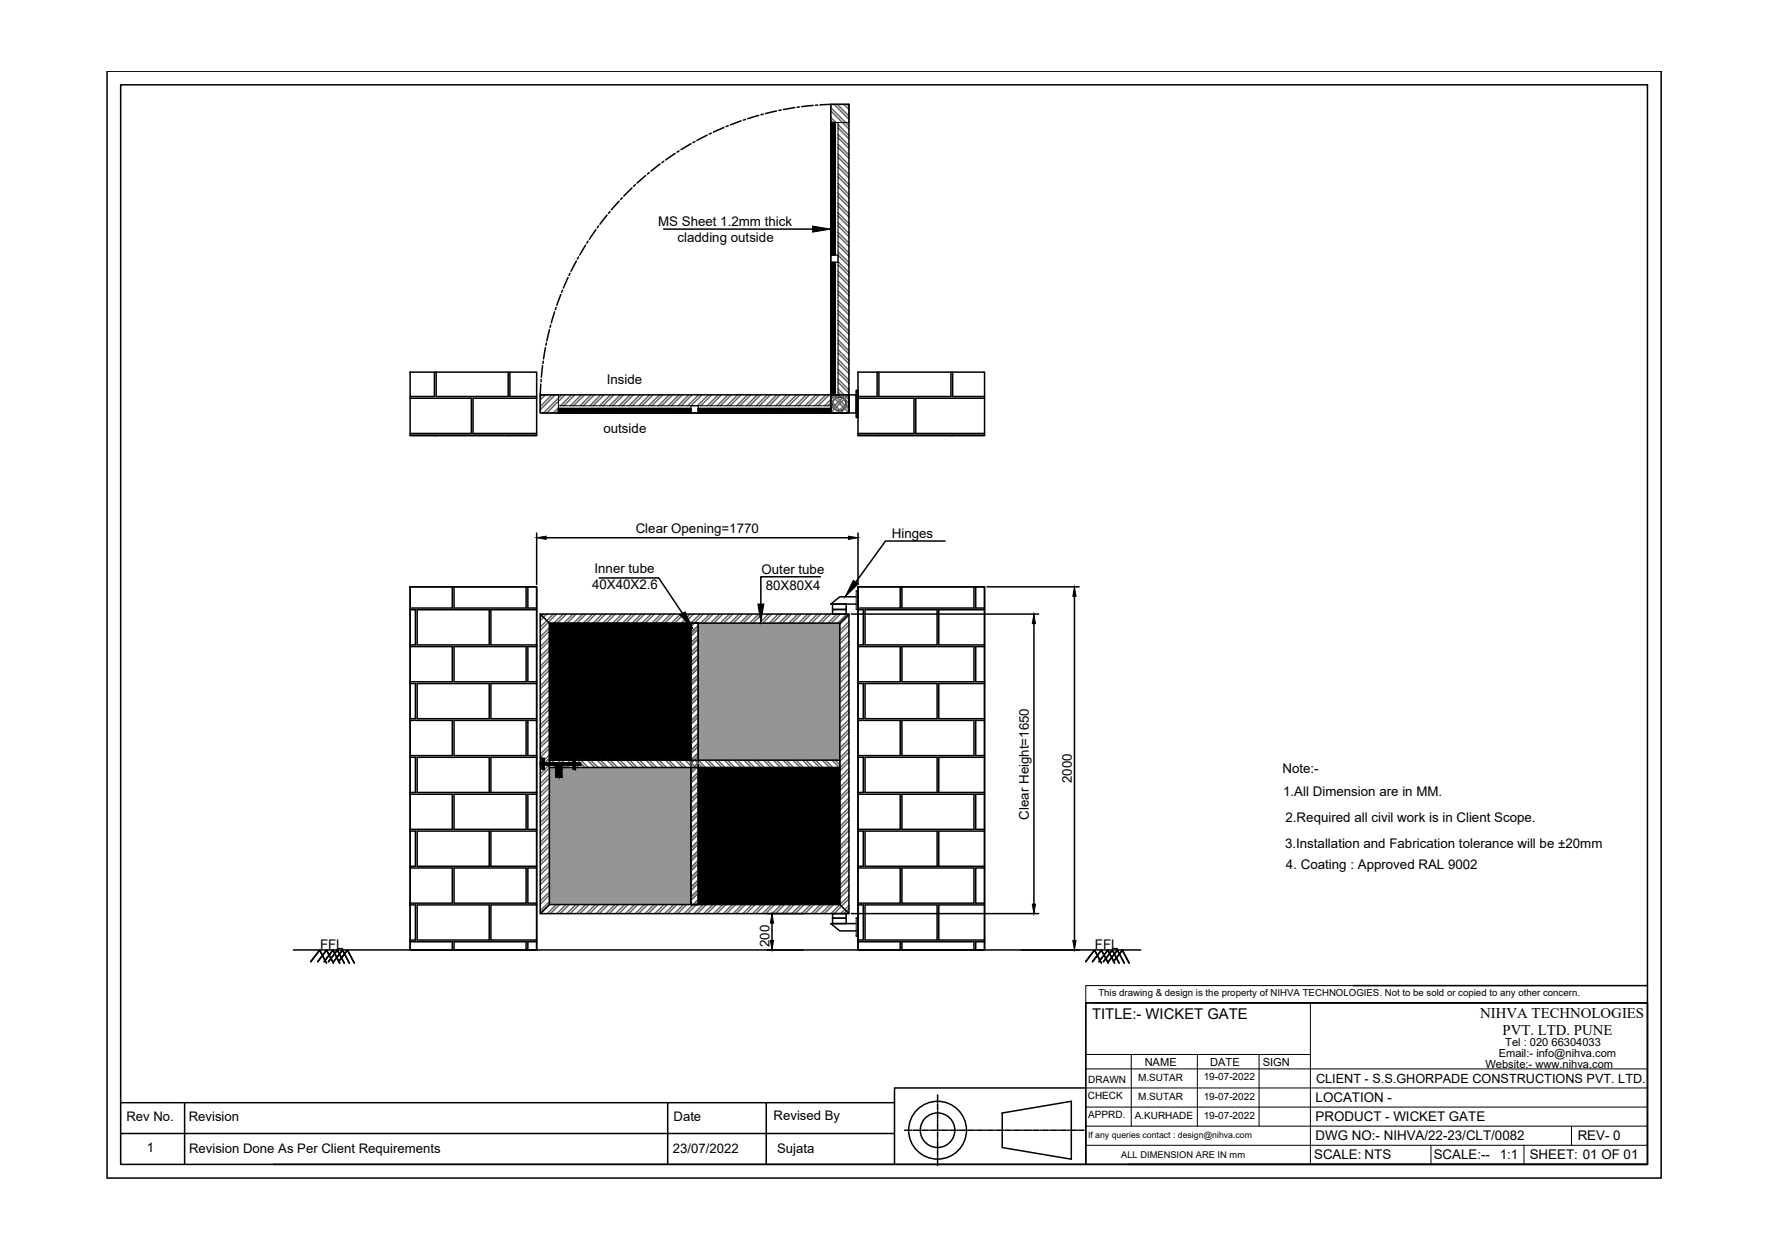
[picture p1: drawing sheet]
<svg xmlns="http://www.w3.org/2000/svg" width="297mm" height="210mm" viewBox="0 0 297 210" stroke-linecap="round" stroke-linejoin="round" font-family="sans-serif">
<defs><g id="words">
<g font-size="2.5">
<text x="183.7" y="171.4">TITLE:- WICKET GATE</text>
<text x="249" y="171.3">NIHVA TECHNOLOGIES</text>
<text x="252.7" y="174.1">PVT. LTD. PUNE</text>
</g>
<g font-size="2.2">
<text x="110.7" y="38">MS Sheet 1.2mm thick</text>
<text x="114" y="40.6">cladding outside</text>
<text x="102.1" y="64.6">Inside</text>
<text x="101.5" y="72.8">outside</text>
<text x="106.9" y="89.6">Clear Opening=1770</text>
<text x="150" y="90.5">Hinges</text>
<text x="99.6" y="99.1">40X40X2.6</text>
<text x="100" y="96.4">Inner tube</text>
<text x="128.1" y="96.5">Outer tube</text>
<text x="128.8" y="99.2">80X80X4</text>
<text x="180.3" y="131.7" transform="rotate(-90 180.3 131.7)">2000</text>
<text x="215.7" y="130">Note:-</text>
<text x="173" y="137.8" transform="rotate(-90 173 137.8)">Clear Height=1650</text>
<text x="215.8" y="133.9">1.All Dimension are in MM.</text>
<text x="216.1" y="142.6">3.Installation and Fabrication tolerance will be ±20mm</text>
<text x="216.2" y="138.3">2.Required all civil work is in Client Scope.</text>
<text x="216.3" y="146.2">4. Coating : Approved RAL 9002</text>
<text x="53.8" y="159.7">FFL</text>
<text x="129.4" y="159.3" transform="rotate(-90 129.4 159.3)">200</text>
<text x="184.2" y="159.7">FFL</text>
<text x="221.3" y="185.4">LOCATION -</text>
<text x="21.3" y="188.6">Rev No.</text>
<text x="31.7" y="188.6">Revision</text>
<text x="113.3" y="188.6">Date</text>
<text x="130.1" y="188.3">Revised By</text>
<text x="221.3" y="191.8">DWG NO:- NIHVA/22-23/CLT/0082</text>
<text x="221.3" y="188.6">PRODUCT - WICKET GATE</text>
<text x="265.4" y="191.8">REV- 0</text>
<text x="24.7" y="193.8">1</text>
<text x="31.8" y="193.9">Revision Done As Per Client Requirements</text>
<text x="113.2" y="194">23/07/2022</text>
<text x="130.7" y="194">Sujata</text>
<text x="221" y="195">SCALE: NTS</text>
<text x="241.1" y="195">SCALE:--</text>
<text x="252.2" y="195">1:1</text>
<text x="257.3" y="195">SHEET: 01 OF 01</text>
</g>
<text font-size="2.1" x="221.4" y="182.1">CLIENT - S.S.GHORPADE CONSTRUCTIONS PVT. LTD.</text>
<g font-size="1.9">
<text x="192.5" y="179.3">NAME</text>
<text x="203.5" y="179.3">DATE</text>
<text x="212.4" y="179.3">SIGN</text>
<text x="249.8" y="179.6">Website:- www.nihva.com</text>
<text x="252.1" y="177.8">Email:- info@nihva.com</text>
<text x="253.2" y="176">Tel : 020 66304033</text>
</g>
<g font-size="1.7">
<text x="183" y="184.9">CHECK</text>
<text x="183" y="182.1">DRAWN</text>
<text x="191.4" y="181.7">M.SUTAR</text>
<text x="191.4" y="185">M.SUTAR</text>
<text x="202.5" y="181.7">19-07-2022</text>
<text x="202.5" y="184.9">19-07-2022</text>
<text x="183" y="188.1">APPRD.</text>
<text x="190.9" y="188.3">A.KURHADE</text>
<text x="202.5" y="188.2">19-07-2022</text>
</g>
<g font-size="1.6">
<text x="184.7" y="167.6">This drawing &amp; design is the property of NIHVA TECHNOLOGIES. Not to be sold or copied to any other concern.</text>
<text x="188.6" y="194.8">ALL DIMENSION ARE IN mm</text>
</g>
<text font-size="1.5" x="183" y="191.4">If any queries contact : design@nihva.com</text>
</g></defs>
<!-- layer: 0 -->
<g fill="none" stroke="#000" stroke-width=".25">
<path d="M18 12h261.4v186.1h-261.4zM20.3 14.3h256.8v181.5h-256.8zM127.6 19.4l-1.8 .6M128.4 19.2l-.4 .1M130.6 18.7l-1.9 .4M131.4 18.5l-.4 .1M133.7 18.1l-1.9 .3M134.5 18h-.4M136.8 17.7l-2 .2M137.5 17.7h-.4M139.7 17.5h3.1v52h-3.1zM139.7 17.5l-1.8 .1"/>
<path d="M100.2 38.6l-1.1 1.6M100.7 38l-.3 .3M102.1 36.2l-1.2 1.5M102.6 35.6l-.2 .3M104.1 33.8l-1.3 1.5M104.7 33.3l-.3 .2M106.3 31.6l-1.4 1.4M106.9 31.1l-.3 .2M108.6 29.5l-1.5 1.3M109.2 29l-.3 .3M111 27.6l-1.5 1.2M111.6 38.5h25.1"/>
<path d="M111.6 27.1l-.3 .3M113.6 25.8l-1.6 1.1M114.2 25.4l-.3 .2M116.2 24.2l-1.7 1M116.9 23.8l-.4 .2M118.9 22.7l-1.7 .9M119.6 22.4l-.3 .2M121.8 21.4l-1.8 .8M122.5 21.1l-.4 .2M124.7 20.3l-1.9 .7M125.4 20.1l-.4 .1M139.7 20.6h.8v22.3h-.8z"/>
<path d="M91.7 58.5l-.3 1.9M91.9 57.7l-.1 .4M92.4 55.4l-.4 1.9M92.6 54.7l-.1 .4M93.3 52.5l-.6 1.8M93.5 51.7l-.1 .4M94.3 49.5l-.6 1.8M94.6 48.8l-.1 .4M95.5 46.7l-.7 1.8M95.9 46l-.2 .3M96.9 43.9l-.9 1.7M97.3 43.2l-.2 .4"/>
<path d="M98.5 41.2l-1 1.7M98.9 40.6l-.2 .3M139.7 44.1h.8v22.3h-.8zM69 62.6h21.3v10.7h-21.3zM69 67h10.3v5.9h-10.3M69 73.2h4.1v.1M73.1 62.6v4.1h-4.1M73.4 73.3v-.1h12.1v.1M73.4 62.6v4.1h12.1v-4.1M85.8 62.6v4.1h4.5M90.3 67h-10.7v5.9h10.7M90.3 73.2h-4.5v.1"/>
<path d="M90.9 66.4h51.9v3.1h-51.9zM91 64.6l-.1 1.8M91 63.8v.4M91.3 61.5l-.3 1.9M91.4 60.7l-.1 .4M93.9 68.7h22.3v.8h-22.3zM117.4 68.7h22.3v.8h-22.3zM139.7 66.4h4.3v3.1h-4.3zM144 65.6h.3v4.6h-.3zM144.3 62.6h21.3v10.7h-21.3zM144.3 67h9.4v5.9h-9.4M144.3 73.2h3.2v.1"/>
<path d="M147.5 62.6v4.1h-3.2M147.8 73.3v-.1h12.1v.1M147.8 62.6v4.1h12.1v-4.1M160.2 62.6v4.1h5.4M165.6 67h-11.6v5.9h11.6M165.6 73.2h-5.4v.1M69 98.7h21.3v61.1h-21.3zM76.1 98.7v3.6h-7.1M76.4 98.7v3.6h12.1v-3.6M88.8 98.7v3.6h1.5M90.3 89.7v8.6M91.9 90.4h50.8"/>
<path d="M100.8 97.2h10l4 6M138 97h-10v4.6M144.3 98.7h21.3v61.1h-21.3zM144.3 89.7v8.6M151.4 98.7v3.6h-7.1M151.7 98.7v3.6h12.1v-3.6M159 91h-10.1l-5 6.9M164.1 98.7v3.6h1.5M166 98.7h15.5M69 102.6h.9v5.9h-.9M69 108.8h7.1v5.9h-7.1M69 115h.9v5.9h-.9"/>
<path d="M70.2 102.6h12.1v5.9h-12.1zM70.2 115h12.1v5.9h-12.1zM76.4 108.8h12.1v5.9h-12.1zM90.3 102.6h-7.7v5.9h7.7M90.3 108.8h-1.5v5.9h1.5M90.3 115h-7.7v5.9h7.7M90.9 103.3h51.9v50.4h-51.9zM90.9 103.3l1.5 1.5h48.9v47.3h-48.9v-47.3M92.4 108.7h.1M92.4 104.9h.1M92.4 105.1h.1M92.4 105.3h.1"/>
<path d="M92.4 105.5h.1M92.4 105.7h.1M92.4 106h.1M92.4 106.2h.1M92.4 106.4h.1M92.4 106.6h.1M92.4 106.8h.1M92.4 107h.1M92.4 107.2h.1M92.4 107.5h.1M92.4 107.7h.1M92.4 107.9h.1"/>
<path d="M92.4 108.1h.1M92.4 108.3h.1M92.4 108.5h.1M92.4 108.9h.1M92.4 109.2h.1M92.4 109.4h.1M92.4 109.6h.1M92.4 109.8h.1M92.4 110h.1M92.4 110.2h.1M92.4 110.4h.1M92.4 110.6h.1"/>
<path d="M92.4 110.9h.1M92.4 111.1h.1M92.4 111.3h.1M92.4 111.5h.1M92.4 111.7h.1M92.4 111.9h.1M92.4 112.1h.1M92.4 112.4h.1M92.4 112.6h.1M92.4 112.8h.1M92.4 113h.1M92.4 113.2h.1"/>
<path d="M92.4 113.4h.1M92.4 113.6h.1M92.4 113.8h.1M92.4 114.1h.1M92.4 114.3h.1M92.4 114.5h.1M92.4 114.7h.1M92.4 114.9h.1M92.4 115.1h.1M92.4 115.3h.1M92.4 115.5h.1M92.4 115.8h.1"/>
<path d="M92.4 116h.1M92.4 116.2h.1M92.4 116.4h.1M92.4 116.6h.1M92.4 116.8h.1M92.4 117.1h.1M92.4 117.3h.1M92.4 117.5h.1M92.4 117.7h.1M92.4 117.9h.1M92.4 118.1h.1M92.4 118.3h.1"/>
<path d="M92.4 118.5h.1M92.4 118.8h.1M92.4 119h.1M92.4 119.2h.1M92.4 119.4h.1M92.4 119.6h.1M92.4 119.8h.1M92.6 108.6v.1h.1M92.6 104.8l.1 .1M92.6 104.9v.2h.1M92.6 105.2v.1h.1M92.6 105.4v.1h.1"/>
<path d="M92.6 105.6v.1h.1M92.6 105.8v.2h.1M92.6 106v.2h.1M92.6 106.2v.2h.1M92.6 106.4v.2h.1M92.6 106.6v.2h.1M92.6 106.9v.1h.1M92.6 107.1v.1h.1M92.6 107.3v.2h.1M92.6 107.5v.2h.1M92.6 107.7v.2h.1M92.6 107.9v.2h.1"/>
<path d="M92.6 108.2v.1h.1M92.6 108.4v.1h.1M92.6 108.8v.1h.1M92.6 109v.2h.1M92.6 109.2v.2h.1M92.6 109.4v.2h.1M92.6 109.6v.2h.1M92.6 109.9v.1h.1M92.6 110.1v.1h.1M92.6 110.3v.1h.1M92.6 110.5v.1h.1M92.6 110.7v.2h.1"/>
<path d="M92.6 110.9v.2h.1M92.6 111.1v.2h.1M92.6 111.3v.2h.1M92.6 111.6v.1h.1M92.6 111.8v.1h.1M92.6 112v.1h.1M92.6 112.2v.2h.1M92.6 112.4v.2h.1M92.6 112.6v.2h.1M92.6 112.8v.2h.1M92.6 113.1v.1h.1M92.6 113.3v.1h.1"/>
<path d="M92.6 113.5v.1h.1M92.6 113.7v.1h.1M92.6 113.9v.2h.1M92.6 114.1v.2h.1M92.6 114.3v.2h.1M92.6 114.5v.2h.1M92.6 114.8v.1h.1M92.6 115v.1h.1M92.6 115.2v.1h.1M92.6 115.4v.1h.1M92.6 115.6v.2h.1M92.6 115.8v.2h.1"/>
<path d="M92.6 116v.2h.1M92.6 116.2v.2h.1M92.6 116.5v.1h.1M92.6 116.7v.1h.1M92.6 116.9v.2h.1M92.6 117.1v.2h.1M92.6 117.3v.2h.1M92.6 117.5v.2h.1M92.6 117.7v.2h.1M92.6 118v.1h.1M92.6 118.2v.1h.1M92.6 118.4v.1h.1"/>
<path d="M92.6 118.6v.2h.1M92.6 118.8v.2h.1M92.6 119v.2h.1M92.6 119.2v.2h.1M92.6 119.5v.1h.1M92.6 119.7v.1h.1M92.6 119.9v.1h.1M92.8 108.6v.1h.1M92.8 104.8l.1 .1M92.8 104.9v.2h.1M92.8 105.2v.1h.1M92.8 105.4v.1h.1"/>
<path d="M92.8 105.6v.1h.1M92.8 105.8v.2h.1M92.8 106v.2h.1M92.8 106.2v.2h.1M92.8 106.4v.2h.1M92.8 106.6v.2h.1M92.8 106.9v.1h.1M92.8 107.1v.1h.1M92.8 107.3v.2h.1M92.8 107.5v.2h.1M92.8 107.7v.2h.1M92.8 107.9v.2h.1"/>
<path d="M92.8 108.2v.1h.1M92.8 108.4v.1h.1M92.8 108.8v.1h.1M92.8 109v.2h.1M92.8 109.2v.2h.1M92.8 109.4v.2h.1M92.8 109.6v.2h.1M92.8 109.9v.1h.1M92.8 110.1v.1h.1M92.8 110.3v.1h.1M92.8 110.5v.1h.1M92.8 110.7v.2h.1"/>
<path d="M92.8 110.9v.2h.1M92.8 111.1v.2h.1M92.8 111.3v.2h.1M92.8 111.6v.1h.1M92.8 111.8v.1h.1M92.8 112v.1h.1M92.8 112.2v.2h.1M92.8 112.4v.2h.1M92.8 112.6v.2h.1M92.8 112.8v.2h.1M92.8 113.1v.1h.1M92.8 113.3v.1h.1"/>
<path d="M92.8 113.5v.1h.1M92.8 113.7v.1h.1M92.8 113.9v.2h.1M92.8 114.1v.2h.1M92.8 114.3v.2h.1M92.8 114.5v.2h.1M92.8 114.8v.1h.1M92.8 115v.1h.1M92.8 115.2v.1h.1M92.8 115.4v.1h.1M92.8 115.6v.2h.1M92.8 115.8v.2h.1"/>
<path d="M92.8 116v.2h.1M92.8 116.2v.2h.1M92.8 116.5v.1h.1M92.8 116.7v.1h.1M92.8 116.9v.2h.1M92.8 117.1v.2h.1M92.8 117.3v.2h.1M92.8 117.5v.2h.1M92.8 117.7v.2h.1M92.8 118v.1h.1M92.8 118.2v.1h.1M92.8 118.4v.1h.1"/>
<path d="M92.8 118.6v.2h.1M92.8 118.8v.2h.1M92.8 119v.2h.1M92.8 119.2v.2h.1M92.8 119.5v.1h.1M92.8 119.7v.1h.1M92.8 119.9v.1h.1M93 108.6v.1h.2M93 104.8l.2 .1M93 104.9v.2h.2M93 105.2v.1h.2M93 105.4v.1h.2"/>
<path d="M93 105.6v.1h.2M93 105.8v.2h.2M93 106v.2h.2M93 106.2v.2h.2M93 106.4v.2h.2M93 106.6v.2h.2M93 106.9v.1h.2M93 107.1v.1h.2M93 107.3v.2h.2M93 107.5v.2h.2M93 107.7v.2h.2M93 107.9v.2h.2"/>
<path d="M93 108.2v.1h.2M93 108.4v.1h.2M93 108.8v.1h.2M93 109v.2h.2M93 109.2v.2h.2M93 109.4v.2h.2M93 109.6v.2h.2M93 109.9v.1h.2M93 110.1v.1h.2M93 110.3v.1h.2M93 110.5v.1h.2M93 110.7v.2h.2"/>
<path d="M93 110.9v.2h.2M93 111.1v.2h.2M93 111.3v.2h.2M93 111.6v.1h.2M93 111.8v.1h.2M93 112v.1h.2M93 112.2v.2h.2M93 112.4v.2h.2M93 112.6v.2h.2M93 112.8v.2h.2M93 113.1v.1h.2M93 113.3v.1h.2"/>
<path d="M93 113.5v.1h.2M93 113.7v.1h.2M93 113.9v.2h.2M93 114.1v.2h.2M93 114.3v.2h.2M93 114.5v.2h.2M93 114.8v.1h.2M93 115v.1h.2M93 115.2v.1h.2M93 115.4v.1h.2M93 115.6v.2h.2M93 115.8v.2h.2"/>
<path d="M93 116v.2h.2M93 116.2v.2h.2M93 116.5v.1h.2M93 116.7v.1h.2M93 116.9v.2h.2M93 117.1v.2h.2M93 117.3v.2h.2M93 117.5v.2h.2M93 117.7v.2h.2M93 118v.1h.2M93 118.2v.1h.2M93 118.4v.1h.2"/>
<path d="M93 118.6v.2h.2M93 118.8v.2h.2M93 119v.2h.2M93 119.2v.2h.2M93 119.5v.1h.2M93 119.7v.1h.2M93 119.9v.1h.2M93.2 108.6v.1h.2M93.2 104.8l.2 .1M93.2 104.9v.2h.2M93.2 105.2v.1h.2M93.2 105.4v.1h.2"/>
<path d="M93.2 105.6v.1h.2M93.2 105.8v.2h.2M93.2 106v.2h.2M93.2 106.2v.2h.2M93.2 106.4v.2h.2M93.2 106.6v.2h.2M93.2 106.9v.1h.2M93.2 107.1v.1h.2M93.2 107.3v.2h.2M93.2 107.5v.2h.2M93.2 107.7v.2h.2M93.2 107.9v.2h.2"/>
<path d="M93.2 108.2v.1h.2M93.2 108.4v.1h.2M93.2 108.8v.1h.2M93.2 109v.2h.2M93.2 109.2v.2h.2M93.2 109.4v.2h.2M93.2 109.6v.2h.2M93.2 109.9v.1h.2M93.2 110.1v.1h.2M93.2 110.3v.1h.2M93.2 110.5v.1h.2M93.2 110.7v.2h.2"/>
<path d="M93.2 110.9v.2h.2M93.2 111.1v.2h.2M93.2 111.3v.2h.2M93.2 111.6v.1h.2M93.2 111.8v.1h.2M93.2 112v.1h.2M93.2 112.2v.2h.2M93.2 112.4v.2h.2M93.2 112.6v.2h.2M93.2 112.8v.2h.2M93.2 113.1v.1h.2M93.2 113.3v.1h.2"/>
<path d="M93.2 113.5v.1h.2M93.2 113.7v.1h.2M93.2 113.9v.2h.2M93.2 114.1v.2h.2M93.2 114.3v.2h.2M93.2 114.5v.2h.2M93.2 114.8v.1h.2M93.2 115v.1h.2M93.2 115.2v.1h.2M93.2 115.4v.1h.2M93.2 115.6v.2h.2M93.2 115.8v.2h.2"/>
<path d="M93.2 116v.2h.2M93.2 116.2v.2h.2M93.2 116.5v.1h.2M93.2 116.7v.1h.2M93.2 116.9v.2h.2M93.2 117.1v.2h.2M93.2 117.3v.2h.2M93.2 117.5v.2h.2M93.2 117.7v.2h.2M93.2 118v.1h.2M93.2 118.2v.1h.2M93.2 118.4v.1h.2"/>
<path d="M93.2 118.6v.2h.2M93.2 118.8v.2h.2M93.2 119v.2h.2M93.2 119.2v.2h.2M93.2 119.5v.1h.2M93.2 119.7v.1h.2M93.2 119.9v.1h.2M93.4 108.6v.1h.2M93.4 104.8l.2 .1M93.4 104.9v.2h.2M93.4 105.2v.1h.2M93.4 105.4v.1h.2"/>
<path d="M93.4 105.6v.1h.2M93.4 105.8v.2h.2M93.4 106v.2h.2M93.4 106.2v.2h.2M93.4 106.4v.2h.2M93.4 106.6v.2h.2M93.4 106.9v.1h.2M93.4 107.1v.1h.2M93.4 107.3v.2h.2M93.4 107.5v.2h.2M93.4 107.7v.2h.2M93.4 107.9v.2h.2"/>
<path d="M93.4 108.2v.1h.2M93.4 108.4v.1h.2M93.4 108.8v.1h.2M93.4 109v.2h.2M93.4 109.2v.2h.2M93.4 109.4v.2h.2M93.4 109.6v.2h.2M93.4 109.9v.1h.2M93.4 110.1v.1h.2M93.4 110.3v.1h.2M93.4 110.5v.1h.2M93.4 110.7v.2h.2"/>
<path d="M93.4 110.9v.2h.2M93.4 111.1v.2h.2M93.4 111.3v.2h.2M93.4 111.6v.1h.2M93.4 111.8v.1h.2M93.4 112v.1h.2M93.4 112.2v.2h.2M93.4 112.4v.2h.2M93.4 112.6v.2h.2M93.4 112.8v.2h.2M93.4 113.1v.1h.2M93.4 113.3v.1h.2"/>
<path d="M93.4 113.5v.1h.2M93.4 113.7v.1h.2M93.4 113.9v.2h.2M93.4 114.1v.2h.2M93.4 114.3v.2h.2M93.4 114.5v.2h.2M93.4 114.8v.1h.2M93.4 115v.1h.2M93.4 115.2v.1h.2M93.4 115.4v.1h.2M93.4 115.6v.2h.2M93.4 115.8v.2h.2"/>
<path d="M93.4 116v.2h.2M93.4 116.2v.2h.2M93.4 116.5v.1h.2M93.4 116.7v.1h.2M93.4 116.9v.2h.2M93.4 117.1v.2h.2M93.4 117.3v.2h.2M93.4 117.5v.2h.2M93.4 117.7v.2h.2M93.4 118v.1h.2M93.4 118.2v.1h.2M93.4 118.4v.1h.2"/>
<path d="M93.4 118.6v.2h.2M93.4 118.8v.2h.2M93.4 119v.2h.2M93.4 119.2v.2h.2M93.4 119.5v.1h.2M93.4 119.7v.1h.2M93.4 119.9v.1h.2M93.6 108.6v.1h.2M93.6 104.8l.2 .1M93.6 104.9v.2h.2M93.6 105.2v.1h.2M93.6 105.4v.1h.2"/>
<path d="M93.6 105.6v.1h.2M93.6 105.8v.2h.2M93.6 106v.2h.2M93.6 106.2v.2h.2M93.6 106.4v.2h.2M93.6 106.6v.2h.2M93.6 106.9v.1h.2M93.6 107.1v.1h.2M93.6 107.3v.2h.2M93.6 107.5v.2h.2M93.6 107.7v.2h.2M93.6 107.9v.2h.2"/>
<path d="M93.6 108.2v.1h.2M93.6 108.4v.1h.2M93.6 108.8v.1h.2M93.6 109v.2h.2M93.6 109.2v.2h.2M93.6 109.4v.2h.2M93.6 109.6v.2h.2M93.6 109.9v.1h.2M93.6 110.1v.1h.2M93.6 110.3v.1h.2M93.6 110.5v.1h.2M93.6 110.7v.2h.2"/>
<path d="M93.6 110.9v.2h.2M93.6 111.1v.2h.2M93.6 111.3v.2h.2M93.6 111.6v.1h.2M93.6 111.8v.1h.2M93.6 112v.1h.2M93.6 112.2v.2h.2M93.6 112.4v.2h.2M93.6 112.6v.2h.2M93.6 112.8v.2h.2M93.6 113.1v.1h.2M93.6 113.3v.1h.2"/>
<path d="M93.6 113.5v.1h.2M93.6 113.7v.1h.2M93.6 113.9v.2h.2M93.6 114.1v.2h.2M93.6 114.3v.2h.2M93.6 114.5v.2h.2M93.6 114.8v.1h.2M93.6 115v.1h.2M93.6 115.2v.1h.2M93.6 115.4v.1h.2M93.6 115.6v.2h.2M93.6 115.8v.2h.2"/>
<path d="M93.6 116v.2h.2M93.6 116.2v.2h.2M93.6 116.5v.1h.2M93.6 116.7v.1h.2M93.6 116.9v.2h.2M93.6 117.1v.2h.2M93.6 117.3v.2h.2M93.6 117.5v.2h.2M93.6 117.7v.2h.2M93.6 118v.1h.2M93.6 118.2v.1h.2M93.6 118.4v.1h.2"/>
<path d="M93.6 118.6v.2h.2M93.6 118.8v.2h.2M93.6 119v.2h.2M93.6 119.2v.2h.2M93.6 119.5v.1h.2M93.6 119.7v.1h.2M93.6 119.9v.1h.2M93.9 108.6v.1h.1M93.9 104.8l.1 .1M93.9 104.9v.2h.1M93.9 105.2v.1h.1M93.9 105.4v.1h.1"/>
<path d="M93.9 105.6v.1h.1M93.9 105.8v.2h.1M93.9 106v.2h.1M93.9 106.2v.2h.1M93.9 106.4v.2h.1M93.9 106.6v.2h.1M93.9 106.9v.1h.1M93.9 107.1v.1h.1M93.9 107.3v.2h.1M93.9 107.5v.2h.1M93.9 107.7v.2h.1M93.9 107.9v.2h.1"/>
<path d="M93.9 108.2v.1h.1M93.9 108.4v.1h.1M93.9 108.8v.1h.1M93.9 109v.2h.1M93.9 109.2v.2h.1M93.9 109.4v.2h.1M93.9 109.6v.2h.1M93.9 109.9v.1h.1M93.9 110.1v.1h.1M93.9 110.3v.1h.1M93.9 110.5v.1h.1M93.9 110.7v.2h.1"/>
<path d="M93.9 110.9v.2h.1M93.9 111.1v.2h.1M93.9 111.3v.2h.1M93.9 111.6v.1h.1M93.9 111.8v.1h.1M93.9 112v.1h.1M93.9 112.2v.2h.1M93.9 112.4v.2h.1M93.9 112.6v.2h.1M93.9 112.8v.2h.1M93.9 113.1v.1h.1M93.9 113.3v.1h.1"/>
<path d="M93.9 113.5v.1h.1M93.9 113.7v.1h.1M93.9 113.9v.2h.1M93.9 114.1v.2h.1M93.9 114.3v.2h.1M93.9 114.5v.2h.1M93.9 114.8v.1h.1M93.9 115v.1h.1M93.9 115.2v.1h.1M93.9 115.4v.1h.1M93.9 115.6v.2h.1M93.9 115.8v.2h.1"/>
<path d="M93.9 116v.2h.1M93.9 116.2v.2h.1M93.9 116.5v.1h.1M93.9 116.7v.1h.1M93.9 116.9v.2h.1M93.9 117.1v.2h.1M93.9 117.3v.2h.1M93.9 117.5v.2h.1M93.9 117.7v.2h.1M93.9 118v.1h.1M93.9 118.2v.1h.1M93.9 118.4v.1h.1"/>
<path d="M93.9 118.6v.2h.1M93.9 118.8v.2h.1M93.9 119v.2h.1M93.9 119.2v.2h.1M93.9 119.5v.1h.1M93.9 119.7v.1h.1M93.9 119.9v.1h.1M94.1 108.6v.1h.1M94.1 104.8l.1 .1M94.1 104.9v.2h.1M94.1 105.2v.1h.1M94.1 105.4v.1h.1"/>
<path d="M94.1 105.6v.1h.1M94.1 105.8v.2h.1M94.1 106v.2h.1M94.1 106.2v.2h.1M94.1 106.4v.2h.1M94.1 106.6v.2h.1M94.1 106.9v.1h.1M94.1 107.1v.1h.1M94.1 107.3v.2h.1M94.1 107.5v.2h.1M94.1 107.7v.2h.1M94.1 107.9v.2h.1"/>
<path d="M94.1 108.2v.1h.1M94.1 108.4v.1h.1M94.1 108.8v.1h.1M94.1 109v.2h.1M94.1 109.2v.2h.1M94.1 109.4v.2h.1M94.1 109.6v.2h.1M94.1 109.9v.1h.1M94.1 110.1v.1h.1M94.1 110.3v.1h.1M94.1 110.5v.1h.1M94.1 110.7v.2h.1"/>
<path d="M94.1 110.9v.2h.1M94.1 111.1v.2h.1M94.1 111.3v.2h.1M94.1 111.6v.1h.1M94.1 111.8v.1h.1M94.1 112v.1h.1M94.1 112.2v.2h.1M94.1 112.4v.2h.1M94.1 112.6v.2h.1M94.1 112.8v.2h.1M94.1 113.1v.1h.1M94.1 113.3v.1h.1"/>
<path d="M94.1 113.5v.1h.1M94.1 113.7v.1h.1M94.1 113.9v.2h.1M94.1 114.1v.2h.1M94.1 114.3v.2h.1M94.1 114.5v.2h.1M94.1 114.8v.1h.1M94.1 115v.1h.1M94.1 115.2v.1h.1M94.1 115.4v.1h.1M94.1 115.6v.2h.1M94.1 115.8v.2h.1"/>
<path d="M94.1 116v.2h.1M94.1 116.2v.2h.1M94.1 116.5v.1h.1M94.1 116.7v.1h.1M94.1 116.9v.2h.1M94.1 117.1v.2h.1M94.1 117.3v.2h.1M94.1 117.5v.2h.1M94.1 117.7v.2h.1M94.1 118v.1h.1M94.1 118.2v.1h.1M94.1 118.4v.1h.1"/>
<path d="M94.1 118.6v.2h.1M94.1 118.8v.2h.1M94.1 119v.2h.1M94.1 119.2v.2h.1M94.1 119.5v.1h.1M94.1 119.7v.1h.1M94.1 119.9v.1h.1M94.3 108.6v.1h.1M94.3 104.8l.1 .1M94.3 104.9v.2h.1M94.3 105.2v.1h.1M94.3 105.4v.1h.1"/>
<path d="M94.3 105.6v.1h.1M94.3 105.8v.2h.1M94.3 106v.2h.1M94.3 106.2v.2h.1M94.3 106.4v.2h.1M94.3 106.6v.2h.1M94.3 106.9v.1h.1M94.3 107.1v.1h.1M94.3 107.3v.2h.1M94.3 107.5v.2h.1M94.3 107.7v.2h.1M94.3 107.9v.2h.1"/>
<path d="M94.3 108.2v.1h.1M94.3 108.4v.1h.1M94.3 108.8v.1h.1M94.3 109v.2h.1M94.3 109.2v.2h.1M94.3 109.4v.2h.1M94.3 109.6v.2h.1M94.3 109.9v.1h.1M94.3 110.1v.1h.1M94.3 110.3v.1h.1M94.3 110.5v.1h.1M94.3 110.7v.2h.1"/>
<path d="M94.3 110.9v.2h.1M94.3 111.1v.2h.1M94.3 111.3v.2h.1M94.3 111.6v.1h.1M94.3 111.8v.1h.1M94.3 112v.1h.1M94.3 112.2v.2h.1M94.3 112.4v.2h.1M94.3 112.6v.2h.1M94.3 112.8v.2h.1M94.3 113.1v.1h.1M94.3 113.3v.1h.1"/>
<path d="M94.3 113.5v.1h.1M94.3 113.7v.1h.1M94.3 113.9v.2h.1M94.3 114.1v.2h.1M94.3 114.3v.2h.1M94.3 114.5v.2h.1M94.3 114.8v.1h.1M94.3 115v.1h.1M94.3 115.2v.1h.1M94.3 115.4v.1h.1M94.3 115.6v.2h.1M94.3 115.8v.2h.1"/>
<path d="M94.3 116v.2h.1M94.3 116.2v.2h.1M94.3 116.5v.1h.1M94.3 116.7v.1h.1M94.3 116.9v.2h.1M94.3 117.1v.2h.1M94.3 117.3v.2h.1M94.3 117.5v.2h.1M94.3 117.7v.2h.1M94.3 118v.1h.1M94.3 118.2v.1h.1M94.3 118.4v.1h.1"/>
<path d="M94.3 118.6v.2h.1M94.3 118.8v.2h.1M94.3 119v.2h.1M94.3 119.2v.2h.1M94.3 119.5v.1h.1M94.3 119.7v.1h.1M94.3 119.9v.1h.1M94.5 108.6v.1h.2M94.5 104.8l.2 .1M94.5 104.9v.2h.2M94.5 105.2v.1h.2M94.5 105.4v.1h.2"/>
<path d="M94.5 105.6v.1h.2M94.5 105.8v.2h.2M94.5 106v.2h.2M94.5 106.2v.2h.2M94.5 106.4v.2h.2M94.5 106.6v.2h.2M94.5 106.9v.1h.2M94.5 107.1v.1h.2M94.5 107.3v.2h.2M94.5 107.5v.2h.2M94.5 107.7v.2h.2M94.5 107.9v.2h.2"/>
<path d="M94.5 108.2v.1h.2M94.5 108.4v.1h.2M94.5 108.8v.1h.2M94.5 109v.2h.2M94.5 109.2v.2h.2M94.5 109.4v.2h.2M94.5 109.6v.2h.2M94.5 109.9v.1h.2M94.5 110.1v.1h.2M94.5 110.3v.1h.2M94.5 110.5v.1h.2M94.5 110.7v.2h.2"/>
<path d="M94.5 110.9v.2h.2M94.5 111.1v.2h.2M94.5 111.3v.2h.2M94.5 111.6v.1h.2M94.5 111.8v.1h.2M94.5 112v.1h.2M94.5 112.2v.2h.2M94.5 112.4v.2h.2M94.5 112.6v.2h.2M94.5 112.8v.2h.2M94.5 113.1v.1h.2M94.5 113.3v.1h.2"/>
<path d="M94.5 113.5v.1h.2M94.5 113.7v.1h.2M94.5 113.9v.2h.2M94.5 114.1v.2h.2M94.5 114.3v.2h.2M94.5 114.5v.2h.2M94.5 114.8v.1h.2M94.5 115v.1h.2M94.5 115.2v.1h.2M94.5 115.4v.1h.2M94.5 115.6v.2h.2M94.5 115.8v.2h.2"/>
<path d="M94.5 116v.2h.2M94.5 116.2v.2h.2M94.5 116.5v.1h.2M94.5 116.7v.1h.2M94.5 116.9v.2h.2M94.5 117.1v.2h.2M94.5 117.3v.2h.2M94.5 117.5v.2h.2M94.5 117.7v.2h.2M94.5 118v.1h.2M94.5 118.2v.1h.2M94.5 118.4v.1h.2"/>
<path d="M94.5 118.6v.2h.2M94.5 118.8v.2h.2M94.5 119v.2h.2M94.5 119.2v.2h.2M94.5 119.5v.1h.2M94.5 119.7v.1h.2M94.5 119.9v.1h.2M94.7 108.6v.1h.2M94.7 104.8l.2 .1M94.7 104.9v.2h.2M94.7 105.2v.1h.2M94.7 105.4v.1h.2"/>
<path d="M94.7 105.6v.1h.2M94.7 105.8v.2h.2M94.7 106v.2h.2M94.7 106.2v.2h.2M94.7 106.4v.2h.2M94.7 106.6v.2h.2M94.7 106.9v.1h.2M94.7 107.1v.1h.2M94.7 107.3v.2h.2M94.7 107.5v.2h.2M94.7 107.7v.2h.2M94.7 107.9v.2h.2"/>
<path d="M94.7 108.2v.1h.2M94.7 108.4v.1h.2M94.7 108.8v.1h.2M94.7 109v.2h.2M94.7 109.2v.2h.2M94.7 109.4v.2h.2M94.7 109.6v.2h.2M94.7 109.9v.1h.2M94.7 110.1v.1h.2M94.7 110.3v.1h.2M94.7 110.5v.1h.2M94.7 110.7v.2h.2"/>
<path d="M94.7 110.9v.2h.2M94.7 111.1v.2h.2M94.7 111.3v.2h.2M94.7 111.6v.1h.2M94.7 111.8v.1h.2M94.7 112v.1h.2M94.7 112.2v.2h.2M94.7 112.4v.2h.2M94.7 112.6v.2h.2M94.7 112.8v.2h.2M94.7 113.1v.1h.2M94.7 113.3v.1h.2"/>
<path d="M94.7 113.5v.1h.2M94.7 113.7v.1h.2M94.7 113.9v.2h.2M94.7 114.1v.2h.2M94.7 114.3v.2h.2M94.7 114.5v.2h.2M94.7 114.8v.1h.2M94.7 115v.1h.2M94.7 115.2v.1h.2M94.7 115.4v.1h.2M94.7 115.6v.2h.2M94.7 115.8v.2h.2"/>
<path d="M94.7 116v.2h.2M94.7 116.2v.2h.2M94.7 116.5v.1h.2M94.7 116.7v.1h.2M94.7 116.9v.2h.2M94.7 117.1v.2h.2M94.7 117.3v.2h.2M94.7 117.5v.2h.2M94.7 117.7v.2h.2M94.7 118v.1h.2M94.7 118.2v.1h.2M94.7 118.4v.1h.2"/>
<path d="M94.7 118.6v.2h.2M94.7 118.8v.2h.2M94.7 119v.2h.2M94.7 119.2v.2h.2M94.7 119.5v.1h.2M94.7 119.7v.1h.2M94.7 119.9v.1h.2M94.9 108.6v.1h.2M94.9 104.8l.2 .1M94.9 104.9v.2h.2M94.9 105.2v.1h.2M94.9 105.4v.1h.2"/>
<path d="M94.9 105.6v.1h.2M94.9 105.8v.2h.2M94.9 106v.2h.2M94.9 106.2v.2h.2M94.9 106.4v.2h.2M94.9 106.6v.2h.2M94.9 106.9v.1h.2M94.9 107.1v.1h.2M94.9 107.3v.2h.2M94.9 107.5v.2h.2M94.9 107.7v.2h.2M94.9 107.9v.2h.2"/>
<path d="M94.9 108.2v.1h.2M94.9 108.4v.1h.2M94.9 108.8v.1h.2M94.9 109v.2h.2M94.9 109.2v.2h.2M94.9 109.4v.2h.2M94.9 109.6v.2h.2M94.9 109.9v.1h.2M94.9 110.1v.1h.2M94.9 110.3v.1h.2M94.9 110.5v.1h.2M94.9 110.7v.2h.2"/>
<path d="M94.9 110.9v.2h.2M94.9 111.1v.2h.2M94.9 111.3v.2h.2M94.9 111.6v.1h.2M94.9 111.8v.1h.2M94.9 112v.1h.2M94.9 112.2v.2h.2M94.9 112.4v.2h.2M94.9 112.6v.2h.2M94.9 112.8v.2h.2M94.9 113.1v.1h.2M94.9 113.3v.1h.2"/>
<path d="M94.9 113.5v.1h.2M94.9 113.7v.1h.2M94.9 113.9v.2h.2M94.9 114.1v.2h.2M94.9 114.3v.2h.2M94.9 114.5v.2h.2M94.9 114.8v.1h.2M94.9 115v.1h.2M94.9 115.2v.1h.2M94.9 115.4v.1h.2M94.9 115.6v.2h.2M94.9 115.8v.2h.2"/>
<path d="M94.9 116v.2h.2M94.9 116.2v.2h.2M94.9 116.5v.1h.2M94.9 116.7v.1h.2M94.9 116.9v.2h.2M94.9 117.1v.2h.2M94.9 117.3v.2h.2M94.9 117.5v.2h.2M94.9 117.7v.2h.2M94.9 118v.1h.2M94.9 118.2v.1h.2M94.9 118.4v.1h.2"/>
<path d="M94.9 118.6v.2h.2M94.9 118.8v.2h.2M94.9 119v.2h.2M94.9 119.2v.2h.2M94.9 119.5v.1h.2M94.9 119.7v.1h.2M94.9 119.9v.1h.2M95.1 108.6v.1h.2M95.1 104.8l.2 .1M95.1 104.9v.2h.2M95.1 105.2v.1h.2M95.1 105.4v.1h.2"/>
<path d="M95.1 105.6v.1h.2M95.1 105.8v.2h.2M95.1 106v.2h.2M95.1 106.2v.2h.2M95.1 106.4v.2h.2M95.1 106.6v.2h.2M95.1 106.9v.1h.2M95.1 107.1v.1h.2M95.1 107.3v.2h.2M95.1 107.5v.2h.2M95.1 107.7v.2h.2M95.1 107.9v.2h.2"/>
<path d="M95.1 108.2v.1h.2M95.1 108.4v.1h.2M95.1 108.8v.1h.2M95.1 109v.2h.2M95.1 109.2v.2h.2M95.1 109.4v.2h.2M95.1 109.6v.2h.2M95.1 109.9v.1h.2M95.1 110.1v.1h.2M95.1 110.3v.1h.2M95.1 110.5v.1h.2M95.1 110.7v.2h.2"/>
<path d="M95.1 110.9v.2h.2M95.1 111.1v.2h.2M95.1 111.3v.2h.2M95.1 111.6v.1h.2M95.1 111.8v.1h.2M95.1 112v.1h.2M95.1 112.2v.2h.2M95.1 112.4v.2h.2M95.1 112.6v.2h.2M95.1 112.8v.2h.2M95.1 113.1v.1h.2M95.1 113.3v.1h.2"/>
<path d="M95.1 113.5v.1h.2M95.1 113.7v.1h.2M95.1 113.9v.2h.2M95.1 114.1v.2h.2M95.1 114.3v.2h.2M95.1 114.5v.2h.2M95.1 114.8v.1h.2M95.1 115v.1h.2M95.1 115.2v.1h.2M95.1 115.4v.1h.2M95.1 115.6v.2h.2M95.1 115.8v.2h.2"/>
<path d="M95.1 116v.2h.2M95.1 116.2v.2h.2M95.1 116.5v.1h.2M95.1 116.7v.1h.2M95.1 116.9v.2h.2M95.1 117.1v.2h.2M95.1 117.3v.2h.2M95.1 117.5v.2h.2M95.1 117.7v.2h.2M95.1 118v.1h.2M95.1 118.2v.1h.2M95.1 118.4v.1h.2"/>
<path d="M95.1 118.6v.2h.2M95.1 118.8v.2h.2M95.1 119v.2h.2M95.1 119.2v.2h.2M95.1 119.5v.1h.2M95.1 119.7v.1h.2M95.1 119.9v.1h.2M95.4 108.6v.1h.1M95.4 104.8l.1 .1M95.4 104.9v.2h.1M95.4 105.2v.1h.1M95.4 105.4v.1h.1"/>
<path d="M95.4 105.6v.1h.1M95.4 105.8v.2h.1M95.4 106v.2h.1M95.4 106.2v.2h.1M95.4 106.4v.2h.1M95.4 106.6v.2h.1M95.4 106.9v.1h.1M95.4 107.1v.1h.1M95.4 107.3v.2h.1M95.4 107.5v.2h.1M95.4 107.7v.2h.1M95.4 107.9v.2h.1"/>
<path d="M95.4 108.2v.1h.1M95.4 108.4v.1h.1M95.4 108.8v.1h.1M95.4 109v.2h.1M95.4 109.2v.2h.1M95.4 109.4v.2h.1M95.4 109.6v.2h.1M95.4 109.9v.1h.1M95.4 110.1v.1h.1M95.4 110.3v.1h.1M95.4 110.5v.1h.1M95.4 110.7v.2h.1"/>
<path d="M95.4 110.9v.2h.1M95.4 111.1v.2h.1M95.4 111.3v.2h.1M95.4 111.6v.1h.1M95.4 111.8v.1h.1M95.4 112v.1h.1M95.4 112.2v.2h.1M95.4 112.4v.2h.1M95.4 112.6v.2h.1M95.4 112.8v.2h.1M95.4 113.1v.1h.1M95.4 113.3v.1h.1"/>
<path d="M95.4 113.5v.1h.1M95.4 113.7v.1h.1M95.4 113.9v.2h.1M95.4 114.1v.2h.1M95.4 114.3v.2h.1M95.4 114.5v.2h.1M95.4 114.8v.1h.1M95.4 115v.1h.1M95.4 115.2v.1h.1M95.4 115.4v.1h.1M95.4 115.6v.2h.1M95.4 115.8v.2h.1"/>
<path d="M95.4 116v.2h.1M95.4 116.2v.2h.1M95.4 116.5v.1h.1M95.4 116.7v.1h.1M95.4 116.9v.2h.1M95.4 117.1v.2h.1M95.4 117.3v.2h.1M95.4 117.5v.2h.1M95.4 117.7v.2h.1M95.4 118v.1h.1M95.4 118.2v.1h.1M95.4 118.4v.1h.1"/>
<path d="M95.4 118.6v.2h.1M95.4 118.8v.2h.1M95.4 119v.2h.1M95.4 119.2v.2h.1M95.4 119.5v.1h.1M95.4 119.7v.1h.1M95.4 119.9v.1h.1M95.6 108.6v.1h.1M95.6 104.8l.1 .1M95.6 104.9v.2h.1M95.6 105.2v.1h.1M95.6 105.4v.1h.1"/>
<path d="M95.6 105.6v.1h.1M95.6 105.8v.2h.1M95.6 106v.2h.1M95.6 106.2v.2h.1M95.6 106.4v.2h.1M95.6 106.6v.2h.1M95.6 106.9v.1h.1M95.6 107.1v.1h.1M95.6 107.3v.2h.1M95.6 107.5v.2h.1M95.6 107.7v.2h.1M95.6 107.9v.2h.1"/>
<path d="M95.6 108.2v.1h.1M95.6 108.4v.1h.1M95.6 108.8v.1h.1M95.6 109v.2h.1M95.6 109.2v.2h.1M95.6 109.4v.2h.1M95.6 109.6v.2h.1M95.6 109.9v.1h.1M95.6 110.1v.1h.1M95.6 110.3v.1h.1M95.6 110.5v.1h.1M95.6 110.7v.2h.1"/>
<path d="M95.6 110.9v.2h.1M95.6 111.1v.2h.1M95.6 111.3v.2h.1M95.6 111.6v.1h.1M95.6 111.8v.1h.1M95.6 112v.1h.1M95.6 112.2v.2h.1M95.6 112.4v.2h.1M95.6 112.6v.2h.1M95.6 112.8v.2h.1M95.6 113.1v.1h.1M95.6 113.3v.1h.1"/>
<path d="M95.6 113.5v.1h.1M95.6 113.7v.1h.1M95.6 113.9v.2h.1M95.6 114.1v.2h.1M95.6 114.3v.2h.1M95.6 114.5v.2h.1M95.6 114.8v.1h.1M95.6 115v.1h.1M95.6 115.2v.1h.1M95.6 115.4v.1h.1M95.6 115.6v.2h.1M95.6 115.8v.2h.1"/>
<path d="M95.6 116v.2h.1M95.6 116.2v.2h.1M95.6 116.5v.1h.1M95.6 116.7v.1h.1M95.6 116.9v.2h.1M95.6 117.1v.2h.1M95.6 117.3v.2h.1M95.6 117.5v.2h.1M95.6 117.7v.2h.1M95.6 118v.1h.1M95.6 118.2v.1h.1M95.6 118.4v.1h.1"/>
<path d="M95.6 118.6v.2h.1M95.6 118.8v.2h.1M95.6 119v.2h.1M95.6 119.2v.2h.1M95.6 119.5v.1h.1M95.6 119.7v.1h.1M95.6 119.9v.1h.1M95.8 108.6v.1h.1M95.8 104.8l.1 .1M95.8 104.9v.2h.1M95.8 105.2v.1h.1M95.8 105.4v.1h.1"/>
<path d="M95.8 105.6v.1h.1M95.8 105.8v.2h.1M95.8 106v.2h.1M95.8 106.2v.2h.1M95.8 106.4v.2h.1M95.8 106.6v.2h.1M95.8 106.9v.1h.1M95.8 107.1v.1h.1M95.8 107.3v.2h.1M95.8 107.5v.2h.1M95.8 107.7v.2h.1M95.8 107.9v.2h.1"/>
<path d="M95.8 108.2v.1h.1M95.8 108.4v.1h.1M95.8 108.8v.1h.1M95.8 109v.2h.1M95.8 109.2v.2h.1M95.8 109.4v.2h.1M95.8 109.6v.2h.1M95.8 109.9v.1h.1M95.8 110.1v.1h.1M95.8 110.3v.1h.1M95.8 110.5v.1h.1M95.8 110.7v.2h.1"/>
<path d="M95.8 110.9v.2h.1M95.8 111.1v.2h.1M95.8 111.3v.2h.1M95.8 111.6v.1h.1M95.8 111.8v.1h.1M95.8 112v.1h.1M95.8 112.2v.2h.1M95.8 112.4v.2h.1M95.8 112.6v.2h.1M95.8 112.8v.2h.1M95.8 113.1v.1h.1M95.8 113.3v.1h.1"/>
<path d="M95.8 113.5v.1h.1M95.8 113.7v.1h.1M95.8 113.9v.2h.1M95.8 114.1v.2h.1M95.8 114.3v.2h.1M95.8 114.5v.2h.1M95.8 114.8v.1h.1M95.8 115v.1h.1M95.8 115.2v.1h.1M95.8 115.4v.1h.1M95.8 115.6v.2h.1M95.8 115.8v.2h.1"/>
<path d="M95.8 116v.2h.1M95.8 116.2v.2h.1M95.8 116.5v.1h.1M95.8 116.7v.1h.1M95.8 116.9v.2h.1M95.8 117.1v.2h.1M95.8 117.3v.2h.1M95.8 117.5v.2h.1M95.8 117.7v.2h.1M95.8 118v.1h.1M95.8 118.2v.1h.1M95.8 118.4v.1h.1"/>
<path d="M95.8 118.6v.2h.1M95.8 118.8v.2h.1M95.8 119v.2h.1M95.8 119.2v.2h.1M95.8 119.5v.1h.1M95.8 119.7v.1h.1M95.8 119.9v.1h.1M96 108.6v.1h.1M96 104.8l.1 .1M96 104.9v.2h.1M96 105.2v.1h.1M96 105.4v.1h.1"/>
<path d="M96 105.6v.1h.1M96 105.8v.2h.1M96 106v.2h.1M96 106.2v.2h.1M96 106.4v.2h.1M96 106.6v.2h.1M96 106.9v.1h.1M96 107.1v.1h.1M96 107.3v.2h.1M96 107.5v.2h.1M96 107.7v.2h.1M96 107.9v.2h.1"/>
<path d="M96 108.2v.1h.1M96 108.4v.1h.1M96 108.8v.1h.1M96 109v.2h.1M96 109.2v.2h.1M96 109.4v.2h.1M96 109.6v.2h.1M96 109.9v.1h.1M96 110.1v.1h.1M96 110.3v.1h.1M96 110.5v.1h.1M96 110.7v.2h.1"/>
<path d="M96 110.9v.2h.1M96 111.1v.2h.1M96 111.3v.2h.1M96 111.6v.1h.1M96 111.8v.1h.1M96 112v.1h.1M96 112.2v.2h.1M96 112.4v.2h.1M96 112.6v.2h.1M96 112.8v.2h.1M96 113.1v.1h.1M96 113.3v.1h.1"/>
<path d="M96 113.5v.1h.1M96 113.7v.1h.1M96 113.9v.2h.1M96 114.1v.2h.1M96 114.3v.2h.1M96 114.5v.2h.1M96 114.8v.1h.1M96 115v.1h.1M96 115.2v.1h.1M96 115.4v.1h.1M96 115.6v.2h.1M96 115.8v.2h.1"/>
<path d="M96 116v.2h.1M96 116.2v.2h.1M96 116.5v.1h.1M96 116.7v.1h.1M96 116.9v.2h.1M96 117.1v.2h.1M96 117.3v.2h.1M96 117.5v.2h.1M96 117.7v.2h.1M96 118v.1h.1M96 118.2v.1h.1M96 118.4v.1h.1"/>
<path d="M96 118.6v.2h.1M96 118.8v.2h.1M96 119v.2h.1M96 119.2v.2h.1M96 119.5v.1h.1M96 119.7v.1h.1M96 119.9v.1h.1M96.2 108.6v.1h.2M96.2 104.8l.2 .1M96.2 104.9v.2h.2M96.2 105.2v.1h.2M96.2 105.4v.1h.2"/>
<path d="M96.2 105.6v.1h.2M96.2 105.8v.2h.2M96.2 106v.2h.2M96.2 106.2v.2h.2M96.2 106.4v.2h.2M96.2 106.6v.2h.2M96.2 106.9v.1h.2M96.2 107.1v.1h.2M96.2 107.3v.2h.2M96.2 107.5v.2h.2M96.2 107.7v.2h.2M96.2 107.9v.2h.2"/>
<path d="M96.2 108.2v.1h.2M96.2 108.4v.1h.2M96.2 108.8v.1h.2M96.2 109v.2h.2M96.2 109.2v.2h.2M96.2 109.4v.2h.2M96.2 109.6v.2h.2M96.2 109.9v.1h.2M96.2 110.1v.1h.2M96.2 110.3v.1h.2M96.2 110.5v.1h.2M96.2 110.7v.2h.2"/>
<path d="M96.2 110.9v.2h.2M96.2 111.1v.2h.2M96.2 111.3v.2h.2M96.2 111.6v.1h.2M96.2 111.8v.1h.2M96.2 112v.1h.2M96.2 112.2v.2h.2M96.2 112.4v.2h.2M96.2 112.6v.2h.2M96.2 112.8v.2h.2M96.2 113.1v.1h.2M96.2 113.3v.1h.2"/>
<path d="M96.2 113.5v.1h.2M96.2 113.7v.1h.2M96.2 113.9v.2h.2M96.2 114.1v.2h.2M96.2 114.3v.2h.2M96.2 114.5v.2h.2M96.2 114.8v.1h.2M96.2 115v.1h.2M96.2 115.2v.1h.2M96.2 115.4v.1h.2M96.2 115.6v.2h.2M96.2 115.8v.2h.2"/>
<path d="M96.2 116v.2h.2M96.2 116.2v.2h.2M96.2 116.5v.1h.2M96.2 116.7v.1h.2M96.2 116.9v.2h.2M96.2 117.1v.2h.2M96.2 117.3v.2h.2M96.2 117.5v.2h.2M96.2 117.7v.2h.2M96.2 118v.1h.2M96.2 118.2v.1h.2M96.2 118.4v.1h.2"/>
<path d="M96.2 118.6v.2h.2M96.2 118.8v.2h.2M96.2 119v.2h.2M96.2 119.2v.2h.2M96.2 119.5v.1h.2M96.2 119.7v.1h.2M96.2 119.9v.1h.2M96.4 108.6v.1h.2M96.4 104.8l.2 .1M96.4 104.9v.2h.2M96.4 105.2v.1h.2M96.4 105.4v.1h.2"/>
<path d="M96.4 105.6v.1h.2M96.4 105.8v.2h.2M96.4 106v.2h.2M96.4 106.2v.2h.2M96.4 106.4v.2h.2M96.4 106.6v.2h.2M96.4 106.9v.1h.2M96.4 107.1v.1h.2M96.4 107.3v.2h.2M96.4 107.5v.2h.2M96.4 107.7v.2h.2M96.4 107.9v.2h.2"/>
<path d="M96.4 108.2v.1h.2M96.4 108.4v.1h.2M96.4 108.8v.1h.2M96.4 109v.2h.2M96.4 109.2v.2h.2M96.4 109.4v.2h.2M96.4 109.6v.2h.2M96.4 109.9v.1h.2M96.4 110.1v.1h.2M96.4 110.3v.1h.2M96.4 110.5v.1h.2M96.4 110.7v.2h.2"/>
<path d="M96.4 110.9v.2h.2M96.4 111.1v.2h.2M96.4 111.3v.2h.2M96.4 111.6v.1h.2M96.4 111.8v.1h.2M96.4 112v.1h.2M96.4 112.2v.2h.2M96.4 112.4v.2h.2M96.4 112.6v.2h.2M96.4 112.8v.2h.2M96.4 113.1v.1h.2M96.4 113.3v.1h.2"/>
<path d="M96.4 113.5v.1h.2M96.4 113.7v.1h.2M96.4 113.9v.2h.2M96.4 114.1v.2h.2M96.4 114.3v.2h.2M96.4 114.5v.2h.2M96.4 114.8v.1h.2M96.4 115v.1h.2M96.4 115.2v.1h.2M96.4 115.4v.1h.2M96.4 115.6v.2h.2M96.4 115.8v.2h.2"/>
<path d="M96.4 116v.2h.2M96.4 116.2v.2h.2M96.4 116.5v.1h.2M96.4 116.7v.1h.2M96.4 116.9v.2h.2M96.4 117.1v.2h.2M96.4 117.3v.2h.2M96.4 117.5v.2h.2M96.4 117.7v.2h.2M96.4 118v.1h.2M96.4 118.2v.1h.2M96.4 118.4v.1h.2"/>
<path d="M96.4 118.6v.2h.2M96.4 118.8v.2h.2M96.4 119v.2h.2M96.4 119.2v.2h.2M96.4 119.5v.1h.2M96.4 119.7v.1h.2M96.4 119.9v.1h.2M96.6 108.6v.1h.2M96.6 104.8l.2 .1M96.6 104.9v.2h.2M96.6 105.2v.1h.2M96.6 105.4v.1h.2"/>
<path d="M96.6 105.6v.1h.2M96.6 105.8v.2h.2M96.6 106v.2h.2M96.6 106.2v.2h.2M96.6 106.4v.2h.2M96.6 106.6v.2h.2M96.6 106.9v.1h.2M96.6 107.1v.1h.2M96.6 107.3v.2h.2M96.6 107.5v.2h.2M96.6 107.7v.2h.2M96.6 107.9v.2h.2"/>
<path d="M96.6 108.2v.1h.2M96.6 108.4v.1h.2M96.6 108.8v.1h.2M96.6 109v.2h.2M96.6 109.2v.2h.2M96.6 109.4v.2h.2M96.6 109.6v.2h.2M96.6 109.9v.1h.2M96.6 110.1v.1h.2M96.6 110.3v.1h.2M96.6 110.5v.1h.2M96.6 110.7v.2h.2"/>
<path d="M96.6 110.9v.2h.2M96.6 111.1v.2h.2M96.6 111.3v.2h.2M96.6 111.6v.1h.2M96.6 111.8v.1h.2M96.6 112v.1h.2M96.6 112.2v.2h.2M96.6 112.4v.2h.2M96.6 112.6v.2h.2M96.6 112.8v.2h.2M96.6 113.1v.1h.2M96.6 113.3v.1h.2"/>
<path d="M96.6 113.5v.1h.2M96.6 113.7v.1h.2M96.6 113.9v.2h.2M96.6 114.1v.2h.2M96.6 114.3v.2h.2M96.6 114.5v.2h.2M96.6 114.8v.1h.2M96.6 115v.1h.2M96.6 115.2v.1h.2M96.6 115.4v.1h.2M96.6 115.6v.2h.2M96.6 115.8v.2h.2"/>
<path d="M96.6 116v.2h.2M96.6 116.2v.2h.2M96.6 116.5v.1h.2M96.6 116.7v.1h.2M96.6 116.9v.2h.2M96.6 117.1v.2h.2M96.6 117.3v.2h.2M96.6 117.5v.2h.2M96.6 117.7v.2h.2M96.6 118v.1h.2M96.6 118.2v.1h.2M96.6 118.4v.1h.2"/>
<path d="M96.6 118.6v.2h.2M96.6 118.8v.2h.2M96.6 119v.2h.2M96.6 119.2v.2h.2M96.6 119.5v.1h.2M96.6 119.7v.1h.2M96.6 119.9v.1h.2M96.8 108.6v.1h.2M96.8 104.8l.2 .1M96.8 104.9v.2h.2M96.8 105.2v.1h.2M96.8 105.4v.1h.2"/>
<path d="M96.8 105.6v.1h.2M96.8 105.8v.2h.2M96.8 106v.2h.2M96.8 106.2v.2h.2M96.8 106.4v.2h.2M96.8 106.6v.2h.2M96.8 106.9v.1h.2M96.8 107.1v.1h.2M96.8 107.3v.2h.2M96.8 107.5v.2h.2M96.8 107.7v.2h.2M96.8 107.9v.2h.2"/>
<path d="M96.8 108.2v.1h.2M96.8 108.4v.1h.2M96.8 108.8v.1h.2M96.8 109v.2h.2M96.8 109.2v.2h.2M96.8 109.4v.2h.2M96.8 109.6v.2h.2M96.8 109.9v.1h.2M96.8 110.1v.1h.2M96.8 110.3v.1h.2M96.8 110.5v.1h.2M96.8 110.7v.2h.2"/>
<path d="M96.8 110.9v.2h.2M96.8 111.1v.2h.2M96.8 111.3v.2h.2M96.8 111.6v.1h.2M96.8 111.8v.1h.2M96.8 112v.1h.2M96.8 112.2v.2h.2M96.8 112.4v.2h.2M96.8 112.6v.2h.2M96.8 112.8v.2h.2M96.8 113.1v.1h.2M96.8 113.3v.1h.2"/>
<path d="M96.8 113.5v.1h.2M96.8 113.7v.1h.2M96.8 113.9v.2h.2M96.8 114.1v.2h.2M96.8 114.3v.2h.2M96.8 114.5v.2h.2M96.8 114.8v.1h.2M96.8 115v.1h.2M96.8 115.2v.1h.2M96.8 115.4v.1h.2M96.8 115.6v.2h.2M96.8 115.8v.2h.2"/>
<path d="M96.8 116v.2h.2M96.8 116.2v.2h.2M96.8 116.5v.1h.2M96.8 116.7v.1h.2M96.8 116.9v.2h.2M96.8 117.1v.2h.2M96.8 117.3v.2h.2M96.8 117.5v.2h.2M96.8 117.7v.2h.2M96.8 118v.1h.2M96.8 118.2v.1h.2M96.8 118.4v.1h.2"/>
<path d="M96.8 118.6v.2h.2M96.8 118.8v.2h.2M96.8 119v.2h.2M96.8 119.2v.2h.2M96.8 119.5v.1h.2M96.8 119.7v.1h.2M96.8 119.9v.1h.2M97.1 108.6v.1h.1M97.1 104.8l.1 .1M97.1 104.9v.2h.1M97.1 105.2v.1h.1M97.1 105.4v.1h.1"/>
<path d="M97.1 105.6v.1h.1M97.1 105.8v.2h.1M97.1 106v.2h.1M97.1 106.2v.2h.1M97.1 106.4v.2h.1M97.1 106.6v.2h.1M97.1 106.9v.1h.1M97.1 107.1v.1h.1M97.1 107.3v.2h.1M97.1 107.5v.2h.1M97.1 107.7v.2h.1M97.1 107.9v.2h.1"/>
<path d="M97.1 108.2v.1h.1M97.1 108.4v.1h.1M97.1 108.8v.1h.1M97.1 109v.2h.1M97.1 109.2v.2h.1M97.1 109.4v.2h.1M97.1 109.6v.2h.1M97.1 109.9v.1h.1M97.1 110.1v.1h.1M97.1 110.3v.1h.1M97.1 110.5v.1h.1M97.1 110.7v.2h.1"/>
<path d="M97.1 110.9v.2h.1M97.1 111.1v.2h.1M97.1 111.3v.2h.1M97.1 111.6v.1h.1M97.1 111.8v.1h.1M97.1 112v.1h.1M97.1 112.2v.2h.1M97.1 112.4v.2h.1M97.1 112.6v.2h.1M97.1 112.8v.2h.1M97.1 113.1v.1h.1M97.1 113.3v.1h.1"/>
<path d="M97.1 113.5v.1h.1M97.1 113.7v.1h.1M97.1 113.9v.2h.1M97.1 114.1v.2h.1M97.1 114.3v.2h.1M97.1 114.5v.2h.1M97.1 114.8v.1h.1M97.1 115v.1h.1M97.1 115.2v.1h.1M97.1 115.4v.1h.1M97.1 115.6v.2h.1M97.1 115.8v.2h.1"/>
<path d="M97.1 116v.2h.1M97.1 116.2v.2h.1M97.1 116.5v.1h.1M97.1 116.7v.1h.1M97.1 116.9v.2h.1M97.1 117.1v.2h.1M97.1 117.3v.2h.1M97.1 117.5v.2h.1M97.1 117.7v.2h.1M97.1 118v.1h.1M97.1 118.2v.1h.1M97.1 118.4v.1h.1"/>
<path d="M97.1 118.6v.2h.1M97.1 118.8v.2h.1M97.1 119v.2h.1M97.1 119.2v.2h.1M97.1 119.5v.1h.1M97.1 119.7v.1h.1M97.1 119.9v.1h.1M97.3 108.6v.1h.1M97.3 104.8l.1 .1M97.3 104.9v.2h.1M97.3 105.2v.1h.1M97.3 105.4v.1h.1"/>
<path d="M97.3 105.6v.1h.1M97.3 105.8v.2h.1M97.3 106v.2h.1M97.3 106.2v.2h.1M97.3 106.4v.2h.1M97.3 106.6v.2h.1M97.3 106.9v.1h.1M97.3 107.1v.1h.1M97.3 107.3v.2h.1M97.3 107.5v.2h.1M97.3 107.7v.2h.1M97.3 107.9v.2h.1"/>
<path d="M97.3 108.2v.1h.1M97.3 108.4v.1h.1M97.3 108.8v.1h.1M97.3 109v.2h.1M97.3 109.2v.2h.1M97.3 109.4v.2h.1M97.3 109.6v.2h.1M97.3 109.9v.1h.1M97.3 110.1v.1h.1M97.3 110.3v.1h.1M97.3 110.5v.1h.1M97.3 110.7v.2h.1"/>
<path d="M97.3 110.9v.2h.1M97.3 111.1v.2h.1M97.3 111.3v.2h.1M97.3 111.6v.1h.1M97.3 111.8v.1h.1M97.3 112v.1h.1M97.3 112.2v.2h.1M97.3 112.4v.2h.1M97.3 112.6v.2h.1M97.3 112.8v.2h.1M97.3 113.1v.1h.1M97.3 113.3v.1h.1"/>
<path d="M97.3 113.5v.1h.1M97.3 113.7v.1h.1M97.3 113.9v.2h.1M97.3 114.1v.2h.1M97.3 114.3v.2h.1M97.3 114.5v.2h.1M97.3 114.8v.1h.1M97.3 115v.1h.1M97.3 115.2v.1h.1M97.3 115.4v.1h.1M97.3 115.6v.2h.1M97.3 115.8v.2h.1"/>
<path d="M97.3 116v.2h.1M97.3 116.2v.2h.1M97.3 116.5v.1h.1M97.3 116.7v.1h.1M97.3 116.9v.2h.1M97.3 117.1v.2h.1M97.3 117.3v.2h.1M97.3 117.5v.2h.1M97.3 117.7v.2h.1M97.3 118v.1h.1M97.3 118.2v.1h.1M97.3 118.4v.1h.1"/>
<path d="M97.3 118.6v.2h.1M97.3 118.8v.2h.1M97.3 119v.2h.1M97.3 119.2v.2h.1M97.3 119.5v.1h.1M97.3 119.7v.1h.1M97.3 119.9v.1h.1M97.5 108.6v.1h.1M97.5 104.8l.1 .1M97.5 104.9v.2h.1M97.5 105.2v.1h.1M97.5 105.4v.1h.1"/>
<path d="M97.5 105.6v.1h.1M97.5 105.8v.2h.1M97.5 106v.2h.1M97.5 106.2v.2h.1M97.5 106.4v.2h.1M97.5 106.6v.2h.1M97.5 106.9v.1h.1M97.5 107.1v.1h.1M97.5 107.3v.2h.1M97.5 107.5v.2h.1M97.5 107.7v.2h.1M97.5 107.9v.2h.1"/>
<path d="M97.5 108.2v.1h.1M97.5 108.4v.1h.1M97.5 108.8v.1h.1M97.5 109v.2h.1M97.5 109.2v.2h.1M97.5 109.4v.2h.1M97.5 109.6v.2h.1M97.5 109.9v.1h.1M97.5 110.1v.1h.1M97.5 110.3v.1h.1M97.5 110.5v.1h.1M97.5 110.7v.2h.1"/>
<path d="M97.5 110.9v.2h.1M97.5 111.1v.2h.1M97.5 111.3v.2h.1M97.5 111.6v.1h.1M97.5 111.8v.1h.1M97.5 112v.1h.1M97.5 112.2v.2h.1M97.5 112.4v.2h.1M97.5 112.6v.2h.1M97.5 112.8v.2h.1M97.5 113.1v.1h.1M97.5 113.3v.1h.1"/>
<path d="M97.5 113.5v.1h.1M97.5 113.7v.1h.1M97.5 113.9v.2h.1M97.5 114.1v.2h.1M97.5 114.3v.2h.1M97.5 114.5v.2h.1M97.5 114.8v.1h.1M97.5 115v.1h.1M97.5 115.2v.1h.1M97.5 115.4v.1h.1M97.5 115.6v.2h.1M97.5 115.8v.2h.1"/>
<path d="M97.5 116v.2h.1M97.5 116.2v.2h.1M97.5 116.5v.1h.1M97.5 116.7v.1h.1M97.5 116.9v.2h.1M97.5 117.1v.2h.1M97.5 117.3v.2h.1M97.5 117.5v.2h.1M97.5 117.7v.2h.1M97.5 118v.1h.1M97.5 118.2v.1h.1M97.5 118.4v.1h.1"/>
<path d="M97.5 118.6v.2h.1M97.5 118.8v.2h.1M97.5 119v.2h.1M97.5 119.2v.2h.1M97.5 119.5v.1h.1M97.5 119.7v.1h.1M97.5 119.9v.1h.1M97.7 108.6v.1h.2M97.7 104.8l.2 .1M97.7 104.9v.2h.2M97.7 105.2v.1h.2M97.7 105.4v.1h.2"/>
<path d="M97.7 105.6v.1h.2M97.7 105.8v.2h.2M97.7 106v.2h.2M97.7 106.2v.2h.2M97.7 106.4v.2h.2M97.7 106.6v.2h.2M97.7 106.9v.1h.2M97.7 107.1v.1h.2M97.7 107.3v.2h.2M97.7 107.5v.2h.2M97.7 107.7v.2h.2M97.7 107.9v.2h.2"/>
<path d="M97.7 108.2v.1h.2M97.7 108.4v.1h.2M97.7 108.8v.1h.2M97.7 109v.2h.2M97.7 109.2v.2h.2M97.7 109.4v.2h.2M97.7 109.6v.2h.2M97.7 109.9v.1h.2M97.7 110.1v.1h.2M97.7 110.3v.1h.2M97.7 110.5v.1h.2M97.7 110.7v.2h.2"/>
<path d="M97.7 110.9v.2h.2M97.7 111.1v.2h.2M97.7 111.3v.2h.2M97.7 111.6v.1h.2M97.7 111.8v.1h.2M97.7 112v.1h.2M97.7 112.2v.2h.2M97.7 112.4v.2h.2M97.7 112.6v.2h.2M97.7 112.8v.2h.2M97.7 113.1v.1h.2M97.7 113.3v.1h.2"/>
<path d="M97.7 113.5v.1h.2M97.7 113.7v.1h.2M97.7 113.9v.2h.2M97.7 114.1v.2h.2M97.7 114.3v.2h.2M97.7 114.5v.2h.2M97.7 114.8v.1h.2M97.7 115v.1h.2M97.7 115.2v.1h.2M97.7 115.4v.1h.2M97.7 115.6v.2h.2M97.7 115.8v.2h.2"/>
<path d="M97.7 116v.2h.2M97.7 116.2v.2h.2M97.7 116.5v.1h.2M97.7 116.7v.1h.2M97.7 116.9v.2h.2M97.7 117.1v.2h.2M97.7 117.3v.2h.2M97.7 117.5v.2h.2M97.7 117.7v.2h.2M97.7 118v.1h.2M97.7 118.2v.1h.2M97.7 118.4v.1h.2"/>
<path d="M97.7 118.6v.2h.2M97.7 118.8v.2h.2M97.7 119v.2h.2M97.7 119.2v.2h.2M97.7 119.5v.1h.2M97.7 119.7v.1h.2M97.7 119.9v.1h.2M97.9 108.6v.1h.2M97.9 104.8l.2 .1M97.9 104.9v.2h.2M97.9 105.2v.1h.2M97.9 105.4v.1h.2"/>
<path d="M97.9 105.6v.1h.2M97.9 105.8v.2h.2M97.9 106v.2h.2M97.9 106.2v.2h.2M97.9 106.4v.2h.2M97.9 106.6v.2h.2M97.9 106.9v.1h.2M97.9 107.1v.1h.2M97.9 107.3v.2h.2M97.9 107.5v.2h.2M97.9 107.7v.2h.2M97.9 107.9v.2h.2"/>
<path d="M97.9 108.2v.1h.2M97.9 108.4v.1h.2M97.9 108.8v.1h.2M97.9 109v.2h.2M97.9 109.2v.2h.2M97.9 109.4v.2h.2M97.9 109.6v.2h.2M97.9 109.9v.1h.2M97.9 110.1v.1h.2M97.9 110.3v.1h.2M97.9 110.5v.1h.2M97.9 110.7v.2h.2"/>
<path d="M97.9 110.9v.2h.2M97.9 111.1v.2h.2M97.9 111.3v.2h.2M97.9 111.6v.1h.2M97.9 111.8v.1h.2M97.9 112v.1h.2M97.9 112.2v.2h.2M97.9 112.4v.2h.2M97.9 112.6v.2h.2M97.9 112.8v.2h.2M97.9 113.1v.1h.2M97.9 113.3v.1h.2"/>
<path d="M97.9 113.5v.1h.2M97.9 113.7v.1h.2M97.9 113.9v.2h.2M97.9 114.1v.2h.2M97.9 114.3v.2h.2M97.9 114.5v.2h.2M97.9 114.8v.1h.2M97.9 115v.1h.2M97.9 115.2v.1h.2M97.9 115.4v.1h.2M97.9 115.6v.2h.2M97.9 115.8v.2h.2"/>
<path d="M97.9 116v.2h.2M97.9 116.2v.2h.2M97.9 116.5v.1h.2M97.9 116.7v.1h.2M97.9 116.9v.2h.2M97.9 117.1v.2h.2M97.9 117.3v.2h.2M97.9 117.5v.2h.2M97.9 117.7v.2h.2M97.9 118v.1h.2M97.9 118.2v.1h.2M97.9 118.4v.1h.2"/>
<path d="M97.9 118.6v.2h.2M97.9 118.8v.2h.2M97.9 119v.2h.2M97.9 119.2v.2h.2M97.9 119.5v.1h.2M97.9 119.7v.1h.2M97.9 119.9v.1h.2M98.1 108.6v.1h.2M98.1 104.8l.2 .1M98.1 104.9v.2h.2M98.1 105.2v.1h.2M98.1 105.4v.1h.2"/>
<path d="M98.1 105.6v.1h.2M98.1 105.8v.2h.2M98.1 106v.2h.2M98.1 106.2v.2h.2M98.1 106.4v.2h.2M98.1 106.6v.2h.2M98.1 106.9v.1h.2M98.1 107.1v.1h.2M98.1 107.3v.2h.2M98.1 107.5v.2h.2M98.1 107.7v.2h.2M98.1 107.9v.2h.2"/>
<path d="M98.1 108.2v.1h.2M98.1 108.4v.1h.2M98.1 108.8v.1h.2M98.1 109v.2h.2M98.1 109.2v.2h.2M98.1 109.4v.2h.2M98.1 109.6v.2h.2M98.1 109.9v.1h.2M98.1 110.1v.1h.2M98.1 110.3v.1h.2M98.1 110.5v.1h.2M98.1 110.7v.2h.2"/>
<path d="M98.1 110.9v.2h.2M98.1 111.1v.2h.2M98.1 111.3v.2h.2M98.1 111.6v.1h.2M98.1 111.8v.1h.2M98.1 112v.1h.2M98.1 112.2v.2h.2M98.1 112.4v.2h.2M98.1 112.6v.2h.2M98.1 112.8v.2h.2M98.1 113.1v.1h.2M98.1 113.3v.1h.2"/>
<path d="M98.1 113.5v.1h.2M98.1 113.7v.1h.2M98.1 113.9v.2h.2M98.1 114.1v.2h.2M98.1 114.3v.2h.2M98.1 114.5v.2h.2M98.1 114.8v.1h.2M98.1 115v.1h.2M98.1 115.2v.1h.2M98.1 115.4v.1h.2M98.1 115.6v.2h.2M98.1 115.8v.2h.2"/>
<path d="M98.1 116v.2h.2M98.1 116.2v.2h.2M98.1 116.5v.1h.2M98.1 116.7v.1h.2M98.1 116.9v.2h.2M98.1 117.1v.2h.2M98.1 117.3v.2h.2M98.1 117.5v.2h.2M98.1 117.7v.2h.2M98.1 118v.1h.2M98.1 118.2v.1h.2M98.1 118.4v.1h.2"/>
<path d="M98.1 118.6v.2h.2M98.1 118.8v.2h.2M98.1 119v.2h.2M98.1 119.2v.2h.2M98.1 119.5v.1h.2M98.1 119.7v.1h.2M98.1 119.9v.1h.2M98.3 108.6v.1h.2M98.3 104.8l.2 .1M98.3 104.9v.2h.2M98.3 105.2v.1h.2M98.3 105.4v.1h.2"/>
<path d="M98.3 105.6v.1h.2M98.3 105.8v.2h.2M98.3 106v.2h.2M98.3 106.2v.2h.2M98.3 106.4v.2h.2M98.3 106.6v.2h.2M98.3 106.9v.1h.2M98.3 107.1v.1h.2M98.3 107.3v.2h.2M98.3 107.5v.2h.2M98.3 107.7v.2h.2M98.3 107.9v.2h.2"/>
<path d="M98.3 108.2v.1h.2M98.3 108.4v.1h.2M98.3 108.8v.1h.2M98.3 109v.2h.2M98.3 109.2v.2h.2M98.3 109.4v.2h.2M98.3 109.6v.2h.2M98.3 109.9v.1h.2M98.3 110.1v.1h.2M98.3 110.3v.1h.2M98.3 110.5v.1h.2M98.3 110.7v.2h.2"/>
<path d="M98.3 110.9v.2h.2M98.3 111.1v.2h.2M98.3 111.3v.2h.2M98.3 111.6v.1h.2M98.3 111.8v.1h.2M98.3 112v.1h.2M98.3 112.2v.2h.2M98.3 112.4v.2h.2M98.3 112.6v.2h.2M98.3 112.8v.2h.2M98.3 113.1v.1h.2M98.3 113.3v.1h.2"/>
<path d="M98.3 113.5v.1h.2M98.3 113.7v.1h.2M98.3 113.9v.2h.2M98.3 114.1v.2h.2M98.3 114.3v.2h.2M98.3 114.5v.2h.2M98.3 114.8v.1h.2M98.3 115v.1h.2M98.3 115.2v.1h.2M98.3 115.4v.1h.2M98.3 115.6v.2h.2M98.3 115.8v.2h.2"/>
<path d="M98.3 116v.2h.2M98.3 116.2v.2h.2M98.3 116.5v.1h.2M98.3 116.7v.1h.2M98.3 116.9v.2h.2M98.3 117.1v.2h.2M98.3 117.3v.2h.2M98.3 117.5v.2h.2M98.3 117.7v.2h.2M98.3 118v.1h.2M98.3 118.2v.1h.2M98.3 118.4v.1h.2"/>
<path d="M98.3 118.6v.2h.2M98.3 118.8v.2h.2M98.3 119v.2h.2M98.3 119.2v.2h.2M98.3 119.5v.1h.2M98.3 119.7v.1h.2M98.3 119.9v.1h.2M98.6 108.6v.1h.1M98.6 104.8l.1 .1M98.6 104.9v.2h.1M98.6 105.2v.1h.1M98.6 105.4v.1h.1"/>
<path d="M98.6 105.6v.1h.1M98.6 105.8v.2h.1M98.6 106v.2h.1M98.6 106.2v.2h.1M98.6 106.4v.2h.1M98.6 106.6v.2h.1M98.6 106.9v.1h.1M98.6 107.1v.1h.1M98.6 107.3v.2h.1M98.6 107.5v.2h.1M98.6 107.7v.2h.1M98.6 107.9v.2h.1"/>
<path d="M98.6 108.2v.1h.1M98.6 108.4v.1h.1M98.6 108.8v.1h.1M98.6 109v.2h.1M98.6 109.2v.2h.1M98.6 109.4v.2h.1M98.6 109.6v.2h.1M98.6 109.9v.1h.1M98.6 110.1v.1h.1M98.6 110.3v.1h.1M98.6 110.5v.1h.1M98.6 110.7v.2h.1"/>
<path d="M98.6 110.9v.2h.1M98.6 111.1v.2h.1M98.6 111.3v.2h.1M98.6 111.6v.1h.1M98.6 111.8v.1h.1M98.6 112v.1h.1M98.6 112.2v.2h.1M98.6 112.4v.2h.1M98.6 112.6v.2h.1M98.6 112.8v.2h.1M98.6 113.1v.1h.1M98.6 113.3v.1h.1"/>
<path d="M98.6 113.5v.1h.1M98.6 113.7v.1h.1M98.6 113.9v.2h.1M98.6 114.1v.2h.1M98.6 114.3v.2h.1M98.6 114.5v.2h.1M98.6 114.8v.1h.1M98.6 115v.1h.1M98.6 115.2v.1h.1M98.6 115.4v.1h.1M98.6 115.6v.2h.1M98.6 115.8v.2h.1"/>
<path d="M98.6 116v.2h.1M98.6 116.2v.2h.1M98.6 116.5v.1h.1M98.6 116.7v.1h.1M98.6 116.9v.2h.1M98.6 117.1v.2h.1M98.6 117.3v.2h.1M98.6 117.5v.2h.1M98.6 117.7v.2h.1M98.6 118v.1h.1M98.6 118.2v.1h.1M98.6 118.4v.1h.1"/>
<path d="M98.6 118.6v.2h.1M98.6 118.8v.2h.1M98.6 119v.2h.1M98.6 119.2v.2h.1M98.6 119.5v.1h.1M98.6 119.7v.1h.1M98.6 119.9v.1h.1M98.8 108.6v.1h.1M98.8 104.8l.1 .1M98.8 104.9v.2h.1M98.8 105.2v.1h.1M98.8 105.4v.1h.1"/>
<path d="M98.8 105.6v.1h.1M98.8 105.8v.2h.1M98.8 106v.2h.1M98.8 106.2v.2h.1M98.8 106.4v.2h.1M98.8 106.6v.2h.1M98.8 106.9v.1h.1M98.8 107.1v.1h.1M98.8 107.3v.2h.1M98.8 107.5v.2h.1M98.8 107.7v.2h.1M98.8 107.9v.2h.1"/>
<path d="M98.8 108.2v.1h.1M98.8 108.4v.1h.1M98.8 108.8v.1h.1M98.8 109v.2h.1M98.8 109.2v.2h.1M98.8 109.4v.2h.1M98.8 109.6v.2h.1M98.8 109.9v.1h.1M98.8 110.1v.1h.1M98.8 110.3v.1h.1M98.8 110.5v.1h.1M98.8 110.7v.2h.1"/>
<path d="M98.8 110.9v.2h.1M98.8 111.1v.2h.1M98.8 111.3v.2h.1M98.8 111.6v.1h.1M98.8 111.8v.1h.1M98.8 112v.1h.1M98.8 112.2v.2h.1M98.8 112.4v.2h.1M98.8 112.6v.2h.1M98.8 112.8v.2h.1M98.8 113.1v.1h.1M98.8 113.3v.1h.1"/>
<path d="M98.8 113.5v.1h.1M98.8 113.7v.1h.1M98.8 113.9v.2h.1M98.8 114.1v.2h.1M98.8 114.3v.2h.1M98.8 114.5v.2h.1M98.8 114.8v.1h.1M98.8 115v.1h.1M98.8 115.2v.1h.1M98.8 115.4v.1h.1M98.8 115.6v.2h.1M98.8 115.8v.2h.1"/>
<path d="M98.8 116v.2h.1M98.8 116.2v.2h.1M98.8 116.5v.1h.1M98.8 116.7v.1h.1M98.8 116.9v.2h.1M98.8 117.1v.2h.1M98.8 117.3v.2h.1M98.8 117.5v.2h.1M98.8 117.7v.2h.1M98.8 118v.1h.1M98.8 118.2v.1h.1M98.8 118.4v.1h.1"/>
<path d="M98.8 118.6v.2h.1M98.8 118.8v.2h.1M98.8 119v.2h.1M98.8 119.2v.2h.1M98.8 119.5v.1h.1M98.8 119.7v.1h.1M98.8 119.9v.1h.1M99 108.6v.1h.1M99 104.8l.1 .1M99 104.9v.2h.1M99 105.2v.1h.1M99 105.4v.1h.1"/>
<path d="M99 105.6v.1h.1M99 105.8v.2h.1M99 106v.2h.1M99 106.2v.2h.1M99 106.4v.2h.1M99 106.6v.2h.1M99 106.9v.1h.1M99 107.1v.1h.1M99 107.3v.2h.1M99 107.5v.2h.1M99 107.7v.2h.1M99 107.9v.2h.1"/>
<path d="M99 108.2v.1h.1M99 108.4v.1h.1M99 108.8v.1h.1M99 109v.2h.1M99 109.2v.2h.1M99 109.4v.2h.1M99 109.6v.2h.1M99 109.9v.1h.1M99 110.1v.1h.1M99 110.3v.1h.1M99 110.5v.1h.1M99 110.7v.2h.1"/>
<path d="M99 110.9v.2h.1M99 111.1v.2h.1M99 111.3v.2h.1M99 111.6v.1h.1M99 111.8v.1h.1M99 112v.1h.1M99 112.2v.2h.1M99 112.4v.2h.1M99 112.6v.2h.1M99 112.8v.2h.1M99 113.1v.1h.1M99 113.3v.1h.1"/>
<path d="M99 113.5v.1h.1M99 113.7v.1h.1M99 113.9v.2h.1M99 114.1v.2h.1M99 114.3v.2h.1M99 114.5v.2h.1M99 114.8v.1h.1M99 115v.1h.1M99 115.2v.1h.1M99 115.4v.1h.1M99 115.6v.2h.1M99 115.8v.2h.1"/>
<path d="M99 116v.2h.1M99 116.2v.2h.1M99 116.5v.1h.1M99 116.7v.1h.1M99 116.9v.2h.1M99 117.1v.2h.1M99 117.3v.2h.1M99 117.5v.2h.1M99 117.7v.2h.1M99 118v.1h.1M99 118.2v.1h.1M99 118.4v.1h.1"/>
<path d="M99 118.6v.2h.1M99 118.8v.2h.1M99 119v.2h.1M99 119.2v.2h.1M99 119.5v.1h.1M99 119.7v.1h.1M99 119.9v.1h.1M99.2 108.6v.1h.1M99.2 104.8l.1 .1M99.2 104.9v.2h.1M99.2 105.2v.1h.1M99.2 105.4v.1h.1"/>
<path d="M99.2 105.6v.1h.1M99.2 105.8v.2h.1M99.2 106v.2h.1M99.2 106.2v.2h.1M99.2 106.4v.2h.1M99.2 106.6v.2h.1M99.2 106.9v.1h.1M99.2 107.1v.1h.1M99.2 107.3v.2h.1M99.2 107.5v.2h.1M99.2 107.7v.2h.1M99.2 107.9v.2h.1"/>
<path d="M99.2 108.2v.1h.1M99.2 108.4v.1h.1M99.2 108.8v.1h.1M99.2 109v.2h.1M99.2 109.2v.2h.1M99.2 109.4v.2h.1M99.2 109.6v.2h.1M99.2 109.9v.1h.1M99.2 110.1v.1h.1M99.2 110.3v.1h.1M99.2 110.5v.1h.1M99.2 110.7v.2h.1"/>
<path d="M99.2 110.9v.2h.1M99.2 111.1v.2h.1M99.2 111.3v.2h.1M99.2 111.6v.1h.1M99.2 111.8v.1h.1M99.2 112v.1h.1M99.2 112.2v.2h.1M99.2 112.4v.2h.1M99.2 112.6v.2h.1M99.2 112.8v.2h.1M99.2 113.1v.1h.1M99.2 113.3v.1h.1"/>
<path d="M99.2 113.5v.1h.1M99.2 113.7v.1h.1M99.2 113.9v.2h.1M99.2 114.1v.2h.1M99.2 114.3v.2h.1M99.2 114.5v.2h.1M99.2 114.8v.1h.1M99.2 115v.1h.1M99.2 115.2v.1h.1M99.2 115.4v.1h.1M99.2 115.6v.2h.1M99.2 115.8v.2h.1"/>
<path d="M99.2 116v.2h.1M99.2 116.2v.2h.1M99.2 116.5v.1h.1M99.2 116.7v.1h.1M99.2 116.9v.2h.1M99.2 117.1v.2h.1M99.2 117.3v.2h.1M99.2 117.5v.2h.1M99.2 117.7v.2h.1M99.2 118v.1h.1M99.2 118.2v.1h.1M99.2 118.4v.1h.1"/>
<path d="M99.2 118.6v.2h.1M99.2 118.8v.2h.1M99.2 119v.2h.1M99.2 119.2v.2h.1M99.2 119.5v.1h.1M99.2 119.7v.1h.1M99.2 119.9v.1h.1M99.4 108.6v.1h.2M99.4 104.8l.2 .1M99.4 104.9v.2h.2M99.4 105.2v.1h.2M99.4 105.4v.1h.2"/>
<path d="M99.4 105.6v.1h.2M99.4 105.8v.2h.2M99.4 106v.2h.2M99.4 106.2v.2h.2M99.4 106.4v.2h.2M99.4 106.6v.2h.2M99.4 106.9v.1h.2M99.4 107.1v.1h.2M99.4 107.3v.2h.2M99.4 107.5v.2h.2M99.4 107.7v.2h.2M99.4 107.9v.2h.2"/>
<path d="M99.4 108.2v.1h.2M99.4 108.4v.1h.2M99.4 108.8v.1h.2M99.4 109v.2h.2M99.4 109.2v.2h.2M99.4 109.4v.2h.2M99.4 109.6v.2h.2M99.4 109.9v.1h.2M99.4 110.1v.1h.2M99.4 110.3v.1h.2M99.4 110.5v.1h.2M99.4 110.7v.2h.2"/>
<path d="M99.4 110.9v.2h.2M99.4 111.1v.2h.2M99.4 111.3v.2h.2M99.4 111.6v.1h.2M99.4 111.8v.1h.2M99.4 112v.1h.2M99.4 112.2v.2h.2M99.4 112.4v.2h.2M99.4 112.6v.2h.2M99.4 112.8v.2h.2M99.4 113.1v.1h.2M99.4 113.3v.1h.2"/>
<path d="M99.4 113.5v.1h.2M99.4 113.7v.1h.2M99.4 113.9v.2h.2M99.4 114.1v.2h.2M99.4 114.3v.2h.2M99.4 114.5v.2h.2M99.4 114.8v.1h.2M99.4 115v.1h.2M99.4 115.2v.1h.2M99.4 115.4v.1h.2M99.4 115.6v.2h.2M99.4 115.8v.2h.2"/>
<path d="M99.4 116v.2h.2M99.4 116.2v.2h.2M99.4 116.5v.1h.2M99.4 116.7v.1h.2M99.4 116.9v.2h.2M99.4 117.1v.2h.2M99.4 117.3v.2h.2M99.4 117.5v.2h.2M99.4 117.7v.2h.2M99.4 118v.1h.2M99.4 118.2v.1h.2M99.4 118.4v.1h.2"/>
<path d="M99.4 118.6v.2h.2M99.4 118.8v.2h.2M99.4 119v.2h.2M99.4 119.2v.2h.2M99.4 119.5v.1h.2M99.4 119.7v.1h.2M99.4 119.9v.1h.2M99.6 108.6v.1h.2M99.6 104.8l.2 .1M99.6 104.9v.2h.2M99.6 105.2v.1h.2M99.6 105.4v.1h.2"/>
<path d="M99.6 105.6v.1h.2M99.6 105.8v.2h.2M99.6 106v.2h.2M99.6 106.2v.2h.2M99.6 106.4v.2h.2M99.6 106.6v.2h.2M99.6 106.9v.1h.2M99.6 107.1v.1h.2M99.6 107.3v.2h.2M99.6 107.5v.2h.2M99.6 107.7v.2h.2M99.6 107.9v.2h.2"/>
<path d="M99.6 108.2v.1h.2M99.6 108.4v.1h.2M99.6 108.8v.1h.2M99.6 109v.2h.2M99.6 109.2v.2h.2M99.6 109.4v.2h.2M99.6 109.6v.2h.2M99.6 109.9v.1h.2M99.6 110.1v.1h.2M99.6 110.3v.1h.2M99.6 110.5v.1h.2M99.6 110.7v.2h.2"/>
<path d="M99.6 110.9v.2h.2M99.6 111.1v.2h.2M99.6 111.3v.2h.2M99.6 111.6v.1h.2M99.6 111.8v.1h.2M99.6 112v.1h.2M99.6 112.2v.2h.2M99.6 112.4v.2h.2M99.6 112.6v.2h.2M99.6 112.8v.2h.2M99.6 113.1v.1h.2M99.6 113.3v.1h.2"/>
<path d="M99.6 113.5v.1h.2M99.6 113.7v.1h.2M99.6 113.9v.2h.2M99.6 114.1v.2h.2M99.6 114.3v.2h.2M99.6 114.5v.2h.2M99.6 114.8v.1h.2M99.6 115v.1h.2M99.6 115.2v.1h.2M99.6 115.4v.1h.2M99.6 115.6v.2h.2M99.6 115.8v.2h.2"/>
<path d="M99.6 116v.2h.2M99.6 116.2v.2h.2M99.6 116.5v.1h.2M99.6 116.7v.1h.2M99.6 116.9v.2h.2M99.6 117.1v.2h.2M99.6 117.3v.2h.2M99.6 117.5v.2h.2M99.6 117.7v.2h.2M99.6 118v.1h.2M99.6 118.2v.1h.2M99.6 118.4v.1h.2"/>
<path d="M99.6 118.6v.2h.2M99.6 118.8v.2h.2M99.6 119v.2h.2M99.6 119.2v.2h.2M99.6 119.5v.1h.2M99.6 119.7v.1h.2M99.6 119.9v.1h.2M99.8 108.6v.1h.2M99.8 104.8l.2 .1M99.8 104.9v.2h.2M99.8 105.2v.1h.2M99.8 105.4v.1h.2"/>
<path d="M99.8 105.6v.1h.2M99.8 105.8v.2h.2M99.8 106v.2h.2M99.8 106.2v.2h.2M99.8 106.4v.2h.2M99.8 106.6v.2h.2M99.8 106.9v.1h.2M99.8 107.1v.1h.2M99.8 107.3v.2h.2M99.8 107.5v.2h.2M99.8 107.7v.2h.2M99.8 107.9v.2h.2"/>
<path d="M99.8 108.2v.1h.2M99.8 108.4v.1h.2M99.8 108.8v.1h.2M99.8 109v.2h.2M99.8 109.2v.2h.2M99.8 109.4v.2h.2M99.8 109.6v.2h.2M99.8 109.9v.1h.2M99.8 110.1v.1h.2M99.8 110.3v.1h.2M99.8 110.5v.1h.2M99.8 110.7v.2h.2"/>
<path d="M99.8 110.9v.2h.2M99.8 111.1v.2h.2M99.8 111.3v.2h.2M99.8 111.6v.1h.2M99.8 111.8v.1h.2M99.8 112v.1h.2M99.8 112.2v.2h.2M99.8 112.4v.2h.2M99.8 112.6v.2h.2M99.8 112.8v.2h.2M99.8 113.1v.1h.2M99.8 113.3v.1h.2"/>
<path d="M99.8 113.5v.1h.2M99.8 113.7v.1h.2M99.8 113.9v.2h.2M99.8 114.1v.2h.2M99.8 114.3v.2h.2M99.8 114.5v.2h.2M99.8 114.8v.1h.2M99.8 115v.1h.2M99.8 115.2v.1h.2M99.8 115.4v.1h.2M99.8 115.6v.2h.2M99.8 115.8v.2h.2"/>
<path d="M99.8 116v.2h.2M99.8 116.2v.2h.2M99.8 116.5v.1h.2M99.8 116.7v.1h.2M99.8 116.9v.2h.2M99.8 117.1v.2h.2M99.8 117.3v.2h.2M99.8 117.5v.2h.2M99.8 117.7v.2h.2M99.8 118v.1h.2M99.8 118.2v.1h.2M99.8 118.4v.1h.2"/>
<path d="M99.8 118.6v.2h.2M99.8 118.8v.2h.2M99.8 119v.2h.2M99.8 119.2v.2h.2M99.8 119.5v.1h.2M99.8 119.7v.1h.2M99.8 119.9v.1h.2M100 108.6v.1h.2M100 104.8l.2 .1M100 104.9v.2h.2M100 105.2v.1h.2M100 105.4v.1h.2"/>
<path d="M100 105.6v.1h.2M100 105.8v.2h.2M100 106v.2h.2M100 106.2v.2h.2M100 106.4v.2h.2M100 106.6v.2h.2M100 106.9v.1h.2M100 107.1v.1h.2M100 107.3v.2h.2M100 107.5v.2h.2M100 107.7v.2h.2M100 107.9v.2h.2"/>
<path d="M100 108.2v.1h.2M100 108.4v.1h.2M100 108.8v.1h.2M100 109v.2h.2M100 109.2v.2h.2M100 109.4v.2h.2M100 109.6v.2h.2M100 109.9v.1h.2M100 110.1v.1h.2M100 110.3v.1h.2M100 110.5v.1h.2M100 110.7v.2h.2"/>
<path d="M100 110.9v.2h.2M100 111.1v.2h.2M100 111.3v.2h.2M100 111.6v.1h.2M100 111.8v.1h.2M100 112v.1h.2M100 112.2v.2h.2M100 112.4v.2h.2M100 112.6v.2h.2M100 112.8v.2h.2M100 113.1v.1h.2M100 113.3v.1h.2"/>
<path d="M100 113.5v.1h.2M100 113.7v.1h.2M100 113.9v.2h.2M100 114.1v.2h.2M100 114.3v.2h.2M100 114.5v.2h.2M100 114.8v.1h.2M100 115v.1h.2M100 115.2v.1h.2M100 115.4v.1h.2M100 115.6v.2h.2M100 115.8v.2h.2"/>
<path d="M100 116v.2h.2M100 116.2v.2h.2M100 116.5v.1h.2M100 116.7v.1h.2M100 116.9v.2h.2M100 117.1v.2h.2M100 117.3v.2h.2M100 117.5v.2h.2M100 117.7v.2h.2M100 118v.1h.2M100 118.2v.1h.2M100 118.4v.1h.2"/>
<path d="M100 118.6v.2h.2M100 118.8v.2h.2M100 119v.2h.2M100 119.2v.2h.2M100 119.5v.1h.2M100 119.7v.1h.2M100 119.9v.1h.2M100.3 108.6v.1h.1M100.3 104.8l.1 .1M100.3 104.9v.2h.1M100.3 105.2v.1h.1M100.3 105.4v.1h.1"/>
<path d="M100.3 105.6v.1h.1M100.3 105.8v.2h.1M100.3 106v.2h.1M100.3 106.2v.2h.1M100.3 106.4v.2h.1M100.3 106.6v.2h.1M100.3 106.9v.1h.1M100.3 107.1v.1h.1M100.3 107.3v.2h.1M100.3 107.5v.2h.1M100.3 107.7v.2h.1M100.3 107.9v.2h.1"/>
<path d="M100.3 108.2v.1h.1M100.3 108.4v.1h.1M100.3 108.8v.1h.1M100.3 109v.2h.1M100.3 109.2v.2h.1M100.3 109.4v.2h.1M100.3 109.6v.2h.1M100.3 109.9v.1h.1M100.3 110.1v.1h.1M100.3 110.3v.1h.1M100.3 110.5v.1h.1M100.3 110.7v.2h.1"/>
<path d="M100.3 110.9v.2h.1M100.3 111.1v.2h.1M100.3 111.3v.2h.1M100.3 111.6v.1h.1M100.3 111.8v.1h.1M100.3 112v.1h.1M100.3 112.2v.2h.1M100.3 112.4v.2h.1M100.3 112.6v.2h.1M100.3 112.8v.2h.1M100.3 113.1v.1h.1M100.3 113.3v.1h.1"/>
<path d="M100.3 113.5v.1h.1M100.3 113.7v.1h.1M100.3 113.9v.2h.1M100.3 114.1v.2h.1M100.3 114.3v.2h.1M100.3 114.5v.2h.1M100.3 114.8v.1h.1M100.3 115v.1h.1M100.3 115.2v.1h.1M100.3 115.4v.1h.1M100.3 115.6v.2h.1M100.3 115.8v.2h.1"/>
<path d="M100.3 116v.2h.1M100.3 116.2v.2h.1M100.3 116.5v.1h.1M100.3 116.7v.1h.1M100.3 116.9v.2h.1M100.3 117.1v.2h.1M100.3 117.3v.2h.1M100.3 117.5v.2h.1M100.3 117.7v.2h.1M100.3 118v.1h.1M100.3 118.2v.1h.1M100.3 118.4v.1h.1"/>
<path d="M100.3 118.6v.2h.1M100.3 118.8v.2h.1M100.3 119v.2h.1M100.3 119.2v.2h.1M100.3 119.5v.1h.1M100.3 119.7v.1h.1M100.3 119.9v.1h.1M100.5 108.6v.1h.1M100.5 104.8l.1 .1M100.5 104.9v.2h.1M100.5 105.2v.1h.1M100.5 105.4v.1h.1"/>
<path d="M100.5 105.6v.1h.1M100.5 105.8v.2h.1M100.5 106v.2h.1M100.5 106.2v.2h.1M100.5 106.4v.2h.1M100.5 106.6v.2h.1M100.5 106.9v.1h.1M100.5 107.1v.1h.1M100.5 107.3v.2h.1M100.5 107.5v.2h.1M100.5 107.7v.2h.1M100.5 107.9v.2h.1"/>
<path d="M100.5 108.2v.1h.1M100.5 108.4v.1h.1M100.5 108.8v.1h.1M100.5 109v.2h.1M100.5 109.2v.2h.1M100.5 109.4v.2h.1M100.5 109.6v.2h.1M100.5 109.9v.1h.1M100.5 110.1v.1h.1M100.5 110.3v.1h.1M100.5 110.5v.1h.1M100.5 110.7v.2h.1"/>
<path d="M100.5 110.9v.2h.1M100.5 111.1v.2h.1M100.5 111.3v.2h.1M100.5 111.6v.1h.1M100.5 111.8v.1h.1M100.5 112v.1h.1M100.5 112.2v.2h.1M100.5 112.4v.2h.1M100.5 112.6v.2h.1M100.5 112.8v.2h.1M100.5 113.1v.1h.1M100.5 113.3v.1h.1"/>
<path d="M100.5 113.5v.1h.1M100.5 113.7v.1h.1M100.5 113.9v.2h.1M100.5 114.1v.2h.1M100.5 114.3v.2h.1M100.5 114.5v.2h.1M100.5 114.8v.1h.1M100.5 115v.1h.1M100.5 115.2v.1h.1M100.5 115.4v.1h.1M100.5 115.6v.2h.1M100.5 115.8v.2h.1"/>
<path d="M100.5 116v.2h.1M100.5 116.2v.2h.1M100.5 116.5v.1h.1M100.5 116.7v.1h.1M100.5 116.9v.2h.1M100.5 117.1v.2h.1M100.5 117.3v.2h.1M100.5 117.5v.2h.1M100.5 117.7v.2h.1M100.5 118v.1h.1M100.5 118.2v.1h.1M100.5 118.4v.1h.1"/>
<path d="M100.5 118.6v.2h.1M100.5 118.8v.2h.1M100.5 119v.2h.1M100.5 119.2v.2h.1M100.5 119.5v.1h.1M100.5 119.7v.1h.1M100.5 119.9v.1h.1M100.7 108.6v.1h.1M100.7 104.8l.1 .1M100.7 104.9v.2h.1M100.7 105.2v.1h.1M100.7 105.4v.1h.1"/>
<path d="M100.7 105.6v.1h.1M100.7 105.8v.2h.1M100.7 106v.2h.1M100.7 106.2v.2h.1M100.7 106.4v.2h.1M100.7 106.6v.2h.1M100.7 106.9v.1h.1M100.7 107.1v.1h.1M100.7 107.3v.2h.1M100.7 107.5v.2h.1M100.7 107.7v.2h.1M100.7 107.9v.2h.1"/>
<path d="M100.7 108.2v.1h.1M100.7 108.4v.1h.1M100.7 108.8v.1h.1M100.7 109v.2h.1M100.7 109.2v.2h.1M100.7 109.4v.2h.1M100.7 109.6v.2h.1M100.7 109.9v.1h.1M100.7 110.1v.1h.1M100.7 110.3v.1h.1M100.7 110.5v.1h.1M100.7 110.7v.2h.1"/>
<path d="M100.7 110.9v.2h.1M100.7 111.1v.2h.1M100.7 111.3v.2h.1M100.7 111.6v.1h.1M100.7 111.8v.1h.1M100.7 112v.1h.1M100.7 112.2v.2h.1M100.7 112.4v.2h.1M100.7 112.6v.2h.1M100.7 112.8v.2h.1M100.7 113.1v.1h.1M100.7 113.3v.1h.1"/>
<path d="M100.7 113.5v.1h.1M100.7 113.7v.1h.1M100.7 113.9v.2h.1M100.7 114.1v.2h.1M100.7 114.3v.2h.1M100.7 114.5v.2h.1M100.7 114.8v.1h.1M100.7 115v.1h.1M100.7 115.2v.1h.1M100.7 115.4v.1h.1M100.7 115.6v.2h.1M100.7 115.8v.2h.1"/>
<path d="M100.7 116v.2h.1M100.7 116.2v.2h.1M100.7 116.5v.1h.1M100.7 116.7v.1h.1M100.7 116.9v.2h.1M100.7 117.1v.2h.1M100.7 117.3v.2h.1M100.7 117.5v.2h.1M100.7 117.7v.2h.1M100.7 118v.1h.1M100.7 118.2v.1h.1M100.7 118.4v.1h.1"/>
<path d="M100.7 118.6v.2h.1M100.7 118.8v.2h.1M100.7 119v.2h.1M100.7 119.2v.2h.1M100.7 119.5v.1h.1M100.7 119.7v.1h.1M100.7 119.9v.1h.1M100.9 108.6v.1h.1M100.9 104.8l.1 .1M100.9 104.9v.2h.1M100.9 105.2v.1h.1M100.9 105.4v.1h.1"/>
<path d="M100.9 105.6v.1h.1M100.9 105.8v.2h.1M100.9 106v.2h.1M100.9 106.2v.2h.1M100.9 106.4v.2h.1M100.9 106.6v.2h.1M100.9 106.9v.1h.1M100.9 107.1v.1h.1M100.9 107.3v.2h.1M100.9 107.5v.2h.1M100.9 107.7v.2h.1M100.9 107.9v.2h.1"/>
<path d="M100.9 108.2v.1h.1M100.9 108.4v.1h.1M100.9 108.8v.1h.1M100.9 109v.2h.1M100.9 109.2v.2h.1M100.9 109.4v.2h.1M100.9 109.6v.2h.1M100.9 109.9v.1h.1M100.9 110.1v.1h.1M100.9 110.3v.1h.1M100.9 110.5v.1h.1M100.9 110.7v.2h.1"/>
<path d="M100.9 110.9v.2h.1M100.9 111.1v.2h.1M100.9 111.3v.2h.1M100.9 111.6v.1h.1M100.9 111.8v.1h.1M100.9 112v.1h.1M100.9 112.2v.2h.1M100.9 112.4v.2h.1M100.9 112.6v.2h.1M100.9 112.8v.2h.1M100.9 113.1v.1h.1M100.9 113.3v.1h.1"/>
<path d="M100.9 113.5v.1h.1M100.9 113.7v.1h.1M100.9 113.9v.2h.1M100.9 114.1v.2h.1M100.9 114.3v.2h.1M100.9 114.5v.2h.1M100.9 114.8v.1h.1M100.9 115v.1h.1M100.9 115.2v.1h.1M100.9 115.4v.1h.1M100.9 115.6v.2h.1M100.9 115.8v.2h.1"/>
<path d="M100.9 116v.2h.1M100.9 116.2v.2h.1M100.9 116.5v.1h.1M100.9 116.7v.1h.1M100.9 116.9v.2h.1M100.9 117.1v.2h.1M100.9 117.3v.2h.1M100.9 117.5v.2h.1M100.9 117.7v.2h.1M100.9 118v.1h.1M100.9 118.2v.1h.1M100.9 118.4v.1h.1"/>
<path d="M100.9 118.6v.2h.1M100.9 118.8v.2h.1M100.9 119v.2h.1M100.9 119.2v.2h.1M100.9 119.5v.1h.1M100.9 119.7v.1h.1M100.9 119.9v.1h.1M101.1 108.6v.1h.2M101.1 104.8l.2 .1M101.1 104.9v.2h.2M101.1 105.2v.1h.2M101.1 105.4v.1h.2"/>
<path d="M101.1 105.6v.1h.2M101.1 105.8v.2h.2M101.1 106v.2h.2M101.1 106.2v.2h.2M101.1 106.4v.2h.2M101.1 106.6v.2h.2M101.1 106.9v.1h.2M101.1 107.1v.1h.2M101.1 107.3v.2h.2M101.1 107.5v.2h.2M101.1 107.7v.2h.2M101.1 107.9v.2h.2"/>
<path d="M101.1 108.2v.1h.2M101.1 108.4v.1h.2M101.1 108.8v.1h.2M101.1 109v.2h.2M101.1 109.2v.2h.2M101.1 109.4v.2h.2M101.1 109.6v.2h.2M101.1 109.9v.1h.2M101.1 110.1v.1h.2M101.1 110.3v.1h.2M101.1 110.5v.1h.2M101.1 110.7v.2h.2"/>
<path d="M101.1 110.9v.2h.2M101.1 111.1v.2h.2M101.1 111.3v.2h.2M101.1 111.6v.1h.2M101.1 111.8v.1h.2M101.1 112v.1h.2M101.1 112.2v.2h.2M101.1 112.4v.2h.2M101.1 112.6v.2h.2M101.1 112.8v.2h.2M101.1 113.1v.1h.2M101.1 113.3v.1h.2"/>
<path d="M101.1 113.5v.1h.2M101.1 113.7v.1h.2M101.1 113.9v.2h.2M101.1 114.1v.2h.2M101.1 114.3v.2h.2M101.1 114.5v.2h.2M101.1 114.8v.1h.2M101.1 115v.1h.2M101.1 115.2v.1h.2M101.1 115.4v.1h.2M101.1 115.6v.2h.2M101.1 115.8v.2h.2"/>
<path d="M101.1 116v.2h.2M101.1 116.2v.2h.2M101.1 116.5v.1h.2M101.1 116.7v.1h.2M101.1 116.9v.2h.2M101.1 117.1v.2h.2M101.1 117.3v.2h.2M101.1 117.5v.2h.2M101.1 117.7v.2h.2M101.1 118v.1h.2M101.1 118.2v.1h.2M101.1 118.4v.1h.2"/>
<path d="M101.1 118.6v.2h.2M101.1 118.8v.2h.2M101.1 119v.2h.2M101.1 119.2v.2h.2M101.1 119.5v.1h.2M101.1 119.7v.1h.2M101.1 119.9v.1h.2M101.3 108.6v.1h.2M101.3 104.8l.2 .1M101.3 104.9v.2h.2M101.3 105.2v.1h.2M101.3 105.4v.1h.2"/>
<path d="M101.3 105.6v.1h.2M101.3 105.8v.2h.2M101.3 106v.2h.2M101.3 106.2v.2h.2M101.3 106.4v.2h.2M101.3 106.6v.2h.2M101.3 106.9v.1h.2M101.3 107.1v.1h.2M101.3 107.3v.2h.2M101.3 107.5v.2h.2M101.3 107.7v.2h.2M101.3 107.9v.2h.2"/>
<path d="M101.3 108.2v.1h.2M101.3 108.4v.1h.2M101.3 108.8v.1h.2M101.3 109v.2h.2M101.3 109.2v.2h.2M101.3 109.4v.2h.2M101.3 109.6v.2h.2M101.3 109.9v.1h.2M101.3 110.1v.1h.2M101.3 110.3v.1h.2M101.3 110.5v.1h.2M101.3 110.7v.2h.2"/>
<path d="M101.3 110.9v.2h.2M101.3 111.1v.2h.2M101.3 111.3v.2h.2M101.3 111.6v.1h.2M101.3 111.8v.1h.2M101.3 112v.1h.2M101.3 112.2v.2h.2M101.3 112.4v.2h.2M101.3 112.6v.2h.2M101.3 112.8v.2h.2M101.3 113.1v.1h.2M101.3 113.3v.1h.2"/>
<path d="M101.3 113.5v.1h.2M101.3 113.7v.1h.2M101.3 113.9v.2h.2M101.3 114.1v.2h.2M101.3 114.3v.2h.2M101.3 114.5v.2h.2M101.3 114.8v.1h.2M101.3 115v.1h.2M101.3 115.2v.1h.2M101.3 115.4v.1h.2M101.3 115.6v.2h.2M101.3 115.8v.2h.2"/>
<path d="M101.3 116v.2h.2M101.3 116.2v.2h.2M101.3 116.5v.1h.2M101.3 116.7v.1h.2M101.3 116.9v.2h.2M101.3 117.1v.2h.2M101.3 117.3v.2h.2M101.3 117.5v.2h.2M101.3 117.7v.2h.2M101.3 118v.1h.2M101.3 118.2v.1h.2M101.3 118.4v.1h.2"/>
<path d="M101.3 118.6v.2h.2M101.3 118.8v.2h.2M101.3 119v.2h.2M101.3 119.2v.2h.2M101.3 119.5v.1h.2M101.3 119.7v.1h.2M101.3 119.9v.1h.2M101.5 108.6v.1h.2M101.5 104.8l.2 .1M101.5 104.9v.2h.2M101.5 105.2v.1h.2M101.5 105.4v.1h.2"/>
<path d="M101.5 105.6v.1h.2M101.5 105.8v.2h.2M101.5 106v.2h.2M101.5 106.2v.2h.2M101.5 106.4v.2h.2M101.5 106.6v.2h.2M101.5 106.9v.1h.2M101.5 107.1v.1h.2M101.5 107.3v.2h.2M101.5 107.5v.2h.2M101.5 107.7v.2h.2M101.5 107.9v.2h.2"/>
<path d="M101.5 108.2v.1h.2M101.5 108.4v.1h.2M101.5 108.8v.1h.2M101.5 109v.2h.2M101.5 109.2v.2h.2M101.5 109.4v.2h.2M101.5 109.6v.2h.2M101.5 109.9v.1h.2M101.5 110.1v.1h.2M101.5 110.3v.1h.2M101.5 110.5v.1h.2M101.5 110.7v.2h.2"/>
<path d="M101.5 110.9v.2h.2M101.5 111.1v.2h.2M101.5 111.3v.2h.2M101.5 111.6v.1h.2M101.5 111.8v.1h.2M101.5 112v.1h.2M101.5 112.2v.2h.2M101.5 112.4v.2h.2M101.5 112.6v.2h.2M101.5 112.8v.2h.2M101.5 113.1v.1h.2M101.5 113.3v.1h.2"/>
<path d="M101.5 113.5v.1h.2M101.5 113.7v.1h.2M101.5 113.9v.2h.2M101.5 114.1v.2h.2M101.5 114.3v.2h.2M101.5 114.5v.2h.2M101.5 114.8v.1h.2M101.5 115v.1h.2M101.5 115.2v.1h.2M101.5 115.4v.1h.2M101.5 115.6v.2h.2M101.5 115.8v.2h.2"/>
<path d="M101.5 116v.2h.2M101.5 116.2v.2h.2M101.5 116.5v.1h.2M101.5 116.7v.1h.2M101.5 116.9v.2h.2M101.5 117.1v.2h.2M101.5 117.3v.2h.2M101.5 117.5v.2h.2M101.5 117.7v.2h.2M101.5 118v.1h.2M101.5 118.2v.1h.2M101.5 118.4v.1h.2"/>
<path d="M101.5 118.6v.2h.2M101.5 118.8v.2h.2M101.5 119v.2h.2M101.5 119.2v.2h.2M101.5 119.5v.1h.2M101.5 119.7v.1h.2M101.5 119.9v.1h.2M101.7 108.6v.1h.2M101.7 104.8l.2 .1M101.7 104.9v.2h.2M101.7 105.2v.1h.2M101.7 105.4v.1h.2"/>
<path d="M101.7 105.6v.1h.2M101.7 105.8v.2h.2M101.7 106v.2h.2M101.7 106.2v.2h.2M101.7 106.4v.2h.2M101.7 106.6v.2h.2M101.7 106.9v.1h.2M101.7 107.1v.1h.2M101.7 107.3v.2h.2M101.7 107.5v.2h.2M101.7 107.7v.2h.2M101.7 107.9v.2h.2"/>
<path d="M101.7 108.2v.1h.2M101.7 108.4v.1h.2M101.7 108.8v.1h.2M101.7 109v.2h.2M101.7 109.2v.2h.2M101.7 109.4v.2h.2M101.7 109.6v.2h.2M101.7 109.9v.1h.2M101.7 110.1v.1h.2M101.7 110.3v.1h.2M101.7 110.5v.1h.2M101.7 110.7v.2h.2"/>
<path d="M101.7 110.9v.2h.2M101.7 111.1v.2h.2M101.7 111.3v.2h.2M101.7 111.6v.1h.2M101.7 111.8v.1h.2M101.7 112v.1h.2M101.7 112.2v.2h.2M101.7 112.4v.2h.2M101.7 112.6v.2h.2M101.7 112.8v.2h.2M101.7 113.1v.1h.2M101.7 113.3v.1h.2"/>
<path d="M101.7 113.5v.1h.2M101.7 113.7v.1h.2M101.7 113.9v.2h.2M101.7 114.1v.2h.2M101.7 114.3v.2h.2M101.7 114.5v.2h.2M101.7 114.8v.1h.2M101.7 115v.1h.2M101.7 115.2v.1h.2M101.7 115.4v.1h.2M101.7 115.6v.2h.2M101.7 115.8v.2h.2"/>
<path d="M101.7 116v.2h.2M101.7 116.2v.2h.2M101.7 116.5v.1h.2M101.7 116.7v.1h.2M101.7 116.9v.2h.2M101.7 117.1v.2h.2M101.7 117.3v.2h.2M101.7 117.5v.2h.2M101.7 117.7v.2h.2M101.7 118v.1h.2M101.7 118.2v.1h.2M101.7 118.4v.1h.2"/>
<path d="M101.7 118.6v.2h.2M101.7 118.8v.2h.2M101.7 119v.2h.2M101.7 119.2v.2h.2M101.7 119.5v.1h.2M101.7 119.7v.1h.2M101.7 119.9v.1h.2M102 108.6v.1h.1M102 104.8l.1 .1M102 104.9v.2h.1M102 105.2v.1h.1M102 105.4v.1h.1"/>
<path d="M102 105.6v.1h.1M102 105.8v.2h.1M102 106v.2h.1M102 106.2v.2h.1M102 106.4v.2h.1M102 106.6v.2h.1M102 106.9v.1h.1M102 107.1v.1h.1M102 107.3v.2h.1M102 107.5v.2h.1M102 107.7v.2h.1M102 107.9v.2h.1"/>
<path d="M102 108.2v.1h.1M102 108.4v.1h.1M102 108.8v.1h.1M102 109v.2h.1M102 109.2v.2h.1M102 109.4v.2h.1M102 109.6v.2h.1M102 109.9v.1h.1M102 110.1v.1h.1M102 110.3v.1h.1M102 110.5v.1h.1M102 110.7v.2h.1"/>
<path d="M102 110.9v.2h.1M102 111.1v.2h.1M102 111.3v.2h.1M102 111.6v.1h.1M102 111.8v.1h.1M102 112v.1h.1M102 112.2v.2h.1M102 112.4v.2h.1M102 112.6v.2h.1M102 112.8v.2h.1M102 113.1v.1h.1M102 113.3v.1h.1"/>
<path d="M102 113.5v.1h.1M102 113.7v.1h.1M102 113.9v.2h.1M102 114.1v.2h.1M102 114.3v.2h.1M102 114.5v.2h.1M102 114.8v.1h.1M102 115v.1h.1M102 115.2v.1h.1M102 115.4v.1h.1M102 115.6v.2h.1M102 115.8v.2h.1"/>
<path d="M102 116v.2h.1M102 116.2v.2h.1M102 116.5v.1h.1M102 116.7v.1h.1M102 116.9v.2h.1M102 117.1v.2h.1M102 117.3v.2h.1M102 117.5v.2h.1M102 117.7v.2h.1M102 118v.1h.1M102 118.2v.1h.1M102 118.4v.1h.1"/>
<path d="M102 118.6v.2h.1M102 118.8v.2h.1M102 119v.2h.1M102 119.2v.2h.1M102 119.5v.1h.1M102 119.7v.1h.1M102 119.9v.1h.1M102.2 108.6v.1h.1M102.2 104.8l.1 .1M102.2 104.9v.2h.1M102.2 105.2v.1h.1M102.2 105.4v.1h.1"/>
<path d="M102.2 105.6v.1h.1M102.2 105.8v.2h.1M102.2 106v.2h.1M102.2 106.2v.2h.1M102.2 106.4v.2h.1M102.2 106.6v.2h.1M102.2 106.9v.1h.1M102.2 107.1v.1h.1M102.2 107.3v.2h.1M102.2 107.5v.2h.1M102.2 107.7v.2h.1M102.2 107.9v.2h.1"/>
<path d="M102.2 108.2v.1h.1M102.2 108.4v.1h.1M102.2 108.8v.1h.1M102.2 109v.2h.1M102.2 109.2v.2h.1M102.2 109.4v.2h.1M102.2 109.6v.2h.1M102.2 109.9v.1h.1M102.2 110.1v.1h.1M102.2 110.3v.1h.1M102.2 110.5v.1h.1M102.2 110.7v.2h.1"/>
<path d="M102.2 110.9v.2h.1M102.2 111.1v.2h.1M102.2 111.3v.2h.1M102.2 111.6v.1h.1M102.2 111.8v.1h.1M102.2 112v.1h.1M102.2 112.2v.2h.1M102.2 112.4v.2h.1M102.2 112.6v.2h.1M102.2 112.8v.2h.1M102.2 113.1v.1h.1M102.2 113.3v.1h.1"/>
<path d="M102.2 113.5v.1h.1M102.2 113.7v.1h.1M102.2 113.9v.2h.1M102.2 114.1v.2h.1M102.2 114.3v.2h.1M102.2 114.5v.2h.1M102.2 114.8v.1h.1M102.2 115v.1h.1M102.2 115.2v.1h.1M102.2 115.4v.1h.1M102.2 115.6v.2h.1M102.2 115.8v.2h.1"/>
<path d="M102.2 116v.2h.1M102.2 116.2v.2h.1M102.2 116.5v.1h.1M102.2 116.7v.1h.1M102.2 116.9v.2h.1M102.2 117.1v.2h.1M102.2 117.3v.2h.1M102.2 117.5v.2h.1M102.2 117.7v.2h.1M102.2 118v.1h.1M102.2 118.2v.1h.1M102.2 118.4v.1h.1"/>
<path d="M102.2 118.6v.2h.1M102.2 118.8v.2h.1M102.2 119v.2h.1M102.2 119.2v.2h.1M102.2 119.5v.1h.1M102.2 119.7v.1h.1M102.2 119.9v.1h.1M102.4 108.6v.1h.1M102.4 104.8l.1 .1M102.4 104.9v.2h.1M102.4 105.2v.1h.1M102.4 105.4v.1h.1"/>
<path d="M102.4 105.6v.1h.1M102.4 105.8v.2h.1M102.4 106v.2h.1M102.4 106.2v.2h.1M102.4 106.4v.2h.1M102.4 106.6v.2h.1M102.4 106.9v.1h.1M102.4 107.1v.1h.1M102.4 107.3v.2h.1M102.4 107.5v.2h.1M102.4 107.7v.2h.1M102.4 107.9v.2h.1"/>
<path d="M102.4 108.2v.1h.1M102.4 108.4v.1h.1M102.4 108.8v.1h.1M102.4 109v.2h.1M102.4 109.2v.2h.1M102.4 109.4v.2h.1M102.4 109.6v.2h.1M102.4 109.9v.1h.1M102.4 110.1v.1h.1M102.4 110.3v.1h.1M102.4 110.5v.1h.1M102.4 110.7v.2h.1"/>
<path d="M102.4 110.9v.2h.1M102.4 111.1v.2h.1M102.4 111.3v.2h.1M102.4 111.6v.1h.1M102.4 111.8v.1h.1M102.4 112v.1h.1M102.4 112.2v.2h.1M102.4 112.4v.2h.1M102.4 112.6v.2h.1M102.4 112.8v.2h.1M102.4 113.1v.1h.1M102.4 113.3v.1h.1"/>
<path d="M102.4 113.5v.1h.1M102.4 113.7v.1h.1M102.4 113.9v.2h.1M102.4 114.1v.2h.1M102.4 114.3v.2h.1M102.4 114.5v.2h.1M102.4 114.8v.1h.1M102.4 115v.1h.1M102.4 115.2v.1h.1M102.4 115.4v.1h.1M102.4 115.6v.2h.1M102.4 115.8v.2h.1"/>
<path d="M102.4 116v.2h.1M102.4 116.2v.2h.1M102.4 116.5v.1h.1M102.4 116.7v.1h.1M102.4 116.9v.2h.1M102.4 117.1v.2h.1M102.4 117.3v.2h.1M102.4 117.5v.2h.1M102.4 117.7v.2h.1M102.4 118v.1h.1M102.4 118.2v.1h.1M102.4 118.4v.1h.1"/>
<path d="M102.4 118.6v.2h.1M102.4 118.8v.2h.1M102.4 119v.2h.1M102.4 119.2v.2h.1M102.4 119.5v.1h.1M102.4 119.7v.1h.1M102.4 119.9v.1h.1M102.6 108.6v.1h.2M102.6 104.8l.2 .1M102.6 104.9v.2h.2M102.6 105.2v.1h.2M102.6 105.4v.1h.2"/>
<path d="M102.6 105.6v.1h.2M102.6 105.8v.2h.2M102.6 106v.2h.2M102.6 106.2v.2h.2M102.6 106.4v.2h.2M102.6 106.6v.2h.2M102.6 106.9v.1h.2M102.6 107.1v.1h.2M102.6 107.3v.2h.2M102.6 107.5v.2h.2M102.6 107.7v.2h.2M102.6 107.9v.2h.2"/>
<path d="M102.6 108.2v.1h.2M102.6 108.4v.1h.2M102.6 108.8v.1h.2M102.6 109v.2h.2M102.6 109.2v.2h.2M102.6 109.4v.2h.2M102.6 109.6v.2h.2M102.6 109.9v.1h.2M102.6 110.1v.1h.2M102.6 110.3v.1h.2M102.6 110.5v.1h.2M102.6 110.7v.2h.2"/>
<path d="M102.6 110.9v.2h.2M102.6 111.1v.2h.2M102.6 111.3v.2h.2M102.6 111.6v.1h.2M102.6 111.8v.1h.2M102.6 112v.1h.2M102.6 112.2v.2h.2M102.6 112.4v.2h.2M102.6 112.6v.2h.2M102.6 112.8v.2h.2M102.6 113.1v.1h.2M102.6 113.3v.1h.2"/>
<path d="M102.6 113.5v.1h.2M102.6 113.7v.1h.2M102.6 113.9v.2h.2M102.6 114.1v.2h.2M102.6 114.3v.2h.2M102.6 114.5v.2h.2M102.6 114.8v.1h.2M102.6 115v.1h.2M102.6 115.2v.1h.2M102.6 115.4v.1h.2M102.6 115.6v.2h.2M102.6 115.8v.2h.2"/>
<path d="M102.6 116v.2h.2M102.6 116.2v.2h.2M102.6 116.5v.1h.2M102.6 116.7v.1h.2M102.6 116.9v.2h.2M102.6 117.1v.2h.2M102.6 117.3v.2h.2M102.6 117.5v.2h.2M102.6 117.7v.2h.2M102.6 118v.1h.2M102.6 118.2v.1h.2M102.6 118.4v.1h.2"/>
<path d="M102.6 118.6v.2h.2M102.6 118.8v.2h.2M102.6 119v.2h.2M102.6 119.2v.2h.2M102.6 119.5v.1h.2M102.6 119.7v.1h.2M102.6 119.9v.1h.2M102.8 108.6v.1h.2M102.8 104.8l.2 .1M102.8 104.9v.2h.2M102.8 105.2v.1h.2M102.8 105.4v.1h.2"/>
<path d="M102.8 105.6v.1h.2M102.8 105.8v.2h.2M102.8 106v.2h.2M102.8 106.2v.2h.2M102.8 106.4v.2h.2M102.8 106.6v.2h.2M102.8 106.9v.1h.2M102.8 107.1v.1h.2M102.8 107.3v.2h.2M102.8 107.5v.2h.2M102.8 107.7v.2h.2M102.8 107.9v.2h.2"/>
<path d="M102.8 108.2v.1h.2M102.8 108.4v.1h.2M102.8 108.8v.1h.2M102.8 109v.2h.2M102.8 109.2v.2h.2M102.8 109.4v.2h.2M102.8 109.6v.2h.2M102.8 109.9v.1h.2M102.8 110.1v.1h.2M102.8 110.3v.1h.2M102.8 110.5v.1h.2M102.8 110.7v.2h.2"/>
<path d="M102.8 110.9v.2h.2M102.8 111.1v.2h.2M102.8 111.3v.2h.2M102.8 111.6v.1h.2M102.8 111.8v.1h.2M102.8 112v.1h.2M102.8 112.2v.2h.2M102.8 112.4v.2h.2M102.8 112.6v.2h.2M102.8 112.8v.2h.2M102.8 113.1v.1h.2M102.8 113.3v.1h.2"/>
<path d="M102.8 113.5v.1h.2M102.8 113.7v.1h.2M102.8 113.9v.2h.2M102.8 114.1v.2h.2M102.8 114.3v.2h.2M102.8 114.5v.2h.2M102.8 114.8v.1h.2M102.8 115v.1h.2M102.8 115.2v.1h.2M102.8 115.4v.1h.2M102.8 115.6v.2h.2M102.8 115.8v.2h.2"/>
<path d="M102.8 116v.2h.2M102.8 116.2v.2h.2M102.8 116.5v.1h.2M102.8 116.7v.1h.2M102.8 116.9v.2h.2M102.8 117.1v.2h.2M102.8 117.3v.2h.2M102.8 117.5v.2h.2M102.8 117.7v.2h.2M102.8 118v.1h.2M102.8 118.2v.1h.2M102.8 118.4v.1h.2"/>
<path d="M102.8 118.6v.2h.2M102.8 118.8v.2h.2M102.8 119v.2h.2M102.8 119.2v.2h.2M102.8 119.5v.1h.2M102.8 119.7v.1h.2M102.8 119.9v.1h.2M103 108.6v.1h.2M103 104.8l.2 .1M103 104.9v.2h.2M103 105.2v.1h.2M103 105.4v.1h.2"/>
<path d="M103 105.6v.1h.2M103 105.8v.2h.2M103 106v.2h.2M103 106.2v.2h.2M103 106.4v.2h.2M103 106.6v.2h.2M103 106.9v.1h.2M103 107.1v.1h.2M103 107.3v.2h.2M103 107.5v.2h.2M103 107.7v.2h.2M103 107.9v.2h.2"/>
<path d="M103 108.2v.1h.2M103 108.4v.1h.2M103 108.8v.1h.2M103 109v.2h.2M103 109.2v.2h.2M103 109.4v.2h.2M103 109.6v.2h.2M103 109.9v.1h.2M103 110.1v.1h.2M103 110.3v.1h.2M103 110.5v.1h.2M103 110.7v.2h.2"/>
<path d="M103 110.9v.2h.2M103 111.1v.2h.2M103 111.3v.2h.2M103 111.6v.1h.2M103 111.8v.1h.2M103 112v.1h.2M103 112.2v.2h.2M103 112.4v.2h.2M103 112.6v.2h.2M103 112.8v.2h.2M103 113.1v.1h.2M103 113.3v.1h.2"/>
<path d="M103 113.5v.1h.2M103 113.7v.1h.2M103 113.9v.2h.2M103 114.1v.2h.2M103 114.3v.2h.2M103 114.5v.2h.2M103 114.8v.1h.2M103 115v.1h.2M103 115.2v.1h.2M103 115.4v.1h.2M103 115.6v.2h.2M103 115.8v.2h.2"/>
<path d="M103 116v.2h.2M103 116.2v.2h.2M103 116.5v.1h.2M103 116.7v.1h.2M103 116.9v.2h.2M103 117.1v.2h.2M103 117.3v.2h.2M103 117.5v.2h.2M103 117.7v.2h.2M103 118v.1h.2M103 118.2v.1h.2M103 118.4v.1h.2"/>
<path d="M103 118.6v.2h.2M103 118.8v.2h.2M103 119v.2h.2M103 119.2v.2h.2M103 119.5v.1h.2M103 119.7v.1h.2M103 119.9v.1h.2M103.2 108.6v.1h.2M103.2 104.8l.2 .1M103.2 104.9v.2h.2M103.2 105.2v.1h.2M103.2 105.4v.1h.2"/>
<path d="M103.2 105.6v.1h.2M103.2 105.8v.2h.2M103.2 106v.2h.2M103.2 106.2v.2h.2M103.2 106.4v.2h.2M103.2 106.6v.2h.2M103.2 106.9v.1h.2M103.2 107.1v.1h.2M103.2 107.3v.2h.2M103.2 107.5v.2h.2M103.2 107.7v.2h.2M103.2 107.9v.2h.2"/>
<path d="M103.2 108.2v.1h.2M103.2 108.4v.1h.2M103.2 108.8v.1h.2M103.2 109v.2h.2M103.2 109.2v.2h.2M103.2 109.4v.2h.2M103.2 109.6v.2h.2M103.2 109.9v.1h.2M103.2 110.1v.1h.2M103.2 110.3v.1h.2M103.2 110.5v.1h.2M103.2 110.7v.2h.2"/>
<path d="M103.2 110.9v.2h.2M103.2 111.1v.2h.2M103.2 111.3v.2h.2M103.2 111.6v.1h.2M103.2 111.8v.1h.2M103.2 112v.1h.2M103.2 112.2v.2h.2M103.2 112.4v.2h.2M103.2 112.6v.2h.2M103.2 112.8v.2h.2M103.2 113.1v.1h.2M103.2 113.3v.1h.2"/>
<path d="M103.2 113.5v.1h.2M103.2 113.7v.1h.2M103.2 113.9v.2h.2M103.2 114.1v.2h.2M103.2 114.3v.2h.2M103.2 114.5v.2h.2M103.2 114.8v.1h.2M103.2 115v.1h.2M103.2 115.2v.1h.2M103.2 115.4v.1h.2M103.2 115.6v.2h.2M103.2 115.8v.2h.2"/>
<path d="M103.2 116v.2h.2M103.2 116.2v.2h.2M103.2 116.5v.1h.2M103.2 116.7v.1h.2M103.2 116.9v.2h.2M103.2 117.1v.2h.2M103.2 117.3v.2h.2M103.2 117.5v.2h.2M103.2 117.7v.2h.2M103.2 118v.1h.2M103.2 118.2v.1h.2M103.2 118.4v.1h.2"/>
<path d="M103.2 118.6v.2h.2M103.2 118.8v.2h.2M103.2 119v.2h.2M103.2 119.2v.2h.2M103.2 119.5v.1h.2M103.2 119.7v.1h.2M103.2 119.9v.1h.2M103.5 108.6v.1h.1M103.5 104.8l.1 .1M103.5 104.9v.2h.1M103.5 105.2v.1h.1M103.5 105.4v.1h.1"/>
<path d="M103.5 105.6v.1h.1M103.5 105.8v.2h.1M103.5 106v.2h.1M103.5 106.2v.2h.1M103.5 106.4v.2h.1M103.5 106.6v.2h.1M103.5 106.9v.1h.1M103.5 107.1v.1h.1M103.5 107.3v.2h.1M103.5 107.5v.2h.1M103.5 107.7v.2h.1M103.5 107.9v.2h.1"/>
<path d="M103.5 108.2v.1h.1M103.5 108.4v.1h.1M103.5 108.8v.1h.1M103.5 109v.2h.1M103.5 109.2v.2h.1M103.5 109.4v.2h.1M103.5 109.6v.2h.1M103.5 109.9v.1h.1M103.5 110.1v.1h.1M103.5 110.3v.1h.1M103.5 110.5v.1h.1M103.5 110.7v.2h.1"/>
<path d="M103.5 110.9v.2h.1M103.5 111.1v.2h.1M103.5 111.3v.2h.1M103.5 111.6v.1h.1M103.5 111.8v.1h.1M103.5 112v.1h.1M103.5 112.2v.2h.1M103.5 112.4v.2h.1M103.5 112.6v.2h.1M103.5 112.8v.2h.1M103.5 113.1v.1h.1M103.5 113.3v.1h.1"/>
<path d="M103.5 113.5v.1h.1M103.5 113.7v.1h.1M103.5 113.9v.2h.1M103.5 114.1v.2h.1M103.5 114.3v.2h.1M103.5 114.5v.2h.1M103.5 114.8v.1h.1M103.5 115v.1h.1M103.5 115.2v.1h.1M103.5 115.4v.1h.1M103.5 115.6v.2h.1M103.5 115.8v.2h.1"/>
<path d="M103.5 116v.2h.1M103.5 116.2v.2h.1M103.5 116.5v.1h.1M103.5 116.7v.1h.1M103.5 116.9v.2h.1M103.5 117.1v.2h.1M103.5 117.3v.2h.1M103.5 117.5v.2h.1M103.5 117.7v.2h.1M103.5 118v.1h.1M103.5 118.2v.1h.1M103.5 118.4v.1h.1"/>
<path d="M103.5 118.6v.2h.1M103.5 118.8v.2h.1M103.5 119v.2h.1M103.5 119.2v.2h.1M103.5 119.5v.1h.1M103.5 119.7v.1h.1M103.5 119.9v.1h.1M103.7 108.6v.1h.1M103.7 104.8l.1 .1M103.7 104.9v.2h.1M103.7 105.2v.1h.1M103.7 105.4v.1h.1"/>
<path d="M103.7 105.6v.1h.1M103.7 105.8v.2h.1M103.7 106v.2h.1M103.7 106.2v.2h.1M103.7 106.4v.2h.1M103.7 106.6v.2h.1M103.7 106.9v.1h.1M103.7 107.1v.1h.1M103.7 107.3v.2h.1M103.7 107.5v.2h.1M103.7 107.7v.2h.1M103.7 107.9v.2h.1"/>
<path d="M103.7 108.2v.1h.1M103.7 108.4v.1h.1M103.7 108.8v.1h.1M103.7 109v.2h.1M103.7 109.2v.2h.1M103.7 109.4v.2h.1M103.7 109.6v.2h.1M103.7 109.9v.1h.1M103.7 110.1v.1h.1M103.7 110.3v.1h.1M103.7 110.5v.1h.1M103.7 110.7v.2h.1"/>
<path d="M103.7 110.9v.2h.1M103.7 111.1v.2h.1M103.7 111.3v.2h.1M103.7 111.6v.1h.1M103.7 111.8v.1h.1M103.7 112v.1h.1M103.7 112.2v.2h.1M103.7 112.4v.2h.1M103.7 112.6v.2h.1M103.7 112.8v.2h.1M103.7 113.1v.1h.1M103.7 113.3v.1h.1"/>
<path d="M103.7 113.5v.1h.1M103.7 113.7v.1h.1M103.7 113.9v.2h.1M103.7 114.1v.2h.1M103.7 114.3v.2h.1M103.7 114.5v.2h.1M103.7 114.8v.1h.1M103.7 115v.1h.1M103.7 115.2v.1h.1M103.7 115.4v.1h.1M103.7 115.6v.2h.1M103.7 115.8v.2h.1"/>
<path d="M103.7 116v.2h.1M103.7 116.2v.2h.1M103.7 116.5v.1h.1M103.7 116.7v.1h.1M103.7 116.9v.2h.1M103.7 117.1v.2h.1M103.7 117.3v.2h.1M103.7 117.5v.2h.1M103.7 117.7v.2h.1M103.7 118v.1h.1M103.7 118.2v.1h.1M103.7 118.4v.1h.1"/>
<path d="M103.7 118.6v.2h.1M103.7 118.8v.2h.1M103.7 119v.2h.1M103.7 119.2v.2h.1M103.7 119.5v.1h.1M103.7 119.7v.1h.1M103.7 119.9v.1h.1M103.9 108.6v.1h.1M103.9 104.8l.1 .1M103.9 104.9v.2h.1M103.9 105.2v.1h.1M103.9 105.4v.1h.1"/>
<path d="M103.9 105.6v.1h.1M103.9 105.8v.2h.1M103.9 106v.2h.1M103.9 106.2v.2h.1M103.9 106.4v.2h.1M103.9 106.6v.2h.1M103.9 106.9v.1h.1M103.9 107.1v.1h.1M103.9 107.3v.2h.1M103.9 107.5v.2h.1M103.9 107.7v.2h.1M103.9 107.9v.2h.1"/>
<path d="M103.9 108.2v.1h.1M103.9 108.4v.1h.1M103.9 108.8v.1h.1M103.9 109v.2h.1M103.9 109.2v.2h.1M103.9 109.4v.2h.1M103.9 109.6v.2h.1M103.9 109.9v.1h.1M103.9 110.1v.1h.1M103.9 110.3v.1h.1M103.9 110.5v.1h.1M103.9 110.7v.2h.1"/>
<path d="M103.9 110.9v.2h.1M103.9 111.1v.2h.1M103.9 111.3v.2h.1M103.9 111.6v.1h.1M103.9 111.8v.1h.1M103.9 112v.1h.1M103.9 112.2v.2h.1M103.9 112.4v.2h.1M103.9 112.6v.2h.1M103.9 112.8v.2h.1M103.9 113.1v.1h.1M103.9 113.3v.1h.1"/>
<path d="M103.9 113.5v.1h.1M103.9 113.7v.1h.1M103.9 113.9v.2h.1M103.9 114.1v.2h.1M103.9 114.3v.2h.1M103.9 114.5v.2h.1M103.9 114.8v.1h.1M103.9 115v.1h.1M103.9 115.2v.1h.1M103.9 115.4v.1h.1M103.9 115.6v.2h.1M103.9 115.8v.2h.1"/>
<path d="M103.9 116v.2h.1M103.9 116.2v.2h.1M103.9 116.5v.1h.1M103.9 116.7v.1h.1M103.9 116.9v.2h.1M103.9 117.1v.2h.1M103.9 117.3v.2h.1M103.9 117.5v.2h.1M103.9 117.7v.2h.1M103.9 118v.1h.1M103.9 118.2v.1h.1M103.9 118.4v.1h.1"/>
<path d="M103.9 118.6v.2h.1M103.9 118.8v.2h.1M103.9 119v.2h.1M103.9 119.2v.2h.1M103.9 119.5v.1h.1M103.9 119.7v.1h.1M103.9 119.9v.1h.1M104.1 108.6v.1h.2M104.1 104.8l.2 .1M104.1 104.9v.2h.2M104.1 105.2v.1h.2M104.1 105.4v.1h.2"/>
<path d="M104.1 105.6v.1h.2M104.1 105.8v.2h.2M104.1 106v.2h.2M104.1 106.2v.2h.2M104.1 106.4v.2h.2M104.1 106.6v.2h.2M104.1 106.9v.1h.2M104.1 107.1v.1h.2M104.1 107.3v.2h.2M104.1 107.5v.2h.2M104.1 107.7v.2h.2M104.1 107.9v.2h.2"/>
<path d="M104.1 108.2v.1h.2M104.1 108.4v.1h.2M104.1 108.8v.1h.2M104.1 109v.2h.2M104.1 109.2v.2h.2M104.1 109.4v.2h.2M104.1 109.6v.2h.2M104.1 109.9v.1h.2M104.1 110.1v.1h.2M104.1 110.3v.1h.2M104.1 110.5v.1h.2M104.1 110.7v.2h.2"/>
<path d="M104.1 110.9v.2h.2M104.1 111.1v.2h.2M104.1 111.3v.2h.2M104.1 111.6v.1h.2M104.1 111.8v.1h.2M104.1 112v.1h.2M104.1 112.2v.2h.2M104.1 112.4v.2h.2M104.1 112.6v.2h.2M104.1 112.8v.2h.2M104.1 113.1v.1h.2M104.1 113.3v.1h.2"/>
<path d="M104.1 113.5v.1h.2M104.1 113.7v.1h.2M104.1 113.9v.2h.2M104.1 114.1v.2h.2M104.1 114.3v.2h.2M104.1 114.5v.2h.2M104.1 114.8v.1h.2M104.1 115v.1h.2M104.1 115.2v.1h.2M104.1 115.4v.1h.2M104.1 115.6v.2h.2M104.1 115.8v.2h.2"/>
<path d="M104.1 116v.2h.2M104.1 116.2v.2h.2M104.1 116.5v.1h.2M104.1 116.7v.1h.2M104.1 116.9v.2h.2M104.1 117.1v.2h.2M104.1 117.3v.2h.2M104.1 117.5v.2h.2M104.1 117.7v.2h.2M104.1 118v.1h.2M104.1 118.2v.1h.2M104.1 118.4v.1h.2"/>
<path d="M104.1 118.6v.2h.2M104.1 118.8v.2h.2M104.1 119v.2h.2M104.1 119.2v.2h.2M104.1 119.5v.1h.2M104.1 119.7v.1h.2M104.1 119.9v.1h.2M104.3 108.6v.1h.2M104.3 104.8l.2 .1M104.3 104.9v.2h.2M104.3 105.2v.1h.2M104.3 105.4v.1h.2"/>
<path d="M104.3 105.6v.1h.2M104.3 105.8v.2h.2M104.3 106v.2h.2M104.3 106.2v.2h.2M104.3 106.4v.2h.2M104.3 106.6v.2h.2M104.3 106.9v.1h.2M104.3 107.1v.1h.2M104.3 107.3v.2h.2M104.3 107.5v.2h.2M104.3 107.7v.2h.2M104.3 107.9v.2h.2"/>
<path d="M104.3 108.2v.1h.2M104.3 108.4v.1h.2M104.3 108.8v.1h.2M104.3 109v.2h.2M104.3 109.2v.2h.2M104.3 109.4v.2h.2M104.3 109.6v.2h.2M104.3 109.9v.1h.2M104.3 110.1v.1h.2M104.3 110.3v.1h.2M104.3 110.5v.1h.2M104.3 110.7v.2h.2"/>
<path d="M104.3 110.9v.2h.2M104.3 111.1v.2h.2M104.3 111.3v.2h.2M104.3 111.6v.1h.2M104.3 111.8v.1h.2M104.3 112v.1h.2M104.3 112.2v.2h.2M104.3 112.4v.2h.2M104.3 112.6v.2h.2M104.3 112.8v.2h.2M104.3 113.1v.1h.2M104.3 113.3v.1h.2"/>
<path d="M104.3 113.5v.1h.2M104.3 113.7v.1h.2M104.3 113.9v.2h.2M104.3 114.1v.2h.2M104.3 114.3v.2h.2M104.3 114.5v.2h.2M104.3 114.8v.1h.2M104.3 115v.1h.2M104.3 115.2v.1h.2M104.3 115.4v.1h.2M104.3 115.6v.2h.2M104.3 115.8v.2h.2"/>
<path d="M104.3 116v.2h.2M104.3 116.2v.2h.2M104.3 116.5v.1h.2M104.3 116.7v.1h.2M104.3 116.9v.2h.2M104.3 117.1v.2h.2M104.3 117.3v.2h.2M104.3 117.5v.2h.2M104.3 117.7v.2h.2M104.3 118v.1h.2M104.3 118.2v.1h.2M104.3 118.4v.1h.2"/>
<path d="M104.3 118.6v.2h.2M104.3 118.8v.2h.2M104.3 119v.2h.2M104.3 119.2v.2h.2M104.3 119.5v.1h.2M104.3 119.7v.1h.2M104.3 119.9v.1h.2M104.5 108.6v.1h.2M104.5 104.8l.2 .1M104.5 104.9v.2h.2M104.5 105.2v.1h.2M104.5 105.4v.1h.2"/>
<path d="M104.5 105.6v.1h.2M104.5 105.8v.2h.2M104.5 106v.2h.2M104.5 106.2v.2h.2M104.5 106.4v.2h.2M104.5 106.6v.2h.2M104.5 106.9v.1h.2M104.5 107.1v.1h.2M104.5 107.3v.2h.2M104.5 107.5v.2h.2M104.5 107.7v.2h.2M104.5 107.9v.2h.2"/>
<path d="M104.5 108.2v.1h.2M104.5 108.4v.1h.2M104.5 108.8v.1h.2M104.5 109v.2h.2M104.5 109.2v.2h.2M104.5 109.4v.2h.2M104.5 109.6v.2h.2M104.5 109.9v.1h.2M104.5 110.1v.1h.2M104.5 110.3v.1h.2M104.5 110.5v.1h.2M104.5 110.7v.2h.2"/>
<path d="M104.5 110.9v.2h.2M104.5 111.1v.2h.2M104.5 111.3v.2h.2M104.5 111.6v.1h.2M104.5 111.8v.1h.2M104.5 112v.1h.2M104.5 112.2v.2h.2M104.5 112.4v.2h.2M104.5 112.6v.2h.2M104.5 112.8v.2h.2M104.5 113.1v.1h.2M104.5 113.3v.1h.2"/>
<path d="M104.5 113.5v.1h.2M104.5 113.7v.1h.2M104.5 113.9v.2h.2M104.5 114.1v.2h.2M104.5 114.3v.2h.2M104.5 114.5v.2h.2M104.5 114.8v.1h.2M104.5 115v.1h.2M104.5 115.2v.1h.2M104.5 115.4v.1h.2M104.5 115.6v.2h.2M104.5 115.8v.2h.2"/>
<path d="M104.5 116v.2h.2M104.5 116.2v.2h.2M104.5 116.5v.1h.2M104.5 116.7v.1h.2M104.5 116.9v.2h.2M104.5 117.1v.2h.2M104.5 117.3v.2h.2M104.5 117.5v.2h.2M104.5 117.7v.2h.2M104.5 118v.1h.2M104.5 118.2v.1h.2M104.5 118.4v.1h.2"/>
<path d="M104.5 118.6v.2h.2M104.5 118.8v.2h.2M104.5 119v.2h.2M104.5 119.2v.2h.2M104.5 119.5v.1h.2M104.5 119.7v.1h.2M104.5 119.9v.1h.2M104.7 108.6v.1h.2M104.7 104.8l.2 .1M104.7 104.9v.2h.2M104.7 105.2v.1h.2M104.7 105.4v.1h.2"/>
<path d="M104.7 105.6v.1h.2M104.7 105.8v.2h.2M104.7 106v.2h.2M104.7 106.2v.2h.2M104.7 106.4v.2h.2M104.7 106.6v.2h.2M104.7 106.9v.1h.2M104.7 107.1v.1h.2M104.7 107.3v.2h.2M104.7 107.5v.2h.2M104.7 107.7v.2h.2M104.7 107.9v.2h.2"/>
<path d="M104.7 108.2v.1h.2M104.7 108.4v.1h.2M104.7 108.8v.1h.2M104.7 109v.2h.2M104.7 109.2v.2h.2M104.7 109.4v.2h.2M104.7 109.6v.2h.2M104.7 109.9v.1h.2M104.7 110.1v.1h.2M104.7 110.3v.1h.2M104.7 110.5v.1h.2M104.7 110.7v.2h.2"/>
<path d="M104.7 110.9v.2h.2M104.7 111.1v.2h.2M104.7 111.3v.2h.2M104.7 111.6v.1h.2M104.7 111.8v.1h.2M104.7 112v.1h.2M104.7 112.2v.2h.2M104.7 112.4v.2h.2M104.7 112.6v.2h.2M104.7 112.8v.2h.2M104.7 113.1v.1h.2M104.7 113.3v.1h.2"/>
<path d="M104.7 113.5v.1h.2M104.7 113.7v.1h.2M104.7 113.9v.2h.2M104.7 114.1v.2h.2M104.7 114.3v.2h.2M104.7 114.5v.2h.2M104.7 114.8v.1h.2M104.7 115v.1h.2M104.7 115.2v.1h.2M104.7 115.4v.1h.2M104.7 115.6v.2h.2M104.7 115.8v.2h.2"/>
<path d="M104.7 116v.2h.2M104.7 116.2v.2h.2M104.7 116.5v.1h.2M104.7 116.7v.1h.2M104.7 116.9v.2h.2M104.7 117.1v.2h.2M104.7 117.3v.2h.2M104.7 117.5v.2h.2M104.7 117.7v.2h.2M104.7 118v.1h.2M104.7 118.2v.1h.2M104.7 118.4v.1h.2"/>
<path d="M104.7 118.6v.2h.2M104.7 118.8v.2h.2M104.7 119v.2h.2M104.7 119.2v.2h.2M104.7 119.5v.1h.2M104.7 119.7v.1h.2M104.7 119.9v.1h.2M105 108.6v.1h.1M105 104.8l.1 .1M105 104.9v.2h.1M105 105.2v.1h.1M105 105.4v.1h.1"/>
<path d="M105 105.6v.1h.1M105 105.8v.2h.1M105 106v.2h.1M105 106.2v.2h.1M105 106.4v.2h.1M105 106.6v.2h.1M105 106.9v.1h.1M105 107.1v.1h.1M105 107.3v.2h.1M105 107.5v.2h.1M105 107.7v.2h.1M105 107.9v.2h.1"/>
<path d="M105 108.2v.1h.1M105 108.4v.1h.1M105 108.8v.1h.1M105 109v.2h.1M105 109.2v.2h.1M105 109.4v.2h.1M105 109.6v.2h.1M105 109.9v.1h.1M105 110.1v.1h.1M105 110.3v.1h.1M105 110.5v.1h.1M105 110.7v.2h.1"/>
<path d="M105 110.9v.2h.1M105 111.1v.2h.1M105 111.3v.2h.1M105 111.6v.1h.1M105 111.8v.1h.1M105 112v.1h.1M105 112.2v.2h.1M105 112.4v.2h.1M105 112.6v.2h.1M105 112.8v.2h.1M105 113.1v.1h.1M105 113.3v.1h.1"/>
<path d="M105 113.5v.1h.1M105 113.7v.1h.1M105 113.9v.2h.1M105 114.1v.2h.1M105 114.3v.2h.1M105 114.5v.2h.1M105 114.8v.1h.1M105 115v.1h.1M105 115.2v.1h.1M105 115.4v.1h.1M105 115.6v.2h.1M105 115.8v.2h.1"/>
<path d="M105 116v.2h.1M105 116.2v.2h.1M105 116.5v.1h.1M105 116.7v.1h.1M105 116.9v.2h.1M105 117.1v.2h.1M105 117.3v.2h.1M105 117.5v.2h.1M105 117.7v.2h.1M105 118v.1h.1M105 118.2v.1h.1M105 118.4v.1h.1"/>
<path d="M105 118.6v.2h.1M105 118.8v.2h.1M105 119v.2h.1M105 119.2v.2h.1M105 119.5v.1h.1M105 119.7v.1h.1M105 119.9v.1h.1M105.2 108.6v.1h.1M105.2 104.8l.1 .1M105.2 104.9v.2h.1M105.2 105.2v.1h.1M105.2 105.4v.1h.1"/>
<path d="M105.2 105.6v.1h.1M105.2 105.8v.2h.1M105.2 106v.2h.1M105.2 106.2v.2h.1M105.2 106.4v.2h.1M105.2 106.6v.2h.1M105.2 106.9v.1h.1M105.2 107.1v.1h.1M105.2 107.3v.2h.1M105.2 107.5v.2h.1M105.2 107.7v.2h.1M105.2 107.9v.2h.1"/>
<path d="M105.2 108.2v.1h.1M105.2 108.4v.1h.1M105.2 108.8v.1h.1M105.2 109v.2h.1M105.2 109.2v.2h.1M105.2 109.4v.2h.1M105.2 109.6v.2h.1M105.2 109.9v.1h.1M105.2 110.1v.1h.1M105.2 110.3v.1h.1M105.2 110.5v.1h.1M105.2 110.7v.2h.1"/>
<path d="M105.2 110.9v.2h.1M105.2 111.1v.2h.1M105.2 111.3v.2h.1M105.2 111.6v.1h.1M105.2 111.8v.1h.1M105.2 112v.1h.1M105.2 112.2v.2h.1M105.2 112.4v.2h.1M105.2 112.6v.2h.1M105.2 112.8v.2h.1M105.2 113.1v.1h.1M105.2 113.3v.1h.1"/>
<path d="M105.2 113.5v.1h.1M105.2 113.7v.1h.1M105.2 113.9v.2h.1M105.2 114.1v.2h.1M105.2 114.3v.2h.1M105.2 114.5v.2h.1M105.2 114.8v.1h.1M105.2 115v.1h.1M105.2 115.2v.1h.1M105.2 115.4v.1h.1M105.2 115.6v.2h.1M105.2 115.8v.2h.1"/>
<path d="M105.2 116v.2h.1M105.2 116.2v.2h.1M105.2 116.5v.1h.1M105.2 116.7v.1h.1M105.2 116.9v.2h.1M105.2 117.1v.2h.1M105.2 117.3v.2h.1M105.2 117.5v.2h.1M105.2 117.7v.2h.1M105.2 118v.1h.1M105.2 118.2v.1h.1M105.2 118.4v.1h.1"/>
<path d="M105.2 118.6v.2h.1M105.2 118.8v.2h.1M105.2 119v.2h.1M105.2 119.2v.2h.1M105.2 119.5v.1h.1M105.2 119.7v.1h.1M105.2 119.9v.1h.1M105.4 108.6v.1h.1M105.4 104.8l.1 .1M105.4 104.9v.2h.1M105.4 105.2v.1h.1M105.4 105.4v.1h.1"/>
<path d="M105.4 105.6v.1h.1M105.4 105.8v.2h.1M105.4 106v.2h.1M105.4 106.2v.2h.1M105.4 106.4v.2h.1M105.4 106.6v.2h.1M105.4 106.9v.1h.1M105.4 107.1v.1h.1M105.4 107.3v.2h.1M105.4 107.5v.2h.1M105.4 107.7v.2h.1M105.4 107.9v.2h.1"/>
<path d="M105.4 108.2v.1h.1M105.4 108.4v.1h.1M105.4 108.8v.1h.1M105.4 109v.2h.1M105.4 109.2v.2h.1M105.4 109.4v.2h.1M105.4 109.6v.2h.1M105.4 109.9v.1h.1M105.4 110.1v.1h.1M105.4 110.3v.1h.1M105.4 110.5v.1h.1M105.4 110.7v.2h.1"/>
<path d="M105.4 110.9v.2h.1M105.4 111.1v.2h.1M105.4 111.3v.2h.1M105.4 111.6v.1h.1M105.4 111.8v.1h.1M105.4 112v.1h.1M105.4 112.2v.2h.1M105.4 112.4v.2h.1M105.4 112.6v.2h.1M105.4 112.8v.2h.1M105.4 113.1v.1h.1M105.4 113.3v.1h.1"/>
<path d="M105.4 113.5v.1h.1M105.4 113.7v.1h.1M105.4 113.9v.2h.1M105.4 114.1v.2h.1M105.4 114.3v.2h.1M105.4 114.5v.2h.1M105.4 114.8v.1h.1M105.4 115v.1h.1M105.4 115.2v.1h.1M105.4 115.4v.1h.1M105.4 115.6v.2h.1M105.4 115.8v.2h.1"/>
<path d="M105.4 116v.2h.1M105.4 116.2v.2h.1M105.4 116.5v.1h.1M105.4 116.7v.1h.1M105.4 116.9v.2h.1M105.4 117.1v.2h.1M105.4 117.3v.2h.1M105.4 117.5v.2h.1M105.4 117.7v.2h.1M105.4 118v.1h.1M105.4 118.2v.1h.1M105.4 118.4v.1h.1"/>
<path d="M105.4 118.6v.2h.1M105.4 118.8v.2h.1M105.4 119v.2h.1M105.4 119.2v.2h.1M105.4 119.5v.1h.1M105.4 119.7v.1h.1M105.4 119.9v.1h.1M105.6 108.6v.1h.1M105.6 104.8l.1 .1M105.6 104.9v.2h.1M105.6 105.2v.1h.1M105.6 105.4v.1h.1"/>
<path d="M105.6 105.6v.1h.1M105.6 105.8v.2h.1M105.6 106v.2h.1M105.6 106.2v.2h.1M105.6 106.4v.2h.1M105.6 106.6v.2h.1M105.6 106.9v.1h.1M105.6 107.1v.1h.1M105.6 107.3v.2h.1M105.6 107.5v.2h.1M105.6 107.7v.2h.1M105.6 107.9v.2h.1"/>
<path d="M105.6 108.2v.1h.1M105.6 108.4v.1h.1M105.6 108.8v.1h.1M105.6 109v.2h.1M105.6 109.2v.2h.1M105.6 109.4v.2h.1M105.6 109.6v.2h.1M105.6 109.9v.1h.1M105.6 110.1v.1h.1M105.6 110.3v.1h.1M105.6 110.5v.1h.1M105.6 110.7v.2h.1"/>
<path d="M105.6 110.9v.2h.1M105.6 111.1v.2h.1M105.6 111.3v.2h.1M105.6 111.6v.1h.1M105.6 111.8v.1h.1M105.6 112v.1h.1M105.6 112.2v.2h.1M105.6 112.4v.2h.1M105.6 112.6v.2h.1M105.6 112.8v.2h.1M105.6 113.1v.1h.1M105.6 113.3v.1h.1"/>
<path d="M105.6 113.5v.1h.1M105.6 113.7v.1h.1M105.6 113.9v.2h.1M105.6 114.1v.2h.1M105.6 114.3v.2h.1M105.6 114.5v.2h.1M105.6 114.8v.1h.1M105.6 115v.1h.1M105.6 115.2v.1h.1M105.6 115.4v.1h.1M105.6 115.6v.2h.1M105.6 115.8v.2h.1"/>
<path d="M105.6 116v.2h.1M105.6 116.2v.2h.1M105.6 116.5v.1h.1M105.6 116.7v.1h.1M105.6 116.9v.2h.1M105.6 117.1v.2h.1M105.6 117.3v.2h.1M105.6 117.5v.2h.1M105.6 117.7v.2h.1M105.6 118v.1h.1M105.6 118.2v.1h.1M105.6 118.4v.1h.1"/>
<path d="M105.6 118.6v.2h.1M105.6 118.8v.2h.1M105.6 119v.2h.1M105.6 119.2v.2h.1M105.6 119.5v.1h.1M105.6 119.7v.1h.1M105.6 119.9v.1h.1M105.8 108.6v.1h.2M105.8 104.8l.2 .1M105.8 104.9v.2h.2M105.8 105.2v.1h.2M105.8 105.4v.1h.2"/>
<path d="M105.8 105.6v.1h.2M105.8 105.8v.2h.2M105.8 106v.2h.2M105.8 106.2v.2h.2M105.8 106.4v.2h.2M105.8 106.6v.2h.2M105.8 106.9v.1h.2M105.8 107.1v.1h.2M105.8 107.3v.2h.2M105.8 107.5v.2h.2M105.8 107.7v.2h.2M105.8 107.9v.2h.2"/>
<path d="M105.8 108.2v.1h.2M105.8 108.4v.1h.2M105.8 108.8v.1h.2M105.8 109v.2h.2M105.8 109.2v.2h.2M105.8 109.4v.2h.2M105.8 109.6v.2h.2M105.8 109.9v.1h.2M105.8 110.1v.1h.2M105.8 110.3v.1h.2M105.8 110.5v.1h.2M105.8 110.7v.2h.2"/>
<path d="M105.8 110.9v.2h.2M105.8 111.1v.2h.2M105.8 111.3v.2h.2M105.8 111.6v.1h.2M105.8 111.8v.1h.2M105.8 112v.1h.2M105.8 112.2v.2h.2M105.8 112.4v.2h.2M105.8 112.6v.2h.2M105.8 112.8v.2h.2M105.8 113.1v.1h.2M105.8 113.3v.1h.2"/>
<path d="M105.8 113.5v.1h.2M105.8 113.7v.1h.2M105.8 113.9v.2h.2M105.8 114.1v.2h.2M105.8 114.3v.2h.2M105.8 114.5v.2h.2M105.8 114.8v.1h.2M105.8 115v.1h.2M105.8 115.2v.1h.2M105.8 115.4v.1h.2M105.8 115.6v.2h.2M105.8 115.8v.2h.2"/>
<path d="M105.8 116v.2h.2M105.8 116.2v.2h.2M105.8 116.5v.1h.2M105.8 116.7v.1h.2M105.8 116.9v.2h.2M105.8 117.1v.2h.2M105.8 117.3v.2h.2M105.8 117.5v.2h.2M105.8 117.7v.2h.2M105.8 118v.1h.2M105.8 118.2v.1h.2M105.8 118.4v.1h.2"/>
<path d="M105.8 118.6v.2h.2M105.8 118.8v.2h.2M105.8 119v.2h.2M105.8 119.2v.2h.2M105.8 119.5v.1h.2M105.8 119.7v.1h.2M105.8 119.9v.1h.2M106 108.6v.1h.2M106 104.8l.2 .1M106 104.9v.2h.2M106 105.2v.1h.2M106 105.4v.1h.2"/>
<path d="M106 105.6v.1h.2M106 105.8v.2h.2M106 106v.2h.2M106 106.2v.2h.2M106 106.4v.2h.2M106 106.6v.2h.2M106 106.9v.1h.2M106 107.1v.1h.2M106 107.3v.2h.2M106 107.5v.2h.2M106 107.7v.2h.2M106 107.9v.2h.2"/>
<path d="M106 108.2v.1h.2M106 108.4v.1h.2M106 108.8v.1h.2M106 109v.2h.2M106 109.2v.2h.2M106 109.4v.2h.2M106 109.6v.2h.2M106 109.9v.1h.2M106 110.1v.1h.2M106 110.3v.1h.2M106 110.5v.1h.2M106 110.7v.2h.2"/>
<path d="M106 110.9v.2h.2M106 111.1v.2h.2M106 111.3v.2h.2M106 111.6v.1h.2M106 111.8v.1h.2M106 112v.1h.2M106 112.2v.2h.2M106 112.4v.2h.2M106 112.6v.2h.2M106 112.8v.2h.2M106 113.1v.1h.2M106 113.3v.1h.2"/>
<path d="M106 113.5v.1h.2M106 113.7v.1h.2M106 113.9v.2h.2M106 114.1v.2h.2M106 114.3v.2h.2M106 114.5v.2h.2M106 114.8v.1h.2M106 115v.1h.2M106 115.2v.1h.2M106 115.4v.1h.2M106 115.6v.2h.2M106 115.8v.2h.2"/>
<path d="M106 116v.2h.2M106 116.2v.2h.2M106 116.5v.1h.2M106 116.7v.1h.2M106 116.9v.2h.2M106 117.1v.2h.2M106 117.3v.2h.2M106 117.5v.2h.2M106 117.7v.2h.2M106 118v.1h.2M106 118.2v.1h.2M106 118.4v.1h.2"/>
<path d="M106 118.6v.2h.2M106 118.8v.2h.2M106 119v.2h.2M106 119.2v.2h.2M106 119.5v.1h.2M106 119.7v.1h.2M106 119.9v.1h.2M106.2 108.6v.1h.2M106.2 104.8l.2 .1M106.2 104.9v.2h.2M106.2 105.2v.1h.2M106.2 105.4v.1h.2"/>
<path d="M106.2 105.6v.1h.2M106.2 105.8v.2h.2M106.2 106v.2h.2M106.2 106.2v.2h.2M106.2 106.4v.2h.2M106.2 106.6v.2h.2M106.2 106.9v.1h.2M106.2 107.1v.1h.2M106.2 107.3v.2h.2M106.2 107.5v.2h.2M106.2 107.7v.2h.2M106.2 107.9v.2h.2"/>
<path d="M106.2 108.2v.1h.2M106.2 108.4v.1h.2M106.2 108.8v.1h.2M106.2 109v.2h.2M106.2 109.2v.2h.2M106.2 109.4v.2h.2M106.2 109.6v.2h.2M106.2 109.9v.1h.2M106.2 110.1v.1h.2M106.2 110.3v.1h.2M106.2 110.5v.1h.2M106.2 110.7v.2h.2"/>
<path d="M106.2 110.9v.2h.2M106.2 111.1v.2h.2M106.2 111.3v.2h.2M106.2 111.6v.1h.2M106.2 111.8v.1h.2M106.2 112v.1h.2M106.2 112.2v.2h.2M106.2 112.4v.2h.2M106.2 112.6v.2h.2M106.2 112.8v.2h.2M106.2 113.1v.1h.2M106.2 113.3v.1h.2"/>
<path d="M106.2 113.5v.1h.2M106.2 113.7v.1h.2M106.2 113.9v.2h.2M106.2 114.1v.2h.2M106.2 114.3v.2h.2M106.2 114.5v.2h.2M106.2 114.8v.1h.2M106.2 115v.1h.2M106.2 115.2v.1h.2M106.2 115.4v.1h.2M106.2 115.6v.2h.2M106.2 115.8v.2h.2"/>
<path d="M106.2 116v.2h.2M106.2 116.2v.2h.2M106.2 116.5v.1h.2M106.2 116.7v.1h.2M106.2 116.9v.2h.2M106.2 117.1v.2h.2M106.2 117.3v.2h.2M106.2 117.5v.2h.2M106.2 117.7v.2h.2M106.2 118v.1h.2M106.2 118.2v.1h.2M106.2 118.4v.1h.2"/>
<path d="M106.2 118.6v.2h.2M106.2 118.8v.2h.2M106.2 119v.2h.2M106.2 119.2v.2h.2M106.2 119.5v.1h.2M106.2 119.7v.1h.2M106.2 119.9v.1h.2M106.4 108.6v.1h.2M106.4 104.8l.2 .1M106.4 104.9v.2h.2M106.4 105.2v.1h.2M106.4 105.4v.1h.2"/>
<path d="M106.4 105.6v.1h.2M106.4 105.8v.2h.2M106.4 106v.2h.2M106.4 106.2v.2h.2M106.4 106.4v.2h.2M106.4 106.6v.2h.2M106.4 106.9v.1h.2M106.4 107.1v.1h.2M106.4 107.3v.2h.2M106.4 107.5v.2h.2M106.4 107.7v.2h.2M106.4 107.9v.2h.2"/>
<path d="M106.4 108.2v.1h.2M106.4 108.4v.1h.2M106.4 108.8v.1h.2M106.4 109v.2h.2M106.4 109.2v.2h.2M106.4 109.4v.2h.2M106.4 109.6v.2h.2M106.4 109.9v.1h.2M106.4 110.1v.1h.2M106.4 110.3v.1h.2M106.4 110.5v.1h.2M106.4 110.7v.2h.2"/>
<path d="M106.4 110.9v.2h.2M106.4 111.1v.2h.2M106.4 111.3v.2h.2M106.4 111.6v.1h.2M106.4 111.8v.1h.2M106.4 112v.1h.2M106.4 112.2v.2h.2M106.4 112.4v.2h.2M106.4 112.6v.2h.2M106.4 112.8v.2h.2M106.4 113.1v.1h.2M106.4 113.3v.1h.2"/>
<path d="M106.4 113.5v.1h.2M106.4 113.7v.1h.2M106.4 113.9v.2h.2M106.4 114.1v.2h.2M106.4 114.3v.2h.2M106.4 114.5v.2h.2M106.4 114.8v.1h.2M106.4 115v.1h.2M106.4 115.2v.1h.2M106.4 115.4v.1h.2M106.4 115.6v.2h.2M106.4 115.8v.2h.2"/>
<path d="M106.4 116v.2h.2M106.4 116.2v.2h.2M106.4 116.5v.1h.2M106.4 116.7v.1h.2M106.4 116.9v.2h.2M106.4 117.1v.2h.2M106.4 117.3v.2h.2M106.4 117.5v.2h.2M106.4 117.7v.2h.2M106.4 118v.1h.2M106.4 118.2v.1h.2M106.4 118.4v.1h.2"/>
<path d="M106.4 118.6v.2h.2M106.4 118.8v.2h.2M106.4 119v.2h.2M106.4 119.2v.2h.2M106.4 119.5v.1h.2M106.4 119.7v.1h.2M106.4 119.9v.1h.2M106.7 108.6v.1h.1M106.7 104.8l.1 .1M106.7 104.9v.2h.1M106.7 105.2v.1h.1M106.7 105.4v.1h.1"/>
<path d="M106.7 105.6v.1h.1M106.7 105.8v.2h.1M106.7 106v.2h.1M106.7 106.2v.2h.1M106.7 106.4v.2h.1M106.7 106.6v.2h.1M106.7 106.9v.1h.1M106.7 107.1v.1h.1M106.7 107.3v.2h.1M106.7 107.5v.2h.1M106.7 107.7v.2h.1M106.7 107.9v.2h.1"/>
<path d="M106.7 108.2v.1h.1M106.7 108.4v.1h.1M106.7 108.8v.1h.1M106.7 109v.2h.1M106.7 109.2v.2h.1M106.7 109.4v.2h.1M106.7 109.6v.2h.1M106.7 109.9v.1h.1M106.7 110.1v.1h.1M106.7 110.3v.1h.1M106.7 110.5v.1h.1M106.7 110.7v.2h.1"/>
<path d="M106.7 110.9v.2h.1M106.7 111.1v.2h.1M106.7 111.3v.2h.1M106.7 111.6v.1h.1M106.7 111.8v.1h.1M106.7 112v.1h.1M106.7 112.2v.2h.1M106.7 112.4v.2h.1M106.7 112.6v.2h.1M106.7 112.8v.2h.1M106.7 113.1v.1h.1M106.7 113.3v.1h.1"/>
<path d="M106.7 113.5v.1h.1M106.7 113.7v.1h.1M106.7 113.9v.2h.1M106.7 114.1v.2h.1M106.7 114.3v.2h.1M106.7 114.5v.2h.1M106.7 114.8v.1h.1M106.7 115v.1h.1M106.7 115.2v.1h.1M106.7 115.4v.1h.1M106.7 115.6v.2h.1M106.7 115.8v.2h.1"/>
<path d="M106.7 116v.2h.1M106.7 116.2v.2h.1M106.7 116.5v.1h.1M106.7 116.7v.1h.1M106.7 116.9v.2h.1M106.7 117.1v.2h.1M106.7 117.3v.2h.1M106.7 117.5v.2h.1M106.7 117.7v.2h.1M106.7 118v.1h.1M106.7 118.2v.1h.1M106.7 118.4v.1h.1"/>
<path d="M106.7 118.6v.2h.1M106.7 118.8v.2h.1M106.7 119v.2h.1M106.7 119.2v.2h.1M106.7 119.5v.1h.1M106.7 119.7v.1h.1M106.7 119.9v.1h.1M106.9 108.6v.1h.1M106.9 104.8l.1 .1M106.9 104.9v.2h.1M106.9 105.2v.1h.1M106.9 105.4v.1h.1"/>
<path d="M106.9 105.6v.1h.1M106.9 105.8v.2h.1M106.9 106v.2h.1M106.9 106.2v.2h.1M106.9 106.4v.2h.1M106.9 106.6v.2h.1M106.9 106.9v.1h.1M106.9 107.1v.1h.1M106.9 107.3v.2h.1M106.9 107.5v.2h.1M106.9 107.7v.2h.1M106.9 107.9v.2h.1"/>
<path d="M106.9 108.2v.1h.1M106.9 108.4v.1h.1M106.9 108.8v.1h.1M106.9 109v.2h.1M106.9 109.2v.2h.1M106.9 109.4v.2h.1M106.9 109.6v.2h.1M106.9 109.9v.1h.1M106.9 110.1v.1h.1M106.9 110.3v.1h.1M106.9 110.5v.1h.1M106.9 110.7v.2h.1"/>
<path d="M106.9 110.9v.2h.1M106.9 111.1v.2h.1M106.9 111.3v.2h.1M106.9 111.6v.1h.1M106.9 111.8v.1h.1M106.9 112v.1h.1M106.9 112.2v.2h.1M106.9 112.4v.2h.1M106.9 112.6v.2h.1M106.9 112.8v.2h.1M106.9 113.1v.1h.1M106.9 113.3v.1h.1"/>
<path d="M106.9 113.5v.1h.1M106.9 113.7v.1h.1M106.9 113.9v.2h.1M106.9 114.1v.2h.1M106.9 114.3v.2h.1M106.9 114.5v.2h.1M106.9 114.8v.1h.1M106.9 115v.1h.1M106.9 115.2v.1h.1M106.9 115.4v.1h.1M106.9 115.6v.2h.1M106.9 115.8v.2h.1"/>
<path d="M106.9 116v.2h.1M106.9 116.2v.2h.1M106.9 116.5v.1h.1M106.9 116.7v.1h.1M106.9 116.9v.2h.1M106.9 117.1v.2h.1M106.9 117.3v.2h.1M106.9 117.5v.2h.1M106.9 117.7v.2h.1M106.9 118v.1h.1M106.9 118.2v.1h.1M106.9 118.4v.1h.1"/>
<path d="M106.9 118.6v.2h.1M106.9 118.8v.2h.1M106.9 119v.2h.1M106.9 119.2v.2h.1M106.9 119.5v.1h.1M106.9 119.7v.1h.1M106.9 119.9v.1h.1M107.1 108.6v.1h.1M107.1 104.8l.1 .1M107.1 104.9v.2h.1M107.1 105.2v.1h.1M107.1 105.4v.1h.1"/>
<path d="M107.1 105.6v.1h.1M107.1 105.8v.2h.1M107.1 106v.2h.1M107.1 106.2v.2h.1M107.1 106.4v.2h.1M107.1 106.6v.2h.1M107.1 106.9v.1h.1M107.1 107.1v.1h.1M107.1 107.3v.2h.1M107.1 107.5v.2h.1M107.1 107.7v.2h.1M107.1 107.9v.2h.1"/>
<path d="M107.1 108.2v.1h.1M107.1 108.4v.1h.1M107.1 108.8v.1h.1M107.1 109v.2h.1M107.1 109.2v.2h.1M107.1 109.4v.2h.1M107.1 109.6v.2h.1M107.1 109.9v.1h.1M107.1 110.1v.1h.1M107.1 110.3v.1h.1M107.1 110.5v.1h.1M107.1 110.7v.2h.1"/>
<path d="M107.1 110.9v.2h.1M107.1 111.1v.2h.1M107.1 111.3v.2h.1M107.1 111.6v.1h.1M107.1 111.8v.1h.1M107.1 112v.1h.1M107.1 112.2v.2h.1M107.1 112.4v.2h.1M107.1 112.6v.2h.1M107.1 112.8v.2h.1M107.1 113.1v.1h.1M107.1 113.3v.1h.1"/>
<path d="M107.1 113.5v.1h.1M107.1 113.7v.1h.1M107.1 113.9v.2h.1M107.1 114.1v.2h.1M107.1 114.3v.2h.1M107.1 114.5v.2h.1M107.1 114.8v.1h.1M107.1 115v.1h.1M107.1 115.2v.1h.1M107.1 115.4v.1h.1M107.1 115.6v.2h.1M107.1 115.8v.2h.1"/>
<path d="M107.1 116v.2h.1M107.1 116.2v.2h.1M107.1 116.5v.1h.1M107.1 116.7v.1h.1M107.1 116.9v.2h.1M107.1 117.1v.2h.1M107.1 117.3v.2h.1M107.1 117.5v.2h.1M107.1 117.7v.2h.1M107.1 118v.1h.1M107.1 118.2v.1h.1M107.1 118.4v.1h.1"/>
<path d="M107.1 118.6v.2h.1M107.1 118.8v.2h.1M107.1 119v.2h.1M107.1 119.2v.2h.1M107.1 119.5v.1h.1M107.1 119.7v.1h.1M107.1 119.9v.1h.1M107.3 108.6v.1h.2M107.3 104.8l.2 .1M107.3 104.9v.2h.2M107.3 105.2v.1h.2M107.3 105.4v.1h.2"/>
<path d="M107.3 105.6v.1h.2M107.3 105.8v.2h.2M107.3 106v.2h.2M107.3 106.2v.2h.2M107.3 106.4v.2h.2M107.3 106.6v.2h.2M107.3 106.9v.1h.2M107.3 107.1v.1h.2M107.3 107.3v.2h.2M107.3 107.5v.2h.2M107.3 107.7v.2h.2M107.3 107.9v.2h.2"/>
<path d="M107.3 108.2v.1h.2M107.3 108.4v.1h.2M107.3 108.8v.1h.2M107.3 109v.2h.2M107.3 109.2v.2h.2M107.3 109.4v.2h.2M107.3 109.6v.2h.2M107.3 109.9v.1h.2M107.3 110.1v.1h.2M107.3 110.3v.1h.2M107.3 110.5v.1h.2M107.3 110.7v.2h.2"/>
<path d="M107.3 110.9v.2h.2M107.3 111.1v.2h.2M107.3 111.3v.2h.2M107.3 111.6v.1h.2M107.3 111.8v.1h.2M107.3 112v.1h.2M107.3 112.2v.2h.2M107.3 112.4v.2h.2M107.3 112.6v.2h.2M107.3 112.8v.2h.2M107.3 113.1v.1h.2M107.3 113.3v.1h.2"/>
<path d="M107.3 113.5v.1h.2M107.3 113.7v.1h.2M107.3 113.9v.2h.2M107.3 114.1v.2h.2M107.3 114.3v.2h.2M107.3 114.5v.2h.2M107.3 114.8v.1h.2M107.3 115v.1h.2M107.3 115.2v.1h.2M107.3 115.4v.1h.2M107.3 115.6v.2h.2M107.3 115.8v.2h.2"/>
<path d="M107.3 116v.2h.2M107.3 116.2v.2h.2M107.3 116.5v.1h.2M107.3 116.7v.1h.2M107.3 116.9v.2h.2M107.3 117.1v.2h.2M107.3 117.3v.2h.2M107.3 117.5v.2h.2M107.3 117.7v.2h.2M107.3 118v.1h.2M107.3 118.2v.1h.2M107.3 118.4v.1h.2"/>
<path d="M107.3 118.6v.2h.2M107.3 118.8v.2h.2M107.3 119v.2h.2M107.3 119.2v.2h.2M107.3 119.5v.1h.2M107.3 119.7v.1h.2M107.3 119.9v.1h.2M107.5 108.6v.1h.2M107.5 104.8l.2 .1M107.5 104.9v.2h.2M107.5 105.2v.1h.2M107.5 105.4v.1h.2"/>
<path d="M107.5 105.6v.1h.2M107.5 105.8v.2h.2M107.5 106v.2h.2M107.5 106.2v.2h.2M107.5 106.4v.2h.2M107.5 106.6v.2h.2M107.5 106.9v.1h.2M107.5 107.1v.1h.2M107.5 107.3v.2h.2M107.5 107.5v.2h.2M107.5 107.7v.2h.2M107.5 107.9v.2h.2"/>
<path d="M107.5 108.2v.1h.2M107.5 108.4v.1h.2M107.5 108.8v.1h.2M107.5 109v.2h.2M107.5 109.2v.2h.2M107.5 109.4v.2h.2M107.5 109.6v.2h.2M107.5 109.9v.1h.2M107.5 110.1v.1h.2M107.5 110.3v.1h.2M107.5 110.5v.1h.2M107.5 110.7v.2h.2"/>
<path d="M107.5 110.9v.2h.2M107.5 111.1v.2h.2M107.5 111.3v.2h.2M107.5 111.6v.1h.2M107.5 111.8v.1h.2M107.5 112v.1h.2M107.5 112.2v.2h.2M107.5 112.4v.2h.2M107.5 112.6v.2h.2M107.5 112.8v.2h.2M107.5 113.1v.1h.2M107.5 113.3v.1h.2"/>
<path d="M107.5 113.5v.1h.2M107.5 113.7v.1h.2M107.5 113.9v.2h.2M107.5 114.1v.2h.2M107.5 114.3v.2h.2M107.5 114.5v.2h.2M107.5 114.8v.1h.2M107.5 115v.1h.2M107.5 115.2v.1h.2M107.5 115.4v.1h.2M107.5 115.6v.2h.2M107.5 115.8v.2h.2"/>
<path d="M107.5 116v.2h.2M107.5 116.2v.2h.2M107.5 116.5v.1h.2M107.5 116.7v.1h.2M107.5 116.9v.2h.2M107.5 117.1v.2h.2M107.5 117.3v.2h.2M107.5 117.5v.2h.2M107.5 117.7v.2h.2M107.5 118v.1h.2M107.5 118.2v.1h.2M107.5 118.4v.1h.2"/>
<path d="M107.5 118.6v.2h.2M107.5 118.8v.2h.2M107.5 119v.2h.2M107.5 119.2v.2h.2M107.5 119.5v.1h.2M107.5 119.7v.1h.2M107.5 119.9v.1h.2M107.7 108.6v.1h.2M107.7 104.8l.2 .1M107.7 104.9v.2h.2M107.7 105.2v.1h.2M107.7 105.4v.1h.2"/>
<path d="M107.7 105.6v.1h.2M107.7 105.8v.2h.2M107.7 106v.2h.2M107.7 106.2v.2h.2M107.7 106.4v.2h.2M107.7 106.6v.2h.2M107.7 106.9v.1h.2M107.7 107.1v.1h.2M107.7 107.3v.2h.2M107.7 107.5v.2h.2M107.7 107.7v.2h.2M107.7 107.9v.2h.2"/>
<path d="M107.7 108.2v.1h.2M107.7 108.4v.1h.2M107.7 108.8v.1h.2M107.7 109v.2h.2M107.7 109.2v.2h.2M107.7 109.4v.2h.2M107.7 109.6v.2h.2M107.7 109.9v.1h.2M107.7 110.1v.1h.2M107.7 110.3v.1h.2M107.7 110.5v.1h.2M107.7 110.7v.2h.2"/>
<path d="M107.7 110.9v.2h.2M107.7 111.1v.2h.2M107.7 111.3v.2h.2M107.7 111.6v.1h.2M107.7 111.8v.1h.2M107.7 112v.1h.2M107.7 112.2v.2h.2M107.7 112.4v.2h.2M107.7 112.6v.2h.2M107.7 112.8v.2h.2M107.7 113.1v.1h.2M107.7 113.3v.1h.2"/>
<path d="M107.7 113.5v.1h.2M107.7 113.7v.1h.2M107.7 113.9v.2h.2M107.7 114.1v.2h.2M107.7 114.3v.2h.2M107.7 114.5v.2h.2M107.7 114.8v.1h.2M107.7 115v.1h.2M107.7 115.2v.1h.2M107.7 115.4v.1h.2M107.7 115.6v.2h.2M107.7 115.8v.2h.2"/>
<path d="M107.7 116v.2h.2M107.7 116.2v.2h.2M107.7 116.5v.1h.2M107.7 116.7v.1h.2M107.7 116.9v.2h.2M107.7 117.1v.2h.2M107.7 117.3v.2h.2M107.7 117.5v.2h.2M107.7 117.7v.2h.2M107.7 118v.1h.2M107.7 118.2v.1h.2M107.7 118.4v.1h.2"/>
<path d="M107.7 118.6v.2h.2M107.7 118.8v.2h.2M107.7 119v.2h.2M107.7 119.2v.2h.2M107.7 119.5v.1h.2M107.7 119.7v.1h.2M107.7 119.9v.1h.2M107.9 108.6v.1h.2M107.9 104.8l.2 .1M107.9 104.9v.2h.2M107.9 105.2v.1h.2M107.9 105.4v.1h.2"/>
<path d="M107.9 105.6v.1h.2M107.9 105.8v.2h.2M107.9 106v.2h.2M107.9 106.2v.2h.2M107.9 106.4v.2h.2M107.9 106.6v.2h.2M107.9 106.9v.1h.2M107.9 107.1v.1h.2M107.9 107.3v.2h.2M107.9 107.5v.2h.2M107.9 107.7v.2h.2M107.9 107.9v.2h.2"/>
<path d="M107.9 108.2v.1h.2M107.9 108.4v.1h.2M107.9 108.8v.1h.2M107.9 109v.2h.2M107.9 109.2v.2h.2M107.9 109.4v.2h.2M107.9 109.6v.2h.2M107.9 109.9v.1h.2M107.9 110.1v.1h.2M107.9 110.3v.1h.2M107.9 110.5v.1h.2M107.9 110.7v.2h.2"/>
<path d="M107.9 110.9v.2h.2M107.9 111.1v.2h.2M107.9 111.3v.2h.2M107.9 111.6v.1h.2M107.9 111.8v.1h.2M107.9 112v.1h.2M107.9 112.2v.2h.2M107.9 112.4v.2h.2M107.9 112.6v.2h.2M107.9 112.8v.2h.2M107.9 113.1v.1h.2M107.9 113.3v.1h.2"/>
<path d="M107.9 113.5v.1h.2M107.9 113.7v.1h.2M107.9 113.9v.2h.2M107.9 114.1v.2h.2M107.9 114.3v.2h.2M107.9 114.5v.2h.2M107.9 114.8v.1h.2M107.9 115v.1h.2M107.9 115.2v.1h.2M107.9 115.4v.1h.2M107.9 115.6v.2h.2M107.9 115.8v.2h.2"/>
<path d="M107.9 116v.2h.2M107.9 116.2v.2h.2M107.9 116.5v.1h.2M107.9 116.7v.1h.2M107.9 116.9v.2h.2M107.9 117.1v.2h.2M107.9 117.3v.2h.2M107.9 117.5v.2h.2M107.9 117.7v.2h.2M107.9 118v.1h.2M107.9 118.2v.1h.2M107.9 118.4v.1h.2"/>
<path d="M107.9 118.6v.2h.2M107.9 118.8v.2h.2M107.9 119v.2h.2M107.9 119.2v.2h.2M107.9 119.5v.1h.2M107.9 119.7v.1h.2M107.9 119.9v.1h.2M108.2 108.6v.1h.1M108.2 104.8l.1 .1M108.2 104.9v.2h.1M108.2 105.2v.1h.1M108.2 105.4v.1h.1"/>
<path d="M108.2 105.6v.1h.1M108.2 105.8v.2h.1M108.2 106v.2h.1M108.2 106.2v.2h.1M108.2 106.4v.2h.1M108.2 106.6v.2h.1M108.2 106.9v.1h.1M108.2 107.1v.1h.1M108.2 107.3v.2h.1M108.2 107.5v.2h.1M108.2 107.7v.2h.1M108.2 107.9v.2h.1"/>
<path d="M108.2 108.2v.1h.1M108.2 108.4v.1h.1M108.2 108.8v.1h.1M108.2 109v.2h.1M108.2 109.2v.2h.1M108.2 109.4v.2h.1M108.2 109.6v.2h.1M108.2 109.9v.1h.1M108.2 110.1v.1h.1M108.2 110.3v.1h.1M108.2 110.5v.1h.1M108.2 110.7v.2h.1"/>
<path d="M108.2 110.9v.2h.1M108.2 111.1v.2h.1M108.2 111.3v.2h.1M108.2 111.6v.1h.1M108.2 111.8v.1h.1M108.2 112v.1h.1M108.2 112.2v.2h.1M108.2 112.4v.2h.1M108.2 112.6v.2h.1M108.2 112.8v.2h.1M108.2 113.1v.1h.1M108.2 113.3v.1h.1"/>
<path d="M108.2 113.5v.1h.1M108.2 113.7v.1h.1M108.2 113.9v.2h.1M108.2 114.1v.2h.1M108.2 114.3v.2h.1M108.2 114.5v.2h.1M108.2 114.8v.1h.1M108.2 115v.1h.1M108.2 115.2v.1h.1M108.2 115.4v.1h.1M108.2 115.6v.2h.1M108.2 115.8v.2h.1"/>
<path d="M108.2 116v.2h.1M108.2 116.2v.2h.1M108.2 116.5v.1h.1M108.2 116.7v.1h.1M108.2 116.9v.2h.1M108.2 117.1v.2h.1M108.2 117.3v.2h.1M108.2 117.5v.2h.1M108.2 117.7v.2h.1M108.2 118v.1h.1M108.2 118.2v.1h.1M108.2 118.4v.1h.1"/>
<path d="M108.2 118.6v.2h.1M108.2 118.8v.2h.1M108.2 119v.2h.1M108.2 119.2v.2h.1M108.2 119.5v.1h.1M108.2 119.7v.1h.1M108.2 119.9v.1h.1M108.4 108.6v.1h.1M108.4 104.8l.1 .1M108.4 104.9v.2h.1M108.4 105.2v.1h.1M108.4 105.4v.1h.1"/>
<path d="M108.4 105.6v.1h.1M108.4 105.8v.2h.1M108.4 106v.2h.1M108.4 106.2v.2h.1M108.4 106.4v.2h.1M108.4 106.6v.2h.1M108.4 106.9v.1h.1M108.4 107.1v.1h.1M108.4 107.3v.2h.1M108.4 107.5v.2h.1M108.4 107.7v.2h.1M108.4 107.9v.2h.1"/>
<path d="M108.4 108.2v.1h.1M108.4 108.4v.1h.1M108.4 108.8v.1h.1M108.4 109v.2h.1M108.4 109.2v.2h.1M108.4 109.4v.2h.1M108.4 109.6v.2h.1M108.4 109.9v.1h.1M108.4 110.1v.1h.1M108.4 110.3v.1h.1M108.4 110.5v.1h.1M108.4 110.7v.2h.1"/>
<path d="M108.4 110.9v.2h.1M108.4 111.1v.2h.1M108.4 111.3v.2h.1M108.4 111.6v.1h.1M108.4 111.8v.1h.1M108.4 112v.1h.1M108.4 112.2v.2h.1M108.4 112.4v.2h.1M108.4 112.6v.2h.1M108.4 112.8v.2h.1M108.4 113.1v.1h.1M108.4 113.3v.1h.1"/>
<path d="M108.4 113.5v.1h.1M108.4 113.7v.1h.1M108.4 113.9v.2h.1M108.4 114.1v.2h.1M108.4 114.3v.2h.1M108.4 114.5v.2h.1M108.4 114.8v.1h.1M108.4 115v.1h.1M108.4 115.2v.1h.1M108.4 115.4v.1h.1M108.4 115.6v.2h.1M108.4 115.8v.2h.1"/>
<path d="M108.4 116v.2h.1M108.4 116.2v.2h.1M108.4 116.5v.1h.1M108.4 116.7v.1h.1M108.4 116.9v.2h.1M108.4 117.1v.2h.1M108.4 117.3v.2h.1M108.4 117.5v.2h.1M108.4 117.7v.2h.1M108.4 118v.1h.1M108.4 118.2v.1h.1M108.4 118.4v.1h.1"/>
<path d="M108.4 118.6v.2h.1M108.4 118.8v.2h.1M108.4 119v.2h.1M108.4 119.2v.2h.1M108.4 119.5v.1h.1M108.4 119.7v.1h.1M108.4 119.9v.1h.1M108.6 108.6v.1h.1M108.6 104.8l.1 .1M108.6 104.9v.2h.1M108.6 105.2v.1h.1M108.6 105.4v.1h.1"/>
<path d="M108.6 105.6v.1h.1M108.6 105.8v.2h.1M108.6 106v.2h.1M108.6 106.2v.2h.1M108.6 106.4v.2h.1M108.6 106.6v.2h.1M108.6 106.9v.1h.1M108.6 107.1v.1h.1M108.6 107.3v.2h.1M108.6 107.5v.2h.1M108.6 107.7v.2h.1M108.6 107.9v.2h.1"/>
<path d="M108.6 108.2v.1h.1M108.6 108.4v.1h.1M108.6 108.8v.1h.1M108.6 109v.2h.1M108.6 109.2v.2h.1M108.6 109.4v.2h.1M108.6 109.6v.2h.1M108.6 109.9v.1h.1M108.6 110.1v.1h.1M108.6 110.3v.1h.1M108.6 110.5v.1h.1M108.6 110.7v.2h.1"/>
<path d="M108.6 110.9v.2h.1M108.6 111.1v.2h.1M108.6 111.3v.2h.1M108.6 111.6v.1h.1M108.6 111.8v.1h.1M108.6 112v.1h.1M108.6 112.2v.2h.1M108.6 112.4v.2h.1M108.6 112.6v.2h.1M108.6 112.8v.2h.1M108.6 113.1v.1h.1M108.6 113.3v.1h.1"/>
<path d="M108.6 113.5v.1h.1M108.6 113.7v.1h.1M108.6 113.9v.2h.1M108.6 114.1v.2h.1M108.6 114.3v.2h.1M108.6 114.5v.2h.1M108.6 114.8v.1h.1M108.6 115v.1h.1M108.6 115.2v.1h.1M108.6 115.4v.1h.1M108.6 115.6v.2h.1M108.6 115.8v.2h.1"/>
<path d="M108.6 116v.2h.1M108.6 116.2v.2h.1M108.6 116.5v.1h.1M108.6 116.7v.1h.1M108.6 116.9v.2h.1M108.6 117.1v.2h.1M108.6 117.3v.2h.1M108.6 117.5v.2h.1M108.6 117.7v.2h.1M108.6 118v.1h.1M108.6 118.2v.1h.1M108.6 118.4v.1h.1"/>
<path d="M108.6 118.6v.2h.1M108.6 118.8v.2h.1M108.6 119v.2h.1M108.6 119.2v.2h.1M108.6 119.5v.1h.1M108.6 119.7v.1h.1M108.6 119.9v.1h.1M108.8 108.6v.1h.1M108.8 104.8l.1 .1M108.8 104.9v.2h.1M108.8 105.2v.1h.1M108.8 105.4v.1h.1"/>
<path d="M108.8 105.6v.1h.1M108.8 105.8v.2h.1M108.8 106v.2h.1M108.8 106.2v.2h.1M108.8 106.4v.2h.1M108.8 106.6v.2h.1M108.8 106.9v.1h.1M108.8 107.1v.1h.1M108.8 107.3v.2h.1M108.8 107.5v.2h.1M108.8 107.7v.2h.1M108.8 107.9v.2h.1"/>
<path d="M108.8 108.2v.1h.1M108.8 108.4v.1h.1M108.8 108.8v.1h.1M108.8 109v.2h.1M108.8 109.2v.2h.1M108.8 109.4v.2h.1M108.8 109.6v.2h.1M108.8 109.9v.1h.1M108.8 110.1v.1h.1M108.8 110.3v.1h.1M108.8 110.5v.1h.1M108.8 110.7v.2h.1"/>
<path d="M108.8 110.9v.2h.1M108.8 111.1v.2h.1M108.8 111.3v.2h.1M108.8 111.6v.1h.1M108.8 111.8v.1h.1M108.8 112v.1h.1M108.8 112.2v.2h.1M108.8 112.4v.2h.1M108.8 112.6v.2h.1M108.8 112.8v.2h.1M108.8 113.1v.1h.1M108.8 113.3v.1h.1"/>
<path d="M108.8 113.5v.1h.1M108.8 113.7v.1h.1M108.8 113.9v.2h.1M108.8 114.1v.2h.1M108.8 114.3v.2h.1M108.8 114.5v.2h.1M108.8 114.8v.1h.1M108.8 115v.1h.1M108.8 115.2v.1h.1M108.8 115.4v.1h.1M108.8 115.6v.2h.1M108.8 115.8v.2h.1"/>
<path d="M108.8 116v.2h.1M108.8 116.2v.2h.1M108.8 116.5v.1h.1M108.8 116.7v.1h.1M108.8 116.9v.2h.1M108.8 117.1v.2h.1M108.8 117.3v.2h.1M108.8 117.5v.2h.1M108.8 117.7v.2h.1M108.8 118v.1h.1M108.8 118.2v.1h.1M108.8 118.4v.1h.1"/>
<path d="M108.8 118.6v.2h.1M108.8 118.8v.2h.1M108.8 119v.2h.1M108.8 119.2v.2h.1M108.8 119.5v.1h.1M108.8 119.7v.1h.1M108.8 119.9v.1h.1M109 108.6v.1h.2M109 104.8l.2 .1M109 104.9v.2h.2M109 105.2v.1h.2M109 105.4v.1h.2"/>
<path d="M109 105.6v.1h.2M109 105.8v.2h.2M109 106v.2h.2M109 106.2v.2h.2M109 106.4v.2h.2M109 106.6v.2h.2M109 106.9v.1h.2M109 107.1v.1h.2M109 107.3v.2h.2M109 107.5v.2h.2M109 107.7v.2h.2M109 107.9v.2h.2"/>
<path d="M109 108.2v.1h.2M109 108.4v.1h.2M109 108.8v.1h.2M109 109v.2h.2M109 109.2v.2h.2M109 109.4v.2h.2M109 109.6v.2h.2M109 109.9v.1h.2M109 110.1v.1h.2M109 110.3v.1h.2M109 110.5v.1h.2M109 110.7v.2h.2"/>
<path d="M109 110.9v.2h.2M109 111.1v.2h.2M109 111.3v.2h.2M109 111.6v.1h.2M109 111.8v.1h.2M109 112v.1h.2M109 112.2v.2h.2M109 112.4v.2h.2M109 112.6v.2h.2M109 112.8v.2h.2M109 113.1v.1h.2M109 113.3v.1h.2"/>
<path d="M109 113.5v.1h.2M109 113.7v.1h.2M109 113.9v.2h.2M109 114.1v.2h.2M109 114.3v.2h.2M109 114.5v.2h.2M109 114.8v.1h.2M109 115v.1h.2M109 115.2v.1h.2M109 115.4v.1h.2M109 115.6v.2h.2M109 115.8v.2h.2"/>
<path d="M109 116v.2h.2M109 116.2v.2h.2M109 116.5v.1h.2M109 116.7v.1h.2M109 116.9v.2h.2M109 117.1v.2h.2M109 117.3v.2h.2M109 117.5v.2h.2M109 117.7v.2h.2M109 118v.1h.2M109 118.2v.1h.2M109 118.4v.1h.2"/>
<path d="M109 118.6v.2h.2M109 118.8v.2h.2M109 119v.2h.2M109 119.2v.2h.2M109 119.5v.1h.2M109 119.7v.1h.2M109 119.9v.1h.2M109.2 108.6v.1h.2M109.2 104.8l.2 .1M109.2 104.9v.2h.2M109.2 105.2v.1h.2M109.2 105.4v.1h.2"/>
<path d="M109.2 105.6v.1h.2M109.2 105.8v.2h.2M109.2 106v.2h.2M109.2 106.2v.2h.2M109.2 106.4v.2h.2M109.2 106.6v.2h.2M109.2 106.9v.1h.2M109.2 107.1v.1h.2M109.2 107.3v.2h.2M109.2 107.5v.2h.2M109.2 107.7v.2h.2M109.2 107.9v.2h.2"/>
<path d="M109.2 108.2v.1h.2M109.2 108.4v.1h.2M109.2 108.8v.1h.2M109.2 109v.2h.2M109.2 109.2v.2h.2M109.2 109.4v.2h.2M109.2 109.6v.2h.2M109.2 109.9v.1h.2M109.2 110.1v.1h.2M109.2 110.3v.1h.2M109.2 110.5v.1h.2M109.2 110.7v.2h.2"/>
<path d="M109.2 110.9v.2h.2M109.2 111.1v.2h.2M109.2 111.3v.2h.2M109.2 111.6v.1h.2M109.2 111.8v.1h.2M109.2 112v.1h.2M109.2 112.2v.2h.2M109.2 112.4v.2h.2M109.2 112.6v.2h.2M109.2 112.8v.2h.2M109.2 113.1v.1h.2M109.2 113.3v.1h.2"/>
<path d="M109.2 113.5v.1h.2M109.2 113.7v.1h.2M109.2 113.9v.2h.2M109.2 114.1v.2h.2M109.2 114.3v.2h.2M109.2 114.5v.2h.2M109.2 114.8v.1h.2M109.2 115v.1h.2M109.2 115.2v.1h.2M109.2 115.4v.1h.2M109.2 115.6v.2h.2M109.2 115.8v.2h.2"/>
<path d="M109.2 116v.2h.2M109.2 116.2v.2h.2M109.2 116.5v.1h.2M109.2 116.7v.1h.2M109.2 116.9v.2h.2M109.2 117.1v.2h.2M109.2 117.3v.2h.2M109.2 117.5v.2h.2M109.2 117.7v.2h.2M109.2 118v.1h.2M109.2 118.2v.1h.2M109.2 118.4v.1h.2"/>
<path d="M109.2 118.6v.2h.2M109.2 118.8v.2h.2M109.2 119v.2h.2M109.2 119.2v.2h.2M109.2 119.5v.1h.2M109.2 119.7v.1h.2M109.2 119.9v.1h.2M109.4 108.6v.1h.2M109.4 104.8l.2 .1M109.4 104.9v.2h.2M109.4 105.2v.1h.2M109.4 105.4v.1h.2"/>
<path d="M109.4 105.6v.1h.2M109.4 105.8v.2h.2M109.4 106v.2h.2M109.4 106.2v.2h.2M109.4 106.4v.2h.2M109.4 106.6v.2h.2M109.4 106.9v.1h.2M109.4 107.1v.1h.2M109.4 107.3v.2h.2M109.4 107.5v.2h.2M109.4 107.7v.2h.2M109.4 107.9v.2h.2"/>
<path d="M109.4 108.2v.1h.2M109.4 108.4v.1h.2M109.4 108.8v.1h.2M109.4 109v.2h.2M109.4 109.2v.2h.2M109.4 109.4v.2h.2M109.4 109.6v.2h.2M109.4 109.9v.1h.2M109.4 110.1v.1h.2M109.4 110.3v.1h.2M109.4 110.5v.1h.2M109.4 110.7v.2h.2"/>
<path d="M109.4 110.9v.2h.2M109.4 111.1v.2h.2M109.4 111.3v.2h.2M109.4 111.6v.1h.2M109.4 111.8v.1h.2M109.4 112v.1h.2M109.4 112.2v.2h.2M109.4 112.4v.2h.2M109.4 112.6v.2h.2M109.4 112.8v.2h.2M109.4 113.1v.1h.2M109.4 113.3v.1h.2"/>
<path d="M109.4 113.5v.1h.2M109.4 113.7v.1h.2M109.4 113.9v.2h.2M109.4 114.1v.2h.2M109.4 114.3v.2h.2M109.4 114.5v.2h.2M109.4 114.8v.1h.2M109.4 115v.1h.2M109.4 115.2v.1h.2M109.4 115.4v.1h.2M109.4 115.6v.2h.2M109.4 115.8v.2h.2"/>
<path d="M109.4 116v.2h.2M109.4 116.2v.2h.2M109.4 116.5v.1h.2M109.4 116.7v.1h.2M109.4 116.9v.2h.2M109.4 117.1v.2h.2M109.4 117.3v.2h.2M109.4 117.5v.2h.2M109.4 117.7v.2h.2M109.4 118v.1h.2M109.4 118.2v.1h.2M109.4 118.4v.1h.2"/>
<path d="M109.4 118.6v.2h.2M109.4 118.8v.2h.2M109.4 119v.2h.2M109.4 119.2v.2h.2M109.4 119.5v.1h.2M109.4 119.7v.1h.2M109.4 119.9v.1h.2M109.6 108.6v.1h.2M109.6 104.8l.2 .1M109.6 104.9v.2h.2M109.6 105.2v.1h.2M109.6 105.4v.1h.2"/>
<path d="M109.6 105.6v.1h.2M109.6 105.8v.2h.2M109.6 106v.2h.2M109.6 106.2v.2h.2M109.6 106.4v.2h.2M109.6 106.6v.2h.2M109.6 106.9v.1h.2M109.6 107.1v.1h.2M109.6 107.3v.2h.2M109.6 107.5v.2h.2M109.6 107.7v.2h.2M109.6 107.9v.2h.2"/>
<path d="M109.6 108.2v.1h.2M109.6 108.4v.1h.2M109.6 108.8v.1h.2M109.6 109v.2h.2M109.6 109.2v.2h.2M109.6 109.4v.2h.2M109.6 109.6v.2h.2M109.6 109.9v.1h.2M109.6 110.1v.1h.2M109.6 110.3v.1h.2M109.6 110.5v.1h.2M109.6 110.7v.2h.2"/>
<path d="M109.6 110.9v.2h.2M109.6 111.1v.2h.2M109.6 111.3v.2h.2M109.6 111.6v.1h.2M109.6 111.8v.1h.2M109.6 112v.1h.2M109.6 112.2v.2h.2M109.6 112.4v.2h.2M109.6 112.6v.2h.2M109.6 112.8v.2h.2M109.6 113.1v.1h.2M109.6 113.3v.1h.2"/>
<path d="M109.6 113.5v.1h.2M109.6 113.7v.1h.2M109.6 113.9v.2h.2M109.6 114.1v.2h.2M109.6 114.3v.2h.2M109.6 114.5v.2h.2M109.6 114.8v.1h.2M109.6 115v.1h.2M109.6 115.2v.1h.2M109.6 115.4v.1h.2M109.6 115.6v.2h.2M109.6 115.8v.2h.2"/>
<path d="M109.6 116v.2h.2M109.6 116.2v.2h.2M109.6 116.5v.1h.2M109.6 116.7v.1h.2M109.6 116.9v.2h.2M109.6 117.1v.2h.2M109.6 117.3v.2h.2M109.6 117.5v.2h.2M109.6 117.7v.2h.2M109.6 118v.1h.2M109.6 118.2v.1h.2M109.6 118.4v.1h.2"/>
<path d="M109.6 118.6v.2h.2M109.6 118.8v.2h.2M109.6 119v.2h.2M109.6 119.2v.2h.2M109.6 119.5v.1h.2M109.6 119.7v.1h.2M109.6 119.9v.1h.2M109.9 108.6v.1h.1M109.9 104.8l.1 .1M109.9 104.9v.2h.1M109.9 105.2v.1h.1M109.9 105.4v.1h.1"/>
<path d="M109.9 105.6v.1h.1M109.9 105.8v.2h.1M109.9 106v.2h.1M109.9 106.2v.2h.1M109.9 106.4v.2h.1M109.9 106.6v.2h.1M109.9 106.9v.1h.1M109.9 107.1v.1h.1M109.9 107.3v.2h.1M109.9 107.5v.2h.1M109.9 107.7v.2h.1M109.9 107.9v.2h.1"/>
<path d="M109.9 108.2v.1h.1M109.9 108.4v.1h.1M109.9 108.8v.1h.1M109.9 109v.2h.1M109.9 109.2v.2h.1M109.9 109.4v.2h.1M109.9 109.6v.2h.1M109.9 109.9v.1h.1M109.9 110.1v.1h.1M109.9 110.3v.1h.1M109.9 110.5v.1h.1M109.9 110.7v.2h.1"/>
<path d="M109.9 110.9v.2h.1M109.9 111.1v.2h.1M109.9 111.3v.2h.1M109.9 111.6v.1h.1M109.9 111.8v.1h.1M109.9 112v.1h.1M109.9 112.2v.2h.1M109.9 112.4v.2h.1M109.9 112.6v.2h.1M109.9 112.8v.2h.1M109.9 113.1v.1h.1M109.9 113.3v.1h.1"/>
<path d="M109.9 113.5v.1h.1M109.9 113.7v.1h.1M109.9 113.9v.2h.1M109.9 114.1v.2h.1M109.9 114.3v.2h.1M109.9 114.5v.2h.1M109.9 114.8v.1h.1M109.9 115v.1h.1M109.9 115.2v.1h.1M109.9 115.4v.1h.1M109.9 115.6v.2h.1M109.9 115.8v.2h.1"/>
<path d="M109.9 116v.2h.1M109.9 116.2v.2h.1M109.9 116.5v.1h.1M109.9 116.7v.1h.1M109.9 116.9v.2h.1M109.9 117.1v.2h.1M109.9 117.3v.2h.1M109.9 117.5v.2h.1M109.9 117.7v.2h.1M109.9 118v.1h.1M109.9 118.2v.1h.1M109.9 118.4v.1h.1"/>
<path d="M109.9 118.6v.2h.1M109.9 118.8v.2h.1M109.9 119v.2h.1M109.9 119.2v.2h.1M109.9 119.5v.1h.1M109.9 119.7v.1h.1M109.9 119.9v.1h.1M110.1 108.6v.1h.1M110.1 104.8l.1 .1M110.1 104.9v.2h.1M110.1 105.2v.1h.1M110.1 105.4v.1h.1"/>
<path d="M110.1 105.6v.1h.1M110.1 105.8v.2h.1M110.1 106v.2h.1M110.1 106.2v.2h.1M110.1 106.4v.2h.1M110.1 106.6v.2h.1M110.1 106.9v.1h.1M110.1 107.1v.1h.1M110.1 107.3v.2h.1M110.1 107.5v.2h.1M110.1 107.7v.2h.1M110.1 107.9v.2h.1"/>
<path d="M110.1 108.2v.1h.1M110.1 108.4v.1h.1M110.1 108.8v.1h.1M110.1 109v.2h.1M110.1 109.2v.2h.1M110.1 109.4v.2h.1M110.1 109.6v.2h.1M110.1 109.9v.1h.1M110.1 110.1v.1h.1M110.1 110.3v.1h.1M110.1 110.5v.1h.1M110.1 110.7v.2h.1"/>
<path d="M110.1 110.9v.2h.1M110.1 111.1v.2h.1M110.1 111.3v.2h.1M110.1 111.6v.1h.1M110.1 111.8v.1h.1M110.1 112v.1h.1M110.1 112.2v.2h.1M110.1 112.4v.2h.1M110.1 112.6v.2h.1M110.1 112.8v.2h.1M110.1 113.1v.1h.1M110.1 113.3v.1h.1"/>
<path d="M110.1 113.5v.1h.1M110.1 113.7v.1h.1M110.1 113.9v.2h.1M110.1 114.1v.2h.1M110.1 114.3v.2h.1M110.1 114.5v.2h.1M110.1 114.8v.1h.1M110.1 115v.1h.1M110.1 115.2v.1h.1M110.1 115.4v.1h.1M110.1 115.6v.2h.1M110.1 115.8v.2h.1"/>
<path d="M110.1 116v.2h.1M110.1 116.2v.2h.1M110.1 116.5v.1h.1M110.1 116.7v.1h.1M110.1 116.9v.2h.1M110.1 117.1v.2h.1M110.1 117.3v.2h.1M110.1 117.5v.2h.1M110.1 117.7v.2h.1M110.1 118v.1h.1M110.1 118.2v.1h.1M110.1 118.4v.1h.1"/>
<path d="M110.1 118.6v.2h.1M110.1 118.8v.2h.1M110.1 119v.2h.1M110.1 119.2v.2h.1M110.1 119.5v.1h.1M110.1 119.7v.1h.1M110.1 119.9v.1h.1M110.3 108.6v.1h.1M110.3 104.8l.1 .1M110.3 104.9v.2h.1M110.3 105.2v.1h.1M110.3 105.4v.1h.1"/>
<path d="M110.3 105.6v.1h.1M110.3 105.8v.2h.1M110.3 106v.2h.1M110.3 106.2v.2h.1M110.3 106.4v.2h.1M110.3 106.6v.2h.1M110.3 106.9v.1h.1M110.3 107.1v.1h.1M110.3 107.3v.2h.1M110.3 107.5v.2h.1M110.3 107.7v.2h.1M110.3 107.9v.2h.1"/>
<path d="M110.3 108.2v.1h.1M110.3 108.4v.1h.1M110.3 108.8v.1h.1M110.3 109v.2h.1M110.3 109.2v.2h.1M110.3 109.4v.2h.1M110.3 109.6v.2h.1M110.3 109.9v.1h.1M110.3 110.1v.1h.1M110.3 110.3v.1h.1M110.3 110.5v.1h.1M110.3 110.7v.2h.1"/>
<path d="M110.3 110.9v.2h.1M110.3 111.1v.2h.1M110.3 111.3v.2h.1M110.3 111.6v.1h.1M110.3 111.8v.1h.1M110.3 112v.1h.1M110.3 112.2v.2h.1M110.3 112.4v.2h.1M110.3 112.6v.2h.1M110.3 112.8v.2h.1M110.3 113.1v.1h.1M110.3 113.3v.1h.1"/>
<path d="M110.3 113.5v.1h.1M110.3 113.7v.1h.1M110.3 113.9v.2h.1M110.3 114.1v.2h.1M110.3 114.3v.2h.1M110.3 114.5v.2h.1M110.3 114.8v.1h.1M110.3 115v.1h.1M110.3 115.2v.1h.1M110.3 115.4v.1h.1M110.3 115.6v.2h.1M110.3 115.8v.2h.1"/>
<path d="M110.3 116v.2h.1M110.3 116.2v.2h.1M110.3 116.5v.1h.1M110.3 116.7v.1h.1M110.3 116.9v.2h.1M110.3 117.1v.2h.1M110.3 117.3v.2h.1M110.3 117.5v.2h.1M110.3 117.7v.2h.1M110.3 118v.1h.1M110.3 118.2v.1h.1M110.3 118.4v.1h.1"/>
<path d="M110.3 118.6v.2h.1M110.3 118.8v.2h.1M110.3 119v.2h.1M110.3 119.2v.2h.1M110.3 119.5v.1h.1M110.3 119.7v.1h.1M110.3 119.9v.1h.1M110.5 108.6v.1h.1M110.5 104.8l.1 .1M110.5 104.9v.2h.1M110.5 105.2v.1h.1M110.5 105.4v.1h.1"/>
<path d="M110.5 105.6v.1h.1M110.5 105.8v.2h.1M110.5 106v.2h.1M110.5 106.2v.2h.1M110.5 106.4v.2h.1M110.5 106.6v.2h.1M110.5 106.9v.1h.1M110.5 107.1v.1h.1M110.5 107.3v.2h.1M110.5 107.5v.2h.1M110.5 107.7v.2h.1M110.5 107.9v.2h.1"/>
<path d="M110.5 108.2v.1h.1M110.5 108.4v.1h.1M110.5 108.8v.1h.1M110.5 109v.2h.1M110.5 109.2v.2h.1M110.5 109.4v.2h.1M110.5 109.6v.2h.1M110.5 109.9v.1h.1M110.5 110.1v.1h.1M110.5 110.3v.1h.1M110.5 110.5v.1h.1M110.5 110.7v.2h.1"/>
<path d="M110.5 110.9v.2h.1M110.5 111.1v.2h.1M110.5 111.3v.2h.1M110.5 111.6v.1h.1M110.5 111.8v.1h.1M110.5 112v.1h.1M110.5 112.2v.2h.1M110.5 112.4v.2h.1M110.5 112.6v.2h.1M110.5 112.8v.2h.1M110.5 113.1v.1h.1M110.5 113.3v.1h.1"/>
<path d="M110.5 113.5v.1h.1M110.5 113.7v.1h.1M110.5 113.9v.2h.1M110.5 114.1v.2h.1M110.5 114.3v.2h.1M110.5 114.5v.2h.1M110.5 114.8v.1h.1M110.5 115v.1h.1M110.5 115.2v.1h.1M110.5 115.4v.1h.1M110.5 115.6v.2h.1M110.5 115.8v.2h.1"/>
<path d="M110.5 116v.2h.1M110.5 116.2v.2h.1M110.5 116.5v.1h.1M110.5 116.7v.1h.1M110.5 116.9v.2h.1M110.5 117.1v.2h.1M110.5 117.3v.2h.1M110.5 117.5v.2h.1M110.5 117.7v.2h.1M110.5 118v.1h.1M110.5 118.2v.1h.1M110.5 118.4v.1h.1"/>
<path d="M110.5 118.6v.2h.1M110.5 118.8v.2h.1M110.5 119v.2h.1M110.5 119.2v.2h.1M110.5 119.5v.1h.1M110.5 119.7v.1h.1M110.5 119.9v.1h.1M110.7 108.6v.1h.2M110.7 104.8l.2 .1M110.7 104.9v.2h.2M110.7 105.2v.1h.2M110.7 105.4v.1h.2"/>
<path d="M110.7 105.6v.1h.2M110.7 105.8v.2h.2M110.7 106v.2h.2M110.7 106.2v.2h.2M110.7 106.4v.2h.2M110.7 106.6v.2h.2M110.7 106.9v.1h.2M110.7 107.1v.1h.2M110.7 107.3v.2h.2M110.7 107.5v.2h.2M110.7 107.7v.2h.2M110.7 107.9v.2h.2"/>
<path d="M110.7 108.2v.1h.2M110.7 108.4v.1h.2M110.7 108.8v.1h.2M110.7 109v.2h.2M110.7 109.2v.2h.2M110.7 109.4v.2h.2M110.7 109.6v.2h.2M110.7 109.9v.1h.2M110.7 110.1v.1h.2M110.7 110.3v.1h.2M110.7 110.5v.1h.2M110.7 110.7v.2h.2"/>
<path d="M110.7 110.9v.2h.2M110.7 111.1v.2h.2M110.7 111.3v.2h.2M110.7 111.6v.1h.2M110.7 111.8v.1h.2M110.7 112v.1h.2M110.7 112.2v.2h.2M110.7 112.4v.2h.2M110.7 112.6v.2h.2M110.7 112.8v.2h.2M110.7 113.1v.1h.2M110.7 113.3v.1h.2"/>
<path d="M110.7 113.5v.1h.2M110.7 113.7v.1h.2M110.7 113.9v.2h.2M110.7 114.1v.2h.2M110.7 114.3v.2h.2M110.7 114.5v.2h.2M110.7 114.8v.1h.2M110.7 115v.1h.2M110.7 115.2v.1h.2M110.7 115.4v.1h.2M110.7 115.6v.2h.2M110.7 115.8v.2h.2"/>
<path d="M110.7 116v.2h.2M110.7 116.2v.2h.2M110.7 116.5v.1h.2M110.7 116.7v.1h.2M110.7 116.9v.2h.2M110.7 117.1v.2h.2M110.7 117.3v.2h.2M110.7 117.5v.2h.2M110.7 117.7v.2h.2M110.7 118v.1h.2M110.7 118.2v.1h.2M110.7 118.4v.1h.2"/>
<path d="M110.7 118.6v.2h.2M110.7 118.8v.2h.2M110.7 119v.2h.2M110.7 119.2v.2h.2M110.7 119.5v.1h.2M110.7 119.7v.1h.2M110.7 119.9v.1h.2M110.9 108.6v.1h.2M110.9 104.8l.2 .1M110.9 104.9v.2h.2M110.9 105.2v.1h.2M110.9 105.4v.1h.2"/>
<path d="M110.9 105.6v.1h.2M110.9 105.8v.2h.2M110.9 106v.2h.2M110.9 106.2v.2h.2M110.9 106.4v.2h.2M110.9 106.6v.2h.2M110.9 106.9v.1h.2M110.9 107.1v.1h.2M110.9 107.3v.2h.2M110.9 107.5v.2h.2M110.9 107.7v.2h.2M110.9 107.9v.2h.2"/>
<path d="M110.9 108.2v.1h.2M110.9 108.4v.1h.2M110.9 108.8v.1h.2M110.9 109v.2h.2M110.9 109.2v.2h.2M110.9 109.4v.2h.2M110.9 109.6v.2h.2M110.9 109.9v.1h.2M110.9 110.1v.1h.2M110.9 110.3v.1h.2M110.9 110.5v.1h.2M110.9 110.7v.2h.2"/>
<path d="M110.9 110.9v.2h.2M110.9 111.1v.2h.2M110.9 111.3v.2h.2M110.9 111.6v.1h.2M110.9 111.8v.1h.2M110.9 112v.1h.2M110.9 112.2v.2h.2M110.9 112.4v.2h.2M110.9 112.6v.2h.2M110.9 112.8v.2h.2M110.9 113.1v.1h.2M110.9 113.3v.1h.2"/>
<path d="M110.9 113.5v.1h.2M110.9 113.7v.1h.2M110.9 113.9v.2h.2M110.9 114.1v.2h.2M110.9 114.3v.2h.2M110.9 114.5v.2h.2M110.9 114.8v.1h.2M110.9 115v.1h.2M110.9 115.2v.1h.2M110.9 115.4v.1h.2M110.9 115.6v.2h.2M110.9 115.8v.2h.2"/>
<path d="M110.9 116v.2h.2M110.9 116.2v.2h.2M110.9 116.5v.1h.2M110.9 116.7v.1h.2M110.9 116.9v.2h.2M110.9 117.1v.2h.2M110.9 117.3v.2h.2M110.9 117.5v.2h.2M110.9 117.7v.2h.2M110.9 118v.1h.2M110.9 118.2v.1h.2M110.9 118.4v.1h.2"/>
<path d="M110.9 118.6v.2h.2M110.9 118.8v.2h.2M110.9 119v.2h.2M110.9 119.2v.2h.2M110.9 119.5v.1h.2M110.9 119.7v.1h.2M110.9 119.9v.1h.2M111.1 108.6v.1h.2M111.1 104.8l.2 .1M111.1 104.9v.2h.2M111.1 105.2v.1h.2M111.1 105.4v.1h.2"/>
<path d="M111.1 105.6v.1h.2M111.1 105.8v.2h.2M111.1 106v.2h.2M111.1 106.2v.2h.2M111.1 106.4v.2h.2M111.1 106.6v.2h.2M111.1 106.9v.1h.2M111.1 107.1v.1h.2M111.1 107.3v.2h.2M111.1 107.5v.2h.2M111.1 107.7v.2h.2M111.1 107.9v.2h.2"/>
<path d="M111.1 108.2v.1h.2M111.1 108.4v.1h.2M111.1 108.8v.1h.2M111.1 109v.2h.2M111.1 109.2v.2h.2M111.1 109.4v.2h.2M111.1 109.6v.2h.2M111.1 109.9v.1h.2M111.1 110.1v.1h.2M111.1 110.3v.1h.2M111.1 110.5v.1h.2M111.1 110.7v.2h.2"/>
<path d="M111.1 110.9v.2h.2M111.1 111.1v.2h.2M111.1 111.3v.2h.2M111.1 111.6v.1h.2M111.1 111.8v.1h.2M111.1 112v.1h.2M111.1 112.2v.2h.2M111.1 112.4v.2h.2M111.1 112.6v.2h.2M111.1 112.8v.2h.2M111.1 113.1v.1h.2M111.1 113.3v.1h.2"/>
<path d="M111.1 113.5v.1h.2M111.1 113.7v.1h.2M111.1 113.9v.2h.2M111.1 114.1v.2h.2M111.1 114.3v.2h.2M111.1 114.5v.2h.2M111.1 114.8v.1h.2M111.1 115v.1h.2M111.1 115.2v.1h.2M111.1 115.4v.1h.2M111.1 115.6v.2h.2M111.1 115.8v.2h.2"/>
<path d="M111.1 116v.2h.2M111.1 116.2v.2h.2M111.1 116.5v.1h.2M111.1 116.7v.1h.2M111.1 116.9v.2h.2M111.1 117.1v.2h.2M111.1 117.3v.2h.2M111.1 117.5v.2h.2M111.1 117.7v.2h.2M111.1 118v.1h.2M111.1 118.2v.1h.2M111.1 118.4v.1h.2"/>
<path d="M111.1 118.6v.2h.2M111.1 118.8v.2h.2M111.1 119v.2h.2M111.1 119.2v.2h.2M111.1 119.5v.1h.2M111.1 119.7v.1h.2M111.1 119.9v.1h.2M111.3 108.6v.1h.2M111.3 104.8l.2 .1M111.3 104.9v.2h.2M111.3 105.2v.1h.2M111.3 105.4v.1h.2"/>
<path d="M111.3 105.6v.1h.2M111.3 105.8v.2h.2M111.3 106v.2h.2M111.3 106.2v.2h.2M111.3 106.4v.2h.2M111.3 106.6v.2h.2M111.3 106.9v.1h.2M111.3 107.1v.1h.2M111.3 107.3v.2h.2M111.3 107.5v.2h.2M111.3 107.7v.2h.2M111.3 107.9v.2h.2"/>
<path d="M111.3 108.2v.1h.2M111.3 108.4v.1h.2M111.3 108.8v.1h.2M111.3 109v.2h.2M111.3 109.2v.2h.2M111.3 109.4v.2h.2M111.3 109.6v.2h.2M111.3 109.9v.1h.2M111.3 110.1v.1h.2M111.3 110.3v.1h.2M111.3 110.5v.1h.2M111.3 110.7v.2h.2"/>
<path d="M111.3 110.9v.2h.2M111.3 111.1v.2h.2M111.3 111.3v.2h.2M111.3 111.6v.1h.2M111.3 111.8v.1h.2M111.3 112v.1h.2M111.3 112.2v.2h.2M111.3 112.4v.2h.2M111.3 112.6v.2h.2M111.3 112.8v.2h.2M111.3 113.1v.1h.2M111.3 113.3v.1h.2"/>
<path d="M111.3 113.5v.1h.2M111.3 113.7v.1h.2M111.3 113.9v.2h.2M111.3 114.1v.2h.2M111.3 114.3v.2h.2M111.3 114.5v.2h.2M111.3 114.8v.1h.2M111.3 115v.1h.2M111.3 115.2v.1h.2M111.3 115.4v.1h.2M111.3 115.6v.2h.2M111.3 115.8v.2h.2"/>
<path d="M111.3 116v.2h.2M111.3 116.2v.2h.2M111.3 116.5v.1h.2M111.3 116.7v.1h.2M111.3 116.9v.2h.2M111.3 117.1v.2h.2M111.3 117.3v.2h.2M111.3 117.5v.2h.2M111.3 117.7v.2h.2M111.3 118v.1h.2M111.3 118.2v.1h.2M111.3 118.4v.1h.2"/>
<path d="M111.3 118.6v.2h.2M111.3 118.8v.2h.2M111.3 119v.2h.2M111.3 119.2v.2h.2M111.3 119.5v.1h.2M111.3 119.7v.1h.2M111.3 119.9v.1h.2M111.6 108.6v.1h.1M111.6 104.8l.1 .1M111.6 104.9v.2h.1M111.6 105.2v.1h.1M111.6 105.4v.1h.1"/>
<path d="M111.6 105.6v.1h.1M111.6 105.8v.2h.1M111.6 106v.2h.1M111.6 106.2v.2h.1M111.6 106.4v.2h.1M111.6 106.6v.2h.1M111.6 106.9v.1h.1M111.6 107.1v.1h.1M111.6 107.3v.2h.1M111.6 107.5v.2h.1M111.6 107.7v.2h.1M111.6 107.9v.2h.1"/>
<path d="M111.6 108.2v.1h.1M111.6 108.4v.1h.1M111.6 108.8v.1h.1M111.6 109v.2h.1M111.6 109.2v.2h.1M111.6 109.4v.2h.1M111.6 109.6v.2h.1M111.6 109.9v.1h.1M111.6 110.1v.1h.1M111.6 110.3v.1h.1M111.6 110.5v.1h.1M111.6 110.7v.2h.1"/>
<path d="M111.6 110.9v.2h.1M111.6 111.1v.2h.1M111.6 111.3v.2h.1M111.6 111.6v.1h.1M111.6 111.8v.1h.1M111.6 112v.1h.1M111.6 112.2v.2h.1M111.6 112.4v.2h.1M111.6 112.6v.2h.1M111.6 112.8v.2h.1M111.6 113.1v.1h.1M111.6 113.3v.1h.1"/>
<path d="M111.6 113.5v.1h.1M111.6 113.7v.1h.1M111.6 113.9v.2h.1M111.6 114.1v.2h.1M111.6 114.3v.2h.1M111.6 114.5v.2h.1M111.6 114.8v.1h.1M111.6 115v.1h.1M111.6 115.2v.1h.1M111.6 115.4v.1h.1M111.6 115.6v.2h.1M111.6 115.8v.2h.1"/>
<path d="M111.6 116v.2h.1M111.6 116.2v.2h.1M111.6 116.5v.1h.1M111.6 116.7v.1h.1M111.6 116.9v.2h.1M111.6 117.1v.2h.1M111.6 117.3v.2h.1M111.6 117.5v.2h.1M111.6 117.7v.2h.1M111.6 118v.1h.1M111.6 118.2v.1h.1M111.6 118.4v.1h.1"/>
<path d="M111.6 118.6v.2h.1M111.6 118.8v.2h.1M111.6 119v.2h.1M111.6 119.2v.2h.1M111.6 119.5v.1h.1M111.6 119.7v.1h.1M111.6 119.9v.1h.1M111.8 108.6v.1h.1M111.8 104.8l.1 .1M111.8 104.9v.2h.1M111.8 105.2v.1h.1M111.8 105.4v.1h.1"/>
<path d="M111.8 105.6v.1h.1M111.8 105.8v.2h.1M111.8 106v.2h.1M111.8 106.2v.2h.1M111.8 106.4v.2h.1M111.8 106.6v.2h.1M111.8 106.9v.1h.1M111.8 107.1v.1h.1M111.8 107.3v.2h.1M111.8 107.5v.2h.1M111.8 107.7v.2h.1M111.8 107.9v.2h.1"/>
<path d="M111.8 108.2v.1h.1M111.8 108.4v.1h.1M111.8 108.8v.1h.1M111.8 109v.2h.1M111.8 109.2v.2h.1M111.8 109.4v.2h.1M111.8 109.6v.2h.1M111.8 109.9v.1h.1M111.8 110.1v.1h.1M111.8 110.3v.1h.1M111.8 110.5v.1h.1M111.8 110.7v.2h.1"/>
<path d="M111.8 110.9v.2h.1M111.8 111.1v.2h.1M111.8 111.3v.2h.1M111.8 111.6v.1h.1M111.8 111.8v.1h.1M111.8 112v.1h.1M111.8 112.2v.2h.1M111.8 112.4v.2h.1M111.8 112.6v.2h.1M111.8 112.8v.2h.1M111.8 113.1v.1h.1M111.8 113.3v.1h.1"/>
<path d="M111.8 113.5v.1h.1M111.8 113.7v.1h.1M111.8 113.9v.2h.1M111.8 114.1v.2h.1M111.8 114.3v.2h.1M111.8 114.5v.2h.1M111.8 114.8v.1h.1M111.8 115v.1h.1M111.8 115.2v.1h.1M111.8 115.4v.1h.1M111.8 115.6v.2h.1M111.8 115.8v.2h.1"/>
<path d="M111.8 116v.2h.1M111.8 116.2v.2h.1M111.8 116.5v.1h.1M111.8 116.7v.1h.1M111.8 116.9v.2h.1M111.8 117.1v.2h.1M111.8 117.3v.2h.1M111.8 117.5v.2h.1M111.8 117.7v.2h.1M111.8 118v.1h.1M111.8 118.2v.1h.1M111.8 118.4v.1h.1"/>
<path d="M111.8 118.6v.2h.1M111.8 118.8v.2h.1M111.8 119v.2h.1M111.8 119.2v.2h.1M111.8 119.5v.1h.1M111.8 119.7v.1h.1M111.8 119.9v.1h.1M112 108.6v.1h.1M112 104.8l.1 .1M112 104.9v.2h.1M112 105.2v.1h.1M112 105.4v.1h.1"/>
<path d="M112 105.6v.1h.1M112 105.8v.2h.1M112 106v.2h.1M112 106.2v.2h.1M112 106.4v.2h.1M112 106.6v.2h.1M112 106.9v.1h.1M112 107.1v.1h.1M112 107.3v.2h.1M112 107.5v.2h.1M112 107.7v.2h.1M112 107.9v.2h.1"/>
<path d="M112 108.2v.1h.1M112 108.4v.1h.1M112 108.8v.1h.1M112 109v.2h.1M112 109.2v.2h.1M112 109.4v.2h.1M112 109.6v.2h.1M112 109.9v.1h.1M112 110.1v.1h.1M112 110.3v.1h.1M112 110.5v.1h.1M112 110.7v.2h.1"/>
<path d="M112 110.9v.2h.1M112 111.1v.2h.1M112 111.3v.2h.1M112 111.6v.1h.1M112 111.8v.1h.1M112 112v.1h.1M112 112.2v.2h.1M112 112.4v.2h.1M112 112.6v.2h.1M112 112.8v.2h.1M112 113.1v.1h.1M112 113.3v.1h.1"/>
<path d="M112 113.5v.1h.1M112 113.7v.1h.1M112 113.9v.2h.1M112 114.1v.2h.1M112 114.3v.2h.1M112 114.5v.2h.1M112 114.8v.1h.1M112 115v.1h.1M112 115.2v.1h.1M112 115.4v.1h.1M112 115.6v.2h.1M112 115.8v.2h.1"/>
<path d="M112 116v.2h.1M112 116.2v.2h.1M112 116.5v.1h.1M112 116.7v.1h.1M112 116.9v.2h.1M112 117.1v.2h.1M112 117.3v.2h.1M112 117.5v.2h.1M112 117.7v.2h.1M112 118v.1h.1M112 118.2v.1h.1M112 118.4v.1h.1"/>
<path d="M112 118.6v.2h.1M112 118.8v.2h.1M112 119v.2h.1M112 119.2v.2h.1M112 119.5v.1h.1M112 119.7v.1h.1M112 119.9v.1h.1M112.2 108.6v.1h.2M112.2 104.8l.2 .1M112.2 104.9v.2h.2M112.2 105.2v.1h.2M112.2 105.4v.1h.2"/>
<path d="M112.2 105.6v.1h.2M112.2 105.8v.2h.2M112.2 106v.2h.2M112.2 106.2v.2h.2M112.2 106.4v.2h.2M112.2 106.6v.2h.2M112.2 106.9v.1h.2M112.2 107.1v.1h.2M112.2 107.3v.2h.2M112.2 107.5v.2h.2M112.2 107.7v.2h.2M112.2 107.9v.2h.2"/>
<path d="M112.2 108.2v.1h.2M112.2 108.4v.1h.2M112.2 108.8v.1h.2M112.2 109v.2h.2M112.2 109.2v.2h.2M112.2 109.4v.2h.2M112.2 109.6v.2h.2M112.2 109.9v.1h.2M112.2 110.1v.1h.2M112.2 110.3v.1h.2M112.2 110.5v.1h.2M112.2 110.7v.2h.2"/>
<path d="M112.2 110.9v.2h.2M112.2 111.1v.2h.2M112.2 111.3v.2h.2M112.2 111.6v.1h.2M112.2 111.8v.1h.2M112.2 112v.1h.2M112.2 112.2v.2h.2M112.2 112.4v.2h.2M112.2 112.6v.2h.2M112.2 112.8v.2h.2M112.2 113.1v.1h.2M112.2 113.3v.1h.2"/>
<path d="M112.2 113.5v.1h.2M112.2 113.7v.1h.2M112.2 113.9v.2h.2M112.2 114.1v.2h.2M112.2 114.3v.2h.2M112.2 114.5v.2h.2M112.2 114.8v.1h.2M112.2 115v.1h.2M112.2 115.2v.1h.2M112.2 115.4v.1h.2M112.2 115.6v.2h.2M112.2 115.8v.2h.2"/>
<path d="M112.2 116v.2h.2M112.2 116.2v.2h.2M112.2 116.5v.1h.2M112.2 116.7v.1h.2M112.2 116.9v.2h.2M112.2 117.1v.2h.2M112.2 117.3v.2h.2M112.2 117.5v.2h.2M112.2 117.7v.2h.2M112.2 118v.1h.2M112.2 118.2v.1h.2M112.2 118.4v.1h.2"/>
<path d="M112.2 118.6v.2h.2M112.2 118.8v.2h.2M112.2 119v.2h.2M112.2 119.2v.2h.2M112.2 119.5v.1h.2M112.2 119.7v.1h.2M112.2 119.9v.1h.2M112.4 108.6v.1h.2M112.4 104.8l.2 .1M112.4 104.9v.2h.2M112.4 105.2v.1h.2M112.4 105.4v.1h.2"/>
<path d="M112.4 105.6v.1h.2M112.4 105.8v.2h.2M112.4 106v.2h.2M112.4 106.2v.2h.2M112.4 106.4v.2h.2M112.4 106.6v.2h.2M112.4 106.9v.1h.2M112.4 107.1v.1h.2M112.4 107.3v.2h.2M112.4 107.5v.2h.2M112.4 107.7v.2h.2M112.4 107.9v.2h.2"/>
<path d="M112.4 108.2v.1h.2M112.4 108.4v.1h.2M112.4 108.8v.1h.2M112.4 109v.2h.2M112.4 109.2v.2h.2M112.4 109.4v.2h.2M112.4 109.6v.2h.2M112.4 109.9v.1h.2M112.4 110.1v.1h.2M112.4 110.3v.1h.2M112.4 110.5v.1h.2M112.4 110.7v.2h.2"/>
<path d="M112.4 110.9v.2h.2M112.4 111.1v.2h.2M112.4 111.3v.2h.2M112.4 111.6v.1h.2M112.4 111.8v.1h.2M112.4 112v.1h.2M112.4 112.2v.2h.2M112.4 112.4v.2h.2M112.4 112.6v.2h.2M112.4 112.8v.2h.2M112.4 113.1v.1h.2M112.4 113.3v.1h.2"/>
<path d="M112.4 113.5v.1h.2M112.4 113.7v.1h.2M112.4 113.9v.2h.2M112.4 114.1v.2h.2M112.4 114.3v.2h.2M112.4 114.5v.2h.2M112.4 114.8v.1h.2M112.4 115v.1h.2M112.4 115.2v.1h.2M112.4 115.4v.1h.2M112.4 115.6v.2h.2M112.4 115.8v.2h.2"/>
<path d="M112.4 116v.2h.2M112.4 116.2v.2h.2M112.4 116.5v.1h.2M112.4 116.7v.1h.2M112.4 116.9v.2h.2M112.4 117.1v.2h.2M112.4 117.3v.2h.2M112.4 117.5v.2h.2M112.4 117.7v.2h.2M112.4 118v.1h.2M112.4 118.2v.1h.2M112.4 118.4v.1h.2"/>
<path d="M112.4 118.6v.2h.2M112.4 118.8v.2h.2M112.4 119v.2h.2M112.4 119.2v.2h.2M112.4 119.5v.1h.2M112.4 119.7v.1h.2M112.4 119.9v.1h.2M112.6 108.6v.1h.2M112.6 104.8l.2 .1M112.6 104.9v.2h.2M112.6 105.2v.1h.2M112.6 105.4v.1h.2"/>
<path d="M112.6 105.6v.1h.2M112.6 105.8v.2h.2M112.6 106v.2h.2M112.6 106.2v.2h.2M112.6 106.4v.2h.2M112.6 106.6v.2h.2M112.6 106.9v.1h.2M112.6 107.1v.1h.2M112.6 107.3v.2h.2M112.6 107.5v.2h.2M112.6 107.7v.2h.2M112.6 107.9v.2h.2"/>
<path d="M112.6 108.2v.1h.2M112.6 108.4v.1h.2M112.6 108.8v.1h.2M112.6 109v.2h.2M112.6 109.2v.2h.2M112.6 109.4v.2h.2M112.6 109.6v.2h.2M112.6 109.9v.1h.2M112.6 110.1v.1h.2M112.6 110.3v.1h.2M112.6 110.5v.1h.2M112.6 110.7v.2h.2"/>
<path d="M112.6 110.9v.2h.2M112.6 111.1v.2h.2M112.6 111.3v.2h.2M112.6 111.6v.1h.2M112.6 111.8v.1h.2M112.6 112v.1h.2M112.6 112.2v.2h.2M112.6 112.4v.2h.2M112.6 112.6v.2h.2M112.6 112.8v.2h.2M112.6 113.1v.1h.2M112.6 113.3v.1h.2"/>
<path d="M112.6 113.5v.1h.2M112.6 113.7v.1h.2M112.6 113.9v.2h.2M112.6 114.1v.2h.2M112.6 114.3v.2h.2M112.6 114.5v.2h.2M112.6 114.8v.1h.2M112.6 115v.1h.2M112.6 115.2v.1h.2M112.6 115.4v.1h.2M112.6 115.6v.2h.2M112.6 115.8v.2h.2"/>
<path d="M112.6 116v.2h.2M112.6 116.2v.2h.2M112.6 116.5v.1h.2M112.6 116.7v.1h.2M112.6 116.9v.2h.2M112.6 117.1v.2h.2M112.6 117.3v.2h.2M112.6 117.5v.2h.2M112.6 117.7v.2h.2M112.6 118v.1h.2M112.6 118.2v.1h.2M112.6 118.4v.1h.2"/>
<path d="M112.6 118.6v.2h.2M112.6 118.8v.2h.2M112.6 119v.2h.2M112.6 119.2v.2h.2M112.6 119.5v.1h.2M112.6 119.7v.1h.2M112.6 119.9v.1h.2M112.8 108.6v.1h.2M112.8 104.8l.2 .1M112.8 104.9v.2h.2M112.8 105.2v.1h.2M112.8 105.4v.1h.2"/>
<path d="M112.8 105.6v.1h.2M112.8 105.8v.2h.2M112.8 106v.2h.2M112.8 106.2v.2h.2M112.8 106.4v.2h.2M112.8 106.6v.2h.2M112.8 106.9v.1h.2M112.8 107.1v.1h.2M112.8 107.3v.2h.2M112.8 107.5v.2h.2M112.8 107.7v.2h.2M112.8 107.9v.2h.2"/>
<path d="M112.8 108.2v.1h.2M112.8 108.4v.1h.2M112.8 108.8v.1h.2M112.8 109v.2h.2M112.8 109.2v.2h.2M112.8 109.4v.2h.2M112.8 109.6v.2h.2M112.8 109.9v.1h.2M112.8 110.1v.1h.2M112.8 110.3v.1h.2M112.8 110.5v.1h.2M112.8 110.7v.2h.2"/>
<path d="M112.8 110.9v.2h.2M112.8 111.1v.2h.2M112.8 111.3v.2h.2M112.8 111.6v.1h.2M112.8 111.8v.1h.2M112.8 112v.1h.2M112.8 112.2v.2h.2M112.8 112.4v.2h.2M112.8 112.6v.2h.2M112.8 112.8v.2h.2M112.8 113.1v.1h.2M112.8 113.3v.1h.2"/>
<path d="M112.8 113.5v.1h.2M112.8 113.7v.1h.2M112.8 113.9v.2h.2M112.8 114.1v.2h.2M112.8 114.3v.2h.2M112.8 114.5v.2h.2M112.8 114.8v.1h.2M112.8 115v.1h.2M112.8 115.2v.1h.2M112.8 115.4v.1h.2M112.8 115.6v.2h.2M112.8 115.8v.2h.2"/>
<path d="M112.8 116v.2h.2M112.8 116.2v.2h.2M112.8 116.5v.1h.2M112.8 116.7v.1h.2M112.8 116.9v.2h.2M112.8 117.1v.2h.2M112.8 117.3v.2h.2M112.8 117.5v.2h.2M112.8 117.7v.2h.2M112.8 118v.1h.2M112.8 118.2v.1h.2M112.8 118.4v.1h.2"/>
<path d="M112.8 118.6v.2h.2M112.8 118.8v.2h.2M112.8 119v.2h.2M112.8 119.2v.2h.2M112.8 119.5v.1h.2M112.8 119.7v.1h.2M112.8 119.9v.1h.2M113.1 108.6v.1h.1M113.1 104.8l.1 .1M113.1 104.9v.2h.1M113.1 105.2v.1h.1M113.1 105.4v.1h.1"/>
<path d="M113.1 105.6v.1h.1M113.1 105.8v.2h.1M113.1 106v.2h.1M113.1 106.2v.2h.1M113.1 106.4v.2h.1M113.1 106.6v.2h.1M113.1 106.9v.1h.1M113.1 107.1v.1h.1M113.1 107.3v.2h.1M113.1 107.5v.2h.1M113.1 107.7v.2h.1M113.1 107.9v.2h.1"/>
<path d="M113.1 108.2v.1h.1M113.1 108.4v.1h.1M113.1 108.8v.1h.1M113.1 109v.2h.1M113.1 109.2v.2h.1M113.1 109.4v.2h.1M113.1 109.6v.2h.1M113.1 109.9v.1h.1M113.1 110.1v.1h.1M113.1 110.3v.1h.1M113.1 110.5v.1h.1M113.1 110.7v.2h.1"/>
<path d="M113.1 110.9v.2h.1M113.1 111.1v.2h.1M113.1 111.3v.2h.1M113.1 111.6v.1h.1M113.1 111.8v.1h.1M113.1 112v.1h.1M113.1 112.2v.2h.1M113.1 112.4v.2h.1M113.1 112.6v.2h.1M113.1 112.8v.2h.1M113.1 113.1v.1h.1M113.1 113.3v.1h.1"/>
<path d="M113.1 113.5v.1h.1M113.1 113.7v.1h.1M113.1 113.9v.2h.1M113.1 114.1v.2h.1M113.1 114.3v.2h.1M113.1 114.5v.2h.1M113.1 114.8v.1h.1M113.1 115v.1h.1M113.1 115.2v.1h.1M113.1 115.4v.1h.1M113.1 115.6v.2h.1M113.1 115.8v.2h.1"/>
<path d="M113.1 116v.2h.1M113.1 116.2v.2h.1M113.1 116.5v.1h.1M113.1 116.7v.1h.1M113.1 116.9v.2h.1M113.1 117.1v.2h.1M113.1 117.3v.2h.1M113.1 117.5v.2h.1M113.1 117.7v.2h.1M113.1 118v.1h.1M113.1 118.2v.1h.1M113.1 118.4v.1h.1"/>
<path d="M113.1 118.6v.2h.1M113.1 118.8v.2h.1M113.1 119v.2h.1M113.1 119.2v.2h.1M113.1 119.5v.1h.1M113.1 119.7v.1h.1M113.1 119.9v.1h.1M113.3 108.6v.1h.1M113.3 104.8l.1 .1M113.3 104.9v.2h.1M113.3 105.2v.1h.1M113.3 105.4v.1h.1"/>
<path d="M113.3 105.6v.1h.1M113.3 105.8v.2h.1M113.3 106v.2h.1M113.3 106.2v.2h.1M113.3 106.4v.2h.1M113.3 106.6v.2h.1M113.3 106.9v.1h.1M113.3 107.1v.1h.1M113.3 107.3v.2h.1M113.3 107.5v.2h.1M113.3 107.7v.2h.1M113.3 107.9v.2h.1"/>
<path d="M113.3 108.2v.1h.1M113.3 108.4v.1h.1M113.3 108.8v.1h.1M113.3 109v.2h.1M113.3 109.2v.2h.1M113.3 109.4v.2h.1M113.3 109.6v.2h.1M113.3 109.9v.1h.1M113.3 110.1v.1h.1M113.3 110.3v.1h.1M113.3 110.5v.1h.1M113.3 110.7v.2h.1"/>
<path d="M113.3 110.9v.2h.1M113.3 111.1v.2h.1M113.3 111.3v.2h.1M113.3 111.6v.1h.1M113.3 111.8v.1h.1M113.3 112v.1h.1M113.3 112.2v.2h.1M113.3 112.4v.2h.1M113.3 112.6v.2h.1M113.3 112.8v.2h.1M113.3 113.1v.1h.1M113.3 113.3v.1h.1"/>
<path d="M113.3 113.5v.1h.1M113.3 113.7v.1h.1M113.3 113.9v.2h.1M113.3 114.1v.2h.1M113.3 114.3v.2h.1M113.3 114.5v.2h.1M113.3 114.8v.1h.1M113.3 115v.1h.1M113.3 115.2v.1h.1M113.3 115.4v.1h.1M113.3 115.6v.2h.1M113.3 115.8v.2h.1"/>
<path d="M113.3 116v.2h.1M113.3 116.2v.2h.1M113.3 116.5v.1h.1M113.3 116.7v.1h.1M113.3 116.9v.2h.1M113.3 117.1v.2h.1M113.3 117.3v.2h.1M113.3 117.5v.2h.1M113.3 117.7v.2h.1M113.3 118v.1h.1M113.3 118.2v.1h.1M113.3 118.4v.1h.1"/>
<path d="M113.3 118.6v.2h.1M113.3 118.8v.2h.1M113.3 119v.2h.1M113.3 119.2v.2h.1M113.3 119.5v.1h.1M113.3 119.7v.1h.1M113.3 119.9v.1h.1M113.5 108.6v.1h.1M113.5 104.8l.1 .1M113.5 104.9v.2h.1M113.5 105.2v.1h.1M113.5 105.4v.1h.1"/>
<path d="M113.5 105.6v.1h.1M113.5 105.8v.2h.1M113.5 106v.2h.1M113.5 106.2v.2h.1M113.5 106.4v.2h.1M113.5 106.6v.2h.1M113.5 106.9v.1h.1M113.5 107.1v.1h.1M113.5 107.3v.2h.1M113.5 107.5v.2h.1M113.5 107.7v.2h.1M113.5 107.9v.2h.1"/>
<path d="M113.5 108.2v.1h.1M113.5 108.4v.1h.1M113.5 108.8v.1h.1M113.5 109v.2h.1M113.5 109.2v.2h.1M113.5 109.4v.2h.1M113.5 109.6v.2h.1M113.5 109.9v.1h.1M113.5 110.1v.1h.1M113.5 110.3v.1h.1M113.5 110.5v.1h.1M113.5 110.7v.2h.1"/>
<path d="M113.5 110.9v.2h.1M113.5 111.1v.2h.1M113.5 111.3v.2h.1M113.5 111.6v.1h.1M113.5 111.8v.1h.1M113.5 112v.1h.1M113.5 112.2v.2h.1M113.5 112.4v.2h.1M113.5 112.6v.2h.1M113.5 112.8v.2h.1M113.5 113.1v.1h.1M113.5 113.3v.1h.1"/>
<path d="M113.5 113.5v.1h.1M113.5 113.7v.1h.1M113.5 113.9v.2h.1M113.5 114.1v.2h.1M113.5 114.3v.2h.1M113.5 114.5v.2h.1M113.5 114.8v.1h.1M113.5 115v.1h.1M113.5 115.2v.1h.1M113.5 115.4v.1h.1M113.5 115.6v.2h.1M113.5 115.8v.2h.1"/>
<path d="M113.5 116v.2h.1M113.5 116.2v.2h.1M113.5 116.5v.1h.1M113.5 116.7v.1h.1M113.5 116.9v.2h.1M113.5 117.1v.2h.1M113.5 117.3v.2h.1M113.5 117.5v.2h.1M113.5 117.7v.2h.1M113.5 118v.1h.1M113.5 118.2v.1h.1M113.5 118.4v.1h.1"/>
<path d="M113.5 118.6v.2h.1M113.5 118.8v.2h.1M113.5 119v.2h.1M113.5 119.2v.2h.1M113.5 119.5v.1h.1M113.5 119.7v.1h.1M113.5 119.9v.1h.1M113.7 108.6v.1h.2M113.7 104.8l.2 .1M113.7 104.9v.2h.2M113.7 105.2v.1h.2M113.7 105.4v.1h.2"/>
<path d="M113.7 105.6v.1h.2M113.7 105.8v.2h.2M113.7 106v.2h.2M113.7 106.2v.2h.2M113.7 106.4v.2h.2M113.7 106.6v.2h.2M113.7 106.9v.1h.2M113.7 107.1v.1h.2M113.7 107.3v.2h.2M113.7 107.5v.2h.2M113.7 107.7v.2h.2M113.7 107.9v.2h.2"/>
<path d="M113.7 108.2v.1h.2M113.7 108.4v.1h.2M113.7 108.8v.1h.2M113.7 109v.2h.2M113.7 109.2v.2h.2M113.7 109.4v.2h.2M113.7 109.6v.2h.2M113.7 109.9v.1h.2M113.7 110.1v.1h.2M113.7 110.3v.1h.2M113.7 110.5v.1h.2M113.7 110.7v.2h.2"/>
<path d="M113.7 110.9v.2h.2M113.7 111.1v.2h.2M113.7 111.3v.2h.2M113.7 111.6v.1h.2M113.7 111.8v.1h.2M113.7 112v.1h.2M113.7 112.2v.2h.2M113.7 112.4v.2h.2M113.7 112.6v.2h.2M113.7 112.8v.2h.2M113.7 113.1v.1h.2M113.7 113.3v.1h.2"/>
<path d="M113.7 113.5v.1h.2M113.7 113.7v.1h.2M113.7 113.9v.2h.2M113.7 114.1v.2h.2M113.7 114.3v.2h.2M113.7 114.5v.2h.2M113.7 114.8v.1h.2M113.7 115v.1h.2M113.7 115.2v.1h.2M113.7 115.4v.1h.2M113.7 115.6v.2h.2M113.7 115.8v.2h.2"/>
<path d="M113.7 116v.2h.2M113.7 116.2v.2h.2M113.7 116.5v.1h.2M113.7 116.7v.1h.2M113.7 116.9v.2h.2M113.7 117.1v.2h.2M113.7 117.3v.2h.2M113.7 117.5v.2h.2M113.7 117.7v.2h.2M113.7 118v.1h.2M113.7 118.2v.1h.2M113.7 118.4v.1h.2"/>
<path d="M113.7 118.6v.2h.2M113.7 118.8v.2h.2M113.7 119v.2h.2M113.7 119.2v.2h.2M113.7 119.5v.1h.2M113.7 119.7v.1h.2M113.7 119.9v.1h.2M113.9 108.6v.1h.2M113.9 104.8l.2 .1M113.9 104.9v.2h.2M113.9 105.2v.1h.2M113.9 105.4v.1h.2"/>
<path d="M113.9 105.6v.1h.2M113.9 105.8v.2h.2M113.9 106v.2h.2M113.9 106.2v.2h.2M113.9 106.4v.2h.2M113.9 106.6v.2h.2M113.9 106.9v.1h.2M113.9 107.1v.1h.2M113.9 107.3v.2h.2M113.9 107.5v.2h.2M113.9 107.7v.2h.2M113.9 107.9v.2h.2"/>
<path d="M113.9 108.2v.1h.2M113.9 108.4v.1h.2M113.9 108.8v.1h.2M113.9 109v.2h.2M113.9 109.2v.2h.2M113.9 109.4v.2h.2M113.9 109.6v.2h.2M113.9 109.9v.1h.2M113.9 110.1v.1h.2M113.9 110.3v.1h.2M113.9 110.5v.1h.2M113.9 110.7v.2h.2"/>
<path d="M113.9 110.9v.2h.2M113.9 111.1v.2h.2M113.9 111.3v.2h.2M113.9 111.6v.1h.2M113.9 111.8v.1h.2M113.9 112v.1h.2M113.9 112.2v.2h.2M113.9 112.4v.2h.2M113.9 112.6v.2h.2M113.9 112.8v.2h.2M113.9 113.1v.1h.2M113.9 113.3v.1h.2"/>
<path d="M113.9 113.5v.1h.2M113.9 113.7v.1h.2M113.9 113.9v.2h.2M113.9 114.1v.2h.2M113.9 114.3v.2h.2M113.9 114.5v.2h.2M113.9 114.8v.1h.2M113.9 115v.1h.2M113.9 115.2v.1h.2M113.9 115.4v.1h.2M113.9 115.6v.2h.2M113.9 115.8v.2h.2"/>
<path d="M113.9 116v.2h.2M113.9 116.2v.2h.2M113.9 116.5v.1h.2M113.9 116.7v.1h.2M113.9 116.9v.2h.2M113.9 117.1v.2h.2M113.9 117.3v.2h.2M113.9 117.5v.2h.2M113.9 117.7v.2h.2M113.9 118v.1h.2M113.9 118.2v.1h.2M113.9 118.4v.1h.2"/>
<path d="M113.9 118.6v.2h.2M113.9 118.8v.2h.2M113.9 119v.2h.2M113.9 119.2v.2h.2M113.9 119.5v.1h.2M113.9 119.7v.1h.2M113.9 119.9v.1h.2M114.1 108.6v.1h.2M114.1 104.8l.2 .1M114.1 104.9v.2h.2M114.1 105.2v.1h.2M114.1 105.4v.1h.2"/>
<path d="M114.1 105.6v.1h.2M114.1 105.8v.2h.2M114.1 106v.2h.2M114.1 106.2v.2h.2M114.1 106.4v.2h.2M114.1 106.6v.2h.2M114.1 106.9v.1h.2M114.1 107.1v.1h.2M114.1 107.3v.2h.2M114.1 107.5v.2h.2M114.1 107.7v.2h.2M114.1 107.9v.2h.2"/>
<path d="M114.1 108.2v.1h.2M114.1 108.4v.1h.2M114.1 108.8v.1h.2M114.1 109v.2h.2M114.1 109.2v.2h.2M114.1 109.4v.2h.2M114.1 109.6v.2h.2M114.1 109.9v.1h.2M114.1 110.1v.1h.2M114.1 110.3v.1h.2M114.1 110.5v.1h.2M114.1 110.7v.2h.2"/>
<path d="M114.1 110.9v.2h.2M114.1 111.1v.2h.2M114.1 111.3v.2h.2M114.1 111.6v.1h.2M114.1 111.8v.1h.2M114.1 112v.1h.2M114.1 112.2v.2h.2M114.1 112.4v.2h.2M114.1 112.6v.2h.2M114.1 112.8v.2h.2M114.1 113.1v.1h.2M114.1 113.3v.1h.2"/>
<path d="M114.1 113.5v.1h.2M114.1 113.7v.1h.2M114.1 113.9v.2h.2M114.1 114.1v.2h.2M114.1 114.3v.2h.2M114.1 114.5v.2h.2M114.1 114.8v.1h.2M114.1 115v.1h.2M114.1 115.2v.1h.2M114.1 115.4v.1h.2M114.1 115.6v.2h.2M114.1 115.8v.2h.2"/>
<path d="M114.1 116v.2h.2M114.1 116.2v.2h.2M114.1 116.5v.1h.2M114.1 116.7v.1h.2M114.1 116.9v.2h.2M114.1 117.1v.2h.2M114.1 117.3v.2h.2M114.1 117.5v.2h.2M114.1 117.7v.2h.2M114.1 118v.1h.2M114.1 118.2v.1h.2M114.1 118.4v.1h.2"/>
<path d="M114.1 118.6v.2h.2M114.1 118.8v.2h.2M114.1 119v.2h.2M114.1 119.2v.2h.2M114.1 119.5v.1h.2M114.1 119.7v.1h.2M114.1 119.9v.1h.2M114.3 108.6v.1h.2M114.3 104.8l.2 .1M114.3 104.9v.2h.2M114.3 105.2v.1h.2M114.3 105.4v.1h.2"/>
<path d="M114.3 105.6v.1h.2M114.3 105.8v.2h.2M114.3 106v.2h.2M114.3 106.2v.2h.2M114.3 106.4v.2h.2M114.3 106.6v.2h.2M114.3 106.9v.1h.2M114.3 107.1v.1h.2M114.3 107.3v.2h.2M114.3 107.5v.2h.2M114.3 107.7v.2h.2M114.3 107.9v.2h.2"/>
<path d="M114.3 108.2v.1h.2M114.3 108.4v.1h.2M114.3 108.8v.1h.2M114.3 109v.2h.2M114.3 109.2v.2h.2M114.3 109.4v.2h.2M114.3 109.6v.2h.2M114.3 109.9v.1h.2M114.3 110.1v.1h.2M114.3 110.3v.1h.2M114.3 110.5v.1h.2M114.3 110.7v.2h.2"/>
<path d="M114.3 110.9v.2h.2M114.3 111.1v.2h.2M114.3 111.3v.2h.2M114.3 111.6v.1h.2M114.3 111.8v.1h.2M114.3 112v.1h.2M114.3 112.2v.2h.2M114.3 112.4v.2h.2M114.3 112.6v.2h.2M114.3 112.8v.2h.2M114.3 113.1v.1h.2M114.3 113.3v.1h.2"/>
<path d="M114.3 113.5v.1h.2M114.3 113.7v.1h.2M114.3 113.9v.2h.2M114.3 114.1v.2h.2M114.3 114.3v.2h.2M114.3 114.5v.2h.2M114.3 114.8v.1h.2M114.3 115v.1h.2M114.3 115.2v.1h.2M114.3 115.4v.1h.2M114.3 115.6v.2h.2M114.3 115.8v.2h.2"/>
<path d="M114.3 116v.2h.2M114.3 116.2v.2h.2M114.3 116.5v.1h.2M114.3 116.7v.1h.2M114.3 116.9v.2h.2M114.3 117.1v.2h.2M114.3 117.3v.2h.2M114.3 117.5v.2h.2M114.3 117.7v.2h.2M114.3 118v.1h.2M114.3 118.2v.1h.2M114.3 118.4v.1h.2"/>
<path d="M114.3 118.6v.2h.2M114.3 118.8v.2h.2M114.3 119v.2h.2M114.3 119.2v.2h.2M114.3 119.5v.1h.2M114.3 119.7v.1h.2M114.3 119.9v.1h.2M114.6 108.6v.1h.1M114.6 104.8l.1 .1M114.6 104.9v.2h.1M114.6 105.2v.1h.1M114.6 105.4v.1h.1"/>
<path d="M114.6 105.6v.1h.1M114.6 105.8v.2h.1M114.6 106v.2h.1M114.6 106.2v.2h.1M114.6 106.4v.2h.1M114.6 106.6v.2h.1M114.6 106.9v.1h.1M114.6 107.1v.1h.1M114.6 107.3v.2h.1M114.6 107.5v.2h.1M114.6 107.7v.2h.1M114.6 107.9v.2h.1"/>
<path d="M114.6 108.2v.1h.1M114.6 108.4v.1h.1M114.6 108.8v.1h.1M114.6 109v.2h.1M114.6 109.2v.2h.1M114.6 109.4v.2h.1M114.6 109.6v.2h.1M114.6 109.9v.1h.1M114.6 110.1v.1h.1M114.6 110.3v.1h.1M114.6 110.5v.1h.1M114.6 110.7v.2h.1"/>
<path d="M114.6 110.9v.2h.1M114.6 111.1v.2h.1M114.6 111.3v.2h.1M114.6 111.6v.1h.1M114.6 111.8v.1h.1M114.6 112v.1h.1M114.6 112.2v.2h.1M114.6 112.4v.2h.1M114.6 112.6v.2h.1M114.6 112.8v.2h.1M114.6 113.1v.1h.1M114.6 113.3v.1h.1"/>
<path d="M114.6 113.5v.1h.1M114.6 113.7v.1h.1M114.6 113.9v.2h.1M114.6 114.1v.2h.1M114.6 114.3v.2h.1M114.6 114.5v.2h.1M114.6 114.8v.1h.1M114.6 115v.1h.1M114.6 115.2v.1h.1M114.6 115.4v.1h.1M114.6 115.6v.2h.1M114.6 115.8v.2h.1"/>
<path d="M114.6 116v.2h.1M114.6 116.2v.2h.1M114.6 116.5v.1h.1M114.6 116.7v.1h.1M114.6 116.9v.2h.1M114.6 117.1v.2h.1M114.6 117.3v.2h.1M114.6 117.5v.2h.1M114.6 117.7v.2h.1M114.6 118v.1h.1M114.6 118.2v.1h.1M114.6 118.4v.1h.1"/>
<path d="M114.6 118.6v.2h.1M114.6 118.8v.2h.1M114.6 119v.2h.1M114.6 119.2v.2h.1M114.6 119.5v.1h.1M114.6 119.7v.1h.1M114.6 119.9v.1h.1M114.8 108.6v.1h.1M114.8 104.8l.1 .1M114.8 104.9v.2h.1M114.8 105.2v.1h.1M114.8 105.4v.1h.1"/>
<path d="M114.8 105.6v.1h.1M114.8 105.8v.2h.1M114.8 106v.2h.1M114.8 106.2v.2h.1M114.8 106.4v.2h.1M114.8 106.6v.2h.1M114.8 106.9v.1h.1M114.8 107.1v.1h.1M114.8 107.3v.2h.1M114.8 107.5v.2h.1M114.8 107.7v.2h.1M114.8 107.9v.2h.1"/>
<path d="M114.8 108.2v.1h.1M114.8 108.4v.1h.1M114.8 108.8v.1h.1M114.8 109v.2h.1M114.8 109.2v.2h.1M114.8 109.4v.2h.1M114.8 109.6v.2h.1M114.8 109.9v.1h.1M114.8 110.1v.1h.1M114.8 110.3v.1h.1M114.8 110.5v.1h.1M114.8 110.7v.2h.1"/>
<path d="M114.8 110.9v.2h.1M114.8 111.1v.2h.1M114.8 111.3v.2h.1M114.8 111.6v.1h.1M114.8 111.8v.1h.1M114.8 112v.1h.1M114.8 112.2v.2h.1M114.8 112.4v.2h.1M114.8 112.6v.2h.1M114.8 112.8v.2h.1M114.8 113.1v.1h.1M114.8 113.3v.1h.1"/>
<path d="M114.8 113.5v.1h.1M114.8 113.7v.1h.1M114.8 113.9v.2h.1M114.8 114.1v.2h.1M114.8 114.3v.2h.1M114.8 114.5v.2h.1M114.8 114.8v.1h.1M114.8 115v.1h.1M114.8 115.2v.1h.1M114.8 115.4v.1h.1M114.8 115.6v.2h.1M114.8 115.8v.2h.1"/>
<path d="M114.8 116v.2h.1M114.8 116.2v.2h.1M114.8 116.5v.1h.1M114.8 116.7v.1h.1M114.8 116.9v.2h.1M114.8 117.1v.2h.1M114.8 117.3v.2h.1M114.8 117.5v.2h.1M114.8 117.7v.2h.1M114.8 118v.1h.1M114.8 118.2v.1h.1M114.8 118.4v.1h.1"/>
<path d="M114.8 118.6v.2h.1M114.8 118.8v.2h.1M114.8 119v.2h.1M114.8 119.2v.2h.1M114.8 119.5v.1h.1M114.8 119.7v.1h.1M114.8 119.9v.1h.1M115 108.6v.1h.1M115 104.8l.1 .1M115 104.9v.2h.1M115 105.2v.1h.1M115 105.4v.1h.1"/>
<path d="M115 105.6v.1h.1M115 105.8v.2h.1M115 106v.2h.1M115 106.2v.2h.1M115 106.4v.2h.1M115 106.6v.2h.1M115 106.9v.1h.1M115 107.1v.1h.1M115 107.3v.2h.1M115 107.5v.2h.1M115 107.7v.2h.1M115 107.9v.2h.1"/>
<path d="M115 108.2v.1h.1M115 108.4v.1h.1M115 108.8v.1h.1M115 109v.2h.1M115 109.2v.2h.1M115 109.4v.2h.1M115 109.6v.2h.1M115 109.9v.1h.1M115 110.1v.1h.1M115 110.3v.1h.1M115 110.5v.1h.1M115 110.7v.2h.1"/>
<path d="M115 110.9v.2h.1M115 111.1v.2h.1M115 111.3v.2h.1M115 111.6v.1h.1M115 111.8v.1h.1M115 112v.1h.1M115 112.2v.2h.1M115 112.4v.2h.1M115 112.6v.2h.1M115 112.8v.2h.1M115 113.1v.1h.1M115 113.3v.1h.1"/>
<path d="M115 113.5v.1h.1M115 113.7v.1h.1M115 113.9v.2h.1M115 114.1v.2h.1M115 114.3v.2h.1M115 114.5v.2h.1M115 114.8v.1h.1M115 115v.1h.1M115 115.2v.1h.1M115 115.4v.1h.1M115 115.6v.2h.1M115 115.8v.2h.1"/>
<path d="M115 116v.2h.1M115 116.2v.2h.1M115 116.5v.1h.1M115 116.7v.1h.1M115 116.9v.2h.1M115 117.1v.2h.1M115 117.3v.2h.1M115 117.5v.2h.1M115 117.7v.2h.1M115 118v.1h.1M115 118.2v.1h.1M115 118.4v.1h.1"/>
<path d="M115 118.6v.2h.1M115 118.8v.2h.1M115 119v.2h.1M115 119.2v.2h.1M115 119.5v.1h.1M115 119.7v.1h.1M115 119.9v.1h.1M115.2 108.6v.1h.1M115.2 104.8l.1 .1M115.2 104.9v.2h.1M115.2 105.2v.1h.1M115.2 105.4v.1h.1"/>
<path d="M115.2 105.6v.1h.1M115.2 105.8v.2h.1M115.2 106v.2h.1M115.2 106.2v.2h.1M115.2 106.4v.2h.1M115.2 106.6v.2h.1M115.2 106.9v.1h.1M115.2 107.1v.1h.1M115.2 107.3v.2h.1M115.2 107.5v.2h.1M115.2 107.7v.2h.1M115.2 107.9v.2h.1"/>
<path d="M115.2 108.2v.1h.1M115.2 108.4v.1h.1M115.2 108.8v.1h.1M115.2 109v.2h.1M115.2 109.2v.2h.1M115.2 109.4v.2h.1M115.2 109.6v.2h.1M115.2 109.9v.1h.1M115.2 110.1v.1h.1M115.2 110.3v.1h.1M115.2 110.5v.1h.1M115.2 110.7v.2h.1"/>
<path d="M115.2 110.9v.2h.1M115.2 111.1v.2h.1M115.2 111.3v.2h.1M115.2 111.6v.1h.1M115.2 111.8v.1h.1M115.2 112v.1h.1M115.2 112.2v.2h.1M115.2 112.4v.2h.1M115.2 112.6v.2h.1M115.2 112.8v.2h.1M115.2 113.1v.1h.1M115.2 113.3v.1h.1"/>
<path d="M115.2 113.5v.1h.1M115.2 113.7v.1h.1M115.2 113.9v.2h.1M115.2 114.1v.2h.1M115.2 114.3v.2h.1M115.2 114.5v.2h.1M115.2 114.8v.1h.1M115.2 115v.1h.1M115.2 115.2v.1h.1M115.2 115.4v.1h.1M115.2 115.6v.2h.1M115.2 115.8v.2h.1"/>
<path d="M115.2 116v.2h.1M115.2 116.2v.2h.1M115.2 116.5v.1h.1M115.2 116.7v.1h.1M115.2 116.9v.2h.1M115.2 117.1v.2h.1M115.2 117.3v.2h.1M115.2 117.5v.2h.1M115.2 117.7v.2h.1M115.2 118v.1h.1M115.2 118.2v.1h.1M115.2 118.4v.1h.1"/>
<path d="M115.2 118.6v.2h.1M115.2 118.8v.2h.1M115.2 119v.2h.1M115.2 119.2v.2h.1M115.2 119.5v.1h.1M115.2 119.7v.1h.1M115.2 119.9v.1h.1M115.4 108.6v.1h.2M115.4 104.8l.2 .1M115.4 104.9v.2h.2M115.4 105.2v.1h.2M115.4 105.4v.1h.2"/>
<path d="M115.4 105.6v.1h.2M115.4 105.8v.2h.2M115.4 106v.2h.2M115.4 106.2v.2h.2M115.4 106.4v.2h.2M115.4 106.6v.2h.2M115.4 106.9v.1h.2M115.4 107.1v.1h.2M115.4 107.3v.2h.2M115.4 107.5v.2h.2M115.4 107.7v.2h.2M115.4 107.9v.2h.2"/>
<path d="M115.4 108.2v.1h.2M115.4 108.4v.1h.2M115.4 108.8v.1h.2M115.4 109v.2h.2M115.4 109.2v.2h.2M115.4 109.4v.2h.2M115.4 109.6v.2h.2M115.4 109.9v.1h.2M115.4 110.1v.1h.2M115.4 110.3v.1h.2M115.4 110.5v.1h.2M115.4 110.7v.2h.2"/>
<path d="M115.4 110.9v.2h.2M115.4 111.1v.2h.2M115.4 111.3v.2h.2M115.4 111.6v.1h.2M115.4 111.8v.1h.2M115.4 112v.1h.2M115.4 112.2v.2h.2M115.4 112.4v.2h.2M115.4 112.6v.2h.2M115.4 112.8v.2h.2M115.4 113.1v.1h.2M115.4 113.3v.1h.2"/>
<path d="M115.4 113.5v.1h.2M115.4 113.7v.1h.2M115.4 113.9v.2h.2M115.4 114.1v.2h.2M115.4 114.3v.2h.2M115.4 114.5v.2h.2M115.4 114.8v.1h.2M115.4 115v.1h.2M115.4 115.2v.1h.2M115.4 115.4v.1h.2M115.4 115.6v.2h.2M115.4 115.8v.2h.2"/>
<path d="M115.4 116v.2h.2M115.4 116.2v.2h.2M115.4 116.5v.1h.2M115.4 116.7v.1h.2M115.4 116.9v.2h.2M115.4 117.1v.2h.2M115.4 117.3v.2h.2M115.4 117.5v.2h.2M115.4 117.7v.2h.2M115.4 118v.1h.2M115.4 118.2v.1h.2M115.4 118.4v.1h.2"/>
<path d="M115.4 118.6v.2h.2M115.4 118.8v.2h.2M115.4 119v.2h.2M115.4 119.2v.2h.2M115.4 119.5v.1h.2M115.4 119.7v.1h.2M115.4 119.9v.1h.2M115.6 108.6v.1h.2M115.6 104.8l.2 .1M115.6 104.9v.2h.2M115.6 105.2v.1h.2M115.6 105.4v.1h.2"/>
<path d="M115.6 105.6v.1h.2M115.6 105.8v.2h.2M115.6 106v.2h.2M115.6 106.2v.2h.2M115.6 106.4v.2h.2M115.6 106.6v.2h.2M115.6 106.9v.1h.2M115.6 107.1v.1h.2M115.6 107.3v.2h.2M115.6 107.5v.2h.2M115.6 107.7v.2h.2M115.6 107.9v.2h.2"/>
<path d="M115.6 108.2v.1h.2M115.6 108.4v.1h.2M115.6 108.8v.1h.2M115.6 109v.2h.2M115.6 109.2v.2h.2M115.6 109.4v.2h.2M115.6 109.6v.2h.2M115.6 109.9v.1h.2M115.6 110.1v.1h.2M115.6 110.3v.1h.2M115.6 110.5v.1h.2M115.6 110.7v.2h.2"/>
<path d="M115.6 110.9v.2h.2M115.6 111.1v.2h.2M115.6 111.3v.2h.2M115.6 111.6v.1h.2M115.6 111.8v.1h.2M115.6 112v.1h.2M115.6 112.2v.2h.2M115.6 112.4v.2h.2M115.6 112.6v.2h.2M115.6 112.8v.2h.2M115.6 113.1v.1h.2M115.6 113.3v.1h.2"/>
<path d="M115.6 113.5v.1h.2M115.6 113.7v.1h.2M115.6 113.9v.2h.2M115.6 114.1v.2h.2M115.6 114.3v.2h.2M115.6 114.5v.2h.2M115.6 114.8v.1h.2M115.6 115v.1h.2M115.6 115.2v.1h.2M115.6 115.4v.1h.2M115.6 115.6v.2h.2M115.6 115.8v.2h.2"/>
<path d="M115.6 116v.2h.2M115.6 116.2v.2h.2M115.6 116.5v.1h.2M115.6 116.7v.1h.2M115.6 116.9v.2h.2M115.6 117.1v.2h.2M115.6 117.3v.2h.2M115.6 117.5v.2h.2M115.6 117.7v.2h.2M115.6 118v.1h.2M115.6 118.2v.1h.2M115.6 118.4v.1h.2"/>
<path d="M115.6 118.6v.2h.2M115.6 118.8v.2h.2M115.6 119v.2h.2M115.6 119.2v.2h.2M115.6 119.5v.1h.2M115.6 119.7v.1h.2M115.6 119.9v.1h.2M115.8 108.6v.1h.2M115.8 104.8l.2 .1M115.8 104.9v.2h.2M115.8 105.2v.1h.2M115.8 105.4v.1h.2"/>
<path d="M115.8 105.6v.1h.2M115.8 105.8v.2h.2M115.8 106v.2h.2M115.8 106.2v.2h.2M115.8 106.4v.2h.2M115.8 106.6v.2h.2M115.8 106.9v.1h.2M115.8 107.1v.1h.2M115.8 107.3v.2h.2M115.8 107.5v.2h.2M115.8 107.7v.2h.2M115.8 107.9v.2h.2"/>
<path d="M115.8 108.2v.1h.2M115.8 108.4v.1h.2M115.8 108.8v.1h.2M115.8 109v.2h.2M115.8 109.2v.2h.2M115.8 109.4v.2h.2M115.8 109.6v.2h.2M115.8 109.9v.1h.2M115.8 110.1v.1h.2M115.8 110.3v.1h.2M115.8 110.5v.1h.2M115.8 110.7v.2h.2"/>
<path d="M115.8 110.9v.2h.2M115.8 111.1v.2h.2M115.8 111.3v.2h.2M115.8 111.6v.1h.2M115.8 111.8v.1h.2M115.8 112v.1h.2M115.8 112.2v.2h.2M115.8 112.4v.2h.2M115.8 112.6v.2h.2M115.8 112.8v.2h.2M115.8 113.1v.1h.2M115.8 113.3v.1h.2"/>
<path d="M115.8 113.5v.1h.2M115.8 113.7v.1h.2M115.8 113.9v.2h.2M115.8 114.1v.2h.2M115.8 114.3v.2h.2M115.8 114.5v.2h.2M115.8 114.8v.1h.2M115.8 115v.1h.2M115.8 115.2v.1h.2M115.8 115.4v.1h.2M115.8 115.6v.2h.2M115.8 115.8v.2h.2"/>
<path d="M115.8 116v.2h.2M115.8 116.2v.2h.2M115.8 116.5v.1h.2M115.8 116.7v.1h.2M115.8 116.9v.2h.2M115.8 117.1v.2h.2M115.8 117.3v.2h.2M115.8 117.5v.2h.2M115.8 117.7v.2h.2M115.8 118v.1h.2M115.8 118.2v.1h.2M115.8 118.4v.1h.2"/>
<path d="M115.8 118.6v.2h.2M115.8 118.8v.2h.2M115.8 119v.2h.2M115.8 119.2v.2h.2M115.8 119.5v.1h.2M115.8 119.7v.1h.2M115.8 119.9v.1h.2M116 108.6v.1h.2M116 104.8l.2 .1M116 104.9v.2h.2M116 105.2v.1h.2M116 105.4v.1h.2"/>
<path d="M116 105.6v.1h.2M116 105.8v.2h.2M116 106v.2h.2M116 106.2v.2h.2M116 106.4v.2h.2M116 106.6v.2h.2M116 106.9v.1h.2M116 107.1v.1h.2M116 107.3v.2h.2M116 107.5v.2h.2M116 107.7v.2h.2M116 107.9v.2h.2"/>
<path d="M116 108.2v.1h.2M116 108.4v.1h.2M116 108.8v.1h.2M116 109v.2h.2M116 109.2v.2h.2M116 109.4v.2h.2M116 109.6v.2h.2M116 109.9v.1h.2M116 110.1v.1h.2M116 110.3v.1h.2M116 110.5v.1h.2M116 110.7v.2h.2"/>
<path d="M116 110.9v.2h.2M116 111.1v.2h.2M116 111.3v.2h.2M116 111.6v.1h.2M116 111.8v.1h.2M116 112v.1h.2M116 112.2v.2h.2M116 112.4v.2h.2M116 112.6v.2h.2M116 112.8v.2h.2M116 113.1v.1h.2M116 113.3v.1h.2"/>
<path d="M116 113.5v.1h.2M116 113.7v.1h.2M116 113.9v.2h.2M116 114.1v.2h.2M116 114.3v.2h.2M116 114.5v.2h.2M116 114.8v.1h.2M116 115v.1h.2M116 115.2v.1h.2M116 115.4v.1h.2M116 115.6v.2h.2M116 115.8v.2h.2"/>
<path d="M116 116v.2h.2M116 116.2v.2h.2M116 116.5v.1h.2M116 116.7v.1h.2M116 116.9v.2h.2M116 117.1v.2h.2M116 117.3v.2h.2M116 117.5v.2h.2M116 117.7v.2h.2M116 118v.1h.2M116 118.2v.1h.2M116 118.4v.1h.2"/>
<path d="M116 118.6v.2h.2M116 118.8v.2h.2M116 119v.2h.2M116 119.2v.2h.2M116 119.5v.1h.2M116 119.7v.1h.2M116 119.9v.1h.2M116.2 104.8h1.2v47.3h-1.2zM140 101.6h2.3v.9h-2.3zM140 102.5h2.3v.8h-2.3zM142.8 103.3l-1.5 1.5M143.2 103.3h31.5"/>
<path d="M144 100.4h-2.7l-1.6 1.2h4.3M144.3 102.6h.9v5.9h-.9M144.3 108.8h7.1v5.9h-7.1M144.3 115h.9v5.9h-.9M145.5 102.6h12.1v5.9h-12.1zM145.5 115h12.1v5.9h-12.1zM151.7 108.8h12.1v5.9h-12.1zM165.6 102.6h-7.7v5.9h7.7M165.6 108.8h-1.5v5.9h1.5M165.6 115h-7.7v5.9h7.7M173.9 104.9v47.2M180.7 100.3v57.9"/>
<path d="M69 121.2h7.1v5.9h-7.1M69 127.4h.9v5.9h-.9M69 133.6h7.1v5.9h-7.1M69 139.8h.9v5.9h-.9M70.2 127.4h12.1v5.9h-12.1zM70.2 139.8h12.1v5.9h-12.1zM76.4 121.2h12.1v5.9h-12.1zM76.4 133.6h12.1v5.9h-12.1zM90.3 121.2h-1.5v5.9h1.5M90.3 127.4h-7.7v5.9h7.7M90.3 133.6h-1.5v5.9h1.5M90.3 139.8h-7.7v5.9h7.7"/>
<path d="M92.4 127.9h48.9v1.2h-48.9zM92.4 120.9h.1M92.4 127.1h.1M92.4 120h.1M92.4 120.2h.1M92.4 120.5h.1M92.4 120.7h.1M92.4 121.1h.1M92.4 121.3h.1M92.4 121.5h.1M92.4 121.7h.1M92.4 122h.1"/>
<path d="M92.4 122.2h.1M92.4 122.4h.1M92.4 122.6h.1M92.4 122.8h.1M92.4 123h.1M92.4 123.2h.1M92.4 123.4h.1M92.4 123.7h.1M92.4 123.9h.1M92.4 124.1h.1M92.4 124.3h.1M92.4 124.5h.1"/>
<path d="M92.4 124.7h.1M92.4 124.9h.1M92.4 125.1h.1M92.4 125.4h.1M92.4 125.6h.1M92.4 125.8h.1M92.4 126h.1M92.4 126.2h.1M92.4 126.4h.1M92.4 126.6h.1M92.4 126.9h.1M92.4 127.3h.1"/>
<path d="M92.4 127.5h.1M92.4 127.7h.1M92.6 120.7v.2h.1M92.6 126.9v.2h.1M92.6 120.1v.1h.1M92.6 120.3v.2h.1M92.6 120.5v.2h.1M92.6 120.9v.2h.1M92.6 121.2v.1h.1M92.6 121.4v.1h.1M92.6 121.6v.1h.1M92.6 121.8v.2h.1"/>
<path d="M92.6 122v.2h.1M92.6 122.2v.2h.1M92.6 122.4v.2h.1M92.6 122.7v.1h.1M92.6 122.9v.1h.1M92.6 123.1v.1h.1M92.6 123.3v.1h.1M92.6 123.5v.2h.1M92.6 123.7v.2h.1M92.6 123.9v.2h.1M92.6 124.1v.2h.1M92.6 124.4v.1h.1"/>
<path d="M92.6 124.6v.1h.1M92.6 124.8v.1h.1M92.6 125v.1h.1M92.6 125.2v.2h.1M92.6 125.4v.2h.1M92.6 125.6v.2h.1M92.6 125.8v.2h.1M92.6 126.1v.1h.1M92.6 126.3v.1h.1M92.6 126.5v.1h.1M92.6 126.7v.2h.1M92.6 127.1v.2h.1"/>
<path d="M92.6 127.3v.2h.1M92.6 127.6v.1h.1M92.6 127.8v.1M92.8 120.7v.2h.1M92.8 126.9v.2h.1M92.8 120.1v.1h.1M92.8 120.3v.2h.1M92.8 120.5v.2h.1M92.8 120.9v.2h.1M92.8 121.2v.1h.1M92.8 121.4v.1h.1M92.8 121.6v.1h.1"/>
<path d="M92.8 121.8v.2h.1M92.8 122v.2h.1M92.8 122.2v.2h.1M92.8 122.4v.2h.1M92.8 122.7v.1h.1M92.8 122.9v.1h.1M92.8 123.1v.1h.1M92.8 123.3v.1h.1M92.8 123.5v.2h.1M92.8 123.7v.2h.1M92.8 123.9v.2h.1M92.8 124.1v.2h.1"/>
<path d="M92.8 124.4v.1h.1M92.8 124.6v.1h.1M92.8 124.8v.1h.1M92.8 125v.1h.1M92.8 125.2v.2h.1M92.8 125.4v.2h.1M92.8 125.6v.2h.1M92.8 125.8v.2h.1M92.8 126.1v.1h.1M92.8 126.3v.1h.1M92.8 126.5v.1h.1M92.8 126.7v.2h.1"/>
<path d="M92.8 127.1v.2h.1M92.8 127.3v.2h.1M92.8 127.6v.1h.1M92.8 127.8v.1M93 120.7v.2h.2M93 126.9v.2h.2M93 120.1v.1h.2M93 120.3v.2h.2M93 120.5v.2h.2M93 120.9v.2h.2M93 121.2v.1h.2M93 121.4v.1h.2"/>
<path d="M93 121.6v.1h.2M93 121.8v.2h.2M93 122v.2h.2M93 122.2v.2h.2M93 122.4v.2h.2M93 122.7v.1h.2M93 122.9v.1h.2M93 123.1v.1h.2M93 123.3v.1h.2M93 123.5v.2h.2M93 123.7v.2h.2M93 123.9v.2h.2"/>
<path d="M93 124.1v.2h.2M93 124.4v.1h.2M93 124.6v.1h.2M93 124.8v.1h.2M93 125v.1h.2M93 125.2v.2h.2M93 125.4v.2h.2M93 125.6v.2h.2M93 125.8v.2h.2M93 126.1v.1h.2M93 126.3v.1h.2M93 126.5v.1h.2"/>
<path d="M93 126.7v.2h.2M93 127.1v.2h.2M93 127.3v.2h.2M93 127.6v.1h.2M93 127.8v.1M93.2 120.7v.2h.2M93.2 126.9v.2h.2M93.2 120.1v.1h.2M93.2 120.3v.2h.2M93.2 120.5v.2h.2M93.2 120.9v.2h.2M93.2 121.2v.1h.2"/>
<path d="M93.2 121.4v.1h.2M93.2 121.6v.1h.2M93.2 121.8v.2h.2M93.2 122v.2h.2M93.2 122.2v.2h.2M93.2 122.4v.2h.2M93.2 122.7v.1h.2M93.2 122.9v.1h.2M93.2 123.1v.1h.2M93.2 123.3v.1h.2M93.2 123.5v.2h.2M93.2 123.7v.2h.2"/>
<path d="M93.2 123.9v.2h.2M93.2 124.1v.2h.2M93.2 124.4v.1h.2M93.2 124.6v.1h.2M93.2 124.8v.1h.2M93.2 125v.1h.2M93.2 125.2v.2h.2M93.2 125.4v.2h.2M93.2 125.6v.2h.2M93.2 125.8v.2h.2M93.2 126.1v.1h.2M93.2 126.3v.1h.2"/>
<path d="M93.2 126.5v.1h.2M93.2 126.7v.2h.2M93.2 127.1v.2h.2M93.2 127.3v.2h.2M93.2 127.6v.1h.2M93.2 127.8v.1M93.4 120.7v.2h.2M93.4 126.9v.2h.2M93.4 120.1v.1h.2M93.4 120.3v.2h.2M93.4 120.5v.2h.2M93.4 120.9v.2h.2"/>
<path d="M93.4 121.2v.1h.2M93.4 121.4v.1h.2M93.4 121.6v.1h.2M93.4 121.8v.2h.2M93.4 122v.2h.2M93.4 122.2v.2h.2M93.4 122.4v.2h.2M93.4 122.7v.1h.2M93.4 122.9v.1h.2M93.4 123.1v.1h.2M93.4 123.3v.1h.2M93.4 123.5v.2h.2"/>
<path d="M93.4 123.7v.2h.2M93.4 123.9v.2h.2M93.4 124.1v.2h.2M93.4 124.4v.1h.2M93.4 124.6v.1h.2M93.4 124.8v.1h.2M93.4 125v.1h.2M93.4 125.2v.2h.2M93.4 125.4v.2h.2M93.4 125.6v.2h.2M93.4 125.8v.2h.2M93.4 126.1v.1h.2"/>
<path d="M93.4 126.3v.1h.2M93.4 126.5v.1h.2M93.4 126.7v.2h.2M93.4 127.1v.2h.2M93.4 127.3v.2h.2M93.4 127.6v.1h.2M93.4 127.8v.1M93.6 120.7v.2h.2M93.6 126.9v.2h.2M93.6 120.1v.1h.2M93.6 120.3v.2h.2M93.6 120.5v.2h.2"/>
<path d="M93.6 120.9v.2h.2M93.6 121.2v.1h.2M93.6 121.4v.1h.2M93.6 121.6v.1h.2M93.6 121.8v.2h.2M93.6 122v.2h.2M93.6 122.2v.2h.2M93.6 122.4v.2h.2M93.6 122.7v.1h.2M93.6 122.9v.1h.2M93.6 123.1v.1h.2M93.6 123.3v.1h.2"/>
<path d="M93.6 123.5v.2h.2M93.6 123.7v.2h.2M93.6 123.9v.2h.2M93.6 124.1v.2h.2M93.6 124.4v.1h.2M93.6 124.6v.1h.2M93.6 124.8v.1h.2M93.6 125v.1h.2M93.6 125.2v.2h.2M93.6 125.4v.2h.2M93.6 125.6v.2h.2M93.6 125.8v.2h.2"/>
<path d="M93.6 126.1v.1h.2M93.6 126.3v.1h.2M93.6 126.5v.1h.2M93.6 126.7v.2h.2M93.6 127.1v.2h.2M93.6 127.3v.2h.2M93.6 127.6v.1h.2M93.6 127.8v.1M93.9 120.7v.2h.1M93.9 126.9v.2h.1M93.9 120.1v.1h.1M93.9 120.3v.2h.1"/>
<path d="M93.9 120.5v.2h.1M93.9 120.9v.2h.1M93.9 121.2v.1h.1M93.9 121.4v.1h.1M93.9 121.6v.1h.1M93.9 121.8v.2h.1M93.9 122v.2h.1M93.9 122.2v.2h.1M93.9 122.4v.2h.1M93.9 122.7v.1h.1M93.9 122.9v.1h.1M93.9 123.1v.1h.1"/>
<path d="M93.9 123.3v.1h.1M93.9 123.5v.2h.1M93.9 123.7v.2h.1M93.9 123.9v.2h.1M93.9 124.1v.2h.1M93.9 124.4v.1h.1M93.9 124.6v.1h.1M93.9 124.8v.1h.1M93.9 125v.1h.1M93.9 125.2v.2h.1M93.9 125.4v.2h.1M93.9 125.6v.2h.1"/>
<path d="M93.9 125.8v.2h.1M93.9 126.1v.1h.1M93.9 126.3v.1h.1M93.9 126.5v.1h.1M93.9 126.7v.2h.1M93.9 127.1v.2h.1M93.9 127.3v.2h.1M93.9 127.6v.1h.1M93.9 127.8v.1M94.1 120.7v.2h.1M94.1 126.9v.2h.1M94.1 120.1v.1h.1"/>
<path d="M94.1 120.3v.2h.1M94.1 120.5v.2h.1M94.1 120.9v.2h.1M94.1 121.2v.1h.1M94.1 121.4v.1h.1M94.1 121.6v.1h.1M94.1 121.8v.2h.1M94.1 122v.2h.1M94.1 122.2v.2h.1M94.1 122.4v.2h.1M94.1 122.7v.1h.1M94.1 122.9v.1h.1"/>
<path d="M94.1 123.1v.1h.1M94.1 123.3v.1h.1M94.1 123.5v.2h.1M94.1 123.7v.2h.1M94.1 123.9v.2h.1M94.1 124.1v.2h.1M94.1 124.4v.1h.1M94.1 124.6v.1h.1M94.1 124.8v.1h.1M94.1 125v.1h.1M94.1 125.2v.2h.1M94.1 125.4v.2h.1"/>
<path d="M94.1 125.6v.2h.1M94.1 125.8v.2h.1M94.1 126.1v.1h.1M94.1 126.3v.1h.1M94.1 126.5v.1h.1M94.1 126.7v.2h.1M94.1 127.1v.2h.1M94.1 127.3v.2h.1M94.1 127.6v.1h.1M94.1 127.8v.1M94.3 120.7v.2h.1M94.3 126.9v.2h.1"/>
<path d="M94.3 120.1v.1h.1M94.3 120.3v.2h.1M94.3 120.5v.2h.1M94.3 120.9v.2h.1M94.3 121.2v.1h.1M94.3 121.4v.1h.1M94.3 121.6v.1h.1M94.3 121.8v.2h.1M94.3 122v.2h.1M94.3 122.2v.2h.1M94.3 122.4v.2h.1M94.3 122.7v.1h.1"/>
<path d="M94.3 122.9v.1h.1M94.3 123.1v.1h.1M94.3 123.3v.1h.1M94.3 123.5v.2h.1M94.3 123.7v.2h.1M94.3 123.9v.2h.1M94.3 124.1v.2h.1M94.3 124.4v.1h.1M94.3 124.6v.1h.1M94.3 124.8v.1h.1M94.3 125v.1h.1M94.3 125.2v.2h.1"/>
<path d="M94.3 125.4v.2h.1M94.3 125.6v.2h.1M94.3 125.8v.2h.1M94.3 126.1v.1h.1M94.3 126.3v.1h.1M94.3 126.5v.1h.1M94.3 126.7v.2h.1M94.3 127.1v.2h.1M94.3 127.3v.2h.1M94.3 127.6v.1h.1M94.3 127.8v.1M94.5 120.7v.2h.2"/>
<path d="M94.5 126.9v.2h.2M94.5 120.1v.1h.2M94.5 120.3v.2h.2M94.5 120.5v.2h.2M94.5 120.9v.2h.2M94.5 121.2v.1h.2M94.5 121.4v.1h.2M94.5 121.6v.1h.2M94.5 121.8v.2h.2M94.5 122v.2h.2M94.5 122.2v.2h.2M94.5 122.4v.2h.2"/>
<path d="M94.5 122.7v.1h.2M94.5 122.9v.1h.2M94.5 123.1v.1h.2M94.5 123.3v.1h.2M94.5 123.5v.2h.2M94.5 123.7v.2h.2M94.5 123.9v.2h.2M94.5 124.1v.2h.2M94.5 124.4v.1h.2M94.5 124.6v.1h.2M94.5 124.8v.1h.2M94.5 125v.1h.2"/>
<path d="M94.5 125.2v.2h.2M94.5 125.4v.2h.2M94.5 125.6v.2h.2M94.5 125.8v.2h.2M94.5 126.1v.1h.2M94.5 126.3v.1h.2M94.5 126.5v.1h.2M94.5 126.7v.2h.2M94.5 127.1v.2h.2M94.5 127.3v.2h.2M94.5 127.6v.1h.2M94.5 127.8v.1"/>
<path d="M94.7 120.7v.2h.2M94.7 126.9v.2h.2M94.7 120.1v.1h.2M94.7 120.3v.2h.2M94.7 120.5v.2h.2M94.7 120.9v.2h.2M94.7 121.2v.1h.2M94.7 121.4v.1h.2M94.7 121.6v.1h.2M94.7 121.8v.2h.2M94.7 122v.2h.2M94.7 122.2v.2h.2"/>
<path d="M94.7 122.4v.2h.2M94.7 122.7v.1h.2M94.7 122.9v.1h.2M94.7 123.1v.1h.2M94.7 123.3v.1h.2M94.7 123.5v.2h.2M94.7 123.7v.2h.2M94.7 123.9v.2h.2M94.7 124.1v.2h.2M94.7 124.4v.1h.2M94.7 124.6v.1h.2M94.7 124.8v.1h.2"/>
<path d="M94.7 125v.1h.2M94.7 125.2v.2h.2M94.7 125.4v.2h.2M94.7 125.6v.2h.2M94.7 125.8v.2h.2M94.7 126.1v.1h.2M94.7 126.3v.1h.2M94.7 126.5v.1h.2M94.7 126.7v.2h.2M94.7 127.1v.2h.2M94.7 127.3v.2h.2M94.7 127.6v.1h.2"/>
<path d="M94.7 127.8v.1M94.9 120.7v.2h.2M94.9 126.9v.2h.2M94.9 120.1v.1h.2M94.9 120.3v.2h.2M94.9 120.5v.2h.2M94.9 120.9v.2h.2M94.9 121.2v.1h.2M94.9 121.4v.1h.2M94.9 121.6v.1h.2M94.9 121.8v.2h.2M94.9 122v.2h.2"/>
<path d="M94.9 122.2v.2h.2M94.9 122.4v.2h.2M94.9 122.7v.1h.2M94.9 122.9v.1h.2M94.9 123.1v.1h.2M94.9 123.3v.1h.2M94.9 123.5v.2h.2M94.9 123.7v.2h.2M94.9 123.9v.2h.2M94.9 124.1v.2h.2M94.9 124.4v.1h.2M94.9 124.6v.1h.2"/>
<path d="M94.9 124.8v.1h.2M94.9 125v.1h.2M94.9 125.2v.2h.2M94.9 125.4v.2h.2M94.9 125.6v.2h.2M94.9 125.8v.2h.2M94.9 126.1v.1h.2M94.9 126.3v.1h.2M94.9 126.5v.1h.2M94.9 126.7v.2h.2M94.9 127.1v.2h.2M94.9 127.3v.2h.2"/>
<path d="M94.9 127.6v.1h.2M94.9 127.8v.1M95.1 120.7v.2h.2M95.1 126.9v.2h.2M95.1 120.1v.1h.2M95.1 120.3v.2h.2M95.1 120.5v.2h.2M95.1 120.9v.2h.2M95.1 121.2v.1h.2M95.1 121.4v.1h.2M95.1 121.6v.1h.2M95.1 121.8v.2h.2"/>
<path d="M95.1 122v.2h.2M95.1 122.2v.2h.2M95.1 122.4v.2h.2M95.1 122.7v.1h.2M95.1 122.9v.1h.2M95.1 123.1v.1h.2M95.1 123.3v.1h.2M95.1 123.5v.2h.2M95.1 123.7v.2h.2M95.1 123.9v.2h.2M95.1 124.1v.2h.2M95.1 124.4v.1h.2"/>
<path d="M95.1 124.6v.1h.2M95.1 124.8v.1h.2M95.1 125v.1h.2M95.1 125.2v.2h.2M95.1 125.4v.2h.2M95.1 125.6v.2h.2M95.1 125.8v.2h.2M95.1 126.1v.1h.2M95.1 126.3v.1h.2M95.1 126.5v.1h.2M95.1 126.7v.2h.2M95.1 127.1v.2h.2"/>
<path d="M95.1 127.3v.2h.2M95.1 127.6v.1h.2M95.1 127.8v.1M95.4 120.7v.2h.1M95.4 126.9v.2h.1M95.4 120.1v.1h.1M95.4 120.3v.2h.1M95.4 120.5v.2h.1M95.4 120.9v.2h.1M95.4 121.2v.1h.1M95.4 121.4v.1h.1M95.4 121.6v.1h.1"/>
<path d="M95.4 121.8v.2h.1M95.4 122v.2h.1M95.4 122.2v.2h.1M95.4 122.4v.2h.1M95.4 122.7v.1h.1M95.4 122.9v.1h.1M95.4 123.1v.1h.1M95.4 123.3v.1h.1M95.4 123.5v.2h.1M95.4 123.7v.2h.1M95.4 123.9v.2h.1M95.4 124.1v.2h.1"/>
<path d="M95.4 124.4v.1h.1M95.4 124.6v.1h.1M95.4 124.8v.1h.1M95.4 125v.1h.1M95.4 125.2v.2h.1M95.4 125.4v.2h.1M95.4 125.6v.2h.1M95.4 125.8v.2h.1M95.4 126.1v.1h.1M95.4 126.3v.1h.1M95.4 126.5v.1h.1M95.4 126.7v.2h.1"/>
<path d="M95.4 127.1v.2h.1M95.4 127.3v.2h.1M95.4 127.6v.1h.1M95.4 127.8v.1M95.6 120.7v.2h.1M95.6 126.9v.2h.1M95.6 120.1v.1h.1M95.6 120.3v.2h.1M95.6 120.5v.2h.1M95.6 120.9v.2h.1M95.6 121.2v.1h.1M95.6 121.4v.1h.1"/>
<path d="M95.6 121.6v.1h.1M95.6 121.8v.2h.1M95.6 122v.2h.1M95.6 122.2v.2h.1M95.6 122.4v.2h.1M95.6 122.7v.1h.1M95.6 122.9v.1h.1M95.6 123.1v.1h.1M95.6 123.3v.1h.1M95.6 123.5v.2h.1M95.6 123.7v.2h.1M95.6 123.9v.2h.1"/>
<path d="M95.6 124.1v.2h.1M95.6 124.4v.1h.1M95.6 124.6v.1h.1M95.6 124.8v.1h.1M95.6 125v.1h.1M95.6 125.2v.2h.1M95.6 125.4v.2h.1M95.6 125.6v.2h.1M95.6 125.8v.2h.1M95.6 126.1v.1h.1M95.6 126.3v.1h.1M95.6 126.5v.1h.1"/>
<path d="M95.6 126.7v.2h.1M95.6 127.1v.2h.1M95.6 127.3v.2h.1M95.6 127.6v.1h.1M95.6 127.8v.1M95.8 120.7v.2h.1M95.8 126.9v.2h.1M95.8 120.1v.1h.1M95.8 120.3v.2h.1M95.8 120.5v.2h.1M95.8 120.9v.2h.1M95.8 121.2v.1h.1"/>
<path d="M95.8 121.4v.1h.1M95.8 121.6v.1h.1M95.8 121.8v.2h.1M95.8 122v.2h.1M95.8 122.2v.2h.1M95.8 122.4v.2h.1M95.8 122.7v.1h.1M95.8 122.9v.1h.1M95.8 123.1v.1h.1M95.8 123.3v.1h.1M95.8 123.5v.2h.1M95.8 123.7v.2h.1"/>
<path d="M95.8 123.9v.2h.1M95.8 124.1v.2h.1M95.8 124.4v.1h.1M95.8 124.6v.1h.1M95.8 124.8v.1h.1M95.8 125v.1h.1M95.8 125.2v.2h.1M95.8 125.4v.2h.1M95.8 125.6v.2h.1M95.8 125.8v.2h.1M95.8 126.1v.1h.1M95.8 126.3v.1h.1"/>
<path d="M95.8 126.5v.1h.1M95.8 126.7v.2h.1M95.8 127.1v.2h.1M95.8 127.3v.2h.1M95.8 127.6v.1h.1M95.8 127.8v.1M96 120.7v.2h.1M96 126.9v.2h.1M96 120.1v.1h.1M96 120.3v.2h.1M96 120.5v.2h.1M96 120.9v.2h.1"/>
<path d="M96 121.2v.1h.1M96 121.4v.1h.1M96 121.6v.1h.1M96 121.8v.2h.1M96 122v.2h.1M96 122.2v.2h.1M96 122.4v.2h.1M96 122.7v.1h.1M96 122.9v.1h.1M96 123.1v.1h.1M96 123.3v.1h.1M96 123.5v.2h.1"/>
<path d="M96 123.7v.2h.1M96 123.9v.2h.1M96 124.1v.2h.1M96 124.4v.1h.1M96 124.6v.1h.1M96 124.8v.1h.1M96 125v.1h.1M96 125.2v.2h.1M96 125.4v.2h.1M96 125.6v.2h.1M96 125.8v.2h.1M96 126.1v.1h.1"/>
<path d="M96 126.3v.1h.1M96 126.5v.1h.1M96 126.7v.2h.1M96 127.1v.2h.1M96 127.3v.2h.1M96 127.6v.1h.1M96 127.8v.1M96.2 120.7v.2h.2M96.2 126.9v.2h.2M96.2 120.1v.1h.2M96.2 120.3v.2h.2M96.2 120.5v.2h.2"/>
<path d="M96.2 120.9v.2h.2M96.2 121.2v.1h.2M96.2 121.4v.1h.2M96.2 121.6v.1h.2M96.2 121.8v.2h.2M96.2 122v.2h.2M96.2 122.2v.2h.2M96.2 122.4v.2h.2M96.2 122.7v.1h.2M96.2 122.9v.1h.2M96.2 123.1v.1h.2M96.2 123.3v.1h.2"/>
<path d="M96.2 123.5v.2h.2M96.2 123.7v.2h.2M96.2 123.9v.2h.2M96.2 124.1v.2h.2M96.2 124.4v.1h.2M96.2 124.6v.1h.2M96.2 124.8v.1h.2M96.2 125v.1h.2M96.2 125.2v.2h.2M96.2 125.4v.2h.2M96.2 125.6v.2h.2M96.2 125.8v.2h.2"/>
<path d="M96.2 126.1v.1h.2M96.2 126.3v.1h.2M96.2 126.5v.1h.2M96.2 126.7v.2h.2M96.2 127.1v.2h.2M96.2 127.3v.2h.2M96.2 127.6v.1h.2M96.2 127.8v.1M96.4 120.7v.2h.2M96.4 126.9v.2h.2M96.4 120.1v.1h.2M96.4 120.3v.2h.2"/>
<path d="M96.4 120.5v.2h.2M96.4 120.9v.2h.2M96.4 121.2v.1h.2M96.4 121.4v.1h.2M96.4 121.6v.1h.2M96.4 121.8v.2h.2M96.4 122v.2h.2M96.4 122.2v.2h.2M96.4 122.4v.2h.2M96.4 122.7v.1h.2M96.4 122.9v.1h.2M96.4 123.1v.1h.2"/>
<path d="M96.4 123.3v.1h.2M96.4 123.5v.2h.2M96.4 123.7v.2h.2M96.4 123.9v.2h.2M96.4 124.1v.2h.2M96.4 124.4v.1h.2M96.4 124.6v.1h.2M96.4 124.8v.1h.2M96.4 125v.1h.2M96.4 125.2v.2h.2M96.4 125.4v.2h.2M96.4 125.6v.2h.2"/>
<path d="M96.4 125.8v.2h.2M96.4 126.1v.1h.2M96.4 126.3v.1h.2M96.4 126.5v.1h.2M96.4 126.7v.2h.2M96.4 127.1v.2h.2M96.4 127.3v.2h.2M96.4 127.6v.1h.2M96.4 127.8v.1M96.6 120.7v.2h.2M96.6 126.9v.2h.2M96.6 120.1v.1h.2"/>
<path d="M96.6 120.3v.2h.2M96.6 120.5v.2h.2M96.6 120.9v.2h.2M96.6 121.2v.1h.2M96.6 121.4v.1h.2M96.6 121.6v.1h.2M96.6 121.8v.2h.2M96.6 122v.2h.2M96.6 122.2v.2h.2M96.6 122.4v.2h.2M96.6 122.7v.1h.2M96.6 122.9v.1h.2"/>
<path d="M96.6 123.1v.1h.2M96.6 123.3v.1h.2M96.6 123.5v.2h.2M96.6 123.7v.2h.2M96.6 123.9v.2h.2M96.6 124.1v.2h.2M96.6 124.4v.1h.2M96.6 124.6v.1h.2M96.6 124.8v.1h.2M96.6 125v.1h.2M96.6 125.2v.2h.2M96.6 125.4v.2h.2"/>
<path d="M96.6 125.6v.2h.2M96.6 125.8v.2h.2M96.6 126.1v.1h.2M96.6 126.3v.1h.2M96.6 126.5v.1h.2M96.6 126.7v.2h.2M96.6 127.1v.2h.2M96.6 127.3v.2h.2M96.6 127.6v.1h.2M96.6 127.8v.1M96.8 120.7v.2h.2M96.8 126.9v.2h.2"/>
<path d="M96.8 120.1v.1h.2M96.8 120.3v.2h.2M96.8 120.5v.2h.2M96.8 120.9v.2h.2M96.8 121.2v.1h.2M96.8 121.4v.1h.2M96.8 121.6v.1h.2M96.8 121.8v.2h.2M96.8 122v.2h.2M96.8 122.2v.2h.2M96.8 122.4v.2h.2M96.8 122.7v.1h.2"/>
<path d="M96.8 122.9v.1h.2M96.8 123.1v.1h.2M96.8 123.3v.1h.2M96.8 123.5v.2h.2M96.8 123.7v.2h.2M96.8 123.9v.2h.2M96.8 124.1v.2h.2M96.8 124.4v.1h.2M96.8 124.6v.1h.2M96.8 124.8v.1h.2M96.8 125v.1h.2M96.8 125.2v.2h.2"/>
<path d="M96.8 125.4v.2h.2M96.8 125.6v.2h.2M96.8 125.8v.2h.2M96.8 126.1v.1h.2M96.8 126.3v.1h.2M96.8 126.5v.1h.2M96.8 126.7v.2h.2M96.8 127.1v.2h.2M96.8 127.3v.2h.2M96.8 127.6v.1h.2M96.8 127.8v.1M97.1 120.7v.2h.1"/>
<path d="M97.1 126.9v.2h.1M97.1 120.1v.1h.1M97.1 120.3v.2h.1M97.1 120.5v.2h.1M97.1 120.9v.2h.1M97.1 121.2v.1h.1M97.1 121.4v.1h.1M97.1 121.6v.1h.1M97.1 121.8v.2h.1M97.1 122v.2h.1M97.1 122.2v.2h.1M97.1 122.4v.2h.1"/>
<path d="M97.1 122.7v.1h.1M97.1 122.9v.1h.1M97.1 123.1v.1h.1M97.1 123.3v.1h.1M97.1 123.5v.2h.1M97.1 123.7v.2h.1M97.1 123.9v.2h.1M97.1 124.1v.2h.1M97.1 124.4v.1h.1M97.1 124.6v.1h.1M97.1 124.8v.1h.1M97.1 125v.1h.1"/>
<path d="M97.1 125.2v.2h.1M97.1 125.4v.2h.1M97.1 125.6v.2h.1M97.1 125.8v.2h.1M97.1 126.1v.1h.1M97.1 126.3v.1h.1M97.1 126.5v.1h.1M97.1 126.7v.2h.1M97.1 127.1v.2h.1M97.1 127.3v.2h.1M97.1 127.6v.1h.1M97.1 127.8v.1"/>
<path d="M97.3 120.7v.2h.1M97.3 126.9v.2h.1M97.3 120.1v.1h.1M97.3 120.3v.2h.1M97.3 120.5v.2h.1M97.3 120.9v.2h.1M97.3 121.2v.1h.1M97.3 121.4v.1h.1M97.3 121.6v.1h.1M97.3 121.8v.2h.1M97.3 122v.2h.1M97.3 122.2v.2h.1"/>
<path d="M97.3 122.4v.2h.1M97.3 122.7v.1h.1M97.3 122.9v.1h.1M97.3 123.1v.1h.1M97.3 123.3v.1h.1M97.3 123.5v.2h.1M97.3 123.7v.2h.1M97.3 123.9v.2h.1M97.3 124.1v.2h.1M97.3 124.4v.1h.1M97.3 124.6v.1h.1M97.3 124.8v.1h.1"/>
<path d="M97.3 125v.1h.1M97.3 125.2v.2h.1M97.3 125.4v.2h.1M97.3 125.6v.2h.1M97.3 125.8v.2h.1M97.3 126.1v.1h.1M97.3 126.3v.1h.1M97.3 126.5v.1h.1M97.3 126.7v.2h.1M97.3 127.1v.2h.1M97.3 127.3v.2h.1M97.3 127.6v.1h.1"/>
<path d="M97.3 127.8v.1M97.5 120.7v.2h.1M97.5 126.9v.2h.1M97.5 120.1v.1h.1M97.5 120.3v.2h.1M97.5 120.5v.2h.1M97.5 120.9v.2h.1M97.5 121.2v.1h.1M97.5 121.4v.1h.1M97.5 121.6v.1h.1M97.5 121.8v.2h.1M97.5 122v.2h.1"/>
<path d="M97.5 122.2v.2h.1M97.5 122.4v.2h.1M97.5 122.7v.1h.1M97.5 122.9v.1h.1M97.5 123.1v.1h.1M97.5 123.3v.1h.1M97.5 123.5v.2h.1M97.5 123.7v.2h.1M97.5 123.9v.2h.1M97.5 124.1v.2h.1M97.5 124.4v.1h.1M97.5 124.6v.1h.1"/>
<path d="M97.5 124.8v.1h.1M97.5 125v.1h.1M97.5 125.2v.2h.1M97.5 125.4v.2h.1M97.5 125.6v.2h.1M97.5 125.8v.2h.1M97.5 126.1v.1h.1M97.5 126.3v.1h.1M97.5 126.5v.1h.1M97.5 126.7v.2h.1M97.5 127.1v.2h.1M97.5 127.3v.2h.1"/>
<path d="M97.5 127.6v.1h.1M97.5 127.8v.1M97.7 120.7v.2h.2M97.7 126.9v.2h.2M97.7 120.1v.1h.2M97.7 120.3v.2h.2M97.7 120.5v.2h.2M97.7 120.9v.2h.2M97.7 121.2v.1h.2M97.7 121.4v.1h.2M97.7 121.6v.1h.2M97.7 121.8v.2h.2"/>
<path d="M97.7 122v.2h.2M97.7 122.2v.2h.2M97.7 122.4v.2h.2M97.7 122.7v.1h.2M97.7 122.9v.1h.2M97.7 123.1v.1h.2M97.7 123.3v.1h.2M97.7 123.5v.2h.2M97.7 123.7v.2h.2M97.7 123.9v.2h.2M97.7 124.1v.2h.2M97.7 124.4v.1h.2"/>
<path d="M97.7 124.6v.1h.2M97.7 124.8v.1h.2M97.7 125v.1h.2M97.7 125.2v.2h.2M97.7 125.4v.2h.2M97.7 125.6v.2h.2M97.7 125.8v.2h.2M97.7 126.1v.1h.2M97.7 126.3v.1h.2M97.7 126.5v.1h.2M97.7 126.7v.2h.2M97.7 127.1v.2h.2"/>
<path d="M97.7 127.3v.2h.2M97.7 127.6v.1h.2M97.7 127.8v.1M97.9 120.7v.2h.2M97.9 126.9v.2h.2M97.9 120.1v.1h.2M97.9 120.3v.2h.2M97.9 120.5v.2h.2M97.9 120.9v.2h.2M97.9 121.2v.1h.2M97.9 121.4v.1h.2M97.9 121.6v.1h.2"/>
<path d="M97.9 121.8v.2h.2M97.9 122v.2h.2M97.9 122.2v.2h.2M97.9 122.4v.2h.2M97.9 122.7v.1h.2M97.9 122.9v.1h.2M97.9 123.1v.1h.2M97.9 123.3v.1h.2M97.9 123.5v.2h.2M97.9 123.7v.2h.2M97.9 123.9v.2h.2M97.9 124.1v.2h.2"/>
<path d="M97.9 124.4v.1h.2M97.9 124.6v.1h.2M97.9 124.8v.1h.2M97.9 125v.1h.2M97.9 125.2v.2h.2M97.9 125.4v.2h.2M97.9 125.6v.2h.2M97.9 125.8v.2h.2M97.9 126.1v.1h.2M97.9 126.3v.1h.2M97.9 126.5v.1h.2M97.9 126.7v.2h.2"/>
<path d="M97.9 127.1v.2h.2M97.9 127.3v.2h.2M97.9 127.6v.1h.2M97.9 127.8v.1M98.1 120.7v.2h.2M98.1 126.9v.2h.2M98.1 120.1v.1h.2M98.1 120.3v.2h.2M98.1 120.5v.2h.2M98.1 120.9v.2h.2M98.1 121.2v.1h.2M98.1 121.4v.1h.2"/>
<path d="M98.1 121.6v.1h.2M98.1 121.8v.2h.2M98.1 122v.2h.2M98.1 122.2v.2h.2M98.1 122.4v.2h.2M98.1 122.7v.1h.2M98.1 122.9v.1h.2M98.1 123.1v.1h.2M98.1 123.3v.1h.2M98.1 123.5v.2h.2M98.1 123.7v.2h.2M98.1 123.9v.2h.2"/>
<path d="M98.1 124.1v.2h.2M98.1 124.4v.1h.2M98.1 124.6v.1h.2M98.1 124.8v.1h.2M98.1 125v.1h.2M98.1 125.2v.2h.2M98.1 125.4v.2h.2M98.1 125.6v.2h.2M98.1 125.8v.2h.2M98.1 126.1v.1h.2M98.1 126.3v.1h.2M98.1 126.5v.1h.2"/>
<path d="M98.1 126.7v.2h.2M98.1 127.1v.2h.2M98.1 127.3v.2h.2M98.1 127.6v.1h.2M98.1 127.8v.1M98.3 120.7v.2h.2M98.3 126.9v.2h.2M98.3 120.1v.1h.2M98.3 120.3v.2h.2M98.3 120.5v.2h.2M98.3 120.9v.2h.2M98.3 121.2v.1h.2"/>
<path d="M98.3 121.4v.1h.2M98.3 121.6v.1h.2M98.3 121.8v.2h.2M98.3 122v.2h.2M98.3 122.2v.2h.2M98.3 122.4v.2h.2M98.3 122.7v.1h.2M98.3 122.9v.1h.2M98.3 123.1v.1h.2M98.3 123.3v.1h.2M98.3 123.5v.2h.2M98.3 123.7v.2h.2"/>
<path d="M98.3 123.9v.2h.2M98.3 124.1v.2h.2M98.3 124.4v.1h.2M98.3 124.6v.1h.2M98.3 124.8v.1h.2M98.3 125v.1h.2M98.3 125.2v.2h.2M98.3 125.4v.2h.2M98.3 125.6v.2h.2M98.3 125.8v.2h.2M98.3 126.1v.1h.2M98.3 126.3v.1h.2"/>
<path d="M98.3 126.5v.1h.2M98.3 126.7v.2h.2M98.3 127.1v.2h.2M98.3 127.3v.2h.2M98.3 127.6v.1h.2M98.3 127.8v.1M98.6 120.7v.2h.1M98.6 126.9v.2h.1M98.6 120.1v.1h.1M98.6 120.3v.2h.1M98.6 120.5v.2h.1M98.6 120.9v.2h.1"/>
<path d="M98.6 121.2v.1h.1M98.6 121.4v.1h.1M98.6 121.6v.1h.1M98.6 121.8v.2h.1M98.6 122v.2h.1M98.6 122.2v.2h.1M98.6 122.4v.2h.1M98.6 122.7v.1h.1M98.6 122.9v.1h.1M98.6 123.1v.1h.1M98.6 123.3v.1h.1M98.6 123.5v.2h.1"/>
<path d="M98.6 123.7v.2h.1M98.6 123.9v.2h.1M98.6 124.1v.2h.1M98.6 124.4v.1h.1M98.6 124.6v.1h.1M98.6 124.8v.1h.1M98.6 125v.1h.1M98.6 125.2v.2h.1M98.6 125.4v.2h.1M98.6 125.6v.2h.1M98.6 125.8v.2h.1M98.6 126.1v.1h.1"/>
<path d="M98.6 126.3v.1h.1M98.6 126.5v.1h.1M98.6 126.7v.2h.1M98.6 127.1v.2h.1M98.6 127.3v.2h.1M98.6 127.6v.1h.1M98.6 127.8v.1M98.8 120.7v.2h.1M98.8 126.9v.2h.1M98.8 120.1v.1h.1M98.8 120.3v.2h.1M98.8 120.5v.2h.1"/>
<path d="M98.8 120.9v.2h.1M98.8 121.2v.1h.1M98.8 121.4v.1h.1M98.8 121.6v.1h.1M98.8 121.8v.2h.1M98.8 122v.2h.1M98.8 122.2v.2h.1M98.8 122.4v.2h.1M98.8 122.7v.1h.1M98.8 122.9v.1h.1M98.8 123.1v.1h.1M98.8 123.3v.1h.1"/>
<path d="M98.8 123.5v.2h.1M98.8 123.7v.2h.1M98.8 123.9v.2h.1M98.8 124.1v.2h.1M98.8 124.4v.1h.1M98.8 124.6v.1h.1M98.8 124.8v.1h.1M98.8 125v.1h.1M98.8 125.2v.2h.1M98.8 125.4v.2h.1M98.8 125.6v.2h.1M98.8 125.8v.2h.1"/>
<path d="M98.8 126.1v.1h.1M98.8 126.3v.1h.1M98.8 126.5v.1h.1M98.8 126.7v.2h.1M98.8 127.1v.2h.1M98.8 127.3v.2h.1M98.8 127.6v.1h.1M98.8 127.8v.1M99 120.7v.2h.1M99 126.9v.2h.1M99 120.1v.1h.1M99 120.3v.2h.1"/>
<path d="M99 120.5v.2h.1M99 120.9v.2h.1M99 121.2v.1h.1M99 121.4v.1h.1M99 121.6v.1h.1M99 121.8v.2h.1M99 122v.2h.1M99 122.2v.2h.1M99 122.4v.2h.1M99 122.7v.1h.1M99 122.9v.1h.1M99 123.1v.1h.1"/>
<path d="M99 123.3v.1h.1M99 123.5v.2h.1M99 123.7v.2h.1M99 123.9v.2h.1M99 124.1v.2h.1M99 124.4v.1h.1M99 124.6v.1h.1M99 124.8v.1h.1M99 125v.1h.1M99 125.2v.2h.1M99 125.4v.2h.1M99 125.6v.2h.1"/>
<path d="M99 125.8v.2h.1M99 126.1v.1h.1M99 126.3v.1h.1M99 126.5v.1h.1M99 126.7v.2h.1M99 127.1v.2h.1M99 127.3v.2h.1M99 127.6v.1h.1M99 127.8v.1M99.2 120.7v.2h.1M99.2 126.9v.2h.1M99.2 120.1v.1h.1"/>
<path d="M99.2 120.3v.2h.1M99.2 120.5v.2h.1M99.2 120.9v.2h.1M99.2 121.2v.1h.1M99.2 121.4v.1h.1M99.2 121.6v.1h.1M99.2 121.8v.2h.1M99.2 122v.2h.1M99.2 122.2v.2h.1M99.2 122.4v.2h.1M99.2 122.7v.1h.1M99.2 122.9v.1h.1"/>
<path d="M99.2 123.1v.1h.1M99.2 123.3v.1h.1M99.2 123.5v.2h.1M99.2 123.7v.2h.1M99.2 123.9v.2h.1M99.2 124.1v.2h.1M99.2 124.4v.1h.1M99.2 124.6v.1h.1M99.2 124.8v.1h.1M99.2 125v.1h.1M99.2 125.2v.2h.1M99.2 125.4v.2h.1"/>
<path d="M99.2 125.6v.2h.1M99.2 125.8v.2h.1M99.2 126.1v.1h.1M99.2 126.3v.1h.1M99.2 126.5v.1h.1M99.2 126.7v.2h.1M99.2 127.1v.2h.1M99.2 127.3v.2h.1M99.2 127.6v.1h.1M99.2 127.8v.1M99.4 120.7v.2h.2M99.4 126.9v.2h.2"/>
<path d="M99.4 120.1v.1h.2M99.4 120.3v.2h.2M99.4 120.5v.2h.2M99.4 120.9v.2h.2M99.4 121.2v.1h.2M99.4 121.4v.1h.2M99.4 121.6v.1h.2M99.4 121.8v.2h.2M99.4 122v.2h.2M99.4 122.2v.2h.2M99.4 122.4v.2h.2M99.4 122.7v.1h.2"/>
<path d="M99.4 122.9v.1h.2M99.4 123.1v.1h.2M99.4 123.3v.1h.2M99.4 123.5v.2h.2M99.4 123.7v.2h.2M99.4 123.9v.2h.2M99.4 124.1v.2h.2M99.4 124.4v.1h.2M99.4 124.6v.1h.2M99.4 124.8v.1h.2M99.4 125v.1h.2M99.4 125.2v.2h.2"/>
<path d="M99.4 125.4v.2h.2M99.4 125.6v.2h.2M99.4 125.8v.2h.2M99.4 126.1v.1h.2M99.4 126.3v.1h.2M99.4 126.5v.1h.2M99.4 126.7v.2h.2M99.4 127.1v.2h.2M99.4 127.3v.2h.2M99.4 127.6v.1h.2M99.4 127.8v.1M99.6 120.7v.2h.2"/>
<path d="M99.6 126.9v.2h.2M99.6 120.1v.1h.2M99.6 120.3v.2h.2M99.6 120.5v.2h.2M99.6 120.9v.2h.2M99.6 121.2v.1h.2M99.6 121.4v.1h.2M99.6 121.6v.1h.2M99.6 121.8v.2h.2M99.6 122v.2h.2M99.6 122.2v.2h.2M99.6 122.4v.2h.2"/>
<path d="M99.6 122.7v.1h.2M99.6 122.9v.1h.2M99.6 123.1v.1h.2M99.6 123.3v.1h.2M99.6 123.5v.2h.2M99.6 123.7v.2h.2M99.6 123.9v.2h.2M99.6 124.1v.2h.2M99.6 124.4v.1h.2M99.6 124.6v.1h.2M99.6 124.8v.1h.2M99.6 125v.1h.2"/>
<path d="M99.6 125.2v.2h.2M99.6 125.4v.2h.2M99.6 125.6v.2h.2M99.6 125.8v.2h.2M99.6 126.1v.1h.2M99.6 126.3v.1h.2M99.6 126.5v.1h.2M99.6 126.7v.2h.2M99.6 127.1v.2h.2M99.6 127.3v.2h.2M99.6 127.6v.1h.2M99.6 127.8v.1"/>
<path d="M99.8 120.7v.2h.2M99.8 126.9v.2h.2M99.8 120.1v.1h.2M99.8 120.3v.2h.2M99.8 120.5v.2h.2M99.8 120.9v.2h.2M99.8 121.2v.1h.2M99.8 121.4v.1h.2M99.8 121.6v.1h.2M99.8 121.8v.2h.2M99.8 122v.2h.2M99.8 122.2v.2h.2"/>
<path d="M99.8 122.4v.2h.2M99.8 122.7v.1h.2M99.8 122.9v.1h.2M99.8 123.1v.1h.2M99.8 123.3v.1h.2M99.8 123.5v.2h.2M99.8 123.7v.2h.2M99.8 123.9v.2h.2M99.8 124.1v.2h.2M99.8 124.4v.1h.2M99.8 124.6v.1h.2M99.8 124.8v.1h.2"/>
<path d="M99.8 125v.1h.2M99.8 125.2v.2h.2M99.8 125.4v.2h.2M99.8 125.6v.2h.2M99.8 125.8v.2h.2M99.8 126.1v.1h.2M99.8 126.3v.1h.2M99.8 126.5v.1h.2M99.8 126.7v.2h.2M99.8 127.1v.2h.2M99.8 127.3v.2h.2M99.8 127.6v.1h.2"/>
<path d="M99.8 127.8v.1M100 120.7v.2h.2M100 126.9v.2h.2M100 120.1v.1h.2M100 120.3v.2h.2M100 120.5v.2h.2M100 120.9v.2h.2M100 121.2v.1h.2M100 121.4v.1h.2M100 121.6v.1h.2M100 121.8v.2h.2M100 122v.2h.2"/>
<path d="M100 122.2v.2h.2M100 122.4v.2h.2M100 122.7v.1h.2M100 122.9v.1h.2M100 123.1v.1h.2M100 123.3v.1h.2M100 123.5v.2h.2M100 123.7v.2h.2M100 123.9v.2h.2M100 124.1v.2h.2M100 124.4v.1h.2M100 124.6v.1h.2"/>
<path d="M100 124.8v.1h.2M100 125v.1h.2M100 125.2v.2h.2M100 125.4v.2h.2M100 125.6v.2h.2M100 125.8v.2h.2M100 126.1v.1h.2M100 126.3v.1h.2M100 126.5v.1h.2M100 126.7v.2h.2M100 127.1v.2h.2M100 127.3v.2h.2"/>
<path d="M100 127.6v.1h.2M100 127.8v.1M100.3 120.7v.2h.1M100.3 126.9v.2h.1M100.3 120.1v.1h.1M100.3 120.3v.2h.1M100.3 120.5v.2h.1M100.3 120.9v.2h.1M100.3 121.2v.1h.1M100.3 121.4v.1h.1M100.3 121.6v.1h.1M100.3 121.8v.2h.1"/>
<path d="M100.3 122v.2h.1M100.3 122.2v.2h.1M100.3 122.4v.2h.1M100.3 122.7v.1h.1M100.3 122.9v.1h.1M100.3 123.1v.1h.1M100.3 123.3v.1h.1M100.3 123.5v.2h.1M100.3 123.7v.2h.1M100.3 123.9v.2h.1M100.3 124.1v.2h.1M100.3 124.4v.1h.1"/>
<path d="M100.3 124.6v.1h.1M100.3 124.8v.1h.1M100.3 125v.1h.1M100.3 125.2v.2h.1M100.3 125.4v.2h.1M100.3 125.6v.2h.1M100.3 125.8v.2h.1M100.3 126.1v.1h.1M100.3 126.3v.1h.1M100.3 126.5v.1h.1M100.3 126.7v.2h.1M100.3 127.1v.2h.1"/>
<path d="M100.3 127.3v.2h.1M100.3 127.6v.1h.1M100.3 127.8v.1M100.5 120.7v.2h.1M100.5 126.9v.2h.1M100.5 120.1v.1h.1M100.5 120.3v.2h.1M100.5 120.5v.2h.1M100.5 120.9v.2h.1M100.5 121.2v.1h.1M100.5 121.4v.1h.1M100.5 121.6v.1h.1"/>
<path d="M100.5 121.8v.2h.1M100.5 122v.2h.1M100.5 122.2v.2h.1M100.5 122.4v.2h.1M100.5 122.7v.1h.1M100.5 122.9v.1h.1M100.5 123.1v.1h.1M100.5 123.3v.1h.1M100.5 123.5v.2h.1M100.5 123.7v.2h.1M100.5 123.9v.2h.1M100.5 124.1v.2h.1"/>
<path d="M100.5 124.4v.1h.1M100.5 124.6v.1h.1M100.5 124.8v.1h.1M100.5 125v.1h.1M100.5 125.2v.2h.1M100.5 125.4v.2h.1M100.5 125.6v.2h.1M100.5 125.8v.2h.1M100.5 126.1v.1h.1M100.5 126.3v.1h.1M100.5 126.5v.1h.1M100.5 126.7v.2h.1"/>
<path d="M100.5 127.1v.2h.1M100.5 127.3v.2h.1M100.5 127.6v.1h.1M100.5 127.8v.1M100.7 120.7v.2h.1M100.7 126.9v.2h.1M100.7 120.1v.1h.1M100.7 120.3v.2h.1M100.7 120.5v.2h.1M100.7 120.9v.2h.1M100.7 121.2v.1h.1M100.7 121.4v.1h.1"/>
<path d="M100.7 121.6v.1h.1M100.7 121.8v.2h.1M100.7 122v.2h.1M100.7 122.2v.2h.1M100.7 122.4v.2h.1M100.7 122.7v.1h.1M100.7 122.9v.1h.1M100.7 123.1v.1h.1M100.7 123.3v.1h.1M100.7 123.5v.2h.1M100.7 123.7v.2h.1M100.7 123.9v.2h.1"/>
<path d="M100.7 124.1v.2h.1M100.7 124.4v.1h.1M100.7 124.6v.1h.1M100.7 124.8v.1h.1M100.7 125v.1h.1M100.7 125.2v.2h.1M100.7 125.4v.2h.1M100.7 125.6v.2h.1M100.7 125.8v.2h.1M100.7 126.1v.1h.1M100.7 126.3v.1h.1M100.7 126.5v.1h.1"/>
<path d="M100.7 126.7v.2h.1M100.7 127.1v.2h.1M100.7 127.3v.2h.1M100.7 127.6v.1h.1M100.7 127.8v.1M100.9 120.7v.2h.1M100.9 126.9v.2h.1M100.9 120.1v.1h.1M100.9 120.3v.2h.1M100.9 120.5v.2h.1M100.9 120.9v.2h.1M100.9 121.2v.1h.1"/>
<path d="M100.9 121.4v.1h.1M100.9 121.6v.1h.1M100.9 121.8v.2h.1M100.9 122v.2h.1M100.9 122.2v.2h.1M100.9 122.4v.2h.1M100.9 122.7v.1h.1M100.9 122.9v.1h.1M100.9 123.1v.1h.1M100.9 123.3v.1h.1M100.9 123.5v.2h.1M100.9 123.7v.2h.1"/>
<path d="M100.9 123.9v.2h.1M100.9 124.1v.2h.1M100.9 124.4v.1h.1M100.9 124.6v.1h.1M100.9 124.8v.1h.1M100.9 125v.1h.1M100.9 125.2v.2h.1M100.9 125.4v.2h.1M100.9 125.6v.2h.1M100.9 125.8v.2h.1M100.9 126.1v.1h.1M100.9 126.3v.1h.1"/>
<path d="M100.9 126.5v.1h.1M100.9 126.7v.2h.1M100.9 127.1v.2h.1M100.9 127.3v.2h.1M100.9 127.6v.1h.1M100.9 127.8v.1M101.1 120.7v.2h.2M101.1 126.9v.2h.2M101.1 120.1v.1h.2M101.1 120.3v.2h.2M101.1 120.5v.2h.2M101.1 120.9v.2h.2"/>
<path d="M101.1 121.2v.1h.2M101.1 121.4v.1h.2M101.1 121.6v.1h.2M101.1 121.8v.2h.2M101.1 122v.2h.2M101.1 122.2v.2h.2M101.1 122.4v.2h.2M101.1 122.7v.1h.2M101.1 122.9v.1h.2M101.1 123.1v.1h.2M101.1 123.3v.1h.2M101.1 123.5v.2h.2"/>
<path d="M101.1 123.7v.2h.2M101.1 123.9v.2h.2M101.1 124.1v.2h.2M101.1 124.4v.1h.2M101.1 124.6v.1h.2M101.1 124.8v.1h.2M101.1 125v.1h.2M101.1 125.2v.2h.2M101.1 125.4v.2h.2M101.1 125.6v.2h.2M101.1 125.8v.2h.2M101.1 126.1v.1h.2"/>
<path d="M101.1 126.3v.1h.2M101.1 126.5v.1h.2M101.1 126.7v.2h.2M101.1 127.1v.2h.2M101.1 127.3v.2h.2M101.1 127.6v.1h.2M101.1 127.8v.1M101.3 120.7v.2h.2M101.3 126.9v.2h.2M101.3 120.1v.1h.2M101.3 120.3v.2h.2M101.3 120.5v.2h.2"/>
<path d="M101.3 120.9v.2h.2M101.3 121.2v.1h.2M101.3 121.4v.1h.2M101.3 121.6v.1h.2M101.3 121.8v.2h.2M101.3 122v.2h.2M101.3 122.2v.2h.2M101.3 122.4v.2h.2M101.3 122.7v.1h.2M101.3 122.9v.1h.2M101.3 123.1v.1h.2M101.3 123.3v.1h.2"/>
<path d="M101.3 123.5v.2h.2M101.3 123.7v.2h.2M101.3 123.9v.2h.2M101.3 124.1v.2h.2M101.3 124.4v.1h.2M101.3 124.6v.1h.2M101.3 124.8v.1h.2M101.3 125v.1h.2M101.3 125.2v.2h.2M101.3 125.4v.2h.2M101.3 125.6v.2h.2M101.3 125.8v.2h.2"/>
<path d="M101.3 126.1v.1h.2M101.3 126.3v.1h.2M101.3 126.5v.1h.2M101.3 126.7v.2h.2M101.3 127.1v.2h.2M101.3 127.3v.2h.2M101.3 127.6v.1h.2M101.3 127.8v.1M101.5 120.7v.2h.2M101.5 126.9v.2h.2M101.5 120.1v.1h.2M101.5 120.3v.2h.2"/>
<path d="M101.5 120.5v.2h.2M101.5 120.9v.2h.2M101.5 121.2v.1h.2M101.5 121.4v.1h.2M101.5 121.6v.1h.2M101.5 121.8v.2h.2M101.5 122v.2h.2M101.5 122.2v.2h.2M101.5 122.4v.2h.2M101.5 122.7v.1h.2M101.5 122.9v.1h.2M101.5 123.1v.1h.2"/>
<path d="M101.5 123.3v.1h.2M101.5 123.5v.2h.2M101.5 123.7v.2h.2M101.5 123.9v.2h.2M101.5 124.1v.2h.2M101.5 124.4v.1h.2M101.5 124.6v.1h.2M101.5 124.8v.1h.2M101.5 125v.1h.2M101.5 125.2v.2h.2M101.5 125.4v.2h.2M101.5 125.6v.2h.2"/>
<path d="M101.5 125.8v.2h.2M101.5 126.1v.1h.2M101.5 126.3v.1h.2M101.5 126.5v.1h.2M101.5 126.7v.2h.2M101.5 127.1v.2h.2M101.5 127.3v.2h.2M101.5 127.6v.1h.2M101.5 127.8v.1M101.7 120.7v.2h.2M101.7 126.9v.2h.2M101.7 120.1v.1h.2"/>
<path d="M101.7 120.3v.2h.2M101.7 120.5v.2h.2M101.7 120.9v.2h.2M101.7 121.2v.1h.2M101.7 121.4v.1h.2M101.7 121.6v.1h.2M101.7 121.8v.2h.2M101.7 122v.2h.2M101.7 122.2v.2h.2M101.7 122.4v.2h.2M101.7 122.7v.1h.2M101.7 122.9v.1h.2"/>
<path d="M101.7 123.1v.1h.2M101.7 123.3v.1h.2M101.7 123.5v.2h.2M101.7 123.7v.2h.2M101.7 123.9v.2h.2M101.7 124.1v.2h.2M101.7 124.4v.1h.2M101.7 124.6v.1h.2M101.7 124.8v.1h.2M101.7 125v.1h.2M101.7 125.2v.2h.2M101.7 125.4v.2h.2"/>
<path d="M101.7 125.6v.2h.2M101.7 125.8v.2h.2M101.7 126.1v.1h.2M101.7 126.3v.1h.2M101.7 126.5v.1h.2M101.7 126.7v.2h.2M101.7 127.1v.2h.2M101.7 127.3v.2h.2M101.7 127.6v.1h.2M101.7 127.8v.1M102 120.7v.2h.1M102 126.9v.2h.1"/>
<path d="M102 120.1v.1h.1M102 120.3v.2h.1M102 120.5v.2h.1M102 120.9v.2h.1M102 121.2v.1h.1M102 121.4v.1h.1M102 121.6v.1h.1M102 121.8v.2h.1M102 122v.2h.1M102 122.2v.2h.1M102 122.4v.2h.1M102 122.7v.1h.1"/>
<path d="M102 122.9v.1h.1M102 123.1v.1h.1M102 123.3v.1h.1M102 123.5v.2h.1M102 123.7v.2h.1M102 123.9v.2h.1M102 124.1v.2h.1M102 124.4v.1h.1M102 124.6v.1h.1M102 124.8v.1h.1M102 125v.1h.1M102 125.2v.2h.1"/>
<path d="M102 125.4v.2h.1M102 125.6v.2h.1M102 125.8v.2h.1M102 126.1v.1h.1M102 126.3v.1h.1M102 126.5v.1h.1M102 126.7v.2h.1M102 127.1v.2h.1M102 127.3v.2h.1M102 127.6v.1h.1M102 127.8v.1M102.2 120.7v.2h.1"/>
<path d="M102.2 126.9v.2h.1M102.2 120.1v.1h.1M102.2 120.3v.2h.1M102.2 120.5v.2h.1M102.2 120.9v.2h.1M102.2 121.2v.1h.1M102.2 121.4v.1h.1M102.2 121.6v.1h.1M102.2 121.8v.2h.1M102.2 122v.2h.1M102.2 122.2v.2h.1M102.2 122.4v.2h.1"/>
<path d="M102.2 122.7v.1h.1M102.2 122.9v.1h.1M102.2 123.1v.1h.1M102.2 123.3v.1h.1M102.2 123.5v.2h.1M102.2 123.7v.2h.1M102.2 123.9v.2h.1M102.2 124.1v.2h.1M102.2 124.4v.1h.1M102.2 124.6v.1h.1M102.2 124.8v.1h.1M102.2 125v.1h.1"/>
<path d="M102.2 125.2v.2h.1M102.2 125.4v.2h.1M102.2 125.6v.2h.1M102.2 125.8v.2h.1M102.2 126.1v.1h.1M102.2 126.3v.1h.1M102.2 126.5v.1h.1M102.2 126.7v.2h.1M102.2 127.1v.2h.1M102.2 127.3v.2h.1M102.2 127.6v.1h.1M102.2 127.8v.1"/>
<path d="M102.4 120.7v.2h.1M102.4 126.9v.2h.1M102.4 120.1v.1h.1M102.4 120.3v.2h.1M102.4 120.5v.2h.1M102.4 120.9v.2h.1M102.4 121.2v.1h.1M102.4 121.4v.1h.1M102.4 121.6v.1h.1M102.4 121.8v.2h.1M102.4 122v.2h.1M102.4 122.2v.2h.1"/>
<path d="M102.4 122.4v.2h.1M102.4 122.7v.1h.1M102.4 122.9v.1h.1M102.4 123.1v.1h.1M102.4 123.3v.1h.1M102.4 123.5v.2h.1M102.4 123.7v.2h.1M102.4 123.9v.2h.1M102.4 124.1v.2h.1M102.4 124.4v.1h.1M102.4 124.6v.1h.1M102.4 124.8v.1h.1"/>
<path d="M102.4 125v.1h.1M102.4 125.2v.2h.1M102.4 125.4v.2h.1M102.4 125.6v.2h.1M102.4 125.8v.2h.1M102.4 126.1v.1h.1M102.4 126.3v.1h.1M102.4 126.5v.1h.1M102.4 126.7v.2h.1M102.4 127.1v.2h.1M102.4 127.3v.2h.1M102.4 127.6v.1h.1"/>
<path d="M102.4 127.8v.1M102.6 120.7v.2h.2M102.6 126.9v.2h.2M102.6 120.1v.1h.2M102.6 120.3v.2h.2M102.6 120.5v.2h.2M102.6 120.9v.2h.2M102.6 121.2v.1h.2M102.6 121.4v.1h.2M102.6 121.6v.1h.2M102.6 121.8v.2h.2M102.6 122v.2h.2"/>
<path d="M102.6 122.2v.2h.2M102.6 122.4v.2h.2M102.6 122.7v.1h.2M102.6 122.9v.1h.2M102.6 123.1v.1h.2M102.6 123.3v.1h.2M102.6 123.5v.2h.2M102.6 123.7v.2h.2M102.6 123.9v.2h.2M102.6 124.1v.2h.2M102.6 124.4v.1h.2M102.6 124.6v.1h.2"/>
<path d="M102.6 124.8v.1h.2M102.6 125v.1h.2M102.6 125.2v.2h.2M102.6 125.4v.2h.2M102.6 125.6v.2h.2M102.6 125.8v.2h.2M102.6 126.1v.1h.2M102.6 126.3v.1h.2M102.6 126.5v.1h.2M102.6 126.7v.2h.2M102.6 127.1v.2h.2M102.6 127.3v.2h.2"/>
<path d="M102.6 127.6v.1h.2M102.6 127.8v.1M102.8 120.7v.2h.2M102.8 126.9v.2h.2M102.8 120.1v.1h.2M102.8 120.3v.2h.2M102.8 120.5v.2h.2M102.8 120.9v.2h.2M102.8 121.2v.1h.2M102.8 121.4v.1h.2M102.8 121.6v.1h.2M102.8 121.8v.2h.2"/>
<path d="M102.8 122v.2h.2M102.8 122.2v.2h.2M102.8 122.4v.2h.2M102.8 122.7v.1h.2M102.8 122.9v.1h.2M102.8 123.1v.1h.2M102.8 123.3v.1h.2M102.8 123.5v.2h.2M102.8 123.7v.2h.2M102.8 123.9v.2h.2M102.8 124.1v.2h.2M102.8 124.4v.1h.2"/>
<path d="M102.8 124.6v.1h.2M102.8 124.8v.1h.2M102.8 125v.1h.2M102.8 125.2v.2h.2M102.8 125.4v.2h.2M102.8 125.6v.2h.2M102.8 125.8v.2h.2M102.8 126.1v.1h.2M102.8 126.3v.1h.2M102.8 126.5v.1h.2M102.8 126.7v.2h.2M102.8 127.1v.2h.2"/>
<path d="M102.8 127.3v.2h.2M102.8 127.6v.1h.2M102.8 127.8v.1M103 120.7v.2h.2M103 126.9v.2h.2M103 120.1v.1h.2M103 120.3v.2h.2M103 120.5v.2h.2M103 120.9v.2h.2M103 121.2v.1h.2M103 121.4v.1h.2M103 121.6v.1h.2"/>
<path d="M103 121.8v.2h.2M103 122v.2h.2M103 122.2v.2h.2M103 122.4v.2h.2M103 122.7v.1h.2M103 122.9v.1h.2M103 123.1v.1h.2M103 123.3v.1h.2M103 123.5v.2h.2M103 123.7v.2h.2M103 123.9v.2h.2M103 124.1v.2h.2"/>
<path d="M103 124.4v.1h.2M103 124.6v.1h.2M103 124.8v.1h.2M103 125v.1h.2M103 125.2v.2h.2M103 125.4v.2h.2M103 125.6v.2h.2M103 125.8v.2h.2M103 126.1v.1h.2M103 126.3v.1h.2M103 126.5v.1h.2M103 126.7v.2h.2"/>
<path d="M103 127.1v.2h.2M103 127.3v.2h.2M103 127.6v.1h.2M103 127.8v.1M103.2 120.7v.2h.2M103.2 126.9v.2h.2M103.2 120.1v.1h.2M103.2 120.3v.2h.2M103.2 120.5v.2h.2M103.2 120.9v.2h.2M103.2 121.2v.1h.2M103.2 121.4v.1h.2"/>
<path d="M103.2 121.6v.1h.2M103.2 121.8v.2h.2M103.2 122v.2h.2M103.2 122.2v.2h.2M103.2 122.4v.2h.2M103.2 122.7v.1h.2M103.2 122.9v.1h.2M103.2 123.1v.1h.2M103.2 123.3v.1h.2M103.2 123.5v.2h.2M103.2 123.7v.2h.2M103.2 123.9v.2h.2"/>
<path d="M103.2 124.1v.2h.2M103.2 124.4v.1h.2M103.2 124.6v.1h.2M103.2 124.8v.1h.2M103.2 125v.1h.2M103.2 125.2v.2h.2M103.2 125.4v.2h.2M103.2 125.6v.2h.2M103.2 125.8v.2h.2M103.2 126.1v.1h.2M103.2 126.3v.1h.2M103.2 126.5v.1h.2"/>
<path d="M103.2 126.7v.2h.2M103.2 127.1v.2h.2M103.2 127.3v.2h.2M103.2 127.6v.1h.2M103.2 127.8v.1M103.5 120.7v.2h.1M103.5 126.9v.2h.1M103.5 120.1v.1h.1M103.5 120.3v.2h.1M103.5 120.5v.2h.1M103.5 120.9v.2h.1M103.5 121.2v.1h.1"/>
<path d="M103.5 121.4v.1h.1M103.5 121.6v.1h.1M103.5 121.8v.2h.1M103.5 122v.2h.1M103.5 122.2v.2h.1M103.5 122.4v.2h.1M103.5 122.7v.1h.1M103.5 122.9v.1h.1M103.5 123.1v.1h.1M103.5 123.3v.1h.1M103.5 123.5v.2h.1M103.5 123.7v.2h.1"/>
<path d="M103.5 123.9v.2h.1M103.5 124.1v.2h.1M103.5 124.4v.1h.1M103.5 124.6v.1h.1M103.5 124.8v.1h.1M103.5 125v.1h.1M103.5 125.2v.2h.1M103.5 125.4v.2h.1M103.5 125.6v.2h.1M103.5 125.8v.2h.1M103.5 126.1v.1h.1M103.5 126.3v.1h.1"/>
<path d="M103.5 126.5v.1h.1M103.5 126.7v.2h.1M103.5 127.1v.2h.1M103.5 127.3v.2h.1M103.5 127.6v.1h.1M103.5 127.8v.1M103.7 120.7v.2h.1M103.7 126.9v.2h.1M103.7 120.1v.1h.1M103.7 120.3v.2h.1M103.7 120.5v.2h.1M103.7 120.9v.2h.1"/>
<path d="M103.7 121.2v.1h.1M103.7 121.4v.1h.1M103.7 121.6v.1h.1M103.7 121.8v.2h.1M103.7 122v.2h.1M103.7 122.2v.2h.1M103.7 122.4v.2h.1M103.7 122.7v.1h.1M103.7 122.9v.1h.1M103.7 123.1v.1h.1M103.7 123.3v.1h.1M103.7 123.5v.2h.1"/>
<path d="M103.7 123.7v.2h.1M103.7 123.9v.2h.1M103.7 124.1v.2h.1M103.7 124.4v.1h.1M103.7 124.6v.1h.1M103.7 124.8v.1h.1M103.7 125v.1h.1M103.7 125.2v.2h.1M103.7 125.4v.2h.1M103.7 125.6v.2h.1M103.7 125.8v.2h.1M103.7 126.1v.1h.1"/>
<path d="M103.7 126.3v.1h.1M103.7 126.5v.1h.1M103.7 126.7v.2h.1M103.7 127.1v.2h.1M103.7 127.3v.2h.1M103.7 127.6v.1h.1M103.7 127.8v.1M103.9 120.7v.2h.1M103.9 126.9v.2h.1M103.9 120.1v.1h.1M103.9 120.3v.2h.1M103.9 120.5v.2h.1"/>
<path d="M103.9 120.9v.2h.1M103.9 121.2v.1h.1M103.9 121.4v.1h.1M103.9 121.6v.1h.1M103.9 121.8v.2h.1M103.9 122v.2h.1M103.9 122.2v.2h.1M103.9 122.4v.2h.1M103.9 122.7v.1h.1M103.9 122.9v.1h.1M103.9 123.1v.1h.1M103.9 123.3v.1h.1"/>
<path d="M103.9 123.5v.2h.1M103.9 123.7v.2h.1M103.9 123.9v.2h.1M103.9 124.1v.2h.1M103.9 124.4v.1h.1M103.9 124.6v.1h.1M103.9 124.8v.1h.1M103.9 125v.1h.1M103.9 125.2v.2h.1M103.9 125.4v.2h.1M103.9 125.6v.2h.1M103.9 125.8v.2h.1"/>
<path d="M103.9 126.1v.1h.1M103.9 126.3v.1h.1M103.9 126.5v.1h.1M103.9 126.7v.2h.1M103.9 127.1v.2h.1M103.9 127.3v.2h.1M103.9 127.6v.1h.1M103.9 127.8v.1M104.1 120.7v.2h.2M104.1 126.9v.2h.2M104.1 120.1v.1h.2M104.1 120.3v.2h.2"/>
<path d="M104.1 120.5v.2h.2M104.1 120.9v.2h.2M104.1 121.2v.1h.2M104.1 121.4v.1h.2M104.1 121.6v.1h.2M104.1 121.8v.2h.2M104.1 122v.2h.2M104.1 122.2v.2h.2M104.1 122.4v.2h.2M104.1 122.7v.1h.2M104.1 122.9v.1h.2M104.1 123.1v.1h.2"/>
<path d="M104.1 123.3v.1h.2M104.1 123.5v.2h.2M104.1 123.7v.2h.2M104.1 123.9v.2h.2M104.1 124.1v.2h.2M104.1 124.4v.1h.2M104.1 124.6v.1h.2M104.1 124.8v.1h.2M104.1 125v.1h.2M104.1 125.2v.2h.2M104.1 125.4v.2h.2M104.1 125.6v.2h.2"/>
<path d="M104.1 125.8v.2h.2M104.1 126.1v.1h.2M104.1 126.3v.1h.2M104.1 126.5v.1h.2M104.1 126.7v.2h.2M104.1 127.1v.2h.2M104.1 127.3v.2h.2M104.1 127.6v.1h.2M104.1 127.8v.1M104.3 120.7v.2h.2M104.3 126.9v.2h.2M104.3 120.1v.1h.2"/>
<path d="M104.3 120.3v.2h.2M104.3 120.5v.2h.2M104.3 120.9v.2h.2M104.3 121.2v.1h.2M104.3 121.4v.1h.2M104.3 121.6v.1h.2M104.3 121.8v.2h.2M104.3 122v.2h.2M104.3 122.2v.2h.2M104.3 122.4v.2h.2M104.3 122.7v.1h.2M104.3 122.9v.1h.2"/>
<path d="M104.3 123.1v.1h.2M104.3 123.3v.1h.2M104.3 123.5v.2h.2M104.3 123.7v.2h.2M104.3 123.9v.2h.2M104.3 124.1v.2h.2M104.3 124.4v.1h.2M104.3 124.6v.1h.2M104.3 124.8v.1h.2M104.3 125v.1h.2M104.3 125.2v.2h.2M104.3 125.4v.2h.2"/>
<path d="M104.3 125.6v.2h.2M104.3 125.8v.2h.2M104.3 126.1v.1h.2M104.3 126.3v.1h.2M104.3 126.5v.1h.2M104.3 126.7v.2h.2M104.3 127.1v.2h.2M104.3 127.3v.2h.2M104.3 127.6v.1h.2M104.3 127.8v.1M104.5 120.7v.2h.2M104.5 126.9v.2h.2"/>
<path d="M104.5 120.1v.1h.2M104.5 120.3v.2h.2M104.5 120.5v.2h.2M104.5 120.9v.2h.2M104.5 121.2v.1h.2M104.5 121.4v.1h.2M104.5 121.6v.1h.2M104.5 121.8v.2h.2M104.5 122v.2h.2M104.5 122.2v.2h.2M104.5 122.4v.2h.2M104.5 122.7v.1h.2"/>
<path d="M104.5 122.9v.1h.2M104.5 123.1v.1h.2M104.5 123.3v.1h.2M104.5 123.5v.2h.2M104.5 123.7v.2h.2M104.5 123.9v.2h.2M104.5 124.1v.2h.2M104.5 124.4v.1h.2M104.5 124.6v.1h.2M104.5 124.8v.1h.2M104.5 125v.1h.2M104.5 125.2v.2h.2"/>
<path d="M104.5 125.4v.2h.2M104.5 125.6v.2h.2M104.5 125.8v.2h.2M104.5 126.1v.1h.2M104.5 126.3v.1h.2M104.5 126.5v.1h.2M104.5 126.7v.2h.2M104.5 127.1v.2h.2M104.5 127.3v.2h.2M104.5 127.6v.1h.2M104.5 127.8v.1M104.7 120.7v.2h.2"/>
<path d="M104.7 126.9v.2h.2M104.7 120.1v.1h.2M104.7 120.3v.2h.2M104.7 120.5v.2h.2M104.7 120.9v.2h.2M104.7 121.2v.1h.2M104.7 121.4v.1h.2M104.7 121.6v.1h.2M104.7 121.8v.2h.2M104.7 122v.2h.2M104.7 122.2v.2h.2M104.7 122.4v.2h.2"/>
<path d="M104.7 122.7v.1h.2M104.7 122.9v.1h.2M104.7 123.1v.1h.2M104.7 123.3v.1h.2M104.7 123.5v.2h.2M104.7 123.7v.2h.2M104.7 123.9v.2h.2M104.7 124.1v.2h.2M104.7 124.4v.1h.2M104.7 124.6v.1h.2M104.7 124.8v.1h.2M104.7 125v.1h.2"/>
<path d="M104.7 125.2v.2h.2M104.7 125.4v.2h.2M104.7 125.6v.2h.2M104.7 125.8v.2h.2M104.7 126.1v.1h.2M104.7 126.3v.1h.2M104.7 126.5v.1h.2M104.7 126.7v.2h.2M104.7 127.1v.2h.2M104.7 127.3v.2h.2M104.7 127.6v.1h.2M104.7 127.8v.1"/>
<path d="M105 120.7v.2h.1M105 126.9v.2h.1M105 120.1v.1h.1M105 120.3v.2h.1M105 120.5v.2h.1M105 120.9v.2h.1M105 121.2v.1h.1M105 121.4v.1h.1M105 121.6v.1h.1M105 121.8v.2h.1M105 122v.2h.1M105 122.2v.2h.1"/>
<path d="M105 122.4v.2h.1M105 122.7v.1h.1M105 122.9v.1h.1M105 123.1v.1h.1M105 123.3v.1h.1M105 123.5v.2h.1M105 123.7v.2h.1M105 123.9v.2h.1M105 124.1v.2h.1M105 124.4v.1h.1M105 124.6v.1h.1M105 124.8v.1h.1"/>
<path d="M105 125v.1h.1M105 125.2v.2h.1M105 125.4v.2h.1M105 125.6v.2h.1M105 125.8v.2h.1M105 126.1v.1h.1M105 126.3v.1h.1M105 126.5v.1h.1M105 126.7v.2h.1M105 127.1v.2h.1M105 127.3v.2h.1M105 127.6v.1h.1"/>
<path d="M105 127.8v.1M105.2 120.7v.2h.1M105.2 126.9v.2h.1M105.2 120.1v.1h.1M105.2 120.3v.2h.1M105.2 120.5v.2h.1M105.2 120.9v.2h.1M105.2 121.2v.1h.1M105.2 121.4v.1h.1M105.2 121.6v.1h.1M105.2 121.8v.2h.1M105.2 122v.2h.1"/>
<path d="M105.2 122.2v.2h.1M105.2 122.4v.2h.1M105.2 122.7v.1h.1M105.2 122.9v.1h.1M105.2 123.1v.1h.1M105.2 123.3v.1h.1M105.2 123.5v.2h.1M105.2 123.7v.2h.1M105.2 123.9v.2h.1M105.2 124.1v.2h.1M105.2 124.4v.1h.1M105.2 124.6v.1h.1"/>
<path d="M105.2 124.8v.1h.1M105.2 125v.1h.1M105.2 125.2v.2h.1M105.2 125.4v.2h.1M105.2 125.6v.2h.1M105.2 125.8v.2h.1M105.2 126.1v.1h.1M105.2 126.3v.1h.1M105.2 126.5v.1h.1M105.2 126.7v.2h.1M105.2 127.1v.2h.1M105.2 127.3v.2h.1"/>
<path d="M105.2 127.6v.1h.1M105.2 127.8v.1M105.4 120.7v.2h.1M105.4 126.9v.2h.1M105.4 120.1v.1h.1M105.4 120.3v.2h.1M105.4 120.5v.2h.1M105.4 120.9v.2h.1M105.4 121.2v.1h.1M105.4 121.4v.1h.1M105.4 121.6v.1h.1M105.4 121.8v.2h.1"/>
<path d="M105.4 122v.2h.1M105.4 122.2v.2h.1M105.4 122.4v.2h.1M105.4 122.7v.1h.1M105.4 122.9v.1h.1M105.4 123.1v.1h.1M105.4 123.3v.1h.1M105.4 123.5v.2h.1M105.4 123.7v.2h.1M105.4 123.9v.2h.1M105.4 124.1v.2h.1M105.4 124.4v.1h.1"/>
<path d="M105.4 124.6v.1h.1M105.4 124.8v.1h.1M105.4 125v.1h.1M105.4 125.2v.2h.1M105.4 125.4v.2h.1M105.4 125.6v.2h.1M105.4 125.8v.2h.1M105.4 126.1v.1h.1M105.4 126.3v.1h.1M105.4 126.5v.1h.1M105.4 126.7v.2h.1M105.4 127.1v.2h.1"/>
<path d="M105.4 127.3v.2h.1M105.4 127.6v.1h.1M105.4 127.8v.1M105.6 120.7v.2h.1M105.6 126.9v.2h.1M105.6 120.1v.1h.1M105.6 120.3v.2h.1M105.6 120.5v.2h.1M105.6 120.9v.2h.1M105.6 121.2v.1h.1M105.6 121.4v.1h.1M105.6 121.6v.1h.1"/>
<path d="M105.6 121.8v.2h.1M105.6 122v.2h.1M105.6 122.2v.2h.1M105.6 122.4v.2h.1M105.6 122.7v.1h.1M105.6 122.9v.1h.1M105.6 123.1v.1h.1M105.6 123.3v.1h.1M105.6 123.5v.2h.1M105.6 123.7v.2h.1M105.6 123.9v.2h.1M105.6 124.1v.2h.1"/>
<path d="M105.6 124.4v.1h.1M105.6 124.6v.1h.1M105.6 124.8v.1h.1M105.6 125v.1h.1M105.6 125.2v.2h.1M105.6 125.4v.2h.1M105.6 125.6v.2h.1M105.6 125.8v.2h.1M105.6 126.1v.1h.1M105.6 126.3v.1h.1M105.6 126.5v.1h.1M105.6 126.7v.2h.1"/>
<path d="M105.6 127.1v.2h.1M105.6 127.3v.2h.1M105.6 127.6v.1h.1M105.6 127.8v.1M105.8 120.7v.2h.2M105.8 126.9v.2h.2M105.8 120.1v.1h.2M105.8 120.3v.2h.2M105.8 120.5v.2h.2M105.8 120.9v.2h.2M105.8 121.2v.1h.2M105.8 121.4v.1h.2"/>
<path d="M105.8 121.6v.1h.2M105.8 121.8v.2h.2M105.8 122v.2h.2M105.8 122.2v.2h.2M105.8 122.4v.2h.2M105.8 122.7v.1h.2M105.8 122.9v.1h.2M105.8 123.1v.1h.2M105.8 123.3v.1h.2M105.8 123.5v.2h.2M105.8 123.7v.2h.2M105.8 123.9v.2h.2"/>
<path d="M105.8 124.1v.2h.2M105.8 124.4v.1h.2M105.8 124.6v.1h.2M105.8 124.8v.1h.2M105.8 125v.1h.2M105.8 125.2v.2h.2M105.8 125.4v.2h.2M105.8 125.6v.2h.2M105.8 125.8v.2h.2M105.8 126.1v.1h.2M105.8 126.3v.1h.2M105.8 126.5v.1h.2"/>
<path d="M105.8 126.7v.2h.2M105.8 127.1v.2h.2M105.8 127.3v.2h.2M105.8 127.6v.1h.2M105.8 127.8v.1M106 120.7v.2h.2M106 126.9v.2h.2M106 120.1v.1h.2M106 120.3v.2h.2M106 120.5v.2h.2M106 120.9v.2h.2M106 121.2v.1h.2"/>
<path d="M106 121.4v.1h.2M106 121.6v.1h.2M106 121.8v.2h.2M106 122v.2h.2M106 122.2v.2h.2M106 122.4v.2h.2M106 122.7v.1h.2M106 122.9v.1h.2M106 123.1v.1h.2M106 123.3v.1h.2M106 123.5v.2h.2M106 123.7v.2h.2"/>
<path d="M106 123.9v.2h.2M106 124.1v.2h.2M106 124.4v.1h.2M106 124.6v.1h.2M106 124.8v.1h.2M106 125v.1h.2M106 125.2v.2h.2M106 125.4v.2h.2M106 125.6v.2h.2M106 125.8v.2h.2M106 126.1v.1h.2M106 126.3v.1h.2"/>
<path d="M106 126.5v.1h.2M106 126.7v.2h.2M106 127.1v.2h.2M106 127.3v.2h.2M106 127.6v.1h.2M106 127.8v.1M106.2 120.7v.2h.2M106.2 126.9v.2h.2M106.2 120.1v.1h.2M106.2 120.3v.2h.2M106.2 120.5v.2h.2M106.2 120.9v.2h.2"/>
<path d="M106.2 121.2v.1h.2M106.2 121.4v.1h.2M106.2 121.6v.1h.2M106.2 121.8v.2h.2M106.2 122v.2h.2M106.2 122.2v.2h.2M106.2 122.4v.2h.2M106.2 122.7v.1h.2M106.2 122.9v.1h.2M106.2 123.1v.1h.2M106.2 123.3v.1h.2M106.2 123.5v.2h.2"/>
<path d="M106.2 123.7v.2h.2M106.2 123.9v.2h.2M106.2 124.1v.2h.2M106.2 124.4v.1h.2M106.2 124.6v.1h.2M106.2 124.8v.1h.2M106.2 125v.1h.2M106.2 125.2v.2h.2M106.2 125.4v.2h.2M106.2 125.6v.2h.2M106.2 125.8v.2h.2M106.2 126.1v.1h.2"/>
<path d="M106.2 126.3v.1h.2M106.2 126.5v.1h.2M106.2 126.7v.2h.2M106.2 127.1v.2h.2M106.2 127.3v.2h.2M106.2 127.6v.1h.2M106.2 127.8v.1M106.4 120.7v.2h.2M106.4 126.9v.2h.2M106.4 120.1v.1h.2M106.4 120.3v.2h.2M106.4 120.5v.2h.2"/>
<path d="M106.4 120.9v.2h.2M106.4 121.2v.1h.2M106.4 121.4v.1h.2M106.4 121.6v.1h.2M106.4 121.8v.2h.2M106.4 122v.2h.2M106.4 122.2v.2h.2M106.4 122.4v.2h.2M106.4 122.7v.1h.2M106.4 122.9v.1h.2M106.4 123.1v.1h.2M106.4 123.3v.1h.2"/>
<path d="M106.4 123.5v.2h.2M106.4 123.7v.2h.2M106.4 123.9v.2h.2M106.4 124.1v.2h.2M106.4 124.4v.1h.2M106.4 124.6v.1h.2M106.4 124.8v.1h.2M106.4 125v.1h.2M106.4 125.2v.2h.2M106.4 125.4v.2h.2M106.4 125.6v.2h.2M106.4 125.8v.2h.2"/>
<path d="M106.4 126.1v.1h.2M106.4 126.3v.1h.2M106.4 126.5v.1h.2M106.4 126.7v.2h.2M106.4 127.1v.2h.2M106.4 127.3v.2h.2M106.4 127.6v.1h.2M106.4 127.8v.1M106.7 120.7v.2h.1M106.7 126.9v.2h.1M106.7 120.1v.1h.1M106.7 120.3v.2h.1"/>
<path d="M106.7 120.5v.2h.1M106.7 120.9v.2h.1M106.7 121.2v.1h.1M106.7 121.4v.1h.1M106.7 121.6v.1h.1M106.7 121.8v.2h.1M106.7 122v.2h.1M106.7 122.2v.2h.1M106.7 122.4v.2h.1M106.7 122.7v.1h.1M106.7 122.9v.1h.1M106.7 123.1v.1h.1"/>
<path d="M106.7 123.3v.1h.1M106.7 123.5v.2h.1M106.7 123.7v.2h.1M106.7 123.9v.2h.1M106.7 124.1v.2h.1M106.7 124.4v.1h.1M106.7 124.6v.1h.1M106.7 124.8v.1h.1M106.7 125v.1h.1M106.7 125.2v.2h.1M106.7 125.4v.2h.1M106.7 125.6v.2h.1"/>
<path d="M106.7 125.8v.2h.1M106.7 126.1v.1h.1M106.7 126.3v.1h.1M106.7 126.5v.1h.1M106.7 126.7v.2h.1M106.7 127.1v.2h.1M106.7 127.3v.2h.1M106.7 127.6v.1h.1M106.7 127.8v.1M106.9 120.7v.2h.1M106.9 126.9v.2h.1M106.9 120.1v.1h.1"/>
<path d="M106.9 120.3v.2h.1M106.9 120.5v.2h.1M106.9 120.9v.2h.1M106.9 121.2v.1h.1M106.9 121.4v.1h.1M106.9 121.6v.1h.1M106.9 121.8v.2h.1M106.9 122v.2h.1M106.9 122.2v.2h.1M106.9 122.4v.2h.1M106.9 122.7v.1h.1M106.9 122.9v.1h.1"/>
<path d="M106.9 123.1v.1h.1M106.9 123.3v.1h.1M106.9 123.5v.2h.1M106.9 123.7v.2h.1M106.9 123.9v.2h.1M106.9 124.1v.2h.1M106.9 124.4v.1h.1M106.9 124.6v.1h.1M106.9 124.8v.1h.1M106.9 125v.1h.1M106.9 125.2v.2h.1M106.9 125.4v.2h.1"/>
<path d="M106.9 125.6v.2h.1M106.9 125.8v.2h.1M106.9 126.1v.1h.1M106.9 126.3v.1h.1M106.9 126.5v.1h.1M106.9 126.7v.2h.1M106.9 127.1v.2h.1M106.9 127.3v.2h.1M106.9 127.6v.1h.1M106.9 127.8v.1M107.1 120.7v.2h.1M107.1 126.9v.2h.1"/>
<path d="M107.1 120.1v.1h.1M107.1 120.3v.2h.1M107.1 120.5v.2h.1M107.1 120.9v.2h.1M107.1 121.2v.1h.1M107.1 121.4v.1h.1M107.1 121.6v.1h.1M107.1 121.8v.2h.1M107.1 122v.2h.1M107.1 122.2v.2h.1M107.1 122.4v.2h.1M107.1 122.7v.1h.1"/>
<path d="M107.1 122.9v.1h.1M107.1 123.1v.1h.1M107.1 123.3v.1h.1M107.1 123.5v.2h.1M107.1 123.7v.2h.1M107.1 123.9v.2h.1M107.1 124.1v.2h.1M107.1 124.4v.1h.1M107.1 124.6v.1h.1M107.1 124.8v.1h.1M107.1 125v.1h.1M107.1 125.2v.2h.1"/>
<path d="M107.1 125.4v.2h.1M107.1 125.6v.2h.1M107.1 125.8v.2h.1M107.1 126.1v.1h.1M107.1 126.3v.1h.1M107.1 126.5v.1h.1M107.1 126.7v.2h.1M107.1 127.1v.2h.1M107.1 127.3v.2h.1M107.1 127.6v.1h.1M107.1 127.8v.1M107.3 120.7v.2h.2"/>
<path d="M107.3 126.9v.2h.2M107.3 120.1v.1h.2M107.3 120.3v.2h.2M107.3 120.5v.2h.2M107.3 120.9v.2h.2M107.3 121.2v.1h.2M107.3 121.4v.1h.2M107.3 121.6v.1h.2M107.3 121.8v.2h.2M107.3 122v.2h.2M107.3 122.2v.2h.2M107.3 122.4v.2h.2"/>
<path d="M107.3 122.7v.1h.2M107.3 122.9v.1h.2M107.3 123.1v.1h.2M107.3 123.3v.1h.2M107.3 123.5v.2h.2M107.3 123.7v.2h.2M107.3 123.9v.2h.2M107.3 124.1v.2h.2M107.3 124.4v.1h.2M107.3 124.6v.1h.2M107.3 124.8v.1h.2M107.3 125v.1h.2"/>
<path d="M107.3 125.2v.2h.2M107.3 125.4v.2h.2M107.3 125.6v.2h.2M107.3 125.8v.2h.2M107.3 126.1v.1h.2M107.3 126.3v.1h.2M107.3 126.5v.1h.2M107.3 126.7v.2h.2M107.3 127.1v.2h.2M107.3 127.3v.2h.2M107.3 127.6v.1h.2M107.3 127.8v.1"/>
<path d="M107.5 120.7v.2h.2M107.5 126.9v.2h.2M107.5 120.1v.1h.2M107.5 120.3v.2h.2M107.5 120.5v.2h.2M107.5 120.9v.2h.2M107.5 121.2v.1h.2M107.5 121.4v.1h.2M107.5 121.6v.1h.2M107.5 121.8v.2h.2M107.5 122v.2h.2M107.5 122.2v.2h.2"/>
<path d="M107.5 122.4v.2h.2M107.5 122.7v.1h.2M107.5 122.9v.1h.2M107.5 123.1v.1h.2M107.5 123.3v.1h.2M107.5 123.5v.2h.2M107.5 123.7v.2h.2M107.5 123.9v.2h.2M107.5 124.1v.2h.2M107.5 124.4v.1h.2M107.5 124.6v.1h.2M107.5 124.8v.1h.2"/>
<path d="M107.5 125v.1h.2M107.5 125.2v.2h.2M107.5 125.4v.2h.2M107.5 125.6v.2h.2M107.5 125.8v.2h.2M107.5 126.1v.1h.2M107.5 126.3v.1h.2M107.5 126.5v.1h.2M107.5 126.7v.2h.2M107.5 127.1v.2h.2M107.5 127.3v.2h.2M107.5 127.6v.1h.2"/>
<path d="M107.5 127.8v.1M107.7 120.7v.2h.2M107.7 126.9v.2h.2M107.7 120.1v.1h.2M107.7 120.3v.2h.2M107.7 120.5v.2h.2M107.7 120.9v.2h.2M107.7 121.2v.1h.2M107.7 121.4v.1h.2M107.7 121.6v.1h.2M107.7 121.8v.2h.2M107.7 122v.2h.2"/>
<path d="M107.7 122.2v.2h.2M107.7 122.4v.2h.2M107.7 122.7v.1h.2M107.7 122.9v.1h.2M107.7 123.1v.1h.2M107.7 123.3v.1h.2M107.7 123.5v.2h.2M107.7 123.7v.2h.2M107.7 123.9v.2h.2M107.7 124.1v.2h.2M107.7 124.4v.1h.2M107.7 124.6v.1h.2"/>
<path d="M107.7 124.8v.1h.2M107.7 125v.1h.2M107.7 125.2v.2h.2M107.7 125.4v.2h.2M107.7 125.6v.2h.2M107.7 125.8v.2h.2M107.7 126.1v.1h.2M107.7 126.3v.1h.2M107.7 126.5v.1h.2M107.7 126.7v.2h.2M107.7 127.1v.2h.2M107.7 127.3v.2h.2"/>
<path d="M107.7 127.6v.1h.2M107.7 127.8v.1M107.9 120.7v.2h.2M107.9 126.9v.2h.2M107.9 120.1v.1h.2M107.9 120.3v.2h.2M107.9 120.5v.2h.2M107.9 120.9v.2h.2M107.9 121.2v.1h.2M107.9 121.4v.1h.2M107.9 121.6v.1h.2M107.9 121.8v.2h.2"/>
<path d="M107.9 122v.2h.2M107.9 122.2v.2h.2M107.9 122.4v.2h.2M107.9 122.7v.1h.2M107.9 122.9v.1h.2M107.9 123.1v.1h.2M107.9 123.3v.1h.2M107.9 123.5v.2h.2M107.9 123.7v.2h.2M107.9 123.9v.2h.2M107.9 124.1v.2h.2M107.9 124.4v.1h.2"/>
<path d="M107.9 124.6v.1h.2M107.9 124.8v.1h.2M107.9 125v.1h.2M107.9 125.2v.2h.2M107.9 125.4v.2h.2M107.9 125.6v.2h.2M107.9 125.8v.2h.2M107.9 126.1v.1h.2M107.9 126.3v.1h.2M107.9 126.5v.1h.2M107.9 126.7v.2h.2M107.9 127.1v.2h.2"/>
<path d="M107.9 127.3v.2h.2M107.9 127.6v.1h.2M107.9 127.8v.1M108.2 120.7v.2h.1M108.2 126.9v.2h.1M108.2 120.1v.1h.1M108.2 120.3v.2h.1M108.2 120.5v.2h.1M108.2 120.9v.2h.1M108.2 121.2v.1h.1M108.2 121.4v.1h.1M108.2 121.6v.1h.1"/>
<path d="M108.2 121.8v.2h.1M108.2 122v.2h.1M108.2 122.2v.2h.1M108.2 122.4v.2h.1M108.2 122.7v.1h.1M108.2 122.9v.1h.1M108.2 123.1v.1h.1M108.2 123.3v.1h.1M108.2 123.5v.2h.1M108.2 123.7v.2h.1M108.2 123.9v.2h.1M108.2 124.1v.2h.1"/>
<path d="M108.2 124.4v.1h.1M108.2 124.6v.1h.1M108.2 124.8v.1h.1M108.2 125v.1h.1M108.2 125.2v.2h.1M108.2 125.4v.2h.1M108.2 125.6v.2h.1M108.2 125.8v.2h.1M108.2 126.1v.1h.1M108.2 126.3v.1h.1M108.2 126.5v.1h.1M108.2 126.7v.2h.1"/>
<path d="M108.2 127.1v.2h.1M108.2 127.3v.2h.1M108.2 127.6v.1h.1M108.2 127.8v.1M108.4 120.7v.2h.1M108.4 126.9v.2h.1M108.4 120.1v.1h.1M108.4 120.3v.2h.1M108.4 120.5v.2h.1M108.4 120.9v.2h.1M108.4 121.2v.1h.1M108.4 121.4v.1h.1"/>
<path d="M108.4 121.6v.1h.1M108.4 121.8v.2h.1M108.4 122v.2h.1M108.4 122.2v.2h.1M108.4 122.4v.2h.1M108.4 122.7v.1h.1M108.4 122.9v.1h.1M108.4 123.1v.1h.1M108.4 123.3v.1h.1M108.4 123.5v.2h.1M108.4 123.7v.2h.1M108.4 123.9v.2h.1"/>
<path d="M108.4 124.1v.2h.1M108.4 124.4v.1h.1M108.4 124.6v.1h.1M108.4 124.8v.1h.1M108.4 125v.1h.1M108.4 125.2v.2h.1M108.4 125.4v.2h.1M108.4 125.6v.2h.1M108.4 125.8v.2h.1M108.4 126.1v.1h.1M108.4 126.3v.1h.1M108.4 126.5v.1h.1"/>
<path d="M108.4 126.7v.2h.1M108.4 127.1v.2h.1M108.4 127.3v.2h.1M108.4 127.6v.1h.1M108.4 127.8v.1M108.6 120.7v.2h.1M108.6 126.9v.2h.1M108.6 120.1v.1h.1M108.6 120.3v.2h.1M108.6 120.5v.2h.1M108.6 120.9v.2h.1M108.6 121.2v.1h.1"/>
<path d="M108.6 121.4v.1h.1M108.6 121.6v.1h.1M108.6 121.8v.2h.1M108.6 122v.2h.1M108.6 122.2v.2h.1M108.6 122.4v.2h.1M108.6 122.7v.1h.1M108.6 122.9v.1h.1M108.6 123.1v.1h.1M108.6 123.3v.1h.1M108.6 123.5v.2h.1M108.6 123.7v.2h.1"/>
<path d="M108.6 123.9v.2h.1M108.6 124.1v.2h.1M108.6 124.4v.1h.1M108.6 124.6v.1h.1M108.6 124.8v.1h.1M108.6 125v.1h.1M108.6 125.2v.2h.1M108.6 125.4v.2h.1M108.6 125.6v.2h.1M108.6 125.8v.2h.1M108.6 126.1v.1h.1M108.6 126.3v.1h.1"/>
<path d="M108.6 126.5v.1h.1M108.6 126.7v.2h.1M108.6 127.1v.2h.1M108.6 127.3v.2h.1M108.6 127.6v.1h.1M108.6 127.8v.1M108.8 120.7v.2h.1M108.8 126.9v.2h.1M108.8 120.1v.1h.1M108.8 120.3v.2h.1M108.8 120.5v.2h.1M108.8 120.9v.2h.1"/>
<path d="M108.8 121.2v.1h.1M108.8 121.4v.1h.1M108.8 121.6v.1h.1M108.8 121.8v.2h.1M108.8 122v.2h.1M108.8 122.2v.2h.1M108.8 122.4v.2h.1M108.8 122.7v.1h.1M108.8 122.9v.1h.1M108.8 123.1v.1h.1M108.8 123.3v.1h.1M108.8 123.5v.2h.1"/>
<path d="M108.8 123.7v.2h.1M108.8 123.9v.2h.1M108.8 124.1v.2h.1M108.8 124.4v.1h.1M108.8 124.6v.1h.1M108.8 124.8v.1h.1M108.8 125v.1h.1M108.8 125.2v.2h.1M108.8 125.4v.2h.1M108.8 125.6v.2h.1M108.8 125.8v.2h.1M108.8 126.1v.1h.1"/>
<path d="M108.8 126.3v.1h.1M108.8 126.5v.1h.1M108.8 126.7v.2h.1M108.8 127.1v.2h.1M108.8 127.3v.2h.1M108.8 127.6v.1h.1M108.8 127.8v.1M109 120.7v.2h.2M109 126.9v.2h.2M109 120.1v.1h.2M109 120.3v.2h.2M109 120.5v.2h.2"/>
<path d="M109 120.9v.2h.2M109 121.2v.1h.2M109 121.4v.1h.2M109 121.6v.1h.2M109 121.8v.2h.2M109 122v.2h.2M109 122.2v.2h.2M109 122.4v.2h.2M109 122.7v.1h.2M109 122.9v.1h.2M109 123.1v.1h.2M109 123.3v.1h.2"/>
<path d="M109 123.5v.2h.2M109 123.7v.2h.2M109 123.9v.2h.2M109 124.1v.2h.2M109 124.4v.1h.2M109 124.6v.1h.2M109 124.8v.1h.2M109 125v.1h.2M109 125.2v.2h.2M109 125.4v.2h.2M109 125.6v.2h.2M109 125.8v.2h.2"/>
<path d="M109 126.1v.1h.2M109 126.3v.1h.2M109 126.5v.1h.2M109 126.7v.2h.2M109 127.1v.2h.2M109 127.3v.2h.2M109 127.6v.1h.2M109 127.8v.1M109.2 120.7v.2h.2M109.2 126.9v.2h.2M109.2 120.1v.1h.2M109.2 120.3v.2h.2"/>
<path d="M109.2 120.5v.2h.2M109.2 120.9v.2h.2M109.2 121.2v.1h.2M109.2 121.4v.1h.2M109.2 121.6v.1h.2M109.2 121.8v.2h.2M109.2 122v.2h.2M109.2 122.2v.2h.2M109.2 122.4v.2h.2M109.2 122.7v.1h.2M109.2 122.9v.1h.2M109.2 123.1v.1h.2"/>
<path d="M109.2 123.3v.1h.2M109.2 123.5v.2h.2M109.2 123.7v.2h.2M109.2 123.9v.2h.2M109.2 124.1v.2h.2M109.2 124.4v.1h.2M109.2 124.6v.1h.2M109.2 124.8v.1h.2M109.2 125v.1h.2M109.2 125.2v.2h.2M109.2 125.4v.2h.2M109.2 125.6v.2h.2"/>
<path d="M109.2 125.8v.2h.2M109.2 126.1v.1h.2M109.2 126.3v.1h.2M109.2 126.5v.1h.2M109.2 126.7v.2h.2M109.2 127.1v.2h.2M109.2 127.3v.2h.2M109.2 127.6v.1h.2M109.2 127.8v.1M109.4 120.7v.2h.2M109.4 126.9v.2h.2M109.4 120.1v.1h.2"/>
<path d="M109.4 120.3v.2h.2M109.4 120.5v.2h.2M109.4 120.9v.2h.2M109.4 121.2v.1h.2M109.4 121.4v.1h.2M109.4 121.6v.1h.2M109.4 121.8v.2h.2M109.4 122v.2h.2M109.4 122.2v.2h.2M109.4 122.4v.2h.2M109.4 122.7v.1h.2M109.4 122.9v.1h.2"/>
<path d="M109.4 123.1v.1h.2M109.4 123.3v.1h.2M109.4 123.5v.2h.2M109.4 123.7v.2h.2M109.4 123.9v.2h.2M109.4 124.1v.2h.2M109.4 124.4v.1h.2M109.4 124.6v.1h.2M109.4 124.8v.1h.2M109.4 125v.1h.2M109.4 125.2v.2h.2M109.4 125.4v.2h.2"/>
<path d="M109.4 125.6v.2h.2M109.4 125.8v.2h.2M109.4 126.1v.1h.2M109.4 126.3v.1h.2M109.4 126.5v.1h.2M109.4 126.7v.2h.2M109.4 127.1v.2h.2M109.4 127.3v.2h.2M109.4 127.6v.1h.2M109.4 127.8v.1M109.6 120.7v.2h.2M109.6 126.9v.2h.2"/>
<path d="M109.6 120.1v.1h.2M109.6 120.3v.2h.2M109.6 120.5v.2h.2M109.6 120.9v.2h.2M109.6 121.2v.1h.2M109.6 121.4v.1h.2M109.6 121.6v.1h.2M109.6 121.8v.2h.2M109.6 122v.2h.2M109.6 122.2v.2h.2M109.6 122.4v.2h.2M109.6 122.7v.1h.2"/>
<path d="M109.6 122.9v.1h.2M109.6 123.1v.1h.2M109.6 123.3v.1h.2M109.6 123.5v.2h.2M109.6 123.7v.2h.2M109.6 123.9v.2h.2M109.6 124.1v.2h.2M109.6 124.4v.1h.2M109.6 124.6v.1h.2M109.6 124.8v.1h.2M109.6 125v.1h.2M109.6 125.2v.2h.2"/>
<path d="M109.6 125.4v.2h.2M109.6 125.6v.2h.2M109.6 125.8v.2h.2M109.6 126.1v.1h.2M109.6 126.3v.1h.2M109.6 126.5v.1h.2M109.6 126.7v.2h.2M109.6 127.1v.2h.2M109.6 127.3v.2h.2M109.6 127.6v.1h.2M109.6 127.8v.1M109.9 120.7v.2h.1"/>
<path d="M109.9 126.9v.2h.1M109.9 120.1v.1h.1M109.9 120.3v.2h.1M109.9 120.5v.2h.1M109.9 120.9v.2h.1M109.9 121.2v.1h.1M109.9 121.4v.1h.1M109.9 121.6v.1h.1M109.9 121.8v.2h.1M109.9 122v.2h.1M109.9 122.2v.2h.1M109.9 122.4v.2h.1"/>
<path d="M109.9 122.7v.1h.1M109.9 122.9v.1h.1M109.9 123.1v.1h.1M109.9 123.3v.1h.1M109.9 123.5v.2h.1M109.9 123.7v.2h.1M109.9 123.9v.2h.1M109.9 124.1v.2h.1M109.9 124.4v.1h.1M109.9 124.6v.1h.1M109.9 124.8v.1h.1M109.9 125v.1h.1"/>
<path d="M109.9 125.2v.2h.1M109.9 125.4v.2h.1M109.9 125.6v.2h.1M109.9 125.8v.2h.1M109.9 126.1v.1h.1M109.9 126.3v.1h.1M109.9 126.5v.1h.1M109.9 126.7v.2h.1M109.9 127.1v.2h.1M109.9 127.3v.2h.1M109.9 127.6v.1h.1M109.9 127.8v.1"/>
<path d="M110.1 120.7v.2h.1M110.1 126.9v.2h.1M110.1 120.1v.1h.1M110.1 120.3v.2h.1M110.1 120.5v.2h.1M110.1 120.9v.2h.1M110.1 121.2v.1h.1M110.1 121.4v.1h.1M110.1 121.6v.1h.1M110.1 121.8v.2h.1M110.1 122v.2h.1M110.1 122.2v.2h.1"/>
<path d="M110.1 122.4v.2h.1M110.1 122.7v.1h.1M110.1 122.9v.1h.1M110.1 123.1v.1h.1M110.1 123.3v.1h.1M110.1 123.5v.2h.1M110.1 123.7v.2h.1M110.1 123.9v.2h.1M110.1 124.1v.2h.1M110.1 124.4v.1h.1M110.1 124.6v.1h.1M110.1 124.8v.1h.1"/>
<path d="M110.1 125v.1h.1M110.1 125.2v.2h.1M110.1 125.4v.2h.1M110.1 125.6v.2h.1M110.1 125.8v.2h.1M110.1 126.1v.1h.1M110.1 126.3v.1h.1M110.1 126.5v.1h.1M110.1 126.7v.2h.1M110.1 127.1v.2h.1M110.1 127.3v.2h.1M110.1 127.6v.1h.1"/>
<path d="M110.1 127.8v.1M110.3 120.7v.2h.1M110.3 126.9v.2h.1M110.3 120.1v.1h.1M110.3 120.3v.2h.1M110.3 120.5v.2h.1M110.3 120.9v.2h.1M110.3 121.2v.1h.1M110.3 121.4v.1h.1M110.3 121.6v.1h.1M110.3 121.8v.2h.1M110.3 122v.2h.1"/>
<path d="M110.3 122.2v.2h.1M110.3 122.4v.2h.1M110.3 122.7v.1h.1M110.3 122.9v.1h.1M110.3 123.1v.1h.1M110.3 123.3v.1h.1M110.3 123.5v.2h.1M110.3 123.7v.2h.1M110.3 123.9v.2h.1M110.3 124.1v.2h.1M110.3 124.4v.1h.1M110.3 124.6v.1h.1"/>
<path d="M110.3 124.8v.1h.1M110.3 125v.1h.1M110.3 125.2v.2h.1M110.3 125.4v.2h.1M110.3 125.6v.2h.1M110.3 125.8v.2h.1M110.3 126.1v.1h.1M110.3 126.3v.1h.1M110.3 126.5v.1h.1M110.3 126.7v.2h.1M110.3 127.1v.2h.1M110.3 127.3v.2h.1"/>
<path d="M110.3 127.6v.1h.1M110.3 127.8v.1M110.5 120.7v.2h.1M110.5 126.9v.2h.1M110.5 120.1v.1h.1M110.5 120.3v.2h.1M110.5 120.5v.2h.1M110.5 120.9v.2h.1M110.5 121.2v.1h.1M110.5 121.4v.1h.1M110.5 121.6v.1h.1M110.5 121.8v.2h.1"/>
<path d="M110.5 122v.2h.1M110.5 122.2v.2h.1M110.5 122.4v.2h.1M110.5 122.7v.1h.1M110.5 122.9v.1h.1M110.5 123.1v.1h.1M110.5 123.3v.1h.1M110.5 123.5v.2h.1M110.5 123.7v.2h.1M110.5 123.9v.2h.1M110.5 124.1v.2h.1M110.5 124.4v.1h.1"/>
<path d="M110.5 124.6v.1h.1M110.5 124.8v.1h.1M110.5 125v.1h.1M110.5 125.2v.2h.1M110.5 125.4v.2h.1M110.5 125.6v.2h.1M110.5 125.8v.2h.1M110.5 126.1v.1h.1M110.5 126.3v.1h.1M110.5 126.5v.1h.1M110.5 126.7v.2h.1M110.5 127.1v.2h.1"/>
<path d="M110.5 127.3v.2h.1M110.5 127.6v.1h.1M110.5 127.8v.1M110.7 120.7v.2h.2M110.7 126.9v.2h.2M110.7 120.1v.1h.2M110.7 120.3v.2h.2M110.7 120.5v.2h.2M110.7 120.9v.2h.2M110.7 121.2v.1h.2M110.7 121.4v.1h.2M110.7 121.6v.1h.2"/>
<path d="M110.7 121.8v.2h.2M110.7 122v.2h.2M110.7 122.2v.2h.2M110.7 122.4v.2h.2M110.7 122.7v.1h.2M110.7 122.9v.1h.2M110.7 123.1v.1h.2M110.7 123.3v.1h.2M110.7 123.5v.2h.2M110.7 123.7v.2h.2M110.7 123.9v.2h.2M110.7 124.1v.2h.2"/>
<path d="M110.7 124.4v.1h.2M110.7 124.6v.1h.2M110.7 124.8v.1h.2M110.7 125v.1h.2M110.7 125.2v.2h.2M110.7 125.4v.2h.2M110.7 125.6v.2h.2M110.7 125.8v.2h.2M110.7 126.1v.1h.2M110.7 126.3v.1h.2M110.7 126.5v.1h.2M110.7 126.7v.2h.2"/>
<path d="M110.7 127.1v.2h.2M110.7 127.3v.2h.2M110.7 127.6v.1h.2M110.7 127.8v.1M110.9 120.7v.2h.2M110.9 126.9v.2h.2M110.9 120.1v.1h.2M110.9 120.3v.2h.2M110.9 120.5v.2h.2M110.9 120.9v.2h.2M110.9 121.2v.1h.2M110.9 121.4v.1h.2"/>
<path d="M110.9 121.6v.1h.2M110.9 121.8v.2h.2M110.9 122v.2h.2M110.9 122.2v.2h.2M110.9 122.4v.2h.2M110.9 122.7v.1h.2M110.9 122.9v.1h.2M110.9 123.1v.1h.2M110.9 123.3v.1h.2M110.9 123.5v.2h.2M110.9 123.7v.2h.2M110.9 123.9v.2h.2"/>
<path d="M110.9 124.1v.2h.2M110.9 124.4v.1h.2M110.9 124.6v.1h.2M110.9 124.8v.1h.2M110.9 125v.1h.2M110.9 125.2v.2h.2M110.9 125.4v.2h.2M110.9 125.6v.2h.2M110.9 125.8v.2h.2M110.9 126.1v.1h.2M110.9 126.3v.1h.2M110.9 126.5v.1h.2"/>
<path d="M110.9 126.7v.2h.2M110.9 127.1v.2h.2M110.9 127.3v.2h.2M110.9 127.6v.1h.2M110.9 127.8v.1M111.1 120.7v.2h.2M111.1 126.9v.2h.2M111.1 120.1v.1h.2M111.1 120.3v.2h.2M111.1 120.5v.2h.2M111.1 120.9v.2h.2M111.1 121.2v.1h.2"/>
<path d="M111.1 121.4v.1h.2M111.1 121.6v.1h.2M111.1 121.8v.2h.2M111.1 122v.2h.2M111.1 122.2v.2h.2M111.1 122.4v.2h.2M111.1 122.7v.1h.2M111.1 122.9v.1h.2M111.1 123.1v.1h.2M111.1 123.3v.1h.2M111.1 123.5v.2h.2M111.1 123.7v.2h.2"/>
<path d="M111.1 123.9v.2h.2M111.1 124.1v.2h.2M111.1 124.4v.1h.2M111.1 124.6v.1h.2M111.1 124.8v.1h.2M111.1 125v.1h.2M111.1 125.2v.2h.2M111.1 125.4v.2h.2M111.1 125.6v.2h.2M111.1 125.8v.2h.2M111.1 126.1v.1h.2M111.1 126.3v.1h.2"/>
<path d="M111.1 126.5v.1h.2M111.1 126.7v.2h.2M111.1 127.1v.2h.2M111.1 127.3v.2h.2M111.1 127.6v.1h.2M111.1 127.8v.1M111.3 120.7v.2h.2M111.3 126.9v.2h.2M111.3 120.1v.1h.2M111.3 120.3v.2h.2M111.3 120.5v.2h.2M111.3 120.9v.2h.2"/>
<path d="M111.3 121.2v.1h.2M111.3 121.4v.1h.2M111.3 121.6v.1h.2M111.3 121.8v.2h.2M111.3 122v.2h.2M111.3 122.2v.2h.2M111.3 122.4v.2h.2M111.3 122.7v.1h.2M111.3 122.9v.1h.2M111.3 123.1v.1h.2M111.3 123.3v.1h.2M111.3 123.5v.2h.2"/>
<path d="M111.3 123.7v.2h.2M111.3 123.9v.2h.2M111.3 124.1v.2h.2M111.3 124.4v.1h.2M111.3 124.6v.1h.2M111.3 124.8v.1h.2M111.3 125v.1h.2M111.3 125.2v.2h.2M111.3 125.4v.2h.2M111.3 125.6v.2h.2M111.3 125.8v.2h.2M111.3 126.1v.1h.2"/>
<path d="M111.3 126.3v.1h.2M111.3 126.5v.1h.2M111.3 126.7v.2h.2M111.3 127.1v.2h.2M111.3 127.3v.2h.2M111.3 127.6v.1h.2M111.3 127.8v.1M111.6 120.7v.2h.1M111.6 126.9v.2h.1M111.6 120.1v.1h.1M111.6 120.3v.2h.1M111.6 120.5v.2h.1"/>
<path d="M111.6 120.9v.2h.1M111.6 121.2v.1h.1M111.6 121.4v.1h.1M111.6 121.6v.1h.1M111.6 121.8v.2h.1M111.6 122v.2h.1M111.6 122.2v.2h.1M111.6 122.4v.2h.1M111.6 122.7v.1h.1M111.6 122.9v.1h.1M111.6 123.1v.1h.1M111.6 123.3v.1h.1"/>
<path d="M111.6 123.5v.2h.1M111.6 123.7v.2h.1M111.6 123.9v.2h.1M111.6 124.1v.2h.1M111.6 124.4v.1h.1M111.6 124.6v.1h.1M111.6 124.8v.1h.1M111.6 125v.1h.1M111.6 125.2v.2h.1M111.6 125.4v.2h.1M111.6 125.6v.2h.1M111.6 125.8v.2h.1"/>
<path d="M111.6 126.1v.1h.1M111.6 126.3v.1h.1M111.6 126.5v.1h.1M111.6 126.7v.2h.1M111.6 127.1v.2h.1M111.6 127.3v.2h.1M111.6 127.6v.1h.1M111.6 127.8v.1M111.8 120.7v.2h.1M111.8 126.9v.2h.1M111.8 120.1v.1h.1M111.8 120.3v.2h.1"/>
<path d="M111.8 120.5v.2h.1M111.8 120.9v.2h.1M111.8 121.2v.1h.1M111.8 121.4v.1h.1M111.8 121.6v.1h.1M111.8 121.8v.2h.1M111.8 122v.2h.1M111.8 122.2v.2h.1M111.8 122.4v.2h.1M111.8 122.7v.1h.1M111.8 122.9v.1h.1M111.8 123.1v.1h.1"/>
<path d="M111.8 123.3v.1h.1M111.8 123.5v.2h.1M111.8 123.7v.2h.1M111.8 123.9v.2h.1M111.8 124.1v.2h.1M111.8 124.4v.1h.1M111.8 124.6v.1h.1M111.8 124.8v.1h.1M111.8 125v.1h.1M111.8 125.2v.2h.1M111.8 125.4v.2h.1M111.8 125.6v.2h.1"/>
<path d="M111.8 125.8v.2h.1M111.8 126.1v.1h.1M111.8 126.3v.1h.1M111.8 126.5v.1h.1M111.8 126.7v.2h.1M111.8 127.1v.2h.1M111.8 127.3v.2h.1M111.8 127.6v.1h.1M111.8 127.8v.1M112 120.7v.2h.1M112 126.9v.2h.1M112 120.1v.1h.1"/>
<path d="M112 120.3v.2h.1M112 120.5v.2h.1M112 120.9v.2h.1M112 121.2v.1h.1M112 121.4v.1h.1M112 121.6v.1h.1M112 121.8v.2h.1M112 122v.2h.1M112 122.2v.2h.1M112 122.4v.2h.1M112 122.7v.1h.1M112 122.9v.1h.1"/>
<path d="M112 123.1v.1h.1M112 123.3v.1h.1M112 123.5v.2h.1M112 123.7v.2h.1M112 123.9v.2h.1M112 124.1v.2h.1M112 124.4v.1h.1M112 124.6v.1h.1M112 124.8v.1h.1M112 125v.1h.1M112 125.2v.2h.1M112 125.4v.2h.1"/>
<path d="M112 125.6v.2h.1M112 125.8v.2h.1M112 126.1v.1h.1M112 126.3v.1h.1M112 126.5v.1h.1M112 126.7v.2h.1M112 127.1v.2h.1M112 127.3v.2h.1M112 127.6v.1h.1M112 127.8v.1M112.2 120.7v.2h.2M112.2 126.9v.2h.2"/>
<path d="M112.2 120.1v.1h.2M112.2 120.3v.2h.2M112.2 120.5v.2h.2M112.2 120.9v.2h.2M112.2 121.2v.1h.2M112.2 121.4v.1h.2M112.2 121.6v.1h.2M112.2 121.8v.2h.2M112.2 122v.2h.2M112.2 122.2v.2h.2M112.2 122.4v.2h.2M112.2 122.7v.1h.2"/>
<path d="M112.2 122.9v.1h.2M112.2 123.1v.1h.2M112.2 123.3v.1h.2M112.2 123.5v.2h.2M112.2 123.7v.2h.2M112.2 123.9v.2h.2M112.2 124.1v.2h.2M112.2 124.4v.1h.2M112.2 124.6v.1h.2M112.2 124.8v.1h.2M112.2 125v.1h.2M112.2 125.2v.2h.2"/>
<path d="M112.2 125.4v.2h.2M112.2 125.6v.2h.2M112.2 125.8v.2h.2M112.2 126.1v.1h.2M112.2 126.3v.1h.2M112.2 126.5v.1h.2M112.2 126.7v.2h.2M112.2 127.1v.2h.2M112.2 127.3v.2h.2M112.2 127.6v.1h.2M112.2 127.8v.1M112.4 120.7v.2h.2"/>
<path d="M112.4 126.9v.2h.2M112.4 120.1v.1h.2M112.4 120.3v.2h.2M112.4 120.5v.2h.2M112.4 120.9v.2h.2M112.4 121.2v.1h.2M112.4 121.4v.1h.2M112.4 121.6v.1h.2M112.4 121.8v.2h.2M112.4 122v.2h.2M112.4 122.2v.2h.2M112.4 122.4v.2h.2"/>
<path d="M112.4 122.7v.1h.2M112.4 122.9v.1h.2M112.4 123.1v.1h.2M112.4 123.3v.1h.2M112.4 123.5v.2h.2M112.4 123.7v.2h.2M112.4 123.9v.2h.2M112.4 124.1v.2h.2M112.4 124.4v.1h.2M112.4 124.6v.1h.2M112.4 124.8v.1h.2M112.4 125v.1h.2"/>
<path d="M112.4 125.2v.2h.2M112.4 125.4v.2h.2M112.4 125.6v.2h.2M112.4 125.8v.2h.2M112.4 126.1v.1h.2M112.4 126.3v.1h.2M112.4 126.5v.1h.2M112.4 126.7v.2h.2M112.4 127.1v.2h.2M112.4 127.3v.2h.2M112.4 127.6v.1h.2M112.4 127.8v.1"/>
<path d="M112.6 120.7v.2h.2M112.6 126.9v.2h.2M112.6 120.1v.1h.2M112.6 120.3v.2h.2M112.6 120.5v.2h.2M112.6 120.9v.2h.2M112.6 121.2v.1h.2M112.6 121.4v.1h.2M112.6 121.6v.1h.2M112.6 121.8v.2h.2M112.6 122v.2h.2M112.6 122.2v.2h.2"/>
<path d="M112.6 122.4v.2h.2M112.6 122.7v.1h.2M112.6 122.9v.1h.2M112.6 123.1v.1h.2M112.6 123.3v.1h.2M112.6 123.5v.2h.2M112.6 123.7v.2h.2M112.6 123.9v.2h.2M112.6 124.1v.2h.2M112.6 124.4v.1h.2M112.6 124.6v.1h.2M112.6 124.8v.1h.2"/>
<path d="M112.6 125v.1h.2M112.6 125.2v.2h.2M112.6 125.4v.2h.2M112.6 125.6v.2h.2M112.6 125.8v.2h.2M112.6 126.1v.1h.2M112.6 126.3v.1h.2M112.6 126.5v.1h.2M112.6 126.7v.2h.2M112.6 127.1v.2h.2M112.6 127.3v.2h.2M112.6 127.6v.1h.2"/>
<path d="M112.6 127.8v.1M112.8 120.7v.2h.2M112.8 126.9v.2h.2M112.8 120.1v.1h.2M112.8 120.3v.2h.2M112.8 120.5v.2h.2M112.8 120.9v.2h.2M112.8 121.2v.1h.2M112.8 121.4v.1h.2M112.8 121.6v.1h.2M112.8 121.8v.2h.2M112.8 122v.2h.2"/>
<path d="M112.8 122.2v.2h.2M112.8 122.4v.2h.2M112.8 122.7v.1h.2M112.8 122.9v.1h.2M112.8 123.1v.1h.2M112.8 123.3v.1h.2M112.8 123.5v.2h.2M112.8 123.7v.2h.2M112.8 123.9v.2h.2M112.8 124.1v.2h.2M112.8 124.4v.1h.2M112.8 124.6v.1h.2"/>
<path d="M112.8 124.8v.1h.2M112.8 125v.1h.2M112.8 125.2v.2h.2M112.8 125.4v.2h.2M112.8 125.6v.2h.2M112.8 125.8v.2h.2M112.8 126.1v.1h.2M112.8 126.3v.1h.2M112.8 126.5v.1h.2M112.8 126.7v.2h.2M112.8 127.1v.2h.2M112.8 127.3v.2h.2"/>
<path d="M112.8 127.6v.1h.2M112.8 127.8v.1M113.1 120.7v.2h.1M113.1 126.9v.2h.1M113.1 120.1v.1h.1M113.1 120.3v.2h.1M113.1 120.5v.2h.1M113.1 120.9v.2h.1M113.1 121.2v.1h.1M113.1 121.4v.1h.1M113.1 121.6v.1h.1M113.1 121.8v.2h.1"/>
<path d="M113.1 122v.2h.1M113.1 122.2v.2h.1M113.1 122.4v.2h.1M113.1 122.7v.1h.1M113.1 122.9v.1h.1M113.1 123.1v.1h.1M113.1 123.3v.1h.1M113.1 123.5v.2h.1M113.1 123.7v.2h.1M113.1 123.9v.2h.1M113.1 124.1v.2h.1M113.1 124.4v.1h.1"/>
<path d="M113.1 124.6v.1h.1M113.1 124.8v.1h.1M113.1 125v.1h.1M113.1 125.2v.2h.1M113.1 125.4v.2h.1M113.1 125.6v.2h.1M113.1 125.8v.2h.1M113.1 126.1v.1h.1M113.1 126.3v.1h.1M113.1 126.5v.1h.1M113.1 126.7v.2h.1M113.1 127.1v.2h.1"/>
<path d="M113.1 127.3v.2h.1M113.1 127.6v.1h.1M113.1 127.8v.1M113.3 120.7v.2h.1M113.3 126.9v.2h.1M113.3 120.1v.1h.1M113.3 120.3v.2h.1M113.3 120.5v.2h.1M113.3 120.9v.2h.1M113.3 121.2v.1h.1M113.3 121.4v.1h.1M113.3 121.6v.1h.1"/>
<path d="M113.3 121.8v.2h.1M113.3 122v.2h.1M113.3 122.2v.2h.1M113.3 122.4v.2h.1M113.3 122.7v.1h.1M113.3 122.9v.1h.1M113.3 123.1v.1h.1M113.3 123.3v.1h.1M113.3 123.5v.2h.1M113.3 123.7v.2h.1M113.3 123.9v.2h.1M113.3 124.1v.2h.1"/>
<path d="M113.3 124.4v.1h.1M113.3 124.6v.1h.1M113.3 124.8v.1h.1M113.3 125v.1h.1M113.3 125.2v.2h.1M113.3 125.4v.2h.1M113.3 125.6v.2h.1M113.3 125.8v.2h.1M113.3 126.1v.1h.1M113.3 126.3v.1h.1M113.3 126.5v.1h.1M113.3 126.7v.2h.1"/>
<path d="M113.3 127.1v.2h.1M113.3 127.3v.2h.1M113.3 127.6v.1h.1M113.3 127.8v.1M113.5 120.7v.2h.1M113.5 126.9v.2h.1M113.5 120.1v.1h.1M113.5 120.3v.2h.1M113.5 120.5v.2h.1M113.5 120.9v.2h.1M113.5 121.2v.1h.1M113.5 121.4v.1h.1"/>
<path d="M113.5 121.6v.1h.1M113.5 121.8v.2h.1M113.5 122v.2h.1M113.5 122.2v.2h.1M113.5 122.4v.2h.1M113.5 122.7v.1h.1M113.5 122.9v.1h.1M113.5 123.1v.1h.1M113.5 123.3v.1h.1M113.5 123.5v.2h.1M113.5 123.7v.2h.1M113.5 123.9v.2h.1"/>
<path d="M113.5 124.1v.2h.1M113.5 124.4v.1h.1M113.5 124.6v.1h.1M113.5 124.8v.1h.1M113.5 125v.1h.1M113.5 125.2v.2h.1M113.5 125.4v.2h.1M113.5 125.6v.2h.1M113.5 125.8v.2h.1M113.5 126.1v.1h.1M113.5 126.3v.1h.1M113.5 126.5v.1h.1"/>
<path d="M113.5 126.7v.2h.1M113.5 127.1v.2h.1M113.5 127.3v.2h.1M113.5 127.6v.1h.1M113.5 127.8v.1M113.7 120.7v.2h.2M113.7 126.9v.2h.2M113.7 120.1v.1h.2M113.7 120.3v.2h.2M113.7 120.5v.2h.2M113.7 120.9v.2h.2M113.7 121.2v.1h.2"/>
<path d="M113.7 121.4v.1h.2M113.7 121.6v.1h.2M113.7 121.8v.2h.2M113.7 122v.2h.2M113.7 122.2v.2h.2M113.7 122.4v.2h.2M113.7 122.7v.1h.2M113.7 122.9v.1h.2M113.7 123.1v.1h.2M113.7 123.3v.1h.2M113.7 123.5v.2h.2M113.7 123.7v.2h.2"/>
<path d="M113.7 123.9v.2h.2M113.7 124.1v.2h.2M113.7 124.4v.1h.2M113.7 124.6v.1h.2M113.7 124.8v.1h.2M113.7 125v.1h.2M113.7 125.2v.2h.2M113.7 125.4v.2h.2M113.7 125.6v.2h.2M113.7 125.8v.2h.2M113.7 126.1v.1h.2M113.7 126.3v.1h.2"/>
<path d="M113.7 126.5v.1h.2M113.7 126.7v.2h.2M113.7 127.1v.2h.2M113.7 127.3v.2h.2M113.7 127.6v.1h.2M113.7 127.8v.1M113.9 120.7v.2h.2M113.9 126.9v.2h.2M113.9 120.1v.1h.2M113.9 120.3v.2h.2M113.9 120.5v.2h.2M113.9 120.9v.2h.2"/>
<path d="M113.9 121.2v.1h.2M113.9 121.4v.1h.2M113.9 121.6v.1h.2M113.9 121.8v.2h.2M113.9 122v.2h.2M113.9 122.2v.2h.2M113.9 122.4v.2h.2M113.9 122.7v.1h.2M113.9 122.9v.1h.2M113.9 123.1v.1h.2M113.9 123.3v.1h.2M113.9 123.5v.2h.2"/>
<path d="M113.9 123.7v.2h.2M113.9 123.9v.2h.2M113.9 124.1v.2h.2M113.9 124.4v.1h.2M113.9 124.6v.1h.2M113.9 124.8v.1h.2M113.9 125v.1h.2M113.9 125.2v.2h.2M113.9 125.4v.2h.2M113.9 125.6v.2h.2M113.9 125.8v.2h.2M113.9 126.1v.1h.2"/>
<path d="M113.9 126.3v.1h.2M113.9 126.5v.1h.2M113.9 126.7v.2h.2M113.9 127.1v.2h.2M113.9 127.3v.2h.2M113.9 127.6v.1h.2M113.9 127.8v.1M114.1 120.7v.2h.2M114.1 126.9v.2h.2M114.1 120.1v.1h.2M114.1 120.3v.2h.2M114.1 120.5v.2h.2"/>
<path d="M114.1 120.9v.2h.2M114.1 121.2v.1h.2M114.1 121.4v.1h.2M114.1 121.6v.1h.2M114.1 121.8v.2h.2M114.1 122v.2h.2M114.1 122.2v.2h.2M114.1 122.4v.2h.2M114.1 122.7v.1h.2M114.1 122.9v.1h.2M114.1 123.1v.1h.2M114.1 123.3v.1h.2"/>
<path d="M114.1 123.5v.2h.2M114.1 123.7v.2h.2M114.1 123.9v.2h.2M114.1 124.1v.2h.2M114.1 124.4v.1h.2M114.1 124.6v.1h.2M114.1 124.8v.1h.2M114.1 125v.1h.2M114.1 125.2v.2h.2M114.1 125.4v.2h.2M114.1 125.6v.2h.2M114.1 125.8v.2h.2"/>
<path d="M114.1 126.1v.1h.2M114.1 126.3v.1h.2M114.1 126.5v.1h.2M114.1 126.7v.2h.2M114.1 127.1v.2h.2M114.1 127.3v.2h.2M114.1 127.6v.1h.2M114.1 127.8v.1M114.3 120.7v.2h.2M114.3 126.9v.2h.2M114.3 120.1v.1h.2M114.3 120.3v.2h.2"/>
<path d="M114.3 120.5v.2h.2M114.3 120.9v.2h.2M114.3 121.2v.1h.2M114.3 121.4v.1h.2M114.3 121.6v.1h.2M114.3 121.8v.2h.2M114.3 122v.2h.2M114.3 122.2v.2h.2M114.3 122.4v.2h.2M114.3 122.7v.1h.2M114.3 122.9v.1h.2M114.3 123.1v.1h.2"/>
<path d="M114.3 123.3v.1h.2M114.3 123.5v.2h.2M114.3 123.7v.2h.2M114.3 123.9v.2h.2M114.3 124.1v.2h.2M114.3 124.4v.1h.2M114.3 124.6v.1h.2M114.3 124.8v.1h.2M114.3 125v.1h.2M114.3 125.2v.2h.2M114.3 125.4v.2h.2M114.3 125.6v.2h.2"/>
<path d="M114.3 125.8v.2h.2M114.3 126.1v.1h.2M114.3 126.3v.1h.2M114.3 126.5v.1h.2M114.3 126.7v.2h.2M114.3 127.1v.2h.2M114.3 127.3v.2h.2M114.3 127.6v.1h.2M114.3 127.8v.1M114.6 120.7v.2h.1M114.6 126.9v.2h.1M114.6 120.1v.1h.1"/>
<path d="M114.6 120.3v.2h.1M114.6 120.5v.2h.1M114.6 120.9v.2h.1M114.6 121.2v.1h.1M114.6 121.4v.1h.1M114.6 121.6v.1h.1M114.6 121.8v.2h.1M114.6 122v.2h.1M114.6 122.2v.2h.1M114.6 122.4v.2h.1M114.6 122.7v.1h.1M114.6 122.9v.1h.1"/>
<path d="M114.6 123.1v.1h.1M114.6 123.3v.1h.1M114.6 123.5v.2h.1M114.6 123.7v.2h.1M114.6 123.9v.2h.1M114.6 124.1v.2h.1M114.6 124.4v.1h.1M114.6 124.6v.1h.1M114.6 124.8v.1h.1M114.6 125v.1h.1M114.6 125.2v.2h.1M114.6 125.4v.2h.1"/>
<path d="M114.6 125.6v.2h.1M114.6 125.8v.2h.1M114.6 126.1v.1h.1M114.6 126.3v.1h.1M114.6 126.5v.1h.1M114.6 126.7v.2h.1M114.6 127.1v.2h.1M114.6 127.3v.2h.1M114.6 127.6v.1h.1M114.6 127.8v.1M114.8 120.7v.2h.1M114.8 126.9v.2h.1"/>
<path d="M114.8 120.1v.1h.1M114.8 120.3v.2h.1M114.8 120.5v.2h.1M114.8 120.9v.2h.1M114.8 121.2v.1h.1M114.8 121.4v.1h.1M114.8 121.6v.1h.1M114.8 121.8v.2h.1M114.8 122v.2h.1M114.8 122.2v.2h.1M114.8 122.4v.2h.1M114.8 122.7v.1h.1"/>
<path d="M114.8 122.9v.1h.1M114.8 123.1v.1h.1M114.8 123.3v.1h.1M114.8 123.5v.2h.1M114.8 123.7v.2h.1M114.8 123.9v.2h.1M114.8 124.1v.2h.1M114.8 124.4v.1h.1M114.8 124.6v.1h.1M114.8 124.8v.1h.1M114.8 125v.1h.1M114.8 125.2v.2h.1"/>
<path d="M114.8 125.4v.2h.1M114.8 125.6v.2h.1M114.8 125.8v.2h.1M114.8 126.1v.1h.1M114.8 126.3v.1h.1M114.8 126.5v.1h.1M114.8 126.7v.2h.1M114.8 127.1v.2h.1M114.8 127.3v.2h.1M114.8 127.6v.1h.1M114.8 127.8v.1M115 120.7v.2h.1"/>
<path d="M115 126.9v.2h.1M115 120.1v.1h.1M115 120.3v.2h.1M115 120.5v.2h.1M115 120.9v.2h.1M115 121.2v.1h.1M115 121.4v.1h.1M115 121.6v.1h.1M115 121.8v.2h.1M115 122v.2h.1M115 122.2v.2h.1M115 122.4v.2h.1"/>
<path d="M115 122.7v.1h.1M115 122.9v.1h.1M115 123.1v.1h.1M115 123.3v.1h.1M115 123.5v.2h.1M115 123.7v.2h.1M115 123.9v.2h.1M115 124.1v.2h.1M115 124.4v.1h.1M115 124.6v.1h.1M115 124.8v.1h.1M115 125v.1h.1"/>
<path d="M115 125.2v.2h.1M115 125.4v.2h.1M115 125.6v.2h.1M115 125.8v.2h.1M115 126.1v.1h.1M115 126.3v.1h.1M115 126.5v.1h.1M115 126.7v.2h.1M115 127.1v.2h.1M115 127.3v.2h.1M115 127.6v.1h.1M115 127.8v.1"/>
<path d="M115.2 120.7v.2h.1M115.2 126.9v.2h.1M115.2 120.1v.1h.1M115.2 120.3v.2h.1M115.2 120.5v.2h.1M115.2 120.9v.2h.1M115.2 121.2v.1h.1M115.2 121.4v.1h.1M115.2 121.6v.1h.1M115.2 121.8v.2h.1M115.2 122v.2h.1M115.2 122.2v.2h.1"/>
<path d="M115.2 122.4v.2h.1M115.2 122.7v.1h.1M115.2 122.9v.1h.1M115.2 123.1v.1h.1M115.2 123.3v.1h.1M115.2 123.5v.2h.1M115.2 123.7v.2h.1M115.2 123.9v.2h.1M115.2 124.1v.2h.1M115.2 124.4v.1h.1M115.2 124.6v.1h.1M115.2 124.8v.1h.1"/>
<path d="M115.2 125v.1h.1M115.2 125.2v.2h.1M115.2 125.4v.2h.1M115.2 125.6v.2h.1M115.2 125.8v.2h.1M115.2 126.1v.1h.1M115.2 126.3v.1h.1M115.2 126.5v.1h.1M115.2 126.7v.2h.1M115.2 127.1v.2h.1M115.2 127.3v.2h.1M115.2 127.6v.1h.1"/>
<path d="M115.2 127.8v.1M115.4 120.7v.2h.2M115.4 126.9v.2h.2M115.4 120.1v.1h.2M115.4 120.3v.2h.2M115.4 120.5v.2h.2M115.4 120.9v.2h.2M115.4 121.2v.1h.2M115.4 121.4v.1h.2M115.4 121.6v.1h.2M115.4 121.8v.2h.2M115.4 122v.2h.2"/>
<path d="M115.4 122.2v.2h.2M115.4 122.4v.2h.2M115.4 122.7v.1h.2M115.4 122.9v.1h.2M115.4 123.1v.1h.2M115.4 123.3v.1h.2M115.4 123.5v.2h.2M115.4 123.7v.2h.2M115.4 123.9v.2h.2M115.4 124.1v.2h.2M115.4 124.4v.1h.2M115.4 124.6v.1h.2"/>
<path d="M115.4 124.8v.1h.2M115.4 125v.1h.2M115.4 125.2v.2h.2M115.4 125.4v.2h.2M115.4 125.6v.2h.2M115.4 125.8v.2h.2M115.4 126.1v.1h.2M115.4 126.3v.1h.2M115.4 126.5v.1h.2M115.4 126.7v.2h.2M115.4 127.1v.2h.2M115.4 127.3v.2h.2"/>
<path d="M115.4 127.6v.1h.2M115.4 127.8v.1M115.6 120.7v.2h.2M115.6 126.9v.2h.2M115.6 120.1v.1h.2M115.6 120.3v.2h.2M115.6 120.5v.2h.2M115.6 120.9v.2h.2M115.6 121.2v.1h.2M115.6 121.4v.1h.2M115.6 121.6v.1h.2M115.6 121.8v.2h.2"/>
<path d="M115.6 122v.2h.2M115.6 122.2v.2h.2M115.6 122.4v.2h.2M115.6 122.7v.1h.2M115.6 122.9v.1h.2M115.6 123.1v.1h.2M115.6 123.3v.1h.2M115.6 123.5v.2h.2M115.6 123.7v.2h.2M115.6 123.9v.2h.2M115.6 124.1v.2h.2M115.6 124.4v.1h.2"/>
<path d="M115.6 124.6v.1h.2M115.6 124.8v.1h.2M115.6 125v.1h.2M115.6 125.2v.2h.2M115.6 125.4v.2h.2M115.6 125.6v.2h.2M115.6 125.8v.2h.2M115.6 126.1v.1h.2M115.6 126.3v.1h.2M115.6 126.5v.1h.2M115.6 126.7v.2h.2M115.6 127.1v.2h.2"/>
<path d="M115.6 127.3v.2h.2M115.6 127.6v.1h.2M115.6 127.8v.1M115.8 120.7v.2h.2M115.8 126.9v.2h.2M115.8 120.1v.1h.2M115.8 120.3v.2h.2M115.8 120.5v.2h.2M115.8 120.9v.2h.2M115.8 121.2v.1h.2M115.8 121.4v.1h.2M115.8 121.6v.1h.2"/>
<path d="M115.8 121.8v.2h.2M115.8 122v.2h.2M115.8 122.2v.2h.2M115.8 122.4v.2h.2M115.8 122.7v.1h.2M115.8 122.9v.1h.2M115.8 123.1v.1h.2M115.8 123.3v.1h.2M115.8 123.5v.2h.2M115.8 123.7v.2h.2M115.8 123.9v.2h.2M115.8 124.1v.2h.2"/>
<path d="M115.8 124.4v.1h.2M115.8 124.6v.1h.2M115.8 124.8v.1h.2M115.8 125v.1h.2M115.8 125.2v.2h.2M115.8 125.4v.2h.2M115.8 125.6v.2h.2M115.8 125.8v.2h.2M115.8 126.1v.1h.2M115.8 126.3v.1h.2M115.8 126.5v.1h.2M115.8 126.7v.2h.2"/>
<path d="M115.8 127.1v.2h.2M115.8 127.3v.2h.2M115.8 127.6v.1h.2M115.8 127.8v.1M116 120.7v.2h.2M116 126.9v.2h.2M116 120.1v.1h.2M116 120.3v.2h.2M116 120.5v.2h.2M116 120.9v.2h.2M116 121.2v.1h.2M116 121.4v.1h.2"/>
<path d="M116 121.6v.1h.2M116 121.8v.2h.2M116 122v.2h.2M116 122.2v.2h.2M116 122.4v.2h.2M116 122.7v.1h.2M116 122.9v.1h.2M116 123.1v.1h.2M116 123.3v.1h.2M116 123.5v.2h.2M116 123.7v.2h.2M116 123.9v.2h.2"/>
<path d="M116 124.1v.2h.2M116 124.4v.1h.2M116 124.6v.1h.2M116 124.8v.1h.2M116 125v.1h.2M116 125.2v.2h.2M116 125.4v.2h.2M116 125.6v.2h.2M116 125.8v.2h.2M116 126.1v.1h.2M116 126.3v.1h.2M116 126.5v.1h.2"/>
<path d="M116 126.7v.2h.2M116 127.1v.2h.2M116 127.3v.2h.2M116 127.6v.1h.2M116 127.8v.1M117.4 129.2h.1M117.4 129.4h.1M117.4 129.6h.1M117.4 129.8h.1M117.4 130.1h.1M117.4 130.3h.1M117.4 130.5h.1"/>
<path d="M117.4 130.7h.1M117.4 130.9h.1M117.4 131.1h.1M117.4 131.3h.1M117.4 131.6h.1M117.4 131.8h.1M117.4 132h.1M117.4 132.2h.1M117.4 132.4h.1M117.4 132.6h.1M117.4 132.8h.1M117.4 133h.1"/>
<path d="M117.4 133.3h.1M117.4 133.5h.1M117.4 133.7h.1M117.4 133.9h.1M117.4 134.1h.1M117.4 134.3h.1M117.4 134.5h.1M117.4 134.7h.1M117.4 135h.1M117.4 135.2h.1M117.4 135.4h.1M117.4 135.6h.1"/>
<path d="M117.4 135.8h.1M117.4 136h.1M117.4 136.2h.1M117.4 136.5h.1M117.4 136.7h.1M117.4 136.9h.1M117.4 137.1h.1M117.4 137.3h.1M117.4 137.5h.1M117.4 137.7h.1M117.4 138h.1M117.4 138.2h.1"/>
<path d="M117.4 138.4h.1M117.4 138.6h.1M117.4 138.8h.1M117.4 139h.1M117.4 139.2h.1M117.4 139.4h.1M117.4 139.7h.1M117.4 139.9h.1M117.5 129.1v.1h.2M117.5 129.3v.1h.2M117.5 129.5v.1h.2M117.5 129.7v.1h.2"/>
<path d="M117.5 129.9v.2h.2M117.5 130.1v.2h.2M117.5 130.3v.2h.2M117.5 130.5v.2h.2M117.5 130.8v.1h.2M117.5 131v.1h.2M117.5 131.2v.1h.2M117.5 131.4v.2h.2M117.5 131.6v.2h.2M117.5 131.8v.2h.2M117.5 132v.2h.2M117.5 132.2v.2h.2"/>
<path d="M117.5 132.5v.1h.2M117.5 132.7v.1h.2M117.5 132.9v.1h.2M117.5 133.1v.2h.2M117.5 133.3v.2h.2M117.5 133.5v.2h.2M117.5 133.7v.2h.2M117.5 134v.1h.2M117.5 134.2v.1h.2M117.5 134.4v.1h.2M117.5 134.6v.1h.2M117.5 134.8v.2h.2"/>
<path d="M117.5 135v.2h.2M117.5 135.2v.2h.2M117.5 135.4v.2h.2M117.5 135.7v.1h.2M117.5 135.9v.1h.2M117.5 136.1v.1h.2M117.5 136.3v.2h.2M117.5 136.5v.2h.2M117.5 136.7v.2h.2M117.5 136.9v.2h.2M117.5 137.2v.1h.2M117.5 137.4v.1h.2"/>
<path d="M117.5 137.6v.1h.2M117.5 137.8v.2h.2M117.5 138v.2h.2M117.5 138.2v.2h.2M117.5 138.4v.2h.2M117.5 138.7v.1h.2M117.5 138.9v.1h.2M117.5 139.1v.1h.2M117.5 139.3v.1h.2M117.5 139.5v.2h.2M117.5 139.7v.2h.2M117.5 139.9v.2h.2"/>
<path d="M117.8 129.1v.1h.1M117.8 129.3v.1h.1M117.8 129.5v.1h.1M117.8 129.7v.1h.1M117.8 129.9v.2h.1M117.8 130.1v.2h.1M117.8 130.3v.2h.1M117.8 130.5v.2h.1M117.8 130.8v.1h.1M117.8 131v.1h.1M117.8 131.2v.1h.1M117.8 131.4v.2h.1"/>
<path d="M117.8 131.6v.2h.1M117.8 131.8v.2h.1M117.8 132v.2h.1M117.8 132.2v.2h.1M117.8 132.5v.1h.1M117.8 132.7v.1h.1M117.8 132.9v.1h.1M117.8 133.1v.2h.1M117.8 133.3v.2h.1M117.8 133.5v.2h.1M117.8 133.7v.2h.1M117.8 134v.1h.1"/>
<path d="M117.8 134.2v.1h.1M117.8 134.4v.1h.1M117.8 134.6v.1h.1M117.8 134.8v.2h.1M117.8 135v.2h.1M117.8 135.2v.2h.1M117.8 135.4v.2h.1M117.8 135.7v.1h.1M117.8 135.9v.1h.1M117.8 136.1v.1h.1M117.8 136.3v.2h.1M117.8 136.5v.2h.1"/>
<path d="M117.8 136.7v.2h.1M117.8 136.9v.2h.1M117.8 137.2v.1h.1M117.8 137.4v.1h.1M117.8 137.6v.1h.1M117.8 137.8v.2h.1M117.8 138v.2h.1M117.8 138.2v.2h.1M117.8 138.4v.2h.1M117.8 138.7v.1h.1M117.8 138.9v.1h.1M117.8 139.1v.1h.1"/>
<path d="M117.8 139.3v.1h.1M117.8 139.5v.2h.1M117.8 139.7v.2h.1M117.8 139.9v.2h.1M118 129.1v.1h.1M118 129.3v.1h.1M118 129.5v.1h.1M118 129.7v.1h.1M118 129.9v.2h.1M118 130.1v.2h.1M118 130.3v.2h.1M118 130.5v.2h.1"/>
<path d="M118 130.8v.1h.1M118 131v.1h.1M118 131.2v.1h.1M118 131.4v.2h.1M118 131.6v.2h.1M118 131.8v.2h.1M118 132v.2h.1M118 132.2v.2h.1M118 132.5v.1h.1M118 132.7v.1h.1M118 132.9v.1h.1M118 133.1v.2h.1"/>
<path d="M118 133.3v.2h.1M118 133.5v.2h.1M118 133.7v.2h.1M118 134v.1h.1M118 134.2v.1h.1M118 134.4v.1h.1M118 134.6v.1h.1M118 134.8v.2h.1M118 135v.2h.1M118 135.2v.2h.1M118 135.4v.2h.1M118 135.7v.1h.1"/>
<path d="M118 135.9v.1h.1M118 136.1v.1h.1M118 136.3v.2h.1M118 136.5v.2h.1M118 136.7v.2h.1M118 136.9v.2h.1M118 137.2v.1h.1M118 137.4v.1h.1M118 137.6v.1h.1M118 137.8v.2h.1M118 138v.2h.1M118 138.2v.2h.1"/>
<path d="M118 138.4v.2h.1M118 138.7v.1h.1M118 138.9v.1h.1M118 139.1v.1h.1M118 139.3v.1h.1M118 139.5v.2h.1M118 139.7v.2h.1M118 139.9v.2h.1M118.2 129.1v.1h.1M118.2 129.3v.1h.1M118.2 129.5v.1h.1M118.2 129.7v.1h.1"/>
<path d="M118.2 129.9v.2h.1M118.2 130.1v.2h.1M118.2 130.3v.2h.1M118.2 130.5v.2h.1M118.2 130.8v.1h.1M118.2 131v.1h.1M118.2 131.2v.1h.1M118.2 131.4v.2h.1M118.2 131.6v.2h.1M118.2 131.8v.2h.1M118.2 132v.2h.1M118.2 132.2v.2h.1"/>
<path d="M118.2 132.5v.1h.1M118.2 132.7v.1h.1M118.2 132.9v.1h.1M118.2 133.1v.2h.1M118.2 133.3v.2h.1M118.2 133.5v.2h.1M118.2 133.7v.2h.1M118.2 134v.1h.1M118.2 134.2v.1h.1M118.2 134.4v.1h.1M118.2 134.6v.1h.1M118.2 134.8v.2h.1"/>
<path d="M118.2 135v.2h.1M118.2 135.2v.2h.1M118.2 135.4v.2h.1M118.2 135.7v.1h.1M118.2 135.9v.1h.1M118.2 136.1v.1h.1M118.2 136.3v.2h.1M118.2 136.5v.2h.1M118.2 136.7v.2h.1M118.2 136.9v.2h.1M118.2 137.2v.1h.1M118.2 137.4v.1h.1"/>
<path d="M118.2 137.6v.1h.1M118.2 137.8v.2h.1M118.2 138v.2h.1M118.2 138.2v.2h.1M118.2 138.4v.2h.1M118.2 138.7v.1h.1M118.2 138.9v.1h.1M118.2 139.1v.1h.1M118.2 139.3v.1h.1M118.2 139.5v.2h.1M118.2 139.7v.2h.1M118.2 139.9v.2h.1"/>
<path d="M118.4 129.1v.1h.1M118.4 129.3v.1h.1M118.4 129.5v.1h.1M118.4 129.7v.1h.1M118.4 129.9v.2h.1M118.4 130.1v.2h.1M118.4 130.3v.2h.1M118.4 130.5v.2h.1M118.4 130.8v.1h.1M118.4 131v.1h.1M118.4 131.2v.1h.1M118.4 131.4v.2h.1"/>
<path d="M118.4 131.6v.2h.1M118.4 131.8v.2h.1M118.4 132v.2h.1M118.4 132.2v.2h.1M118.4 132.5v.1h.1M118.4 132.7v.1h.1M118.4 132.9v.1h.1M118.4 133.1v.2h.1M118.4 133.3v.2h.1M118.4 133.5v.2h.1M118.4 133.7v.2h.1M118.4 134v.1h.1"/>
<path d="M118.4 134.2v.1h.1M118.4 134.4v.1h.1M118.4 134.6v.1h.1M118.4 134.8v.2h.1M118.4 135v.2h.1M118.4 135.2v.2h.1M118.4 135.4v.2h.1M118.4 135.7v.1h.1M118.4 135.9v.1h.1M118.4 136.1v.1h.1M118.4 136.3v.2h.1M118.4 136.5v.2h.1"/>
<path d="M118.4 136.7v.2h.1M118.4 136.9v.2h.1M118.4 137.2v.1h.1M118.4 137.4v.1h.1M118.4 137.6v.1h.1M118.4 137.8v.2h.1M118.4 138v.2h.1M118.4 138.2v.2h.1M118.4 138.4v.2h.1M118.4 138.7v.1h.1M118.4 138.9v.1h.1M118.4 139.1v.1h.1"/>
<path d="M118.4 139.3v.1h.1M118.4 139.5v.2h.1M118.4 139.7v.2h.1M118.4 139.9v.2h.1M118.6 129.1v.1h.2M118.6 129.3v.1h.2M118.6 129.5v.1h.2M118.6 129.7v.1h.2M118.6 129.9v.2h.2M118.6 130.1v.2h.2M118.6 130.3v.2h.2M118.6 130.5v.2h.2"/>
<path d="M118.6 130.8v.1h.2M118.6 131v.1h.2M118.6 131.2v.1h.2M118.6 131.4v.2h.2M118.6 131.6v.2h.2M118.6 131.8v.2h.2M118.6 132v.2h.2M118.6 132.2v.2h.2M118.6 132.5v.1h.2M118.6 132.7v.1h.2M118.6 132.9v.1h.2M118.6 133.1v.2h.2"/>
<path d="M118.6 133.3v.2h.2M118.6 133.5v.2h.2M118.6 133.7v.2h.2M118.6 134v.1h.2M118.6 134.2v.1h.2M118.6 134.4v.1h.2M118.6 134.6v.1h.2M118.6 134.8v.2h.2M118.6 135v.2h.2M118.6 135.2v.2h.2M118.6 135.4v.2h.2M118.6 135.7v.1h.2"/>
<path d="M118.6 135.9v.1h.2M118.6 136.1v.1h.2M118.6 136.3v.2h.2M118.6 136.5v.2h.2M118.6 136.7v.2h.2M118.6 136.9v.2h.2M118.6 137.2v.1h.2M118.6 137.4v.1h.2M118.6 137.6v.1h.2M118.6 137.8v.2h.2M118.6 138v.2h.2M118.6 138.2v.2h.2"/>
<path d="M118.6 138.4v.2h.2M118.6 138.7v.1h.2M118.6 138.9v.1h.2M118.6 139.1v.1h.2M118.6 139.3v.1h.2M118.6 139.5v.2h.2M118.6 139.7v.2h.2M118.6 139.9v.2h.2M118.8 129.1v.1h.2M118.8 129.3v.1h.2M118.8 129.5v.1h.2M118.8 129.7v.1h.2"/>
<path d="M118.8 129.9v.2h.2M118.8 130.1v.2h.2M118.8 130.3v.2h.2M118.8 130.5v.2h.2M118.8 130.8v.1h.2M118.8 131v.1h.2M118.8 131.2v.1h.2M118.8 131.4v.2h.2M118.8 131.6v.2h.2M118.8 131.8v.2h.2M118.8 132v.2h.2M118.8 132.2v.2h.2"/>
<path d="M118.8 132.5v.1h.2M118.8 132.7v.1h.2M118.8 132.9v.1h.2M118.8 133.1v.2h.2M118.8 133.3v.2h.2M118.8 133.5v.2h.2M118.8 133.7v.2h.2M118.8 134v.1h.2M118.8 134.2v.1h.2M118.8 134.4v.1h.2M118.8 134.6v.1h.2M118.8 134.8v.2h.2"/>
<path d="M118.8 135v.2h.2M118.8 135.2v.2h.2M118.8 135.4v.2h.2M118.8 135.7v.1h.2M118.8 135.9v.1h.2M118.8 136.1v.1h.2M118.8 136.3v.2h.2M118.8 136.5v.2h.2M118.8 136.7v.2h.2M118.8 136.9v.2h.2M118.8 137.2v.1h.2M118.8 137.4v.1h.2"/>
<path d="M118.8 137.6v.1h.2M118.8 137.8v.2h.2M118.8 138v.2h.2M118.8 138.2v.2h.2M118.8 138.4v.2h.2M118.8 138.7v.1h.2M118.8 138.9v.1h.2M118.8 139.1v.1h.2M118.8 139.3v.1h.2M118.8 139.5v.2h.2M118.8 139.7v.2h.2M118.8 139.9v.2h.2"/>
<path d="M119 129.1v.1h.2M119 129.3v.1h.2M119 129.5v.1h.2M119 129.7v.1h.2M119 129.9v.2h.2M119 130.1v.2h.2M119 130.3v.2h.2M119 130.5v.2h.2M119 130.8v.1h.2M119 131v.1h.2M119 131.2v.1h.2M119 131.4v.2h.2"/>
<path d="M119 131.6v.2h.2M119 131.8v.2h.2M119 132v.2h.2M119 132.2v.2h.2M119 132.5v.1h.2M119 132.7v.1h.2M119 132.9v.1h.2M119 133.1v.2h.2M119 133.3v.2h.2M119 133.5v.2h.2M119 133.7v.2h.2M119 134v.1h.2"/>
<path d="M119 134.2v.1h.2M119 134.4v.1h.2M119 134.6v.1h.2M119 134.8v.2h.2M119 135v.2h.2M119 135.2v.2h.2M119 135.4v.2h.2M119 135.7v.1h.2M119 135.9v.1h.2M119 136.1v.1h.2M119 136.3v.2h.2M119 136.5v.2h.2"/>
<path d="M119 136.7v.2h.2M119 136.9v.2h.2M119 137.2v.1h.2M119 137.4v.1h.2M119 137.6v.1h.2M119 137.8v.2h.2M119 138v.2h.2M119 138.2v.2h.2M119 138.4v.2h.2M119 138.7v.1h.2M119 138.9v.1h.2M119 139.1v.1h.2"/>
<path d="M119 139.3v.1h.2M119 139.5v.2h.2M119 139.7v.2h.2M119 139.9v.2h.2M119.2 129.1v.1h.2M119.2 129.3v.1h.2M119.2 129.5v.1h.2M119.2 129.7v.1h.2M119.2 129.9v.2h.2M119.2 130.1v.2h.2M119.2 130.3v.2h.2M119.2 130.5v.2h.2"/>
<path d="M119.2 130.8v.1h.2M119.2 131v.1h.2M119.2 131.2v.1h.2M119.2 131.4v.2h.2M119.2 131.6v.2h.2M119.2 131.8v.2h.2M119.2 132v.2h.2M119.2 132.2v.2h.2M119.2 132.5v.1h.2M119.2 132.7v.1h.2M119.2 132.9v.1h.2M119.2 133.1v.2h.2"/>
<path d="M119.2 133.3v.2h.2M119.2 133.5v.2h.2M119.2 133.7v.2h.2M119.2 134v.1h.2M119.2 134.2v.1h.2M119.2 134.4v.1h.2M119.2 134.6v.1h.2M119.2 134.8v.2h.2M119.2 135v.2h.2M119.2 135.2v.2h.2M119.2 135.4v.2h.2M119.2 135.7v.1h.2"/>
<path d="M119.2 135.9v.1h.2M119.2 136.1v.1h.2M119.2 136.3v.2h.2M119.2 136.5v.2h.2M119.2 136.7v.2h.2M119.2 136.9v.2h.2M119.2 137.2v.1h.2M119.2 137.4v.1h.2M119.2 137.6v.1h.2M119.2 137.8v.2h.2M119.2 138v.2h.2M119.2 138.2v.2h.2"/>
<path d="M119.2 138.4v.2h.2M119.2 138.7v.1h.2M119.2 138.9v.1h.2M119.2 139.1v.1h.2M119.2 139.3v.1h.2M119.2 139.5v.2h.2M119.2 139.7v.2h.2M119.2 139.9v.2h.2M119.5 129.1v.1h.1M119.5 129.3v.1h.1M119.5 129.5v.1h.1M119.5 129.7v.1h.1"/>
<path d="M119.5 129.9v.2h.1M119.5 130.1v.2h.1M119.5 130.3v.2h.1M119.5 130.5v.2h.1M119.5 130.8v.1h.1M119.5 131v.1h.1M119.5 131.2v.1h.1M119.5 131.4v.2h.1M119.5 131.6v.2h.1M119.5 131.8v.2h.1M119.5 132v.2h.1M119.5 132.2v.2h.1"/>
<path d="M119.5 132.5v.1h.1M119.5 132.7v.1h.1M119.5 132.9v.1h.1M119.5 133.1v.2h.1M119.5 133.3v.2h.1M119.5 133.5v.2h.1M119.5 133.7v.2h.1M119.5 134v.1h.1M119.5 134.2v.1h.1M119.5 134.4v.1h.1M119.5 134.6v.1h.1M119.5 134.8v.2h.1"/>
<path d="M119.5 135v.2h.1M119.5 135.2v.2h.1M119.5 135.4v.2h.1M119.5 135.7v.1h.1M119.5 135.9v.1h.1M119.5 136.1v.1h.1M119.5 136.3v.2h.1M119.5 136.5v.2h.1M119.5 136.7v.2h.1M119.5 136.9v.2h.1M119.5 137.2v.1h.1M119.5 137.4v.1h.1"/>
<path d="M119.5 137.6v.1h.1M119.5 137.8v.2h.1M119.5 138v.2h.1M119.5 138.2v.2h.1M119.5 138.4v.2h.1M119.5 138.7v.1h.1M119.5 138.9v.1h.1M119.5 139.1v.1h.1M119.5 139.3v.1h.1M119.5 139.5v.2h.1M119.5 139.7v.2h.1M119.5 139.9v.2h.1"/>
<path d="M119.7 129.1v.1h.1M119.7 129.3v.1h.1M119.7 129.5v.1h.1M119.7 129.7v.1h.1M119.7 129.9v.2h.1M119.7 130.1v.2h.1M119.7 130.3v.2h.1M119.7 130.5v.2h.1M119.7 130.8v.1h.1M119.7 131v.1h.1M119.7 131.2v.1h.1M119.7 131.4v.2h.1"/>
<path d="M119.7 131.6v.2h.1M119.7 131.8v.2h.1M119.7 132v.2h.1M119.7 132.2v.2h.1M119.7 132.5v.1h.1M119.7 132.7v.1h.1M119.7 132.9v.1h.1M119.7 133.1v.2h.1M119.7 133.3v.2h.1M119.7 133.5v.2h.1M119.7 133.7v.2h.1M119.7 134v.1h.1"/>
<path d="M119.7 134.2v.1h.1M119.7 134.4v.1h.1M119.7 134.6v.1h.1M119.7 134.8v.2h.1M119.7 135v.2h.1M119.7 135.2v.2h.1M119.7 135.4v.2h.1M119.7 135.7v.1h.1M119.7 135.9v.1h.1M119.7 136.1v.1h.1M119.7 136.3v.2h.1M119.7 136.5v.2h.1"/>
<path d="M119.7 136.7v.2h.1M119.7 136.9v.2h.1M119.7 137.2v.1h.1M119.7 137.4v.1h.1M119.7 137.6v.1h.1M119.7 137.8v.2h.1M119.7 138v.2h.1M119.7 138.2v.2h.1M119.7 138.4v.2h.1M119.7 138.7v.1h.1M119.7 138.9v.1h.1M119.7 139.1v.1h.1"/>
<path d="M119.7 139.3v.1h.1M119.7 139.5v.2h.1M119.7 139.7v.2h.1M119.7 139.9v.2h.1M119.9 129.1v.1h.1M119.9 129.3v.1h.1M119.9 129.5v.1h.1M119.9 129.7v.1h.1M119.9 129.9v.2h.1M119.9 130.1v.2h.1M119.9 130.3v.2h.1M119.9 130.5v.2h.1"/>
<path d="M119.9 130.8v.1h.1M119.9 131v.1h.1M119.9 131.2v.1h.1M119.9 131.4v.2h.1M119.9 131.6v.2h.1M119.9 131.8v.2h.1M119.9 132v.2h.1M119.9 132.2v.2h.1M119.9 132.5v.1h.1M119.9 132.7v.1h.1M119.9 132.9v.1h.1M119.9 133.1v.2h.1"/>
<path d="M119.9 133.3v.2h.1M119.9 133.5v.2h.1M119.9 133.7v.2h.1M119.9 134v.1h.1M119.9 134.2v.1h.1M119.9 134.4v.1h.1M119.9 134.6v.1h.1M119.9 134.8v.2h.1M119.9 135v.2h.1M119.9 135.2v.2h.1M119.9 135.4v.2h.1M119.9 135.7v.1h.1"/>
<path d="M119.9 135.9v.1h.1M119.9 136.1v.1h.1M119.9 136.3v.2h.1M119.9 136.5v.2h.1M119.9 136.7v.2h.1M119.9 136.9v.2h.1M119.9 137.2v.1h.1M119.9 137.4v.1h.1M119.9 137.6v.1h.1M119.9 137.8v.2h.1M119.9 138v.2h.1M119.9 138.2v.2h.1"/>
<path d="M119.9 138.4v.2h.1M119.9 138.7v.1h.1M119.9 138.9v.1h.1M119.9 139.1v.1h.1M119.9 139.3v.1h.1M119.9 139.5v.2h.1M119.9 139.7v.2h.1M119.9 139.9v.2h.1M120.1 129.1v.1h.1M120.1 129.3v.1h.1M120.1 129.5v.1h.1M120.1 129.7v.1h.1"/>
<path d="M120.1 129.9v.2h.1M120.1 130.1v.2h.1M120.1 130.3v.2h.1M120.1 130.5v.2h.1M120.1 130.8v.1h.1M120.1 131v.1h.1M120.1 131.2v.1h.1M120.1 131.4v.2h.1M120.1 131.6v.2h.1M120.1 131.8v.2h.1M120.1 132v.2h.1M120.1 132.2v.2h.1"/>
<path d="M120.1 132.5v.1h.1M120.1 132.7v.1h.1M120.1 132.9v.1h.1M120.1 133.1v.2h.1M120.1 133.3v.2h.1M120.1 133.5v.2h.1M120.1 133.7v.2h.1M120.1 134v.1h.1M120.1 134.2v.1h.1M120.1 134.4v.1h.1M120.1 134.6v.1h.1M120.1 134.8v.2h.1"/>
<path d="M120.1 135v.2h.1M120.1 135.2v.2h.1M120.1 135.4v.2h.1M120.1 135.7v.1h.1M120.1 135.9v.1h.1M120.1 136.1v.1h.1M120.1 136.3v.2h.1M120.1 136.5v.2h.1M120.1 136.7v.2h.1M120.1 136.9v.2h.1M120.1 137.2v.1h.1M120.1 137.4v.1h.1"/>
<path d="M120.1 137.6v.1h.1M120.1 137.8v.2h.1M120.1 138v.2h.1M120.1 138.2v.2h.1M120.1 138.4v.2h.1M120.1 138.7v.1h.1M120.1 138.9v.1h.1M120.1 139.1v.1h.1M120.1 139.3v.1h.1M120.1 139.5v.2h.1M120.1 139.7v.2h.1M120.1 139.9v.2h.1"/>
<path d="M120.3 129.1v.1h.2M120.3 129.3v.1h.2M120.3 129.5v.1h.2M120.3 129.7v.1h.2M120.3 129.9v.2h.2M120.3 130.1v.2h.2M120.3 130.3v.2h.2M120.3 130.5v.2h.2M120.3 130.8v.1h.2M120.3 131v.1h.2M120.3 131.2v.1h.2M120.3 131.4v.2h.2"/>
<path d="M120.3 131.6v.2h.2M120.3 131.8v.2h.2M120.3 132v.2h.2M120.3 132.2v.2h.2M120.3 132.5v.1h.2M120.3 132.7v.1h.2M120.3 132.9v.1h.2M120.3 133.1v.2h.2M120.3 133.3v.2h.2M120.3 133.5v.2h.2M120.3 133.7v.2h.2M120.3 134v.1h.2"/>
<path d="M120.3 134.2v.1h.2M120.3 134.4v.1h.2M120.3 134.6v.1h.2M120.3 134.8v.2h.2M120.3 135v.2h.2M120.3 135.2v.2h.2M120.3 135.4v.2h.2M120.3 135.7v.1h.2M120.3 135.9v.1h.2M120.3 136.1v.1h.2M120.3 136.3v.2h.2M120.3 136.5v.2h.2"/>
<path d="M120.3 136.7v.2h.2M120.3 136.9v.2h.2M120.3 137.2v.1h.2M120.3 137.4v.1h.2M120.3 137.6v.1h.2M120.3 137.8v.2h.2M120.3 138v.2h.2M120.3 138.2v.2h.2M120.3 138.4v.2h.2M120.3 138.7v.1h.2M120.3 138.9v.1h.2M120.3 139.1v.1h.2"/>
<path d="M120.3 139.3v.1h.2M120.3 139.5v.2h.2M120.3 139.7v.2h.2M120.3 139.9v.2h.2M120.5 129.1v.1h.2M120.5 129.3v.1h.2M120.5 129.5v.1h.2M120.5 129.7v.1h.2M120.5 129.9v.2h.2M120.5 130.1v.2h.2M120.5 130.3v.2h.2M120.5 130.5v.2h.2"/>
<path d="M120.5 130.8v.1h.2M120.5 131v.1h.2M120.5 131.2v.1h.2M120.5 131.4v.2h.2M120.5 131.6v.2h.2M120.5 131.8v.2h.2M120.5 132v.2h.2M120.5 132.2v.2h.2M120.5 132.5v.1h.2M120.5 132.7v.1h.2M120.5 132.9v.1h.2M120.5 133.1v.2h.2"/>
<path d="M120.5 133.3v.2h.2M120.5 133.5v.2h.2M120.5 133.7v.2h.2M120.5 134v.1h.2M120.5 134.2v.1h.2M120.5 134.4v.1h.2M120.5 134.6v.1h.2M120.5 134.8v.2h.2M120.5 135v.2h.2M120.5 135.2v.2h.2M120.5 135.4v.2h.2M120.5 135.7v.1h.2"/>
<path d="M120.5 135.9v.1h.2M120.5 136.1v.1h.2M120.5 136.3v.2h.2M120.5 136.5v.2h.2M120.5 136.7v.2h.2M120.5 136.9v.2h.2M120.5 137.2v.1h.2M120.5 137.4v.1h.2M120.5 137.6v.1h.2M120.5 137.8v.2h.2M120.5 138v.2h.2M120.5 138.2v.2h.2"/>
<path d="M120.5 138.4v.2h.2M120.5 138.7v.1h.2M120.5 138.9v.1h.2M120.5 139.1v.1h.2M120.5 139.3v.1h.2M120.5 139.5v.2h.2M120.5 139.7v.2h.2M120.5 139.9v.2h.2M120.7 129.1v.1h.2M120.7 129.3v.1h.2M120.7 129.5v.1h.2M120.7 129.7v.1h.2"/>
<path d="M120.7 129.9v.2h.2M120.7 130.1v.2h.2M120.7 130.3v.2h.2M120.7 130.5v.2h.2M120.7 130.8v.1h.2M120.7 131v.1h.2M120.7 131.2v.1h.2M120.7 131.4v.2h.2M120.7 131.6v.2h.2M120.7 131.8v.2h.2M120.7 132v.2h.2M120.7 132.2v.2h.2"/>
<path d="M120.7 132.5v.1h.2M120.7 132.7v.1h.2M120.7 132.9v.1h.2M120.7 133.1v.2h.2M120.7 133.3v.2h.2M120.7 133.5v.2h.2M120.7 133.7v.2h.2M120.7 134v.1h.2M120.7 134.2v.1h.2M120.7 134.4v.1h.2M120.7 134.6v.1h.2M120.7 134.8v.2h.2"/>
<path d="M120.7 135v.2h.2M120.7 135.2v.2h.2M120.7 135.4v.2h.2M120.7 135.7v.1h.2M120.7 135.9v.1h.2M120.7 136.1v.1h.2M120.7 136.3v.2h.2M120.7 136.5v.2h.2M120.7 136.7v.2h.2M120.7 136.9v.2h.2M120.7 137.2v.1h.2M120.7 137.4v.1h.2"/>
<path d="M120.7 137.6v.1h.2M120.7 137.8v.2h.2M120.7 138v.2h.2M120.7 138.2v.2h.2M120.7 138.4v.2h.2M120.7 138.7v.1h.2M120.7 138.9v.1h.2M120.7 139.1v.1h.2M120.7 139.3v.1h.2M120.7 139.5v.2h.2M120.7 139.7v.2h.2M120.7 139.9v.2h.2"/>
<path d="M120.9 129.1v.1h.2M120.9 129.3v.1h.2M120.9 129.5v.1h.2M120.9 129.7v.1h.2M120.9 129.9v.2h.2M120.9 130.1v.2h.2M120.9 130.3v.2h.2M120.9 130.5v.2h.2M120.9 130.8v.1h.2M120.9 131v.1h.2M120.9 131.2v.1h.2M120.9 131.4v.2h.2"/>
<path d="M120.9 131.6v.2h.2M120.9 131.8v.2h.2M120.9 132v.2h.2M120.9 132.2v.2h.2M120.9 132.5v.1h.2M120.9 132.7v.1h.2M120.9 132.9v.1h.2M120.9 133.1v.2h.2M120.9 133.3v.2h.2M120.9 133.5v.2h.2M120.9 133.7v.2h.2M120.9 134v.1h.2"/>
<path d="M120.9 134.2v.1h.2M120.9 134.4v.1h.2M120.9 134.6v.1h.2M120.9 134.8v.2h.2M120.9 135v.2h.2M120.9 135.2v.2h.2M120.9 135.4v.2h.2M120.9 135.7v.1h.2M120.9 135.9v.1h.2M120.9 136.1v.1h.2M120.9 136.3v.2h.2M120.9 136.5v.2h.2"/>
<path d="M120.9 136.7v.2h.2M120.9 136.9v.2h.2M120.9 137.2v.1h.2M120.9 137.4v.1h.2M120.9 137.6v.1h.2M120.9 137.8v.2h.2M120.9 138v.2h.2M120.9 138.2v.2h.2M120.9 138.4v.2h.2M120.9 138.7v.1h.2M120.9 138.9v.1h.2M120.9 139.1v.1h.2"/>
<path d="M120.9 139.3v.1h.2M120.9 139.5v.2h.2M120.9 139.7v.2h.2M120.9 139.9v.2h.2M121.2 129.1v.1h.1M121.2 129.3v.1h.1M121.2 129.5v.1h.1M121.2 129.7v.1h.1M121.2 129.9v.2h.1M121.2 130.1v.2h.1M121.2 130.3v.2h.1M121.2 130.5v.2h.1"/>
<path d="M121.2 130.8v.1h.1M121.2 131v.1h.1M121.2 131.2v.1h.1M121.2 131.4v.2h.1M121.2 131.6v.2h.1M121.2 131.8v.2h.1M121.2 132v.2h.1M121.2 132.2v.2h.1M121.2 132.5v.1h.1M121.2 132.7v.1h.1M121.2 132.9v.1h.1M121.2 133.1v.2h.1"/>
<path d="M121.2 133.3v.2h.1M121.2 133.5v.2h.1M121.2 133.7v.2h.1M121.2 134v.1h.1M121.2 134.2v.1h.1M121.2 134.4v.1h.1M121.2 134.6v.1h.1M121.2 134.8v.2h.1M121.2 135v.2h.1M121.2 135.2v.2h.1M121.2 135.4v.2h.1M121.2 135.7v.1h.1"/>
<path d="M121.2 135.9v.1h.1M121.2 136.1v.1h.1M121.2 136.3v.2h.1M121.2 136.5v.2h.1M121.2 136.7v.2h.1M121.2 136.9v.2h.1M121.2 137.2v.1h.1M121.2 137.4v.1h.1M121.2 137.6v.1h.1M121.2 137.8v.2h.1M121.2 138v.2h.1M121.2 138.2v.2h.1"/>
<path d="M121.2 138.4v.2h.1M121.2 138.7v.1h.1M121.2 138.9v.1h.1M121.2 139.1v.1h.1M121.2 139.3v.1h.1M121.2 139.5v.2h.1M121.2 139.7v.2h.1M121.2 139.9v.2h.1M121.4 129.1v.1h.1M121.4 129.3v.1h.1M121.4 129.5v.1h.1M121.4 129.7v.1h.1"/>
<path d="M121.4 129.9v.2h.1M121.4 130.1v.2h.1M121.4 130.3v.2h.1M121.4 130.5v.2h.1M121.4 130.8v.1h.1M121.4 131v.1h.1M121.4 131.2v.1h.1M121.4 131.4v.2h.1M121.4 131.6v.2h.1M121.4 131.8v.2h.1M121.4 132v.2h.1M121.4 132.2v.2h.1"/>
<path d="M121.4 132.5v.1h.1M121.4 132.7v.1h.1M121.4 132.9v.1h.1M121.4 133.1v.2h.1M121.4 133.3v.2h.1M121.4 133.5v.2h.1M121.4 133.7v.2h.1M121.4 134v.1h.1M121.4 134.2v.1h.1M121.4 134.4v.1h.1M121.4 134.6v.1h.1M121.4 134.8v.2h.1"/>
<path d="M121.4 135v.2h.1M121.4 135.2v.2h.1M121.4 135.4v.2h.1M121.4 135.7v.1h.1M121.4 135.9v.1h.1M121.4 136.1v.1h.1M121.4 136.3v.2h.1M121.4 136.5v.2h.1M121.4 136.7v.2h.1M121.4 136.9v.2h.1M121.4 137.2v.1h.1M121.4 137.4v.1h.1"/>
<path d="M121.4 137.6v.1h.1M121.4 137.8v.2h.1M121.4 138v.2h.1M121.4 138.2v.2h.1M121.4 138.4v.2h.1M121.4 138.7v.1h.1M121.4 138.9v.1h.1M121.4 139.1v.1h.1M121.4 139.3v.1h.1M121.4 139.5v.2h.1M121.4 139.7v.2h.1M121.4 139.9v.2h.1"/>
<path d="M121.6 129.1v.1h.1M121.6 129.3v.1h.1M121.6 129.5v.1h.1M121.6 129.7v.1h.1M121.6 129.9v.2h.1M121.6 130.1v.2h.1M121.6 130.3v.2h.1M121.6 130.5v.2h.1M121.6 130.8v.1h.1M121.6 131v.1h.1M121.6 131.2v.1h.1M121.6 131.4v.2h.1"/>
<path d="M121.6 131.6v.2h.1M121.6 131.8v.2h.1M121.6 132v.2h.1M121.6 132.2v.2h.1M121.6 132.5v.1h.1M121.6 132.7v.1h.1M121.6 132.9v.1h.1M121.6 133.1v.2h.1M121.6 133.3v.2h.1M121.6 133.5v.2h.1M121.6 133.7v.2h.1M121.6 134v.1h.1"/>
<path d="M121.6 134.2v.1h.1M121.6 134.4v.1h.1M121.6 134.6v.1h.1M121.6 134.8v.2h.1M121.6 135v.2h.1M121.6 135.2v.2h.1M121.6 135.4v.2h.1M121.6 135.7v.1h.1M121.6 135.9v.1h.1M121.6 136.1v.1h.1M121.6 136.3v.2h.1M121.6 136.5v.2h.1"/>
<path d="M121.6 136.7v.2h.1M121.6 136.9v.2h.1M121.6 137.2v.1h.1M121.6 137.4v.1h.1M121.6 137.6v.1h.1M121.6 137.8v.2h.1M121.6 138v.2h.1M121.6 138.2v.2h.1M121.6 138.4v.2h.1M121.6 138.7v.1h.1M121.6 138.9v.1h.1M121.6 139.1v.1h.1"/>
<path d="M121.6 139.3v.1h.1M121.6 139.5v.2h.1M121.6 139.7v.2h.1M121.6 139.9v.2h.1M121.8 129.1v.1h.2M121.8 129.3v.1h.2M121.8 129.5v.1h.2M121.8 129.7v.1h.2M121.8 129.9v.2h.2M121.8 130.1v.2h.2M121.8 130.3v.2h.2M121.8 130.5v.2h.2"/>
<path d="M121.8 130.8v.1h.2M121.8 131v.1h.2M121.8 131.2v.1h.2M121.8 131.4v.2h.2M121.8 131.6v.2h.2M121.8 131.8v.2h.2M121.8 132v.2h.2M121.8 132.2v.2h.2M121.8 132.5v.1h.2M121.8 132.7v.1h.2M121.8 132.9v.1h.2M121.8 133.1v.2h.2"/>
<path d="M121.8 133.3v.2h.2M121.8 133.5v.2h.2M121.8 133.7v.2h.2M121.8 134v.1h.2M121.8 134.2v.1h.2M121.8 134.4v.1h.2M121.8 134.6v.1h.2M121.8 134.8v.2h.2M121.8 135v.2h.2M121.8 135.2v.2h.2M121.8 135.4v.2h.2M121.8 135.7v.1h.2"/>
<path d="M121.8 135.9v.1h.2M121.8 136.1v.1h.2M121.8 136.3v.2h.2M121.8 136.5v.2h.2M121.8 136.7v.2h.2M121.8 136.9v.2h.2M121.8 137.2v.1h.2M121.8 137.4v.1h.2M121.8 137.6v.1h.2M121.8 137.8v.2h.2M121.8 138v.2h.2M121.8 138.2v.2h.2"/>
<path d="M121.8 138.4v.2h.2M121.8 138.7v.1h.2M121.8 138.9v.1h.2M121.8 139.1v.1h.2M121.8 139.3v.1h.2M121.8 139.5v.2h.2M121.8 139.7v.2h.2M121.8 139.9v.2h.2M122 129.1v.1h.2M122 129.3v.1h.2M122 129.5v.1h.2M122 129.7v.1h.2"/>
<path d="M122 129.9v.2h.2M122 130.1v.2h.2M122 130.3v.2h.2M122 130.5v.2h.2M122 130.8v.1h.2M122 131v.1h.2M122 131.2v.1h.2M122 131.4v.2h.2M122 131.6v.2h.2M122 131.8v.2h.2M122 132v.2h.2M122 132.2v.2h.2"/>
<path d="M122 132.5v.1h.2M122 132.7v.1h.2M122 132.9v.1h.2M122 133.1v.2h.2M122 133.3v.2h.2M122 133.5v.2h.2M122 133.7v.2h.2M122 134v.1h.2M122 134.2v.1h.2M122 134.4v.1h.2M122 134.6v.1h.2M122 134.8v.2h.2"/>
<path d="M122 135v.2h.2M122 135.2v.2h.2M122 135.4v.2h.2M122 135.7v.1h.2M122 135.9v.1h.2M122 136.1v.1h.2M122 136.3v.2h.2M122 136.5v.2h.2M122 136.7v.2h.2M122 136.9v.2h.2M122 137.2v.1h.2M122 137.4v.1h.2"/>
<path d="M122 137.6v.1h.2M122 137.8v.2h.2M122 138v.2h.2M122 138.2v.2h.2M122 138.4v.2h.2M122 138.7v.1h.2M122 138.9v.1h.2M122 139.1v.1h.2M122 139.3v.1h.2M122 139.5v.2h.2M122 139.7v.2h.2M122 139.9v.2h.2"/>
<path d="M122.2 129.1v.1h.2M122.2 129.3v.1h.2M122.2 129.5v.1h.2M122.2 129.7v.1h.2M122.2 129.9v.2h.2M122.2 130.1v.2h.2M122.2 130.3v.2h.2M122.2 130.5v.2h.2M122.2 130.8v.1h.2M122.2 131v.1h.2M122.2 131.2v.1h.2M122.2 131.4v.2h.2"/>
<path d="M122.2 131.6v.2h.2M122.2 131.8v.2h.2M122.2 132v.2h.2M122.2 132.2v.2h.2M122.2 132.5v.1h.2M122.2 132.7v.1h.2M122.2 132.9v.1h.2M122.2 133.1v.2h.2M122.2 133.3v.2h.2M122.2 133.5v.2h.2M122.2 133.7v.2h.2M122.2 134v.1h.2"/>
<path d="M122.2 134.2v.1h.2M122.2 134.4v.1h.2M122.2 134.6v.1h.2M122.2 134.8v.2h.2M122.2 135v.2h.2M122.2 135.2v.2h.2M122.2 135.4v.2h.2M122.2 135.7v.1h.2M122.2 135.9v.1h.2M122.2 136.1v.1h.2M122.2 136.3v.2h.2M122.2 136.5v.2h.2"/>
<path d="M122.2 136.7v.2h.2M122.2 136.9v.2h.2M122.2 137.2v.1h.2M122.2 137.4v.1h.2M122.2 137.6v.1h.2M122.2 137.8v.2h.2M122.2 138v.2h.2M122.2 138.2v.2h.2M122.2 138.4v.2h.2M122.2 138.7v.1h.2M122.2 138.9v.1h.2M122.2 139.1v.1h.2"/>
<path d="M122.2 139.3v.1h.2M122.2 139.5v.2h.2M122.2 139.7v.2h.2M122.2 139.9v.2h.2M122.4 129.1v.1h.2M122.4 129.3v.1h.2M122.4 129.5v.1h.2M122.4 129.7v.1h.2M122.4 129.9v.2h.2M122.4 130.1v.2h.2M122.4 130.3v.2h.2M122.4 130.5v.2h.2"/>
<path d="M122.4 130.8v.1h.2M122.4 131v.1h.2M122.4 131.2v.1h.2M122.4 131.4v.2h.2M122.4 131.6v.2h.2M122.4 131.8v.2h.2M122.4 132v.2h.2M122.4 132.2v.2h.2M122.4 132.5v.1h.2M122.4 132.7v.1h.2M122.4 132.9v.1h.2M122.4 133.1v.2h.2"/>
<path d="M122.4 133.3v.2h.2M122.4 133.5v.2h.2M122.4 133.7v.2h.2M122.4 134v.1h.2M122.4 134.2v.1h.2M122.4 134.4v.1h.2M122.4 134.6v.1h.2M122.4 134.8v.2h.2M122.4 135v.2h.2M122.4 135.2v.2h.2M122.4 135.4v.2h.2M122.4 135.7v.1h.2"/>
<path d="M122.4 135.9v.1h.2M122.4 136.1v.1h.2M122.4 136.3v.2h.2M122.4 136.5v.2h.2M122.4 136.7v.2h.2M122.4 136.9v.2h.2M122.4 137.2v.1h.2M122.4 137.4v.1h.2M122.4 137.6v.1h.2M122.4 137.8v.2h.2M122.4 138v.2h.2M122.4 138.2v.2h.2"/>
<path d="M122.4 138.4v.2h.2M122.4 138.7v.1h.2M122.4 138.9v.1h.2M122.4 139.1v.1h.2M122.4 139.3v.1h.2M122.4 139.5v.2h.2M122.4 139.7v.2h.2M122.4 139.9v.2h.2M122.7 129.1v.1h.1M122.7 129.3v.1h.1M122.7 129.5v.1h.1M122.7 129.7v.1h.1"/>
<path d="M122.7 129.9v.2h.1M122.7 130.1v.2h.1M122.7 130.3v.2h.1M122.7 130.5v.2h.1M122.7 130.8v.1h.1M122.7 131v.1h.1M122.7 131.2v.1h.1M122.7 131.4v.2h.1M122.7 131.6v.2h.1M122.7 131.8v.2h.1M122.7 132v.2h.1M122.7 132.2v.2h.1"/>
<path d="M122.7 132.5v.1h.1M122.7 132.7v.1h.1M122.7 132.9v.1h.1M122.7 133.1v.2h.1M122.7 133.3v.2h.1M122.7 133.5v.2h.1M122.7 133.7v.2h.1M122.7 134v.1h.1M122.7 134.2v.1h.1M122.7 134.4v.1h.1M122.7 134.6v.1h.1M122.7 134.8v.2h.1"/>
<path d="M122.7 135v.2h.1M122.7 135.2v.2h.1M122.7 135.4v.2h.1M122.7 135.7v.1h.1M122.7 135.9v.1h.1M122.7 136.1v.1h.1M122.7 136.3v.2h.1M122.7 136.5v.2h.1M122.7 136.7v.2h.1M122.7 136.9v.2h.1M122.7 137.2v.1h.1M122.7 137.4v.1h.1"/>
<path d="M122.7 137.6v.1h.1M122.7 137.8v.2h.1M122.7 138v.2h.1M122.7 138.2v.2h.1M122.7 138.4v.2h.1M122.7 138.7v.1h.1M122.7 138.9v.1h.1M122.7 139.1v.1h.1M122.7 139.3v.1h.1M122.7 139.5v.2h.1M122.7 139.7v.2h.1M122.7 139.9v.2h.1"/>
<path d="M122.9 129.1v.1h.1M122.9 129.3v.1h.1M122.9 129.5v.1h.1M122.9 129.7v.1h.1M122.9 129.9v.2h.1M122.9 130.1v.2h.1M122.9 130.3v.2h.1M122.9 130.5v.2h.1M122.9 130.8v.1h.1M122.9 131v.1h.1M122.9 131.2v.1h.1M122.9 131.4v.2h.1"/>
<path d="M122.9 131.6v.2h.1M122.9 131.8v.2h.1M122.9 132v.2h.1M122.9 132.2v.2h.1M122.9 132.5v.1h.1M122.9 132.7v.1h.1M122.9 132.9v.1h.1M122.9 133.1v.2h.1M122.9 133.3v.2h.1M122.9 133.5v.2h.1M122.9 133.7v.2h.1M122.9 134v.1h.1"/>
<path d="M122.9 134.2v.1h.1M122.9 134.4v.1h.1M122.9 134.6v.1h.1M122.9 134.8v.2h.1M122.9 135v.2h.1M122.9 135.2v.2h.1M122.9 135.4v.2h.1M122.9 135.7v.1h.1M122.9 135.9v.1h.1M122.9 136.1v.1h.1M122.9 136.3v.2h.1M122.9 136.5v.2h.1"/>
<path d="M122.9 136.7v.2h.1M122.9 136.9v.2h.1M122.9 137.2v.1h.1M122.9 137.4v.1h.1M122.9 137.6v.1h.1M122.9 137.8v.2h.1M122.9 138v.2h.1M122.9 138.2v.2h.1M122.9 138.4v.2h.1M122.9 138.7v.1h.1M122.9 138.9v.1h.1M122.9 139.1v.1h.1"/>
<path d="M122.9 139.3v.1h.1M122.9 139.5v.2h.1M122.9 139.7v.2h.1M122.9 139.9v.2h.1M123.1 129.1v.1h.1M123.1 129.3v.1h.1M123.1 129.5v.1h.1M123.1 129.7v.1h.1M123.1 129.9v.2h.1M123.1 130.1v.2h.1M123.1 130.3v.2h.1M123.1 130.5v.2h.1"/>
<path d="M123.1 130.8v.1h.1M123.1 131v.1h.1M123.1 131.2v.1h.1M123.1 131.4v.2h.1M123.1 131.6v.2h.1M123.1 131.8v.2h.1M123.1 132v.2h.1M123.1 132.2v.2h.1M123.1 132.5v.1h.1M123.1 132.7v.1h.1M123.1 132.9v.1h.1M123.1 133.1v.2h.1"/>
<path d="M123.1 133.3v.2h.1M123.1 133.5v.2h.1M123.1 133.7v.2h.1M123.1 134v.1h.1M123.1 134.2v.1h.1M123.1 134.4v.1h.1M123.1 134.6v.1h.1M123.1 134.8v.2h.1M123.1 135v.2h.1M123.1 135.2v.2h.1M123.1 135.4v.2h.1M123.1 135.7v.1h.1"/>
<path d="M123.1 135.9v.1h.1M123.1 136.1v.1h.1M123.1 136.3v.2h.1M123.1 136.5v.2h.1M123.1 136.7v.2h.1M123.1 136.9v.2h.1M123.1 137.2v.1h.1M123.1 137.4v.1h.1M123.1 137.6v.1h.1M123.1 137.8v.2h.1M123.1 138v.2h.1M123.1 138.2v.2h.1"/>
<path d="M123.1 138.4v.2h.1M123.1 138.7v.1h.1M123.1 138.9v.1h.1M123.1 139.1v.1h.1M123.1 139.3v.1h.1M123.1 139.5v.2h.1M123.1 139.7v.2h.1M123.1 139.9v.2h.1M123.3 129.1v.1h.2M123.3 129.3v.1h.2M123.3 129.5v.1h.2M123.3 129.7v.1h.2"/>
<path d="M123.3 129.9v.2h.2M123.3 130.1v.2h.2M123.3 130.3v.2h.2M123.3 130.5v.2h.2M123.3 130.8v.1h.2M123.3 131v.1h.2M123.3 131.2v.1h.2M123.3 131.4v.2h.2M123.3 131.6v.2h.2M123.3 131.8v.2h.2M123.3 132v.2h.2M123.3 132.2v.2h.2"/>
<path d="M123.3 132.5v.1h.2M123.3 132.7v.1h.2M123.3 132.9v.1h.2M123.3 133.1v.2h.2M123.3 133.3v.2h.2M123.3 133.5v.2h.2M123.3 133.7v.2h.2M123.3 134v.1h.2M123.3 134.2v.1h.2M123.3 134.4v.1h.2M123.3 134.6v.1h.2M123.3 134.8v.2h.2"/>
<path d="M123.3 135v.2h.2M123.3 135.2v.2h.2M123.3 135.4v.2h.2M123.3 135.7v.1h.2M123.3 135.9v.1h.2M123.3 136.1v.1h.2M123.3 136.3v.2h.2M123.3 136.5v.2h.2M123.3 136.7v.2h.2M123.3 136.9v.2h.2M123.3 137.2v.1h.2M123.3 137.4v.1h.2"/>
<path d="M123.3 137.6v.1h.2M123.3 137.8v.2h.2M123.3 138v.2h.2M123.3 138.2v.2h.2M123.3 138.4v.2h.2M123.3 138.7v.1h.2M123.3 138.9v.1h.2M123.3 139.1v.1h.2M123.3 139.3v.1h.2M123.3 139.5v.2h.2M123.3 139.7v.2h.2M123.3 139.9v.2h.2"/>
<path d="M123.5 129.1v.1h.2M123.5 129.3v.1h.2M123.5 129.5v.1h.2M123.5 129.7v.1h.2M123.5 129.9v.2h.2M123.5 130.1v.2h.2M123.5 130.3v.2h.2M123.5 130.5v.2h.2M123.5 130.8v.1h.2M123.5 131v.1h.2M123.5 131.2v.1h.2M123.5 131.4v.2h.2"/>
<path d="M123.5 131.6v.2h.2M123.5 131.8v.2h.2M123.5 132v.2h.2M123.5 132.2v.2h.2M123.5 132.5v.1h.2M123.5 132.7v.1h.2M123.5 132.9v.1h.2M123.5 133.1v.2h.2M123.5 133.3v.2h.2M123.5 133.5v.2h.2M123.5 133.7v.2h.2M123.5 134v.1h.2"/>
<path d="M123.5 134.2v.1h.2M123.5 134.4v.1h.2M123.5 134.6v.1h.2M123.5 134.8v.2h.2M123.5 135v.2h.2M123.5 135.2v.2h.2M123.5 135.4v.2h.2M123.5 135.7v.1h.2M123.5 135.9v.1h.2M123.5 136.1v.1h.2M123.5 136.3v.2h.2M123.5 136.5v.2h.2"/>
<path d="M123.5 136.7v.2h.2M123.5 136.9v.2h.2M123.5 137.2v.1h.2M123.5 137.4v.1h.2M123.5 137.6v.1h.2M123.5 137.8v.2h.2M123.5 138v.2h.2M123.5 138.2v.2h.2M123.5 138.4v.2h.2M123.5 138.7v.1h.2M123.5 138.9v.1h.2M123.5 139.1v.1h.2"/>
<path d="M123.5 139.3v.1h.2M123.5 139.5v.2h.2M123.5 139.7v.2h.2M123.5 139.9v.2h.2M123.7 129.1v.1h.2M123.7 129.3v.1h.2M123.7 129.5v.1h.2M123.7 129.7v.1h.2M123.7 129.9v.2h.2M123.7 130.1v.2h.2M123.7 130.3v.2h.2M123.7 130.5v.2h.2"/>
<path d="M123.7 130.8v.1h.2M123.7 131v.1h.2M123.7 131.2v.1h.2M123.7 131.4v.2h.2M123.7 131.6v.2h.2M123.7 131.8v.2h.2M123.7 132v.2h.2M123.7 132.2v.2h.2M123.7 132.5v.1h.2M123.7 132.7v.1h.2M123.7 132.9v.1h.2M123.7 133.1v.2h.2"/>
<path d="M123.7 133.3v.2h.2M123.7 133.5v.2h.2M123.7 133.7v.2h.2M123.7 134v.1h.2M123.7 134.2v.1h.2M123.7 134.4v.1h.2M123.7 134.6v.1h.2M123.7 134.8v.2h.2M123.7 135v.2h.2M123.7 135.2v.2h.2M123.7 135.4v.2h.2M123.7 135.7v.1h.2"/>
<path d="M123.7 135.9v.1h.2M123.7 136.1v.1h.2M123.7 136.3v.2h.2M123.7 136.5v.2h.2M123.7 136.7v.2h.2M123.7 136.9v.2h.2M123.7 137.2v.1h.2M123.7 137.4v.1h.2M123.7 137.6v.1h.2M123.7 137.8v.2h.2M123.7 138v.2h.2M123.7 138.2v.2h.2"/>
<path d="M123.7 138.4v.2h.2M123.7 138.7v.1h.2M123.7 138.9v.1h.2M123.7 139.1v.1h.2M123.7 139.3v.1h.2M123.7 139.5v.2h.2M123.7 139.7v.2h.2M123.7 139.9v.2h.2M123.9 129.1v.1h.2M123.9 129.3v.1h.2M123.9 129.5v.1h.2M123.9 129.7v.1h.2"/>
<path d="M123.9 129.9v.2h.2M123.9 130.1v.2h.2M123.9 130.3v.2h.2M123.9 130.5v.2h.2M123.9 130.8v.1h.2M123.9 131v.1h.2M123.9 131.2v.1h.2M123.9 131.4v.2h.2M123.9 131.6v.2h.2M123.9 131.8v.2h.2M123.9 132v.2h.2M123.9 132.2v.2h.2"/>
<path d="M123.9 132.5v.1h.2M123.9 132.7v.1h.2M123.9 132.9v.1h.2M123.9 133.1v.2h.2M123.9 133.3v.2h.2M123.9 133.5v.2h.2M123.9 133.7v.2h.2M123.9 134v.1h.2M123.9 134.2v.1h.2M123.9 134.4v.1h.2M123.9 134.6v.1h.2M123.9 134.8v.2h.2"/>
<path d="M123.9 135v.2h.2M123.9 135.2v.2h.2M123.9 135.4v.2h.2M123.9 135.7v.1h.2M123.9 135.9v.1h.2M123.9 136.1v.1h.2M123.9 136.3v.2h.2M123.9 136.5v.2h.2M123.9 136.7v.2h.2M123.9 136.9v.2h.2M123.9 137.2v.1h.2M123.9 137.4v.1h.2"/>
<path d="M123.9 137.6v.1h.2M123.9 137.8v.2h.2M123.9 138v.2h.2M123.9 138.2v.2h.2M123.9 138.4v.2h.2M123.9 138.7v.1h.2M123.9 138.9v.1h.2M123.9 139.1v.1h.2M123.9 139.3v.1h.2M123.9 139.5v.2h.2M123.9 139.7v.2h.2M123.9 139.9v.2h.2"/>
<path d="M124.2 129.1v.1h.1M124.2 129.3v.1h.1M124.2 129.5v.1h.1M124.2 129.7v.1h.1M124.2 129.9v.2h.1M124.2 130.1v.2h.1M124.2 130.3v.2h.1M124.2 130.5v.2h.1M124.2 130.8v.1h.1M124.2 131v.1h.1M124.2 131.2v.1h.1M124.2 131.4v.2h.1"/>
<path d="M124.2 131.6v.2h.1M124.2 131.8v.2h.1M124.2 132v.2h.1M124.2 132.2v.2h.1M124.2 132.5v.1h.1M124.2 132.7v.1h.1M124.2 132.9v.1h.1M124.2 133.1v.2h.1M124.2 133.3v.2h.1M124.2 133.5v.2h.1M124.2 133.7v.2h.1M124.2 134v.1h.1"/>
<path d="M124.2 134.2v.1h.1M124.2 134.4v.1h.1M124.2 134.6v.1h.1M124.2 134.8v.2h.1M124.2 135v.2h.1M124.2 135.2v.2h.1M124.2 135.4v.2h.1M124.2 135.7v.1h.1M124.2 135.9v.1h.1M124.2 136.1v.1h.1M124.2 136.3v.2h.1M124.2 136.5v.2h.1"/>
<path d="M124.2 136.7v.2h.1M124.2 136.9v.2h.1M124.2 137.2v.1h.1M124.2 137.4v.1h.1M124.2 137.6v.1h.1M124.2 137.8v.2h.1M124.2 138v.2h.1M124.2 138.2v.2h.1M124.2 138.4v.2h.1M124.2 138.7v.1h.1M124.2 138.9v.1h.1M124.2 139.1v.1h.1"/>
<path d="M124.2 139.3v.1h.1M124.2 139.5v.2h.1M124.2 139.7v.2h.1M124.2 139.9v.2h.1M124.4 129.1v.1h.1M124.4 129.3v.1h.1M124.4 129.5v.1h.1M124.4 129.7v.1h.1M124.4 129.9v.2h.1M124.4 130.1v.2h.1M124.4 130.3v.2h.1M124.4 130.5v.2h.1"/>
<path d="M124.4 130.8v.1h.1M124.4 131v.1h.1M124.4 131.2v.1h.1M124.4 131.4v.2h.1M124.4 131.6v.2h.1M124.4 131.8v.2h.1M124.4 132v.2h.1M124.4 132.2v.2h.1M124.4 132.5v.1h.1M124.4 132.7v.1h.1M124.4 132.9v.1h.1M124.4 133.1v.2h.1"/>
<path d="M124.4 133.3v.2h.1M124.4 133.5v.2h.1M124.4 133.7v.2h.1M124.4 134v.1h.1M124.4 134.2v.1h.1M124.4 134.4v.1h.1M124.4 134.6v.1h.1M124.4 134.8v.2h.1M124.4 135v.2h.1M124.4 135.2v.2h.1M124.4 135.4v.2h.1M124.4 135.7v.1h.1"/>
<path d="M124.4 135.9v.1h.1M124.4 136.1v.1h.1M124.4 136.3v.2h.1M124.4 136.5v.2h.1M124.4 136.7v.2h.1M124.4 136.9v.2h.1M124.4 137.2v.1h.1M124.4 137.4v.1h.1M124.4 137.6v.1h.1M124.4 137.8v.2h.1M124.4 138v.2h.1M124.4 138.2v.2h.1"/>
<path d="M124.4 138.4v.2h.1M124.4 138.7v.1h.1M124.4 138.9v.1h.1M124.4 139.1v.1h.1M124.4 139.3v.1h.1M124.4 139.5v.2h.1M124.4 139.7v.2h.1M124.4 139.9v.2h.1M124.6 129.1v.1h.1M124.6 129.3v.1h.1M124.6 129.5v.1h.1M124.6 129.7v.1h.1"/>
<path d="M124.6 129.9v.2h.1M124.6 130.1v.2h.1M124.6 130.3v.2h.1M124.6 130.5v.2h.1M124.6 130.8v.1h.1M124.6 131v.1h.1M124.6 131.2v.1h.1M124.6 131.4v.2h.1M124.6 131.6v.2h.1M124.6 131.8v.2h.1M124.6 132v.2h.1M124.6 132.2v.2h.1"/>
<path d="M124.6 132.5v.1h.1M124.6 132.7v.1h.1M124.6 132.9v.1h.1M124.6 133.1v.2h.1M124.6 133.3v.2h.1M124.6 133.5v.2h.1M124.6 133.7v.2h.1M124.6 134v.1h.1M124.6 134.2v.1h.1M124.6 134.4v.1h.1M124.6 134.6v.1h.1M124.6 134.8v.2h.1"/>
<path d="M124.6 135v.2h.1M124.6 135.2v.2h.1M124.6 135.4v.2h.1M124.6 135.7v.1h.1M124.6 135.9v.1h.1M124.6 136.1v.1h.1M124.6 136.3v.2h.1M124.6 136.5v.2h.1M124.6 136.7v.2h.1M124.6 136.9v.2h.1M124.6 137.2v.1h.1M124.6 137.4v.1h.1"/>
<path d="M124.6 137.6v.1h.1M124.6 137.8v.2h.1M124.6 138v.2h.1M124.6 138.2v.2h.1M124.6 138.4v.2h.1M124.6 138.7v.1h.1M124.6 138.9v.1h.1M124.6 139.1v.1h.1M124.6 139.3v.1h.1M124.6 139.5v.2h.1M124.6 139.7v.2h.1M124.6 139.9v.2h.1"/>
<path d="M124.8 129.1v.1h.1M124.8 129.3v.1h.1M124.8 129.5v.1h.1M124.8 129.7v.1h.1M124.8 129.9v.2h.1M124.8 130.1v.2h.1M124.8 130.3v.2h.1M124.8 130.5v.2h.1M124.8 130.8v.1h.1M124.8 131v.1h.1M124.8 131.2v.1h.1M124.8 131.4v.2h.1"/>
<path d="M124.8 131.6v.2h.1M124.8 131.8v.2h.1M124.8 132v.2h.1M124.8 132.2v.2h.1M124.8 132.5v.1h.1M124.8 132.7v.1h.1M124.8 132.9v.1h.1M124.8 133.1v.2h.1M124.8 133.3v.2h.1M124.8 133.5v.2h.1M124.8 133.7v.2h.1M124.8 134v.1h.1"/>
<path d="M124.8 134.2v.1h.1M124.8 134.4v.1h.1M124.8 134.6v.1h.1M124.8 134.8v.2h.1M124.8 135v.2h.1M124.8 135.2v.2h.1M124.8 135.4v.2h.1M124.8 135.7v.1h.1M124.8 135.9v.1h.1M124.8 136.1v.1h.1M124.8 136.3v.2h.1M124.8 136.5v.2h.1"/>
<path d="M124.8 136.7v.2h.1M124.8 136.9v.2h.1M124.8 137.2v.1h.1M124.8 137.4v.1h.1M124.8 137.6v.1h.1M124.8 137.8v.2h.1M124.8 138v.2h.1M124.8 138.2v.2h.1M124.8 138.4v.2h.1M124.8 138.7v.1h.1M124.8 138.9v.1h.1M124.8 139.1v.1h.1"/>
<path d="M124.8 139.3v.1h.1M124.8 139.5v.2h.1M124.8 139.7v.2h.1M124.8 139.9v.2h.1M125 129.1v.1h.2M125 129.3v.1h.2M125 129.5v.1h.2M125 129.7v.1h.2M125 129.9v.2h.2M125 130.1v.2h.2M125 130.3v.2h.2M125 130.5v.2h.2"/>
<path d="M125 130.8v.1h.2M125 131v.1h.2M125 131.2v.1h.2M125 131.4v.2h.2M125 131.6v.2h.2M125 131.8v.2h.2M125 132v.2h.2M125 132.2v.2h.2M125 132.5v.1h.2M125 132.7v.1h.2M125 132.9v.1h.2M125 133.1v.2h.2"/>
<path d="M125 133.3v.2h.2M125 133.5v.2h.2M125 133.7v.2h.2M125 134v.1h.2M125 134.2v.1h.2M125 134.4v.1h.2M125 134.6v.1h.2M125 134.8v.2h.2M125 135v.2h.2M125 135.2v.2h.2M125 135.4v.2h.2M125 135.7v.1h.2"/>
<path d="M125 135.9v.1h.2M125 136.1v.1h.2M125 136.3v.2h.2M125 136.5v.2h.2M125 136.7v.2h.2M125 136.9v.2h.2M125 137.2v.1h.2M125 137.4v.1h.2M125 137.6v.1h.2M125 137.8v.2h.2M125 138v.2h.2M125 138.2v.2h.2"/>
<path d="M125 138.4v.2h.2M125 138.7v.1h.2M125 138.9v.1h.2M125 139.1v.1h.2M125 139.3v.1h.2M125 139.5v.2h.2M125 139.7v.2h.2M125 139.9v.2h.2M125.2 129.1v.1h.2M125.2 129.3v.1h.2M125.2 129.5v.1h.2M125.2 129.7v.1h.2"/>
<path d="M125.2 129.9v.2h.2M125.2 130.1v.2h.2M125.2 130.3v.2h.2M125.2 130.5v.2h.2M125.2 130.8v.1h.2M125.2 131v.1h.2M125.2 131.2v.1h.2M125.2 131.4v.2h.2M125.2 131.6v.2h.2M125.2 131.8v.2h.2M125.2 132v.2h.2M125.2 132.2v.2h.2"/>
<path d="M125.2 132.5v.1h.2M125.2 132.7v.1h.2M125.2 132.9v.1h.2M125.2 133.1v.2h.2M125.2 133.3v.2h.2M125.2 133.5v.2h.2M125.2 133.7v.2h.2M125.2 134v.1h.2M125.2 134.2v.1h.2M125.2 134.4v.1h.2M125.2 134.6v.1h.2M125.2 134.8v.2h.2"/>
<path d="M125.2 135v.2h.2M125.2 135.2v.2h.2M125.2 135.4v.2h.2M125.2 135.7v.1h.2M125.2 135.9v.1h.2M125.2 136.1v.1h.2M125.2 136.3v.2h.2M125.2 136.5v.2h.2M125.2 136.7v.2h.2M125.2 136.9v.2h.2M125.2 137.2v.1h.2M125.2 137.4v.1h.2"/>
<path d="M125.2 137.6v.1h.2M125.2 137.8v.2h.2M125.2 138v.2h.2M125.2 138.2v.2h.2M125.2 138.4v.2h.2M125.2 138.7v.1h.2M125.2 138.9v.1h.2M125.2 139.1v.1h.2M125.2 139.3v.1h.2M125.2 139.5v.2h.2M125.2 139.7v.2h.2M125.2 139.9v.2h.2"/>
<path d="M125.4 129.1v.1h.2M125.4 129.3v.1h.2M125.4 129.5v.1h.2M125.4 129.7v.1h.2M125.4 129.9v.2h.2M125.4 130.1v.2h.2M125.4 130.3v.2h.2M125.4 130.5v.2h.2M125.4 130.8v.1h.2M125.4 131v.1h.2M125.4 131.2v.1h.2M125.4 131.4v.2h.2"/>
<path d="M125.4 131.6v.2h.2M125.4 131.8v.2h.2M125.4 132v.2h.2M125.4 132.2v.2h.2M125.4 132.5v.1h.2M125.4 132.7v.1h.2M125.4 132.9v.1h.2M125.4 133.1v.2h.2M125.4 133.3v.2h.2M125.4 133.5v.2h.2M125.4 133.7v.2h.2M125.4 134v.1h.2"/>
<path d="M125.4 134.2v.1h.2M125.4 134.4v.1h.2M125.4 134.6v.1h.2M125.4 134.8v.2h.2M125.4 135v.2h.2M125.4 135.2v.2h.2M125.4 135.4v.2h.2M125.4 135.7v.1h.2M125.4 135.9v.1h.2M125.4 136.1v.1h.2M125.4 136.3v.2h.2M125.4 136.5v.2h.2"/>
<path d="M125.4 136.7v.2h.2M125.4 136.9v.2h.2M125.4 137.2v.1h.2M125.4 137.4v.1h.2M125.4 137.6v.1h.2M125.4 137.8v.2h.2M125.4 138v.2h.2M125.4 138.2v.2h.2M125.4 138.4v.2h.2M125.4 138.7v.1h.2M125.4 138.9v.1h.2M125.4 139.1v.1h.2"/>
<path d="M125.4 139.3v.1h.2M125.4 139.5v.2h.2M125.4 139.7v.2h.2M125.4 139.9v.2h.2M125.6 129.1v.1h.2M125.6 129.3v.1h.2M125.6 129.5v.1h.2M125.6 129.7v.1h.2M125.6 129.9v.2h.2M125.6 130.1v.2h.2M125.6 130.3v.2h.2M125.6 130.5v.2h.2"/>
<path d="M125.6 130.8v.1h.2M125.6 131v.1h.2M125.6 131.2v.1h.2M125.6 131.4v.2h.2M125.6 131.6v.2h.2M125.6 131.8v.2h.2M125.6 132v.2h.2M125.6 132.2v.2h.2M125.6 132.5v.1h.2M125.6 132.7v.1h.2M125.6 132.9v.1h.2M125.6 133.1v.2h.2"/>
<path d="M125.6 133.3v.2h.2M125.6 133.5v.2h.2M125.6 133.7v.2h.2M125.6 134v.1h.2M125.6 134.2v.1h.2M125.6 134.4v.1h.2M125.6 134.6v.1h.2M125.6 134.8v.2h.2M125.6 135v.2h.2M125.6 135.2v.2h.2M125.6 135.4v.2h.2M125.6 135.7v.1h.2"/>
<path d="M125.6 135.9v.1h.2M125.6 136.1v.1h.2M125.6 136.3v.2h.2M125.6 136.5v.2h.2M125.6 136.7v.2h.2M125.6 136.9v.2h.2M125.6 137.2v.1h.2M125.6 137.4v.1h.2M125.6 137.6v.1h.2M125.6 137.8v.2h.2M125.6 138v.2h.2M125.6 138.2v.2h.2"/>
<path d="M125.6 138.4v.2h.2M125.6 138.7v.1h.2M125.6 138.9v.1h.2M125.6 139.1v.1h.2M125.6 139.3v.1h.2M125.6 139.5v.2h.2M125.6 139.7v.2h.2M125.6 139.9v.2h.2M125.9 129.1v.1h.1M125.9 129.3v.1h.1M125.9 129.5v.1h.1M125.9 129.7v.1h.1"/>
<path d="M125.9 129.9v.2h.1M125.9 130.1v.2h.1M125.9 130.3v.2h.1M125.9 130.5v.2h.1M125.9 130.8v.1h.1M125.9 131v.1h.1M125.9 131.2v.1h.1M125.9 131.4v.2h.1M125.9 131.6v.2h.1M125.9 131.8v.2h.1M125.9 132v.2h.1M125.9 132.2v.2h.1"/>
<path d="M125.9 132.5v.1h.1M125.9 132.7v.1h.1M125.9 132.9v.1h.1M125.9 133.1v.2h.1M125.9 133.3v.2h.1M125.9 133.5v.2h.1M125.9 133.7v.2h.1M125.9 134v.1h.1M125.9 134.2v.1h.1M125.9 134.4v.1h.1M125.9 134.6v.1h.1M125.9 134.8v.2h.1"/>
<path d="M125.9 135v.2h.1M125.9 135.2v.2h.1M125.9 135.4v.2h.1M125.9 135.7v.1h.1M125.9 135.9v.1h.1M125.9 136.1v.1h.1M125.9 136.3v.2h.1M125.9 136.5v.2h.1M125.9 136.7v.2h.1M125.9 136.9v.2h.1M125.9 137.2v.1h.1M125.9 137.4v.1h.1"/>
<path d="M125.9 137.6v.1h.1M125.9 137.8v.2h.1M125.9 138v.2h.1M125.9 138.2v.2h.1M125.9 138.4v.2h.1M125.9 138.7v.1h.1M125.9 138.9v.1h.1M125.9 139.1v.1h.1M125.9 139.3v.1h.1M125.9 139.5v.2h.1M125.9 139.7v.2h.1M125.9 139.9v.2h.1"/>
<path d="M126.1 129.1v.1h.1M126.1 129.3v.1h.1M126.1 129.5v.1h.1M126.1 129.7v.1h.1M126.1 129.9v.2h.1M126.1 130.1v.2h.1M126.1 130.3v.2h.1M126.1 130.5v.2h.1M126.1 130.8v.1h.1M126.1 131v.1h.1M126.1 131.2v.1h.1M126.1 131.4v.2h.1"/>
<path d="M126.1 131.6v.2h.1M126.1 131.8v.2h.1M126.1 132v.2h.1M126.1 132.2v.2h.1M126.1 132.5v.1h.1M126.1 132.7v.1h.1M126.1 132.9v.1h.1M126.1 133.1v.2h.1M126.1 133.3v.2h.1M126.1 133.5v.2h.1M126.1 133.7v.2h.1M126.1 134v.1h.1"/>
<path d="M126.1 134.2v.1h.1M126.1 134.4v.1h.1M126.1 134.6v.1h.1M126.1 134.8v.2h.1M126.1 135v.2h.1M126.1 135.2v.2h.1M126.1 135.4v.2h.1M126.1 135.7v.1h.1M126.1 135.9v.1h.1M126.1 136.1v.1h.1M126.1 136.3v.2h.1M126.1 136.5v.2h.1"/>
<path d="M126.1 136.7v.2h.1M126.1 136.9v.2h.1M126.1 137.2v.1h.1M126.1 137.4v.1h.1M126.1 137.6v.1h.1M126.1 137.8v.2h.1M126.1 138v.2h.1M126.1 138.2v.2h.1M126.1 138.4v.2h.1M126.1 138.7v.1h.1M126.1 138.9v.1h.1M126.1 139.1v.1h.1"/>
<path d="M126.1 139.3v.1h.1M126.1 139.5v.2h.1M126.1 139.7v.2h.1M126.1 139.9v.2h.1M126.3 129.1v.1h.1M126.3 129.3v.1h.1M126.3 129.5v.1h.1M126.3 129.7v.1h.1M126.3 129.9v.2h.1M126.3 130.1v.2h.1M126.3 130.3v.2h.1M126.3 130.5v.2h.1"/>
<path d="M126.3 130.8v.1h.1M126.3 131v.1h.1M126.3 131.2v.1h.1M126.3 131.4v.2h.1M126.3 131.6v.2h.1M126.3 131.8v.2h.1M126.3 132v.2h.1M126.3 132.2v.2h.1M126.3 132.5v.1h.1M126.3 132.7v.1h.1M126.3 132.9v.1h.1M126.3 133.1v.2h.1"/>
<path d="M126.3 133.3v.2h.1M126.3 133.5v.2h.1M126.3 133.7v.2h.1M126.3 134v.1h.1M126.3 134.2v.1h.1M126.3 134.4v.1h.1M126.3 134.6v.1h.1M126.3 134.8v.2h.1M126.3 135v.2h.1M126.3 135.2v.2h.1M126.3 135.4v.2h.1M126.3 135.7v.1h.1"/>
<path d="M126.3 135.9v.1h.1M126.3 136.1v.1h.1M126.3 136.3v.2h.1M126.3 136.5v.2h.1M126.3 136.7v.2h.1M126.3 136.9v.2h.1M126.3 137.2v.1h.1M126.3 137.4v.1h.1M126.3 137.6v.1h.1M126.3 137.8v.2h.1M126.3 138v.2h.1M126.3 138.2v.2h.1"/>
<path d="M126.3 138.4v.2h.1M126.3 138.7v.1h.1M126.3 138.9v.1h.1M126.3 139.1v.1h.1M126.3 139.3v.1h.1M126.3 139.5v.2h.1M126.3 139.7v.2h.1M126.3 139.9v.2h.1M126.5 129.1v.1h.2M126.5 129.3v.1h.2M126.5 129.5v.1h.2M126.5 129.7v.1h.2"/>
<path d="M126.5 129.9v.2h.2M126.5 130.1v.2h.2M126.5 130.3v.2h.2M126.5 130.5v.2h.2M126.5 130.8v.1h.2M126.5 131v.1h.2M126.5 131.2v.1h.2M126.5 131.4v.2h.2M126.5 131.6v.2h.2M126.5 131.8v.2h.2M126.5 132v.2h.2M126.5 132.2v.2h.2"/>
<path d="M126.5 132.5v.1h.2M126.5 132.7v.1h.2M126.5 132.9v.1h.2M126.5 133.1v.2h.2M126.5 133.3v.2h.2M126.5 133.5v.2h.2M126.5 133.7v.2h.2M126.5 134v.1h.2M126.5 134.2v.1h.2M126.5 134.4v.1h.2M126.5 134.6v.1h.2M126.5 134.8v.2h.2"/>
<path d="M126.5 135v.2h.2M126.5 135.2v.2h.2M126.5 135.4v.2h.2M126.5 135.7v.1h.2M126.5 135.9v.1h.2M126.5 136.1v.1h.2M126.5 136.3v.2h.2M126.5 136.5v.2h.2M126.5 136.7v.2h.2M126.5 136.9v.2h.2M126.5 137.2v.1h.2M126.5 137.4v.1h.2"/>
<path d="M126.5 137.6v.1h.2M126.5 137.8v.2h.2M126.5 138v.2h.2M126.5 138.2v.2h.2M126.5 138.4v.2h.2M126.5 138.7v.1h.2M126.5 138.9v.1h.2M126.5 139.1v.1h.2M126.5 139.3v.1h.2M126.5 139.5v.2h.2M126.5 139.7v.2h.2M126.5 139.9v.2h.2"/>
<path d="M126.7 129.1v.1h.2M126.7 129.3v.1h.2M126.7 129.5v.1h.2M126.7 129.7v.1h.2M126.7 129.9v.2h.2M126.7 130.1v.2h.2M126.7 130.3v.2h.2M126.7 130.5v.2h.2M126.7 130.8v.1h.2M126.7 131v.1h.2M126.7 131.2v.1h.2M126.7 131.4v.2h.2"/>
<path d="M126.7 131.6v.2h.2M126.7 131.8v.2h.2M126.7 132v.2h.2M126.7 132.2v.2h.2M126.7 132.5v.1h.2M126.7 132.7v.1h.2M126.7 132.9v.1h.2M126.7 133.1v.2h.2M126.7 133.3v.2h.2M126.7 133.5v.2h.2M126.7 133.7v.2h.2M126.7 134v.1h.2"/>
<path d="M126.7 134.2v.1h.2M126.7 134.4v.1h.2M126.7 134.6v.1h.2M126.7 134.8v.2h.2M126.7 135v.2h.2M126.7 135.2v.2h.2M126.7 135.4v.2h.2M126.7 135.7v.1h.2M126.7 135.9v.1h.2M126.7 136.1v.1h.2M126.7 136.3v.2h.2M126.7 136.5v.2h.2"/>
<path d="M126.7 136.7v.2h.2M126.7 136.9v.2h.2M126.7 137.2v.1h.2M126.7 137.4v.1h.2M126.7 137.6v.1h.2M126.7 137.8v.2h.2M126.7 138v.2h.2M126.7 138.2v.2h.2M126.7 138.4v.2h.2M126.7 138.7v.1h.2M126.7 138.9v.1h.2M126.7 139.1v.1h.2"/>
<path d="M126.7 139.3v.1h.2M126.7 139.5v.2h.2M126.7 139.7v.2h.2M126.7 139.9v.2h.2M126.9 129.1v.1h.2M126.9 129.3v.1h.2M126.9 129.5v.1h.2M126.9 129.7v.1h.2M126.9 129.9v.2h.2M126.9 130.1v.2h.2M126.9 130.3v.2h.2M126.9 130.5v.2h.2"/>
<path d="M126.9 130.8v.1h.2M126.9 131v.1h.2M126.9 131.2v.1h.2M126.9 131.4v.2h.2M126.9 131.6v.2h.2M126.9 131.8v.2h.2M126.9 132v.2h.2M126.9 132.2v.2h.2M126.9 132.5v.1h.2M126.9 132.7v.1h.2M126.9 132.9v.1h.2M126.9 133.1v.2h.2"/>
<path d="M126.9 133.3v.2h.2M126.9 133.5v.2h.2M126.9 133.7v.2h.2M126.9 134v.1h.2M126.9 134.2v.1h.2M126.9 134.4v.1h.2M126.9 134.6v.1h.2M126.9 134.8v.2h.2M126.9 135v.2h.2M126.9 135.2v.2h.2M126.9 135.4v.2h.2M126.9 135.7v.1h.2"/>
<path d="M126.9 135.9v.1h.2M126.9 136.1v.1h.2M126.9 136.3v.2h.2M126.9 136.5v.2h.2M126.9 136.7v.2h.2M126.9 136.9v.2h.2M126.9 137.2v.1h.2M126.9 137.4v.1h.2M126.9 137.6v.1h.2M126.9 137.8v.2h.2M126.9 138v.2h.2M126.9 138.2v.2h.2"/>
<path d="M126.9 138.4v.2h.2M126.9 138.7v.1h.2M126.9 138.9v.1h.2M126.9 139.1v.1h.2M126.9 139.3v.1h.2M126.9 139.5v.2h.2M126.9 139.7v.2h.2M126.9 139.9v.2h.2M127.1 129.1v.1h.2M127.1 129.3v.1h.2M127.1 129.5v.1h.2M127.1 129.7v.1h.2"/>
<path d="M127.1 129.9v.2h.2M127.1 130.1v.2h.2M127.1 130.3v.2h.2M127.1 130.5v.2h.2M127.1 130.8v.1h.2M127.1 131v.1h.2M127.1 131.2v.1h.2M127.1 131.4v.2h.2M127.1 131.6v.2h.2M127.1 131.8v.2h.2M127.1 132v.2h.2M127.1 132.2v.2h.2"/>
<path d="M127.1 132.5v.1h.2M127.1 132.7v.1h.2M127.1 132.9v.1h.2M127.1 133.1v.2h.2M127.1 133.3v.2h.2M127.1 133.5v.2h.2M127.1 133.7v.2h.2M127.1 134v.1h.2M127.1 134.2v.1h.2M127.1 134.4v.1h.2M127.1 134.6v.1h.2M127.1 134.8v.2h.2"/>
<path d="M127.1 135v.2h.2M127.1 135.2v.2h.2M127.1 135.4v.2h.2M127.1 135.7v.1h.2M127.1 135.9v.1h.2M127.1 136.1v.1h.2M127.1 136.3v.2h.2M127.1 136.5v.2h.2M127.1 136.7v.2h.2M127.1 136.9v.2h.2M127.1 137.2v.1h.2M127.1 137.4v.1h.2"/>
<path d="M127.1 137.6v.1h.2M127.1 137.8v.2h.2M127.1 138v.2h.2M127.1 138.2v.2h.2M127.1 138.4v.2h.2M127.1 138.7v.1h.2M127.1 138.9v.1h.2M127.1 139.1v.1h.2M127.1 139.3v.1h.2M127.1 139.5v.2h.2M127.1 139.7v.2h.2M127.1 139.9v.2h.2"/>
<path d="M127.3 129.1v.1h.2M127.3 129.3v.1h.2M127.3 129.5v.1h.2M127.3 129.7v.1h.2M127.3 129.9v.2h.2M127.3 130.1v.2h.2M127.3 130.3v.2h.2M127.3 130.5v.2h.2M127.3 130.8v.1h.2M127.3 131v.1h.2M127.3 131.2v.1h.2M127.3 131.4v.2h.2"/>
<path d="M127.3 131.6v.2h.2M127.3 131.8v.2h.2M127.3 132v.2h.2M127.3 132.2v.2h.2M127.3 132.5v.1h.2M127.3 132.7v.1h.2M127.3 132.9v.1h.2M127.3 133.1v.2h.2M127.3 133.3v.2h.2M127.3 133.5v.2h.2M127.3 133.7v.2h.2M127.3 134v.1h.2"/>
<path d="M127.3 134.2v.1h.2M127.3 134.4v.1h.2M127.3 134.6v.1h.2M127.3 134.8v.2h.2M127.3 135v.2h.2M127.3 135.2v.2h.2M127.3 135.4v.2h.2M127.3 135.7v.1h.2M127.3 135.9v.1h.2M127.3 136.1v.1h.2M127.3 136.3v.2h.2M127.3 136.5v.2h.2"/>
<path d="M127.3 136.7v.2h.2M127.3 136.9v.2h.2M127.3 137.2v.1h.2M127.3 137.4v.1h.2M127.3 137.6v.1h.2M127.3 137.8v.2h.2M127.3 138v.2h.2M127.3 138.2v.2h.2M127.3 138.4v.2h.2M127.3 138.7v.1h.2M127.3 138.9v.1h.2M127.3 139.1v.1h.2"/>
<path d="M127.3 139.3v.1h.2M127.3 139.5v.2h.2M127.3 139.7v.2h.2M127.3 139.9v.2h.2M127.6 129.1v.1h.1M127.6 129.3v.1h.1M127.6 129.5v.1h.1M127.6 129.7v.1h.1M127.6 129.9v.2h.1M127.6 130.1v.2h.1M127.6 130.3v.2h.1M127.6 130.5v.2h.1"/>
<path d="M127.6 130.8v.1h.1M127.6 131v.1h.1M127.6 131.2v.1h.1M127.6 131.4v.2h.1M127.6 131.6v.2h.1M127.6 131.8v.2h.1M127.6 132v.2h.1M127.6 132.2v.2h.1M127.6 132.5v.1h.1M127.6 132.7v.1h.1M127.6 132.9v.1h.1M127.6 133.1v.2h.1"/>
<path d="M127.6 133.3v.2h.1M127.6 133.5v.2h.1M127.6 133.7v.2h.1M127.6 134v.1h.1M127.6 134.2v.1h.1M127.6 134.4v.1h.1M127.6 134.6v.1h.1M127.6 134.8v.2h.1M127.6 135v.2h.1M127.6 135.2v.2h.1M127.6 135.4v.2h.1M127.6 135.7v.1h.1"/>
<path d="M127.6 135.9v.1h.1M127.6 136.1v.1h.1M127.6 136.3v.2h.1M127.6 136.5v.2h.1M127.6 136.7v.2h.1M127.6 136.9v.2h.1M127.6 137.2v.1h.1M127.6 137.4v.1h.1M127.6 137.6v.1h.1M127.6 137.8v.2h.1M127.6 138v.2h.1M127.6 138.2v.2h.1"/>
<path d="M127.6 138.4v.2h.1M127.6 138.7v.1h.1M127.6 138.9v.1h.1M127.6 139.1v.1h.1M127.6 139.3v.1h.1M127.6 139.5v.2h.1M127.6 139.7v.2h.1M127.6 139.9v.2h.1M127.8 129.1v.1h.1M127.8 129.3v.1h.1M127.8 129.5v.1h.1M127.8 129.7v.1h.1"/>
<path d="M127.8 129.9v.2h.1M127.8 130.1v.2h.1M127.8 130.3v.2h.1M127.8 130.5v.2h.1M127.8 130.8v.1h.1M127.8 131v.1h.1M127.8 131.2v.1h.1M127.8 131.4v.2h.1M127.8 131.6v.2h.1M127.8 131.8v.2h.1M127.8 132v.2h.1M127.8 132.2v.2h.1"/>
<path d="M127.8 132.5v.1h.1M127.8 132.7v.1h.1M127.8 132.9v.1h.1M127.8 133.1v.2h.1M127.8 133.3v.2h.1M127.8 133.5v.2h.1M127.8 133.7v.2h.1M127.8 134v.1h.1M127.8 134.2v.1h.1M127.8 134.4v.1h.1M127.8 134.6v.1h.1M127.8 134.8v.2h.1"/>
<path d="M127.8 135v.2h.1M127.8 135.2v.2h.1M127.8 135.4v.2h.1M127.8 135.7v.1h.1M127.8 135.9v.1h.1M127.8 136.1v.1h.1M127.8 136.3v.2h.1M127.8 136.5v.2h.1M127.8 136.7v.2h.1M127.8 136.9v.2h.1M127.8 137.2v.1h.1M127.8 137.4v.1h.1"/>
<path d="M127.8 137.6v.1h.1M127.8 137.8v.2h.1M127.8 138v.2h.1M127.8 138.2v.2h.1M127.8 138.4v.2h.1M127.8 138.7v.1h.1M127.8 138.9v.1h.1M127.8 139.1v.1h.1M127.8 139.3v.1h.1M127.8 139.5v.2h.1M127.8 139.7v.2h.1M127.8 139.9v.2h.1"/>
<path d="M128 129.1v.1h.1M128 129.3v.1h.1M128 129.5v.1h.1M128 129.7v.1h.1M128 129.9v.2h.1M128 130.1v.2h.1M128 130.3v.2h.1M128 130.5v.2h.1M128 130.8v.1h.1M128 131v.1h.1M128 131.2v.1h.1M128 131.4v.2h.1"/>
<path d="M128 131.6v.2h.1M128 131.8v.2h.1M128 132v.2h.1M128 132.2v.2h.1M128 132.5v.1h.1M128 132.7v.1h.1M128 132.9v.1h.1M128 133.1v.2h.1M128 133.3v.2h.1M128 133.5v.2h.1M128 133.7v.2h.1M128 134v.1h.1"/>
<path d="M128 134.2v.1h.1M128 134.4v.1h.1M128 134.6v.1h.1M128 134.8v.2h.1M128 135v.2h.1M128 135.2v.2h.1M128 135.4v.2h.1M128 135.7v.1h.1M128 135.9v.1h.1M128 136.1v.1h.1M128 136.3v.2h.1M128 136.5v.2h.1"/>
<path d="M128 136.7v.2h.1M128 136.9v.2h.1M128 137.2v.1h.1M128 137.4v.1h.1M128 137.6v.1h.1M128 137.8v.2h.1M128 138v.2h.1M128 138.2v.2h.1M128 138.4v.2h.1M128 138.7v.1h.1M128 138.9v.1h.1M128 139.1v.1h.1"/>
<path d="M128 139.3v.1h.1M128 139.5v.2h.1M128 139.7v.2h.1M128 139.9v.2h.1M128.2 129.1v.1h.2M128.2 129.3v.1h.2M128.2 129.5v.1h.2M128.2 129.7v.1h.2M128.2 129.9v.2h.2M128.2 130.1v.2h.2M128.2 130.3v.2h.2M128.2 130.5v.2h.2"/>
<path d="M128.2 130.8v.1h.2M128.2 131v.1h.2M128.2 131.2v.1h.2M128.2 131.4v.2h.2M128.2 131.6v.2h.2M128.2 131.8v.2h.2M128.2 132v.2h.2M128.2 132.2v.2h.2M128.2 132.5v.1h.2M128.2 132.7v.1h.2M128.2 132.9v.1h.2M128.2 133.1v.2h.2"/>
<path d="M128.2 133.3v.2h.2M128.2 133.5v.2h.2M128.2 133.7v.2h.2M128.2 134v.1h.2M128.2 134.2v.1h.2M128.2 134.4v.1h.2M128.2 134.6v.1h.2M128.2 134.8v.2h.2M128.2 135v.2h.2M128.2 135.2v.2h.2M128.2 135.4v.2h.2M128.2 135.7v.1h.2"/>
<path d="M128.2 135.9v.1h.2M128.2 136.1v.1h.2M128.2 136.3v.2h.2M128.2 136.5v.2h.2M128.2 136.7v.2h.2M128.2 136.9v.2h.2M128.2 137.2v.1h.2M128.2 137.4v.1h.2M128.2 137.6v.1h.2M128.2 137.8v.2h.2M128.2 138v.2h.2M128.2 138.2v.2h.2"/>
<path d="M128.2 138.4v.2h.2M128.2 138.7v.1h.2M128.2 138.9v.1h.2M128.2 139.1v.1h.2M128.2 139.3v.1h.2M128.2 139.5v.2h.2M128.2 139.7v.2h.2M128.2 139.9v.2h.2M128.4 129.1v.1h.2M128.4 129.3v.1h.2M128.4 129.5v.1h.2M128.4 129.7v.1h.2"/>
<path d="M128.4 129.9v.2h.2M128.4 130.1v.2h.2M128.4 130.3v.2h.2M128.4 130.5v.2h.2M128.4 130.8v.1h.2M128.4 131v.1h.2M128.4 131.2v.1h.2M128.4 131.4v.2h.2M128.4 131.6v.2h.2M128.4 131.8v.2h.2M128.4 132v.2h.2M128.4 132.2v.2h.2"/>
<path d="M128.4 132.5v.1h.2M128.4 132.7v.1h.2M128.4 132.9v.1h.2M128.4 133.1v.2h.2M128.4 133.3v.2h.2M128.4 133.5v.2h.2M128.4 133.7v.2h.2M128.4 134v.1h.2M128.4 134.2v.1h.2M128.4 134.4v.1h.2M128.4 134.6v.1h.2M128.4 134.8v.2h.2"/>
<path d="M128.4 135v.2h.2M128.4 135.2v.2h.2M128.4 135.4v.2h.2M128.4 135.7v.1h.2M128.4 135.9v.1h.2M128.4 136.1v.1h.2M128.4 136.3v.2h.2M128.4 136.5v.2h.2M128.4 136.7v.2h.2M128.4 136.9v.2h.2M128.4 137.2v.1h.2M128.4 137.4v.1h.2"/>
<path d="M128.4 137.6v.1h.2M128.4 137.8v.2h.2M128.4 138v.2h.2M128.4 138.2v.2h.2M128.4 138.4v.2h.2M128.4 138.7v.1h.2M128.4 138.9v.1h.2M128.4 139.1v.1h.2M128.4 139.3v.1h.2M128.4 139.5v.2h.2M128.4 139.7v.2h.2M128.4 139.9v.2h.2"/>
<path d="M128.6 129.1v.1h.2M128.6 129.3v.1h.2M128.6 129.5v.1h.2M128.6 129.7v.1h.2M128.6 129.9v.2h.2M128.6 130.1v.2h.2M128.6 130.3v.2h.2M128.6 130.5v.2h.2M128.6 130.8v.1h.2M128.6 131v.1h.2M128.6 131.2v.1h.2M128.6 131.4v.2h.2"/>
<path d="M128.6 131.6v.2h.2M128.6 131.8v.2h.2M128.6 132v.2h.2M128.6 132.2v.2h.2M128.6 132.5v.1h.2M128.6 132.7v.1h.2M128.6 132.9v.1h.2M128.6 133.1v.2h.2M128.6 133.3v.2h.2M128.6 133.5v.2h.2M128.6 133.7v.2h.2M128.6 134v.1h.2"/>
<path d="M128.6 134.2v.1h.2M128.6 134.4v.1h.2M128.6 134.6v.1h.2M128.6 134.8v.2h.2M128.6 135v.2h.2M128.6 135.2v.2h.2M128.6 135.4v.2h.2M128.6 135.7v.1h.2M128.6 135.9v.1h.2M128.6 136.1v.1h.2M128.6 136.3v.2h.2M128.6 136.5v.2h.2"/>
<path d="M128.6 136.7v.2h.2M128.6 136.9v.2h.2M128.6 137.2v.1h.2M128.6 137.4v.1h.2M128.6 137.6v.1h.2M128.6 137.8v.2h.2M128.6 138v.2h.2M128.6 138.2v.2h.2M128.6 138.4v.2h.2M128.6 138.7v.1h.2M128.6 138.9v.1h.2M128.6 139.1v.1h.2"/>
<path d="M128.6 139.3v.1h.2M128.6 139.5v.2h.2M128.6 139.7v.2h.2M128.6 139.9v.2h.2M128.8 129.1v.1h.2M128.8 129.3v.1h.2M128.8 129.5v.1h.2M128.8 129.7v.1h.2M128.8 129.9v.2h.2M128.8 130.1v.2h.2M128.8 130.3v.2h.2M128.8 130.5v.2h.2"/>
<path d="M128.8 130.8v.1h.2M128.8 131v.1h.2M128.8 131.2v.1h.2M128.8 131.4v.2h.2M128.8 131.6v.2h.2M128.8 131.8v.2h.2M128.8 132v.2h.2M128.8 132.2v.2h.2M128.8 132.5v.1h.2M128.8 132.7v.1h.2M128.8 132.9v.1h.2M128.8 133.1v.2h.2"/>
<path d="M128.8 133.3v.2h.2M128.8 133.5v.2h.2M128.8 133.7v.2h.2M128.8 134v.1h.2M128.8 134.2v.1h.2M128.8 134.4v.1h.2M128.8 134.6v.1h.2M128.8 134.8v.2h.2M128.8 135v.2h.2M128.8 135.2v.2h.2M128.8 135.4v.2h.2M128.8 135.7v.1h.2"/>
<path d="M128.8 135.9v.1h.2M128.8 136.1v.1h.2M128.8 136.3v.2h.2M128.8 136.5v.2h.2M128.8 136.7v.2h.2M128.8 136.9v.2h.2M128.8 137.2v.1h.2M128.8 137.4v.1h.2M128.8 137.6v.1h.2M128.8 137.8v.2h.2M128.8 138v.2h.2M128.8 138.2v.2h.2"/>
<path d="M128.8 138.4v.2h.2M128.8 138.7v.1h.2M128.8 138.9v.1h.2M128.8 139.1v.1h.2M128.8 139.3v.1h.2M128.8 139.5v.2h.2M128.8 139.7v.2h.2M128.8 139.9v.2h.2M129.1 129.1v.1h.1M129.1 129.3v.1h.1M129.1 129.5v.1h.1M129.1 129.7v.1h.1"/>
<path d="M129.1 129.9v.2h.1M129.1 130.1v.2h.1M129.1 130.3v.2h.1M129.1 130.5v.2h.1M129.1 130.8v.1h.1M129.1 131v.1h.1M129.1 131.2v.1h.1M129.1 131.4v.2h.1M129.1 131.6v.2h.1M129.1 131.8v.2h.1M129.1 132v.2h.1M129.1 132.2v.2h.1"/>
<path d="M129.1 132.5v.1h.1M129.1 132.7v.1h.1M129.1 132.9v.1h.1M129.1 133.1v.2h.1M129.1 133.3v.2h.1M129.1 133.5v.2h.1M129.1 133.7v.2h.1M129.1 134v.1h.1M129.1 134.2v.1h.1M129.1 134.4v.1h.1M129.1 134.6v.1h.1M129.1 134.8v.2h.1"/>
<path d="M129.1 135v.2h.1M129.1 135.2v.2h.1M129.1 135.4v.2h.1M129.1 135.7v.1h.1M129.1 135.9v.1h.1M129.1 136.1v.1h.1M129.1 136.3v.2h.1M129.1 136.5v.2h.1M129.1 136.7v.2h.1M129.1 136.9v.2h.1M129.1 137.2v.1h.1M129.1 137.4v.1h.1"/>
<path d="M129.1 137.6v.1h.1M129.1 137.8v.2h.1M129.1 138v.2h.1M129.1 138.2v.2h.1M129.1 138.4v.2h.1M129.1 138.7v.1h.1M129.1 138.9v.1h.1M129.1 139.1v.1h.1M129.1 139.3v.1h.1M129.1 139.5v.2h.1M129.1 139.7v.2h.1M129.1 139.9v.2h.1"/>
<path d="M129.3 129.1v.1h.1M129.3 129.3v.1h.1M129.3 129.5v.1h.1M129.3 129.7v.1h.1M129.3 129.9v.2h.1M129.3 130.1v.2h.1M129.3 130.3v.2h.1M129.3 130.5v.2h.1M129.3 130.8v.1h.1M129.3 131v.1h.1M129.3 131.2v.1h.1M129.3 131.4v.2h.1"/>
<path d="M129.3 131.6v.2h.1M129.3 131.8v.2h.1M129.3 132v.2h.1M129.3 132.2v.2h.1M129.3 132.5v.1h.1M129.3 132.7v.1h.1M129.3 132.9v.1h.1M129.3 133.1v.2h.1M129.3 133.3v.2h.1M129.3 133.5v.2h.1M129.3 133.7v.2h.1M129.3 134v.1h.1"/>
<path d="M129.3 134.2v.1h.1M129.3 134.4v.1h.1M129.3 134.6v.1h.1M129.3 134.8v.2h.1M129.3 135v.2h.1M129.3 135.2v.2h.1M129.3 135.4v.2h.1M129.3 135.7v.1h.1M129.3 135.9v.1h.1M129.3 136.1v.1h.1M129.3 136.3v.2h.1M129.3 136.5v.2h.1"/>
<path d="M129.3 136.7v.2h.1M129.3 136.9v.2h.1M129.3 137.2v.1h.1M129.3 137.4v.1h.1M129.3 137.6v.1h.1M129.3 137.8v.2h.1M129.3 138v.2h.1M129.3 138.2v.2h.1M129.3 138.4v.2h.1M129.3 138.7v.1h.1M129.3 138.9v.1h.1M129.3 139.1v.1h.1"/>
<path d="M129.3 139.3v.1h.1M129.3 139.5v.2h.1M129.3 139.7v.2h.1M129.3 139.9v.2h.1M129.5 129.1v.1h.1M129.5 129.3v.1h.1M129.5 129.5v.1h.1M129.5 129.7v.1h.1M129.5 129.9v.2h.1M129.5 130.1v.2h.1M129.5 130.3v.2h.1M129.5 130.5v.2h.1"/>
<path d="M129.5 130.8v.1h.1M129.5 131v.1h.1M129.5 131.2v.1h.1M129.5 131.4v.2h.1M129.5 131.6v.2h.1M129.5 131.8v.2h.1M129.5 132v.2h.1M129.5 132.2v.2h.1M129.5 132.5v.1h.1M129.5 132.7v.1h.1M129.5 132.9v.1h.1M129.5 133.1v.2h.1"/>
<path d="M129.5 133.3v.2h.1M129.5 133.5v.2h.1M129.5 133.7v.2h.1M129.5 134v.1h.1M129.5 134.2v.1h.1M129.5 134.4v.1h.1M129.5 134.6v.1h.1M129.5 134.8v.2h.1M129.5 135v.2h.1M129.5 135.2v.2h.1M129.5 135.4v.2h.1M129.5 135.7v.1h.1"/>
<path d="M129.5 135.9v.1h.1M129.5 136.1v.1h.1M129.5 136.3v.2h.1M129.5 136.5v.2h.1M129.5 136.7v.2h.1M129.5 136.9v.2h.1M129.5 137.2v.1h.1M129.5 137.4v.1h.1M129.5 137.6v.1h.1M129.5 137.8v.2h.1M129.5 138v.2h.1M129.5 138.2v.2h.1"/>
<path d="M129.5 138.4v.2h.1M129.5 138.7v.1h.1M129.5 138.9v.1h.1M129.5 139.1v.1h.1M129.5 139.3v.1h.1M129.5 139.5v.2h.1M129.5 139.7v.2h.1M129.5 139.9v.2h.1M129.7 129.1v.1h.1M129.7 129.3v.1h.1M129.7 129.5v.1h.1M129.7 129.7v.1h.1"/>
<path d="M129.7 129.9v.2h.1M129.7 130.1v.2h.1M129.7 130.3v.2h.1M129.7 130.5v.2h.1M129.7 130.8v.1h.1M129.7 131v.1h.1M129.7 131.2v.1h.1M129.7 131.4v.2h.1M129.7 131.6v.2h.1M129.7 131.8v.2h.1M129.7 132v.2h.1M129.7 132.2v.2h.1"/>
<path d="M129.7 132.5v.1h.1M129.7 132.7v.1h.1M129.7 132.9v.1h.1M129.7 133.1v.2h.1M129.7 133.3v.2h.1M129.7 133.5v.2h.1M129.7 133.7v.2h.1M129.7 134v.1h.1M129.7 134.2v.1h.1M129.7 134.4v.1h.1M129.7 134.6v.1h.1M129.7 134.8v.2h.1"/>
<path d="M129.7 135v.2h.1M129.7 135.2v.2h.1M129.7 135.4v.2h.1M129.7 135.7v.1h.1M129.7 135.9v.1h.1M129.7 136.1v.1h.1M129.7 136.3v.2h.1M129.7 136.5v.2h.1M129.7 136.7v.2h.1M129.7 136.9v.2h.1M129.7 137.2v.1h.1M129.7 137.4v.1h.1"/>
<path d="M129.7 137.6v.1h.1M129.7 137.8v.2h.1M129.7 138v.2h.1M129.7 138.2v.2h.1M129.7 138.4v.2h.1M129.7 138.7v.1h.1M129.7 138.9v.1h.1M129.7 139.1v.1h.1M129.7 139.3v.1h.1M129.7 139.5v.2h.1M129.7 139.7v.2h.1M129.7 139.9v.2h.1"/>
<path d="M129.9 129.1v.1h.2M129.9 129.3v.1h.2M129.9 129.5v.1h.2M129.9 129.7v.1h.2M129.9 129.9v.2h.2M129.9 130.1v.2h.2M129.9 130.3v.2h.2M129.9 130.5v.2h.2M129.9 130.8v.1h.2M129.9 131v.1h.2M129.9 131.2v.1h.2M129.9 131.4v.2h.2"/>
<path d="M129.9 131.6v.2h.2M129.9 131.8v.2h.2M129.9 132v.2h.2M129.9 132.2v.2h.2M129.9 132.5v.1h.2M129.9 132.7v.1h.2M129.9 132.9v.1h.2M129.9 133.1v.2h.2M129.9 133.3v.2h.2M129.9 133.5v.2h.2M129.9 133.7v.2h.2M129.9 134v.1h.2"/>
<path d="M129.9 134.2v.1h.2M129.9 134.4v.1h.2M129.9 134.6v.1h.2M129.9 134.8v.2h.2M129.9 135v.2h.2M129.9 135.2v.2h.2M129.9 135.4v.2h.2M129.9 135.7v.1h.2M129.9 135.9v.1h.2M129.9 136.1v.1h.2M129.9 136.3v.2h.2M129.9 136.5v.2h.2"/>
<path d="M129.9 136.7v.2h.2M129.9 136.9v.2h.2M129.9 137.2v.1h.2M129.9 137.4v.1h.2M129.9 137.6v.1h.2M129.9 137.8v.2h.2M129.9 138v.2h.2M129.9 138.2v.2h.2M129.9 138.4v.2h.2M129.9 138.7v.1h.2M129.9 138.9v.1h.2M129.9 139.1v.1h.2"/>
<path d="M129.9 139.3v.1h.2M129.9 139.5v.2h.2M129.9 139.7v.2h.2M129.9 139.9v.2h.2M130.1 129.1v.1h.2M130.1 129.3v.1h.2M130.1 129.5v.1h.2M130.1 129.7v.1h.2M130.1 129.9v.2h.2M130.1 130.1v.2h.2M130.1 130.3v.2h.2M130.1 130.5v.2h.2"/>
<path d="M130.1 130.8v.1h.2M130.1 131v.1h.2M130.1 131.2v.1h.2M130.1 131.4v.2h.2M130.1 131.6v.2h.2M130.1 131.8v.2h.2M130.1 132v.2h.2M130.1 132.2v.2h.2M130.1 132.5v.1h.2M130.1 132.7v.1h.2M130.1 132.9v.1h.2M130.1 133.1v.2h.2"/>
<path d="M130.1 133.3v.2h.2M130.1 133.5v.2h.2M130.1 133.7v.2h.2M130.1 134v.1h.2M130.1 134.2v.1h.2M130.1 134.4v.1h.2M130.1 134.6v.1h.2M130.1 134.8v.2h.2M130.1 135v.2h.2M130.1 135.2v.2h.2M130.1 135.4v.2h.2M130.1 135.7v.1h.2"/>
<path d="M130.1 135.9v.1h.2M130.1 136.1v.1h.2M130.1 136.3v.2h.2M130.1 136.5v.2h.2M130.1 136.7v.2h.2M130.1 136.9v.2h.2M130.1 137.2v.1h.2M130.1 137.4v.1h.2M130.1 137.6v.1h.2M130.1 137.8v.2h.2M130.1 138v.2h.2M130.1 138.2v.2h.2"/>
<path d="M130.1 138.4v.2h.2M130.1 138.7v.1h.2M130.1 138.9v.1h.2M130.1 139.1v.1h.2M130.1 139.3v.1h.2M130.1 139.5v.2h.2M130.1 139.7v.2h.2M130.1 139.9v.2h.2M130.3 129.1v.1h.2M130.3 129.3v.1h.2M130.3 129.5v.1h.2M130.3 129.7v.1h.2"/>
<path d="M130.3 129.9v.2h.2M130.3 130.1v.2h.2M130.3 130.3v.2h.2M130.3 130.5v.2h.2M130.3 130.8v.1h.2M130.3 131v.1h.2M130.3 131.2v.1h.2M130.3 131.4v.2h.2M130.3 131.6v.2h.2M130.3 131.8v.2h.2M130.3 132v.2h.2M130.3 132.2v.2h.2"/>
<path d="M130.3 132.5v.1h.2M130.3 132.7v.1h.2M130.3 132.9v.1h.2M130.3 133.1v.2h.2M130.3 133.3v.2h.2M130.3 133.5v.2h.2M130.3 133.7v.2h.2M130.3 134v.1h.2M130.3 134.2v.1h.2M130.3 134.4v.1h.2M130.3 134.6v.1h.2M130.3 134.8v.2h.2"/>
<path d="M130.3 135v.2h.2M130.3 135.2v.2h.2M130.3 135.4v.2h.2M130.3 135.7v.1h.2M130.3 135.9v.1h.2M130.3 136.1v.1h.2M130.3 136.3v.2h.2M130.3 136.5v.2h.2M130.3 136.7v.2h.2M130.3 136.9v.2h.2M130.3 137.2v.1h.2M130.3 137.4v.1h.2"/>
<path d="M130.3 137.6v.1h.2M130.3 137.8v.2h.2M130.3 138v.2h.2M130.3 138.2v.2h.2M130.3 138.4v.2h.2M130.3 138.7v.1h.2M130.3 138.9v.1h.2M130.3 139.1v.1h.2M130.3 139.3v.1h.2M130.3 139.5v.2h.2M130.3 139.7v.2h.2M130.3 139.9v.2h.2"/>
<path d="M130.5 129.1v.1h.2M130.5 129.3v.1h.2M130.5 129.5v.1h.2M130.5 129.7v.1h.2M130.5 129.9v.2h.2M130.5 130.1v.2h.2M130.5 130.3v.2h.2M130.5 130.5v.2h.2M130.5 130.8v.1h.2M130.5 131v.1h.2M130.5 131.2v.1h.2M130.5 131.4v.2h.2"/>
<path d="M130.5 131.6v.2h.2M130.5 131.8v.2h.2M130.5 132v.2h.2M130.5 132.2v.2h.2M130.5 132.5v.1h.2M130.5 132.7v.1h.2M130.5 132.9v.1h.2M130.5 133.1v.2h.2M130.5 133.3v.2h.2M130.5 133.5v.2h.2M130.5 133.7v.2h.2M130.5 134v.1h.2"/>
<path d="M130.5 134.2v.1h.2M130.5 134.4v.1h.2M130.5 134.6v.1h.2M130.5 134.8v.2h.2M130.5 135v.2h.2M130.5 135.2v.2h.2M130.5 135.4v.2h.2M130.5 135.7v.1h.2M130.5 135.9v.1h.2M130.5 136.1v.1h.2M130.5 136.3v.2h.2M130.5 136.5v.2h.2"/>
<path d="M130.5 136.7v.2h.2M130.5 136.9v.2h.2M130.5 137.2v.1h.2M130.5 137.4v.1h.2M130.5 137.6v.1h.2M130.5 137.8v.2h.2M130.5 138v.2h.2M130.5 138.2v.2h.2M130.5 138.4v.2h.2M130.5 138.7v.1h.2M130.5 138.9v.1h.2M130.5 139.1v.1h.2"/>
<path d="M130.5 139.3v.1h.2M130.5 139.5v.2h.2M130.5 139.7v.2h.2M130.5 139.9v.2h.2M130.8 129.1v.1h.1M130.8 129.3v.1h.1M130.8 129.5v.1h.1M130.8 129.7v.1h.1M130.8 129.9v.2h.1M130.8 130.1v.2h.1M130.8 130.3v.2h.1M130.8 130.5v.2h.1"/>
<path d="M130.8 130.8v.1h.1M130.8 131v.1h.1M130.8 131.2v.1h.1M130.8 131.4v.2h.1M130.8 131.6v.2h.1M130.8 131.8v.2h.1M130.8 132v.2h.1M130.8 132.2v.2h.1M130.8 132.5v.1h.1M130.8 132.7v.1h.1M130.8 132.9v.1h.1M130.8 133.1v.2h.1"/>
<path d="M130.8 133.3v.2h.1M130.8 133.5v.2h.1M130.8 133.7v.2h.1M130.8 134v.1h.1M130.8 134.2v.1h.1M130.8 134.4v.1h.1M130.8 134.6v.1h.1M130.8 134.8v.2h.1M130.8 135v.2h.1M130.8 135.2v.2h.1M130.8 135.4v.2h.1M130.8 135.7v.1h.1"/>
<path d="M130.8 135.9v.1h.1M130.8 136.1v.1h.1M130.8 136.3v.2h.1M130.8 136.5v.2h.1M130.8 136.7v.2h.1M130.8 136.9v.2h.1M130.8 137.2v.1h.1M130.8 137.4v.1h.1M130.8 137.6v.1h.1M130.8 137.8v.2h.1M130.8 138v.2h.1M130.8 138.2v.2h.1"/>
<path d="M130.8 138.4v.2h.1M130.8 138.7v.1h.1M130.8 138.9v.1h.1M130.8 139.1v.1h.1M130.8 139.3v.1h.1M130.8 139.5v.2h.1M130.8 139.7v.2h.1M130.8 139.9v.2h.1M131 129.1v.1h.1M131 129.3v.1h.1M131 129.5v.1h.1M131 129.7v.1h.1"/>
<path d="M131 129.9v.2h.1M131 130.1v.2h.1M131 130.3v.2h.1M131 130.5v.2h.1M131 130.8v.1h.1M131 131v.1h.1M131 131.2v.1h.1M131 131.4v.2h.1M131 131.6v.2h.1M131 131.8v.2h.1M131 132v.2h.1M131 132.2v.2h.1"/>
<path d="M131 132.5v.1h.1M131 132.7v.1h.1M131 132.9v.1h.1M131 133.1v.2h.1M131 133.3v.2h.1M131 133.5v.2h.1M131 133.7v.2h.1M131 134v.1h.1M131 134.2v.1h.1M131 134.4v.1h.1M131 134.6v.1h.1M131 134.8v.2h.1"/>
<path d="M131 135v.2h.1M131 135.2v.2h.1M131 135.4v.2h.1M131 135.7v.1h.1M131 135.9v.1h.1M131 136.1v.1h.1M131 136.3v.2h.1M131 136.5v.2h.1M131 136.7v.2h.1M131 136.9v.2h.1M131 137.2v.1h.1M131 137.4v.1h.1"/>
<path d="M131 137.6v.1h.1M131 137.8v.2h.1M131 138v.2h.1M131 138.2v.2h.1M131 138.4v.2h.1M131 138.7v.1h.1M131 138.9v.1h.1M131 139.1v.1h.1M131 139.3v.1h.1M131 139.5v.2h.1M131 139.7v.2h.1M131 139.9v.2h.1"/>
<path d="M131.2 129.1v.1h.1M131.2 129.3v.1h.1M131.2 129.5v.1h.1M131.2 129.7v.1h.1M131.2 129.9v.2h.1M131.2 130.1v.2h.1M131.2 130.3v.2h.1M131.2 130.5v.2h.1M131.2 130.8v.1h.1M131.2 131v.1h.1M131.2 131.2v.1h.1M131.2 131.4v.2h.1"/>
<path d="M131.2 131.6v.2h.1M131.2 131.8v.2h.1M131.2 132v.2h.1M131.2 132.2v.2h.1M131.2 132.5v.1h.1M131.2 132.7v.1h.1M131.2 132.9v.1h.1M131.2 133.1v.2h.1M131.2 133.3v.2h.1M131.2 133.5v.2h.1M131.2 133.7v.2h.1M131.2 134v.1h.1"/>
<path d="M131.2 134.2v.1h.1M131.2 134.4v.1h.1M131.2 134.6v.1h.1M131.2 134.8v.2h.1M131.2 135v.2h.1M131.2 135.2v.2h.1M131.2 135.4v.2h.1M131.2 135.7v.1h.1M131.2 135.9v.1h.1M131.2 136.1v.1h.1M131.2 136.3v.2h.1M131.2 136.5v.2h.1"/>
<path d="M131.2 136.7v.2h.1M131.2 136.9v.2h.1M131.2 137.2v.1h.1M131.2 137.4v.1h.1M131.2 137.6v.1h.1M131.2 137.8v.2h.1M131.2 138v.2h.1M131.2 138.2v.2h.1M131.2 138.4v.2h.1M131.2 138.7v.1h.1M131.2 138.9v.1h.1M131.2 139.1v.1h.1"/>
<path d="M131.2 139.3v.1h.1M131.2 139.5v.2h.1M131.2 139.7v.2h.1M131.2 139.9v.2h.1M131.4 129.1v.1h.2M131.4 129.3v.1h.2M131.4 129.5v.1h.2M131.4 129.7v.1h.2M131.4 129.9v.2h.2M131.4 130.1v.2h.2M131.4 130.3v.2h.2M131.4 130.5v.2h.2"/>
<path d="M131.4 130.8v.1h.2M131.4 131v.1h.2M131.4 131.2v.1h.2M131.4 131.4v.2h.2M131.4 131.6v.2h.2M131.4 131.8v.2h.2M131.4 132v.2h.2M131.4 132.2v.2h.2M131.4 132.5v.1h.2M131.4 132.7v.1h.2M131.4 132.9v.1h.2M131.4 133.1v.2h.2"/>
<path d="M131.4 133.3v.2h.2M131.4 133.5v.2h.2M131.4 133.7v.2h.2M131.4 134v.1h.2M131.4 134.2v.1h.2M131.4 134.4v.1h.2M131.4 134.6v.1h.2M131.4 134.8v.2h.2M131.4 135v.2h.2M131.4 135.2v.2h.2M131.4 135.4v.2h.2M131.4 135.7v.1h.2"/>
<path d="M131.4 135.9v.1h.2M131.4 136.1v.1h.2M131.4 136.3v.2h.2M131.4 136.5v.2h.2M131.4 136.7v.2h.2M131.4 136.9v.2h.2M131.4 137.2v.1h.2M131.4 137.4v.1h.2M131.4 137.6v.1h.2M131.4 137.8v.2h.2M131.4 138v.2h.2M131.4 138.2v.2h.2"/>
<path d="M131.4 138.4v.2h.2M131.4 138.7v.1h.2M131.4 138.9v.1h.2M131.4 139.1v.1h.2M131.4 139.3v.1h.2M131.4 139.5v.2h.2M131.4 139.7v.2h.2M131.4 139.9v.2h.2M131.6 129.1v.1h.2M131.6 129.3v.1h.2M131.6 129.5v.1h.2M131.6 129.7v.1h.2"/>
<path d="M131.6 129.9v.2h.2M131.6 130.1v.2h.2M131.6 130.3v.2h.2M131.6 130.5v.2h.2M131.6 130.8v.1h.2M131.6 131v.1h.2M131.6 131.2v.1h.2M131.6 131.4v.2h.2M131.6 131.6v.2h.2M131.6 131.8v.2h.2M131.6 132v.2h.2M131.6 132.2v.2h.2"/>
<path d="M131.6 132.5v.1h.2M131.6 132.7v.1h.2M131.6 132.9v.1h.2M131.6 133.1v.2h.2M131.6 133.3v.2h.2M131.6 133.5v.2h.2M131.6 133.7v.2h.2M131.6 134v.1h.2M131.6 134.2v.1h.2M131.6 134.4v.1h.2M131.6 134.6v.1h.2M131.6 134.8v.2h.2"/>
<path d="M131.6 135v.2h.2M131.6 135.2v.2h.2M131.6 135.4v.2h.2M131.6 135.7v.1h.2M131.6 135.9v.1h.2M131.6 136.1v.1h.2M131.6 136.3v.2h.2M131.6 136.5v.2h.2M131.6 136.7v.2h.2M131.6 136.9v.2h.2M131.6 137.2v.1h.2M131.6 137.4v.1h.2"/>
<path d="M131.6 137.6v.1h.2M131.6 137.8v.2h.2M131.6 138v.2h.2M131.6 138.2v.2h.2M131.6 138.4v.2h.2M131.6 138.7v.1h.2M131.6 138.9v.1h.2M131.6 139.1v.1h.2M131.6 139.3v.1h.2M131.6 139.5v.2h.2M131.6 139.7v.2h.2M131.6 139.9v.2h.2"/>
<path d="M131.8 129.1v.1h.2M131.8 129.3v.1h.2M131.8 129.5v.1h.2M131.8 129.7v.1h.2M131.8 129.9v.2h.2M131.8 130.1v.2h.2M131.8 130.3v.2h.2M131.8 130.5v.2h.2M131.8 130.8v.1h.2M131.8 131v.1h.2M131.8 131.2v.1h.2M131.8 131.4v.2h.2"/>
<path d="M131.8 131.6v.2h.2M131.8 131.8v.2h.2M131.8 132v.2h.2M131.8 132.2v.2h.2M131.8 132.5v.1h.2M131.8 132.7v.1h.2M131.8 132.9v.1h.2M131.8 133.1v.2h.2M131.8 133.3v.2h.2M131.8 133.5v.2h.2M131.8 133.7v.2h.2M131.8 134v.1h.2"/>
<path d="M131.8 134.2v.1h.2M131.8 134.4v.1h.2M131.8 134.6v.1h.2M131.8 134.8v.2h.2M131.8 135v.2h.2M131.8 135.2v.2h.2M131.8 135.4v.2h.2M131.8 135.7v.1h.2M131.8 135.9v.1h.2M131.8 136.1v.1h.2M131.8 136.3v.2h.2M131.8 136.5v.2h.2"/>
<path d="M131.8 136.7v.2h.2M131.8 136.9v.2h.2M131.8 137.2v.1h.2M131.8 137.4v.1h.2M131.8 137.6v.1h.2M131.8 137.8v.2h.2M131.8 138v.2h.2M131.8 138.2v.2h.2M131.8 138.4v.2h.2M131.8 138.7v.1h.2M131.8 138.9v.1h.2M131.8 139.1v.1h.2"/>
<path d="M131.8 139.3v.1h.2M131.8 139.5v.2h.2M131.8 139.7v.2h.2M131.8 139.9v.2h.2M132 129.1v.1h.2M132 129.3v.1h.2M132 129.5v.1h.2M132 129.7v.1h.2M132 129.9v.2h.2M132 130.1v.2h.2M132 130.3v.2h.2M132 130.5v.2h.2"/>
<path d="M132 130.8v.1h.2M132 131v.1h.2M132 131.2v.1h.2M132 131.4v.2h.2M132 131.6v.2h.2M132 131.8v.2h.2M132 132v.2h.2M132 132.2v.2h.2M132 132.5v.1h.2M132 132.7v.1h.2M132 132.9v.1h.2M132 133.1v.2h.2"/>
<path d="M132 133.3v.2h.2M132 133.5v.2h.2M132 133.7v.2h.2M132 134v.1h.2M132 134.2v.1h.2M132 134.4v.1h.2M132 134.6v.1h.2M132 134.8v.2h.2M132 135v.2h.2M132 135.2v.2h.2M132 135.4v.2h.2M132 135.7v.1h.2"/>
<path d="M132 135.9v.1h.2M132 136.1v.1h.2M132 136.3v.2h.2M132 136.5v.2h.2M132 136.7v.2h.2M132 136.9v.2h.2M132 137.2v.1h.2M132 137.4v.1h.2M132 137.6v.1h.2M132 137.8v.2h.2M132 138v.2h.2M132 138.2v.2h.2"/>
<path d="M132 138.4v.2h.2M132 138.7v.1h.2M132 138.9v.1h.2M132 139.1v.1h.2M132 139.3v.1h.2M132 139.5v.2h.2M132 139.7v.2h.2M132 139.9v.2h.2M132.2 129.1v.1h.2M132.2 129.3v.1h.2M132.2 129.5v.1h.2M132.2 129.7v.1h.2"/>
<path d="M132.2 129.9v.2h.2M132.2 130.1v.2h.2M132.2 130.3v.2h.2M132.2 130.5v.2h.2M132.2 130.8v.1h.2M132.2 131v.1h.2M132.2 131.2v.1h.2M132.2 131.4v.2h.2M132.2 131.6v.2h.2M132.2 131.8v.2h.2M132.2 132v.2h.2M132.2 132.2v.2h.2"/>
<path d="M132.2 132.5v.1h.2M132.2 132.7v.1h.2M132.2 132.9v.1h.2M132.2 133.1v.2h.2M132.2 133.3v.2h.2M132.2 133.5v.2h.2M132.2 133.7v.2h.2M132.2 134v.1h.2M132.2 134.2v.1h.2M132.2 134.4v.1h.2M132.2 134.6v.1h.2M132.2 134.8v.2h.2"/>
<path d="M132.2 135v.2h.2M132.2 135.2v.2h.2M132.2 135.4v.2h.2M132.2 135.7v.1h.2M132.2 135.9v.1h.2M132.2 136.1v.1h.2M132.2 136.3v.2h.2M132.2 136.5v.2h.2M132.2 136.7v.2h.2M132.2 136.9v.2h.2M132.2 137.2v.1h.2M132.2 137.4v.1h.2"/>
<path d="M132.2 137.6v.1h.2M132.2 137.8v.2h.2M132.2 138v.2h.2M132.2 138.2v.2h.2M132.2 138.4v.2h.2M132.2 138.7v.1h.2M132.2 138.9v.1h.2M132.2 139.1v.1h.2M132.2 139.3v.1h.2M132.2 139.5v.2h.2M132.2 139.7v.2h.2M132.2 139.9v.2h.2"/>
<path d="M132.5 129.1v.1h.1M132.5 129.3v.1h.1M132.5 129.5v.1h.1M132.5 129.7v.1h.1M132.5 129.9v.2h.1M132.5 130.1v.2h.1M132.5 130.3v.2h.1M132.5 130.5v.2h.1M132.5 130.8v.1h.1M132.5 131v.1h.1M132.5 131.2v.1h.1M132.5 131.4v.2h.1"/>
<path d="M132.5 131.6v.2h.1M132.5 131.8v.2h.1M132.5 132v.2h.1M132.5 132.2v.2h.1M132.5 132.5v.1h.1M132.5 132.7v.1h.1M132.5 132.9v.1h.1M132.5 133.1v.2h.1M132.5 133.3v.2h.1M132.5 133.5v.2h.1M132.5 133.7v.2h.1M132.5 134v.1h.1"/>
<path d="M132.5 134.2v.1h.1M132.5 134.4v.1h.1M132.5 134.6v.1h.1M132.5 134.8v.2h.1M132.5 135v.2h.1M132.5 135.2v.2h.1M132.5 135.4v.2h.1M132.5 135.7v.1h.1M132.5 135.9v.1h.1M132.5 136.1v.1h.1M132.5 136.3v.2h.1M132.5 136.5v.2h.1"/>
<path d="M132.5 136.7v.2h.1M132.5 136.9v.2h.1M132.5 137.2v.1h.1M132.5 137.4v.1h.1M132.5 137.6v.1h.1M132.5 137.8v.2h.1M132.5 138v.2h.1M132.5 138.2v.2h.1M132.5 138.4v.2h.1M132.5 138.7v.1h.1M132.5 138.9v.1h.1M132.5 139.1v.1h.1"/>
<path d="M132.5 139.3v.1h.1M132.5 139.5v.2h.1M132.5 139.7v.2h.1M132.5 139.9v.2h.1M132.7 129.1v.1h.1M132.7 129.3v.1h.1M132.7 129.5v.1h.1M132.7 129.7v.1h.1M132.7 129.9v.2h.1M132.7 130.1v.2h.1M132.7 130.3v.2h.1M132.7 130.5v.2h.1"/>
<path d="M132.7 130.8v.1h.1M132.7 131v.1h.1M132.7 131.2v.1h.1M132.7 131.4v.2h.1M132.7 131.6v.2h.1M132.7 131.8v.2h.1M132.7 132v.2h.1M132.7 132.2v.2h.1M132.7 132.5v.1h.1M132.7 132.7v.1h.1M132.7 132.9v.1h.1M132.7 133.1v.2h.1"/>
<path d="M132.7 133.3v.2h.1M132.7 133.5v.2h.1M132.7 133.7v.2h.1M132.7 134v.1h.1M132.7 134.2v.1h.1M132.7 134.4v.1h.1M132.7 134.6v.1h.1M132.7 134.8v.2h.1M132.7 135v.2h.1M132.7 135.2v.2h.1M132.7 135.4v.2h.1M132.7 135.7v.1h.1"/>
<path d="M132.7 135.9v.1h.1M132.7 136.1v.1h.1M132.7 136.3v.2h.1M132.7 136.5v.2h.1M132.7 136.7v.2h.1M132.7 136.9v.2h.1M132.7 137.2v.1h.1M132.7 137.4v.1h.1M132.7 137.6v.1h.1M132.7 137.8v.2h.1M132.7 138v.2h.1M132.7 138.2v.2h.1"/>
<path d="M132.7 138.4v.2h.1M132.7 138.7v.1h.1M132.7 138.9v.1h.1M132.7 139.1v.1h.1M132.7 139.3v.1h.1M132.7 139.5v.2h.1M132.7 139.7v.2h.1M132.7 139.9v.2h.1M132.9 129.1v.1h.2M132.9 129.3v.1h.2M132.9 129.5v.1h.2M132.9 129.7v.1h.2"/>
<path d="M132.9 129.9v.2h.2M132.9 130.1v.2h.2M132.9 130.3v.2h.2M132.9 130.5v.2h.2M132.9 130.8v.1h.2M132.9 131v.1h.2M132.9 131.2v.1h.2M132.9 131.4v.2h.2M132.9 131.6v.2h.2M132.9 131.8v.2h.2M132.9 132v.2h.2M132.9 132.2v.2h.2"/>
<path d="M132.9 132.5v.1h.2M132.9 132.7v.1h.2M132.9 132.9v.1h.2M132.9 133.1v.2h.2M132.9 133.3v.2h.2M132.9 133.5v.2h.2M132.9 133.7v.2h.2M132.9 134v.1h.2M132.9 134.2v.1h.2M132.9 134.4v.1h.2M132.9 134.6v.1h.2M132.9 134.8v.2h.2"/>
<path d="M132.9 135v.2h.2M132.9 135.2v.2h.2M132.9 135.4v.2h.2M132.9 135.7v.1h.2M132.9 135.9v.1h.2M132.9 136.1v.1h.2M132.9 136.3v.2h.2M132.9 136.5v.2h.2M132.9 136.7v.2h.2M132.9 136.9v.2h.2M132.9 137.2v.1h.2M132.9 137.4v.1h.2"/>
<path d="M132.9 137.6v.1h.2M132.9 137.8v.2h.2M132.9 138v.2h.2M132.9 138.2v.2h.2M132.9 138.4v.2h.2M132.9 138.7v.1h.2M132.9 138.9v.1h.2M132.9 139.1v.1h.2M132.9 139.3v.1h.2M132.9 139.5v.2h.2M132.9 139.7v.2h.2M132.9 139.9v.2h.2"/>
<path d="M133.1 129.1v.1h.2M133.1 129.3v.1h.2M133.1 129.5v.1h.2M133.1 129.7v.1h.2M133.1 129.9v.2h.2M133.1 130.1v.2h.2M133.1 130.3v.2h.2M133.1 130.5v.2h.2M133.1 130.8v.1h.2M133.1 131v.1h.2M133.1 131.2v.1h.2M133.1 131.4v.2h.2"/>
<path d="M133.1 131.6v.2h.2M133.1 131.8v.2h.2M133.1 132v.2h.2M133.1 132.2v.2h.2M133.1 132.5v.1h.2M133.1 132.7v.1h.2M133.1 132.9v.1h.2M133.1 133.1v.2h.2M133.1 133.3v.2h.2M133.1 133.5v.2h.2M133.1 133.7v.2h.2M133.1 134v.1h.2"/>
<path d="M133.1 134.2v.1h.2M133.1 134.4v.1h.2M133.1 134.6v.1h.2M133.1 134.8v.2h.2M133.1 135v.2h.2M133.1 135.2v.2h.2M133.1 135.4v.2h.2M133.1 135.7v.1h.2M133.1 135.9v.1h.2M133.1 136.1v.1h.2M133.1 136.3v.2h.2M133.1 136.5v.2h.2"/>
<path d="M133.1 136.7v.2h.2M133.1 136.9v.2h.2M133.1 137.2v.1h.2M133.1 137.4v.1h.2M133.1 137.6v.1h.2M133.1 137.8v.2h.2M133.1 138v.2h.2M133.1 138.2v.2h.2M133.1 138.4v.2h.2M133.1 138.7v.1h.2M133.1 138.9v.1h.2M133.1 139.1v.1h.2"/>
<path d="M133.1 139.3v.1h.2M133.1 139.5v.2h.2M133.1 139.7v.2h.2M133.1 139.9v.2h.2M133.3 129.1v.1h.2M133.3 129.3v.1h.2M133.3 129.5v.1h.2M133.3 129.7v.1h.2M133.3 129.9v.2h.2M133.3 130.1v.2h.2M133.3 130.3v.2h.2M133.3 130.5v.2h.2"/>
<path d="M133.3 130.8v.1h.2M133.3 131v.1h.2M133.3 131.2v.1h.2M133.3 131.4v.2h.2M133.3 131.6v.2h.2M133.3 131.8v.2h.2M133.3 132v.2h.2M133.3 132.2v.2h.2M133.3 132.5v.1h.2M133.3 132.7v.1h.2M133.3 132.9v.1h.2M133.3 133.1v.2h.2"/>
<path d="M133.3 133.3v.2h.2M133.3 133.5v.2h.2M133.3 133.7v.2h.2M133.3 134v.1h.2M133.3 134.2v.1h.2M133.3 134.4v.1h.2M133.3 134.6v.1h.2M133.3 134.8v.2h.2M133.3 135v.2h.2M133.3 135.2v.2h.2M133.3 135.4v.2h.2M133.3 135.7v.1h.2"/>
<path d="M133.3 135.9v.1h.2M133.3 136.1v.1h.2M133.3 136.3v.2h.2M133.3 136.5v.2h.2M133.3 136.7v.2h.2M133.3 136.9v.2h.2M133.3 137.2v.1h.2M133.3 137.4v.1h.2M133.3 137.6v.1h.2M133.3 137.8v.2h.2M133.3 138v.2h.2M133.3 138.2v.2h.2"/>
<path d="M133.3 138.4v.2h.2M133.3 138.7v.1h.2M133.3 138.9v.1h.2M133.3 139.1v.1h.2M133.3 139.3v.1h.2M133.3 139.5v.2h.2M133.3 139.7v.2h.2M133.3 139.9v.2h.2M133.5 129.1v.1h.2M133.5 129.3v.1h.2M133.5 129.5v.1h.2M133.5 129.7v.1h.2"/>
<path d="M133.5 129.9v.2h.2M133.5 130.1v.2h.2M133.5 130.3v.2h.2M133.5 130.5v.2h.2M133.5 130.8v.1h.2M133.5 131v.1h.2M133.5 131.2v.1h.2M133.5 131.4v.2h.2M133.5 131.6v.2h.2M133.5 131.8v.2h.2M133.5 132v.2h.2M133.5 132.2v.2h.2"/>
<path d="M133.5 132.5v.1h.2M133.5 132.7v.1h.2M133.5 132.9v.1h.2M133.5 133.1v.2h.2M133.5 133.3v.2h.2M133.5 133.5v.2h.2M133.5 133.7v.2h.2M133.5 134v.1h.2M133.5 134.2v.1h.2M133.5 134.4v.1h.2M133.5 134.6v.1h.2M133.5 134.8v.2h.2"/>
<path d="M133.5 135v.2h.2M133.5 135.2v.2h.2M133.5 135.4v.2h.2M133.5 135.7v.1h.2M133.5 135.9v.1h.2M133.5 136.1v.1h.2M133.5 136.3v.2h.2M133.5 136.5v.2h.2M133.5 136.7v.2h.2M133.5 136.9v.2h.2M133.5 137.2v.1h.2M133.5 137.4v.1h.2"/>
<path d="M133.5 137.6v.1h.2M133.5 137.8v.2h.2M133.5 138v.2h.2M133.5 138.2v.2h.2M133.5 138.4v.2h.2M133.5 138.7v.1h.2M133.5 138.9v.1h.2M133.5 139.1v.1h.2M133.5 139.3v.1h.2M133.5 139.5v.2h.2M133.5 139.7v.2h.2M133.5 139.9v.2h.2"/>
<path d="M133.8 129.1v.1h.1M133.8 129.3v.1h.1M133.8 129.5v.1h.1M133.8 129.7v.1h.1M133.8 129.9v.2h.1M133.8 130.1v.2h.1M133.8 130.3v.2h.1M133.8 130.5v.2h.1M133.8 130.8v.1h.1M133.8 131v.1h.1M133.8 131.2v.1h.1M133.8 131.4v.2h.1"/>
<path d="M133.8 131.6v.2h.1M133.8 131.8v.2h.1M133.8 132v.2h.1M133.8 132.2v.2h.1M133.8 132.5v.1h.1M133.8 132.7v.1h.1M133.8 132.9v.1h.1M133.8 133.1v.2h.1M133.8 133.3v.2h.1M133.8 133.5v.2h.1M133.8 133.7v.2h.1M133.8 134v.1h.1"/>
<path d="M133.8 134.2v.1h.1M133.8 134.4v.1h.1M133.8 134.6v.1h.1M133.8 134.8v.2h.1M133.8 135v.2h.1M133.8 135.2v.2h.1M133.8 135.4v.2h.1M133.8 135.7v.1h.1M133.8 135.9v.1h.1M133.8 136.1v.1h.1M133.8 136.3v.2h.1M133.8 136.5v.2h.1"/>
<path d="M133.8 136.7v.2h.1M133.8 136.9v.2h.1M133.8 137.2v.1h.1M133.8 137.4v.1h.1M133.8 137.6v.1h.1M133.8 137.8v.2h.1M133.8 138v.2h.1M133.8 138.2v.2h.1M133.8 138.4v.2h.1M133.8 138.7v.1h.1M133.8 138.9v.1h.1M133.8 139.1v.1h.1"/>
<path d="M133.8 139.3v.1h.1M133.8 139.5v.2h.1M133.8 139.7v.2h.1M133.8 139.9v.2h.1M134 129.1v.1h.1M134 129.3v.1h.1M134 129.5v.1h.1M134 129.7v.1h.1M134 129.9v.2h.1M134 130.1v.2h.1M134 130.3v.2h.1M134 130.5v.2h.1"/>
<path d="M134 130.8v.1h.1M134 131v.1h.1M134 131.2v.1h.1M134 131.4v.2h.1M134 131.6v.2h.1M134 131.8v.2h.1M134 132v.2h.1M134 132.2v.2h.1M134 132.5v.1h.1M134 132.7v.1h.1M134 132.9v.1h.1M134 133.1v.2h.1"/>
<path d="M134 133.3v.2h.1M134 133.5v.2h.1M134 133.7v.2h.1M134 134v.1h.1M134 134.2v.1h.1M134 134.4v.1h.1M134 134.6v.1h.1M134 134.8v.2h.1M134 135v.2h.1M134 135.2v.2h.1M134 135.4v.2h.1M134 135.7v.1h.1"/>
<path d="M134 135.9v.1h.1M134 136.1v.1h.1M134 136.3v.2h.1M134 136.5v.2h.1M134 136.7v.2h.1M134 136.9v.2h.1M134 137.2v.1h.1M134 137.4v.1h.1M134 137.6v.1h.1M134 137.8v.2h.1M134 138v.2h.1M134 138.2v.2h.1"/>
<path d="M134 138.4v.2h.1M134 138.7v.1h.1M134 138.9v.1h.1M134 139.1v.1h.1M134 139.3v.1h.1M134 139.5v.2h.1M134 139.7v.2h.1M134 139.9v.2h.1M134.2 129.1v.1h.1M134.2 129.3v.1h.1M134.2 129.5v.1h.1M134.2 129.7v.1h.1"/>
<path d="M134.2 129.9v.2h.1M134.2 130.1v.2h.1M134.2 130.3v.2h.1M134.2 130.5v.2h.1M134.2 130.8v.1h.1M134.2 131v.1h.1M134.2 131.2v.1h.1M134.2 131.4v.2h.1M134.2 131.6v.2h.1M134.2 131.8v.2h.1M134.2 132v.2h.1M134.2 132.2v.2h.1"/>
<path d="M134.2 132.5v.1h.1M134.2 132.7v.1h.1M134.2 132.9v.1h.1M134.2 133.1v.2h.1M134.2 133.3v.2h.1M134.2 133.5v.2h.1M134.2 133.7v.2h.1M134.2 134v.1h.1M134.2 134.2v.1h.1M134.2 134.4v.1h.1M134.2 134.6v.1h.1M134.2 134.8v.2h.1"/>
<path d="M134.2 135v.2h.1M134.2 135.2v.2h.1M134.2 135.4v.2h.1M134.2 135.7v.1h.1M134.2 135.9v.1h.1M134.2 136.1v.1h.1M134.2 136.3v.2h.1M134.2 136.5v.2h.1M134.2 136.7v.2h.1M134.2 136.9v.2h.1M134.2 137.2v.1h.1M134.2 137.4v.1h.1"/>
<path d="M134.2 137.6v.1h.1M134.2 137.8v.2h.1M134.2 138v.2h.1M134.2 138.2v.2h.1M134.2 138.4v.2h.1M134.2 138.7v.1h.1M134.2 138.9v.1h.1M134.2 139.1v.1h.1M134.2 139.3v.1h.1M134.2 139.5v.2h.1M134.2 139.7v.2h.1M134.2 139.9v.2h.1"/>
<path d="M134.4 129.1v.1h.1M134.4 129.3v.1h.1M134.4 129.5v.1h.1M134.4 129.7v.1h.1M134.4 129.9v.2h.1M134.4 130.1v.2h.1M134.4 130.3v.2h.1M134.4 130.5v.2h.1M134.4 130.8v.1h.1M134.4 131v.1h.1M134.4 131.2v.1h.1M134.4 131.4v.2h.1"/>
<path d="M134.4 131.6v.2h.1M134.4 131.8v.2h.1M134.4 132v.2h.1M134.4 132.2v.2h.1M134.4 132.5v.1h.1M134.4 132.7v.1h.1M134.4 132.9v.1h.1M134.4 133.1v.2h.1M134.4 133.3v.2h.1M134.4 133.5v.2h.1M134.4 133.7v.2h.1M134.4 134v.1h.1"/>
<path d="M134.4 134.2v.1h.1M134.4 134.4v.1h.1M134.4 134.6v.1h.1M134.4 134.8v.2h.1M134.4 135v.2h.1M134.4 135.2v.2h.1M134.4 135.4v.2h.1M134.4 135.7v.1h.1M134.4 135.9v.1h.1M134.4 136.1v.1h.1M134.4 136.3v.2h.1M134.4 136.5v.2h.1"/>
<path d="M134.4 136.7v.2h.1M134.4 136.9v.2h.1M134.4 137.2v.1h.1M134.4 137.4v.1h.1M134.4 137.6v.1h.1M134.4 137.8v.2h.1M134.4 138v.2h.1M134.4 138.2v.2h.1M134.4 138.4v.2h.1M134.4 138.7v.1h.1M134.4 138.9v.1h.1M134.4 139.1v.1h.1"/>
<path d="M134.4 139.3v.1h.1M134.4 139.5v.2h.1M134.4 139.7v.2h.1M134.4 139.9v.2h.1M134.6 129.1v.1h.2M134.6 129.3v.1h.2M134.6 129.5v.1h.2M134.6 129.7v.1h.2M134.6 129.9v.2h.2M134.6 130.1v.2h.2M134.6 130.3v.2h.2M134.6 130.5v.2h.2"/>
<path d="M134.6 130.8v.1h.2M134.6 131v.1h.2M134.6 131.2v.1h.2M134.6 131.4v.2h.2M134.6 131.6v.2h.2M134.6 131.8v.2h.2M134.6 132v.2h.2M134.6 132.2v.2h.2M134.6 132.5v.1h.2M134.6 132.7v.1h.2M134.6 132.9v.1h.2M134.6 133.1v.2h.2"/>
<path d="M134.6 133.3v.2h.2M134.6 133.5v.2h.2M134.6 133.7v.2h.2M134.6 134v.1h.2M134.6 134.2v.1h.2M134.6 134.4v.1h.2M134.6 134.6v.1h.2M134.6 134.8v.2h.2M134.6 135v.2h.2M134.6 135.2v.2h.2M134.6 135.4v.2h.2M134.6 135.7v.1h.2"/>
<path d="M134.6 135.9v.1h.2M134.6 136.1v.1h.2M134.6 136.3v.2h.2M134.6 136.5v.2h.2M134.6 136.7v.2h.2M134.6 136.9v.2h.2M134.6 137.2v.1h.2M134.6 137.4v.1h.2M134.6 137.6v.1h.2M134.6 137.8v.2h.2M134.6 138v.2h.2M134.6 138.2v.2h.2"/>
<path d="M134.6 138.4v.2h.2M134.6 138.7v.1h.2M134.6 138.9v.1h.2M134.6 139.1v.1h.2M134.6 139.3v.1h.2M134.6 139.5v.2h.2M134.6 139.7v.2h.2M134.6 139.9v.2h.2M134.8 129.1v.1h.2M134.8 129.3v.1h.2M134.8 129.5v.1h.2M134.8 129.7v.1h.2"/>
<path d="M134.8 129.9v.2h.2M134.8 130.1v.2h.2M134.8 130.3v.2h.2M134.8 130.5v.2h.2M134.8 130.8v.1h.2M134.8 131v.1h.2M134.8 131.2v.1h.2M134.8 131.4v.2h.2M134.8 131.6v.2h.2M134.8 131.8v.2h.2M134.8 132v.2h.2M134.8 132.2v.2h.2"/>
<path d="M134.8 132.5v.1h.2M134.8 132.7v.1h.2M134.8 132.9v.1h.2M134.8 133.1v.2h.2M134.8 133.3v.2h.2M134.8 133.5v.2h.2M134.8 133.7v.2h.2M134.8 134v.1h.2M134.8 134.2v.1h.2M134.8 134.4v.1h.2M134.8 134.6v.1h.2M134.8 134.8v.2h.2"/>
<path d="M134.8 135v.2h.2M134.8 135.2v.2h.2M134.8 135.4v.2h.2M134.8 135.7v.1h.2M134.8 135.9v.1h.2M134.8 136.1v.1h.2M134.8 136.3v.2h.2M134.8 136.5v.2h.2M134.8 136.7v.2h.2M134.8 136.9v.2h.2M134.8 137.2v.1h.2M134.8 137.4v.1h.2"/>
<path d="M134.8 137.6v.1h.2M134.8 137.8v.2h.2M134.8 138v.2h.2M134.8 138.2v.2h.2M134.8 138.4v.2h.2M134.8 138.7v.1h.2M134.8 138.9v.1h.2M134.8 139.1v.1h.2M134.8 139.3v.1h.2M134.8 139.5v.2h.2M134.8 139.7v.2h.2M134.8 139.9v.2h.2"/>
<path d="M135 129.1v.1h.2M135 129.3v.1h.2M135 129.5v.1h.2M135 129.7v.1h.2M135 129.9v.2h.2M135 130.1v.2h.2M135 130.3v.2h.2M135 130.5v.2h.2M135 130.8v.1h.2M135 131v.1h.2M135 131.2v.1h.2M135 131.4v.2h.2"/>
<path d="M135 131.6v.2h.2M135 131.8v.2h.2M135 132v.2h.2M135 132.2v.2h.2M135 132.5v.1h.2M135 132.7v.1h.2M135 132.9v.1h.2M135 133.1v.2h.2M135 133.3v.2h.2M135 133.5v.2h.2M135 133.7v.2h.2M135 134v.1h.2"/>
<path d="M135 134.2v.1h.2M135 134.4v.1h.2M135 134.6v.1h.2M135 134.8v.2h.2M135 135v.2h.2M135 135.2v.2h.2M135 135.4v.2h.2M135 135.7v.1h.2M135 135.9v.1h.2M135 136.1v.1h.2M135 136.3v.2h.2M135 136.5v.2h.2"/>
<path d="M135 136.7v.2h.2M135 136.9v.2h.2M135 137.2v.1h.2M135 137.4v.1h.2M135 137.6v.1h.2M135 137.8v.2h.2M135 138v.2h.2M135 138.2v.2h.2M135 138.4v.2h.2M135 138.7v.1h.2M135 138.9v.1h.2M135 139.1v.1h.2"/>
<path d="M135 139.3v.1h.2M135 139.5v.2h.2M135 139.7v.2h.2M135 139.9v.2h.2M135.2 129.1v.1h.2M135.2 129.3v.1h.2M135.2 129.5v.1h.2M135.2 129.7v.1h.2M135.2 129.9v.2h.2M135.2 130.1v.2h.2M135.2 130.3v.2h.2M135.2 130.5v.2h.2"/>
<path d="M135.2 130.8v.1h.2M135.2 131v.1h.2M135.2 131.2v.1h.2M135.2 131.4v.2h.2M135.2 131.6v.2h.2M135.2 131.8v.2h.2M135.2 132v.2h.2M135.2 132.2v.2h.2M135.2 132.5v.1h.2M135.2 132.7v.1h.2M135.2 132.9v.1h.2M135.2 133.1v.2h.2"/>
<path d="M135.2 133.3v.2h.2M135.2 133.5v.2h.2M135.2 133.7v.2h.2M135.2 134v.1h.2M135.2 134.2v.1h.2M135.2 134.4v.1h.2M135.2 134.6v.1h.2M135.2 134.8v.2h.2M135.2 135v.2h.2M135.2 135.2v.2h.2M135.2 135.4v.2h.2M135.2 135.7v.1h.2"/>
<path d="M135.2 135.9v.1h.2M135.2 136.1v.1h.2M135.2 136.3v.2h.2M135.2 136.5v.2h.2M135.2 136.7v.2h.2M135.2 136.9v.2h.2M135.2 137.2v.1h.2M135.2 137.4v.1h.2M135.2 137.6v.1h.2M135.2 137.8v.2h.2M135.2 138v.2h.2M135.2 138.2v.2h.2"/>
<path d="M135.2 138.4v.2h.2M135.2 138.7v.1h.2M135.2 138.9v.1h.2M135.2 139.1v.1h.2M135.2 139.3v.1h.2M135.2 139.5v.2h.2M135.2 139.7v.2h.2M135.2 139.9v.2h.2M135.5 129.1v.1h.1M135.5 129.3v.1h.1M135.5 129.5v.1h.1M135.5 129.7v.1h.1"/>
<path d="M135.5 129.9v.2h.1M135.5 130.1v.2h.1M135.5 130.3v.2h.1M135.5 130.5v.2h.1M135.5 130.8v.1h.1M135.5 131v.1h.1M135.5 131.2v.1h.1M135.5 131.4v.2h.1M135.5 131.6v.2h.1M135.5 131.8v.2h.1M135.5 132v.2h.1M135.5 132.2v.2h.1"/>
<path d="M135.5 132.5v.1h.1M135.5 132.7v.1h.1M135.5 132.9v.1h.1M135.5 133.1v.2h.1M135.5 133.3v.2h.1M135.5 133.5v.2h.1M135.5 133.7v.2h.1M135.5 134v.1h.1M135.5 134.2v.1h.1M135.5 134.4v.1h.1M135.5 134.6v.1h.1M135.5 134.8v.2h.1"/>
<path d="M135.5 135v.2h.1M135.5 135.2v.2h.1M135.5 135.4v.2h.1M135.5 135.7v.1h.1M135.5 135.9v.1h.1M135.5 136.1v.1h.1M135.5 136.3v.2h.1M135.5 136.5v.2h.1M135.5 136.7v.2h.1M135.5 136.9v.2h.1M135.5 137.2v.1h.1M135.5 137.4v.1h.1"/>
<path d="M135.5 137.6v.1h.1M135.5 137.8v.2h.1M135.5 138v.2h.1M135.5 138.2v.2h.1M135.5 138.4v.2h.1M135.5 138.7v.1h.1M135.5 138.9v.1h.1M135.5 139.1v.1h.1M135.5 139.3v.1h.1M135.5 139.5v.2h.1M135.5 139.7v.2h.1M135.5 139.9v.2h.1"/>
<path d="M135.7 129.1v.1h.1M135.7 129.3v.1h.1M135.7 129.5v.1h.1M135.7 129.7v.1h.1M135.7 129.9v.2h.1M135.7 130.1v.2h.1M135.7 130.3v.2h.1M135.7 130.5v.2h.1M135.7 130.8v.1h.1M135.7 131v.1h.1M135.7 131.2v.1h.1M135.7 131.4v.2h.1"/>
<path d="M135.7 131.6v.2h.1M135.7 131.8v.2h.1M135.7 132v.2h.1M135.7 132.2v.2h.1M135.7 132.5v.1h.1M135.7 132.7v.1h.1M135.7 132.9v.1h.1M135.7 133.1v.2h.1M135.7 133.3v.2h.1M135.7 133.5v.2h.1M135.7 133.7v.2h.1M135.7 134v.1h.1"/>
<path d="M135.7 134.2v.1h.1M135.7 134.4v.1h.1M135.7 134.6v.1h.1M135.7 134.8v.2h.1M135.7 135v.2h.1M135.7 135.2v.2h.1M135.7 135.4v.2h.1M135.7 135.7v.1h.1M135.7 135.9v.1h.1M135.7 136.1v.1h.1M135.7 136.3v.2h.1M135.7 136.5v.2h.1"/>
<path d="M135.7 136.7v.2h.1M135.7 136.9v.2h.1M135.7 137.2v.1h.1M135.7 137.4v.1h.1M135.7 137.6v.1h.1M135.7 137.8v.2h.1M135.7 138v.2h.1M135.7 138.2v.2h.1M135.7 138.4v.2h.1M135.7 138.7v.1h.1M135.7 138.9v.1h.1M135.7 139.1v.1h.1"/>
<path d="M135.7 139.3v.1h.1M135.7 139.5v.2h.1M135.7 139.7v.2h.1M135.7 139.9v.2h.1M135.9 129.1v.1h.1M135.9 129.3v.1h.1M135.9 129.5v.1h.1M135.9 129.7v.1h.1M135.9 129.9v.2h.1M135.9 130.1v.2h.1M135.9 130.3v.2h.1M135.9 130.5v.2h.1"/>
<path d="M135.9 130.8v.1h.1M135.9 131v.1h.1M135.9 131.2v.1h.1M135.9 131.4v.2h.1M135.9 131.6v.2h.1M135.9 131.8v.2h.1M135.9 132v.2h.1M135.9 132.2v.2h.1M135.9 132.5v.1h.1M135.9 132.7v.1h.1M135.9 132.9v.1h.1M135.9 133.1v.2h.1"/>
<path d="M135.9 133.3v.2h.1M135.9 133.5v.2h.1M135.9 133.7v.2h.1M135.9 134v.1h.1M135.9 134.2v.1h.1M135.9 134.4v.1h.1M135.9 134.6v.1h.1M135.9 134.8v.2h.1M135.9 135v.2h.1M135.9 135.2v.2h.1M135.9 135.4v.2h.1M135.9 135.7v.1h.1"/>
<path d="M135.9 135.9v.1h.1M135.9 136.1v.1h.1M135.9 136.3v.2h.1M135.9 136.5v.2h.1M135.9 136.7v.2h.1M135.9 136.9v.2h.1M135.9 137.2v.1h.1M135.9 137.4v.1h.1M135.9 137.6v.1h.1M135.9 137.8v.2h.1M135.9 138v.2h.1M135.9 138.2v.2h.1"/>
<path d="M135.9 138.4v.2h.1M135.9 138.7v.1h.1M135.9 138.9v.1h.1M135.9 139.1v.1h.1M135.9 139.3v.1h.1M135.9 139.5v.2h.1M135.9 139.7v.2h.1M135.9 139.9v.2h.1M136.1 129.1v.1h.1M136.1 129.3v.1h.1M136.1 129.5v.1h.1M136.1 129.7v.1h.1"/>
<path d="M136.1 129.9v.2h.1M136.1 130.1v.2h.1M136.1 130.3v.2h.1M136.1 130.5v.2h.1M136.1 130.8v.1h.1M136.1 131v.1h.1M136.1 131.2v.1h.1M136.1 131.4v.2h.1M136.1 131.6v.2h.1M136.1 131.8v.2h.1M136.1 132v.2h.1M136.1 132.2v.2h.1"/>
<path d="M136.1 132.5v.1h.1M136.1 132.7v.1h.1M136.1 132.9v.1h.1M136.1 133.1v.2h.1M136.1 133.3v.2h.1M136.1 133.5v.2h.1M136.1 133.7v.2h.1M136.1 134v.1h.1M136.1 134.2v.1h.1M136.1 134.4v.1h.1M136.1 134.6v.1h.1M136.1 134.8v.2h.1"/>
<path d="M136.1 135v.2h.1M136.1 135.2v.2h.1M136.1 135.4v.2h.1M136.1 135.7v.1h.1M136.1 135.9v.1h.1M136.1 136.1v.1h.1M136.1 136.3v.2h.1M136.1 136.5v.2h.1M136.1 136.7v.2h.1M136.1 136.9v.2h.1M136.1 137.2v.1h.1M136.1 137.4v.1h.1"/>
<path d="M136.1 137.6v.1h.1M136.1 137.8v.2h.1M136.1 138v.2h.1M136.1 138.2v.2h.1M136.1 138.4v.2h.1M136.1 138.7v.1h.1M136.1 138.9v.1h.1M136.1 139.1v.1h.1M136.1 139.3v.1h.1M136.1 139.5v.2h.1M136.1 139.7v.2h.1M136.1 139.9v.2h.1"/>
<path d="M136.3 129.1v.1h.2M136.3 129.3v.1h.2M136.3 129.5v.1h.2M136.3 129.7v.1h.2M136.3 129.9v.2h.2M136.3 130.1v.2h.2M136.3 130.3v.2h.2M136.3 130.5v.2h.2M136.3 130.8v.1h.2M136.3 131v.1h.2M136.3 131.2v.1h.2M136.3 131.4v.2h.2"/>
<path d="M136.3 131.6v.2h.2M136.3 131.8v.2h.2M136.3 132v.2h.2M136.3 132.2v.2h.2M136.3 132.5v.1h.2M136.3 132.7v.1h.2M136.3 132.9v.1h.2M136.3 133.1v.2h.2M136.3 133.3v.2h.2M136.3 133.5v.2h.2M136.3 133.7v.2h.2M136.3 134v.1h.2"/>
<path d="M136.3 134.2v.1h.2M136.3 134.4v.1h.2M136.3 134.6v.1h.2M136.3 134.8v.2h.2M136.3 135v.2h.2M136.3 135.2v.2h.2M136.3 135.4v.2h.2M136.3 135.7v.1h.2M136.3 135.9v.1h.2M136.3 136.1v.1h.2M136.3 136.3v.2h.2M136.3 136.5v.2h.2"/>
<path d="M136.3 136.7v.2h.2M136.3 136.9v.2h.2M136.3 137.2v.1h.2M136.3 137.4v.1h.2M136.3 137.6v.1h.2M136.3 137.8v.2h.2M136.3 138v.2h.2M136.3 138.2v.2h.2M136.3 138.4v.2h.2M136.3 138.7v.1h.2M136.3 138.9v.1h.2M136.3 139.1v.1h.2"/>
<path d="M136.3 139.3v.1h.2M136.3 139.5v.2h.2M136.3 139.7v.2h.2M136.3 139.9v.2h.2M136.5 129.1v.1h.2M136.5 129.3v.1h.2M136.5 129.5v.1h.2M136.5 129.7v.1h.2M136.5 129.9v.2h.2M136.5 130.1v.2h.2M136.5 130.3v.2h.2M136.5 130.5v.2h.2"/>
<path d="M136.5 130.8v.1h.2M136.5 131v.1h.2M136.5 131.2v.1h.2M136.5 131.4v.2h.2M136.5 131.6v.2h.2M136.5 131.8v.2h.2M136.5 132v.2h.2M136.5 132.2v.2h.2M136.5 132.5v.1h.2M136.5 132.7v.1h.2M136.5 132.9v.1h.2M136.5 133.1v.2h.2"/>
<path d="M136.5 133.3v.2h.2M136.5 133.5v.2h.2M136.5 133.7v.2h.2M136.5 134v.1h.2M136.5 134.2v.1h.2M136.5 134.4v.1h.2M136.5 134.6v.1h.2M136.5 134.8v.2h.2M136.5 135v.2h.2M136.5 135.2v.2h.2M136.5 135.4v.2h.2M136.5 135.7v.1h.2"/>
<path d="M136.5 135.9v.1h.2M136.5 136.1v.1h.2M136.5 136.3v.2h.2M136.5 136.5v.2h.2M136.5 136.7v.2h.2M136.5 136.9v.2h.2M136.5 137.2v.1h.2M136.5 137.4v.1h.2M136.5 137.6v.1h.2M136.5 137.8v.2h.2M136.5 138v.2h.2M136.5 138.2v.2h.2"/>
<path d="M136.5 138.4v.2h.2M136.5 138.7v.1h.2M136.5 138.9v.1h.2M136.5 139.1v.1h.2M136.5 139.3v.1h.2M136.5 139.5v.2h.2M136.5 139.7v.2h.2M136.5 139.9v.2h.2M136.7 129.1v.1h.2M136.7 129.3v.1h.2M136.7 129.5v.1h.2M136.7 129.7v.1h.2"/>
<path d="M136.7 129.9v.2h.2M136.7 130.1v.2h.2M136.7 130.3v.2h.2M136.7 130.5v.2h.2M136.7 130.8v.1h.2M136.7 131v.1h.2M136.7 131.2v.1h.2M136.7 131.4v.2h.2M136.7 131.6v.2h.2M136.7 131.8v.2h.2M136.7 132v.2h.2M136.7 132.2v.2h.2"/>
<path d="M136.7 132.5v.1h.2M136.7 132.7v.1h.2M136.7 132.9v.1h.2M136.7 133.1v.2h.2M136.7 133.3v.2h.2M136.7 133.5v.2h.2M136.7 133.7v.2h.2M136.7 134v.1h.2M136.7 134.2v.1h.2M136.7 134.4v.1h.2M136.7 134.6v.1h.2M136.7 134.8v.2h.2"/>
<path d="M136.7 135v.2h.2M136.7 135.2v.2h.2M136.7 135.4v.2h.2M136.7 135.7v.1h.2M136.7 135.9v.1h.2M136.7 136.1v.1h.2M136.7 136.3v.2h.2M136.7 136.5v.2h.2M136.7 136.7v.2h.2M136.7 136.9v.2h.2M136.7 137.2v.1h.2M136.7 137.4v.1h.2"/>
<path d="M136.7 137.6v.1h.2M136.7 137.8v.2h.2M136.7 138v.2h.2M136.7 138.2v.2h.2M136.7 138.4v.2h.2M136.7 138.7v.1h.2M136.7 138.9v.1h.2M136.7 139.1v.1h.2M136.7 139.3v.1h.2M136.7 139.5v.2h.2M136.7 139.7v.2h.2M136.7 139.9v.2h.2"/>
<path d="M136.9 129.1v.1h.2M136.9 129.3v.1h.2M136.9 129.5v.1h.2M136.9 129.7v.1h.2M136.9 129.9v.2h.2M136.9 130.1v.2h.2M136.9 130.3v.2h.2M136.9 130.5v.2h.2M136.9 130.8v.1h.2M136.9 131v.1h.2M136.9 131.2v.1h.2M136.9 131.4v.2h.2"/>
<path d="M136.9 131.6v.2h.2M136.9 131.8v.2h.2M136.9 132v.2h.2M136.9 132.2v.2h.2M136.9 132.5v.1h.2M136.9 132.7v.1h.2M136.9 132.9v.1h.2M136.9 133.1v.2h.2M136.9 133.3v.2h.2M136.9 133.5v.2h.2M136.9 133.7v.2h.2M136.9 134v.1h.2"/>
<path d="M136.9 134.2v.1h.2M136.9 134.4v.1h.2M136.9 134.6v.1h.2M136.9 134.8v.2h.2M136.9 135v.2h.2M136.9 135.2v.2h.2M136.9 135.4v.2h.2M136.9 135.7v.1h.2M136.9 135.9v.1h.2M136.9 136.1v.1h.2M136.9 136.3v.2h.2M136.9 136.5v.2h.2"/>
<path d="M136.9 136.7v.2h.2M136.9 136.9v.2h.2M136.9 137.2v.1h.2M136.9 137.4v.1h.2M136.9 137.6v.1h.2M136.9 137.8v.2h.2M136.9 138v.2h.2M136.9 138.2v.2h.2M136.9 138.4v.2h.2M136.9 138.7v.1h.2M136.9 138.9v.1h.2M136.9 139.1v.1h.2"/>
<path d="M136.9 139.3v.1h.2M136.9 139.5v.2h.2M136.9 139.7v.2h.2M136.9 139.9v.2h.2M137.2 129.1v.1h.1M137.2 129.3v.1h.1M137.2 129.5v.1h.1M137.2 129.7v.1h.1M137.2 129.9v.2h.1M137.2 130.1v.2h.1M137.2 130.3v.2h.1M137.2 130.5v.2h.1"/>
<path d="M137.2 130.8v.1h.1M137.2 131v.1h.1M137.2 131.2v.1h.1M137.2 131.4v.2h.1M137.2 131.6v.2h.1M137.2 131.8v.2h.1M137.2 132v.2h.1M137.2 132.2v.2h.1M137.2 132.5v.1h.1M137.2 132.7v.1h.1M137.2 132.9v.1h.1M137.2 133.1v.2h.1"/>
<path d="M137.2 133.3v.2h.1M137.2 133.5v.2h.1M137.2 133.7v.2h.1M137.2 134v.1h.1M137.2 134.2v.1h.1M137.2 134.4v.1h.1M137.2 134.6v.1h.1M137.2 134.8v.2h.1M137.2 135v.2h.1M137.2 135.2v.2h.1M137.2 135.4v.2h.1M137.2 135.7v.1h.1"/>
<path d="M137.2 135.9v.1h.1M137.2 136.1v.1h.1M137.2 136.3v.2h.1M137.2 136.5v.2h.1M137.2 136.7v.2h.1M137.2 136.9v.2h.1M137.2 137.2v.1h.1M137.2 137.4v.1h.1M137.2 137.6v.1h.1M137.2 137.8v.2h.1M137.2 138v.2h.1M137.2 138.2v.2h.1"/>
<path d="M137.2 138.4v.2h.1M137.2 138.7v.1h.1M137.2 138.9v.1h.1M137.2 139.1v.1h.1M137.2 139.3v.1h.1M137.2 139.5v.2h.1M137.2 139.7v.2h.1M137.2 139.9v.2h.1M137.4 129.1v.1h.1M137.4 129.3v.1h.1M137.4 129.5v.1h.1M137.4 129.7v.1h.1"/>
<path d="M137.4 129.9v.2h.1M137.4 130.1v.2h.1M137.4 130.3v.2h.1M137.4 130.5v.2h.1M137.4 130.8v.1h.1M137.4 131v.1h.1M137.4 131.2v.1h.1M137.4 131.4v.2h.1M137.4 131.6v.2h.1M137.4 131.8v.2h.1M137.4 132v.2h.1M137.4 132.2v.2h.1"/>
<path d="M137.4 132.5v.1h.1M137.4 132.7v.1h.1M137.4 132.9v.1h.1M137.4 133.1v.2h.1M137.4 133.3v.2h.1M137.4 133.5v.2h.1M137.4 133.7v.2h.1M137.4 134v.1h.1M137.4 134.2v.1h.1M137.4 134.4v.1h.1M137.4 134.6v.1h.1M137.4 134.8v.2h.1"/>
<path d="M137.4 135v.2h.1M137.4 135.2v.2h.1M137.4 135.4v.2h.1M137.4 135.7v.1h.1M137.4 135.9v.1h.1M137.4 136.1v.1h.1M137.4 136.3v.2h.1M137.4 136.5v.2h.1M137.4 136.7v.2h.1M137.4 136.9v.2h.1M137.4 137.2v.1h.1M137.4 137.4v.1h.1"/>
<path d="M137.4 137.6v.1h.1M137.4 137.8v.2h.1M137.4 138v.2h.1M137.4 138.2v.2h.1M137.4 138.4v.2h.1M137.4 138.7v.1h.1M137.4 138.9v.1h.1M137.4 139.1v.1h.1M137.4 139.3v.1h.1M137.4 139.5v.2h.1M137.4 139.7v.2h.1M137.4 139.9v.2h.1"/>
<path d="M137.6 129.1v.1h.1M137.6 129.3v.1h.1M137.6 129.5v.1h.1M137.6 129.7v.1h.1M137.6 129.9v.2h.1M137.6 130.1v.2h.1M137.6 130.3v.2h.1M137.6 130.5v.2h.1M137.6 130.8v.1h.1M137.6 131v.1h.1M137.6 131.2v.1h.1M137.6 131.4v.2h.1"/>
<path d="M137.6 131.6v.2h.1M137.6 131.8v.2h.1M137.6 132v.2h.1M137.6 132.2v.2h.1M137.6 132.5v.1h.1M137.6 132.7v.1h.1M137.6 132.9v.1h.1M137.6 133.1v.2h.1M137.6 133.3v.2h.1M137.6 133.5v.2h.1M137.6 133.7v.2h.1M137.6 134v.1h.1"/>
<path d="M137.6 134.2v.1h.1M137.6 134.4v.1h.1M137.6 134.6v.1h.1M137.6 134.8v.2h.1M137.6 135v.2h.1M137.6 135.2v.2h.1M137.6 135.4v.2h.1M137.6 135.7v.1h.1M137.6 135.9v.1h.1M137.6 136.1v.1h.1M137.6 136.3v.2h.1M137.6 136.5v.2h.1"/>
<path d="M137.6 136.7v.2h.1M137.6 136.9v.2h.1M137.6 137.2v.1h.1M137.6 137.4v.1h.1M137.6 137.6v.1h.1M137.6 137.8v.2h.1M137.6 138v.2h.1M137.6 138.2v.2h.1M137.6 138.4v.2h.1M137.6 138.7v.1h.1M137.6 138.9v.1h.1M137.6 139.1v.1h.1"/>
<path d="M137.6 139.3v.1h.1M137.6 139.5v.2h.1M137.6 139.7v.2h.1M137.6 139.9v.2h.1M137.8 129.1v.1h.2M137.8 129.3v.1h.2M137.8 129.5v.1h.2M137.8 129.7v.1h.2M137.8 129.9v.2h.2M137.8 130.1v.2h.2M137.8 130.3v.2h.2M137.8 130.5v.2h.2"/>
<path d="M137.8 130.8v.1h.2M137.8 131v.1h.2M137.8 131.2v.1h.2M137.8 131.4v.2h.2M137.8 131.6v.2h.2M137.8 131.8v.2h.2M137.8 132v.2h.2M137.8 132.2v.2h.2M137.8 132.5v.1h.2M137.8 132.7v.1h.2M137.8 132.9v.1h.2M137.8 133.1v.2h.2"/>
<path d="M137.8 133.3v.2h.2M137.8 133.5v.2h.2M137.8 133.7v.2h.2M137.8 134v.1h.2M137.8 134.2v.1h.2M137.8 134.4v.1h.2M137.8 134.6v.1h.2M137.8 134.8v.2h.2M137.8 135v.2h.2M137.8 135.2v.2h.2M137.8 135.4v.2h.2M137.8 135.7v.1h.2"/>
<path d="M137.8 135.9v.1h.2M137.8 136.1v.1h.2M137.8 136.3v.2h.2M137.8 136.5v.2h.2M137.8 136.7v.2h.2M137.8 136.9v.2h.2M137.8 137.2v.1h.2M137.8 137.4v.1h.2M137.8 137.6v.1h.2M137.8 137.8v.2h.2M137.8 138v.2h.2M137.8 138.2v.2h.2"/>
<path d="M137.8 138.4v.2h.2M137.8 138.7v.1h.2M137.8 138.9v.1h.2M137.8 139.1v.1h.2M137.8 139.3v.1h.2M137.8 139.5v.2h.2M137.8 139.7v.2h.2M137.8 139.9v.2h.2M138 129.1v.1h.2M138 129.3v.1h.2M138 129.5v.1h.2M138 129.7v.1h.2"/>
<path d="M138 129.9v.2h.2M138 130.1v.2h.2M138 130.3v.2h.2M138 130.5v.2h.2M138 130.8v.1h.2M138 131v.1h.2M138 131.2v.1h.2M138 131.4v.2h.2M138 131.6v.2h.2M138 131.8v.2h.2M138 132v.2h.2M138 132.2v.2h.2"/>
<path d="M138 132.5v.1h.2M138 132.7v.1h.2M138 132.9v.1h.2M138 133.1v.2h.2M138 133.3v.2h.2M138 133.5v.2h.2M138 133.7v.2h.2M138 134v.1h.2M138 134.2v.1h.2M138 134.4v.1h.2M138 134.6v.1h.2M138 134.8v.2h.2"/>
<path d="M138 135v.2h.2M138 135.2v.2h.2M138 135.4v.2h.2M138 135.7v.1h.2M138 135.9v.1h.2M138 136.1v.1h.2M138 136.3v.2h.2M138 136.5v.2h.2M138 136.7v.2h.2M138 136.9v.2h.2M138 137.2v.1h.2M138 137.4v.1h.2"/>
<path d="M138 137.6v.1h.2M138 137.8v.2h.2M138 138v.2h.2M138 138.2v.2h.2M138 138.4v.2h.2M138 138.7v.1h.2M138 138.9v.1h.2M138 139.1v.1h.2M138 139.3v.1h.2M138 139.5v.2h.2M138 139.7v.2h.2M138 139.9v.2h.2"/>
<path d="M138.2 129.1v.1h.2M138.2 129.3v.1h.2M138.2 129.5v.1h.2M138.2 129.7v.1h.2M138.2 129.9v.2h.2M138.2 130.1v.2h.2M138.2 130.3v.2h.2M138.2 130.5v.2h.2M138.2 130.8v.1h.2M138.2 131v.1h.2M138.2 131.2v.1h.2M138.2 131.4v.2h.2"/>
<path d="M138.2 131.6v.2h.2M138.2 131.8v.2h.2M138.2 132v.2h.2M138.2 132.2v.2h.2M138.2 132.5v.1h.2M138.2 132.7v.1h.2M138.2 132.9v.1h.2M138.2 133.1v.2h.2M138.2 133.3v.2h.2M138.2 133.5v.2h.2M138.2 133.7v.2h.2M138.2 134v.1h.2"/>
<path d="M138.2 134.2v.1h.2M138.2 134.4v.1h.2M138.2 134.6v.1h.2M138.2 134.8v.2h.2M138.2 135v.2h.2M138.2 135.2v.2h.2M138.2 135.4v.2h.2M138.2 135.7v.1h.2M138.2 135.9v.1h.2M138.2 136.1v.1h.2M138.2 136.3v.2h.2M138.2 136.5v.2h.2"/>
<path d="M138.2 136.7v.2h.2M138.2 136.9v.2h.2M138.2 137.2v.1h.2M138.2 137.4v.1h.2M138.2 137.6v.1h.2M138.2 137.8v.2h.2M138.2 138v.2h.2M138.2 138.2v.2h.2M138.2 138.4v.2h.2M138.2 138.7v.1h.2M138.2 138.9v.1h.2M138.2 139.1v.1h.2"/>
<path d="M138.2 139.3v.1h.2M138.2 139.5v.2h.2M138.2 139.7v.2h.2M138.2 139.9v.2h.2M138.4 129.1v.1h.2M138.4 129.3v.1h.2M138.4 129.5v.1h.2M138.4 129.7v.1h.2M138.4 129.9v.2h.2M138.4 130.1v.2h.2M138.4 130.3v.2h.2M138.4 130.5v.2h.2"/>
<path d="M138.4 130.8v.1h.2M138.4 131v.1h.2M138.4 131.2v.1h.2M138.4 131.4v.2h.2M138.4 131.6v.2h.2M138.4 131.8v.2h.2M138.4 132v.2h.2M138.4 132.2v.2h.2M138.4 132.5v.1h.2M138.4 132.7v.1h.2M138.4 132.9v.1h.2M138.4 133.1v.2h.2"/>
<path d="M138.4 133.3v.2h.2M138.4 133.5v.2h.2M138.4 133.7v.2h.2M138.4 134v.1h.2M138.4 134.2v.1h.2M138.4 134.4v.1h.2M138.4 134.6v.1h.2M138.4 134.8v.2h.2M138.4 135v.2h.2M138.4 135.2v.2h.2M138.4 135.4v.2h.2M138.4 135.7v.1h.2"/>
<path d="M138.4 135.9v.1h.2M138.4 136.1v.1h.2M138.4 136.3v.2h.2M138.4 136.5v.2h.2M138.4 136.7v.2h.2M138.4 136.9v.2h.2M138.4 137.2v.1h.2M138.4 137.4v.1h.2M138.4 137.6v.1h.2M138.4 137.8v.2h.2M138.4 138v.2h.2M138.4 138.2v.2h.2"/>
<path d="M138.4 138.4v.2h.2M138.4 138.7v.1h.2M138.4 138.9v.1h.2M138.4 139.1v.1h.2M138.4 139.3v.1h.2M138.4 139.5v.2h.2M138.4 139.7v.2h.2M138.4 139.9v.2h.2M138.7 129.1v.1h.1M138.7 129.3v.1h.1M138.7 129.5v.1h.1M138.7 129.7v.1h.1"/>
<path d="M138.7 129.9v.2h.1M138.7 130.1v.2h.1M138.7 130.3v.2h.1M138.7 130.5v.2h.1M138.7 130.8v.1h.1M138.7 131v.1h.1M138.7 131.2v.1h.1M138.7 131.4v.2h.1M138.7 131.6v.2h.1M138.7 131.8v.2h.1M138.7 132v.2h.1M138.7 132.2v.2h.1"/>
<path d="M138.7 132.5v.1h.1M138.7 132.7v.1h.1M138.7 132.9v.1h.1M138.7 133.1v.2h.1M138.7 133.3v.2h.1M138.7 133.5v.2h.1M138.7 133.7v.2h.1M138.7 134v.1h.1M138.7 134.2v.1h.1M138.7 134.4v.1h.1M138.7 134.6v.1h.1M138.7 134.8v.2h.1"/>
<path d="M138.7 135v.2h.1M138.7 135.2v.2h.1M138.7 135.4v.2h.1M138.7 135.7v.1h.1M138.7 135.9v.1h.1M138.7 136.1v.1h.1M138.7 136.3v.2h.1M138.7 136.5v.2h.1M138.7 136.7v.2h.1M138.7 136.9v.2h.1M138.7 137.2v.1h.1M138.7 137.4v.1h.1"/>
<path d="M138.7 137.6v.1h.1M138.7 137.8v.2h.1M138.7 138v.2h.1M138.7 138.2v.2h.1M138.7 138.4v.2h.1M138.7 138.7v.1h.1M138.7 138.9v.1h.1M138.7 139.1v.1h.1M138.7 139.3v.1h.1M138.7 139.5v.2h.1M138.7 139.7v.2h.1M138.7 139.9v.2h.1"/>
<path d="M138.9 129.1v.1h.1M138.9 129.3v.1h.1M138.9 129.5v.1h.1M138.9 129.7v.1h.1M138.9 129.9v.2h.1M138.9 130.1v.2h.1M138.9 130.3v.2h.1M138.9 130.5v.2h.1M138.9 130.8v.1h.1M138.9 131v.1h.1M138.9 131.2v.1h.1M138.9 131.4v.2h.1"/>
<path d="M138.9 131.6v.2h.1M138.9 131.8v.2h.1M138.9 132v.2h.1M138.9 132.2v.2h.1M138.9 132.5v.1h.1M138.9 132.7v.1h.1M138.9 132.9v.1h.1M138.9 133.1v.2h.1M138.9 133.3v.2h.1M138.9 133.5v.2h.1M138.9 133.7v.2h.1M138.9 134v.1h.1"/>
<path d="M138.9 134.2v.1h.1M138.9 134.4v.1h.1M138.9 134.6v.1h.1M138.9 134.8v.2h.1M138.9 135v.2h.1M138.9 135.2v.2h.1M138.9 135.4v.2h.1M138.9 135.7v.1h.1M138.9 135.9v.1h.1M138.9 136.1v.1h.1M138.9 136.3v.2h.1M138.9 136.5v.2h.1"/>
<path d="M138.9 136.7v.2h.1M138.9 136.9v.2h.1M138.9 137.2v.1h.1M138.9 137.4v.1h.1M138.9 137.6v.1h.1M138.9 137.8v.2h.1M138.9 138v.2h.1M138.9 138.2v.2h.1M138.9 138.4v.2h.1M138.9 138.7v.1h.1M138.9 138.9v.1h.1M138.9 139.1v.1h.1"/>
<path d="M138.9 139.3v.1h.1M138.9 139.5v.2h.1M138.9 139.7v.2h.1M138.9 139.9v.2h.1M139.1 129.1v.1h.1M139.1 129.3v.1h.1M139.1 129.5v.1h.1M139.1 129.7v.1h.1M139.1 129.9v.2h.1M139.1 130.1v.2h.1M139.1 130.3v.2h.1M139.1 130.5v.2h.1"/>
<path d="M139.1 130.8v.1h.1M139.1 131v.1h.1M139.1 131.2v.1h.1M139.1 131.4v.2h.1M139.1 131.6v.2h.1M139.1 131.8v.2h.1M139.1 132v.2h.1M139.1 132.2v.2h.1M139.1 132.5v.1h.1M139.1 132.7v.1h.1M139.1 132.9v.1h.1M139.1 133.1v.2h.1"/>
<path d="M139.1 133.3v.2h.1M139.1 133.5v.2h.1M139.1 133.7v.2h.1M139.1 134v.1h.1M139.1 134.2v.1h.1M139.1 134.4v.1h.1M139.1 134.6v.1h.1M139.1 134.8v.2h.1M139.1 135v.2h.1M139.1 135.2v.2h.1M139.1 135.4v.2h.1M139.1 135.7v.1h.1"/>
<path d="M139.1 135.9v.1h.1M139.1 136.1v.1h.1M139.1 136.3v.2h.1M139.1 136.5v.2h.1M139.1 136.7v.2h.1M139.1 136.9v.2h.1M139.1 137.2v.1h.1M139.1 137.4v.1h.1M139.1 137.6v.1h.1M139.1 137.8v.2h.1M139.1 138v.2h.1M139.1 138.2v.2h.1"/>
<path d="M139.1 138.4v.2h.1M139.1 138.7v.1h.1M139.1 138.9v.1h.1M139.1 139.1v.1h.1M139.1 139.3v.1h.1M139.1 139.5v.2h.1M139.1 139.7v.2h.1M139.1 139.9v.2h.1M139.3 129.1v.1h.1M139.3 129.3v.1h.1M139.3 129.5v.1h.1M139.3 129.7v.1h.1"/>
<path d="M139.3 129.9v.2h.1M139.3 130.1v.2h.1M139.3 130.3v.2h.1M139.3 130.5v.2h.1M139.3 130.8v.1h.1M139.3 131v.1h.1M139.3 131.2v.1h.1M139.3 131.4v.2h.1M139.3 131.6v.2h.1M139.3 131.8v.2h.1M139.3 132v.2h.1M139.3 132.2v.2h.1"/>
<path d="M139.3 132.5v.1h.1M139.3 132.7v.1h.1M139.3 132.9v.1h.1M139.3 133.1v.2h.1M139.3 133.3v.2h.1M139.3 133.5v.2h.1M139.3 133.7v.2h.1M139.3 134v.1h.1M139.3 134.2v.1h.1M139.3 134.4v.1h.1M139.3 134.6v.1h.1M139.3 134.8v.2h.1"/>
<path d="M139.3 135v.2h.1M139.3 135.2v.2h.1M139.3 135.4v.2h.1M139.3 135.7v.1h.1M139.3 135.9v.1h.1M139.3 136.1v.1h.1M139.3 136.3v.2h.1M139.3 136.5v.2h.1M139.3 136.7v.2h.1M139.3 136.9v.2h.1M139.3 137.2v.1h.1M139.3 137.4v.1h.1"/>
<path d="M139.3 137.6v.1h.1M139.3 137.8v.2h.1M139.3 138v.2h.1M139.3 138.2v.2h.1M139.3 138.4v.2h.1M139.3 138.7v.1h.1M139.3 138.9v.1h.1M139.3 139.1v.1h.1M139.3 139.3v.1h.1M139.3 139.5v.2h.1M139.3 139.7v.2h.1M139.3 139.9v.2h.1"/>
<path d="M139.5 129.1v.1h.2M139.5 129.3v.1h.2M139.5 129.5v.1h.2M139.5 129.7v.1h.2M139.5 129.9v.2h.2M139.5 130.1v.2h.2M139.5 130.3v.2h.2M139.5 130.5v.2h.2M139.5 130.8v.1h.2M139.5 131v.1h.2M139.5 131.2v.1h.2M139.5 131.4v.2h.2"/>
<path d="M139.5 131.6v.2h.2M139.5 131.8v.2h.2M139.5 132v.2h.2M139.5 132.2v.2h.2M139.5 132.5v.1h.2M139.5 132.7v.1h.2M139.5 132.9v.1h.2M139.5 133.1v.2h.2M139.5 133.3v.2h.2M139.5 133.5v.2h.2M139.5 133.7v.2h.2M139.5 134v.1h.2"/>
<path d="M139.5 134.2v.1h.2M139.5 134.4v.1h.2M139.5 134.6v.1h.2M139.5 134.8v.2h.2M139.5 135v.2h.2M139.5 135.2v.2h.2M139.5 135.4v.2h.2M139.5 135.7v.1h.2M139.5 135.9v.1h.2M139.5 136.1v.1h.2M139.5 136.3v.2h.2M139.5 136.5v.2h.2"/>
<path d="M139.5 136.7v.2h.2M139.5 136.9v.2h.2M139.5 137.2v.1h.2M139.5 137.4v.1h.2M139.5 137.6v.1h.2M139.5 137.8v.2h.2M139.5 138v.2h.2M139.5 138.2v.2h.2M139.5 138.4v.2h.2M139.5 138.7v.1h.2M139.5 138.9v.1h.2M139.5 139.1v.1h.2"/>
<path d="M139.5 139.3v.1h.2M139.5 139.5v.2h.2M139.5 139.7v.2h.2M139.5 139.9v.2h.2M139.7 129.1v.1h.2M139.7 129.3v.1h.2M139.7 129.5v.1h.2M139.7 129.7v.1h.2M139.7 129.9v.2h.2M139.7 130.1v.2h.2M139.7 130.3v.2h.2M139.7 130.5v.2h.2"/>
<path d="M139.7 130.8v.1h.2M139.7 131v.1h.2M139.7 131.2v.1h.2M139.7 131.4v.2h.2M139.7 131.6v.2h.2M139.7 131.8v.2h.2M139.7 132v.2h.2M139.7 132.2v.2h.2M139.7 132.5v.1h.2M139.7 132.7v.1h.2M139.7 132.9v.1h.2M139.7 133.1v.2h.2"/>
<path d="M139.7 133.3v.2h.2M139.7 133.5v.2h.2M139.7 133.7v.2h.2M139.7 134v.1h.2M139.7 134.2v.1h.2M139.7 134.4v.1h.2M139.7 134.6v.1h.2M139.7 134.8v.2h.2M139.7 135v.2h.2M139.7 135.2v.2h.2M139.7 135.4v.2h.2M139.7 135.7v.1h.2"/>
<path d="M139.7 135.9v.1h.2M139.7 136.1v.1h.2M139.7 136.3v.2h.2M139.7 136.5v.2h.2M139.7 136.7v.2h.2M139.7 136.9v.2h.2M139.7 137.2v.1h.2M139.7 137.4v.1h.2M139.7 137.6v.1h.2M139.7 137.8v.2h.2M139.7 138v.2h.2M139.7 138.2v.2h.2"/>
<path d="M139.7 138.4v.2h.2M139.7 138.7v.1h.2M139.7 138.9v.1h.2M139.7 139.1v.1h.2M139.7 139.3v.1h.2M139.7 139.5v.2h.2M139.7 139.7v.2h.2M139.7 139.9v.2h.2M139.9 129.1v.1h.2M139.9 129.3v.1h.2M139.9 129.5v.1h.2M139.9 129.7v.1h.2"/>
<path d="M139.9 129.9v.2h.2M139.9 130.1v.2h.2M139.9 130.3v.2h.2M139.9 130.5v.2h.2M139.9 130.8v.1h.2M139.9 131v.1h.2M139.9 131.2v.1h.2M139.9 131.4v.2h.2M139.9 131.6v.2h.2M139.9 131.8v.2h.2M139.9 132v.2h.2M139.9 132.2v.2h.2"/>
<path d="M139.9 132.5v.1h.2M139.9 132.7v.1h.2M139.9 132.9v.1h.2M139.9 133.1v.2h.2M139.9 133.3v.2h.2M139.9 133.5v.2h.2M139.9 133.7v.2h.2M139.9 134v.1h.2M139.9 134.2v.1h.2M139.9 134.4v.1h.2M139.9 134.6v.1h.2M139.9 134.8v.2h.2"/>
<path d="M139.9 135v.2h.2M139.9 135.2v.2h.2M139.9 135.4v.2h.2M139.9 135.7v.1h.2M139.9 135.9v.1h.2M139.9 136.1v.1h.2M139.9 136.3v.2h.2M139.9 136.5v.2h.2M139.9 136.7v.2h.2M139.9 136.9v.2h.2M139.9 137.2v.1h.2M139.9 137.4v.1h.2"/>
<path d="M139.9 137.6v.1h.2M139.9 137.8v.2h.2M139.9 138v.2h.2M139.9 138.2v.2h.2M139.9 138.4v.2h.2M139.9 138.7v.1h.2M139.9 138.9v.1h.2M139.9 139.1v.1h.2M139.9 139.3v.1h.2M139.9 139.5v.2h.2M139.9 139.7v.2h.2M139.9 139.9v.2h.2"/>
<path d="M140.1 129.1v.1h.2M140.1 129.3v.1h.2M140.1 129.5v.1h.2M140.1 129.7v.1h.2M140.1 129.9v.2h.2M140.1 130.1v.2h.2M140.1 130.3v.2h.2M140.1 130.5v.2h.2M140.1 130.8v.1h.2M140.1 131v.1h.2M140.1 131.2v.1h.2M140.1 131.4v.2h.2"/>
<path d="M140.1 131.6v.2h.2M140.1 131.8v.2h.2M140.1 132v.2h.2M140.1 132.2v.2h.2M140.1 132.5v.1h.2M140.1 132.7v.1h.2M140.1 132.9v.1h.2M140.1 133.1v.2h.2M140.1 133.3v.2h.2M140.1 133.5v.2h.2M140.1 133.7v.2h.2M140.1 134v.1h.2"/>
<path d="M140.1 134.2v.1h.2M140.1 134.4v.1h.2M140.1 134.6v.1h.2M140.1 134.8v.2h.2M140.1 135v.2h.2M140.1 135.2v.2h.2M140.1 135.4v.2h.2M140.1 135.7v.1h.2M140.1 135.9v.1h.2M140.1 136.1v.1h.2M140.1 136.3v.2h.2M140.1 136.5v.2h.2"/>
<path d="M140.1 136.7v.2h.2M140.1 136.9v.2h.2M140.1 137.2v.1h.2M140.1 137.4v.1h.2M140.1 137.6v.1h.2M140.1 137.8v.2h.2M140.1 138v.2h.2M140.1 138.2v.2h.2M140.1 138.4v.2h.2M140.1 138.7v.1h.2M140.1 138.9v.1h.2M140.1 139.1v.1h.2"/>
<path d="M140.1 139.3v.1h.2M140.1 139.5v.2h.2M140.1 139.7v.2h.2M140.1 139.9v.2h.2M140.4 129.1v.1h.1M140.4 129.3v.1h.1M140.4 129.5v.1h.1M140.4 129.7v.1h.1M140.4 129.9v.2h.1M140.4 130.1v.2h.1M140.4 130.3v.2h.1M140.4 130.5v.2h.1"/>
<path d="M140.4 130.8v.1h.1M140.4 131v.1h.1M140.4 131.2v.1h.1M140.4 131.4v.2h.1M140.4 131.6v.2h.1M140.4 131.8v.2h.1M140.4 132v.2h.1M140.4 132.2v.2h.1M140.4 132.5v.1h.1M140.4 132.7v.1h.1M140.4 132.9v.1h.1M140.4 133.1v.2h.1"/>
<path d="M140.4 133.3v.2h.1M140.4 133.5v.2h.1M140.4 133.7v.2h.1M140.4 134v.1h.1M140.4 134.2v.1h.1M140.4 134.4v.1h.1M140.4 134.6v.1h.1M140.4 134.8v.2h.1M140.4 135v.2h.1M140.4 135.2v.2h.1M140.4 135.4v.2h.1M140.4 135.7v.1h.1"/>
<path d="M140.4 135.9v.1h.1M140.4 136.1v.1h.1M140.4 136.3v.2h.1M140.4 136.5v.2h.1M140.4 136.7v.2h.1M140.4 136.9v.2h.1M140.4 137.2v.1h.1M140.4 137.4v.1h.1M140.4 137.6v.1h.1M140.4 137.8v.2h.1M140.4 138v.2h.1M140.4 138.2v.2h.1"/>
<path d="M140.4 138.4v.2h.1M140.4 138.7v.1h.1M140.4 138.9v.1h.1M140.4 139.1v.1h.1M140.4 139.3v.1h.1M140.4 139.5v.2h.1M140.4 139.7v.2h.1M140.4 139.9v.2h.1M140.6 129.1v.1h.1M140.6 129.3v.1h.1M140.6 129.5v.1h.1M140.6 129.7v.1h.1"/>
<path d="M140.6 129.9v.2h.1M140.6 130.1v.2h.1M140.6 130.3v.2h.1M140.6 130.5v.2h.1M140.6 130.8v.1h.1M140.6 131v.1h.1M140.6 131.2v.1h.1M140.6 131.4v.2h.1M140.6 131.6v.2h.1M140.6 131.8v.2h.1M140.6 132v.2h.1M140.6 132.2v.2h.1"/>
<path d="M140.6 132.5v.1h.1M140.6 132.7v.1h.1M140.6 132.9v.1h.1M140.6 133.1v.2h.1M140.6 133.3v.2h.1M140.6 133.5v.2h.1M140.6 133.7v.2h.1M140.6 134v.1h.1M140.6 134.2v.1h.1M140.6 134.4v.1h.1M140.6 134.6v.1h.1M140.6 134.8v.2h.1"/>
<path d="M140.6 135v.2h.1M140.6 135.2v.2h.1M140.6 135.4v.2h.1M140.6 135.7v.1h.1M140.6 135.9v.1h.1M140.6 136.1v.1h.1M140.6 136.3v.2h.1M140.6 136.5v.2h.1M140.6 136.7v.2h.1M140.6 136.9v.2h.1M140.6 137.2v.1h.1M140.6 137.4v.1h.1"/>
<path d="M140.6 137.6v.1h.1M140.6 137.8v.2h.1M140.6 138v.2h.1M140.6 138.2v.2h.1M140.6 138.4v.2h.1M140.6 138.7v.1h.1M140.6 138.9v.1h.1M140.6 139.1v.1h.1M140.6 139.3v.1h.1M140.6 139.5v.2h.1M140.6 139.7v.2h.1M140.6 139.9v.2h.1"/>
<path d="M140.8 129.1v.1h.1M140.8 129.3v.1h.1M140.8 129.5v.1h.1M140.8 129.7v.1h.1M140.8 129.9v.2h.1M140.8 130.1v.2h.1M140.8 130.3v.2h.1M140.8 130.5v.2h.1M140.8 130.8v.1h.1M140.8 131v.1h.1M140.8 131.2v.1h.1M140.8 131.4v.2h.1"/>
<path d="M140.8 131.6v.2h.1M140.8 131.8v.2h.1M140.8 132v.2h.1M140.8 132.2v.2h.1M140.8 132.5v.1h.1M140.8 132.7v.1h.1M140.8 132.9v.1h.1M140.8 133.1v.2h.1M140.8 133.3v.2h.1M140.8 133.5v.2h.1M140.8 133.7v.2h.1M140.8 134v.1h.1"/>
<path d="M140.8 134.2v.1h.1M140.8 134.4v.1h.1M140.8 134.6v.1h.1M140.8 134.8v.2h.1M140.8 135v.2h.1M140.8 135.2v.2h.1M140.8 135.4v.2h.1M140.8 135.7v.1h.1M140.8 135.9v.1h.1M140.8 136.1v.1h.1M140.8 136.3v.2h.1M140.8 136.5v.2h.1"/>
<path d="M140.8 136.7v.2h.1M140.8 136.9v.2h.1M140.8 137.2v.1h.1M140.8 137.4v.1h.1M140.8 137.6v.1h.1M140.8 137.8v.2h.1M140.8 138v.2h.1M140.8 138.2v.2h.1M140.8 138.4v.2h.1M140.8 138.7v.1h.1M140.8 138.9v.1h.1M140.8 139.1v.1h.1"/>
<path d="M140.8 139.3v.1h.1M140.8 139.5v.2h.1M140.8 139.7v.2h.1M140.8 139.9v.2h.1M141 129.1v.1h.1M141 129.3v.1h.1M141 129.5v.1h.1M141 129.7v.1h.1M141 129.9v.2h.1M141 130.1v.2h.1M141 130.3v.2h.1M141 130.5v.2h.1"/>
<path d="M141 130.8v.1h.1M141 131v.1h.1M141 131.2v.1h.1M141 131.4v.2h.1M141 131.6v.2h.1M141 131.8v.2h.1M141 132v.2h.1M141 132.2v.2h.1M141 132.5v.1h.1M141 132.7v.1h.1M141 132.9v.1h.1M141 133.1v.2h.1"/>
<path d="M141 133.3v.2h.1M141 133.5v.2h.1M141 133.7v.2h.1M141 134v.1h.1M141 134.2v.1h.1M141 134.4v.1h.1M141 134.6v.1h.1M141 134.8v.2h.1M141 135v.2h.1M141 135.2v.2h.1M141 135.4v.2h.1M141 135.7v.1h.1"/>
<path d="M141 135.9v.1h.1M141 136.1v.1h.1M141 136.3v.2h.1M141 136.5v.2h.1M141 136.7v.2h.1M141 136.9v.2h.1M141 137.2v.1h.1M141 137.4v.1h.1M141 137.6v.1h.1M141 137.8v.2h.1M141 138v.2h.1M141 138.2v.2h.1"/>
<path d="M141 138.4v.2h.1M141 138.7v.1h.1M141 138.9v.1h.1M141 139.1v.1h.1M141 139.3v.1h.1M141 139.5v.2h.1M141 139.7v.2h.1M141 139.9v.2h.1M141.2 129.1l.1 .1M141.2 129.3l.1 .1M141.2 129.5l.1 .1M141.2 129.7l.1 .1"/>
<path d="M141.2 129.9l.1 .2M141.2 130.1l.1 .2M141.2 130.3l.1 .2M141.2 130.5l.1 .2M141.2 130.8l.1 .1M141.2 131l.1 .1M141.2 131.2l.1 .1M141.2 131.4l.1 .2M141.2 131.6l.1 .2M141.2 131.8l.1 .2M141.2 132l.1 .2M141.2 132.2l.1 .2"/>
<path d="M141.2 132.5l.1 .1M141.2 132.7l.1 .1M141.2 132.9l.1 .1M141.2 133.1l.1 .2M141.2 133.3l.1 .2M141.2 133.5l.1 .2M141.2 133.7l.1 .2M141.2 134l.1 .1M141.2 134.2l.1 .1M141.2 134.4l.1 .1M141.2 134.6l.1 .1M141.2 134.8l.1 .2"/>
<path d="M141.2 135l.1 .2M141.2 135.2l.1 .2M141.2 135.4l.1 .2M141.2 135.7l.1 .1M141.2 135.9l.1 .1M141.2 136.1l.1 .1M141.2 136.3l.1 .2M141.2 136.5l.1 .2M141.2 136.7l.1 .2M141.2 136.9l.1 .2M141.2 137.2l.1 .1M141.2 137.4l.1 .1"/>
<path d="M141.2 137.6l.1 .1M141.2 137.8l.1 .2M141.2 138l.1 .2M141.2 138.2l.1 .2M141.2 138.4l.1 .2M141.2 138.7l.1 .1M141.2 138.9l.1 .1M141.2 139.1l.1 .1M141.2 139.3l.1 .1M141.2 139.5l.1 .2M141.2 139.7l.1 .2M141.2 139.9l.1 .2"/>
<path d="M144.3 121.2h7.1v5.9h-7.1M144.3 127.4h.9v5.9h-.9M144.3 133.6h7.1v5.9h-7.1M144.3 139.8h.9v5.9h-.9M145.5 127.4h12.1v5.9h-12.1zM145.5 139.8h12.1v5.9h-12.1zM151.7 121.2h12.1v5.9h-12.1zM151.7 133.6h12.1v5.9h-12.1zM165.6 121.2h-1.5v5.9h1.5M165.6 127.4h-7.7v5.9h7.7M165.6 133.6h-1.5v5.9h1.5M165.6 139.8h-7.7v5.9h7.7"/>
<path d="M49.4 159.8h142.5M53.8 159.8l1.1 2.2M54.9 159.8l1.2 2.2M56.7 159.8l-1.4 2M57.6 159.8l-1.5 2M58.4 159.8l1.2 2.2M69 146h7.1v5.9h-7.1M69 152.2h.9v5.9h-.9M69 158.4h7.1v1.4M70.2 152.2h12.1v5.9h-12.1zM76.4 146h12.1v5.9h-12.1zM76.4 159.8v-1.4h12.1v1.4"/>
<path d="M90.3 146h-1.5v5.9h1.5M90.3 152.2h-7.7v5.9h7.7M90.3 158.4h-1.5v1.4M92.4 152.1l-1.5 1.6M117.4 140.1h.1M117.4 140.3h.1M117.4 140.5h.1M117.4 140.7h.1M117.4 140.9h.1M117.4 141.1h.1M117.4 141.4h.1M117.4 141.6h.1"/>
<path d="M117.4 141.8h.1M117.4 142h.1M117.4 142.2h.1M117.4 142.4h.1M117.4 142.6h.1M117.4 142.9h.1M117.4 143.1h.1M117.4 143.3h.1M117.4 143.5h.1M117.4 143.7h.1M117.4 143.9h.1M117.4 144.1h.1"/>
<path d="M117.4 144.3h.1M117.4 144.6h.1M117.4 144.8h.1M117.4 145h.1M117.4 145.2h.1M117.4 145.4h.1M117.4 145.6h.1M117.4 145.8h.1M117.4 146.1h.1M117.4 146.3h.1M117.4 146.5h.1M117.4 146.7h.1"/>
<path d="M117.4 146.9h.1M117.4 147.1h.1M117.4 147.3h.1M117.4 147.6h.1M117.4 147.8h.1M117.4 148h.1M117.4 148.2h.1M117.4 148.4h.1M117.4 148.6h.1M117.4 148.8h.1M117.4 149h.1M117.4 149.3h.1"/>
<path d="M117.4 149.5h.1M117.4 149.7h.1M117.4 149.9h.1M117.4 150.1h.1M117.4 150.3h.1M117.4 150.5h.1M117.4 150.7h.1M117.4 151h.1M117.4 151.2h.1M117.4 151.4h.1M117.4 151.6h.1M117.4 151.8h.1"/>
<path d="M117.4 152h.1M117.5 140.1v.2h.2M117.5 140.4v.1h.2M117.5 140.6v.1h.2M117.5 140.8v.1h.2M117.5 141v.1h.2M117.5 141.2v.2h.2M117.5 141.4v.2h.2M117.5 141.6v.2h.2M117.5 141.8v.2h.2M117.5 142.1v.1h.2M117.5 142.3v.1h.2"/>
<path d="M117.5 142.5v.1h.2M117.5 142.7v.2h.2M117.5 142.9v.2h.2M117.5 143.1v.2h.2M117.5 143.3v.2h.2M117.5 143.6v.1h.2M117.5 143.8v.1h.2M117.5 144v.1h.2M117.5 144.2v.1h.2M117.5 144.4v.2h.2M117.5 144.6v.2h.2M117.5 144.8v.2h.2"/>
<path d="M117.5 145v.2h.2M117.5 145.3v.1h.2M117.5 145.5v.1h.2M117.5 145.7v.1h.2M117.5 145.9v.2h.2M117.5 146.1v.2h.2M117.5 146.3v.2h.2M117.5 146.5v.2h.2M117.5 146.7v.2h.2M117.5 147v.1h.2M117.5 147.2v.1h.2M117.5 147.4v.2h.2"/>
<path d="M117.5 147.6v.2h.2M117.5 147.8v.2h.2M117.5 148v.2h.2M117.5 148.3v.1h.2M117.5 148.5v.1h.2M117.5 148.7v.1h.2M117.5 148.9v.1h.2M117.5 149.1v.2h.2M117.5 149.3v.2h.2M117.5 149.5v.2h.2M117.5 149.7v.2h.2M117.5 150v.1h.2"/>
<path d="M117.5 150.2v.1h.2M117.5 150.4v.1h.2M117.5 150.6v.1h.2M117.5 150.8v.2h.2M117.5 151v.2h.2M117.5 151.2v.2h.2M117.5 151.4v.2h.2M117.5 151.7v.1h.2M117.5 151.9v.1h.2M117.5 152.1h.1M117.8 140.1v.2h.1M117.8 140.4v.1h.1"/>
<path d="M117.8 140.6v.1h.1M117.8 140.8v.1h.1M117.8 141v.1h.1M117.8 141.2v.2h.1M117.8 141.4v.2h.1M117.8 141.6v.2h.1M117.8 141.8v.2h.1M117.8 142.1v.1h.1M117.8 142.3v.1h.1M117.8 142.5v.1h.1M117.8 142.7v.2h.1M117.8 142.9v.2h.1"/>
<path d="M117.8 143.1v.2h.1M117.8 143.3v.2h.1M117.8 143.6v.1h.1M117.8 143.8v.1h.1M117.8 144v.1h.1M117.8 144.2v.1h.1M117.8 144.4v.2h.1M117.8 144.6v.2h.1M117.8 144.8v.2h.1M117.8 145v.2h.1M117.8 145.3v.1h.1M117.8 145.5v.1h.1"/>
<path d="M117.8 145.7v.1h.1M117.8 145.9v.2h.1M117.8 146.1v.2h.1M117.8 146.3v.2h.1M117.8 146.5v.2h.1M117.8 146.7v.2h.1M117.8 147v.1h.1M117.8 147.2v.1h.1M117.8 147.4v.2h.1M117.8 147.6v.2h.1M117.8 147.8v.2h.1M117.8 148v.2h.1"/>
<path d="M117.8 148.3v.1h.1M117.8 148.5v.1h.1M117.8 148.7v.1h.1M117.8 148.9v.1h.1M117.8 149.1v.2h.1M117.8 149.3v.2h.1M117.8 149.5v.2h.1M117.8 149.7v.2h.1M117.8 150v.1h.1M117.8 150.2v.1h.1M117.8 150.4v.1h.1M117.8 150.6v.1h.1"/>
<path d="M117.8 150.8v.2h.1M117.8 151v.2h.1M117.8 151.2v.2h.1M117.8 151.4v.2h.1M117.8 151.7v.1h.1M117.8 151.9v.1h.1M117.8 152.1h.1M118 140.1v.2h.1M118 140.4v.1h.1M118 140.6v.1h.1M118 140.8v.1h.1M118 141v.1h.1"/>
<path d="M118 141.2v.2h.1M118 141.4v.2h.1M118 141.6v.2h.1M118 141.8v.2h.1M118 142.1v.1h.1M118 142.3v.1h.1M118 142.5v.1h.1M118 142.7v.2h.1M118 142.9v.2h.1M118 143.1v.2h.1M118 143.3v.2h.1M118 143.6v.1h.1"/>
<path d="M118 143.8v.1h.1M118 144v.1h.1M118 144.2v.1h.1M118 144.4v.2h.1M118 144.6v.2h.1M118 144.8v.2h.1M118 145v.2h.1M118 145.3v.1h.1M118 145.5v.1h.1M118 145.7v.1h.1M118 145.9v.2h.1M118 146.1v.2h.1"/>
<path d="M118 146.3v.2h.1M118 146.5v.2h.1M118 146.7v.2h.1M118 147v.1h.1M118 147.2v.1h.1M118 147.4v.2h.1M118 147.6v.2h.1M118 147.8v.2h.1M118 148v.2h.1M118 148.3v.1h.1M118 148.5v.1h.1M118 148.7v.1h.1"/>
<path d="M118 148.9v.1h.1M118 149.1v.2h.1M118 149.3v.2h.1M118 149.5v.2h.1M118 149.7v.2h.1M118 150v.1h.1M118 150.2v.1h.1M118 150.4v.1h.1M118 150.6v.1h.1M118 150.8v.2h.1M118 151v.2h.1M118 151.2v.2h.1"/>
<path d="M118 151.4v.2h.1M118 151.7v.1h.1M118 151.9v.1h.1M118 152.1h.1M118.2 140.1v.2h.1M118.2 140.4v.1h.1M118.2 140.6v.1h.1M118.2 140.8v.1h.1M118.2 141v.1h.1M118.2 141.2v.2h.1M118.2 141.4v.2h.1M118.2 141.6v.2h.1"/>
<path d="M118.2 141.8v.2h.1M118.2 142.1v.1h.1M118.2 142.3v.1h.1M118.2 142.5v.1h.1M118.2 142.7v.2h.1M118.2 142.9v.2h.1M118.2 143.1v.2h.1M118.2 143.3v.2h.1M118.2 143.6v.1h.1M118.2 143.8v.1h.1M118.2 144v.1h.1M118.2 144.2v.1h.1"/>
<path d="M118.2 144.4v.2h.1M118.2 144.6v.2h.1M118.2 144.8v.2h.1M118.2 145v.2h.1M118.2 145.3v.1h.1M118.2 145.5v.1h.1M118.2 145.7v.1h.1M118.2 145.9v.2h.1M118.2 146.1v.2h.1M118.2 146.3v.2h.1M118.2 146.5v.2h.1M118.2 146.7v.2h.1"/>
<path d="M118.2 147v.1h.1M118.2 147.2v.1h.1M118.2 147.4v.2h.1M118.2 147.6v.2h.1M118.2 147.8v.2h.1M118.2 148v.2h.1M118.2 148.3v.1h.1M118.2 148.5v.1h.1M118.2 148.7v.1h.1M118.2 148.9v.1h.1M118.2 149.1v.2h.1M118.2 149.3v.2h.1"/>
<path d="M118.2 149.5v.2h.1M118.2 149.7v.2h.1M118.2 150v.1h.1M118.2 150.2v.1h.1M118.2 150.4v.1h.1M118.2 150.6v.1h.1M118.2 150.8v.2h.1M118.2 151v.2h.1M118.2 151.2v.2h.1M118.2 151.4v.2h.1M118.2 151.7v.1h.1M118.2 151.9v.1h.1"/>
<path d="M118.2 152.1h.1M118.4 140.1v.2h.1M118.4 140.4v.1h.1M118.4 140.6v.1h.1M118.4 140.8v.1h.1M118.4 141v.1h.1M118.4 141.2v.2h.1M118.4 141.4v.2h.1M118.4 141.6v.2h.1M118.4 141.8v.2h.1M118.4 142.1v.1h.1M118.4 142.3v.1h.1"/>
<path d="M118.4 142.5v.1h.1M118.4 142.7v.2h.1M118.4 142.9v.2h.1M118.4 143.1v.2h.1M118.4 143.3v.2h.1M118.4 143.6v.1h.1M118.4 143.8v.1h.1M118.4 144v.1h.1M118.4 144.2v.1h.1M118.4 144.4v.2h.1M118.4 144.6v.2h.1M118.4 144.8v.2h.1"/>
<path d="M118.4 145v.2h.1M118.4 145.3v.1h.1M118.4 145.5v.1h.1M118.4 145.7v.1h.1M118.4 145.9v.2h.1M118.4 146.1v.2h.1M118.4 146.3v.2h.1M118.4 146.5v.2h.1M118.4 146.7v.2h.1M118.4 147v.1h.1M118.4 147.2v.1h.1M118.4 147.4v.2h.1"/>
<path d="M118.4 147.6v.2h.1M118.4 147.8v.2h.1M118.4 148v.2h.1M118.4 148.3v.1h.1M118.4 148.5v.1h.1M118.4 148.7v.1h.1M118.4 148.9v.1h.1M118.4 149.1v.2h.1M118.4 149.3v.2h.1M118.4 149.5v.2h.1M118.4 149.7v.2h.1M118.4 150v.1h.1"/>
<path d="M118.4 150.2v.1h.1M118.4 150.4v.1h.1M118.4 150.6v.1h.1M118.4 150.8v.2h.1M118.4 151v.2h.1M118.4 151.2v.2h.1M118.4 151.4v.2h.1M118.4 151.7v.1h.1M118.4 151.9v.1h.1M118.4 152.1h.1M118.6 140.1v.2h.2M118.6 140.4v.1h.2"/>
<path d="M118.6 140.6v.1h.2M118.6 140.8v.1h.2M118.6 141v.1h.2M118.6 141.2v.2h.2M118.6 141.4v.2h.2M118.6 141.6v.2h.2M118.6 141.8v.2h.2M118.6 142.1v.1h.2M118.6 142.3v.1h.2M118.6 142.5v.1h.2M118.6 142.7v.2h.2M118.6 142.9v.2h.2"/>
<path d="M118.6 143.1v.2h.2M118.6 143.3v.2h.2M118.6 143.6v.1h.2M118.6 143.8v.1h.2M118.6 144v.1h.2M118.6 144.2v.1h.2M118.6 144.4v.2h.2M118.6 144.6v.2h.2M118.6 144.8v.2h.2M118.6 145v.2h.2M118.6 145.3v.1h.2M118.6 145.5v.1h.2"/>
<path d="M118.6 145.7v.1h.2M118.6 145.9v.2h.2M118.6 146.1v.2h.2M118.6 146.3v.2h.2M118.6 146.5v.2h.2M118.6 146.7v.2h.2M118.6 147v.1h.2M118.6 147.2v.1h.2M118.6 147.4v.2h.2M118.6 147.6v.2h.2M118.6 147.8v.2h.2M118.6 148v.2h.2"/>
<path d="M118.6 148.3v.1h.2M118.6 148.5v.1h.2M118.6 148.7v.1h.2M118.6 148.9v.1h.2M118.6 149.1v.2h.2M118.6 149.3v.2h.2M118.6 149.5v.2h.2M118.6 149.7v.2h.2M118.6 150v.1h.2M118.6 150.2v.1h.2M118.6 150.4v.1h.2M118.6 150.6v.1h.2"/>
<path d="M118.6 150.8v.2h.2M118.6 151v.2h.2M118.6 151.2v.2h.2M118.6 151.4v.2h.2M118.6 151.7v.1h.2M118.6 151.9v.1h.2M118.6 152.1h.1M118.8 140.1v.2h.2M118.8 140.4v.1h.2M118.8 140.6v.1h.2M118.8 140.8v.1h.2M118.8 141v.1h.2"/>
<path d="M118.8 141.2v.2h.2M118.8 141.4v.2h.2M118.8 141.6v.2h.2M118.8 141.8v.2h.2M118.8 142.1v.1h.2M118.8 142.3v.1h.2M118.8 142.5v.1h.2M118.8 142.7v.2h.2M118.8 142.9v.2h.2M118.8 143.1v.2h.2M118.8 143.3v.2h.2M118.8 143.6v.1h.2"/>
<path d="M118.8 143.8v.1h.2M118.8 144v.1h.2M118.8 144.2v.1h.2M118.8 144.4v.2h.2M118.8 144.6v.2h.2M118.8 144.8v.2h.2M118.8 145v.2h.2M118.8 145.3v.1h.2M118.8 145.5v.1h.2M118.8 145.7v.1h.2M118.8 145.9v.2h.2M118.8 146.1v.2h.2"/>
<path d="M118.8 146.3v.2h.2M118.8 146.5v.2h.2M118.8 146.7v.2h.2M118.8 147v.1h.2M118.8 147.2v.1h.2M118.8 147.4v.2h.2M118.8 147.6v.2h.2M118.8 147.8v.2h.2M118.8 148v.2h.2M118.8 148.3v.1h.2M118.8 148.5v.1h.2M118.8 148.7v.1h.2"/>
<path d="M118.8 148.9v.1h.2M118.8 149.1v.2h.2M118.8 149.3v.2h.2M118.8 149.5v.2h.2M118.8 149.7v.2h.2M118.8 150v.1h.2M118.8 150.2v.1h.2M118.8 150.4v.1h.2M118.8 150.6v.1h.2M118.8 150.8v.2h.2M118.8 151v.2h.2M118.8 151.2v.2h.2"/>
<path d="M118.8 151.4v.2h.2M118.8 151.7v.1h.2M118.8 151.9v.1h.2M118.8 152.1h.1M119 140.1v.2h.2M119 140.4v.1h.2M119 140.6v.1h.2M119 140.8v.1h.2M119 141v.1h.2M119 141.2v.2h.2M119 141.4v.2h.2M119 141.6v.2h.2"/>
<path d="M119 141.8v.2h.2M119 142.1v.1h.2M119 142.3v.1h.2M119 142.5v.1h.2M119 142.7v.2h.2M119 142.9v.2h.2M119 143.1v.2h.2M119 143.3v.2h.2M119 143.6v.1h.2M119 143.8v.1h.2M119 144v.1h.2M119 144.2v.1h.2"/>
<path d="M119 144.4v.2h.2M119 144.6v.2h.2M119 144.8v.2h.2M119 145v.2h.2M119 145.3v.1h.2M119 145.5v.1h.2M119 145.7v.1h.2M119 145.9v.2h.2M119 146.1v.2h.2M119 146.3v.2h.2M119 146.5v.2h.2M119 146.7v.2h.2"/>
<path d="M119 147v.1h.2M119 147.2v.1h.2M119 147.4v.2h.2M119 147.6v.2h.2M119 147.8v.2h.2M119 148v.2h.2M119 148.3v.1h.2M119 148.5v.1h.2M119 148.7v.1h.2M119 148.9v.1h.2M119 149.1v.2h.2M119 149.3v.2h.2"/>
<path d="M119 149.5v.2h.2M119 149.7v.2h.2M119 150v.1h.2M119 150.2v.1h.2M119 150.4v.1h.2M119 150.6v.1h.2M119 150.8v.2h.2M119 151v.2h.2M119 151.2v.2h.2M119 151.4v.2h.2M119 151.7v.1h.2M119 151.9v.1h.2"/>
<path d="M119 152.1h.1M119.2 140.1v.2h.2M119.2 140.4v.1h.2M119.2 140.6v.1h.2M119.2 140.8v.1h.2M119.2 141v.1h.2M119.2 141.2v.2h.2M119.2 141.4v.2h.2M119.2 141.6v.2h.2M119.2 141.8v.2h.2M119.2 142.1v.1h.2M119.2 142.3v.1h.2"/>
<path d="M119.2 142.5v.1h.2M119.2 142.7v.2h.2M119.2 142.9v.2h.2M119.2 143.1v.2h.2M119.2 143.3v.2h.2M119.2 143.6v.1h.2M119.2 143.8v.1h.2M119.2 144v.1h.2M119.2 144.2v.1h.2M119.2 144.4v.2h.2M119.2 144.6v.2h.2M119.2 144.8v.2h.2"/>
<path d="M119.2 145v.2h.2M119.2 145.3v.1h.2M119.2 145.5v.1h.2M119.2 145.7v.1h.2M119.2 145.9v.2h.2M119.2 146.1v.2h.2M119.2 146.3v.2h.2M119.2 146.5v.2h.2M119.2 146.7v.2h.2M119.2 147v.1h.2M119.2 147.2v.1h.2M119.2 147.4v.2h.2"/>
<path d="M119.2 147.6v.2h.2M119.2 147.8v.2h.2M119.2 148v.2h.2M119.2 148.3v.1h.2M119.2 148.5v.1h.2M119.2 148.7v.1h.2M119.2 148.9v.1h.2M119.2 149.1v.2h.2M119.2 149.3v.2h.2M119.2 149.5v.2h.2M119.2 149.7v.2h.2M119.2 150v.1h.2"/>
<path d="M119.2 150.2v.1h.2M119.2 150.4v.1h.2M119.2 150.6v.1h.2M119.2 150.8v.2h.2M119.2 151v.2h.2M119.2 151.2v.2h.2M119.2 151.4v.2h.2M119.2 151.7v.1h.2M119.2 151.9v.1h.2M119.2 152.1h.1M119.5 140.1v.2h.1M119.5 140.4v.1h.1"/>
<path d="M119.5 140.6v.1h.1M119.5 140.8v.1h.1M119.5 141v.1h.1M119.5 141.2v.2h.1M119.5 141.4v.2h.1M119.5 141.6v.2h.1M119.5 141.8v.2h.1M119.5 142.1v.1h.1M119.5 142.3v.1h.1M119.5 142.5v.1h.1M119.5 142.7v.2h.1M119.5 142.9v.2h.1"/>
<path d="M119.5 143.1v.2h.1M119.5 143.3v.2h.1M119.5 143.6v.1h.1M119.5 143.8v.1h.1M119.5 144v.1h.1M119.5 144.2v.1h.1M119.5 144.4v.2h.1M119.5 144.6v.2h.1M119.5 144.8v.2h.1M119.5 145v.2h.1M119.5 145.3v.1h.1M119.5 145.5v.1h.1"/>
<path d="M119.5 145.7v.1h.1M119.5 145.9v.2h.1M119.5 146.1v.2h.1M119.5 146.3v.2h.1M119.5 146.5v.2h.1M119.5 146.7v.2h.1M119.5 147v.1h.1M119.5 147.2v.1h.1M119.5 147.4v.2h.1M119.5 147.6v.2h.1M119.5 147.8v.2h.1M119.5 148v.2h.1"/>
<path d="M119.5 148.3v.1h.1M119.5 148.5v.1h.1M119.5 148.7v.1h.1M119.5 148.9v.1h.1M119.5 149.1v.2h.1M119.5 149.3v.2h.1M119.5 149.5v.2h.1M119.5 149.7v.2h.1M119.5 150v.1h.1M119.5 150.2v.1h.1M119.5 150.4v.1h.1M119.5 150.6v.1h.1"/>
<path d="M119.5 150.8v.2h.1M119.5 151v.2h.1M119.5 151.2v.2h.1M119.5 151.4v.2h.1M119.5 151.7v.1h.1M119.5 151.9v.1h.1M119.5 152.1h.1M119.7 140.1v.2h.1M119.7 140.4v.1h.1M119.7 140.6v.1h.1M119.7 140.8v.1h.1M119.7 141v.1h.1"/>
<path d="M119.7 141.2v.2h.1M119.7 141.4v.2h.1M119.7 141.6v.2h.1M119.7 141.8v.2h.1M119.7 142.1v.1h.1M119.7 142.3v.1h.1M119.7 142.5v.1h.1M119.7 142.7v.2h.1M119.7 142.9v.2h.1M119.7 143.1v.2h.1M119.7 143.3v.2h.1M119.7 143.6v.1h.1"/>
<path d="M119.7 143.8v.1h.1M119.7 144v.1h.1M119.7 144.2v.1h.1M119.7 144.4v.2h.1M119.7 144.6v.2h.1M119.7 144.8v.2h.1M119.7 145v.2h.1M119.7 145.3v.1h.1M119.7 145.5v.1h.1M119.7 145.7v.1h.1M119.7 145.9v.2h.1M119.7 146.1v.2h.1"/>
<path d="M119.7 146.3v.2h.1M119.7 146.5v.2h.1M119.7 146.7v.2h.1M119.7 147v.1h.1M119.7 147.2v.1h.1M119.7 147.4v.2h.1M119.7 147.6v.2h.1M119.7 147.8v.2h.1M119.7 148v.2h.1M119.7 148.3v.1h.1M119.7 148.5v.1h.1M119.7 148.7v.1h.1"/>
<path d="M119.7 148.9v.1h.1M119.7 149.1v.2h.1M119.7 149.3v.2h.1M119.7 149.5v.2h.1M119.7 149.7v.2h.1M119.7 150v.1h.1M119.7 150.2v.1h.1M119.7 150.4v.1h.1M119.7 150.6v.1h.1M119.7 150.8v.2h.1M119.7 151v.2h.1M119.7 151.2v.2h.1"/>
<path d="M119.7 151.4v.2h.1M119.7 151.7v.1h.1M119.7 151.9v.1h.1M119.7 152.1h.1M119.9 140.1v.2h.1M119.9 140.4v.1h.1M119.9 140.6v.1h.1M119.9 140.8v.1h.1M119.9 141v.1h.1M119.9 141.2v.2h.1M119.9 141.4v.2h.1M119.9 141.6v.2h.1"/>
<path d="M119.9 141.8v.2h.1M119.9 142.1v.1h.1M119.9 142.3v.1h.1M119.9 142.5v.1h.1M119.9 142.7v.2h.1M119.9 142.9v.2h.1M119.9 143.1v.2h.1M119.9 143.3v.2h.1M119.9 143.6v.1h.1M119.9 143.8v.1h.1M119.9 144v.1h.1M119.9 144.2v.1h.1"/>
<path d="M119.9 144.4v.2h.1M119.9 144.6v.2h.1M119.9 144.8v.2h.1M119.9 145v.2h.1M119.9 145.3v.1h.1M119.9 145.5v.1h.1M119.9 145.7v.1h.1M119.9 145.9v.2h.1M119.9 146.1v.2h.1M119.9 146.3v.2h.1M119.9 146.5v.2h.1M119.9 146.7v.2h.1"/>
<path d="M119.9 147v.1h.1M119.9 147.2v.1h.1M119.9 147.4v.2h.1M119.9 147.6v.2h.1M119.9 147.8v.2h.1M119.9 148v.2h.1M119.9 148.3v.1h.1M119.9 148.5v.1h.1M119.9 148.7v.1h.1M119.9 148.9v.1h.1M119.9 149.1v.2h.1M119.9 149.3v.2h.1"/>
<path d="M119.9 149.5v.2h.1M119.9 149.7v.2h.1M119.9 150v.1h.1M119.9 150.2v.1h.1M119.9 150.4v.1h.1M119.9 150.6v.1h.1M119.9 150.8v.2h.1M119.9 151v.2h.1M119.9 151.2v.2h.1M119.9 151.4v.2h.1M119.9 151.7v.1h.1M119.9 151.9v.1h.1"/>
<path d="M119.9 152.1h.1M120.1 140.1v.2h.1M120.1 140.4v.1h.1M120.1 140.6v.1h.1M120.1 140.8v.1h.1M120.1 141v.1h.1M120.1 141.2v.2h.1M120.1 141.4v.2h.1M120.1 141.6v.2h.1M120.1 141.8v.2h.1M120.1 142.1v.1h.1M120.1 142.3v.1h.1"/>
<path d="M120.1 142.5v.1h.1M120.1 142.7v.2h.1M120.1 142.9v.2h.1M120.1 143.1v.2h.1M120.1 143.3v.2h.1M120.1 143.6v.1h.1M120.1 143.8v.1h.1M120.1 144v.1h.1M120.1 144.2v.1h.1M120.1 144.4v.2h.1M120.1 144.6v.2h.1M120.1 144.8v.2h.1"/>
<path d="M120.1 145v.2h.1M120.1 145.3v.1h.1M120.1 145.5v.1h.1M120.1 145.7v.1h.1M120.1 145.9v.2h.1M120.1 146.1v.2h.1M120.1 146.3v.2h.1M120.1 146.5v.2h.1M120.1 146.7v.2h.1M120.1 147v.1h.1M120.1 147.2v.1h.1M120.1 147.4v.2h.1"/>
<path d="M120.1 147.6v.2h.1M120.1 147.8v.2h.1M120.1 148v.2h.1M120.1 148.3v.1h.1M120.1 148.5v.1h.1M120.1 148.7v.1h.1M120.1 148.9v.1h.1M120.1 149.1v.2h.1M120.1 149.3v.2h.1M120.1 149.5v.2h.1M120.1 149.7v.2h.1M120.1 150v.1h.1"/>
<path d="M120.1 150.2v.1h.1M120.1 150.4v.1h.1M120.1 150.6v.1h.1M120.1 150.8v.2h.1M120.1 151v.2h.1M120.1 151.2v.2h.1M120.1 151.4v.2h.1M120.1 151.7v.1h.1M120.1 151.9v.1h.1M120.1 152.1h.1M120.3 140.1v.2h.2M120.3 140.4v.1h.2"/>
<path d="M120.3 140.6v.1h.2M120.3 140.8v.1h.2M120.3 141v.1h.2M120.3 141.2v.2h.2M120.3 141.4v.2h.2M120.3 141.6v.2h.2M120.3 141.8v.2h.2M120.3 142.1v.1h.2M120.3 142.3v.1h.2M120.3 142.5v.1h.2M120.3 142.7v.2h.2M120.3 142.9v.2h.2"/>
<path d="M120.3 143.1v.2h.2M120.3 143.3v.2h.2M120.3 143.6v.1h.2M120.3 143.8v.1h.2M120.3 144v.1h.2M120.3 144.2v.1h.2M120.3 144.4v.2h.2M120.3 144.6v.2h.2M120.3 144.8v.2h.2M120.3 145v.2h.2M120.3 145.3v.1h.2M120.3 145.5v.1h.2"/>
<path d="M120.3 145.7v.1h.2M120.3 145.9v.2h.2M120.3 146.1v.2h.2M120.3 146.3v.2h.2M120.3 146.5v.2h.2M120.3 146.7v.2h.2M120.3 147v.1h.2M120.3 147.2v.1h.2M120.3 147.4v.2h.2M120.3 147.6v.2h.2M120.3 147.8v.2h.2M120.3 148v.2h.2"/>
<path d="M120.3 148.3v.1h.2M120.3 148.5v.1h.2M120.3 148.7v.1h.2M120.3 148.9v.1h.2M120.3 149.1v.2h.2M120.3 149.3v.2h.2M120.3 149.5v.2h.2M120.3 149.7v.2h.2M120.3 150v.1h.2M120.3 150.2v.1h.2M120.3 150.4v.1h.2M120.3 150.6v.1h.2"/>
<path d="M120.3 150.8v.2h.2M120.3 151v.2h.2M120.3 151.2v.2h.2M120.3 151.4v.2h.2M120.3 151.7v.1h.2M120.3 151.9v.1h.2M120.3 152.1h.1M120.5 140.1v.2h.2M120.5 140.4v.1h.2M120.5 140.6v.1h.2M120.5 140.8v.1h.2M120.5 141v.1h.2"/>
<path d="M120.5 141.2v.2h.2M120.5 141.4v.2h.2M120.5 141.6v.2h.2M120.5 141.8v.2h.2M120.5 142.1v.1h.2M120.5 142.3v.1h.2M120.5 142.5v.1h.2M120.5 142.7v.2h.2M120.5 142.9v.2h.2M120.5 143.1v.2h.2M120.5 143.3v.2h.2M120.5 143.6v.1h.2"/>
<path d="M120.5 143.8v.1h.2M120.5 144v.1h.2M120.5 144.2v.1h.2M120.5 144.4v.2h.2M120.5 144.6v.2h.2M120.5 144.8v.2h.2M120.5 145v.2h.2M120.5 145.3v.1h.2M120.5 145.5v.1h.2M120.5 145.7v.1h.2M120.5 145.9v.2h.2M120.5 146.1v.2h.2"/>
<path d="M120.5 146.3v.2h.2M120.5 146.5v.2h.2M120.5 146.7v.2h.2M120.5 147v.1h.2M120.5 147.2v.1h.2M120.5 147.4v.2h.2M120.5 147.6v.2h.2M120.5 147.8v.2h.2M120.5 148v.2h.2M120.5 148.3v.1h.2M120.5 148.5v.1h.2M120.5 148.7v.1h.2"/>
<path d="M120.5 148.9v.1h.2M120.5 149.1v.2h.2M120.5 149.3v.2h.2M120.5 149.5v.2h.2M120.5 149.7v.2h.2M120.5 150v.1h.2M120.5 150.2v.1h.2M120.5 150.4v.1h.2M120.5 150.6v.1h.2M120.5 150.8v.2h.2M120.5 151v.2h.2M120.5 151.2v.2h.2"/>
<path d="M120.5 151.4v.2h.2M120.5 151.7v.1h.2M120.5 151.9v.1h.2M120.5 152.1h.1M120.7 140.1v.2h.2M120.7 140.4v.1h.2M120.7 140.6v.1h.2M120.7 140.8v.1h.2M120.7 141v.1h.2M120.7 141.2v.2h.2M120.7 141.4v.2h.2M120.7 141.6v.2h.2"/>
<path d="M120.7 141.8v.2h.2M120.7 142.1v.1h.2M120.7 142.3v.1h.2M120.7 142.5v.1h.2M120.7 142.7v.2h.2M120.7 142.9v.2h.2M120.7 143.1v.2h.2M120.7 143.3v.2h.2M120.7 143.6v.1h.2M120.7 143.8v.1h.2M120.7 144v.1h.2M120.7 144.2v.1h.2"/>
<path d="M120.7 144.4v.2h.2M120.7 144.6v.2h.2M120.7 144.8v.2h.2M120.7 145v.2h.2M120.7 145.3v.1h.2M120.7 145.5v.1h.2M120.7 145.7v.1h.2M120.7 145.9v.2h.2M120.7 146.1v.2h.2M120.7 146.3v.2h.2M120.7 146.5v.2h.2M120.7 146.7v.2h.2"/>
<path d="M120.7 147v.1h.2M120.7 147.2v.1h.2M120.7 147.4v.2h.2M120.7 147.6v.2h.2M120.7 147.8v.2h.2M120.7 148v.2h.2M120.7 148.3v.1h.2M120.7 148.5v.1h.2M120.7 148.7v.1h.2M120.7 148.9v.1h.2M120.7 149.1v.2h.2M120.7 149.3v.2h.2"/>
<path d="M120.7 149.5v.2h.2M120.7 149.7v.2h.2M120.7 150v.1h.2M120.7 150.2v.1h.2M120.7 150.4v.1h.2M120.7 150.6v.1h.2M120.7 150.8v.2h.2M120.7 151v.2h.2M120.7 151.2v.2h.2M120.7 151.4v.2h.2M120.7 151.7v.1h.2M120.7 151.9v.1h.2"/>
<path d="M120.7 152.1h.1M120.9 140.1v.2h.2M120.9 140.4v.1h.2M120.9 140.6v.1h.2M120.9 140.8v.1h.2M120.9 141v.1h.2M120.9 141.2v.2h.2M120.9 141.4v.2h.2M120.9 141.6v.2h.2M120.9 141.8v.2h.2M120.9 142.1v.1h.2M120.9 142.3v.1h.2"/>
<path d="M120.9 142.5v.1h.2M120.9 142.7v.2h.2M120.9 142.9v.2h.2M120.9 143.1v.2h.2M120.9 143.3v.2h.2M120.9 143.6v.1h.2M120.9 143.8v.1h.2M120.9 144v.1h.2M120.9 144.2v.1h.2M120.9 144.4v.2h.2M120.9 144.6v.2h.2M120.9 144.8v.2h.2"/>
<path d="M120.9 145v.2h.2M120.9 145.3v.1h.2M120.9 145.5v.1h.2M120.9 145.7v.1h.2M120.9 145.9v.2h.2M120.9 146.1v.2h.2M120.9 146.3v.2h.2M120.9 146.5v.2h.2M120.9 146.7v.2h.2M120.9 147v.1h.2M120.9 147.2v.1h.2M120.9 147.4v.2h.2"/>
<path d="M120.9 147.6v.2h.2M120.9 147.8v.2h.2M120.9 148v.2h.2M120.9 148.3v.1h.2M120.9 148.5v.1h.2M120.9 148.7v.1h.2M120.9 148.9v.1h.2M120.9 149.1v.2h.2M120.9 149.3v.2h.2M120.9 149.5v.2h.2M120.9 149.7v.2h.2M120.9 150v.1h.2"/>
<path d="M120.9 150.2v.1h.2M120.9 150.4v.1h.2M120.9 150.6v.1h.2M120.9 150.8v.2h.2M120.9 151v.2h.2M120.9 151.2v.2h.2M120.9 151.4v.2h.2M120.9 151.7v.1h.2M120.9 151.9v.1h.2M120.9 152.1h.1M121.2 140.1v.2h.1M121.2 140.4v.1h.1"/>
<path d="M121.2 140.6v.1h.1M121.2 140.8v.1h.1M121.2 141v.1h.1M121.2 141.2v.2h.1M121.2 141.4v.2h.1M121.2 141.6v.2h.1M121.2 141.8v.2h.1M121.2 142.1v.1h.1M121.2 142.3v.1h.1M121.2 142.5v.1h.1M121.2 142.7v.2h.1M121.2 142.9v.2h.1"/>
<path d="M121.2 143.1v.2h.1M121.2 143.3v.2h.1M121.2 143.6v.1h.1M121.2 143.8v.1h.1M121.2 144v.1h.1M121.2 144.2v.1h.1M121.2 144.4v.2h.1M121.2 144.6v.2h.1M121.2 144.8v.2h.1M121.2 145v.2h.1M121.2 145.3v.1h.1M121.2 145.5v.1h.1"/>
<path d="M121.2 145.7v.1h.1M121.2 145.9v.2h.1M121.2 146.1v.2h.1M121.2 146.3v.2h.1M121.2 146.5v.2h.1M121.2 146.7v.2h.1M121.2 147v.1h.1M121.2 147.2v.1h.1M121.2 147.4v.2h.1M121.2 147.6v.2h.1M121.2 147.8v.2h.1M121.2 148v.2h.1"/>
<path d="M121.2 148.3v.1h.1M121.2 148.5v.1h.1M121.2 148.7v.1h.1M121.2 148.9v.1h.1M121.2 149.1v.2h.1M121.2 149.3v.2h.1M121.2 149.5v.2h.1M121.2 149.7v.2h.1M121.2 150v.1h.1M121.2 150.2v.1h.1M121.2 150.4v.1h.1M121.2 150.6v.1h.1"/>
<path d="M121.2 150.8v.2h.1M121.2 151v.2h.1M121.2 151.2v.2h.1M121.2 151.4v.2h.1M121.2 151.7v.1h.1M121.2 151.9v.1h.1M121.2 152.1h.1M121.4 140.1v.2h.1M121.4 140.4v.1h.1M121.4 140.6v.1h.1M121.4 140.8v.1h.1M121.4 141v.1h.1"/>
<path d="M121.4 141.2v.2h.1M121.4 141.4v.2h.1M121.4 141.6v.2h.1M121.4 141.8v.2h.1M121.4 142.1v.1h.1M121.4 142.3v.1h.1M121.4 142.5v.1h.1M121.4 142.7v.2h.1M121.4 142.9v.2h.1M121.4 143.1v.2h.1M121.4 143.3v.2h.1M121.4 143.6v.1h.1"/>
<path d="M121.4 143.8v.1h.1M121.4 144v.1h.1M121.4 144.2v.1h.1M121.4 144.4v.2h.1M121.4 144.6v.2h.1M121.4 144.8v.2h.1M121.4 145v.2h.1M121.4 145.3v.1h.1M121.4 145.5v.1h.1M121.4 145.7v.1h.1M121.4 145.9v.2h.1M121.4 146.1v.2h.1"/>
<path d="M121.4 146.3v.2h.1M121.4 146.5v.2h.1M121.4 146.7v.2h.1M121.4 147v.1h.1M121.4 147.2v.1h.1M121.4 147.4v.2h.1M121.4 147.6v.2h.1M121.4 147.8v.2h.1M121.4 148v.2h.1M121.4 148.3v.1h.1M121.4 148.5v.1h.1M121.4 148.7v.1h.1"/>
<path d="M121.4 148.9v.1h.1M121.4 149.1v.2h.1M121.4 149.3v.2h.1M121.4 149.5v.2h.1M121.4 149.7v.2h.1M121.4 150v.1h.1M121.4 150.2v.1h.1M121.4 150.4v.1h.1M121.4 150.6v.1h.1M121.4 150.8v.2h.1M121.4 151v.2h.1M121.4 151.2v.2h.1"/>
<path d="M121.4 151.4v.2h.1M121.4 151.7v.1h.1M121.4 151.9v.1h.1M121.4 152.1h.1M121.6 140.1v.2h.1M121.6 140.4v.1h.1M121.6 140.6v.1h.1M121.6 140.8v.1h.1M121.6 141v.1h.1M121.6 141.2v.2h.1M121.6 141.4v.2h.1M121.6 141.6v.2h.1"/>
<path d="M121.6 141.8v.2h.1M121.6 142.1v.1h.1M121.6 142.3v.1h.1M121.6 142.5v.1h.1M121.6 142.7v.2h.1M121.6 142.9v.2h.1M121.6 143.1v.2h.1M121.6 143.3v.2h.1M121.6 143.6v.1h.1M121.6 143.8v.1h.1M121.6 144v.1h.1M121.6 144.2v.1h.1"/>
<path d="M121.6 144.4v.2h.1M121.6 144.6v.2h.1M121.6 144.8v.2h.1M121.6 145v.2h.1M121.6 145.3v.1h.1M121.6 145.5v.1h.1M121.6 145.7v.1h.1M121.6 145.9v.2h.1M121.6 146.1v.2h.1M121.6 146.3v.2h.1M121.6 146.5v.2h.1M121.6 146.7v.2h.1"/>
<path d="M121.6 147v.1h.1M121.6 147.2v.1h.1M121.6 147.4v.2h.1M121.6 147.6v.2h.1M121.6 147.8v.2h.1M121.6 148v.2h.1M121.6 148.3v.1h.1M121.6 148.5v.1h.1M121.6 148.7v.1h.1M121.6 148.9v.1h.1M121.6 149.1v.2h.1M121.6 149.3v.2h.1"/>
<path d="M121.6 149.5v.2h.1M121.6 149.7v.2h.1M121.6 150v.1h.1M121.6 150.2v.1h.1M121.6 150.4v.1h.1M121.6 150.6v.1h.1M121.6 150.8v.2h.1M121.6 151v.2h.1M121.6 151.2v.2h.1M121.6 151.4v.2h.1M121.6 151.7v.1h.1M121.6 151.9v.1h.1"/>
<path d="M121.6 152.1h.1M121.8 140.1v.2h.2M121.8 140.4v.1h.2M121.8 140.6v.1h.2M121.8 140.8v.1h.2M121.8 141v.1h.2M121.8 141.2v.2h.2M121.8 141.4v.2h.2M121.8 141.6v.2h.2M121.8 141.8v.2h.2M121.8 142.1v.1h.2M121.8 142.3v.1h.2"/>
<path d="M121.8 142.5v.1h.2M121.8 142.7v.2h.2M121.8 142.9v.2h.2M121.8 143.1v.2h.2M121.8 143.3v.2h.2M121.8 143.6v.1h.2M121.8 143.8v.1h.2M121.8 144v.1h.2M121.8 144.2v.1h.2M121.8 144.4v.2h.2M121.8 144.6v.2h.2M121.8 144.8v.2h.2"/>
<path d="M121.8 145v.2h.2M121.8 145.3v.1h.2M121.8 145.5v.1h.2M121.8 145.7v.1h.2M121.8 145.9v.2h.2M121.8 146.1v.2h.2M121.8 146.3v.2h.2M121.8 146.5v.2h.2M121.8 146.7v.2h.2M121.8 147v.1h.2M121.8 147.2v.1h.2M121.8 147.4v.2h.2"/>
<path d="M121.8 147.6v.2h.2M121.8 147.8v.2h.2M121.8 148v.2h.2M121.8 148.3v.1h.2M121.8 148.5v.1h.2M121.8 148.7v.1h.2M121.8 148.9v.1h.2M121.8 149.1v.2h.2M121.8 149.3v.2h.2M121.8 149.5v.2h.2M121.8 149.7v.2h.2M121.8 150v.1h.2"/>
<path d="M121.8 150.2v.1h.2M121.8 150.4v.1h.2M121.8 150.6v.1h.2M121.8 150.8v.2h.2M121.8 151v.2h.2M121.8 151.2v.2h.2M121.8 151.4v.2h.2M121.8 151.7v.1h.2M121.8 151.9v.1h.2M121.8 152.1h.1M122 140.1v.2h.2M122 140.4v.1h.2"/>
<path d="M122 140.6v.1h.2M122 140.8v.1h.2M122 141v.1h.2M122 141.2v.2h.2M122 141.4v.2h.2M122 141.6v.2h.2M122 141.8v.2h.2M122 142.1v.1h.2M122 142.3v.1h.2M122 142.5v.1h.2M122 142.7v.2h.2M122 142.9v.2h.2"/>
<path d="M122 143.1v.2h.2M122 143.3v.2h.2M122 143.6v.1h.2M122 143.8v.1h.2M122 144v.1h.2M122 144.2v.1h.2M122 144.4v.2h.2M122 144.6v.2h.2M122 144.8v.2h.2M122 145v.2h.2M122 145.3v.1h.2M122 145.5v.1h.2"/>
<path d="M122 145.7v.1h.2M122 145.9v.2h.2M122 146.1v.2h.2M122 146.3v.2h.2M122 146.5v.2h.2M122 146.7v.2h.2M122 147v.1h.2M122 147.2v.1h.2M122 147.4v.2h.2M122 147.6v.2h.2M122 147.8v.2h.2M122 148v.2h.2"/>
<path d="M122 148.3v.1h.2M122 148.5v.1h.2M122 148.7v.1h.2M122 148.9v.1h.2M122 149.1v.2h.2M122 149.3v.2h.2M122 149.5v.2h.2M122 149.7v.2h.2M122 150v.1h.2M122 150.2v.1h.2M122 150.4v.1h.2M122 150.6v.1h.2"/>
<path d="M122 150.8v.2h.2M122 151v.2h.2M122 151.2v.2h.2M122 151.4v.2h.2M122 151.7v.1h.2M122 151.9v.1h.2M122 152.1h.1M122.2 140.1v.2h.2M122.2 140.4v.1h.2M122.2 140.6v.1h.2M122.2 140.8v.1h.2M122.2 141v.1h.2"/>
<path d="M122.2 141.2v.2h.2M122.2 141.4v.2h.2M122.2 141.6v.2h.2M122.2 141.8v.2h.2M122.2 142.1v.1h.2M122.2 142.3v.1h.2M122.2 142.5v.1h.2M122.2 142.7v.2h.2M122.2 142.9v.2h.2M122.2 143.1v.2h.2M122.2 143.3v.2h.2M122.2 143.6v.1h.2"/>
<path d="M122.2 143.8v.1h.2M122.2 144v.1h.2M122.2 144.2v.1h.2M122.2 144.4v.2h.2M122.2 144.6v.2h.2M122.2 144.8v.2h.2M122.2 145v.2h.2M122.2 145.3v.1h.2M122.2 145.5v.1h.2M122.2 145.7v.1h.2M122.2 145.9v.2h.2M122.2 146.1v.2h.2"/>
<path d="M122.2 146.3v.2h.2M122.2 146.5v.2h.2M122.2 146.7v.2h.2M122.2 147v.1h.2M122.2 147.2v.1h.2M122.2 147.4v.2h.2M122.2 147.6v.2h.2M122.2 147.8v.2h.2M122.2 148v.2h.2M122.2 148.3v.1h.2M122.2 148.5v.1h.2M122.2 148.7v.1h.2"/>
<path d="M122.2 148.9v.1h.2M122.2 149.1v.2h.2M122.2 149.3v.2h.2M122.2 149.5v.2h.2M122.2 149.7v.2h.2M122.2 150v.1h.2M122.2 150.2v.1h.2M122.2 150.4v.1h.2M122.2 150.6v.1h.2M122.2 150.8v.2h.2M122.2 151v.2h.2M122.2 151.2v.2h.2"/>
<path d="M122.2 151.4v.2h.2M122.2 151.7v.1h.2M122.2 151.9v.1h.2M122.2 152.1h.1M122.4 140.1v.2h.2M122.4 140.4v.1h.2M122.4 140.6v.1h.2M122.4 140.8v.1h.2M122.4 141v.1h.2M122.4 141.2v.2h.2M122.4 141.4v.2h.2M122.4 141.6v.2h.2"/>
<path d="M122.4 141.8v.2h.2M122.4 142.1v.1h.2M122.4 142.3v.1h.2M122.4 142.5v.1h.2M122.4 142.7v.2h.2M122.4 142.9v.2h.2M122.4 143.1v.2h.2M122.4 143.3v.2h.2M122.4 143.6v.1h.2M122.4 143.8v.1h.2M122.4 144v.1h.2M122.4 144.2v.1h.2"/>
<path d="M122.4 144.4v.2h.2M122.4 144.6v.2h.2M122.4 144.8v.2h.2M122.4 145v.2h.2M122.4 145.3v.1h.2M122.4 145.5v.1h.2M122.4 145.7v.1h.2M122.4 145.9v.2h.2M122.4 146.1v.2h.2M122.4 146.3v.2h.2M122.4 146.5v.2h.2M122.4 146.7v.2h.2"/>
<path d="M122.4 147v.1h.2M122.4 147.2v.1h.2M122.4 147.4v.2h.2M122.4 147.6v.2h.2M122.4 147.8v.2h.2M122.4 148v.2h.2M122.4 148.3v.1h.2M122.4 148.5v.1h.2M122.4 148.7v.1h.2M122.4 148.9v.1h.2M122.4 149.1v.2h.2M122.4 149.3v.2h.2"/>
<path d="M122.4 149.5v.2h.2M122.4 149.7v.2h.2M122.4 150v.1h.2M122.4 150.2v.1h.2M122.4 150.4v.1h.2M122.4 150.6v.1h.2M122.4 150.8v.2h.2M122.4 151v.2h.2M122.4 151.2v.2h.2M122.4 151.4v.2h.2M122.4 151.7v.1h.2M122.4 151.9v.1h.2"/>
<path d="M122.4 152.1h.1M122.7 140.1v.2h.1M122.7 140.4v.1h.1M122.7 140.6v.1h.1M122.7 140.8v.1h.1M122.7 141v.1h.1M122.7 141.2v.2h.1M122.7 141.4v.2h.1M122.7 141.6v.2h.1M122.7 141.8v.2h.1M122.7 142.1v.1h.1M122.7 142.3v.1h.1"/>
<path d="M122.7 142.5v.1h.1M122.7 142.7v.2h.1M122.7 142.9v.2h.1M122.7 143.1v.2h.1M122.7 143.3v.2h.1M122.7 143.6v.1h.1M122.7 143.8v.1h.1M122.7 144v.1h.1M122.7 144.2v.1h.1M122.7 144.4v.2h.1M122.7 144.6v.2h.1M122.7 144.8v.2h.1"/>
<path d="M122.7 145v.2h.1M122.7 145.3v.1h.1M122.7 145.5v.1h.1M122.7 145.7v.1h.1M122.7 145.9v.2h.1M122.7 146.1v.2h.1M122.7 146.3v.2h.1M122.7 146.5v.2h.1M122.7 146.7v.2h.1M122.7 147v.1h.1M122.7 147.2v.1h.1M122.7 147.4v.2h.1"/>
<path d="M122.7 147.6v.2h.1M122.7 147.8v.2h.1M122.7 148v.2h.1M122.7 148.3v.1h.1M122.7 148.5v.1h.1M122.7 148.7v.1h.1M122.7 148.9v.1h.1M122.7 149.1v.2h.1M122.7 149.3v.2h.1M122.7 149.5v.2h.1M122.7 149.7v.2h.1M122.7 150v.1h.1"/>
<path d="M122.7 150.2v.1h.1M122.7 150.4v.1h.1M122.7 150.6v.1h.1M122.7 150.8v.2h.1M122.7 151v.2h.1M122.7 151.2v.2h.1M122.7 151.4v.2h.1M122.7 151.7v.1h.1M122.7 151.9v.1h.1M122.7 152.1h.1M122.9 140.1v.2h.1M122.9 140.4v.1h.1"/>
<path d="M122.9 140.6v.1h.1M122.9 140.8v.1h.1M122.9 141v.1h.1M122.9 141.2v.2h.1M122.9 141.4v.2h.1M122.9 141.6v.2h.1M122.9 141.8v.2h.1M122.9 142.1v.1h.1M122.9 142.3v.1h.1M122.9 142.5v.1h.1M122.9 142.7v.2h.1M122.9 142.9v.2h.1"/>
<path d="M122.9 143.1v.2h.1M122.9 143.3v.2h.1M122.9 143.6v.1h.1M122.9 143.8v.1h.1M122.9 144v.1h.1M122.9 144.2v.1h.1M122.9 144.4v.2h.1M122.9 144.6v.2h.1M122.9 144.8v.2h.1M122.9 145v.2h.1M122.9 145.3v.1h.1M122.9 145.5v.1h.1"/>
<path d="M122.9 145.7v.1h.1M122.9 145.9v.2h.1M122.9 146.1v.2h.1M122.9 146.3v.2h.1M122.9 146.5v.2h.1M122.9 146.7v.2h.1M122.9 147v.1h.1M122.9 147.2v.1h.1M122.9 147.4v.2h.1M122.9 147.6v.2h.1M122.9 147.8v.2h.1M122.9 148v.2h.1"/>
<path d="M122.9 148.3v.1h.1M122.9 148.5v.1h.1M122.9 148.7v.1h.1M122.9 148.9v.1h.1M122.9 149.1v.2h.1M122.9 149.3v.2h.1M122.9 149.5v.2h.1M122.9 149.7v.2h.1M122.9 150v.1h.1M122.9 150.2v.1h.1M122.9 150.4v.1h.1M122.9 150.6v.1h.1"/>
<path d="M122.9 150.8v.2h.1M122.9 151v.2h.1M122.9 151.2v.2h.1M122.9 151.4v.2h.1M122.9 151.7v.1h.1M122.9 151.9v.1h.1M122.9 152.1h.1M123.1 140.1v.2h.1M123.1 140.4v.1h.1M123.1 140.6v.1h.1M123.1 140.8v.1h.1M123.1 141v.1h.1"/>
<path d="M123.1 141.2v.2h.1M123.1 141.4v.2h.1M123.1 141.6v.2h.1M123.1 141.8v.2h.1M123.1 142.1v.1h.1M123.1 142.3v.1h.1M123.1 142.5v.1h.1M123.1 142.7v.2h.1M123.1 142.9v.2h.1M123.1 143.1v.2h.1M123.1 143.3v.2h.1M123.1 143.6v.1h.1"/>
<path d="M123.1 143.8v.1h.1M123.1 144v.1h.1M123.1 144.2v.1h.1M123.1 144.4v.2h.1M123.1 144.6v.2h.1M123.1 144.8v.2h.1M123.1 145v.2h.1M123.1 145.3v.1h.1M123.1 145.5v.1h.1M123.1 145.7v.1h.1M123.1 145.9v.2h.1M123.1 146.1v.2h.1"/>
<path d="M123.1 146.3v.2h.1M123.1 146.5v.2h.1M123.1 146.7v.2h.1M123.1 147v.1h.1M123.1 147.2v.1h.1M123.1 147.4v.2h.1M123.1 147.6v.2h.1M123.1 147.8v.2h.1M123.1 148v.2h.1M123.1 148.3v.1h.1M123.1 148.5v.1h.1M123.1 148.7v.1h.1"/>
<path d="M123.1 148.9v.1h.1M123.1 149.1v.2h.1M123.1 149.3v.2h.1M123.1 149.5v.2h.1M123.1 149.7v.2h.1M123.1 150v.1h.1M123.1 150.2v.1h.1M123.1 150.4v.1h.1M123.1 150.6v.1h.1M123.1 150.8v.2h.1M123.1 151v.2h.1M123.1 151.2v.2h.1"/>
<path d="M123.1 151.4v.2h.1M123.1 151.7v.1h.1M123.1 151.9v.1h.1M123.1 152.1h.1M123.3 140.1v.2h.2M123.3 140.4v.1h.2M123.3 140.6v.1h.2M123.3 140.8v.1h.2M123.3 141v.1h.2M123.3 141.2v.2h.2M123.3 141.4v.2h.2M123.3 141.6v.2h.2"/>
<path d="M123.3 141.8v.2h.2M123.3 142.1v.1h.2M123.3 142.3v.1h.2M123.3 142.5v.1h.2M123.3 142.7v.2h.2M123.3 142.9v.2h.2M123.3 143.1v.2h.2M123.3 143.3v.2h.2M123.3 143.6v.1h.2M123.3 143.8v.1h.2M123.3 144v.1h.2M123.3 144.2v.1h.2"/>
<path d="M123.3 144.4v.2h.2M123.3 144.6v.2h.2M123.3 144.8v.2h.2M123.3 145v.2h.2M123.3 145.3v.1h.2M123.3 145.5v.1h.2M123.3 145.7v.1h.2M123.3 145.9v.2h.2M123.3 146.1v.2h.2M123.3 146.3v.2h.2M123.3 146.5v.2h.2M123.3 146.7v.2h.2"/>
<path d="M123.3 147v.1h.2M123.3 147.2v.1h.2M123.3 147.4v.2h.2M123.3 147.6v.2h.2M123.3 147.8v.2h.2M123.3 148v.2h.2M123.3 148.3v.1h.2M123.3 148.5v.1h.2M123.3 148.7v.1h.2M123.3 148.9v.1h.2M123.3 149.1v.2h.2M123.3 149.3v.2h.2"/>
<path d="M123.3 149.5v.2h.2M123.3 149.7v.2h.2M123.3 150v.1h.2M123.3 150.2v.1h.2M123.3 150.4v.1h.2M123.3 150.6v.1h.2M123.3 150.8v.2h.2M123.3 151v.2h.2M123.3 151.2v.2h.2M123.3 151.4v.2h.2M123.3 151.7v.1h.2M123.3 151.9v.1h.2"/>
<path d="M123.3 152.1h.1M123.5 140.1v.2h.2M123.5 140.4v.1h.2M123.5 140.6v.1h.2M123.5 140.8v.1h.2M123.5 141v.1h.2M123.5 141.2v.2h.2M123.5 141.4v.2h.2M123.5 141.6v.2h.2M123.5 141.8v.2h.2M123.5 142.1v.1h.2M123.5 142.3v.1h.2"/>
<path d="M123.5 142.5v.1h.2M123.5 142.7v.2h.2M123.5 142.9v.2h.2M123.5 143.1v.2h.2M123.5 143.3v.2h.2M123.5 143.6v.1h.2M123.5 143.8v.1h.2M123.5 144v.1h.2M123.5 144.2v.1h.2M123.5 144.4v.2h.2M123.5 144.6v.2h.2M123.5 144.8v.2h.2"/>
<path d="M123.5 145v.2h.2M123.5 145.3v.1h.2M123.5 145.5v.1h.2M123.5 145.7v.1h.2M123.5 145.9v.2h.2M123.5 146.1v.2h.2M123.5 146.3v.2h.2M123.5 146.5v.2h.2M123.5 146.7v.2h.2M123.5 147v.1h.2M123.5 147.2v.1h.2M123.5 147.4v.2h.2"/>
<path d="M123.5 147.6v.2h.2M123.5 147.8v.2h.2M123.5 148v.2h.2M123.5 148.3v.1h.2M123.5 148.5v.1h.2M123.5 148.7v.1h.2M123.5 148.9v.1h.2M123.5 149.1v.2h.2M123.5 149.3v.2h.2M123.5 149.5v.2h.2M123.5 149.7v.2h.2M123.5 150v.1h.2"/>
<path d="M123.5 150.2v.1h.2M123.5 150.4v.1h.2M123.5 150.6v.1h.2M123.5 150.8v.2h.2M123.5 151v.2h.2M123.5 151.2v.2h.2M123.5 151.4v.2h.2M123.5 151.7v.1h.2M123.5 151.9v.1h.2M123.5 152.1h.1M123.7 140.1v.2h.2M123.7 140.4v.1h.2"/>
<path d="M123.7 140.6v.1h.2M123.7 140.8v.1h.2M123.7 141v.1h.2M123.7 141.2v.2h.2M123.7 141.4v.2h.2M123.7 141.6v.2h.2M123.7 141.8v.2h.2M123.7 142.1v.1h.2M123.7 142.3v.1h.2M123.7 142.5v.1h.2M123.7 142.7v.2h.2M123.7 142.9v.2h.2"/>
<path d="M123.7 143.1v.2h.2M123.7 143.3v.2h.2M123.7 143.6v.1h.2M123.7 143.8v.1h.2M123.7 144v.1h.2M123.7 144.2v.1h.2M123.7 144.4v.2h.2M123.7 144.6v.2h.2M123.7 144.8v.2h.2M123.7 145v.2h.2M123.7 145.3v.1h.2M123.7 145.5v.1h.2"/>
<path d="M123.7 145.7v.1h.2M123.7 145.9v.2h.2M123.7 146.1v.2h.2M123.7 146.3v.2h.2M123.7 146.5v.2h.2M123.7 146.7v.2h.2M123.7 147v.1h.2M123.7 147.2v.1h.2M123.7 147.4v.2h.2M123.7 147.6v.2h.2M123.7 147.8v.2h.2M123.7 148v.2h.2"/>
<path d="M123.7 148.3v.1h.2M123.7 148.5v.1h.2M123.7 148.7v.1h.2M123.7 148.9v.1h.2M123.7 149.1v.2h.2M123.7 149.3v.2h.2M123.7 149.5v.2h.2M123.7 149.7v.2h.2M123.7 150v.1h.2M123.7 150.2v.1h.2M123.7 150.4v.1h.2M123.7 150.6v.1h.2"/>
<path d="M123.7 150.8v.2h.2M123.7 151v.2h.2M123.7 151.2v.2h.2M123.7 151.4v.2h.2M123.7 151.7v.1h.2M123.7 151.9v.1h.2M123.7 152.1h.1M123.9 140.1v.2h.2M123.9 140.4v.1h.2M123.9 140.6v.1h.2M123.9 140.8v.1h.2M123.9 141v.1h.2"/>
<path d="M123.9 141.2v.2h.2M123.9 141.4v.2h.2M123.9 141.6v.2h.2M123.9 141.8v.2h.2M123.9 142.1v.1h.2M123.9 142.3v.1h.2M123.9 142.5v.1h.2M123.9 142.7v.2h.2M123.9 142.9v.2h.2M123.9 143.1v.2h.2M123.9 143.3v.2h.2M123.9 143.6v.1h.2"/>
<path d="M123.9 143.8v.1h.2M123.9 144v.1h.2M123.9 144.2v.1h.2M123.9 144.4v.2h.2M123.9 144.6v.2h.2M123.9 144.8v.2h.2M123.9 145v.2h.2M123.9 145.3v.1h.2M123.9 145.5v.1h.2M123.9 145.7v.1h.2M123.9 145.9v.2h.2M123.9 146.1v.2h.2"/>
<path d="M123.9 146.3v.2h.2M123.9 146.5v.2h.2M123.9 146.7v.2h.2M123.9 147v.1h.2M123.9 147.2v.1h.2M123.9 147.4v.2h.2M123.9 147.6v.2h.2M123.9 147.8v.2h.2M123.9 148v.2h.2M123.9 148.3v.1h.2M123.9 148.5v.1h.2M123.9 148.7v.1h.2"/>
<path d="M123.9 148.9v.1h.2M123.9 149.1v.2h.2M123.9 149.3v.2h.2M123.9 149.5v.2h.2M123.9 149.7v.2h.2M123.9 150v.1h.2M123.9 150.2v.1h.2M123.9 150.4v.1h.2M123.9 150.6v.1h.2M123.9 150.8v.2h.2M123.9 151v.2h.2M123.9 151.2v.2h.2"/>
<path d="M123.9 151.4v.2h.2M123.9 151.7v.1h.2M123.9 151.9v.1h.2M123.9 152.1h.1M124.2 140.1v.2h.1M124.2 140.4v.1h.1M124.2 140.6v.1h.1M124.2 140.8v.1h.1M124.2 141v.1h.1M124.2 141.2v.2h.1M124.2 141.4v.2h.1M124.2 141.6v.2h.1"/>
<path d="M124.2 141.8v.2h.1M124.2 142.1v.1h.1M124.2 142.3v.1h.1M124.2 142.5v.1h.1M124.2 142.7v.2h.1M124.2 142.9v.2h.1M124.2 143.1v.2h.1M124.2 143.3v.2h.1M124.2 143.6v.1h.1M124.2 143.8v.1h.1M124.2 144v.1h.1M124.2 144.2v.1h.1"/>
<path d="M124.2 144.4v.2h.1M124.2 144.6v.2h.1M124.2 144.8v.2h.1M124.2 145v.2h.1M124.2 145.3v.1h.1M124.2 145.5v.1h.1M124.2 145.7v.1h.1M124.2 145.9v.2h.1M124.2 146.1v.2h.1M124.2 146.3v.2h.1M124.2 146.5v.2h.1M124.2 146.7v.2h.1"/>
<path d="M124.2 147v.1h.1M124.2 147.2v.1h.1M124.2 147.4v.2h.1M124.2 147.6v.2h.1M124.2 147.8v.2h.1M124.2 148v.2h.1M124.2 148.3v.1h.1M124.2 148.5v.1h.1M124.2 148.7v.1h.1M124.2 148.9v.1h.1M124.2 149.1v.2h.1M124.2 149.3v.2h.1"/>
<path d="M124.2 149.5v.2h.1M124.2 149.7v.2h.1M124.2 150v.1h.1M124.2 150.2v.1h.1M124.2 150.4v.1h.1M124.2 150.6v.1h.1M124.2 150.8v.2h.1M124.2 151v.2h.1M124.2 151.2v.2h.1M124.2 151.4v.2h.1M124.2 151.7v.1h.1M124.2 151.9v.1h.1"/>
<path d="M124.2 152.1h.1M124.4 140.1v.2h.1M124.4 140.4v.1h.1M124.4 140.6v.1h.1M124.4 140.8v.1h.1M124.4 141v.1h.1M124.4 141.2v.2h.1M124.4 141.4v.2h.1M124.4 141.6v.2h.1M124.4 141.8v.2h.1M124.4 142.1v.1h.1M124.4 142.3v.1h.1"/>
<path d="M124.4 142.5v.1h.1M124.4 142.7v.2h.1M124.4 142.9v.2h.1M124.4 143.1v.2h.1M124.4 143.3v.2h.1M124.4 143.6v.1h.1M124.4 143.8v.1h.1M124.4 144v.1h.1M124.4 144.2v.1h.1M124.4 144.4v.2h.1M124.4 144.6v.2h.1M124.4 144.8v.2h.1"/>
<path d="M124.4 145v.2h.1M124.4 145.3v.1h.1M124.4 145.5v.1h.1M124.4 145.7v.1h.1M124.4 145.9v.2h.1M124.4 146.1v.2h.1M124.4 146.3v.2h.1M124.4 146.5v.2h.1M124.4 146.7v.2h.1M124.4 147v.1h.1M124.4 147.2v.1h.1M124.4 147.4v.2h.1"/>
<path d="M124.4 147.6v.2h.1M124.4 147.8v.2h.1M124.4 148v.2h.1M124.4 148.3v.1h.1M124.4 148.5v.1h.1M124.4 148.7v.1h.1M124.4 148.9v.1h.1M124.4 149.1v.2h.1M124.4 149.3v.2h.1M124.4 149.5v.2h.1M124.4 149.7v.2h.1M124.4 150v.1h.1"/>
<path d="M124.4 150.2v.1h.1M124.4 150.4v.1h.1M124.4 150.6v.1h.1M124.4 150.8v.2h.1M124.4 151v.2h.1M124.4 151.2v.2h.1M124.4 151.4v.2h.1M124.4 151.7v.1h.1M124.4 151.9v.1h.1M124.4 152.1h.1M124.6 140.1v.2h.1M124.6 140.4v.1h.1"/>
<path d="M124.6 140.6v.1h.1M124.6 140.8v.1h.1M124.6 141v.1h.1M124.6 141.2v.2h.1M124.6 141.4v.2h.1M124.6 141.6v.2h.1M124.6 141.8v.2h.1M124.6 142.1v.1h.1M124.6 142.3v.1h.1M124.6 142.5v.1h.1M124.6 142.7v.2h.1M124.6 142.9v.2h.1"/>
<path d="M124.6 143.1v.2h.1M124.6 143.3v.2h.1M124.6 143.6v.1h.1M124.6 143.8v.1h.1M124.6 144v.1h.1M124.6 144.2v.1h.1M124.6 144.4v.2h.1M124.6 144.6v.2h.1M124.6 144.8v.2h.1M124.6 145v.2h.1M124.6 145.3v.1h.1M124.6 145.5v.1h.1"/>
<path d="M124.6 145.7v.1h.1M124.6 145.9v.2h.1M124.6 146.1v.2h.1M124.6 146.3v.2h.1M124.6 146.5v.2h.1M124.6 146.7v.2h.1M124.6 147v.1h.1M124.6 147.2v.1h.1M124.6 147.4v.2h.1M124.6 147.6v.2h.1M124.6 147.8v.2h.1M124.6 148v.2h.1"/>
<path d="M124.6 148.3v.1h.1M124.6 148.5v.1h.1M124.6 148.7v.1h.1M124.6 148.9v.1h.1M124.6 149.1v.2h.1M124.6 149.3v.2h.1M124.6 149.5v.2h.1M124.6 149.7v.2h.1M124.6 150v.1h.1M124.6 150.2v.1h.1M124.6 150.4v.1h.1M124.6 150.6v.1h.1"/>
<path d="M124.6 150.8v.2h.1M124.6 151v.2h.1M124.6 151.2v.2h.1M124.6 151.4v.2h.1M124.6 151.7v.1h.1M124.6 151.9v.1h.1M124.6 152.1h.1M124.8 140.1v.2h.1M124.8 140.4v.1h.1M124.8 140.6v.1h.1M124.8 140.8v.1h.1M124.8 141v.1h.1"/>
<path d="M124.8 141.2v.2h.1M124.8 141.4v.2h.1M124.8 141.6v.2h.1M124.8 141.8v.2h.1M124.8 142.1v.1h.1M124.8 142.3v.1h.1M124.8 142.5v.1h.1M124.8 142.7v.2h.1M124.8 142.9v.2h.1M124.8 143.1v.2h.1M124.8 143.3v.2h.1M124.8 143.6v.1h.1"/>
<path d="M124.8 143.8v.1h.1M124.8 144v.1h.1M124.8 144.2v.1h.1M124.8 144.4v.2h.1M124.8 144.6v.2h.1M124.8 144.8v.2h.1M124.8 145v.2h.1M124.8 145.3v.1h.1M124.8 145.5v.1h.1M124.8 145.7v.1h.1M124.8 145.9v.2h.1M124.8 146.1v.2h.1"/>
<path d="M124.8 146.3v.2h.1M124.8 146.5v.2h.1M124.8 146.7v.2h.1M124.8 147v.1h.1M124.8 147.2v.1h.1M124.8 147.4v.2h.1M124.8 147.6v.2h.1M124.8 147.8v.2h.1M124.8 148v.2h.1M124.8 148.3v.1h.1M124.8 148.5v.1h.1M124.8 148.7v.1h.1"/>
<path d="M124.8 148.9v.1h.1M124.8 149.1v.2h.1M124.8 149.3v.2h.1M124.8 149.5v.2h.1M124.8 149.7v.2h.1M124.8 150v.1h.1M124.8 150.2v.1h.1M124.8 150.4v.1h.1M124.8 150.6v.1h.1M124.8 150.8v.2h.1M124.8 151v.2h.1M124.8 151.2v.2h.1"/>
<path d="M124.8 151.4v.2h.1M124.8 151.7v.1h.1M124.8 151.9v.1h.1M124.8 152.1h.1M125 140.1v.2h.2M125 140.4v.1h.2M125 140.6v.1h.2M125 140.8v.1h.2M125 141v.1h.2M125 141.2v.2h.2M125 141.4v.2h.2M125 141.6v.2h.2"/>
<path d="M125 141.8v.2h.2M125 142.1v.1h.2M125 142.3v.1h.2M125 142.5v.1h.2M125 142.7v.2h.2M125 142.9v.2h.2M125 143.1v.2h.2M125 143.3v.2h.2M125 143.6v.1h.2M125 143.8v.1h.2M125 144v.1h.2M125 144.2v.1h.2"/>
<path d="M125 144.4v.2h.2M125 144.6v.2h.2M125 144.8v.2h.2M125 145v.2h.2M125 145.3v.1h.2M125 145.5v.1h.2M125 145.7v.1h.2M125 145.9v.2h.2M125 146.1v.2h.2M125 146.3v.2h.2M125 146.5v.2h.2M125 146.7v.2h.2"/>
<path d="M125 147v.1h.2M125 147.2v.1h.2M125 147.4v.2h.2M125 147.6v.2h.2M125 147.8v.2h.2M125 148v.2h.2M125 148.3v.1h.2M125 148.5v.1h.2M125 148.7v.1h.2M125 148.9v.1h.2M125 149.1v.2h.2M125 149.3v.2h.2"/>
<path d="M125 149.5v.2h.2M125 149.7v.2h.2M125 150v.1h.2M125 150.2v.1h.2M125 150.4v.1h.2M125 150.6v.1h.2M125 150.8v.2h.2M125 151v.2h.2M125 151.2v.2h.2M125 151.4v.2h.2M125 151.7v.1h.2M125 151.9v.1h.2"/>
<path d="M125 152.1h.1M125.2 140.1v.2h.2M125.2 140.4v.1h.2M125.2 140.6v.1h.2M125.2 140.8v.1h.2M125.2 141v.1h.2M125.2 141.2v.2h.2M125.2 141.4v.2h.2M125.2 141.6v.2h.2M125.2 141.8v.2h.2M125.2 142.1v.1h.2M125.2 142.3v.1h.2"/>
<path d="M125.2 142.5v.1h.2M125.2 142.7v.2h.2M125.2 142.9v.2h.2M125.2 143.1v.2h.2M125.2 143.3v.2h.2M125.2 143.6v.1h.2M125.2 143.8v.1h.2M125.2 144v.1h.2M125.2 144.2v.1h.2M125.2 144.4v.2h.2M125.2 144.6v.2h.2M125.2 144.8v.2h.2"/>
<path d="M125.2 145v.2h.2M125.2 145.3v.1h.2M125.2 145.5v.1h.2M125.2 145.7v.1h.2M125.2 145.9v.2h.2M125.2 146.1v.2h.2M125.2 146.3v.2h.2M125.2 146.5v.2h.2M125.2 146.7v.2h.2M125.2 147v.1h.2M125.2 147.2v.1h.2M125.2 147.4v.2h.2"/>
<path d="M125.2 147.6v.2h.2M125.2 147.8v.2h.2M125.2 148v.2h.2M125.2 148.3v.1h.2M125.2 148.5v.1h.2M125.2 148.7v.1h.2M125.2 148.9v.1h.2M125.2 149.1v.2h.2M125.2 149.3v.2h.2M125.2 149.5v.2h.2M125.2 149.7v.2h.2M125.2 150v.1h.2"/>
<path d="M125.2 150.2v.1h.2M125.2 150.4v.1h.2M125.2 150.6v.1h.2M125.2 150.8v.2h.2M125.2 151v.2h.2M125.2 151.2v.2h.2M125.2 151.4v.2h.2M125.2 151.7v.1h.2M125.2 151.9v.1h.2M125.2 152.1h.1M125.4 140.1v.2h.2M125.4 140.4v.1h.2"/>
<path d="M125.4 140.6v.1h.2M125.4 140.8v.1h.2M125.4 141v.1h.2M125.4 141.2v.2h.2M125.4 141.4v.2h.2M125.4 141.6v.2h.2M125.4 141.8v.2h.2M125.4 142.1v.1h.2M125.4 142.3v.1h.2M125.4 142.5v.1h.2M125.4 142.7v.2h.2M125.4 142.9v.2h.2"/>
<path d="M125.4 143.1v.2h.2M125.4 143.3v.2h.2M125.4 143.6v.1h.2M125.4 143.8v.1h.2M125.4 144v.1h.2M125.4 144.2v.1h.2M125.4 144.4v.2h.2M125.4 144.6v.2h.2M125.4 144.8v.2h.2M125.4 145v.2h.2M125.4 145.3v.1h.2M125.4 145.5v.1h.2"/>
<path d="M125.4 145.7v.1h.2M125.4 145.9v.2h.2M125.4 146.1v.2h.2M125.4 146.3v.2h.2M125.4 146.5v.2h.2M125.4 146.7v.2h.2M125.4 147v.1h.2M125.4 147.2v.1h.2M125.4 147.4v.2h.2M125.4 147.6v.2h.2M125.4 147.8v.2h.2M125.4 148v.2h.2"/>
<path d="M125.4 148.3v.1h.2M125.4 148.5v.1h.2M125.4 148.7v.1h.2M125.4 148.9v.1h.2M125.4 149.1v.2h.2M125.4 149.3v.2h.2M125.4 149.5v.2h.2M125.4 149.7v.2h.2M125.4 150v.1h.2M125.4 150.2v.1h.2M125.4 150.4v.1h.2M125.4 150.6v.1h.2"/>
<path d="M125.4 150.8v.2h.2M125.4 151v.2h.2M125.4 151.2v.2h.2M125.4 151.4v.2h.2M125.4 151.7v.1h.2M125.4 151.9v.1h.2M125.4 152.1h.1M125.6 140.1v.2h.2M125.6 140.4v.1h.2M125.6 140.6v.1h.2M125.6 140.8v.1h.2M125.6 141v.1h.2"/>
<path d="M125.6 141.2v.2h.2M125.6 141.4v.2h.2M125.6 141.6v.2h.2M125.6 141.8v.2h.2M125.6 142.1v.1h.2M125.6 142.3v.1h.2M125.6 142.5v.1h.2M125.6 142.7v.2h.2M125.6 142.9v.2h.2M125.6 143.1v.2h.2M125.6 143.3v.2h.2M125.6 143.6v.1h.2"/>
<path d="M125.6 143.8v.1h.2M125.6 144v.1h.2M125.6 144.2v.1h.2M125.6 144.4v.2h.2M125.6 144.6v.2h.2M125.6 144.8v.2h.2M125.6 145v.2h.2M125.6 145.3v.1h.2M125.6 145.5v.1h.2M125.6 145.7v.1h.2M125.6 145.9v.2h.2M125.6 146.1v.2h.2"/>
<path d="M125.6 146.3v.2h.2M125.6 146.5v.2h.2M125.6 146.7v.2h.2M125.6 147v.1h.2M125.6 147.2v.1h.2M125.6 147.4v.2h.2M125.6 147.6v.2h.2M125.6 147.8v.2h.2M125.6 148v.2h.2M125.6 148.3v.1h.2M125.6 148.5v.1h.2M125.6 148.7v.1h.2"/>
<path d="M125.6 148.9v.1h.2M125.6 149.1v.2h.2M125.6 149.3v.2h.2M125.6 149.5v.2h.2M125.6 149.7v.2h.2M125.6 150v.1h.2M125.6 150.2v.1h.2M125.6 150.4v.1h.2M125.6 150.6v.1h.2M125.6 150.8v.2h.2M125.6 151v.2h.2M125.6 151.2v.2h.2"/>
<path d="M125.6 151.4v.2h.2M125.6 151.7v.1h.2M125.6 151.9v.1h.2M125.6 152.1h.1M125.9 140.1v.2h.1M125.9 140.4v.1h.1M125.9 140.6v.1h.1M125.9 140.8v.1h.1M125.9 141v.1h.1M125.9 141.2v.2h.1M125.9 141.4v.2h.1M125.9 141.6v.2h.1"/>
<path d="M125.9 141.8v.2h.1M125.9 142.1v.1h.1M125.9 142.3v.1h.1M125.9 142.5v.1h.1M125.9 142.7v.2h.1M125.9 142.9v.2h.1M125.9 143.1v.2h.1M125.9 143.3v.2h.1M125.9 143.6v.1h.1M125.9 143.8v.1h.1M125.9 144v.1h.1M125.9 144.2v.1h.1"/>
<path d="M125.9 144.4v.2h.1M125.9 144.6v.2h.1M125.9 144.8v.2h.1M125.9 145v.2h.1M125.9 145.3v.1h.1M125.9 145.5v.1h.1M125.9 145.7v.1h.1M125.9 145.9v.2h.1M125.9 146.1v.2h.1M125.9 146.3v.2h.1M125.9 146.5v.2h.1M125.9 146.7v.2h.1"/>
<path d="M125.9 147v.1h.1M125.9 147.2v.1h.1M125.9 147.4v.2h.1M125.9 147.6v.2h.1M125.9 147.8v.2h.1M125.9 148v.2h.1M125.9 148.3v.1h.1M125.9 148.5v.1h.1M125.9 148.7v.1h.1M125.9 148.9v.1h.1M125.9 149.1v.2h.1M125.9 149.3v.2h.1"/>
<path d="M125.9 149.5v.2h.1M125.9 149.7v.2h.1M125.9 150v.1h.1M125.9 150.2v.1h.1M125.9 150.4v.1h.1M125.9 150.6v.1h.1M125.9 150.8v.2h.1M125.9 151v.2h.1M125.9 151.2v.2h.1M125.9 151.4v.2h.1M125.9 151.7v.1h.1M125.9 151.9v.1h.1"/>
<path d="M125.9 152.1h.1M126.1 140.1v.2h.1M126.1 140.4v.1h.1M126.1 140.6v.1h.1M126.1 140.8v.1h.1M126.1 141v.1h.1M126.1 141.2v.2h.1M126.1 141.4v.2h.1M126.1 141.6v.2h.1M126.1 141.8v.2h.1M126.1 142.1v.1h.1M126.1 142.3v.1h.1"/>
<path d="M126.1 142.5v.1h.1M126.1 142.7v.2h.1M126.1 142.9v.2h.1M126.1 143.1v.2h.1M126.1 143.3v.2h.1M126.1 143.6v.1h.1M126.1 143.8v.1h.1M126.1 144v.1h.1M126.1 144.2v.1h.1M126.1 144.4v.2h.1M126.1 144.6v.2h.1M126.1 144.8v.2h.1"/>
<path d="M126.1 145v.2h.1M126.1 145.3v.1h.1M126.1 145.5v.1h.1M126.1 145.7v.1h.1M126.1 145.9v.2h.1M126.1 146.1v.2h.1M126.1 146.3v.2h.1M126.1 146.5v.2h.1M126.1 146.7v.2h.1M126.1 147v.1h.1M126.1 147.2v.1h.1M126.1 147.4v.2h.1"/>
<path d="M126.1 147.6v.2h.1M126.1 147.8v.2h.1M126.1 148v.2h.1M126.1 148.3v.1h.1M126.1 148.5v.1h.1M126.1 148.7v.1h.1M126.1 148.9v.1h.1M126.1 149.1v.2h.1M126.1 149.3v.2h.1M126.1 149.5v.2h.1M126.1 149.7v.2h.1M126.1 150v.1h.1"/>
<path d="M126.1 150.2v.1h.1M126.1 150.4v.1h.1M126.1 150.6v.1h.1M126.1 150.8v.2h.1M126.1 151v.2h.1M126.1 151.2v.2h.1M126.1 151.4v.2h.1M126.1 151.7v.1h.1M126.1 151.9v.1h.1M126.1 152.1h.1M126.3 140.1v.2h.1M126.3 140.4v.1h.1"/>
<path d="M126.3 140.6v.1h.1M126.3 140.8v.1h.1M126.3 141v.1h.1M126.3 141.2v.2h.1M126.3 141.4v.2h.1M126.3 141.6v.2h.1M126.3 141.8v.2h.1M126.3 142.1v.1h.1M126.3 142.3v.1h.1M126.3 142.5v.1h.1M126.3 142.7v.2h.1M126.3 142.9v.2h.1"/>
<path d="M126.3 143.1v.2h.1M126.3 143.3v.2h.1M126.3 143.6v.1h.1M126.3 143.8v.1h.1M126.3 144v.1h.1M126.3 144.2v.1h.1M126.3 144.4v.2h.1M126.3 144.6v.2h.1M126.3 144.8v.2h.1M126.3 145v.2h.1M126.3 145.3v.1h.1M126.3 145.5v.1h.1"/>
<path d="M126.3 145.7v.1h.1M126.3 145.9v.2h.1M126.3 146.1v.2h.1M126.3 146.3v.2h.1M126.3 146.5v.2h.1M126.3 146.7v.2h.1M126.3 147v.1h.1M126.3 147.2v.1h.1M126.3 147.4v.2h.1M126.3 147.6v.2h.1M126.3 147.8v.2h.1M126.3 148v.2h.1"/>
<path d="M126.3 148.3v.1h.1M126.3 148.5v.1h.1M126.3 148.7v.1h.1M126.3 148.9v.1h.1M126.3 149.1v.2h.1M126.3 149.3v.2h.1M126.3 149.5v.2h.1M126.3 149.7v.2h.1M126.3 150v.1h.1M126.3 150.2v.1h.1M126.3 150.4v.1h.1M126.3 150.6v.1h.1"/>
<path d="M126.3 150.8v.2h.1M126.3 151v.2h.1M126.3 151.2v.2h.1M126.3 151.4v.2h.1M126.3 151.7v.1h.1M126.3 151.9v.1h.1M126.3 152.1h.1M126.5 140.1v.2h.2M126.5 140.4v.1h.2M126.5 140.6v.1h.2M126.5 140.8v.1h.2M126.5 141v.1h.2"/>
<path d="M126.5 141.2v.2h.2M126.5 141.4v.2h.2M126.5 141.6v.2h.2M126.5 141.8v.2h.2M126.5 142.1v.1h.2M126.5 142.3v.1h.2M126.5 142.5v.1h.2M126.5 142.7v.2h.2M126.5 142.9v.2h.2M126.5 143.1v.2h.2M126.5 143.3v.2h.2M126.5 143.6v.1h.2"/>
<path d="M126.5 143.8v.1h.2M126.5 144v.1h.2M126.5 144.2v.1h.2M126.5 144.4v.2h.2M126.5 144.6v.2h.2M126.5 144.8v.2h.2M126.5 145v.2h.2M126.5 145.3v.1h.2M126.5 145.5v.1h.2M126.5 145.7v.1h.2M126.5 145.9v.2h.2M126.5 146.1v.2h.2"/>
<path d="M126.5 146.3v.2h.2M126.5 146.5v.2h.2M126.5 146.7v.2h.2M126.5 147v.1h.2M126.5 147.2v.1h.2M126.5 147.4v.2h.2M126.5 147.6v.2h.2M126.5 147.8v.2h.2M126.5 148v.2h.2M126.5 148.3v.1h.2M126.5 148.5v.1h.2M126.5 148.7v.1h.2"/>
<path d="M126.5 148.9v.1h.2M126.5 149.1v.2h.2M126.5 149.3v.2h.2M126.5 149.5v.2h.2M126.5 149.7v.2h.2M126.5 150v.1h.2M126.5 150.2v.1h.2M126.5 150.4v.1h.2M126.5 150.6v.1h.2M126.5 150.8v.2h.2M126.5 151v.2h.2M126.5 151.2v.2h.2"/>
<path d="M126.5 151.4v.2h.2M126.5 151.7v.1h.2M126.5 151.9v.1h.2M126.5 152.1h.1M126.7 140.1v.2h.2M126.7 140.4v.1h.2M126.7 140.6v.1h.2M126.7 140.8v.1h.2M126.7 141v.1h.2M126.7 141.2v.2h.2M126.7 141.4v.2h.2M126.7 141.6v.2h.2"/>
<path d="M126.7 141.8v.2h.2M126.7 142.1v.1h.2M126.7 142.3v.1h.2M126.7 142.5v.1h.2M126.7 142.7v.2h.2M126.7 142.9v.2h.2M126.7 143.1v.2h.2M126.7 143.3v.2h.2M126.7 143.6v.1h.2M126.7 143.8v.1h.2M126.7 144v.1h.2M126.7 144.2v.1h.2"/>
<path d="M126.7 144.4v.2h.2M126.7 144.6v.2h.2M126.7 144.8v.2h.2M126.7 145v.2h.2M126.7 145.3v.1h.2M126.7 145.5v.1h.2M126.7 145.7v.1h.2M126.7 145.9v.2h.2M126.7 146.1v.2h.2M126.7 146.3v.2h.2M126.7 146.5v.2h.2M126.7 146.7v.2h.2"/>
<path d="M126.7 147v.1h.2M126.7 147.2v.1h.2M126.7 147.4v.2h.2M126.7 147.6v.2h.2M126.7 147.8v.2h.2M126.7 148v.2h.2M126.7 148.3v.1h.2M126.7 148.5v.1h.2M126.7 148.7v.1h.2M126.7 148.9v.1h.2M126.7 149.1v.2h.2M126.7 149.3v.2h.2"/>
<path d="M126.7 149.5v.2h.2M126.7 149.7v.2h.2M126.7 150v.1h.2M126.7 150.2v.1h.2M126.7 150.4v.1h.2M126.7 150.6v.1h.2M126.7 150.8v.2h.2M126.7 151v.2h.2M126.7 151.2v.2h.2M126.7 151.4v.2h.2M126.7 151.7v.1h.2M126.7 151.9v.1h.2"/>
<path d="M126.7 152.1h.1M126.9 140.1v.2h.2M126.9 140.4v.1h.2M126.9 140.6v.1h.2M126.9 140.8v.1h.2M126.9 141v.1h.2M126.9 141.2v.2h.2M126.9 141.4v.2h.2M126.9 141.6v.2h.2M126.9 141.8v.2h.2M126.9 142.1v.1h.2M126.9 142.3v.1h.2"/>
<path d="M126.9 142.5v.1h.2M126.9 142.7v.2h.2M126.9 142.9v.2h.2M126.9 143.1v.2h.2M126.9 143.3v.2h.2M126.9 143.6v.1h.2M126.9 143.8v.1h.2M126.9 144v.1h.2M126.9 144.2v.1h.2M126.9 144.4v.2h.2M126.9 144.6v.2h.2M126.9 144.8v.2h.2"/>
<path d="M126.9 145v.2h.2M126.9 145.3v.1h.2M126.9 145.5v.1h.2M126.9 145.7v.1h.2M126.9 145.9v.2h.2M126.9 146.1v.2h.2M126.9 146.3v.2h.2M126.9 146.5v.2h.2M126.9 146.7v.2h.2M126.9 147v.1h.2M126.9 147.2v.1h.2M126.9 147.4v.2h.2"/>
<path d="M126.9 147.6v.2h.2M126.9 147.8v.2h.2M126.9 148v.2h.2M126.9 148.3v.1h.2M126.9 148.5v.1h.2M126.9 148.7v.1h.2M126.9 148.9v.1h.2M126.9 149.1v.2h.2M126.9 149.3v.2h.2M126.9 149.5v.2h.2M126.9 149.7v.2h.2M126.9 150v.1h.2"/>
<path d="M126.9 150.2v.1h.2M126.9 150.4v.1h.2M126.9 150.6v.1h.2M126.9 150.8v.2h.2M126.9 151v.2h.2M126.9 151.2v.2h.2M126.9 151.4v.2h.2M126.9 151.7v.1h.2M126.9 151.9v.1h.2M126.9 152.1h.1M127.1 140.1v.2h.2M127.1 140.4v.1h.2"/>
<path d="M127.1 140.6v.1h.2M127.1 140.8v.1h.2M127.1 141v.1h.2M127.1 141.2v.2h.2M127.1 141.4v.2h.2M127.1 141.6v.2h.2M127.1 141.8v.2h.2M127.1 142.1v.1h.2M127.1 142.3v.1h.2M127.1 142.5v.1h.2M127.1 142.7v.2h.2M127.1 142.9v.2h.2"/>
<path d="M127.1 143.1v.2h.2M127.1 143.3v.2h.2M127.1 143.6v.1h.2M127.1 143.8v.1h.2M127.1 144v.1h.2M127.1 144.2v.1h.2M127.1 144.4v.2h.2M127.1 144.6v.2h.2M127.1 144.8v.2h.2M127.1 145v.2h.2M127.1 145.3v.1h.2M127.1 145.5v.1h.2"/>
<path d="M127.1 145.7v.1h.2M127.1 145.9v.2h.2M127.1 146.1v.2h.2M127.1 146.3v.2h.2M127.1 146.5v.2h.2M127.1 146.7v.2h.2M127.1 147v.1h.2M127.1 147.2v.1h.2M127.1 147.4v.2h.2M127.1 147.6v.2h.2M127.1 147.8v.2h.2M127.1 148v.2h.2"/>
<path d="M127.1 148.3v.1h.2M127.1 148.5v.1h.2M127.1 148.7v.1h.2M127.1 148.9v.1h.2M127.1 149.1v.2h.2M127.1 149.3v.2h.2M127.1 149.5v.2h.2M127.1 149.7v.2h.2M127.1 150v.1h.2M127.1 150.2v.1h.2M127.1 150.4v.1h.2M127.1 150.6v.1h.2"/>
<path d="M127.1 150.8v.2h.2M127.1 151v.2h.2M127.1 151.2v.2h.2M127.1 151.4v.2h.2M127.1 151.7v.1h.2M127.1 151.9v.1h.2M127.1 152.1h.1M127.3 140.1v.2h.2M127.3 140.4v.1h.2M127.3 140.6v.1h.2M127.3 140.8v.1h.2M127.3 141v.1h.2"/>
<path d="M127.3 141.2v.2h.2M127.3 141.4v.2h.2M127.3 141.6v.2h.2M127.3 141.8v.2h.2M127.3 142.1v.1h.2M127.3 142.3v.1h.2M127.3 142.5v.1h.2M127.3 142.7v.2h.2M127.3 142.9v.2h.2M127.3 143.1v.2h.2M127.3 143.3v.2h.2M127.3 143.6v.1h.2"/>
<path d="M127.3 143.8v.1h.2M127.3 144v.1h.2M127.3 144.2v.1h.2M127.3 144.4v.2h.2M127.3 144.6v.2h.2M127.3 144.8v.2h.2M127.3 145v.2h.2M127.3 145.3v.1h.2M127.3 145.5v.1h.2M127.3 145.7v.1h.2M127.3 145.9v.2h.2M127.3 146.1v.2h.2"/>
<path d="M127.3 146.3v.2h.2M127.3 146.5v.2h.2M127.3 146.7v.2h.2M127.3 147v.1h.2M127.3 147.2v.1h.2M127.3 147.4v.2h.2M127.3 147.6v.2h.2M127.3 147.8v.2h.2M127.3 148v.2h.2M127.3 148.3v.1h.2M127.3 148.5v.1h.2M127.3 148.7v.1h.2"/>
<path d="M127.3 148.9v.1h.2M127.3 149.1v.2h.2M127.3 149.3v.2h.2M127.3 149.5v.2h.2M127.3 149.7v.2h.2M127.3 150v.1h.2M127.3 150.2v.1h.2M127.3 150.4v.1h.2M127.3 150.6v.1h.2M127.3 150.8v.2h.2M127.3 151v.2h.2M127.3 151.2v.2h.2"/>
<path d="M127.3 151.4v.2h.2M127.3 151.7v.1h.2M127.3 151.9v.1h.2M127.3 152.1h.1M127.6 140.1v.2h.1M127.6 140.4v.1h.1M127.6 140.6v.1h.1M127.6 140.8v.1h.1M127.6 141v.1h.1M127.6 141.2v.2h.1M127.6 141.4v.2h.1M127.6 141.6v.2h.1"/>
<path d="M127.6 141.8v.2h.1M127.6 142.1v.1h.1M127.6 142.3v.1h.1M127.6 142.5v.1h.1M127.6 142.7v.2h.1M127.6 142.9v.2h.1M127.6 143.1v.2h.1M127.6 143.3v.2h.1M127.6 143.6v.1h.1M127.6 143.8v.1h.1M127.6 144v.1h.1M127.6 144.2v.1h.1"/>
<path d="M127.6 144.4v.2h.1M127.6 144.6v.2h.1M127.6 144.8v.2h.1M127.6 145v.2h.1M127.6 145.3v.1h.1M127.6 145.5v.1h.1M127.6 145.7v.1h.1M127.6 145.9v.2h.1M127.6 146.1v.2h.1M127.6 146.3v.2h.1M127.6 146.5v.2h.1M127.6 146.7v.2h.1"/>
<path d="M127.6 147v.1h.1M127.6 147.2v.1h.1M127.6 147.4v.2h.1M127.6 147.6v.2h.1M127.6 147.8v.2h.1M127.6 148v.2h.1M127.6 148.3v.1h.1M127.6 148.5v.1h.1M127.6 148.7v.1h.1M127.6 148.9v.1h.1M127.6 149.1v.2h.1M127.6 149.3v.2h.1"/>
<path d="M127.6 149.5v.2h.1M127.6 149.7v.2h.1M127.6 150v.1h.1M127.6 150.2v.1h.1M127.6 150.4v.1h.1M127.6 150.6v.1h.1M127.6 150.8v.2h.1M127.6 151v.2h.1M127.6 151.2v.2h.1M127.6 151.4v.2h.1M127.6 151.7v.1h.1M127.6 151.9v.1h.1"/>
<path d="M127.6 152.1h.1M127.8 140.1v.2h.1M127.8 140.4v.1h.1M127.8 140.6v.1h.1M127.8 140.8v.1h.1M127.8 141v.1h.1M127.8 141.2v.2h.1M127.8 141.4v.2h.1M127.8 141.6v.2h.1M127.8 141.8v.2h.1M127.8 142.1v.1h.1M127.8 142.3v.1h.1"/>
<path d="M127.8 142.5v.1h.1M127.8 142.7v.2h.1M127.8 142.9v.2h.1M127.8 143.1v.2h.1M127.8 143.3v.2h.1M127.8 143.6v.1h.1M127.8 143.8v.1h.1M127.8 144v.1h.1M127.8 144.2v.1h.1M127.8 144.4v.2h.1M127.8 144.6v.2h.1M127.8 144.8v.2h.1"/>
<path d="M127.8 145v.2h.1M127.8 145.3v.1h.1M127.8 145.5v.1h.1M127.8 145.7v.1h.1M127.8 145.9v.2h.1M127.8 146.1v.2h.1M127.8 146.3v.2h.1M127.8 146.5v.2h.1M127.8 146.7v.2h.1M127.8 147v.1h.1M127.8 147.2v.1h.1M127.8 147.4v.2h.1"/>
<path d="M127.8 147.6v.2h.1M127.8 147.8v.2h.1M127.8 148v.2h.1M127.8 148.3v.1h.1M127.8 148.5v.1h.1M127.8 148.7v.1h.1M127.8 148.9v.1h.1M127.8 149.1v.2h.1M127.8 149.3v.2h.1M127.8 149.5v.2h.1M127.8 149.7v.2h.1M127.8 150v.1h.1"/>
<path d="M127.8 150.2v.1h.1M127.8 150.4v.1h.1M127.8 150.6v.1h.1M127.8 150.8v.2h.1M127.8 151v.2h.1M127.8 151.2v.2h.1M127.8 151.4v.2h.1M127.8 151.7v.1h.1M127.8 151.9v.1h.1M127.8 152.1h.1M128 140.1v.2h.1M128 140.4v.1h.1"/>
<path d="M128 140.6v.1h.1M128 140.8v.1h.1M128 141v.1h.1M128 141.2v.2h.1M128 141.4v.2h.1M128 141.6v.2h.1M128 141.8v.2h.1M128 142.1v.1h.1M128 142.3v.1h.1M128 142.5v.1h.1M128 142.7v.2h.1M128 142.9v.2h.1"/>
<path d="M128 143.1v.2h.1M128 143.3v.2h.1M128 143.6v.1h.1M128 143.8v.1h.1M128 144v.1h.1M128 144.2v.1h.1M128 144.4v.2h.1M128 144.6v.2h.1M128 144.8v.2h.1M128 145v.2h.1M128 145.3v.1h.1M128 145.5v.1h.1"/>
<path d="M128 145.7v.1h.1M128 145.9v.2h.1M128 146.1v.2h.1M128 146.3v.2h.1M128 146.5v.2h.1M128 146.7v.2h.1M128 147v.1h.1M128 147.2v.1h.1M128 147.4v.2h.1M128 147.6v.2h.1M128 147.8v.2h.1M128 148v.2h.1"/>
<path d="M128 148.3v.1h.1M128 148.5v.1h.1M128 148.7v.1h.1M128 148.9v.1h.1M128 149.1v.2h.1M128 149.3v.2h.1M128 149.5v.2h.1M128 149.7v.2h.1M128 150v.1h.1M128 150.2v.1h.1M128 150.4v.1h.1M128 150.6v.1h.1"/>
<path d="M128 150.8v.2h.1M128 151v.2h.1M128 151.2v.2h.1M128 151.4v.2h.1M128 151.7v.1h.1M128 151.9v.1h.1M128 152.1h.1M128.2 140.1v.2h.2M128.2 140.4v.1h.2M128.2 140.6v.1h.2M128.2 140.8v.1h.2M128.2 141v.1h.2"/>
<path d="M128.2 141.2v.2h.2M128.2 141.4v.2h.2M128.2 141.6v.2h.2M128.2 141.8v.2h.2M128.2 142.1v.1h.2M128.2 142.3v.1h.2M128.2 142.5v.1h.2M128.2 142.7v.2h.2M128.2 142.9v.2h.2M128.2 143.1v.2h.2M128.2 143.3v.2h.2M128.2 143.6v.1h.2"/>
<path d="M128.2 143.8v.1h.2M128.2 144v.1h.2M128.2 144.2v.1h.2M128.2 144.4v.2h.2M128.2 144.6v.2h.2M128.2 144.8v.2h.2M128.2 145v.2h.2M128.2 145.3v.1h.2M128.2 145.5v.1h.2M128.2 145.7v.1h.2M128.2 145.9v.2h.2M128.2 146.1v.2h.2"/>
<path d="M128.2 146.3v.2h.2M128.2 146.5v.2h.2M128.2 146.7v.2h.2M128.2 147v.1h.2M128.2 147.2v.1h.2M128.2 147.4v.2h.2M128.2 147.6v.2h.2M128.2 147.8v.2h.2M128.2 148v.2h.2M128.2 148.3v.1h.2M128.2 148.5v.1h.2M128.2 148.7v.1h.2"/>
<path d="M128.2 148.9v.1h.2M128.2 149.1v.2h.2M128.2 149.3v.2h.2M128.2 149.5v.2h.2M128.2 149.7v.2h.2M128.2 150v.1h.2M128.2 150.2v.1h.2M128.2 150.4v.1h.2M128.2 150.6v.1h.2M128.2 150.8v.2h.2M128.2 151v.2h.2M128.2 151.2v.2h.2"/>
<path d="M128.2 151.4v.2h.2M128.2 151.7v.1h.2M128.2 151.9v.1h.2M128.2 152.1h.1M128.4 140.1v.2h.2M128.4 140.4v.1h.2M128.4 140.6v.1h.2M128.4 140.8v.1h.2M128.4 141v.1h.2M128.4 141.2v.2h.2M128.4 141.4v.2h.2M128.4 141.6v.2h.2"/>
<path d="M128.4 141.8v.2h.2M128.4 142.1v.1h.2M128.4 142.3v.1h.2M128.4 142.5v.1h.2M128.4 142.7v.2h.2M128.4 142.9v.2h.2M128.4 143.1v.2h.2M128.4 143.3v.2h.2M128.4 143.6v.1h.2M128.4 143.8v.1h.2M128.4 144v.1h.2M128.4 144.2v.1h.2"/>
<path d="M128.4 144.4v.2h.2M128.4 144.6v.2h.2M128.4 144.8v.2h.2M128.4 145v.2h.2M128.4 145.3v.1h.2M128.4 145.5v.1h.2M128.4 145.7v.1h.2M128.4 145.9v.2h.2M128.4 146.1v.2h.2M128.4 146.3v.2h.2M128.4 146.5v.2h.2M128.4 146.7v.2h.2"/>
<path d="M128.4 147v.1h.2M128.4 147.2v.1h.2M128.4 147.4v.2h.2M128.4 147.6v.2h.2M128.4 147.8v.2h.2M128.4 148v.2h.2M128.4 148.3v.1h.2M128.4 148.5v.1h.2M128.4 148.7v.1h.2M128.4 148.9v.1h.2M128.4 149.1v.2h.2M128.4 149.3v.2h.2"/>
<path d="M128.4 149.5v.2h.2M128.4 149.7v.2h.2M128.4 150v.1h.2M128.4 150.2v.1h.2M128.4 150.4v.1h.2M128.4 150.6v.1h.2M128.4 150.8v.2h.2M128.4 151v.2h.2M128.4 151.2v.2h.2M128.4 151.4v.2h.2M128.4 151.7v.1h.2M128.4 151.9v.1h.2"/>
<path d="M128.4 152.1h.1M128.6 140.1v.2h.2M128.6 140.4v.1h.2M128.6 140.6v.1h.2M128.6 140.8v.1h.2M128.6 141v.1h.2M128.6 141.2v.2h.2M128.6 141.4v.2h.2M128.6 141.6v.2h.2M128.6 141.8v.2h.2M128.6 142.1v.1h.2M128.6 142.3v.1h.2"/>
<path d="M128.6 142.5v.1h.2M128.6 142.7v.2h.2M128.6 142.9v.2h.2M128.6 143.1v.2h.2M128.6 143.3v.2h.2M128.6 143.6v.1h.2M128.6 143.8v.1h.2M128.6 144v.1h.2M128.6 144.2v.1h.2M128.6 144.4v.2h.2M128.6 144.6v.2h.2M128.6 144.8v.2h.2"/>
<path d="M128.6 145v.2h.2M128.6 145.3v.1h.2M128.6 145.5v.1h.2M128.6 145.7v.1h.2M128.6 145.9v.2h.2M128.6 146.1v.2h.2M128.6 146.3v.2h.2M128.6 146.5v.2h.2M128.6 146.7v.2h.2M128.6 147v.1h.2M128.6 147.2v.1h.2M128.6 147.4v.2h.2"/>
<path d="M128.6 147.6v.2h.2M128.6 147.8v.2h.2M128.6 148v.2h.2M128.6 148.3v.1h.2M128.6 148.5v.1h.2M128.6 148.7v.1h.2M128.6 148.9v.1h.2M128.6 149.1v.2h.2M128.6 149.3v.2h.2M128.6 149.5v.2h.2M128.6 149.7v.2h.2M128.6 150v.1h.2"/>
<path d="M128.6 150.2v.1h.2M128.6 150.4v.1h.2M128.6 150.6v.1h.2M128.6 150.8v.2h.2M128.6 151v.2h.2M128.6 151.2v.2h.2M128.6 151.4v.2h.2M128.6 151.7v.1h.2M128.6 151.9v.1h.2M128.6 152.1h.1M128.8 140.1v.2h.2M128.8 140.4v.1h.2"/>
<path d="M128.8 140.6v.1h.2M128.8 140.8v.1h.2M128.8 141v.1h.2M128.8 141.2v.2h.2M128.8 141.4v.2h.2M128.8 141.6v.2h.2M128.8 141.8v.2h.2M128.8 142.1v.1h.2M128.8 142.3v.1h.2M128.8 142.5v.1h.2M128.8 142.7v.2h.2M128.8 142.9v.2h.2"/>
<path d="M128.8 143.1v.2h.2M128.8 143.3v.2h.2M128.8 143.6v.1h.2M128.8 143.8v.1h.2M128.8 144v.1h.2M128.8 144.2v.1h.2M128.8 144.4v.2h.2M128.8 144.6v.2h.2M128.8 144.8v.2h.2M128.8 145v.2h.2M128.8 145.3v.1h.2M128.8 145.5v.1h.2"/>
<path d="M128.8 145.7v.1h.2M128.8 145.9v.2h.2M128.8 146.1v.2h.2M128.8 146.3v.2h.2M128.8 146.5v.2h.2M128.8 146.7v.2h.2M128.8 147v.1h.2M128.8 147.2v.1h.2M128.8 147.4v.2h.2M128.8 147.6v.2h.2M128.8 147.8v.2h.2M128.8 148v.2h.2"/>
<path d="M128.8 148.3v.1h.2M128.8 148.5v.1h.2M128.8 148.7v.1h.2M128.8 148.9v.1h.2M128.8 149.1v.2h.2M128.8 149.3v.2h.2M128.8 149.5v.2h.2M128.8 149.7v.2h.2M128.8 150v.1h.2M128.8 150.2v.1h.2M128.8 150.4v.1h.2M128.8 150.6v.1h.2"/>
<path d="M128.8 150.8v.2h.2M128.8 151v.2h.2M128.8 151.2v.2h.2M128.8 151.4v.2h.2M128.8 151.7v.1h.2M128.8 151.9v.1h.2M128.8 152.1h.1M129 153.7h6.1M129.1 140.1v.2h.1M129.1 140.4v.1h.1M129.1 140.6v.1h.1M129.1 140.8v.1h.1"/>
<path d="M129.1 141v.1h.1M129.1 141.2v.2h.1M129.1 141.4v.2h.1M129.1 141.6v.2h.1M129.1 141.8v.2h.1M129.1 142.1v.1h.1M129.1 142.3v.1h.1M129.1 142.5v.1h.1M129.1 142.7v.2h.1M129.1 142.9v.2h.1M129.1 143.1v.2h.1M129.1 143.3v.2h.1"/>
<path d="M129.1 143.6v.1h.1M129.1 143.8v.1h.1M129.1 144v.1h.1M129.1 144.2v.1h.1M129.1 144.4v.2h.1M129.1 144.6v.2h.1M129.1 144.8v.2h.1M129.1 145v.2h.1M129.1 145.3v.1h.1M129.1 145.5v.1h.1M129.1 145.7v.1h.1M129.1 145.9v.2h.1"/>
<path d="M129.1 146.1v.2h.1M129.1 146.3v.2h.1M129.1 146.5v.2h.1M129.1 146.7v.2h.1M129.1 147v.1h.1M129.1 147.2v.1h.1M129.1 147.4v.2h.1M129.1 147.6v.2h.1M129.1 147.8v.2h.1M129.1 148v.2h.1M129.1 148.3v.1h.1M129.1 148.5v.1h.1"/>
<path d="M129.1 148.7v.1h.1M129.1 148.9v.1h.1M129.1 149.1v.2h.1M129.1 149.3v.2h.1M129.1 149.5v.2h.1M129.1 149.7v.2h.1M129.1 150v.1h.1M129.1 150.2v.1h.1M129.1 150.4v.1h.1M129.1 150.6v.1h.1M129.1 150.8v.2h.1M129.1 151v.2h.1"/>
<path d="M129.1 151.2v.2h.1M129.1 151.4v.2h.1M129.1 151.7v.1h.1M129.1 151.9v.1h.1M129.1 152.1h.1M129.3 140.1v.2h.1M129.3 140.4v.1h.1M129.3 140.6v.1h.1M129.3 140.8v.1h.1M129.3 141v.1h.1M129.3 141.2v.2h.1M129.3 141.4v.2h.1"/>
<path d="M129.3 141.6v.2h.1M129.3 141.8v.2h.1M129.3 142.1v.1h.1M129.3 142.3v.1h.1M129.3 142.5v.1h.1M129.3 142.7v.2h.1M129.3 142.9v.2h.1M129.3 143.1v.2h.1M129.3 143.3v.2h.1M129.3 143.6v.1h.1M129.3 143.8v.1h.1M129.3 144v.1h.1"/>
<path d="M129.3 144.2v.1h.1M129.3 144.4v.2h.1M129.3 144.6v.2h.1M129.3 144.8v.2h.1M129.3 145v.2h.1M129.3 145.3v.1h.1M129.3 145.5v.1h.1M129.3 145.7v.1h.1M129.3 145.9v.2h.1M129.3 146.1v.2h.1M129.3 146.3v.2h.1M129.3 146.5v.2h.1"/>
<path d="M129.3 146.7v.2h.1M129.3 147v.1h.1M129.3 147.2v.1h.1M129.3 147.4v.2h.1M129.3 147.6v.2h.1M129.3 147.8v.2h.1M129.3 148v.2h.1M129.3 148.3v.1h.1M129.3 148.5v.1h.1M129.3 148.7v.1h.1M129.3 148.9v.1h.1M129.3 149.1v.2h.1"/>
<path d="M129.3 149.3v.2h.1M129.3 149.5v.2h.1M129.3 149.7v.2h.1M129.3 150v.1h.1M129.3 150.2v.1h.1M129.3 150.4v.1h.1M129.3 150.6v.1h.1M129.3 150.8v.2h.1M129.3 151v.2h.1M129.3 151.2v.2h.1M129.3 151.4v.2h.1M129.3 151.7v.1h.1"/>
<path d="M129.3 151.9v.1h.1M129.3 152.1h.1M129.5 140.1v.2h.1M129.5 140.4v.1h.1M129.5 140.6v.1h.1M129.5 140.8v.1h.1M129.5 141v.1h.1M129.5 141.2v.2h.1M129.5 141.4v.2h.1M129.5 141.6v.2h.1M129.5 141.8v.2h.1M129.5 142.1v.1h.1"/>
<path d="M129.5 142.3v.1h.1M129.5 142.5v.1h.1M129.5 142.7v.2h.1M129.5 142.9v.2h.1M129.5 143.1v.2h.1M129.5 143.3v.2h.1M129.5 143.6v.1h.1M129.5 143.8v.1h.1M129.5 144v.1h.1M129.5 144.2v.1h.1M129.5 144.4v.2h.1M129.5 144.6v.2h.1"/>
<path d="M129.5 144.8v.2h.1M129.5 145v.2h.1M129.5 145.3v.1h.1M129.5 145.5v.1h.1M129.5 145.7v.1h.1M129.5 145.9v.2h.1M129.5 146.1v.2h.1M129.5 146.3v.2h.1M129.5 146.5v.2h.1M129.5 146.7v.2h.1M129.5 147v.1h.1M129.5 147.2v.1h.1"/>
<path d="M129.5 147.4v.2h.1M129.5 147.6v.2h.1M129.5 147.8v.2h.1M129.5 148v.2h.1M129.5 148.3v.1h.1M129.5 148.5v.1h.1M129.5 148.7v.1h.1M129.5 148.9v.1h.1M129.5 149.1v.2h.1M129.5 149.3v.2h.1M129.5 149.5v.2h.1M129.5 149.7v.2h.1"/>
<path d="M129.5 150v.1h.1M129.5 150.2v.1h.1M129.5 150.4v.1h.1M129.5 150.6v.1h.1M129.5 150.8v.2h.1M129.5 151v.2h.1M129.5 151.2v.2h.1M129.5 151.4v.2h.1M129.5 151.7v.1h.1M129.5 151.9v.1h.1M129.5 152.1h.1M129.7 140.1v.2h.1"/>
<path d="M129.7 140.4v.1h.1M129.7 140.6v.1h.1M129.7 140.8v.1h.1M129.7 141v.1h.1M129.7 141.2v.2h.1M129.7 141.4v.2h.1M129.7 141.6v.2h.1M129.7 141.8v.2h.1M129.7 142.1v.1h.1M129.7 142.3v.1h.1M129.7 142.5v.1h.1M129.7 142.7v.2h.1"/>
<path d="M129.7 142.9v.2h.1M129.7 143.1v.2h.1M129.7 143.3v.2h.1M129.7 143.6v.1h.1M129.7 143.8v.1h.1M129.7 144v.1h.1M129.7 144.2v.1h.1M129.7 144.4v.2h.1M129.7 144.6v.2h.1M129.7 144.8v.2h.1M129.7 145v.2h.1M129.7 145.3v.1h.1"/>
<path d="M129.7 145.5v.1h.1M129.7 145.7v.1h.1M129.7 145.9v.2h.1M129.7 146.1v.2h.1M129.7 146.3v.2h.1M129.7 146.5v.2h.1M129.7 146.7v.2h.1M129.7 147v.1h.1M129.7 147.2v.1h.1M129.7 147.4v.2h.1M129.7 147.6v.2h.1M129.7 147.8v.2h.1"/>
<path d="M129.7 148v.2h.1M129.7 148.3v.1h.1M129.7 148.5v.1h.1M129.7 148.7v.1h.1M129.7 148.9v.1h.1M129.7 149.1v.2h.1M129.7 149.3v.2h.1M129.7 149.5v.2h.1M129.7 149.7v.2h.1M129.7 150v.1h.1M129.7 150.2v.1h.1M129.7 150.4v.1h.1"/>
<path d="M129.7 150.6v.1h.1M129.7 150.8v.2h.1M129.7 151v.2h.1M129.7 151.2v.2h.1M129.7 151.4v.2h.1M129.7 151.7v.1h.1M129.7 151.9v.1h.1M129.7 152.1h.1M129.8 155.3v2.9M129.9 140.1v.2h.2M129.9 140.4v.1h.2M129.9 140.6v.1h.2"/>
<path d="M129.9 140.8v.1h.2M129.9 141v.1h.2M129.9 141.2v.2h.2M129.9 141.4v.2h.2M129.9 141.6v.2h.2M129.9 141.8v.2h.2M129.9 142.1v.1h.2M129.9 142.3v.1h.2M129.9 142.5v.1h.2M129.9 142.7v.2h.2M129.9 142.9v.2h.2M129.9 143.1v.2h.2"/>
<path d="M129.9 143.3v.2h.2M129.9 143.6v.1h.2M129.9 143.8v.1h.2M129.9 144v.1h.2M129.9 144.2v.1h.2M129.9 144.4v.2h.2M129.9 144.6v.2h.2M129.9 144.8v.2h.2M129.9 145v.2h.2M129.9 145.3v.1h.2M129.9 145.5v.1h.2M129.9 145.7v.1h.2"/>
<path d="M129.9 145.9v.2h.2M129.9 146.1v.2h.2M129.9 146.3v.2h.2M129.9 146.5v.2h.2M129.9 146.7v.2h.2M129.9 147v.1h.2M129.9 147.2v.1h.2M129.9 147.4v.2h.2M129.9 147.6v.2h.2M129.9 147.8v.2h.2M129.9 148v.2h.2M129.9 148.3v.1h.2"/>
<path d="M129.9 148.5v.1h.2M129.9 148.7v.1h.2M129.9 148.9v.1h.2M129.9 149.1v.2h.2M129.9 149.3v.2h.2M129.9 149.5v.2h.2M129.9 149.7v.2h.2M129.9 150v.1h.2M129.9 150.2v.1h.2M129.9 150.4v.1h.2M129.9 150.6v.1h.2M129.9 150.8v.2h.2"/>
<path d="M129.9 151v.2h.2M129.9 151.2v.2h.2M129.9 151.4v.2h.2M129.9 151.7v.1h.2M129.9 151.9v.1h.2M129.9 152.1h.1M130.1 140.1v.2h.2M130.1 140.4v.1h.2M130.1 140.6v.1h.2M130.1 140.8v.1h.2M130.1 141v.1h.2M130.1 141.2v.2h.2"/>
<path d="M130.1 141.4v.2h.2M130.1 141.6v.2h.2M130.1 141.8v.2h.2M130.1 142.1v.1h.2M130.1 142.3v.1h.2M130.1 142.5v.1h.2M130.1 142.7v.2h.2M130.1 142.9v.2h.2M130.1 143.1v.2h.2M130.1 143.3v.2h.2M130.1 143.6v.1h.2M130.1 143.8v.1h.2"/>
<path d="M130.1 144v.1h.2M130.1 144.2v.1h.2M130.1 144.4v.2h.2M130.1 144.6v.2h.2M130.1 144.8v.2h.2M130.1 145v.2h.2M130.1 145.3v.1h.2M130.1 145.5v.1h.2M130.1 145.7v.1h.2M130.1 145.9v.2h.2M130.1 146.1v.2h.2M130.1 146.3v.2h.2"/>
<path d="M130.1 146.5v.2h.2M130.1 146.7v.2h.2M130.1 147v.1h.2M130.1 147.2v.1h.2M130.1 147.4v.2h.2M130.1 147.6v.2h.2M130.1 147.8v.2h.2M130.1 148v.2h.2M130.1 148.3v.1h.2M130.1 148.5v.1h.2M130.1 148.7v.1h.2M130.1 148.9v.1h.2"/>
<path d="M130.1 149.1v.2h.2M130.1 149.3v.2h.2M130.1 149.5v.2h.2M130.1 149.7v.2h.2M130.1 150v.1h.2M130.1 150.2v.1h.2M130.1 150.4v.1h.2M130.1 150.6v.1h.2M130.1 150.8v.2h.2M130.1 151v.2h.2M130.1 151.2v.2h.2M130.1 151.4v.2h.2"/>
<path d="M130.1 151.7v.1h.2M130.1 151.9v.1h.2M130.1 152.1h.1M130.3 140.1v.2h.2M130.3 140.4v.1h.2M130.3 140.6v.1h.2M130.3 140.8v.1h.2M130.3 141v.1h.2M130.3 141.2v.2h.2M130.3 141.4v.2h.2M130.3 141.6v.2h.2M130.3 141.8v.2h.2"/>
<path d="M130.3 142.1v.1h.2M130.3 142.3v.1h.2M130.3 142.5v.1h.2M130.3 142.7v.2h.2M130.3 142.9v.2h.2M130.3 143.1v.2h.2M130.3 143.3v.2h.2M130.3 143.6v.1h.2M130.3 143.8v.1h.2M130.3 144v.1h.2M130.3 144.2v.1h.2M130.3 144.4v.2h.2"/>
<path d="M130.3 144.6v.2h.2M130.3 144.8v.2h.2M130.3 145v.2h.2M130.3 145.3v.1h.2M130.3 145.5v.1h.2M130.3 145.7v.1h.2M130.3 145.9v.2h.2M130.3 146.1v.2h.2M130.3 146.3v.2h.2M130.3 146.5v.2h.2M130.3 146.7v.2h.2M130.3 147v.1h.2"/>
<path d="M130.3 147.2v.1h.2M130.3 147.4v.2h.2M130.3 147.6v.2h.2M130.3 147.8v.2h.2M130.3 148v.2h.2M130.3 148.3v.1h.2M130.3 148.5v.1h.2M130.3 148.7v.1h.2M130.3 148.9v.1h.2M130.3 149.1v.2h.2M130.3 149.3v.2h.2M130.3 149.5v.2h.2"/>
<path d="M130.3 149.7v.2h.2M130.3 150v.1h.2M130.3 150.2v.1h.2M130.3 150.4v.1h.2M130.3 150.6v.1h.2M130.3 150.8v.2h.2M130.3 151v.2h.2M130.3 151.2v.2h.2M130.3 151.4v.2h.2M130.3 151.7v.1h.2M130.3 151.9v.1h.2M130.3 152.1h.1"/>
<path d="M130.5 140.1v.2h.2M130.5 140.4v.1h.2M130.5 140.6v.1h.2M130.5 140.8v.1h.2M130.5 141v.1h.2M130.5 141.2v.2h.2M130.5 141.4v.2h.2M130.5 141.6v.2h.2M130.5 141.8v.2h.2M130.5 142.1v.1h.2M130.5 142.3v.1h.2M130.5 142.5v.1h.2"/>
<path d="M130.5 142.7v.2h.2M130.5 142.9v.2h.2M130.5 143.1v.2h.2M130.5 143.3v.2h.2M130.5 143.6v.1h.2M130.5 143.8v.1h.2M130.5 144v.1h.2M130.5 144.2v.1h.2M130.5 144.4v.2h.2M130.5 144.6v.2h.2M130.5 144.8v.2h.2M130.5 145v.2h.2"/>
<path d="M130.5 145.3v.1h.2M130.5 145.5v.1h.2M130.5 145.7v.1h.2M130.5 145.9v.2h.2M130.5 146.1v.2h.2M130.5 146.3v.2h.2M130.5 146.5v.2h.2M130.5 146.7v.2h.2M130.5 147v.1h.2M130.5 147.2v.1h.2M130.5 147.4v.2h.2M130.5 147.6v.2h.2"/>
<path d="M130.5 147.8v.2h.2M130.5 148v.2h.2M130.5 148.3v.1h.2M130.5 148.5v.1h.2M130.5 148.7v.1h.2M130.5 148.9v.1h.2M130.5 149.1v.2h.2M130.5 149.3v.2h.2M130.5 149.5v.2h.2M130.5 149.7v.2h.2M130.5 150v.1h.2M130.5 150.2v.1h.2"/>
<path d="M130.5 150.4v.1h.2M130.5 150.6v.1h.2M130.5 150.8v.2h.2M130.5 151v.2h.2M130.5 151.2v.2h.2M130.5 151.4v.2h.2M130.5 151.7v.1h.2M130.5 151.9v.1h.2M130.5 152.1h.1M130.8 140.1v.2h.1M130.8 140.4v.1h.1M130.8 140.6v.1h.1"/>
<path d="M130.8 140.8v.1h.1M130.8 141v.1h.1M130.8 141.2v.2h.1M130.8 141.4v.2h.1M130.8 141.6v.2h.1M130.8 141.8v.2h.1M130.8 142.1v.1h.1M130.8 142.3v.1h.1M130.8 142.5v.1h.1M130.8 142.7v.2h.1M130.8 142.9v.2h.1M130.8 143.1v.2h.1"/>
<path d="M130.8 143.3v.2h.1M130.8 143.6v.1h.1M130.8 143.8v.1h.1M130.8 144v.1h.1M130.8 144.2v.1h.1M130.8 144.4v.2h.1M130.8 144.6v.2h.1M130.8 144.8v.2h.1M130.8 145v.2h.1M130.8 145.3v.1h.1M130.8 145.5v.1h.1M130.8 145.7v.1h.1"/>
<path d="M130.8 145.9v.2h.1M130.8 146.1v.2h.1M130.8 146.3v.2h.1M130.8 146.5v.2h.1M130.8 146.7v.2h.1M130.8 147v.1h.1M130.8 147.2v.1h.1M130.8 147.4v.2h.1M130.8 147.6v.2h.1M130.8 147.8v.2h.1M130.8 148v.2h.1M130.8 148.3v.1h.1"/>
<path d="M130.8 148.5v.1h.1M130.8 148.7v.1h.1M130.8 148.9v.1h.1M130.8 149.1v.2h.1M130.8 149.3v.2h.1M130.8 149.5v.2h.1M130.8 149.7v.2h.1M130.8 150v.1h.1M130.8 150.2v.1h.1M130.8 150.4v.1h.1M130.8 150.6v.1h.1M130.8 150.8v.2h.1"/>
<path d="M130.8 151v.2h.1M130.8 151.2v.2h.1M130.8 151.4v.2h.1M130.8 151.7v.1h.1M130.8 151.9v.1h.1M130.8 152.1h.1M131 140.1v.2h.1M131 140.4v.1h.1M131 140.6v.1h.1M131 140.8v.1h.1M131 141v.1h.1M131 141.2v.2h.1"/>
<path d="M131 141.4v.2h.1M131 141.6v.2h.1M131 141.8v.2h.1M131 142.1v.1h.1M131 142.3v.1h.1M131 142.5v.1h.1M131 142.7v.2h.1M131 142.9v.2h.1M131 143.1v.2h.1M131 143.3v.2h.1M131 143.6v.1h.1M131 143.8v.1h.1"/>
<path d="M131 144v.1h.1M131 144.2v.1h.1M131 144.4v.2h.1M131 144.6v.2h.1M131 144.8v.2h.1M131 145v.2h.1M131 145.3v.1h.1M131 145.5v.1h.1M131 145.7v.1h.1M131 145.9v.2h.1M131 146.1v.2h.1M131 146.3v.2h.1"/>
<path d="M131 146.5v.2h.1M131 146.7v.2h.1M131 147v.1h.1M131 147.2v.1h.1M131 147.4v.2h.1M131 147.6v.2h.1M131 147.8v.2h.1M131 148v.2h.1M131 148.3v.1h.1M131 148.5v.1h.1M131 148.7v.1h.1M131 148.9v.1h.1"/>
<path d="M131 149.1v.2h.1M131 149.3v.2h.1M131 149.5v.2h.1M131 149.7v.2h.1M131 150v.1h.1M131 150.2v.1h.1M131 150.4v.1h.1M131 150.6v.1h.1M131 150.8v.2h.1M131 151v.2h.1M131 151.2v.2h.1M131 151.4v.2h.1"/>
<path d="M131 151.7v.1h.1M131 151.9v.1h.1M131 152.1h.1M131.2 140.1v.2h.1M131.2 140.4v.1h.1M131.2 140.6v.1h.1M131.2 140.8v.1h.1M131.2 141v.1h.1M131.2 141.2v.2h.1M131.2 141.4v.2h.1M131.2 141.6v.2h.1M131.2 141.8v.2h.1"/>
<path d="M131.2 142.1v.1h.1M131.2 142.3v.1h.1M131.2 142.5v.1h.1M131.2 142.7v.2h.1M131.2 142.9v.2h.1M131.2 143.1v.2h.1M131.2 143.3v.2h.1M131.2 143.6v.1h.1M131.2 143.8v.1h.1M131.2 144v.1h.1M131.2 144.2v.1h.1M131.2 144.4v.2h.1"/>
<path d="M131.2 144.6v.2h.1M131.2 144.8v.2h.1M131.2 145v.2h.1M131.2 145.3v.1h.1M131.2 145.5v.1h.1M131.2 145.7v.1h.1M131.2 145.9v.2h.1M131.2 146.1v.2h.1M131.2 146.3v.2h.1M131.2 146.5v.2h.1M131.2 146.7v.2h.1M131.2 147v.1h.1"/>
<path d="M131.2 147.2v.1h.1M131.2 147.4v.2h.1M131.2 147.6v.2h.1M131.2 147.8v.2h.1M131.2 148v.2h.1M131.2 148.3v.1h.1M131.2 148.5v.1h.1M131.2 148.7v.1h.1M131.2 148.9v.1h.1M131.2 149.1v.2h.1M131.2 149.3v.2h.1M131.2 149.5v.2h.1"/>
<path d="M131.2 149.7v.2h.1M131.2 150v.1h.1M131.2 150.2v.1h.1M131.2 150.4v.1h.1M131.2 150.6v.1h.1M131.2 150.8v.2h.1M131.2 151v.2h.1M131.2 151.2v.2h.1M131.2 151.4v.2h.1M131.2 151.7v.1h.1M131.2 151.9v.1h.1M131.2 152.1h.1"/>
<path d="M131.4 140.1v.2h.2M131.4 140.4v.1h.2M131.4 140.6v.1h.2M131.4 140.8v.1h.2M131.4 141v.1h.2M131.4 141.2v.2h.2M131.4 141.4v.2h.2M131.4 141.6v.2h.2M131.4 141.8v.2h.2M131.4 142.1v.1h.2M131.4 142.3v.1h.2M131.4 142.5v.1h.2"/>
<path d="M131.4 142.7v.2h.2M131.4 142.9v.2h.2M131.4 143.1v.2h.2M131.4 143.3v.2h.2M131.4 143.6v.1h.2M131.4 143.8v.1h.2M131.4 144v.1h.2M131.4 144.2v.1h.2M131.4 144.4v.2h.2M131.4 144.6v.2h.2M131.4 144.8v.2h.2M131.4 145v.2h.2"/>
<path d="M131.4 145.3v.1h.2M131.4 145.5v.1h.2M131.4 145.7v.1h.2M131.4 145.9v.2h.2M131.4 146.1v.2h.2M131.4 146.3v.2h.2M131.4 146.5v.2h.2M131.4 146.7v.2h.2M131.4 147v.1h.2M131.4 147.2v.1h.2M131.4 147.4v.2h.2M131.4 147.6v.2h.2"/>
<path d="M131.4 147.8v.2h.2M131.4 148v.2h.2M131.4 148.3v.1h.2M131.4 148.5v.1h.2M131.4 148.7v.1h.2M131.4 148.9v.1h.2M131.4 149.1v.2h.2M131.4 149.3v.2h.2M131.4 149.5v.2h.2M131.4 149.7v.2h.2M131.4 150v.1h.2M131.4 150.2v.1h.2"/>
<path d="M131.4 150.4v.1h.2M131.4 150.6v.1h.2M131.4 150.8v.2h.2M131.4 151v.2h.2M131.4 151.2v.2h.2M131.4 151.4v.2h.2M131.4 151.7v.1h.2M131.4 151.9v.1h.2M131.4 152.1h.1M131.6 140.1v.2h.2M131.6 140.4v.1h.2M131.6 140.6v.1h.2"/>
<path d="M131.6 140.8v.1h.2M131.6 141v.1h.2M131.6 141.2v.2h.2M131.6 141.4v.2h.2M131.6 141.6v.2h.2M131.6 141.8v.2h.2M131.6 142.1v.1h.2M131.6 142.3v.1h.2M131.6 142.5v.1h.2M131.6 142.7v.2h.2M131.6 142.9v.2h.2M131.6 143.1v.2h.2"/>
<path d="M131.6 143.3v.2h.2M131.6 143.6v.1h.2M131.6 143.8v.1h.2M131.6 144v.1h.2M131.6 144.2v.1h.2M131.6 144.4v.2h.2M131.6 144.6v.2h.2M131.6 144.8v.2h.2M131.6 145v.2h.2M131.6 145.3v.1h.2M131.6 145.5v.1h.2M131.6 145.7v.1h.2"/>
<path d="M131.6 145.9v.2h.2M131.6 146.1v.2h.2M131.6 146.3v.2h.2M131.6 146.5v.2h.2M131.6 146.7v.2h.2M131.6 147v.1h.2M131.6 147.2v.1h.2M131.6 147.4v.2h.2M131.6 147.6v.2h.2M131.6 147.8v.2h.2M131.6 148v.2h.2M131.6 148.3v.1h.2"/>
<path d="M131.6 148.5v.1h.2M131.6 148.7v.1h.2M131.6 148.9v.1h.2M131.6 149.1v.2h.2M131.6 149.3v.2h.2M131.6 149.5v.2h.2M131.6 149.7v.2h.2M131.6 150v.1h.2M131.6 150.2v.1h.2M131.6 150.4v.1h.2M131.6 150.6v.1h.2M131.6 150.8v.2h.2"/>
<path d="M131.6 151v.2h.2M131.6 151.2v.2h.2M131.6 151.4v.2h.2M131.6 151.7v.1h.2M131.6 151.9v.1h.2M131.6 152.1h.1M131.8 140.1v.2h.2M131.8 140.4v.1h.2M131.8 140.6v.1h.2M131.8 140.8v.1h.2M131.8 141v.1h.2M131.8 141.2v.2h.2"/>
<path d="M131.8 141.4v.2h.2M131.8 141.6v.2h.2M131.8 141.8v.2h.2M131.8 142.1v.1h.2M131.8 142.3v.1h.2M131.8 142.5v.1h.2M131.8 142.7v.2h.2M131.8 142.9v.2h.2M131.8 143.1v.2h.2M131.8 143.3v.2h.2M131.8 143.6v.1h.2M131.8 143.8v.1h.2"/>
<path d="M131.8 144v.1h.2M131.8 144.2v.1h.2M131.8 144.4v.2h.2M131.8 144.6v.2h.2M131.8 144.8v.2h.2M131.8 145v.2h.2M131.8 145.3v.1h.2M131.8 145.5v.1h.2M131.8 145.7v.1h.2M131.8 145.9v.2h.2M131.8 146.1v.2h.2M131.8 146.3v.2h.2"/>
<path d="M131.8 146.5v.2h.2M131.8 146.7v.2h.2M131.8 147v.1h.2M131.8 147.2v.1h.2M131.8 147.4v.2h.2M131.8 147.6v.2h.2M131.8 147.8v.2h.2M131.8 148v.2h.2M131.8 148.3v.1h.2M131.8 148.5v.1h.2M131.8 148.7v.1h.2M131.8 148.9v.1h.2"/>
<path d="M131.8 149.1v.2h.2M131.8 149.3v.2h.2M131.8 149.5v.2h.2M131.8 149.7v.2h.2M131.8 150v.1h.2M131.8 150.2v.1h.2M131.8 150.4v.1h.2M131.8 150.6v.1h.2M131.8 150.8v.2h.2M131.8 151v.2h.2M131.8 151.2v.2h.2M131.8 151.4v.2h.2"/>
<path d="M131.8 151.7v.1h.2M131.8 151.9v.1h.2M131.8 152.1h.1M132 140.1v.2h.2M132 140.4v.1h.2M132 140.6v.1h.2M132 140.8v.1h.2M132 141v.1h.2M132 141.2v.2h.2M132 141.4v.2h.2M132 141.6v.2h.2M132 141.8v.2h.2"/>
<path d="M132 142.1v.1h.2M132 142.3v.1h.2M132 142.5v.1h.2M132 142.7v.2h.2M132 142.9v.2h.2M132 143.1v.2h.2M132 143.3v.2h.2M132 143.6v.1h.2M132 143.8v.1h.2M132 144v.1h.2M132 144.2v.1h.2M132 144.4v.2h.2"/>
<path d="M132 144.6v.2h.2M132 144.8v.2h.2M132 145v.2h.2M132 145.3v.1h.2M132 145.5v.1h.2M132 145.7v.1h.2M132 145.9v.2h.2M132 146.1v.2h.2M132 146.3v.2h.2M132 146.5v.2h.2M132 146.7v.2h.2M132 147v.1h.2"/>
<path d="M132 147.2v.1h.2M132 147.4v.2h.2M132 147.6v.2h.2M132 147.8v.2h.2M132 148v.2h.2M132 148.3v.1h.2M132 148.5v.1h.2M132 148.7v.1h.2M132 148.9v.1h.2M132 149.1v.2h.2M132 149.3v.2h.2M132 149.5v.2h.2"/>
<path d="M132 149.7v.2h.2M132 150v.1h.2M132 150.2v.1h.2M132 150.4v.1h.2M132 150.6v.1h.2M132 150.8v.2h.2M132 151v.2h.2M132 151.2v.2h.2M132 151.4v.2h.2M132 151.7v.1h.2M132 151.9v.1h.2M132 152.1h.1"/>
<path d="M132.2 140.1v.2h.2M132.2 140.4v.1h.2M132.2 140.6v.1h.2M132.2 140.8v.1h.2M132.2 141v.1h.2M132.2 141.2v.2h.2M132.2 141.4v.2h.2M132.2 141.6v.2h.2M132.2 141.8v.2h.2M132.2 142.1v.1h.2M132.2 142.3v.1h.2M132.2 142.5v.1h.2"/>
<path d="M132.2 142.7v.2h.2M132.2 142.9v.2h.2M132.2 143.1v.2h.2M132.2 143.3v.2h.2M132.2 143.6v.1h.2M132.2 143.8v.1h.2M132.2 144v.1h.2M132.2 144.2v.1h.2M132.2 144.4v.2h.2M132.2 144.6v.2h.2M132.2 144.8v.2h.2M132.2 145v.2h.2"/>
<path d="M132.2 145.3v.1h.2M132.2 145.5v.1h.2M132.2 145.7v.1h.2M132.2 145.9v.2h.2M132.2 146.1v.2h.2M132.2 146.3v.2h.2M132.2 146.5v.2h.2M132.2 146.7v.2h.2M132.2 147v.1h.2M132.2 147.2v.1h.2M132.2 147.4v.2h.2M132.2 147.6v.2h.2"/>
<path d="M132.2 147.8v.2h.2M132.2 148v.2h.2M132.2 148.3v.1h.2M132.2 148.5v.1h.2M132.2 148.7v.1h.2M132.2 148.9v.1h.2M132.2 149.1v.2h.2M132.2 149.3v.2h.2M132.2 149.5v.2h.2M132.2 149.7v.2h.2M132.2 150v.1h.2M132.2 150.2v.1h.2"/>
<path d="M132.2 150.4v.1h.2M132.2 150.6v.1h.2M132.2 150.8v.2h.2M132.2 151v.2h.2M132.2 151.2v.2h.2M132.2 151.4v.2h.2M132.2 151.7v.1h.2M132.2 151.9v.1h.2M132.2 152.1h.1M132.5 140.1v.2h.1M132.5 140.4v.1h.1M132.5 140.6v.1h.1"/>
<path d="M132.5 140.8v.1h.1M132.5 141v.1h.1M132.5 141.2v.2h.1M132.5 141.4v.2h.1M132.5 141.6v.2h.1M132.5 141.8v.2h.1M132.5 142.1v.1h.1M132.5 142.3v.1h.1M132.5 142.5v.1h.1M132.5 142.7v.2h.1M132.5 142.9v.2h.1M132.5 143.1v.2h.1"/>
<path d="M132.5 143.3v.2h.1M132.5 143.6v.1h.1M132.5 143.8v.1h.1M132.5 144v.1h.1M132.5 144.2v.1h.1M132.5 144.4v.2h.1M132.5 144.6v.2h.1M132.5 144.8v.2h.1M132.5 145v.2h.1M132.5 145.3v.1h.1M132.5 145.5v.1h.1M132.5 145.7v.1h.1"/>
<path d="M132.5 145.9v.2h.1M132.5 146.1v.2h.1M132.5 146.3v.2h.1M132.5 146.5v.2h.1M132.5 146.7v.2h.1M132.5 147v.1h.1M132.5 147.2v.1h.1M132.5 147.4v.2h.1M132.5 147.6v.2h.1M132.5 147.8v.2h.1M132.5 148v.2h.1M132.5 148.3v.1h.1"/>
<path d="M132.5 148.5v.1h.1M132.5 148.7v.1h.1M132.5 148.9v.1h.1M132.5 149.1v.2h.1M132.5 149.3v.2h.1M132.5 149.5v.2h.1M132.5 149.7v.2h.1M132.5 150v.1h.1M132.5 150.2v.1h.1M132.5 150.4v.1h.1M132.5 150.6v.1h.1M132.5 150.8v.2h.1"/>
<path d="M132.5 151v.2h.1M132.5 151.2v.2h.1M132.5 151.4v.2h.1M132.5 151.7v.1h.1M132.5 151.9v.1h.1M132.5 152.1h.1M132.7 140.1v.2h.1M132.7 140.4v.1h.1M132.7 140.6v.1h.1M132.7 140.8v.1h.1M132.7 141v.1h.1M132.7 141.2v.2h.1"/>
<path d="M132.7 141.4v.2h.1M132.7 141.6v.2h.1M132.7 141.8v.2h.1M132.7 142.1v.1h.1M132.7 142.3v.1h.1M132.7 142.5v.1h.1M132.7 142.7v.2h.1M132.7 142.9v.2h.1M132.7 143.1v.2h.1M132.7 143.3v.2h.1M132.7 143.6v.1h.1M132.7 143.8v.1h.1"/>
<path d="M132.7 144v.1h.1M132.7 144.2v.1h.1M132.7 144.4v.2h.1M132.7 144.6v.2h.1M132.7 144.8v.2h.1M132.7 145v.2h.1M132.7 145.3v.1h.1M132.7 145.5v.1h.1M132.7 145.7v.1h.1M132.7 145.9v.2h.1M132.7 146.1v.2h.1M132.7 146.3v.2h.1"/>
<path d="M132.7 146.5v.2h.1M132.7 146.7v.2h.1M132.7 147v.1h.1M132.7 147.2v.1h.1M132.7 147.4v.2h.1M132.7 147.6v.2h.1M132.7 147.8v.2h.1M132.7 148v.2h.1M132.7 148.3v.1h.1M132.7 148.5v.1h.1M132.7 148.7v.1h.1M132.7 148.9v.1h.1"/>
<path d="M132.7 149.1v.2h.1M132.7 149.3v.2h.1M132.7 149.5v.2h.1M132.7 149.7v.2h.1M132.7 150v.1h.1M132.7 150.2v.1h.1M132.7 150.4v.1h.1M132.7 150.6v.1h.1M132.7 150.8v.2h.1M132.7 151v.2h.1M132.7 151.2v.2h.1M132.7 151.4v.2h.1"/>
<path d="M132.7 151.7v.1h.1M132.7 151.9v.1h.1M132.7 152.1h.1M132.9 140.1v.2h.2M132.9 140.4v.1h.2M132.9 140.6v.1h.2M132.9 140.8v.1h.2M132.9 141v.1h.2M132.9 141.2v.2h.2M132.9 141.4v.2h.2M132.9 141.6v.2h.2M132.9 141.8v.2h.2"/>
<path d="M132.9 142.1v.1h.2M132.9 142.3v.1h.2M132.9 142.5v.1h.2M132.9 142.7v.2h.2M132.9 142.9v.2h.2M132.9 143.1v.2h.2M132.9 143.3v.2h.2M132.9 143.6v.1h.2M132.9 143.8v.1h.2M132.9 144v.1h.2M132.9 144.2v.1h.2M132.9 144.4v.2h.2"/>
<path d="M132.9 144.6v.2h.2M132.9 144.8v.2h.2M132.9 145v.2h.2M132.9 145.3v.1h.2M132.9 145.5v.1h.2M132.9 145.7v.1h.2M132.9 145.9v.2h.2M132.9 146.1v.2h.2M132.9 146.3v.2h.2M132.9 146.5v.2h.2M132.9 146.7v.2h.2M132.9 147v.1h.2"/>
<path d="M132.9 147.2v.1h.2M132.9 147.4v.2h.2M132.9 147.6v.2h.2M132.9 147.8v.2h.2M132.9 148v.2h.2M132.9 148.3v.1h.2M132.9 148.5v.1h.2M132.9 148.7v.1h.2M132.9 148.9v.1h.2M132.9 149.1v.2h.2M132.9 149.3v.2h.2M132.9 149.5v.2h.2"/>
<path d="M132.9 149.7v.2h.2M132.9 150v.1h.2M132.9 150.2v.1h.2M132.9 150.4v.1h.2M132.9 150.6v.1h.2M132.9 150.8v.2h.2M132.9 151v.2h.2M132.9 151.2v.2h.2M132.9 151.4v.2h.2M132.9 151.7v.1h.2M132.9 151.9v.1h.2M132.9 152.1h.1"/>
<path d="M133.1 140.1v.2h.2M133.1 140.4v.1h.2M133.1 140.6v.1h.2M133.1 140.8v.1h.2M133.1 141v.1h.2M133.1 141.2v.2h.2M133.1 141.4v.2h.2M133.1 141.6v.2h.2M133.1 141.8v.2h.2M133.1 142.1v.1h.2M133.1 142.3v.1h.2M133.1 142.5v.1h.2"/>
<path d="M133.1 142.7v.2h.2M133.1 142.9v.2h.2M133.1 143.1v.2h.2M133.1 143.3v.2h.2M133.1 143.6v.1h.2M133.1 143.8v.1h.2M133.1 144v.1h.2M133.1 144.2v.1h.2M133.1 144.4v.2h.2M133.1 144.6v.2h.2M133.1 144.8v.2h.2M133.1 145v.2h.2"/>
<path d="M133.1 145.3v.1h.2M133.1 145.5v.1h.2M133.1 145.7v.1h.2M133.1 145.9v.2h.2M133.1 146.1v.2h.2M133.1 146.3v.2h.2M133.1 146.5v.2h.2M133.1 146.7v.2h.2M133.1 147v.1h.2M133.1 147.2v.1h.2M133.1 147.4v.2h.2M133.1 147.6v.2h.2"/>
<path d="M133.1 147.8v.2h.2M133.1 148v.2h.2M133.1 148.3v.1h.2M133.1 148.5v.1h.2M133.1 148.7v.1h.2M133.1 148.9v.1h.2M133.1 149.1v.2h.2M133.1 149.3v.2h.2M133.1 149.5v.2h.2M133.1 149.7v.2h.2M133.1 150v.1h.2M133.1 150.2v.1h.2"/>
<path d="M133.1 150.4v.1h.2M133.1 150.6v.1h.2M133.1 150.8v.2h.2M133.1 151v.2h.2M133.1 151.2v.2h.2M133.1 151.4v.2h.2M133.1 151.7v.1h.2M133.1 151.9v.1h.2M133.1 152.1h.1M133.3 140.1v.2h.2M133.3 140.4v.1h.2M133.3 140.6v.1h.2"/>
<path d="M133.3 140.8v.1h.2M133.3 141v.1h.2M133.3 141.2v.2h.2M133.3 141.4v.2h.2M133.3 141.6v.2h.2M133.3 141.8v.2h.2M133.3 142.1v.1h.2M133.3 142.3v.1h.2M133.3 142.5v.1h.2M133.3 142.7v.2h.2M133.3 142.9v.2h.2M133.3 143.1v.2h.2"/>
<path d="M133.3 143.3v.2h.2M133.3 143.6v.1h.2M133.3 143.8v.1h.2M133.3 144v.1h.2M133.3 144.2v.1h.2M133.3 144.4v.2h.2M133.3 144.6v.2h.2M133.3 144.8v.2h.2M133.3 145v.2h.2M133.3 145.3v.1h.2M133.3 145.5v.1h.2M133.3 145.7v.1h.2"/>
<path d="M133.3 145.9v.2h.2M133.3 146.1v.2h.2M133.3 146.3v.2h.2M133.3 146.5v.2h.2M133.3 146.7v.2h.2M133.3 147v.1h.2M133.3 147.2v.1h.2M133.3 147.4v.2h.2M133.3 147.6v.2h.2M133.3 147.8v.2h.2M133.3 148v.2h.2M133.3 148.3v.1h.2"/>
<path d="M133.3 148.5v.1h.2M133.3 148.7v.1h.2M133.3 148.9v.1h.2M133.3 149.1v.2h.2M133.3 149.3v.2h.2M133.3 149.5v.2h.2M133.3 149.7v.2h.2M133.3 150v.1h.2M133.3 150.2v.1h.2M133.3 150.4v.1h.2M133.3 150.6v.1h.2M133.3 150.8v.2h.2"/>
<path d="M133.3 151v.2h.2M133.3 151.2v.2h.2M133.3 151.4v.2h.2M133.3 151.7v.1h.2M133.3 151.9v.1h.2M133.3 152.1h.1M133.5 140.1v.2h.2M133.5 140.4v.1h.2M133.5 140.6v.1h.2M133.5 140.8v.1h.2M133.5 141v.1h.2M133.5 141.2v.2h.2"/>
<path d="M133.5 141.4v.2h.2M133.5 141.6v.2h.2M133.5 141.8v.2h.2M133.5 142.1v.1h.2M133.5 142.3v.1h.2M133.5 142.5v.1h.2M133.5 142.7v.2h.2M133.5 142.9v.2h.2M133.5 143.1v.2h.2M133.5 143.3v.2h.2M133.5 143.6v.1h.2M133.5 143.8v.1h.2"/>
<path d="M133.5 144v.1h.2M133.5 144.2v.1h.2M133.5 144.4v.2h.2M133.5 144.6v.2h.2M133.5 144.8v.2h.2M133.5 145v.2h.2M133.5 145.3v.1h.2M133.5 145.5v.1h.2M133.5 145.7v.1h.2M133.5 145.9v.2h.2M133.5 146.1v.2h.2M133.5 146.3v.2h.2"/>
<path d="M133.5 146.5v.2h.2M133.5 146.7v.2h.2M133.5 147v.1h.2M133.5 147.2v.1h.2M133.5 147.4v.2h.2M133.5 147.6v.2h.2M133.5 147.8v.2h.2M133.5 148v.2h.2M133.5 148.3v.1h.2M133.5 148.5v.1h.2M133.5 148.7v.1h.2M133.5 148.9v.1h.2"/>
<path d="M133.5 149.1v.2h.2M133.5 149.3v.2h.2M133.5 149.5v.2h.2M133.5 149.7v.2h.2M133.5 150v.1h.2M133.5 150.2v.1h.2M133.5 150.4v.1h.2M133.5 150.6v.1h.2M133.5 150.8v.2h.2M133.5 151v.2h.2M133.5 151.2v.2h.2M133.5 151.4v.2h.2"/>
<path d="M133.5 151.7v.1h.2M133.5 151.9v.1h.2M133.5 152.1h.1M133.8 140.1v.2h.1M133.8 140.4v.1h.1M133.8 140.6v.1h.1M133.8 140.8v.1h.1M133.8 141v.1h.1M133.8 141.2v.2h.1M133.8 141.4v.2h.1M133.8 141.6v.2h.1M133.8 141.8v.2h.1"/>
<path d="M133.8 142.1v.1h.1M133.8 142.3v.1h.1M133.8 142.5v.1h.1M133.8 142.7v.2h.1M133.8 142.9v.2h.1M133.8 143.1v.2h.1M133.8 143.3v.2h.1M133.8 143.6v.1h.1M133.8 143.8v.1h.1M133.8 144v.1h.1M133.8 144.2v.1h.1M133.8 144.4v.2h.1"/>
<path d="M133.8 144.6v.2h.1M133.8 144.8v.2h.1M133.8 145v.2h.1M133.8 145.3v.1h.1M133.8 145.5v.1h.1M133.8 145.7v.1h.1M133.8 145.9v.2h.1M133.8 146.1v.2h.1M133.8 146.3v.2h.1M133.8 146.5v.2h.1M133.8 146.7v.2h.1M133.8 147v.1h.1"/>
<path d="M133.8 147.2v.1h.1M133.8 147.4v.2h.1M133.8 147.6v.2h.1M133.8 147.8v.2h.1M133.8 148v.2h.1M133.8 148.3v.1h.1M133.8 148.5v.1h.1M133.8 148.7v.1h.1M133.8 148.9v.1h.1M133.8 149.1v.2h.1M133.8 149.3v.2h.1M133.8 149.5v.2h.1"/>
<path d="M133.8 149.7v.2h.1M133.8 150v.1h.1M133.8 150.2v.1h.1M133.8 150.4v.1h.1M133.8 150.6v.1h.1M133.8 150.8v.2h.1M133.8 151v.2h.1M133.8 151.2v.2h.1M133.8 151.4v.2h.1M133.8 151.7v.1h.1M133.8 151.9v.1h.1M133.8 152.1h.1"/>
<path d="M134 140.1v.2h.1M134 140.4v.1h.1M134 140.6v.1h.1M134 140.8v.1h.1M134 141v.1h.1M134 141.2v.2h.1M134 141.4v.2h.1M134 141.6v.2h.1M134 141.8v.2h.1M134 142.1v.1h.1M134 142.3v.1h.1M134 142.5v.1h.1"/>
<path d="M134 142.7v.2h.1M134 142.9v.2h.1M134 143.1v.2h.1M134 143.3v.2h.1M134 143.6v.1h.1M134 143.8v.1h.1M134 144v.1h.1M134 144.2v.1h.1M134 144.4v.2h.1M134 144.6v.2h.1M134 144.8v.2h.1M134 145v.2h.1"/>
<path d="M134 145.3v.1h.1M134 145.5v.1h.1M134 145.7v.1h.1M134 145.9v.2h.1M134 146.1v.2h.1M134 146.3v.2h.1M134 146.5v.2h.1M134 146.7v.2h.1M134 147v.1h.1M134 147.2v.1h.1M134 147.4v.2h.1M134 147.6v.2h.1"/>
<path d="M134 147.8v.2h.1M134 148v.2h.1M134 148.3v.1h.1M134 148.5v.1h.1M134 148.7v.1h.1M134 148.9v.1h.1M134 149.1v.2h.1M134 149.3v.2h.1M134 149.5v.2h.1M134 149.7v.2h.1M134 150v.1h.1M134 150.2v.1h.1"/>
<path d="M134 150.4v.1h.1M134 150.6v.1h.1M134 150.8v.2h.1M134 151v.2h.1M134 151.2v.2h.1M134 151.4v.2h.1M134 151.7v.1h.1M134 151.9v.1h.1M134 152.1h.1M134.2 140.1v.2h.1M134.2 140.4v.1h.1M134.2 140.6v.1h.1"/>
<path d="M134.2 140.8v.1h.1M134.2 141v.1h.1M134.2 141.2v.2h.1M134.2 141.4v.2h.1M134.2 141.6v.2h.1M134.2 141.8v.2h.1M134.2 142.1v.1h.1M134.2 142.3v.1h.1M134.2 142.5v.1h.1M134.2 142.7v.2h.1M134.2 142.9v.2h.1M134.2 143.1v.2h.1"/>
<path d="M134.2 143.3v.2h.1M134.2 143.6v.1h.1M134.2 143.8v.1h.1M134.2 144v.1h.1M134.2 144.2v.1h.1M134.2 144.4v.2h.1M134.2 144.6v.2h.1M134.2 144.8v.2h.1M134.2 145v.2h.1M134.2 145.3v.1h.1M134.2 145.5v.1h.1M134.2 145.7v.1h.1"/>
<path d="M134.2 145.9v.2h.1M134.2 146.1v.2h.1M134.2 146.3v.2h.1M134.2 146.5v.2h.1M134.2 146.7v.2h.1M134.2 147v.1h.1M134.2 147.2v.1h.1M134.2 147.4v.2h.1M134.2 147.6v.2h.1M134.2 147.8v.2h.1M134.2 148v.2h.1M134.2 148.3v.1h.1"/>
<path d="M134.2 148.5v.1h.1M134.2 148.7v.1h.1M134.2 148.9v.1h.1M134.2 149.1v.2h.1M134.2 149.3v.2h.1M134.2 149.5v.2h.1M134.2 149.7v.2h.1M134.2 150v.1h.1M134.2 150.2v.1h.1M134.2 150.4v.1h.1M134.2 150.6v.1h.1M134.2 150.8v.2h.1"/>
<path d="M134.2 151v.2h.1M134.2 151.2v.2h.1M134.2 151.4v.2h.1M134.2 151.7v.1h.1M134.2 151.9v.1h.1M134.2 152.1h.1M134.4 140.1v.2h.1M134.4 140.4v.1h.1M134.4 140.6v.1h.1M134.4 140.8v.1h.1M134.4 141v.1h.1M134.4 141.2v.2h.1"/>
<path d="M134.4 141.4v.2h.1M134.4 141.6v.2h.1M134.4 141.8v.2h.1M134.4 142.1v.1h.1M134.4 142.3v.1h.1M134.4 142.5v.1h.1M134.4 142.7v.2h.1M134.4 142.9v.2h.1M134.4 143.1v.2h.1M134.4 143.3v.2h.1M134.4 143.6v.1h.1M134.4 143.8v.1h.1"/>
<path d="M134.4 144v.1h.1M134.4 144.2v.1h.1M134.4 144.4v.2h.1M134.4 144.6v.2h.1M134.4 144.8v.2h.1M134.4 145v.2h.1M134.4 145.3v.1h.1M134.4 145.5v.1h.1M134.4 145.7v.1h.1M134.4 145.9v.2h.1M134.4 146.1v.2h.1M134.4 146.3v.2h.1"/>
<path d="M134.4 146.5v.2h.1M134.4 146.7v.2h.1M134.4 147v.1h.1M134.4 147.2v.1h.1M134.4 147.4v.2h.1M134.4 147.6v.2h.1M134.4 147.8v.2h.1M134.4 148v.2h.1M134.4 148.3v.1h.1M134.4 148.5v.1h.1M134.4 148.7v.1h.1M134.4 148.9v.1h.1"/>
<path d="M134.4 149.1v.2h.1M134.4 149.3v.2h.1M134.4 149.5v.2h.1M134.4 149.7v.2h.1M134.4 150v.1h.1M134.4 150.2v.1h.1M134.4 150.4v.1h.1M134.4 150.6v.1h.1M134.4 150.8v.2h.1M134.4 151v.2h.1M134.4 151.2v.2h.1M134.4 151.4v.2h.1"/>
<path d="M134.4 151.7v.1h.1M134.4 151.9v.1h.1M134.4 152.1h.1M134.6 140.1v.2h.2M134.6 140.4v.1h.2M134.6 140.6v.1h.2M134.6 140.8v.1h.2M134.6 141v.1h.2M134.6 141.2v.2h.2M134.6 141.4v.2h.2M134.6 141.6v.2h.2M134.6 141.8v.2h.2"/>
<path d="M134.6 142.1v.1h.2M134.6 142.3v.1h.2M134.6 142.5v.1h.2M134.6 142.7v.2h.2M134.6 142.9v.2h.2M134.6 143.1v.2h.2M134.6 143.3v.2h.2M134.6 143.6v.1h.2M134.6 143.8v.1h.2M134.6 144v.1h.2M134.6 144.2v.1h.2M134.6 144.4v.2h.2"/>
<path d="M134.6 144.6v.2h.2M134.6 144.8v.2h.2M134.6 145v.2h.2M134.6 145.3v.1h.2M134.6 145.5v.1h.2M134.6 145.7v.1h.2M134.6 145.9v.2h.2M134.6 146.1v.2h.2M134.6 146.3v.2h.2M134.6 146.5v.2h.2M134.6 146.7v.2h.2M134.6 147v.1h.2"/>
<path d="M134.6 147.2v.1h.2M134.6 147.4v.2h.2M134.6 147.6v.2h.2M134.6 147.8v.2h.2M134.6 148v.2h.2M134.6 148.3v.1h.2M134.6 148.5v.1h.2M134.6 148.7v.1h.2M134.6 148.9v.1h.2M134.6 149.1v.2h.2M134.6 149.3v.2h.2M134.6 149.5v.2h.2"/>
<path d="M134.6 149.7v.2h.2M134.6 150v.1h.2M134.6 150.2v.1h.2M134.6 150.4v.1h.2M134.6 150.6v.1h.2M134.6 150.8v.2h.2M134.6 151v.2h.2M134.6 151.2v.2h.2M134.6 151.4v.2h.2M134.6 151.7v.1h.2M134.6 151.9v.1h.2M134.6 152.1h.1"/>
<path d="M134.8 140.1v.2h.2M134.8 140.4v.1h.2M134.8 140.6v.1h.2M134.8 140.8v.1h.2M134.8 141v.1h.2M134.8 141.2v.2h.2M134.8 141.4v.2h.2M134.8 141.6v.2h.2M134.8 141.8v.2h.2M134.8 142.1v.1h.2M134.8 142.3v.1h.2M134.8 142.5v.1h.2"/>
<path d="M134.8 142.7v.2h.2M134.8 142.9v.2h.2M134.8 143.1v.2h.2M134.8 143.3v.2h.2M134.8 143.6v.1h.2M134.8 143.8v.1h.2M134.8 144v.1h.2M134.8 144.2v.1h.2M134.8 144.4v.2h.2M134.8 144.6v.2h.2M134.8 144.8v.2h.2M134.8 145v.2h.2"/>
<path d="M134.8 145.3v.1h.2M134.8 145.5v.1h.2M134.8 145.7v.1h.2M134.8 145.9v.2h.2M134.8 146.1v.2h.2M134.8 146.3v.2h.2M134.8 146.5v.2h.2M134.8 146.7v.2h.2M134.8 147v.1h.2M134.8 147.2v.1h.2M134.8 147.4v.2h.2M134.8 147.6v.2h.2"/>
<path d="M134.8 147.8v.2h.2M134.8 148v.2h.2M134.8 148.3v.1h.2M134.8 148.5v.1h.2M134.8 148.7v.1h.2M134.8 148.9v.1h.2M134.8 149.1v.2h.2M134.8 149.3v.2h.2M134.8 149.5v.2h.2M134.8 149.7v.2h.2M134.8 150v.1h.2M134.8 150.2v.1h.2"/>
<path d="M134.8 150.4v.1h.2M134.8 150.6v.1h.2M134.8 150.8v.2h.2M134.8 151v.2h.2M134.8 151.2v.2h.2M134.8 151.4v.2h.2M134.8 151.7v.1h.2M134.8 151.9v.1h.2M134.8 152.1h.1M135 140.1v.2h.2M135 140.4v.1h.2M135 140.6v.1h.2"/>
<path d="M135 140.8v.1h.2M135 141v.1h.2M135 141.2v.2h.2M135 141.4v.2h.2M135 141.6v.2h.2M135 141.8v.2h.2M135 142.1v.1h.2M135 142.3v.1h.2M135 142.5v.1h.2M135 142.7v.2h.2M135 142.9v.2h.2M135 143.1v.2h.2"/>
<path d="M135 143.3v.2h.2M135 143.6v.1h.2M135 143.8v.1h.2M135 144v.1h.2M135 144.2v.1h.2M135 144.4v.2h.2M135 144.6v.2h.2M135 144.8v.2h.2M135 145v.2h.2M135 145.3v.1h.2M135 145.5v.1h.2M135 145.7v.1h.2"/>
<path d="M135 145.9v.2h.2M135 146.1v.2h.2M135 146.3v.2h.2M135 146.5v.2h.2M135 146.7v.2h.2M135 147v.1h.2M135 147.2v.1h.2M135 147.4v.2h.2M135 147.6v.2h.2M135 147.8v.2h.2M135 148v.2h.2M135 148.3v.1h.2"/>
<path d="M135 148.5v.1h.2M135 148.7v.1h.2M135 148.9v.1h.2M135 149.1v.2h.2M135 149.3v.2h.2M135 149.5v.2h.2M135 149.7v.2h.2M135 150v.1h.2M135 150.2v.1h.2M135 150.4v.1h.2M135 150.6v.1h.2M135 150.8v.2h.2"/>
<path d="M135 151v.2h.2M135 151.2v.2h.2M135 151.4v.2h.2M135 151.7v.1h.2M135 151.9v.1h.2M135 152.1h.1M135.2 140.1v.2h.2M135.2 140.4v.1h.2M135.2 140.6v.1h.2M135.2 140.8v.1h.2M135.2 141v.1h.2M135.2 141.2v.2h.2"/>
<path d="M135.2 141.4v.2h.2M135.2 141.6v.2h.2M135.2 141.8v.2h.2M135.2 142.1v.1h.2M135.2 142.3v.1h.2M135.2 142.5v.1h.2M135.2 142.7v.2h.2M135.2 142.9v.2h.2M135.2 143.1v.2h.2M135.2 143.3v.2h.2M135.2 143.6v.1h.2M135.2 143.8v.1h.2"/>
<path d="M135.2 144v.1h.2M135.2 144.2v.1h.2M135.2 144.4v.2h.2M135.2 144.6v.2h.2M135.2 144.8v.2h.2M135.2 145v.2h.2M135.2 145.3v.1h.2M135.2 145.5v.1h.2M135.2 145.7v.1h.2M135.2 145.9v.2h.2M135.2 146.1v.2h.2M135.2 146.3v.2h.2"/>
<path d="M135.2 146.5v.2h.2M135.2 146.7v.2h.2M135.2 147v.1h.2M135.2 147.2v.1h.2M135.2 147.4v.2h.2M135.2 147.6v.2h.2M135.2 147.8v.2h.2M135.2 148v.2h.2M135.2 148.3v.1h.2M135.2 148.5v.1h.2M135.2 148.7v.1h.2M135.2 148.9v.1h.2"/>
<path d="M135.2 149.1v.2h.2M135.2 149.3v.2h.2M135.2 149.5v.2h.2M135.2 149.7v.2h.2M135.2 150v.1h.2M135.2 150.2v.1h.2M135.2 150.4v.1h.2M135.2 150.6v.1h.2M135.2 150.8v.2h.2M135.2 151v.2h.2M135.2 151.2v.2h.2M135.2 151.4v.2h.2"/>
<path d="M135.2 151.7v.1h.2M135.2 151.9v.1h.2M135.2 152.1h.1M135.5 140.1v.2h.1M135.5 140.4v.1h.1M135.5 140.6v.1h.1M135.5 140.8v.1h.1M135.5 141v.1h.1M135.5 141.2v.2h.1M135.5 141.4v.2h.1M135.5 141.6v.2h.1M135.5 141.8v.2h.1"/>
<path d="M135.5 142.1v.1h.1M135.5 142.3v.1h.1M135.5 142.5v.1h.1M135.5 142.7v.2h.1M135.5 142.9v.2h.1M135.5 143.1v.2h.1M135.5 143.3v.2h.1M135.5 143.6v.1h.1M135.5 143.8v.1h.1M135.5 144v.1h.1M135.5 144.2v.1h.1M135.5 144.4v.2h.1"/>
<path d="M135.5 144.6v.2h.1M135.5 144.8v.2h.1M135.5 145v.2h.1M135.5 145.3v.1h.1M135.5 145.5v.1h.1M135.5 145.7v.1h.1M135.5 145.9v.2h.1M135.5 146.1v.2h.1M135.5 146.3v.2h.1M135.5 146.5v.2h.1M135.5 146.7v.2h.1M135.5 147v.1h.1"/>
<path d="M135.5 147.2v.1h.1M135.5 147.4v.2h.1M135.5 147.6v.2h.1M135.5 147.8v.2h.1M135.5 148v.2h.1M135.5 148.3v.1h.1M135.5 148.5v.1h.1M135.5 148.7v.1h.1M135.5 148.9v.1h.1M135.5 149.1v.2h.1M135.5 149.3v.2h.1M135.5 149.5v.2h.1"/>
<path d="M135.5 149.7v.2h.1M135.5 150v.1h.1M135.5 150.2v.1h.1M135.5 150.4v.1h.1M135.5 150.6v.1h.1M135.5 150.8v.2h.1M135.5 151v.2h.1M135.5 151.2v.2h.1M135.5 151.4v.2h.1M135.5 151.7v.1h.1M135.5 151.9v.1h.1M135.5 152.1h.1"/>
<path d="M135.7 140.1v.2h.1M135.7 140.4v.1h.1M135.7 140.6v.1h.1M135.7 140.8v.1h.1M135.7 141v.1h.1M135.7 141.2v.2h.1M135.7 141.4v.2h.1M135.7 141.6v.2h.1M135.7 141.8v.2h.1M135.7 142.1v.1h.1M135.7 142.3v.1h.1M135.7 142.5v.1h.1"/>
<path d="M135.7 142.7v.2h.1M135.7 142.9v.2h.1M135.7 143.1v.2h.1M135.7 143.3v.2h.1M135.7 143.6v.1h.1M135.7 143.8v.1h.1M135.7 144v.1h.1M135.7 144.2v.1h.1M135.7 144.4v.2h.1M135.7 144.6v.2h.1M135.7 144.8v.2h.1M135.7 145v.2h.1"/>
<path d="M135.7 145.3v.1h.1M135.7 145.5v.1h.1M135.7 145.7v.1h.1M135.7 145.9v.2h.1M135.7 146.1v.2h.1M135.7 146.3v.2h.1M135.7 146.5v.2h.1M135.7 146.7v.2h.1M135.7 147v.1h.1M135.7 147.2v.1h.1M135.7 147.4v.2h.1M135.7 147.6v.2h.1"/>
<path d="M135.7 147.8v.2h.1M135.7 148v.2h.1M135.7 148.3v.1h.1M135.7 148.5v.1h.1M135.7 148.7v.1h.1M135.7 148.9v.1h.1M135.7 149.1v.2h.1M135.7 149.3v.2h.1M135.7 149.5v.2h.1M135.7 149.7v.2h.1M135.7 150v.1h.1M135.7 150.2v.1h.1"/>
<path d="M135.7 150.4v.1h.1M135.7 150.6v.1h.1M135.7 150.8v.2h.1M135.7 151v.2h.1M135.7 151.2v.2h.1M135.7 151.4v.2h.1M135.7 151.7v.1h.1M135.7 151.9v.1h.1M135.7 152.1h.1M135.9 140.1v.2h.1M135.9 140.4v.1h.1M135.9 140.6v.1h.1"/>
<path d="M135.9 140.8v.1h.1M135.9 141v.1h.1M135.9 141.2v.2h.1M135.9 141.4v.2h.1M135.9 141.6v.2h.1M135.9 141.8v.2h.1M135.9 142.1v.1h.1M135.9 142.3v.1h.1M135.9 142.5v.1h.1M135.9 142.7v.2h.1M135.9 142.9v.2h.1M135.9 143.1v.2h.1"/>
<path d="M135.9 143.3v.2h.1M135.9 143.6v.1h.1M135.9 143.8v.1h.1M135.9 144v.1h.1M135.9 144.2v.1h.1M135.9 144.4v.2h.1M135.9 144.6v.2h.1M135.9 144.8v.2h.1M135.9 145v.2h.1M135.9 145.3v.1h.1M135.9 145.5v.1h.1M135.9 145.7v.1h.1"/>
<path d="M135.9 145.9v.2h.1M135.9 146.1v.2h.1M135.9 146.3v.2h.1M135.9 146.5v.2h.1M135.9 146.7v.2h.1M135.9 147v.1h.1M135.9 147.2v.1h.1M135.9 147.4v.2h.1M135.9 147.6v.2h.1M135.9 147.8v.2h.1M135.9 148v.2h.1M135.9 148.3v.1h.1"/>
<path d="M135.9 148.5v.1h.1M135.9 148.7v.1h.1M135.9 148.9v.1h.1M135.9 149.1v.2h.1M135.9 149.3v.2h.1M135.9 149.5v.2h.1M135.9 149.7v.2h.1M135.9 150v.1h.1M135.9 150.2v.1h.1M135.9 150.4v.1h.1M135.9 150.6v.1h.1M135.9 150.8v.2h.1"/>
<path d="M135.9 151v.2h.1M135.9 151.2v.2h.1M135.9 151.4v.2h.1M135.9 151.7v.1h.1M135.9 151.9v.1h.1M135.9 152.1h.1M136.1 140.1v.2h.1M136.1 140.4v.1h.1M136.1 140.6v.1h.1M136.1 140.8v.1h.1M136.1 141v.1h.1M136.1 141.2v.2h.1"/>
<path d="M136.1 141.4v.2h.1M136.1 141.6v.2h.1M136.1 141.8v.2h.1M136.1 142.1v.1h.1M136.1 142.3v.1h.1M136.1 142.5v.1h.1M136.1 142.7v.2h.1M136.1 142.9v.2h.1M136.1 143.1v.2h.1M136.1 143.3v.2h.1M136.1 143.6v.1h.1M136.1 143.8v.1h.1"/>
<path d="M136.1 144v.1h.1M136.1 144.2v.1h.1M136.1 144.4v.2h.1M136.1 144.6v.2h.1M136.1 144.8v.2h.1M136.1 145v.2h.1M136.1 145.3v.1h.1M136.1 145.5v.1h.1M136.1 145.7v.1h.1M136.1 145.9v.2h.1M136.1 146.1v.2h.1M136.1 146.3v.2h.1"/>
<path d="M136.1 146.5v.2h.1M136.1 146.7v.2h.1M136.1 147v.1h.1M136.1 147.2v.1h.1M136.1 147.4v.2h.1M136.1 147.6v.2h.1M136.1 147.8v.2h.1M136.1 148v.2h.1M136.1 148.3v.1h.1M136.1 148.5v.1h.1M136.1 148.7v.1h.1M136.1 148.9v.1h.1"/>
<path d="M136.1 149.1v.2h.1M136.1 149.3v.2h.1M136.1 149.5v.2h.1M136.1 149.7v.2h.1M136.1 150v.1h.1M136.1 150.2v.1h.1M136.1 150.4v.1h.1M136.1 150.6v.1h.1M136.1 150.8v.2h.1M136.1 151v.2h.1M136.1 151.2v.2h.1M136.1 151.4v.2h.1"/>
<path d="M136.1 151.7v.1h.1M136.1 151.9v.1h.1M136.1 152.1h.1M136.3 140.1v.2h.2M136.3 140.4v.1h.2M136.3 140.6v.1h.2M136.3 140.8v.1h.2M136.3 141v.1h.2M136.3 141.2v.2h.2M136.3 141.4v.2h.2M136.3 141.6v.2h.2M136.3 141.8v.2h.2"/>
<path d="M136.3 142.1v.1h.2M136.3 142.3v.1h.2M136.3 142.5v.1h.2M136.3 142.7v.2h.2M136.3 142.9v.2h.2M136.3 143.1v.2h.2M136.3 143.3v.2h.2M136.3 143.6v.1h.2M136.3 143.8v.1h.2M136.3 144v.1h.2M136.3 144.2v.1h.2M136.3 144.4v.2h.2"/>
<path d="M136.3 144.6v.2h.2M136.3 144.8v.2h.2M136.3 145v.2h.2M136.3 145.3v.1h.2M136.3 145.5v.1h.2M136.3 145.7v.1h.2M136.3 145.9v.2h.2M136.3 146.1v.2h.2M136.3 146.3v.2h.2M136.3 146.5v.2h.2M136.3 146.7v.2h.2M136.3 147v.1h.2"/>
<path d="M136.3 147.2v.1h.2M136.3 147.4v.2h.2M136.3 147.6v.2h.2M136.3 147.8v.2h.2M136.3 148v.2h.2M136.3 148.3v.1h.2M136.3 148.5v.1h.2M136.3 148.7v.1h.2M136.3 148.9v.1h.2M136.3 149.1v.2h.2M136.3 149.3v.2h.2M136.3 149.5v.2h.2"/>
<path d="M136.3 149.7v.2h.2M136.3 150v.1h.2M136.3 150.2v.1h.2M136.3 150.4v.1h.2M136.3 150.6v.1h.2M136.3 150.8v.2h.2M136.3 151v.2h.2M136.3 151.2v.2h.2M136.3 151.4v.2h.2M136.3 151.7v.1h.2M136.3 151.9v.1h.2M136.3 152.1h.1"/>
<path d="M136.5 140.1v.2h.2M136.5 140.4v.1h.2M136.5 140.6v.1h.2M136.5 140.8v.1h.2M136.5 141v.1h.2M136.5 141.2v.2h.2M136.5 141.4v.2h.2M136.5 141.6v.2h.2M136.5 141.8v.2h.2M136.5 142.1v.1h.2M136.5 142.3v.1h.2M136.5 142.5v.1h.2"/>
<path d="M136.5 142.7v.2h.2M136.5 142.9v.2h.2M136.5 143.1v.2h.2M136.5 143.3v.2h.2M136.5 143.6v.1h.2M136.5 143.8v.1h.2M136.5 144v.1h.2M136.5 144.2v.1h.2M136.5 144.4v.2h.2M136.5 144.6v.2h.2M136.5 144.8v.2h.2M136.5 145v.2h.2"/>
<path d="M136.5 145.3v.1h.2M136.5 145.5v.1h.2M136.5 145.7v.1h.2M136.5 145.9v.2h.2M136.5 146.1v.2h.2M136.5 146.3v.2h.2M136.5 146.5v.2h.2M136.5 146.7v.2h.2M136.5 147v.1h.2M136.5 147.2v.1h.2M136.5 147.4v.2h.2M136.5 147.6v.2h.2"/>
<path d="M136.5 147.8v.2h.2M136.5 148v.2h.2M136.5 148.3v.1h.2M136.5 148.5v.1h.2M136.5 148.7v.1h.2M136.5 148.9v.1h.2M136.5 149.1v.2h.2M136.5 149.3v.2h.2M136.5 149.5v.2h.2M136.5 149.7v.2h.2M136.5 150v.1h.2M136.5 150.2v.1h.2"/>
<path d="M136.5 150.4v.1h.2M136.5 150.6v.1h.2M136.5 150.8v.2h.2M136.5 151v.2h.2M136.5 151.2v.2h.2M136.5 151.4v.2h.2M136.5 151.7v.1h.2M136.5 151.9v.1h.2M136.5 152.1h.1M136.7 140.1v.2h.2M136.7 140.4v.1h.2M136.7 140.6v.1h.2"/>
<path d="M136.7 140.8v.1h.2M136.7 141v.1h.2M136.7 141.2v.2h.2M136.7 141.4v.2h.2M136.7 141.6v.2h.2M136.7 141.8v.2h.2M136.7 142.1v.1h.2M136.7 142.3v.1h.2M136.7 142.5v.1h.2M136.7 142.7v.2h.2M136.7 142.9v.2h.2M136.7 143.1v.2h.2"/>
<path d="M136.7 143.3v.2h.2M136.7 143.6v.1h.2M136.7 143.8v.1h.2M136.7 144v.1h.2M136.7 144.2v.1h.2M136.7 144.4v.2h.2M136.7 144.6v.2h.2M136.7 144.8v.2h.2M136.7 145v.2h.2M136.7 145.3v.1h.2M136.7 145.5v.1h.2M136.7 145.7v.1h.2"/>
<path d="M136.7 145.9v.2h.2M136.7 146.1v.2h.2M136.7 146.3v.2h.2M136.7 146.5v.2h.2M136.7 146.7v.2h.2M136.7 147v.1h.2M136.7 147.2v.1h.2M136.7 147.4v.2h.2M136.7 147.6v.2h.2M136.7 147.8v.2h.2M136.7 148v.2h.2M136.7 148.3v.1h.2"/>
<path d="M136.7 148.5v.1h.2M136.7 148.7v.1h.2M136.7 148.9v.1h.2M136.7 149.1v.2h.2M136.7 149.3v.2h.2M136.7 149.5v.2h.2M136.7 149.7v.2h.2M136.7 150v.1h.2M136.7 150.2v.1h.2M136.7 150.4v.1h.2M136.7 150.6v.1h.2M136.7 150.8v.2h.2"/>
<path d="M136.7 151v.2h.2M136.7 151.2v.2h.2M136.7 151.4v.2h.2M136.7 151.7v.1h.2M136.7 151.9v.1h.2M136.7 152.1h.1M136.9 140.1v.2h.2M136.9 140.4v.1h.2M136.9 140.6v.1h.2M136.9 140.8v.1h.2M136.9 141v.1h.2M136.9 141.2v.2h.2"/>
<path d="M136.9 141.4v.2h.2M136.9 141.6v.2h.2M136.9 141.8v.2h.2M136.9 142.1v.1h.2M136.9 142.3v.1h.2M136.9 142.5v.1h.2M136.9 142.7v.2h.2M136.9 142.9v.2h.2M136.9 143.1v.2h.2M136.9 143.3v.2h.2M136.9 143.6v.1h.2M136.9 143.8v.1h.2"/>
<path d="M136.9 144v.1h.2M136.9 144.2v.1h.2M136.9 144.4v.2h.2M136.9 144.6v.2h.2M136.9 144.8v.2h.2M136.9 145v.2h.2M136.9 145.3v.1h.2M136.9 145.5v.1h.2M136.9 145.7v.1h.2M136.9 145.9v.2h.2M136.9 146.1v.2h.2M136.9 146.3v.2h.2"/>
<path d="M136.9 146.5v.2h.2M136.9 146.7v.2h.2M136.9 147v.1h.2M136.9 147.2v.1h.2M136.9 147.4v.2h.2M136.9 147.6v.2h.2M136.9 147.8v.2h.2M136.9 148v.2h.2M136.9 148.3v.1h.2M136.9 148.5v.1h.2M136.9 148.7v.1h.2M136.9 148.9v.1h.2"/>
<path d="M136.9 149.1v.2h.2M136.9 149.3v.2h.2M136.9 149.5v.2h.2M136.9 149.7v.2h.2M136.9 150v.1h.2M136.9 150.2v.1h.2M136.9 150.4v.1h.2M136.9 150.6v.1h.2M136.9 150.8v.2h.2M136.9 151v.2h.2M136.9 151.2v.2h.2M136.9 151.4v.2h.2"/>
<path d="M136.9 151.7v.1h.2M136.9 151.9v.1h.2M136.9 152.1h.1M137.2 140.1v.2h.1M137.2 140.4v.1h.1M137.2 140.6v.1h.1M137.2 140.8v.1h.1M137.2 141v.1h.1M137.2 141.2v.2h.1M137.2 141.4v.2h.1M137.2 141.6v.2h.1M137.2 141.8v.2h.1"/>
<path d="M137.2 142.1v.1h.1M137.2 142.3v.1h.1M137.2 142.5v.1h.1M137.2 142.7v.2h.1M137.2 142.9v.2h.1M137.2 143.1v.2h.1M137.2 143.3v.2h.1M137.2 143.6v.1h.1M137.2 143.8v.1h.1M137.2 144v.1h.1M137.2 144.2v.1h.1M137.2 144.4v.2h.1"/>
<path d="M137.2 144.6v.2h.1M137.2 144.8v.2h.1M137.2 145v.2h.1M137.2 145.3v.1h.1M137.2 145.5v.1h.1M137.2 145.7v.1h.1M137.2 145.9v.2h.1M137.2 146.1v.2h.1M137.2 146.3v.2h.1M137.2 146.5v.2h.1M137.2 146.7v.2h.1M137.2 147v.1h.1"/>
<path d="M137.2 147.2v.1h.1M137.2 147.4v.2h.1M137.2 147.6v.2h.1M137.2 147.8v.2h.1M137.2 148v.2h.1M137.2 148.3v.1h.1M137.2 148.5v.1h.1M137.2 148.7v.1h.1M137.2 148.9v.1h.1M137.2 149.1v.2h.1M137.2 149.3v.2h.1M137.2 149.5v.2h.1"/>
<path d="M137.2 149.7v.2h.1M137.2 150v.1h.1M137.2 150.2v.1h.1M137.2 150.4v.1h.1M137.2 150.6v.1h.1M137.2 150.8v.2h.1M137.2 151v.2h.1M137.2 151.2v.2h.1M137.2 151.4v.2h.1M137.2 151.7v.1h.1M137.2 151.9v.1h.1M137.2 152.1h.1"/>
<path d="M137.4 140.1v.2h.1M137.4 140.4v.1h.1M137.4 140.6v.1h.1M137.4 140.8v.1h.1M137.4 141v.1h.1M137.4 141.2v.2h.1M137.4 141.4v.2h.1M137.4 141.6v.2h.1M137.4 141.8v.2h.1M137.4 142.1v.1h.1M137.4 142.3v.1h.1M137.4 142.5v.1h.1"/>
<path d="M137.4 142.7v.2h.1M137.4 142.9v.2h.1M137.4 143.1v.2h.1M137.4 143.3v.2h.1M137.4 143.6v.1h.1M137.4 143.8v.1h.1M137.4 144v.1h.1M137.4 144.2v.1h.1M137.4 144.4v.2h.1M137.4 144.6v.2h.1M137.4 144.8v.2h.1M137.4 145v.2h.1"/>
<path d="M137.4 145.3v.1h.1M137.4 145.5v.1h.1M137.4 145.7v.1h.1M137.4 145.9v.2h.1M137.4 146.1v.2h.1M137.4 146.3v.2h.1M137.4 146.5v.2h.1M137.4 146.7v.2h.1M137.4 147v.1h.1M137.4 147.2v.1h.1M137.4 147.4v.2h.1M137.4 147.6v.2h.1"/>
<path d="M137.4 147.8v.2h.1M137.4 148v.2h.1M137.4 148.3v.1h.1M137.4 148.5v.1h.1M137.4 148.7v.1h.1M137.4 148.9v.1h.1M137.4 149.1v.2h.1M137.4 149.3v.2h.1M137.4 149.5v.2h.1M137.4 149.7v.2h.1M137.4 150v.1h.1M137.4 150.2v.1h.1"/>
<path d="M137.4 150.4v.1h.1M137.4 150.6v.1h.1M137.4 150.8v.2h.1M137.4 151v.2h.1M137.4 151.2v.2h.1M137.4 151.4v.2h.1M137.4 151.7v.1h.1M137.4 151.9v.1h.1M137.4 152.1h.1M137.6 140.1v.2h.1M137.6 140.4v.1h.1M137.6 140.6v.1h.1"/>
<path d="M137.6 140.8v.1h.1M137.6 141v.1h.1M137.6 141.2v.2h.1M137.6 141.4v.2h.1M137.6 141.6v.2h.1M137.6 141.8v.2h.1M137.6 142.1v.1h.1M137.6 142.3v.1h.1M137.6 142.5v.1h.1M137.6 142.7v.2h.1M137.6 142.9v.2h.1M137.6 143.1v.2h.1"/>
<path d="M137.6 143.3v.2h.1M137.6 143.6v.1h.1M137.6 143.8v.1h.1M137.6 144v.1h.1M137.6 144.2v.1h.1M137.6 144.4v.2h.1M137.6 144.6v.2h.1M137.6 144.8v.2h.1M137.6 145v.2h.1M137.6 145.3v.1h.1M137.6 145.5v.1h.1M137.6 145.7v.1h.1"/>
<path d="M137.6 145.9v.2h.1M137.6 146.1v.2h.1M137.6 146.3v.2h.1M137.6 146.5v.2h.1M137.6 146.7v.2h.1M137.6 147v.1h.1M137.6 147.2v.1h.1M137.6 147.4v.2h.1M137.6 147.6v.2h.1M137.6 147.8v.2h.1M137.6 148v.2h.1M137.6 148.3v.1h.1"/>
<path d="M137.6 148.5v.1h.1M137.6 148.7v.1h.1M137.6 148.9v.1h.1M137.6 149.1v.2h.1M137.6 149.3v.2h.1M137.6 149.5v.2h.1M137.6 149.7v.2h.1M137.6 150v.1h.1M137.6 150.2v.1h.1M137.6 150.4v.1h.1M137.6 150.6v.1h.1M137.6 150.8v.2h.1"/>
<path d="M137.6 151v.2h.1M137.6 151.2v.2h.1M137.6 151.4v.2h.1M137.6 151.7v.1h.1M137.6 151.9v.1h.1M137.6 152.1h.1M137.8 140.1v.2h.2M137.8 140.4v.1h.2M137.8 140.6v.1h.2M137.8 140.8v.1h.2M137.8 141v.1h.2M137.8 141.2v.2h.2"/>
<path d="M137.8 141.4v.2h.2M137.8 141.6v.2h.2M137.8 141.8v.2h.2M137.8 142.1v.1h.2M137.8 142.3v.1h.2M137.8 142.5v.1h.2M137.8 142.7v.2h.2M137.8 142.9v.2h.2M137.8 143.1v.2h.2M137.8 143.3v.2h.2M137.8 143.6v.1h.2M137.8 143.8v.1h.2"/>
<path d="M137.8 144v.1h.2M137.8 144.2v.1h.2M137.8 144.4v.2h.2M137.8 144.6v.2h.2M137.8 144.8v.2h.2M137.8 145v.2h.2M137.8 145.3v.1h.2M137.8 145.5v.1h.2M137.8 145.7v.1h.2M137.8 145.9v.2h.2M137.8 146.1v.2h.2M137.8 146.3v.2h.2"/>
<path d="M137.8 146.5v.2h.2M137.8 146.7v.2h.2M137.8 147v.1h.2M137.8 147.2v.1h.2M137.8 147.4v.2h.2M137.8 147.6v.2h.2M137.8 147.8v.2h.2M137.8 148v.2h.2M137.8 148.3v.1h.2M137.8 148.5v.1h.2M137.8 148.7v.1h.2M137.8 148.9v.1h.2"/>
<path d="M137.8 149.1v.2h.2M137.8 149.3v.2h.2M137.8 149.5v.2h.2M137.8 149.7v.2h.2M137.8 150v.1h.2M137.8 150.2v.1h.2M137.8 150.4v.1h.2M137.8 150.6v.1h.2M137.8 150.8v.2h.2M137.8 151v.2h.2M137.8 151.2v.2h.2M137.8 151.4v.2h.2"/>
<path d="M137.8 151.7v.1h.2M137.8 151.9v.1h.2M137.8 152.1h.1M138 140.1v.2h.2M138 140.4v.1h.2M138 140.6v.1h.2M138 140.8v.1h.2M138 141v.1h.2M138 141.2v.2h.2M138 141.4v.2h.2M138 141.6v.2h.2M138 141.8v.2h.2"/>
<path d="M138 142.1v.1h.2M138 142.3v.1h.2M138 142.5v.1h.2M138 142.7v.2h.2M138 142.9v.2h.2M138 143.1v.2h.2M138 143.3v.2h.2M138 143.6v.1h.2M138 143.8v.1h.2M138 144v.1h.2M138 144.2v.1h.2M138 144.4v.2h.2"/>
<path d="M138 144.6v.2h.2M138 144.8v.2h.2M138 145v.2h.2M138 145.3v.1h.2M138 145.5v.1h.2M138 145.7v.1h.2M138 145.9v.2h.2M138 146.1v.2h.2M138 146.3v.2h.2M138 146.5v.2h.2M138 146.7v.2h.2M138 147v.1h.2"/>
<path d="M138 147.2v.1h.2M138 147.4v.2h.2M138 147.6v.2h.2M138 147.8v.2h.2M138 148v.2h.2M138 148.3v.1h.2M138 148.5v.1h.2M138 148.7v.1h.2M138 148.9v.1h.2M138 149.1v.2h.2M138 149.3v.2h.2M138 149.5v.2h.2"/>
<path d="M138 149.7v.2h.2M138 150v.1h.2M138 150.2v.1h.2M138 150.4v.1h.2M138 150.6v.1h.2M138 150.8v.2h.2M138 151v.2h.2M138 151.2v.2h.2M138 151.4v.2h.2M138 151.7v.1h.2M138 151.9v.1h.2M138 152.1h.1"/>
<path d="M138.2 140.1v.2h.2M138.2 140.4v.1h.2M138.2 140.6v.1h.2M138.2 140.8v.1h.2M138.2 141v.1h.2M138.2 141.2v.2h.2M138.2 141.4v.2h.2M138.2 141.6v.2h.2M138.2 141.8v.2h.2M138.2 142.1v.1h.2M138.2 142.3v.1h.2M138.2 142.5v.1h.2"/>
<path d="M138.2 142.7v.2h.2M138.2 142.9v.2h.2M138.2 143.1v.2h.2M138.2 143.3v.2h.2M138.2 143.6v.1h.2M138.2 143.8v.1h.2M138.2 144v.1h.2M138.2 144.2v.1h.2M138.2 144.4v.2h.2M138.2 144.6v.2h.2M138.2 144.8v.2h.2M138.2 145v.2h.2"/>
<path d="M138.2 145.3v.1h.2M138.2 145.5v.1h.2M138.2 145.7v.1h.2M138.2 145.9v.2h.2M138.2 146.1v.2h.2M138.2 146.3v.2h.2M138.2 146.5v.2h.2M138.2 146.7v.2h.2M138.2 147v.1h.2M138.2 147.2v.1h.2M138.2 147.4v.2h.2M138.2 147.6v.2h.2"/>
<path d="M138.2 147.8v.2h.2M138.2 148v.2h.2M138.2 148.3v.1h.2M138.2 148.5v.1h.2M138.2 148.7v.1h.2M138.2 148.9v.1h.2M138.2 149.1v.2h.2M138.2 149.3v.2h.2M138.2 149.5v.2h.2M138.2 149.7v.2h.2M138.2 150v.1h.2M138.2 150.2v.1h.2"/>
<path d="M138.2 150.4v.1h.2M138.2 150.6v.1h.2M138.2 150.8v.2h.2M138.2 151v.2h.2M138.2 151.2v.2h.2M138.2 151.4v.2h.2M138.2 151.7v.1h.2M138.2 151.9v.1h.2M138.2 152.1h.1M138.4 140.1v.2h.2M138.4 140.4v.1h.2M138.4 140.6v.1h.2"/>
<path d="M138.4 140.8v.1h.2M138.4 141v.1h.2M138.4 141.2v.2h.2M138.4 141.4v.2h.2M138.4 141.6v.2h.2M138.4 141.8v.2h.2M138.4 142.1v.1h.2M138.4 142.3v.1h.2M138.4 142.5v.1h.2M138.4 142.7v.2h.2M138.4 142.9v.2h.2M138.4 143.1v.2h.2"/>
<path d="M138.4 143.3v.2h.2M138.4 143.6v.1h.2M138.4 143.8v.1h.2M138.4 144v.1h.2M138.4 144.2v.1h.2M138.4 144.4v.2h.2M138.4 144.6v.2h.2M138.4 144.8v.2h.2M138.4 145v.2h.2M138.4 145.3v.1h.2M138.4 145.5v.1h.2M138.4 145.7v.1h.2"/>
<path d="M138.4 145.9v.2h.2M138.4 146.1v.2h.2M138.4 146.3v.2h.2M138.4 146.5v.2h.2M138.4 146.7v.2h.2M138.4 147v.1h.2M138.4 147.2v.1h.2M138.4 147.4v.2h.2M138.4 147.6v.2h.2M138.4 147.8v.2h.2M138.4 148v.2h.2M138.4 148.3v.1h.2"/>
<path d="M138.4 148.5v.1h.2M138.4 148.7v.1h.2M138.4 148.9v.1h.2M138.4 149.1v.2h.2M138.4 149.3v.2h.2M138.4 149.5v.2h.2M138.4 149.7v.2h.2M138.4 150v.1h.2M138.4 150.2v.1h.2M138.4 150.4v.1h.2M138.4 150.6v.1h.2M138.4 150.8v.2h.2"/>
<path d="M138.4 151v.2h.2M138.4 151.2v.2h.2M138.4 151.4v.2h.2M138.4 151.7v.1h.2M138.4 151.9v.1h.2M138.4 152.1h.1M138.7 140.1v.2h.1M138.7 140.4v.1h.1M138.7 140.6v.1h.1M138.7 140.8v.1h.1M138.7 141v.1h.1M138.7 141.2v.2h.1"/>
<path d="M138.7 141.4v.2h.1M138.7 141.6v.2h.1M138.7 141.8v.2h.1M138.7 142.1v.1h.1M138.7 142.3v.1h.1M138.7 142.5v.1h.1M138.7 142.7v.2h.1M138.7 142.9v.2h.1M138.7 143.1v.2h.1M138.7 143.3v.2h.1M138.7 143.6v.1h.1M138.7 143.8v.1h.1"/>
<path d="M138.7 144v.1h.1M138.7 144.2v.1h.1M138.7 144.4v.2h.1M138.7 144.6v.2h.1M138.7 144.8v.2h.1M138.7 145v.2h.1M138.7 145.3v.1h.1M138.7 145.5v.1h.1M138.7 145.7v.1h.1M138.7 145.9v.2h.1M138.7 146.1v.2h.1M138.7 146.3v.2h.1"/>
<path d="M138.7 146.5v.2h.1M138.7 146.7v.2h.1M138.7 147v.1h.1M138.7 147.2v.1h.1M138.7 147.4v.2h.1M138.7 147.6v.2h.1M138.7 147.8v.2h.1M138.7 148v.2h.1M138.7 148.3v.1h.1M138.7 148.5v.1h.1M138.7 148.7v.1h.1M138.7 148.9v.1h.1"/>
<path d="M138.7 149.1v.2h.1M138.7 149.3v.2h.1M138.7 149.5v.2h.1M138.7 149.7v.2h.1M138.7 150v.1h.1M138.7 150.2v.1h.1M138.7 150.4v.1h.1M138.7 150.6v.1h.1M138.7 150.8v.2h.1M138.7 151v.2h.1M138.7 151.2v.2h.1M138.7 151.4v.2h.1"/>
<path d="M138.7 151.7v.1h.1M138.7 151.9v.1h.1M138.7 152.1h.1M138.9 140.1v.2h.1M138.9 140.4v.1h.1M138.9 140.6v.1h.1M138.9 140.8v.1h.1M138.9 141v.1h.1M138.9 141.2v.2h.1M138.9 141.4v.2h.1M138.9 141.6v.2h.1M138.9 141.8v.2h.1"/>
<path d="M138.9 142.1v.1h.1M138.9 142.3v.1h.1M138.9 142.5v.1h.1M138.9 142.7v.2h.1M138.9 142.9v.2h.1M138.9 143.1v.2h.1M138.9 143.3v.2h.1M138.9 143.6v.1h.1M138.9 143.8v.1h.1M138.9 144v.1h.1M138.9 144.2v.1h.1M138.9 144.4v.2h.1"/>
<path d="M138.9 144.6v.2h.1M138.9 144.8v.2h.1M138.9 145v.2h.1M138.9 145.3v.1h.1M138.9 145.5v.1h.1M138.9 145.7v.1h.1M138.9 145.9v.2h.1M138.9 146.1v.2h.1M138.9 146.3v.2h.1M138.9 146.5v.2h.1M138.9 146.7v.2h.1M138.9 147v.1h.1"/>
<path d="M138.9 147.2v.1h.1M138.9 147.4v.2h.1M138.9 147.6v.2h.1M138.9 147.8v.2h.1M138.9 148v.2h.1M138.9 148.3v.1h.1M138.9 148.5v.1h.1M138.9 148.7v.1h.1M138.9 148.9v.1h.1M138.9 149.1v.2h.1M138.9 149.3v.2h.1M138.9 149.5v.2h.1"/>
<path d="M138.9 149.7v.2h.1M138.9 150v.1h.1M138.9 150.2v.1h.1M138.9 150.4v.1h.1M138.9 150.6v.1h.1M138.9 150.8v.2h.1M138.9 151v.2h.1M138.9 151.2v.2h.1M138.9 151.4v.2h.1M138.9 151.7v.1h.1M138.9 151.9v.1h.1M138.9 152.1h.1"/>
<path d="M139.1 140.1v.2h.1M139.1 140.4v.1h.1M139.1 140.6v.1h.1M139.1 140.8v.1h.1M139.1 141v.1h.1M139.1 141.2v.2h.1M139.1 141.4v.2h.1M139.1 141.6v.2h.1M139.1 141.8v.2h.1M139.1 142.1v.1h.1M139.1 142.3v.1h.1M139.1 142.5v.1h.1"/>
<path d="M139.1 142.7v.2h.1M139.1 142.9v.2h.1M139.1 143.1v.2h.1M139.1 143.3v.2h.1M139.1 143.6v.1h.1M139.1 143.8v.1h.1M139.1 144v.1h.1M139.1 144.2v.1h.1M139.1 144.4v.2h.1M139.1 144.6v.2h.1M139.1 144.8v.2h.1M139.1 145v.2h.1"/>
<path d="M139.1 145.3v.1h.1M139.1 145.5v.1h.1M139.1 145.7v.1h.1M139.1 145.9v.2h.1M139.1 146.1v.2h.1M139.1 146.3v.2h.1M139.1 146.5v.2h.1M139.1 146.7v.2h.1M139.1 147v.1h.1M139.1 147.2v.1h.1M139.1 147.4v.2h.1M139.1 147.6v.2h.1"/>
<path d="M139.1 147.8v.2h.1M139.1 148v.2h.1M139.1 148.3v.1h.1M139.1 148.5v.1h.1M139.1 148.7v.1h.1M139.1 148.9v.1h.1M139.1 149.1v.2h.1M139.1 149.3v.2h.1M139.1 149.5v.2h.1M139.1 149.7v.2h.1M139.1 150v.1h.1M139.1 150.2v.1h.1"/>
<path d="M139.1 150.4v.1h.1M139.1 150.6v.1h.1M139.1 150.8v.2h.1M139.1 151v.2h.1M139.1 151.2v.2h.1M139.1 151.4v.2h.1M139.1 151.7v.1h.1M139.1 151.9v.1h.1M139.1 152.1h.1M139.3 140.1v.2h.1M139.3 140.4v.1h.1M139.3 140.6v.1h.1"/>
<path d="M139.3 140.8v.1h.1M139.3 141v.1h.1M139.3 141.2v.2h.1M139.3 141.4v.2h.1M139.3 141.6v.2h.1M139.3 141.8v.2h.1M139.3 142.1v.1h.1M139.3 142.3v.1h.1M139.3 142.5v.1h.1M139.3 142.7v.2h.1M139.3 142.9v.2h.1M139.3 143.1v.2h.1"/>
<path d="M139.3 143.3v.2h.1M139.3 143.6v.1h.1M139.3 143.8v.1h.1M139.3 144v.1h.1M139.3 144.2v.1h.1M139.3 144.4v.2h.1M139.3 144.6v.2h.1M139.3 144.8v.2h.1M139.3 145v.2h.1M139.3 145.3v.1h.1M139.3 145.5v.1h.1M139.3 145.7v.1h.1"/>
<path d="M139.3 145.9v.2h.1M139.3 146.1v.2h.1M139.3 146.3v.2h.1M139.3 146.5v.2h.1M139.3 146.7v.2h.1M139.3 147v.1h.1M139.3 147.2v.1h.1M139.3 147.4v.2h.1M139.3 147.6v.2h.1M139.3 147.8v.2h.1M139.3 148v.2h.1M139.3 148.3v.1h.1"/>
<path d="M139.3 148.5v.1h.1M139.3 148.7v.1h.1M139.3 148.9v.1h.1M139.3 149.1v.2h.1M139.3 149.3v.2h.1M139.3 149.5v.2h.1M139.3 149.7v.2h.1M139.3 150v.1h.1M139.3 150.2v.1h.1M139.3 150.4v.1h.1M139.3 150.6v.1h.1M139.3 150.8v.2h.1"/>
<path d="M139.3 151v.2h.1M139.3 151.2v.2h.1M139.3 151.4v.2h.1M139.3 151.7v.1h.1M139.3 151.9v.1h.1M139.3 152.1h.1M139.5 140.1v.2h.2M139.5 140.4v.1h.2M139.5 140.6v.1h.2M139.5 140.8v.1h.2M139.5 141v.1h.2M139.5 141.2v.2h.2"/>
<path d="M139.5 141.4v.2h.2M139.5 141.6v.2h.2M139.5 141.8v.2h.2M139.5 142.1v.1h.2M139.5 142.3v.1h.2M139.5 142.5v.1h.2M139.5 142.7v.2h.2M139.5 142.9v.2h.2M139.5 143.1v.2h.2M139.5 143.3v.2h.2M139.5 143.6v.1h.2M139.5 143.8v.1h.2"/>
<path d="M139.5 144v.1h.2M139.5 144.2v.1h.2M139.5 144.4v.2h.2M139.5 144.6v.2h.2M139.5 144.8v.2h.2M139.5 145v.2h.2M139.5 145.3v.1h.2M139.5 145.5v.1h.2M139.5 145.7v.1h.2M139.5 145.9v.2h.2M139.5 146.1v.2h.2M139.5 146.3v.2h.2"/>
<path d="M139.5 146.5v.2h.2M139.5 146.7v.2h.2M139.5 147v.1h.2M139.5 147.2v.1h.2M139.5 147.4v.2h.2M139.5 147.6v.2h.2M139.5 147.8v.2h.2M139.5 148v.2h.2M139.5 148.3v.1h.2M139.5 148.5v.1h.2M139.5 148.7v.1h.2M139.5 148.9v.1h.2"/>
<path d="M139.5 149.1v.2h.2M139.5 149.3v.2h.2M139.5 149.5v.2h.2M139.5 149.7v.2h.2M139.5 150v.1h.2M139.5 150.2v.1h.2M139.5 150.4v.1h.2M139.5 150.6v.1h.2M139.5 150.8v.2h.2M139.5 151v.2h.2M139.5 151.2v.2h.2M139.5 151.4v.2h.2"/>
<path d="M139.5 151.7v.1h.2M139.5 151.9v.1h.2M139.5 152.1h.1M139.7 140.1v.2h.2M139.7 140.4v.1h.2M139.7 140.6v.1h.2M139.7 140.8v.1h.2M139.7 141v.1h.2M139.7 141.2v.2h.2M139.7 141.4v.2h.2M139.7 141.6v.2h.2M139.7 141.8v.2h.2"/>
<path d="M139.7 142.1v.1h.2M139.7 142.3v.1h.2M139.7 142.5v.1h.2M139.7 142.7v.2h.2M139.7 142.9v.2h.2M139.7 143.1v.2h.2M139.7 143.3v.2h.2M139.7 143.6v.1h.2M139.7 143.8v.1h.2M139.7 144v.1h.2M139.7 144.2v.1h.2M139.7 144.4v.2h.2"/>
<path d="M139.7 144.6v.2h.2M139.7 144.8v.2h.2M139.7 145v.2h.2M139.7 145.3v.1h.2M139.7 145.5v.1h.2M139.7 145.7v.1h.2M139.7 145.9v.2h.2M139.7 146.1v.2h.2M139.7 146.3v.2h.2M139.7 146.5v.2h.2M139.7 146.7v.2h.2M139.7 147v.1h.2"/>
<path d="M139.7 147.2v.1h.2M139.7 147.4v.2h.2M139.7 147.6v.2h.2M139.7 147.8v.2h.2M139.7 148v.2h.2M139.7 148.3v.1h.2M139.7 148.5v.1h.2M139.7 148.7v.1h.2M139.7 148.9v.1h.2M139.7 149.1v.2h.2M139.7 149.3v.2h.2M139.7 149.5v.2h.2"/>
<path d="M139.7 149.7v.2h.2M139.7 150v.1h.2M139.7 150.2v.1h.2M139.7 150.4v.1h.2M139.7 150.6v.1h.2M139.7 150.8v.2h.2M139.7 151v.2h.2M139.7 151.2v.2h.2M139.7 151.4v.2h.2M139.7 151.7v.1h.2M139.7 151.9v.1h.2M139.7 152.1h.1"/>
<path d="M139.9 140.1v.2h.2M139.9 140.4v.1h.2M139.9 140.6v.1h.2M139.9 140.8v.1h.2M139.9 141v.1h.2M139.9 141.2v.2h.2M139.9 141.4v.2h.2M139.9 141.6v.2h.2M139.9 141.8v.2h.2M139.9 142.1v.1h.2M139.9 142.3v.1h.2M139.9 142.5v.1h.2"/>
<path d="M139.9 142.7v.2h.2M139.9 142.9v.2h.2M139.9 143.1v.2h.2M139.9 143.3v.2h.2M139.9 143.6v.1h.2M139.9 143.8v.1h.2M139.9 144v.1h.2M139.9 144.2v.1h.2M139.9 144.4v.2h.2M139.9 144.6v.2h.2M139.9 144.8v.2h.2M139.9 145v.2h.2"/>
<path d="M139.9 145.3v.1h.2M139.9 145.5v.1h.2M139.9 145.7v.1h.2M139.9 145.9v.2h.2M139.9 146.1v.2h.2M139.9 146.3v.2h.2M139.9 146.5v.2h.2M139.9 146.7v.2h.2M139.9 147v.1h.2M139.9 147.2v.1h.2M139.9 147.4v.2h.2M139.9 147.6v.2h.2"/>
<path d="M139.9 147.8v.2h.2M139.9 148v.2h.2M139.9 148.3v.1h.2M139.9 148.5v.1h.2M139.9 148.7v.1h.2M139.9 148.9v.1h.2M139.9 149.1v.2h.2M139.9 149.3v.2h.2M139.9 149.5v.2h.2M139.9 149.7v.2h.2M139.9 150v.1h.2M139.9 150.2v.1h.2"/>
<path d="M139.9 150.4v.1h.2M139.9 150.6v.1h.2M139.9 150.8v.2h.2M139.9 151v.2h.2M139.9 151.2v.2h.2M139.9 151.4v.2h.2M139.9 151.7v.1h.2M139.9 151.9v.1h.2M139.9 152.1h.1M140 154.4h2.3v.9h-2.3zM140 153.7h2.3v.7h-2.3zM140.1 140.1v.2h.2"/>
<path d="M140.1 140.4v.1h.2M140.1 140.6v.1h.2M140.1 140.8v.1h.2M140.1 141v.1h.2M140.1 141.2v.2h.2M140.1 141.4v.2h.2M140.1 141.6v.2h.2M140.1 141.8v.2h.2M140.1 142.1v.1h.2M140.1 142.3v.1h.2M140.1 142.5v.1h.2M140.1 142.7v.2h.2"/>
<path d="M140.1 142.9v.2h.2M140.1 143.1v.2h.2M140.1 143.3v.2h.2M140.1 143.6v.1h.2M140.1 143.8v.1h.2M140.1 144v.1h.2M140.1 144.2v.1h.2M140.1 144.4v.2h.2M140.1 144.6v.2h.2M140.1 144.8v.2h.2M140.1 145v.2h.2M140.1 145.3v.1h.2"/>
<path d="M140.1 145.5v.1h.2M140.1 145.7v.1h.2M140.1 145.9v.2h.2M140.1 146.1v.2h.2M140.1 146.3v.2h.2M140.1 146.5v.2h.2M140.1 146.7v.2h.2M140.1 147v.1h.2M140.1 147.2v.1h.2M140.1 147.4v.2h.2M140.1 147.6v.2h.2M140.1 147.8v.2h.2"/>
<path d="M140.1 148v.2h.2M140.1 148.3v.1h.2M140.1 148.5v.1h.2M140.1 148.7v.1h.2M140.1 148.9v.1h.2M140.1 149.1v.2h.2M140.1 149.3v.2h.2M140.1 149.5v.2h.2M140.1 149.7v.2h.2M140.1 150v.1h.2M140.1 150.2v.1h.2M140.1 150.4v.1h.2"/>
<path d="M140.1 150.6v.1h.2M140.1 150.8v.2h.2M140.1 151v.2h.2M140.1 151.2v.2h.2M140.1 151.4v.2h.2M140.1 151.7v.1h.2M140.1 151.9v.1h.2M140.1 152.1h.1M140.4 140.1v.2h.1M140.4 140.4v.1h.1M140.4 140.6v.1h.1M140.4 140.8v.1h.1"/>
<path d="M140.4 141v.1h.1M140.4 141.2v.2h.1M140.4 141.4v.2h.1M140.4 141.6v.2h.1M140.4 141.8v.2h.1M140.4 142.1v.1h.1M140.4 142.3v.1h.1M140.4 142.5v.1h.1M140.4 142.7v.2h.1M140.4 142.9v.2h.1M140.4 143.1v.2h.1M140.4 143.3v.2h.1"/>
<path d="M140.4 143.6v.1h.1M140.4 143.8v.1h.1M140.4 144v.1h.1M140.4 144.2v.1h.1M140.4 144.4v.2h.1M140.4 144.6v.2h.1M140.4 144.8v.2h.1M140.4 145v.2h.1M140.4 145.3v.1h.1M140.4 145.5v.1h.1M140.4 145.7v.1h.1M140.4 145.9v.2h.1"/>
<path d="M140.4 146.1v.2h.1M140.4 146.3v.2h.1M140.4 146.5v.2h.1M140.4 146.7v.2h.1M140.4 147v.1h.1M140.4 147.2v.1h.1M140.4 147.4v.2h.1M140.4 147.6v.2h.1M140.4 147.8v.2h.1M140.4 148v.2h.1M140.4 148.3v.1h.1M140.4 148.5v.1h.1"/>
<path d="M140.4 148.7v.1h.1M140.4 148.9v.1h.1M140.4 149.1v.2h.1M140.4 149.3v.2h.1M140.4 149.5v.2h.1M140.4 149.7v.2h.1M140.4 150v.1h.1M140.4 150.2v.1h.1M140.4 150.4v.1h.1M140.4 150.6v.1h.1M140.4 150.8v.2h.1M140.4 151v.2h.1"/>
<path d="M140.4 151.2v.2h.1M140.4 151.4v.2h.1M140.4 151.7v.1h.1M140.4 151.9v.1h.1M140.4 152.1h.1M140.6 140.1v.2h.1M140.6 140.4v.1h.1M140.6 140.6v.1h.1M140.6 140.8v.1h.1M140.6 141v.1h.1M140.6 141.2v.2h.1M140.6 141.4v.2h.1"/>
<path d="M140.6 141.6v.2h.1M140.6 141.8v.2h.1M140.6 142.1v.1h.1M140.6 142.3v.1h.1M140.6 142.5v.1h.1M140.6 142.7v.2h.1M140.6 142.9v.2h.1M140.6 143.1v.2h.1M140.6 143.3v.2h.1M140.6 143.6v.1h.1M140.6 143.8v.1h.1M140.6 144v.1h.1"/>
<path d="M140.6 144.2v.1h.1M140.6 144.4v.2h.1M140.6 144.6v.2h.1M140.6 144.8v.2h.1M140.6 145v.2h.1M140.6 145.3v.1h.1M140.6 145.5v.1h.1M140.6 145.7v.1h.1M140.6 145.9v.2h.1M140.6 146.1v.2h.1M140.6 146.3v.2h.1M140.6 146.5v.2h.1"/>
<path d="M140.6 146.7v.2h.1M140.6 147v.1h.1M140.6 147.2v.1h.1M140.6 147.4v.2h.1M140.6 147.6v.2h.1M140.6 147.8v.2h.1M140.6 148v.2h.1M140.6 148.3v.1h.1M140.6 148.5v.1h.1M140.6 148.7v.1h.1M140.6 148.9v.1h.1M140.6 149.1v.2h.1"/>
<path d="M140.6 149.3v.2h.1M140.6 149.5v.2h.1M140.6 149.7v.2h.1M140.6 150v.1h.1M140.6 150.2v.1h.1M140.6 150.4v.1h.1M140.6 150.6v.1h.1M140.6 150.8v.2h.1M140.6 151v.2h.1M140.6 151.2v.2h.1M140.6 151.4v.2h.1M140.6 151.7v.1h.1"/>
<path d="M140.6 151.9v.1h.1M140.6 152.1h.1M140.8 140.1v.2h.1M140.8 140.4v.1h.1M140.8 140.6v.1h.1M140.8 140.8v.1h.1M140.8 141v.1h.1M140.8 141.2v.2h.1M140.8 141.4v.2h.1M140.8 141.6v.2h.1M140.8 141.8v.2h.1M140.8 142.1v.1h.1"/>
<path d="M140.8 142.3v.1h.1M140.8 142.5v.1h.1M140.8 142.7v.2h.1M140.8 142.9v.2h.1M140.8 143.1v.2h.1M140.8 143.3v.2h.1M140.8 143.6v.1h.1M140.8 143.8v.1h.1M140.8 144v.1h.1M140.8 144.2v.1h.1M140.8 144.4v.2h.1M140.8 144.6v.2h.1"/>
<path d="M140.8 144.8v.2h.1M140.8 145v.2h.1M140.8 145.3v.1h.1M140.8 145.5v.1h.1M140.8 145.7v.1h.1M140.8 145.9v.2h.1M140.8 146.1v.2h.1M140.8 146.3v.2h.1M140.8 146.5v.2h.1M140.8 146.7v.2h.1M140.8 147v.1h.1M140.8 147.2v.1h.1"/>
<path d="M140.8 147.4v.2h.1M140.8 147.6v.2h.1M140.8 147.8v.2h.1M140.8 148v.2h.1M140.8 148.3v.1h.1M140.8 148.5v.1h.1M140.8 148.7v.1h.1M140.8 148.9v.1h.1M140.8 149.1v.2h.1M140.8 149.3v.2h.1M140.8 149.5v.2h.1M140.8 149.7v.2h.1"/>
<path d="M140.8 150v.1h.1M140.8 150.2v.1h.1M140.8 150.4v.1h.1M140.8 150.6v.1h.1M140.8 150.8v.2h.1M140.8 151v.2h.1M140.8 151.2v.2h.1M140.8 151.4v.2h.1M140.8 151.7v.1h.1M140.8 151.9v.1h.1M140.8 152.1h.1M141 140.1v.2h.1"/>
<path d="M141 140.4v.1h.1M141 140.6v.1h.1M141 140.8v.1h.1M141 141v.1h.1M141 141.2v.2h.1M141 141.4v.2h.1M141 141.6v.2h.1M141 141.8v.2h.1M141 142.1v.1h.1M141 142.3v.1h.1M141 142.5v.1h.1M141 142.7v.2h.1"/>
<path d="M141 142.9v.2h.1M141 143.1v.2h.1M141 143.3v.2h.1M141 143.6v.1h.1M141 143.8v.1h.1M141 144v.1h.1M141 144.2v.1h.1M141 144.4v.2h.1M141 144.6v.2h.1M141 144.8v.2h.1M141 145v.2h.1M141 145.3v.1h.1"/>
<path d="M141 145.5v.1h.1M141 145.7v.1h.1M141 145.9v.2h.1M141 146.1v.2h.1M141 146.3v.2h.1M141 146.5v.2h.1M141 146.7v.2h.1M141 147v.1h.1M141 147.2v.1h.1M141 147.4v.2h.1M141 147.6v.2h.1M141 147.8v.2h.1"/>
<path d="M141 148v.2h.1M141 148.3v.1h.1M141 148.5v.1h.1M141 148.7v.1h.1M141 148.9v.1h.1M141 149.1v.2h.1M141 149.3v.2h.1M141 149.5v.2h.1M141 149.7v.2h.1M141 150v.1h.1M141 150.2v.1h.1M141 150.4v.1h.1"/>
<path d="M141 150.6v.1h.1M141 150.8v.2h.1M141 151v.2h.1M141 151.2v.2h.1M141 151.4v.2h.1M141 151.7v.1h.1M141 151.9v.1h.1M141 152.1h.1M141.2 140.1l.1 .2M141.2 140.4l.1 .1M141.2 140.6l.1 .1M141.2 140.8l.1 .1"/>
<path d="M141.2 141l.1 .1M141.2 141.2l.1 .2M141.2 141.4l.1 .2M141.2 141.6l.1 .2M141.2 141.8l.1 .2M141.2 142.1l.1 .1M141.2 142.3l.1 .1M141.2 142.5l.1 .1M141.2 142.7l.1 .2M141.2 142.9l.1 .2M141.2 143.1l.1 .2M141.2 143.3l.1 .2"/>
<path d="M141.2 143.6l.1 .1M141.2 143.8l.1 .1M141.2 144l.1 .1M141.2 144.2l.1 .1M141.2 144.4l.1 .2M141.2 144.6l.1 .2M141.2 144.8l.1 .2M141.2 145l.1 .2M141.2 145.3l.1 .1M141.2 145.5l.1 .1M141.2 145.7l.1 .1M141.2 145.9l.1 .2"/>
<path d="M141.2 146.1l.1 .2M141.2 146.3l.1 .2M141.2 146.5l.1 .2M141.2 146.7l.1 .2M141.2 147l.1 .1M141.2 147.2l.1 .1M141.2 147.4l.1 .2M141.2 147.6l.1 .2M141.2 147.8l.1 .2M141.2 148l.1 .2M141.2 148.3l.1 .1M141.2 148.5l.1 .1"/>
<path d="M141.2 148.7l.1 .1M141.2 148.9l.1 .1M141.2 149.1l.1 .2M141.2 149.3l.1 .2M141.2 149.5l.1 .2M141.2 149.7l.1 .2M141.2 150l.1 .1M141.2 150.2l.1 .1M141.2 150.4l.1 .1M141.2 150.6l.1 .1M141.2 150.8l.1 .2M141.2 151l.1 .2"/>
<path d="M141.2 151.2l.1 .2M141.2 151.4l.1 .2M141.2 151.7l.1 .1M141.2 151.9l.1 .1M141.2 152.1h.1M141.3 152.1l1.5 1.6M143.2 153.7h31.5M144 155.3h-4.3l1.6 1.3h2.7M144.3 146h7.1v5.9h-7.1M144.3 152.2h.9v5.9h-.9M144.3 158.4h7.1v1.4M145.5 152.2h12.1v5.9h-12.1z"/>
<path d="M151.7 146h12.1v5.9h-12.1zM151.7 159.8v-1.4h12.1v1.4M165.6 146h-1.5v5.9h1.5M165.6 152.2h-7.7v5.9h7.7M165.6 158.4h-1.5v1.4M185.3 159.8l-1.5 2M188.8 159.8l-1.5 2M52.3 161.8l1.5-2 1.1 2.2M53.4 161.8l1.5-2 1.2 2.2M54.5 161.8l1.5-2 1.2 2.2M55.3 161.7l1.4-1.9 1.2 2.2M56.1 161.7l1.5-1.9 1.2 2.2"/>
<path d="M56.9 161.8l1.5-2 1.2 2.2M182.6 161.8l1.5-2 1.2 2.2M182.6 161.7l1.5-1.9 1.2 2.2M182.6 168.7h94.5v27.1h-94.5zM183.8 161.7l1.5-1.9 1.1 2.2M184.8 161.8l1.5-2 1.2 2.2M184.8 161.7l1.5-1.9 1.2 2.2M185.6 161.8l1.5-2 1.1 2.2M185.6 161.7l1.5-1.9 1.1 2.2M186.4 161.8l1.5-2 1.2 2.2M186.4 161.7l1.5-1.9 1.2 2.2M187.3 161.7l1.5-1.9 1.1 2.2"/>
<path d="M227.6 165.8h49.5M20.3 190.6h130.2M20.3 185.5h130.2M31.1 185.5v10.3M112.3 185.5v10.3M128.9 185.5v10.3M150.5 195.8h32.1M152.2 190.1h.8M153.2 190.1h.2M153.6 190.1h.9M154.7 190.1h.2M155.1 190.1h1"/>
<path d="M156.3 190.1h.2M156.7 190.1h.9M157.7 184.2v1M157.7 185.3v.2M157.7 185.7v1M157.7 186.9v.2M157.7 187.3v1M157.7 188.4v.2M157.7 188.8v1M157.7 190v.2M157.7 190.4v1M157.7 191.5v.2"/>
<path d="M157.7 191.9v1M157.7 193.1v.2M157.7 193.5v1M157.7 194.7v.1M157.7 195v1M157.8 190.1h.2M158.2 190.1h1M159.4 190.1h.2M159.8 190.1h.9M160.9 190.1h.2M161.3 190.1h1M162.5 190.1h.2"/>
<path d="M162.9 190.1h.9M164 190.1h.2M164.4 190.1h1M165.6 190.1h.2M166 190.1h1M167.1 190.1h.2M167.5 190.1h1M168.6 187.2l11.6-2v9.8l-11.6-2zM168.7 190.1h.2M169.1 190.1h1M170.2 190.1h.2M170.6 190.1h1"/>
<path d="M171.8 190.1h.2M172.2 190.1h1M173.3 190.1h.2M173.7 190.1h1M174.9 190.1h.2M175.3 190.1h1M176.4 190.1h.2M176.8 190.1h1M178 190.1h.2M178.4 190.1h1M179.6 190.1h.1M179.9 190.1h1"/>
<path d="M181.1 190.1h.2M181.5 190.1h.8M182.6 183h-32.1v12.8h-104.5M189.8 195.8h87.3"/>
<circle cx="141.2" cy="67.9" r="1.15"/>
<circle cx="157.7" cy="190.1" r="4.9"/>
<circle cx="157.7" cy="190.1" r="2.91"/>
</g>
<g fill="none" stroke="#636466" stroke-width=".25">
<path d="M139.7 18.1l3.1 3.1M139.7 18.6l3.1 3.1M139.7 19.7l.9 .9M140.3 17.5l2.5 2.6M140.8 17.5l2 2M141.9 17.5l.9 .9M142.5 17.5l.3 .4M139.7 20.3l.3 .3M141 21l1.8 1.8M141 22.6l1.8 1.8M141 24.3l1.8 1.8M141 25.9l1.8 1.8"/>
<path d="M141 27.5l1.8 1.9M141 29.2l1.8 1.8M141 30.8l1.8 1.9M141 32.5l1.8 1.8M141 34.1l1.8 1.9M141 35.8l1.8 1.8M141 37.4l1.8 1.9M141 39.1l1.8 1.8M141 21.5l1.8 1.8M141 23.2l1.8 1.8M141 24.8l1.8 1.8M141 26.4l1.8 1.9"/>
<path d="M141 28.1l1.8 1.8M141 29.7l1.8 1.9M141 31.4l1.8 1.8M141 33l1.8 1.9M141 34.7l1.8 1.8M141 36.3l1.8 1.9M141 38l1.8 1.8M141 39.6l1.8 1.8M141 40.7l1.8 1.8M141 42.4l1.8 1.8M141 44l1.8 1.8M141 45.6l1.8 1.9"/>
<path d="M141 47.3l1.8 1.8M141 48.9l1.8 1.9M141 50.6l1.8 1.8M141 52.2l1.8 1.9M141 53.9l1.8 1.8M141 55.5l1.8 1.9M141 57.2l1.8 1.8M141 58.8l1.8 1.8M141 41.3l1.8 1.8M141 42.9l1.8 1.8M141 44.5l1.8 1.9M141 46.2l1.8 1.8"/>
<path d="M141 47.8l1.8 1.9M141 49.5l1.8 1.8M141 51.1l1.8 1.9M141 52.8l1.8 1.8M141 54.4l1.8 1.9M141 56.1l1.8 1.8M141 57.7l1.8 1.8M141 59.4l1.8 1.8M91.2 66.4l-.3 .3M91.7 66.4l-.8 .9M92.8 66.4l-1.9 2M93.4 66.4l-2.5 2.5"/>
<path d="M93.9 68.6l-.8 .9M93.9 69.2l-.3 .3M94.5 66.4l-3.1 3.1M95 66.4l-3 3.1M96.1 66.4l-1.8 1.8M96.7 66.4l-1.9 1.8M97.8 66.4l-1.9 1.8M98.3 66.4l-1.8 1.8M99.4 66.4l-1.8 1.8M100 66.4l-1.9 1.8M101.1 66.4l-1.9 1.8M101.6 66.4l-1.8 1.8"/>
<path d="M102.7 66.4l-1.8 1.8M103.3 66.4l-1.9 1.8M104.4 66.4l-1.9 1.8M104.9 66.4l-1.8 1.8M106 66.4l-1.8 1.8M106.5 66.4l-1.8 1.8M107.6 66.4l-1.8 1.8M108.2 66.4l-1.8 1.8M109.3 66.4l-1.8 1.8M109.8 66.4l-1.8 1.8M110.9 66.4l-1.8 1.8M111.5 66.4l-1.9 1.8"/>
<path d="M112.6 66.4l-1.9 1.8M113.1 66.4l-1.8 1.8M114.2 66.4l-1.8 1.8M114.8 66.4l-1.9 1.8M115.9 66.4l-1.9 1.8M116.4 66.4l-1.8 1.8M117.5 66.4l-1.8 1.8M118.1 66.4l-1.9 1.8M119.2 66.4l-1.9 1.8M119.7 66.4l-1.8 1.8M120.8 66.4l-1.8 1.8M121.3 66.4l-1.8 1.8"/>
<path d="M122.4 66.4l-1.8 1.8M123 66.4l-1.8 1.8M124.1 66.4l-1.8 1.8M124.6 66.4l-1.8 1.8M125.7 66.4l-1.8 1.8M126.3 66.4l-1.9 1.8M127.4 66.4l-1.8 1.8M127.9 66.4l-1.8 1.8M129 66.4l-1.8 1.8M129.6 66.4l-1.9 1.8M130.7 66.4l-1.9 1.8M131.2 66.4l-1.8 1.8"/>
<path d="M132.3 66.4l-1.8 1.8M132.9 66.4l-1.9 1.8M134 66.4l-1.9 1.8M134.5 66.4l-1.8 1.8M135.6 66.4l-1.8 1.8M136.2 66.4l-1.9 1.8M137.3 66.4l-1.9 1.8M137.8 66.4l-1.8 1.8M138.9 66.4l-1.8 1.8M139.4 66.4l-1.8 1.8M139.7 67.5l2 2M139.7 69.1l.4 .4"/>
<path d="M139.7 68l1.5 1.5M139.8 66.4l3 3M140.3 66.4l2.5 2.5M140.5 66.4l-1.8 1.8M141 65.4l1.8 1.8M141 65.9l1.8 1.9M141 60.5l1.8 1.8M141 62.1l1.8 1.8M141 63.7l1.8 1.9M141 61l1.8 1.8M141 62.7l1.8 1.8M141 64.3l1.8 1.8"/>
<path d="M141.1 66.4l-1.8 1.8M142.2 66.4l-2.5 2.5M142.7 66.4l-3 3M142.8 67.5l-2 2M142.8 69.1l-.4 .4M142.8 68l-1.5 1.5M91.4 103.3l-.5 .5M92 103.3l-1.1 1.1M92.4 105.6l-1.5 1.5M92.4 107.2l-1.5 1.6M92.4 108.9l-1.5 1.5M92.4 110.5l-1.5 1.6"/>
<path d="M92.4 112.2l-1.5 1.5M92.4 113.8l-1.5 1.5M92.4 115.5l-1.5 1.5M92.4 117.1l-1.5 1.5M92.4 118.8l-1.5 1.5M92.4 106.1l-1.5 1.6M92.4 107.8l-1.5 1.5M92.4 109.4l-1.5 1.6M92.4 111.1l-1.5 1.5M92.4 112.7l-1.5 1.5M92.4 114.4l-1.5 1.5M92.4 116l-1.5 1.5"/>
<path d="M92.4 117.7l-1.5 1.5M92.4 119.3l-1.5 1.5M93.1 103.3l-2.2 2.2M93.6 103.3l-2.7 2.7M94.7 103.3l-1.5 1.5M95.3 103.3l-1.6 1.5M96.4 103.3l-1.6 1.5M96.9 103.3l-1.5 1.5M98 103.3l-1.5 1.5M98.6 103.3l-1.6 1.5M99.7 103.3l-1.6 1.5M100.2 103.3l-1.5 1.5"/>
<path d="M101.3 103.3l-1.5 1.5M101.8 103.3l-1.5 1.5M102.9 103.3l-1.5 1.5M103.5 103.3l-1.5 1.5M104.6 103.3l-1.5 1.5M105.1 103.3l-1.5 1.5M106.2 103.3l-1.5 1.5M106.8 103.3l-1.5 1.5M107.9 103.3l-1.5 1.5M108.4 103.3l-1.5 1.5M109.5 103.3l-1.5 1.5M110.1 103.3l-1.6 1.5"/>
<path d="M111.2 103.3l-1.6 1.5M111.7 103.3l-1.5 1.5M112.8 103.3l-1.5 1.5M113.4 103.3l-1.6 1.5M114.5 103.3l-1.6 1.5M115 103.3l-1.5 1.5M116.1 103.3l-1.5 1.5M116.2 104.8h.1M116.6 103.3l-1.5 1.5M117.4 110.2l-1.2 1.2M117.4 113.5l-1.2 1.2M117.4 116.7l-1.2 1.3"/>
<path d="M117.4 107.4l-1.2 1.2M117.4 110.7l-1.2 1.2M117.4 114l-1.2 1.2M117.4 117.3l-1.2 1.2M117.4 105.2l-1.2 1.2M117.4 106.9l-1.2 1.2M117.4 108.5l-1.2 1.2M117.4 111.8l-1.2 1.2M117.4 115.1l-1.2 1.2M117.4 118.4l-1.2 1.2M117.4 105.8l-1.2 1.2M117.4 109.1l-1.2 1.2"/>
<path d="M117.4 112.4l-1.2 1.2M117.4 115.7l-1.2 1.2M117.4 118.9l-1.2 1.3M117.8 103.3l-1.6 1.5M118.3 103.3l-2.1 2.1M119.4 103.3l-1.5 1.5M119.9 103.3l-1.5 1.5M121 103.3l-1.5 1.5M121.6 103.3l-1.5 1.5M122.7 103.3l-1.5 1.5M123.2 103.3l-1.5 1.5M124.3 103.3l-1.5 1.5"/>
<path d="M124.9 103.3l-1.6 1.5M126 103.3l-1.6 1.5M126.5 103.3l-1.5 1.5M127.6 103.3l-1.5 1.5M128.2 103.3l-1.6 1.5M129.3 103.3l-1.6 1.5M129.8 103.3l-1.5 1.5M130.9 103.3l-1.5 1.5M131.5 103.3l-1.6 1.5M132.6 103.3l-1.6 1.5M133.1 103.3l-1.5 1.5M134.2 103.3l-1.5 1.5"/>
<path d="M134.7 103.3l-1.5 1.5M135.8 103.3l-1.5 1.5M136.4 103.3l-1.5 1.5M137.5 103.3l-1.5 1.5M138 103.3l-1.5 1.5M139.1 103.3l-1.5 1.5M139.7 103.3l-1.5 1.5M140.8 103.3l-1.5 1.5M141.3 103.3l-1.5 1.5M142.4 103.3l-1.5 1.5M142.8 104.6l-1.5 1.5M142.8 106.2l-1.5 1.5"/>
<path d="M142.8 107.9l-1.5 1.5M142.8 109.5l-1.5 1.5M142.8 111.1l-1.5 1.6M142.8 112.8l-1.5 1.5M142.8 114.4l-1.5 1.6M142.8 116.1l-1.5 1.5M142.8 117.7l-1.5 1.6M142.8 119.4l-1.5 1.5M142.8 103.5l-1.5 1.5M142.8 105.1l-1.5 1.5M142.8 106.8l-1.5 1.5M142.8 108.4l-1.5 1.5"/>
<path d="M142.8 110l-1.5 1.6M142.8 111.7l-1.5 1.5M142.8 113.3l-1.5 1.6M142.8 115l-1.5 1.5M142.8 116.6l-1.5 1.6M142.8 118.3l-1.5 1.5M142.8 119.9l-1.5 1.6M92.4 120.4l-1.5 1.5M92.4 122l-1.5 1.6M92.4 123.7l-1.5 1.5M92.4 125.3l-1.5 1.6M92.4 127l-1.5 1.5"/>
<path d="M92.4 128.6l-1.5 1.6M92.4 130.3l-1.5 1.5M92.4 131.9l-1.5 1.5M92.4 133.6l-1.5 1.5M92.4 135.2l-1.5 1.5M92.4 136.9l-1.5 1.5M92.4 138.5l-1.5 1.5M92.4 120.9l-1.5 1.6M92.4 122.6l-1.5 1.5M92.4 124.2l-1.5 1.6M92.4 125.9l-1.5 1.5M92.4 127.5l-1.5 1.6"/>
<path d="M92.4 129.2l-1.5 1.5M92.4 130.8l-1.5 1.5M92.4 132.5l-1.5 1.5M92.4 134.1l-1.5 1.5M92.4 135.8l-1.5 1.5M92.4 137.4l-1.5 1.5M92.4 139l-1.5 1.6M92.4 128l1.1 1.1M92.8 127.9l1.2 1.2M93.9 127.9l1.2 1.2M94.4 127.9l1.2 1.2M95.5 127.9l1.2 1.2"/>
<path d="M96.1 127.9l1.2 1.2M97.2 127.9l1.2 1.2M97.7 127.9l1.2 1.2M98.8 127.9l1.2 1.2M99.4 127.9l1.2 1.2M100.5 127.9l1.2 1.2M101 127.9l1.2 1.2M102.1 127.9l1.2 1.2M102.6 127.9l1.3 1.2M103.7 127.9l1.3 1.2M104.3 127.9l1.2 1.2M105.4 127.9l1.2 1.2"/>
<path d="M105.9 127.9l1.3 1.2M107 127.9l1.3 1.2M107.6 127.9l1.2 1.2M108.7 127.9l1.2 1.2M109.2 127.9l1.2 1.2M110.3 127.9l1.2 1.2M110.9 127.9l1.2 1.2M112 127.9l1.2 1.2M112.5 127.9l1.2 1.2M113.6 127.9l1.2 1.2M114.2 127.9l1.2 1.2M115.3 127.9l1.2 1.2"/>
<path d="M115.8 127.9l1.2 1.2M116.9 127.9l1.2 1.2M117.4 120l-1.2 1.3M117.4 123.3l-1.2 1.3M117.4 126.6l-1.2 1.2M117.4 134.8l-1.2 1.3M117.4 138.1l-1.2 1.3M117.4 128.8l-1.2 1.2M117.4 132.1l-1.2 1.2M117.4 135.4l-1.2 1.2M117.4 138.7l-1.2 1.2M117.4 121.7l-1.2 1.2"/>
<path d="M117.4 125l-1.2 1.2M117.4 128.3l-1.2 1.2M117.4 129.9l-1.2 1.2M117.4 131.6l-1.2 1.2M117.4 133.2l-1.2 1.2M117.4 136.5l-1.2 1.2M117.4 139.8l-1.2 1.2M117.4 120.6l-1.2 1.2M117.4 122.2l-1.2 1.3M117.4 123.9l-1.2 1.2M117.4 125.5l-1.2 1.2M117.4 127.2l-1.2 1.2"/>
<path d="M117.4 130.5l-1.2 1.2M117.4 133.8l-1.2 1.2M117.4 137l-1.2 1.3M117.5 127.9l1.2 1.2M118.6 127.9l1.2 1.2M119.1 127.9l1.2 1.2M120.2 127.9l1.2 1.2M120.7 127.9l1.3 1.2M121.8 127.9l1.3 1.2M122.4 127.9l1.2 1.2M123.5 127.9l1.2 1.2M124 127.9l1.3 1.2"/>
<path d="M125.1 127.9l1.3 1.2M125.7 127.9l1.2 1.2M126.8 127.9l1.2 1.2M127.3 127.9l1.3 1.2M128.4 127.9l1.2 1.2M129 127.9l1.2 1.2M130.1 127.9l1.2 1.2M130.6 127.9l1.2 1.2M131.7 127.9l1.2 1.2M132.3 127.9l1.2 1.2M133.4 127.9l1.2 1.2M133.9 127.9l1.2 1.2"/>
<path d="M135 127.9l1.2 1.2M135.6 127.9l1.2 1.2M136.7 127.9l1.2 1.2M137.2 127.9l1.2 1.2M138.3 127.9l1.2 1.2M138.8 127.9l1.3 1.2M139.9 127.9l1.3 1.2M140.5 127.9l.8 .7M142.8 121l-1.5 1.5M142.8 122.7l-1.5 1.5M142.8 124.3l-1.5 1.5M142.8 126l-1.5 1.5"/>
<path d="M142.8 127.6l-1.5 1.5M142.8 129.2l-1.5 1.6M142.8 130.9l-1.5 1.5M142.8 132.5l-1.5 1.6M142.8 134.2l-1.5 1.5M142.8 135.8l-1.5 1.6M142.8 137.5l-1.5 1.5M142.8 139.1l-1.5 1.5M142.8 121.6l-1.5 1.5M142.8 123.2l-1.5 1.5M142.8 124.9l-1.5 1.5M142.8 126.5l-1.5 1.5"/>
<path d="M142.8 128.2l-1.5 1.5M142.8 129.8l-1.5 1.5M142.8 131.4l-1.5 1.6M142.8 133.1l-1.5 1.5M142.8 134.7l-1.5 1.6M142.8 136.4l-1.5 1.5M142.8 138l-1.5 1.6M142.8 139.7l-1.5 1.5M92.4 140.1l-1.5 1.6M92.4 141.8l-1.5 1.5M92.4 143.4l-1.5 1.6M92.4 145.1l-1.5 1.5"/>
<path d="M92.4 146.7l-1.5 1.6M92.4 148.4l-1.5 1.5M92.4 150l-1.5 1.5M92.4 151.7l-1.5 1.5M92.4 140.7l-1.5 1.5M92.4 142.3l-1.5 1.6M92.4 144l-1.5 1.5M92.4 145.6l-1.5 1.6M92.4 147.3l-1.5 1.5M92.4 148.9l-1.5 1.5M92.4 150.6l-1.5 1.5M92.5 152.1l-1.6 1.6"/>
<path d="M93.6 152.1l-1.6 1.6M94.1 152.1l-1.5 1.6M95.2 152.1l-1.5 1.6M95.8 152.1l-1.6 1.6M96.9 152.1l-1.6 1.6M97.4 152.1l-1.5 1.6M98.5 152.1l-1.5 1.6M99 152.1l-1.5 1.6M100.2 152.1l-1.6 1.6M100.7 152.1l-1.5 1.6M101.8 152.1l-1.5 1.6M102.3 152.1l-1.5 1.6"/>
<path d="M103.4 152.1l-1.5 1.6M104 152.1l-1.5 1.6M105.1 152.1l-1.5 1.6M105.6 152.1l-1.5 1.6M106.7 152.1l-1.5 1.6M107.3 152.1l-1.6 1.6M108.4 152.1l-1.6 1.6M108.9 152.1l-1.5 1.6M110 152.1l-1.5 1.6M110.6 152.1l-1.6 1.6M111.7 152.1l-1.6 1.6M112.2 152.1l-1.5 1.6"/>
<path d="M113.3 152.1l-1.5 1.6M113.9 152.1l-1.6 1.6M115 152.1l-1.6 1.6M115.5 152.1l-1.5 1.6M117.4 141.4l-1.2 1.3M117.4 144.7l-1.2 1.2M117.4 148l-1.2 1.2M117.4 151.3l-2.3 2.4M117.4 142l-1.2 1.2M117.4 145.3l-1.2 1.2M117.4 151.8l-1.8 1.9M117.4 143.1l-1.2 1.2"/>
<path d="M117.4 146.4l-1.2 1.2M117.4 149.7l-1.2 1.2M117.4 140.3l-1.2 1.3M117.4 143.6l-1.2 1.2M117.4 146.9l-1.2 1.2M117.4 148.6l-1.2 1.2M117.4 150.2l-1.2 1.2M118.2 152.1l-1.5 1.6M118.8 152.1l-1.5 1.6M119.9 152.1l-1.5 1.6M120.4 152.1l-1.5 1.6M121.5 152.1l-1.5 1.6"/>
<path d="M122.1 152.1l-1.5 1.6M123.2 152.1l-1.5 1.6M123.7 152.1l-1.5 1.6M124.8 152.1l-1.5 1.6M125.4 152.1l-1.5 1.6M126.5 152.1l-1.6 1.6M127 152.1l-1.5 1.6M128.1 152.1l-1.5 1.6M128.7 152.1l-1.6 1.6M129.8 152.1l-1.6 1.6M130.3 152.1l-1.5 1.6M131.4 152.1l-1.5 1.6"/>
<path d="M132 152.1l-1.6 1.6M133.1 152.1l-1.6 1.6M133.6 152.1l-1.5 1.6M134.7 152.1l-1.5 1.6M135.3 152.1l-1.6 1.6M136.3 152.1l-1.5 1.6M136.9 152.1l-1.5 1.6M138 152.1l-1.5 1.6M138.5 152.1l-1.5 1.6M139.6 152.1l-1.5 1.6M140.2 152.1l-1.5 1.6M142.8 140.8l-1.5 1.5"/>
<path d="M142.8 142.4l-1.5 1.5M142.8 144l-1.5 1.6M142.8 145.7l-1.5 1.5M142.8 147.3l-1.5 1.6M142.8 149l-1.5 1.5M142.8 150.6l-3 3.1M142.8 152.3l-1.4 1.4M142.8 141.3l-1.5 1.5M142.8 143l-1.5 1.5M142.8 144.6l-1.5 1.5M142.8 146.3l-1.5 1.5M142.8 147.9l-1.5 1.5"/>
<path d="M142.8 149.5l-1.5 1.6M142.8 151.2l-2.5 2.5M142.8 152.8l-.8 .9"/>
</g>
<g fill="none" stroke="#939598" stroke-width=".25">
<path d="M117.4 104.9h.1M117.4 105.1h.1M117.4 105.3h.1M117.4 105.5h.1M117.4 105.7h.1M117.4 106h.1M117.4 106.2h.1M117.4 106.4h.1M117.4 106.6h.1M117.4 106.8h.1M117.4 107h.1M117.4 107.2h.1"/>
<path d="M117.4 107.5h.1M117.4 107.7h.1M117.4 107.9h.1M117.4 108.1h.1M117.4 108.3h.1M117.4 108.5h.1M117.4 108.7h.1M117.4 108.9h.1M117.4 109.2h.1M117.4 109.4h.1M117.4 109.6h.1M117.4 109.8h.1"/>
<path d="M117.4 110h.1M117.4 110.2h.1M117.4 110.4h.1M117.4 110.6h.1M117.4 110.9h.1M117.4 111.1h.1M117.4 111.3h.1M117.4 111.5h.1M117.4 111.7h.1M117.4 111.9h.1M117.4 112.1h.1M117.4 112.4h.1"/>
<path d="M117.4 112.6h.1M117.4 112.8h.1M117.4 113h.1M117.4 113.2h.1M117.4 113.4h.1M117.4 113.6h.1M117.4 113.8h.1M117.4 114.1h.1M117.4 114.3h.1M117.4 114.5h.1M117.4 114.7h.1M117.4 114.9h.1"/>
<path d="M117.4 115.1h.1M117.4 115.3h.1M117.4 115.5h.1M117.4 115.8h.1M117.4 116h.1M117.4 116.2h.1M117.4 116.4h.1M117.4 116.6h.1M117.4 116.8h.1M117.4 117.1h.1M117.4 117.3h.1M117.4 117.5h.1"/>
<path d="M117.4 117.7h.1M117.4 117.9h.1M117.4 118.1h.1M117.4 118.3h.1M117.4 118.5h.1M117.4 118.8h.1M117.4 119h.1M117.4 119.2h.1M117.4 119.4h.1M117.4 119.6h.1M117.4 119.8h.1M117.5 104.8l.2 .1"/>
<path d="M117.5 104.9v.2h.2M117.5 105.2v.1h.2M117.5 105.4v.1h.2M117.5 105.6v.1h.2M117.5 105.8v.2h.2M117.5 106v.2h.2M117.5 106.2v.2h.2M117.5 106.4v.2h.2M117.5 106.6v.2h.2M117.5 106.9v.1h.2M117.5 107.1v.1h.2M117.5 107.3v.2h.2"/>
<path d="M117.5 107.5v.2h.2M117.5 107.7v.2h.2M117.5 107.9v.2h.2M117.5 108.2v.1h.2M117.5 108.4v.1h.2M117.5 108.6v.1h.2M117.5 108.8v.1h.2M117.5 109v.2h.2M117.5 109.2v.2h.2M117.5 109.4v.2h.2M117.5 109.6v.2h.2M117.5 109.9v.1h.2"/>
<path d="M117.5 110.1v.1h.2M117.5 110.3v.1h.2M117.5 110.5v.1h.2M117.5 110.7v.2h.2M117.5 110.9v.2h.2M117.5 111.1v.2h.2M117.5 111.3v.2h.2M117.5 111.6v.1h.2M117.5 111.8v.1h.2M117.5 112v.1h.2M117.5 112.2v.2h.2M117.5 112.4v.2h.2"/>
<path d="M117.5 112.6v.2h.2M117.5 112.8v.2h.2M117.5 113.1v.1h.2M117.5 113.3v.1h.2M117.5 113.5v.1h.2M117.5 113.7v.1h.2M117.5 113.9v.2h.2M117.5 114.1v.2h.2M117.5 114.3v.2h.2M117.5 114.5v.2h.2M117.5 114.8v.1h.2M117.5 115v.1h.2"/>
<path d="M117.5 115.2v.1h.2M117.5 115.4v.1h.2M117.5 115.6v.2h.2M117.5 115.8v.2h.2M117.5 116v.2h.2M117.5 116.2v.2h.2M117.5 116.5v.1h.2M117.5 116.7v.1h.2M117.5 116.9v.2h.2M117.5 117.1v.2h.2M117.5 117.3v.2h.2M117.5 117.5v.2h.2"/>
<path d="M117.5 117.7v.2h.2M117.5 118v.1h.2M117.5 118.2v.1h.2M117.5 118.4v.1h.2M117.5 118.6v.2h.2M117.5 118.8v.2h.2M117.5 119v.2h.2M117.5 119.2v.2h.2M117.5 119.5v.1h.2M117.5 119.7v.1h.2M117.5 119.9v.1h.2M117.8 104.8l.1 .1"/>
<path d="M117.8 104.9v.2h.1M117.8 105.2v.1h.1M117.8 105.4v.1h.1M117.8 105.6v.1h.1M117.8 105.8v.2h.1M117.8 106v.2h.1M117.8 106.2v.2h.1M117.8 106.4v.2h.1M117.8 106.6v.2h.1M117.8 106.9v.1h.1M117.8 107.1v.1h.1M117.8 107.3v.2h.1"/>
<path d="M117.8 107.5v.2h.1M117.8 107.7v.2h.1M117.8 107.9v.2h.1M117.8 108.2v.1h.1M117.8 108.4v.1h.1M117.8 108.6v.1h.1M117.8 108.8v.1h.1M117.8 109v.2h.1M117.8 109.2v.2h.1M117.8 109.4v.2h.1M117.8 109.6v.2h.1M117.8 109.9v.1h.1"/>
<path d="M117.8 110.1v.1h.1M117.8 110.3v.1h.1M117.8 110.5v.1h.1M117.8 110.7v.2h.1M117.8 110.9v.2h.1M117.8 111.1v.2h.1M117.8 111.3v.2h.1M117.8 111.6v.1h.1M117.8 111.8v.1h.1M117.8 112v.1h.1M117.8 112.2v.2h.1M117.8 112.4v.2h.1"/>
<path d="M117.8 112.6v.2h.1M117.8 112.8v.2h.1M117.8 113.1v.1h.1M117.8 113.3v.1h.1M117.8 113.5v.1h.1M117.8 113.7v.1h.1M117.8 113.9v.2h.1M117.8 114.1v.2h.1M117.8 114.3v.2h.1M117.8 114.5v.2h.1M117.8 114.8v.1h.1M117.8 115v.1h.1"/>
<path d="M117.8 115.2v.1h.1M117.8 115.4v.1h.1M117.8 115.6v.2h.1M117.8 115.8v.2h.1M117.8 116v.2h.1M117.8 116.2v.2h.1M117.8 116.5v.1h.1M117.8 116.7v.1h.1M117.8 116.9v.2h.1M117.8 117.1v.2h.1M117.8 117.3v.2h.1M117.8 117.5v.2h.1"/>
<path d="M117.8 117.7v.2h.1M117.8 118v.1h.1M117.8 118.2v.1h.1M117.8 118.4v.1h.1M117.8 118.6v.2h.1M117.8 118.8v.2h.1M117.8 119v.2h.1M117.8 119.2v.2h.1M117.8 119.5v.1h.1M117.8 119.7v.1h.1M117.8 119.9v.1h.1M118 104.8l.1 .1"/>
<path d="M118 104.9v.2h.1M118 105.2v.1h.1M118 105.4v.1h.1M118 105.6v.1h.1M118 105.8v.2h.1M118 106v.2h.1M118 106.2v.2h.1M118 106.4v.2h.1M118 106.6v.2h.1M118 106.9v.1h.1M118 107.1v.1h.1M118 107.3v.2h.1"/>
<path d="M118 107.5v.2h.1M118 107.7v.2h.1M118 107.9v.2h.1M118 108.2v.1h.1M118 108.4v.1h.1M118 108.6v.1h.1M118 108.8v.1h.1M118 109v.2h.1M118 109.2v.2h.1M118 109.4v.2h.1M118 109.6v.2h.1M118 109.9v.1h.1"/>
<path d="M118 110.1v.1h.1M118 110.3v.1h.1M118 110.5v.1h.1M118 110.7v.2h.1M118 110.9v.2h.1M118 111.1v.2h.1M118 111.3v.2h.1M118 111.6v.1h.1M118 111.8v.1h.1M118 112v.1h.1M118 112.2v.2h.1M118 112.4v.2h.1"/>
<path d="M118 112.6v.2h.1M118 112.8v.2h.1M118 113.1v.1h.1M118 113.3v.1h.1M118 113.5v.1h.1M118 113.7v.1h.1M118 113.9v.2h.1M118 114.1v.2h.1M118 114.3v.2h.1M118 114.5v.2h.1M118 114.8v.1h.1M118 115v.1h.1"/>
<path d="M118 115.2v.1h.1M118 115.4v.1h.1M118 115.6v.2h.1M118 115.8v.2h.1M118 116v.2h.1M118 116.2v.2h.1M118 116.5v.1h.1M118 116.7v.1h.1M118 116.9v.2h.1M118 117.1v.2h.1M118 117.3v.2h.1M118 117.5v.2h.1"/>
<path d="M118 117.7v.2h.1M118 118v.1h.1M118 118.2v.1h.1M118 118.4v.1h.1M118 118.6v.2h.1M118 118.8v.2h.1M118 119v.2h.1M118 119.2v.2h.1M118 119.5v.1h.1M118 119.7v.1h.1M118 119.9v.1h.1M118.2 104.8l.1 .1"/>
<path d="M118.2 104.9v.2h.1M118.2 105.2v.1h.1M118.2 105.4v.1h.1M118.2 105.6v.1h.1M118.2 105.8v.2h.1M118.2 106v.2h.1M118.2 106.2v.2h.1M118.2 106.4v.2h.1M118.2 106.6v.2h.1M118.2 106.9v.1h.1M118.2 107.1v.1h.1M118.2 107.3v.2h.1"/>
<path d="M118.2 107.5v.2h.1M118.2 107.7v.2h.1M118.2 107.9v.2h.1M118.2 108.2v.1h.1M118.2 108.4v.1h.1M118.2 108.6v.1h.1M118.2 108.8v.1h.1M118.2 109v.2h.1M118.2 109.2v.2h.1M118.2 109.4v.2h.1M118.2 109.6v.2h.1M118.2 109.9v.1h.1"/>
<path d="M118.2 110.1v.1h.1M118.2 110.3v.1h.1M118.2 110.5v.1h.1M118.2 110.7v.2h.1M118.2 110.9v.2h.1M118.2 111.1v.2h.1M118.2 111.3v.2h.1M118.2 111.6v.1h.1M118.2 111.8v.1h.1M118.2 112v.1h.1M118.2 112.2v.2h.1M118.2 112.4v.2h.1"/>
<path d="M118.2 112.6v.2h.1M118.2 112.8v.2h.1M118.2 113.1v.1h.1M118.2 113.3v.1h.1M118.2 113.5v.1h.1M118.2 113.7v.1h.1M118.2 113.9v.2h.1M118.2 114.1v.2h.1M118.2 114.3v.2h.1M118.2 114.5v.2h.1M118.2 114.8v.1h.1M118.2 115v.1h.1"/>
<path d="M118.2 115.2v.1h.1M118.2 115.4v.1h.1M118.2 115.6v.2h.1M118.2 115.8v.2h.1M118.2 116v.2h.1M118.2 116.2v.2h.1M118.2 116.5v.1h.1M118.2 116.7v.1h.1M118.2 116.9v.2h.1M118.2 117.1v.2h.1M118.2 117.3v.2h.1M118.2 117.5v.2h.1"/>
<path d="M118.2 117.7v.2h.1M118.2 118v.1h.1M118.2 118.2v.1h.1M118.2 118.4v.1h.1M118.2 118.6v.2h.1M118.2 118.8v.2h.1M118.2 119v.2h.1M118.2 119.2v.2h.1M118.2 119.5v.1h.1M118.2 119.7v.1h.1M118.2 119.9v.1h.1M118.4 104.8l.1 .1"/>
<path d="M118.4 104.9v.2h.1M118.4 105.2v.1h.1M118.4 105.4v.1h.1M118.4 105.6v.1h.1M118.4 105.8v.2h.1M118.4 106v.2h.1M118.4 106.2v.2h.1M118.4 106.4v.2h.1M118.4 106.6v.2h.1M118.4 106.9v.1h.1M118.4 107.1v.1h.1M118.4 107.3v.2h.1"/>
<path d="M118.4 107.5v.2h.1M118.4 107.7v.2h.1M118.4 107.9v.2h.1M118.4 108.2v.1h.1M118.4 108.4v.1h.1M118.4 108.6v.1h.1M118.4 108.8v.1h.1M118.4 109v.2h.1M118.4 109.2v.2h.1M118.4 109.4v.2h.1M118.4 109.6v.2h.1M118.4 109.9v.1h.1"/>
<path d="M118.4 110.1v.1h.1M118.4 110.3v.1h.1M118.4 110.5v.1h.1M118.4 110.7v.2h.1M118.4 110.9v.2h.1M118.4 111.1v.2h.1M118.4 111.3v.2h.1M118.4 111.6v.1h.1M118.4 111.8v.1h.1M118.4 112v.1h.1M118.4 112.2v.2h.1M118.4 112.4v.2h.1"/>
<path d="M118.4 112.6v.2h.1M118.4 112.8v.2h.1M118.4 113.1v.1h.1M118.4 113.3v.1h.1M118.4 113.5v.1h.1M118.4 113.7v.1h.1M118.4 113.9v.2h.1M118.4 114.1v.2h.1M118.4 114.3v.2h.1M118.4 114.5v.2h.1M118.4 114.8v.1h.1M118.4 115v.1h.1"/>
<path d="M118.4 115.2v.1h.1M118.4 115.4v.1h.1M118.4 115.6v.2h.1M118.4 115.8v.2h.1M118.4 116v.2h.1M118.4 116.2v.2h.1M118.4 116.5v.1h.1M118.4 116.7v.1h.1M118.4 116.9v.2h.1M118.4 117.1v.2h.1M118.4 117.3v.2h.1M118.4 117.5v.2h.1"/>
<path d="M118.4 117.7v.2h.1M118.4 118v.1h.1M118.4 118.2v.1h.1M118.4 118.4v.1h.1M118.4 118.6v.2h.1M118.4 118.8v.2h.1M118.4 119v.2h.1M118.4 119.2v.2h.1M118.4 119.5v.1h.1M118.4 119.7v.1h.1M118.4 119.9v.1h.1M118.6 104.8l.2 .1"/>
<path d="M118.6 104.9v.2h.2M118.6 105.2v.1h.2M118.6 105.4v.1h.2M118.6 105.6v.1h.2M118.6 105.8v.2h.2M118.6 106v.2h.2M118.6 106.2v.2h.2M118.6 106.4v.2h.2M118.6 106.6v.2h.2M118.6 106.9v.1h.2M118.6 107.1v.1h.2M118.6 107.3v.2h.2"/>
<path d="M118.6 107.5v.2h.2M118.6 107.7v.2h.2M118.6 107.9v.2h.2M118.6 108.2v.1h.2M118.6 108.4v.1h.2M118.6 108.6v.1h.2M118.6 108.8v.1h.2M118.6 109v.2h.2M118.6 109.2v.2h.2M118.6 109.4v.2h.2M118.6 109.6v.2h.2M118.6 109.9v.1h.2"/>
<path d="M118.6 110.1v.1h.2M118.6 110.3v.1h.2M118.6 110.5v.1h.2M118.6 110.7v.2h.2M118.6 110.9v.2h.2M118.6 111.1v.2h.2M118.6 111.3v.2h.2M118.6 111.6v.1h.2M118.6 111.8v.1h.2M118.6 112v.1h.2M118.6 112.2v.2h.2M118.6 112.4v.2h.2"/>
<path d="M118.6 112.6v.2h.2M118.6 112.8v.2h.2M118.6 113.1v.1h.2M118.6 113.3v.1h.2M118.6 113.5v.1h.2M118.6 113.7v.1h.2M118.6 113.9v.2h.2M118.6 114.1v.2h.2M118.6 114.3v.2h.2M118.6 114.5v.2h.2M118.6 114.8v.1h.2M118.6 115v.1h.2"/>
<path d="M118.6 115.2v.1h.2M118.6 115.4v.1h.2M118.6 115.6v.2h.2M118.6 115.8v.2h.2M118.6 116v.2h.2M118.6 116.2v.2h.2M118.6 116.5v.1h.2M118.6 116.7v.1h.2M118.6 116.9v.2h.2M118.6 117.1v.2h.2M118.6 117.3v.2h.2M118.6 117.5v.2h.2"/>
<path d="M118.6 117.7v.2h.2M118.6 118v.1h.2M118.6 118.2v.1h.2M118.6 118.4v.1h.2M118.6 118.6v.2h.2M118.6 118.8v.2h.2M118.6 119v.2h.2M118.6 119.2v.2h.2M118.6 119.5v.1h.2M118.6 119.7v.1h.2M118.6 119.9v.1h.2M118.8 104.8l.2 .1"/>
<path d="M118.8 104.9v.2h.2M118.8 105.2v.1h.2M118.8 105.4v.1h.2M118.8 105.6v.1h.2M118.8 105.8v.2h.2M118.8 106v.2h.2M118.8 106.2v.2h.2M118.8 106.4v.2h.2M118.8 106.6v.2h.2M118.8 106.9v.1h.2M118.8 107.1v.1h.2M118.8 107.3v.2h.2"/>
<path d="M118.8 107.5v.2h.2M118.8 107.7v.2h.2M118.8 107.9v.2h.2M118.8 108.2v.1h.2M118.8 108.4v.1h.2M118.8 108.6v.1h.2M118.8 108.8v.1h.2M118.8 109v.2h.2M118.8 109.2v.2h.2M118.8 109.4v.2h.2M118.8 109.6v.2h.2M118.8 109.9v.1h.2"/>
<path d="M118.8 110.1v.1h.2M118.8 110.3v.1h.2M118.8 110.5v.1h.2M118.8 110.7v.2h.2M118.8 110.9v.2h.2M118.8 111.1v.2h.2M118.8 111.3v.2h.2M118.8 111.6v.1h.2M118.8 111.8v.1h.2M118.8 112v.1h.2M118.8 112.2v.2h.2M118.8 112.4v.2h.2"/>
<path d="M118.8 112.6v.2h.2M118.8 112.8v.2h.2M118.8 113.1v.1h.2M118.8 113.3v.1h.2M118.8 113.5v.1h.2M118.8 113.7v.1h.2M118.8 113.9v.2h.2M118.8 114.1v.2h.2M118.8 114.3v.2h.2M118.8 114.5v.2h.2M118.8 114.8v.1h.2M118.8 115v.1h.2"/>
<path d="M118.8 115.2v.1h.2M118.8 115.4v.1h.2M118.8 115.6v.2h.2M118.8 115.8v.2h.2M118.8 116v.2h.2M118.8 116.2v.2h.2M118.8 116.5v.1h.2M118.8 116.7v.1h.2M118.8 116.9v.2h.2M118.8 117.1v.2h.2M118.8 117.3v.2h.2M118.8 117.5v.2h.2"/>
<path d="M118.8 117.7v.2h.2M118.8 118v.1h.2M118.8 118.2v.1h.2M118.8 118.4v.1h.2M118.8 118.6v.2h.2M118.8 118.8v.2h.2M118.8 119v.2h.2M118.8 119.2v.2h.2M118.8 119.5v.1h.2M118.8 119.7v.1h.2M118.8 119.9v.1h.2M119 104.8l.2 .1"/>
<path d="M119 104.9v.2h.2M119 105.2v.1h.2M119 105.4v.1h.2M119 105.6v.1h.2M119 105.8v.2h.2M119 106v.2h.2M119 106.2v.2h.2M119 106.4v.2h.2M119 106.6v.2h.2M119 106.9v.1h.2M119 107.1v.1h.2M119 107.3v.2h.2"/>
<path d="M119 107.5v.2h.2M119 107.7v.2h.2M119 107.9v.2h.2M119 108.2v.1h.2M119 108.4v.1h.2M119 108.6v.1h.2M119 108.8v.1h.2M119 109v.2h.2M119 109.2v.2h.2M119 109.4v.2h.2M119 109.6v.2h.2M119 109.9v.1h.2"/>
<path d="M119 110.1v.1h.2M119 110.3v.1h.2M119 110.5v.1h.2M119 110.7v.2h.2M119 110.9v.2h.2M119 111.1v.2h.2M119 111.3v.2h.2M119 111.6v.1h.2M119 111.8v.1h.2M119 112v.1h.2M119 112.2v.2h.2M119 112.4v.2h.2"/>
<path d="M119 112.6v.2h.2M119 112.8v.2h.2M119 113.1v.1h.2M119 113.3v.1h.2M119 113.5v.1h.2M119 113.7v.1h.2M119 113.9v.2h.2M119 114.1v.2h.2M119 114.3v.2h.2M119 114.5v.2h.2M119 114.8v.1h.2M119 115v.1h.2"/>
<path d="M119 115.2v.1h.2M119 115.4v.1h.2M119 115.6v.2h.2M119 115.8v.2h.2M119 116v.2h.2M119 116.2v.2h.2M119 116.5v.1h.2M119 116.7v.1h.2M119 116.9v.2h.2M119 117.1v.2h.2M119 117.3v.2h.2M119 117.5v.2h.2"/>
<path d="M119 117.7v.2h.2M119 118v.1h.2M119 118.2v.1h.2M119 118.4v.1h.2M119 118.6v.2h.2M119 118.8v.2h.2M119 119v.2h.2M119 119.2v.2h.2M119 119.5v.1h.2M119 119.7v.1h.2M119 119.9v.1h.2M119.2 104.8l.2 .1"/>
<path d="M119.2 104.9v.2h.2M119.2 105.2v.1h.2M119.2 105.4v.1h.2M119.2 105.6v.1h.2M119.2 105.8v.2h.2M119.2 106v.2h.2M119.2 106.2v.2h.2M119.2 106.4v.2h.2M119.2 106.6v.2h.2M119.2 106.9v.1h.2M119.2 107.1v.1h.2M119.2 107.3v.2h.2"/>
<path d="M119.2 107.5v.2h.2M119.2 107.7v.2h.2M119.2 107.9v.2h.2M119.2 108.2v.1h.2M119.2 108.4v.1h.2M119.2 108.6v.1h.2M119.2 108.8v.1h.2M119.2 109v.2h.2M119.2 109.2v.2h.2M119.2 109.4v.2h.2M119.2 109.6v.2h.2M119.2 109.9v.1h.2"/>
<path d="M119.2 110.1v.1h.2M119.2 110.3v.1h.2M119.2 110.5v.1h.2M119.2 110.7v.2h.2M119.2 110.9v.2h.2M119.2 111.1v.2h.2M119.2 111.3v.2h.2M119.2 111.6v.1h.2M119.2 111.8v.1h.2M119.2 112v.1h.2M119.2 112.2v.2h.2M119.2 112.4v.2h.2"/>
<path d="M119.2 112.6v.2h.2M119.2 112.8v.2h.2M119.2 113.1v.1h.2M119.2 113.3v.1h.2M119.2 113.5v.1h.2M119.2 113.7v.1h.2M119.2 113.9v.2h.2M119.2 114.1v.2h.2M119.2 114.3v.2h.2M119.2 114.5v.2h.2M119.2 114.8v.1h.2M119.2 115v.1h.2"/>
<path d="M119.2 115.2v.1h.2M119.2 115.4v.1h.2M119.2 115.6v.2h.2M119.2 115.8v.2h.2M119.2 116v.2h.2M119.2 116.2v.2h.2M119.2 116.5v.1h.2M119.2 116.7v.1h.2M119.2 116.9v.2h.2M119.2 117.1v.2h.2M119.2 117.3v.2h.2M119.2 117.5v.2h.2"/>
<path d="M119.2 117.7v.2h.2M119.2 118v.1h.2M119.2 118.2v.1h.2M119.2 118.4v.1h.2M119.2 118.6v.2h.2M119.2 118.8v.2h.2M119.2 119v.2h.2M119.2 119.2v.2h.2M119.2 119.5v.1h.2M119.2 119.7v.1h.2M119.2 119.9v.1h.2M119.5 104.8l.1 .1"/>
<path d="M119.5 104.9v.2h.1M119.5 105.2v.1h.1M119.5 105.4v.1h.1M119.5 105.6v.1h.1M119.5 105.8v.2h.1M119.5 106v.2h.1M119.5 106.2v.2h.1M119.5 106.4v.2h.1M119.5 106.6v.2h.1M119.5 106.9v.1h.1M119.5 107.1v.1h.1M119.5 107.3v.2h.1"/>
<path d="M119.5 107.5v.2h.1M119.5 107.7v.2h.1M119.5 107.9v.2h.1M119.5 108.2v.1h.1M119.5 108.4v.1h.1M119.5 108.6v.1h.1M119.5 108.8v.1h.1M119.5 109v.2h.1M119.5 109.2v.2h.1M119.5 109.4v.2h.1M119.5 109.6v.2h.1M119.5 109.9v.1h.1"/>
<path d="M119.5 110.1v.1h.1M119.5 110.3v.1h.1M119.5 110.5v.1h.1M119.5 110.7v.2h.1M119.5 110.9v.2h.1M119.5 111.1v.2h.1M119.5 111.3v.2h.1M119.5 111.6v.1h.1M119.5 111.8v.1h.1M119.5 112v.1h.1M119.5 112.2v.2h.1M119.5 112.4v.2h.1"/>
<path d="M119.5 112.6v.2h.1M119.5 112.8v.2h.1M119.5 113.1v.1h.1M119.5 113.3v.1h.1M119.5 113.5v.1h.1M119.5 113.7v.1h.1M119.5 113.9v.2h.1M119.5 114.1v.2h.1M119.5 114.3v.2h.1M119.5 114.5v.2h.1M119.5 114.8v.1h.1M119.5 115v.1h.1"/>
<path d="M119.5 115.2v.1h.1M119.5 115.4v.1h.1M119.5 115.6v.2h.1M119.5 115.8v.2h.1M119.5 116v.2h.1M119.5 116.2v.2h.1M119.5 116.5v.1h.1M119.5 116.7v.1h.1M119.5 116.9v.2h.1M119.5 117.1v.2h.1M119.5 117.3v.2h.1M119.5 117.5v.2h.1"/>
<path d="M119.5 117.7v.2h.1M119.5 118v.1h.1M119.5 118.2v.1h.1M119.5 118.4v.1h.1M119.5 118.6v.2h.1M119.5 118.8v.2h.1M119.5 119v.2h.1M119.5 119.2v.2h.1M119.5 119.5v.1h.1M119.5 119.7v.1h.1M119.5 119.9v.1h.1M119.7 104.8l.1 .1"/>
<path d="M119.7 104.9v.2h.1M119.7 105.2v.1h.1M119.7 105.4v.1h.1M119.7 105.6v.1h.1M119.7 105.8v.2h.1M119.7 106v.2h.1M119.7 106.2v.2h.1M119.7 106.4v.2h.1M119.7 106.6v.2h.1M119.7 106.9v.1h.1M119.7 107.1v.1h.1M119.7 107.3v.2h.1"/>
<path d="M119.7 107.5v.2h.1M119.7 107.7v.2h.1M119.7 107.9v.2h.1M119.7 108.2v.1h.1M119.7 108.4v.1h.1M119.7 108.6v.1h.1M119.7 108.8v.1h.1M119.7 109v.2h.1M119.7 109.2v.2h.1M119.7 109.4v.2h.1M119.7 109.6v.2h.1M119.7 109.9v.1h.1"/>
<path d="M119.7 110.1v.1h.1M119.7 110.3v.1h.1M119.7 110.5v.1h.1M119.7 110.7v.2h.1M119.7 110.9v.2h.1M119.7 111.1v.2h.1M119.7 111.3v.2h.1M119.7 111.6v.1h.1M119.7 111.8v.1h.1M119.7 112v.1h.1M119.7 112.2v.2h.1M119.7 112.4v.2h.1"/>
<path d="M119.7 112.6v.2h.1M119.7 112.8v.2h.1M119.7 113.1v.1h.1M119.7 113.3v.1h.1M119.7 113.5v.1h.1M119.7 113.7v.1h.1M119.7 113.9v.2h.1M119.7 114.1v.2h.1M119.7 114.3v.2h.1M119.7 114.5v.2h.1M119.7 114.8v.1h.1M119.7 115v.1h.1"/>
<path d="M119.7 115.2v.1h.1M119.7 115.4v.1h.1M119.7 115.6v.2h.1M119.7 115.8v.2h.1M119.7 116v.2h.1M119.7 116.2v.2h.1M119.7 116.5v.1h.1M119.7 116.7v.1h.1M119.7 116.9v.2h.1M119.7 117.1v.2h.1M119.7 117.3v.2h.1M119.7 117.5v.2h.1"/>
<path d="M119.7 117.7v.2h.1M119.7 118v.1h.1M119.7 118.2v.1h.1M119.7 118.4v.1h.1M119.7 118.6v.2h.1M119.7 118.8v.2h.1M119.7 119v.2h.1M119.7 119.2v.2h.1M119.7 119.5v.1h.1M119.7 119.7v.1h.1M119.7 119.9v.1h.1M119.9 104.8l.1 .1"/>
<path d="M119.9 104.9v.2h.1M119.9 105.2v.1h.1M119.9 105.4v.1h.1M119.9 105.6v.1h.1M119.9 105.8v.2h.1M119.9 106v.2h.1M119.9 106.2v.2h.1M119.9 106.4v.2h.1M119.9 106.6v.2h.1M119.9 106.9v.1h.1M119.9 107.1v.1h.1M119.9 107.3v.2h.1"/>
<path d="M119.9 107.5v.2h.1M119.9 107.7v.2h.1M119.9 107.9v.2h.1M119.9 108.2v.1h.1M119.9 108.4v.1h.1M119.9 108.6v.1h.1M119.9 108.8v.1h.1M119.9 109v.2h.1M119.9 109.2v.2h.1M119.9 109.4v.2h.1M119.9 109.6v.2h.1M119.9 109.9v.1h.1"/>
<path d="M119.9 110.1v.1h.1M119.9 110.3v.1h.1M119.9 110.5v.1h.1M119.9 110.7v.2h.1M119.9 110.9v.2h.1M119.9 111.1v.2h.1M119.9 111.3v.2h.1M119.9 111.6v.1h.1M119.9 111.8v.1h.1M119.9 112v.1h.1M119.9 112.2v.2h.1M119.9 112.4v.2h.1"/>
<path d="M119.9 112.6v.2h.1M119.9 112.8v.2h.1M119.9 113.1v.1h.1M119.9 113.3v.1h.1M119.9 113.5v.1h.1M119.9 113.7v.1h.1M119.9 113.9v.2h.1M119.9 114.1v.2h.1M119.9 114.3v.2h.1M119.9 114.5v.2h.1M119.9 114.8v.1h.1M119.9 115v.1h.1"/>
<path d="M119.9 115.2v.1h.1M119.9 115.4v.1h.1M119.9 115.6v.2h.1M119.9 115.8v.2h.1M119.9 116v.2h.1M119.9 116.2v.2h.1M119.9 116.5v.1h.1M119.9 116.7v.1h.1M119.9 116.9v.2h.1M119.9 117.1v.2h.1M119.9 117.3v.2h.1M119.9 117.5v.2h.1"/>
<path d="M119.9 117.7v.2h.1M119.9 118v.1h.1M119.9 118.2v.1h.1M119.9 118.4v.1h.1M119.9 118.6v.2h.1M119.9 118.8v.2h.1M119.9 119v.2h.1M119.9 119.2v.2h.1M119.9 119.5v.1h.1M119.9 119.7v.1h.1M119.9 119.9v.1h.1M120.1 104.8l.1 .1"/>
<path d="M120.1 104.9v.2h.1M120.1 105.2v.1h.1M120.1 105.4v.1h.1M120.1 105.6v.1h.1M120.1 105.8v.2h.1M120.1 106v.2h.1M120.1 106.2v.2h.1M120.1 106.4v.2h.1M120.1 106.6v.2h.1M120.1 106.9v.1h.1M120.1 107.1v.1h.1M120.1 107.3v.2h.1"/>
<path d="M120.1 107.5v.2h.1M120.1 107.7v.2h.1M120.1 107.9v.2h.1M120.1 108.2v.1h.1M120.1 108.4v.1h.1M120.1 108.6v.1h.1M120.1 108.8v.1h.1M120.1 109v.2h.1M120.1 109.2v.2h.1M120.1 109.4v.2h.1M120.1 109.6v.2h.1M120.1 109.9v.1h.1"/>
<path d="M120.1 110.1v.1h.1M120.1 110.3v.1h.1M120.1 110.5v.1h.1M120.1 110.7v.2h.1M120.1 110.9v.2h.1M120.1 111.1v.2h.1M120.1 111.3v.2h.1M120.1 111.6v.1h.1M120.1 111.8v.1h.1M120.1 112v.1h.1M120.1 112.2v.2h.1M120.1 112.4v.2h.1"/>
<path d="M120.1 112.6v.2h.1M120.1 112.8v.2h.1M120.1 113.1v.1h.1M120.1 113.3v.1h.1M120.1 113.5v.1h.1M120.1 113.7v.1h.1M120.1 113.9v.2h.1M120.1 114.1v.2h.1M120.1 114.3v.2h.1M120.1 114.5v.2h.1M120.1 114.8v.1h.1M120.1 115v.1h.1"/>
<path d="M120.1 115.2v.1h.1M120.1 115.4v.1h.1M120.1 115.6v.2h.1M120.1 115.8v.2h.1M120.1 116v.2h.1M120.1 116.2v.2h.1M120.1 116.5v.1h.1M120.1 116.7v.1h.1M120.1 116.9v.2h.1M120.1 117.1v.2h.1M120.1 117.3v.2h.1M120.1 117.5v.2h.1"/>
<path d="M120.1 117.7v.2h.1M120.1 118v.1h.1M120.1 118.2v.1h.1M120.1 118.4v.1h.1M120.1 118.6v.2h.1M120.1 118.8v.2h.1M120.1 119v.2h.1M120.1 119.2v.2h.1M120.1 119.5v.1h.1M120.1 119.7v.1h.1M120.1 119.9v.1h.1M120.3 104.8l.2 .1"/>
<path d="M120.3 104.9v.2h.2M120.3 105.2v.1h.2M120.3 105.4v.1h.2M120.3 105.6v.1h.2M120.3 105.8v.2h.2M120.3 106v.2h.2M120.3 106.2v.2h.2M120.3 106.4v.2h.2M120.3 106.6v.2h.2M120.3 106.9v.1h.2M120.3 107.1v.1h.2M120.3 107.3v.2h.2"/>
<path d="M120.3 107.5v.2h.2M120.3 107.7v.2h.2M120.3 107.9v.2h.2M120.3 108.2v.1h.2M120.3 108.4v.1h.2M120.3 108.6v.1h.2M120.3 108.8v.1h.2M120.3 109v.2h.2M120.3 109.2v.2h.2M120.3 109.4v.2h.2M120.3 109.6v.2h.2M120.3 109.9v.1h.2"/>
<path d="M120.3 110.1v.1h.2M120.3 110.3v.1h.2M120.3 110.5v.1h.2M120.3 110.7v.2h.2M120.3 110.9v.2h.2M120.3 111.1v.2h.2M120.3 111.3v.2h.2M120.3 111.6v.1h.2M120.3 111.8v.1h.2M120.3 112v.1h.2M120.3 112.2v.2h.2M120.3 112.4v.2h.2"/>
<path d="M120.3 112.6v.2h.2M120.3 112.8v.2h.2M120.3 113.1v.1h.2M120.3 113.3v.1h.2M120.3 113.5v.1h.2M120.3 113.7v.1h.2M120.3 113.9v.2h.2M120.3 114.1v.2h.2M120.3 114.3v.2h.2M120.3 114.5v.2h.2M120.3 114.8v.1h.2M120.3 115v.1h.2"/>
<path d="M120.3 115.2v.1h.2M120.3 115.4v.1h.2M120.3 115.6v.2h.2M120.3 115.8v.2h.2M120.3 116v.2h.2M120.3 116.2v.2h.2M120.3 116.5v.1h.2M120.3 116.7v.1h.2M120.3 116.9v.2h.2M120.3 117.1v.2h.2M120.3 117.3v.2h.2M120.3 117.5v.2h.2"/>
<path d="M120.3 117.7v.2h.2M120.3 118v.1h.2M120.3 118.2v.1h.2M120.3 118.4v.1h.2M120.3 118.6v.2h.2M120.3 118.8v.2h.2M120.3 119v.2h.2M120.3 119.2v.2h.2M120.3 119.5v.1h.2M120.3 119.7v.1h.2M120.3 119.9v.1h.2M120.5 104.8l.2 .1"/>
<path d="M120.5 104.9v.2h.2M120.5 105.2v.1h.2M120.5 105.4v.1h.2M120.5 105.6v.1h.2M120.5 105.8v.2h.2M120.5 106v.2h.2M120.5 106.2v.2h.2M120.5 106.4v.2h.2M120.5 106.6v.2h.2M120.5 106.9v.1h.2M120.5 107.1v.1h.2M120.5 107.3v.2h.2"/>
<path d="M120.5 107.5v.2h.2M120.5 107.7v.2h.2M120.5 107.9v.2h.2M120.5 108.2v.1h.2M120.5 108.4v.1h.2M120.5 108.6v.1h.2M120.5 108.8v.1h.2M120.5 109v.2h.2M120.5 109.2v.2h.2M120.5 109.4v.2h.2M120.5 109.6v.2h.2M120.5 109.9v.1h.2"/>
<path d="M120.5 110.1v.1h.2M120.5 110.3v.1h.2M120.5 110.5v.1h.2M120.5 110.7v.2h.2M120.5 110.9v.2h.2M120.5 111.1v.2h.2M120.5 111.3v.2h.2M120.5 111.6v.1h.2M120.5 111.8v.1h.2M120.5 112v.1h.2M120.5 112.2v.2h.2M120.5 112.4v.2h.2"/>
<path d="M120.5 112.6v.2h.2M120.5 112.8v.2h.2M120.5 113.1v.1h.2M120.5 113.3v.1h.2M120.5 113.5v.1h.2M120.5 113.7v.1h.2M120.5 113.9v.2h.2M120.5 114.1v.2h.2M120.5 114.3v.2h.2M120.5 114.5v.2h.2M120.5 114.8v.1h.2M120.5 115v.1h.2"/>
<path d="M120.5 115.2v.1h.2M120.5 115.4v.1h.2M120.5 115.6v.2h.2M120.5 115.8v.2h.2M120.5 116v.2h.2M120.5 116.2v.2h.2M120.5 116.5v.1h.2M120.5 116.7v.1h.2M120.5 116.9v.2h.2M120.5 117.1v.2h.2M120.5 117.3v.2h.2M120.5 117.5v.2h.2"/>
<path d="M120.5 117.7v.2h.2M120.5 118v.1h.2M120.5 118.2v.1h.2M120.5 118.4v.1h.2M120.5 118.6v.2h.2M120.5 118.8v.2h.2M120.5 119v.2h.2M120.5 119.2v.2h.2M120.5 119.5v.1h.2M120.5 119.7v.1h.2M120.5 119.9v.1h.2M120.7 104.8l.2 .1"/>
<path d="M120.7 104.9v.2h.2M120.7 105.2v.1h.2M120.7 105.4v.1h.2M120.7 105.6v.1h.2M120.7 105.8v.2h.2M120.7 106v.2h.2M120.7 106.2v.2h.2M120.7 106.4v.2h.2M120.7 106.6v.2h.2M120.7 106.9v.1h.2M120.7 107.1v.1h.2M120.7 107.3v.2h.2"/>
<path d="M120.7 107.5v.2h.2M120.7 107.7v.2h.2M120.7 107.9v.2h.2M120.7 108.2v.1h.2M120.7 108.4v.1h.2M120.7 108.6v.1h.2M120.7 108.8v.1h.2M120.7 109v.2h.2M120.7 109.2v.2h.2M120.7 109.4v.2h.2M120.7 109.6v.2h.2M120.7 109.9v.1h.2"/>
<path d="M120.7 110.1v.1h.2M120.7 110.3v.1h.2M120.7 110.5v.1h.2M120.7 110.7v.2h.2M120.7 110.9v.2h.2M120.7 111.1v.2h.2M120.7 111.3v.2h.2M120.7 111.6v.1h.2M120.7 111.8v.1h.2M120.7 112v.1h.2M120.7 112.2v.2h.2M120.7 112.4v.2h.2"/>
<path d="M120.7 112.6v.2h.2M120.7 112.8v.2h.2M120.7 113.1v.1h.2M120.7 113.3v.1h.2M120.7 113.5v.1h.2M120.7 113.7v.1h.2M120.7 113.9v.2h.2M120.7 114.1v.2h.2M120.7 114.3v.2h.2M120.7 114.5v.2h.2M120.7 114.8v.1h.2M120.7 115v.1h.2"/>
<path d="M120.7 115.2v.1h.2M120.7 115.4v.1h.2M120.7 115.6v.2h.2M120.7 115.8v.2h.2M120.7 116v.2h.2M120.7 116.2v.2h.2M120.7 116.5v.1h.2M120.7 116.7v.1h.2M120.7 116.9v.2h.2M120.7 117.1v.2h.2M120.7 117.3v.2h.2M120.7 117.5v.2h.2"/>
<path d="M120.7 117.7v.2h.2M120.7 118v.1h.2M120.7 118.2v.1h.2M120.7 118.4v.1h.2M120.7 118.6v.2h.2M120.7 118.8v.2h.2M120.7 119v.2h.2M120.7 119.2v.2h.2M120.7 119.5v.1h.2M120.7 119.7v.1h.2M120.7 119.9v.1h.2M120.9 104.8l.2 .1"/>
<path d="M120.9 104.9v.2h.2M120.9 105.2v.1h.2M120.9 105.4v.1h.2M120.9 105.6v.1h.2M120.9 105.8v.2h.2M120.9 106v.2h.2M120.9 106.2v.2h.2M120.9 106.4v.2h.2M120.9 106.6v.2h.2M120.9 106.9v.1h.2M120.9 107.1v.1h.2M120.9 107.3v.2h.2"/>
<path d="M120.9 107.5v.2h.2M120.9 107.7v.2h.2M120.9 107.9v.2h.2M120.9 108.2v.1h.2M120.9 108.4v.1h.2M120.9 108.6v.1h.2M120.9 108.8v.1h.2M120.9 109v.2h.2M120.9 109.2v.2h.2M120.9 109.4v.2h.2M120.9 109.6v.2h.2M120.9 109.9v.1h.2"/>
<path d="M120.9 110.1v.1h.2M120.9 110.3v.1h.2M120.9 110.5v.1h.2M120.9 110.7v.2h.2M120.9 110.9v.2h.2M120.9 111.1v.2h.2M120.9 111.3v.2h.2M120.9 111.6v.1h.2M120.9 111.8v.1h.2M120.9 112v.1h.2M120.9 112.2v.2h.2M120.9 112.4v.2h.2"/>
<path d="M120.9 112.6v.2h.2M120.9 112.8v.2h.2M120.9 113.1v.1h.2M120.9 113.3v.1h.2M120.9 113.5v.1h.2M120.9 113.7v.1h.2M120.9 113.9v.2h.2M120.9 114.1v.2h.2M120.9 114.3v.2h.2M120.9 114.5v.2h.2M120.9 114.8v.1h.2M120.9 115v.1h.2"/>
<path d="M120.9 115.2v.1h.2M120.9 115.4v.1h.2M120.9 115.6v.2h.2M120.9 115.8v.2h.2M120.9 116v.2h.2M120.9 116.2v.2h.2M120.9 116.5v.1h.2M120.9 116.7v.1h.2M120.9 116.9v.2h.2M120.9 117.1v.2h.2M120.9 117.3v.2h.2M120.9 117.5v.2h.2"/>
<path d="M120.9 117.7v.2h.2M120.9 118v.1h.2M120.9 118.2v.1h.2M120.9 118.4v.1h.2M120.9 118.6v.2h.2M120.9 118.8v.2h.2M120.9 119v.2h.2M120.9 119.2v.2h.2M120.9 119.5v.1h.2M120.9 119.7v.1h.2M120.9 119.9v.1h.2M121.2 104.8l.1 .1"/>
<path d="M121.2 104.9v.2h.1M121.2 105.2v.1h.1M121.2 105.4v.1h.1M121.2 105.6v.1h.1M121.2 105.8v.2h.1M121.2 106v.2h.1M121.2 106.2v.2h.1M121.2 106.4v.2h.1M121.2 106.6v.2h.1M121.2 106.9v.1h.1M121.2 107.1v.1h.1M121.2 107.3v.2h.1"/>
<path d="M121.2 107.5v.2h.1M121.2 107.7v.2h.1M121.2 107.9v.2h.1M121.2 108.2v.1h.1M121.2 108.4v.1h.1M121.2 108.6v.1h.1M121.2 108.8v.1h.1M121.2 109v.2h.1M121.2 109.2v.2h.1M121.2 109.4v.2h.1M121.2 109.6v.2h.1M121.2 109.9v.1h.1"/>
<path d="M121.2 110.1v.1h.1M121.2 110.3v.1h.1M121.2 110.5v.1h.1M121.2 110.7v.2h.1M121.2 110.9v.2h.1M121.2 111.1v.2h.1M121.2 111.3v.2h.1M121.2 111.6v.1h.1M121.2 111.8v.1h.1M121.2 112v.1h.1M121.2 112.2v.2h.1M121.2 112.4v.2h.1"/>
<path d="M121.2 112.6v.2h.1M121.2 112.8v.2h.1M121.2 113.1v.1h.1M121.2 113.3v.1h.1M121.2 113.5v.1h.1M121.2 113.7v.1h.1M121.2 113.9v.2h.1M121.2 114.1v.2h.1M121.2 114.3v.2h.1M121.2 114.5v.2h.1M121.2 114.8v.1h.1M121.2 115v.1h.1"/>
<path d="M121.2 115.2v.1h.1M121.2 115.4v.1h.1M121.2 115.6v.2h.1M121.2 115.8v.2h.1M121.2 116v.2h.1M121.2 116.2v.2h.1M121.2 116.5v.1h.1M121.2 116.7v.1h.1M121.2 116.9v.2h.1M121.2 117.1v.2h.1M121.2 117.3v.2h.1M121.2 117.5v.2h.1"/>
<path d="M121.2 117.7v.2h.1M121.2 118v.1h.1M121.2 118.2v.1h.1M121.2 118.4v.1h.1M121.2 118.6v.2h.1M121.2 118.8v.2h.1M121.2 119v.2h.1M121.2 119.2v.2h.1M121.2 119.5v.1h.1M121.2 119.7v.1h.1M121.2 119.9v.1h.1M121.4 104.8l.1 .1"/>
<path d="M121.4 104.9v.2h.1M121.4 105.2v.1h.1M121.4 105.4v.1h.1M121.4 105.6v.1h.1M121.4 105.8v.2h.1M121.4 106v.2h.1M121.4 106.2v.2h.1M121.4 106.4v.2h.1M121.4 106.6v.2h.1M121.4 106.9v.1h.1M121.4 107.1v.1h.1M121.4 107.3v.2h.1"/>
<path d="M121.4 107.5v.2h.1M121.4 107.7v.2h.1M121.4 107.9v.2h.1M121.4 108.2v.1h.1M121.4 108.4v.1h.1M121.4 108.6v.1h.1M121.4 108.8v.1h.1M121.4 109v.2h.1M121.4 109.2v.2h.1M121.4 109.4v.2h.1M121.4 109.6v.2h.1M121.4 109.9v.1h.1"/>
<path d="M121.4 110.1v.1h.1M121.4 110.3v.1h.1M121.4 110.5v.1h.1M121.4 110.7v.2h.1M121.4 110.9v.2h.1M121.4 111.1v.2h.1M121.4 111.3v.2h.1M121.4 111.6v.1h.1M121.4 111.8v.1h.1M121.4 112v.1h.1M121.4 112.2v.2h.1M121.4 112.4v.2h.1"/>
<path d="M121.4 112.6v.2h.1M121.4 112.8v.2h.1M121.4 113.1v.1h.1M121.4 113.3v.1h.1M121.4 113.5v.1h.1M121.4 113.7v.1h.1M121.4 113.9v.2h.1M121.4 114.1v.2h.1M121.4 114.3v.2h.1M121.4 114.5v.2h.1M121.4 114.8v.1h.1M121.4 115v.1h.1"/>
<path d="M121.4 115.2v.1h.1M121.4 115.4v.1h.1M121.4 115.6v.2h.1M121.4 115.8v.2h.1M121.4 116v.2h.1M121.4 116.2v.2h.1M121.4 116.5v.1h.1M121.4 116.7v.1h.1M121.4 116.9v.2h.1M121.4 117.1v.2h.1M121.4 117.3v.2h.1M121.4 117.5v.2h.1"/>
<path d="M121.4 117.7v.2h.1M121.4 118v.1h.1M121.4 118.2v.1h.1M121.4 118.4v.1h.1M121.4 118.6v.2h.1M121.4 118.8v.2h.1M121.4 119v.2h.1M121.4 119.2v.2h.1M121.4 119.5v.1h.1M121.4 119.7v.1h.1M121.4 119.9v.1h.1M121.6 104.8l.1 .1"/>
<path d="M121.6 104.9v.2h.1M121.6 105.2v.1h.1M121.6 105.4v.1h.1M121.6 105.6v.1h.1M121.6 105.8v.2h.1M121.6 106v.2h.1M121.6 106.2v.2h.1M121.6 106.4v.2h.1M121.6 106.6v.2h.1M121.6 106.9v.1h.1M121.6 107.1v.1h.1M121.6 107.3v.2h.1"/>
<path d="M121.6 107.5v.2h.1M121.6 107.7v.2h.1M121.6 107.9v.2h.1M121.6 108.2v.1h.1M121.6 108.4v.1h.1M121.6 108.6v.1h.1M121.6 108.8v.1h.1M121.6 109v.2h.1M121.6 109.2v.2h.1M121.6 109.4v.2h.1M121.6 109.6v.2h.1M121.6 109.9v.1h.1"/>
<path d="M121.6 110.1v.1h.1M121.6 110.3v.1h.1M121.6 110.5v.1h.1M121.6 110.7v.2h.1M121.6 110.9v.2h.1M121.6 111.1v.2h.1M121.6 111.3v.2h.1M121.6 111.6v.1h.1M121.6 111.8v.1h.1M121.6 112v.1h.1M121.6 112.2v.2h.1M121.6 112.4v.2h.1"/>
<path d="M121.6 112.6v.2h.1M121.6 112.8v.2h.1M121.6 113.1v.1h.1M121.6 113.3v.1h.1M121.6 113.5v.1h.1M121.6 113.7v.1h.1M121.6 113.9v.2h.1M121.6 114.1v.2h.1M121.6 114.3v.2h.1M121.6 114.5v.2h.1M121.6 114.8v.1h.1M121.6 115v.1h.1"/>
<path d="M121.6 115.2v.1h.1M121.6 115.4v.1h.1M121.6 115.6v.2h.1M121.6 115.8v.2h.1M121.6 116v.2h.1M121.6 116.2v.2h.1M121.6 116.5v.1h.1M121.6 116.7v.1h.1M121.6 116.9v.2h.1M121.6 117.1v.2h.1M121.6 117.3v.2h.1M121.6 117.5v.2h.1"/>
<path d="M121.6 117.7v.2h.1M121.6 118v.1h.1M121.6 118.2v.1h.1M121.6 118.4v.1h.1M121.6 118.6v.2h.1M121.6 118.8v.2h.1M121.6 119v.2h.1M121.6 119.2v.2h.1M121.6 119.5v.1h.1M121.6 119.7v.1h.1M121.6 119.9v.1h.1M121.8 104.8l.2 .1"/>
<path d="M121.8 104.9v.2h.2M121.8 105.2v.1h.2M121.8 105.4v.1h.2M121.8 105.6v.1h.2M121.8 105.8v.2h.2M121.8 106v.2h.2M121.8 106.2v.2h.2M121.8 106.4v.2h.2M121.8 106.6v.2h.2M121.8 106.9v.1h.2M121.8 107.1v.1h.2M121.8 107.3v.2h.2"/>
<path d="M121.8 107.5v.2h.2M121.8 107.7v.2h.2M121.8 107.9v.2h.2M121.8 108.2v.1h.2M121.8 108.4v.1h.2M121.8 108.6v.1h.2M121.8 108.8v.1h.2M121.8 109v.2h.2M121.8 109.2v.2h.2M121.8 109.4v.2h.2M121.8 109.6v.2h.2M121.8 109.9v.1h.2"/>
<path d="M121.8 110.1v.1h.2M121.8 110.3v.1h.2M121.8 110.5v.1h.2M121.8 110.7v.2h.2M121.8 110.9v.2h.2M121.8 111.1v.2h.2M121.8 111.3v.2h.2M121.8 111.6v.1h.2M121.8 111.8v.1h.2M121.8 112v.1h.2M121.8 112.2v.2h.2M121.8 112.4v.2h.2"/>
<path d="M121.8 112.6v.2h.2M121.8 112.8v.2h.2M121.8 113.1v.1h.2M121.8 113.3v.1h.2M121.8 113.5v.1h.2M121.8 113.7v.1h.2M121.8 113.9v.2h.2M121.8 114.1v.2h.2M121.8 114.3v.2h.2M121.8 114.5v.2h.2M121.8 114.8v.1h.2M121.8 115v.1h.2"/>
<path d="M121.8 115.2v.1h.2M121.8 115.4v.1h.2M121.8 115.6v.2h.2M121.8 115.8v.2h.2M121.8 116v.2h.2M121.8 116.2v.2h.2M121.8 116.5v.1h.2M121.8 116.7v.1h.2M121.8 116.9v.2h.2M121.8 117.1v.2h.2M121.8 117.3v.2h.2M121.8 117.5v.2h.2"/>
<path d="M121.8 117.7v.2h.2M121.8 118v.1h.2M121.8 118.2v.1h.2M121.8 118.4v.1h.2M121.8 118.6v.2h.2M121.8 118.8v.2h.2M121.8 119v.2h.2M121.8 119.2v.2h.2M121.8 119.5v.1h.2M121.8 119.7v.1h.2M121.8 119.9v.1h.2M122 104.8l.2 .1"/>
<path d="M122 104.9v.2h.2M122 105.2v.1h.2M122 105.4v.1h.2M122 105.6v.1h.2M122 105.8v.2h.2M122 106v.2h.2M122 106.2v.2h.2M122 106.4v.2h.2M122 106.6v.2h.2M122 106.9v.1h.2M122 107.1v.1h.2M122 107.3v.2h.2"/>
<path d="M122 107.5v.2h.2M122 107.7v.2h.2M122 107.9v.2h.2M122 108.2v.1h.2M122 108.4v.1h.2M122 108.6v.1h.2M122 108.8v.1h.2M122 109v.2h.2M122 109.2v.2h.2M122 109.4v.2h.2M122 109.6v.2h.2M122 109.9v.1h.2"/>
<path d="M122 110.1v.1h.2M122 110.3v.1h.2M122 110.5v.1h.2M122 110.7v.2h.2M122 110.9v.2h.2M122 111.1v.2h.2M122 111.3v.2h.2M122 111.6v.1h.2M122 111.8v.1h.2M122 112v.1h.2M122 112.2v.2h.2M122 112.4v.2h.2"/>
<path d="M122 112.6v.2h.2M122 112.8v.2h.2M122 113.1v.1h.2M122 113.3v.1h.2M122 113.5v.1h.2M122 113.7v.1h.2M122 113.9v.2h.2M122 114.1v.2h.2M122 114.3v.2h.2M122 114.5v.2h.2M122 114.8v.1h.2M122 115v.1h.2"/>
<path d="M122 115.2v.1h.2M122 115.4v.1h.2M122 115.6v.2h.2M122 115.8v.2h.2M122 116v.2h.2M122 116.2v.2h.2M122 116.5v.1h.2M122 116.7v.1h.2M122 116.9v.2h.2M122 117.1v.2h.2M122 117.3v.2h.2M122 117.5v.2h.2"/>
<path d="M122 117.7v.2h.2M122 118v.1h.2M122 118.2v.1h.2M122 118.4v.1h.2M122 118.6v.2h.2M122 118.8v.2h.2M122 119v.2h.2M122 119.2v.2h.2M122 119.5v.1h.2M122 119.7v.1h.2M122 119.9v.1h.2M122.2 104.8l.2 .1"/>
<path d="M122.2 104.9v.2h.2M122.2 105.2v.1h.2M122.2 105.4v.1h.2M122.2 105.6v.1h.2M122.2 105.8v.2h.2M122.2 106v.2h.2M122.2 106.2v.2h.2M122.2 106.4v.2h.2M122.2 106.6v.2h.2M122.2 106.9v.1h.2M122.2 107.1v.1h.2M122.2 107.3v.2h.2"/>
<path d="M122.2 107.5v.2h.2M122.2 107.7v.2h.2M122.2 107.9v.2h.2M122.2 108.2v.1h.2M122.2 108.4v.1h.2M122.2 108.6v.1h.2M122.2 108.8v.1h.2M122.2 109v.2h.2M122.2 109.2v.2h.2M122.2 109.4v.2h.2M122.2 109.6v.2h.2M122.2 109.9v.1h.2"/>
<path d="M122.2 110.1v.1h.2M122.2 110.3v.1h.2M122.2 110.5v.1h.2M122.2 110.7v.2h.2M122.2 110.9v.2h.2M122.2 111.1v.2h.2M122.2 111.3v.2h.2M122.2 111.6v.1h.2M122.2 111.8v.1h.2M122.2 112v.1h.2M122.2 112.2v.2h.2M122.2 112.4v.2h.2"/>
<path d="M122.2 112.6v.2h.2M122.2 112.8v.2h.2M122.2 113.1v.1h.2M122.2 113.3v.1h.2M122.2 113.5v.1h.2M122.2 113.7v.1h.2M122.2 113.9v.2h.2M122.2 114.1v.2h.2M122.2 114.3v.2h.2M122.2 114.5v.2h.2M122.2 114.8v.1h.2M122.2 115v.1h.2"/>
<path d="M122.2 115.2v.1h.2M122.2 115.4v.1h.2M122.2 115.6v.2h.2M122.2 115.8v.2h.2M122.2 116v.2h.2M122.2 116.2v.2h.2M122.2 116.5v.1h.2M122.2 116.7v.1h.2M122.2 116.9v.2h.2M122.2 117.1v.2h.2M122.2 117.3v.2h.2M122.2 117.5v.2h.2"/>
<path d="M122.2 117.7v.2h.2M122.2 118v.1h.2M122.2 118.2v.1h.2M122.2 118.4v.1h.2M122.2 118.6v.2h.2M122.2 118.8v.2h.2M122.2 119v.2h.2M122.2 119.2v.2h.2M122.2 119.5v.1h.2M122.2 119.7v.1h.2M122.2 119.9v.1h.2M122.4 104.8l.2 .1"/>
<path d="M122.4 104.9v.2h.2M122.4 105.2v.1h.2M122.4 105.4v.1h.2M122.4 105.6v.1h.2M122.4 105.8v.2h.2M122.4 106v.2h.2M122.4 106.2v.2h.2M122.4 106.4v.2h.2M122.4 106.6v.2h.2M122.4 106.9v.1h.2M122.4 107.1v.1h.2M122.4 107.3v.2h.2"/>
<path d="M122.4 107.5v.2h.2M122.4 107.7v.2h.2M122.4 107.9v.2h.2M122.4 108.2v.1h.2M122.4 108.4v.1h.2M122.4 108.6v.1h.2M122.4 108.8v.1h.2M122.4 109v.2h.2M122.4 109.2v.2h.2M122.4 109.4v.2h.2M122.4 109.6v.2h.2M122.4 109.9v.1h.2"/>
<path d="M122.4 110.1v.1h.2M122.4 110.3v.1h.2M122.4 110.5v.1h.2M122.4 110.7v.2h.2M122.4 110.9v.2h.2M122.4 111.1v.2h.2M122.4 111.3v.2h.2M122.4 111.6v.1h.2M122.4 111.8v.1h.2M122.4 112v.1h.2M122.4 112.2v.2h.2M122.4 112.4v.2h.2"/>
<path d="M122.4 112.6v.2h.2M122.4 112.8v.2h.2M122.4 113.1v.1h.2M122.4 113.3v.1h.2M122.4 113.5v.1h.2M122.4 113.7v.1h.2M122.4 113.9v.2h.2M122.4 114.1v.2h.2M122.4 114.3v.2h.2M122.4 114.5v.2h.2M122.4 114.8v.1h.2M122.4 115v.1h.2"/>
<path d="M122.4 115.2v.1h.2M122.4 115.4v.1h.2M122.4 115.6v.2h.2M122.4 115.8v.2h.2M122.4 116v.2h.2M122.4 116.2v.2h.2M122.4 116.5v.1h.2M122.4 116.7v.1h.2M122.4 116.9v.2h.2M122.4 117.1v.2h.2M122.4 117.3v.2h.2M122.4 117.5v.2h.2"/>
<path d="M122.4 117.7v.2h.2M122.4 118v.1h.2M122.4 118.2v.1h.2M122.4 118.4v.1h.2M122.4 118.6v.2h.2M122.4 118.8v.2h.2M122.4 119v.2h.2M122.4 119.2v.2h.2M122.4 119.5v.1h.2M122.4 119.7v.1h.2M122.4 119.9v.1h.2M122.7 104.8l.1 .1"/>
<path d="M122.7 104.9v.2h.1M122.7 105.2v.1h.1M122.7 105.4v.1h.1M122.7 105.6v.1h.1M122.7 105.8v.2h.1M122.7 106v.2h.1M122.7 106.2v.2h.1M122.7 106.4v.2h.1M122.7 106.6v.2h.1M122.7 106.9v.1h.1M122.7 107.1v.1h.1M122.7 107.3v.2h.1"/>
<path d="M122.7 107.5v.2h.1M122.7 107.7v.2h.1M122.7 107.9v.2h.1M122.7 108.2v.1h.1M122.7 108.4v.1h.1M122.7 108.6v.1h.1M122.7 108.8v.1h.1M122.7 109v.2h.1M122.7 109.2v.2h.1M122.7 109.4v.2h.1M122.7 109.6v.2h.1M122.7 109.9v.1h.1"/>
<path d="M122.7 110.1v.1h.1M122.7 110.3v.1h.1M122.7 110.5v.1h.1M122.7 110.7v.2h.1M122.7 110.9v.2h.1M122.7 111.1v.2h.1M122.7 111.3v.2h.1M122.7 111.6v.1h.1M122.7 111.8v.1h.1M122.7 112v.1h.1M122.7 112.2v.2h.1M122.7 112.4v.2h.1"/>
<path d="M122.7 112.6v.2h.1M122.7 112.8v.2h.1M122.7 113.1v.1h.1M122.7 113.3v.1h.1M122.7 113.5v.1h.1M122.7 113.7v.1h.1M122.7 113.9v.2h.1M122.7 114.1v.2h.1M122.7 114.3v.2h.1M122.7 114.5v.2h.1M122.7 114.8v.1h.1M122.7 115v.1h.1"/>
<path d="M122.7 115.2v.1h.1M122.7 115.4v.1h.1M122.7 115.6v.2h.1M122.7 115.8v.2h.1M122.7 116v.2h.1M122.7 116.2v.2h.1M122.7 116.5v.1h.1M122.7 116.7v.1h.1M122.7 116.9v.2h.1M122.7 117.1v.2h.1M122.7 117.3v.2h.1M122.7 117.5v.2h.1"/>
<path d="M122.7 117.7v.2h.1M122.7 118v.1h.1M122.7 118.2v.1h.1M122.7 118.4v.1h.1M122.7 118.6v.2h.1M122.7 118.8v.2h.1M122.7 119v.2h.1M122.7 119.2v.2h.1M122.7 119.5v.1h.1M122.7 119.7v.1h.1M122.7 119.9v.1h.1M122.9 104.8l.1 .1"/>
<path d="M122.9 104.9v.2h.1M122.9 105.2v.1h.1M122.9 105.4v.1h.1M122.9 105.6v.1h.1M122.9 105.8v.2h.1M122.9 106v.2h.1M122.9 106.2v.2h.1M122.9 106.4v.2h.1M122.9 106.6v.2h.1M122.9 106.9v.1h.1M122.9 107.1v.1h.1M122.9 107.3v.2h.1"/>
<path d="M122.9 107.5v.2h.1M122.9 107.7v.2h.1M122.9 107.9v.2h.1M122.9 108.2v.1h.1M122.9 108.4v.1h.1M122.9 108.6v.1h.1M122.9 108.8v.1h.1M122.9 109v.2h.1M122.9 109.2v.2h.1M122.9 109.4v.2h.1M122.9 109.6v.2h.1M122.9 109.9v.1h.1"/>
<path d="M122.9 110.1v.1h.1M122.9 110.3v.1h.1M122.9 110.5v.1h.1M122.9 110.7v.2h.1M122.9 110.9v.2h.1M122.9 111.1v.2h.1M122.9 111.3v.2h.1M122.9 111.6v.1h.1M122.9 111.8v.1h.1M122.9 112v.1h.1M122.9 112.2v.2h.1M122.9 112.4v.2h.1"/>
<path d="M122.9 112.6v.2h.1M122.9 112.8v.2h.1M122.9 113.1v.1h.1M122.9 113.3v.1h.1M122.9 113.5v.1h.1M122.9 113.7v.1h.1M122.9 113.9v.2h.1M122.9 114.1v.2h.1M122.9 114.3v.2h.1M122.9 114.5v.2h.1M122.9 114.8v.1h.1M122.9 115v.1h.1"/>
<path d="M122.9 115.2v.1h.1M122.9 115.4v.1h.1M122.9 115.6v.2h.1M122.9 115.8v.2h.1M122.9 116v.2h.1M122.9 116.2v.2h.1M122.9 116.5v.1h.1M122.9 116.7v.1h.1M122.9 116.9v.2h.1M122.9 117.1v.2h.1M122.9 117.3v.2h.1M122.9 117.5v.2h.1"/>
<path d="M122.9 117.7v.2h.1M122.9 118v.1h.1M122.9 118.2v.1h.1M122.9 118.4v.1h.1M122.9 118.6v.2h.1M122.9 118.8v.2h.1M122.9 119v.2h.1M122.9 119.2v.2h.1M122.9 119.5v.1h.1M122.9 119.7v.1h.1M122.9 119.9v.1h.1M123.1 104.8l.1 .1"/>
<path d="M123.1 104.9v.2h.1M123.1 105.2v.1h.1M123.1 105.4v.1h.1M123.1 105.6v.1h.1M123.1 105.8v.2h.1M123.1 106v.2h.1M123.1 106.2v.2h.1M123.1 106.4v.2h.1M123.1 106.6v.2h.1M123.1 106.9v.1h.1M123.1 107.1v.1h.1M123.1 107.3v.2h.1"/>
<path d="M123.1 107.5v.2h.1M123.1 107.7v.2h.1M123.1 107.9v.2h.1M123.1 108.2v.1h.1M123.1 108.4v.1h.1M123.1 108.6v.1h.1M123.1 108.8v.1h.1M123.1 109v.2h.1M123.1 109.2v.2h.1M123.1 109.4v.2h.1M123.1 109.6v.2h.1M123.1 109.9v.1h.1"/>
<path d="M123.1 110.1v.1h.1M123.1 110.3v.1h.1M123.1 110.5v.1h.1M123.1 110.7v.2h.1M123.1 110.9v.2h.1M123.1 111.1v.2h.1M123.1 111.3v.2h.1M123.1 111.6v.1h.1M123.1 111.8v.1h.1M123.1 112v.1h.1M123.1 112.2v.2h.1M123.1 112.4v.2h.1"/>
<path d="M123.1 112.6v.2h.1M123.1 112.8v.2h.1M123.1 113.1v.1h.1M123.1 113.3v.1h.1M123.1 113.5v.1h.1M123.1 113.7v.1h.1M123.1 113.9v.2h.1M123.1 114.1v.2h.1M123.1 114.3v.2h.1M123.1 114.5v.2h.1M123.1 114.8v.1h.1M123.1 115v.1h.1"/>
<path d="M123.1 115.2v.1h.1M123.1 115.4v.1h.1M123.1 115.6v.2h.1M123.1 115.8v.2h.1M123.1 116v.2h.1M123.1 116.2v.2h.1M123.1 116.5v.1h.1M123.1 116.7v.1h.1M123.1 116.9v.2h.1M123.1 117.1v.2h.1M123.1 117.3v.2h.1M123.1 117.5v.2h.1"/>
<path d="M123.1 117.7v.2h.1M123.1 118v.1h.1M123.1 118.2v.1h.1M123.1 118.4v.1h.1M123.1 118.6v.2h.1M123.1 118.8v.2h.1M123.1 119v.2h.1M123.1 119.2v.2h.1M123.1 119.5v.1h.1M123.1 119.7v.1h.1M123.1 119.9v.1h.1M123.3 104.8l.2 .1"/>
<path d="M123.3 104.9v.2h.2M123.3 105.2v.1h.2M123.3 105.4v.1h.2M123.3 105.6v.1h.2M123.3 105.8v.2h.2M123.3 106v.2h.2M123.3 106.2v.2h.2M123.3 106.4v.2h.2M123.3 106.6v.2h.2M123.3 106.9v.1h.2M123.3 107.1v.1h.2M123.3 107.3v.2h.2"/>
<path d="M123.3 107.5v.2h.2M123.3 107.7v.2h.2M123.3 107.9v.2h.2M123.3 108.2v.1h.2M123.3 108.4v.1h.2M123.3 108.6v.1h.2M123.3 108.8v.1h.2M123.3 109v.2h.2M123.3 109.2v.2h.2M123.3 109.4v.2h.2M123.3 109.6v.2h.2M123.3 109.9v.1h.2"/>
<path d="M123.3 110.1v.1h.2M123.3 110.3v.1h.2M123.3 110.5v.1h.2M123.3 110.7v.2h.2M123.3 110.9v.2h.2M123.3 111.1v.2h.2M123.3 111.3v.2h.2M123.3 111.6v.1h.2M123.3 111.8v.1h.2M123.3 112v.1h.2M123.3 112.2v.2h.2M123.3 112.4v.2h.2"/>
<path d="M123.3 112.6v.2h.2M123.3 112.8v.2h.2M123.3 113.1v.1h.2M123.3 113.3v.1h.2M123.3 113.5v.1h.2M123.3 113.7v.1h.2M123.3 113.9v.2h.2M123.3 114.1v.2h.2M123.3 114.3v.2h.2M123.3 114.5v.2h.2M123.3 114.8v.1h.2M123.3 115v.1h.2"/>
<path d="M123.3 115.2v.1h.2M123.3 115.4v.1h.2M123.3 115.6v.2h.2M123.3 115.8v.2h.2M123.3 116v.2h.2M123.3 116.2v.2h.2M123.3 116.5v.1h.2M123.3 116.7v.1h.2M123.3 116.9v.2h.2M123.3 117.1v.2h.2M123.3 117.3v.2h.2M123.3 117.5v.2h.2"/>
<path d="M123.3 117.7v.2h.2M123.3 118v.1h.2M123.3 118.2v.1h.2M123.3 118.4v.1h.2M123.3 118.6v.2h.2M123.3 118.8v.2h.2M123.3 119v.2h.2M123.3 119.2v.2h.2M123.3 119.5v.1h.2M123.3 119.7v.1h.2M123.3 119.9v.1h.2M123.5 104.8l.2 .1"/>
<path d="M123.5 104.9v.2h.2M123.5 105.2v.1h.2M123.5 105.4v.1h.2M123.5 105.6v.1h.2M123.5 105.8v.2h.2M123.5 106v.2h.2M123.5 106.2v.2h.2M123.5 106.4v.2h.2M123.5 106.6v.2h.2M123.5 106.9v.1h.2M123.5 107.1v.1h.2M123.5 107.3v.2h.2"/>
<path d="M123.5 107.5v.2h.2M123.5 107.7v.2h.2M123.5 107.9v.2h.2M123.5 108.2v.1h.2M123.5 108.4v.1h.2M123.5 108.6v.1h.2M123.5 108.8v.1h.2M123.5 109v.2h.2M123.5 109.2v.2h.2M123.5 109.4v.2h.2M123.5 109.6v.2h.2M123.5 109.9v.1h.2"/>
<path d="M123.5 110.1v.1h.2M123.5 110.3v.1h.2M123.5 110.5v.1h.2M123.5 110.7v.2h.2M123.5 110.9v.2h.2M123.5 111.1v.2h.2M123.5 111.3v.2h.2M123.5 111.6v.1h.2M123.5 111.8v.1h.2M123.5 112v.1h.2M123.5 112.2v.2h.2M123.5 112.4v.2h.2"/>
<path d="M123.5 112.6v.2h.2M123.5 112.8v.2h.2M123.5 113.1v.1h.2M123.5 113.3v.1h.2M123.5 113.5v.1h.2M123.5 113.7v.1h.2M123.5 113.9v.2h.2M123.5 114.1v.2h.2M123.5 114.3v.2h.2M123.5 114.5v.2h.2M123.5 114.8v.1h.2M123.5 115v.1h.2"/>
<path d="M123.5 115.2v.1h.2M123.5 115.4v.1h.2M123.5 115.6v.2h.2M123.5 115.8v.2h.2M123.5 116v.2h.2M123.5 116.2v.2h.2M123.5 116.5v.1h.2M123.5 116.7v.1h.2M123.5 116.9v.2h.2M123.5 117.1v.2h.2M123.5 117.3v.2h.2M123.5 117.5v.2h.2"/>
<path d="M123.5 117.7v.2h.2M123.5 118v.1h.2M123.5 118.2v.1h.2M123.5 118.4v.1h.2M123.5 118.6v.2h.2M123.5 118.8v.2h.2M123.5 119v.2h.2M123.5 119.2v.2h.2M123.5 119.5v.1h.2M123.5 119.7v.1h.2M123.5 119.9v.1h.2M123.7 104.8l.2 .1"/>
<path d="M123.7 104.9v.2h.2M123.7 105.2v.1h.2M123.7 105.4v.1h.2M123.7 105.6v.1h.2M123.7 105.8v.2h.2M123.7 106v.2h.2M123.7 106.2v.2h.2M123.7 106.4v.2h.2M123.7 106.6v.2h.2M123.7 106.9v.1h.2M123.7 107.1v.1h.2M123.7 107.3v.2h.2"/>
<path d="M123.7 107.5v.2h.2M123.7 107.7v.2h.2M123.7 107.9v.2h.2M123.7 108.2v.1h.2M123.7 108.4v.1h.2M123.7 108.6v.1h.2M123.7 108.8v.1h.2M123.7 109v.2h.2M123.7 109.2v.2h.2M123.7 109.4v.2h.2M123.7 109.6v.2h.2M123.7 109.9v.1h.2"/>
<path d="M123.7 110.1v.1h.2M123.7 110.3v.1h.2M123.7 110.5v.1h.2M123.7 110.7v.2h.2M123.7 110.9v.2h.2M123.7 111.1v.2h.2M123.7 111.3v.2h.2M123.7 111.6v.1h.2M123.7 111.8v.1h.2M123.7 112v.1h.2M123.7 112.2v.2h.2M123.7 112.4v.2h.2"/>
<path d="M123.7 112.6v.2h.2M123.7 112.8v.2h.2M123.7 113.1v.1h.2M123.7 113.3v.1h.2M123.7 113.5v.1h.2M123.7 113.7v.1h.2M123.7 113.9v.2h.2M123.7 114.1v.2h.2M123.7 114.3v.2h.2M123.7 114.5v.2h.2M123.7 114.8v.1h.2M123.7 115v.1h.2"/>
<path d="M123.7 115.2v.1h.2M123.7 115.4v.1h.2M123.7 115.6v.2h.2M123.7 115.8v.2h.2M123.7 116v.2h.2M123.7 116.2v.2h.2M123.7 116.5v.1h.2M123.7 116.7v.1h.2M123.7 116.9v.2h.2M123.7 117.1v.2h.2M123.7 117.3v.2h.2M123.7 117.5v.2h.2"/>
<path d="M123.7 117.7v.2h.2M123.7 118v.1h.2M123.7 118.2v.1h.2M123.7 118.4v.1h.2M123.7 118.6v.2h.2M123.7 118.8v.2h.2M123.7 119v.2h.2M123.7 119.2v.2h.2M123.7 119.5v.1h.2M123.7 119.7v.1h.2M123.7 119.9v.1h.2M123.9 104.8l.2 .1"/>
<path d="M123.9 104.9v.2h.2M123.9 105.2v.1h.2M123.9 105.4v.1h.2M123.9 105.6v.1h.2M123.9 105.8v.2h.2M123.9 106v.2h.2M123.9 106.2v.2h.2M123.9 106.4v.2h.2M123.9 106.6v.2h.2M123.9 106.9v.1h.2M123.9 107.1v.1h.2M123.9 107.3v.2h.2"/>
<path d="M123.9 107.5v.2h.2M123.9 107.7v.2h.2M123.9 107.9v.2h.2M123.9 108.2v.1h.2M123.9 108.4v.1h.2M123.9 108.6v.1h.2M123.9 108.8v.1h.2M123.9 109v.2h.2M123.9 109.2v.2h.2M123.9 109.4v.2h.2M123.9 109.6v.2h.2M123.9 109.9v.1h.2"/>
<path d="M123.9 110.1v.1h.2M123.9 110.3v.1h.2M123.9 110.5v.1h.2M123.9 110.7v.2h.2M123.9 110.9v.2h.2M123.9 111.1v.2h.2M123.9 111.3v.2h.2M123.9 111.6v.1h.2M123.9 111.8v.1h.2M123.9 112v.1h.2M123.9 112.2v.2h.2M123.9 112.4v.2h.2"/>
<path d="M123.9 112.6v.2h.2M123.9 112.8v.2h.2M123.9 113.1v.1h.2M123.9 113.3v.1h.2M123.9 113.5v.1h.2M123.9 113.7v.1h.2M123.9 113.9v.2h.2M123.9 114.1v.2h.2M123.9 114.3v.2h.2M123.9 114.5v.2h.2M123.9 114.8v.1h.2M123.9 115v.1h.2"/>
<path d="M123.9 115.2v.1h.2M123.9 115.4v.1h.2M123.9 115.6v.2h.2M123.9 115.8v.2h.2M123.9 116v.2h.2M123.9 116.2v.2h.2M123.9 116.5v.1h.2M123.9 116.7v.1h.2M123.9 116.9v.2h.2M123.9 117.1v.2h.2M123.9 117.3v.2h.2M123.9 117.5v.2h.2"/>
<path d="M123.9 117.7v.2h.2M123.9 118v.1h.2M123.9 118.2v.1h.2M123.9 118.4v.1h.2M123.9 118.6v.2h.2M123.9 118.8v.2h.2M123.9 119v.2h.2M123.9 119.2v.2h.2M123.9 119.5v.1h.2M123.9 119.7v.1h.2M123.9 119.9v.1h.2M124.2 104.8l.1 .1"/>
<path d="M124.2 104.9v.2h.1M124.2 105.2v.1h.1M124.2 105.4v.1h.1M124.2 105.6v.1h.1M124.2 105.8v.2h.1M124.2 106v.2h.1M124.2 106.2v.2h.1M124.2 106.4v.2h.1M124.2 106.6v.2h.1M124.2 106.9v.1h.1M124.2 107.1v.1h.1M124.2 107.3v.2h.1"/>
<path d="M124.2 107.5v.2h.1M124.2 107.7v.2h.1M124.2 107.9v.2h.1M124.2 108.2v.1h.1M124.2 108.4v.1h.1M124.2 108.6v.1h.1M124.2 108.8v.1h.1M124.2 109v.2h.1M124.2 109.2v.2h.1M124.2 109.4v.2h.1M124.2 109.6v.2h.1M124.2 109.9v.1h.1"/>
<path d="M124.2 110.1v.1h.1M124.2 110.3v.1h.1M124.2 110.5v.1h.1M124.2 110.7v.2h.1M124.2 110.9v.2h.1M124.2 111.1v.2h.1M124.2 111.3v.2h.1M124.2 111.6v.1h.1M124.2 111.8v.1h.1M124.2 112v.1h.1M124.2 112.2v.2h.1M124.2 112.4v.2h.1"/>
<path d="M124.2 112.6v.2h.1M124.2 112.8v.2h.1M124.2 113.1v.1h.1M124.2 113.3v.1h.1M124.2 113.5v.1h.1M124.2 113.7v.1h.1M124.2 113.9v.2h.1M124.2 114.1v.2h.1M124.2 114.3v.2h.1M124.2 114.5v.2h.1M124.2 114.8v.1h.1M124.2 115v.1h.1"/>
<path d="M124.2 115.2v.1h.1M124.2 115.4v.1h.1M124.2 115.6v.2h.1M124.2 115.8v.2h.1M124.2 116v.2h.1M124.2 116.2v.2h.1M124.2 116.5v.1h.1M124.2 116.7v.1h.1M124.2 116.9v.2h.1M124.2 117.1v.2h.1M124.2 117.3v.2h.1M124.2 117.5v.2h.1"/>
<path d="M124.2 117.7v.2h.1M124.2 118v.1h.1M124.2 118.2v.1h.1M124.2 118.4v.1h.1M124.2 118.6v.2h.1M124.2 118.8v.2h.1M124.2 119v.2h.1M124.2 119.2v.2h.1M124.2 119.5v.1h.1M124.2 119.7v.1h.1M124.2 119.9v.1h.1M124.4 104.8l.1 .1"/>
<path d="M124.4 104.9v.2h.1M124.4 105.2v.1h.1M124.4 105.4v.1h.1M124.4 105.6v.1h.1M124.4 105.8v.2h.1M124.4 106v.2h.1M124.4 106.2v.2h.1M124.4 106.4v.2h.1M124.4 106.6v.2h.1M124.4 106.9v.1h.1M124.4 107.1v.1h.1M124.4 107.3v.2h.1"/>
<path d="M124.4 107.5v.2h.1M124.4 107.7v.2h.1M124.4 107.9v.2h.1M124.4 108.2v.1h.1M124.4 108.4v.1h.1M124.4 108.6v.1h.1M124.4 108.8v.1h.1M124.4 109v.2h.1M124.4 109.2v.2h.1M124.4 109.4v.2h.1M124.4 109.6v.2h.1M124.4 109.9v.1h.1"/>
<path d="M124.4 110.1v.1h.1M124.4 110.3v.1h.1M124.4 110.5v.1h.1M124.4 110.7v.2h.1M124.4 110.9v.2h.1M124.4 111.1v.2h.1M124.4 111.3v.2h.1M124.4 111.6v.1h.1M124.4 111.8v.1h.1M124.4 112v.1h.1M124.4 112.2v.2h.1M124.4 112.4v.2h.1"/>
<path d="M124.4 112.6v.2h.1M124.4 112.8v.2h.1M124.4 113.1v.1h.1M124.4 113.3v.1h.1M124.4 113.5v.1h.1M124.4 113.7v.1h.1M124.4 113.9v.2h.1M124.4 114.1v.2h.1M124.4 114.3v.2h.1M124.4 114.5v.2h.1M124.4 114.8v.1h.1M124.4 115v.1h.1"/>
<path d="M124.4 115.2v.1h.1M124.4 115.4v.1h.1M124.4 115.6v.2h.1M124.4 115.8v.2h.1M124.4 116v.2h.1M124.4 116.2v.2h.1M124.4 116.5v.1h.1M124.4 116.7v.1h.1M124.4 116.9v.2h.1M124.4 117.1v.2h.1M124.4 117.3v.2h.1M124.4 117.5v.2h.1"/>
<path d="M124.4 117.7v.2h.1M124.4 118v.1h.1M124.4 118.2v.1h.1M124.4 118.4v.1h.1M124.4 118.6v.2h.1M124.4 118.8v.2h.1M124.4 119v.2h.1M124.4 119.2v.2h.1M124.4 119.5v.1h.1M124.4 119.7v.1h.1M124.4 119.9v.1h.1M124.6 104.8l.1 .1"/>
<path d="M124.6 104.9v.2h.1M124.6 105.2v.1h.1M124.6 105.4v.1h.1M124.6 105.6v.1h.1M124.6 105.8v.2h.1M124.6 106v.2h.1M124.6 106.2v.2h.1M124.6 106.4v.2h.1M124.6 106.6v.2h.1M124.6 106.9v.1h.1M124.6 107.1v.1h.1M124.6 107.3v.2h.1"/>
<path d="M124.6 107.5v.2h.1M124.6 107.7v.2h.1M124.6 107.9v.2h.1M124.6 108.2v.1h.1M124.6 108.4v.1h.1M124.6 108.6v.1h.1M124.6 108.8v.1h.1M124.6 109v.2h.1M124.6 109.2v.2h.1M124.6 109.4v.2h.1M124.6 109.6v.2h.1M124.6 109.9v.1h.1"/>
<path d="M124.6 110.1v.1h.1M124.6 110.3v.1h.1M124.6 110.5v.1h.1M124.6 110.7v.2h.1M124.6 110.9v.2h.1M124.6 111.1v.2h.1M124.6 111.3v.2h.1M124.6 111.6v.1h.1M124.6 111.8v.1h.1M124.6 112v.1h.1M124.6 112.2v.2h.1M124.6 112.4v.2h.1"/>
<path d="M124.6 112.6v.2h.1M124.6 112.8v.2h.1M124.6 113.1v.1h.1M124.6 113.3v.1h.1M124.6 113.5v.1h.1M124.6 113.7v.1h.1M124.6 113.9v.2h.1M124.6 114.1v.2h.1M124.6 114.3v.2h.1M124.6 114.5v.2h.1M124.6 114.8v.1h.1M124.6 115v.1h.1"/>
<path d="M124.6 115.2v.1h.1M124.6 115.4v.1h.1M124.6 115.6v.2h.1M124.6 115.8v.2h.1M124.6 116v.2h.1M124.6 116.2v.2h.1M124.6 116.5v.1h.1M124.6 116.7v.1h.1M124.6 116.9v.2h.1M124.6 117.1v.2h.1M124.6 117.3v.2h.1M124.6 117.5v.2h.1"/>
<path d="M124.6 117.7v.2h.1M124.6 118v.1h.1M124.6 118.2v.1h.1M124.6 118.4v.1h.1M124.6 118.6v.2h.1M124.6 118.8v.2h.1M124.6 119v.2h.1M124.6 119.2v.2h.1M124.6 119.5v.1h.1M124.6 119.7v.1h.1M124.6 119.9v.1h.1M124.8 104.8l.1 .1"/>
<path d="M124.8 104.9v.2h.1M124.8 105.2v.1h.1M124.8 105.4v.1h.1M124.8 105.6v.1h.1M124.8 105.8v.2h.1M124.8 106v.2h.1M124.8 106.2v.2h.1M124.8 106.4v.2h.1M124.8 106.6v.2h.1M124.8 106.9v.1h.1M124.8 107.1v.1h.1M124.8 107.3v.2h.1"/>
<path d="M124.8 107.5v.2h.1M124.8 107.7v.2h.1M124.8 107.9v.2h.1M124.8 108.2v.1h.1M124.8 108.4v.1h.1M124.8 108.6v.1h.1M124.8 108.8v.1h.1M124.8 109v.2h.1M124.8 109.2v.2h.1M124.8 109.4v.2h.1M124.8 109.6v.2h.1M124.8 109.9v.1h.1"/>
<path d="M124.8 110.1v.1h.1M124.8 110.3v.1h.1M124.8 110.5v.1h.1M124.8 110.7v.2h.1M124.8 110.9v.2h.1M124.8 111.1v.2h.1M124.8 111.3v.2h.1M124.8 111.6v.1h.1M124.8 111.8v.1h.1M124.8 112v.1h.1M124.8 112.2v.2h.1M124.8 112.4v.2h.1"/>
<path d="M124.8 112.6v.2h.1M124.8 112.8v.2h.1M124.8 113.1v.1h.1M124.8 113.3v.1h.1M124.8 113.5v.1h.1M124.8 113.7v.1h.1M124.8 113.9v.2h.1M124.8 114.1v.2h.1M124.8 114.3v.2h.1M124.8 114.5v.2h.1M124.8 114.8v.1h.1M124.8 115v.1h.1"/>
<path d="M124.8 115.2v.1h.1M124.8 115.4v.1h.1M124.8 115.6v.2h.1M124.8 115.8v.2h.1M124.8 116v.2h.1M124.8 116.2v.2h.1M124.8 116.5v.1h.1M124.8 116.7v.1h.1M124.8 116.9v.2h.1M124.8 117.1v.2h.1M124.8 117.3v.2h.1M124.8 117.5v.2h.1"/>
<path d="M124.8 117.7v.2h.1M124.8 118v.1h.1M124.8 118.2v.1h.1M124.8 118.4v.1h.1M124.8 118.6v.2h.1M124.8 118.8v.2h.1M124.8 119v.2h.1M124.8 119.2v.2h.1M124.8 119.5v.1h.1M124.8 119.7v.1h.1M124.8 119.9v.1h.1M125 104.8l.2 .1"/>
<path d="M125 104.9v.2h.2M125 105.2v.1h.2M125 105.4v.1h.2M125 105.6v.1h.2M125 105.8v.2h.2M125 106v.2h.2M125 106.2v.2h.2M125 106.4v.2h.2M125 106.6v.2h.2M125 106.9v.1h.2M125 107.1v.1h.2M125 107.3v.2h.2"/>
<path d="M125 107.5v.2h.2M125 107.7v.2h.2M125 107.9v.2h.2M125 108.2v.1h.2M125 108.4v.1h.2M125 108.6v.1h.2M125 108.8v.1h.2M125 109v.2h.2M125 109.2v.2h.2M125 109.4v.2h.2M125 109.6v.2h.2M125 109.9v.1h.2"/>
<path d="M125 110.1v.1h.2M125 110.3v.1h.2M125 110.5v.1h.2M125 110.7v.2h.2M125 110.9v.2h.2M125 111.1v.2h.2M125 111.3v.2h.2M125 111.6v.1h.2M125 111.8v.1h.2M125 112v.1h.2M125 112.2v.2h.2M125 112.4v.2h.2"/>
<path d="M125 112.6v.2h.2M125 112.8v.2h.2M125 113.1v.1h.2M125 113.3v.1h.2M125 113.5v.1h.2M125 113.7v.1h.2M125 113.9v.2h.2M125 114.1v.2h.2M125 114.3v.2h.2M125 114.5v.2h.2M125 114.8v.1h.2M125 115v.1h.2"/>
<path d="M125 115.2v.1h.2M125 115.4v.1h.2M125 115.6v.2h.2M125 115.8v.2h.2M125 116v.2h.2M125 116.2v.2h.2M125 116.5v.1h.2M125 116.7v.1h.2M125 116.9v.2h.2M125 117.1v.2h.2M125 117.3v.2h.2M125 117.5v.2h.2"/>
<path d="M125 117.7v.2h.2M125 118v.1h.2M125 118.2v.1h.2M125 118.4v.1h.2M125 118.6v.2h.2M125 118.8v.2h.2M125 119v.2h.2M125 119.2v.2h.2M125 119.5v.1h.2M125 119.7v.1h.2M125 119.9v.1h.2M125.2 104.8l.2 .1"/>
<path d="M125.2 104.9v.2h.2M125.2 105.2v.1h.2M125.2 105.4v.1h.2M125.2 105.6v.1h.2M125.2 105.8v.2h.2M125.2 106v.2h.2M125.2 106.2v.2h.2M125.2 106.4v.2h.2M125.2 106.6v.2h.2M125.2 106.9v.1h.2M125.2 107.1v.1h.2M125.2 107.3v.2h.2"/>
<path d="M125.2 107.5v.2h.2M125.2 107.7v.2h.2M125.2 107.9v.2h.2M125.2 108.2v.1h.2M125.2 108.4v.1h.2M125.2 108.6v.1h.2M125.2 108.8v.1h.2M125.2 109v.2h.2M125.2 109.2v.2h.2M125.2 109.4v.2h.2M125.2 109.6v.2h.2M125.2 109.9v.1h.2"/>
<path d="M125.2 110.1v.1h.2M125.2 110.3v.1h.2M125.2 110.5v.1h.2M125.2 110.7v.2h.2M125.2 110.9v.2h.2M125.2 111.1v.2h.2M125.2 111.3v.2h.2M125.2 111.6v.1h.2M125.2 111.8v.1h.2M125.2 112v.1h.2M125.2 112.2v.2h.2M125.2 112.4v.2h.2"/>
<path d="M125.2 112.6v.2h.2M125.2 112.8v.2h.2M125.2 113.1v.1h.2M125.2 113.3v.1h.2M125.2 113.5v.1h.2M125.2 113.7v.1h.2M125.2 113.9v.2h.2M125.2 114.1v.2h.2M125.2 114.3v.2h.2M125.2 114.5v.2h.2M125.2 114.8v.1h.2M125.2 115v.1h.2"/>
<path d="M125.2 115.2v.1h.2M125.2 115.4v.1h.2M125.2 115.6v.2h.2M125.2 115.8v.2h.2M125.2 116v.2h.2M125.2 116.2v.2h.2M125.2 116.5v.1h.2M125.2 116.7v.1h.2M125.2 116.9v.2h.2M125.2 117.1v.2h.2M125.2 117.3v.2h.2M125.2 117.5v.2h.2"/>
<path d="M125.2 117.7v.2h.2M125.2 118v.1h.2M125.2 118.2v.1h.2M125.2 118.4v.1h.2M125.2 118.6v.2h.2M125.2 118.8v.2h.2M125.2 119v.2h.2M125.2 119.2v.2h.2M125.2 119.5v.1h.2M125.2 119.7v.1h.2M125.2 119.9v.1h.2M125.4 104.8l.2 .1"/>
<path d="M125.4 104.9v.2h.2M125.4 105.2v.1h.2M125.4 105.4v.1h.2M125.4 105.6v.1h.2M125.4 105.8v.2h.2M125.4 106v.2h.2M125.4 106.2v.2h.2M125.4 106.4v.2h.2M125.4 106.6v.2h.2M125.4 106.9v.1h.2M125.4 107.1v.1h.2M125.4 107.3v.2h.2"/>
<path d="M125.4 107.5v.2h.2M125.4 107.7v.2h.2M125.4 107.9v.2h.2M125.4 108.2v.1h.2M125.4 108.4v.1h.2M125.4 108.6v.1h.2M125.4 108.8v.1h.2M125.4 109v.2h.2M125.4 109.2v.2h.2M125.4 109.4v.2h.2M125.4 109.6v.2h.2M125.4 109.9v.1h.2"/>
<path d="M125.4 110.1v.1h.2M125.4 110.3v.1h.2M125.4 110.5v.1h.2M125.4 110.7v.2h.2M125.4 110.9v.2h.2M125.4 111.1v.2h.2M125.4 111.3v.2h.2M125.4 111.6v.1h.2M125.4 111.8v.1h.2M125.4 112v.1h.2M125.4 112.2v.2h.2M125.4 112.4v.2h.2"/>
<path d="M125.4 112.6v.2h.2M125.4 112.8v.2h.2M125.4 113.1v.1h.2M125.4 113.3v.1h.2M125.4 113.5v.1h.2M125.4 113.7v.1h.2M125.4 113.9v.2h.2M125.4 114.1v.2h.2M125.4 114.3v.2h.2M125.4 114.5v.2h.2M125.4 114.8v.1h.2M125.4 115v.1h.2"/>
<path d="M125.4 115.2v.1h.2M125.4 115.4v.1h.2M125.4 115.6v.2h.2M125.4 115.8v.2h.2M125.4 116v.2h.2M125.4 116.2v.2h.2M125.4 116.5v.1h.2M125.4 116.7v.1h.2M125.4 116.9v.2h.2M125.4 117.1v.2h.2M125.4 117.3v.2h.2M125.4 117.5v.2h.2"/>
<path d="M125.4 117.7v.2h.2M125.4 118v.1h.2M125.4 118.2v.1h.2M125.4 118.4v.1h.2M125.4 118.6v.2h.2M125.4 118.8v.2h.2M125.4 119v.2h.2M125.4 119.2v.2h.2M125.4 119.5v.1h.2M125.4 119.7v.1h.2M125.4 119.9v.1h.2M125.6 104.8l.2 .1"/>
<path d="M125.6 104.9v.2h.2M125.6 105.2v.1h.2M125.6 105.4v.1h.2M125.6 105.6v.1h.2M125.6 105.8v.2h.2M125.6 106v.2h.2M125.6 106.2v.2h.2M125.6 106.4v.2h.2M125.6 106.6v.2h.2M125.6 106.9v.1h.2M125.6 107.1v.1h.2M125.6 107.3v.2h.2"/>
<path d="M125.6 107.5v.2h.2M125.6 107.7v.2h.2M125.6 107.9v.2h.2M125.6 108.2v.1h.2M125.6 108.4v.1h.2M125.6 108.6v.1h.2M125.6 108.8v.1h.2M125.6 109v.2h.2M125.6 109.2v.2h.2M125.6 109.4v.2h.2M125.6 109.6v.2h.2M125.6 109.9v.1h.2"/>
<path d="M125.6 110.1v.1h.2M125.6 110.3v.1h.2M125.6 110.5v.1h.2M125.6 110.7v.2h.2M125.6 110.9v.2h.2M125.6 111.1v.2h.2M125.6 111.3v.2h.2M125.6 111.6v.1h.2M125.6 111.8v.1h.2M125.6 112v.1h.2M125.6 112.2v.2h.2M125.6 112.4v.2h.2"/>
<path d="M125.6 112.6v.2h.2M125.6 112.8v.2h.2M125.6 113.1v.1h.2M125.6 113.3v.1h.2M125.6 113.5v.1h.2M125.6 113.7v.1h.2M125.6 113.9v.2h.2M125.6 114.1v.2h.2M125.6 114.3v.2h.2M125.6 114.5v.2h.2M125.6 114.8v.1h.2M125.6 115v.1h.2"/>
<path d="M125.6 115.2v.1h.2M125.6 115.4v.1h.2M125.6 115.6v.2h.2M125.6 115.8v.2h.2M125.6 116v.2h.2M125.6 116.2v.2h.2M125.6 116.5v.1h.2M125.6 116.7v.1h.2M125.6 116.9v.2h.2M125.6 117.1v.2h.2M125.6 117.3v.2h.2M125.6 117.5v.2h.2"/>
<path d="M125.6 117.7v.2h.2M125.6 118v.1h.2M125.6 118.2v.1h.2M125.6 118.4v.1h.2M125.6 118.6v.2h.2M125.6 118.8v.2h.2M125.6 119v.2h.2M125.6 119.2v.2h.2M125.6 119.5v.1h.2M125.6 119.7v.1h.2M125.6 119.9v.1h.2M125.9 104.8l.1 .1"/>
<path d="M125.9 104.9v.2h.1M125.9 105.2v.1h.1M125.9 105.4v.1h.1M125.9 105.6v.1h.1M125.9 105.8v.2h.1M125.9 106v.2h.1M125.9 106.2v.2h.1M125.9 106.4v.2h.1M125.9 106.6v.2h.1M125.9 106.9v.1h.1M125.9 107.1v.1h.1M125.9 107.3v.2h.1"/>
<path d="M125.9 107.5v.2h.1M125.9 107.7v.2h.1M125.9 107.9v.2h.1M125.9 108.2v.1h.1M125.9 108.4v.1h.1M125.9 108.6v.1h.1M125.9 108.8v.1h.1M125.9 109v.2h.1M125.9 109.2v.2h.1M125.9 109.4v.2h.1M125.9 109.6v.2h.1M125.9 109.9v.1h.1"/>
<path d="M125.9 110.1v.1h.1M125.9 110.3v.1h.1M125.9 110.5v.1h.1M125.9 110.7v.2h.1M125.9 110.9v.2h.1M125.9 111.1v.2h.1M125.9 111.3v.2h.1M125.9 111.6v.1h.1M125.9 111.8v.1h.1M125.9 112v.1h.1M125.9 112.2v.2h.1M125.9 112.4v.2h.1"/>
<path d="M125.9 112.6v.2h.1M125.9 112.8v.2h.1M125.9 113.1v.1h.1M125.9 113.3v.1h.1M125.9 113.5v.1h.1M125.9 113.7v.1h.1M125.9 113.9v.2h.1M125.9 114.1v.2h.1M125.9 114.3v.2h.1M125.9 114.5v.2h.1M125.9 114.8v.1h.1M125.9 115v.1h.1"/>
<path d="M125.9 115.2v.1h.1M125.9 115.4v.1h.1M125.9 115.6v.2h.1M125.9 115.8v.2h.1M125.9 116v.2h.1M125.9 116.2v.2h.1M125.9 116.5v.1h.1M125.9 116.7v.1h.1M125.9 116.9v.2h.1M125.9 117.1v.2h.1M125.9 117.3v.2h.1M125.9 117.5v.2h.1"/>
<path d="M125.9 117.7v.2h.1M125.9 118v.1h.1M125.9 118.2v.1h.1M125.9 118.4v.1h.1M125.9 118.6v.2h.1M125.9 118.8v.2h.1M125.9 119v.2h.1M125.9 119.2v.2h.1M125.9 119.5v.1h.1M125.9 119.7v.1h.1M125.9 119.9v.1h.1M126.1 104.8l.1 .1"/>
<path d="M126.1 104.9v.2h.1M126.1 105.2v.1h.1M126.1 105.4v.1h.1M126.1 105.6v.1h.1M126.1 105.8v.2h.1M126.1 106v.2h.1M126.1 106.2v.2h.1M126.1 106.4v.2h.1M126.1 106.6v.2h.1M126.1 106.9v.1h.1M126.1 107.1v.1h.1M126.1 107.3v.2h.1"/>
<path d="M126.1 107.5v.2h.1M126.1 107.7v.2h.1M126.1 107.9v.2h.1M126.1 108.2v.1h.1M126.1 108.4v.1h.1M126.1 108.6v.1h.1M126.1 108.8v.1h.1M126.1 109v.2h.1M126.1 109.2v.2h.1M126.1 109.4v.2h.1M126.1 109.6v.2h.1M126.1 109.9v.1h.1"/>
<path d="M126.1 110.1v.1h.1M126.1 110.3v.1h.1M126.1 110.5v.1h.1M126.1 110.7v.2h.1M126.1 110.9v.2h.1M126.1 111.1v.2h.1M126.1 111.3v.2h.1M126.1 111.6v.1h.1M126.1 111.8v.1h.1M126.1 112v.1h.1M126.1 112.2v.2h.1M126.1 112.4v.2h.1"/>
<path d="M126.1 112.6v.2h.1M126.1 112.8v.2h.1M126.1 113.1v.1h.1M126.1 113.3v.1h.1M126.1 113.5v.1h.1M126.1 113.7v.1h.1M126.1 113.9v.2h.1M126.1 114.1v.2h.1M126.1 114.3v.2h.1M126.1 114.5v.2h.1M126.1 114.8v.1h.1M126.1 115v.1h.1"/>
<path d="M126.1 115.2v.1h.1M126.1 115.4v.1h.1M126.1 115.6v.2h.1M126.1 115.8v.2h.1M126.1 116v.2h.1M126.1 116.2v.2h.1M126.1 116.5v.1h.1M126.1 116.7v.1h.1M126.1 116.9v.2h.1M126.1 117.1v.2h.1M126.1 117.3v.2h.1M126.1 117.5v.2h.1"/>
<path d="M126.1 117.7v.2h.1M126.1 118v.1h.1M126.1 118.2v.1h.1M126.1 118.4v.1h.1M126.1 118.6v.2h.1M126.1 118.8v.2h.1M126.1 119v.2h.1M126.1 119.2v.2h.1M126.1 119.5v.1h.1M126.1 119.7v.1h.1M126.1 119.9v.1h.1M126.3 104.8l.1 .1"/>
<path d="M126.3 104.9v.2h.1M126.3 105.2v.1h.1M126.3 105.4v.1h.1M126.3 105.6v.1h.1M126.3 105.8v.2h.1M126.3 106v.2h.1M126.3 106.2v.2h.1M126.3 106.4v.2h.1M126.3 106.6v.2h.1M126.3 106.9v.1h.1M126.3 107.1v.1h.1M126.3 107.3v.2h.1"/>
<path d="M126.3 107.5v.2h.1M126.3 107.7v.2h.1M126.3 107.9v.2h.1M126.3 108.2v.1h.1M126.3 108.4v.1h.1M126.3 108.6v.1h.1M126.3 108.8v.1h.1M126.3 109v.2h.1M126.3 109.2v.2h.1M126.3 109.4v.2h.1M126.3 109.6v.2h.1M126.3 109.9v.1h.1"/>
<path d="M126.3 110.1v.1h.1M126.3 110.3v.1h.1M126.3 110.5v.1h.1M126.3 110.7v.2h.1M126.3 110.9v.2h.1M126.3 111.1v.2h.1M126.3 111.3v.2h.1M126.3 111.6v.1h.1M126.3 111.8v.1h.1M126.3 112v.1h.1M126.3 112.2v.2h.1M126.3 112.4v.2h.1"/>
<path d="M126.3 112.6v.2h.1M126.3 112.8v.2h.1M126.3 113.1v.1h.1M126.3 113.3v.1h.1M126.3 113.5v.1h.1M126.3 113.7v.1h.1M126.3 113.9v.2h.1M126.3 114.1v.2h.1M126.3 114.3v.2h.1M126.3 114.5v.2h.1M126.3 114.8v.1h.1M126.3 115v.1h.1"/>
<path d="M126.3 115.2v.1h.1M126.3 115.4v.1h.1M126.3 115.6v.2h.1M126.3 115.8v.2h.1M126.3 116v.2h.1M126.3 116.2v.2h.1M126.3 116.5v.1h.1M126.3 116.7v.1h.1M126.3 116.9v.2h.1M126.3 117.1v.2h.1M126.3 117.3v.2h.1M126.3 117.5v.2h.1"/>
<path d="M126.3 117.7v.2h.1M126.3 118v.1h.1M126.3 118.2v.1h.1M126.3 118.4v.1h.1M126.3 118.6v.2h.1M126.3 118.8v.2h.1M126.3 119v.2h.1M126.3 119.2v.2h.1M126.3 119.5v.1h.1M126.3 119.7v.1h.1M126.3 119.9v.1h.1M126.5 104.8l.2 .1"/>
<path d="M126.5 104.9v.2h.2M126.5 105.2v.1h.2M126.5 105.4v.1h.2M126.5 105.6v.1h.2M126.5 105.8v.2h.2M126.5 106v.2h.2M126.5 106.2v.2h.2M126.5 106.4v.2h.2M126.5 106.6v.2h.2M126.5 106.9v.1h.2M126.5 107.1v.1h.2M126.5 107.3v.2h.2"/>
<path d="M126.5 107.5v.2h.2M126.5 107.7v.2h.2M126.5 107.9v.2h.2M126.5 108.2v.1h.2M126.5 108.4v.1h.2M126.5 108.6v.1h.2M126.5 108.8v.1h.2M126.5 109v.2h.2M126.5 109.2v.2h.2M126.5 109.4v.2h.2M126.5 109.6v.2h.2M126.5 109.9v.1h.2"/>
<path d="M126.5 110.1v.1h.2M126.5 110.3v.1h.2M126.5 110.5v.1h.2M126.5 110.7v.2h.2M126.5 110.9v.2h.2M126.5 111.1v.2h.2M126.5 111.3v.2h.2M126.5 111.6v.1h.2M126.5 111.8v.1h.2M126.5 112v.1h.2M126.5 112.2v.2h.2M126.5 112.4v.2h.2"/>
<path d="M126.5 112.6v.2h.2M126.5 112.8v.2h.2M126.5 113.1v.1h.2M126.5 113.3v.1h.2M126.5 113.5v.1h.2M126.5 113.7v.1h.2M126.5 113.9v.2h.2M126.5 114.1v.2h.2M126.5 114.3v.2h.2M126.5 114.5v.2h.2M126.5 114.8v.1h.2M126.5 115v.1h.2"/>
<path d="M126.5 115.2v.1h.2M126.5 115.4v.1h.2M126.5 115.6v.2h.2M126.5 115.8v.2h.2M126.5 116v.2h.2M126.5 116.2v.2h.2M126.5 116.5v.1h.2M126.5 116.7v.1h.2M126.5 116.9v.2h.2M126.5 117.1v.2h.2M126.5 117.3v.2h.2M126.5 117.5v.2h.2"/>
<path d="M126.5 117.7v.2h.2M126.5 118v.1h.2M126.5 118.2v.1h.2M126.5 118.4v.1h.2M126.5 118.6v.2h.2M126.5 118.8v.2h.2M126.5 119v.2h.2M126.5 119.2v.2h.2M126.5 119.5v.1h.2M126.5 119.7v.1h.2M126.5 119.9v.1h.2M126.7 104.8l.2 .1"/>
<path d="M126.7 104.9v.2h.2M126.7 105.2v.1h.2M126.7 105.4v.1h.2M126.7 105.6v.1h.2M126.7 105.8v.2h.2M126.7 106v.2h.2M126.7 106.2v.2h.2M126.7 106.4v.2h.2M126.7 106.6v.2h.2M126.7 106.9v.1h.2M126.7 107.1v.1h.2M126.7 107.3v.2h.2"/>
<path d="M126.7 107.5v.2h.2M126.7 107.7v.2h.2M126.7 107.9v.2h.2M126.7 108.2v.1h.2M126.7 108.4v.1h.2M126.7 108.6v.1h.2M126.7 108.8v.1h.2M126.7 109v.2h.2M126.7 109.2v.2h.2M126.7 109.4v.2h.2M126.7 109.6v.2h.2M126.7 109.9v.1h.2"/>
<path d="M126.7 110.1v.1h.2M126.7 110.3v.1h.2M126.7 110.5v.1h.2M126.7 110.7v.2h.2M126.7 110.9v.2h.2M126.7 111.1v.2h.2M126.7 111.3v.2h.2M126.7 111.6v.1h.2M126.7 111.8v.1h.2M126.7 112v.1h.2M126.7 112.2v.2h.2M126.7 112.4v.2h.2"/>
<path d="M126.7 112.6v.2h.2M126.7 112.8v.2h.2M126.7 113.1v.1h.2M126.7 113.3v.1h.2M126.7 113.5v.1h.2M126.7 113.7v.1h.2M126.7 113.9v.2h.2M126.7 114.1v.2h.2M126.7 114.3v.2h.2M126.7 114.5v.2h.2M126.7 114.8v.1h.2M126.7 115v.1h.2"/>
<path d="M126.7 115.2v.1h.2M126.7 115.4v.1h.2M126.7 115.6v.2h.2M126.7 115.8v.2h.2M126.7 116v.2h.2M126.7 116.2v.2h.2M126.7 116.5v.1h.2M126.7 116.7v.1h.2M126.7 116.9v.2h.2M126.7 117.1v.2h.2M126.7 117.3v.2h.2M126.7 117.5v.2h.2"/>
<path d="M126.7 117.7v.2h.2M126.7 118v.1h.2M126.7 118.2v.1h.2M126.7 118.4v.1h.2M126.7 118.6v.2h.2M126.7 118.8v.2h.2M126.7 119v.2h.2M126.7 119.2v.2h.2M126.7 119.5v.1h.2M126.7 119.7v.1h.2M126.7 119.9v.1h.2M126.9 104.8l.2 .1"/>
<path d="M126.9 104.9v.2h.2M126.9 105.2v.1h.2M126.9 105.4v.1h.2M126.9 105.6v.1h.2M126.9 105.8v.2h.2M126.9 106v.2h.2M126.9 106.2v.2h.2M126.9 106.4v.2h.2M126.9 106.6v.2h.2M126.9 106.9v.1h.2M126.9 107.1v.1h.2M126.9 107.3v.2h.2"/>
<path d="M126.9 107.5v.2h.2M126.9 107.7v.2h.2M126.9 107.9v.2h.2M126.9 108.2v.1h.2M126.9 108.4v.1h.2M126.9 108.6v.1h.2M126.9 108.8v.1h.2M126.9 109v.2h.2M126.9 109.2v.2h.2M126.9 109.4v.2h.2M126.9 109.6v.2h.2M126.9 109.9v.1h.2"/>
<path d="M126.9 110.1v.1h.2M126.9 110.3v.1h.2M126.9 110.5v.1h.2M126.9 110.7v.2h.2M126.9 110.9v.2h.2M126.9 111.1v.2h.2M126.9 111.3v.2h.2M126.9 111.6v.1h.2M126.9 111.8v.1h.2M126.9 112v.1h.2M126.9 112.2v.2h.2M126.9 112.4v.2h.2"/>
<path d="M126.9 112.6v.2h.2M126.9 112.8v.2h.2M126.9 113.1v.1h.2M126.9 113.3v.1h.2M126.9 113.5v.1h.2M126.9 113.7v.1h.2M126.9 113.9v.2h.2M126.9 114.1v.2h.2M126.9 114.3v.2h.2M126.9 114.5v.2h.2M126.9 114.8v.1h.2M126.9 115v.1h.2"/>
<path d="M126.9 115.2v.1h.2M126.9 115.4v.1h.2M126.9 115.6v.2h.2M126.9 115.8v.2h.2M126.9 116v.2h.2M126.9 116.2v.2h.2M126.9 116.5v.1h.2M126.9 116.7v.1h.2M126.9 116.9v.2h.2M126.9 117.1v.2h.2M126.9 117.3v.2h.2M126.9 117.5v.2h.2"/>
<path d="M126.9 117.7v.2h.2M126.9 118v.1h.2M126.9 118.2v.1h.2M126.9 118.4v.1h.2M126.9 118.6v.2h.2M126.9 118.8v.2h.2M126.9 119v.2h.2M126.9 119.2v.2h.2M126.9 119.5v.1h.2M126.9 119.7v.1h.2M126.9 119.9v.1h.2M127.1 104.8l.2 .1"/>
<path d="M127.1 104.9v.2h.2M127.1 105.2v.1h.2M127.1 105.4v.1h.2M127.1 105.6v.1h.2M127.1 105.8v.2h.2M127.1 106v.2h.2M127.1 106.2v.2h.2M127.1 106.4v.2h.2M127.1 106.6v.2h.2M127.1 106.9v.1h.2M127.1 107.1v.1h.2M127.1 107.3v.2h.2"/>
<path d="M127.1 107.5v.2h.2M127.1 107.7v.2h.2M127.1 107.9v.2h.2M127.1 108.2v.1h.2M127.1 108.4v.1h.2M127.1 108.6v.1h.2M127.1 108.8v.1h.2M127.1 109v.2h.2M127.1 109.2v.2h.2M127.1 109.4v.2h.2M127.1 109.6v.2h.2M127.1 109.9v.1h.2"/>
<path d="M127.1 110.1v.1h.2M127.1 110.3v.1h.2M127.1 110.5v.1h.2M127.1 110.7v.2h.2M127.1 110.9v.2h.2M127.1 111.1v.2h.2M127.1 111.3v.2h.2M127.1 111.6v.1h.2M127.1 111.8v.1h.2M127.1 112v.1h.2M127.1 112.2v.2h.2M127.1 112.4v.2h.2"/>
<path d="M127.1 112.6v.2h.2M127.1 112.8v.2h.2M127.1 113.1v.1h.2M127.1 113.3v.1h.2M127.1 113.5v.1h.2M127.1 113.7v.1h.2M127.1 113.9v.2h.2M127.1 114.1v.2h.2M127.1 114.3v.2h.2M127.1 114.5v.2h.2M127.1 114.8v.1h.2M127.1 115v.1h.2"/>
<path d="M127.1 115.2v.1h.2M127.1 115.4v.1h.2M127.1 115.6v.2h.2M127.1 115.8v.2h.2M127.1 116v.2h.2M127.1 116.2v.2h.2M127.1 116.5v.1h.2M127.1 116.7v.1h.2M127.1 116.9v.2h.2M127.1 117.1v.2h.2M127.1 117.3v.2h.2M127.1 117.5v.2h.2"/>
<path d="M127.1 117.7v.2h.2M127.1 118v.1h.2M127.1 118.2v.1h.2M127.1 118.4v.1h.2M127.1 118.6v.2h.2M127.1 118.8v.2h.2M127.1 119v.2h.2M127.1 119.2v.2h.2M127.1 119.5v.1h.2M127.1 119.7v.1h.2M127.1 119.9v.1h.2M127.3 104.8l.2 .1"/>
<path d="M127.3 104.9v.2h.2M127.3 105.2v.1h.2M127.3 105.4v.1h.2M127.3 105.6v.1h.2M127.3 105.8v.2h.2M127.3 106v.2h.2M127.3 106.2v.2h.2M127.3 106.4v.2h.2M127.3 106.6v.2h.2M127.3 106.9v.1h.2M127.3 107.1v.1h.2M127.3 107.3v.2h.2"/>
<path d="M127.3 107.5v.2h.2M127.3 107.7v.2h.2M127.3 107.9v.2h.2M127.3 108.2v.1h.2M127.3 108.4v.1h.2M127.3 108.6v.1h.2M127.3 108.8v.1h.2M127.3 109v.2h.2M127.3 109.2v.2h.2M127.3 109.4v.2h.2M127.3 109.6v.2h.2M127.3 109.9v.1h.2"/>
<path d="M127.3 110.1v.1h.2M127.3 110.3v.1h.2M127.3 110.5v.1h.2M127.3 110.7v.2h.2M127.3 110.9v.2h.2M127.3 111.1v.2h.2M127.3 111.3v.2h.2M127.3 111.6v.1h.2M127.3 111.8v.1h.2M127.3 112v.1h.2M127.3 112.2v.2h.2M127.3 112.4v.2h.2"/>
<path d="M127.3 112.6v.2h.2M127.3 112.8v.2h.2M127.3 113.1v.1h.2M127.3 113.3v.1h.2M127.3 113.5v.1h.2M127.3 113.7v.1h.2M127.3 113.9v.2h.2M127.3 114.1v.2h.2M127.3 114.3v.2h.2M127.3 114.5v.2h.2M127.3 114.8v.1h.2M127.3 115v.1h.2"/>
<path d="M127.3 115.2v.1h.2M127.3 115.4v.1h.2M127.3 115.6v.2h.2M127.3 115.8v.2h.2M127.3 116v.2h.2M127.3 116.2v.2h.2M127.3 116.5v.1h.2M127.3 116.7v.1h.2M127.3 116.9v.2h.2M127.3 117.1v.2h.2M127.3 117.3v.2h.2M127.3 117.5v.2h.2"/>
<path d="M127.3 117.7v.2h.2M127.3 118v.1h.2M127.3 118.2v.1h.2M127.3 118.4v.1h.2M127.3 118.6v.2h.2M127.3 118.8v.2h.2M127.3 119v.2h.2M127.3 119.2v.2h.2M127.3 119.5v.1h.2M127.3 119.7v.1h.2M127.3 119.9v.1h.2M127.6 104.8l.1 .1"/>
<path d="M127.6 104.9v.2h.1M127.6 105.2v.1h.1M127.6 105.4v.1h.1M127.6 105.6v.1h.1M127.6 105.8v.2h.1M127.6 106v.2h.1M127.6 106.2v.2h.1M127.6 106.4v.2h.1M127.6 106.6v.2h.1M127.6 106.9v.1h.1M127.6 107.1v.1h.1M127.6 107.3v.2h.1"/>
<path d="M127.6 107.5v.2h.1M127.6 107.7v.2h.1M127.6 107.9v.2h.1M127.6 108.2v.1h.1M127.6 108.4v.1h.1M127.6 108.6v.1h.1M127.6 108.8v.1h.1M127.6 109v.2h.1M127.6 109.2v.2h.1M127.6 109.4v.2h.1M127.6 109.6v.2h.1M127.6 109.9v.1h.1"/>
<path d="M127.6 110.1v.1h.1M127.6 110.3v.1h.1M127.6 110.5v.1h.1M127.6 110.7v.2h.1M127.6 110.9v.2h.1M127.6 111.1v.2h.1M127.6 111.3v.2h.1M127.6 111.6v.1h.1M127.6 111.8v.1h.1M127.6 112v.1h.1M127.6 112.2v.2h.1M127.6 112.4v.2h.1"/>
<path d="M127.6 112.6v.2h.1M127.6 112.8v.2h.1M127.6 113.1v.1h.1M127.6 113.3v.1h.1M127.6 113.5v.1h.1M127.6 113.7v.1h.1M127.6 113.9v.2h.1M127.6 114.1v.2h.1M127.6 114.3v.2h.1M127.6 114.5v.2h.1M127.6 114.8v.1h.1M127.6 115v.1h.1"/>
<path d="M127.6 115.2v.1h.1M127.6 115.4v.1h.1M127.6 115.6v.2h.1M127.6 115.8v.2h.1M127.6 116v.2h.1M127.6 116.2v.2h.1M127.6 116.5v.1h.1M127.6 116.7v.1h.1M127.6 116.9v.2h.1M127.6 117.1v.2h.1M127.6 117.3v.2h.1M127.6 117.5v.2h.1"/>
<path d="M127.6 117.7v.2h.1M127.6 118v.1h.1M127.6 118.2v.1h.1M127.6 118.4v.1h.1M127.6 118.6v.2h.1M127.6 118.8v.2h.1M127.6 119v.2h.1M127.6 119.2v.2h.1M127.6 119.5v.1h.1M127.6 119.7v.1h.1M127.6 119.9v.1h.1M127.8 104.8l.1 .1"/>
<path d="M127.8 104.9v.2h.1M127.8 105.2v.1h.1M127.8 105.4v.1h.1M127.8 105.6v.1h.1M127.8 105.8v.2h.1M127.8 106v.2h.1M127.8 106.2v.2h.1M127.8 106.4v.2h.1M127.8 106.6v.2h.1M127.8 106.9v.1h.1M127.8 107.1v.1h.1M127.8 107.3v.2h.1"/>
<path d="M127.8 107.5v.2h.1M127.8 107.7v.2h.1M127.8 107.9v.2h.1M127.8 108.2v.1h.1M127.8 108.4v.1h.1M127.8 108.6v.1h.1M127.8 108.8v.1h.1M127.8 109v.2h.1M127.8 109.2v.2h.1M127.8 109.4v.2h.1M127.8 109.6v.2h.1M127.8 109.9v.1h.1"/>
<path d="M127.8 110.1v.1h.1M127.8 110.3v.1h.1M127.8 110.5v.1h.1M127.8 110.7v.2h.1M127.8 110.9v.2h.1M127.8 111.1v.2h.1M127.8 111.3v.2h.1M127.8 111.6v.1h.1M127.8 111.8v.1h.1M127.8 112v.1h.1M127.8 112.2v.2h.1M127.8 112.4v.2h.1"/>
<path d="M127.8 112.6v.2h.1M127.8 112.8v.2h.1M127.8 113.1v.1h.1M127.8 113.3v.1h.1M127.8 113.5v.1h.1M127.8 113.7v.1h.1M127.8 113.9v.2h.1M127.8 114.1v.2h.1M127.8 114.3v.2h.1M127.8 114.5v.2h.1M127.8 114.8v.1h.1M127.8 115v.1h.1"/>
<path d="M127.8 115.2v.1h.1M127.8 115.4v.1h.1M127.8 115.6v.2h.1M127.8 115.8v.2h.1M127.8 116v.2h.1M127.8 116.2v.2h.1M127.8 116.5v.1h.1M127.8 116.7v.1h.1M127.8 116.9v.2h.1M127.8 117.1v.2h.1M127.8 117.3v.2h.1M127.8 117.5v.2h.1"/>
<path d="M127.8 117.7v.2h.1M127.8 118v.1h.1M127.8 118.2v.1h.1M127.8 118.4v.1h.1M127.8 118.6v.2h.1M127.8 118.8v.2h.1M127.8 119v.2h.1M127.8 119.2v.2h.1M127.8 119.5v.1h.1M127.8 119.7v.1h.1M127.8 119.9v.1h.1M128 104.8l.1 .1"/>
<path d="M128 104.9v.2h.1M128 105.2v.1h.1M128 105.4v.1h.1M128 105.6v.1h.1M128 105.8v.2h.1M128 106v.2h.1M128 106.2v.2h.1M128 106.4v.2h.1M128 106.6v.2h.1M128 106.9v.1h.1M128 107.1v.1h.1M128 107.3v.2h.1"/>
<path d="M128 107.5v.2h.1M128 107.7v.2h.1M128 107.9v.2h.1M128 108.2v.1h.1M128 108.4v.1h.1M128 108.6v.1h.1M128 108.8v.1h.1M128 109v.2h.1M128 109.2v.2h.1M128 109.4v.2h.1M128 109.6v.2h.1M128 109.9v.1h.1"/>
<path d="M128 110.1v.1h.1M128 110.3v.1h.1M128 110.5v.1h.1M128 110.7v.2h.1M128 110.9v.2h.1M128 111.1v.2h.1M128 111.3v.2h.1M128 111.6v.1h.1M128 111.8v.1h.1M128 112v.1h.1M128 112.2v.2h.1M128 112.4v.2h.1"/>
<path d="M128 112.6v.2h.1M128 112.8v.2h.1M128 113.1v.1h.1M128 113.3v.1h.1M128 113.5v.1h.1M128 113.7v.1h.1M128 113.9v.2h.1M128 114.1v.2h.1M128 114.3v.2h.1M128 114.5v.2h.1M128 114.8v.1h.1M128 115v.1h.1"/>
<path d="M128 115.2v.1h.1M128 115.4v.1h.1M128 115.6v.2h.1M128 115.8v.2h.1M128 116v.2h.1M128 116.2v.2h.1M128 116.5v.1h.1M128 116.7v.1h.1M128 116.9v.2h.1M128 117.1v.2h.1M128 117.3v.2h.1M128 117.5v.2h.1"/>
<path d="M128 117.7v.2h.1M128 118v.1h.1M128 118.2v.1h.1M128 118.4v.1h.1M128 118.6v.2h.1M128 118.8v.2h.1M128 119v.2h.1M128 119.2v.2h.1M128 119.5v.1h.1M128 119.7v.1h.1M128 119.9v.1h.1M128.2 104.8l.2 .1"/>
<path d="M128.2 104.9v.2h.2M128.2 105.2v.1h.2M128.2 105.4v.1h.2M128.2 105.6v.1h.2M128.2 105.8v.2h.2M128.2 106v.2h.2M128.2 106.2v.2h.2M128.2 106.4v.2h.2M128.2 106.6v.2h.2M128.2 106.9v.1h.2M128.2 107.1v.1h.2M128.2 107.3v.2h.2"/>
<path d="M128.2 107.5v.2h.2M128.2 107.7v.2h.2M128.2 107.9v.2h.2M128.2 108.2v.1h.2M128.2 108.4v.1h.2M128.2 108.6v.1h.2M128.2 108.8v.1h.2M128.2 109v.2h.2M128.2 109.2v.2h.2M128.2 109.4v.2h.2M128.2 109.6v.2h.2M128.2 109.9v.1h.2"/>
<path d="M128.2 110.1v.1h.2M128.2 110.3v.1h.2M128.2 110.5v.1h.2M128.2 110.7v.2h.2M128.2 110.9v.2h.2M128.2 111.1v.2h.2M128.2 111.3v.2h.2M128.2 111.6v.1h.2M128.2 111.8v.1h.2M128.2 112v.1h.2M128.2 112.2v.2h.2M128.2 112.4v.2h.2"/>
<path d="M128.2 112.6v.2h.2M128.2 112.8v.2h.2M128.2 113.1v.1h.2M128.2 113.3v.1h.2M128.2 113.5v.1h.2M128.2 113.7v.1h.2M128.2 113.9v.2h.2M128.2 114.1v.2h.2M128.2 114.3v.2h.2M128.2 114.5v.2h.2M128.2 114.8v.1h.2M128.2 115v.1h.2"/>
<path d="M128.2 115.2v.1h.2M128.2 115.4v.1h.2M128.2 115.6v.2h.2M128.2 115.8v.2h.2M128.2 116v.2h.2M128.2 116.2v.2h.2M128.2 116.5v.1h.2M128.2 116.7v.1h.2M128.2 116.9v.2h.2M128.2 117.1v.2h.2M128.2 117.3v.2h.2M128.2 117.5v.2h.2"/>
<path d="M128.2 117.7v.2h.2M128.2 118v.1h.2M128.2 118.2v.1h.2M128.2 118.4v.1h.2M128.2 118.6v.2h.2M128.2 118.8v.2h.2M128.2 119v.2h.2M128.2 119.2v.2h.2M128.2 119.5v.1h.2M128.2 119.7v.1h.2M128.2 119.9v.1h.2M128.4 104.8l.2 .1"/>
<path d="M128.4 104.9v.2h.2M128.4 105.2v.1h.2M128.4 105.4v.1h.2M128.4 105.6v.1h.2M128.4 105.8v.2h.2M128.4 106v.2h.2M128.4 106.2v.2h.2M128.4 106.4v.2h.2M128.4 106.6v.2h.2M128.4 106.9v.1h.2M128.4 107.1v.1h.2M128.4 107.3v.2h.2"/>
<path d="M128.4 107.5v.2h.2M128.4 107.7v.2h.2M128.4 107.9v.2h.2M128.4 108.2v.1h.2M128.4 108.4v.1h.2M128.4 108.6v.1h.2M128.4 108.8v.1h.2M128.4 109v.2h.2M128.4 109.2v.2h.2M128.4 109.4v.2h.2M128.4 109.6v.2h.2M128.4 109.9v.1h.2"/>
<path d="M128.4 110.1v.1h.2M128.4 110.3v.1h.2M128.4 110.5v.1h.2M128.4 110.7v.2h.2M128.4 110.9v.2h.2M128.4 111.1v.2h.2M128.4 111.3v.2h.2M128.4 111.6v.1h.2M128.4 111.8v.1h.2M128.4 112v.1h.2M128.4 112.2v.2h.2M128.4 112.4v.2h.2"/>
<path d="M128.4 112.6v.2h.2M128.4 112.8v.2h.2M128.4 113.1v.1h.2M128.4 113.3v.1h.2M128.4 113.5v.1h.2M128.4 113.7v.1h.2M128.4 113.9v.2h.2M128.4 114.1v.2h.2M128.4 114.3v.2h.2M128.4 114.5v.2h.2M128.4 114.8v.1h.2M128.4 115v.1h.2"/>
<path d="M128.4 115.2v.1h.2M128.4 115.4v.1h.2M128.4 115.6v.2h.2M128.4 115.8v.2h.2M128.4 116v.2h.2M128.4 116.2v.2h.2M128.4 116.5v.1h.2M128.4 116.7v.1h.2M128.4 116.9v.2h.2M128.4 117.1v.2h.2M128.4 117.3v.2h.2M128.4 117.5v.2h.2"/>
<path d="M128.4 117.7v.2h.2M128.4 118v.1h.2M128.4 118.2v.1h.2M128.4 118.4v.1h.2M128.4 118.6v.2h.2M128.4 118.8v.2h.2M128.4 119v.2h.2M128.4 119.2v.2h.2M128.4 119.5v.1h.2M128.4 119.7v.1h.2M128.4 119.9v.1h.2M128.6 104.8l.2 .1"/>
<path d="M128.6 104.9v.2h.2M128.6 105.2v.1h.2M128.6 105.4v.1h.2M128.6 105.6v.1h.2M128.6 105.8v.2h.2M128.6 106v.2h.2M128.6 106.2v.2h.2M128.6 106.4v.2h.2M128.6 106.6v.2h.2M128.6 106.9v.1h.2M128.6 107.1v.1h.2M128.6 107.3v.2h.2"/>
<path d="M128.6 107.5v.2h.2M128.6 107.7v.2h.2M128.6 107.9v.2h.2M128.6 108.2v.1h.2M128.6 108.4v.1h.2M128.6 108.6v.1h.2M128.6 108.8v.1h.2M128.6 109v.2h.2M128.6 109.2v.2h.2M128.6 109.4v.2h.2M128.6 109.6v.2h.2M128.6 109.9v.1h.2"/>
<path d="M128.6 110.1v.1h.2M128.6 110.3v.1h.2M128.6 110.5v.1h.2M128.6 110.7v.2h.2M128.6 110.9v.2h.2M128.6 111.1v.2h.2M128.6 111.3v.2h.2M128.6 111.6v.1h.2M128.6 111.8v.1h.2M128.6 112v.1h.2M128.6 112.2v.2h.2M128.6 112.4v.2h.2"/>
<path d="M128.6 112.6v.2h.2M128.6 112.8v.2h.2M128.6 113.1v.1h.2M128.6 113.3v.1h.2M128.6 113.5v.1h.2M128.6 113.7v.1h.2M128.6 113.9v.2h.2M128.6 114.1v.2h.2M128.6 114.3v.2h.2M128.6 114.5v.2h.2M128.6 114.8v.1h.2M128.6 115v.1h.2"/>
<path d="M128.6 115.2v.1h.2M128.6 115.4v.1h.2M128.6 115.6v.2h.2M128.6 115.8v.2h.2M128.6 116v.2h.2M128.6 116.2v.2h.2M128.6 116.5v.1h.2M128.6 116.7v.1h.2M128.6 116.9v.2h.2M128.6 117.1v.2h.2M128.6 117.3v.2h.2M128.6 117.5v.2h.2"/>
<path d="M128.6 117.7v.2h.2M128.6 118v.1h.2M128.6 118.2v.1h.2M128.6 118.4v.1h.2M128.6 118.6v.2h.2M128.6 118.8v.2h.2M128.6 119v.2h.2M128.6 119.2v.2h.2M128.6 119.5v.1h.2M128.6 119.7v.1h.2M128.6 119.9v.1h.2M128.8 104.8l.2 .1"/>
<path d="M128.8 104.9v.2h.2M128.8 105.2v.1h.2M128.8 105.4v.1h.2M128.8 105.6v.1h.2M128.8 105.8v.2h.2M128.8 106v.2h.2M128.8 106.2v.2h.2M128.8 106.4v.2h.2M128.8 106.6v.2h.2M128.8 106.9v.1h.2M128.8 107.1v.1h.2M128.8 107.3v.2h.2"/>
<path d="M128.8 107.5v.2h.2M128.8 107.7v.2h.2M128.8 107.9v.2h.2M128.8 108.2v.1h.2M128.8 108.4v.1h.2M128.8 108.6v.1h.2M128.8 108.8v.1h.2M128.8 109v.2h.2M128.8 109.2v.2h.2M128.8 109.4v.2h.2M128.8 109.6v.2h.2M128.8 109.9v.1h.2"/>
<path d="M128.8 110.1v.1h.2M128.8 110.3v.1h.2M128.8 110.5v.1h.2M128.8 110.7v.2h.2M128.8 110.9v.2h.2M128.8 111.1v.2h.2M128.8 111.3v.2h.2M128.8 111.6v.1h.2M128.8 111.8v.1h.2M128.8 112v.1h.2M128.8 112.2v.2h.2M128.8 112.4v.2h.2"/>
<path d="M128.8 112.6v.2h.2M128.8 112.8v.2h.2M128.8 113.1v.1h.2M128.8 113.3v.1h.2M128.8 113.5v.1h.2M128.8 113.7v.1h.2M128.8 113.9v.2h.2M128.8 114.1v.2h.2M128.8 114.3v.2h.2M128.8 114.5v.2h.2M128.8 114.8v.1h.2M128.8 115v.1h.2"/>
<path d="M128.8 115.2v.1h.2M128.8 115.4v.1h.2M128.8 115.6v.2h.2M128.8 115.8v.2h.2M128.8 116v.2h.2M128.8 116.2v.2h.2M128.8 116.5v.1h.2M128.8 116.7v.1h.2M128.8 116.9v.2h.2M128.8 117.1v.2h.2M128.8 117.3v.2h.2M128.8 117.5v.2h.2"/>
<path d="M128.8 117.7v.2h.2M128.8 118v.1h.2M128.8 118.2v.1h.2M128.8 118.4v.1h.2M128.8 118.6v.2h.2M128.8 118.8v.2h.2M128.8 119v.2h.2M128.8 119.2v.2h.2M128.8 119.5v.1h.2M128.8 119.7v.1h.2M128.8 119.9v.1h.2M129.1 104.8l.1 .1"/>
<path d="M129.1 104.9v.2h.1M129.1 105.2v.1h.1M129.1 105.4v.1h.1M129.1 105.6v.1h.1M129.1 105.8v.2h.1M129.1 106v.2h.1M129.1 106.2v.2h.1M129.1 106.4v.2h.1M129.1 106.6v.2h.1M129.1 106.9v.1h.1M129.1 107.1v.1h.1M129.1 107.3v.2h.1"/>
<path d="M129.1 107.5v.2h.1M129.1 107.7v.2h.1M129.1 107.9v.2h.1M129.1 108.2v.1h.1M129.1 108.4v.1h.1M129.1 108.6v.1h.1M129.1 108.8v.1h.1M129.1 109v.2h.1M129.1 109.2v.2h.1M129.1 109.4v.2h.1M129.1 109.6v.2h.1M129.1 109.9v.1h.1"/>
<path d="M129.1 110.1v.1h.1M129.1 110.3v.1h.1M129.1 110.5v.1h.1M129.1 110.7v.2h.1M129.1 110.9v.2h.1M129.1 111.1v.2h.1M129.1 111.3v.2h.1M129.1 111.6v.1h.1M129.1 111.8v.1h.1M129.1 112v.1h.1M129.1 112.2v.2h.1M129.1 112.4v.2h.1"/>
<path d="M129.1 112.6v.2h.1M129.1 112.8v.2h.1M129.1 113.1v.1h.1M129.1 113.3v.1h.1M129.1 113.5v.1h.1M129.1 113.7v.1h.1M129.1 113.9v.2h.1M129.1 114.1v.2h.1M129.1 114.3v.2h.1M129.1 114.5v.2h.1M129.1 114.8v.1h.1M129.1 115v.1h.1"/>
<path d="M129.1 115.2v.1h.1M129.1 115.4v.1h.1M129.1 115.6v.2h.1M129.1 115.8v.2h.1M129.1 116v.2h.1M129.1 116.2v.2h.1M129.1 116.5v.1h.1M129.1 116.7v.1h.1M129.1 116.9v.2h.1M129.1 117.1v.2h.1M129.1 117.3v.2h.1M129.1 117.5v.2h.1"/>
<path d="M129.1 117.7v.2h.1M129.1 118v.1h.1M129.1 118.2v.1h.1M129.1 118.4v.1h.1M129.1 118.6v.2h.1M129.1 118.8v.2h.1M129.1 119v.2h.1M129.1 119.2v.2h.1M129.1 119.5v.1h.1M129.1 119.7v.1h.1M129.1 119.9v.1h.1M129.3 104.8l.1 .1"/>
<path d="M129.3 104.9v.2h.1M129.3 105.2v.1h.1M129.3 105.4v.1h.1M129.3 105.6v.1h.1M129.3 105.8v.2h.1M129.3 106v.2h.1M129.3 106.2v.2h.1M129.3 106.4v.2h.1M129.3 106.6v.2h.1M129.3 106.9v.1h.1M129.3 107.1v.1h.1M129.3 107.3v.2h.1"/>
<path d="M129.3 107.5v.2h.1M129.3 107.7v.2h.1M129.3 107.9v.2h.1M129.3 108.2v.1h.1M129.3 108.4v.1h.1M129.3 108.6v.1h.1M129.3 108.8v.1h.1M129.3 109v.2h.1M129.3 109.2v.2h.1M129.3 109.4v.2h.1M129.3 109.6v.2h.1M129.3 109.9v.1h.1"/>
<path d="M129.3 110.1v.1h.1M129.3 110.3v.1h.1M129.3 110.5v.1h.1M129.3 110.7v.2h.1M129.3 110.9v.2h.1M129.3 111.1v.2h.1M129.3 111.3v.2h.1M129.3 111.6v.1h.1M129.3 111.8v.1h.1M129.3 112v.1h.1M129.3 112.2v.2h.1M129.3 112.4v.2h.1"/>
<path d="M129.3 112.6v.2h.1M129.3 112.8v.2h.1M129.3 113.1v.1h.1M129.3 113.3v.1h.1M129.3 113.5v.1h.1M129.3 113.7v.1h.1M129.3 113.9v.2h.1M129.3 114.1v.2h.1M129.3 114.3v.2h.1M129.3 114.5v.2h.1M129.3 114.8v.1h.1M129.3 115v.1h.1"/>
<path d="M129.3 115.2v.1h.1M129.3 115.4v.1h.1M129.3 115.6v.2h.1M129.3 115.8v.2h.1M129.3 116v.2h.1M129.3 116.2v.2h.1M129.3 116.5v.1h.1M129.3 116.7v.1h.1M129.3 116.9v.2h.1M129.3 117.1v.2h.1M129.3 117.3v.2h.1M129.3 117.5v.2h.1"/>
<path d="M129.3 117.7v.2h.1M129.3 118v.1h.1M129.3 118.2v.1h.1M129.3 118.4v.1h.1M129.3 118.6v.2h.1M129.3 118.8v.2h.1M129.3 119v.2h.1M129.3 119.2v.2h.1M129.3 119.5v.1h.1M129.3 119.7v.1h.1M129.3 119.9v.1h.1M129.5 104.8l.1 .1"/>
<path d="M129.5 104.9v.2h.1M129.5 105.2v.1h.1M129.5 105.4v.1h.1M129.5 105.6v.1h.1M129.5 105.8v.2h.1M129.5 106v.2h.1M129.5 106.2v.2h.1M129.5 106.4v.2h.1M129.5 106.6v.2h.1M129.5 106.9v.1h.1M129.5 107.1v.1h.1M129.5 107.3v.2h.1"/>
<path d="M129.5 107.5v.2h.1M129.5 107.7v.2h.1M129.5 107.9v.2h.1M129.5 108.2v.1h.1M129.5 108.4v.1h.1M129.5 108.6v.1h.1M129.5 108.8v.1h.1M129.5 109v.2h.1M129.5 109.2v.2h.1M129.5 109.4v.2h.1M129.5 109.6v.2h.1M129.5 109.9v.1h.1"/>
<path d="M129.5 110.1v.1h.1M129.5 110.3v.1h.1M129.5 110.5v.1h.1M129.5 110.7v.2h.1M129.5 110.9v.2h.1M129.5 111.1v.2h.1M129.5 111.3v.2h.1M129.5 111.6v.1h.1M129.5 111.8v.1h.1M129.5 112v.1h.1M129.5 112.2v.2h.1M129.5 112.4v.2h.1"/>
<path d="M129.5 112.6v.2h.1M129.5 112.8v.2h.1M129.5 113.1v.1h.1M129.5 113.3v.1h.1M129.5 113.5v.1h.1M129.5 113.7v.1h.1M129.5 113.9v.2h.1M129.5 114.1v.2h.1M129.5 114.3v.2h.1M129.5 114.5v.2h.1M129.5 114.8v.1h.1M129.5 115v.1h.1"/>
<path d="M129.5 115.2v.1h.1M129.5 115.4v.1h.1M129.5 115.6v.2h.1M129.5 115.8v.2h.1M129.5 116v.2h.1M129.5 116.2v.2h.1M129.5 116.5v.1h.1M129.5 116.7v.1h.1M129.5 116.9v.2h.1M129.5 117.1v.2h.1M129.5 117.3v.2h.1M129.5 117.5v.2h.1"/>
<path d="M129.5 117.7v.2h.1M129.5 118v.1h.1M129.5 118.2v.1h.1M129.5 118.4v.1h.1M129.5 118.6v.2h.1M129.5 118.8v.2h.1M129.5 119v.2h.1M129.5 119.2v.2h.1M129.5 119.5v.1h.1M129.5 119.7v.1h.1M129.5 119.9v.1h.1M129.7 104.8l.1 .1"/>
<path d="M129.7 104.9v.2h.1M129.7 105.2v.1h.1M129.7 105.4v.1h.1M129.7 105.6v.1h.1M129.7 105.8v.2h.1M129.7 106v.2h.1M129.7 106.2v.2h.1M129.7 106.4v.2h.1M129.7 106.6v.2h.1M129.7 106.9v.1h.1M129.7 107.1v.1h.1M129.7 107.3v.2h.1"/>
<path d="M129.7 107.5v.2h.1M129.7 107.7v.2h.1M129.7 107.9v.2h.1M129.7 108.2v.1h.1M129.7 108.4v.1h.1M129.7 108.6v.1h.1M129.7 108.8v.1h.1M129.7 109v.2h.1M129.7 109.2v.2h.1M129.7 109.4v.2h.1M129.7 109.6v.2h.1M129.7 109.9v.1h.1"/>
<path d="M129.7 110.1v.1h.1M129.7 110.3v.1h.1M129.7 110.5v.1h.1M129.7 110.7v.2h.1M129.7 110.9v.2h.1M129.7 111.1v.2h.1M129.7 111.3v.2h.1M129.7 111.6v.1h.1M129.7 111.8v.1h.1M129.7 112v.1h.1M129.7 112.2v.2h.1M129.7 112.4v.2h.1"/>
<path d="M129.7 112.6v.2h.1M129.7 112.8v.2h.1M129.7 113.1v.1h.1M129.7 113.3v.1h.1M129.7 113.5v.1h.1M129.7 113.7v.1h.1M129.7 113.9v.2h.1M129.7 114.1v.2h.1M129.7 114.3v.2h.1M129.7 114.5v.2h.1M129.7 114.8v.1h.1M129.7 115v.1h.1"/>
<path d="M129.7 115.2v.1h.1M129.7 115.4v.1h.1M129.7 115.6v.2h.1M129.7 115.8v.2h.1M129.7 116v.2h.1M129.7 116.2v.2h.1M129.7 116.5v.1h.1M129.7 116.7v.1h.1M129.7 116.9v.2h.1M129.7 117.1v.2h.1M129.7 117.3v.2h.1M129.7 117.5v.2h.1"/>
<path d="M129.7 117.7v.2h.1M129.7 118v.1h.1M129.7 118.2v.1h.1M129.7 118.4v.1h.1M129.7 118.6v.2h.1M129.7 118.8v.2h.1M129.7 119v.2h.1M129.7 119.2v.2h.1M129.7 119.5v.1h.1M129.7 119.7v.1h.1M129.7 119.9v.1h.1M129.9 104.8l.2 .1"/>
<path d="M129.9 104.9v.2h.2M129.9 105.2v.1h.2M129.9 105.4v.1h.2M129.9 105.6v.1h.2M129.9 105.8v.2h.2M129.9 106v.2h.2M129.9 106.2v.2h.2M129.9 106.4v.2h.2M129.9 106.6v.2h.2M129.9 106.9v.1h.2M129.9 107.1v.1h.2M129.9 107.3v.2h.2"/>
<path d="M129.9 107.5v.2h.2M129.9 107.7v.2h.2M129.9 107.9v.2h.2M129.9 108.2v.1h.2M129.9 108.4v.1h.2M129.9 108.6v.1h.2M129.9 108.8v.1h.2M129.9 109v.2h.2M129.9 109.2v.2h.2M129.9 109.4v.2h.2M129.9 109.6v.2h.2M129.9 109.9v.1h.2"/>
<path d="M129.9 110.1v.1h.2M129.9 110.3v.1h.2M129.9 110.5v.1h.2M129.9 110.7v.2h.2M129.9 110.9v.2h.2M129.9 111.1v.2h.2M129.9 111.3v.2h.2M129.9 111.6v.1h.2M129.9 111.8v.1h.2M129.9 112v.1h.2M129.9 112.2v.2h.2M129.9 112.4v.2h.2"/>
<path d="M129.9 112.6v.2h.2M129.9 112.8v.2h.2M129.9 113.1v.1h.2M129.9 113.3v.1h.2M129.9 113.5v.1h.2M129.9 113.7v.1h.2M129.9 113.9v.2h.2M129.9 114.1v.2h.2M129.9 114.3v.2h.2M129.9 114.5v.2h.2M129.9 114.8v.1h.2M129.9 115v.1h.2"/>
<path d="M129.9 115.2v.1h.2M129.9 115.4v.1h.2M129.9 115.6v.2h.2M129.9 115.8v.2h.2M129.9 116v.2h.2M129.9 116.2v.2h.2M129.9 116.5v.1h.2M129.9 116.7v.1h.2M129.9 116.9v.2h.2M129.9 117.1v.2h.2M129.9 117.3v.2h.2M129.9 117.5v.2h.2"/>
<path d="M129.9 117.7v.2h.2M129.9 118v.1h.2M129.9 118.2v.1h.2M129.9 118.4v.1h.2M129.9 118.6v.2h.2M129.9 118.8v.2h.2M129.9 119v.2h.2M129.9 119.2v.2h.2M129.9 119.5v.1h.2M129.9 119.7v.1h.2M129.9 119.9v.1h.2M130.1 104.8l.2 .1"/>
<path d="M130.1 104.9v.2h.2M130.1 105.2v.1h.2M130.1 105.4v.1h.2M130.1 105.6v.1h.2M130.1 105.8v.2h.2M130.1 106v.2h.2M130.1 106.2v.2h.2M130.1 106.4v.2h.2M130.1 106.6v.2h.2M130.1 106.9v.1h.2M130.1 107.1v.1h.2M130.1 107.3v.2h.2"/>
<path d="M130.1 107.5v.2h.2M130.1 107.7v.2h.2M130.1 107.9v.2h.2M130.1 108.2v.1h.2M130.1 108.4v.1h.2M130.1 108.6v.1h.2M130.1 108.8v.1h.2M130.1 109v.2h.2M130.1 109.2v.2h.2M130.1 109.4v.2h.2M130.1 109.6v.2h.2M130.1 109.9v.1h.2"/>
<path d="M130.1 110.1v.1h.2M130.1 110.3v.1h.2M130.1 110.5v.1h.2M130.1 110.7v.2h.2M130.1 110.9v.2h.2M130.1 111.1v.2h.2M130.1 111.3v.2h.2M130.1 111.6v.1h.2M130.1 111.8v.1h.2M130.1 112v.1h.2M130.1 112.2v.2h.2M130.1 112.4v.2h.2"/>
<path d="M130.1 112.6v.2h.2M130.1 112.8v.2h.2M130.1 113.1v.1h.2M130.1 113.3v.1h.2M130.1 113.5v.1h.2M130.1 113.7v.1h.2M130.1 113.9v.2h.2M130.1 114.1v.2h.2M130.1 114.3v.2h.2M130.1 114.5v.2h.2M130.1 114.8v.1h.2M130.1 115v.1h.2"/>
<path d="M130.1 115.2v.1h.2M130.1 115.4v.1h.2M130.1 115.6v.2h.2M130.1 115.8v.2h.2M130.1 116v.2h.2M130.1 116.2v.2h.2M130.1 116.5v.1h.2M130.1 116.7v.1h.2M130.1 116.9v.2h.2M130.1 117.1v.2h.2M130.1 117.3v.2h.2M130.1 117.5v.2h.2"/>
<path d="M130.1 117.7v.2h.2M130.1 118v.1h.2M130.1 118.2v.1h.2M130.1 118.4v.1h.2M130.1 118.6v.2h.2M130.1 118.8v.2h.2M130.1 119v.2h.2M130.1 119.2v.2h.2M130.1 119.5v.1h.2M130.1 119.7v.1h.2M130.1 119.9v.1h.2M130.3 104.8l.2 .1"/>
<path d="M130.3 104.9v.2h.2M130.3 105.2v.1h.2M130.3 105.4v.1h.2M130.3 105.6v.1h.2M130.3 105.8v.2h.2M130.3 106v.2h.2M130.3 106.2v.2h.2M130.3 106.4v.2h.2M130.3 106.6v.2h.2M130.3 106.9v.1h.2M130.3 107.1v.1h.2M130.3 107.3v.2h.2"/>
<path d="M130.3 107.5v.2h.2M130.3 107.7v.2h.2M130.3 107.9v.2h.2M130.3 108.2v.1h.2M130.3 108.4v.1h.2M130.3 108.6v.1h.2M130.3 108.8v.1h.2M130.3 109v.2h.2M130.3 109.2v.2h.2M130.3 109.4v.2h.2M130.3 109.6v.2h.2M130.3 109.9v.1h.2"/>
<path d="M130.3 110.1v.1h.2M130.3 110.3v.1h.2M130.3 110.5v.1h.2M130.3 110.7v.2h.2M130.3 110.9v.2h.2M130.3 111.1v.2h.2M130.3 111.3v.2h.2M130.3 111.6v.1h.2M130.3 111.8v.1h.2M130.3 112v.1h.2M130.3 112.2v.2h.2M130.3 112.4v.2h.2"/>
<path d="M130.3 112.6v.2h.2M130.3 112.8v.2h.2M130.3 113.1v.1h.2M130.3 113.3v.1h.2M130.3 113.5v.1h.2M130.3 113.7v.1h.2M130.3 113.9v.2h.2M130.3 114.1v.2h.2M130.3 114.3v.2h.2M130.3 114.5v.2h.2M130.3 114.8v.1h.2M130.3 115v.1h.2"/>
<path d="M130.3 115.2v.1h.2M130.3 115.4v.1h.2M130.3 115.6v.2h.2M130.3 115.8v.2h.2M130.3 116v.2h.2M130.3 116.2v.2h.2M130.3 116.5v.1h.2M130.3 116.7v.1h.2M130.3 116.9v.2h.2M130.3 117.1v.2h.2M130.3 117.3v.2h.2M130.3 117.5v.2h.2"/>
<path d="M130.3 117.7v.2h.2M130.3 118v.1h.2M130.3 118.2v.1h.2M130.3 118.4v.1h.2M130.3 118.6v.2h.2M130.3 118.8v.2h.2M130.3 119v.2h.2M130.3 119.2v.2h.2M130.3 119.5v.1h.2M130.3 119.7v.1h.2M130.3 119.9v.1h.2M130.5 104.8l.2 .1"/>
<path d="M130.5 104.9v.2h.2M130.5 105.2v.1h.2M130.5 105.4v.1h.2M130.5 105.6v.1h.2M130.5 105.8v.2h.2M130.5 106v.2h.2M130.5 106.2v.2h.2M130.5 106.4v.2h.2M130.5 106.6v.2h.2M130.5 106.9v.1h.2M130.5 107.1v.1h.2M130.5 107.3v.2h.2"/>
<path d="M130.5 107.5v.2h.2M130.5 107.7v.2h.2M130.5 107.9v.2h.2M130.5 108.2v.1h.2M130.5 108.4v.1h.2M130.5 108.6v.1h.2M130.5 108.8v.1h.2M130.5 109v.2h.2M130.5 109.2v.2h.2M130.5 109.4v.2h.2M130.5 109.6v.2h.2M130.5 109.9v.1h.2"/>
<path d="M130.5 110.1v.1h.2M130.5 110.3v.1h.2M130.5 110.5v.1h.2M130.5 110.7v.2h.2M130.5 110.9v.2h.2M130.5 111.1v.2h.2M130.5 111.3v.2h.2M130.5 111.6v.1h.2M130.5 111.8v.1h.2M130.5 112v.1h.2M130.5 112.2v.2h.2M130.5 112.4v.2h.2"/>
<path d="M130.5 112.6v.2h.2M130.5 112.8v.2h.2M130.5 113.1v.1h.2M130.5 113.3v.1h.2M130.5 113.5v.1h.2M130.5 113.7v.1h.2M130.5 113.9v.2h.2M130.5 114.1v.2h.2M130.5 114.3v.2h.2M130.5 114.5v.2h.2M130.5 114.8v.1h.2M130.5 115v.1h.2"/>
<path d="M130.5 115.2v.1h.2M130.5 115.4v.1h.2M130.5 115.6v.2h.2M130.5 115.8v.2h.2M130.5 116v.2h.2M130.5 116.2v.2h.2M130.5 116.5v.1h.2M130.5 116.7v.1h.2M130.5 116.9v.2h.2M130.5 117.1v.2h.2M130.5 117.3v.2h.2M130.5 117.5v.2h.2"/>
<path d="M130.5 117.7v.2h.2M130.5 118v.1h.2M130.5 118.2v.1h.2M130.5 118.4v.1h.2M130.5 118.6v.2h.2M130.5 118.8v.2h.2M130.5 119v.2h.2M130.5 119.2v.2h.2M130.5 119.5v.1h.2M130.5 119.7v.1h.2M130.5 119.9v.1h.2M130.8 104.8l.1 .1"/>
<path d="M130.8 104.9v.2h.1M130.8 105.2v.1h.1M130.8 105.4v.1h.1M130.8 105.6v.1h.1M130.8 105.8v.2h.1M130.8 106v.2h.1M130.8 106.2v.2h.1M130.8 106.4v.2h.1M130.8 106.6v.2h.1M130.8 106.9v.1h.1M130.8 107.1v.1h.1M130.8 107.3v.2h.1"/>
<path d="M130.8 107.5v.2h.1M130.8 107.7v.2h.1M130.8 107.9v.2h.1M130.8 108.2v.1h.1M130.8 108.4v.1h.1M130.8 108.6v.1h.1M130.8 108.8v.1h.1M130.8 109v.2h.1M130.8 109.2v.2h.1M130.8 109.4v.2h.1M130.8 109.6v.2h.1M130.8 109.9v.1h.1"/>
<path d="M130.8 110.1v.1h.1M130.8 110.3v.1h.1M130.8 110.5v.1h.1M130.8 110.7v.2h.1M130.8 110.9v.2h.1M130.8 111.1v.2h.1M130.8 111.3v.2h.1M130.8 111.6v.1h.1M130.8 111.8v.1h.1M130.8 112v.1h.1M130.8 112.2v.2h.1M130.8 112.4v.2h.1"/>
<path d="M130.8 112.6v.2h.1M130.8 112.8v.2h.1M130.8 113.1v.1h.1M130.8 113.3v.1h.1M130.8 113.5v.1h.1M130.8 113.7v.1h.1M130.8 113.9v.2h.1M130.8 114.1v.2h.1M130.8 114.3v.2h.1M130.8 114.5v.2h.1M130.8 114.8v.1h.1M130.8 115v.1h.1"/>
<path d="M130.8 115.2v.1h.1M130.8 115.4v.1h.1M130.8 115.6v.2h.1M130.8 115.8v.2h.1M130.8 116v.2h.1M130.8 116.2v.2h.1M130.8 116.5v.1h.1M130.8 116.7v.1h.1M130.8 116.9v.2h.1M130.8 117.1v.2h.1M130.8 117.3v.2h.1M130.8 117.5v.2h.1"/>
<path d="M130.8 117.7v.2h.1M130.8 118v.1h.1M130.8 118.2v.1h.1M130.8 118.4v.1h.1M130.8 118.6v.2h.1M130.8 118.8v.2h.1M130.8 119v.2h.1M130.8 119.2v.2h.1M130.8 119.5v.1h.1M130.8 119.7v.1h.1M130.8 119.9v.1h.1M131 104.8l.1 .1"/>
<path d="M131 104.9v.2h.1M131 105.2v.1h.1M131 105.4v.1h.1M131 105.6v.1h.1M131 105.8v.2h.1M131 106v.2h.1M131 106.2v.2h.1M131 106.4v.2h.1M131 106.6v.2h.1M131 106.9v.1h.1M131 107.1v.1h.1M131 107.3v.2h.1"/>
<path d="M131 107.5v.2h.1M131 107.7v.2h.1M131 107.9v.2h.1M131 108.2v.1h.1M131 108.4v.1h.1M131 108.6v.1h.1M131 108.8v.1h.1M131 109v.2h.1M131 109.2v.2h.1M131 109.4v.2h.1M131 109.6v.2h.1M131 109.9v.1h.1"/>
<path d="M131 110.1v.1h.1M131 110.3v.1h.1M131 110.5v.1h.1M131 110.7v.2h.1M131 110.9v.2h.1M131 111.1v.2h.1M131 111.3v.2h.1M131 111.6v.1h.1M131 111.8v.1h.1M131 112v.1h.1M131 112.2v.2h.1M131 112.4v.2h.1"/>
<path d="M131 112.6v.2h.1M131 112.8v.2h.1M131 113.1v.1h.1M131 113.3v.1h.1M131 113.5v.1h.1M131 113.7v.1h.1M131 113.9v.2h.1M131 114.1v.2h.1M131 114.3v.2h.1M131 114.5v.2h.1M131 114.8v.1h.1M131 115v.1h.1"/>
<path d="M131 115.2v.1h.1M131 115.4v.1h.1M131 115.6v.2h.1M131 115.8v.2h.1M131 116v.2h.1M131 116.2v.2h.1M131 116.5v.1h.1M131 116.7v.1h.1M131 116.9v.2h.1M131 117.1v.2h.1M131 117.3v.2h.1M131 117.5v.2h.1"/>
<path d="M131 117.7v.2h.1M131 118v.1h.1M131 118.2v.1h.1M131 118.4v.1h.1M131 118.6v.2h.1M131 118.8v.2h.1M131 119v.2h.1M131 119.2v.2h.1M131 119.5v.1h.1M131 119.7v.1h.1M131 119.9v.1h.1M131.2 104.8l.1 .1"/>
<path d="M131.2 104.9v.2h.1M131.2 105.2v.1h.1M131.2 105.4v.1h.1M131.2 105.6v.1h.1M131.2 105.8v.2h.1M131.2 106v.2h.1M131.2 106.2v.2h.1M131.2 106.4v.2h.1M131.2 106.6v.2h.1M131.2 106.9v.1h.1M131.2 107.1v.1h.1M131.2 107.3v.2h.1"/>
<path d="M131.2 107.5v.2h.1M131.2 107.7v.2h.1M131.2 107.9v.2h.1M131.2 108.2v.1h.1M131.2 108.4v.1h.1M131.2 108.6v.1h.1M131.2 108.8v.1h.1M131.2 109v.2h.1M131.2 109.2v.2h.1M131.2 109.4v.2h.1M131.2 109.6v.2h.1M131.2 109.9v.1h.1"/>
<path d="M131.2 110.1v.1h.1M131.2 110.3v.1h.1M131.2 110.5v.1h.1M131.2 110.7v.2h.1M131.2 110.9v.2h.1M131.2 111.1v.2h.1M131.2 111.3v.2h.1M131.2 111.6v.1h.1M131.2 111.8v.1h.1M131.2 112v.1h.1M131.2 112.2v.2h.1M131.2 112.4v.2h.1"/>
<path d="M131.2 112.6v.2h.1M131.2 112.8v.2h.1M131.2 113.1v.1h.1M131.2 113.3v.1h.1M131.2 113.5v.1h.1M131.2 113.7v.1h.1M131.2 113.9v.2h.1M131.2 114.1v.2h.1M131.2 114.3v.2h.1M131.2 114.5v.2h.1M131.2 114.8v.1h.1M131.2 115v.1h.1"/>
<path d="M131.2 115.2v.1h.1M131.2 115.4v.1h.1M131.2 115.6v.2h.1M131.2 115.8v.2h.1M131.2 116v.2h.1M131.2 116.2v.2h.1M131.2 116.5v.1h.1M131.2 116.7v.1h.1M131.2 116.9v.2h.1M131.2 117.1v.2h.1M131.2 117.3v.2h.1M131.2 117.5v.2h.1"/>
<path d="M131.2 117.7v.2h.1M131.2 118v.1h.1M131.2 118.2v.1h.1M131.2 118.4v.1h.1M131.2 118.6v.2h.1M131.2 118.8v.2h.1M131.2 119v.2h.1M131.2 119.2v.2h.1M131.2 119.5v.1h.1M131.2 119.7v.1h.1M131.2 119.9v.1h.1M131.4 104.8l.2 .1"/>
<path d="M131.4 104.9v.2h.2M131.4 105.2v.1h.2M131.4 105.4v.1h.2M131.4 105.6v.1h.2M131.4 105.8v.2h.2M131.4 106v.2h.2M131.4 106.2v.2h.2M131.4 106.4v.2h.2M131.4 106.6v.2h.2M131.4 106.9v.1h.2M131.4 107.1v.1h.2M131.4 107.3v.2h.2"/>
<path d="M131.4 107.5v.2h.2M131.4 107.7v.2h.2M131.4 107.9v.2h.2M131.4 108.2v.1h.2M131.4 108.4v.1h.2M131.4 108.6v.1h.2M131.4 108.8v.1h.2M131.4 109v.2h.2M131.4 109.2v.2h.2M131.4 109.4v.2h.2M131.4 109.6v.2h.2M131.4 109.9v.1h.2"/>
<path d="M131.4 110.1v.1h.2M131.4 110.3v.1h.2M131.4 110.5v.1h.2M131.4 110.7v.2h.2M131.4 110.9v.2h.2M131.4 111.1v.2h.2M131.4 111.3v.2h.2M131.4 111.6v.1h.2M131.4 111.8v.1h.2M131.4 112v.1h.2M131.4 112.2v.2h.2M131.4 112.4v.2h.2"/>
<path d="M131.4 112.6v.2h.2M131.4 112.8v.2h.2M131.4 113.1v.1h.2M131.4 113.3v.1h.2M131.4 113.5v.1h.2M131.4 113.7v.1h.2M131.4 113.9v.2h.2M131.4 114.1v.2h.2M131.4 114.3v.2h.2M131.4 114.5v.2h.2M131.4 114.8v.1h.2M131.4 115v.1h.2"/>
<path d="M131.4 115.2v.1h.2M131.4 115.4v.1h.2M131.4 115.6v.2h.2M131.4 115.8v.2h.2M131.4 116v.2h.2M131.4 116.2v.2h.2M131.4 116.5v.1h.2M131.4 116.7v.1h.2M131.4 116.9v.2h.2M131.4 117.1v.2h.2M131.4 117.3v.2h.2M131.4 117.5v.2h.2"/>
<path d="M131.4 117.7v.2h.2M131.4 118v.1h.2M131.4 118.2v.1h.2M131.4 118.4v.1h.2M131.4 118.6v.2h.2M131.4 118.8v.2h.2M131.4 119v.2h.2M131.4 119.2v.2h.2M131.4 119.5v.1h.2M131.4 119.7v.1h.2M131.4 119.9v.1h.2M131.6 104.8l.2 .1"/>
<path d="M131.6 104.9v.2h.2M131.6 105.2v.1h.2M131.6 105.4v.1h.2M131.6 105.6v.1h.2M131.6 105.8v.2h.2M131.6 106v.2h.2M131.6 106.2v.2h.2M131.6 106.4v.2h.2M131.6 106.6v.2h.2M131.6 106.9v.1h.2M131.6 107.1v.1h.2M131.6 107.3v.2h.2"/>
<path d="M131.6 107.5v.2h.2M131.6 107.7v.2h.2M131.6 107.9v.2h.2M131.6 108.2v.1h.2M131.6 108.4v.1h.2M131.6 108.6v.1h.2M131.6 108.8v.1h.2M131.6 109v.2h.2M131.6 109.2v.2h.2M131.6 109.4v.2h.2M131.6 109.6v.2h.2M131.6 109.9v.1h.2"/>
<path d="M131.6 110.1v.1h.2M131.6 110.3v.1h.2M131.6 110.5v.1h.2M131.6 110.7v.2h.2M131.6 110.9v.2h.2M131.6 111.1v.2h.2M131.6 111.3v.2h.2M131.6 111.6v.1h.2M131.6 111.8v.1h.2M131.6 112v.1h.2M131.6 112.2v.2h.2M131.6 112.4v.2h.2"/>
<path d="M131.6 112.6v.2h.2M131.6 112.8v.2h.2M131.6 113.1v.1h.2M131.6 113.3v.1h.2M131.6 113.5v.1h.2M131.6 113.7v.1h.2M131.6 113.9v.2h.2M131.6 114.1v.2h.2M131.6 114.3v.2h.2M131.6 114.5v.2h.2M131.6 114.8v.1h.2M131.6 115v.1h.2"/>
<path d="M131.6 115.2v.1h.2M131.6 115.4v.1h.2M131.6 115.6v.2h.2M131.6 115.8v.2h.2M131.6 116v.2h.2M131.6 116.2v.2h.2M131.6 116.5v.1h.2M131.6 116.7v.1h.2M131.6 116.9v.2h.2M131.6 117.1v.2h.2M131.6 117.3v.2h.2M131.6 117.5v.2h.2"/>
<path d="M131.6 117.7v.2h.2M131.6 118v.1h.2M131.6 118.2v.1h.2M131.6 118.4v.1h.2M131.6 118.6v.2h.2M131.6 118.8v.2h.2M131.6 119v.2h.2M131.6 119.2v.2h.2M131.6 119.5v.1h.2M131.6 119.7v.1h.2M131.6 119.9v.1h.2M131.8 104.8l.2 .1"/>
<path d="M131.8 104.9v.2h.2M131.8 105.2v.1h.2M131.8 105.4v.1h.2M131.8 105.6v.1h.2M131.8 105.8v.2h.2M131.8 106v.2h.2M131.8 106.2v.2h.2M131.8 106.4v.2h.2M131.8 106.6v.2h.2M131.8 106.9v.1h.2M131.8 107.1v.1h.2M131.8 107.3v.2h.2"/>
<path d="M131.8 107.5v.2h.2M131.8 107.7v.2h.2M131.8 107.9v.2h.2M131.8 108.2v.1h.2M131.8 108.4v.1h.2M131.8 108.6v.1h.2M131.8 108.8v.1h.2M131.8 109v.2h.2M131.8 109.2v.2h.2M131.8 109.4v.2h.2M131.8 109.6v.2h.2M131.8 109.9v.1h.2"/>
<path d="M131.8 110.1v.1h.2M131.8 110.3v.1h.2M131.8 110.5v.1h.2M131.8 110.7v.2h.2M131.8 110.9v.2h.2M131.8 111.1v.2h.2M131.8 111.3v.2h.2M131.8 111.6v.1h.2M131.8 111.8v.1h.2M131.8 112v.1h.2M131.8 112.2v.2h.2M131.8 112.4v.2h.2"/>
<path d="M131.8 112.6v.2h.2M131.8 112.8v.2h.2M131.8 113.1v.1h.2M131.8 113.3v.1h.2M131.8 113.5v.1h.2M131.8 113.7v.1h.2M131.8 113.9v.2h.2M131.8 114.1v.2h.2M131.8 114.3v.2h.2M131.8 114.5v.2h.2M131.8 114.8v.1h.2M131.8 115v.1h.2"/>
<path d="M131.8 115.2v.1h.2M131.8 115.4v.1h.2M131.8 115.6v.2h.2M131.8 115.8v.2h.2M131.8 116v.2h.2M131.8 116.2v.2h.2M131.8 116.5v.1h.2M131.8 116.7v.1h.2M131.8 116.9v.2h.2M131.8 117.1v.2h.2M131.8 117.3v.2h.2M131.8 117.5v.2h.2"/>
<path d="M131.8 117.7v.2h.2M131.8 118v.1h.2M131.8 118.2v.1h.2M131.8 118.4v.1h.2M131.8 118.6v.2h.2M131.8 118.8v.2h.2M131.8 119v.2h.2M131.8 119.2v.2h.2M131.8 119.5v.1h.2M131.8 119.7v.1h.2M131.8 119.9v.1h.2M132 104.8l.2 .1"/>
<path d="M132 104.9v.2h.2M132 105.2v.1h.2M132 105.4v.1h.2M132 105.6v.1h.2M132 105.8v.2h.2M132 106v.2h.2M132 106.2v.2h.2M132 106.4v.2h.2M132 106.6v.2h.2M132 106.9v.1h.2M132 107.1v.1h.2M132 107.3v.2h.2"/>
<path d="M132 107.5v.2h.2M132 107.7v.2h.2M132 107.9v.2h.2M132 108.2v.1h.2M132 108.4v.1h.2M132 108.6v.1h.2M132 108.8v.1h.2M132 109v.2h.2M132 109.2v.2h.2M132 109.4v.2h.2M132 109.6v.2h.2M132 109.9v.1h.2"/>
<path d="M132 110.1v.1h.2M132 110.3v.1h.2M132 110.5v.1h.2M132 110.7v.2h.2M132 110.9v.2h.2M132 111.1v.2h.2M132 111.3v.2h.2M132 111.6v.1h.2M132 111.8v.1h.2M132 112v.1h.2M132 112.2v.2h.2M132 112.4v.2h.2"/>
<path d="M132 112.6v.2h.2M132 112.8v.2h.2M132 113.1v.1h.2M132 113.3v.1h.2M132 113.5v.1h.2M132 113.7v.1h.2M132 113.9v.2h.2M132 114.1v.2h.2M132 114.3v.2h.2M132 114.5v.2h.2M132 114.8v.1h.2M132 115v.1h.2"/>
<path d="M132 115.2v.1h.2M132 115.4v.1h.2M132 115.6v.2h.2M132 115.8v.2h.2M132 116v.2h.2M132 116.2v.2h.2M132 116.5v.1h.2M132 116.7v.1h.2M132 116.9v.2h.2M132 117.1v.2h.2M132 117.3v.2h.2M132 117.5v.2h.2"/>
<path d="M132 117.7v.2h.2M132 118v.1h.2M132 118.2v.1h.2M132 118.4v.1h.2M132 118.6v.2h.2M132 118.8v.2h.2M132 119v.2h.2M132 119.2v.2h.2M132 119.5v.1h.2M132 119.7v.1h.2M132 119.9v.1h.2M132.2 104.8l.2 .1"/>
<path d="M132.2 104.9v.2h.2M132.2 105.2v.1h.2M132.2 105.4v.1h.2M132.2 105.6v.1h.2M132.2 105.8v.2h.2M132.2 106v.2h.2M132.2 106.2v.2h.2M132.2 106.4v.2h.2M132.2 106.6v.2h.2M132.2 106.9v.1h.2M132.2 107.1v.1h.2M132.2 107.3v.2h.2"/>
<path d="M132.2 107.5v.2h.2M132.2 107.7v.2h.2M132.2 107.9v.2h.2M132.2 108.2v.1h.2M132.2 108.4v.1h.2M132.2 108.6v.1h.2M132.2 108.8v.1h.2M132.2 109v.2h.2M132.2 109.2v.2h.2M132.2 109.4v.2h.2M132.2 109.6v.2h.2M132.2 109.9v.1h.2"/>
<path d="M132.2 110.1v.1h.2M132.2 110.3v.1h.2M132.2 110.5v.1h.2M132.2 110.7v.2h.2M132.2 110.9v.2h.2M132.2 111.1v.2h.2M132.2 111.3v.2h.2M132.2 111.6v.1h.2M132.2 111.8v.1h.2M132.2 112v.1h.2M132.2 112.2v.2h.2M132.2 112.4v.2h.2"/>
<path d="M132.2 112.6v.2h.2M132.2 112.8v.2h.2M132.2 113.1v.1h.2M132.2 113.3v.1h.2M132.2 113.5v.1h.2M132.2 113.7v.1h.2M132.2 113.9v.2h.2M132.2 114.1v.2h.2M132.2 114.3v.2h.2M132.2 114.5v.2h.2M132.2 114.8v.1h.2M132.2 115v.1h.2"/>
<path d="M132.2 115.2v.1h.2M132.2 115.4v.1h.2M132.2 115.6v.2h.2M132.2 115.8v.2h.2M132.2 116v.2h.2M132.2 116.2v.2h.2M132.2 116.5v.1h.2M132.2 116.7v.1h.2M132.2 116.9v.2h.2M132.2 117.1v.2h.2M132.2 117.3v.2h.2M132.2 117.5v.2h.2"/>
<path d="M132.2 117.7v.2h.2M132.2 118v.1h.2M132.2 118.2v.1h.2M132.2 118.4v.1h.2M132.2 118.6v.2h.2M132.2 118.8v.2h.2M132.2 119v.2h.2M132.2 119.2v.2h.2M132.2 119.5v.1h.2M132.2 119.7v.1h.2M132.2 119.9v.1h.2M132.5 104.8l.1 .1"/>
<path d="M132.5 104.9v.2h.1M132.5 105.2v.1h.1M132.5 105.4v.1h.1M132.5 105.6v.1h.1M132.5 105.8v.2h.1M132.5 106v.2h.1M132.5 106.2v.2h.1M132.5 106.4v.2h.1M132.5 106.6v.2h.1M132.5 106.9v.1h.1M132.5 107.1v.1h.1M132.5 107.3v.2h.1"/>
<path d="M132.5 107.5v.2h.1M132.5 107.7v.2h.1M132.5 107.9v.2h.1M132.5 108.2v.1h.1M132.5 108.4v.1h.1M132.5 108.6v.1h.1M132.5 108.8v.1h.1M132.5 109v.2h.1M132.5 109.2v.2h.1M132.5 109.4v.2h.1M132.5 109.6v.2h.1M132.5 109.9v.1h.1"/>
<path d="M132.5 110.1v.1h.1M132.5 110.3v.1h.1M132.5 110.5v.1h.1M132.5 110.7v.2h.1M132.5 110.9v.2h.1M132.5 111.1v.2h.1M132.5 111.3v.2h.1M132.5 111.6v.1h.1M132.5 111.8v.1h.1M132.5 112v.1h.1M132.5 112.2v.2h.1M132.5 112.4v.2h.1"/>
<path d="M132.5 112.6v.2h.1M132.5 112.8v.2h.1M132.5 113.1v.1h.1M132.5 113.3v.1h.1M132.5 113.5v.1h.1M132.5 113.7v.1h.1M132.5 113.9v.2h.1M132.5 114.1v.2h.1M132.5 114.3v.2h.1M132.5 114.5v.2h.1M132.5 114.8v.1h.1M132.5 115v.1h.1"/>
<path d="M132.5 115.2v.1h.1M132.5 115.4v.1h.1M132.5 115.6v.2h.1M132.5 115.8v.2h.1M132.5 116v.2h.1M132.5 116.2v.2h.1M132.5 116.5v.1h.1M132.5 116.7v.1h.1M132.5 116.9v.2h.1M132.5 117.1v.2h.1M132.5 117.3v.2h.1M132.5 117.5v.2h.1"/>
<path d="M132.5 117.7v.2h.1M132.5 118v.1h.1M132.5 118.2v.1h.1M132.5 118.4v.1h.1M132.5 118.6v.2h.1M132.5 118.8v.2h.1M132.5 119v.2h.1M132.5 119.2v.2h.1M132.5 119.5v.1h.1M132.5 119.7v.1h.1M132.5 119.9v.1h.1M132.7 104.8l.1 .1"/>
<path d="M132.7 104.9v.2h.1M132.7 105.2v.1h.1M132.7 105.4v.1h.1M132.7 105.6v.1h.1M132.7 105.8v.2h.1M132.7 106v.2h.1M132.7 106.2v.2h.1M132.7 106.4v.2h.1M132.7 106.6v.2h.1M132.7 106.9v.1h.1M132.7 107.1v.1h.1M132.7 107.3v.2h.1"/>
<path d="M132.7 107.5v.2h.1M132.7 107.7v.2h.1M132.7 107.9v.2h.1M132.7 108.2v.1h.1M132.7 108.4v.1h.1M132.7 108.6v.1h.1M132.7 108.8v.1h.1M132.7 109v.2h.1M132.7 109.2v.2h.1M132.7 109.4v.2h.1M132.7 109.6v.2h.1M132.7 109.9v.1h.1"/>
<path d="M132.7 110.1v.1h.1M132.7 110.3v.1h.1M132.7 110.5v.1h.1M132.7 110.7v.2h.1M132.7 110.9v.2h.1M132.7 111.1v.2h.1M132.7 111.3v.2h.1M132.7 111.6v.1h.1M132.7 111.8v.1h.1M132.7 112v.1h.1M132.7 112.2v.2h.1M132.7 112.4v.2h.1"/>
<path d="M132.7 112.6v.2h.1M132.7 112.8v.2h.1M132.7 113.1v.1h.1M132.7 113.3v.1h.1M132.7 113.5v.1h.1M132.7 113.7v.1h.1M132.7 113.9v.2h.1M132.7 114.1v.2h.1M132.7 114.3v.2h.1M132.7 114.5v.2h.1M132.7 114.8v.1h.1M132.7 115v.1h.1"/>
<path d="M132.7 115.2v.1h.1M132.7 115.4v.1h.1M132.7 115.6v.2h.1M132.7 115.8v.2h.1M132.7 116v.2h.1M132.7 116.2v.2h.1M132.7 116.5v.1h.1M132.7 116.7v.1h.1M132.7 116.9v.2h.1M132.7 117.1v.2h.1M132.7 117.3v.2h.1M132.7 117.5v.2h.1"/>
<path d="M132.7 117.7v.2h.1M132.7 118v.1h.1M132.7 118.2v.1h.1M132.7 118.4v.1h.1M132.7 118.6v.2h.1M132.7 118.8v.2h.1M132.7 119v.2h.1M132.7 119.2v.2h.1M132.7 119.5v.1h.1M132.7 119.7v.1h.1M132.7 119.9v.1h.1M132.9 104.8l.2 .1"/>
<path d="M132.9 104.9v.2h.2M132.9 105.2v.1h.2M132.9 105.4v.1h.2M132.9 105.6v.1h.2M132.9 105.8v.2h.2M132.9 106v.2h.2M132.9 106.2v.2h.2M132.9 106.4v.2h.2M132.9 106.6v.2h.2M132.9 106.9v.1h.2M132.9 107.1v.1h.2M132.9 107.3v.2h.2"/>
<path d="M132.9 107.5v.2h.2M132.9 107.7v.2h.2M132.9 107.9v.2h.2M132.9 108.2v.1h.2M132.9 108.4v.1h.2M132.9 108.6v.1h.2M132.9 108.8v.1h.2M132.9 109v.2h.2M132.9 109.2v.2h.2M132.9 109.4v.2h.2M132.9 109.6v.2h.2M132.9 109.9v.1h.2"/>
<path d="M132.9 110.1v.1h.2M132.9 110.3v.1h.2M132.9 110.5v.1h.2M132.9 110.7v.2h.2M132.9 110.9v.2h.2M132.9 111.1v.2h.2M132.9 111.3v.2h.2M132.9 111.6v.1h.2M132.9 111.8v.1h.2M132.9 112v.1h.2M132.9 112.2v.2h.2M132.9 112.4v.2h.2"/>
<path d="M132.9 112.6v.2h.2M132.9 112.8v.2h.2M132.9 113.1v.1h.2M132.9 113.3v.1h.2M132.9 113.5v.1h.2M132.9 113.7v.1h.2M132.9 113.9v.2h.2M132.9 114.1v.2h.2M132.9 114.3v.2h.2M132.9 114.5v.2h.2M132.9 114.8v.1h.2M132.9 115v.1h.2"/>
<path d="M132.9 115.2v.1h.2M132.9 115.4v.1h.2M132.9 115.6v.2h.2M132.9 115.8v.2h.2M132.9 116v.2h.2M132.9 116.2v.2h.2M132.9 116.5v.1h.2M132.9 116.7v.1h.2M132.9 116.9v.2h.2M132.9 117.1v.2h.2M132.9 117.3v.2h.2M132.9 117.5v.2h.2"/>
<path d="M132.9 117.7v.2h.2M132.9 118v.1h.2M132.9 118.2v.1h.2M132.9 118.4v.1h.2M132.9 118.6v.2h.2M132.9 118.8v.2h.2M132.9 119v.2h.2M132.9 119.2v.2h.2M132.9 119.5v.1h.2M132.9 119.7v.1h.2M132.9 119.9v.1h.2M133.1 104.8l.2 .1"/>
<path d="M133.1 104.9v.2h.2M133.1 105.2v.1h.2M133.1 105.4v.1h.2M133.1 105.6v.1h.2M133.1 105.8v.2h.2M133.1 106v.2h.2M133.1 106.2v.2h.2M133.1 106.4v.2h.2M133.1 106.6v.2h.2M133.1 106.9v.1h.2M133.1 107.1v.1h.2M133.1 107.3v.2h.2"/>
<path d="M133.1 107.5v.2h.2M133.1 107.7v.2h.2M133.1 107.9v.2h.2M133.1 108.2v.1h.2M133.1 108.4v.1h.2M133.1 108.6v.1h.2M133.1 108.8v.1h.2M133.1 109v.2h.2M133.1 109.2v.2h.2M133.1 109.4v.2h.2M133.1 109.6v.2h.2M133.1 109.9v.1h.2"/>
<path d="M133.1 110.1v.1h.2M133.1 110.3v.1h.2M133.1 110.5v.1h.2M133.1 110.7v.2h.2M133.1 110.9v.2h.2M133.1 111.1v.2h.2M133.1 111.3v.2h.2M133.1 111.6v.1h.2M133.1 111.8v.1h.2M133.1 112v.1h.2M133.1 112.2v.2h.2M133.1 112.4v.2h.2"/>
<path d="M133.1 112.6v.2h.2M133.1 112.8v.2h.2M133.1 113.1v.1h.2M133.1 113.3v.1h.2M133.1 113.5v.1h.2M133.1 113.7v.1h.2M133.1 113.9v.2h.2M133.1 114.1v.2h.2M133.1 114.3v.2h.2M133.1 114.5v.2h.2M133.1 114.8v.1h.2M133.1 115v.1h.2"/>
<path d="M133.1 115.2v.1h.2M133.1 115.4v.1h.2M133.1 115.6v.2h.2M133.1 115.8v.2h.2M133.1 116v.2h.2M133.1 116.2v.2h.2M133.1 116.5v.1h.2M133.1 116.7v.1h.2M133.1 116.9v.2h.2M133.1 117.1v.2h.2M133.1 117.3v.2h.2M133.1 117.5v.2h.2"/>
<path d="M133.1 117.7v.2h.2M133.1 118v.1h.2M133.1 118.2v.1h.2M133.1 118.4v.1h.2M133.1 118.6v.2h.2M133.1 118.8v.2h.2M133.1 119v.2h.2M133.1 119.2v.2h.2M133.1 119.5v.1h.2M133.1 119.7v.1h.2M133.1 119.9v.1h.2M133.3 104.8l.2 .1"/>
<path d="M133.3 104.9v.2h.2M133.3 105.2v.1h.2M133.3 105.4v.1h.2M133.3 105.6v.1h.2M133.3 105.8v.2h.2M133.3 106v.2h.2M133.3 106.2v.2h.2M133.3 106.4v.2h.2M133.3 106.6v.2h.2M133.3 106.9v.1h.2M133.3 107.1v.1h.2M133.3 107.3v.2h.2"/>
<path d="M133.3 107.5v.2h.2M133.3 107.7v.2h.2M133.3 107.9v.2h.2M133.3 108.2v.1h.2M133.3 108.4v.1h.2M133.3 108.6v.1h.2M133.3 108.8v.1h.2M133.3 109v.2h.2M133.3 109.2v.2h.2M133.3 109.4v.2h.2M133.3 109.6v.2h.2M133.3 109.9v.1h.2"/>
<path d="M133.3 110.1v.1h.2M133.3 110.3v.1h.2M133.3 110.5v.1h.2M133.3 110.7v.2h.2M133.3 110.9v.2h.2M133.3 111.1v.2h.2M133.3 111.3v.2h.2M133.3 111.6v.1h.2M133.3 111.8v.1h.2M133.3 112v.1h.2M133.3 112.2v.2h.2M133.3 112.4v.2h.2"/>
<path d="M133.3 112.6v.2h.2M133.3 112.8v.2h.2M133.3 113.1v.1h.2M133.3 113.3v.1h.2M133.3 113.5v.1h.2M133.3 113.7v.1h.2M133.3 113.9v.2h.2M133.3 114.1v.2h.2M133.3 114.3v.2h.2M133.3 114.5v.2h.2M133.3 114.8v.1h.2M133.3 115v.1h.2"/>
<path d="M133.3 115.2v.1h.2M133.3 115.4v.1h.2M133.3 115.6v.2h.2M133.3 115.8v.2h.2M133.3 116v.2h.2M133.3 116.2v.2h.2M133.3 116.5v.1h.2M133.3 116.7v.1h.2M133.3 116.9v.2h.2M133.3 117.1v.2h.2M133.3 117.3v.2h.2M133.3 117.5v.2h.2"/>
<path d="M133.3 117.7v.2h.2M133.3 118v.1h.2M133.3 118.2v.1h.2M133.3 118.4v.1h.2M133.3 118.6v.2h.2M133.3 118.8v.2h.2M133.3 119v.2h.2M133.3 119.2v.2h.2M133.3 119.5v.1h.2M133.3 119.7v.1h.2M133.3 119.9v.1h.2M133.5 104.8l.2 .1"/>
<path d="M133.5 104.9v.2h.2M133.5 105.2v.1h.2M133.5 105.4v.1h.2M133.5 105.6v.1h.2M133.5 105.8v.2h.2M133.5 106v.2h.2M133.5 106.2v.2h.2M133.5 106.4v.2h.2M133.5 106.6v.2h.2M133.5 106.9v.1h.2M133.5 107.1v.1h.2M133.5 107.3v.2h.2"/>
<path d="M133.5 107.5v.2h.2M133.5 107.7v.2h.2M133.5 107.9v.2h.2M133.5 108.2v.1h.2M133.5 108.4v.1h.2M133.5 108.6v.1h.2M133.5 108.8v.1h.2M133.5 109v.2h.2M133.5 109.2v.2h.2M133.5 109.4v.2h.2M133.5 109.6v.2h.2M133.5 109.9v.1h.2"/>
<path d="M133.5 110.1v.1h.2M133.5 110.3v.1h.2M133.5 110.5v.1h.2M133.5 110.7v.2h.2M133.5 110.9v.2h.2M133.5 111.1v.2h.2M133.5 111.3v.2h.2M133.5 111.6v.1h.2M133.5 111.8v.1h.2M133.5 112v.1h.2M133.5 112.2v.2h.2M133.5 112.4v.2h.2"/>
<path d="M133.5 112.6v.2h.2M133.5 112.8v.2h.2M133.5 113.1v.1h.2M133.5 113.3v.1h.2M133.5 113.5v.1h.2M133.5 113.7v.1h.2M133.5 113.9v.2h.2M133.5 114.1v.2h.2M133.5 114.3v.2h.2M133.5 114.5v.2h.2M133.5 114.8v.1h.2M133.5 115v.1h.2"/>
<path d="M133.5 115.2v.1h.2M133.5 115.4v.1h.2M133.5 115.6v.2h.2M133.5 115.8v.2h.2M133.5 116v.2h.2M133.5 116.2v.2h.2M133.5 116.5v.1h.2M133.5 116.7v.1h.2M133.5 116.9v.2h.2M133.5 117.1v.2h.2M133.5 117.3v.2h.2M133.5 117.5v.2h.2"/>
<path d="M133.5 117.7v.2h.2M133.5 118v.1h.2M133.5 118.2v.1h.2M133.5 118.4v.1h.2M133.5 118.6v.2h.2M133.5 118.8v.2h.2M133.5 119v.2h.2M133.5 119.2v.2h.2M133.5 119.5v.1h.2M133.5 119.7v.1h.2M133.5 119.9v.1h.2M133.8 104.8l.1 .1"/>
<path d="M133.8 104.9v.2h.1M133.8 105.2v.1h.1M133.8 105.4v.1h.1M133.8 105.6v.1h.1M133.8 105.8v.2h.1M133.8 106v.2h.1M133.8 106.2v.2h.1M133.8 106.4v.2h.1M133.8 106.6v.2h.1M133.8 106.9v.1h.1M133.8 107.1v.1h.1M133.8 107.3v.2h.1"/>
<path d="M133.8 107.5v.2h.1M133.8 107.7v.2h.1M133.8 107.9v.2h.1M133.8 108.2v.1h.1M133.8 108.4v.1h.1M133.8 108.6v.1h.1M133.8 108.8v.1h.1M133.8 109v.2h.1M133.8 109.2v.2h.1M133.8 109.4v.2h.1M133.8 109.6v.2h.1M133.8 109.9v.1h.1"/>
<path d="M133.8 110.1v.1h.1M133.8 110.3v.1h.1M133.8 110.5v.1h.1M133.8 110.7v.2h.1M133.8 110.9v.2h.1M133.8 111.1v.2h.1M133.8 111.3v.2h.1M133.8 111.6v.1h.1M133.8 111.8v.1h.1M133.8 112v.1h.1M133.8 112.2v.2h.1M133.8 112.4v.2h.1"/>
<path d="M133.8 112.6v.2h.1M133.8 112.8v.2h.1M133.8 113.1v.1h.1M133.8 113.3v.1h.1M133.8 113.5v.1h.1M133.8 113.7v.1h.1M133.8 113.9v.2h.1M133.8 114.1v.2h.1M133.8 114.3v.2h.1M133.8 114.5v.2h.1M133.8 114.8v.1h.1M133.8 115v.1h.1"/>
<path d="M133.8 115.2v.1h.1M133.8 115.4v.1h.1M133.8 115.6v.2h.1M133.8 115.8v.2h.1M133.8 116v.2h.1M133.8 116.2v.2h.1M133.8 116.5v.1h.1M133.8 116.7v.1h.1M133.8 116.9v.2h.1M133.8 117.1v.2h.1M133.8 117.3v.2h.1M133.8 117.5v.2h.1"/>
<path d="M133.8 117.7v.2h.1M133.8 118v.1h.1M133.8 118.2v.1h.1M133.8 118.4v.1h.1M133.8 118.6v.2h.1M133.8 118.8v.2h.1M133.8 119v.2h.1M133.8 119.2v.2h.1M133.8 119.5v.1h.1M133.8 119.7v.1h.1M133.8 119.9v.1h.1M134 104.8l.1 .1"/>
<path d="M134 104.9v.2h.1M134 105.2v.1h.1M134 105.4v.1h.1M134 105.6v.1h.1M134 105.8v.2h.1M134 106v.2h.1M134 106.2v.2h.1M134 106.4v.2h.1M134 106.6v.2h.1M134 106.9v.1h.1M134 107.1v.1h.1M134 107.3v.2h.1"/>
<path d="M134 107.5v.2h.1M134 107.7v.2h.1M134 107.9v.2h.1M134 108.2v.1h.1M134 108.4v.1h.1M134 108.6v.1h.1M134 108.8v.1h.1M134 109v.2h.1M134 109.2v.2h.1M134 109.4v.2h.1M134 109.6v.2h.1M134 109.9v.1h.1"/>
<path d="M134 110.1v.1h.1M134 110.3v.1h.1M134 110.5v.1h.1M134 110.7v.2h.1M134 110.9v.2h.1M134 111.1v.2h.1M134 111.3v.2h.1M134 111.6v.1h.1M134 111.8v.1h.1M134 112v.1h.1M134 112.2v.2h.1M134 112.4v.2h.1"/>
<path d="M134 112.6v.2h.1M134 112.8v.2h.1M134 113.1v.1h.1M134 113.3v.1h.1M134 113.5v.1h.1M134 113.7v.1h.1M134 113.9v.2h.1M134 114.1v.2h.1M134 114.3v.2h.1M134 114.5v.2h.1M134 114.8v.1h.1M134 115v.1h.1"/>
<path d="M134 115.2v.1h.1M134 115.4v.1h.1M134 115.6v.2h.1M134 115.8v.2h.1M134 116v.2h.1M134 116.2v.2h.1M134 116.5v.1h.1M134 116.7v.1h.1M134 116.9v.2h.1M134 117.1v.2h.1M134 117.3v.2h.1M134 117.5v.2h.1"/>
<path d="M134 117.7v.2h.1M134 118v.1h.1M134 118.2v.1h.1M134 118.4v.1h.1M134 118.6v.2h.1M134 118.8v.2h.1M134 119v.2h.1M134 119.2v.2h.1M134 119.5v.1h.1M134 119.7v.1h.1M134 119.9v.1h.1M134.2 104.8l.1 .1"/>
<path d="M134.2 104.9v.2h.1M134.2 105.2v.1h.1M134.2 105.4v.1h.1M134.2 105.6v.1h.1M134.2 105.8v.2h.1M134.2 106v.2h.1M134.2 106.2v.2h.1M134.2 106.4v.2h.1M134.2 106.6v.2h.1M134.2 106.9v.1h.1M134.2 107.1v.1h.1M134.2 107.3v.2h.1"/>
<path d="M134.2 107.5v.2h.1M134.2 107.7v.2h.1M134.2 107.9v.2h.1M134.2 108.2v.1h.1M134.2 108.4v.1h.1M134.2 108.6v.1h.1M134.2 108.8v.1h.1M134.2 109v.2h.1M134.2 109.2v.2h.1M134.2 109.4v.2h.1M134.2 109.6v.2h.1M134.2 109.9v.1h.1"/>
<path d="M134.2 110.1v.1h.1M134.2 110.3v.1h.1M134.2 110.5v.1h.1M134.2 110.7v.2h.1M134.2 110.9v.2h.1M134.2 111.1v.2h.1M134.2 111.3v.2h.1M134.2 111.6v.1h.1M134.2 111.8v.1h.1M134.2 112v.1h.1M134.2 112.2v.2h.1M134.2 112.4v.2h.1"/>
<path d="M134.2 112.6v.2h.1M134.2 112.8v.2h.1M134.2 113.1v.1h.1M134.2 113.3v.1h.1M134.2 113.5v.1h.1M134.2 113.7v.1h.1M134.2 113.9v.2h.1M134.2 114.1v.2h.1M134.2 114.3v.2h.1M134.2 114.5v.2h.1M134.2 114.8v.1h.1M134.2 115v.1h.1"/>
<path d="M134.2 115.2v.1h.1M134.2 115.4v.1h.1M134.2 115.6v.2h.1M134.2 115.8v.2h.1M134.2 116v.2h.1M134.2 116.2v.2h.1M134.2 116.5v.1h.1M134.2 116.7v.1h.1M134.2 116.9v.2h.1M134.2 117.1v.2h.1M134.2 117.3v.2h.1M134.2 117.5v.2h.1"/>
<path d="M134.2 117.7v.2h.1M134.2 118v.1h.1M134.2 118.2v.1h.1M134.2 118.4v.1h.1M134.2 118.6v.2h.1M134.2 118.8v.2h.1M134.2 119v.2h.1M134.2 119.2v.2h.1M134.2 119.5v.1h.1M134.2 119.7v.1h.1M134.2 119.9v.1h.1M134.4 104.8l.1 .1"/>
<path d="M134.4 104.9v.2h.1M134.4 105.2v.1h.1M134.4 105.4v.1h.1M134.4 105.6v.1h.1M134.4 105.8v.2h.1M134.4 106v.2h.1M134.4 106.2v.2h.1M134.4 106.4v.2h.1M134.4 106.6v.2h.1M134.4 106.9v.1h.1M134.4 107.1v.1h.1M134.4 107.3v.2h.1"/>
<path d="M134.4 107.5v.2h.1M134.4 107.7v.2h.1M134.4 107.9v.2h.1M134.4 108.2v.1h.1M134.4 108.4v.1h.1M134.4 108.6v.1h.1M134.4 108.8v.1h.1M134.4 109v.2h.1M134.4 109.2v.2h.1M134.4 109.4v.2h.1M134.4 109.6v.2h.1M134.4 109.9v.1h.1"/>
<path d="M134.4 110.1v.1h.1M134.4 110.3v.1h.1M134.4 110.5v.1h.1M134.4 110.7v.2h.1M134.4 110.9v.2h.1M134.4 111.1v.2h.1M134.4 111.3v.2h.1M134.4 111.6v.1h.1M134.4 111.8v.1h.1M134.4 112v.1h.1M134.4 112.2v.2h.1M134.4 112.4v.2h.1"/>
<path d="M134.4 112.6v.2h.1M134.4 112.8v.2h.1M134.4 113.1v.1h.1M134.4 113.3v.1h.1M134.4 113.5v.1h.1M134.4 113.7v.1h.1M134.4 113.9v.2h.1M134.4 114.1v.2h.1M134.4 114.3v.2h.1M134.4 114.5v.2h.1M134.4 114.8v.1h.1M134.4 115v.1h.1"/>
<path d="M134.4 115.2v.1h.1M134.4 115.4v.1h.1M134.4 115.6v.2h.1M134.4 115.8v.2h.1M134.4 116v.2h.1M134.4 116.2v.2h.1M134.4 116.5v.1h.1M134.4 116.7v.1h.1M134.4 116.9v.2h.1M134.4 117.1v.2h.1M134.4 117.3v.2h.1M134.4 117.5v.2h.1"/>
<path d="M134.4 117.7v.2h.1M134.4 118v.1h.1M134.4 118.2v.1h.1M134.4 118.4v.1h.1M134.4 118.6v.2h.1M134.4 118.8v.2h.1M134.4 119v.2h.1M134.4 119.2v.2h.1M134.4 119.5v.1h.1M134.4 119.7v.1h.1M134.4 119.9v.1h.1M134.6 104.8l.2 .1"/>
<path d="M134.6 104.9v.2h.2M134.6 105.2v.1h.2M134.6 105.4v.1h.2M134.6 105.6v.1h.2M134.6 105.8v.2h.2M134.6 106v.2h.2M134.6 106.2v.2h.2M134.6 106.4v.2h.2M134.6 106.6v.2h.2M134.6 106.9v.1h.2M134.6 107.1v.1h.2M134.6 107.3v.2h.2"/>
<path d="M134.6 107.5v.2h.2M134.6 107.7v.2h.2M134.6 107.9v.2h.2M134.6 108.2v.1h.2M134.6 108.4v.1h.2M134.6 108.6v.1h.2M134.6 108.8v.1h.2M134.6 109v.2h.2M134.6 109.2v.2h.2M134.6 109.4v.2h.2M134.6 109.6v.2h.2M134.6 109.9v.1h.2"/>
<path d="M134.6 110.1v.1h.2M134.6 110.3v.1h.2M134.6 110.5v.1h.2M134.6 110.7v.2h.2M134.6 110.9v.2h.2M134.6 111.1v.2h.2M134.6 111.3v.2h.2M134.6 111.6v.1h.2M134.6 111.8v.1h.2M134.6 112v.1h.2M134.6 112.2v.2h.2M134.6 112.4v.2h.2"/>
<path d="M134.6 112.6v.2h.2M134.6 112.8v.2h.2M134.6 113.1v.1h.2M134.6 113.3v.1h.2M134.6 113.5v.1h.2M134.6 113.7v.1h.2M134.6 113.9v.2h.2M134.6 114.1v.2h.2M134.6 114.3v.2h.2M134.6 114.5v.2h.2M134.6 114.8v.1h.2M134.6 115v.1h.2"/>
<path d="M134.6 115.2v.1h.2M134.6 115.4v.1h.2M134.6 115.6v.2h.2M134.6 115.8v.2h.2M134.6 116v.2h.2M134.6 116.2v.2h.2M134.6 116.5v.1h.2M134.6 116.7v.1h.2M134.6 116.9v.2h.2M134.6 117.1v.2h.2M134.6 117.3v.2h.2M134.6 117.5v.2h.2"/>
<path d="M134.6 117.7v.2h.2M134.6 118v.1h.2M134.6 118.2v.1h.2M134.6 118.4v.1h.2M134.6 118.6v.2h.2M134.6 118.8v.2h.2M134.6 119v.2h.2M134.6 119.2v.2h.2M134.6 119.5v.1h.2M134.6 119.7v.1h.2M134.6 119.9v.1h.2M134.8 104.8l.2 .1"/>
<path d="M134.8 104.9v.2h.2M134.8 105.2v.1h.2M134.8 105.4v.1h.2M134.8 105.6v.1h.2M134.8 105.8v.2h.2M134.8 106v.2h.2M134.8 106.2v.2h.2M134.8 106.4v.2h.2M134.8 106.6v.2h.2M134.8 106.9v.1h.2M134.8 107.1v.1h.2M134.8 107.3v.2h.2"/>
<path d="M134.8 107.5v.2h.2M134.8 107.7v.2h.2M134.8 107.9v.2h.2M134.8 108.2v.1h.2M134.8 108.4v.1h.2M134.8 108.6v.1h.2M134.8 108.8v.1h.2M134.8 109v.2h.2M134.8 109.2v.2h.2M134.8 109.4v.2h.2M134.8 109.6v.2h.2M134.8 109.9v.1h.2"/>
<path d="M134.8 110.1v.1h.2M134.8 110.3v.1h.2M134.8 110.5v.1h.2M134.8 110.7v.2h.2M134.8 110.9v.2h.2M134.8 111.1v.2h.2M134.8 111.3v.2h.2M134.8 111.6v.1h.2M134.8 111.8v.1h.2M134.8 112v.1h.2M134.8 112.2v.2h.2M134.8 112.4v.2h.2"/>
<path d="M134.8 112.6v.2h.2M134.8 112.8v.2h.2M134.8 113.1v.1h.2M134.8 113.3v.1h.2M134.8 113.5v.1h.2M134.8 113.7v.1h.2M134.8 113.9v.2h.2M134.8 114.1v.2h.2M134.8 114.3v.2h.2M134.8 114.5v.2h.2M134.8 114.8v.1h.2M134.8 115v.1h.2"/>
<path d="M134.8 115.2v.1h.2M134.8 115.4v.1h.2M134.8 115.6v.2h.2M134.8 115.8v.2h.2M134.8 116v.2h.2M134.8 116.2v.2h.2M134.8 116.5v.1h.2M134.8 116.7v.1h.2M134.8 116.9v.2h.2M134.8 117.1v.2h.2M134.8 117.3v.2h.2M134.8 117.5v.2h.2"/>
<path d="M134.8 117.7v.2h.2M134.8 118v.1h.2M134.8 118.2v.1h.2M134.8 118.4v.1h.2M134.8 118.6v.2h.2M134.8 118.8v.2h.2M134.8 119v.2h.2M134.8 119.2v.2h.2M134.8 119.5v.1h.2M134.8 119.7v.1h.2M134.8 119.9v.1h.2M135 104.8l.2 .1"/>
<path d="M135 104.9v.2h.2M135 105.2v.1h.2M135 105.4v.1h.2M135 105.6v.1h.2M135 105.8v.2h.2M135 106v.2h.2M135 106.2v.2h.2M135 106.4v.2h.2M135 106.6v.2h.2M135 106.9v.1h.2M135 107.1v.1h.2M135 107.3v.2h.2"/>
<path d="M135 107.5v.2h.2M135 107.7v.2h.2M135 107.9v.2h.2M135 108.2v.1h.2M135 108.4v.1h.2M135 108.6v.1h.2M135 108.8v.1h.2M135 109v.2h.2M135 109.2v.2h.2M135 109.4v.2h.2M135 109.6v.2h.2M135 109.9v.1h.2"/>
<path d="M135 110.1v.1h.2M135 110.3v.1h.2M135 110.5v.1h.2M135 110.7v.2h.2M135 110.9v.2h.2M135 111.1v.2h.2M135 111.3v.2h.2M135 111.6v.1h.2M135 111.8v.1h.2M135 112v.1h.2M135 112.2v.2h.2M135 112.4v.2h.2"/>
<path d="M135 112.6v.2h.2M135 112.8v.2h.2M135 113.1v.1h.2M135 113.3v.1h.2M135 113.5v.1h.2M135 113.7v.1h.2M135 113.9v.2h.2M135 114.1v.2h.2M135 114.3v.2h.2M135 114.5v.2h.2M135 114.8v.1h.2M135 115v.1h.2"/>
<path d="M135 115.2v.1h.2M135 115.4v.1h.2M135 115.6v.2h.2M135 115.8v.2h.2M135 116v.2h.2M135 116.2v.2h.2M135 116.5v.1h.2M135 116.7v.1h.2M135 116.9v.2h.2M135 117.1v.2h.2M135 117.3v.2h.2M135 117.5v.2h.2"/>
<path d="M135 117.7v.2h.2M135 118v.1h.2M135 118.2v.1h.2M135 118.4v.1h.2M135 118.6v.2h.2M135 118.8v.2h.2M135 119v.2h.2M135 119.2v.2h.2M135 119.5v.1h.2M135 119.7v.1h.2M135 119.9v.1h.2M135.2 104.8l.2 .1"/>
<path d="M135.2 104.9v.2h.2M135.2 105.2v.1h.2M135.2 105.4v.1h.2M135.2 105.6v.1h.2M135.2 105.8v.2h.2M135.2 106v.2h.2M135.2 106.2v.2h.2M135.2 106.4v.2h.2M135.2 106.6v.2h.2M135.2 106.9v.1h.2M135.2 107.1v.1h.2M135.2 107.3v.2h.2"/>
<path d="M135.2 107.5v.2h.2M135.2 107.7v.2h.2M135.2 107.9v.2h.2M135.2 108.2v.1h.2M135.2 108.4v.1h.2M135.2 108.6v.1h.2M135.2 108.8v.1h.2M135.2 109v.2h.2M135.2 109.2v.2h.2M135.2 109.4v.2h.2M135.2 109.6v.2h.2M135.2 109.9v.1h.2"/>
<path d="M135.2 110.1v.1h.2M135.2 110.3v.1h.2M135.2 110.5v.1h.2M135.2 110.7v.2h.2M135.2 110.9v.2h.2M135.2 111.1v.2h.2M135.2 111.3v.2h.2M135.2 111.6v.1h.2M135.2 111.8v.1h.2M135.2 112v.1h.2M135.2 112.2v.2h.2M135.2 112.4v.2h.2"/>
<path d="M135.2 112.6v.2h.2M135.2 112.8v.2h.2M135.2 113.1v.1h.2M135.2 113.3v.1h.2M135.2 113.5v.1h.2M135.2 113.7v.1h.2M135.2 113.9v.2h.2M135.2 114.1v.2h.2M135.2 114.3v.2h.2M135.2 114.5v.2h.2M135.2 114.8v.1h.2M135.2 115v.1h.2"/>
<path d="M135.2 115.2v.1h.2M135.2 115.4v.1h.2M135.2 115.6v.2h.2M135.2 115.8v.2h.2M135.2 116v.2h.2M135.2 116.2v.2h.2M135.2 116.5v.1h.2M135.2 116.7v.1h.2M135.2 116.9v.2h.2M135.2 117.1v.2h.2M135.2 117.3v.2h.2M135.2 117.5v.2h.2"/>
<path d="M135.2 117.7v.2h.2M135.2 118v.1h.2M135.2 118.2v.1h.2M135.2 118.4v.1h.2M135.2 118.6v.2h.2M135.2 118.8v.2h.2M135.2 119v.2h.2M135.2 119.2v.2h.2M135.2 119.5v.1h.2M135.2 119.7v.1h.2M135.2 119.9v.1h.2M135.5 104.8l.1 .1"/>
<path d="M135.5 104.9v.2h.1M135.5 105.2v.1h.1M135.5 105.4v.1h.1M135.5 105.6v.1h.1M135.5 105.8v.2h.1M135.5 106v.2h.1M135.5 106.2v.2h.1M135.5 106.4v.2h.1M135.5 106.6v.2h.1M135.5 106.9v.1h.1M135.5 107.1v.1h.1M135.5 107.3v.2h.1"/>
<path d="M135.5 107.5v.2h.1M135.5 107.7v.2h.1M135.5 107.9v.2h.1M135.5 108.2v.1h.1M135.5 108.4v.1h.1M135.5 108.6v.1h.1M135.5 108.8v.1h.1M135.5 109v.2h.1M135.5 109.2v.2h.1M135.5 109.4v.2h.1M135.5 109.6v.2h.1M135.5 109.9v.1h.1"/>
<path d="M135.5 110.1v.1h.1M135.5 110.3v.1h.1M135.5 110.5v.1h.1M135.5 110.7v.2h.1M135.5 110.9v.2h.1M135.5 111.1v.2h.1M135.5 111.3v.2h.1M135.5 111.6v.1h.1M135.5 111.8v.1h.1M135.5 112v.1h.1M135.5 112.2v.2h.1M135.5 112.4v.2h.1"/>
<path d="M135.5 112.6v.2h.1M135.5 112.8v.2h.1M135.5 113.1v.1h.1M135.5 113.3v.1h.1M135.5 113.5v.1h.1M135.5 113.7v.1h.1M135.5 113.9v.2h.1M135.5 114.1v.2h.1M135.5 114.3v.2h.1M135.5 114.5v.2h.1M135.5 114.8v.1h.1M135.5 115v.1h.1"/>
<path d="M135.5 115.2v.1h.1M135.5 115.4v.1h.1M135.5 115.6v.2h.1M135.5 115.8v.2h.1M135.5 116v.2h.1M135.5 116.2v.2h.1M135.5 116.5v.1h.1M135.5 116.7v.1h.1M135.5 116.9v.2h.1M135.5 117.1v.2h.1M135.5 117.3v.2h.1M135.5 117.5v.2h.1"/>
<path d="M135.5 117.7v.2h.1M135.5 118v.1h.1M135.5 118.2v.1h.1M135.5 118.4v.1h.1M135.5 118.6v.2h.1M135.5 118.8v.2h.1M135.5 119v.2h.1M135.5 119.2v.2h.1M135.5 119.5v.1h.1M135.5 119.7v.1h.1M135.5 119.9v.1h.1M135.7 104.8l.1 .1"/>
<path d="M135.7 104.9v.2h.1M135.7 105.2v.1h.1M135.7 105.4v.1h.1M135.7 105.6v.1h.1M135.7 105.8v.2h.1M135.7 106v.2h.1M135.7 106.2v.2h.1M135.7 106.4v.2h.1M135.7 106.6v.2h.1M135.7 106.9v.1h.1M135.7 107.1v.1h.1M135.7 107.3v.2h.1"/>
<path d="M135.7 107.5v.2h.1M135.7 107.7v.2h.1M135.7 107.9v.2h.1M135.7 108.2v.1h.1M135.7 108.4v.1h.1M135.7 108.6v.1h.1M135.7 108.8v.1h.1M135.7 109v.2h.1M135.7 109.2v.2h.1M135.7 109.4v.2h.1M135.7 109.6v.2h.1M135.7 109.9v.1h.1"/>
<path d="M135.7 110.1v.1h.1M135.7 110.3v.1h.1M135.7 110.5v.1h.1M135.7 110.7v.2h.1M135.7 110.9v.2h.1M135.7 111.1v.2h.1M135.7 111.3v.2h.1M135.7 111.6v.1h.1M135.7 111.8v.1h.1M135.7 112v.1h.1M135.7 112.2v.2h.1M135.7 112.4v.2h.1"/>
<path d="M135.7 112.6v.2h.1M135.7 112.8v.2h.1M135.7 113.1v.1h.1M135.7 113.3v.1h.1M135.7 113.5v.1h.1M135.7 113.7v.1h.1M135.7 113.9v.2h.1M135.7 114.1v.2h.1M135.7 114.3v.2h.1M135.7 114.5v.2h.1M135.7 114.8v.1h.1M135.7 115v.1h.1"/>
<path d="M135.7 115.2v.1h.1M135.7 115.4v.1h.1M135.7 115.6v.2h.1M135.7 115.8v.2h.1M135.7 116v.2h.1M135.7 116.2v.2h.1M135.7 116.5v.1h.1M135.7 116.7v.1h.1M135.7 116.9v.2h.1M135.7 117.1v.2h.1M135.7 117.3v.2h.1M135.7 117.5v.2h.1"/>
<path d="M135.7 117.7v.2h.1M135.7 118v.1h.1M135.7 118.2v.1h.1M135.7 118.4v.1h.1M135.7 118.6v.2h.1M135.7 118.8v.2h.1M135.7 119v.2h.1M135.7 119.2v.2h.1M135.7 119.5v.1h.1M135.7 119.7v.1h.1M135.7 119.9v.1h.1M135.9 104.8l.1 .1"/>
<path d="M135.9 104.9v.2h.1M135.9 105.2v.1h.1M135.9 105.4v.1h.1M135.9 105.6v.1h.1M135.9 105.8v.2h.1M135.9 106v.2h.1M135.9 106.2v.2h.1M135.9 106.4v.2h.1M135.9 106.6v.2h.1M135.9 106.9v.1h.1M135.9 107.1v.1h.1M135.9 107.3v.2h.1"/>
<path d="M135.9 107.5v.2h.1M135.9 107.7v.2h.1M135.9 107.9v.2h.1M135.9 108.2v.1h.1M135.9 108.4v.1h.1M135.9 108.6v.1h.1M135.9 108.8v.1h.1M135.9 109v.2h.1M135.9 109.2v.2h.1M135.9 109.4v.2h.1M135.9 109.6v.2h.1M135.9 109.9v.1h.1"/>
<path d="M135.9 110.1v.1h.1M135.9 110.3v.1h.1M135.9 110.5v.1h.1M135.9 110.7v.2h.1M135.9 110.9v.2h.1M135.9 111.1v.2h.1M135.9 111.3v.2h.1M135.9 111.6v.1h.1M135.9 111.8v.1h.1M135.9 112v.1h.1M135.9 112.2v.2h.1M135.9 112.4v.2h.1"/>
<path d="M135.9 112.6v.2h.1M135.9 112.8v.2h.1M135.9 113.1v.1h.1M135.9 113.3v.1h.1M135.9 113.5v.1h.1M135.9 113.7v.1h.1M135.9 113.9v.2h.1M135.9 114.1v.2h.1M135.9 114.3v.2h.1M135.9 114.5v.2h.1M135.9 114.8v.1h.1M135.9 115v.1h.1"/>
<path d="M135.9 115.2v.1h.1M135.9 115.4v.1h.1M135.9 115.6v.2h.1M135.9 115.8v.2h.1M135.9 116v.2h.1M135.9 116.2v.2h.1M135.9 116.5v.1h.1M135.9 116.7v.1h.1M135.9 116.9v.2h.1M135.9 117.1v.2h.1M135.9 117.3v.2h.1M135.9 117.5v.2h.1"/>
<path d="M135.9 117.7v.2h.1M135.9 118v.1h.1M135.9 118.2v.1h.1M135.9 118.4v.1h.1M135.9 118.6v.2h.1M135.9 118.8v.2h.1M135.9 119v.2h.1M135.9 119.2v.2h.1M135.9 119.5v.1h.1M135.9 119.7v.1h.1M135.9 119.9v.1h.1M136.1 104.8l.1 .1"/>
<path d="M136.1 104.9v.2h.1M136.1 105.2v.1h.1M136.1 105.4v.1h.1M136.1 105.6v.1h.1M136.1 105.8v.2h.1M136.1 106v.2h.1M136.1 106.2v.2h.1M136.1 106.4v.2h.1M136.1 106.6v.2h.1M136.1 106.9v.1h.1M136.1 107.1v.1h.1M136.1 107.3v.2h.1"/>
<path d="M136.1 107.5v.2h.1M136.1 107.7v.2h.1M136.1 107.9v.2h.1M136.1 108.2v.1h.1M136.1 108.4v.1h.1M136.1 108.6v.1h.1M136.1 108.8v.1h.1M136.1 109v.2h.1M136.1 109.2v.2h.1M136.1 109.4v.2h.1M136.1 109.6v.2h.1M136.1 109.9v.1h.1"/>
<path d="M136.1 110.1v.1h.1M136.1 110.3v.1h.1M136.1 110.5v.1h.1M136.1 110.7v.2h.1M136.1 110.9v.2h.1M136.1 111.1v.2h.1M136.1 111.3v.2h.1M136.1 111.6v.1h.1M136.1 111.8v.1h.1M136.1 112v.1h.1M136.1 112.2v.2h.1M136.1 112.4v.2h.1"/>
<path d="M136.1 112.6v.2h.1M136.1 112.8v.2h.1M136.1 113.1v.1h.1M136.1 113.3v.1h.1M136.1 113.5v.1h.1M136.1 113.7v.1h.1M136.1 113.9v.2h.1M136.1 114.1v.2h.1M136.1 114.3v.2h.1M136.1 114.5v.2h.1M136.1 114.8v.1h.1M136.1 115v.1h.1"/>
<path d="M136.1 115.2v.1h.1M136.1 115.4v.1h.1M136.1 115.6v.2h.1M136.1 115.8v.2h.1M136.1 116v.2h.1M136.1 116.2v.2h.1M136.1 116.5v.1h.1M136.1 116.7v.1h.1M136.1 116.9v.2h.1M136.1 117.1v.2h.1M136.1 117.3v.2h.1M136.1 117.5v.2h.1"/>
<path d="M136.1 117.7v.2h.1M136.1 118v.1h.1M136.1 118.2v.1h.1M136.1 118.4v.1h.1M136.1 118.6v.2h.1M136.1 118.8v.2h.1M136.1 119v.2h.1M136.1 119.2v.2h.1M136.1 119.5v.1h.1M136.1 119.7v.1h.1M136.1 119.9v.1h.1M136.3 104.8l.2 .1"/>
<path d="M136.3 104.9v.2h.2M136.3 105.2v.1h.2M136.3 105.4v.1h.2M136.3 105.6v.1h.2M136.3 105.8v.2h.2M136.3 106v.2h.2M136.3 106.2v.2h.2M136.3 106.4v.2h.2M136.3 106.6v.2h.2M136.3 106.9v.1h.2M136.3 107.1v.1h.2M136.3 107.3v.2h.2"/>
<path d="M136.3 107.5v.2h.2M136.3 107.7v.2h.2M136.3 107.9v.2h.2M136.3 108.2v.1h.2M136.3 108.4v.1h.2M136.3 108.6v.1h.2M136.3 108.8v.1h.2M136.3 109v.2h.2M136.3 109.2v.2h.2M136.3 109.4v.2h.2M136.3 109.6v.2h.2M136.3 109.9v.1h.2"/>
<path d="M136.3 110.1v.1h.2M136.3 110.3v.1h.2M136.3 110.5v.1h.2M136.3 110.7v.2h.2M136.3 110.9v.2h.2M136.3 111.1v.2h.2M136.3 111.3v.2h.2M136.3 111.6v.1h.2M136.3 111.8v.1h.2M136.3 112v.1h.2M136.3 112.2v.2h.2M136.3 112.4v.2h.2"/>
<path d="M136.3 112.6v.2h.2M136.3 112.8v.2h.2M136.3 113.1v.1h.2M136.3 113.3v.1h.2M136.3 113.5v.1h.2M136.3 113.7v.1h.2M136.3 113.9v.2h.2M136.3 114.1v.2h.2M136.3 114.3v.2h.2M136.3 114.5v.2h.2M136.3 114.8v.1h.2M136.3 115v.1h.2"/>
<path d="M136.3 115.2v.1h.2M136.3 115.4v.1h.2M136.3 115.6v.2h.2M136.3 115.8v.2h.2M136.3 116v.2h.2M136.3 116.2v.2h.2M136.3 116.5v.1h.2M136.3 116.7v.1h.2M136.3 116.9v.2h.2M136.3 117.1v.2h.2M136.3 117.3v.2h.2M136.3 117.5v.2h.2"/>
<path d="M136.3 117.7v.2h.2M136.3 118v.1h.2M136.3 118.2v.1h.2M136.3 118.4v.1h.2M136.3 118.6v.2h.2M136.3 118.8v.2h.2M136.3 119v.2h.2M136.3 119.2v.2h.2M136.3 119.5v.1h.2M136.3 119.7v.1h.2M136.3 119.9v.1h.2M136.5 104.8l.2 .1"/>
<path d="M136.5 104.9v.2h.2M136.5 105.2v.1h.2M136.5 105.4v.1h.2M136.5 105.6v.1h.2M136.5 105.8v.2h.2M136.5 106v.2h.2M136.5 106.2v.2h.2M136.5 106.4v.2h.2M136.5 106.6v.2h.2M136.5 106.9v.1h.2M136.5 107.1v.1h.2M136.5 107.3v.2h.2"/>
<path d="M136.5 107.5v.2h.2M136.5 107.7v.2h.2M136.5 107.9v.2h.2M136.5 108.2v.1h.2M136.5 108.4v.1h.2M136.5 108.6v.1h.2M136.5 108.8v.1h.2M136.5 109v.2h.2M136.5 109.2v.2h.2M136.5 109.4v.2h.2M136.5 109.6v.2h.2M136.5 109.9v.1h.2"/>
<path d="M136.5 110.1v.1h.2M136.5 110.3v.1h.2M136.5 110.5v.1h.2M136.5 110.7v.2h.2M136.5 110.9v.2h.2M136.5 111.1v.2h.2M136.5 111.3v.2h.2M136.5 111.6v.1h.2M136.5 111.8v.1h.2M136.5 112v.1h.2M136.5 112.2v.2h.2M136.5 112.4v.2h.2"/>
<path d="M136.5 112.6v.2h.2M136.5 112.8v.2h.2M136.5 113.1v.1h.2M136.5 113.3v.1h.2M136.5 113.5v.1h.2M136.5 113.7v.1h.2M136.5 113.9v.2h.2M136.5 114.1v.2h.2M136.5 114.3v.2h.2M136.5 114.5v.2h.2M136.5 114.8v.1h.2M136.5 115v.1h.2"/>
<path d="M136.5 115.2v.1h.2M136.5 115.4v.1h.2M136.5 115.6v.2h.2M136.5 115.8v.2h.2M136.5 116v.2h.2M136.5 116.2v.2h.2M136.5 116.5v.1h.2M136.5 116.7v.1h.2M136.5 116.9v.2h.2M136.5 117.1v.2h.2M136.5 117.3v.2h.2M136.5 117.5v.2h.2"/>
<path d="M136.5 117.7v.2h.2M136.5 118v.1h.2M136.5 118.2v.1h.2M136.5 118.4v.1h.2M136.5 118.6v.2h.2M136.5 118.8v.2h.2M136.5 119v.2h.2M136.5 119.2v.2h.2M136.5 119.5v.1h.2M136.5 119.7v.1h.2M136.5 119.9v.1h.2M136.7 104.8l.2 .1"/>
<path d="M136.7 104.9v.2h.2M136.7 105.2v.1h.2M136.7 105.4v.1h.2M136.7 105.6v.1h.2M136.7 105.8v.2h.2M136.7 106v.2h.2M136.7 106.2v.2h.2M136.7 106.4v.2h.2M136.7 106.6v.2h.2M136.7 106.9v.1h.2M136.7 107.1v.1h.2M136.7 107.3v.2h.2"/>
<path d="M136.7 107.5v.2h.2M136.7 107.7v.2h.2M136.7 107.9v.2h.2M136.7 108.2v.1h.2M136.7 108.4v.1h.2M136.7 108.6v.1h.2M136.7 108.8v.1h.2M136.7 109v.2h.2M136.7 109.2v.2h.2M136.7 109.4v.2h.2M136.7 109.6v.2h.2M136.7 109.9v.1h.2"/>
<path d="M136.7 110.1v.1h.2M136.7 110.3v.1h.2M136.7 110.5v.1h.2M136.7 110.7v.2h.2M136.7 110.9v.2h.2M136.7 111.1v.2h.2M136.7 111.3v.2h.2M136.7 111.6v.1h.2M136.7 111.8v.1h.2M136.7 112v.1h.2M136.7 112.2v.2h.2M136.7 112.4v.2h.2"/>
<path d="M136.7 112.6v.2h.2M136.7 112.8v.2h.2M136.7 113.1v.1h.2M136.7 113.3v.1h.2M136.7 113.5v.1h.2M136.7 113.7v.1h.2M136.7 113.9v.2h.2M136.7 114.1v.2h.2M136.7 114.3v.2h.2M136.7 114.5v.2h.2M136.7 114.8v.1h.2M136.7 115v.1h.2"/>
<path d="M136.7 115.2v.1h.2M136.7 115.4v.1h.2M136.7 115.6v.2h.2M136.7 115.8v.2h.2M136.7 116v.2h.2M136.7 116.2v.2h.2M136.7 116.5v.1h.2M136.7 116.7v.1h.2M136.7 116.9v.2h.2M136.7 117.1v.2h.2M136.7 117.3v.2h.2M136.7 117.5v.2h.2"/>
<path d="M136.7 117.7v.2h.2M136.7 118v.1h.2M136.7 118.2v.1h.2M136.7 118.4v.1h.2M136.7 118.6v.2h.2M136.7 118.8v.2h.2M136.7 119v.2h.2M136.7 119.2v.2h.2M136.7 119.5v.1h.2M136.7 119.7v.1h.2M136.7 119.9v.1h.2M136.9 104.8l.2 .1"/>
<path d="M136.9 104.9v.2h.2M136.9 105.2v.1h.2M136.9 105.4v.1h.2M136.9 105.6v.1h.2M136.9 105.8v.2h.2M136.9 106v.2h.2M136.9 106.2v.2h.2M136.9 106.4v.2h.2M136.9 106.6v.2h.2M136.9 106.9v.1h.2M136.9 107.1v.1h.2M136.9 107.3v.2h.2"/>
<path d="M136.9 107.5v.2h.2M136.9 107.7v.2h.2M136.9 107.9v.2h.2M136.9 108.2v.1h.2M136.9 108.4v.1h.2M136.9 108.6v.1h.2M136.9 108.8v.1h.2M136.9 109v.2h.2M136.9 109.2v.2h.2M136.9 109.4v.2h.2M136.9 109.6v.2h.2M136.9 109.9v.1h.2"/>
<path d="M136.9 110.1v.1h.2M136.9 110.3v.1h.2M136.9 110.5v.1h.2M136.9 110.7v.2h.2M136.9 110.9v.2h.2M136.9 111.1v.2h.2M136.9 111.3v.2h.2M136.9 111.6v.1h.2M136.9 111.8v.1h.2M136.9 112v.1h.2M136.9 112.2v.2h.2M136.9 112.4v.2h.2"/>
<path d="M136.9 112.6v.2h.2M136.9 112.8v.2h.2M136.9 113.1v.1h.2M136.9 113.3v.1h.2M136.9 113.5v.1h.2M136.9 113.7v.1h.2M136.9 113.9v.2h.2M136.9 114.1v.2h.2M136.9 114.3v.2h.2M136.9 114.5v.2h.2M136.9 114.8v.1h.2M136.9 115v.1h.2"/>
<path d="M136.9 115.2v.1h.2M136.9 115.4v.1h.2M136.9 115.6v.2h.2M136.9 115.8v.2h.2M136.9 116v.2h.2M136.9 116.2v.2h.2M136.9 116.5v.1h.2M136.9 116.7v.1h.2M136.9 116.9v.2h.2M136.9 117.1v.2h.2M136.9 117.3v.2h.2M136.9 117.5v.2h.2"/>
<path d="M136.9 117.7v.2h.2M136.9 118v.1h.2M136.9 118.2v.1h.2M136.9 118.4v.1h.2M136.9 118.6v.2h.2M136.9 118.8v.2h.2M136.9 119v.2h.2M136.9 119.2v.2h.2M136.9 119.5v.1h.2M136.9 119.7v.1h.2M136.9 119.9v.1h.2M137.2 104.8l.1 .1"/>
<path d="M137.2 104.9v.2h.1M137.2 105.2v.1h.1M137.2 105.4v.1h.1M137.2 105.6v.1h.1M137.2 105.8v.2h.1M137.2 106v.2h.1M137.2 106.2v.2h.1M137.2 106.4v.2h.1M137.2 106.6v.2h.1M137.2 106.9v.1h.1M137.2 107.1v.1h.1M137.2 107.3v.2h.1"/>
<path d="M137.2 107.5v.2h.1M137.2 107.7v.2h.1M137.2 107.9v.2h.1M137.2 108.2v.1h.1M137.2 108.4v.1h.1M137.2 108.6v.1h.1M137.2 108.8v.1h.1M137.2 109v.2h.1M137.2 109.2v.2h.1M137.2 109.4v.2h.1M137.2 109.6v.2h.1M137.2 109.9v.1h.1"/>
<path d="M137.2 110.1v.1h.1M137.2 110.3v.1h.1M137.2 110.5v.1h.1M137.2 110.7v.2h.1M137.2 110.9v.2h.1M137.2 111.1v.2h.1M137.2 111.3v.2h.1M137.2 111.6v.1h.1M137.2 111.8v.1h.1M137.2 112v.1h.1M137.2 112.2v.2h.1M137.2 112.4v.2h.1"/>
<path d="M137.2 112.6v.2h.1M137.2 112.8v.2h.1M137.2 113.1v.1h.1M137.2 113.3v.1h.1M137.2 113.5v.1h.1M137.2 113.7v.1h.1M137.2 113.9v.2h.1M137.2 114.1v.2h.1M137.2 114.3v.2h.1M137.2 114.5v.2h.1M137.2 114.8v.1h.1M137.2 115v.1h.1"/>
<path d="M137.2 115.2v.1h.1M137.2 115.4v.1h.1M137.2 115.6v.2h.1M137.2 115.8v.2h.1M137.2 116v.2h.1M137.2 116.2v.2h.1M137.2 116.5v.1h.1M137.2 116.7v.1h.1M137.2 116.9v.2h.1M137.2 117.1v.2h.1M137.2 117.3v.2h.1M137.2 117.5v.2h.1"/>
<path d="M137.2 117.7v.2h.1M137.2 118v.1h.1M137.2 118.2v.1h.1M137.2 118.4v.1h.1M137.2 118.6v.2h.1M137.2 118.8v.2h.1M137.2 119v.2h.1M137.2 119.2v.2h.1M137.2 119.5v.1h.1M137.2 119.7v.1h.1M137.2 119.9v.1h.1M137.4 104.8l.1 .1"/>
<path d="M137.4 104.9v.2h.1M137.4 105.2v.1h.1M137.4 105.4v.1h.1M137.4 105.6v.1h.1M137.4 105.8v.2h.1M137.4 106v.2h.1M137.4 106.2v.2h.1M137.4 106.4v.2h.1M137.4 106.6v.2h.1M137.4 106.9v.1h.1M137.4 107.1v.1h.1M137.4 107.3v.2h.1"/>
<path d="M137.4 107.5v.2h.1M137.4 107.7v.2h.1M137.4 107.9v.2h.1M137.4 108.2v.1h.1M137.4 108.4v.1h.1M137.4 108.6v.1h.1M137.4 108.8v.1h.1M137.4 109v.2h.1M137.4 109.2v.2h.1M137.4 109.4v.2h.1M137.4 109.6v.2h.1M137.4 109.9v.1h.1"/>
<path d="M137.4 110.1v.1h.1M137.4 110.3v.1h.1M137.4 110.5v.1h.1M137.4 110.7v.2h.1M137.4 110.9v.2h.1M137.4 111.1v.2h.1M137.4 111.3v.2h.1M137.4 111.6v.1h.1M137.4 111.8v.1h.1M137.4 112v.1h.1M137.4 112.2v.2h.1M137.4 112.4v.2h.1"/>
<path d="M137.4 112.6v.2h.1M137.4 112.8v.2h.1M137.4 113.1v.1h.1M137.4 113.3v.1h.1M137.4 113.5v.1h.1M137.4 113.7v.1h.1M137.4 113.9v.2h.1M137.4 114.1v.2h.1M137.4 114.3v.2h.1M137.4 114.5v.2h.1M137.4 114.8v.1h.1M137.4 115v.1h.1"/>
<path d="M137.4 115.2v.1h.1M137.4 115.4v.1h.1M137.4 115.6v.2h.1M137.4 115.8v.2h.1M137.4 116v.2h.1M137.4 116.2v.2h.1M137.4 116.5v.1h.1M137.4 116.7v.1h.1M137.4 116.9v.2h.1M137.4 117.1v.2h.1M137.4 117.3v.2h.1M137.4 117.5v.2h.1"/>
<path d="M137.4 117.7v.2h.1M137.4 118v.1h.1M137.4 118.2v.1h.1M137.4 118.4v.1h.1M137.4 118.6v.2h.1M137.4 118.8v.2h.1M137.4 119v.2h.1M137.4 119.2v.2h.1M137.4 119.5v.1h.1M137.4 119.7v.1h.1M137.4 119.9v.1h.1M137.6 104.8l.1 .1"/>
<path d="M137.6 104.9v.2h.1M137.6 105.2v.1h.1M137.6 105.4v.1h.1M137.6 105.6v.1h.1M137.6 105.8v.2h.1M137.6 106v.2h.1M137.6 106.2v.2h.1M137.6 106.4v.2h.1M137.6 106.6v.2h.1M137.6 106.9v.1h.1M137.6 107.1v.1h.1M137.6 107.3v.2h.1"/>
<path d="M137.6 107.5v.2h.1M137.6 107.7v.2h.1M137.6 107.9v.2h.1M137.6 108.2v.1h.1M137.6 108.4v.1h.1M137.6 108.6v.1h.1M137.6 108.8v.1h.1M137.6 109v.2h.1M137.6 109.2v.2h.1M137.6 109.4v.2h.1M137.6 109.6v.2h.1M137.6 109.9v.1h.1"/>
<path d="M137.6 110.1v.1h.1M137.6 110.3v.1h.1M137.6 110.5v.1h.1M137.6 110.7v.2h.1M137.6 110.9v.2h.1M137.6 111.1v.2h.1M137.6 111.3v.2h.1M137.6 111.6v.1h.1M137.6 111.8v.1h.1M137.6 112v.1h.1M137.6 112.2v.2h.1M137.6 112.4v.2h.1"/>
<path d="M137.6 112.6v.2h.1M137.6 112.8v.2h.1M137.6 113.1v.1h.1M137.6 113.3v.1h.1M137.6 113.5v.1h.1M137.6 113.7v.1h.1M137.6 113.9v.2h.1M137.6 114.1v.2h.1M137.6 114.3v.2h.1M137.6 114.5v.2h.1M137.6 114.8v.1h.1M137.6 115v.1h.1"/>
<path d="M137.6 115.2v.1h.1M137.6 115.4v.1h.1M137.6 115.6v.2h.1M137.6 115.8v.2h.1M137.6 116v.2h.1M137.6 116.2v.2h.1M137.6 116.5v.1h.1M137.6 116.7v.1h.1M137.6 116.9v.2h.1M137.6 117.1v.2h.1M137.6 117.3v.2h.1M137.6 117.5v.2h.1"/>
<path d="M137.6 117.7v.2h.1M137.6 118v.1h.1M137.6 118.2v.1h.1M137.6 118.4v.1h.1M137.6 118.6v.2h.1M137.6 118.8v.2h.1M137.6 119v.2h.1M137.6 119.2v.2h.1M137.6 119.5v.1h.1M137.6 119.7v.1h.1M137.6 119.9v.1h.1M137.8 104.8l.2 .1"/>
<path d="M137.8 104.9v.2h.2M137.8 105.2v.1h.2M137.8 105.4v.1h.2M137.8 105.6v.1h.2M137.8 105.8v.2h.2M137.8 106v.2h.2M137.8 106.2v.2h.2M137.8 106.4v.2h.2M137.8 106.6v.2h.2M137.8 106.9v.1h.2M137.8 107.1v.1h.2M137.8 107.3v.2h.2"/>
<path d="M137.8 107.5v.2h.2M137.8 107.7v.2h.2M137.8 107.9v.2h.2M137.8 108.2v.1h.2M137.8 108.4v.1h.2M137.8 108.6v.1h.2M137.8 108.8v.1h.2M137.8 109v.2h.2M137.8 109.2v.2h.2M137.8 109.4v.2h.2M137.8 109.6v.2h.2M137.8 109.9v.1h.2"/>
<path d="M137.8 110.1v.1h.2M137.8 110.3v.1h.2M137.8 110.5v.1h.2M137.8 110.7v.2h.2M137.8 110.9v.2h.2M137.8 111.1v.2h.2M137.8 111.3v.2h.2M137.8 111.6v.1h.2M137.8 111.8v.1h.2M137.8 112v.1h.2M137.8 112.2v.2h.2M137.8 112.4v.2h.2"/>
<path d="M137.8 112.6v.2h.2M137.8 112.8v.2h.2M137.8 113.1v.1h.2M137.8 113.3v.1h.2M137.8 113.5v.1h.2M137.8 113.7v.1h.2M137.8 113.9v.2h.2M137.8 114.1v.2h.2M137.8 114.3v.2h.2M137.8 114.5v.2h.2M137.8 114.8v.1h.2M137.8 115v.1h.2"/>
<path d="M137.8 115.2v.1h.2M137.8 115.4v.1h.2M137.8 115.6v.2h.2M137.8 115.8v.2h.2M137.8 116v.2h.2M137.8 116.2v.2h.2M137.8 116.5v.1h.2M137.8 116.7v.1h.2M137.8 116.9v.2h.2M137.8 117.1v.2h.2M137.8 117.3v.2h.2M137.8 117.5v.2h.2"/>
<path d="M137.8 117.7v.2h.2M137.8 118v.1h.2M137.8 118.2v.1h.2M137.8 118.4v.1h.2M137.8 118.6v.2h.2M137.8 118.8v.2h.2M137.8 119v.2h.2M137.8 119.2v.2h.2M137.8 119.5v.1h.2M137.8 119.7v.1h.2M137.8 119.9v.1h.2M138 104.8l.2 .1"/>
<path d="M138 104.9v.2h.2M138 105.2v.1h.2M138 105.4v.1h.2M138 105.6v.1h.2M138 105.8v.2h.2M138 106v.2h.2M138 106.2v.2h.2M138 106.4v.2h.2M138 106.6v.2h.2M138 106.9v.1h.2M138 107.1v.1h.2M138 107.3v.2h.2"/>
<path d="M138 107.5v.2h.2M138 107.7v.2h.2M138 107.9v.2h.2M138 108.2v.1h.2M138 108.4v.1h.2M138 108.6v.1h.2M138 108.8v.1h.2M138 109v.2h.2M138 109.2v.2h.2M138 109.4v.2h.2M138 109.6v.2h.2M138 109.9v.1h.2"/>
<path d="M138 110.1v.1h.2M138 110.3v.1h.2M138 110.5v.1h.2M138 110.7v.2h.2M138 110.9v.2h.2M138 111.1v.2h.2M138 111.3v.2h.2M138 111.6v.1h.2M138 111.8v.1h.2M138 112v.1h.2M138 112.2v.2h.2M138 112.4v.2h.2"/>
<path d="M138 112.6v.2h.2M138 112.8v.2h.2M138 113.1v.1h.2M138 113.3v.1h.2M138 113.5v.1h.2M138 113.7v.1h.2M138 113.9v.2h.2M138 114.1v.2h.2M138 114.3v.2h.2M138 114.5v.2h.2M138 114.8v.1h.2M138 115v.1h.2"/>
<path d="M138 115.2v.1h.2M138 115.4v.1h.2M138 115.6v.2h.2M138 115.8v.2h.2M138 116v.2h.2M138 116.2v.2h.2M138 116.5v.1h.2M138 116.7v.1h.2M138 116.9v.2h.2M138 117.1v.2h.2M138 117.3v.2h.2M138 117.5v.2h.2"/>
<path d="M138 117.7v.2h.2M138 118v.1h.2M138 118.2v.1h.2M138 118.4v.1h.2M138 118.6v.2h.2M138 118.8v.2h.2M138 119v.2h.2M138 119.2v.2h.2M138 119.5v.1h.2M138 119.7v.1h.2M138 119.9v.1h.2M138.2 104.8l.2 .1"/>
<path d="M138.2 104.9v.2h.2M138.2 105.2v.1h.2M138.2 105.4v.1h.2M138.2 105.6v.1h.2M138.2 105.8v.2h.2M138.2 106v.2h.2M138.2 106.2v.2h.2M138.2 106.4v.2h.2M138.2 106.6v.2h.2M138.2 106.9v.1h.2M138.2 107.1v.1h.2M138.2 107.3v.2h.2"/>
<path d="M138.2 107.5v.2h.2M138.2 107.7v.2h.2M138.2 107.9v.2h.2M138.2 108.2v.1h.2M138.2 108.4v.1h.2M138.2 108.6v.1h.2M138.2 108.8v.1h.2M138.2 109v.2h.2M138.2 109.2v.2h.2M138.2 109.4v.2h.2M138.2 109.6v.2h.2M138.2 109.9v.1h.2"/>
<path d="M138.2 110.1v.1h.2M138.2 110.3v.1h.2M138.2 110.5v.1h.2M138.2 110.7v.2h.2M138.2 110.9v.2h.2M138.2 111.1v.2h.2M138.2 111.3v.2h.2M138.2 111.6v.1h.2M138.2 111.8v.1h.2M138.2 112v.1h.2M138.2 112.2v.2h.2M138.2 112.4v.2h.2"/>
<path d="M138.2 112.6v.2h.2M138.2 112.8v.2h.2M138.2 113.1v.1h.2M138.2 113.3v.1h.2M138.2 113.5v.1h.2M138.2 113.7v.1h.2M138.2 113.9v.2h.2M138.2 114.1v.2h.2M138.2 114.3v.2h.2M138.2 114.5v.2h.2M138.2 114.8v.1h.2M138.2 115v.1h.2"/>
<path d="M138.2 115.2v.1h.2M138.2 115.4v.1h.2M138.2 115.6v.2h.2M138.2 115.8v.2h.2M138.2 116v.2h.2M138.2 116.2v.2h.2M138.2 116.5v.1h.2M138.2 116.7v.1h.2M138.2 116.9v.2h.2M138.2 117.1v.2h.2M138.2 117.3v.2h.2M138.2 117.5v.2h.2"/>
<path d="M138.2 117.7v.2h.2M138.2 118v.1h.2M138.2 118.2v.1h.2M138.2 118.4v.1h.2M138.2 118.6v.2h.2M138.2 118.8v.2h.2M138.2 119v.2h.2M138.2 119.2v.2h.2M138.2 119.5v.1h.2M138.2 119.7v.1h.2M138.2 119.9v.1h.2M138.4 104.8l.2 .1"/>
<path d="M138.4 104.9v.2h.2M138.4 105.2v.1h.2M138.4 105.4v.1h.2M138.4 105.6v.1h.2M138.4 105.8v.2h.2M138.4 106v.2h.2M138.4 106.2v.2h.2M138.4 106.4v.2h.2M138.4 106.6v.2h.2M138.4 106.9v.1h.2M138.4 107.1v.1h.2M138.4 107.3v.2h.2"/>
<path d="M138.4 107.5v.2h.2M138.4 107.7v.2h.2M138.4 107.9v.2h.2M138.4 108.2v.1h.2M138.4 108.4v.1h.2M138.4 108.6v.1h.2M138.4 108.8v.1h.2M138.4 109v.2h.2M138.4 109.2v.2h.2M138.4 109.4v.2h.2M138.4 109.6v.2h.2M138.4 109.9v.1h.2"/>
<path d="M138.4 110.1v.1h.2M138.4 110.3v.1h.2M138.4 110.5v.1h.2M138.4 110.7v.2h.2M138.4 110.9v.2h.2M138.4 111.1v.2h.2M138.4 111.3v.2h.2M138.4 111.6v.1h.2M138.4 111.8v.1h.2M138.4 112v.1h.2M138.4 112.2v.2h.2M138.4 112.4v.2h.2"/>
<path d="M138.4 112.6v.2h.2M138.4 112.8v.2h.2M138.4 113.1v.1h.2M138.4 113.3v.1h.2M138.4 113.5v.1h.2M138.4 113.7v.1h.2M138.4 113.9v.2h.2M138.4 114.1v.2h.2M138.4 114.3v.2h.2M138.4 114.5v.2h.2M138.4 114.8v.1h.2M138.4 115v.1h.2"/>
<path d="M138.4 115.2v.1h.2M138.4 115.4v.1h.2M138.4 115.6v.2h.2M138.4 115.8v.2h.2M138.4 116v.2h.2M138.4 116.2v.2h.2M138.4 116.5v.1h.2M138.4 116.7v.1h.2M138.4 116.9v.2h.2M138.4 117.1v.2h.2M138.4 117.3v.2h.2M138.4 117.5v.2h.2"/>
<path d="M138.4 117.7v.2h.2M138.4 118v.1h.2M138.4 118.2v.1h.2M138.4 118.4v.1h.2M138.4 118.6v.2h.2M138.4 118.8v.2h.2M138.4 119v.2h.2M138.4 119.2v.2h.2M138.4 119.5v.1h.2M138.4 119.7v.1h.2M138.4 119.9v.1h.2M138.7 104.8l.1 .1"/>
<path d="M138.7 104.9v.2h.1M138.7 105.2v.1h.1M138.7 105.4v.1h.1M138.7 105.6v.1h.1M138.7 105.8v.2h.1M138.7 106v.2h.1M138.7 106.2v.2h.1M138.7 106.4v.2h.1M138.7 106.6v.2h.1M138.7 106.9v.1h.1M138.7 107.1v.1h.1M138.7 107.3v.2h.1"/>
<path d="M138.7 107.5v.2h.1M138.7 107.7v.2h.1M138.7 107.9v.2h.1M138.7 108.2v.1h.1M138.7 108.4v.1h.1M138.7 108.6v.1h.1M138.7 108.8v.1h.1M138.7 109v.2h.1M138.7 109.2v.2h.1M138.7 109.4v.2h.1M138.7 109.6v.2h.1M138.7 109.9v.1h.1"/>
<path d="M138.7 110.1v.1h.1M138.7 110.3v.1h.1M138.7 110.5v.1h.1M138.7 110.7v.2h.1M138.7 110.9v.2h.1M138.7 111.1v.2h.1M138.7 111.3v.2h.1M138.7 111.6v.1h.1M138.7 111.8v.1h.1M138.7 112v.1h.1M138.7 112.2v.2h.1M138.7 112.4v.2h.1"/>
<path d="M138.7 112.6v.2h.1M138.7 112.8v.2h.1M138.7 113.1v.1h.1M138.7 113.3v.1h.1M138.7 113.5v.1h.1M138.7 113.7v.1h.1M138.7 113.9v.2h.1M138.7 114.1v.2h.1M138.7 114.3v.2h.1M138.7 114.5v.2h.1M138.7 114.8v.1h.1M138.7 115v.1h.1"/>
<path d="M138.7 115.2v.1h.1M138.7 115.4v.1h.1M138.7 115.6v.2h.1M138.7 115.8v.2h.1M138.7 116v.2h.1M138.7 116.2v.2h.1M138.7 116.5v.1h.1M138.7 116.7v.1h.1M138.7 116.9v.2h.1M138.7 117.1v.2h.1M138.7 117.3v.2h.1M138.7 117.5v.2h.1"/>
<path d="M138.7 117.7v.2h.1M138.7 118v.1h.1M138.7 118.2v.1h.1M138.7 118.4v.1h.1M138.7 118.6v.2h.1M138.7 118.8v.2h.1M138.7 119v.2h.1M138.7 119.2v.2h.1M138.7 119.5v.1h.1M138.7 119.7v.1h.1M138.7 119.9v.1h.1M138.9 104.8l.1 .1"/>
<path d="M138.9 104.9v.2h.1M138.9 105.2v.1h.1M138.9 105.4v.1h.1M138.9 105.6v.1h.1M138.9 105.8v.2h.1M138.9 106v.2h.1M138.9 106.2v.2h.1M138.9 106.4v.2h.1M138.9 106.6v.2h.1M138.9 106.9v.1h.1M138.9 107.1v.1h.1M138.9 107.3v.2h.1"/>
<path d="M138.9 107.5v.2h.1M138.9 107.7v.2h.1M138.9 107.9v.2h.1M138.9 108.2v.1h.1M138.9 108.4v.1h.1M138.9 108.6v.1h.1M138.9 108.8v.1h.1M138.9 109v.2h.1M138.9 109.2v.2h.1M138.9 109.4v.2h.1M138.9 109.6v.2h.1M138.9 109.9v.1h.1"/>
<path d="M138.9 110.1v.1h.1M138.9 110.3v.1h.1M138.9 110.5v.1h.1M138.9 110.7v.2h.1M138.9 110.9v.2h.1M138.9 111.1v.2h.1M138.9 111.3v.2h.1M138.9 111.6v.1h.1M138.9 111.8v.1h.1M138.9 112v.1h.1M138.9 112.2v.2h.1M138.9 112.4v.2h.1"/>
<path d="M138.9 112.6v.2h.1M138.9 112.8v.2h.1M138.9 113.1v.1h.1M138.9 113.3v.1h.1M138.9 113.5v.1h.1M138.9 113.7v.1h.1M138.9 113.9v.2h.1M138.9 114.1v.2h.1M138.9 114.3v.2h.1M138.9 114.5v.2h.1M138.9 114.8v.1h.1M138.9 115v.1h.1"/>
<path d="M138.9 115.2v.1h.1M138.9 115.4v.1h.1M138.9 115.6v.2h.1M138.9 115.8v.2h.1M138.9 116v.2h.1M138.9 116.2v.2h.1M138.9 116.5v.1h.1M138.9 116.7v.1h.1M138.9 116.9v.2h.1M138.9 117.1v.2h.1M138.9 117.3v.2h.1M138.9 117.5v.2h.1"/>
<path d="M138.9 117.7v.2h.1M138.9 118v.1h.1M138.9 118.2v.1h.1M138.9 118.4v.1h.1M138.9 118.6v.2h.1M138.9 118.8v.2h.1M138.9 119v.2h.1M138.9 119.2v.2h.1M138.9 119.5v.1h.1M138.9 119.7v.1h.1M138.9 119.9v.1h.1M139.1 104.8l.1 .1"/>
<path d="M139.1 104.9v.2h.1M139.1 105.2v.1h.1M139.1 105.4v.1h.1M139.1 105.6v.1h.1M139.1 105.8v.2h.1M139.1 106v.2h.1M139.1 106.2v.2h.1M139.1 106.4v.2h.1M139.1 106.6v.2h.1M139.1 106.9v.1h.1M139.1 107.1v.1h.1M139.1 107.3v.2h.1"/>
<path d="M139.1 107.5v.2h.1M139.1 107.7v.2h.1M139.1 107.9v.2h.1M139.1 108.2v.1h.1M139.1 108.4v.1h.1M139.1 108.6v.1h.1M139.1 108.8v.1h.1M139.1 109v.2h.1M139.1 109.2v.2h.1M139.1 109.4v.2h.1M139.1 109.6v.2h.1M139.1 109.9v.1h.1"/>
<path d="M139.1 110.1v.1h.1M139.1 110.3v.1h.1M139.1 110.5v.1h.1M139.1 110.7v.2h.1M139.1 110.9v.2h.1M139.1 111.1v.2h.1M139.1 111.3v.2h.1M139.1 111.6v.1h.1M139.1 111.8v.1h.1M139.1 112v.1h.1M139.1 112.2v.2h.1M139.1 112.4v.2h.1"/>
<path d="M139.1 112.6v.2h.1M139.1 112.8v.2h.1M139.1 113.1v.1h.1M139.1 113.3v.1h.1M139.1 113.5v.1h.1M139.1 113.7v.1h.1M139.1 113.9v.2h.1M139.1 114.1v.2h.1M139.1 114.3v.2h.1M139.1 114.5v.2h.1M139.1 114.8v.1h.1M139.1 115v.1h.1"/>
<path d="M139.1 115.2v.1h.1M139.1 115.4v.1h.1M139.1 115.6v.2h.1M139.1 115.8v.2h.1M139.1 116v.2h.1M139.1 116.2v.2h.1M139.1 116.5v.1h.1M139.1 116.7v.1h.1M139.1 116.9v.2h.1M139.1 117.1v.2h.1M139.1 117.3v.2h.1M139.1 117.5v.2h.1"/>
<path d="M139.1 117.7v.2h.1M139.1 118v.1h.1M139.1 118.2v.1h.1M139.1 118.4v.1h.1M139.1 118.6v.2h.1M139.1 118.8v.2h.1M139.1 119v.2h.1M139.1 119.2v.2h.1M139.1 119.5v.1h.1M139.1 119.7v.1h.1M139.1 119.9v.1h.1M139.3 104.8l.1 .1"/>
<path d="M139.3 104.9v.2h.1M139.3 105.2v.1h.1M139.3 105.4v.1h.1M139.3 105.6v.1h.1M139.3 105.8v.2h.1M139.3 106v.2h.1M139.3 106.2v.2h.1M139.3 106.4v.2h.1M139.3 106.6v.2h.1M139.3 106.9v.1h.1M139.3 107.1v.1h.1M139.3 107.3v.2h.1"/>
<path d="M139.3 107.5v.2h.1M139.3 107.7v.2h.1M139.3 107.9v.2h.1M139.3 108.2v.1h.1M139.3 108.4v.1h.1M139.3 108.6v.1h.1M139.3 108.8v.1h.1M139.3 109v.2h.1M139.3 109.2v.2h.1M139.3 109.4v.2h.1M139.3 109.6v.2h.1M139.3 109.9v.1h.1"/>
<path d="M139.3 110.1v.1h.1M139.3 110.3v.1h.1M139.3 110.5v.1h.1M139.3 110.7v.2h.1M139.3 110.9v.2h.1M139.3 111.1v.2h.1M139.3 111.3v.2h.1M139.3 111.6v.1h.1M139.3 111.8v.1h.1M139.3 112v.1h.1M139.3 112.2v.2h.1M139.3 112.4v.2h.1"/>
<path d="M139.3 112.6v.2h.1M139.3 112.8v.2h.1M139.3 113.1v.1h.1M139.3 113.3v.1h.1M139.3 113.5v.1h.1M139.3 113.7v.1h.1M139.3 113.9v.2h.1M139.3 114.1v.2h.1M139.3 114.3v.2h.1M139.3 114.5v.2h.1M139.3 114.8v.1h.1M139.3 115v.1h.1"/>
<path d="M139.3 115.2v.1h.1M139.3 115.4v.1h.1M139.3 115.6v.2h.1M139.3 115.8v.2h.1M139.3 116v.2h.1M139.3 116.2v.2h.1M139.3 116.5v.1h.1M139.3 116.7v.1h.1M139.3 116.9v.2h.1M139.3 117.1v.2h.1M139.3 117.3v.2h.1M139.3 117.5v.2h.1"/>
<path d="M139.3 117.7v.2h.1M139.3 118v.1h.1M139.3 118.2v.1h.1M139.3 118.4v.1h.1M139.3 118.6v.2h.1M139.3 118.8v.2h.1M139.3 119v.2h.1M139.3 119.2v.2h.1M139.3 119.5v.1h.1M139.3 119.7v.1h.1M139.3 119.9v.1h.1M139.5 104.8l.2 .1"/>
<path d="M139.5 104.9v.2h.2M139.5 105.2v.1h.2M139.5 105.4v.1h.2M139.5 105.6v.1h.2M139.5 105.8v.2h.2M139.5 106v.2h.2M139.5 106.2v.2h.2M139.5 106.4v.2h.2M139.5 106.6v.2h.2M139.5 106.9v.1h.2M139.5 107.1v.1h.2M139.5 107.3v.2h.2"/>
<path d="M139.5 107.5v.2h.2M139.5 107.7v.2h.2M139.5 107.9v.2h.2M139.5 108.2v.1h.2M139.5 108.4v.1h.2M139.5 108.6v.1h.2M139.5 108.8v.1h.2M139.5 109v.2h.2M139.5 109.2v.2h.2M139.5 109.4v.2h.2M139.5 109.6v.2h.2M139.5 109.9v.1h.2"/>
<path d="M139.5 110.1v.1h.2M139.5 110.3v.1h.2M139.5 110.5v.1h.2M139.5 110.7v.2h.2M139.5 110.9v.2h.2M139.5 111.1v.2h.2M139.5 111.3v.2h.2M139.5 111.6v.1h.2M139.5 111.8v.1h.2M139.5 112v.1h.2M139.5 112.2v.2h.2M139.5 112.4v.2h.2"/>
<path d="M139.5 112.6v.2h.2M139.5 112.8v.2h.2M139.5 113.1v.1h.2M139.5 113.3v.1h.2M139.5 113.5v.1h.2M139.5 113.7v.1h.2M139.5 113.9v.2h.2M139.5 114.1v.2h.2M139.5 114.3v.2h.2M139.5 114.5v.2h.2M139.5 114.8v.1h.2M139.5 115v.1h.2"/>
<path d="M139.5 115.2v.1h.2M139.5 115.4v.1h.2M139.5 115.6v.2h.2M139.5 115.8v.2h.2M139.5 116v.2h.2M139.5 116.2v.2h.2M139.5 116.5v.1h.2M139.5 116.7v.1h.2M139.5 116.9v.2h.2M139.5 117.1v.2h.2M139.5 117.3v.2h.2M139.5 117.5v.2h.2"/>
<path d="M139.5 117.7v.2h.2M139.5 118v.1h.2M139.5 118.2v.1h.2M139.5 118.4v.1h.2M139.5 118.6v.2h.2M139.5 118.8v.2h.2M139.5 119v.2h.2M139.5 119.2v.2h.2M139.5 119.5v.1h.2M139.5 119.7v.1h.2M139.5 119.9v.1h.2M139.7 104.8l.2 .1"/>
<path d="M139.7 104.9v.2h.2M139.7 105.2v.1h.2M139.7 105.4v.1h.2M139.7 105.6v.1h.2M139.7 105.8v.2h.2M139.7 106v.2h.2M139.7 106.2v.2h.2M139.7 106.4v.2h.2M139.7 106.6v.2h.2M139.7 106.9v.1h.2M139.7 107.1v.1h.2M139.7 107.3v.2h.2"/>
<path d="M139.7 107.5v.2h.2M139.7 107.7v.2h.2M139.7 107.9v.2h.2M139.7 108.2v.1h.2M139.7 108.4v.1h.2M139.7 108.6v.1h.2M139.7 108.8v.1h.2M139.7 109v.2h.2M139.7 109.2v.2h.2M139.7 109.4v.2h.2M139.7 109.6v.2h.2M139.7 109.9v.1h.2"/>
<path d="M139.7 110.1v.1h.2M139.7 110.3v.1h.2M139.7 110.5v.1h.2M139.7 110.7v.2h.2M139.7 110.9v.2h.2M139.7 111.1v.2h.2M139.7 111.3v.2h.2M139.7 111.6v.1h.2M139.7 111.8v.1h.2M139.7 112v.1h.2M139.7 112.2v.2h.2M139.7 112.4v.2h.2"/>
<path d="M139.7 112.6v.2h.2M139.7 112.8v.2h.2M139.7 113.1v.1h.2M139.7 113.3v.1h.2M139.7 113.5v.1h.2M139.7 113.7v.1h.2M139.7 113.9v.2h.2M139.7 114.1v.2h.2M139.7 114.3v.2h.2M139.7 114.5v.2h.2M139.7 114.8v.1h.2M139.7 115v.1h.2"/>
<path d="M139.7 115.2v.1h.2M139.7 115.4v.1h.2M139.7 115.6v.2h.2M139.7 115.8v.2h.2M139.7 116v.2h.2M139.7 116.2v.2h.2M139.7 116.5v.1h.2M139.7 116.7v.1h.2M139.7 116.9v.2h.2M139.7 117.1v.2h.2M139.7 117.3v.2h.2M139.7 117.5v.2h.2"/>
<path d="M139.7 117.7v.2h.2M139.7 118v.1h.2M139.7 118.2v.1h.2M139.7 118.4v.1h.2M139.7 118.6v.2h.2M139.7 118.8v.2h.2M139.7 119v.2h.2M139.7 119.2v.2h.2M139.7 119.5v.1h.2M139.7 119.7v.1h.2M139.7 119.9v.1h.2M139.9 104.8l.2 .1"/>
<path d="M139.9 104.9v.2h.2M139.9 105.2v.1h.2M139.9 105.4v.1h.2M139.9 105.6v.1h.2M139.9 105.8v.2h.2M139.9 106v.2h.2M139.9 106.2v.2h.2M139.9 106.4v.2h.2M139.9 106.6v.2h.2M139.9 106.9v.1h.2M139.9 107.1v.1h.2M139.9 107.3v.2h.2"/>
<path d="M139.9 107.5v.2h.2M139.9 107.7v.2h.2M139.9 107.9v.2h.2M139.9 108.2v.1h.2M139.9 108.4v.1h.2M139.9 108.6v.1h.2M139.9 108.8v.1h.2M139.9 109v.2h.2M139.9 109.2v.2h.2M139.9 109.4v.2h.2M139.9 109.6v.2h.2M139.9 109.9v.1h.2"/>
<path d="M139.9 110.1v.1h.2M139.9 110.3v.1h.2M139.9 110.5v.1h.2M139.9 110.7v.2h.2M139.9 110.9v.2h.2M139.9 111.1v.2h.2M139.9 111.3v.2h.2M139.9 111.6v.1h.2M139.9 111.8v.1h.2M139.9 112v.1h.2M139.9 112.2v.2h.2M139.9 112.4v.2h.2"/>
<path d="M139.9 112.6v.2h.2M139.9 112.8v.2h.2M139.9 113.1v.1h.2M139.9 113.3v.1h.2M139.9 113.5v.1h.2M139.9 113.7v.1h.2M139.9 113.9v.2h.2M139.9 114.1v.2h.2M139.9 114.3v.2h.2M139.9 114.5v.2h.2M139.9 114.8v.1h.2M139.9 115v.1h.2"/>
<path d="M139.9 115.2v.1h.2M139.9 115.4v.1h.2M139.9 115.6v.2h.2M139.9 115.8v.2h.2M139.9 116v.2h.2M139.9 116.2v.2h.2M139.9 116.5v.1h.2M139.9 116.7v.1h.2M139.9 116.9v.2h.2M139.9 117.1v.2h.2M139.9 117.3v.2h.2M139.9 117.5v.2h.2"/>
<path d="M139.9 117.7v.2h.2M139.9 118v.1h.2M139.9 118.2v.1h.2M139.9 118.4v.1h.2M139.9 118.6v.2h.2M139.9 118.8v.2h.2M139.9 119v.2h.2M139.9 119.2v.2h.2M139.9 119.5v.1h.2M139.9 119.7v.1h.2M139.9 119.9v.1h.2M140.1 104.8l.2 .1"/>
<path d="M140.1 104.9v.2h.2M140.1 105.2v.1h.2M140.1 105.4v.1h.2M140.1 105.6v.1h.2M140.1 105.8v.2h.2M140.1 106v.2h.2M140.1 106.2v.2h.2M140.1 106.4v.2h.2M140.1 106.6v.2h.2M140.1 106.9v.1h.2M140.1 107.1v.1h.2M140.1 107.3v.2h.2"/>
<path d="M140.1 107.5v.2h.2M140.1 107.7v.2h.2M140.1 107.9v.2h.2M140.1 108.2v.1h.2M140.1 108.4v.1h.2M140.1 108.6v.1h.2M140.1 108.8v.1h.2M140.1 109v.2h.2M140.1 109.2v.2h.2M140.1 109.4v.2h.2M140.1 109.6v.2h.2M140.1 109.9v.1h.2"/>
<path d="M140.1 110.1v.1h.2M140.1 110.3v.1h.2M140.1 110.5v.1h.2M140.1 110.7v.2h.2M140.1 110.9v.2h.2M140.1 111.1v.2h.2M140.1 111.3v.2h.2M140.1 111.6v.1h.2M140.1 111.8v.1h.2M140.1 112v.1h.2M140.1 112.2v.2h.2M140.1 112.4v.2h.2"/>
<path d="M140.1 112.6v.2h.2M140.1 112.8v.2h.2M140.1 113.1v.1h.2M140.1 113.3v.1h.2M140.1 113.5v.1h.2M140.1 113.7v.1h.2M140.1 113.9v.2h.2M140.1 114.1v.2h.2M140.1 114.3v.2h.2M140.1 114.5v.2h.2M140.1 114.8v.1h.2M140.1 115v.1h.2"/>
<path d="M140.1 115.2v.1h.2M140.1 115.4v.1h.2M140.1 115.6v.2h.2M140.1 115.8v.2h.2M140.1 116v.2h.2M140.1 116.2v.2h.2M140.1 116.5v.1h.2M140.1 116.7v.1h.2M140.1 116.9v.2h.2M140.1 117.1v.2h.2M140.1 117.3v.2h.2M140.1 117.5v.2h.2"/>
<path d="M140.1 117.7v.2h.2M140.1 118v.1h.2M140.1 118.2v.1h.2M140.1 118.4v.1h.2M140.1 118.6v.2h.2M140.1 118.8v.2h.2M140.1 119v.2h.2M140.1 119.2v.2h.2M140.1 119.5v.1h.2M140.1 119.7v.1h.2M140.1 119.9v.1h.2M140.4 104.8l.1 .1"/>
<path d="M140.4 104.9v.2h.1M140.4 105.2v.1h.1M140.4 105.4v.1h.1M140.4 105.6v.1h.1M140.4 105.8v.2h.1M140.4 106v.2h.1M140.4 106.2v.2h.1M140.4 106.4v.2h.1M140.4 106.6v.2h.1M140.4 106.9v.1h.1M140.4 107.1v.1h.1M140.4 107.3v.2h.1"/>
<path d="M140.4 107.5v.2h.1M140.4 107.7v.2h.1M140.4 107.9v.2h.1M140.4 108.2v.1h.1M140.4 108.4v.1h.1M140.4 108.6v.1h.1M140.4 108.8v.1h.1M140.4 109v.2h.1M140.4 109.2v.2h.1M140.4 109.4v.2h.1M140.4 109.6v.2h.1M140.4 109.9v.1h.1"/>
<path d="M140.4 110.1v.1h.1M140.4 110.3v.1h.1M140.4 110.5v.1h.1M140.4 110.7v.2h.1M140.4 110.9v.2h.1M140.4 111.1v.2h.1M140.4 111.3v.2h.1M140.4 111.6v.1h.1M140.4 111.8v.1h.1M140.4 112v.1h.1M140.4 112.2v.2h.1M140.4 112.4v.2h.1"/>
<path d="M140.4 112.6v.2h.1M140.4 112.8v.2h.1M140.4 113.1v.1h.1M140.4 113.3v.1h.1M140.4 113.5v.1h.1M140.4 113.7v.1h.1M140.4 113.9v.2h.1M140.4 114.1v.2h.1M140.4 114.3v.2h.1M140.4 114.5v.2h.1M140.4 114.8v.1h.1M140.4 115v.1h.1"/>
<path d="M140.4 115.2v.1h.1M140.4 115.4v.1h.1M140.4 115.6v.2h.1M140.4 115.8v.2h.1M140.4 116v.2h.1M140.4 116.2v.2h.1M140.4 116.5v.1h.1M140.4 116.7v.1h.1M140.4 116.9v.2h.1M140.4 117.1v.2h.1M140.4 117.3v.2h.1M140.4 117.5v.2h.1"/>
<path d="M140.4 117.7v.2h.1M140.4 118v.1h.1M140.4 118.2v.1h.1M140.4 118.4v.1h.1M140.4 118.6v.2h.1M140.4 118.8v.2h.1M140.4 119v.2h.1M140.4 119.2v.2h.1M140.4 119.5v.1h.1M140.4 119.7v.1h.1M140.4 119.9v.1h.1M140.6 104.8l.1 .1"/>
<path d="M140.6 104.9v.2h.1M140.6 105.2v.1h.1M140.6 105.4v.1h.1M140.6 105.6v.1h.1M140.6 105.8v.2h.1M140.6 106v.2h.1M140.6 106.2v.2h.1M140.6 106.4v.2h.1M140.6 106.6v.2h.1M140.6 106.9v.1h.1M140.6 107.1v.1h.1M140.6 107.3v.2h.1"/>
<path d="M140.6 107.5v.2h.1M140.6 107.7v.2h.1M140.6 107.9v.2h.1M140.6 108.2v.1h.1M140.6 108.4v.1h.1M140.6 108.6v.1h.1M140.6 108.8v.1h.1M140.6 109v.2h.1M140.6 109.2v.2h.1M140.6 109.4v.2h.1M140.6 109.6v.2h.1M140.6 109.9v.1h.1"/>
<path d="M140.6 110.1v.1h.1M140.6 110.3v.1h.1M140.6 110.5v.1h.1M140.6 110.7v.2h.1M140.6 110.9v.2h.1M140.6 111.1v.2h.1M140.6 111.3v.2h.1M140.6 111.6v.1h.1M140.6 111.8v.1h.1M140.6 112v.1h.1M140.6 112.2v.2h.1M140.6 112.4v.2h.1"/>
<path d="M140.6 112.6v.2h.1M140.6 112.8v.2h.1M140.6 113.1v.1h.1M140.6 113.3v.1h.1M140.6 113.5v.1h.1M140.6 113.7v.1h.1M140.6 113.9v.2h.1M140.6 114.1v.2h.1M140.6 114.3v.2h.1M140.6 114.5v.2h.1M140.6 114.8v.1h.1M140.6 115v.1h.1"/>
<path d="M140.6 115.2v.1h.1M140.6 115.4v.1h.1M140.6 115.6v.2h.1M140.6 115.8v.2h.1M140.6 116v.2h.1M140.6 116.2v.2h.1M140.6 116.5v.1h.1M140.6 116.7v.1h.1M140.6 116.9v.2h.1M140.6 117.1v.2h.1M140.6 117.3v.2h.1M140.6 117.5v.2h.1"/>
<path d="M140.6 117.7v.2h.1M140.6 118v.1h.1M140.6 118.2v.1h.1M140.6 118.4v.1h.1M140.6 118.6v.2h.1M140.6 118.8v.2h.1M140.6 119v.2h.1M140.6 119.2v.2h.1M140.6 119.5v.1h.1M140.6 119.7v.1h.1M140.6 119.9v.1h.1M140.8 104.8l.1 .1"/>
<path d="M140.8 104.9v.2h.1M140.8 105.2v.1h.1M140.8 105.4v.1h.1M140.8 105.6v.1h.1M140.8 105.8v.2h.1M140.8 106v.2h.1M140.8 106.2v.2h.1M140.8 106.4v.2h.1M140.8 106.6v.2h.1M140.8 106.9v.1h.1M140.8 107.1v.1h.1M140.8 107.3v.2h.1"/>
<path d="M140.8 107.5v.2h.1M140.8 107.7v.2h.1M140.8 107.9v.2h.1M140.8 108.2v.1h.1M140.8 108.4v.1h.1M140.8 108.6v.1h.1M140.8 108.8v.1h.1M140.8 109v.2h.1M140.8 109.2v.2h.1M140.8 109.4v.2h.1M140.8 109.6v.2h.1M140.8 109.9v.1h.1"/>
<path d="M140.8 110.1v.1h.1M140.8 110.3v.1h.1M140.8 110.5v.1h.1M140.8 110.7v.2h.1M140.8 110.9v.2h.1M140.8 111.1v.2h.1M140.8 111.3v.2h.1M140.8 111.6v.1h.1M140.8 111.8v.1h.1M140.8 112v.1h.1M140.8 112.2v.2h.1M140.8 112.4v.2h.1"/>
<path d="M140.8 112.6v.2h.1M140.8 112.8v.2h.1M140.8 113.1v.1h.1M140.8 113.3v.1h.1M140.8 113.5v.1h.1M140.8 113.7v.1h.1M140.8 113.9v.2h.1M140.8 114.1v.2h.1M140.8 114.3v.2h.1M140.8 114.5v.2h.1M140.8 114.8v.1h.1M140.8 115v.1h.1"/>
<path d="M140.8 115.2v.1h.1M140.8 115.4v.1h.1M140.8 115.6v.2h.1M140.8 115.8v.2h.1M140.8 116v.2h.1M140.8 116.2v.2h.1M140.8 116.5v.1h.1M140.8 116.7v.1h.1M140.8 116.9v.2h.1M140.8 117.1v.2h.1M140.8 117.3v.2h.1M140.8 117.5v.2h.1"/>
<path d="M140.8 117.7v.2h.1M140.8 118v.1h.1M140.8 118.2v.1h.1M140.8 118.4v.1h.1M140.8 118.6v.2h.1M140.8 118.8v.2h.1M140.8 119v.2h.1M140.8 119.2v.2h.1M140.8 119.5v.1h.1M140.8 119.7v.1h.1M140.8 119.9v.1h.1M141 104.8l.1 .1"/>
<path d="M141 104.9v.2h.1M141 105.2v.1h.1M141 105.4v.1h.1M141 105.6v.1h.1M141 105.8v.2h.1M141 106v.2h.1M141 106.2v.2h.1M141 106.4v.2h.1M141 106.6v.2h.1M141 106.9v.1h.1M141 107.1v.1h.1M141 107.3v.2h.1"/>
<path d="M141 107.5v.2h.1M141 107.7v.2h.1M141 107.9v.2h.1M141 108.2v.1h.1M141 108.4v.1h.1M141 108.6v.1h.1M141 108.8v.1h.1M141 109v.2h.1M141 109.2v.2h.1M141 109.4v.2h.1M141 109.6v.2h.1M141 109.9v.1h.1"/>
<path d="M141 110.1v.1h.1M141 110.3v.1h.1M141 110.5v.1h.1M141 110.7v.2h.1M141 110.9v.2h.1M141 111.1v.2h.1M141 111.3v.2h.1M141 111.6v.1h.1M141 111.8v.1h.1M141 112v.1h.1M141 112.2v.2h.1M141 112.4v.2h.1"/>
<path d="M141 112.6v.2h.1M141 112.8v.2h.1M141 113.1v.1h.1M141 113.3v.1h.1M141 113.5v.1h.1M141 113.7v.1h.1M141 113.9v.2h.1M141 114.1v.2h.1M141 114.3v.2h.1M141 114.5v.2h.1M141 114.8v.1h.1M141 115v.1h.1"/>
<path d="M141 115.2v.1h.1M141 115.4v.1h.1M141 115.6v.2h.1M141 115.8v.2h.1M141 116v.2h.1M141 116.2v.2h.1M141 116.5v.1h.1M141 116.7v.1h.1M141 116.9v.2h.1M141 117.1v.2h.1M141 117.3v.2h.1M141 117.5v.2h.1"/>
<path d="M141 117.7v.2h.1M141 118v.1h.1M141 118.2v.1h.1M141 118.4v.1h.1M141 118.6v.2h.1M141 118.8v.2h.1M141 119v.2h.1M141 119.2v.2h.1M141 119.5v.1h.1M141 119.7v.1h.1M141 119.9v.1h.1M141.2 104.8l.1 .1"/>
<path d="M141.2 104.9l.1 .2M141.2 105.2l.1 .1M141.2 105.4l.1 .1M141.2 105.6l.1 .1M141.2 105.8l.1 .2M141.2 106l.1 .2M141.2 106.2l.1 .2M141.2 106.4l.1 .2M141.2 106.6l.1 .2M141.2 106.9l.1 .1M141.2 107.1l.1 .1M141.2 107.3l.1 .2"/>
<path d="M141.2 107.5l.1 .2M141.2 107.7l.1 .2M141.2 107.9l.1 .2M141.2 108.2l.1 .1M141.2 108.4l.1 .1M141.2 108.6l.1 .1M141.2 108.8l.1 .1M141.2 109l.1 .2M141.2 109.2l.1 .2M141.2 109.4l.1 .2M141.2 109.6l.1 .2M141.2 109.9l.1 .1"/>
<path d="M141.2 110.1l.1 .1M141.2 110.3l.1 .1M141.2 110.5l.1 .1M141.2 110.7l.1 .2M141.2 110.9l.1 .2M141.2 111.1l.1 .2M141.2 111.3l.1 .2M141.2 111.6l.1 .1M141.2 111.8l.1 .1M141.2 112l.1 .1M141.2 112.2l.1 .2M141.2 112.4l.1 .2"/>
<path d="M141.2 112.6l.1 .2M141.2 112.8l.1 .2M141.2 113.1l.1 .1M141.2 113.3l.1 .1M141.2 113.5l.1 .1M141.2 113.7l.1 .1M141.2 113.9l.1 .2M141.2 114.1l.1 .2M141.2 114.3l.1 .2M141.2 114.5l.1 .2M141.2 114.8l.1 .1M141.2 115l.1 .1"/>
<path d="M141.2 115.2l.1 .1M141.2 115.4l.1 .1M141.2 115.6l.1 .2M141.2 115.8l.1 .2M141.2 116l.1 .2M141.2 116.2l.1 .2M141.2 116.5l.1 .1M141.2 116.7l.1 .1M141.2 116.9l.1 .2M141.2 117.1l.1 .2M141.2 117.3l.1 .2M141.2 117.5l.1 .2"/>
<path d="M141.2 117.7l.1 .2M141.2 118l.1 .1M141.2 118.2l.1 .1M141.2 118.4l.1 .1M141.2 118.6l.1 .2M141.2 118.8l.1 .2M141.2 119l.1 .2M141.2 119.2l.1 .2M141.2 119.5l.1 .1M141.2 119.7l.1 .1M141.2 119.9l.1 .1M92.4 129.2h.1"/>
<path d="M92.4 129.4h.1M92.4 129.6h.1M92.4 129.8h.1M92.4 130.1h.1M92.4 130.3h.1M92.4 130.5h.1M92.4 130.7h.1M92.4 130.9h.1M92.4 131.1h.1M92.4 131.3h.1M92.4 131.6h.1M92.4 131.8h.1"/>
<path d="M92.4 132h.1M92.4 132.2h.1M92.4 132.4h.1M92.4 132.6h.1M92.4 132.8h.1M92.4 133h.1M92.4 133.3h.1M92.4 133.5h.1M92.4 133.7h.1M92.4 133.9h.1M92.4 134.1h.1M92.4 134.3h.1"/>
<path d="M92.4 134.5h.1M92.4 134.7h.1M92.4 135h.1M92.4 135.2h.1M92.4 135.4h.1M92.4 135.6h.1M92.4 135.8h.1M92.4 136h.1M92.4 136.2h.1M92.4 136.5h.1M92.4 136.7h.1M92.4 136.9h.1"/>
<path d="M92.4 137.1h.1M92.4 137.3h.1M92.4 137.5h.1M92.4 137.7h.1M92.4 138h.1M92.4 138.2h.1M92.4 138.4h.1M92.4 138.6h.1M92.4 138.8h.1M92.4 139h.1M92.4 139.2h.1M92.4 139.4h.1"/>
<path d="M92.4 139.7h.1M92.4 139.9h.1M92.6 129.1v.1h.1M92.6 129.3v.1h.1M92.6 129.5v.1h.1M92.6 129.7v.1h.1M92.6 129.9v.2h.1M92.6 130.1v.2h.1M92.6 130.3v.2h.1M92.6 130.5v.2h.1M92.6 130.8v.1h.1M92.6 131v.1h.1"/>
<path d="M92.6 131.2v.1h.1M92.6 131.4v.2h.1M92.6 131.6v.2h.1M92.6 131.8v.2h.1M92.6 132v.2h.1M92.6 132.2v.2h.1M92.6 132.5v.1h.1M92.6 132.7v.1h.1M92.6 132.9v.1h.1M92.6 133.1v.2h.1M92.6 133.3v.2h.1M92.6 133.5v.2h.1"/>
<path d="M92.6 133.7v.2h.1M92.6 134v.1h.1M92.6 134.2v.1h.1M92.6 134.4v.1h.1M92.6 134.6v.1h.1M92.6 134.8v.2h.1M92.6 135v.2h.1M92.6 135.2v.2h.1M92.6 135.4v.2h.1M92.6 135.7v.1h.1M92.6 135.9v.1h.1M92.6 136.1v.1h.1"/>
<path d="M92.6 136.3v.2h.1M92.6 136.5v.2h.1M92.6 136.7v.2h.1M92.6 136.9v.2h.1M92.6 137.2v.1h.1M92.6 137.4v.1h.1M92.6 137.6v.1h.1M92.6 137.8v.2h.1M92.6 138v.2h.1M92.6 138.2v.2h.1M92.6 138.4v.2h.1M92.6 138.7v.1h.1"/>
<path d="M92.6 138.9v.1h.1M92.6 139.1v.1h.1M92.6 139.3v.1h.1M92.6 139.5v.2h.1M92.6 139.7v.2h.1M92.6 139.9v.2h.1M92.8 129.1v.1h.1M92.8 129.3v.1h.1M92.8 129.5v.1h.1M92.8 129.7v.1h.1M92.8 129.9v.2h.1M92.8 130.1v.2h.1"/>
<path d="M92.8 130.3v.2h.1M92.8 130.5v.2h.1M92.8 130.8v.1h.1M92.8 131v.1h.1M92.8 131.2v.1h.1M92.8 131.4v.2h.1M92.8 131.6v.2h.1M92.8 131.8v.2h.1M92.8 132v.2h.1M92.8 132.2v.2h.1M92.8 132.5v.1h.1M92.8 132.7v.1h.1"/>
<path d="M92.8 132.9v.1h.1M92.8 133.1v.2h.1M92.8 133.3v.2h.1M92.8 133.5v.2h.1M92.8 133.7v.2h.1M92.8 134v.1h.1M92.8 134.2v.1h.1M92.8 134.4v.1h.1M92.8 134.6v.1h.1M92.8 134.8v.2h.1M92.8 135v.2h.1M92.8 135.2v.2h.1"/>
<path d="M92.8 135.4v.2h.1M92.8 135.7v.1h.1M92.8 135.9v.1h.1M92.8 136.1v.1h.1M92.8 136.3v.2h.1M92.8 136.5v.2h.1M92.8 136.7v.2h.1M92.8 136.9v.2h.1M92.8 137.2v.1h.1M92.8 137.4v.1h.1M92.8 137.6v.1h.1M92.8 137.8v.2h.1"/>
<path d="M92.8 138v.2h.1M92.8 138.2v.2h.1M92.8 138.4v.2h.1M92.8 138.7v.1h.1M92.8 138.9v.1h.1M92.8 139.1v.1h.1M92.8 139.3v.1h.1M92.8 139.5v.2h.1M92.8 139.7v.2h.1M92.8 139.9v.2h.1M93 129.1v.1h.2M93 129.3v.1h.2"/>
<path d="M93 129.5v.1h.2M93 129.7v.1h.2M93 129.9v.2h.2M93 130.1v.2h.2M93 130.3v.2h.2M93 130.5v.2h.2M93 130.8v.1h.2M93 131v.1h.2M93 131.2v.1h.2M93 131.4v.2h.2M93 131.6v.2h.2M93 131.8v.2h.2"/>
<path d="M93 132v.2h.2M93 132.2v.2h.2M93 132.5v.1h.2M93 132.7v.1h.2M93 132.9v.1h.2M93 133.1v.2h.2M93 133.3v.2h.2M93 133.5v.2h.2M93 133.7v.2h.2M93 134v.1h.2M93 134.2v.1h.2M93 134.4v.1h.2"/>
<path d="M93 134.6v.1h.2M93 134.8v.2h.2M93 135v.2h.2M93 135.2v.2h.2M93 135.4v.2h.2M93 135.7v.1h.2M93 135.9v.1h.2M93 136.1v.1h.2M93 136.3v.2h.2M93 136.5v.2h.2M93 136.7v.2h.2M93 136.9v.2h.2"/>
<path d="M93 137.2v.1h.2M93 137.4v.1h.2M93 137.6v.1h.2M93 137.8v.2h.2M93 138v.2h.2M93 138.2v.2h.2M93 138.4v.2h.2M93 138.7v.1h.2M93 138.9v.1h.2M93 139.1v.1h.2M93 139.3v.1h.2M93 139.5v.2h.2"/>
<path d="M93 139.7v.2h.2M93 139.9v.2h.2M93.2 129.1v.1h.2M93.2 129.3v.1h.2M93.2 129.5v.1h.2M93.2 129.7v.1h.2M93.2 129.9v.2h.2M93.2 130.1v.2h.2M93.2 130.3v.2h.2M93.2 130.5v.2h.2M93.2 130.8v.1h.2M93.2 131v.1h.2"/>
<path d="M93.2 131.2v.1h.2M93.2 131.4v.2h.2M93.2 131.6v.2h.2M93.2 131.8v.2h.2M93.2 132v.2h.2M93.2 132.2v.2h.2M93.2 132.5v.1h.2M93.2 132.7v.1h.2M93.2 132.9v.1h.2M93.2 133.1v.2h.2M93.2 133.3v.2h.2M93.2 133.5v.2h.2"/>
<path d="M93.2 133.7v.2h.2M93.2 134v.1h.2M93.2 134.2v.1h.2M93.2 134.4v.1h.2M93.2 134.6v.1h.2M93.2 134.8v.2h.2M93.2 135v.2h.2M93.2 135.2v.2h.2M93.2 135.4v.2h.2M93.2 135.7v.1h.2M93.2 135.9v.1h.2M93.2 136.1v.1h.2"/>
<path d="M93.2 136.3v.2h.2M93.2 136.5v.2h.2M93.2 136.7v.2h.2M93.2 136.9v.2h.2M93.2 137.2v.1h.2M93.2 137.4v.1h.2M93.2 137.6v.1h.2M93.2 137.8v.2h.2M93.2 138v.2h.2M93.2 138.2v.2h.2M93.2 138.4v.2h.2M93.2 138.7v.1h.2"/>
<path d="M93.2 138.9v.1h.2M93.2 139.1v.1h.2M93.2 139.3v.1h.2M93.2 139.5v.2h.2M93.2 139.7v.2h.2M93.2 139.9v.2h.2M93.4 129.1v.1h.2M93.4 129.3v.1h.2M93.4 129.5v.1h.2M93.4 129.7v.1h.2M93.4 129.9v.2h.2M93.4 130.1v.2h.2"/>
<path d="M93.4 130.3v.2h.2M93.4 130.5v.2h.2M93.4 130.8v.1h.2M93.4 131v.1h.2M93.4 131.2v.1h.2M93.4 131.4v.2h.2M93.4 131.6v.2h.2M93.4 131.8v.2h.2M93.4 132v.2h.2M93.4 132.2v.2h.2M93.4 132.5v.1h.2M93.4 132.7v.1h.2"/>
<path d="M93.4 132.9v.1h.2M93.4 133.1v.2h.2M93.4 133.3v.2h.2M93.4 133.5v.2h.2M93.4 133.7v.2h.2M93.4 134v.1h.2M93.4 134.2v.1h.2M93.4 134.4v.1h.2M93.4 134.6v.1h.2M93.4 134.8v.2h.2M93.4 135v.2h.2M93.4 135.2v.2h.2"/>
<path d="M93.4 135.4v.2h.2M93.4 135.7v.1h.2M93.4 135.9v.1h.2M93.4 136.1v.1h.2M93.4 136.3v.2h.2M93.4 136.5v.2h.2M93.4 136.7v.2h.2M93.4 136.9v.2h.2M93.4 137.2v.1h.2M93.4 137.4v.1h.2M93.4 137.6v.1h.2M93.4 137.8v.2h.2"/>
<path d="M93.4 138v.2h.2M93.4 138.2v.2h.2M93.4 138.4v.2h.2M93.4 138.7v.1h.2M93.4 138.9v.1h.2M93.4 139.1v.1h.2M93.4 139.3v.1h.2M93.4 139.5v.2h.2M93.4 139.7v.2h.2M93.4 139.9v.2h.2M93.6 129.1v.1h.2M93.6 129.3v.1h.2"/>
<path d="M93.6 129.5v.1h.2M93.6 129.7v.1h.2M93.6 129.9v.2h.2M93.6 130.1v.2h.2M93.6 130.3v.2h.2M93.6 130.5v.2h.2M93.6 130.8v.1h.2M93.6 131v.1h.2M93.6 131.2v.1h.2M93.6 131.4v.2h.2M93.6 131.6v.2h.2M93.6 131.8v.2h.2"/>
<path d="M93.6 132v.2h.2M93.6 132.2v.2h.2M93.6 132.5v.1h.2M93.6 132.7v.1h.2M93.6 132.9v.1h.2M93.6 133.1v.2h.2M93.6 133.3v.2h.2M93.6 133.5v.2h.2M93.6 133.7v.2h.2M93.6 134v.1h.2M93.6 134.2v.1h.2M93.6 134.4v.1h.2"/>
<path d="M93.6 134.6v.1h.2M93.6 134.8v.2h.2M93.6 135v.2h.2M93.6 135.2v.2h.2M93.6 135.4v.2h.2M93.6 135.7v.1h.2M93.6 135.9v.1h.2M93.6 136.1v.1h.2M93.6 136.3v.2h.2M93.6 136.5v.2h.2M93.6 136.7v.2h.2M93.6 136.9v.2h.2"/>
<path d="M93.6 137.2v.1h.2M93.6 137.4v.1h.2M93.6 137.6v.1h.2M93.6 137.8v.2h.2M93.6 138v.2h.2M93.6 138.2v.2h.2M93.6 138.4v.2h.2M93.6 138.7v.1h.2M93.6 138.9v.1h.2M93.6 139.1v.1h.2M93.6 139.3v.1h.2M93.6 139.5v.2h.2"/>
<path d="M93.6 139.7v.2h.2M93.6 139.9v.2h.2M93.9 129.1v.1h.1M93.9 129.3v.1h.1M93.9 129.5v.1h.1M93.9 129.7v.1h.1M93.9 129.9v.2h.1M93.9 130.1v.2h.1M93.9 130.3v.2h.1M93.9 130.5v.2h.1M93.9 130.8v.1h.1M93.9 131v.1h.1"/>
<path d="M93.9 131.2v.1h.1M93.9 131.4v.2h.1M93.9 131.6v.2h.1M93.9 131.8v.2h.1M93.9 132v.2h.1M93.9 132.2v.2h.1M93.9 132.5v.1h.1M93.9 132.7v.1h.1M93.9 132.9v.1h.1M93.9 133.1v.2h.1M93.9 133.3v.2h.1M93.9 133.5v.2h.1"/>
<path d="M93.9 133.7v.2h.1M93.9 134v.1h.1M93.9 134.2v.1h.1M93.9 134.4v.1h.1M93.9 134.6v.1h.1M93.9 134.8v.2h.1M93.9 135v.2h.1M93.9 135.2v.2h.1M93.9 135.4v.2h.1M93.9 135.7v.1h.1M93.9 135.9v.1h.1M93.9 136.1v.1h.1"/>
<path d="M93.9 136.3v.2h.1M93.9 136.5v.2h.1M93.9 136.7v.2h.1M93.9 136.9v.2h.1M93.9 137.2v.1h.1M93.9 137.4v.1h.1M93.9 137.6v.1h.1M93.9 137.8v.2h.1M93.9 138v.2h.1M93.9 138.2v.2h.1M93.9 138.4v.2h.1M93.9 138.7v.1h.1"/>
<path d="M93.9 138.9v.1h.1M93.9 139.1v.1h.1M93.9 139.3v.1h.1M93.9 139.5v.2h.1M93.9 139.7v.2h.1M93.9 139.9v.2h.1M94.1 129.1v.1h.1M94.1 129.3v.1h.1M94.1 129.5v.1h.1M94.1 129.7v.1h.1M94.1 129.9v.2h.1M94.1 130.1v.2h.1"/>
<path d="M94.1 130.3v.2h.1M94.1 130.5v.2h.1M94.1 130.8v.1h.1M94.1 131v.1h.1M94.1 131.2v.1h.1M94.1 131.4v.2h.1M94.1 131.6v.2h.1M94.1 131.8v.2h.1M94.1 132v.2h.1M94.1 132.2v.2h.1M94.1 132.5v.1h.1M94.1 132.7v.1h.1"/>
<path d="M94.1 132.9v.1h.1M94.1 133.1v.2h.1M94.1 133.3v.2h.1M94.1 133.5v.2h.1M94.1 133.7v.2h.1M94.1 134v.1h.1M94.1 134.2v.1h.1M94.1 134.4v.1h.1M94.1 134.6v.1h.1M94.1 134.8v.2h.1M94.1 135v.2h.1M94.1 135.2v.2h.1"/>
<path d="M94.1 135.4v.2h.1M94.1 135.7v.1h.1M94.1 135.9v.1h.1M94.1 136.1v.1h.1M94.1 136.3v.2h.1M94.1 136.5v.2h.1M94.1 136.7v.2h.1M94.1 136.9v.2h.1M94.1 137.2v.1h.1M94.1 137.4v.1h.1M94.1 137.6v.1h.1M94.1 137.8v.2h.1"/>
<path d="M94.1 138v.2h.1M94.1 138.2v.2h.1M94.1 138.4v.2h.1M94.1 138.7v.1h.1M94.1 138.9v.1h.1M94.1 139.1v.1h.1M94.1 139.3v.1h.1M94.1 139.5v.2h.1M94.1 139.7v.2h.1M94.1 139.9v.2h.1M94.3 129.1v.1h.1M94.3 129.3v.1h.1"/>
<path d="M94.3 129.5v.1h.1M94.3 129.7v.1h.1M94.3 129.9v.2h.1M94.3 130.1v.2h.1M94.3 130.3v.2h.1M94.3 130.5v.2h.1M94.3 130.8v.1h.1M94.3 131v.1h.1M94.3 131.2v.1h.1M94.3 131.4v.2h.1M94.3 131.6v.2h.1M94.3 131.8v.2h.1"/>
<path d="M94.3 132v.2h.1M94.3 132.2v.2h.1M94.3 132.5v.1h.1M94.3 132.7v.1h.1M94.3 132.9v.1h.1M94.3 133.1v.2h.1M94.3 133.3v.2h.1M94.3 133.5v.2h.1M94.3 133.7v.2h.1M94.3 134v.1h.1M94.3 134.2v.1h.1M94.3 134.4v.1h.1"/>
<path d="M94.3 134.6v.1h.1M94.3 134.8v.2h.1M94.3 135v.2h.1M94.3 135.2v.2h.1M94.3 135.4v.2h.1M94.3 135.7v.1h.1M94.3 135.9v.1h.1M94.3 136.1v.1h.1M94.3 136.3v.2h.1M94.3 136.5v.2h.1M94.3 136.7v.2h.1M94.3 136.9v.2h.1"/>
<path d="M94.3 137.2v.1h.1M94.3 137.4v.1h.1M94.3 137.6v.1h.1M94.3 137.8v.2h.1M94.3 138v.2h.1M94.3 138.2v.2h.1M94.3 138.4v.2h.1M94.3 138.7v.1h.1M94.3 138.9v.1h.1M94.3 139.1v.1h.1M94.3 139.3v.1h.1M94.3 139.5v.2h.1"/>
<path d="M94.3 139.7v.2h.1M94.3 139.9v.2h.1M94.5 129.1v.1h.2M94.5 129.3v.1h.2M94.5 129.5v.1h.2M94.5 129.7v.1h.2M94.5 129.9v.2h.2M94.5 130.1v.2h.2M94.5 130.3v.2h.2M94.5 130.5v.2h.2M94.5 130.8v.1h.2M94.5 131v.1h.2"/>
<path d="M94.5 131.2v.1h.2M94.5 131.4v.2h.2M94.5 131.6v.2h.2M94.5 131.8v.2h.2M94.5 132v.2h.2M94.5 132.2v.2h.2M94.5 132.5v.1h.2M94.5 132.7v.1h.2M94.5 132.9v.1h.2M94.5 133.1v.2h.2M94.5 133.3v.2h.2M94.5 133.5v.2h.2"/>
<path d="M94.5 133.7v.2h.2M94.5 134v.1h.2M94.5 134.2v.1h.2M94.5 134.4v.1h.2M94.5 134.6v.1h.2M94.5 134.8v.2h.2M94.5 135v.2h.2M94.5 135.2v.2h.2M94.5 135.4v.2h.2M94.5 135.7v.1h.2M94.5 135.9v.1h.2M94.5 136.1v.1h.2"/>
<path d="M94.5 136.3v.2h.2M94.5 136.5v.2h.2M94.5 136.7v.2h.2M94.5 136.9v.2h.2M94.5 137.2v.1h.2M94.5 137.4v.1h.2M94.5 137.6v.1h.2M94.5 137.8v.2h.2M94.5 138v.2h.2M94.5 138.2v.2h.2M94.5 138.4v.2h.2M94.5 138.7v.1h.2"/>
<path d="M94.5 138.9v.1h.2M94.5 139.1v.1h.2M94.5 139.3v.1h.2M94.5 139.5v.2h.2M94.5 139.7v.2h.2M94.5 139.9v.2h.2M94.7 129.1v.1h.2M94.7 129.3v.1h.2M94.7 129.5v.1h.2M94.7 129.7v.1h.2M94.7 129.9v.2h.2M94.7 130.1v.2h.2"/>
<path d="M94.7 130.3v.2h.2M94.7 130.5v.2h.2M94.7 130.8v.1h.2M94.7 131v.1h.2M94.7 131.2v.1h.2M94.7 131.4v.2h.2M94.7 131.6v.2h.2M94.7 131.8v.2h.2M94.7 132v.2h.2M94.7 132.2v.2h.2M94.7 132.5v.1h.2M94.7 132.7v.1h.2"/>
<path d="M94.7 132.9v.1h.2M94.7 133.1v.2h.2M94.7 133.3v.2h.2M94.7 133.5v.2h.2M94.7 133.7v.2h.2M94.7 134v.1h.2M94.7 134.2v.1h.2M94.7 134.4v.1h.2M94.7 134.6v.1h.2M94.7 134.8v.2h.2M94.7 135v.2h.2M94.7 135.2v.2h.2"/>
<path d="M94.7 135.4v.2h.2M94.7 135.7v.1h.2M94.7 135.9v.1h.2M94.7 136.1v.1h.2M94.7 136.3v.2h.2M94.7 136.5v.2h.2M94.7 136.7v.2h.2M94.7 136.9v.2h.2M94.7 137.2v.1h.2M94.7 137.4v.1h.2M94.7 137.6v.1h.2M94.7 137.8v.2h.2"/>
<path d="M94.7 138v.2h.2M94.7 138.2v.2h.2M94.7 138.4v.2h.2M94.7 138.7v.1h.2M94.7 138.9v.1h.2M94.7 139.1v.1h.2M94.7 139.3v.1h.2M94.7 139.5v.2h.2M94.7 139.7v.2h.2M94.7 139.9v.2h.2M94.9 129.1v.1h.2M94.9 129.3v.1h.2"/>
<path d="M94.9 129.5v.1h.2M94.9 129.7v.1h.2M94.9 129.9v.2h.2M94.9 130.1v.2h.2M94.9 130.3v.2h.2M94.9 130.5v.2h.2M94.9 130.8v.1h.2M94.9 131v.1h.2M94.9 131.2v.1h.2M94.9 131.4v.2h.2M94.9 131.6v.2h.2M94.9 131.8v.2h.2"/>
<path d="M94.9 132v.2h.2M94.9 132.2v.2h.2M94.9 132.5v.1h.2M94.9 132.7v.1h.2M94.9 132.9v.1h.2M94.9 133.1v.2h.2M94.9 133.3v.2h.2M94.9 133.5v.2h.2M94.9 133.7v.2h.2M94.9 134v.1h.2M94.9 134.2v.1h.2M94.9 134.4v.1h.2"/>
<path d="M94.9 134.6v.1h.2M94.9 134.8v.2h.2M94.9 135v.2h.2M94.9 135.2v.2h.2M94.9 135.4v.2h.2M94.9 135.7v.1h.2M94.9 135.9v.1h.2M94.9 136.1v.1h.2M94.9 136.3v.2h.2M94.9 136.5v.2h.2M94.9 136.7v.2h.2M94.9 136.9v.2h.2"/>
<path d="M94.9 137.2v.1h.2M94.9 137.4v.1h.2M94.9 137.6v.1h.2M94.9 137.8v.2h.2M94.9 138v.2h.2M94.9 138.2v.2h.2M94.9 138.4v.2h.2M94.9 138.7v.1h.2M94.9 138.9v.1h.2M94.9 139.1v.1h.2M94.9 139.3v.1h.2M94.9 139.5v.2h.2"/>
<path d="M94.9 139.7v.2h.2M94.9 139.9v.2h.2M95.1 129.1v.1h.2M95.1 129.3v.1h.2M95.1 129.5v.1h.2M95.1 129.7v.1h.2M95.1 129.9v.2h.2M95.1 130.1v.2h.2M95.1 130.3v.2h.2M95.1 130.5v.2h.2M95.1 130.8v.1h.2M95.1 131v.1h.2"/>
<path d="M95.1 131.2v.1h.2M95.1 131.4v.2h.2M95.1 131.6v.2h.2M95.1 131.8v.2h.2M95.1 132v.2h.2M95.1 132.2v.2h.2M95.1 132.5v.1h.2M95.1 132.7v.1h.2M95.1 132.9v.1h.2M95.1 133.1v.2h.2M95.1 133.3v.2h.2M95.1 133.5v.2h.2"/>
<path d="M95.1 133.7v.2h.2M95.1 134v.1h.2M95.1 134.2v.1h.2M95.1 134.4v.1h.2M95.1 134.6v.1h.2M95.1 134.8v.2h.2M95.1 135v.2h.2M95.1 135.2v.2h.2M95.1 135.4v.2h.2M95.1 135.7v.1h.2M95.1 135.9v.1h.2M95.1 136.1v.1h.2"/>
<path d="M95.1 136.3v.2h.2M95.1 136.5v.2h.2M95.1 136.7v.2h.2M95.1 136.9v.2h.2M95.1 137.2v.1h.2M95.1 137.4v.1h.2M95.1 137.6v.1h.2M95.1 137.8v.2h.2M95.1 138v.2h.2M95.1 138.2v.2h.2M95.1 138.4v.2h.2M95.1 138.7v.1h.2"/>
<path d="M95.1 138.9v.1h.2M95.1 139.1v.1h.2M95.1 139.3v.1h.2M95.1 139.5v.2h.2M95.1 139.7v.2h.2M95.1 139.9v.2h.2M95.4 129.1v.1h.1M95.4 129.3v.1h.1M95.4 129.5v.1h.1M95.4 129.7v.1h.1M95.4 129.9v.2h.1M95.4 130.1v.2h.1"/>
<path d="M95.4 130.3v.2h.1M95.4 130.5v.2h.1M95.4 130.8v.1h.1M95.4 131v.1h.1M95.4 131.2v.1h.1M95.4 131.4v.2h.1M95.4 131.6v.2h.1M95.4 131.8v.2h.1M95.4 132v.2h.1M95.4 132.2v.2h.1M95.4 132.5v.1h.1M95.4 132.7v.1h.1"/>
<path d="M95.4 132.9v.1h.1M95.4 133.1v.2h.1M95.4 133.3v.2h.1M95.4 133.5v.2h.1M95.4 133.7v.2h.1M95.4 134v.1h.1M95.4 134.2v.1h.1M95.4 134.4v.1h.1M95.4 134.6v.1h.1M95.4 134.8v.2h.1M95.4 135v.2h.1M95.4 135.2v.2h.1"/>
<path d="M95.4 135.4v.2h.1M95.4 135.7v.1h.1M95.4 135.9v.1h.1M95.4 136.1v.1h.1M95.4 136.3v.2h.1M95.4 136.5v.2h.1M95.4 136.7v.2h.1M95.4 136.9v.2h.1M95.4 137.2v.1h.1M95.4 137.4v.1h.1M95.4 137.6v.1h.1M95.4 137.8v.2h.1"/>
<path d="M95.4 138v.2h.1M95.4 138.2v.2h.1M95.4 138.4v.2h.1M95.4 138.7v.1h.1M95.4 138.9v.1h.1M95.4 139.1v.1h.1M95.4 139.3v.1h.1M95.4 139.5v.2h.1M95.4 139.7v.2h.1M95.4 139.9v.2h.1M95.6 129.1v.1h.1M95.6 129.3v.1h.1"/>
<path d="M95.6 129.5v.1h.1M95.6 129.7v.1h.1M95.6 129.9v.2h.1M95.6 130.1v.2h.1M95.6 130.3v.2h.1M95.6 130.5v.2h.1M95.6 130.8v.1h.1M95.6 131v.1h.1M95.6 131.2v.1h.1M95.6 131.4v.2h.1M95.6 131.6v.2h.1M95.6 131.8v.2h.1"/>
<path d="M95.6 132v.2h.1M95.6 132.2v.2h.1M95.6 132.5v.1h.1M95.6 132.7v.1h.1M95.6 132.9v.1h.1M95.6 133.1v.2h.1M95.6 133.3v.2h.1M95.6 133.5v.2h.1M95.6 133.7v.2h.1M95.6 134v.1h.1M95.6 134.2v.1h.1M95.6 134.4v.1h.1"/>
<path d="M95.6 134.6v.1h.1M95.6 134.8v.2h.1M95.6 135v.2h.1M95.6 135.2v.2h.1M95.6 135.4v.2h.1M95.6 135.7v.1h.1M95.6 135.9v.1h.1M95.6 136.1v.1h.1M95.6 136.3v.2h.1M95.6 136.5v.2h.1M95.6 136.7v.2h.1M95.6 136.9v.2h.1"/>
<path d="M95.6 137.2v.1h.1M95.6 137.4v.1h.1M95.6 137.6v.1h.1M95.6 137.8v.2h.1M95.6 138v.2h.1M95.6 138.2v.2h.1M95.6 138.4v.2h.1M95.6 138.7v.1h.1M95.6 138.9v.1h.1M95.6 139.1v.1h.1M95.6 139.3v.1h.1M95.6 139.5v.2h.1"/>
<path d="M95.6 139.7v.2h.1M95.6 139.9v.2h.1M95.8 129.1v.1h.1M95.8 129.3v.1h.1M95.8 129.5v.1h.1M95.8 129.7v.1h.1M95.8 129.9v.2h.1M95.8 130.1v.2h.1M95.8 130.3v.2h.1M95.8 130.5v.2h.1M95.8 130.8v.1h.1M95.8 131v.1h.1"/>
<path d="M95.8 131.2v.1h.1M95.8 131.4v.2h.1M95.8 131.6v.2h.1M95.8 131.8v.2h.1M95.8 132v.2h.1M95.8 132.2v.2h.1M95.8 132.5v.1h.1M95.8 132.7v.1h.1M95.8 132.9v.1h.1M95.8 133.1v.2h.1M95.8 133.3v.2h.1M95.8 133.5v.2h.1"/>
<path d="M95.8 133.7v.2h.1M95.8 134v.1h.1M95.8 134.2v.1h.1M95.8 134.4v.1h.1M95.8 134.6v.1h.1M95.8 134.8v.2h.1M95.8 135v.2h.1M95.8 135.2v.2h.1M95.8 135.4v.2h.1M95.8 135.7v.1h.1M95.8 135.9v.1h.1M95.8 136.1v.1h.1"/>
<path d="M95.8 136.3v.2h.1M95.8 136.5v.2h.1M95.8 136.7v.2h.1M95.8 136.9v.2h.1M95.8 137.2v.1h.1M95.8 137.4v.1h.1M95.8 137.6v.1h.1M95.8 137.8v.2h.1M95.8 138v.2h.1M95.8 138.2v.2h.1M95.8 138.4v.2h.1M95.8 138.7v.1h.1"/>
<path d="M95.8 138.9v.1h.1M95.8 139.1v.1h.1M95.8 139.3v.1h.1M95.8 139.5v.2h.1M95.8 139.7v.2h.1M95.8 139.9v.2h.1M96 129.1v.1h.1M96 129.3v.1h.1M96 129.5v.1h.1M96 129.7v.1h.1M96 129.9v.2h.1M96 130.1v.2h.1"/>
<path d="M96 130.3v.2h.1M96 130.5v.2h.1M96 130.8v.1h.1M96 131v.1h.1M96 131.2v.1h.1M96 131.4v.2h.1M96 131.6v.2h.1M96 131.8v.2h.1M96 132v.2h.1M96 132.2v.2h.1M96 132.5v.1h.1M96 132.7v.1h.1"/>
<path d="M96 132.9v.1h.1M96 133.1v.2h.1M96 133.3v.2h.1M96 133.5v.2h.1M96 133.7v.2h.1M96 134v.1h.1M96 134.2v.1h.1M96 134.4v.1h.1M96 134.6v.1h.1M96 134.8v.2h.1M96 135v.2h.1M96 135.2v.2h.1"/>
<path d="M96 135.4v.2h.1M96 135.7v.1h.1M96 135.9v.1h.1M96 136.1v.1h.1M96 136.3v.2h.1M96 136.5v.2h.1M96 136.7v.2h.1M96 136.9v.2h.1M96 137.2v.1h.1M96 137.4v.1h.1M96 137.6v.1h.1M96 137.8v.2h.1"/>
<path d="M96 138v.2h.1M96 138.2v.2h.1M96 138.4v.2h.1M96 138.7v.1h.1M96 138.9v.1h.1M96 139.1v.1h.1M96 139.3v.1h.1M96 139.5v.2h.1M96 139.7v.2h.1M96 139.9v.2h.1M96.2 129.1v.1h.2M96.2 129.3v.1h.2"/>
<path d="M96.2 129.5v.1h.2M96.2 129.7v.1h.2M96.2 129.9v.2h.2M96.2 130.1v.2h.2M96.2 130.3v.2h.2M96.2 130.5v.2h.2M96.2 130.8v.1h.2M96.2 131v.1h.2M96.2 131.2v.1h.2M96.2 131.4v.2h.2M96.2 131.6v.2h.2M96.2 131.8v.2h.2"/>
<path d="M96.2 132v.2h.2M96.2 132.2v.2h.2M96.2 132.5v.1h.2M96.2 132.7v.1h.2M96.2 132.9v.1h.2M96.2 133.1v.2h.2M96.2 133.3v.2h.2M96.2 133.5v.2h.2M96.2 133.7v.2h.2M96.2 134v.1h.2M96.2 134.2v.1h.2M96.2 134.4v.1h.2"/>
<path d="M96.2 134.6v.1h.2M96.2 134.8v.2h.2M96.2 135v.2h.2M96.2 135.2v.2h.2M96.2 135.4v.2h.2M96.2 135.7v.1h.2M96.2 135.9v.1h.2M96.2 136.1v.1h.2M96.2 136.3v.2h.2M96.2 136.5v.2h.2M96.2 136.7v.2h.2M96.2 136.9v.2h.2"/>
<path d="M96.2 137.2v.1h.2M96.2 137.4v.1h.2M96.2 137.6v.1h.2M96.2 137.8v.2h.2M96.2 138v.2h.2M96.2 138.2v.2h.2M96.2 138.4v.2h.2M96.2 138.7v.1h.2M96.2 138.9v.1h.2M96.2 139.1v.1h.2M96.2 139.3v.1h.2M96.2 139.5v.2h.2"/>
<path d="M96.2 139.7v.2h.2M96.2 139.9v.2h.2M96.4 129.1v.1h.2M96.4 129.3v.1h.2M96.4 129.5v.1h.2M96.4 129.7v.1h.2M96.4 129.9v.2h.2M96.4 130.1v.2h.2M96.4 130.3v.2h.2M96.4 130.5v.2h.2M96.4 130.8v.1h.2M96.4 131v.1h.2"/>
<path d="M96.4 131.2v.1h.2M96.4 131.4v.2h.2M96.4 131.6v.2h.2M96.4 131.8v.2h.2M96.4 132v.2h.2M96.4 132.2v.2h.2M96.4 132.5v.1h.2M96.4 132.7v.1h.2M96.4 132.9v.1h.2M96.4 133.1v.2h.2M96.4 133.3v.2h.2M96.4 133.5v.2h.2"/>
<path d="M96.4 133.7v.2h.2M96.4 134v.1h.2M96.4 134.2v.1h.2M96.4 134.4v.1h.2M96.4 134.6v.1h.2M96.4 134.8v.2h.2M96.4 135v.2h.2M96.4 135.2v.2h.2M96.4 135.4v.2h.2M96.4 135.7v.1h.2M96.4 135.9v.1h.2M96.4 136.1v.1h.2"/>
<path d="M96.4 136.3v.2h.2M96.4 136.5v.2h.2M96.4 136.7v.2h.2M96.4 136.9v.2h.2M96.4 137.2v.1h.2M96.4 137.4v.1h.2M96.4 137.6v.1h.2M96.4 137.8v.2h.2M96.4 138v.2h.2M96.4 138.2v.2h.2M96.4 138.4v.2h.2M96.4 138.7v.1h.2"/>
<path d="M96.4 138.9v.1h.2M96.4 139.1v.1h.2M96.4 139.3v.1h.2M96.4 139.5v.2h.2M96.4 139.7v.2h.2M96.4 139.9v.2h.2M96.6 129.1v.1h.2M96.6 129.3v.1h.2M96.6 129.5v.1h.2M96.6 129.7v.1h.2M96.6 129.9v.2h.2M96.6 130.1v.2h.2"/>
<path d="M96.6 130.3v.2h.2M96.6 130.5v.2h.2M96.6 130.8v.1h.2M96.6 131v.1h.2M96.6 131.2v.1h.2M96.6 131.4v.2h.2M96.6 131.6v.2h.2M96.6 131.8v.2h.2M96.6 132v.2h.2M96.6 132.2v.2h.2M96.6 132.5v.1h.2M96.6 132.7v.1h.2"/>
<path d="M96.6 132.9v.1h.2M96.6 133.1v.2h.2M96.6 133.3v.2h.2M96.6 133.5v.2h.2M96.6 133.7v.2h.2M96.6 134v.1h.2M96.6 134.2v.1h.2M96.6 134.4v.1h.2M96.6 134.6v.1h.2M96.6 134.8v.2h.2M96.6 135v.2h.2M96.6 135.2v.2h.2"/>
<path d="M96.6 135.4v.2h.2M96.6 135.7v.1h.2M96.6 135.9v.1h.2M96.6 136.1v.1h.2M96.6 136.3v.2h.2M96.6 136.5v.2h.2M96.6 136.7v.2h.2M96.6 136.9v.2h.2M96.6 137.2v.1h.2M96.6 137.4v.1h.2M96.6 137.6v.1h.2M96.6 137.8v.2h.2"/>
<path d="M96.6 138v.2h.2M96.6 138.2v.2h.2M96.6 138.4v.2h.2M96.6 138.7v.1h.2M96.6 138.9v.1h.2M96.6 139.1v.1h.2M96.6 139.3v.1h.2M96.6 139.5v.2h.2M96.6 139.7v.2h.2M96.6 139.9v.2h.2M96.8 129.1v.1h.2M96.8 129.3v.1h.2"/>
<path d="M96.8 129.5v.1h.2M96.8 129.7v.1h.2M96.8 129.9v.2h.2M96.8 130.1v.2h.2M96.8 130.3v.2h.2M96.8 130.5v.2h.2M96.8 130.8v.1h.2M96.8 131v.1h.2M96.8 131.2v.1h.2M96.8 131.4v.2h.2M96.8 131.6v.2h.2M96.8 131.8v.2h.2"/>
<path d="M96.8 132v.2h.2M96.8 132.2v.2h.2M96.8 132.5v.1h.2M96.8 132.7v.1h.2M96.8 132.9v.1h.2M96.8 133.1v.2h.2M96.8 133.3v.2h.2M96.8 133.5v.2h.2M96.8 133.7v.2h.2M96.8 134v.1h.2M96.8 134.2v.1h.2M96.8 134.4v.1h.2"/>
<path d="M96.8 134.6v.1h.2M96.8 134.8v.2h.2M96.8 135v.2h.2M96.8 135.2v.2h.2M96.8 135.4v.2h.2M96.8 135.7v.1h.2M96.8 135.9v.1h.2M96.8 136.1v.1h.2M96.8 136.3v.2h.2M96.8 136.5v.2h.2M96.8 136.7v.2h.2M96.8 136.9v.2h.2"/>
<path d="M96.8 137.2v.1h.2M96.8 137.4v.1h.2M96.8 137.6v.1h.2M96.8 137.8v.2h.2M96.8 138v.2h.2M96.8 138.2v.2h.2M96.8 138.4v.2h.2M96.8 138.7v.1h.2M96.8 138.9v.1h.2M96.8 139.1v.1h.2M96.8 139.3v.1h.2M96.8 139.5v.2h.2"/>
<path d="M96.8 139.7v.2h.2M96.8 139.9v.2h.2M97.1 129.1v.1h.1M97.1 129.3v.1h.1M97.1 129.5v.1h.1M97.1 129.7v.1h.1M97.1 129.9v.2h.1M97.1 130.1v.2h.1M97.1 130.3v.2h.1M97.1 130.5v.2h.1M97.1 130.8v.1h.1M97.1 131v.1h.1"/>
<path d="M97.1 131.2v.1h.1M97.1 131.4v.2h.1M97.1 131.6v.2h.1M97.1 131.8v.2h.1M97.1 132v.2h.1M97.1 132.2v.2h.1M97.1 132.5v.1h.1M97.1 132.7v.1h.1M97.1 132.9v.1h.1M97.1 133.1v.2h.1M97.1 133.3v.2h.1M97.1 133.5v.2h.1"/>
<path d="M97.1 133.7v.2h.1M97.1 134v.1h.1M97.1 134.2v.1h.1M97.1 134.4v.1h.1M97.1 134.6v.1h.1M97.1 134.8v.2h.1M97.1 135v.2h.1M97.1 135.2v.2h.1M97.1 135.4v.2h.1M97.1 135.7v.1h.1M97.1 135.9v.1h.1M97.1 136.1v.1h.1"/>
<path d="M97.1 136.3v.2h.1M97.1 136.5v.2h.1M97.1 136.7v.2h.1M97.1 136.9v.2h.1M97.1 137.2v.1h.1M97.1 137.4v.1h.1M97.1 137.6v.1h.1M97.1 137.8v.2h.1M97.1 138v.2h.1M97.1 138.2v.2h.1M97.1 138.4v.2h.1M97.1 138.7v.1h.1"/>
<path d="M97.1 138.9v.1h.1M97.1 139.1v.1h.1M97.1 139.3v.1h.1M97.1 139.5v.2h.1M97.1 139.7v.2h.1M97.1 139.9v.2h.1M97.3 129.1v.1h.1M97.3 129.3v.1h.1M97.3 129.5v.1h.1M97.3 129.7v.1h.1M97.3 129.9v.2h.1M97.3 130.1v.2h.1"/>
<path d="M97.3 130.3v.2h.1M97.3 130.5v.2h.1M97.3 130.8v.1h.1M97.3 131v.1h.1M97.3 131.2v.1h.1M97.3 131.4v.2h.1M97.3 131.6v.2h.1M97.3 131.8v.2h.1M97.3 132v.2h.1M97.3 132.2v.2h.1M97.3 132.5v.1h.1M97.3 132.7v.1h.1"/>
<path d="M97.3 132.9v.1h.1M97.3 133.1v.2h.1M97.3 133.3v.2h.1M97.3 133.5v.2h.1M97.3 133.7v.2h.1M97.3 134v.1h.1M97.3 134.2v.1h.1M97.3 134.4v.1h.1M97.3 134.6v.1h.1M97.3 134.8v.2h.1M97.3 135v.2h.1M97.3 135.2v.2h.1"/>
<path d="M97.3 135.4v.2h.1M97.3 135.7v.1h.1M97.3 135.9v.1h.1M97.3 136.1v.1h.1M97.3 136.3v.2h.1M97.3 136.5v.2h.1M97.3 136.7v.2h.1M97.3 136.9v.2h.1M97.3 137.2v.1h.1M97.3 137.4v.1h.1M97.3 137.6v.1h.1M97.3 137.8v.2h.1"/>
<path d="M97.3 138v.2h.1M97.3 138.2v.2h.1M97.3 138.4v.2h.1M97.3 138.7v.1h.1M97.3 138.9v.1h.1M97.3 139.1v.1h.1M97.3 139.3v.1h.1M97.3 139.5v.2h.1M97.3 139.7v.2h.1M97.3 139.9v.2h.1M97.5 129.1v.1h.1M97.5 129.3v.1h.1"/>
<path d="M97.5 129.5v.1h.1M97.5 129.7v.1h.1M97.5 129.9v.2h.1M97.5 130.1v.2h.1M97.5 130.3v.2h.1M97.5 130.5v.2h.1M97.5 130.8v.1h.1M97.5 131v.1h.1M97.5 131.2v.1h.1M97.5 131.4v.2h.1M97.5 131.6v.2h.1M97.5 131.8v.2h.1"/>
<path d="M97.5 132v.2h.1M97.5 132.2v.2h.1M97.5 132.5v.1h.1M97.5 132.7v.1h.1M97.5 132.9v.1h.1M97.5 133.1v.2h.1M97.5 133.3v.2h.1M97.5 133.5v.2h.1M97.5 133.7v.2h.1M97.5 134v.1h.1M97.5 134.2v.1h.1M97.5 134.4v.1h.1"/>
<path d="M97.5 134.6v.1h.1M97.5 134.8v.2h.1M97.5 135v.2h.1M97.5 135.2v.2h.1M97.5 135.4v.2h.1M97.5 135.7v.1h.1M97.5 135.9v.1h.1M97.5 136.1v.1h.1M97.5 136.3v.2h.1M97.5 136.5v.2h.1M97.5 136.7v.2h.1M97.5 136.9v.2h.1"/>
<path d="M97.5 137.2v.1h.1M97.5 137.4v.1h.1M97.5 137.6v.1h.1M97.5 137.8v.2h.1M97.5 138v.2h.1M97.5 138.2v.2h.1M97.5 138.4v.2h.1M97.5 138.7v.1h.1M97.5 138.9v.1h.1M97.5 139.1v.1h.1M97.5 139.3v.1h.1M97.5 139.5v.2h.1"/>
<path d="M97.5 139.7v.2h.1M97.5 139.9v.2h.1M97.7 129.1v.1h.2M97.7 129.3v.1h.2M97.7 129.5v.1h.2M97.7 129.7v.1h.2M97.7 129.9v.2h.2M97.7 130.1v.2h.2M97.7 130.3v.2h.2M97.7 130.5v.2h.2M97.7 130.8v.1h.2M97.7 131v.1h.2"/>
<path d="M97.7 131.2v.1h.2M97.7 131.4v.2h.2M97.7 131.6v.2h.2M97.7 131.8v.2h.2M97.7 132v.2h.2M97.7 132.2v.2h.2M97.7 132.5v.1h.2M97.7 132.7v.1h.2M97.7 132.9v.1h.2M97.7 133.1v.2h.2M97.7 133.3v.2h.2M97.7 133.5v.2h.2"/>
<path d="M97.7 133.7v.2h.2M97.7 134v.1h.2M97.7 134.2v.1h.2M97.7 134.4v.1h.2M97.7 134.6v.1h.2M97.7 134.8v.2h.2M97.7 135v.2h.2M97.7 135.2v.2h.2M97.7 135.4v.2h.2M97.7 135.7v.1h.2M97.7 135.9v.1h.2M97.7 136.1v.1h.2"/>
<path d="M97.7 136.3v.2h.2M97.7 136.5v.2h.2M97.7 136.7v.2h.2M97.7 136.9v.2h.2M97.7 137.2v.1h.2M97.7 137.4v.1h.2M97.7 137.6v.1h.2M97.7 137.8v.2h.2M97.7 138v.2h.2M97.7 138.2v.2h.2M97.7 138.4v.2h.2M97.7 138.7v.1h.2"/>
<path d="M97.7 138.9v.1h.2M97.7 139.1v.1h.2M97.7 139.3v.1h.2M97.7 139.5v.2h.2M97.7 139.7v.2h.2M97.7 139.9v.2h.2M97.9 129.1v.1h.2M97.9 129.3v.1h.2M97.9 129.5v.1h.2M97.9 129.7v.1h.2M97.9 129.9v.2h.2M97.9 130.1v.2h.2"/>
<path d="M97.9 130.3v.2h.2M97.9 130.5v.2h.2M97.9 130.8v.1h.2M97.9 131v.1h.2M97.9 131.2v.1h.2M97.9 131.4v.2h.2M97.9 131.6v.2h.2M97.9 131.8v.2h.2M97.9 132v.2h.2M97.9 132.2v.2h.2M97.9 132.5v.1h.2M97.9 132.7v.1h.2"/>
<path d="M97.9 132.9v.1h.2M97.9 133.1v.2h.2M97.9 133.3v.2h.2M97.9 133.5v.2h.2M97.9 133.7v.2h.2M97.9 134v.1h.2M97.9 134.2v.1h.2M97.9 134.4v.1h.2M97.9 134.6v.1h.2M97.9 134.8v.2h.2M97.9 135v.2h.2M97.9 135.2v.2h.2"/>
<path d="M97.9 135.4v.2h.2M97.9 135.7v.1h.2M97.9 135.9v.1h.2M97.9 136.1v.1h.2M97.9 136.3v.2h.2M97.9 136.5v.2h.2M97.9 136.7v.2h.2M97.9 136.9v.2h.2M97.9 137.2v.1h.2M97.9 137.4v.1h.2M97.9 137.6v.1h.2M97.9 137.8v.2h.2"/>
<path d="M97.9 138v.2h.2M97.9 138.2v.2h.2M97.9 138.4v.2h.2M97.9 138.7v.1h.2M97.9 138.9v.1h.2M97.9 139.1v.1h.2M97.9 139.3v.1h.2M97.9 139.5v.2h.2M97.9 139.7v.2h.2M97.9 139.9v.2h.2M98.1 129.1v.1h.2M98.1 129.3v.1h.2"/>
<path d="M98.1 129.5v.1h.2M98.1 129.7v.1h.2M98.1 129.9v.2h.2M98.1 130.1v.2h.2M98.1 130.3v.2h.2M98.1 130.5v.2h.2M98.1 130.8v.1h.2M98.1 131v.1h.2M98.1 131.2v.1h.2M98.1 131.4v.2h.2M98.1 131.6v.2h.2M98.1 131.8v.2h.2"/>
<path d="M98.1 132v.2h.2M98.1 132.2v.2h.2M98.1 132.5v.1h.2M98.1 132.7v.1h.2M98.1 132.9v.1h.2M98.1 133.1v.2h.2M98.1 133.3v.2h.2M98.1 133.5v.2h.2M98.1 133.7v.2h.2M98.1 134v.1h.2M98.1 134.2v.1h.2M98.1 134.4v.1h.2"/>
<path d="M98.1 134.6v.1h.2M98.1 134.8v.2h.2M98.1 135v.2h.2M98.1 135.2v.2h.2M98.1 135.4v.2h.2M98.1 135.7v.1h.2M98.1 135.9v.1h.2M98.1 136.1v.1h.2M98.1 136.3v.2h.2M98.1 136.5v.2h.2M98.1 136.7v.2h.2M98.1 136.9v.2h.2"/>
<path d="M98.1 137.2v.1h.2M98.1 137.4v.1h.2M98.1 137.6v.1h.2M98.1 137.8v.2h.2M98.1 138v.2h.2M98.1 138.2v.2h.2M98.1 138.4v.2h.2M98.1 138.7v.1h.2M98.1 138.9v.1h.2M98.1 139.1v.1h.2M98.1 139.3v.1h.2M98.1 139.5v.2h.2"/>
<path d="M98.1 139.7v.2h.2M98.1 139.9v.2h.2M98.3 129.1v.1h.2M98.3 129.3v.1h.2M98.3 129.5v.1h.2M98.3 129.7v.1h.2M98.3 129.9v.2h.2M98.3 130.1v.2h.2M98.3 130.3v.2h.2M98.3 130.5v.2h.2M98.3 130.8v.1h.2M98.3 131v.1h.2"/>
<path d="M98.3 131.2v.1h.2M98.3 131.4v.2h.2M98.3 131.6v.2h.2M98.3 131.8v.2h.2M98.3 132v.2h.2M98.3 132.2v.2h.2M98.3 132.5v.1h.2M98.3 132.7v.1h.2M98.3 132.9v.1h.2M98.3 133.1v.2h.2M98.3 133.3v.2h.2M98.3 133.5v.2h.2"/>
<path d="M98.3 133.7v.2h.2M98.3 134v.1h.2M98.3 134.2v.1h.2M98.3 134.4v.1h.2M98.3 134.6v.1h.2M98.3 134.8v.2h.2M98.3 135v.2h.2M98.3 135.2v.2h.2M98.3 135.4v.2h.2M98.3 135.7v.1h.2M98.3 135.9v.1h.2M98.3 136.1v.1h.2"/>
<path d="M98.3 136.3v.2h.2M98.3 136.5v.2h.2M98.3 136.7v.2h.2M98.3 136.9v.2h.2M98.3 137.2v.1h.2M98.3 137.4v.1h.2M98.3 137.6v.1h.2M98.3 137.8v.2h.2M98.3 138v.2h.2M98.3 138.2v.2h.2M98.3 138.4v.2h.2M98.3 138.7v.1h.2"/>
<path d="M98.3 138.9v.1h.2M98.3 139.1v.1h.2M98.3 139.3v.1h.2M98.3 139.5v.2h.2M98.3 139.7v.2h.2M98.3 139.9v.2h.2M98.6 129.1v.1h.1M98.6 129.3v.1h.1M98.6 129.5v.1h.1M98.6 129.7v.1h.1M98.6 129.9v.2h.1M98.6 130.1v.2h.1"/>
<path d="M98.6 130.3v.2h.1M98.6 130.5v.2h.1M98.6 130.8v.1h.1M98.6 131v.1h.1M98.6 131.2v.1h.1M98.6 131.4v.2h.1M98.6 131.6v.2h.1M98.6 131.8v.2h.1M98.6 132v.2h.1M98.6 132.2v.2h.1M98.6 132.5v.1h.1M98.6 132.7v.1h.1"/>
<path d="M98.6 132.9v.1h.1M98.6 133.1v.2h.1M98.6 133.3v.2h.1M98.6 133.5v.2h.1M98.6 133.7v.2h.1M98.6 134v.1h.1M98.6 134.2v.1h.1M98.6 134.4v.1h.1M98.6 134.6v.1h.1M98.6 134.8v.2h.1M98.6 135v.2h.1M98.6 135.2v.2h.1"/>
<path d="M98.6 135.4v.2h.1M98.6 135.7v.1h.1M98.6 135.9v.1h.1M98.6 136.1v.1h.1M98.6 136.3v.2h.1M98.6 136.5v.2h.1M98.6 136.7v.2h.1M98.6 136.9v.2h.1M98.6 137.2v.1h.1M98.6 137.4v.1h.1M98.6 137.6v.1h.1M98.6 137.8v.2h.1"/>
<path d="M98.6 138v.2h.1M98.6 138.2v.2h.1M98.6 138.4v.2h.1M98.6 138.7v.1h.1M98.6 138.9v.1h.1M98.6 139.1v.1h.1M98.6 139.3v.1h.1M98.6 139.5v.2h.1M98.6 139.7v.2h.1M98.6 139.9v.2h.1M98.8 129.1v.1h.1M98.8 129.3v.1h.1"/>
<path d="M98.8 129.5v.1h.1M98.8 129.7v.1h.1M98.8 129.9v.2h.1M98.8 130.1v.2h.1M98.8 130.3v.2h.1M98.8 130.5v.2h.1M98.8 130.8v.1h.1M98.8 131v.1h.1M98.8 131.2v.1h.1M98.8 131.4v.2h.1M98.8 131.6v.2h.1M98.8 131.8v.2h.1"/>
<path d="M98.8 132v.2h.1M98.8 132.2v.2h.1M98.8 132.5v.1h.1M98.8 132.7v.1h.1M98.8 132.9v.1h.1M98.8 133.1v.2h.1M98.8 133.3v.2h.1M98.8 133.5v.2h.1M98.8 133.7v.2h.1M98.8 134v.1h.1M98.8 134.2v.1h.1M98.8 134.4v.1h.1"/>
<path d="M98.8 134.6v.1h.1M98.8 134.8v.2h.1M98.8 135v.2h.1M98.8 135.2v.2h.1M98.8 135.4v.2h.1M98.8 135.7v.1h.1M98.8 135.9v.1h.1M98.8 136.1v.1h.1M98.8 136.3v.2h.1M98.8 136.5v.2h.1M98.8 136.7v.2h.1M98.8 136.9v.2h.1"/>
<path d="M98.8 137.2v.1h.1M98.8 137.4v.1h.1M98.8 137.6v.1h.1M98.8 137.8v.2h.1M98.8 138v.2h.1M98.8 138.2v.2h.1M98.8 138.4v.2h.1M98.8 138.7v.1h.1M98.8 138.9v.1h.1M98.8 139.1v.1h.1M98.8 139.3v.1h.1M98.8 139.5v.2h.1"/>
<path d="M98.8 139.7v.2h.1M98.8 139.9v.2h.1M99 129.1v.1h.1M99 129.3v.1h.1M99 129.5v.1h.1M99 129.7v.1h.1M99 129.9v.2h.1M99 130.1v.2h.1M99 130.3v.2h.1M99 130.5v.2h.1M99 130.8v.1h.1M99 131v.1h.1"/>
<path d="M99 131.2v.1h.1M99 131.4v.2h.1M99 131.6v.2h.1M99 131.8v.2h.1M99 132v.2h.1M99 132.2v.2h.1M99 132.5v.1h.1M99 132.7v.1h.1M99 132.9v.1h.1M99 133.1v.2h.1M99 133.3v.2h.1M99 133.5v.2h.1"/>
<path d="M99 133.7v.2h.1M99 134v.1h.1M99 134.2v.1h.1M99 134.4v.1h.1M99 134.6v.1h.1M99 134.8v.2h.1M99 135v.2h.1M99 135.2v.2h.1M99 135.4v.2h.1M99 135.7v.1h.1M99 135.9v.1h.1M99 136.1v.1h.1"/>
<path d="M99 136.3v.2h.1M99 136.5v.2h.1M99 136.7v.2h.1M99 136.9v.2h.1M99 137.2v.1h.1M99 137.4v.1h.1M99 137.6v.1h.1M99 137.8v.2h.1M99 138v.2h.1M99 138.2v.2h.1M99 138.4v.2h.1M99 138.7v.1h.1"/>
<path d="M99 138.9v.1h.1M99 139.1v.1h.1M99 139.3v.1h.1M99 139.5v.2h.1M99 139.7v.2h.1M99 139.9v.2h.1M99.2 129.1v.1h.1M99.2 129.3v.1h.1M99.2 129.5v.1h.1M99.2 129.7v.1h.1M99.2 129.9v.2h.1M99.2 130.1v.2h.1"/>
<path d="M99.2 130.3v.2h.1M99.2 130.5v.2h.1M99.2 130.8v.1h.1M99.2 131v.1h.1M99.2 131.2v.1h.1M99.2 131.4v.2h.1M99.2 131.6v.2h.1M99.2 131.8v.2h.1M99.2 132v.2h.1M99.2 132.2v.2h.1M99.2 132.5v.1h.1M99.2 132.7v.1h.1"/>
<path d="M99.2 132.9v.1h.1M99.2 133.1v.2h.1M99.2 133.3v.2h.1M99.2 133.5v.2h.1M99.2 133.7v.2h.1M99.2 134v.1h.1M99.2 134.2v.1h.1M99.2 134.4v.1h.1M99.2 134.6v.1h.1M99.2 134.8v.2h.1M99.2 135v.2h.1M99.2 135.2v.2h.1"/>
<path d="M99.2 135.4v.2h.1M99.2 135.7v.1h.1M99.2 135.9v.1h.1M99.2 136.1v.1h.1M99.2 136.3v.2h.1M99.2 136.5v.2h.1M99.2 136.7v.2h.1M99.2 136.9v.2h.1M99.2 137.2v.1h.1M99.2 137.4v.1h.1M99.2 137.6v.1h.1M99.2 137.8v.2h.1"/>
<path d="M99.2 138v.2h.1M99.2 138.2v.2h.1M99.2 138.4v.2h.1M99.2 138.7v.1h.1M99.2 138.9v.1h.1M99.2 139.1v.1h.1M99.2 139.3v.1h.1M99.2 139.5v.2h.1M99.2 139.7v.2h.1M99.2 139.9v.2h.1M99.4 129.1v.1h.2M99.4 129.3v.1h.2"/>
<path d="M99.4 129.5v.1h.2M99.4 129.7v.1h.2M99.4 129.9v.2h.2M99.4 130.1v.2h.2M99.4 130.3v.2h.2M99.4 130.5v.2h.2M99.4 130.8v.1h.2M99.4 131v.1h.2M99.4 131.2v.1h.2M99.4 131.4v.2h.2M99.4 131.6v.2h.2M99.4 131.8v.2h.2"/>
<path d="M99.4 132v.2h.2M99.4 132.2v.2h.2M99.4 132.5v.1h.2M99.4 132.7v.1h.2M99.4 132.9v.1h.2M99.4 133.1v.2h.2M99.4 133.3v.2h.2M99.4 133.5v.2h.2M99.4 133.7v.2h.2M99.4 134v.1h.2M99.4 134.2v.1h.2M99.4 134.4v.1h.2"/>
<path d="M99.4 134.6v.1h.2M99.4 134.8v.2h.2M99.4 135v.2h.2M99.4 135.2v.2h.2M99.4 135.4v.2h.2M99.4 135.7v.1h.2M99.4 135.9v.1h.2M99.4 136.1v.1h.2M99.4 136.3v.2h.2M99.4 136.5v.2h.2M99.4 136.7v.2h.2M99.4 136.9v.2h.2"/>
<path d="M99.4 137.2v.1h.2M99.4 137.4v.1h.2M99.4 137.6v.1h.2M99.4 137.8v.2h.2M99.4 138v.2h.2M99.4 138.2v.2h.2M99.4 138.4v.2h.2M99.4 138.7v.1h.2M99.4 138.9v.1h.2M99.4 139.1v.1h.2M99.4 139.3v.1h.2M99.4 139.5v.2h.2"/>
<path d="M99.4 139.7v.2h.2M99.4 139.9v.2h.2M99.6 129.1v.1h.2M99.6 129.3v.1h.2M99.6 129.5v.1h.2M99.6 129.7v.1h.2M99.6 129.9v.2h.2M99.6 130.1v.2h.2M99.6 130.3v.2h.2M99.6 130.5v.2h.2M99.6 130.8v.1h.2M99.6 131v.1h.2"/>
<path d="M99.6 131.2v.1h.2M99.6 131.4v.2h.2M99.6 131.6v.2h.2M99.6 131.8v.2h.2M99.6 132v.2h.2M99.6 132.2v.2h.2M99.6 132.5v.1h.2M99.6 132.7v.1h.2M99.6 132.9v.1h.2M99.6 133.1v.2h.2M99.6 133.3v.2h.2M99.6 133.5v.2h.2"/>
<path d="M99.6 133.7v.2h.2M99.6 134v.1h.2M99.6 134.2v.1h.2M99.6 134.4v.1h.2M99.6 134.6v.1h.2M99.6 134.8v.2h.2M99.6 135v.2h.2M99.6 135.2v.2h.2M99.6 135.4v.2h.2M99.6 135.7v.1h.2M99.6 135.9v.1h.2M99.6 136.1v.1h.2"/>
<path d="M99.6 136.3v.2h.2M99.6 136.5v.2h.2M99.6 136.7v.2h.2M99.6 136.9v.2h.2M99.6 137.2v.1h.2M99.6 137.4v.1h.2M99.6 137.6v.1h.2M99.6 137.8v.2h.2M99.6 138v.2h.2M99.6 138.2v.2h.2M99.6 138.4v.2h.2M99.6 138.7v.1h.2"/>
<path d="M99.6 138.9v.1h.2M99.6 139.1v.1h.2M99.6 139.3v.1h.2M99.6 139.5v.2h.2M99.6 139.7v.2h.2M99.6 139.9v.2h.2M99.8 129.1v.1h.2M99.8 129.3v.1h.2M99.8 129.5v.1h.2M99.8 129.7v.1h.2M99.8 129.9v.2h.2M99.8 130.1v.2h.2"/>
<path d="M99.8 130.3v.2h.2M99.8 130.5v.2h.2M99.8 130.8v.1h.2M99.8 131v.1h.2M99.8 131.2v.1h.2M99.8 131.4v.2h.2M99.8 131.6v.2h.2M99.8 131.8v.2h.2M99.8 132v.2h.2M99.8 132.2v.2h.2M99.8 132.5v.1h.2M99.8 132.7v.1h.2"/>
<path d="M99.8 132.9v.1h.2M99.8 133.1v.2h.2M99.8 133.3v.2h.2M99.8 133.5v.2h.2M99.8 133.7v.2h.2M99.8 134v.1h.2M99.8 134.2v.1h.2M99.8 134.4v.1h.2M99.8 134.6v.1h.2M99.8 134.8v.2h.2M99.8 135v.2h.2M99.8 135.2v.2h.2"/>
<path d="M99.8 135.4v.2h.2M99.8 135.7v.1h.2M99.8 135.9v.1h.2M99.8 136.1v.1h.2M99.8 136.3v.2h.2M99.8 136.5v.2h.2M99.8 136.7v.2h.2M99.8 136.9v.2h.2M99.8 137.2v.1h.2M99.8 137.4v.1h.2M99.8 137.6v.1h.2M99.8 137.8v.2h.2"/>
<path d="M99.8 138v.2h.2M99.8 138.2v.2h.2M99.8 138.4v.2h.2M99.8 138.7v.1h.2M99.8 138.9v.1h.2M99.8 139.1v.1h.2M99.8 139.3v.1h.2M99.8 139.5v.2h.2M99.8 139.7v.2h.2M99.8 139.9v.2h.2M100 129.1v.1h.2M100 129.3v.1h.2"/>
<path d="M100 129.5v.1h.2M100 129.7v.1h.2M100 129.9v.2h.2M100 130.1v.2h.2M100 130.3v.2h.2M100 130.5v.2h.2M100 130.8v.1h.2M100 131v.1h.2M100 131.2v.1h.2M100 131.4v.2h.2M100 131.6v.2h.2M100 131.8v.2h.2"/>
<path d="M100 132v.2h.2M100 132.2v.2h.2M100 132.5v.1h.2M100 132.7v.1h.2M100 132.9v.1h.2M100 133.1v.2h.2M100 133.3v.2h.2M100 133.5v.2h.2M100 133.7v.2h.2M100 134v.1h.2M100 134.2v.1h.2M100 134.4v.1h.2"/>
<path d="M100 134.6v.1h.2M100 134.8v.2h.2M100 135v.2h.2M100 135.2v.2h.2M100 135.4v.2h.2M100 135.7v.1h.2M100 135.9v.1h.2M100 136.1v.1h.2M100 136.3v.2h.2M100 136.5v.2h.2M100 136.7v.2h.2M100 136.9v.2h.2"/>
<path d="M100 137.2v.1h.2M100 137.4v.1h.2M100 137.6v.1h.2M100 137.8v.2h.2M100 138v.2h.2M100 138.2v.2h.2M100 138.4v.2h.2M100 138.7v.1h.2M100 138.9v.1h.2M100 139.1v.1h.2M100 139.3v.1h.2M100 139.5v.2h.2"/>
<path d="M100 139.7v.2h.2M100 139.9v.2h.2M100.3 129.1v.1h.1M100.3 129.3v.1h.1M100.3 129.5v.1h.1M100.3 129.7v.1h.1M100.3 129.9v.2h.1M100.3 130.1v.2h.1M100.3 130.3v.2h.1M100.3 130.5v.2h.1M100.3 130.8v.1h.1M100.3 131v.1h.1"/>
<path d="M100.3 131.2v.1h.1M100.3 131.4v.2h.1M100.3 131.6v.2h.1M100.3 131.8v.2h.1M100.3 132v.2h.1M100.3 132.2v.2h.1M100.3 132.5v.1h.1M100.3 132.7v.1h.1M100.3 132.9v.1h.1M100.3 133.1v.2h.1M100.3 133.3v.2h.1M100.3 133.5v.2h.1"/>
<path d="M100.3 133.7v.2h.1M100.3 134v.1h.1M100.3 134.2v.1h.1M100.3 134.4v.1h.1M100.3 134.6v.1h.1M100.3 134.8v.2h.1M100.3 135v.2h.1M100.3 135.2v.2h.1M100.3 135.4v.2h.1M100.3 135.7v.1h.1M100.3 135.9v.1h.1M100.3 136.1v.1h.1"/>
<path d="M100.3 136.3v.2h.1M100.3 136.5v.2h.1M100.3 136.7v.2h.1M100.3 136.9v.2h.1M100.3 137.2v.1h.1M100.3 137.4v.1h.1M100.3 137.6v.1h.1M100.3 137.8v.2h.1M100.3 138v.2h.1M100.3 138.2v.2h.1M100.3 138.4v.2h.1M100.3 138.7v.1h.1"/>
<path d="M100.3 138.9v.1h.1M100.3 139.1v.1h.1M100.3 139.3v.1h.1M100.3 139.5v.2h.1M100.3 139.7v.2h.1M100.3 139.9v.2h.1M100.5 129.1v.1h.1M100.5 129.3v.1h.1M100.5 129.5v.1h.1M100.5 129.7v.1h.1M100.5 129.9v.2h.1M100.5 130.1v.2h.1"/>
<path d="M100.5 130.3v.2h.1M100.5 130.5v.2h.1M100.5 130.8v.1h.1M100.5 131v.1h.1M100.5 131.2v.1h.1M100.5 131.4v.2h.1M100.5 131.6v.2h.1M100.5 131.8v.2h.1M100.5 132v.2h.1M100.5 132.2v.2h.1M100.5 132.5v.1h.1M100.5 132.7v.1h.1"/>
<path d="M100.5 132.9v.1h.1M100.5 133.1v.2h.1M100.5 133.3v.2h.1M100.5 133.5v.2h.1M100.5 133.7v.2h.1M100.5 134v.1h.1M100.5 134.2v.1h.1M100.5 134.4v.1h.1M100.5 134.6v.1h.1M100.5 134.8v.2h.1M100.5 135v.2h.1M100.5 135.2v.2h.1"/>
<path d="M100.5 135.4v.2h.1M100.5 135.7v.1h.1M100.5 135.9v.1h.1M100.5 136.1v.1h.1M100.5 136.3v.2h.1M100.5 136.5v.2h.1M100.5 136.7v.2h.1M100.5 136.9v.2h.1M100.5 137.2v.1h.1M100.5 137.4v.1h.1M100.5 137.6v.1h.1M100.5 137.8v.2h.1"/>
<path d="M100.5 138v.2h.1M100.5 138.2v.2h.1M100.5 138.4v.2h.1M100.5 138.7v.1h.1M100.5 138.9v.1h.1M100.5 139.1v.1h.1M100.5 139.3v.1h.1M100.5 139.5v.2h.1M100.5 139.7v.2h.1M100.5 139.9v.2h.1M100.7 129.1v.1h.1M100.7 129.3v.1h.1"/>
<path d="M100.7 129.5v.1h.1M100.7 129.7v.1h.1M100.7 129.9v.2h.1M100.7 130.1v.2h.1M100.7 130.3v.2h.1M100.7 130.5v.2h.1M100.7 130.8v.1h.1M100.7 131v.1h.1M100.7 131.2v.1h.1M100.7 131.4v.2h.1M100.7 131.6v.2h.1M100.7 131.8v.2h.1"/>
<path d="M100.7 132v.2h.1M100.7 132.2v.2h.1M100.7 132.5v.1h.1M100.7 132.7v.1h.1M100.7 132.9v.1h.1M100.7 133.1v.2h.1M100.7 133.3v.2h.1M100.7 133.5v.2h.1M100.7 133.7v.2h.1M100.7 134v.1h.1M100.7 134.2v.1h.1M100.7 134.4v.1h.1"/>
<path d="M100.7 134.6v.1h.1M100.7 134.8v.2h.1M100.7 135v.2h.1M100.7 135.2v.2h.1M100.7 135.4v.2h.1M100.7 135.7v.1h.1M100.7 135.9v.1h.1M100.7 136.1v.1h.1M100.7 136.3v.2h.1M100.7 136.5v.2h.1M100.7 136.7v.2h.1M100.7 136.9v.2h.1"/>
<path d="M100.7 137.2v.1h.1M100.7 137.4v.1h.1M100.7 137.6v.1h.1M100.7 137.8v.2h.1M100.7 138v.2h.1M100.7 138.2v.2h.1M100.7 138.4v.2h.1M100.7 138.7v.1h.1M100.7 138.9v.1h.1M100.7 139.1v.1h.1M100.7 139.3v.1h.1M100.7 139.5v.2h.1"/>
<path d="M100.7 139.7v.2h.1M100.7 139.9v.2h.1M100.9 129.1v.1h.1M100.9 129.3v.1h.1M100.9 129.5v.1h.1M100.9 129.7v.1h.1M100.9 129.9v.2h.1M100.9 130.1v.2h.1M100.9 130.3v.2h.1M100.9 130.5v.2h.1M100.9 130.8v.1h.1M100.9 131v.1h.1"/>
<path d="M100.9 131.2v.1h.1M100.9 131.4v.2h.1M100.9 131.6v.2h.1M100.9 131.8v.2h.1M100.9 132v.2h.1M100.9 132.2v.2h.1M100.9 132.5v.1h.1M100.9 132.7v.1h.1M100.9 132.9v.1h.1M100.9 133.1v.2h.1M100.9 133.3v.2h.1M100.9 133.5v.2h.1"/>
<path d="M100.9 133.7v.2h.1M100.9 134v.1h.1M100.9 134.2v.1h.1M100.9 134.4v.1h.1M100.9 134.6v.1h.1M100.9 134.8v.2h.1M100.9 135v.2h.1M100.9 135.2v.2h.1M100.9 135.4v.2h.1M100.9 135.7v.1h.1M100.9 135.9v.1h.1M100.9 136.1v.1h.1"/>
<path d="M100.9 136.3v.2h.1M100.9 136.5v.2h.1M100.9 136.7v.2h.1M100.9 136.9v.2h.1M100.9 137.2v.1h.1M100.9 137.4v.1h.1M100.9 137.6v.1h.1M100.9 137.8v.2h.1M100.9 138v.2h.1M100.9 138.2v.2h.1M100.9 138.4v.2h.1M100.9 138.7v.1h.1"/>
<path d="M100.9 138.9v.1h.1M100.9 139.1v.1h.1M100.9 139.3v.1h.1M100.9 139.5v.2h.1M100.9 139.7v.2h.1M100.9 139.9v.2h.1M101.1 129.1v.1h.2M101.1 129.3v.1h.2M101.1 129.5v.1h.2M101.1 129.7v.1h.2M101.1 129.9v.2h.2M101.1 130.1v.2h.2"/>
<path d="M101.1 130.3v.2h.2M101.1 130.5v.2h.2M101.1 130.8v.1h.2M101.1 131v.1h.2M101.1 131.2v.1h.2M101.1 131.4v.2h.2M101.1 131.6v.2h.2M101.1 131.8v.2h.2M101.1 132v.2h.2M101.1 132.2v.2h.2M101.1 132.5v.1h.2M101.1 132.7v.1h.2"/>
<path d="M101.1 132.9v.1h.2M101.1 133.1v.2h.2M101.1 133.3v.2h.2M101.1 133.5v.2h.2M101.1 133.7v.2h.2M101.1 134v.1h.2M101.1 134.2v.1h.2M101.1 134.4v.1h.2M101.1 134.6v.1h.2M101.1 134.8v.2h.2M101.1 135v.2h.2M101.1 135.2v.2h.2"/>
<path d="M101.1 135.4v.2h.2M101.1 135.7v.1h.2M101.1 135.9v.1h.2M101.1 136.1v.1h.2M101.1 136.3v.2h.2M101.1 136.5v.2h.2M101.1 136.7v.2h.2M101.1 136.9v.2h.2M101.1 137.2v.1h.2M101.1 137.4v.1h.2M101.1 137.6v.1h.2M101.1 137.8v.2h.2"/>
<path d="M101.1 138v.2h.2M101.1 138.2v.2h.2M101.1 138.4v.2h.2M101.1 138.7v.1h.2M101.1 138.9v.1h.2M101.1 139.1v.1h.2M101.1 139.3v.1h.2M101.1 139.5v.2h.2M101.1 139.7v.2h.2M101.1 139.9v.2h.2M101.3 129.1v.1h.2M101.3 129.3v.1h.2"/>
<path d="M101.3 129.5v.1h.2M101.3 129.7v.1h.2M101.3 129.9v.2h.2M101.3 130.1v.2h.2M101.3 130.3v.2h.2M101.3 130.5v.2h.2M101.3 130.8v.1h.2M101.3 131v.1h.2M101.3 131.2v.1h.2M101.3 131.4v.2h.2M101.3 131.6v.2h.2M101.3 131.8v.2h.2"/>
<path d="M101.3 132v.2h.2M101.3 132.2v.2h.2M101.3 132.5v.1h.2M101.3 132.7v.1h.2M101.3 132.9v.1h.2M101.3 133.1v.2h.2M101.3 133.3v.2h.2M101.3 133.5v.2h.2M101.3 133.7v.2h.2M101.3 134v.1h.2M101.3 134.2v.1h.2M101.3 134.4v.1h.2"/>
<path d="M101.3 134.6v.1h.2M101.3 134.8v.2h.2M101.3 135v.2h.2M101.3 135.2v.2h.2M101.3 135.4v.2h.2M101.3 135.7v.1h.2M101.3 135.9v.1h.2M101.3 136.1v.1h.2M101.3 136.3v.2h.2M101.3 136.5v.2h.2M101.3 136.7v.2h.2M101.3 136.9v.2h.2"/>
<path d="M101.3 137.2v.1h.2M101.3 137.4v.1h.2M101.3 137.6v.1h.2M101.3 137.8v.2h.2M101.3 138v.2h.2M101.3 138.2v.2h.2M101.3 138.4v.2h.2M101.3 138.7v.1h.2M101.3 138.9v.1h.2M101.3 139.1v.1h.2M101.3 139.3v.1h.2M101.3 139.5v.2h.2"/>
<path d="M101.3 139.7v.2h.2M101.3 139.9v.2h.2M101.5 129.1v.1h.2M101.5 129.3v.1h.2M101.5 129.5v.1h.2M101.5 129.7v.1h.2M101.5 129.9v.2h.2M101.5 130.1v.2h.2M101.5 130.3v.2h.2M101.5 130.5v.2h.2M101.5 130.8v.1h.2M101.5 131v.1h.2"/>
<path d="M101.5 131.2v.1h.2M101.5 131.4v.2h.2M101.5 131.6v.2h.2M101.5 131.8v.2h.2M101.5 132v.2h.2M101.5 132.2v.2h.2M101.5 132.5v.1h.2M101.5 132.7v.1h.2M101.5 132.9v.1h.2M101.5 133.1v.2h.2M101.5 133.3v.2h.2M101.5 133.5v.2h.2"/>
<path d="M101.5 133.7v.2h.2M101.5 134v.1h.2M101.5 134.2v.1h.2M101.5 134.4v.1h.2M101.5 134.6v.1h.2M101.5 134.8v.2h.2M101.5 135v.2h.2M101.5 135.2v.2h.2M101.5 135.4v.2h.2M101.5 135.7v.1h.2M101.5 135.9v.1h.2M101.5 136.1v.1h.2"/>
<path d="M101.5 136.3v.2h.2M101.5 136.5v.2h.2M101.5 136.7v.2h.2M101.5 136.9v.2h.2M101.5 137.2v.1h.2M101.5 137.4v.1h.2M101.5 137.6v.1h.2M101.5 137.8v.2h.2M101.5 138v.2h.2M101.5 138.2v.2h.2M101.5 138.4v.2h.2M101.5 138.7v.1h.2"/>
<path d="M101.5 138.9v.1h.2M101.5 139.1v.1h.2M101.5 139.3v.1h.2M101.5 139.5v.2h.2M101.5 139.7v.2h.2M101.5 139.9v.2h.2M101.7 129.1v.1h.2M101.7 129.3v.1h.2M101.7 129.5v.1h.2M101.7 129.7v.1h.2M101.7 129.9v.2h.2M101.7 130.1v.2h.2"/>
<path d="M101.7 130.3v.2h.2M101.7 130.5v.2h.2M101.7 130.8v.1h.2M101.7 131v.1h.2M101.7 131.2v.1h.2M101.7 131.4v.2h.2M101.7 131.6v.2h.2M101.7 131.8v.2h.2M101.7 132v.2h.2M101.7 132.2v.2h.2M101.7 132.5v.1h.2M101.7 132.7v.1h.2"/>
<path d="M101.7 132.9v.1h.2M101.7 133.1v.2h.2M101.7 133.3v.2h.2M101.7 133.5v.2h.2M101.7 133.7v.2h.2M101.7 134v.1h.2M101.7 134.2v.1h.2M101.7 134.4v.1h.2M101.7 134.6v.1h.2M101.7 134.8v.2h.2M101.7 135v.2h.2M101.7 135.2v.2h.2"/>
<path d="M101.7 135.4v.2h.2M101.7 135.7v.1h.2M101.7 135.9v.1h.2M101.7 136.1v.1h.2M101.7 136.3v.2h.2M101.7 136.5v.2h.2M101.7 136.7v.2h.2M101.7 136.9v.2h.2M101.7 137.2v.1h.2M101.7 137.4v.1h.2M101.7 137.6v.1h.2M101.7 137.8v.2h.2"/>
<path d="M101.7 138v.2h.2M101.7 138.2v.2h.2M101.7 138.4v.2h.2M101.7 138.7v.1h.2M101.7 138.9v.1h.2M101.7 139.1v.1h.2M101.7 139.3v.1h.2M101.7 139.5v.2h.2M101.7 139.7v.2h.2M101.7 139.9v.2h.2M102 129.1v.1h.1M102 129.3v.1h.1"/>
<path d="M102 129.5v.1h.1M102 129.7v.1h.1M102 129.9v.2h.1M102 130.1v.2h.1M102 130.3v.2h.1M102 130.5v.2h.1M102 130.8v.1h.1M102 131v.1h.1M102 131.2v.1h.1M102 131.4v.2h.1M102 131.6v.2h.1M102 131.8v.2h.1"/>
<path d="M102 132v.2h.1M102 132.2v.2h.1M102 132.5v.1h.1M102 132.7v.1h.1M102 132.9v.1h.1M102 133.1v.2h.1M102 133.3v.2h.1M102 133.5v.2h.1M102 133.7v.2h.1M102 134v.1h.1M102 134.2v.1h.1M102 134.4v.1h.1"/>
<path d="M102 134.6v.1h.1M102 134.8v.2h.1M102 135v.2h.1M102 135.2v.2h.1M102 135.4v.2h.1M102 135.7v.1h.1M102 135.9v.1h.1M102 136.1v.1h.1M102 136.3v.2h.1M102 136.5v.2h.1M102 136.7v.2h.1M102 136.9v.2h.1"/>
<path d="M102 137.2v.1h.1M102 137.4v.1h.1M102 137.6v.1h.1M102 137.8v.2h.1M102 138v.2h.1M102 138.2v.2h.1M102 138.4v.2h.1M102 138.7v.1h.1M102 138.9v.1h.1M102 139.1v.1h.1M102 139.3v.1h.1M102 139.5v.2h.1"/>
<path d="M102 139.7v.2h.1M102 139.9v.2h.1M102.2 129.1v.1h.1M102.2 129.3v.1h.1M102.2 129.5v.1h.1M102.2 129.7v.1h.1M102.2 129.9v.2h.1M102.2 130.1v.2h.1M102.2 130.3v.2h.1M102.2 130.5v.2h.1M102.2 130.8v.1h.1M102.2 131v.1h.1"/>
<path d="M102.2 131.2v.1h.1M102.2 131.4v.2h.1M102.2 131.6v.2h.1M102.2 131.8v.2h.1M102.2 132v.2h.1M102.2 132.2v.2h.1M102.2 132.5v.1h.1M102.2 132.7v.1h.1M102.2 132.9v.1h.1M102.2 133.1v.2h.1M102.2 133.3v.2h.1M102.2 133.5v.2h.1"/>
<path d="M102.2 133.7v.2h.1M102.2 134v.1h.1M102.2 134.2v.1h.1M102.2 134.4v.1h.1M102.2 134.6v.1h.1M102.2 134.8v.2h.1M102.2 135v.2h.1M102.2 135.2v.2h.1M102.2 135.4v.2h.1M102.2 135.7v.1h.1M102.2 135.9v.1h.1M102.2 136.1v.1h.1"/>
<path d="M102.2 136.3v.2h.1M102.2 136.5v.2h.1M102.2 136.7v.2h.1M102.2 136.9v.2h.1M102.2 137.2v.1h.1M102.2 137.4v.1h.1M102.2 137.6v.1h.1M102.2 137.8v.2h.1M102.2 138v.2h.1M102.2 138.2v.2h.1M102.2 138.4v.2h.1M102.2 138.7v.1h.1"/>
<path d="M102.2 138.9v.1h.1M102.2 139.1v.1h.1M102.2 139.3v.1h.1M102.2 139.5v.2h.1M102.2 139.7v.2h.1M102.2 139.9v.2h.1M102.4 129.1v.1h.1M102.4 129.3v.1h.1M102.4 129.5v.1h.1M102.4 129.7v.1h.1M102.4 129.9v.2h.1M102.4 130.1v.2h.1"/>
<path d="M102.4 130.3v.2h.1M102.4 130.5v.2h.1M102.4 130.8v.1h.1M102.4 131v.1h.1M102.4 131.2v.1h.1M102.4 131.4v.2h.1M102.4 131.6v.2h.1M102.4 131.8v.2h.1M102.4 132v.2h.1M102.4 132.2v.2h.1M102.4 132.5v.1h.1M102.4 132.7v.1h.1"/>
<path d="M102.4 132.9v.1h.1M102.4 133.1v.2h.1M102.4 133.3v.2h.1M102.4 133.5v.2h.1M102.4 133.7v.2h.1M102.4 134v.1h.1M102.4 134.2v.1h.1M102.4 134.4v.1h.1M102.4 134.6v.1h.1M102.4 134.8v.2h.1M102.4 135v.2h.1M102.4 135.2v.2h.1"/>
<path d="M102.4 135.4v.2h.1M102.4 135.7v.1h.1M102.4 135.9v.1h.1M102.4 136.1v.1h.1M102.4 136.3v.2h.1M102.4 136.5v.2h.1M102.4 136.7v.2h.1M102.4 136.9v.2h.1M102.4 137.2v.1h.1M102.4 137.4v.1h.1M102.4 137.6v.1h.1M102.4 137.8v.2h.1"/>
<path d="M102.4 138v.2h.1M102.4 138.2v.2h.1M102.4 138.4v.2h.1M102.4 138.7v.1h.1M102.4 138.9v.1h.1M102.4 139.1v.1h.1M102.4 139.3v.1h.1M102.4 139.5v.2h.1M102.4 139.7v.2h.1M102.4 139.9v.2h.1M102.6 129.1v.1h.2M102.6 129.3v.1h.2"/>
<path d="M102.6 129.5v.1h.2M102.6 129.7v.1h.2M102.6 129.9v.2h.2M102.6 130.1v.2h.2M102.6 130.3v.2h.2M102.6 130.5v.2h.2M102.6 130.8v.1h.2M102.6 131v.1h.2M102.6 131.2v.1h.2M102.6 131.4v.2h.2M102.6 131.6v.2h.2M102.6 131.8v.2h.2"/>
<path d="M102.6 132v.2h.2M102.6 132.2v.2h.2M102.6 132.5v.1h.2M102.6 132.7v.1h.2M102.6 132.9v.1h.2M102.6 133.1v.2h.2M102.6 133.3v.2h.2M102.6 133.5v.2h.2M102.6 133.7v.2h.2M102.6 134v.1h.2M102.6 134.2v.1h.2M102.6 134.4v.1h.2"/>
<path d="M102.6 134.6v.1h.2M102.6 134.8v.2h.2M102.6 135v.2h.2M102.6 135.2v.2h.2M102.6 135.4v.2h.2M102.6 135.7v.1h.2M102.6 135.9v.1h.2M102.6 136.1v.1h.2M102.6 136.3v.2h.2M102.6 136.5v.2h.2M102.6 136.7v.2h.2M102.6 136.9v.2h.2"/>
<path d="M102.6 137.2v.1h.2M102.6 137.4v.1h.2M102.6 137.6v.1h.2M102.6 137.8v.2h.2M102.6 138v.2h.2M102.6 138.2v.2h.2M102.6 138.4v.2h.2M102.6 138.7v.1h.2M102.6 138.9v.1h.2M102.6 139.1v.1h.2M102.6 139.3v.1h.2M102.6 139.5v.2h.2"/>
<path d="M102.6 139.7v.2h.2M102.6 139.9v.2h.2M102.8 129.1v.1h.2M102.8 129.3v.1h.2M102.8 129.5v.1h.2M102.8 129.7v.1h.2M102.8 129.9v.2h.2M102.8 130.1v.2h.2M102.8 130.3v.2h.2M102.8 130.5v.2h.2M102.8 130.8v.1h.2M102.8 131v.1h.2"/>
<path d="M102.8 131.2v.1h.2M102.8 131.4v.2h.2M102.8 131.6v.2h.2M102.8 131.8v.2h.2M102.8 132v.2h.2M102.8 132.2v.2h.2M102.8 132.5v.1h.2M102.8 132.7v.1h.2M102.8 132.9v.1h.2M102.8 133.1v.2h.2M102.8 133.3v.2h.2M102.8 133.5v.2h.2"/>
<path d="M102.8 133.7v.2h.2M102.8 134v.1h.2M102.8 134.2v.1h.2M102.8 134.4v.1h.2M102.8 134.6v.1h.2M102.8 134.8v.2h.2M102.8 135v.2h.2M102.8 135.2v.2h.2M102.8 135.4v.2h.2M102.8 135.7v.1h.2M102.8 135.9v.1h.2M102.8 136.1v.1h.2"/>
<path d="M102.8 136.3v.2h.2M102.8 136.5v.2h.2M102.8 136.7v.2h.2M102.8 136.9v.2h.2M102.8 137.2v.1h.2M102.8 137.4v.1h.2M102.8 137.6v.1h.2M102.8 137.8v.2h.2M102.8 138v.2h.2M102.8 138.2v.2h.2M102.8 138.4v.2h.2M102.8 138.7v.1h.2"/>
<path d="M102.8 138.9v.1h.2M102.8 139.1v.1h.2M102.8 139.3v.1h.2M102.8 139.5v.2h.2M102.8 139.7v.2h.2M102.8 139.9v.2h.2M103 129.1v.1h.2M103 129.3v.1h.2M103 129.5v.1h.2M103 129.7v.1h.2M103 129.9v.2h.2M103 130.1v.2h.2"/>
<path d="M103 130.3v.2h.2M103 130.5v.2h.2M103 130.8v.1h.2M103 131v.1h.2M103 131.2v.1h.2M103 131.4v.2h.2M103 131.6v.2h.2M103 131.8v.2h.2M103 132v.2h.2M103 132.2v.2h.2M103 132.5v.1h.2M103 132.7v.1h.2"/>
<path d="M103 132.9v.1h.2M103 133.1v.2h.2M103 133.3v.2h.2M103 133.5v.2h.2M103 133.7v.2h.2M103 134v.1h.2M103 134.2v.1h.2M103 134.4v.1h.2M103 134.6v.1h.2M103 134.8v.2h.2M103 135v.2h.2M103 135.2v.2h.2"/>
<path d="M103 135.4v.2h.2M103 135.7v.1h.2M103 135.9v.1h.2M103 136.1v.1h.2M103 136.3v.2h.2M103 136.5v.2h.2M103 136.7v.2h.2M103 136.9v.2h.2M103 137.2v.1h.2M103 137.4v.1h.2M103 137.6v.1h.2M103 137.8v.2h.2"/>
<path d="M103 138v.2h.2M103 138.2v.2h.2M103 138.4v.2h.2M103 138.7v.1h.2M103 138.9v.1h.2M103 139.1v.1h.2M103 139.3v.1h.2M103 139.5v.2h.2M103 139.7v.2h.2M103 139.9v.2h.2M103.2 129.1v.1h.2M103.2 129.3v.1h.2"/>
<path d="M103.2 129.5v.1h.2M103.2 129.7v.1h.2M103.2 129.9v.2h.2M103.2 130.1v.2h.2M103.2 130.3v.2h.2M103.2 130.5v.2h.2M103.2 130.8v.1h.2M103.2 131v.1h.2M103.2 131.2v.1h.2M103.2 131.4v.2h.2M103.2 131.6v.2h.2M103.2 131.8v.2h.2"/>
<path d="M103.2 132v.2h.2M103.2 132.2v.2h.2M103.2 132.5v.1h.2M103.2 132.7v.1h.2M103.2 132.9v.1h.2M103.2 133.1v.2h.2M103.2 133.3v.2h.2M103.2 133.5v.2h.2M103.2 133.7v.2h.2M103.2 134v.1h.2M103.2 134.2v.1h.2M103.2 134.4v.1h.2"/>
<path d="M103.2 134.6v.1h.2M103.2 134.8v.2h.2M103.2 135v.2h.2M103.2 135.2v.2h.2M103.2 135.4v.2h.2M103.2 135.7v.1h.2M103.2 135.9v.1h.2M103.2 136.1v.1h.2M103.2 136.3v.2h.2M103.2 136.5v.2h.2M103.2 136.7v.2h.2M103.2 136.9v.2h.2"/>
<path d="M103.2 137.2v.1h.2M103.2 137.4v.1h.2M103.2 137.6v.1h.2M103.2 137.8v.2h.2M103.2 138v.2h.2M103.2 138.2v.2h.2M103.2 138.4v.2h.2M103.2 138.7v.1h.2M103.2 138.9v.1h.2M103.2 139.1v.1h.2M103.2 139.3v.1h.2M103.2 139.5v.2h.2"/>
<path d="M103.2 139.7v.2h.2M103.2 139.9v.2h.2M103.5 129.1v.1h.1M103.5 129.3v.1h.1M103.5 129.5v.1h.1M103.5 129.7v.1h.1M103.5 129.9v.2h.1M103.5 130.1v.2h.1M103.5 130.3v.2h.1M103.5 130.5v.2h.1M103.5 130.8v.1h.1M103.5 131v.1h.1"/>
<path d="M103.5 131.2v.1h.1M103.5 131.4v.2h.1M103.5 131.6v.2h.1M103.5 131.8v.2h.1M103.5 132v.2h.1M103.5 132.2v.2h.1M103.5 132.5v.1h.1M103.5 132.7v.1h.1M103.5 132.9v.1h.1M103.5 133.1v.2h.1M103.5 133.3v.2h.1M103.5 133.5v.2h.1"/>
<path d="M103.5 133.7v.2h.1M103.5 134v.1h.1M103.5 134.2v.1h.1M103.5 134.4v.1h.1M103.5 134.6v.1h.1M103.5 134.8v.2h.1M103.5 135v.2h.1M103.5 135.2v.2h.1M103.5 135.4v.2h.1M103.5 135.7v.1h.1M103.5 135.9v.1h.1M103.5 136.1v.1h.1"/>
<path d="M103.5 136.3v.2h.1M103.5 136.5v.2h.1M103.5 136.7v.2h.1M103.5 136.9v.2h.1M103.5 137.2v.1h.1M103.5 137.4v.1h.1M103.5 137.6v.1h.1M103.5 137.8v.2h.1M103.5 138v.2h.1M103.5 138.2v.2h.1M103.5 138.4v.2h.1M103.5 138.7v.1h.1"/>
<path d="M103.5 138.9v.1h.1M103.5 139.1v.1h.1M103.5 139.3v.1h.1M103.5 139.5v.2h.1M103.5 139.7v.2h.1M103.5 139.9v.2h.1M103.7 129.1v.1h.1M103.7 129.3v.1h.1M103.7 129.5v.1h.1M103.7 129.7v.1h.1M103.7 129.9v.2h.1M103.7 130.1v.2h.1"/>
<path d="M103.7 130.3v.2h.1M103.7 130.5v.2h.1M103.7 130.8v.1h.1M103.7 131v.1h.1M103.7 131.2v.1h.1M103.7 131.4v.2h.1M103.7 131.6v.2h.1M103.7 131.8v.2h.1M103.7 132v.2h.1M103.7 132.2v.2h.1M103.7 132.5v.1h.1M103.7 132.7v.1h.1"/>
<path d="M103.7 132.9v.1h.1M103.7 133.1v.2h.1M103.7 133.3v.2h.1M103.7 133.5v.2h.1M103.7 133.7v.2h.1M103.7 134v.1h.1M103.7 134.2v.1h.1M103.7 134.4v.1h.1M103.7 134.6v.1h.1M103.7 134.8v.2h.1M103.7 135v.2h.1M103.7 135.2v.2h.1"/>
<path d="M103.7 135.4v.2h.1M103.7 135.7v.1h.1M103.7 135.9v.1h.1M103.7 136.1v.1h.1M103.7 136.3v.2h.1M103.7 136.5v.2h.1M103.7 136.7v.2h.1M103.7 136.9v.2h.1M103.7 137.2v.1h.1M103.7 137.4v.1h.1M103.7 137.6v.1h.1M103.7 137.8v.2h.1"/>
<path d="M103.7 138v.2h.1M103.7 138.2v.2h.1M103.7 138.4v.2h.1M103.7 138.7v.1h.1M103.7 138.9v.1h.1M103.7 139.1v.1h.1M103.7 139.3v.1h.1M103.7 139.5v.2h.1M103.7 139.7v.2h.1M103.7 139.9v.2h.1M103.9 129.1v.1h.1M103.9 129.3v.1h.1"/>
<path d="M103.9 129.5v.1h.1M103.9 129.7v.1h.1M103.9 129.9v.2h.1M103.9 130.1v.2h.1M103.9 130.3v.2h.1M103.9 130.5v.2h.1M103.9 130.8v.1h.1M103.9 131v.1h.1M103.9 131.2v.1h.1M103.9 131.4v.2h.1M103.9 131.6v.2h.1M103.9 131.8v.2h.1"/>
<path d="M103.9 132v.2h.1M103.9 132.2v.2h.1M103.9 132.5v.1h.1M103.9 132.7v.1h.1M103.9 132.9v.1h.1M103.9 133.1v.2h.1M103.9 133.3v.2h.1M103.9 133.5v.2h.1M103.9 133.7v.2h.1M103.9 134v.1h.1M103.9 134.2v.1h.1M103.9 134.4v.1h.1"/>
<path d="M103.9 134.6v.1h.1M103.9 134.8v.2h.1M103.9 135v.2h.1M103.9 135.2v.2h.1M103.9 135.4v.2h.1M103.9 135.7v.1h.1M103.9 135.9v.1h.1M103.9 136.1v.1h.1M103.9 136.3v.2h.1M103.9 136.5v.2h.1M103.9 136.7v.2h.1M103.9 136.9v.2h.1"/>
<path d="M103.9 137.2v.1h.1M103.9 137.4v.1h.1M103.9 137.6v.1h.1M103.9 137.8v.2h.1M103.9 138v.2h.1M103.9 138.2v.2h.1M103.9 138.4v.2h.1M103.9 138.7v.1h.1M103.9 138.9v.1h.1M103.9 139.1v.1h.1M103.9 139.3v.1h.1M103.9 139.5v.2h.1"/>
<path d="M103.9 139.7v.2h.1M103.9 139.9v.2h.1M104.1 129.1v.1h.2M104.1 129.3v.1h.2M104.1 129.5v.1h.2M104.1 129.7v.1h.2M104.1 129.9v.2h.2M104.1 130.1v.2h.2M104.1 130.3v.2h.2M104.1 130.5v.2h.2M104.1 130.8v.1h.2M104.1 131v.1h.2"/>
<path d="M104.1 131.2v.1h.2M104.1 131.4v.2h.2M104.1 131.6v.2h.2M104.1 131.8v.2h.2M104.1 132v.2h.2M104.1 132.2v.2h.2M104.1 132.5v.1h.2M104.1 132.7v.1h.2M104.1 132.9v.1h.2M104.1 133.1v.2h.2M104.1 133.3v.2h.2M104.1 133.5v.2h.2"/>
<path d="M104.1 133.7v.2h.2M104.1 134v.1h.2M104.1 134.2v.1h.2M104.1 134.4v.1h.2M104.1 134.6v.1h.2M104.1 134.8v.2h.2M104.1 135v.2h.2M104.1 135.2v.2h.2M104.1 135.4v.2h.2M104.1 135.7v.1h.2M104.1 135.9v.1h.2M104.1 136.1v.1h.2"/>
<path d="M104.1 136.3v.2h.2M104.1 136.5v.2h.2M104.1 136.7v.2h.2M104.1 136.9v.2h.2M104.1 137.2v.1h.2M104.1 137.4v.1h.2M104.1 137.6v.1h.2M104.1 137.8v.2h.2M104.1 138v.2h.2M104.1 138.2v.2h.2M104.1 138.4v.2h.2M104.1 138.7v.1h.2"/>
<path d="M104.1 138.9v.1h.2M104.1 139.1v.1h.2M104.1 139.3v.1h.2M104.1 139.5v.2h.2M104.1 139.7v.2h.2M104.1 139.9v.2h.2M104.3 129.1v.1h.2M104.3 129.3v.1h.2M104.3 129.5v.1h.2M104.3 129.7v.1h.2M104.3 129.9v.2h.2M104.3 130.1v.2h.2"/>
<path d="M104.3 130.3v.2h.2M104.3 130.5v.2h.2M104.3 130.8v.1h.2M104.3 131v.1h.2M104.3 131.2v.1h.2M104.3 131.4v.2h.2M104.3 131.6v.2h.2M104.3 131.8v.2h.2M104.3 132v.2h.2M104.3 132.2v.2h.2M104.3 132.5v.1h.2M104.3 132.7v.1h.2"/>
<path d="M104.3 132.9v.1h.2M104.3 133.1v.2h.2M104.3 133.3v.2h.2M104.3 133.5v.2h.2M104.3 133.7v.2h.2M104.3 134v.1h.2M104.3 134.2v.1h.2M104.3 134.4v.1h.2M104.3 134.6v.1h.2M104.3 134.8v.2h.2M104.3 135v.2h.2M104.3 135.2v.2h.2"/>
<path d="M104.3 135.4v.2h.2M104.3 135.7v.1h.2M104.3 135.9v.1h.2M104.3 136.1v.1h.2M104.3 136.3v.2h.2M104.3 136.5v.2h.2M104.3 136.7v.2h.2M104.3 136.9v.2h.2M104.3 137.2v.1h.2M104.3 137.4v.1h.2M104.3 137.6v.1h.2M104.3 137.8v.2h.2"/>
<path d="M104.3 138v.2h.2M104.3 138.2v.2h.2M104.3 138.4v.2h.2M104.3 138.7v.1h.2M104.3 138.9v.1h.2M104.3 139.1v.1h.2M104.3 139.3v.1h.2M104.3 139.5v.2h.2M104.3 139.7v.2h.2M104.3 139.9v.2h.2M104.5 129.1v.1h.2M104.5 129.3v.1h.2"/>
<path d="M104.5 129.5v.1h.2M104.5 129.7v.1h.2M104.5 129.9v.2h.2M104.5 130.1v.2h.2M104.5 130.3v.2h.2M104.5 130.5v.2h.2M104.5 130.8v.1h.2M104.5 131v.1h.2M104.5 131.2v.1h.2M104.5 131.4v.2h.2M104.5 131.6v.2h.2M104.5 131.8v.2h.2"/>
<path d="M104.5 132v.2h.2M104.5 132.2v.2h.2M104.5 132.5v.1h.2M104.5 132.7v.1h.2M104.5 132.9v.1h.2M104.5 133.1v.2h.2M104.5 133.3v.2h.2M104.5 133.5v.2h.2M104.5 133.7v.2h.2M104.5 134v.1h.2M104.5 134.2v.1h.2M104.5 134.4v.1h.2"/>
<path d="M104.5 134.6v.1h.2M104.5 134.8v.2h.2M104.5 135v.2h.2M104.5 135.2v.2h.2M104.5 135.4v.2h.2M104.5 135.7v.1h.2M104.5 135.9v.1h.2M104.5 136.1v.1h.2M104.5 136.3v.2h.2M104.5 136.5v.2h.2M104.5 136.7v.2h.2M104.5 136.9v.2h.2"/>
<path d="M104.5 137.2v.1h.2M104.5 137.4v.1h.2M104.5 137.6v.1h.2M104.5 137.8v.2h.2M104.5 138v.2h.2M104.5 138.2v.2h.2M104.5 138.4v.2h.2M104.5 138.7v.1h.2M104.5 138.9v.1h.2M104.5 139.1v.1h.2M104.5 139.3v.1h.2M104.5 139.5v.2h.2"/>
<path d="M104.5 139.7v.2h.2M104.5 139.9v.2h.2M104.7 129.1v.1h.2M104.7 129.3v.1h.2M104.7 129.5v.1h.2M104.7 129.7v.1h.2M104.7 129.9v.2h.2M104.7 130.1v.2h.2M104.7 130.3v.2h.2M104.7 130.5v.2h.2M104.7 130.8v.1h.2M104.7 131v.1h.2"/>
<path d="M104.7 131.2v.1h.2M104.7 131.4v.2h.2M104.7 131.6v.2h.2M104.7 131.8v.2h.2M104.7 132v.2h.2M104.7 132.2v.2h.2M104.7 132.5v.1h.2M104.7 132.7v.1h.2M104.7 132.9v.1h.2M104.7 133.1v.2h.2M104.7 133.3v.2h.2M104.7 133.5v.2h.2"/>
<path d="M104.7 133.7v.2h.2M104.7 134v.1h.2M104.7 134.2v.1h.2M104.7 134.4v.1h.2M104.7 134.6v.1h.2M104.7 134.8v.2h.2M104.7 135v.2h.2M104.7 135.2v.2h.2M104.7 135.4v.2h.2M104.7 135.7v.1h.2M104.7 135.9v.1h.2M104.7 136.1v.1h.2"/>
<path d="M104.7 136.3v.2h.2M104.7 136.5v.2h.2M104.7 136.7v.2h.2M104.7 136.9v.2h.2M104.7 137.2v.1h.2M104.7 137.4v.1h.2M104.7 137.6v.1h.2M104.7 137.8v.2h.2M104.7 138v.2h.2M104.7 138.2v.2h.2M104.7 138.4v.2h.2M104.7 138.7v.1h.2"/>
<path d="M104.7 138.9v.1h.2M104.7 139.1v.1h.2M104.7 139.3v.1h.2M104.7 139.5v.2h.2M104.7 139.7v.2h.2M104.7 139.9v.2h.2M105 129.1v.1h.1M105 129.3v.1h.1M105 129.5v.1h.1M105 129.7v.1h.1M105 129.9v.2h.1M105 130.1v.2h.1"/>
<path d="M105 130.3v.2h.1M105 130.5v.2h.1M105 130.8v.1h.1M105 131v.1h.1M105 131.2v.1h.1M105 131.4v.2h.1M105 131.6v.2h.1M105 131.8v.2h.1M105 132v.2h.1M105 132.2v.2h.1M105 132.5v.1h.1M105 132.7v.1h.1"/>
<path d="M105 132.9v.1h.1M105 133.1v.2h.1M105 133.3v.2h.1M105 133.5v.2h.1M105 133.7v.2h.1M105 134v.1h.1M105 134.2v.1h.1M105 134.4v.1h.1M105 134.6v.1h.1M105 134.8v.2h.1M105 135v.2h.1M105 135.2v.2h.1"/>
<path d="M105 135.4v.2h.1M105 135.7v.1h.1M105 135.9v.1h.1M105 136.1v.1h.1M105 136.3v.2h.1M105 136.5v.2h.1M105 136.7v.2h.1M105 136.9v.2h.1M105 137.2v.1h.1M105 137.4v.1h.1M105 137.6v.1h.1M105 137.8v.2h.1"/>
<path d="M105 138v.2h.1M105 138.2v.2h.1M105 138.4v.2h.1M105 138.7v.1h.1M105 138.9v.1h.1M105 139.1v.1h.1M105 139.3v.1h.1M105 139.5v.2h.1M105 139.7v.2h.1M105 139.9v.2h.1M105.2 129.1v.1h.1M105.2 129.3v.1h.1"/>
<path d="M105.2 129.5v.1h.1M105.2 129.7v.1h.1M105.2 129.9v.2h.1M105.2 130.1v.2h.1M105.2 130.3v.2h.1M105.2 130.5v.2h.1M105.2 130.8v.1h.1M105.2 131v.1h.1M105.2 131.2v.1h.1M105.2 131.4v.2h.1M105.2 131.6v.2h.1M105.2 131.8v.2h.1"/>
<path d="M105.2 132v.2h.1M105.2 132.2v.2h.1M105.2 132.5v.1h.1M105.2 132.7v.1h.1M105.2 132.9v.1h.1M105.2 133.1v.2h.1M105.2 133.3v.2h.1M105.2 133.5v.2h.1M105.2 133.7v.2h.1M105.2 134v.1h.1M105.2 134.2v.1h.1M105.2 134.4v.1h.1"/>
<path d="M105.2 134.6v.1h.1M105.2 134.8v.2h.1M105.2 135v.2h.1M105.2 135.2v.2h.1M105.2 135.4v.2h.1M105.2 135.7v.1h.1M105.2 135.9v.1h.1M105.2 136.1v.1h.1M105.2 136.3v.2h.1M105.2 136.5v.2h.1M105.2 136.7v.2h.1M105.2 136.9v.2h.1"/>
<path d="M105.2 137.2v.1h.1M105.2 137.4v.1h.1M105.2 137.6v.1h.1M105.2 137.8v.2h.1M105.2 138v.2h.1M105.2 138.2v.2h.1M105.2 138.4v.2h.1M105.2 138.7v.1h.1M105.2 138.9v.1h.1M105.2 139.1v.1h.1M105.2 139.3v.1h.1M105.2 139.5v.2h.1"/>
<path d="M105.2 139.7v.2h.1M105.2 139.9v.2h.1M105.4 129.1v.1h.1M105.4 129.3v.1h.1M105.4 129.5v.1h.1M105.4 129.7v.1h.1M105.4 129.9v.2h.1M105.4 130.1v.2h.1M105.4 130.3v.2h.1M105.4 130.5v.2h.1M105.4 130.8v.1h.1M105.4 131v.1h.1"/>
<path d="M105.4 131.2v.1h.1M105.4 131.4v.2h.1M105.4 131.6v.2h.1M105.4 131.8v.2h.1M105.4 132v.2h.1M105.4 132.2v.2h.1M105.4 132.5v.1h.1M105.4 132.7v.1h.1M105.4 132.9v.1h.1M105.4 133.1v.2h.1M105.4 133.3v.2h.1M105.4 133.5v.2h.1"/>
<path d="M105.4 133.7v.2h.1M105.4 134v.1h.1M105.4 134.2v.1h.1M105.4 134.4v.1h.1M105.4 134.6v.1h.1M105.4 134.8v.2h.1M105.4 135v.2h.1M105.4 135.2v.2h.1M105.4 135.4v.2h.1M105.4 135.7v.1h.1M105.4 135.9v.1h.1M105.4 136.1v.1h.1"/>
<path d="M105.4 136.3v.2h.1M105.4 136.5v.2h.1M105.4 136.7v.2h.1M105.4 136.9v.2h.1M105.4 137.2v.1h.1M105.4 137.4v.1h.1M105.4 137.6v.1h.1M105.4 137.8v.2h.1M105.4 138v.2h.1M105.4 138.2v.2h.1M105.4 138.4v.2h.1M105.4 138.7v.1h.1"/>
<path d="M105.4 138.9v.1h.1M105.4 139.1v.1h.1M105.4 139.3v.1h.1M105.4 139.5v.2h.1M105.4 139.7v.2h.1M105.4 139.9v.2h.1M105.6 129.1v.1h.1M105.6 129.3v.1h.1M105.6 129.5v.1h.1M105.6 129.7v.1h.1M105.6 129.9v.2h.1M105.6 130.1v.2h.1"/>
<path d="M105.6 130.3v.2h.1M105.6 130.5v.2h.1M105.6 130.8v.1h.1M105.6 131v.1h.1M105.6 131.2v.1h.1M105.6 131.4v.2h.1M105.6 131.6v.2h.1M105.6 131.8v.2h.1M105.6 132v.2h.1M105.6 132.2v.2h.1M105.6 132.5v.1h.1M105.6 132.7v.1h.1"/>
<path d="M105.6 132.9v.1h.1M105.6 133.1v.2h.1M105.6 133.3v.2h.1M105.6 133.5v.2h.1M105.6 133.7v.2h.1M105.6 134v.1h.1M105.6 134.2v.1h.1M105.6 134.4v.1h.1M105.6 134.6v.1h.1M105.6 134.8v.2h.1M105.6 135v.2h.1M105.6 135.2v.2h.1"/>
<path d="M105.6 135.4v.2h.1M105.6 135.7v.1h.1M105.6 135.9v.1h.1M105.6 136.1v.1h.1M105.6 136.3v.2h.1M105.6 136.5v.2h.1M105.6 136.7v.2h.1M105.6 136.9v.2h.1M105.6 137.2v.1h.1M105.6 137.4v.1h.1M105.6 137.6v.1h.1M105.6 137.8v.2h.1"/>
<path d="M105.6 138v.2h.1M105.6 138.2v.2h.1M105.6 138.4v.2h.1M105.6 138.7v.1h.1M105.6 138.9v.1h.1M105.6 139.1v.1h.1M105.6 139.3v.1h.1M105.6 139.5v.2h.1M105.6 139.7v.2h.1M105.6 139.9v.2h.1M105.8 129.1v.1h.2M105.8 129.3v.1h.2"/>
<path d="M105.8 129.5v.1h.2M105.8 129.7v.1h.2M105.8 129.9v.2h.2M105.8 130.1v.2h.2M105.8 130.3v.2h.2M105.8 130.5v.2h.2M105.8 130.8v.1h.2M105.8 131v.1h.2M105.8 131.2v.1h.2M105.8 131.4v.2h.2M105.8 131.6v.2h.2M105.8 131.8v.2h.2"/>
<path d="M105.8 132v.2h.2M105.8 132.2v.2h.2M105.8 132.5v.1h.2M105.8 132.7v.1h.2M105.8 132.9v.1h.2M105.8 133.1v.2h.2M105.8 133.3v.2h.2M105.8 133.5v.2h.2M105.8 133.7v.2h.2M105.8 134v.1h.2M105.8 134.2v.1h.2M105.8 134.4v.1h.2"/>
<path d="M105.8 134.6v.1h.2M105.8 134.8v.2h.2M105.8 135v.2h.2M105.8 135.2v.2h.2M105.8 135.4v.2h.2M105.8 135.7v.1h.2M105.8 135.9v.1h.2M105.8 136.1v.1h.2M105.8 136.3v.2h.2M105.8 136.5v.2h.2M105.8 136.7v.2h.2M105.8 136.9v.2h.2"/>
<path d="M105.8 137.2v.1h.2M105.8 137.4v.1h.2M105.8 137.6v.1h.2M105.8 137.8v.2h.2M105.8 138v.2h.2M105.8 138.2v.2h.2M105.8 138.4v.2h.2M105.8 138.7v.1h.2M105.8 138.9v.1h.2M105.8 139.1v.1h.2M105.8 139.3v.1h.2M105.8 139.5v.2h.2"/>
<path d="M105.8 139.7v.2h.2M105.8 139.9v.2h.2M106 129.1v.1h.2M106 129.3v.1h.2M106 129.5v.1h.2M106 129.7v.1h.2M106 129.9v.2h.2M106 130.1v.2h.2M106 130.3v.2h.2M106 130.5v.2h.2M106 130.8v.1h.2M106 131v.1h.2"/>
<path d="M106 131.2v.1h.2M106 131.4v.2h.2M106 131.6v.2h.2M106 131.8v.2h.2M106 132v.2h.2M106 132.2v.2h.2M106 132.5v.1h.2M106 132.7v.1h.2M106 132.9v.1h.2M106 133.1v.2h.2M106 133.3v.2h.2M106 133.5v.2h.2"/>
<path d="M106 133.7v.2h.2M106 134v.1h.2M106 134.2v.1h.2M106 134.4v.1h.2M106 134.6v.1h.2M106 134.8v.2h.2M106 135v.2h.2M106 135.2v.2h.2M106 135.4v.2h.2M106 135.7v.1h.2M106 135.9v.1h.2M106 136.1v.1h.2"/>
<path d="M106 136.3v.2h.2M106 136.5v.2h.2M106 136.7v.2h.2M106 136.9v.2h.2M106 137.2v.1h.2M106 137.4v.1h.2M106 137.6v.1h.2M106 137.8v.2h.2M106 138v.2h.2M106 138.2v.2h.2M106 138.4v.2h.2M106 138.7v.1h.2"/>
<path d="M106 138.9v.1h.2M106 139.1v.1h.2M106 139.3v.1h.2M106 139.5v.2h.2M106 139.7v.2h.2M106 139.9v.2h.2M106.2 129.1v.1h.2M106.2 129.3v.1h.2M106.2 129.5v.1h.2M106.2 129.7v.1h.2M106.2 129.9v.2h.2M106.2 130.1v.2h.2"/>
<path d="M106.2 130.3v.2h.2M106.2 130.5v.2h.2M106.2 130.8v.1h.2M106.2 131v.1h.2M106.2 131.2v.1h.2M106.2 131.4v.2h.2M106.2 131.6v.2h.2M106.2 131.8v.2h.2M106.2 132v.2h.2M106.2 132.2v.2h.2M106.2 132.5v.1h.2M106.2 132.7v.1h.2"/>
<path d="M106.2 132.9v.1h.2M106.2 133.1v.2h.2M106.2 133.3v.2h.2M106.2 133.5v.2h.2M106.2 133.7v.2h.2M106.2 134v.1h.2M106.2 134.2v.1h.2M106.2 134.4v.1h.2M106.2 134.6v.1h.2M106.2 134.8v.2h.2M106.2 135v.2h.2M106.2 135.2v.2h.2"/>
<path d="M106.2 135.4v.2h.2M106.2 135.7v.1h.2M106.2 135.9v.1h.2M106.2 136.1v.1h.2M106.2 136.3v.2h.2M106.2 136.5v.2h.2M106.2 136.7v.2h.2M106.2 136.9v.2h.2M106.2 137.2v.1h.2M106.2 137.4v.1h.2M106.2 137.6v.1h.2M106.2 137.8v.2h.2"/>
<path d="M106.2 138v.2h.2M106.2 138.2v.2h.2M106.2 138.4v.2h.2M106.2 138.7v.1h.2M106.2 138.9v.1h.2M106.2 139.1v.1h.2M106.2 139.3v.1h.2M106.2 139.5v.2h.2M106.2 139.7v.2h.2M106.2 139.9v.2h.2M106.4 129.1v.1h.2M106.4 129.3v.1h.2"/>
<path d="M106.4 129.5v.1h.2M106.4 129.7v.1h.2M106.4 129.9v.2h.2M106.4 130.1v.2h.2M106.4 130.3v.2h.2M106.4 130.5v.2h.2M106.4 130.8v.1h.2M106.4 131v.1h.2M106.4 131.2v.1h.2M106.4 131.4v.2h.2M106.4 131.6v.2h.2M106.4 131.8v.2h.2"/>
<path d="M106.4 132v.2h.2M106.4 132.2v.2h.2M106.4 132.5v.1h.2M106.4 132.7v.1h.2M106.4 132.9v.1h.2M106.4 133.1v.2h.2M106.4 133.3v.2h.2M106.4 133.5v.2h.2M106.4 133.7v.2h.2M106.4 134v.1h.2M106.4 134.2v.1h.2M106.4 134.4v.1h.2"/>
<path d="M106.4 134.6v.1h.2M106.4 134.8v.2h.2M106.4 135v.2h.2M106.4 135.2v.2h.2M106.4 135.4v.2h.2M106.4 135.7v.1h.2M106.4 135.9v.1h.2M106.4 136.1v.1h.2M106.4 136.3v.2h.2M106.4 136.5v.2h.2M106.4 136.7v.2h.2M106.4 136.9v.2h.2"/>
<path d="M106.4 137.2v.1h.2M106.4 137.4v.1h.2M106.4 137.6v.1h.2M106.4 137.8v.2h.2M106.4 138v.2h.2M106.4 138.2v.2h.2M106.4 138.4v.2h.2M106.4 138.7v.1h.2M106.4 138.9v.1h.2M106.4 139.1v.1h.2M106.4 139.3v.1h.2M106.4 139.5v.2h.2"/>
<path d="M106.4 139.7v.2h.2M106.4 139.9v.2h.2M106.7 129.1v.1h.1M106.7 129.3v.1h.1M106.7 129.5v.1h.1M106.7 129.7v.1h.1M106.7 129.9v.2h.1M106.7 130.1v.2h.1M106.7 130.3v.2h.1M106.7 130.5v.2h.1M106.7 130.8v.1h.1M106.7 131v.1h.1"/>
<path d="M106.7 131.2v.1h.1M106.7 131.4v.2h.1M106.7 131.6v.2h.1M106.7 131.8v.2h.1M106.7 132v.2h.1M106.7 132.2v.2h.1M106.7 132.5v.1h.1M106.7 132.7v.1h.1M106.7 132.9v.1h.1M106.7 133.1v.2h.1M106.7 133.3v.2h.1M106.7 133.5v.2h.1"/>
<path d="M106.7 133.7v.2h.1M106.7 134v.1h.1M106.7 134.2v.1h.1M106.7 134.4v.1h.1M106.7 134.6v.1h.1M106.7 134.8v.2h.1M106.7 135v.2h.1M106.7 135.2v.2h.1M106.7 135.4v.2h.1M106.7 135.7v.1h.1M106.7 135.9v.1h.1M106.7 136.1v.1h.1"/>
<path d="M106.7 136.3v.2h.1M106.7 136.5v.2h.1M106.7 136.7v.2h.1M106.7 136.9v.2h.1M106.7 137.2v.1h.1M106.7 137.4v.1h.1M106.7 137.6v.1h.1M106.7 137.8v.2h.1M106.7 138v.2h.1M106.7 138.2v.2h.1M106.7 138.4v.2h.1M106.7 138.7v.1h.1"/>
<path d="M106.7 138.9v.1h.1M106.7 139.1v.1h.1M106.7 139.3v.1h.1M106.7 139.5v.2h.1M106.7 139.7v.2h.1M106.7 139.9v.2h.1M106.9 129.1v.1h.1M106.9 129.3v.1h.1M106.9 129.5v.1h.1M106.9 129.7v.1h.1M106.9 129.9v.2h.1M106.9 130.1v.2h.1"/>
<path d="M106.9 130.3v.2h.1M106.9 130.5v.2h.1M106.9 130.8v.1h.1M106.9 131v.1h.1M106.9 131.2v.1h.1M106.9 131.4v.2h.1M106.9 131.6v.2h.1M106.9 131.8v.2h.1M106.9 132v.2h.1M106.9 132.2v.2h.1M106.9 132.5v.1h.1M106.9 132.7v.1h.1"/>
<path d="M106.9 132.9v.1h.1M106.9 133.1v.2h.1M106.9 133.3v.2h.1M106.9 133.5v.2h.1M106.9 133.7v.2h.1M106.9 134v.1h.1M106.9 134.2v.1h.1M106.9 134.4v.1h.1M106.9 134.6v.1h.1M106.9 134.8v.2h.1M106.9 135v.2h.1M106.9 135.2v.2h.1"/>
<path d="M106.9 135.4v.2h.1M106.9 135.7v.1h.1M106.9 135.9v.1h.1M106.9 136.1v.1h.1M106.9 136.3v.2h.1M106.9 136.5v.2h.1M106.9 136.7v.2h.1M106.9 136.9v.2h.1M106.9 137.2v.1h.1M106.9 137.4v.1h.1M106.9 137.6v.1h.1M106.9 137.8v.2h.1"/>
<path d="M106.9 138v.2h.1M106.9 138.2v.2h.1M106.9 138.4v.2h.1M106.9 138.7v.1h.1M106.9 138.9v.1h.1M106.9 139.1v.1h.1M106.9 139.3v.1h.1M106.9 139.5v.2h.1M106.9 139.7v.2h.1M106.9 139.9v.2h.1M107.1 129.1v.1h.1M107.1 129.3v.1h.1"/>
<path d="M107.1 129.5v.1h.1M107.1 129.7v.1h.1M107.1 129.9v.2h.1M107.1 130.1v.2h.1M107.1 130.3v.2h.1M107.1 130.5v.2h.1M107.1 130.8v.1h.1M107.1 131v.1h.1M107.1 131.2v.1h.1M107.1 131.4v.2h.1M107.1 131.6v.2h.1M107.1 131.8v.2h.1"/>
<path d="M107.1 132v.2h.1M107.1 132.2v.2h.1M107.1 132.5v.1h.1M107.1 132.7v.1h.1M107.1 132.9v.1h.1M107.1 133.1v.2h.1M107.1 133.3v.2h.1M107.1 133.5v.2h.1M107.1 133.7v.2h.1M107.1 134v.1h.1M107.1 134.2v.1h.1M107.1 134.4v.1h.1"/>
<path d="M107.1 134.6v.1h.1M107.1 134.8v.2h.1M107.1 135v.2h.1M107.1 135.2v.2h.1M107.1 135.4v.2h.1M107.1 135.7v.1h.1M107.1 135.9v.1h.1M107.1 136.1v.1h.1M107.1 136.3v.2h.1M107.1 136.5v.2h.1M107.1 136.7v.2h.1M107.1 136.9v.2h.1"/>
<path d="M107.1 137.2v.1h.1M107.1 137.4v.1h.1M107.1 137.6v.1h.1M107.1 137.8v.2h.1M107.1 138v.2h.1M107.1 138.2v.2h.1M107.1 138.4v.2h.1M107.1 138.7v.1h.1M107.1 138.9v.1h.1M107.1 139.1v.1h.1M107.1 139.3v.1h.1M107.1 139.5v.2h.1"/>
<path d="M107.1 139.7v.2h.1M107.1 139.9v.2h.1M107.3 129.1v.1h.2M107.3 129.3v.1h.2M107.3 129.5v.1h.2M107.3 129.7v.1h.2M107.3 129.9v.2h.2M107.3 130.1v.2h.2M107.3 130.3v.2h.2M107.3 130.5v.2h.2M107.3 130.8v.1h.2M107.3 131v.1h.2"/>
<path d="M107.3 131.2v.1h.2M107.3 131.4v.2h.2M107.3 131.6v.2h.2M107.3 131.8v.2h.2M107.3 132v.2h.2M107.3 132.2v.2h.2M107.3 132.5v.1h.2M107.3 132.7v.1h.2M107.3 132.9v.1h.2M107.3 133.1v.2h.2M107.3 133.3v.2h.2M107.3 133.5v.2h.2"/>
<path d="M107.3 133.7v.2h.2M107.3 134v.1h.2M107.3 134.2v.1h.2M107.3 134.4v.1h.2M107.3 134.6v.1h.2M107.3 134.8v.2h.2M107.3 135v.2h.2M107.3 135.2v.2h.2M107.3 135.4v.2h.2M107.3 135.7v.1h.2M107.3 135.9v.1h.2M107.3 136.1v.1h.2"/>
<path d="M107.3 136.3v.2h.2M107.3 136.5v.2h.2M107.3 136.7v.2h.2M107.3 136.9v.2h.2M107.3 137.2v.1h.2M107.3 137.4v.1h.2M107.3 137.6v.1h.2M107.3 137.8v.2h.2M107.3 138v.2h.2M107.3 138.2v.2h.2M107.3 138.4v.2h.2M107.3 138.7v.1h.2"/>
<path d="M107.3 138.9v.1h.2M107.3 139.1v.1h.2M107.3 139.3v.1h.2M107.3 139.5v.2h.2M107.3 139.7v.2h.2M107.3 139.9v.2h.2M107.5 129.1v.1h.2M107.5 129.3v.1h.2M107.5 129.5v.1h.2M107.5 129.7v.1h.2M107.5 129.9v.2h.2M107.5 130.1v.2h.2"/>
<path d="M107.5 130.3v.2h.2M107.5 130.5v.2h.2M107.5 130.8v.1h.2M107.5 131v.1h.2M107.5 131.2v.1h.2M107.5 131.4v.2h.2M107.5 131.6v.2h.2M107.5 131.8v.2h.2M107.5 132v.2h.2M107.5 132.2v.2h.2M107.5 132.5v.1h.2M107.5 132.7v.1h.2"/>
<path d="M107.5 132.9v.1h.2M107.5 133.1v.2h.2M107.5 133.3v.2h.2M107.5 133.5v.2h.2M107.5 133.7v.2h.2M107.5 134v.1h.2M107.5 134.2v.1h.2M107.5 134.4v.1h.2M107.5 134.6v.1h.2M107.5 134.8v.2h.2M107.5 135v.2h.2M107.5 135.2v.2h.2"/>
<path d="M107.5 135.4v.2h.2M107.5 135.7v.1h.2M107.5 135.9v.1h.2M107.5 136.1v.1h.2M107.5 136.3v.2h.2M107.5 136.5v.2h.2M107.5 136.7v.2h.2M107.5 136.9v.2h.2M107.5 137.2v.1h.2M107.5 137.4v.1h.2M107.5 137.6v.1h.2M107.5 137.8v.2h.2"/>
<path d="M107.5 138v.2h.2M107.5 138.2v.2h.2M107.5 138.4v.2h.2M107.5 138.7v.1h.2M107.5 138.9v.1h.2M107.5 139.1v.1h.2M107.5 139.3v.1h.2M107.5 139.5v.2h.2M107.5 139.7v.2h.2M107.5 139.9v.2h.2M107.7 129.1v.1h.2M107.7 129.3v.1h.2"/>
<path d="M107.7 129.5v.1h.2M107.7 129.7v.1h.2M107.7 129.9v.2h.2M107.7 130.1v.2h.2M107.7 130.3v.2h.2M107.7 130.5v.2h.2M107.7 130.8v.1h.2M107.7 131v.1h.2M107.7 131.2v.1h.2M107.7 131.4v.2h.2M107.7 131.6v.2h.2M107.7 131.8v.2h.2"/>
<path d="M107.7 132v.2h.2M107.7 132.2v.2h.2M107.7 132.5v.1h.2M107.7 132.7v.1h.2M107.7 132.9v.1h.2M107.7 133.1v.2h.2M107.7 133.3v.2h.2M107.7 133.5v.2h.2M107.7 133.7v.2h.2M107.7 134v.1h.2M107.7 134.2v.1h.2M107.7 134.4v.1h.2"/>
<path d="M107.7 134.6v.1h.2M107.7 134.8v.2h.2M107.7 135v.2h.2M107.7 135.2v.2h.2M107.7 135.4v.2h.2M107.7 135.7v.1h.2M107.7 135.9v.1h.2M107.7 136.1v.1h.2M107.7 136.3v.2h.2M107.7 136.5v.2h.2M107.7 136.7v.2h.2M107.7 136.9v.2h.2"/>
<path d="M107.7 137.2v.1h.2M107.7 137.4v.1h.2M107.7 137.6v.1h.2M107.7 137.8v.2h.2M107.7 138v.2h.2M107.7 138.2v.2h.2M107.7 138.4v.2h.2M107.7 138.7v.1h.2M107.7 138.9v.1h.2M107.7 139.1v.1h.2M107.7 139.3v.1h.2M107.7 139.5v.2h.2"/>
<path d="M107.7 139.7v.2h.2M107.7 139.9v.2h.2M107.9 129.1v.1h.2M107.9 129.3v.1h.2M107.9 129.5v.1h.2M107.9 129.7v.1h.2M107.9 129.9v.2h.2M107.9 130.1v.2h.2M107.9 130.3v.2h.2M107.9 130.5v.2h.2M107.9 130.8v.1h.2M107.9 131v.1h.2"/>
<path d="M107.9 131.2v.1h.2M107.9 131.4v.2h.2M107.9 131.6v.2h.2M107.9 131.8v.2h.2M107.9 132v.2h.2M107.9 132.2v.2h.2M107.9 132.5v.1h.2M107.9 132.7v.1h.2M107.9 132.9v.1h.2M107.9 133.1v.2h.2M107.9 133.3v.2h.2M107.9 133.5v.2h.2"/>
<path d="M107.9 133.7v.2h.2M107.9 134v.1h.2M107.9 134.2v.1h.2M107.9 134.4v.1h.2M107.9 134.6v.1h.2M107.9 134.8v.2h.2M107.9 135v.2h.2M107.9 135.2v.2h.2M107.9 135.4v.2h.2M107.9 135.7v.1h.2M107.9 135.9v.1h.2M107.9 136.1v.1h.2"/>
<path d="M107.9 136.3v.2h.2M107.9 136.5v.2h.2M107.9 136.7v.2h.2M107.9 136.9v.2h.2M107.9 137.2v.1h.2M107.9 137.4v.1h.2M107.9 137.6v.1h.2M107.9 137.8v.2h.2M107.9 138v.2h.2M107.9 138.2v.2h.2M107.9 138.4v.2h.2M107.9 138.7v.1h.2"/>
<path d="M107.9 138.9v.1h.2M107.9 139.1v.1h.2M107.9 139.3v.1h.2M107.9 139.5v.2h.2M107.9 139.7v.2h.2M107.9 139.9v.2h.2M108.2 129.1v.1h.1M108.2 129.3v.1h.1M108.2 129.5v.1h.1M108.2 129.7v.1h.1M108.2 129.9v.2h.1M108.2 130.1v.2h.1"/>
<path d="M108.2 130.3v.2h.1M108.2 130.5v.2h.1M108.2 130.8v.1h.1M108.2 131v.1h.1M108.2 131.2v.1h.1M108.2 131.4v.2h.1M108.2 131.6v.2h.1M108.2 131.8v.2h.1M108.2 132v.2h.1M108.2 132.2v.2h.1M108.2 132.5v.1h.1M108.2 132.7v.1h.1"/>
<path d="M108.2 132.9v.1h.1M108.2 133.1v.2h.1M108.2 133.3v.2h.1M108.2 133.5v.2h.1M108.2 133.7v.2h.1M108.2 134v.1h.1M108.2 134.2v.1h.1M108.2 134.4v.1h.1M108.2 134.6v.1h.1M108.2 134.8v.2h.1M108.2 135v.2h.1M108.2 135.2v.2h.1"/>
<path d="M108.2 135.4v.2h.1M108.2 135.7v.1h.1M108.2 135.9v.1h.1M108.2 136.1v.1h.1M108.2 136.3v.2h.1M108.2 136.5v.2h.1M108.2 136.7v.2h.1M108.2 136.9v.2h.1M108.2 137.2v.1h.1M108.2 137.4v.1h.1M108.2 137.6v.1h.1M108.2 137.8v.2h.1"/>
<path d="M108.2 138v.2h.1M108.2 138.2v.2h.1M108.2 138.4v.2h.1M108.2 138.7v.1h.1M108.2 138.9v.1h.1M108.2 139.1v.1h.1M108.2 139.3v.1h.1M108.2 139.5v.2h.1M108.2 139.7v.2h.1M108.2 139.9v.2h.1M108.4 129.1v.1h.1M108.4 129.3v.1h.1"/>
<path d="M108.4 129.5v.1h.1M108.4 129.7v.1h.1M108.4 129.9v.2h.1M108.4 130.1v.2h.1M108.4 130.3v.2h.1M108.4 130.5v.2h.1M108.4 130.8v.1h.1M108.4 131v.1h.1M108.4 131.2v.1h.1M108.4 131.4v.2h.1M108.4 131.6v.2h.1M108.4 131.8v.2h.1"/>
<path d="M108.4 132v.2h.1M108.4 132.2v.2h.1M108.4 132.5v.1h.1M108.4 132.7v.1h.1M108.4 132.9v.1h.1M108.4 133.1v.2h.1M108.4 133.3v.2h.1M108.4 133.5v.2h.1M108.4 133.7v.2h.1M108.4 134v.1h.1M108.4 134.2v.1h.1M108.4 134.4v.1h.1"/>
<path d="M108.4 134.6v.1h.1M108.4 134.8v.2h.1M108.4 135v.2h.1M108.4 135.2v.2h.1M108.4 135.4v.2h.1M108.4 135.7v.1h.1M108.4 135.9v.1h.1M108.4 136.1v.1h.1M108.4 136.3v.2h.1M108.4 136.5v.2h.1M108.4 136.7v.2h.1M108.4 136.9v.2h.1"/>
<path d="M108.4 137.2v.1h.1M108.4 137.4v.1h.1M108.4 137.6v.1h.1M108.4 137.8v.2h.1M108.4 138v.2h.1M108.4 138.2v.2h.1M108.4 138.4v.2h.1M108.4 138.7v.1h.1M108.4 138.9v.1h.1M108.4 139.1v.1h.1M108.4 139.3v.1h.1M108.4 139.5v.2h.1"/>
<path d="M108.4 139.7v.2h.1M108.4 139.9v.2h.1M108.6 129.1v.1h.1M108.6 129.3v.1h.1M108.6 129.5v.1h.1M108.6 129.7v.1h.1M108.6 129.9v.2h.1M108.6 130.1v.2h.1M108.6 130.3v.2h.1M108.6 130.5v.2h.1M108.6 130.8v.1h.1M108.6 131v.1h.1"/>
<path d="M108.6 131.2v.1h.1M108.6 131.4v.2h.1M108.6 131.6v.2h.1M108.6 131.8v.2h.1M108.6 132v.2h.1M108.6 132.2v.2h.1M108.6 132.5v.1h.1M108.6 132.7v.1h.1M108.6 132.9v.1h.1M108.6 133.1v.2h.1M108.6 133.3v.2h.1M108.6 133.5v.2h.1"/>
<path d="M108.6 133.7v.2h.1M108.6 134v.1h.1M108.6 134.2v.1h.1M108.6 134.4v.1h.1M108.6 134.6v.1h.1M108.6 134.8v.2h.1M108.6 135v.2h.1M108.6 135.2v.2h.1M108.6 135.4v.2h.1M108.6 135.7v.1h.1M108.6 135.9v.1h.1M108.6 136.1v.1h.1"/>
<path d="M108.6 136.3v.2h.1M108.6 136.5v.2h.1M108.6 136.7v.2h.1M108.6 136.9v.2h.1M108.6 137.2v.1h.1M108.6 137.4v.1h.1M108.6 137.6v.1h.1M108.6 137.8v.2h.1M108.6 138v.2h.1M108.6 138.2v.2h.1M108.6 138.4v.2h.1M108.6 138.7v.1h.1"/>
<path d="M108.6 138.9v.1h.1M108.6 139.1v.1h.1M108.6 139.3v.1h.1M108.6 139.5v.2h.1M108.6 139.7v.2h.1M108.6 139.9v.2h.1M108.8 129.1v.1h.1M108.8 129.3v.1h.1M108.8 129.5v.1h.1M108.8 129.7v.1h.1M108.8 129.9v.2h.1M108.8 130.1v.2h.1"/>
<path d="M108.8 130.3v.2h.1M108.8 130.5v.2h.1M108.8 130.8v.1h.1M108.8 131v.1h.1M108.8 131.2v.1h.1M108.8 131.4v.2h.1M108.8 131.6v.2h.1M108.8 131.8v.2h.1M108.8 132v.2h.1M108.8 132.2v.2h.1M108.8 132.5v.1h.1M108.8 132.7v.1h.1"/>
<path d="M108.8 132.9v.1h.1M108.8 133.1v.2h.1M108.8 133.3v.2h.1M108.8 133.5v.2h.1M108.8 133.7v.2h.1M108.8 134v.1h.1M108.8 134.2v.1h.1M108.8 134.4v.1h.1M108.8 134.6v.1h.1M108.8 134.8v.2h.1M108.8 135v.2h.1M108.8 135.2v.2h.1"/>
<path d="M108.8 135.4v.2h.1M108.8 135.7v.1h.1M108.8 135.9v.1h.1M108.8 136.1v.1h.1M108.8 136.3v.2h.1M108.8 136.5v.2h.1M108.8 136.7v.2h.1M108.8 136.9v.2h.1M108.8 137.2v.1h.1M108.8 137.4v.1h.1M108.8 137.6v.1h.1M108.8 137.8v.2h.1"/>
<path d="M108.8 138v.2h.1M108.8 138.2v.2h.1M108.8 138.4v.2h.1M108.8 138.7v.1h.1M108.8 138.9v.1h.1M108.8 139.1v.1h.1M108.8 139.3v.1h.1M108.8 139.5v.2h.1M108.8 139.7v.2h.1M108.8 139.9v.2h.1M109 129.1v.1h.2M109 129.3v.1h.2"/>
<path d="M109 129.5v.1h.2M109 129.7v.1h.2M109 129.9v.2h.2M109 130.1v.2h.2M109 130.3v.2h.2M109 130.5v.2h.2M109 130.8v.1h.2M109 131v.1h.2M109 131.2v.1h.2M109 131.4v.2h.2M109 131.6v.2h.2M109 131.8v.2h.2"/>
<path d="M109 132v.2h.2M109 132.2v.2h.2M109 132.5v.1h.2M109 132.7v.1h.2M109 132.9v.1h.2M109 133.1v.2h.2M109 133.3v.2h.2M109 133.5v.2h.2M109 133.7v.2h.2M109 134v.1h.2M109 134.2v.1h.2M109 134.4v.1h.2"/>
<path d="M109 134.6v.1h.2M109 134.8v.2h.2M109 135v.2h.2M109 135.2v.2h.2M109 135.4v.2h.2M109 135.7v.1h.2M109 135.9v.1h.2M109 136.1v.1h.2M109 136.3v.2h.2M109 136.5v.2h.2M109 136.7v.2h.2M109 136.9v.2h.2"/>
<path d="M109 137.2v.1h.2M109 137.4v.1h.2M109 137.6v.1h.2M109 137.8v.2h.2M109 138v.2h.2M109 138.2v.2h.2M109 138.4v.2h.2M109 138.7v.1h.2M109 138.9v.1h.2M109 139.1v.1h.2M109 139.3v.1h.2M109 139.5v.2h.2"/>
<path d="M109 139.7v.2h.2M109 139.9v.2h.2M109.2 129.1v.1h.2M109.2 129.3v.1h.2M109.2 129.5v.1h.2M109.2 129.7v.1h.2M109.2 129.9v.2h.2M109.2 130.1v.2h.2M109.2 130.3v.2h.2M109.2 130.5v.2h.2M109.2 130.8v.1h.2M109.2 131v.1h.2"/>
<path d="M109.2 131.2v.1h.2M109.2 131.4v.2h.2M109.2 131.6v.2h.2M109.2 131.8v.2h.2M109.2 132v.2h.2M109.2 132.2v.2h.2M109.2 132.5v.1h.2M109.2 132.7v.1h.2M109.2 132.9v.1h.2M109.2 133.1v.2h.2M109.2 133.3v.2h.2M109.2 133.5v.2h.2"/>
<path d="M109.2 133.7v.2h.2M109.2 134v.1h.2M109.2 134.2v.1h.2M109.2 134.4v.1h.2M109.2 134.6v.1h.2M109.2 134.8v.2h.2M109.2 135v.2h.2M109.2 135.2v.2h.2M109.2 135.4v.2h.2M109.2 135.7v.1h.2M109.2 135.9v.1h.2M109.2 136.1v.1h.2"/>
<path d="M109.2 136.3v.2h.2M109.2 136.5v.2h.2M109.2 136.7v.2h.2M109.2 136.9v.2h.2M109.2 137.2v.1h.2M109.2 137.4v.1h.2M109.2 137.6v.1h.2M109.2 137.8v.2h.2M109.2 138v.2h.2M109.2 138.2v.2h.2M109.2 138.4v.2h.2M109.2 138.7v.1h.2"/>
<path d="M109.2 138.9v.1h.2M109.2 139.1v.1h.2M109.2 139.3v.1h.2M109.2 139.5v.2h.2M109.2 139.7v.2h.2M109.2 139.9v.2h.2M109.4 129.1v.1h.2M109.4 129.3v.1h.2M109.4 129.5v.1h.2M109.4 129.7v.1h.2M109.4 129.9v.2h.2M109.4 130.1v.2h.2"/>
<path d="M109.4 130.3v.2h.2M109.4 130.5v.2h.2M109.4 130.8v.1h.2M109.4 131v.1h.2M109.4 131.2v.1h.2M109.4 131.4v.2h.2M109.4 131.6v.2h.2M109.4 131.8v.2h.2M109.4 132v.2h.2M109.4 132.2v.2h.2M109.4 132.5v.1h.2M109.4 132.7v.1h.2"/>
<path d="M109.4 132.9v.1h.2M109.4 133.1v.2h.2M109.4 133.3v.2h.2M109.4 133.5v.2h.2M109.4 133.7v.2h.2M109.4 134v.1h.2M109.4 134.2v.1h.2M109.4 134.4v.1h.2M109.4 134.6v.1h.2M109.4 134.8v.2h.2M109.4 135v.2h.2M109.4 135.2v.2h.2"/>
<path d="M109.4 135.4v.2h.2M109.4 135.7v.1h.2M109.4 135.9v.1h.2M109.4 136.1v.1h.2M109.4 136.3v.2h.2M109.4 136.5v.2h.2M109.4 136.7v.2h.2M109.4 136.9v.2h.2M109.4 137.2v.1h.2M109.4 137.4v.1h.2M109.4 137.6v.1h.2M109.4 137.8v.2h.2"/>
<path d="M109.4 138v.2h.2M109.4 138.2v.2h.2M109.4 138.4v.2h.2M109.4 138.7v.1h.2M109.4 138.9v.1h.2M109.4 139.1v.1h.2M109.4 139.3v.1h.2M109.4 139.5v.2h.2M109.4 139.7v.2h.2M109.4 139.9v.2h.2M109.6 129.1v.1h.2M109.6 129.3v.1h.2"/>
<path d="M109.6 129.5v.1h.2M109.6 129.7v.1h.2M109.6 129.9v.2h.2M109.6 130.1v.2h.2M109.6 130.3v.2h.2M109.6 130.5v.2h.2M109.6 130.8v.1h.2M109.6 131v.1h.2M109.6 131.2v.1h.2M109.6 131.4v.2h.2M109.6 131.6v.2h.2M109.6 131.8v.2h.2"/>
<path d="M109.6 132v.2h.2M109.6 132.2v.2h.2M109.6 132.5v.1h.2M109.6 132.7v.1h.2M109.6 132.9v.1h.2M109.6 133.1v.2h.2M109.6 133.3v.2h.2M109.6 133.5v.2h.2M109.6 133.7v.2h.2M109.6 134v.1h.2M109.6 134.2v.1h.2M109.6 134.4v.1h.2"/>
<path d="M109.6 134.6v.1h.2M109.6 134.8v.2h.2M109.6 135v.2h.2M109.6 135.2v.2h.2M109.6 135.4v.2h.2M109.6 135.7v.1h.2M109.6 135.9v.1h.2M109.6 136.1v.1h.2M109.6 136.3v.2h.2M109.6 136.5v.2h.2M109.6 136.7v.2h.2M109.6 136.9v.2h.2"/>
<path d="M109.6 137.2v.1h.2M109.6 137.4v.1h.2M109.6 137.6v.1h.2M109.6 137.8v.2h.2M109.6 138v.2h.2M109.6 138.2v.2h.2M109.6 138.4v.2h.2M109.6 138.7v.1h.2M109.6 138.9v.1h.2M109.6 139.1v.1h.2M109.6 139.3v.1h.2M109.6 139.5v.2h.2"/>
<path d="M109.6 139.7v.2h.2M109.6 139.9v.2h.2M109.9 129.1v.1h.1M109.9 129.3v.1h.1M109.9 129.5v.1h.1M109.9 129.7v.1h.1M109.9 129.9v.2h.1M109.9 130.1v.2h.1M109.9 130.3v.2h.1M109.9 130.5v.2h.1M109.9 130.8v.1h.1M109.9 131v.1h.1"/>
<path d="M109.9 131.2v.1h.1M109.9 131.4v.2h.1M109.9 131.6v.2h.1M109.9 131.8v.2h.1M109.9 132v.2h.1M109.9 132.2v.2h.1M109.9 132.5v.1h.1M109.9 132.7v.1h.1M109.9 132.9v.1h.1M109.9 133.1v.2h.1M109.9 133.3v.2h.1M109.9 133.5v.2h.1"/>
<path d="M109.9 133.7v.2h.1M109.9 134v.1h.1M109.9 134.2v.1h.1M109.9 134.4v.1h.1M109.9 134.6v.1h.1M109.9 134.8v.2h.1M109.9 135v.2h.1M109.9 135.2v.2h.1M109.9 135.4v.2h.1M109.9 135.7v.1h.1M109.9 135.9v.1h.1M109.9 136.1v.1h.1"/>
<path d="M109.9 136.3v.2h.1M109.9 136.5v.2h.1M109.9 136.7v.2h.1M109.9 136.9v.2h.1M109.9 137.2v.1h.1M109.9 137.4v.1h.1M109.9 137.6v.1h.1M109.9 137.8v.2h.1M109.9 138v.2h.1M109.9 138.2v.2h.1M109.9 138.4v.2h.1M109.9 138.7v.1h.1"/>
<path d="M109.9 138.9v.1h.1M109.9 139.1v.1h.1M109.9 139.3v.1h.1M109.9 139.5v.2h.1M109.9 139.7v.2h.1M109.9 139.9v.2h.1M110.1 129.1v.1h.1M110.1 129.3v.1h.1M110.1 129.5v.1h.1M110.1 129.7v.1h.1M110.1 129.9v.2h.1M110.1 130.1v.2h.1"/>
<path d="M110.1 130.3v.2h.1M110.1 130.5v.2h.1M110.1 130.8v.1h.1M110.1 131v.1h.1M110.1 131.2v.1h.1M110.1 131.4v.2h.1M110.1 131.6v.2h.1M110.1 131.8v.2h.1M110.1 132v.2h.1M110.1 132.2v.2h.1M110.1 132.5v.1h.1M110.1 132.7v.1h.1"/>
<path d="M110.1 132.9v.1h.1M110.1 133.1v.2h.1M110.1 133.3v.2h.1M110.1 133.5v.2h.1M110.1 133.7v.2h.1M110.1 134v.1h.1M110.1 134.2v.1h.1M110.1 134.4v.1h.1M110.1 134.6v.1h.1M110.1 134.8v.2h.1M110.1 135v.2h.1M110.1 135.2v.2h.1"/>
<path d="M110.1 135.4v.2h.1M110.1 135.7v.1h.1M110.1 135.9v.1h.1M110.1 136.1v.1h.1M110.1 136.3v.2h.1M110.1 136.5v.2h.1M110.1 136.7v.2h.1M110.1 136.9v.2h.1M110.1 137.2v.1h.1M110.1 137.4v.1h.1M110.1 137.6v.1h.1M110.1 137.8v.2h.1"/>
<path d="M110.1 138v.2h.1M110.1 138.2v.2h.1M110.1 138.4v.2h.1M110.1 138.7v.1h.1M110.1 138.9v.1h.1M110.1 139.1v.1h.1M110.1 139.3v.1h.1M110.1 139.5v.2h.1M110.1 139.7v.2h.1M110.1 139.9v.2h.1M110.3 129.1v.1h.1M110.3 129.3v.1h.1"/>
<path d="M110.3 129.5v.1h.1M110.3 129.7v.1h.1M110.3 129.9v.2h.1M110.3 130.1v.2h.1M110.3 130.3v.2h.1M110.3 130.5v.2h.1M110.3 130.8v.1h.1M110.3 131v.1h.1M110.3 131.2v.1h.1M110.3 131.4v.2h.1M110.3 131.6v.2h.1M110.3 131.8v.2h.1"/>
<path d="M110.3 132v.2h.1M110.3 132.2v.2h.1M110.3 132.5v.1h.1M110.3 132.7v.1h.1M110.3 132.9v.1h.1M110.3 133.1v.2h.1M110.3 133.3v.2h.1M110.3 133.5v.2h.1M110.3 133.7v.2h.1M110.3 134v.1h.1M110.3 134.2v.1h.1M110.3 134.4v.1h.1"/>
<path d="M110.3 134.6v.1h.1M110.3 134.8v.2h.1M110.3 135v.2h.1M110.3 135.2v.2h.1M110.3 135.4v.2h.1M110.3 135.7v.1h.1M110.3 135.9v.1h.1M110.3 136.1v.1h.1M110.3 136.3v.2h.1M110.3 136.5v.2h.1M110.3 136.7v.2h.1M110.3 136.9v.2h.1"/>
<path d="M110.3 137.2v.1h.1M110.3 137.4v.1h.1M110.3 137.6v.1h.1M110.3 137.8v.2h.1M110.3 138v.2h.1M110.3 138.2v.2h.1M110.3 138.4v.2h.1M110.3 138.7v.1h.1M110.3 138.9v.1h.1M110.3 139.1v.1h.1M110.3 139.3v.1h.1M110.3 139.5v.2h.1"/>
<path d="M110.3 139.7v.2h.1M110.3 139.9v.2h.1M110.5 129.1v.1h.1M110.5 129.3v.1h.1M110.5 129.5v.1h.1M110.5 129.7v.1h.1M110.5 129.9v.2h.1M110.5 130.1v.2h.1M110.5 130.3v.2h.1M110.5 130.5v.2h.1M110.5 130.8v.1h.1M110.5 131v.1h.1"/>
<path d="M110.5 131.2v.1h.1M110.5 131.4v.2h.1M110.5 131.6v.2h.1M110.5 131.8v.2h.1M110.5 132v.2h.1M110.5 132.2v.2h.1M110.5 132.5v.1h.1M110.5 132.7v.1h.1M110.5 132.9v.1h.1M110.5 133.1v.2h.1M110.5 133.3v.2h.1M110.5 133.5v.2h.1"/>
<path d="M110.5 133.7v.2h.1M110.5 134v.1h.1M110.5 134.2v.1h.1M110.5 134.4v.1h.1M110.5 134.6v.1h.1M110.5 134.8v.2h.1M110.5 135v.2h.1M110.5 135.2v.2h.1M110.5 135.4v.2h.1M110.5 135.7v.1h.1M110.5 135.9v.1h.1M110.5 136.1v.1h.1"/>
<path d="M110.5 136.3v.2h.1M110.5 136.5v.2h.1M110.5 136.7v.2h.1M110.5 136.9v.2h.1M110.5 137.2v.1h.1M110.5 137.4v.1h.1M110.5 137.6v.1h.1M110.5 137.8v.2h.1M110.5 138v.2h.1M110.5 138.2v.2h.1M110.5 138.4v.2h.1M110.5 138.7v.1h.1"/>
<path d="M110.5 138.9v.1h.1M110.5 139.1v.1h.1M110.5 139.3v.1h.1M110.5 139.5v.2h.1M110.5 139.7v.2h.1M110.5 139.9v.2h.1M110.7 129.1v.1h.2M110.7 129.3v.1h.2M110.7 129.5v.1h.2M110.7 129.7v.1h.2M110.7 129.9v.2h.2M110.7 130.1v.2h.2"/>
<path d="M110.7 130.3v.2h.2M110.7 130.5v.2h.2M110.7 130.8v.1h.2M110.7 131v.1h.2M110.7 131.2v.1h.2M110.7 131.4v.2h.2M110.7 131.6v.2h.2M110.7 131.8v.2h.2M110.7 132v.2h.2M110.7 132.2v.2h.2M110.7 132.5v.1h.2M110.7 132.7v.1h.2"/>
<path d="M110.7 132.9v.1h.2M110.7 133.1v.2h.2M110.7 133.3v.2h.2M110.7 133.5v.2h.2M110.7 133.7v.2h.2M110.7 134v.1h.2M110.7 134.2v.1h.2M110.7 134.4v.1h.2M110.7 134.6v.1h.2M110.7 134.8v.2h.2M110.7 135v.2h.2M110.7 135.2v.2h.2"/>
<path d="M110.7 135.4v.2h.2M110.7 135.7v.1h.2M110.7 135.9v.1h.2M110.7 136.1v.1h.2M110.7 136.3v.2h.2M110.7 136.5v.2h.2M110.7 136.7v.2h.2M110.7 136.9v.2h.2M110.7 137.2v.1h.2M110.7 137.4v.1h.2M110.7 137.6v.1h.2M110.7 137.8v.2h.2"/>
<path d="M110.7 138v.2h.2M110.7 138.2v.2h.2M110.7 138.4v.2h.2M110.7 138.7v.1h.2M110.7 138.9v.1h.2M110.7 139.1v.1h.2M110.7 139.3v.1h.2M110.7 139.5v.2h.2M110.7 139.7v.2h.2M110.7 139.9v.2h.2M110.9 129.1v.1h.2M110.9 129.3v.1h.2"/>
<path d="M110.9 129.5v.1h.2M110.9 129.7v.1h.2M110.9 129.9v.2h.2M110.9 130.1v.2h.2M110.9 130.3v.2h.2M110.9 130.5v.2h.2M110.9 130.8v.1h.2M110.9 131v.1h.2M110.9 131.2v.1h.2M110.9 131.4v.2h.2M110.9 131.6v.2h.2M110.9 131.8v.2h.2"/>
<path d="M110.9 132v.2h.2M110.9 132.2v.2h.2M110.9 132.5v.1h.2M110.9 132.7v.1h.2M110.9 132.9v.1h.2M110.9 133.1v.2h.2M110.9 133.3v.2h.2M110.9 133.5v.2h.2M110.9 133.7v.2h.2M110.9 134v.1h.2M110.9 134.2v.1h.2M110.9 134.4v.1h.2"/>
<path d="M110.9 134.6v.1h.2M110.9 134.8v.2h.2M110.9 135v.2h.2M110.9 135.2v.2h.2M110.9 135.4v.2h.2M110.9 135.7v.1h.2M110.9 135.9v.1h.2M110.9 136.1v.1h.2M110.9 136.3v.2h.2M110.9 136.5v.2h.2M110.9 136.7v.2h.2M110.9 136.9v.2h.2"/>
<path d="M110.9 137.2v.1h.2M110.9 137.4v.1h.2M110.9 137.6v.1h.2M110.9 137.8v.2h.2M110.9 138v.2h.2M110.9 138.2v.2h.2M110.9 138.4v.2h.2M110.9 138.7v.1h.2M110.9 138.9v.1h.2M110.9 139.1v.1h.2M110.9 139.3v.1h.2M110.9 139.5v.2h.2"/>
<path d="M110.9 139.7v.2h.2M110.9 139.9v.2h.2M111.1 129.1v.1h.2M111.1 129.3v.1h.2M111.1 129.5v.1h.2M111.1 129.7v.1h.2M111.1 129.9v.2h.2M111.1 130.1v.2h.2M111.1 130.3v.2h.2M111.1 130.5v.2h.2M111.1 130.8v.1h.2M111.1 131v.1h.2"/>
<path d="M111.1 131.2v.1h.2M111.1 131.4v.2h.2M111.1 131.6v.2h.2M111.1 131.8v.2h.2M111.1 132v.2h.2M111.1 132.2v.2h.2M111.1 132.5v.1h.2M111.1 132.7v.1h.2M111.1 132.9v.1h.2M111.1 133.1v.2h.2M111.1 133.3v.2h.2M111.1 133.5v.2h.2"/>
<path d="M111.1 133.7v.2h.2M111.1 134v.1h.2M111.1 134.2v.1h.2M111.1 134.4v.1h.2M111.1 134.6v.1h.2M111.1 134.8v.2h.2M111.1 135v.2h.2M111.1 135.2v.2h.2M111.1 135.4v.2h.2M111.1 135.7v.1h.2M111.1 135.9v.1h.2M111.1 136.1v.1h.2"/>
<path d="M111.1 136.3v.2h.2M111.1 136.5v.2h.2M111.1 136.7v.2h.2M111.1 136.9v.2h.2M111.1 137.2v.1h.2M111.1 137.4v.1h.2M111.1 137.6v.1h.2M111.1 137.8v.2h.2M111.1 138v.2h.2M111.1 138.2v.2h.2M111.1 138.4v.2h.2M111.1 138.7v.1h.2"/>
<path d="M111.1 138.9v.1h.2M111.1 139.1v.1h.2M111.1 139.3v.1h.2M111.1 139.5v.2h.2M111.1 139.7v.2h.2M111.1 139.9v.2h.2M111.3 129.1v.1h.2M111.3 129.3v.1h.2M111.3 129.5v.1h.2M111.3 129.7v.1h.2M111.3 129.9v.2h.2M111.3 130.1v.2h.2"/>
<path d="M111.3 130.3v.2h.2M111.3 130.5v.2h.2M111.3 130.8v.1h.2M111.3 131v.1h.2M111.3 131.2v.1h.2M111.3 131.4v.2h.2M111.3 131.6v.2h.2M111.3 131.8v.2h.2M111.3 132v.2h.2M111.3 132.2v.2h.2M111.3 132.5v.1h.2M111.3 132.7v.1h.2"/>
<path d="M111.3 132.9v.1h.2M111.3 133.1v.2h.2M111.3 133.3v.2h.2M111.3 133.5v.2h.2M111.3 133.7v.2h.2M111.3 134v.1h.2M111.3 134.2v.1h.2M111.3 134.4v.1h.2M111.3 134.6v.1h.2M111.3 134.8v.2h.2M111.3 135v.2h.2M111.3 135.2v.2h.2"/>
<path d="M111.3 135.4v.2h.2M111.3 135.7v.1h.2M111.3 135.9v.1h.2M111.3 136.1v.1h.2M111.3 136.3v.2h.2M111.3 136.5v.2h.2M111.3 136.7v.2h.2M111.3 136.9v.2h.2M111.3 137.2v.1h.2M111.3 137.4v.1h.2M111.3 137.6v.1h.2M111.3 137.8v.2h.2"/>
<path d="M111.3 138v.2h.2M111.3 138.2v.2h.2M111.3 138.4v.2h.2M111.3 138.7v.1h.2M111.3 138.9v.1h.2M111.3 139.1v.1h.2M111.3 139.3v.1h.2M111.3 139.5v.2h.2M111.3 139.7v.2h.2M111.3 139.9v.2h.2M111.6 129.1v.1h.1M111.6 129.3v.1h.1"/>
<path d="M111.6 129.5v.1h.1M111.6 129.7v.1h.1M111.6 129.9v.2h.1M111.6 130.1v.2h.1M111.6 130.3v.2h.1M111.6 130.5v.2h.1M111.6 130.8v.1h.1M111.6 131v.1h.1M111.6 131.2v.1h.1M111.6 131.4v.2h.1M111.6 131.6v.2h.1M111.6 131.8v.2h.1"/>
<path d="M111.6 132v.2h.1M111.6 132.2v.2h.1M111.6 132.5v.1h.1M111.6 132.7v.1h.1M111.6 132.9v.1h.1M111.6 133.1v.2h.1M111.6 133.3v.2h.1M111.6 133.5v.2h.1M111.6 133.7v.2h.1M111.6 134v.1h.1M111.6 134.2v.1h.1M111.6 134.4v.1h.1"/>
<path d="M111.6 134.6v.1h.1M111.6 134.8v.2h.1M111.6 135v.2h.1M111.6 135.2v.2h.1M111.6 135.4v.2h.1M111.6 135.7v.1h.1M111.6 135.9v.1h.1M111.6 136.1v.1h.1M111.6 136.3v.2h.1M111.6 136.5v.2h.1M111.6 136.7v.2h.1M111.6 136.9v.2h.1"/>
<path d="M111.6 137.2v.1h.1M111.6 137.4v.1h.1M111.6 137.6v.1h.1M111.6 137.8v.2h.1M111.6 138v.2h.1M111.6 138.2v.2h.1M111.6 138.4v.2h.1M111.6 138.7v.1h.1M111.6 138.9v.1h.1M111.6 139.1v.1h.1M111.6 139.3v.1h.1M111.6 139.5v.2h.1"/>
<path d="M111.6 139.7v.2h.1M111.6 139.9v.2h.1M111.8 129.1v.1h.1M111.8 129.3v.1h.1M111.8 129.5v.1h.1M111.8 129.7v.1h.1M111.8 129.9v.2h.1M111.8 130.1v.2h.1M111.8 130.3v.2h.1M111.8 130.5v.2h.1M111.8 130.8v.1h.1M111.8 131v.1h.1"/>
<path d="M111.8 131.2v.1h.1M111.8 131.4v.2h.1M111.8 131.6v.2h.1M111.8 131.8v.2h.1M111.8 132v.2h.1M111.8 132.2v.2h.1M111.8 132.5v.1h.1M111.8 132.7v.1h.1M111.8 132.9v.1h.1M111.8 133.1v.2h.1M111.8 133.3v.2h.1M111.8 133.5v.2h.1"/>
<path d="M111.8 133.7v.2h.1M111.8 134v.1h.1M111.8 134.2v.1h.1M111.8 134.4v.1h.1M111.8 134.6v.1h.1M111.8 134.8v.2h.1M111.8 135v.2h.1M111.8 135.2v.2h.1M111.8 135.4v.2h.1M111.8 135.7v.1h.1M111.8 135.9v.1h.1M111.8 136.1v.1h.1"/>
<path d="M111.8 136.3v.2h.1M111.8 136.5v.2h.1M111.8 136.7v.2h.1M111.8 136.9v.2h.1M111.8 137.2v.1h.1M111.8 137.4v.1h.1M111.8 137.6v.1h.1M111.8 137.8v.2h.1M111.8 138v.2h.1M111.8 138.2v.2h.1M111.8 138.4v.2h.1M111.8 138.7v.1h.1"/>
<path d="M111.8 138.9v.1h.1M111.8 139.1v.1h.1M111.8 139.3v.1h.1M111.8 139.5v.2h.1M111.8 139.7v.2h.1M111.8 139.9v.2h.1M112 129.1v.1h.1M112 129.3v.1h.1M112 129.5v.1h.1M112 129.7v.1h.1M112 129.9v.2h.1M112 130.1v.2h.1"/>
<path d="M112 130.3v.2h.1M112 130.5v.2h.1M112 130.8v.1h.1M112 131v.1h.1M112 131.2v.1h.1M112 131.4v.2h.1M112 131.6v.2h.1M112 131.8v.2h.1M112 132v.2h.1M112 132.2v.2h.1M112 132.5v.1h.1M112 132.7v.1h.1"/>
<path d="M112 132.9v.1h.1M112 133.1v.2h.1M112 133.3v.2h.1M112 133.5v.2h.1M112 133.7v.2h.1M112 134v.1h.1M112 134.2v.1h.1M112 134.4v.1h.1M112 134.6v.1h.1M112 134.8v.2h.1M112 135v.2h.1M112 135.2v.2h.1"/>
<path d="M112 135.4v.2h.1M112 135.7v.1h.1M112 135.9v.1h.1M112 136.1v.1h.1M112 136.3v.2h.1M112 136.5v.2h.1M112 136.7v.2h.1M112 136.9v.2h.1M112 137.2v.1h.1M112 137.4v.1h.1M112 137.6v.1h.1M112 137.8v.2h.1"/>
<path d="M112 138v.2h.1M112 138.2v.2h.1M112 138.4v.2h.1M112 138.7v.1h.1M112 138.9v.1h.1M112 139.1v.1h.1M112 139.3v.1h.1M112 139.5v.2h.1M112 139.7v.2h.1M112 139.9v.2h.1M112.2 129.1v.1h.2M112.2 129.3v.1h.2"/>
<path d="M112.2 129.5v.1h.2M112.2 129.7v.1h.2M112.2 129.9v.2h.2M112.2 130.1v.2h.2M112.2 130.3v.2h.2M112.2 130.5v.2h.2M112.2 130.8v.1h.2M112.2 131v.1h.2M112.2 131.2v.1h.2M112.2 131.4v.2h.2M112.2 131.6v.2h.2M112.2 131.8v.2h.2"/>
<path d="M112.2 132v.2h.2M112.2 132.2v.2h.2M112.2 132.5v.1h.2M112.2 132.7v.1h.2M112.2 132.9v.1h.2M112.2 133.1v.2h.2M112.2 133.3v.2h.2M112.2 133.5v.2h.2M112.2 133.7v.2h.2M112.2 134v.1h.2M112.2 134.2v.1h.2M112.2 134.4v.1h.2"/>
<path d="M112.2 134.6v.1h.2M112.2 134.8v.2h.2M112.2 135v.2h.2M112.2 135.2v.2h.2M112.2 135.4v.2h.2M112.2 135.7v.1h.2M112.2 135.9v.1h.2M112.2 136.1v.1h.2M112.2 136.3v.2h.2M112.2 136.5v.2h.2M112.2 136.7v.2h.2M112.2 136.9v.2h.2"/>
<path d="M112.2 137.2v.1h.2M112.2 137.4v.1h.2M112.2 137.6v.1h.2M112.2 137.8v.2h.2M112.2 138v.2h.2M112.2 138.2v.2h.2M112.2 138.4v.2h.2M112.2 138.7v.1h.2M112.2 138.9v.1h.2M112.2 139.1v.1h.2M112.2 139.3v.1h.2M112.2 139.5v.2h.2"/>
<path d="M112.2 139.7v.2h.2M112.2 139.9v.2h.2M112.4 129.1v.1h.2M112.4 129.3v.1h.2M112.4 129.5v.1h.2M112.4 129.7v.1h.2M112.4 129.9v.2h.2M112.4 130.1v.2h.2M112.4 130.3v.2h.2M112.4 130.5v.2h.2M112.4 130.8v.1h.2M112.4 131v.1h.2"/>
<path d="M112.4 131.2v.1h.2M112.4 131.4v.2h.2M112.4 131.6v.2h.2M112.4 131.8v.2h.2M112.4 132v.2h.2M112.4 132.2v.2h.2M112.4 132.5v.1h.2M112.4 132.7v.1h.2M112.4 132.9v.1h.2M112.4 133.1v.2h.2M112.4 133.3v.2h.2M112.4 133.5v.2h.2"/>
<path d="M112.4 133.7v.2h.2M112.4 134v.1h.2M112.4 134.2v.1h.2M112.4 134.4v.1h.2M112.4 134.6v.1h.2M112.4 134.8v.2h.2M112.4 135v.2h.2M112.4 135.2v.2h.2M112.4 135.4v.2h.2M112.4 135.7v.1h.2M112.4 135.9v.1h.2M112.4 136.1v.1h.2"/>
<path d="M112.4 136.3v.2h.2M112.4 136.5v.2h.2M112.4 136.7v.2h.2M112.4 136.9v.2h.2M112.4 137.2v.1h.2M112.4 137.4v.1h.2M112.4 137.6v.1h.2M112.4 137.8v.2h.2M112.4 138v.2h.2M112.4 138.2v.2h.2M112.4 138.4v.2h.2M112.4 138.7v.1h.2"/>
<path d="M112.4 138.9v.1h.2M112.4 139.1v.1h.2M112.4 139.3v.1h.2M112.4 139.5v.2h.2M112.4 139.7v.2h.2M112.4 139.9v.2h.2M112.6 129.1v.1h.2M112.6 129.3v.1h.2M112.6 129.5v.1h.2M112.6 129.7v.1h.2M112.6 129.9v.2h.2M112.6 130.1v.2h.2"/>
<path d="M112.6 130.3v.2h.2M112.6 130.5v.2h.2M112.6 130.8v.1h.2M112.6 131v.1h.2M112.6 131.2v.1h.2M112.6 131.4v.2h.2M112.6 131.6v.2h.2M112.6 131.8v.2h.2M112.6 132v.2h.2M112.6 132.2v.2h.2M112.6 132.5v.1h.2M112.6 132.7v.1h.2"/>
<path d="M112.6 132.9v.1h.2M112.6 133.1v.2h.2M112.6 133.3v.2h.2M112.6 133.5v.2h.2M112.6 133.7v.2h.2M112.6 134v.1h.2M112.6 134.2v.1h.2M112.6 134.4v.1h.2M112.6 134.6v.1h.2M112.6 134.8v.2h.2M112.6 135v.2h.2M112.6 135.2v.2h.2"/>
<path d="M112.6 135.4v.2h.2M112.6 135.7v.1h.2M112.6 135.9v.1h.2M112.6 136.1v.1h.2M112.6 136.3v.2h.2M112.6 136.5v.2h.2M112.6 136.7v.2h.2M112.6 136.9v.2h.2M112.6 137.2v.1h.2M112.6 137.4v.1h.2M112.6 137.6v.1h.2M112.6 137.8v.2h.2"/>
<path d="M112.6 138v.2h.2M112.6 138.2v.2h.2M112.6 138.4v.2h.2M112.6 138.7v.1h.2M112.6 138.9v.1h.2M112.6 139.1v.1h.2M112.6 139.3v.1h.2M112.6 139.5v.2h.2M112.6 139.7v.2h.2M112.6 139.9v.2h.2M112.8 129.1v.1h.2M112.8 129.3v.1h.2"/>
<path d="M112.8 129.5v.1h.2M112.8 129.7v.1h.2M112.8 129.9v.2h.2M112.8 130.1v.2h.2M112.8 130.3v.2h.2M112.8 130.5v.2h.2M112.8 130.8v.1h.2M112.8 131v.1h.2M112.8 131.2v.1h.2M112.8 131.4v.2h.2M112.8 131.6v.2h.2M112.8 131.8v.2h.2"/>
<path d="M112.8 132v.2h.2M112.8 132.2v.2h.2M112.8 132.5v.1h.2M112.8 132.7v.1h.2M112.8 132.9v.1h.2M112.8 133.1v.2h.2M112.8 133.3v.2h.2M112.8 133.5v.2h.2M112.8 133.7v.2h.2M112.8 134v.1h.2M112.8 134.2v.1h.2M112.8 134.4v.1h.2"/>
<path d="M112.8 134.6v.1h.2M112.8 134.8v.2h.2M112.8 135v.2h.2M112.8 135.2v.2h.2M112.8 135.4v.2h.2M112.8 135.7v.1h.2M112.8 135.9v.1h.2M112.8 136.1v.1h.2M112.8 136.3v.2h.2M112.8 136.5v.2h.2M112.8 136.7v.2h.2M112.8 136.9v.2h.2"/>
<path d="M112.8 137.2v.1h.2M112.8 137.4v.1h.2M112.8 137.6v.1h.2M112.8 137.8v.2h.2M112.8 138v.2h.2M112.8 138.2v.2h.2M112.8 138.4v.2h.2M112.8 138.7v.1h.2M112.8 138.9v.1h.2M112.8 139.1v.1h.2M112.8 139.3v.1h.2M112.8 139.5v.2h.2"/>
<path d="M112.8 139.7v.2h.2M112.8 139.9v.2h.2M113.1 129.1v.1h.1M113.1 129.3v.1h.1M113.1 129.5v.1h.1M113.1 129.7v.1h.1M113.1 129.9v.2h.1M113.1 130.1v.2h.1M113.1 130.3v.2h.1M113.1 130.5v.2h.1M113.1 130.8v.1h.1M113.1 131v.1h.1"/>
<path d="M113.1 131.2v.1h.1M113.1 131.4v.2h.1M113.1 131.6v.2h.1M113.1 131.8v.2h.1M113.1 132v.2h.1M113.1 132.2v.2h.1M113.1 132.5v.1h.1M113.1 132.7v.1h.1M113.1 132.9v.1h.1M113.1 133.1v.2h.1M113.1 133.3v.2h.1M113.1 133.5v.2h.1"/>
<path d="M113.1 133.7v.2h.1M113.1 134v.1h.1M113.1 134.2v.1h.1M113.1 134.4v.1h.1M113.1 134.6v.1h.1M113.1 134.8v.2h.1M113.1 135v.2h.1M113.1 135.2v.2h.1M113.1 135.4v.2h.1M113.1 135.7v.1h.1M113.1 135.9v.1h.1M113.1 136.1v.1h.1"/>
<path d="M113.1 136.3v.2h.1M113.1 136.5v.2h.1M113.1 136.7v.2h.1M113.1 136.9v.2h.1M113.1 137.2v.1h.1M113.1 137.4v.1h.1M113.1 137.6v.1h.1M113.1 137.8v.2h.1M113.1 138v.2h.1M113.1 138.2v.2h.1M113.1 138.4v.2h.1M113.1 138.7v.1h.1"/>
<path d="M113.1 138.9v.1h.1M113.1 139.1v.1h.1M113.1 139.3v.1h.1M113.1 139.5v.2h.1M113.1 139.7v.2h.1M113.1 139.9v.2h.1M113.3 129.1v.1h.1M113.3 129.3v.1h.1M113.3 129.5v.1h.1M113.3 129.7v.1h.1M113.3 129.9v.2h.1M113.3 130.1v.2h.1"/>
<path d="M113.3 130.3v.2h.1M113.3 130.5v.2h.1M113.3 130.8v.1h.1M113.3 131v.1h.1M113.3 131.2v.1h.1M113.3 131.4v.2h.1M113.3 131.6v.2h.1M113.3 131.8v.2h.1M113.3 132v.2h.1M113.3 132.2v.2h.1M113.3 132.5v.1h.1M113.3 132.7v.1h.1"/>
<path d="M113.3 132.9v.1h.1M113.3 133.1v.2h.1M113.3 133.3v.2h.1M113.3 133.5v.2h.1M113.3 133.7v.2h.1M113.3 134v.1h.1M113.3 134.2v.1h.1M113.3 134.4v.1h.1M113.3 134.6v.1h.1M113.3 134.8v.2h.1M113.3 135v.2h.1M113.3 135.2v.2h.1"/>
<path d="M113.3 135.4v.2h.1M113.3 135.7v.1h.1M113.3 135.9v.1h.1M113.3 136.1v.1h.1M113.3 136.3v.2h.1M113.3 136.5v.2h.1M113.3 136.7v.2h.1M113.3 136.9v.2h.1M113.3 137.2v.1h.1M113.3 137.4v.1h.1M113.3 137.6v.1h.1M113.3 137.8v.2h.1"/>
<path d="M113.3 138v.2h.1M113.3 138.2v.2h.1M113.3 138.4v.2h.1M113.3 138.7v.1h.1M113.3 138.9v.1h.1M113.3 139.1v.1h.1M113.3 139.3v.1h.1M113.3 139.5v.2h.1M113.3 139.7v.2h.1M113.3 139.9v.2h.1M113.5 129.1v.1h.1M113.5 129.3v.1h.1"/>
<path d="M113.5 129.5v.1h.1M113.5 129.7v.1h.1M113.5 129.9v.2h.1M113.5 130.1v.2h.1M113.5 130.3v.2h.1M113.5 130.5v.2h.1M113.5 130.8v.1h.1M113.5 131v.1h.1M113.5 131.2v.1h.1M113.5 131.4v.2h.1M113.5 131.6v.2h.1M113.5 131.8v.2h.1"/>
<path d="M113.5 132v.2h.1M113.5 132.2v.2h.1M113.5 132.5v.1h.1M113.5 132.7v.1h.1M113.5 132.9v.1h.1M113.5 133.1v.2h.1M113.5 133.3v.2h.1M113.5 133.5v.2h.1M113.5 133.7v.2h.1M113.5 134v.1h.1M113.5 134.2v.1h.1M113.5 134.4v.1h.1"/>
<path d="M113.5 134.6v.1h.1M113.5 134.8v.2h.1M113.5 135v.2h.1M113.5 135.2v.2h.1M113.5 135.4v.2h.1M113.5 135.7v.1h.1M113.5 135.9v.1h.1M113.5 136.1v.1h.1M113.5 136.3v.2h.1M113.5 136.5v.2h.1M113.5 136.7v.2h.1M113.5 136.9v.2h.1"/>
<path d="M113.5 137.2v.1h.1M113.5 137.4v.1h.1M113.5 137.6v.1h.1M113.5 137.8v.2h.1M113.5 138v.2h.1M113.5 138.2v.2h.1M113.5 138.4v.2h.1M113.5 138.7v.1h.1M113.5 138.9v.1h.1M113.5 139.1v.1h.1M113.5 139.3v.1h.1M113.5 139.5v.2h.1"/>
<path d="M113.5 139.7v.2h.1M113.5 139.9v.2h.1M113.7 129.1v.1h.2M113.7 129.3v.1h.2M113.7 129.5v.1h.2M113.7 129.7v.1h.2M113.7 129.9v.2h.2M113.7 130.1v.2h.2M113.7 130.3v.2h.2M113.7 130.5v.2h.2M113.7 130.8v.1h.2M113.7 131v.1h.2"/>
<path d="M113.7 131.2v.1h.2M113.7 131.4v.2h.2M113.7 131.6v.2h.2M113.7 131.8v.2h.2M113.7 132v.2h.2M113.7 132.2v.2h.2M113.7 132.5v.1h.2M113.7 132.7v.1h.2M113.7 132.9v.1h.2M113.7 133.1v.2h.2M113.7 133.3v.2h.2M113.7 133.5v.2h.2"/>
<path d="M113.7 133.7v.2h.2M113.7 134v.1h.2M113.7 134.2v.1h.2M113.7 134.4v.1h.2M113.7 134.6v.1h.2M113.7 134.8v.2h.2M113.7 135v.2h.2M113.7 135.2v.2h.2M113.7 135.4v.2h.2M113.7 135.7v.1h.2M113.7 135.9v.1h.2M113.7 136.1v.1h.2"/>
<path d="M113.7 136.3v.2h.2M113.7 136.5v.2h.2M113.7 136.7v.2h.2M113.7 136.9v.2h.2M113.7 137.2v.1h.2M113.7 137.4v.1h.2M113.7 137.6v.1h.2M113.7 137.8v.2h.2M113.7 138v.2h.2M113.7 138.2v.2h.2M113.7 138.4v.2h.2M113.7 138.7v.1h.2"/>
<path d="M113.7 138.9v.1h.2M113.7 139.1v.1h.2M113.7 139.3v.1h.2M113.7 139.5v.2h.2M113.7 139.7v.2h.2M113.7 139.9v.2h.2M113.9 129.1v.1h.2M113.9 129.3v.1h.2M113.9 129.5v.1h.2M113.9 129.7v.1h.2M113.9 129.9v.2h.2M113.9 130.1v.2h.2"/>
<path d="M113.9 130.3v.2h.2M113.9 130.5v.2h.2M113.9 130.8v.1h.2M113.9 131v.1h.2M113.9 131.2v.1h.2M113.9 131.4v.2h.2M113.9 131.6v.2h.2M113.9 131.8v.2h.2M113.9 132v.2h.2M113.9 132.2v.2h.2M113.9 132.5v.1h.2M113.9 132.7v.1h.2"/>
<path d="M113.9 132.9v.1h.2M113.9 133.1v.2h.2M113.9 133.3v.2h.2M113.9 133.5v.2h.2M113.9 133.7v.2h.2M113.9 134v.1h.2M113.9 134.2v.1h.2M113.9 134.4v.1h.2M113.9 134.6v.1h.2M113.9 134.8v.2h.2M113.9 135v.2h.2M113.9 135.2v.2h.2"/>
<path d="M113.9 135.4v.2h.2M113.9 135.7v.1h.2M113.9 135.9v.1h.2M113.9 136.1v.1h.2M113.9 136.3v.2h.2M113.9 136.5v.2h.2M113.9 136.7v.2h.2M113.9 136.9v.2h.2M113.9 137.2v.1h.2M113.9 137.4v.1h.2M113.9 137.6v.1h.2M113.9 137.8v.2h.2"/>
<path d="M113.9 138v.2h.2M113.9 138.2v.2h.2M113.9 138.4v.2h.2M113.9 138.7v.1h.2M113.9 138.9v.1h.2M113.9 139.1v.1h.2M113.9 139.3v.1h.2M113.9 139.5v.2h.2M113.9 139.7v.2h.2M113.9 139.9v.2h.2M114.1 129.1v.1h.2M114.1 129.3v.1h.2"/>
<path d="M114.1 129.5v.1h.2M114.1 129.7v.1h.2M114.1 129.9v.2h.2M114.1 130.1v.2h.2M114.1 130.3v.2h.2M114.1 130.5v.2h.2M114.1 130.8v.1h.2M114.1 131v.1h.2M114.1 131.2v.1h.2M114.1 131.4v.2h.2M114.1 131.6v.2h.2M114.1 131.8v.2h.2"/>
<path d="M114.1 132v.2h.2M114.1 132.2v.2h.2M114.1 132.5v.1h.2M114.1 132.7v.1h.2M114.1 132.9v.1h.2M114.1 133.1v.2h.2M114.1 133.3v.2h.2M114.1 133.5v.2h.2M114.1 133.7v.2h.2M114.1 134v.1h.2M114.1 134.2v.1h.2M114.1 134.4v.1h.2"/>
<path d="M114.1 134.6v.1h.2M114.1 134.8v.2h.2M114.1 135v.2h.2M114.1 135.2v.2h.2M114.1 135.4v.2h.2M114.1 135.7v.1h.2M114.1 135.9v.1h.2M114.1 136.1v.1h.2M114.1 136.3v.2h.2M114.1 136.5v.2h.2M114.1 136.7v.2h.2M114.1 136.9v.2h.2"/>
<path d="M114.1 137.2v.1h.2M114.1 137.4v.1h.2M114.1 137.6v.1h.2M114.1 137.8v.2h.2M114.1 138v.2h.2M114.1 138.2v.2h.2M114.1 138.4v.2h.2M114.1 138.7v.1h.2M114.1 138.9v.1h.2M114.1 139.1v.1h.2M114.1 139.3v.1h.2M114.1 139.5v.2h.2"/>
<path d="M114.1 139.7v.2h.2M114.1 139.9v.2h.2M114.3 129.1v.1h.2M114.3 129.3v.1h.2M114.3 129.5v.1h.2M114.3 129.7v.1h.2M114.3 129.9v.2h.2M114.3 130.1v.2h.2M114.3 130.3v.2h.2M114.3 130.5v.2h.2M114.3 130.8v.1h.2M114.3 131v.1h.2"/>
<path d="M114.3 131.2v.1h.2M114.3 131.4v.2h.2M114.3 131.6v.2h.2M114.3 131.8v.2h.2M114.3 132v.2h.2M114.3 132.2v.2h.2M114.3 132.5v.1h.2M114.3 132.7v.1h.2M114.3 132.9v.1h.2M114.3 133.1v.2h.2M114.3 133.3v.2h.2M114.3 133.5v.2h.2"/>
<path d="M114.3 133.7v.2h.2M114.3 134v.1h.2M114.3 134.2v.1h.2M114.3 134.4v.1h.2M114.3 134.6v.1h.2M114.3 134.8v.2h.2M114.3 135v.2h.2M114.3 135.2v.2h.2M114.3 135.4v.2h.2M114.3 135.7v.1h.2M114.3 135.9v.1h.2M114.3 136.1v.1h.2"/>
<path d="M114.3 136.3v.2h.2M114.3 136.5v.2h.2M114.3 136.7v.2h.2M114.3 136.9v.2h.2M114.3 137.2v.1h.2M114.3 137.4v.1h.2M114.3 137.6v.1h.2M114.3 137.8v.2h.2M114.3 138v.2h.2M114.3 138.2v.2h.2M114.3 138.4v.2h.2M114.3 138.7v.1h.2"/>
<path d="M114.3 138.9v.1h.2M114.3 139.1v.1h.2M114.3 139.3v.1h.2M114.3 139.5v.2h.2M114.3 139.7v.2h.2M114.3 139.9v.2h.2M114.6 129.1v.1h.1M114.6 129.3v.1h.1M114.6 129.5v.1h.1M114.6 129.7v.1h.1M114.6 129.9v.2h.1M114.6 130.1v.2h.1"/>
<path d="M114.6 130.3v.2h.1M114.6 130.5v.2h.1M114.6 130.8v.1h.1M114.6 131v.1h.1M114.6 131.2v.1h.1M114.6 131.4v.2h.1M114.6 131.6v.2h.1M114.6 131.8v.2h.1M114.6 132v.2h.1M114.6 132.2v.2h.1M114.6 132.5v.1h.1M114.6 132.7v.1h.1"/>
<path d="M114.6 132.9v.1h.1M114.6 133.1v.2h.1M114.6 133.3v.2h.1M114.6 133.5v.2h.1M114.6 133.7v.2h.1M114.6 134v.1h.1M114.6 134.2v.1h.1M114.6 134.4v.1h.1M114.6 134.6v.1h.1M114.6 134.8v.2h.1M114.6 135v.2h.1M114.6 135.2v.2h.1"/>
<path d="M114.6 135.4v.2h.1M114.6 135.7v.1h.1M114.6 135.9v.1h.1M114.6 136.1v.1h.1M114.6 136.3v.2h.1M114.6 136.5v.2h.1M114.6 136.7v.2h.1M114.6 136.9v.2h.1M114.6 137.2v.1h.1M114.6 137.4v.1h.1M114.6 137.6v.1h.1M114.6 137.8v.2h.1"/>
<path d="M114.6 138v.2h.1M114.6 138.2v.2h.1M114.6 138.4v.2h.1M114.6 138.7v.1h.1M114.6 138.9v.1h.1M114.6 139.1v.1h.1M114.6 139.3v.1h.1M114.6 139.5v.2h.1M114.6 139.7v.2h.1M114.6 139.9v.2h.1M114.8 129.1v.1h.1M114.8 129.3v.1h.1"/>
<path d="M114.8 129.5v.1h.1M114.8 129.7v.1h.1M114.8 129.9v.2h.1M114.8 130.1v.2h.1M114.8 130.3v.2h.1M114.8 130.5v.2h.1M114.8 130.8v.1h.1M114.8 131v.1h.1M114.8 131.2v.1h.1M114.8 131.4v.2h.1M114.8 131.6v.2h.1M114.8 131.8v.2h.1"/>
<path d="M114.8 132v.2h.1M114.8 132.2v.2h.1M114.8 132.5v.1h.1M114.8 132.7v.1h.1M114.8 132.9v.1h.1M114.8 133.1v.2h.1M114.8 133.3v.2h.1M114.8 133.5v.2h.1M114.8 133.7v.2h.1M114.8 134v.1h.1M114.8 134.2v.1h.1M114.8 134.4v.1h.1"/>
<path d="M114.8 134.6v.1h.1M114.8 134.8v.2h.1M114.8 135v.2h.1M114.8 135.2v.2h.1M114.8 135.4v.2h.1M114.8 135.7v.1h.1M114.8 135.9v.1h.1M114.8 136.1v.1h.1M114.8 136.3v.2h.1M114.8 136.5v.2h.1M114.8 136.7v.2h.1M114.8 136.9v.2h.1"/>
<path d="M114.8 137.2v.1h.1M114.8 137.4v.1h.1M114.8 137.6v.1h.1M114.8 137.8v.2h.1M114.8 138v.2h.1M114.8 138.2v.2h.1M114.8 138.4v.2h.1M114.8 138.7v.1h.1M114.8 138.9v.1h.1M114.8 139.1v.1h.1M114.8 139.3v.1h.1M114.8 139.5v.2h.1"/>
<path d="M114.8 139.7v.2h.1M114.8 139.9v.2h.1M115 129.1v.1h.1M115 129.3v.1h.1M115 129.5v.1h.1M115 129.7v.1h.1M115 129.9v.2h.1M115 130.1v.2h.1M115 130.3v.2h.1M115 130.5v.2h.1M115 130.8v.1h.1M115 131v.1h.1"/>
<path d="M115 131.2v.1h.1M115 131.4v.2h.1M115 131.6v.2h.1M115 131.8v.2h.1M115 132v.2h.1M115 132.2v.2h.1M115 132.5v.1h.1M115 132.7v.1h.1M115 132.9v.1h.1M115 133.1v.2h.1M115 133.3v.2h.1M115 133.5v.2h.1"/>
<path d="M115 133.7v.2h.1M115 134v.1h.1M115 134.2v.1h.1M115 134.4v.1h.1M115 134.6v.1h.1M115 134.8v.2h.1M115 135v.2h.1M115 135.2v.2h.1M115 135.4v.2h.1M115 135.7v.1h.1M115 135.9v.1h.1M115 136.1v.1h.1"/>
<path d="M115 136.3v.2h.1M115 136.5v.2h.1M115 136.7v.2h.1M115 136.9v.2h.1M115 137.2v.1h.1M115 137.4v.1h.1M115 137.6v.1h.1M115 137.8v.2h.1M115 138v.2h.1M115 138.2v.2h.1M115 138.4v.2h.1M115 138.7v.1h.1"/>
<path d="M115 138.9v.1h.1M115 139.1v.1h.1M115 139.3v.1h.1M115 139.5v.2h.1M115 139.7v.2h.1M115 139.9v.2h.1M115.2 129.1v.1h.1M115.2 129.3v.1h.1M115.2 129.5v.1h.1M115.2 129.7v.1h.1M115.2 129.9v.2h.1M115.2 130.1v.2h.1"/>
<path d="M115.2 130.3v.2h.1M115.2 130.5v.2h.1M115.2 130.8v.1h.1M115.2 131v.1h.1M115.2 131.2v.1h.1M115.2 131.4v.2h.1M115.2 131.6v.2h.1M115.2 131.8v.2h.1M115.2 132v.2h.1M115.2 132.2v.2h.1M115.2 132.5v.1h.1M115.2 132.7v.1h.1"/>
<path d="M115.2 132.9v.1h.1M115.2 133.1v.2h.1M115.2 133.3v.2h.1M115.2 133.5v.2h.1M115.2 133.7v.2h.1M115.2 134v.1h.1M115.2 134.2v.1h.1M115.2 134.4v.1h.1M115.2 134.6v.1h.1M115.2 134.8v.2h.1M115.2 135v.2h.1M115.2 135.2v.2h.1"/>
<path d="M115.2 135.4v.2h.1M115.2 135.7v.1h.1M115.2 135.9v.1h.1M115.2 136.1v.1h.1M115.2 136.3v.2h.1M115.2 136.5v.2h.1M115.2 136.7v.2h.1M115.2 136.9v.2h.1M115.2 137.2v.1h.1M115.2 137.4v.1h.1M115.2 137.6v.1h.1M115.2 137.8v.2h.1"/>
<path d="M115.2 138v.2h.1M115.2 138.2v.2h.1M115.2 138.4v.2h.1M115.2 138.7v.1h.1M115.2 138.9v.1h.1M115.2 139.1v.1h.1M115.2 139.3v.1h.1M115.2 139.5v.2h.1M115.2 139.7v.2h.1M115.2 139.9v.2h.1M115.4 129.1v.1h.2M115.4 129.3v.1h.2"/>
<path d="M115.4 129.5v.1h.2M115.4 129.7v.1h.2M115.4 129.9v.2h.2M115.4 130.1v.2h.2M115.4 130.3v.2h.2M115.4 130.5v.2h.2M115.4 130.8v.1h.2M115.4 131v.1h.2M115.4 131.2v.1h.2M115.4 131.4v.2h.2M115.4 131.6v.2h.2M115.4 131.8v.2h.2"/>
<path d="M115.4 132v.2h.2M115.4 132.2v.2h.2M115.4 132.5v.1h.2M115.4 132.7v.1h.2M115.4 132.9v.1h.2M115.4 133.1v.2h.2M115.4 133.3v.2h.2M115.4 133.5v.2h.2M115.4 133.7v.2h.2M115.4 134v.1h.2M115.4 134.2v.1h.2M115.4 134.4v.1h.2"/>
<path d="M115.4 134.6v.1h.2M115.4 134.8v.2h.2M115.4 135v.2h.2M115.4 135.2v.2h.2M115.4 135.4v.2h.2M115.4 135.7v.1h.2M115.4 135.9v.1h.2M115.4 136.1v.1h.2M115.4 136.3v.2h.2M115.4 136.5v.2h.2M115.4 136.7v.2h.2M115.4 136.9v.2h.2"/>
<path d="M115.4 137.2v.1h.2M115.4 137.4v.1h.2M115.4 137.6v.1h.2M115.4 137.8v.2h.2M115.4 138v.2h.2M115.4 138.2v.2h.2M115.4 138.4v.2h.2M115.4 138.7v.1h.2M115.4 138.9v.1h.2M115.4 139.1v.1h.2M115.4 139.3v.1h.2M115.4 139.5v.2h.2"/>
<path d="M115.4 139.7v.2h.2M115.4 139.9v.2h.2M115.6 129.1v.1h.2M115.6 129.3v.1h.2M115.6 129.5v.1h.2M115.6 129.7v.1h.2M115.6 129.9v.2h.2M115.6 130.1v.2h.2M115.6 130.3v.2h.2M115.6 130.5v.2h.2M115.6 130.8v.1h.2M115.6 131v.1h.2"/>
<path d="M115.6 131.2v.1h.2M115.6 131.4v.2h.2M115.6 131.6v.2h.2M115.6 131.8v.2h.2M115.6 132v.2h.2M115.6 132.2v.2h.2M115.6 132.5v.1h.2M115.6 132.7v.1h.2M115.6 132.9v.1h.2M115.6 133.1v.2h.2M115.6 133.3v.2h.2M115.6 133.5v.2h.2"/>
<path d="M115.6 133.7v.2h.2M115.6 134v.1h.2M115.6 134.2v.1h.2M115.6 134.4v.1h.2M115.6 134.6v.1h.2M115.6 134.8v.2h.2M115.6 135v.2h.2M115.6 135.2v.2h.2M115.6 135.4v.2h.2M115.6 135.7v.1h.2M115.6 135.9v.1h.2M115.6 136.1v.1h.2"/>
<path d="M115.6 136.3v.2h.2M115.6 136.5v.2h.2M115.6 136.7v.2h.2M115.6 136.9v.2h.2M115.6 137.2v.1h.2M115.6 137.4v.1h.2M115.6 137.6v.1h.2M115.6 137.8v.2h.2M115.6 138v.2h.2M115.6 138.2v.2h.2M115.6 138.4v.2h.2M115.6 138.7v.1h.2"/>
<path d="M115.6 138.9v.1h.2M115.6 139.1v.1h.2M115.6 139.3v.1h.2M115.6 139.5v.2h.2M115.6 139.7v.2h.2M115.6 139.9v.2h.2M115.8 129.1v.1h.2M115.8 129.3v.1h.2M115.8 129.5v.1h.2M115.8 129.7v.1h.2M115.8 129.9v.2h.2M115.8 130.1v.2h.2"/>
<path d="M115.8 130.3v.2h.2M115.8 130.5v.2h.2M115.8 130.8v.1h.2M115.8 131v.1h.2M115.8 131.2v.1h.2M115.8 131.4v.2h.2M115.8 131.6v.2h.2M115.8 131.8v.2h.2M115.8 132v.2h.2M115.8 132.2v.2h.2M115.8 132.5v.1h.2M115.8 132.7v.1h.2"/>
<path d="M115.8 132.9v.1h.2M115.8 133.1v.2h.2M115.8 133.3v.2h.2M115.8 133.5v.2h.2M115.8 133.7v.2h.2M115.8 134v.1h.2M115.8 134.2v.1h.2M115.8 134.4v.1h.2M115.8 134.6v.1h.2M115.8 134.8v.2h.2M115.8 135v.2h.2M115.8 135.2v.2h.2"/>
<path d="M115.8 135.4v.2h.2M115.8 135.7v.1h.2M115.8 135.9v.1h.2M115.8 136.1v.1h.2M115.8 136.3v.2h.2M115.8 136.5v.2h.2M115.8 136.7v.2h.2M115.8 136.9v.2h.2M115.8 137.2v.1h.2M115.8 137.4v.1h.2M115.8 137.6v.1h.2M115.8 137.8v.2h.2"/>
<path d="M115.8 138v.2h.2M115.8 138.2v.2h.2M115.8 138.4v.2h.2M115.8 138.7v.1h.2M115.8 138.9v.1h.2M115.8 139.1v.1h.2M115.8 139.3v.1h.2M115.8 139.5v.2h.2M115.8 139.7v.2h.2M115.8 139.9v.2h.2M116 129.1v.1h.2M116 129.3v.1h.2"/>
<path d="M116 129.5v.1h.2M116 129.7v.1h.2M116 129.9v.2h.2M116 130.1v.2h.2M116 130.3v.2h.2M116 130.5v.2h.2M116 130.8v.1h.2M116 131v.1h.2M116 131.2v.1h.2M116 131.4v.2h.2M116 131.6v.2h.2M116 131.8v.2h.2"/>
<path d="M116 132v.2h.2M116 132.2v.2h.2M116 132.5v.1h.2M116 132.7v.1h.2M116 132.9v.1h.2M116 133.1v.2h.2M116 133.3v.2h.2M116 133.5v.2h.2M116 133.7v.2h.2M116 134v.1h.2M116 134.2v.1h.2M116 134.4v.1h.2"/>
<path d="M116 134.6v.1h.2M116 134.8v.2h.2M116 135v.2h.2M116 135.2v.2h.2M116 135.4v.2h.2M116 135.7v.1h.2M116 135.9v.1h.2M116 136.1v.1h.2M116 136.3v.2h.2M116 136.5v.2h.2M116 136.7v.2h.2M116 136.9v.2h.2"/>
<path d="M116 137.2v.1h.2M116 137.4v.1h.2M116 137.6v.1h.2M116 137.8v.2h.2M116 138v.2h.2M116 138.2v.2h.2M116 138.4v.2h.2M116 138.7v.1h.2M116 138.9v.1h.2M116 139.1v.1h.2M116 139.3v.1h.2M116 139.5v.2h.2"/>
<path d="M116 139.7v.2h.2M116 139.9v.2h.2M117.4 120h.1M117.4 120.2h.1M117.4 120.5h.1M117.4 120.7h.1M117.4 120.9h.1M117.4 121.1h.1M117.4 121.3h.1M117.4 121.5h.1M117.4 121.7h.1M117.4 122h.1"/>
<path d="M117.4 122.2h.1M117.4 122.4h.1M117.4 122.6h.1M117.4 122.8h.1M117.4 123h.1M117.4 123.2h.1M117.4 123.4h.1M117.4 123.7h.1M117.4 123.9h.1M117.4 124.1h.1M117.4 124.3h.1M117.4 124.5h.1"/>
<path d="M117.4 124.7h.1M117.4 124.9h.1M117.4 125.1h.1M117.4 125.4h.1M117.4 125.6h.1M117.4 125.8h.1M117.4 126h.1M117.4 126.2h.1M117.4 126.4h.1M117.4 126.6h.1M117.4 126.9h.1M117.4 127.1h.1"/>
<path d="M117.4 127.3h.1M117.4 127.5h.1M117.4 127.7h.1M117.5 120.1v.1h.2M117.5 120.3v.2h.2M117.5 120.5v.2h.2M117.5 120.7v.2h.2M117.5 120.9v.2h.2M117.5 121.2v.1h.2M117.5 121.4v.1h.2M117.5 121.6v.1h.2M117.5 121.8v.2h.2"/>
<path d="M117.5 122v.2h.2M117.5 122.2v.2h.2M117.5 122.4v.2h.2M117.5 122.7v.1h.2M117.5 122.9v.1h.2M117.5 123.1v.1h.2M117.5 123.3v.1h.2M117.5 123.5v.2h.2M117.5 123.7v.2h.2M117.5 123.9v.2h.2M117.5 124.1v.2h.2M117.5 124.4v.1h.2"/>
<path d="M117.5 124.6v.1h.2M117.5 124.8v.1h.2M117.5 125v.1h.2M117.5 125.2v.2h.2M117.5 125.4v.2h.2M117.5 125.6v.2h.2M117.5 125.8v.2h.2M117.5 126.1v.1h.2M117.5 126.3v.1h.2M117.5 126.5v.1h.2M117.5 126.7v.2h.2M117.5 126.9v.2h.2"/>
<path d="M117.5 127.1v.2h.2M117.5 127.3v.2h.2M117.5 127.6v.1h.2M117.5 127.8v.1M117.8 120.1v.1h.1M117.8 120.3v.2h.1M117.8 120.5v.2h.1M117.8 120.7v.2h.1M117.8 120.9v.2h.1M117.8 121.2v.1h.1M117.8 121.4v.1h.1M117.8 121.6v.1h.1"/>
<path d="M117.8 121.8v.2h.1M117.8 122v.2h.1M117.8 122.2v.2h.1M117.8 122.4v.2h.1M117.8 122.7v.1h.1M117.8 122.9v.1h.1M117.8 123.1v.1h.1M117.8 123.3v.1h.1M117.8 123.5v.2h.1M117.8 123.7v.2h.1M117.8 123.9v.2h.1M117.8 124.1v.2h.1"/>
<path d="M117.8 124.4v.1h.1M117.8 124.6v.1h.1M117.8 124.8v.1h.1M117.8 125v.1h.1M117.8 125.2v.2h.1M117.8 125.4v.2h.1M117.8 125.6v.2h.1M117.8 125.8v.2h.1M117.8 126.1v.1h.1M117.8 126.3v.1h.1M117.8 126.5v.1h.1M117.8 126.7v.2h.1"/>
<path d="M117.8 126.9v.2h.1M117.8 127.1v.2h.1M117.8 127.3v.2h.1M117.8 127.6v.1h.1M117.8 127.8v.1M118 120.1v.1h.1M118 120.3v.2h.1M118 120.5v.2h.1M118 120.7v.2h.1M118 120.9v.2h.1M118 121.2v.1h.1M118 121.4v.1h.1"/>
<path d="M118 121.6v.1h.1M118 121.8v.2h.1M118 122v.2h.1M118 122.2v.2h.1M118 122.4v.2h.1M118 122.7v.1h.1M118 122.9v.1h.1M118 123.1v.1h.1M118 123.3v.1h.1M118 123.5v.2h.1M118 123.7v.2h.1M118 123.9v.2h.1"/>
<path d="M118 124.1v.2h.1M118 124.4v.1h.1M118 124.6v.1h.1M118 124.8v.1h.1M118 125v.1h.1M118 125.2v.2h.1M118 125.4v.2h.1M118 125.6v.2h.1M118 125.8v.2h.1M118 126.1v.1h.1M118 126.3v.1h.1M118 126.5v.1h.1"/>
<path d="M118 126.7v.2h.1M118 126.9v.2h.1M118 127.1v.2h.1M118 127.3v.2h.1M118 127.6v.1h.1M118 127.8v.1M118.2 120.1v.1h.1M118.2 120.3v.2h.1M118.2 120.5v.2h.1M118.2 120.7v.2h.1M118.2 120.9v.2h.1M118.2 121.2v.1h.1"/>
<path d="M118.2 121.4v.1h.1M118.2 121.6v.1h.1M118.2 121.8v.2h.1M118.2 122v.2h.1M118.2 122.2v.2h.1M118.2 122.4v.2h.1M118.2 122.7v.1h.1M118.2 122.9v.1h.1M118.2 123.1v.1h.1M118.2 123.3v.1h.1M118.2 123.5v.2h.1M118.2 123.7v.2h.1"/>
<path d="M118.2 123.9v.2h.1M118.2 124.1v.2h.1M118.2 124.4v.1h.1M118.2 124.6v.1h.1M118.2 124.8v.1h.1M118.2 125v.1h.1M118.2 125.2v.2h.1M118.2 125.4v.2h.1M118.2 125.6v.2h.1M118.2 125.8v.2h.1M118.2 126.1v.1h.1M118.2 126.3v.1h.1"/>
<path d="M118.2 126.5v.1h.1M118.2 126.7v.2h.1M118.2 126.9v.2h.1M118.2 127.1v.2h.1M118.2 127.3v.2h.1M118.2 127.6v.1h.1M118.2 127.8v.1M118.4 120.1v.1h.1M118.4 120.3v.2h.1M118.4 120.5v.2h.1M118.4 120.7v.2h.1M118.4 120.9v.2h.1"/>
<path d="M118.4 121.2v.1h.1M118.4 121.4v.1h.1M118.4 121.6v.1h.1M118.4 121.8v.2h.1M118.4 122v.2h.1M118.4 122.2v.2h.1M118.4 122.4v.2h.1M118.4 122.7v.1h.1M118.4 122.9v.1h.1M118.4 123.1v.1h.1M118.4 123.3v.1h.1M118.4 123.5v.2h.1"/>
<path d="M118.4 123.7v.2h.1M118.4 123.9v.2h.1M118.4 124.1v.2h.1M118.4 124.4v.1h.1M118.4 124.6v.1h.1M118.4 124.8v.1h.1M118.4 125v.1h.1M118.4 125.2v.2h.1M118.4 125.4v.2h.1M118.4 125.6v.2h.1M118.4 125.8v.2h.1M118.4 126.1v.1h.1"/>
<path d="M118.4 126.3v.1h.1M118.4 126.5v.1h.1M118.4 126.7v.2h.1M118.4 126.9v.2h.1M118.4 127.1v.2h.1M118.4 127.3v.2h.1M118.4 127.6v.1h.1M118.4 127.8v.1M118.6 120.1v.1h.2M118.6 120.3v.2h.2M118.6 120.5v.2h.2M118.6 120.7v.2h.2"/>
<path d="M118.6 120.9v.2h.2M118.6 121.2v.1h.2M118.6 121.4v.1h.2M118.6 121.6v.1h.2M118.6 121.8v.2h.2M118.6 122v.2h.2M118.6 122.2v.2h.2M118.6 122.4v.2h.2M118.6 122.7v.1h.2M118.6 122.9v.1h.2M118.6 123.1v.1h.2M118.6 123.3v.1h.2"/>
<path d="M118.6 123.5v.2h.2M118.6 123.7v.2h.2M118.6 123.9v.2h.2M118.6 124.1v.2h.2M118.6 124.4v.1h.2M118.6 124.6v.1h.2M118.6 124.8v.1h.2M118.6 125v.1h.2M118.6 125.2v.2h.2M118.6 125.4v.2h.2M118.6 125.6v.2h.2M118.6 125.8v.2h.2"/>
<path d="M118.6 126.1v.1h.2M118.6 126.3v.1h.2M118.6 126.5v.1h.2M118.6 126.7v.2h.2M118.6 126.9v.2h.2M118.6 127.1v.2h.2M118.6 127.3v.2h.2M118.6 127.6v.1h.2M118.6 127.8v.1M118.8 120.1v.1h.2M118.8 120.3v.2h.2M118.8 120.5v.2h.2"/>
<path d="M118.8 120.7v.2h.2M118.8 120.9v.2h.2M118.8 121.2v.1h.2M118.8 121.4v.1h.2M118.8 121.6v.1h.2M118.8 121.8v.2h.2M118.8 122v.2h.2M118.8 122.2v.2h.2M118.8 122.4v.2h.2M118.8 122.7v.1h.2M118.8 122.9v.1h.2M118.8 123.1v.1h.2"/>
<path d="M118.8 123.3v.1h.2M118.8 123.5v.2h.2M118.8 123.7v.2h.2M118.8 123.9v.2h.2M118.8 124.1v.2h.2M118.8 124.4v.1h.2M118.8 124.6v.1h.2M118.8 124.8v.1h.2M118.8 125v.1h.2M118.8 125.2v.2h.2M118.8 125.4v.2h.2M118.8 125.6v.2h.2"/>
<path d="M118.8 125.8v.2h.2M118.8 126.1v.1h.2M118.8 126.3v.1h.2M118.8 126.5v.1h.2M118.8 126.7v.2h.2M118.8 126.9v.2h.2M118.8 127.1v.2h.2M118.8 127.3v.2h.2M118.8 127.6v.1h.2M118.8 127.8v.1M119 120.1v.1h.2M119 120.3v.2h.2"/>
<path d="M119 120.5v.2h.2M119 120.7v.2h.2M119 120.9v.2h.2M119 121.2v.1h.2M119 121.4v.1h.2M119 121.6v.1h.2M119 121.8v.2h.2M119 122v.2h.2M119 122.2v.2h.2M119 122.4v.2h.2M119 122.7v.1h.2M119 122.9v.1h.2"/>
<path d="M119 123.1v.1h.2M119 123.3v.1h.2M119 123.5v.2h.2M119 123.7v.2h.2M119 123.9v.2h.2M119 124.1v.2h.2M119 124.4v.1h.2M119 124.6v.1h.2M119 124.8v.1h.2M119 125v.1h.2M119 125.2v.2h.2M119 125.4v.2h.2"/>
<path d="M119 125.6v.2h.2M119 125.8v.2h.2M119 126.1v.1h.2M119 126.3v.1h.2M119 126.5v.1h.2M119 126.7v.2h.2M119 126.9v.2h.2M119 127.1v.2h.2M119 127.3v.2h.2M119 127.6v.1h.2M119 127.8v.1M119.2 120.1v.1h.2"/>
<path d="M119.2 120.3v.2h.2M119.2 120.5v.2h.2M119.2 120.7v.2h.2M119.2 120.9v.2h.2M119.2 121.2v.1h.2M119.2 121.4v.1h.2M119.2 121.6v.1h.2M119.2 121.8v.2h.2M119.2 122v.2h.2M119.2 122.2v.2h.2M119.2 122.4v.2h.2M119.2 122.7v.1h.2"/>
<path d="M119.2 122.9v.1h.2M119.2 123.1v.1h.2M119.2 123.3v.1h.2M119.2 123.5v.2h.2M119.2 123.7v.2h.2M119.2 123.9v.2h.2M119.2 124.1v.2h.2M119.2 124.4v.1h.2M119.2 124.6v.1h.2M119.2 124.8v.1h.2M119.2 125v.1h.2M119.2 125.2v.2h.2"/>
<path d="M119.2 125.4v.2h.2M119.2 125.6v.2h.2M119.2 125.8v.2h.2M119.2 126.1v.1h.2M119.2 126.3v.1h.2M119.2 126.5v.1h.2M119.2 126.7v.2h.2M119.2 126.9v.2h.2M119.2 127.1v.2h.2M119.2 127.3v.2h.2M119.2 127.6v.1h.2M119.2 127.8v.1"/>
<path d="M119.5 120.1v.1h.1M119.5 120.3v.2h.1M119.5 120.5v.2h.1M119.5 120.7v.2h.1M119.5 120.9v.2h.1M119.5 121.2v.1h.1M119.5 121.4v.1h.1M119.5 121.6v.1h.1M119.5 121.8v.2h.1M119.5 122v.2h.1M119.5 122.2v.2h.1M119.5 122.4v.2h.1"/>
<path d="M119.5 122.7v.1h.1M119.5 122.9v.1h.1M119.5 123.1v.1h.1M119.5 123.3v.1h.1M119.5 123.5v.2h.1M119.5 123.7v.2h.1M119.5 123.9v.2h.1M119.5 124.1v.2h.1M119.5 124.4v.1h.1M119.5 124.6v.1h.1M119.5 124.8v.1h.1M119.5 125v.1h.1"/>
<path d="M119.5 125.2v.2h.1M119.5 125.4v.2h.1M119.5 125.6v.2h.1M119.5 125.8v.2h.1M119.5 126.1v.1h.1M119.5 126.3v.1h.1M119.5 126.5v.1h.1M119.5 126.7v.2h.1M119.5 126.9v.2h.1M119.5 127.1v.2h.1M119.5 127.3v.2h.1M119.5 127.6v.1h.1"/>
<path d="M119.5 127.8v.1M119.7 120.1v.1h.1M119.7 120.3v.2h.1M119.7 120.5v.2h.1M119.7 120.7v.2h.1M119.7 120.9v.2h.1M119.7 121.2v.1h.1M119.7 121.4v.1h.1M119.7 121.6v.1h.1M119.7 121.8v.2h.1M119.7 122v.2h.1M119.7 122.2v.2h.1"/>
<path d="M119.7 122.4v.2h.1M119.7 122.7v.1h.1M119.7 122.9v.1h.1M119.7 123.1v.1h.1M119.7 123.3v.1h.1M119.7 123.5v.2h.1M119.7 123.7v.2h.1M119.7 123.9v.2h.1M119.7 124.1v.2h.1M119.7 124.4v.1h.1M119.7 124.6v.1h.1M119.7 124.8v.1h.1"/>
<path d="M119.7 125v.1h.1M119.7 125.2v.2h.1M119.7 125.4v.2h.1M119.7 125.6v.2h.1M119.7 125.8v.2h.1M119.7 126.1v.1h.1M119.7 126.3v.1h.1M119.7 126.5v.1h.1M119.7 126.7v.2h.1M119.7 126.9v.2h.1M119.7 127.1v.2h.1M119.7 127.3v.2h.1"/>
<path d="M119.7 127.6v.1h.1M119.7 127.8v.1M119.9 120.1v.1h.1M119.9 120.3v.2h.1M119.9 120.5v.2h.1M119.9 120.7v.2h.1M119.9 120.9v.2h.1M119.9 121.2v.1h.1M119.9 121.4v.1h.1M119.9 121.6v.1h.1M119.9 121.8v.2h.1M119.9 122v.2h.1"/>
<path d="M119.9 122.2v.2h.1M119.9 122.4v.2h.1M119.9 122.7v.1h.1M119.9 122.9v.1h.1M119.9 123.1v.1h.1M119.9 123.3v.1h.1M119.9 123.5v.2h.1M119.9 123.7v.2h.1M119.9 123.9v.2h.1M119.9 124.1v.2h.1M119.9 124.4v.1h.1M119.9 124.6v.1h.1"/>
<path d="M119.9 124.8v.1h.1M119.9 125v.1h.1M119.9 125.2v.2h.1M119.9 125.4v.2h.1M119.9 125.6v.2h.1M119.9 125.8v.2h.1M119.9 126.1v.1h.1M119.9 126.3v.1h.1M119.9 126.5v.1h.1M119.9 126.7v.2h.1M119.9 126.9v.2h.1M119.9 127.1v.2h.1"/>
<path d="M119.9 127.3v.2h.1M119.9 127.6v.1h.1M119.9 127.8v.1M120.1 120.1v.1h.1M120.1 120.3v.2h.1M120.1 120.5v.2h.1M120.1 120.7v.2h.1M120.1 120.9v.2h.1M120.1 121.2v.1h.1M120.1 121.4v.1h.1M120.1 121.6v.1h.1M120.1 121.8v.2h.1"/>
<path d="M120.1 122v.2h.1M120.1 122.2v.2h.1M120.1 122.4v.2h.1M120.1 122.7v.1h.1M120.1 122.9v.1h.1M120.1 123.1v.1h.1M120.1 123.3v.1h.1M120.1 123.5v.2h.1M120.1 123.7v.2h.1M120.1 123.9v.2h.1M120.1 124.1v.2h.1M120.1 124.4v.1h.1"/>
<path d="M120.1 124.6v.1h.1M120.1 124.8v.1h.1M120.1 125v.1h.1M120.1 125.2v.2h.1M120.1 125.4v.2h.1M120.1 125.6v.2h.1M120.1 125.8v.2h.1M120.1 126.1v.1h.1M120.1 126.3v.1h.1M120.1 126.5v.1h.1M120.1 126.7v.2h.1M120.1 126.9v.2h.1"/>
<path d="M120.1 127.1v.2h.1M120.1 127.3v.2h.1M120.1 127.6v.1h.1M120.1 127.8v.1M120.3 120.1v.1h.2M120.3 120.3v.2h.2M120.3 120.5v.2h.2M120.3 120.7v.2h.2M120.3 120.9v.2h.2M120.3 121.2v.1h.2M120.3 121.4v.1h.2M120.3 121.6v.1h.2"/>
<path d="M120.3 121.8v.2h.2M120.3 122v.2h.2M120.3 122.2v.2h.2M120.3 122.4v.2h.2M120.3 122.7v.1h.2M120.3 122.9v.1h.2M120.3 123.1v.1h.2M120.3 123.3v.1h.2M120.3 123.5v.2h.2M120.3 123.7v.2h.2M120.3 123.9v.2h.2M120.3 124.1v.2h.2"/>
<path d="M120.3 124.4v.1h.2M120.3 124.6v.1h.2M120.3 124.8v.1h.2M120.3 125v.1h.2M120.3 125.2v.2h.2M120.3 125.4v.2h.2M120.3 125.6v.2h.2M120.3 125.8v.2h.2M120.3 126.1v.1h.2M120.3 126.3v.1h.2M120.3 126.5v.1h.2M120.3 126.7v.2h.2"/>
<path d="M120.3 126.9v.2h.2M120.3 127.1v.2h.2M120.3 127.3v.2h.2M120.3 127.6v.1h.2M120.3 127.8v.1M120.5 120.1v.1h.2M120.5 120.3v.2h.2M120.5 120.5v.2h.2M120.5 120.7v.2h.2M120.5 120.9v.2h.2M120.5 121.2v.1h.2M120.5 121.4v.1h.2"/>
<path d="M120.5 121.6v.1h.2M120.5 121.8v.2h.2M120.5 122v.2h.2M120.5 122.2v.2h.2M120.5 122.4v.2h.2M120.5 122.7v.1h.2M120.5 122.9v.1h.2M120.5 123.1v.1h.2M120.5 123.3v.1h.2M120.5 123.5v.2h.2M120.5 123.7v.2h.2M120.5 123.9v.2h.2"/>
<path d="M120.5 124.1v.2h.2M120.5 124.4v.1h.2M120.5 124.6v.1h.2M120.5 124.8v.1h.2M120.5 125v.1h.2M120.5 125.2v.2h.2M120.5 125.4v.2h.2M120.5 125.6v.2h.2M120.5 125.8v.2h.2M120.5 126.1v.1h.2M120.5 126.3v.1h.2M120.5 126.5v.1h.2"/>
<path d="M120.5 126.7v.2h.2M120.5 126.9v.2h.2M120.5 127.1v.2h.2M120.5 127.3v.2h.2M120.5 127.6v.1h.2M120.5 127.8v.1M120.7 120.1v.1h.2M120.7 120.3v.2h.2M120.7 120.5v.2h.2M120.7 120.7v.2h.2M120.7 120.9v.2h.2M120.7 121.2v.1h.2"/>
<path d="M120.7 121.4v.1h.2M120.7 121.6v.1h.2M120.7 121.8v.2h.2M120.7 122v.2h.2M120.7 122.2v.2h.2M120.7 122.4v.2h.2M120.7 122.7v.1h.2M120.7 122.9v.1h.2M120.7 123.1v.1h.2M120.7 123.3v.1h.2M120.7 123.5v.2h.2M120.7 123.7v.2h.2"/>
<path d="M120.7 123.9v.2h.2M120.7 124.1v.2h.2M120.7 124.4v.1h.2M120.7 124.6v.1h.2M120.7 124.8v.1h.2M120.7 125v.1h.2M120.7 125.2v.2h.2M120.7 125.4v.2h.2M120.7 125.6v.2h.2M120.7 125.8v.2h.2M120.7 126.1v.1h.2M120.7 126.3v.1h.2"/>
<path d="M120.7 126.5v.1h.2M120.7 126.7v.2h.2M120.7 126.9v.2h.2M120.7 127.1v.2h.2M120.7 127.3v.2h.2M120.7 127.6v.1h.2M120.7 127.8v.1M120.9 120.1v.1h.2M120.9 120.3v.2h.2M120.9 120.5v.2h.2M120.9 120.7v.2h.2M120.9 120.9v.2h.2"/>
<path d="M120.9 121.2v.1h.2M120.9 121.4v.1h.2M120.9 121.6v.1h.2M120.9 121.8v.2h.2M120.9 122v.2h.2M120.9 122.2v.2h.2M120.9 122.4v.2h.2M120.9 122.7v.1h.2M120.9 122.9v.1h.2M120.9 123.1v.1h.2M120.9 123.3v.1h.2M120.9 123.5v.2h.2"/>
<path d="M120.9 123.7v.2h.2M120.9 123.9v.2h.2M120.9 124.1v.2h.2M120.9 124.4v.1h.2M120.9 124.6v.1h.2M120.9 124.8v.1h.2M120.9 125v.1h.2M120.9 125.2v.2h.2M120.9 125.4v.2h.2M120.9 125.6v.2h.2M120.9 125.8v.2h.2M120.9 126.1v.1h.2"/>
<path d="M120.9 126.3v.1h.2M120.9 126.5v.1h.2M120.9 126.7v.2h.2M120.9 126.9v.2h.2M120.9 127.1v.2h.2M120.9 127.3v.2h.2M120.9 127.6v.1h.2M120.9 127.8v.1M121.2 120.1v.1h.1M121.2 120.3v.2h.1M121.2 120.5v.2h.1M121.2 120.7v.2h.1"/>
<path d="M121.2 120.9v.2h.1M121.2 121.2v.1h.1M121.2 121.4v.1h.1M121.2 121.6v.1h.1M121.2 121.8v.2h.1M121.2 122v.2h.1M121.2 122.2v.2h.1M121.2 122.4v.2h.1M121.2 122.7v.1h.1M121.2 122.9v.1h.1M121.2 123.1v.1h.1M121.2 123.3v.1h.1"/>
<path d="M121.2 123.5v.2h.1M121.2 123.7v.2h.1M121.2 123.9v.2h.1M121.2 124.1v.2h.1M121.2 124.4v.1h.1M121.2 124.6v.1h.1M121.2 124.8v.1h.1M121.2 125v.1h.1M121.2 125.2v.2h.1M121.2 125.4v.2h.1M121.2 125.6v.2h.1M121.2 125.8v.2h.1"/>
<path d="M121.2 126.1v.1h.1M121.2 126.3v.1h.1M121.2 126.5v.1h.1M121.2 126.7v.2h.1M121.2 126.9v.2h.1M121.2 127.1v.2h.1M121.2 127.3v.2h.1M121.2 127.6v.1h.1M121.2 127.8v.1M121.4 120.1v.1h.1M121.4 120.3v.2h.1M121.4 120.5v.2h.1"/>
<path d="M121.4 120.7v.2h.1M121.4 120.9v.2h.1M121.4 121.2v.1h.1M121.4 121.4v.1h.1M121.4 121.6v.1h.1M121.4 121.8v.2h.1M121.4 122v.2h.1M121.4 122.2v.2h.1M121.4 122.4v.2h.1M121.4 122.7v.1h.1M121.4 122.9v.1h.1M121.4 123.1v.1h.1"/>
<path d="M121.4 123.3v.1h.1M121.4 123.5v.2h.1M121.4 123.7v.2h.1M121.4 123.9v.2h.1M121.4 124.1v.2h.1M121.4 124.4v.1h.1M121.4 124.6v.1h.1M121.4 124.8v.1h.1M121.4 125v.1h.1M121.4 125.2v.2h.1M121.4 125.4v.2h.1M121.4 125.6v.2h.1"/>
<path d="M121.4 125.8v.2h.1M121.4 126.1v.1h.1M121.4 126.3v.1h.1M121.4 126.5v.1h.1M121.4 126.7v.2h.1M121.4 126.9v.2h.1M121.4 127.1v.2h.1M121.4 127.3v.2h.1M121.4 127.6v.1h.1M121.4 127.8v.1M121.6 120.1v.1h.1M121.6 120.3v.2h.1"/>
<path d="M121.6 120.5v.2h.1M121.6 120.7v.2h.1M121.6 120.9v.2h.1M121.6 121.2v.1h.1M121.6 121.4v.1h.1M121.6 121.6v.1h.1M121.6 121.8v.2h.1M121.6 122v.2h.1M121.6 122.2v.2h.1M121.6 122.4v.2h.1M121.6 122.7v.1h.1M121.6 122.9v.1h.1"/>
<path d="M121.6 123.1v.1h.1M121.6 123.3v.1h.1M121.6 123.5v.2h.1M121.6 123.7v.2h.1M121.6 123.9v.2h.1M121.6 124.1v.2h.1M121.6 124.4v.1h.1M121.6 124.6v.1h.1M121.6 124.8v.1h.1M121.6 125v.1h.1M121.6 125.2v.2h.1M121.6 125.4v.2h.1"/>
<path d="M121.6 125.6v.2h.1M121.6 125.8v.2h.1M121.6 126.1v.1h.1M121.6 126.3v.1h.1M121.6 126.5v.1h.1M121.6 126.7v.2h.1M121.6 126.9v.2h.1M121.6 127.1v.2h.1M121.6 127.3v.2h.1M121.6 127.6v.1h.1M121.6 127.8v.1M121.8 120.1v.1h.2"/>
<path d="M121.8 120.3v.2h.2M121.8 120.5v.2h.2M121.8 120.7v.2h.2M121.8 120.9v.2h.2M121.8 121.2v.1h.2M121.8 121.4v.1h.2M121.8 121.6v.1h.2M121.8 121.8v.2h.2M121.8 122v.2h.2M121.8 122.2v.2h.2M121.8 122.4v.2h.2M121.8 122.7v.1h.2"/>
<path d="M121.8 122.9v.1h.2M121.8 123.1v.1h.2M121.8 123.3v.1h.2M121.8 123.5v.2h.2M121.8 123.7v.2h.2M121.8 123.9v.2h.2M121.8 124.1v.2h.2M121.8 124.4v.1h.2M121.8 124.6v.1h.2M121.8 124.8v.1h.2M121.8 125v.1h.2M121.8 125.2v.2h.2"/>
<path d="M121.8 125.4v.2h.2M121.8 125.6v.2h.2M121.8 125.8v.2h.2M121.8 126.1v.1h.2M121.8 126.3v.1h.2M121.8 126.5v.1h.2M121.8 126.7v.2h.2M121.8 126.9v.2h.2M121.8 127.1v.2h.2M121.8 127.3v.2h.2M121.8 127.6v.1h.2M121.8 127.8v.1"/>
<path d="M122 120.1v.1h.2M122 120.3v.2h.2M122 120.5v.2h.2M122 120.7v.2h.2M122 120.9v.2h.2M122 121.2v.1h.2M122 121.4v.1h.2M122 121.6v.1h.2M122 121.8v.2h.2M122 122v.2h.2M122 122.2v.2h.2M122 122.4v.2h.2"/>
<path d="M122 122.7v.1h.2M122 122.9v.1h.2M122 123.1v.1h.2M122 123.3v.1h.2M122 123.5v.2h.2M122 123.7v.2h.2M122 123.9v.2h.2M122 124.1v.2h.2M122 124.4v.1h.2M122 124.6v.1h.2M122 124.8v.1h.2M122 125v.1h.2"/>
<path d="M122 125.2v.2h.2M122 125.4v.2h.2M122 125.6v.2h.2M122 125.8v.2h.2M122 126.1v.1h.2M122 126.3v.1h.2M122 126.5v.1h.2M122 126.7v.2h.2M122 126.9v.2h.2M122 127.1v.2h.2M122 127.3v.2h.2M122 127.6v.1h.2"/>
<path d="M122 127.8v.1M122.2 120.1v.1h.2M122.2 120.3v.2h.2M122.2 120.5v.2h.2M122.2 120.7v.2h.2M122.2 120.9v.2h.2M122.2 121.2v.1h.2M122.2 121.4v.1h.2M122.2 121.6v.1h.2M122.2 121.8v.2h.2M122.2 122v.2h.2M122.2 122.2v.2h.2"/>
<path d="M122.2 122.4v.2h.2M122.2 122.7v.1h.2M122.2 122.9v.1h.2M122.2 123.1v.1h.2M122.2 123.3v.1h.2M122.2 123.5v.2h.2M122.2 123.7v.2h.2M122.2 123.9v.2h.2M122.2 124.1v.2h.2M122.2 124.4v.1h.2M122.2 124.6v.1h.2M122.2 124.8v.1h.2"/>
<path d="M122.2 125v.1h.2M122.2 125.2v.2h.2M122.2 125.4v.2h.2M122.2 125.6v.2h.2M122.2 125.8v.2h.2M122.2 126.1v.1h.2M122.2 126.3v.1h.2M122.2 126.5v.1h.2M122.2 126.7v.2h.2M122.2 126.9v.2h.2M122.2 127.1v.2h.2M122.2 127.3v.2h.2"/>
<path d="M122.2 127.6v.1h.2M122.2 127.8v.1M122.4 120.1v.1h.2M122.4 120.3v.2h.2M122.4 120.5v.2h.2M122.4 120.7v.2h.2M122.4 120.9v.2h.2M122.4 121.2v.1h.2M122.4 121.4v.1h.2M122.4 121.6v.1h.2M122.4 121.8v.2h.2M122.4 122v.2h.2"/>
<path d="M122.4 122.2v.2h.2M122.4 122.4v.2h.2M122.4 122.7v.1h.2M122.4 122.9v.1h.2M122.4 123.1v.1h.2M122.4 123.3v.1h.2M122.4 123.5v.2h.2M122.4 123.7v.2h.2M122.4 123.9v.2h.2M122.4 124.1v.2h.2M122.4 124.4v.1h.2M122.4 124.6v.1h.2"/>
<path d="M122.4 124.8v.1h.2M122.4 125v.1h.2M122.4 125.2v.2h.2M122.4 125.4v.2h.2M122.4 125.6v.2h.2M122.4 125.8v.2h.2M122.4 126.1v.1h.2M122.4 126.3v.1h.2M122.4 126.5v.1h.2M122.4 126.7v.2h.2M122.4 126.9v.2h.2M122.4 127.1v.2h.2"/>
<path d="M122.4 127.3v.2h.2M122.4 127.6v.1h.2M122.4 127.8v.1M122.7 120.1v.1h.1M122.7 120.3v.2h.1M122.7 120.5v.2h.1M122.7 120.7v.2h.1M122.7 120.9v.2h.1M122.7 121.2v.1h.1M122.7 121.4v.1h.1M122.7 121.6v.1h.1M122.7 121.8v.2h.1"/>
<path d="M122.7 122v.2h.1M122.7 122.2v.2h.1M122.7 122.4v.2h.1M122.7 122.7v.1h.1M122.7 122.9v.1h.1M122.7 123.1v.1h.1M122.7 123.3v.1h.1M122.7 123.5v.2h.1M122.7 123.7v.2h.1M122.7 123.9v.2h.1M122.7 124.1v.2h.1M122.7 124.4v.1h.1"/>
<path d="M122.7 124.6v.1h.1M122.7 124.8v.1h.1M122.7 125v.1h.1M122.7 125.2v.2h.1M122.7 125.4v.2h.1M122.7 125.6v.2h.1M122.7 125.8v.2h.1M122.7 126.1v.1h.1M122.7 126.3v.1h.1M122.7 126.5v.1h.1M122.7 126.7v.2h.1M122.7 126.9v.2h.1"/>
<path d="M122.7 127.1v.2h.1M122.7 127.3v.2h.1M122.7 127.6v.1h.1M122.7 127.8v.1M122.9 120.1v.1h.1M122.9 120.3v.2h.1M122.9 120.5v.2h.1M122.9 120.7v.2h.1M122.9 120.9v.2h.1M122.9 121.2v.1h.1M122.9 121.4v.1h.1M122.9 121.6v.1h.1"/>
<path d="M122.9 121.8v.2h.1M122.9 122v.2h.1M122.9 122.2v.2h.1M122.9 122.4v.2h.1M122.9 122.7v.1h.1M122.9 122.9v.1h.1M122.9 123.1v.1h.1M122.9 123.3v.1h.1M122.9 123.5v.2h.1M122.9 123.7v.2h.1M122.9 123.9v.2h.1M122.9 124.1v.2h.1"/>
<path d="M122.9 124.4v.1h.1M122.9 124.6v.1h.1M122.9 124.8v.1h.1M122.9 125v.1h.1M122.9 125.2v.2h.1M122.9 125.4v.2h.1M122.9 125.6v.2h.1M122.9 125.8v.2h.1M122.9 126.1v.1h.1M122.9 126.3v.1h.1M122.9 126.5v.1h.1M122.9 126.7v.2h.1"/>
<path d="M122.9 126.9v.2h.1M122.9 127.1v.2h.1M122.9 127.3v.2h.1M122.9 127.6v.1h.1M122.9 127.8v.1M123.1 120.1v.1h.1M123.1 120.3v.2h.1M123.1 120.5v.2h.1M123.1 120.7v.2h.1M123.1 120.9v.2h.1M123.1 121.2v.1h.1M123.1 121.4v.1h.1"/>
<path d="M123.1 121.6v.1h.1M123.1 121.8v.2h.1M123.1 122v.2h.1M123.1 122.2v.2h.1M123.1 122.4v.2h.1M123.1 122.7v.1h.1M123.1 122.9v.1h.1M123.1 123.1v.1h.1M123.1 123.3v.1h.1M123.1 123.5v.2h.1M123.1 123.7v.2h.1M123.1 123.9v.2h.1"/>
<path d="M123.1 124.1v.2h.1M123.1 124.4v.1h.1M123.1 124.6v.1h.1M123.1 124.8v.1h.1M123.1 125v.1h.1M123.1 125.2v.2h.1M123.1 125.4v.2h.1M123.1 125.6v.2h.1M123.1 125.8v.2h.1M123.1 126.1v.1h.1M123.1 126.3v.1h.1M123.1 126.5v.1h.1"/>
<path d="M123.1 126.7v.2h.1M123.1 126.9v.2h.1M123.1 127.1v.2h.1M123.1 127.3v.2h.1M123.1 127.6v.1h.1M123.1 127.8v.1M123.3 120.1v.1h.2M123.3 120.3v.2h.2M123.3 120.5v.2h.2M123.3 120.7v.2h.2M123.3 120.9v.2h.2M123.3 121.2v.1h.2"/>
<path d="M123.3 121.4v.1h.2M123.3 121.6v.1h.2M123.3 121.8v.2h.2M123.3 122v.2h.2M123.3 122.2v.2h.2M123.3 122.4v.2h.2M123.3 122.7v.1h.2M123.3 122.9v.1h.2M123.3 123.1v.1h.2M123.3 123.3v.1h.2M123.3 123.5v.2h.2M123.3 123.7v.2h.2"/>
<path d="M123.3 123.9v.2h.2M123.3 124.1v.2h.2M123.3 124.4v.1h.2M123.3 124.6v.1h.2M123.3 124.8v.1h.2M123.3 125v.1h.2M123.3 125.2v.2h.2M123.3 125.4v.2h.2M123.3 125.6v.2h.2M123.3 125.8v.2h.2M123.3 126.1v.1h.2M123.3 126.3v.1h.2"/>
<path d="M123.3 126.5v.1h.2M123.3 126.7v.2h.2M123.3 126.9v.2h.2M123.3 127.1v.2h.2M123.3 127.3v.2h.2M123.3 127.6v.1h.2M123.3 127.8v.1M123.5 120.1v.1h.2M123.5 120.3v.2h.2M123.5 120.5v.2h.2M123.5 120.7v.2h.2M123.5 120.9v.2h.2"/>
<path d="M123.5 121.2v.1h.2M123.5 121.4v.1h.2M123.5 121.6v.1h.2M123.5 121.8v.2h.2M123.5 122v.2h.2M123.5 122.2v.2h.2M123.5 122.4v.2h.2M123.5 122.7v.1h.2M123.5 122.9v.1h.2M123.5 123.1v.1h.2M123.5 123.3v.1h.2M123.5 123.5v.2h.2"/>
<path d="M123.5 123.7v.2h.2M123.5 123.9v.2h.2M123.5 124.1v.2h.2M123.5 124.4v.1h.2M123.5 124.6v.1h.2M123.5 124.8v.1h.2M123.5 125v.1h.2M123.5 125.2v.2h.2M123.5 125.4v.2h.2M123.5 125.6v.2h.2M123.5 125.8v.2h.2M123.5 126.1v.1h.2"/>
<path d="M123.5 126.3v.1h.2M123.5 126.5v.1h.2M123.5 126.7v.2h.2M123.5 126.9v.2h.2M123.5 127.1v.2h.2M123.5 127.3v.2h.2M123.5 127.6v.1h.2M123.5 127.8v.1M123.7 120.1v.1h.2M123.7 120.3v.2h.2M123.7 120.5v.2h.2M123.7 120.7v.2h.2"/>
<path d="M123.7 120.9v.2h.2M123.7 121.2v.1h.2M123.7 121.4v.1h.2M123.7 121.6v.1h.2M123.7 121.8v.2h.2M123.7 122v.2h.2M123.7 122.2v.2h.2M123.7 122.4v.2h.2M123.7 122.7v.1h.2M123.7 122.9v.1h.2M123.7 123.1v.1h.2M123.7 123.3v.1h.2"/>
<path d="M123.7 123.5v.2h.2M123.7 123.7v.2h.2M123.7 123.9v.2h.2M123.7 124.1v.2h.2M123.7 124.4v.1h.2M123.7 124.6v.1h.2M123.7 124.8v.1h.2M123.7 125v.1h.2M123.7 125.2v.2h.2M123.7 125.4v.2h.2M123.7 125.6v.2h.2M123.7 125.8v.2h.2"/>
<path d="M123.7 126.1v.1h.2M123.7 126.3v.1h.2M123.7 126.5v.1h.2M123.7 126.7v.2h.2M123.7 126.9v.2h.2M123.7 127.1v.2h.2M123.7 127.3v.2h.2M123.7 127.6v.1h.2M123.7 127.8v.1M123.9 120.1v.1h.2M123.9 120.3v.2h.2M123.9 120.5v.2h.2"/>
<path d="M123.9 120.7v.2h.2M123.9 120.9v.2h.2M123.9 121.2v.1h.2M123.9 121.4v.1h.2M123.9 121.6v.1h.2M123.9 121.8v.2h.2M123.9 122v.2h.2M123.9 122.2v.2h.2M123.9 122.4v.2h.2M123.9 122.7v.1h.2M123.9 122.9v.1h.2M123.9 123.1v.1h.2"/>
<path d="M123.9 123.3v.1h.2M123.9 123.5v.2h.2M123.9 123.7v.2h.2M123.9 123.9v.2h.2M123.9 124.1v.2h.2M123.9 124.4v.1h.2M123.9 124.6v.1h.2M123.9 124.8v.1h.2M123.9 125v.1h.2M123.9 125.2v.2h.2M123.9 125.4v.2h.2M123.9 125.6v.2h.2"/>
<path d="M123.9 125.8v.2h.2M123.9 126.1v.1h.2M123.9 126.3v.1h.2M123.9 126.5v.1h.2M123.9 126.7v.2h.2M123.9 126.9v.2h.2M123.9 127.1v.2h.2M123.9 127.3v.2h.2M123.9 127.6v.1h.2M123.9 127.8v.1M124.2 120.1v.1h.1M124.2 120.3v.2h.1"/>
<path d="M124.2 120.5v.2h.1M124.2 120.7v.2h.1M124.2 120.9v.2h.1M124.2 121.2v.1h.1M124.2 121.4v.1h.1M124.2 121.6v.1h.1M124.2 121.8v.2h.1M124.2 122v.2h.1M124.2 122.2v.2h.1M124.2 122.4v.2h.1M124.2 122.7v.1h.1M124.2 122.9v.1h.1"/>
<path d="M124.2 123.1v.1h.1M124.2 123.3v.1h.1M124.2 123.5v.2h.1M124.2 123.7v.2h.1M124.2 123.9v.2h.1M124.2 124.1v.2h.1M124.2 124.4v.1h.1M124.2 124.6v.1h.1M124.2 124.8v.1h.1M124.2 125v.1h.1M124.2 125.2v.2h.1M124.2 125.4v.2h.1"/>
<path d="M124.2 125.6v.2h.1M124.2 125.8v.2h.1M124.2 126.1v.1h.1M124.2 126.3v.1h.1M124.2 126.5v.1h.1M124.2 126.7v.2h.1M124.2 126.9v.2h.1M124.2 127.1v.2h.1M124.2 127.3v.2h.1M124.2 127.6v.1h.1M124.2 127.8v.1M124.4 120.1v.1h.1"/>
<path d="M124.4 120.3v.2h.1M124.4 120.5v.2h.1M124.4 120.7v.2h.1M124.4 120.9v.2h.1M124.4 121.2v.1h.1M124.4 121.4v.1h.1M124.4 121.6v.1h.1M124.4 121.8v.2h.1M124.4 122v.2h.1M124.4 122.2v.2h.1M124.4 122.4v.2h.1M124.4 122.7v.1h.1"/>
<path d="M124.4 122.9v.1h.1M124.4 123.1v.1h.1M124.4 123.3v.1h.1M124.4 123.5v.2h.1M124.4 123.7v.2h.1M124.4 123.9v.2h.1M124.4 124.1v.2h.1M124.4 124.4v.1h.1M124.4 124.6v.1h.1M124.4 124.8v.1h.1M124.4 125v.1h.1M124.4 125.2v.2h.1"/>
<path d="M124.4 125.4v.2h.1M124.4 125.6v.2h.1M124.4 125.8v.2h.1M124.4 126.1v.1h.1M124.4 126.3v.1h.1M124.4 126.5v.1h.1M124.4 126.7v.2h.1M124.4 126.9v.2h.1M124.4 127.1v.2h.1M124.4 127.3v.2h.1M124.4 127.6v.1h.1M124.4 127.8v.1"/>
<path d="M124.6 120.1v.1h.1M124.6 120.3v.2h.1M124.6 120.5v.2h.1M124.6 120.7v.2h.1M124.6 120.9v.2h.1M124.6 121.2v.1h.1M124.6 121.4v.1h.1M124.6 121.6v.1h.1M124.6 121.8v.2h.1M124.6 122v.2h.1M124.6 122.2v.2h.1M124.6 122.4v.2h.1"/>
<path d="M124.6 122.7v.1h.1M124.6 122.9v.1h.1M124.6 123.1v.1h.1M124.6 123.3v.1h.1M124.6 123.5v.2h.1M124.6 123.7v.2h.1M124.6 123.9v.2h.1M124.6 124.1v.2h.1M124.6 124.4v.1h.1M124.6 124.6v.1h.1M124.6 124.8v.1h.1M124.6 125v.1h.1"/>
<path d="M124.6 125.2v.2h.1M124.6 125.4v.2h.1M124.6 125.6v.2h.1M124.6 125.8v.2h.1M124.6 126.1v.1h.1M124.6 126.3v.1h.1M124.6 126.5v.1h.1M124.6 126.7v.2h.1M124.6 126.9v.2h.1M124.6 127.1v.2h.1M124.6 127.3v.2h.1M124.6 127.6v.1h.1"/>
<path d="M124.6 127.8v.1M124.8 120.1v.1h.1M124.8 120.3v.2h.1M124.8 120.5v.2h.1M124.8 120.7v.2h.1M124.8 120.9v.2h.1M124.8 121.2v.1h.1M124.8 121.4v.1h.1M124.8 121.6v.1h.1M124.8 121.8v.2h.1M124.8 122v.2h.1M124.8 122.2v.2h.1"/>
<path d="M124.8 122.4v.2h.1M124.8 122.7v.1h.1M124.8 122.9v.1h.1M124.8 123.1v.1h.1M124.8 123.3v.1h.1M124.8 123.5v.2h.1M124.8 123.7v.2h.1M124.8 123.9v.2h.1M124.8 124.1v.2h.1M124.8 124.4v.1h.1M124.8 124.6v.1h.1M124.8 124.8v.1h.1"/>
<path d="M124.8 125v.1h.1M124.8 125.2v.2h.1M124.8 125.4v.2h.1M124.8 125.6v.2h.1M124.8 125.8v.2h.1M124.8 126.1v.1h.1M124.8 126.3v.1h.1M124.8 126.5v.1h.1M124.8 126.7v.2h.1M124.8 126.9v.2h.1M124.8 127.1v.2h.1M124.8 127.3v.2h.1"/>
<path d="M124.8 127.6v.1h.1M124.8 127.8v.1M125 120.1v.1h.2M125 120.3v.2h.2M125 120.5v.2h.2M125 120.7v.2h.2M125 120.9v.2h.2M125 121.2v.1h.2M125 121.4v.1h.2M125 121.6v.1h.2M125 121.8v.2h.2M125 122v.2h.2"/>
<path d="M125 122.2v.2h.2M125 122.4v.2h.2M125 122.7v.1h.2M125 122.9v.1h.2M125 123.1v.1h.2M125 123.3v.1h.2M125 123.5v.2h.2M125 123.7v.2h.2M125 123.9v.2h.2M125 124.1v.2h.2M125 124.4v.1h.2M125 124.6v.1h.2"/>
<path d="M125 124.8v.1h.2M125 125v.1h.2M125 125.2v.2h.2M125 125.4v.2h.2M125 125.6v.2h.2M125 125.8v.2h.2M125 126.1v.1h.2M125 126.3v.1h.2M125 126.5v.1h.2M125 126.7v.2h.2M125 126.9v.2h.2M125 127.1v.2h.2"/>
<path d="M125 127.3v.2h.2M125 127.6v.1h.2M125 127.8v.1M125.2 120.1v.1h.2M125.2 120.3v.2h.2M125.2 120.5v.2h.2M125.2 120.7v.2h.2M125.2 120.9v.2h.2M125.2 121.2v.1h.2M125.2 121.4v.1h.2M125.2 121.6v.1h.2M125.2 121.8v.2h.2"/>
<path d="M125.2 122v.2h.2M125.2 122.2v.2h.2M125.2 122.4v.2h.2M125.2 122.7v.1h.2M125.2 122.9v.1h.2M125.2 123.1v.1h.2M125.2 123.3v.1h.2M125.2 123.5v.2h.2M125.2 123.7v.2h.2M125.2 123.9v.2h.2M125.2 124.1v.2h.2M125.2 124.4v.1h.2"/>
<path d="M125.2 124.6v.1h.2M125.2 124.8v.1h.2M125.2 125v.1h.2M125.2 125.2v.2h.2M125.2 125.4v.2h.2M125.2 125.6v.2h.2M125.2 125.8v.2h.2M125.2 126.1v.1h.2M125.2 126.3v.1h.2M125.2 126.5v.1h.2M125.2 126.7v.2h.2M125.2 126.9v.2h.2"/>
<path d="M125.2 127.1v.2h.2M125.2 127.3v.2h.2M125.2 127.6v.1h.2M125.2 127.8v.1M125.4 120.1v.1h.2M125.4 120.3v.2h.2M125.4 120.5v.2h.2M125.4 120.7v.2h.2M125.4 120.9v.2h.2M125.4 121.2v.1h.2M125.4 121.4v.1h.2M125.4 121.6v.1h.2"/>
<path d="M125.4 121.8v.2h.2M125.4 122v.2h.2M125.4 122.2v.2h.2M125.4 122.4v.2h.2M125.4 122.7v.1h.2M125.4 122.9v.1h.2M125.4 123.1v.1h.2M125.4 123.3v.1h.2M125.4 123.5v.2h.2M125.4 123.7v.2h.2M125.4 123.9v.2h.2M125.4 124.1v.2h.2"/>
<path d="M125.4 124.4v.1h.2M125.4 124.6v.1h.2M125.4 124.8v.1h.2M125.4 125v.1h.2M125.4 125.2v.2h.2M125.4 125.4v.2h.2M125.4 125.6v.2h.2M125.4 125.8v.2h.2M125.4 126.1v.1h.2M125.4 126.3v.1h.2M125.4 126.5v.1h.2M125.4 126.7v.2h.2"/>
<path d="M125.4 126.9v.2h.2M125.4 127.1v.2h.2M125.4 127.3v.2h.2M125.4 127.6v.1h.2M125.4 127.8v.1M125.6 120.1v.1h.2M125.6 120.3v.2h.2M125.6 120.5v.2h.2M125.6 120.7v.2h.2M125.6 120.9v.2h.2M125.6 121.2v.1h.2M125.6 121.4v.1h.2"/>
<path d="M125.6 121.6v.1h.2M125.6 121.8v.2h.2M125.6 122v.2h.2M125.6 122.2v.2h.2M125.6 122.4v.2h.2M125.6 122.7v.1h.2M125.6 122.9v.1h.2M125.6 123.1v.1h.2M125.6 123.3v.1h.2M125.6 123.5v.2h.2M125.6 123.7v.2h.2M125.6 123.9v.2h.2"/>
<path d="M125.6 124.1v.2h.2M125.6 124.4v.1h.2M125.6 124.6v.1h.2M125.6 124.8v.1h.2M125.6 125v.1h.2M125.6 125.2v.2h.2M125.6 125.4v.2h.2M125.6 125.6v.2h.2M125.6 125.8v.2h.2M125.6 126.1v.1h.2M125.6 126.3v.1h.2M125.6 126.5v.1h.2"/>
<path d="M125.6 126.7v.2h.2M125.6 126.9v.2h.2M125.6 127.1v.2h.2M125.6 127.3v.2h.2M125.6 127.6v.1h.2M125.6 127.8v.1M125.9 120.1v.1h.1M125.9 120.3v.2h.1M125.9 120.5v.2h.1M125.9 120.7v.2h.1M125.9 120.9v.2h.1M125.9 121.2v.1h.1"/>
<path d="M125.9 121.4v.1h.1M125.9 121.6v.1h.1M125.9 121.8v.2h.1M125.9 122v.2h.1M125.9 122.2v.2h.1M125.9 122.4v.2h.1M125.9 122.7v.1h.1M125.9 122.9v.1h.1M125.9 123.1v.1h.1M125.9 123.3v.1h.1M125.9 123.5v.2h.1M125.9 123.7v.2h.1"/>
<path d="M125.9 123.9v.2h.1M125.9 124.1v.2h.1M125.9 124.4v.1h.1M125.9 124.6v.1h.1M125.9 124.8v.1h.1M125.9 125v.1h.1M125.9 125.2v.2h.1M125.9 125.4v.2h.1M125.9 125.6v.2h.1M125.9 125.8v.2h.1M125.9 126.1v.1h.1M125.9 126.3v.1h.1"/>
<path d="M125.9 126.5v.1h.1M125.9 126.7v.2h.1M125.9 126.9v.2h.1M125.9 127.1v.2h.1M125.9 127.3v.2h.1M125.9 127.6v.1h.1M125.9 127.8v.1M126.1 120.1v.1h.1M126.1 120.3v.2h.1M126.1 120.5v.2h.1M126.1 120.7v.2h.1M126.1 120.9v.2h.1"/>
<path d="M126.1 121.2v.1h.1M126.1 121.4v.1h.1M126.1 121.6v.1h.1M126.1 121.8v.2h.1M126.1 122v.2h.1M126.1 122.2v.2h.1M126.1 122.4v.2h.1M126.1 122.7v.1h.1M126.1 122.9v.1h.1M126.1 123.1v.1h.1M126.1 123.3v.1h.1M126.1 123.5v.2h.1"/>
<path d="M126.1 123.7v.2h.1M126.1 123.9v.2h.1M126.1 124.1v.2h.1M126.1 124.4v.1h.1M126.1 124.6v.1h.1M126.1 124.8v.1h.1M126.1 125v.1h.1M126.1 125.2v.2h.1M126.1 125.4v.2h.1M126.1 125.6v.2h.1M126.1 125.8v.2h.1M126.1 126.1v.1h.1"/>
<path d="M126.1 126.3v.1h.1M126.1 126.5v.1h.1M126.1 126.7v.2h.1M126.1 126.9v.2h.1M126.1 127.1v.2h.1M126.1 127.3v.2h.1M126.1 127.6v.1h.1M126.1 127.8v.1M126.3 120.1v.1h.1M126.3 120.3v.2h.1M126.3 120.5v.2h.1M126.3 120.7v.2h.1"/>
<path d="M126.3 120.9v.2h.1M126.3 121.2v.1h.1M126.3 121.4v.1h.1M126.3 121.6v.1h.1M126.3 121.8v.2h.1M126.3 122v.2h.1M126.3 122.2v.2h.1M126.3 122.4v.2h.1M126.3 122.7v.1h.1M126.3 122.9v.1h.1M126.3 123.1v.1h.1M126.3 123.3v.1h.1"/>
<path d="M126.3 123.5v.2h.1M126.3 123.7v.2h.1M126.3 123.9v.2h.1M126.3 124.1v.2h.1M126.3 124.4v.1h.1M126.3 124.6v.1h.1M126.3 124.8v.1h.1M126.3 125v.1h.1M126.3 125.2v.2h.1M126.3 125.4v.2h.1M126.3 125.6v.2h.1M126.3 125.8v.2h.1"/>
<path d="M126.3 126.1v.1h.1M126.3 126.3v.1h.1M126.3 126.5v.1h.1M126.3 126.7v.2h.1M126.3 126.9v.2h.1M126.3 127.1v.2h.1M126.3 127.3v.2h.1M126.3 127.6v.1h.1M126.3 127.8v.1M126.5 120.1v.1h.2M126.5 120.3v.2h.2M126.5 120.5v.2h.2"/>
<path d="M126.5 120.7v.2h.2M126.5 120.9v.2h.2M126.5 121.2v.1h.2M126.5 121.4v.1h.2M126.5 121.6v.1h.2M126.5 121.8v.2h.2M126.5 122v.2h.2M126.5 122.2v.2h.2M126.5 122.4v.2h.2M126.5 122.7v.1h.2M126.5 122.9v.1h.2M126.5 123.1v.1h.2"/>
<path d="M126.5 123.3v.1h.2M126.5 123.5v.2h.2M126.5 123.7v.2h.2M126.5 123.9v.2h.2M126.5 124.1v.2h.2M126.5 124.4v.1h.2M126.5 124.6v.1h.2M126.5 124.8v.1h.2M126.5 125v.1h.2M126.5 125.2v.2h.2M126.5 125.4v.2h.2M126.5 125.6v.2h.2"/>
<path d="M126.5 125.8v.2h.2M126.5 126.1v.1h.2M126.5 126.3v.1h.2M126.5 126.5v.1h.2M126.5 126.7v.2h.2M126.5 126.9v.2h.2M126.5 127.1v.2h.2M126.5 127.3v.2h.2M126.5 127.6v.1h.2M126.5 127.8v.1M126.7 120.1v.1h.2M126.7 120.3v.2h.2"/>
<path d="M126.7 120.5v.2h.2M126.7 120.7v.2h.2M126.7 120.9v.2h.2M126.7 121.2v.1h.2M126.7 121.4v.1h.2M126.7 121.6v.1h.2M126.7 121.8v.2h.2M126.7 122v.2h.2M126.7 122.2v.2h.2M126.7 122.4v.2h.2M126.7 122.7v.1h.2M126.7 122.9v.1h.2"/>
<path d="M126.7 123.1v.1h.2M126.7 123.3v.1h.2M126.7 123.5v.2h.2M126.7 123.7v.2h.2M126.7 123.9v.2h.2M126.7 124.1v.2h.2M126.7 124.4v.1h.2M126.7 124.6v.1h.2M126.7 124.8v.1h.2M126.7 125v.1h.2M126.7 125.2v.2h.2M126.7 125.4v.2h.2"/>
<path d="M126.7 125.6v.2h.2M126.7 125.8v.2h.2M126.7 126.1v.1h.2M126.7 126.3v.1h.2M126.7 126.5v.1h.2M126.7 126.7v.2h.2M126.7 126.9v.2h.2M126.7 127.1v.2h.2M126.7 127.3v.2h.2M126.7 127.6v.1h.2M126.7 127.8v.1M126.9 120.1v.1h.2"/>
<path d="M126.9 120.3v.2h.2M126.9 120.5v.2h.2M126.9 120.7v.2h.2M126.9 120.9v.2h.2M126.9 121.2v.1h.2M126.9 121.4v.1h.2M126.9 121.6v.1h.2M126.9 121.8v.2h.2M126.9 122v.2h.2M126.9 122.2v.2h.2M126.9 122.4v.2h.2M126.9 122.7v.1h.2"/>
<path d="M126.9 122.9v.1h.2M126.9 123.1v.1h.2M126.9 123.3v.1h.2M126.9 123.5v.2h.2M126.9 123.7v.2h.2M126.9 123.9v.2h.2M126.9 124.1v.2h.2M126.9 124.4v.1h.2M126.9 124.6v.1h.2M126.9 124.8v.1h.2M126.9 125v.1h.2M126.9 125.2v.2h.2"/>
<path d="M126.9 125.4v.2h.2M126.9 125.6v.2h.2M126.9 125.8v.2h.2M126.9 126.1v.1h.2M126.9 126.3v.1h.2M126.9 126.5v.1h.2M126.9 126.7v.2h.2M126.9 126.9v.2h.2M126.9 127.1v.2h.2M126.9 127.3v.2h.2M126.9 127.6v.1h.2M126.9 127.8v.1"/>
<path d="M127.1 120.1v.1h.2M127.1 120.3v.2h.2M127.1 120.5v.2h.2M127.1 120.7v.2h.2M127.1 120.9v.2h.2M127.1 121.2v.1h.2M127.1 121.4v.1h.2M127.1 121.6v.1h.2M127.1 121.8v.2h.2M127.1 122v.2h.2M127.1 122.2v.2h.2M127.1 122.4v.2h.2"/>
<path d="M127.1 122.7v.1h.2M127.1 122.9v.1h.2M127.1 123.1v.1h.2M127.1 123.3v.1h.2M127.1 123.5v.2h.2M127.1 123.7v.2h.2M127.1 123.9v.2h.2M127.1 124.1v.2h.2M127.1 124.4v.1h.2M127.1 124.6v.1h.2M127.1 124.8v.1h.2M127.1 125v.1h.2"/>
<path d="M127.1 125.2v.2h.2M127.1 125.4v.2h.2M127.1 125.6v.2h.2M127.1 125.8v.2h.2M127.1 126.1v.1h.2M127.1 126.3v.1h.2M127.1 126.5v.1h.2M127.1 126.7v.2h.2M127.1 126.9v.2h.2M127.1 127.1v.2h.2M127.1 127.3v.2h.2M127.1 127.6v.1h.2"/>
<path d="M127.1 127.8v.1M127.3 120.1v.1h.2M127.3 120.3v.2h.2M127.3 120.5v.2h.2M127.3 120.7v.2h.2M127.3 120.9v.2h.2M127.3 121.2v.1h.2M127.3 121.4v.1h.2M127.3 121.6v.1h.2M127.3 121.8v.2h.2M127.3 122v.2h.2M127.3 122.2v.2h.2"/>
<path d="M127.3 122.4v.2h.2M127.3 122.7v.1h.2M127.3 122.9v.1h.2M127.3 123.1v.1h.2M127.3 123.3v.1h.2M127.3 123.5v.2h.2M127.3 123.7v.2h.2M127.3 123.9v.2h.2M127.3 124.1v.2h.2M127.3 124.4v.1h.2M127.3 124.6v.1h.2M127.3 124.8v.1h.2"/>
<path d="M127.3 125v.1h.2M127.3 125.2v.2h.2M127.3 125.4v.2h.2M127.3 125.6v.2h.2M127.3 125.8v.2h.2M127.3 126.1v.1h.2M127.3 126.3v.1h.2M127.3 126.5v.1h.2M127.3 126.7v.2h.2M127.3 126.9v.2h.2M127.3 127.1v.2h.2M127.3 127.3v.2h.2"/>
<path d="M127.3 127.6v.1h.2M127.3 127.8v.1M127.6 120.1v.1h.1M127.6 120.3v.2h.1M127.6 120.5v.2h.1M127.6 120.7v.2h.1M127.6 120.9v.2h.1M127.6 121.2v.1h.1M127.6 121.4v.1h.1M127.6 121.6v.1h.1M127.6 121.8v.2h.1M127.6 122v.2h.1"/>
<path d="M127.6 122.2v.2h.1M127.6 122.4v.2h.1M127.6 122.7v.1h.1M127.6 122.9v.1h.1M127.6 123.1v.1h.1M127.6 123.3v.1h.1M127.6 123.5v.2h.1M127.6 123.7v.2h.1M127.6 123.9v.2h.1M127.6 124.1v.2h.1M127.6 124.4v.1h.1M127.6 124.6v.1h.1"/>
<path d="M127.6 124.8v.1h.1M127.6 125v.1h.1M127.6 125.2v.2h.1M127.6 125.4v.2h.1M127.6 125.6v.2h.1M127.6 125.8v.2h.1M127.6 126.1v.1h.1M127.6 126.3v.1h.1M127.6 126.5v.1h.1M127.6 126.7v.2h.1M127.6 126.9v.2h.1M127.6 127.1v.2h.1"/>
<path d="M127.6 127.3v.2h.1M127.6 127.6v.1h.1M127.6 127.8v.1M127.8 120.1v.1h.1M127.8 120.3v.2h.1M127.8 120.5v.2h.1M127.8 120.7v.2h.1M127.8 120.9v.2h.1M127.8 121.2v.1h.1M127.8 121.4v.1h.1M127.8 121.6v.1h.1M127.8 121.8v.2h.1"/>
<path d="M127.8 122v.2h.1M127.8 122.2v.2h.1M127.8 122.4v.2h.1M127.8 122.7v.1h.1M127.8 122.9v.1h.1M127.8 123.1v.1h.1M127.8 123.3v.1h.1M127.8 123.5v.2h.1M127.8 123.7v.2h.1M127.8 123.9v.2h.1M127.8 124.1v.2h.1M127.8 124.4v.1h.1"/>
<path d="M127.8 124.6v.1h.1M127.8 124.8v.1h.1M127.8 125v.1h.1M127.8 125.2v.2h.1M127.8 125.4v.2h.1M127.8 125.6v.2h.1M127.8 125.8v.2h.1M127.8 126.1v.1h.1M127.8 126.3v.1h.1M127.8 126.5v.1h.1M127.8 126.7v.2h.1M127.8 126.9v.2h.1"/>
<path d="M127.8 127.1v.2h.1M127.8 127.3v.2h.1M127.8 127.6v.1h.1M127.8 127.8v.1M128 120.1v.1h.1M128 120.3v.2h.1M128 120.5v.2h.1M128 120.7v.2h.1M128 120.9v.2h.1M128 121.2v.1h.1M128 121.4v.1h.1M128 121.6v.1h.1"/>
<path d="M128 121.8v.2h.1M128 122v.2h.1M128 122.2v.2h.1M128 122.4v.2h.1M128 122.7v.1h.1M128 122.9v.1h.1M128 123.1v.1h.1M128 123.3v.1h.1M128 123.5v.2h.1M128 123.7v.2h.1M128 123.9v.2h.1M128 124.1v.2h.1"/>
<path d="M128 124.4v.1h.1M128 124.6v.1h.1M128 124.8v.1h.1M128 125v.1h.1M128 125.2v.2h.1M128 125.4v.2h.1M128 125.6v.2h.1M128 125.8v.2h.1M128 126.1v.1h.1M128 126.3v.1h.1M128 126.5v.1h.1M128 126.7v.2h.1"/>
<path d="M128 126.9v.2h.1M128 127.1v.2h.1M128 127.3v.2h.1M128 127.6v.1h.1M128 127.8v.1M128.2 120.1v.1h.2M128.2 120.3v.2h.2M128.2 120.5v.2h.2M128.2 120.7v.2h.2M128.2 120.9v.2h.2M128.2 121.2v.1h.2M128.2 121.4v.1h.2"/>
<path d="M128.2 121.6v.1h.2M128.2 121.8v.2h.2M128.2 122v.2h.2M128.2 122.2v.2h.2M128.2 122.4v.2h.2M128.2 122.7v.1h.2M128.2 122.9v.1h.2M128.2 123.1v.1h.2M128.2 123.3v.1h.2M128.2 123.5v.2h.2M128.2 123.7v.2h.2M128.2 123.9v.2h.2"/>
<path d="M128.2 124.1v.2h.2M128.2 124.4v.1h.2M128.2 124.6v.1h.2M128.2 124.8v.1h.2M128.2 125v.1h.2M128.2 125.2v.2h.2M128.2 125.4v.2h.2M128.2 125.6v.2h.2M128.2 125.8v.2h.2M128.2 126.1v.1h.2M128.2 126.3v.1h.2M128.2 126.5v.1h.2"/>
<path d="M128.2 126.7v.2h.2M128.2 126.9v.2h.2M128.2 127.1v.2h.2M128.2 127.3v.2h.2M128.2 127.6v.1h.2M128.2 127.8v.1M128.4 120.1v.1h.2M128.4 120.3v.2h.2M128.4 120.5v.2h.2M128.4 120.7v.2h.2M128.4 120.9v.2h.2M128.4 121.2v.1h.2"/>
<path d="M128.4 121.4v.1h.2M128.4 121.6v.1h.2M128.4 121.8v.2h.2M128.4 122v.2h.2M128.4 122.2v.2h.2M128.4 122.4v.2h.2M128.4 122.7v.1h.2M128.4 122.9v.1h.2M128.4 123.1v.1h.2M128.4 123.3v.1h.2M128.4 123.5v.2h.2M128.4 123.7v.2h.2"/>
<path d="M128.4 123.9v.2h.2M128.4 124.1v.2h.2M128.4 124.4v.1h.2M128.4 124.6v.1h.2M128.4 124.8v.1h.2M128.4 125v.1h.2M128.4 125.2v.2h.2M128.4 125.4v.2h.2M128.4 125.6v.2h.2M128.4 125.8v.2h.2M128.4 126.1v.1h.2M128.4 126.3v.1h.2"/>
<path d="M128.4 126.5v.1h.2M128.4 126.7v.2h.2M128.4 126.9v.2h.2M128.4 127.1v.2h.2M128.4 127.3v.2h.2M128.4 127.6v.1h.2M128.4 127.8v.1M128.6 120.1v.1h.2M128.6 120.3v.2h.2M128.6 120.5v.2h.2M128.6 120.7v.2h.2M128.6 120.9v.2h.2"/>
<path d="M128.6 121.2v.1h.2M128.6 121.4v.1h.2M128.6 121.6v.1h.2M128.6 121.8v.2h.2M128.6 122v.2h.2M128.6 122.2v.2h.2M128.6 122.4v.2h.2M128.6 122.7v.1h.2M128.6 122.9v.1h.2M128.6 123.1v.1h.2M128.6 123.3v.1h.2M128.6 123.5v.2h.2"/>
<path d="M128.6 123.7v.2h.2M128.6 123.9v.2h.2M128.6 124.1v.2h.2M128.6 124.4v.1h.2M128.6 124.6v.1h.2M128.6 124.8v.1h.2M128.6 125v.1h.2M128.6 125.2v.2h.2M128.6 125.4v.2h.2M128.6 125.6v.2h.2M128.6 125.8v.2h.2M128.6 126.1v.1h.2"/>
<path d="M128.6 126.3v.1h.2M128.6 126.5v.1h.2M128.6 126.7v.2h.2M128.6 126.9v.2h.2M128.6 127.1v.2h.2M128.6 127.3v.2h.2M128.6 127.6v.1h.2M128.6 127.8v.1M128.8 120.1v.1h.2M128.8 120.3v.2h.2M128.8 120.5v.2h.2M128.8 120.7v.2h.2"/>
<path d="M128.8 120.9v.2h.2M128.8 121.2v.1h.2M128.8 121.4v.1h.2M128.8 121.6v.1h.2M128.8 121.8v.2h.2M128.8 122v.2h.2M128.8 122.2v.2h.2M128.8 122.4v.2h.2M128.8 122.7v.1h.2M128.8 122.9v.1h.2M128.8 123.1v.1h.2M128.8 123.3v.1h.2"/>
<path d="M128.8 123.5v.2h.2M128.8 123.7v.2h.2M128.8 123.9v.2h.2M128.8 124.1v.2h.2M128.8 124.4v.1h.2M128.8 124.6v.1h.2M128.8 124.8v.1h.2M128.8 125v.1h.2M128.8 125.2v.2h.2M128.8 125.4v.2h.2M128.8 125.6v.2h.2M128.8 125.8v.2h.2"/>
<path d="M128.8 126.1v.1h.2M128.8 126.3v.1h.2M128.8 126.5v.1h.2M128.8 126.7v.2h.2M128.8 126.9v.2h.2M128.8 127.1v.2h.2M128.8 127.3v.2h.2M128.8 127.6v.1h.2M128.8 127.8v.1M129.1 120.1v.1h.1M129.1 120.3v.2h.1M129.1 120.5v.2h.1"/>
<path d="M129.1 120.7v.2h.1M129.1 120.9v.2h.1M129.1 121.2v.1h.1M129.1 121.4v.1h.1M129.1 121.6v.1h.1M129.1 121.8v.2h.1M129.1 122v.2h.1M129.1 122.2v.2h.1M129.1 122.4v.2h.1M129.1 122.7v.1h.1M129.1 122.9v.1h.1M129.1 123.1v.1h.1"/>
<path d="M129.1 123.3v.1h.1M129.1 123.5v.2h.1M129.1 123.7v.2h.1M129.1 123.9v.2h.1M129.1 124.1v.2h.1M129.1 124.4v.1h.1M129.1 124.6v.1h.1M129.1 124.8v.1h.1M129.1 125v.1h.1M129.1 125.2v.2h.1M129.1 125.4v.2h.1M129.1 125.6v.2h.1"/>
<path d="M129.1 125.8v.2h.1M129.1 126.1v.1h.1M129.1 126.3v.1h.1M129.1 126.5v.1h.1M129.1 126.7v.2h.1M129.1 126.9v.2h.1M129.1 127.1v.2h.1M129.1 127.3v.2h.1M129.1 127.6v.1h.1M129.1 127.8v.1M129.3 120.1v.1h.1M129.3 120.3v.2h.1"/>
<path d="M129.3 120.5v.2h.1M129.3 120.7v.2h.1M129.3 120.9v.2h.1M129.3 121.2v.1h.1M129.3 121.4v.1h.1M129.3 121.6v.1h.1M129.3 121.8v.2h.1M129.3 122v.2h.1M129.3 122.2v.2h.1M129.3 122.4v.2h.1M129.3 122.7v.1h.1M129.3 122.9v.1h.1"/>
<path d="M129.3 123.1v.1h.1M129.3 123.3v.1h.1M129.3 123.5v.2h.1M129.3 123.7v.2h.1M129.3 123.9v.2h.1M129.3 124.1v.2h.1M129.3 124.4v.1h.1M129.3 124.6v.1h.1M129.3 124.8v.1h.1M129.3 125v.1h.1M129.3 125.2v.2h.1M129.3 125.4v.2h.1"/>
<path d="M129.3 125.6v.2h.1M129.3 125.8v.2h.1M129.3 126.1v.1h.1M129.3 126.3v.1h.1M129.3 126.5v.1h.1M129.3 126.7v.2h.1M129.3 126.9v.2h.1M129.3 127.1v.2h.1M129.3 127.3v.2h.1M129.3 127.6v.1h.1M129.3 127.8v.1M129.5 120.1v.1h.1"/>
<path d="M129.5 120.3v.2h.1M129.5 120.5v.2h.1M129.5 120.7v.2h.1M129.5 120.9v.2h.1M129.5 121.2v.1h.1M129.5 121.4v.1h.1M129.5 121.6v.1h.1M129.5 121.8v.2h.1M129.5 122v.2h.1M129.5 122.2v.2h.1M129.5 122.4v.2h.1M129.5 122.7v.1h.1"/>
<path d="M129.5 122.9v.1h.1M129.5 123.1v.1h.1M129.5 123.3v.1h.1M129.5 123.5v.2h.1M129.5 123.7v.2h.1M129.5 123.9v.2h.1M129.5 124.1v.2h.1M129.5 124.4v.1h.1M129.5 124.6v.1h.1M129.5 124.8v.1h.1M129.5 125v.1h.1M129.5 125.2v.2h.1"/>
<path d="M129.5 125.4v.2h.1M129.5 125.6v.2h.1M129.5 125.8v.2h.1M129.5 126.1v.1h.1M129.5 126.3v.1h.1M129.5 126.5v.1h.1M129.5 126.7v.2h.1M129.5 126.9v.2h.1M129.5 127.1v.2h.1M129.5 127.3v.2h.1M129.5 127.6v.1h.1M129.5 127.8v.1"/>
<path d="M129.7 120.1v.1h.1M129.7 120.3v.2h.1M129.7 120.5v.2h.1M129.7 120.7v.2h.1M129.7 120.9v.2h.1M129.7 121.2v.1h.1M129.7 121.4v.1h.1M129.7 121.6v.1h.1M129.7 121.8v.2h.1M129.7 122v.2h.1M129.7 122.2v.2h.1M129.7 122.4v.2h.1"/>
<path d="M129.7 122.7v.1h.1M129.7 122.9v.1h.1M129.7 123.1v.1h.1M129.7 123.3v.1h.1M129.7 123.5v.2h.1M129.7 123.7v.2h.1M129.7 123.9v.2h.1M129.7 124.1v.2h.1M129.7 124.4v.1h.1M129.7 124.6v.1h.1M129.7 124.8v.1h.1M129.7 125v.1h.1"/>
<path d="M129.7 125.2v.2h.1M129.7 125.4v.2h.1M129.7 125.6v.2h.1M129.7 125.8v.2h.1M129.7 126.1v.1h.1M129.7 126.3v.1h.1M129.7 126.5v.1h.1M129.7 126.7v.2h.1M129.7 126.9v.2h.1M129.7 127.1v.2h.1M129.7 127.3v.2h.1M129.7 127.6v.1h.1"/>
<path d="M129.7 127.8v.1M129.9 120.1v.1h.2M129.9 120.3v.2h.2M129.9 120.5v.2h.2M129.9 120.7v.2h.2M129.9 120.9v.2h.2M129.9 121.2v.1h.2M129.9 121.4v.1h.2M129.9 121.6v.1h.2M129.9 121.8v.2h.2M129.9 122v.2h.2M129.9 122.2v.2h.2"/>
<path d="M129.9 122.4v.2h.2M129.9 122.7v.1h.2M129.9 122.9v.1h.2M129.9 123.1v.1h.2M129.9 123.3v.1h.2M129.9 123.5v.2h.2M129.9 123.7v.2h.2M129.9 123.9v.2h.2M129.9 124.1v.2h.2M129.9 124.4v.1h.2M129.9 124.6v.1h.2M129.9 124.8v.1h.2"/>
<path d="M129.9 125v.1h.2M129.9 125.2v.2h.2M129.9 125.4v.2h.2M129.9 125.6v.2h.2M129.9 125.8v.2h.2M129.9 126.1v.1h.2M129.9 126.3v.1h.2M129.9 126.5v.1h.2M129.9 126.7v.2h.2M129.9 126.9v.2h.2M129.9 127.1v.2h.2M129.9 127.3v.2h.2"/>
<path d="M129.9 127.6v.1h.2M129.9 127.8v.1M130.1 120.1v.1h.2M130.1 120.3v.2h.2M130.1 120.5v.2h.2M130.1 120.7v.2h.2M130.1 120.9v.2h.2M130.1 121.2v.1h.2M130.1 121.4v.1h.2M130.1 121.6v.1h.2M130.1 121.8v.2h.2M130.1 122v.2h.2"/>
<path d="M130.1 122.2v.2h.2M130.1 122.4v.2h.2M130.1 122.7v.1h.2M130.1 122.9v.1h.2M130.1 123.1v.1h.2M130.1 123.3v.1h.2M130.1 123.5v.2h.2M130.1 123.7v.2h.2M130.1 123.9v.2h.2M130.1 124.1v.2h.2M130.1 124.4v.1h.2M130.1 124.6v.1h.2"/>
<path d="M130.1 124.8v.1h.2M130.1 125v.1h.2M130.1 125.2v.2h.2M130.1 125.4v.2h.2M130.1 125.6v.2h.2M130.1 125.8v.2h.2M130.1 126.1v.1h.2M130.1 126.3v.1h.2M130.1 126.5v.1h.2M130.1 126.7v.2h.2M130.1 126.9v.2h.2M130.1 127.1v.2h.2"/>
<path d="M130.1 127.3v.2h.2M130.1 127.6v.1h.2M130.1 127.8v.1M130.3 120.1v.1h.2M130.3 120.3v.2h.2M130.3 120.5v.2h.2M130.3 120.7v.2h.2M130.3 120.9v.2h.2M130.3 121.2v.1h.2M130.3 121.4v.1h.2M130.3 121.6v.1h.2M130.3 121.8v.2h.2"/>
<path d="M130.3 122v.2h.2M130.3 122.2v.2h.2M130.3 122.4v.2h.2M130.3 122.7v.1h.2M130.3 122.9v.1h.2M130.3 123.1v.1h.2M130.3 123.3v.1h.2M130.3 123.5v.2h.2M130.3 123.7v.2h.2M130.3 123.9v.2h.2M130.3 124.1v.2h.2M130.3 124.4v.1h.2"/>
<path d="M130.3 124.6v.1h.2M130.3 124.8v.1h.2M130.3 125v.1h.2M130.3 125.2v.2h.2M130.3 125.4v.2h.2M130.3 125.6v.2h.2M130.3 125.8v.2h.2M130.3 126.1v.1h.2M130.3 126.3v.1h.2M130.3 126.5v.1h.2M130.3 126.7v.2h.2M130.3 126.9v.2h.2"/>
<path d="M130.3 127.1v.2h.2M130.3 127.3v.2h.2M130.3 127.6v.1h.2M130.3 127.8v.1M130.5 120.1v.1h.2M130.5 120.3v.2h.2M130.5 120.5v.2h.2M130.5 120.7v.2h.2M130.5 120.9v.2h.2M130.5 121.2v.1h.2M130.5 121.4v.1h.2M130.5 121.6v.1h.2"/>
<path d="M130.5 121.8v.2h.2M130.5 122v.2h.2M130.5 122.2v.2h.2M130.5 122.4v.2h.2M130.5 122.7v.1h.2M130.5 122.9v.1h.2M130.5 123.1v.1h.2M130.5 123.3v.1h.2M130.5 123.5v.2h.2M130.5 123.7v.2h.2M130.5 123.9v.2h.2M130.5 124.1v.2h.2"/>
<path d="M130.5 124.4v.1h.2M130.5 124.6v.1h.2M130.5 124.8v.1h.2M130.5 125v.1h.2M130.5 125.2v.2h.2M130.5 125.4v.2h.2M130.5 125.6v.2h.2M130.5 125.8v.2h.2M130.5 126.1v.1h.2M130.5 126.3v.1h.2M130.5 126.5v.1h.2M130.5 126.7v.2h.2"/>
<path d="M130.5 126.9v.2h.2M130.5 127.1v.2h.2M130.5 127.3v.2h.2M130.5 127.6v.1h.2M130.5 127.8v.1M130.8 120.1v.1h.1M130.8 120.3v.2h.1M130.8 120.5v.2h.1M130.8 120.7v.2h.1M130.8 120.9v.2h.1M130.8 121.2v.1h.1M130.8 121.4v.1h.1"/>
<path d="M130.8 121.6v.1h.1M130.8 121.8v.2h.1M130.8 122v.2h.1M130.8 122.2v.2h.1M130.8 122.4v.2h.1M130.8 122.7v.1h.1M130.8 122.9v.1h.1M130.8 123.1v.1h.1M130.8 123.3v.1h.1M130.8 123.5v.2h.1M130.8 123.7v.2h.1M130.8 123.9v.2h.1"/>
<path d="M130.8 124.1v.2h.1M130.8 124.4v.1h.1M130.8 124.6v.1h.1M130.8 124.8v.1h.1M130.8 125v.1h.1M130.8 125.2v.2h.1M130.8 125.4v.2h.1M130.8 125.6v.2h.1M130.8 125.8v.2h.1M130.8 126.1v.1h.1M130.8 126.3v.1h.1M130.8 126.5v.1h.1"/>
<path d="M130.8 126.7v.2h.1M130.8 126.9v.2h.1M130.8 127.1v.2h.1M130.8 127.3v.2h.1M130.8 127.6v.1h.1M130.8 127.8v.1M131 120.1v.1h.1M131 120.3v.2h.1M131 120.5v.2h.1M131 120.7v.2h.1M131 120.9v.2h.1M131 121.2v.1h.1"/>
<path d="M131 121.4v.1h.1M131 121.6v.1h.1M131 121.8v.2h.1M131 122v.2h.1M131 122.2v.2h.1M131 122.4v.2h.1M131 122.7v.1h.1M131 122.9v.1h.1M131 123.1v.1h.1M131 123.3v.1h.1M131 123.5v.2h.1M131 123.7v.2h.1"/>
<path d="M131 123.9v.2h.1M131 124.1v.2h.1M131 124.4v.1h.1M131 124.6v.1h.1M131 124.8v.1h.1M131 125v.1h.1M131 125.2v.2h.1M131 125.4v.2h.1M131 125.6v.2h.1M131 125.8v.2h.1M131 126.1v.1h.1M131 126.3v.1h.1"/>
<path d="M131 126.5v.1h.1M131 126.7v.2h.1M131 126.9v.2h.1M131 127.1v.2h.1M131 127.3v.2h.1M131 127.6v.1h.1M131 127.8v.1M131.2 120.1v.1h.1M131.2 120.3v.2h.1M131.2 120.5v.2h.1M131.2 120.7v.2h.1M131.2 120.9v.2h.1"/>
<path d="M131.2 121.2v.1h.1M131.2 121.4v.1h.1M131.2 121.6v.1h.1M131.2 121.8v.2h.1M131.2 122v.2h.1M131.2 122.2v.2h.1M131.2 122.4v.2h.1M131.2 122.7v.1h.1M131.2 122.9v.1h.1M131.2 123.1v.1h.1M131.2 123.3v.1h.1M131.2 123.5v.2h.1"/>
<path d="M131.2 123.7v.2h.1M131.2 123.9v.2h.1M131.2 124.1v.2h.1M131.2 124.4v.1h.1M131.2 124.6v.1h.1M131.2 124.8v.1h.1M131.2 125v.1h.1M131.2 125.2v.2h.1M131.2 125.4v.2h.1M131.2 125.6v.2h.1M131.2 125.8v.2h.1M131.2 126.1v.1h.1"/>
<path d="M131.2 126.3v.1h.1M131.2 126.5v.1h.1M131.2 126.7v.2h.1M131.2 126.9v.2h.1M131.2 127.1v.2h.1M131.2 127.3v.2h.1M131.2 127.6v.1h.1M131.2 127.8v.1M131.4 120.1v.1h.2M131.4 120.3v.2h.2M131.4 120.5v.2h.2M131.4 120.7v.2h.2"/>
<path d="M131.4 120.9v.2h.2M131.4 121.2v.1h.2M131.4 121.4v.1h.2M131.4 121.6v.1h.2M131.4 121.8v.2h.2M131.4 122v.2h.2M131.4 122.2v.2h.2M131.4 122.4v.2h.2M131.4 122.7v.1h.2M131.4 122.9v.1h.2M131.4 123.1v.1h.2M131.4 123.3v.1h.2"/>
<path d="M131.4 123.5v.2h.2M131.4 123.7v.2h.2M131.4 123.9v.2h.2M131.4 124.1v.2h.2M131.4 124.4v.1h.2M131.4 124.6v.1h.2M131.4 124.8v.1h.2M131.4 125v.1h.2M131.4 125.2v.2h.2M131.4 125.4v.2h.2M131.4 125.6v.2h.2M131.4 125.8v.2h.2"/>
<path d="M131.4 126.1v.1h.2M131.4 126.3v.1h.2M131.4 126.5v.1h.2M131.4 126.7v.2h.2M131.4 126.9v.2h.2M131.4 127.1v.2h.2M131.4 127.3v.2h.2M131.4 127.6v.1h.2M131.4 127.8v.1M131.6 120.1v.1h.2M131.6 120.3v.2h.2M131.6 120.5v.2h.2"/>
<path d="M131.6 120.7v.2h.2M131.6 120.9v.2h.2M131.6 121.2v.1h.2M131.6 121.4v.1h.2M131.6 121.6v.1h.2M131.6 121.8v.2h.2M131.6 122v.2h.2M131.6 122.2v.2h.2M131.6 122.4v.2h.2M131.6 122.7v.1h.2M131.6 122.9v.1h.2M131.6 123.1v.1h.2"/>
<path d="M131.6 123.3v.1h.2M131.6 123.5v.2h.2M131.6 123.7v.2h.2M131.6 123.9v.2h.2M131.6 124.1v.2h.2M131.6 124.4v.1h.2M131.6 124.6v.1h.2M131.6 124.8v.1h.2M131.6 125v.1h.2M131.6 125.2v.2h.2M131.6 125.4v.2h.2M131.6 125.6v.2h.2"/>
<path d="M131.6 125.8v.2h.2M131.6 126.1v.1h.2M131.6 126.3v.1h.2M131.6 126.5v.1h.2M131.6 126.7v.2h.2M131.6 126.9v.2h.2M131.6 127.1v.2h.2M131.6 127.3v.2h.2M131.6 127.6v.1h.2M131.6 127.8v.1M131.8 120.1v.1h.2M131.8 120.3v.2h.2"/>
<path d="M131.8 120.5v.2h.2M131.8 120.7v.2h.2M131.8 120.9v.2h.2M131.8 121.2v.1h.2M131.8 121.4v.1h.2M131.8 121.6v.1h.2M131.8 121.8v.2h.2M131.8 122v.2h.2M131.8 122.2v.2h.2M131.8 122.4v.2h.2M131.8 122.7v.1h.2M131.8 122.9v.1h.2"/>
<path d="M131.8 123.1v.1h.2M131.8 123.3v.1h.2M131.8 123.5v.2h.2M131.8 123.7v.2h.2M131.8 123.9v.2h.2M131.8 124.1v.2h.2M131.8 124.4v.1h.2M131.8 124.6v.1h.2M131.8 124.8v.1h.2M131.8 125v.1h.2M131.8 125.2v.2h.2M131.8 125.4v.2h.2"/>
<path d="M131.8 125.6v.2h.2M131.8 125.8v.2h.2M131.8 126.1v.1h.2M131.8 126.3v.1h.2M131.8 126.5v.1h.2M131.8 126.7v.2h.2M131.8 126.9v.2h.2M131.8 127.1v.2h.2M131.8 127.3v.2h.2M131.8 127.6v.1h.2M131.8 127.8v.1M132 120.1v.1h.2"/>
<path d="M132 120.3v.2h.2M132 120.5v.2h.2M132 120.7v.2h.2M132 120.9v.2h.2M132 121.2v.1h.2M132 121.4v.1h.2M132 121.6v.1h.2M132 121.8v.2h.2M132 122v.2h.2M132 122.2v.2h.2M132 122.4v.2h.2M132 122.7v.1h.2"/>
<path d="M132 122.9v.1h.2M132 123.1v.1h.2M132 123.3v.1h.2M132 123.5v.2h.2M132 123.7v.2h.2M132 123.9v.2h.2M132 124.1v.2h.2M132 124.4v.1h.2M132 124.6v.1h.2M132 124.8v.1h.2M132 125v.1h.2M132 125.2v.2h.2"/>
<path d="M132 125.4v.2h.2M132 125.6v.2h.2M132 125.8v.2h.2M132 126.1v.1h.2M132 126.3v.1h.2M132 126.5v.1h.2M132 126.7v.2h.2M132 126.9v.2h.2M132 127.1v.2h.2M132 127.3v.2h.2M132 127.6v.1h.2M132 127.8v.1"/>
<path d="M132.2 120.1v.1h.2M132.2 120.3v.2h.2M132.2 120.5v.2h.2M132.2 120.7v.2h.2M132.2 120.9v.2h.2M132.2 121.2v.1h.2M132.2 121.4v.1h.2M132.2 121.6v.1h.2M132.2 121.8v.2h.2M132.2 122v.2h.2M132.2 122.2v.2h.2M132.2 122.4v.2h.2"/>
<path d="M132.2 122.7v.1h.2M132.2 122.9v.1h.2M132.2 123.1v.1h.2M132.2 123.3v.1h.2M132.2 123.5v.2h.2M132.2 123.7v.2h.2M132.2 123.9v.2h.2M132.2 124.1v.2h.2M132.2 124.4v.1h.2M132.2 124.6v.1h.2M132.2 124.8v.1h.2M132.2 125v.1h.2"/>
<path d="M132.2 125.2v.2h.2M132.2 125.4v.2h.2M132.2 125.6v.2h.2M132.2 125.8v.2h.2M132.2 126.1v.1h.2M132.2 126.3v.1h.2M132.2 126.5v.1h.2M132.2 126.7v.2h.2M132.2 126.9v.2h.2M132.2 127.1v.2h.2M132.2 127.3v.2h.2M132.2 127.6v.1h.2"/>
<path d="M132.2 127.8v.1M132.5 120.1v.1h.1M132.5 120.3v.2h.1M132.5 120.5v.2h.1M132.5 120.7v.2h.1M132.5 120.9v.2h.1M132.5 121.2v.1h.1M132.5 121.4v.1h.1M132.5 121.6v.1h.1M132.5 121.8v.2h.1M132.5 122v.2h.1M132.5 122.2v.2h.1"/>
<path d="M132.5 122.4v.2h.1M132.5 122.7v.1h.1M132.5 122.9v.1h.1M132.5 123.1v.1h.1M132.5 123.3v.1h.1M132.5 123.5v.2h.1M132.5 123.7v.2h.1M132.5 123.9v.2h.1M132.5 124.1v.2h.1M132.5 124.4v.1h.1M132.5 124.6v.1h.1M132.5 124.8v.1h.1"/>
<path d="M132.5 125v.1h.1M132.5 125.2v.2h.1M132.5 125.4v.2h.1M132.5 125.6v.2h.1M132.5 125.8v.2h.1M132.5 126.1v.1h.1M132.5 126.3v.1h.1M132.5 126.5v.1h.1M132.5 126.7v.2h.1M132.5 126.9v.2h.1M132.5 127.1v.2h.1M132.5 127.3v.2h.1"/>
<path d="M132.5 127.6v.1h.1M132.5 127.8v.1M132.7 120.1v.1h.1M132.7 120.3v.2h.1M132.7 120.5v.2h.1M132.7 120.7v.2h.1M132.7 120.9v.2h.1M132.7 121.2v.1h.1M132.7 121.4v.1h.1M132.7 121.6v.1h.1M132.7 121.8v.2h.1M132.7 122v.2h.1"/>
<path d="M132.7 122.2v.2h.1M132.7 122.4v.2h.1M132.7 122.7v.1h.1M132.7 122.9v.1h.1M132.7 123.1v.1h.1M132.7 123.3v.1h.1M132.7 123.5v.2h.1M132.7 123.7v.2h.1M132.7 123.9v.2h.1M132.7 124.1v.2h.1M132.7 124.4v.1h.1M132.7 124.6v.1h.1"/>
<path d="M132.7 124.8v.1h.1M132.7 125v.1h.1M132.7 125.2v.2h.1M132.7 125.4v.2h.1M132.7 125.6v.2h.1M132.7 125.8v.2h.1M132.7 126.1v.1h.1M132.7 126.3v.1h.1M132.7 126.5v.1h.1M132.7 126.7v.2h.1M132.7 126.9v.2h.1M132.7 127.1v.2h.1"/>
<path d="M132.7 127.3v.2h.1M132.7 127.6v.1h.1M132.7 127.8v.1M132.9 120.1v.1h.2M132.9 120.3v.2h.2M132.9 120.5v.2h.2M132.9 120.7v.2h.2M132.9 120.9v.2h.2M132.9 121.2v.1h.2M132.9 121.4v.1h.2M132.9 121.6v.1h.2M132.9 121.8v.2h.2"/>
<path d="M132.9 122v.2h.2M132.9 122.2v.2h.2M132.9 122.4v.2h.2M132.9 122.7v.1h.2M132.9 122.9v.1h.2M132.9 123.1v.1h.2M132.9 123.3v.1h.2M132.9 123.5v.2h.2M132.9 123.7v.2h.2M132.9 123.9v.2h.2M132.9 124.1v.2h.2M132.9 124.4v.1h.2"/>
<path d="M132.9 124.6v.1h.2M132.9 124.8v.1h.2M132.9 125v.1h.2M132.9 125.2v.2h.2M132.9 125.4v.2h.2M132.9 125.6v.2h.2M132.9 125.8v.2h.2M132.9 126.1v.1h.2M132.9 126.3v.1h.2M132.9 126.5v.1h.2M132.9 126.7v.2h.2M132.9 126.9v.2h.2"/>
<path d="M132.9 127.1v.2h.2M132.9 127.3v.2h.2M132.9 127.6v.1h.2M132.9 127.8v.1M133.1 120.1v.1h.2M133.1 120.3v.2h.2M133.1 120.5v.2h.2M133.1 120.7v.2h.2M133.1 120.9v.2h.2M133.1 121.2v.1h.2M133.1 121.4v.1h.2M133.1 121.6v.1h.2"/>
<path d="M133.1 121.8v.2h.2M133.1 122v.2h.2M133.1 122.2v.2h.2M133.1 122.4v.2h.2M133.1 122.7v.1h.2M133.1 122.9v.1h.2M133.1 123.1v.1h.2M133.1 123.3v.1h.2M133.1 123.5v.2h.2M133.1 123.7v.2h.2M133.1 123.9v.2h.2M133.1 124.1v.2h.2"/>
<path d="M133.1 124.4v.1h.2M133.1 124.6v.1h.2M133.1 124.8v.1h.2M133.1 125v.1h.2M133.1 125.2v.2h.2M133.1 125.4v.2h.2M133.1 125.6v.2h.2M133.1 125.8v.2h.2M133.1 126.1v.1h.2M133.1 126.3v.1h.2M133.1 126.5v.1h.2M133.1 126.7v.2h.2"/>
<path d="M133.1 126.9v.2h.2M133.1 127.1v.2h.2M133.1 127.3v.2h.2M133.1 127.6v.1h.2M133.1 127.8v.1M133.3 120.1v.1h.2M133.3 120.3v.2h.2M133.3 120.5v.2h.2M133.3 120.7v.2h.2M133.3 120.9v.2h.2M133.3 121.2v.1h.2M133.3 121.4v.1h.2"/>
<path d="M133.3 121.6v.1h.2M133.3 121.8v.2h.2M133.3 122v.2h.2M133.3 122.2v.2h.2M133.3 122.4v.2h.2M133.3 122.7v.1h.2M133.3 122.9v.1h.2M133.3 123.1v.1h.2M133.3 123.3v.1h.2M133.3 123.5v.2h.2M133.3 123.7v.2h.2M133.3 123.9v.2h.2"/>
<path d="M133.3 124.1v.2h.2M133.3 124.4v.1h.2M133.3 124.6v.1h.2M133.3 124.8v.1h.2M133.3 125v.1h.2M133.3 125.2v.2h.2M133.3 125.4v.2h.2M133.3 125.6v.2h.2M133.3 125.8v.2h.2M133.3 126.1v.1h.2M133.3 126.3v.1h.2M133.3 126.5v.1h.2"/>
<path d="M133.3 126.7v.2h.2M133.3 126.9v.2h.2M133.3 127.1v.2h.2M133.3 127.3v.2h.2M133.3 127.6v.1h.2M133.3 127.8v.1M133.5 120.1v.1h.2M133.5 120.3v.2h.2M133.5 120.5v.2h.2M133.5 120.7v.2h.2M133.5 120.9v.2h.2M133.5 121.2v.1h.2"/>
<path d="M133.5 121.4v.1h.2M133.5 121.6v.1h.2M133.5 121.8v.2h.2M133.5 122v.2h.2M133.5 122.2v.2h.2M133.5 122.4v.2h.2M133.5 122.7v.1h.2M133.5 122.9v.1h.2M133.5 123.1v.1h.2M133.5 123.3v.1h.2M133.5 123.5v.2h.2M133.5 123.7v.2h.2"/>
<path d="M133.5 123.9v.2h.2M133.5 124.1v.2h.2M133.5 124.4v.1h.2M133.5 124.6v.1h.2M133.5 124.8v.1h.2M133.5 125v.1h.2M133.5 125.2v.2h.2M133.5 125.4v.2h.2M133.5 125.6v.2h.2M133.5 125.8v.2h.2M133.5 126.1v.1h.2M133.5 126.3v.1h.2"/>
<path d="M133.5 126.5v.1h.2M133.5 126.7v.2h.2M133.5 126.9v.2h.2M133.5 127.1v.2h.2M133.5 127.3v.2h.2M133.5 127.6v.1h.2M133.5 127.8v.1M133.8 120.1v.1h.1M133.8 120.3v.2h.1M133.8 120.5v.2h.1M133.8 120.7v.2h.1M133.8 120.9v.2h.1"/>
<path d="M133.8 121.2v.1h.1M133.8 121.4v.1h.1M133.8 121.6v.1h.1M133.8 121.8v.2h.1M133.8 122v.2h.1M133.8 122.2v.2h.1M133.8 122.4v.2h.1M133.8 122.7v.1h.1M133.8 122.9v.1h.1M133.8 123.1v.1h.1M133.8 123.3v.1h.1M133.8 123.5v.2h.1"/>
<path d="M133.8 123.7v.2h.1M133.8 123.9v.2h.1M133.8 124.1v.2h.1M133.8 124.4v.1h.1M133.8 124.6v.1h.1M133.8 124.8v.1h.1M133.8 125v.1h.1M133.8 125.2v.2h.1M133.8 125.4v.2h.1M133.8 125.6v.2h.1M133.8 125.8v.2h.1M133.8 126.1v.1h.1"/>
<path d="M133.8 126.3v.1h.1M133.8 126.5v.1h.1M133.8 126.7v.2h.1M133.8 126.9v.2h.1M133.8 127.1v.2h.1M133.8 127.3v.2h.1M133.8 127.6v.1h.1M133.8 127.8v.1M134 120.1v.1h.1M134 120.3v.2h.1M134 120.5v.2h.1M134 120.7v.2h.1"/>
<path d="M134 120.9v.2h.1M134 121.2v.1h.1M134 121.4v.1h.1M134 121.6v.1h.1M134 121.8v.2h.1M134 122v.2h.1M134 122.2v.2h.1M134 122.4v.2h.1M134 122.7v.1h.1M134 122.9v.1h.1M134 123.1v.1h.1M134 123.3v.1h.1"/>
<path d="M134 123.5v.2h.1M134 123.7v.2h.1M134 123.9v.2h.1M134 124.1v.2h.1M134 124.4v.1h.1M134 124.6v.1h.1M134 124.8v.1h.1M134 125v.1h.1M134 125.2v.2h.1M134 125.4v.2h.1M134 125.6v.2h.1M134 125.8v.2h.1"/>
<path d="M134 126.1v.1h.1M134 126.3v.1h.1M134 126.5v.1h.1M134 126.7v.2h.1M134 126.9v.2h.1M134 127.1v.2h.1M134 127.3v.2h.1M134 127.6v.1h.1M134 127.8v.1M134.2 120.1v.1h.1M134.2 120.3v.2h.1M134.2 120.5v.2h.1"/>
<path d="M134.2 120.7v.2h.1M134.2 120.9v.2h.1M134.2 121.2v.1h.1M134.2 121.4v.1h.1M134.2 121.6v.1h.1M134.2 121.8v.2h.1M134.2 122v.2h.1M134.2 122.2v.2h.1M134.2 122.4v.2h.1M134.2 122.7v.1h.1M134.2 122.9v.1h.1M134.2 123.1v.1h.1"/>
<path d="M134.2 123.3v.1h.1M134.2 123.5v.2h.1M134.2 123.7v.2h.1M134.2 123.9v.2h.1M134.2 124.1v.2h.1M134.2 124.4v.1h.1M134.2 124.6v.1h.1M134.2 124.8v.1h.1M134.2 125v.1h.1M134.2 125.2v.2h.1M134.2 125.4v.2h.1M134.2 125.6v.2h.1"/>
<path d="M134.2 125.8v.2h.1M134.2 126.1v.1h.1M134.2 126.3v.1h.1M134.2 126.5v.1h.1M134.2 126.7v.2h.1M134.2 126.9v.2h.1M134.2 127.1v.2h.1M134.2 127.3v.2h.1M134.2 127.6v.1h.1M134.2 127.8v.1M134.4 120.1v.1h.1M134.4 120.3v.2h.1"/>
<path d="M134.4 120.5v.2h.1M134.4 120.7v.2h.1M134.4 120.9v.2h.1M134.4 121.2v.1h.1M134.4 121.4v.1h.1M134.4 121.6v.1h.1M134.4 121.8v.2h.1M134.4 122v.2h.1M134.4 122.2v.2h.1M134.4 122.4v.2h.1M134.4 122.7v.1h.1M134.4 122.9v.1h.1"/>
<path d="M134.4 123.1v.1h.1M134.4 123.3v.1h.1M134.4 123.5v.2h.1M134.4 123.7v.2h.1M134.4 123.9v.2h.1M134.4 124.1v.2h.1M134.4 124.4v.1h.1M134.4 124.6v.1h.1M134.4 124.8v.1h.1M134.4 125v.1h.1M134.4 125.2v.2h.1M134.4 125.4v.2h.1"/>
<path d="M134.4 125.6v.2h.1M134.4 125.8v.2h.1M134.4 126.1v.1h.1M134.4 126.3v.1h.1M134.4 126.5v.1h.1M134.4 126.7v.2h.1M134.4 126.9v.2h.1M134.4 127.1v.2h.1M134.4 127.3v.2h.1M134.4 127.6v.1h.1M134.4 127.8v.1M134.6 120.1v.1h.2"/>
<path d="M134.6 120.3v.2h.2M134.6 120.5v.2h.2M134.6 120.7v.2h.2M134.6 120.9v.2h.2M134.6 121.2v.1h.2M134.6 121.4v.1h.2M134.6 121.6v.1h.2M134.6 121.8v.2h.2M134.6 122v.2h.2M134.6 122.2v.2h.2M134.6 122.4v.2h.2M134.6 122.7v.1h.2"/>
<path d="M134.6 122.9v.1h.2M134.6 123.1v.1h.2M134.6 123.3v.1h.2M134.6 123.5v.2h.2M134.6 123.7v.2h.2M134.6 123.9v.2h.2M134.6 124.1v.2h.2M134.6 124.4v.1h.2M134.6 124.6v.1h.2M134.6 124.8v.1h.2M134.6 125v.1h.2M134.6 125.2v.2h.2"/>
<path d="M134.6 125.4v.2h.2M134.6 125.6v.2h.2M134.6 125.8v.2h.2M134.6 126.1v.1h.2M134.6 126.3v.1h.2M134.6 126.5v.1h.2M134.6 126.7v.2h.2M134.6 126.9v.2h.2M134.6 127.1v.2h.2M134.6 127.3v.2h.2M134.6 127.6v.1h.2M134.6 127.8v.1"/>
<path d="M134.8 120.1v.1h.2M134.8 120.3v.2h.2M134.8 120.5v.2h.2M134.8 120.7v.2h.2M134.8 120.9v.2h.2M134.8 121.2v.1h.2M134.8 121.4v.1h.2M134.8 121.6v.1h.2M134.8 121.8v.2h.2M134.8 122v.2h.2M134.8 122.2v.2h.2M134.8 122.4v.2h.2"/>
<path d="M134.8 122.7v.1h.2M134.8 122.9v.1h.2M134.8 123.1v.1h.2M134.8 123.3v.1h.2M134.8 123.5v.2h.2M134.8 123.7v.2h.2M134.8 123.9v.2h.2M134.8 124.1v.2h.2M134.8 124.4v.1h.2M134.8 124.6v.1h.2M134.8 124.8v.1h.2M134.8 125v.1h.2"/>
<path d="M134.8 125.2v.2h.2M134.8 125.4v.2h.2M134.8 125.6v.2h.2M134.8 125.8v.2h.2M134.8 126.1v.1h.2M134.8 126.3v.1h.2M134.8 126.5v.1h.2M134.8 126.7v.2h.2M134.8 126.9v.2h.2M134.8 127.1v.2h.2M134.8 127.3v.2h.2M134.8 127.6v.1h.2"/>
<path d="M134.8 127.8v.1M135 120.1v.1h.2M135 120.3v.2h.2M135 120.5v.2h.2M135 120.7v.2h.2M135 120.9v.2h.2M135 121.2v.1h.2M135 121.4v.1h.2M135 121.6v.1h.2M135 121.8v.2h.2M135 122v.2h.2M135 122.2v.2h.2"/>
<path d="M135 122.4v.2h.2M135 122.7v.1h.2M135 122.9v.1h.2M135 123.1v.1h.2M135 123.3v.1h.2M135 123.5v.2h.2M135 123.7v.2h.2M135 123.9v.2h.2M135 124.1v.2h.2M135 124.4v.1h.2M135 124.6v.1h.2M135 124.8v.1h.2"/>
<path d="M135 125v.1h.2M135 125.2v.2h.2M135 125.4v.2h.2M135 125.6v.2h.2M135 125.8v.2h.2M135 126.1v.1h.2M135 126.3v.1h.2M135 126.5v.1h.2M135 126.7v.2h.2M135 126.9v.2h.2M135 127.1v.2h.2M135 127.3v.2h.2"/>
<path d="M135 127.6v.1h.2M135 127.8v.1M135.2 120.1v.1h.2M135.2 120.3v.2h.2M135.2 120.5v.2h.2M135.2 120.7v.2h.2M135.2 120.9v.2h.2M135.2 121.2v.1h.2M135.2 121.4v.1h.2M135.2 121.6v.1h.2M135.2 121.8v.2h.2M135.2 122v.2h.2"/>
<path d="M135.2 122.2v.2h.2M135.2 122.4v.2h.2M135.2 122.7v.1h.2M135.2 122.9v.1h.2M135.2 123.1v.1h.2M135.2 123.3v.1h.2M135.2 123.5v.2h.2M135.2 123.7v.2h.2M135.2 123.9v.2h.2M135.2 124.1v.2h.2M135.2 124.4v.1h.2M135.2 124.6v.1h.2"/>
<path d="M135.2 124.8v.1h.2M135.2 125v.1h.2M135.2 125.2v.2h.2M135.2 125.4v.2h.2M135.2 125.6v.2h.2M135.2 125.8v.2h.2M135.2 126.1v.1h.2M135.2 126.3v.1h.2M135.2 126.5v.1h.2M135.2 126.7v.2h.2M135.2 126.9v.2h.2M135.2 127.1v.2h.2"/>
<path d="M135.2 127.3v.2h.2M135.2 127.6v.1h.2M135.2 127.8v.1M135.5 120.1v.1h.1M135.5 120.3v.2h.1M135.5 120.5v.2h.1M135.5 120.7v.2h.1M135.5 120.9v.2h.1M135.5 121.2v.1h.1M135.5 121.4v.1h.1M135.5 121.6v.1h.1M135.5 121.8v.2h.1"/>
<path d="M135.5 122v.2h.1M135.5 122.2v.2h.1M135.5 122.4v.2h.1M135.5 122.7v.1h.1M135.5 122.9v.1h.1M135.5 123.1v.1h.1M135.5 123.3v.1h.1M135.5 123.5v.2h.1M135.5 123.7v.2h.1M135.5 123.9v.2h.1M135.5 124.1v.2h.1M135.5 124.4v.1h.1"/>
<path d="M135.5 124.6v.1h.1M135.5 124.8v.1h.1M135.5 125v.1h.1M135.5 125.2v.2h.1M135.5 125.4v.2h.1M135.5 125.6v.2h.1M135.5 125.8v.2h.1M135.5 126.1v.1h.1M135.5 126.3v.1h.1M135.5 126.5v.1h.1M135.5 126.7v.2h.1M135.5 126.9v.2h.1"/>
<path d="M135.5 127.1v.2h.1M135.5 127.3v.2h.1M135.5 127.6v.1h.1M135.5 127.8v.1M135.7 120.1v.1h.1M135.7 120.3v.2h.1M135.7 120.5v.2h.1M135.7 120.7v.2h.1M135.7 120.9v.2h.1M135.7 121.2v.1h.1M135.7 121.4v.1h.1M135.7 121.6v.1h.1"/>
<path d="M135.7 121.8v.2h.1M135.7 122v.2h.1M135.7 122.2v.2h.1M135.7 122.4v.2h.1M135.7 122.7v.1h.1M135.7 122.9v.1h.1M135.7 123.1v.1h.1M135.7 123.3v.1h.1M135.7 123.5v.2h.1M135.7 123.7v.2h.1M135.7 123.9v.2h.1M135.7 124.1v.2h.1"/>
<path d="M135.7 124.4v.1h.1M135.7 124.6v.1h.1M135.7 124.8v.1h.1M135.7 125v.1h.1M135.7 125.2v.2h.1M135.7 125.4v.2h.1M135.7 125.6v.2h.1M135.7 125.8v.2h.1M135.7 126.1v.1h.1M135.7 126.3v.1h.1M135.7 126.5v.1h.1M135.7 126.7v.2h.1"/>
<path d="M135.7 126.9v.2h.1M135.7 127.1v.2h.1M135.7 127.3v.2h.1M135.7 127.6v.1h.1M135.7 127.8v.1M135.9 120.1v.1h.1M135.9 120.3v.2h.1M135.9 120.5v.2h.1M135.9 120.7v.2h.1M135.9 120.9v.2h.1M135.9 121.2v.1h.1M135.9 121.4v.1h.1"/>
<path d="M135.9 121.6v.1h.1M135.9 121.8v.2h.1M135.9 122v.2h.1M135.9 122.2v.2h.1M135.9 122.4v.2h.1M135.9 122.7v.1h.1M135.9 122.9v.1h.1M135.9 123.1v.1h.1M135.9 123.3v.1h.1M135.9 123.5v.2h.1M135.9 123.7v.2h.1M135.9 123.9v.2h.1"/>
<path d="M135.9 124.1v.2h.1M135.9 124.4v.1h.1M135.9 124.6v.1h.1M135.9 124.8v.1h.1M135.9 125v.1h.1M135.9 125.2v.2h.1M135.9 125.4v.2h.1M135.9 125.6v.2h.1M135.9 125.8v.2h.1M135.9 126.1v.1h.1M135.9 126.3v.1h.1M135.9 126.5v.1h.1"/>
<path d="M135.9 126.7v.2h.1M135.9 126.9v.2h.1M135.9 127.1v.2h.1M135.9 127.3v.2h.1M135.9 127.6v.1h.1M135.9 127.8v.1M136.1 120.1v.1h.1M136.1 120.3v.2h.1M136.1 120.5v.2h.1M136.1 120.7v.2h.1M136.1 120.9v.2h.1M136.1 121.2v.1h.1"/>
<path d="M136.1 121.4v.1h.1M136.1 121.6v.1h.1M136.1 121.8v.2h.1M136.1 122v.2h.1M136.1 122.2v.2h.1M136.1 122.4v.2h.1M136.1 122.7v.1h.1M136.1 122.9v.1h.1M136.1 123.1v.1h.1M136.1 123.3v.1h.1M136.1 123.5v.2h.1M136.1 123.7v.2h.1"/>
<path d="M136.1 123.9v.2h.1M136.1 124.1v.2h.1M136.1 124.4v.1h.1M136.1 124.6v.1h.1M136.1 124.8v.1h.1M136.1 125v.1h.1M136.1 125.2v.2h.1M136.1 125.4v.2h.1M136.1 125.6v.2h.1M136.1 125.8v.2h.1M136.1 126.1v.1h.1M136.1 126.3v.1h.1"/>
<path d="M136.1 126.5v.1h.1M136.1 126.7v.2h.1M136.1 126.9v.2h.1M136.1 127.1v.2h.1M136.1 127.3v.2h.1M136.1 127.6v.1h.1M136.1 127.8v.1M136.3 120.1v.1h.2M136.3 120.3v.2h.2M136.3 120.5v.2h.2M136.3 120.7v.2h.2M136.3 120.9v.2h.2"/>
<path d="M136.3 121.2v.1h.2M136.3 121.4v.1h.2M136.3 121.6v.1h.2M136.3 121.8v.2h.2M136.3 122v.2h.2M136.3 122.2v.2h.2M136.3 122.4v.2h.2M136.3 122.7v.1h.2M136.3 122.9v.1h.2M136.3 123.1v.1h.2M136.3 123.3v.1h.2M136.3 123.5v.2h.2"/>
<path d="M136.3 123.7v.2h.2M136.3 123.9v.2h.2M136.3 124.1v.2h.2M136.3 124.4v.1h.2M136.3 124.6v.1h.2M136.3 124.8v.1h.2M136.3 125v.1h.2M136.3 125.2v.2h.2M136.3 125.4v.2h.2M136.3 125.6v.2h.2M136.3 125.8v.2h.2M136.3 126.1v.1h.2"/>
<path d="M136.3 126.3v.1h.2M136.3 126.5v.1h.2M136.3 126.7v.2h.2M136.3 126.9v.2h.2M136.3 127.1v.2h.2M136.3 127.3v.2h.2M136.3 127.6v.1h.2M136.3 127.8v.1M136.5 120.1v.1h.2M136.5 120.3v.2h.2M136.5 120.5v.2h.2M136.5 120.7v.2h.2"/>
<path d="M136.5 120.9v.2h.2M136.5 121.2v.1h.2M136.5 121.4v.1h.2M136.5 121.6v.1h.2M136.5 121.8v.2h.2M136.5 122v.2h.2M136.5 122.2v.2h.2M136.5 122.4v.2h.2M136.5 122.7v.1h.2M136.5 122.9v.1h.2M136.5 123.1v.1h.2M136.5 123.3v.1h.2"/>
<path d="M136.5 123.5v.2h.2M136.5 123.7v.2h.2M136.5 123.9v.2h.2M136.5 124.1v.2h.2M136.5 124.4v.1h.2M136.5 124.6v.1h.2M136.5 124.8v.1h.2M136.5 125v.1h.2M136.5 125.2v.2h.2M136.5 125.4v.2h.2M136.5 125.6v.2h.2M136.5 125.8v.2h.2"/>
<path d="M136.5 126.1v.1h.2M136.5 126.3v.1h.2M136.5 126.5v.1h.2M136.5 126.7v.2h.2M136.5 126.9v.2h.2M136.5 127.1v.2h.2M136.5 127.3v.2h.2M136.5 127.6v.1h.2M136.5 127.8v.1M136.7 120.1v.1h.2M136.7 120.3v.2h.2M136.7 120.5v.2h.2"/>
<path d="M136.7 120.7v.2h.2M136.7 120.9v.2h.2M136.7 121.2v.1h.2M136.7 121.4v.1h.2M136.7 121.6v.1h.2M136.7 121.8v.2h.2M136.7 122v.2h.2M136.7 122.2v.2h.2M136.7 122.4v.2h.2M136.7 122.7v.1h.2M136.7 122.9v.1h.2M136.7 123.1v.1h.2"/>
<path d="M136.7 123.3v.1h.2M136.7 123.5v.2h.2M136.7 123.7v.2h.2M136.7 123.9v.2h.2M136.7 124.1v.2h.2M136.7 124.4v.1h.2M136.7 124.6v.1h.2M136.7 124.8v.1h.2M136.7 125v.1h.2M136.7 125.2v.2h.2M136.7 125.4v.2h.2M136.7 125.6v.2h.2"/>
<path d="M136.7 125.8v.2h.2M136.7 126.1v.1h.2M136.7 126.3v.1h.2M136.7 126.5v.1h.2M136.7 126.7v.2h.2M136.7 126.9v.2h.2M136.7 127.1v.2h.2M136.7 127.3v.2h.2M136.7 127.6v.1h.2M136.7 127.8v.1M136.9 120.1v.1h.2M136.9 120.3v.2h.2"/>
<path d="M136.9 120.5v.2h.2M136.9 120.7v.2h.2M136.9 120.9v.2h.2M136.9 121.2v.1h.2M136.9 121.4v.1h.2M136.9 121.6v.1h.2M136.9 121.8v.2h.2M136.9 122v.2h.2M136.9 122.2v.2h.2M136.9 122.4v.2h.2M136.9 122.7v.1h.2M136.9 122.9v.1h.2"/>
<path d="M136.9 123.1v.1h.2M136.9 123.3v.1h.2M136.9 123.5v.2h.2M136.9 123.7v.2h.2M136.9 123.9v.2h.2M136.9 124.1v.2h.2M136.9 124.4v.1h.2M136.9 124.6v.1h.2M136.9 124.8v.1h.2M136.9 125v.1h.2M136.9 125.2v.2h.2M136.9 125.4v.2h.2"/>
<path d="M136.9 125.6v.2h.2M136.9 125.8v.2h.2M136.9 126.1v.1h.2M136.9 126.3v.1h.2M136.9 126.5v.1h.2M136.9 126.7v.2h.2M136.9 126.9v.2h.2M136.9 127.1v.2h.2M136.9 127.3v.2h.2M136.9 127.6v.1h.2M136.9 127.8v.1M137.2 120.1v.1h.1"/>
<path d="M137.2 120.3v.2h.1M137.2 120.5v.2h.1M137.2 120.7v.2h.1M137.2 120.9v.2h.1M137.2 121.2v.1h.1M137.2 121.4v.1h.1M137.2 121.6v.1h.1M137.2 121.8v.2h.1M137.2 122v.2h.1M137.2 122.2v.2h.1M137.2 122.4v.2h.1M137.2 122.7v.1h.1"/>
<path d="M137.2 122.9v.1h.1M137.2 123.1v.1h.1M137.2 123.3v.1h.1M137.2 123.5v.2h.1M137.2 123.7v.2h.1M137.2 123.9v.2h.1M137.2 124.1v.2h.1M137.2 124.4v.1h.1M137.2 124.6v.1h.1M137.2 124.8v.1h.1M137.2 125v.1h.1M137.2 125.2v.2h.1"/>
<path d="M137.2 125.4v.2h.1M137.2 125.6v.2h.1M137.2 125.8v.2h.1M137.2 126.1v.1h.1M137.2 126.3v.1h.1M137.2 126.5v.1h.1M137.2 126.7v.2h.1M137.2 126.9v.2h.1M137.2 127.1v.2h.1M137.2 127.3v.2h.1M137.2 127.6v.1h.1M137.2 127.8v.1"/>
<path d="M137.4 120.1v.1h.1M137.4 120.3v.2h.1M137.4 120.5v.2h.1M137.4 120.7v.2h.1M137.4 120.9v.2h.1M137.4 121.2v.1h.1M137.4 121.4v.1h.1M137.4 121.6v.1h.1M137.4 121.8v.2h.1M137.4 122v.2h.1M137.4 122.2v.2h.1M137.4 122.4v.2h.1"/>
<path d="M137.4 122.7v.1h.1M137.4 122.9v.1h.1M137.4 123.1v.1h.1M137.4 123.3v.1h.1M137.4 123.5v.2h.1M137.4 123.7v.2h.1M137.4 123.9v.2h.1M137.4 124.1v.2h.1M137.4 124.4v.1h.1M137.4 124.6v.1h.1M137.4 124.8v.1h.1M137.4 125v.1h.1"/>
<path d="M137.4 125.2v.2h.1M137.4 125.4v.2h.1M137.4 125.6v.2h.1M137.4 125.8v.2h.1M137.4 126.1v.1h.1M137.4 126.3v.1h.1M137.4 126.5v.1h.1M137.4 126.7v.2h.1M137.4 126.9v.2h.1M137.4 127.1v.2h.1M137.4 127.3v.2h.1M137.4 127.6v.1h.1"/>
<path d="M137.4 127.8v.1M137.6 120.1v.1h.1M137.6 120.3v.2h.1M137.6 120.5v.2h.1M137.6 120.7v.2h.1M137.6 120.9v.2h.1M137.6 121.2v.1h.1M137.6 121.4v.1h.1M137.6 121.6v.1h.1M137.6 121.8v.2h.1M137.6 122v.2h.1M137.6 122.2v.2h.1"/>
<path d="M137.6 122.4v.2h.1M137.6 122.7v.1h.1M137.6 122.9v.1h.1M137.6 123.1v.1h.1M137.6 123.3v.1h.1M137.6 123.5v.2h.1M137.6 123.7v.2h.1M137.6 123.9v.2h.1M137.6 124.1v.2h.1M137.6 124.4v.1h.1M137.6 124.6v.1h.1M137.6 124.8v.1h.1"/>
<path d="M137.6 125v.1h.1M137.6 125.2v.2h.1M137.6 125.4v.2h.1M137.6 125.6v.2h.1M137.6 125.8v.2h.1M137.6 126.1v.1h.1M137.6 126.3v.1h.1M137.6 126.5v.1h.1M137.6 126.7v.2h.1M137.6 126.9v.2h.1M137.6 127.1v.2h.1M137.6 127.3v.2h.1"/>
<path d="M137.6 127.6v.1h.1M137.6 127.8v.1M137.8 120.1v.1h.2M137.8 120.3v.2h.2M137.8 120.5v.2h.2M137.8 120.7v.2h.2M137.8 120.9v.2h.2M137.8 121.2v.1h.2M137.8 121.4v.1h.2M137.8 121.6v.1h.2M137.8 121.8v.2h.2M137.8 122v.2h.2"/>
<path d="M137.8 122.2v.2h.2M137.8 122.4v.2h.2M137.8 122.7v.1h.2M137.8 122.9v.1h.2M137.8 123.1v.1h.2M137.8 123.3v.1h.2M137.8 123.5v.2h.2M137.8 123.7v.2h.2M137.8 123.9v.2h.2M137.8 124.1v.2h.2M137.8 124.4v.1h.2M137.8 124.6v.1h.2"/>
<path d="M137.8 124.8v.1h.2M137.8 125v.1h.2M137.8 125.2v.2h.2M137.8 125.4v.2h.2M137.8 125.6v.2h.2M137.8 125.8v.2h.2M137.8 126.1v.1h.2M137.8 126.3v.1h.2M137.8 126.5v.1h.2M137.8 126.7v.2h.2M137.8 126.9v.2h.2M137.8 127.1v.2h.2"/>
<path d="M137.8 127.3v.2h.2M137.8 127.6v.1h.2M137.8 127.8v.1M138 120.1v.1h.2M138 120.3v.2h.2M138 120.5v.2h.2M138 120.7v.2h.2M138 120.9v.2h.2M138 121.2v.1h.2M138 121.4v.1h.2M138 121.6v.1h.2M138 121.8v.2h.2"/>
<path d="M138 122v.2h.2M138 122.2v.2h.2M138 122.4v.2h.2M138 122.7v.1h.2M138 122.9v.1h.2M138 123.1v.1h.2M138 123.3v.1h.2M138 123.5v.2h.2M138 123.7v.2h.2M138 123.9v.2h.2M138 124.1v.2h.2M138 124.4v.1h.2"/>
<path d="M138 124.6v.1h.2M138 124.8v.1h.2M138 125v.1h.2M138 125.2v.2h.2M138 125.4v.2h.2M138 125.6v.2h.2M138 125.8v.2h.2M138 126.1v.1h.2M138 126.3v.1h.2M138 126.5v.1h.2M138 126.7v.2h.2M138 126.9v.2h.2"/>
<path d="M138 127.1v.2h.2M138 127.3v.2h.2M138 127.6v.1h.2M138 127.8v.1M138.2 120.1v.1h.2M138.2 120.3v.2h.2M138.2 120.5v.2h.2M138.2 120.7v.2h.2M138.2 120.9v.2h.2M138.2 121.2v.1h.2M138.2 121.4v.1h.2M138.2 121.6v.1h.2"/>
<path d="M138.2 121.8v.2h.2M138.2 122v.2h.2M138.2 122.2v.2h.2M138.2 122.4v.2h.2M138.2 122.7v.1h.2M138.2 122.9v.1h.2M138.2 123.1v.1h.2M138.2 123.3v.1h.2M138.2 123.5v.2h.2M138.2 123.7v.2h.2M138.2 123.9v.2h.2M138.2 124.1v.2h.2"/>
<path d="M138.2 124.4v.1h.2M138.2 124.6v.1h.2M138.2 124.8v.1h.2M138.2 125v.1h.2M138.2 125.2v.2h.2M138.2 125.4v.2h.2M138.2 125.6v.2h.2M138.2 125.8v.2h.2M138.2 126.1v.1h.2M138.2 126.3v.1h.2M138.2 126.5v.1h.2M138.2 126.7v.2h.2"/>
<path d="M138.2 126.9v.2h.2M138.2 127.1v.2h.2M138.2 127.3v.2h.2M138.2 127.6v.1h.2M138.2 127.8v.1M138.4 120.1v.1h.2M138.4 120.3v.2h.2M138.4 120.5v.2h.2M138.4 120.7v.2h.2M138.4 120.9v.2h.2M138.4 121.2v.1h.2M138.4 121.4v.1h.2"/>
<path d="M138.4 121.6v.1h.2M138.4 121.8v.2h.2M138.4 122v.2h.2M138.4 122.2v.2h.2M138.4 122.4v.2h.2M138.4 122.7v.1h.2M138.4 122.9v.1h.2M138.4 123.1v.1h.2M138.4 123.3v.1h.2M138.4 123.5v.2h.2M138.4 123.7v.2h.2M138.4 123.9v.2h.2"/>
<path d="M138.4 124.1v.2h.2M138.4 124.4v.1h.2M138.4 124.6v.1h.2M138.4 124.8v.1h.2M138.4 125v.1h.2M138.4 125.2v.2h.2M138.4 125.4v.2h.2M138.4 125.6v.2h.2M138.4 125.8v.2h.2M138.4 126.1v.1h.2M138.4 126.3v.1h.2M138.4 126.5v.1h.2"/>
<path d="M138.4 126.7v.2h.2M138.4 126.9v.2h.2M138.4 127.1v.2h.2M138.4 127.3v.2h.2M138.4 127.6v.1h.2M138.4 127.8v.1M138.7 120.1v.1h.1M138.7 120.3v.2h.1M138.7 120.5v.2h.1M138.7 120.7v.2h.1M138.7 120.9v.2h.1M138.7 121.2v.1h.1"/>
<path d="M138.7 121.4v.1h.1M138.7 121.6v.1h.1M138.7 121.8v.2h.1M138.7 122v.2h.1M138.7 122.2v.2h.1M138.7 122.4v.2h.1M138.7 122.7v.1h.1M138.7 122.9v.1h.1M138.7 123.1v.1h.1M138.7 123.3v.1h.1M138.7 123.5v.2h.1M138.7 123.7v.2h.1"/>
<path d="M138.7 123.9v.2h.1M138.7 124.1v.2h.1M138.7 124.4v.1h.1M138.7 124.6v.1h.1M138.7 124.8v.1h.1M138.7 125v.1h.1M138.7 125.2v.2h.1M138.7 125.4v.2h.1M138.7 125.6v.2h.1M138.7 125.8v.2h.1M138.7 126.1v.1h.1M138.7 126.3v.1h.1"/>
<path d="M138.7 126.5v.1h.1M138.7 126.7v.2h.1M138.7 126.9v.2h.1M138.7 127.1v.2h.1M138.7 127.3v.2h.1M138.7 127.6v.1h.1M138.7 127.8v.1M138.9 120.1v.1h.1M138.9 120.3v.2h.1M138.9 120.5v.2h.1M138.9 120.7v.2h.1M138.9 120.9v.2h.1"/>
<path d="M138.9 121.2v.1h.1M138.9 121.4v.1h.1M138.9 121.6v.1h.1M138.9 121.8v.2h.1M138.9 122v.2h.1M138.9 122.2v.2h.1M138.9 122.4v.2h.1M138.9 122.7v.1h.1M138.9 122.9v.1h.1M138.9 123.1v.1h.1M138.9 123.3v.1h.1M138.9 123.5v.2h.1"/>
<path d="M138.9 123.7v.2h.1M138.9 123.9v.2h.1M138.9 124.1v.2h.1M138.9 124.4v.1h.1M138.9 124.6v.1h.1M138.9 124.8v.1h.1M138.9 125v.1h.1M138.9 125.2v.2h.1M138.9 125.4v.2h.1M138.9 125.6v.2h.1M138.9 125.8v.2h.1M138.9 126.1v.1h.1"/>
<path d="M138.9 126.3v.1h.1M138.9 126.5v.1h.1M138.9 126.7v.2h.1M138.9 126.9v.2h.1M138.9 127.1v.2h.1M138.9 127.3v.2h.1M138.9 127.6v.1h.1M138.9 127.8v.1M139.1 120.1v.1h.1M139.1 120.3v.2h.1M139.1 120.5v.2h.1M139.1 120.7v.2h.1"/>
<path d="M139.1 120.9v.2h.1M139.1 121.2v.1h.1M139.1 121.4v.1h.1M139.1 121.6v.1h.1M139.1 121.8v.2h.1M139.1 122v.2h.1M139.1 122.2v.2h.1M139.1 122.4v.2h.1M139.1 122.7v.1h.1M139.1 122.9v.1h.1M139.1 123.1v.1h.1M139.1 123.3v.1h.1"/>
<path d="M139.1 123.5v.2h.1M139.1 123.7v.2h.1M139.1 123.9v.2h.1M139.1 124.1v.2h.1M139.1 124.4v.1h.1M139.1 124.6v.1h.1M139.1 124.8v.1h.1M139.1 125v.1h.1M139.1 125.2v.2h.1M139.1 125.4v.2h.1M139.1 125.6v.2h.1M139.1 125.8v.2h.1"/>
<path d="M139.1 126.1v.1h.1M139.1 126.3v.1h.1M139.1 126.5v.1h.1M139.1 126.7v.2h.1M139.1 126.9v.2h.1M139.1 127.1v.2h.1M139.1 127.3v.2h.1M139.1 127.6v.1h.1M139.1 127.8v.1M139.3 120.1v.1h.1M139.3 120.3v.2h.1M139.3 120.5v.2h.1"/>
<path d="M139.3 120.7v.2h.1M139.3 120.9v.2h.1M139.3 121.2v.1h.1M139.3 121.4v.1h.1M139.3 121.6v.1h.1M139.3 121.8v.2h.1M139.3 122v.2h.1M139.3 122.2v.2h.1M139.3 122.4v.2h.1M139.3 122.7v.1h.1M139.3 122.9v.1h.1M139.3 123.1v.1h.1"/>
<path d="M139.3 123.3v.1h.1M139.3 123.5v.2h.1M139.3 123.7v.2h.1M139.3 123.9v.2h.1M139.3 124.1v.2h.1M139.3 124.4v.1h.1M139.3 124.6v.1h.1M139.3 124.8v.1h.1M139.3 125v.1h.1M139.3 125.2v.2h.1M139.3 125.4v.2h.1M139.3 125.6v.2h.1"/>
<path d="M139.3 125.8v.2h.1M139.3 126.1v.1h.1M139.3 126.3v.1h.1M139.3 126.5v.1h.1M139.3 126.7v.2h.1M139.3 126.9v.2h.1M139.3 127.1v.2h.1M139.3 127.3v.2h.1M139.3 127.6v.1h.1M139.3 127.8v.1M139.5 120.1v.1h.2M139.5 120.3v.2h.2"/>
<path d="M139.5 120.5v.2h.2M139.5 120.7v.2h.2M139.5 120.9v.2h.2M139.5 121.2v.1h.2M139.5 121.4v.1h.2M139.5 121.6v.1h.2M139.5 121.8v.2h.2M139.5 122v.2h.2M139.5 122.2v.2h.2M139.5 122.4v.2h.2M139.5 122.7v.1h.2M139.5 122.9v.1h.2"/>
<path d="M139.5 123.1v.1h.2M139.5 123.3v.1h.2M139.5 123.5v.2h.2M139.5 123.7v.2h.2M139.5 123.9v.2h.2M139.5 124.1v.2h.2M139.5 124.4v.1h.2M139.5 124.6v.1h.2M139.5 124.8v.1h.2M139.5 125v.1h.2M139.5 125.2v.2h.2M139.5 125.4v.2h.2"/>
<path d="M139.5 125.6v.2h.2M139.5 125.8v.2h.2M139.5 126.1v.1h.2M139.5 126.3v.1h.2M139.5 126.5v.1h.2M139.5 126.7v.2h.2M139.5 126.9v.2h.2M139.5 127.1v.2h.2M139.5 127.3v.2h.2M139.5 127.6v.1h.2M139.5 127.8v.1M139.7 120.1v.1h.2"/>
<path d="M139.7 120.3v.2h.2M139.7 120.5v.2h.2M139.7 120.7v.2h.2M139.7 120.9v.2h.2M139.7 121.2v.1h.2M139.7 121.4v.1h.2M139.7 121.6v.1h.2M139.7 121.8v.2h.2M139.7 122v.2h.2M139.7 122.2v.2h.2M139.7 122.4v.2h.2M139.7 122.7v.1h.2"/>
<path d="M139.7 122.9v.1h.2M139.7 123.1v.1h.2M139.7 123.3v.1h.2M139.7 123.5v.2h.2M139.7 123.7v.2h.2M139.7 123.9v.2h.2M139.7 124.1v.2h.2M139.7 124.4v.1h.2M139.7 124.6v.1h.2M139.7 124.8v.1h.2M139.7 125v.1h.2M139.7 125.2v.2h.2"/>
<path d="M139.7 125.4v.2h.2M139.7 125.6v.2h.2M139.7 125.8v.2h.2M139.7 126.1v.1h.2M139.7 126.3v.1h.2M139.7 126.5v.1h.2M139.7 126.7v.2h.2M139.7 126.9v.2h.2M139.7 127.1v.2h.2M139.7 127.3v.2h.2M139.7 127.6v.1h.2M139.7 127.8v.1"/>
<path d="M139.9 120.1v.1h.2M139.9 120.3v.2h.2M139.9 120.5v.2h.2M139.9 120.7v.2h.2M139.9 120.9v.2h.2M139.9 121.2v.1h.2M139.9 121.4v.1h.2M139.9 121.6v.1h.2M139.9 121.8v.2h.2M139.9 122v.2h.2M139.9 122.2v.2h.2M139.9 122.4v.2h.2"/>
<path d="M139.9 122.7v.1h.2M139.9 122.9v.1h.2M139.9 123.1v.1h.2M139.9 123.3v.1h.2M139.9 123.5v.2h.2M139.9 123.7v.2h.2M139.9 123.9v.2h.2M139.9 124.1v.2h.2M139.9 124.4v.1h.2M139.9 124.6v.1h.2M139.9 124.8v.1h.2M139.9 125v.1h.2"/>
<path d="M139.9 125.2v.2h.2M139.9 125.4v.2h.2M139.9 125.6v.2h.2M139.9 125.8v.2h.2M139.9 126.1v.1h.2M139.9 126.3v.1h.2M139.9 126.5v.1h.2M139.9 126.7v.2h.2M139.9 126.9v.2h.2M139.9 127.1v.2h.2M139.9 127.3v.2h.2M139.9 127.6v.1h.2"/>
<path d="M139.9 127.8v.1M140.1 120.1v.1h.2M140.1 120.3v.2h.2M140.1 120.5v.2h.2M140.1 120.7v.2h.2M140.1 120.9v.2h.2M140.1 121.2v.1h.2M140.1 121.4v.1h.2M140.1 121.6v.1h.2M140.1 121.8v.2h.2M140.1 122v.2h.2M140.1 122.2v.2h.2"/>
<path d="M140.1 122.4v.2h.2M140.1 122.7v.1h.2M140.1 122.9v.1h.2M140.1 123.1v.1h.2M140.1 123.3v.1h.2M140.1 123.5v.2h.2M140.1 123.7v.2h.2M140.1 123.9v.2h.2M140.1 124.1v.2h.2M140.1 124.4v.1h.2M140.1 124.6v.1h.2M140.1 124.8v.1h.2"/>
<path d="M140.1 125v.1h.2M140.1 125.2v.2h.2M140.1 125.4v.2h.2M140.1 125.6v.2h.2M140.1 125.8v.2h.2M140.1 126.1v.1h.2M140.1 126.3v.1h.2M140.1 126.5v.1h.2M140.1 126.7v.2h.2M140.1 126.9v.2h.2M140.1 127.1v.2h.2M140.1 127.3v.2h.2"/>
<path d="M140.1 127.6v.1h.2M140.1 127.8v.1M140.4 120.1v.1h.1M140.4 120.3v.2h.1M140.4 120.5v.2h.1M140.4 120.7v.2h.1M140.4 120.9v.2h.1M140.4 121.2v.1h.1M140.4 121.4v.1h.1M140.4 121.6v.1h.1M140.4 121.8v.2h.1M140.4 122v.2h.1"/>
<path d="M140.4 122.2v.2h.1M140.4 122.4v.2h.1M140.4 122.7v.1h.1M140.4 122.9v.1h.1M140.4 123.1v.1h.1M140.4 123.3v.1h.1M140.4 123.5v.2h.1M140.4 123.7v.2h.1M140.4 123.9v.2h.1M140.4 124.1v.2h.1M140.4 124.4v.1h.1M140.4 124.6v.1h.1"/>
<path d="M140.4 124.8v.1h.1M140.4 125v.1h.1M140.4 125.2v.2h.1M140.4 125.4v.2h.1M140.4 125.6v.2h.1M140.4 125.8v.2h.1M140.4 126.1v.1h.1M140.4 126.3v.1h.1M140.4 126.5v.1h.1M140.4 126.7v.2h.1M140.4 126.9v.2h.1M140.4 127.1v.2h.1"/>
<path d="M140.4 127.3v.2h.1M140.4 127.6v.1h.1M140.4 127.8v.1M140.6 120.1v.1h.1M140.6 120.3v.2h.1M140.6 120.5v.2h.1M140.6 120.7v.2h.1M140.6 120.9v.2h.1M140.6 121.2v.1h.1M140.6 121.4v.1h.1M140.6 121.6v.1h.1M140.6 121.8v.2h.1"/>
<path d="M140.6 122v.2h.1M140.6 122.2v.2h.1M140.6 122.4v.2h.1M140.6 122.7v.1h.1M140.6 122.9v.1h.1M140.6 123.1v.1h.1M140.6 123.3v.1h.1M140.6 123.5v.2h.1M140.6 123.7v.2h.1M140.6 123.9v.2h.1M140.6 124.1v.2h.1M140.6 124.4v.1h.1"/>
<path d="M140.6 124.6v.1h.1M140.6 124.8v.1h.1M140.6 125v.1h.1M140.6 125.2v.2h.1M140.6 125.4v.2h.1M140.6 125.6v.2h.1M140.6 125.8v.2h.1M140.6 126.1v.1h.1M140.6 126.3v.1h.1M140.6 126.5v.1h.1M140.6 126.7v.2h.1M140.6 126.9v.2h.1"/>
<path d="M140.6 127.1v.2h.1M140.6 127.3v.2h.1M140.6 127.6v.1h.1M140.6 127.8v.1M140.8 120.1v.1h.1M140.8 120.3v.2h.1M140.8 120.5v.2h.1M140.8 120.7v.2h.1M140.8 120.9v.2h.1M140.8 121.2v.1h.1M140.8 121.4v.1h.1M140.8 121.6v.1h.1"/>
<path d="M140.8 121.8v.2h.1M140.8 122v.2h.1M140.8 122.2v.2h.1M140.8 122.4v.2h.1M140.8 122.7v.1h.1M140.8 122.9v.1h.1M140.8 123.1v.1h.1M140.8 123.3v.1h.1M140.8 123.5v.2h.1M140.8 123.7v.2h.1M140.8 123.9v.2h.1M140.8 124.1v.2h.1"/>
<path d="M140.8 124.4v.1h.1M140.8 124.6v.1h.1M140.8 124.8v.1h.1M140.8 125v.1h.1M140.8 125.2v.2h.1M140.8 125.4v.2h.1M140.8 125.6v.2h.1M140.8 125.8v.2h.1M140.8 126.1v.1h.1M140.8 126.3v.1h.1M140.8 126.5v.1h.1M140.8 126.7v.2h.1"/>
<path d="M140.8 126.9v.2h.1M140.8 127.1v.2h.1M140.8 127.3v.2h.1M140.8 127.6v.1h.1M140.8 127.8v.1M141 120.1v.1h.1M141 120.3v.2h.1M141 120.5v.2h.1M141 120.7v.2h.1M141 120.9v.2h.1M141 121.2v.1h.1M141 121.4v.1h.1"/>
<path d="M141 121.6v.1h.1M141 121.8v.2h.1M141 122v.2h.1M141 122.2v.2h.1M141 122.4v.2h.1M141 122.7v.1h.1M141 122.9v.1h.1M141 123.1v.1h.1M141 123.3v.1h.1M141 123.5v.2h.1M141 123.7v.2h.1M141 123.9v.2h.1"/>
<path d="M141 124.1v.2h.1M141 124.4v.1h.1M141 124.6v.1h.1M141 124.8v.1h.1M141 125v.1h.1M141 125.2v.2h.1M141 125.4v.2h.1M141 125.6v.2h.1M141 125.8v.2h.1M141 126.1v.1h.1M141 126.3v.1h.1M141 126.5v.1h.1"/>
<path d="M141 126.7v.2h.1M141 126.9v.2h.1M141 127.1v.2h.1M141 127.3v.2h.1M141 127.6v.1h.1M141 127.8v.1M141.2 120.1l.1 .1M141.2 120.3l.1 .2M141.2 120.5l.1 .2M141.2 120.7l.1 .2M141.2 120.9l.1 .2M141.2 121.2l.1 .1"/>
<path d="M141.2 121.4l.1 .1M141.2 121.6l.1 .1M141.2 121.8l.1 .2M141.2 122l.1 .2M141.2 122.2l.1 .2M141.2 122.4l.1 .2M141.2 122.7l.1 .1M141.2 122.9l.1 .1M141.2 123.1l.1 .1M141.2 123.3l.1 .1M141.2 123.5l.1 .2M141.2 123.7l.1 .2"/>
<path d="M141.2 123.9l.1 .2M141.2 124.1l.1 .2M141.2 124.4l.1 .1M141.2 124.6l.1 .1M141.2 124.8l.1 .1M141.2 125l.1 .1M141.2 125.2l.1 .2M141.2 125.4l.1 .2M141.2 125.6l.1 .2M141.2 125.8l.1 .2M141.2 126.1l.1 .1M141.2 126.3l.1 .1"/>
<path d="M141.2 126.5l.1 .1M141.2 126.7l.1 .2M141.2 126.9l.1 .2M141.2 127.1l.1 .2M141.2 127.3l.1 .2M141.2 127.6l.1 .1M141.2 127.8v.1M92.4 140.1h.1M92.4 140.3h.1M92.4 140.5h.1M92.4 140.7h.1M92.4 140.9h.1"/>
<path d="M92.4 141.1h.1M92.4 141.4h.1M92.4 141.6h.1M92.4 141.8h.1M92.4 142h.1M92.4 142.2h.1M92.4 142.4h.1M92.4 142.6h.1M92.4 142.9h.1M92.4 143.1h.1M92.4 143.3h.1M92.4 143.5h.1"/>
<path d="M92.4 143.7h.1M92.4 143.9h.1M92.4 144.1h.1M92.4 144.3h.1M92.4 144.6h.1M92.4 144.8h.1M92.4 145h.1M92.4 145.2h.1M92.4 145.4h.1M92.4 145.6h.1M92.4 145.8h.1M92.4 146.1h.1"/>
<path d="M92.4 146.3h.1M92.4 146.5h.1M92.4 146.7h.1M92.4 146.9h.1M92.4 147.1h.1M92.4 147.3h.1M92.4 147.6h.1M92.4 147.8h.1M92.4 148h.1M92.4 148.2h.1M92.4 148.4h.1M92.4 148.6h.1"/>
<path d="M92.4 148.8h.1M92.4 149h.1M92.4 149.3h.1M92.4 149.5h.1M92.4 149.7h.1M92.4 149.9h.1M92.4 150.1h.1M92.4 150.3h.1M92.4 150.5h.1M92.4 150.7h.1M92.4 151h.1M92.4 151.2h.1"/>
<path d="M92.4 151.4h.1M92.4 151.6h.1M92.4 151.8h.1M92.4 152h.1M92.6 140.1v.2h.1M92.6 140.4v.1h.1M92.6 140.6v.1h.1M92.6 140.8v.1h.1M92.6 141v.1h.1M92.6 141.2v.2h.1M92.6 141.4v.2h.1M92.6 141.6v.2h.1"/>
<path d="M92.6 141.8v.2h.1M92.6 142.1v.1h.1M92.6 142.3v.1h.1M92.6 142.5v.1h.1M92.6 142.7v.2h.1M92.6 142.9v.2h.1M92.6 143.1v.2h.1M92.6 143.3v.2h.1M92.6 143.6v.1h.1M92.6 143.8v.1h.1M92.6 144v.1h.1M92.6 144.2v.1h.1"/>
<path d="M92.6 144.4v.2h.1M92.6 144.6v.2h.1M92.6 144.8v.2h.1M92.6 145v.2h.1M92.6 145.3v.1h.1M92.6 145.5v.1h.1M92.6 145.7v.1h.1M92.6 145.9v.2h.1M92.6 146.1v.2h.1M92.6 146.3v.2h.1M92.6 146.5v.2h.1M92.6 146.7v.2h.1"/>
<path d="M92.6 147v.1h.1M92.6 147.2v.1h.1M92.6 147.4v.2h.1M92.6 147.6v.2h.1M92.6 147.8v.2h.1M92.6 148v.2h.1M92.6 148.3v.1h.1M92.6 148.5v.1h.1M92.6 148.7v.1h.1M92.6 148.9v.1h.1M92.6 149.1v.2h.1M92.6 149.3v.2h.1"/>
<path d="M92.6 149.5v.2h.1M92.6 149.7v.2h.1M92.6 150v.1h.1M92.6 150.2v.1h.1M92.6 150.4v.1h.1M92.6 150.6v.1h.1M92.6 150.8v.2h.1M92.6 151v.2h.1M92.6 151.2v.2h.1M92.6 151.4v.2h.1M92.6 151.7v.1h.1M92.6 151.9v.1h.1"/>
<path d="M92.6 152.1h.1M92.8 140.1v.2h.1M92.8 140.4v.1h.1M92.8 140.6v.1h.1M92.8 140.8v.1h.1M92.8 141v.1h.1M92.8 141.2v.2h.1M92.8 141.4v.2h.1M92.8 141.6v.2h.1M92.8 141.8v.2h.1M92.8 142.1v.1h.1M92.8 142.3v.1h.1"/>
<path d="M92.8 142.5v.1h.1M92.8 142.7v.2h.1M92.8 142.9v.2h.1M92.8 143.1v.2h.1M92.8 143.3v.2h.1M92.8 143.6v.1h.1M92.8 143.8v.1h.1M92.8 144v.1h.1M92.8 144.2v.1h.1M92.8 144.4v.2h.1M92.8 144.6v.2h.1M92.8 144.8v.2h.1"/>
<path d="M92.8 145v.2h.1M92.8 145.3v.1h.1M92.8 145.5v.1h.1M92.8 145.7v.1h.1M92.8 145.9v.2h.1M92.8 146.1v.2h.1M92.8 146.3v.2h.1M92.8 146.5v.2h.1M92.8 146.7v.2h.1M92.8 147v.1h.1M92.8 147.2v.1h.1M92.8 147.4v.2h.1"/>
<path d="M92.8 147.6v.2h.1M92.8 147.8v.2h.1M92.8 148v.2h.1M92.8 148.3v.1h.1M92.8 148.5v.1h.1M92.8 148.7v.1h.1M92.8 148.9v.1h.1M92.8 149.1v.2h.1M92.8 149.3v.2h.1M92.8 149.5v.2h.1M92.8 149.7v.2h.1M92.8 150v.1h.1"/>
<path d="M92.8 150.2v.1h.1M92.8 150.4v.1h.1M92.8 150.6v.1h.1M92.8 150.8v.2h.1M92.8 151v.2h.1M92.8 151.2v.2h.1M92.8 151.4v.2h.1M92.8 151.7v.1h.1M92.8 151.9v.1h.1M92.8 152.1h.1M93 140.1v.2h.2M93 140.4v.1h.2"/>
<path d="M93 140.6v.1h.2M93 140.8v.1h.2M93 141v.1h.2M93 141.2v.2h.2M93 141.4v.2h.2M93 141.6v.2h.2M93 141.8v.2h.2M93 142.1v.1h.2M93 142.3v.1h.2M93 142.5v.1h.2M93 142.7v.2h.2M93 142.9v.2h.2"/>
<path d="M93 143.1v.2h.2M93 143.3v.2h.2M93 143.6v.1h.2M93 143.8v.1h.2M93 144v.1h.2M93 144.2v.1h.2M93 144.4v.2h.2M93 144.6v.2h.2M93 144.8v.2h.2M93 145v.2h.2M93 145.3v.1h.2M93 145.5v.1h.2"/>
<path d="M93 145.7v.1h.2M93 145.9v.2h.2M93 146.1v.2h.2M93 146.3v.2h.2M93 146.5v.2h.2M93 146.7v.2h.2M93 147v.1h.2M93 147.2v.1h.2M93 147.4v.2h.2M93 147.6v.2h.2M93 147.8v.2h.2M93 148v.2h.2"/>
<path d="M93 148.3v.1h.2M93 148.5v.1h.2M93 148.7v.1h.2M93 148.9v.1h.2M93 149.1v.2h.2M93 149.3v.2h.2M93 149.5v.2h.2M93 149.7v.2h.2M93 150v.1h.2M93 150.2v.1h.2M93 150.4v.1h.2M93 150.6v.1h.2"/>
<path d="M93 150.8v.2h.2M93 151v.2h.2M93 151.2v.2h.2M93 151.4v.2h.2M93 151.7v.1h.2M93 151.9v.1h.2M93 152.1h.1M93.2 140.1v.2h.2M93.2 140.4v.1h.2M93.2 140.6v.1h.2M93.2 140.8v.1h.2M93.2 141v.1h.2"/>
<path d="M93.2 141.2v.2h.2M93.2 141.4v.2h.2M93.2 141.6v.2h.2M93.2 141.8v.2h.2M93.2 142.1v.1h.2M93.2 142.3v.1h.2M93.2 142.5v.1h.2M93.2 142.7v.2h.2M93.2 142.9v.2h.2M93.2 143.1v.2h.2M93.2 143.3v.2h.2M93.2 143.6v.1h.2"/>
<path d="M93.2 143.8v.1h.2M93.2 144v.1h.2M93.2 144.2v.1h.2M93.2 144.4v.2h.2M93.2 144.6v.2h.2M93.2 144.8v.2h.2M93.2 145v.2h.2M93.2 145.3v.1h.2M93.2 145.5v.1h.2M93.2 145.7v.1h.2M93.2 145.9v.2h.2M93.2 146.1v.2h.2"/>
<path d="M93.2 146.3v.2h.2M93.2 146.5v.2h.2M93.2 146.7v.2h.2M93.2 147v.1h.2M93.2 147.2v.1h.2M93.2 147.4v.2h.2M93.2 147.6v.2h.2M93.2 147.8v.2h.2M93.2 148v.2h.2M93.2 148.3v.1h.2M93.2 148.5v.1h.2M93.2 148.7v.1h.2"/>
<path d="M93.2 148.9v.1h.2M93.2 149.1v.2h.2M93.2 149.3v.2h.2M93.2 149.5v.2h.2M93.2 149.7v.2h.2M93.2 150v.1h.2M93.2 150.2v.1h.2M93.2 150.4v.1h.2M93.2 150.6v.1h.2M93.2 150.8v.2h.2M93.2 151v.2h.2M93.2 151.2v.2h.2"/>
<path d="M93.2 151.4v.2h.2M93.2 151.7v.1h.2M93.2 151.9v.1h.2M93.2 152.1h.1M93.4 140.1v.2h.2M93.4 140.4v.1h.2M93.4 140.6v.1h.2M93.4 140.8v.1h.2M93.4 141v.1h.2M93.4 141.2v.2h.2M93.4 141.4v.2h.2M93.4 141.6v.2h.2"/>
<path d="M93.4 141.8v.2h.2M93.4 142.1v.1h.2M93.4 142.3v.1h.2M93.4 142.5v.1h.2M93.4 142.7v.2h.2M93.4 142.9v.2h.2M93.4 143.1v.2h.2M93.4 143.3v.2h.2M93.4 143.6v.1h.2M93.4 143.8v.1h.2M93.4 144v.1h.2M93.4 144.2v.1h.2"/>
<path d="M93.4 144.4v.2h.2M93.4 144.6v.2h.2M93.4 144.8v.2h.2M93.4 145v.2h.2M93.4 145.3v.1h.2M93.4 145.5v.1h.2M93.4 145.7v.1h.2M93.4 145.9v.2h.2M93.4 146.1v.2h.2M93.4 146.3v.2h.2M93.4 146.5v.2h.2M93.4 146.7v.2h.2"/>
<path d="M93.4 147v.1h.2M93.4 147.2v.1h.2M93.4 147.4v.2h.2M93.4 147.6v.2h.2M93.4 147.8v.2h.2M93.4 148v.2h.2M93.4 148.3v.1h.2M93.4 148.5v.1h.2M93.4 148.7v.1h.2M93.4 148.9v.1h.2M93.4 149.1v.2h.2M93.4 149.3v.2h.2"/>
<path d="M93.4 149.5v.2h.2M93.4 149.7v.2h.2M93.4 150v.1h.2M93.4 150.2v.1h.2M93.4 150.4v.1h.2M93.4 150.6v.1h.2M93.4 150.8v.2h.2M93.4 151v.2h.2M93.4 151.2v.2h.2M93.4 151.4v.2h.2M93.4 151.7v.1h.2M93.4 151.9v.1h.2"/>
<path d="M93.4 152.1h.1M93.6 140.1v.2h.2M93.6 140.4v.1h.2M93.6 140.6v.1h.2M93.6 140.8v.1h.2M93.6 141v.1h.2M93.6 141.2v.2h.2M93.6 141.4v.2h.2M93.6 141.6v.2h.2M93.6 141.8v.2h.2M93.6 142.1v.1h.2M93.6 142.3v.1h.2"/>
<path d="M93.6 142.5v.1h.2M93.6 142.7v.2h.2M93.6 142.9v.2h.2M93.6 143.1v.2h.2M93.6 143.3v.2h.2M93.6 143.6v.1h.2M93.6 143.8v.1h.2M93.6 144v.1h.2M93.6 144.2v.1h.2M93.6 144.4v.2h.2M93.6 144.6v.2h.2M93.6 144.8v.2h.2"/>
<path d="M93.6 145v.2h.2M93.6 145.3v.1h.2M93.6 145.5v.1h.2M93.6 145.7v.1h.2M93.6 145.9v.2h.2M93.6 146.1v.2h.2M93.6 146.3v.2h.2M93.6 146.5v.2h.2M93.6 146.7v.2h.2M93.6 147v.1h.2M93.6 147.2v.1h.2M93.6 147.4v.2h.2"/>
<path d="M93.6 147.6v.2h.2M93.6 147.8v.2h.2M93.6 148v.2h.2M93.6 148.3v.1h.2M93.6 148.5v.1h.2M93.6 148.7v.1h.2M93.6 148.9v.1h.2M93.6 149.1v.2h.2M93.6 149.3v.2h.2M93.6 149.5v.2h.2M93.6 149.7v.2h.2M93.6 150v.1h.2"/>
<path d="M93.6 150.2v.1h.2M93.6 150.4v.1h.2M93.6 150.6v.1h.2M93.6 150.8v.2h.2M93.6 151v.2h.2M93.6 151.2v.2h.2M93.6 151.4v.2h.2M93.6 151.7v.1h.2M93.6 151.9v.1h.2M93.6 152.1h.1M93.9 140.1v.2h.1M93.9 140.4v.1h.1"/>
<path d="M93.9 140.6v.1h.1M93.9 140.8v.1h.1M93.9 141v.1h.1M93.9 141.2v.2h.1M93.9 141.4v.2h.1M93.9 141.6v.2h.1M93.9 141.8v.2h.1M93.9 142.1v.1h.1M93.9 142.3v.1h.1M93.9 142.5v.1h.1M93.9 142.7v.2h.1M93.9 142.9v.2h.1"/>
<path d="M93.9 143.1v.2h.1M93.9 143.3v.2h.1M93.9 143.6v.1h.1M93.9 143.8v.1h.1M93.9 144v.1h.1M93.9 144.2v.1h.1M93.9 144.4v.2h.1M93.9 144.6v.2h.1M93.9 144.8v.2h.1M93.9 145v.2h.1M93.9 145.3v.1h.1M93.9 145.5v.1h.1"/>
<path d="M93.9 145.7v.1h.1M93.9 145.9v.2h.1M93.9 146.1v.2h.1M93.9 146.3v.2h.1M93.9 146.5v.2h.1M93.9 146.7v.2h.1M93.9 147v.1h.1M93.9 147.2v.1h.1M93.9 147.4v.2h.1M93.9 147.6v.2h.1M93.9 147.8v.2h.1M93.9 148v.2h.1"/>
<path d="M93.9 148.3v.1h.1M93.9 148.5v.1h.1M93.9 148.7v.1h.1M93.9 148.9v.1h.1M93.9 149.1v.2h.1M93.9 149.3v.2h.1M93.9 149.5v.2h.1M93.9 149.7v.2h.1M93.9 150v.1h.1M93.9 150.2v.1h.1M93.9 150.4v.1h.1M93.9 150.6v.1h.1"/>
<path d="M93.9 150.8v.2h.1M93.9 151v.2h.1M93.9 151.2v.2h.1M93.9 151.4v.2h.1M93.9 151.7v.1h.1M93.9 151.9v.1h.1M93.9 152.1h.1M94.1 140.1v.2h.1M94.1 140.4v.1h.1M94.1 140.6v.1h.1M94.1 140.8v.1h.1M94.1 141v.1h.1"/>
<path d="M94.1 141.2v.2h.1M94.1 141.4v.2h.1M94.1 141.6v.2h.1M94.1 141.8v.2h.1M94.1 142.1v.1h.1M94.1 142.3v.1h.1M94.1 142.5v.1h.1M94.1 142.7v.2h.1M94.1 142.9v.2h.1M94.1 143.1v.2h.1M94.1 143.3v.2h.1M94.1 143.6v.1h.1"/>
<path d="M94.1 143.8v.1h.1M94.1 144v.1h.1M94.1 144.2v.1h.1M94.1 144.4v.2h.1M94.1 144.6v.2h.1M94.1 144.8v.2h.1M94.1 145v.2h.1M94.1 145.3v.1h.1M94.1 145.5v.1h.1M94.1 145.7v.1h.1M94.1 145.9v.2h.1M94.1 146.1v.2h.1"/>
<path d="M94.1 146.3v.2h.1M94.1 146.5v.2h.1M94.1 146.7v.2h.1M94.1 147v.1h.1M94.1 147.2v.1h.1M94.1 147.4v.2h.1M94.1 147.6v.2h.1M94.1 147.8v.2h.1M94.1 148v.2h.1M94.1 148.3v.1h.1M94.1 148.5v.1h.1M94.1 148.7v.1h.1"/>
<path d="M94.1 148.9v.1h.1M94.1 149.1v.2h.1M94.1 149.3v.2h.1M94.1 149.5v.2h.1M94.1 149.7v.2h.1M94.1 150v.1h.1M94.1 150.2v.1h.1M94.1 150.4v.1h.1M94.1 150.6v.1h.1M94.1 150.8v.2h.1M94.1 151v.2h.1M94.1 151.2v.2h.1"/>
<path d="M94.1 151.4v.2h.1M94.1 151.7v.1h.1M94.1 151.9v.1h.1M94.1 152.1h.1M94.3 140.1v.2h.1M94.3 140.4v.1h.1M94.3 140.6v.1h.1M94.3 140.8v.1h.1M94.3 141v.1h.1M94.3 141.2v.2h.1M94.3 141.4v.2h.1M94.3 141.6v.2h.1"/>
<path d="M94.3 141.8v.2h.1M94.3 142.1v.1h.1M94.3 142.3v.1h.1M94.3 142.5v.1h.1M94.3 142.7v.2h.1M94.3 142.9v.2h.1M94.3 143.1v.2h.1M94.3 143.3v.2h.1M94.3 143.6v.1h.1M94.3 143.8v.1h.1M94.3 144v.1h.1M94.3 144.2v.1h.1"/>
<path d="M94.3 144.4v.2h.1M94.3 144.6v.2h.1M94.3 144.8v.2h.1M94.3 145v.2h.1M94.3 145.3v.1h.1M94.3 145.5v.1h.1M94.3 145.7v.1h.1M94.3 145.9v.2h.1M94.3 146.1v.2h.1M94.3 146.3v.2h.1M94.3 146.5v.2h.1M94.3 146.7v.2h.1"/>
<path d="M94.3 147v.1h.1M94.3 147.2v.1h.1M94.3 147.4v.2h.1M94.3 147.6v.2h.1M94.3 147.8v.2h.1M94.3 148v.2h.1M94.3 148.3v.1h.1M94.3 148.5v.1h.1M94.3 148.7v.1h.1M94.3 148.9v.1h.1M94.3 149.1v.2h.1M94.3 149.3v.2h.1"/>
<path d="M94.3 149.5v.2h.1M94.3 149.7v.2h.1M94.3 150v.1h.1M94.3 150.2v.1h.1M94.3 150.4v.1h.1M94.3 150.6v.1h.1M94.3 150.8v.2h.1M94.3 151v.2h.1M94.3 151.2v.2h.1M94.3 151.4v.2h.1M94.3 151.7v.1h.1M94.3 151.9v.1h.1"/>
<path d="M94.3 152.1h.1M94.5 140.1v.2h.2M94.5 140.4v.1h.2M94.5 140.6v.1h.2M94.5 140.8v.1h.2M94.5 141v.1h.2M94.5 141.2v.2h.2M94.5 141.4v.2h.2M94.5 141.6v.2h.2M94.5 141.8v.2h.2M94.5 142.1v.1h.2M94.5 142.3v.1h.2"/>
<path d="M94.5 142.5v.1h.2M94.5 142.7v.2h.2M94.5 142.9v.2h.2M94.5 143.1v.2h.2M94.5 143.3v.2h.2M94.5 143.6v.1h.2M94.5 143.8v.1h.2M94.5 144v.1h.2M94.5 144.2v.1h.2M94.5 144.4v.2h.2M94.5 144.6v.2h.2M94.5 144.8v.2h.2"/>
<path d="M94.5 145v.2h.2M94.5 145.3v.1h.2M94.5 145.5v.1h.2M94.5 145.7v.1h.2M94.5 145.9v.2h.2M94.5 146.1v.2h.2M94.5 146.3v.2h.2M94.5 146.5v.2h.2M94.5 146.7v.2h.2M94.5 147v.1h.2M94.5 147.2v.1h.2M94.5 147.4v.2h.2"/>
<path d="M94.5 147.6v.2h.2M94.5 147.8v.2h.2M94.5 148v.2h.2M94.5 148.3v.1h.2M94.5 148.5v.1h.2M94.5 148.7v.1h.2M94.5 148.9v.1h.2M94.5 149.1v.2h.2M94.5 149.3v.2h.2M94.5 149.5v.2h.2M94.5 149.7v.2h.2M94.5 150v.1h.2"/>
<path d="M94.5 150.2v.1h.2M94.5 150.4v.1h.2M94.5 150.6v.1h.2M94.5 150.8v.2h.2M94.5 151v.2h.2M94.5 151.2v.2h.2M94.5 151.4v.2h.2M94.5 151.7v.1h.2M94.5 151.9v.1h.2M94.5 152.1h.1M94.7 140.1v.2h.2M94.7 140.4v.1h.2"/>
<path d="M94.7 140.6v.1h.2M94.7 140.8v.1h.2M94.7 141v.1h.2M94.7 141.2v.2h.2M94.7 141.4v.2h.2M94.7 141.6v.2h.2M94.7 141.8v.2h.2M94.7 142.1v.1h.2M94.7 142.3v.1h.2M94.7 142.5v.1h.2M94.7 142.7v.2h.2M94.7 142.9v.2h.2"/>
<path d="M94.7 143.1v.2h.2M94.7 143.3v.2h.2M94.7 143.6v.1h.2M94.7 143.8v.1h.2M94.7 144v.1h.2M94.7 144.2v.1h.2M94.7 144.4v.2h.2M94.7 144.6v.2h.2M94.7 144.8v.2h.2M94.7 145v.2h.2M94.7 145.3v.1h.2M94.7 145.5v.1h.2"/>
<path d="M94.7 145.7v.1h.2M94.7 145.9v.2h.2M94.7 146.1v.2h.2M94.7 146.3v.2h.2M94.7 146.5v.2h.2M94.7 146.7v.2h.2M94.7 147v.1h.2M94.7 147.2v.1h.2M94.7 147.4v.2h.2M94.7 147.6v.2h.2M94.7 147.8v.2h.2M94.7 148v.2h.2"/>
<path d="M94.7 148.3v.1h.2M94.7 148.5v.1h.2M94.7 148.7v.1h.2M94.7 148.9v.1h.2M94.7 149.1v.2h.2M94.7 149.3v.2h.2M94.7 149.5v.2h.2M94.7 149.7v.2h.2M94.7 150v.1h.2M94.7 150.2v.1h.2M94.7 150.4v.1h.2M94.7 150.6v.1h.2"/>
<path d="M94.7 150.8v.2h.2M94.7 151v.2h.2M94.7 151.2v.2h.2M94.7 151.4v.2h.2M94.7 151.7v.1h.2M94.7 151.9v.1h.2M94.7 152.1h.1M94.9 140.1v.2h.2M94.9 140.4v.1h.2M94.9 140.6v.1h.2M94.9 140.8v.1h.2M94.9 141v.1h.2"/>
<path d="M94.9 141.2v.2h.2M94.9 141.4v.2h.2M94.9 141.6v.2h.2M94.9 141.8v.2h.2M94.9 142.1v.1h.2M94.9 142.3v.1h.2M94.9 142.5v.1h.2M94.9 142.7v.2h.2M94.9 142.9v.2h.2M94.9 143.1v.2h.2M94.9 143.3v.2h.2M94.9 143.6v.1h.2"/>
<path d="M94.9 143.8v.1h.2M94.9 144v.1h.2M94.9 144.2v.1h.2M94.9 144.4v.2h.2M94.9 144.6v.2h.2M94.9 144.8v.2h.2M94.9 145v.2h.2M94.9 145.3v.1h.2M94.9 145.5v.1h.2M94.9 145.7v.1h.2M94.9 145.9v.2h.2M94.9 146.1v.2h.2"/>
<path d="M94.9 146.3v.2h.2M94.9 146.5v.2h.2M94.9 146.7v.2h.2M94.9 147v.1h.2M94.9 147.2v.1h.2M94.9 147.4v.2h.2M94.9 147.6v.2h.2M94.9 147.8v.2h.2M94.9 148v.2h.2M94.9 148.3v.1h.2M94.9 148.5v.1h.2M94.9 148.7v.1h.2"/>
<path d="M94.9 148.9v.1h.2M94.9 149.1v.2h.2M94.9 149.3v.2h.2M94.9 149.5v.2h.2M94.9 149.7v.2h.2M94.9 150v.1h.2M94.9 150.2v.1h.2M94.9 150.4v.1h.2M94.9 150.6v.1h.2M94.9 150.8v.2h.2M94.9 151v.2h.2M94.9 151.2v.2h.2"/>
<path d="M94.9 151.4v.2h.2M94.9 151.7v.1h.2M94.9 151.9v.1h.2M94.9 152.1h.1M95.1 140.1v.2h.2M95.1 140.4v.1h.2M95.1 140.6v.1h.2M95.1 140.8v.1h.2M95.1 141v.1h.2M95.1 141.2v.2h.2M95.1 141.4v.2h.2M95.1 141.6v.2h.2"/>
<path d="M95.1 141.8v.2h.2M95.1 142.1v.1h.2M95.1 142.3v.1h.2M95.1 142.5v.1h.2M95.1 142.7v.2h.2M95.1 142.9v.2h.2M95.1 143.1v.2h.2M95.1 143.3v.2h.2M95.1 143.6v.1h.2M95.1 143.8v.1h.2M95.1 144v.1h.2M95.1 144.2v.1h.2"/>
<path d="M95.1 144.4v.2h.2M95.1 144.6v.2h.2M95.1 144.8v.2h.2M95.1 145v.2h.2M95.1 145.3v.1h.2M95.1 145.5v.1h.2M95.1 145.7v.1h.2M95.1 145.9v.2h.2M95.1 146.1v.2h.2M95.1 146.3v.2h.2M95.1 146.5v.2h.2M95.1 146.7v.2h.2"/>
<path d="M95.1 147v.1h.2M95.1 147.2v.1h.2M95.1 147.4v.2h.2M95.1 147.6v.2h.2M95.1 147.8v.2h.2M95.1 148v.2h.2M95.1 148.3v.1h.2M95.1 148.5v.1h.2M95.1 148.7v.1h.2M95.1 148.9v.1h.2M95.1 149.1v.2h.2M95.1 149.3v.2h.2"/>
<path d="M95.1 149.5v.2h.2M95.1 149.7v.2h.2M95.1 150v.1h.2M95.1 150.2v.1h.2M95.1 150.4v.1h.2M95.1 150.6v.1h.2M95.1 150.8v.2h.2M95.1 151v.2h.2M95.1 151.2v.2h.2M95.1 151.4v.2h.2M95.1 151.7v.1h.2M95.1 151.9v.1h.2"/>
<path d="M95.1 152.1h.1M95.4 140.1v.2h.1M95.4 140.4v.1h.1M95.4 140.6v.1h.1M95.4 140.8v.1h.1M95.4 141v.1h.1M95.4 141.2v.2h.1M95.4 141.4v.2h.1M95.4 141.6v.2h.1M95.4 141.8v.2h.1M95.4 142.1v.1h.1M95.4 142.3v.1h.1"/>
<path d="M95.4 142.5v.1h.1M95.4 142.7v.2h.1M95.4 142.9v.2h.1M95.4 143.1v.2h.1M95.4 143.3v.2h.1M95.4 143.6v.1h.1M95.4 143.8v.1h.1M95.4 144v.1h.1M95.4 144.2v.1h.1M95.4 144.4v.2h.1M95.4 144.6v.2h.1M95.4 144.8v.2h.1"/>
<path d="M95.4 145v.2h.1M95.4 145.3v.1h.1M95.4 145.5v.1h.1M95.4 145.7v.1h.1M95.4 145.9v.2h.1M95.4 146.1v.2h.1M95.4 146.3v.2h.1M95.4 146.5v.2h.1M95.4 146.7v.2h.1M95.4 147v.1h.1M95.4 147.2v.1h.1M95.4 147.4v.2h.1"/>
<path d="M95.4 147.6v.2h.1M95.4 147.8v.2h.1M95.4 148v.2h.1M95.4 148.3v.1h.1M95.4 148.5v.1h.1M95.4 148.7v.1h.1M95.4 148.9v.1h.1M95.4 149.1v.2h.1M95.4 149.3v.2h.1M95.4 149.5v.2h.1M95.4 149.7v.2h.1M95.4 150v.1h.1"/>
<path d="M95.4 150.2v.1h.1M95.4 150.4v.1h.1M95.4 150.6v.1h.1M95.4 150.8v.2h.1M95.4 151v.2h.1M95.4 151.2v.2h.1M95.4 151.4v.2h.1M95.4 151.7v.1h.1M95.4 151.9v.1h.1M95.4 152.1h.1M95.6 140.1v.2h.1M95.6 140.4v.1h.1"/>
<path d="M95.6 140.6v.1h.1M95.6 140.8v.1h.1M95.6 141v.1h.1M95.6 141.2v.2h.1M95.6 141.4v.2h.1M95.6 141.6v.2h.1M95.6 141.8v.2h.1M95.6 142.1v.1h.1M95.6 142.3v.1h.1M95.6 142.5v.1h.1M95.6 142.7v.2h.1M95.6 142.9v.2h.1"/>
<path d="M95.6 143.1v.2h.1M95.6 143.3v.2h.1M95.6 143.6v.1h.1M95.6 143.8v.1h.1M95.6 144v.1h.1M95.6 144.2v.1h.1M95.6 144.4v.2h.1M95.6 144.6v.2h.1M95.6 144.8v.2h.1M95.6 145v.2h.1M95.6 145.3v.1h.1M95.6 145.5v.1h.1"/>
<path d="M95.6 145.7v.1h.1M95.6 145.9v.2h.1M95.6 146.1v.2h.1M95.6 146.3v.2h.1M95.6 146.5v.2h.1M95.6 146.7v.2h.1M95.6 147v.1h.1M95.6 147.2v.1h.1M95.6 147.4v.2h.1M95.6 147.6v.2h.1M95.6 147.8v.2h.1M95.6 148v.2h.1"/>
<path d="M95.6 148.3v.1h.1M95.6 148.5v.1h.1M95.6 148.7v.1h.1M95.6 148.9v.1h.1M95.6 149.1v.2h.1M95.6 149.3v.2h.1M95.6 149.5v.2h.1M95.6 149.7v.2h.1M95.6 150v.1h.1M95.6 150.2v.1h.1M95.6 150.4v.1h.1M95.6 150.6v.1h.1"/>
<path d="M95.6 150.8v.2h.1M95.6 151v.2h.1M95.6 151.2v.2h.1M95.6 151.4v.2h.1M95.6 151.7v.1h.1M95.6 151.9v.1h.1M95.6 152.1h.1M95.8 140.1v.2h.1M95.8 140.4v.1h.1M95.8 140.6v.1h.1M95.8 140.8v.1h.1M95.8 141v.1h.1"/>
<path d="M95.8 141.2v.2h.1M95.8 141.4v.2h.1M95.8 141.6v.2h.1M95.8 141.8v.2h.1M95.8 142.1v.1h.1M95.8 142.3v.1h.1M95.8 142.5v.1h.1M95.8 142.7v.2h.1M95.8 142.9v.2h.1M95.8 143.1v.2h.1M95.8 143.3v.2h.1M95.8 143.6v.1h.1"/>
<path d="M95.8 143.8v.1h.1M95.8 144v.1h.1M95.8 144.2v.1h.1M95.8 144.4v.2h.1M95.8 144.6v.2h.1M95.8 144.8v.2h.1M95.8 145v.2h.1M95.8 145.3v.1h.1M95.8 145.5v.1h.1M95.8 145.7v.1h.1M95.8 145.9v.2h.1M95.8 146.1v.2h.1"/>
<path d="M95.8 146.3v.2h.1M95.8 146.5v.2h.1M95.8 146.7v.2h.1M95.8 147v.1h.1M95.8 147.2v.1h.1M95.8 147.4v.2h.1M95.8 147.6v.2h.1M95.8 147.8v.2h.1M95.8 148v.2h.1M95.8 148.3v.1h.1M95.8 148.5v.1h.1M95.8 148.7v.1h.1"/>
<path d="M95.8 148.9v.1h.1M95.8 149.1v.2h.1M95.8 149.3v.2h.1M95.8 149.5v.2h.1M95.8 149.7v.2h.1M95.8 150v.1h.1M95.8 150.2v.1h.1M95.8 150.4v.1h.1M95.8 150.6v.1h.1M95.8 150.8v.2h.1M95.8 151v.2h.1M95.8 151.2v.2h.1"/>
<path d="M95.8 151.4v.2h.1M95.8 151.7v.1h.1M95.8 151.9v.1h.1M95.8 152.1h.1M96 140.1v.2h.1M96 140.4v.1h.1M96 140.6v.1h.1M96 140.8v.1h.1M96 141v.1h.1M96 141.2v.2h.1M96 141.4v.2h.1M96 141.6v.2h.1"/>
<path d="M96 141.8v.2h.1M96 142.1v.1h.1M96 142.3v.1h.1M96 142.5v.1h.1M96 142.7v.2h.1M96 142.9v.2h.1M96 143.1v.2h.1M96 143.3v.2h.1M96 143.6v.1h.1M96 143.8v.1h.1M96 144v.1h.1M96 144.2v.1h.1"/>
<path d="M96 144.4v.2h.1M96 144.6v.2h.1M96 144.8v.2h.1M96 145v.2h.1M96 145.3v.1h.1M96 145.5v.1h.1M96 145.7v.1h.1M96 145.9v.2h.1M96 146.1v.2h.1M96 146.3v.2h.1M96 146.5v.2h.1M96 146.7v.2h.1"/>
<path d="M96 147v.1h.1M96 147.2v.1h.1M96 147.4v.2h.1M96 147.6v.2h.1M96 147.8v.2h.1M96 148v.2h.1M96 148.3v.1h.1M96 148.5v.1h.1M96 148.7v.1h.1M96 148.9v.1h.1M96 149.1v.2h.1M96 149.3v.2h.1"/>
<path d="M96 149.5v.2h.1M96 149.7v.2h.1M96 150v.1h.1M96 150.2v.1h.1M96 150.4v.1h.1M96 150.6v.1h.1M96 150.8v.2h.1M96 151v.2h.1M96 151.2v.2h.1M96 151.4v.2h.1M96 151.7v.1h.1M96 151.9v.1h.1"/>
<path d="M96 152.1h.1M96.2 140.1v.2h.2M96.2 140.4v.1h.2M96.2 140.6v.1h.2M96.2 140.8v.1h.2M96.2 141v.1h.2M96.2 141.2v.2h.2M96.2 141.4v.2h.2M96.2 141.6v.2h.2M96.2 141.8v.2h.2M96.2 142.1v.1h.2M96.2 142.3v.1h.2"/>
<path d="M96.2 142.5v.1h.2M96.2 142.7v.2h.2M96.2 142.9v.2h.2M96.2 143.1v.2h.2M96.2 143.3v.2h.2M96.2 143.6v.1h.2M96.2 143.8v.1h.2M96.2 144v.1h.2M96.2 144.2v.1h.2M96.2 144.4v.2h.2M96.2 144.6v.2h.2M96.2 144.8v.2h.2"/>
<path d="M96.2 145v.2h.2M96.2 145.3v.1h.2M96.2 145.5v.1h.2M96.2 145.7v.1h.2M96.2 145.9v.2h.2M96.2 146.1v.2h.2M96.2 146.3v.2h.2M96.2 146.5v.2h.2M96.2 146.7v.2h.2M96.2 147v.1h.2M96.2 147.2v.1h.2M96.2 147.4v.2h.2"/>
<path d="M96.2 147.6v.2h.2M96.2 147.8v.2h.2M96.2 148v.2h.2M96.2 148.3v.1h.2M96.2 148.5v.1h.2M96.2 148.7v.1h.2M96.2 148.9v.1h.2M96.2 149.1v.2h.2M96.2 149.3v.2h.2M96.2 149.5v.2h.2M96.2 149.7v.2h.2M96.2 150v.1h.2"/>
<path d="M96.2 150.2v.1h.2M96.2 150.4v.1h.2M96.2 150.6v.1h.2M96.2 150.8v.2h.2M96.2 151v.2h.2M96.2 151.2v.2h.2M96.2 151.4v.2h.2M96.2 151.7v.1h.2M96.2 151.9v.1h.2M96.2 152.1h.1M96.4 140.1v.2h.2M96.4 140.4v.1h.2"/>
<path d="M96.4 140.6v.1h.2M96.4 140.8v.1h.2M96.4 141v.1h.2M96.4 141.2v.2h.2M96.4 141.4v.2h.2M96.4 141.6v.2h.2M96.4 141.8v.2h.2M96.4 142.1v.1h.2M96.4 142.3v.1h.2M96.4 142.5v.1h.2M96.4 142.7v.2h.2M96.4 142.9v.2h.2"/>
<path d="M96.4 143.1v.2h.2M96.4 143.3v.2h.2M96.4 143.6v.1h.2M96.4 143.8v.1h.2M96.4 144v.1h.2M96.4 144.2v.1h.2M96.4 144.4v.2h.2M96.4 144.6v.2h.2M96.4 144.8v.2h.2M96.4 145v.2h.2M96.4 145.3v.1h.2M96.4 145.5v.1h.2"/>
<path d="M96.4 145.7v.1h.2M96.4 145.9v.2h.2M96.4 146.1v.2h.2M96.4 146.3v.2h.2M96.4 146.5v.2h.2M96.4 146.7v.2h.2M96.4 147v.1h.2M96.4 147.2v.1h.2M96.4 147.4v.2h.2M96.4 147.6v.2h.2M96.4 147.8v.2h.2M96.4 148v.2h.2"/>
<path d="M96.4 148.3v.1h.2M96.4 148.5v.1h.2M96.4 148.7v.1h.2M96.4 148.9v.1h.2M96.4 149.1v.2h.2M96.4 149.3v.2h.2M96.4 149.5v.2h.2M96.4 149.7v.2h.2M96.4 150v.1h.2M96.4 150.2v.1h.2M96.4 150.4v.1h.2M96.4 150.6v.1h.2"/>
<path d="M96.4 150.8v.2h.2M96.4 151v.2h.2M96.4 151.2v.2h.2M96.4 151.4v.2h.2M96.4 151.7v.1h.2M96.4 151.9v.1h.2M96.4 152.1h.1M96.6 140.1v.2h.2M96.6 140.4v.1h.2M96.6 140.6v.1h.2M96.6 140.8v.1h.2M96.6 141v.1h.2"/>
<path d="M96.6 141.2v.2h.2M96.6 141.4v.2h.2M96.6 141.6v.2h.2M96.6 141.8v.2h.2M96.6 142.1v.1h.2M96.6 142.3v.1h.2M96.6 142.5v.1h.2M96.6 142.7v.2h.2M96.6 142.9v.2h.2M96.6 143.1v.2h.2M96.6 143.3v.2h.2M96.6 143.6v.1h.2"/>
<path d="M96.6 143.8v.1h.2M96.6 144v.1h.2M96.6 144.2v.1h.2M96.6 144.4v.2h.2M96.6 144.6v.2h.2M96.6 144.8v.2h.2M96.6 145v.2h.2M96.6 145.3v.1h.2M96.6 145.5v.1h.2M96.6 145.7v.1h.2M96.6 145.9v.2h.2M96.6 146.1v.2h.2"/>
<path d="M96.6 146.3v.2h.2M96.6 146.5v.2h.2M96.6 146.7v.2h.2M96.6 147v.1h.2M96.6 147.2v.1h.2M96.6 147.4v.2h.2M96.6 147.6v.2h.2M96.6 147.8v.2h.2M96.6 148v.2h.2M96.6 148.3v.1h.2M96.6 148.5v.1h.2M96.6 148.7v.1h.2"/>
<path d="M96.6 148.9v.1h.2M96.6 149.1v.2h.2M96.6 149.3v.2h.2M96.6 149.5v.2h.2M96.6 149.7v.2h.2M96.6 150v.1h.2M96.6 150.2v.1h.2M96.6 150.4v.1h.2M96.6 150.6v.1h.2M96.6 150.8v.2h.2M96.6 151v.2h.2M96.6 151.2v.2h.2"/>
<path d="M96.6 151.4v.2h.2M96.6 151.7v.1h.2M96.6 151.9v.1h.2M96.6 152.1h.1M96.8 140.1v.2h.2M96.8 140.4v.1h.2M96.8 140.6v.1h.2M96.8 140.8v.1h.2M96.8 141v.1h.2M96.8 141.2v.2h.2M96.8 141.4v.2h.2M96.8 141.6v.2h.2"/>
<path d="M96.8 141.8v.2h.2M96.8 142.1v.1h.2M96.8 142.3v.1h.2M96.8 142.5v.1h.2M96.8 142.7v.2h.2M96.8 142.9v.2h.2M96.8 143.1v.2h.2M96.8 143.3v.2h.2M96.8 143.6v.1h.2M96.8 143.8v.1h.2M96.8 144v.1h.2M96.8 144.2v.1h.2"/>
<path d="M96.8 144.4v.2h.2M96.8 144.6v.2h.2M96.8 144.8v.2h.2M96.8 145v.2h.2M96.8 145.3v.1h.2M96.8 145.5v.1h.2M96.8 145.7v.1h.2M96.8 145.9v.2h.2M96.8 146.1v.2h.2M96.8 146.3v.2h.2M96.8 146.5v.2h.2M96.8 146.7v.2h.2"/>
<path d="M96.8 147v.1h.2M96.8 147.2v.1h.2M96.8 147.4v.2h.2M96.8 147.6v.2h.2M96.8 147.8v.2h.2M96.8 148v.2h.2M96.8 148.3v.1h.2M96.8 148.5v.1h.2M96.8 148.7v.1h.2M96.8 148.9v.1h.2M96.8 149.1v.2h.2M96.8 149.3v.2h.2"/>
<path d="M96.8 149.5v.2h.2M96.8 149.7v.2h.2M96.8 150v.1h.2M96.8 150.2v.1h.2M96.8 150.4v.1h.2M96.8 150.6v.1h.2M96.8 150.8v.2h.2M96.8 151v.2h.2M96.8 151.2v.2h.2M96.8 151.4v.2h.2M96.8 151.7v.1h.2M96.8 151.9v.1h.2"/>
<path d="M96.8 152.1h.1M97.1 140.1v.2h.1M97.1 140.4v.1h.1M97.1 140.6v.1h.1M97.1 140.8v.1h.1M97.1 141v.1h.1M97.1 141.2v.2h.1M97.1 141.4v.2h.1M97.1 141.6v.2h.1M97.1 141.8v.2h.1M97.1 142.1v.1h.1M97.1 142.3v.1h.1"/>
<path d="M97.1 142.5v.1h.1M97.1 142.7v.2h.1M97.1 142.9v.2h.1M97.1 143.1v.2h.1M97.1 143.3v.2h.1M97.1 143.6v.1h.1M97.1 143.8v.1h.1M97.1 144v.1h.1M97.1 144.2v.1h.1M97.1 144.4v.2h.1M97.1 144.6v.2h.1M97.1 144.8v.2h.1"/>
<path d="M97.1 145v.2h.1M97.1 145.3v.1h.1M97.1 145.5v.1h.1M97.1 145.7v.1h.1M97.1 145.9v.2h.1M97.1 146.1v.2h.1M97.1 146.3v.2h.1M97.1 146.5v.2h.1M97.1 146.7v.2h.1M97.1 147v.1h.1M97.1 147.2v.1h.1M97.1 147.4v.2h.1"/>
<path d="M97.1 147.6v.2h.1M97.1 147.8v.2h.1M97.1 148v.2h.1M97.1 148.3v.1h.1M97.1 148.5v.1h.1M97.1 148.7v.1h.1M97.1 148.9v.1h.1M97.1 149.1v.2h.1M97.1 149.3v.2h.1M97.1 149.5v.2h.1M97.1 149.7v.2h.1M97.1 150v.1h.1"/>
<path d="M97.1 150.2v.1h.1M97.1 150.4v.1h.1M97.1 150.6v.1h.1M97.1 150.8v.2h.1M97.1 151v.2h.1M97.1 151.2v.2h.1M97.1 151.4v.2h.1M97.1 151.7v.1h.1M97.1 151.9v.1h.1M97.1 152.1h.1M97.3 140.1v.2h.1M97.3 140.4v.1h.1"/>
<path d="M97.3 140.6v.1h.1M97.3 140.8v.1h.1M97.3 141v.1h.1M97.3 141.2v.2h.1M97.3 141.4v.2h.1M97.3 141.6v.2h.1M97.3 141.8v.2h.1M97.3 142.1v.1h.1M97.3 142.3v.1h.1M97.3 142.5v.1h.1M97.3 142.7v.2h.1M97.3 142.9v.2h.1"/>
<path d="M97.3 143.1v.2h.1M97.3 143.3v.2h.1M97.3 143.6v.1h.1M97.3 143.8v.1h.1M97.3 144v.1h.1M97.3 144.2v.1h.1M97.3 144.4v.2h.1M97.3 144.6v.2h.1M97.3 144.8v.2h.1M97.3 145v.2h.1M97.3 145.3v.1h.1M97.3 145.5v.1h.1"/>
<path d="M97.3 145.7v.1h.1M97.3 145.9v.2h.1M97.3 146.1v.2h.1M97.3 146.3v.2h.1M97.3 146.5v.2h.1M97.3 146.7v.2h.1M97.3 147v.1h.1M97.3 147.2v.1h.1M97.3 147.4v.2h.1M97.3 147.6v.2h.1M97.3 147.8v.2h.1M97.3 148v.2h.1"/>
<path d="M97.3 148.3v.1h.1M97.3 148.5v.1h.1M97.3 148.7v.1h.1M97.3 148.9v.1h.1M97.3 149.1v.2h.1M97.3 149.3v.2h.1M97.3 149.5v.2h.1M97.3 149.7v.2h.1M97.3 150v.1h.1M97.3 150.2v.1h.1M97.3 150.4v.1h.1M97.3 150.6v.1h.1"/>
<path d="M97.3 150.8v.2h.1M97.3 151v.2h.1M97.3 151.2v.2h.1M97.3 151.4v.2h.1M97.3 151.7v.1h.1M97.3 151.9v.1h.1M97.3 152.1h.1M97.5 140.1v.2h.1M97.5 140.4v.1h.1M97.5 140.6v.1h.1M97.5 140.8v.1h.1M97.5 141v.1h.1"/>
<path d="M97.5 141.2v.2h.1M97.5 141.4v.2h.1M97.5 141.6v.2h.1M97.5 141.8v.2h.1M97.5 142.1v.1h.1M97.5 142.3v.1h.1M97.5 142.5v.1h.1M97.5 142.7v.2h.1M97.5 142.9v.2h.1M97.5 143.1v.2h.1M97.5 143.3v.2h.1M97.5 143.6v.1h.1"/>
<path d="M97.5 143.8v.1h.1M97.5 144v.1h.1M97.5 144.2v.1h.1M97.5 144.4v.2h.1M97.5 144.6v.2h.1M97.5 144.8v.2h.1M97.5 145v.2h.1M97.5 145.3v.1h.1M97.5 145.5v.1h.1M97.5 145.7v.1h.1M97.5 145.9v.2h.1M97.5 146.1v.2h.1"/>
<path d="M97.5 146.3v.2h.1M97.5 146.5v.2h.1M97.5 146.7v.2h.1M97.5 147v.1h.1M97.5 147.2v.1h.1M97.5 147.4v.2h.1M97.5 147.6v.2h.1M97.5 147.8v.2h.1M97.5 148v.2h.1M97.5 148.3v.1h.1M97.5 148.5v.1h.1M97.5 148.7v.1h.1"/>
<path d="M97.5 148.9v.1h.1M97.5 149.1v.2h.1M97.5 149.3v.2h.1M97.5 149.5v.2h.1M97.5 149.7v.2h.1M97.5 150v.1h.1M97.5 150.2v.1h.1M97.5 150.4v.1h.1M97.5 150.6v.1h.1M97.5 150.8v.2h.1M97.5 151v.2h.1M97.5 151.2v.2h.1"/>
<path d="M97.5 151.4v.2h.1M97.5 151.7v.1h.1M97.5 151.9v.1h.1M97.5 152.1h.1M97.7 140.1v.2h.2M97.7 140.4v.1h.2M97.7 140.6v.1h.2M97.7 140.8v.1h.2M97.7 141v.1h.2M97.7 141.2v.2h.2M97.7 141.4v.2h.2M97.7 141.6v.2h.2"/>
<path d="M97.7 141.8v.2h.2M97.7 142.1v.1h.2M97.7 142.3v.1h.2M97.7 142.5v.1h.2M97.7 142.7v.2h.2M97.7 142.9v.2h.2M97.7 143.1v.2h.2M97.7 143.3v.2h.2M97.7 143.6v.1h.2M97.7 143.8v.1h.2M97.7 144v.1h.2M97.7 144.2v.1h.2"/>
<path d="M97.7 144.4v.2h.2M97.7 144.6v.2h.2M97.7 144.8v.2h.2M97.7 145v.2h.2M97.7 145.3v.1h.2M97.7 145.5v.1h.2M97.7 145.7v.1h.2M97.7 145.9v.2h.2M97.7 146.1v.2h.2M97.7 146.3v.2h.2M97.7 146.5v.2h.2M97.7 146.7v.2h.2"/>
<path d="M97.7 147v.1h.2M97.7 147.2v.1h.2M97.7 147.4v.2h.2M97.7 147.6v.2h.2M97.7 147.8v.2h.2M97.7 148v.2h.2M97.7 148.3v.1h.2M97.7 148.5v.1h.2M97.7 148.7v.1h.2M97.7 148.9v.1h.2M97.7 149.1v.2h.2M97.7 149.3v.2h.2"/>
<path d="M97.7 149.5v.2h.2M97.7 149.7v.2h.2M97.7 150v.1h.2M97.7 150.2v.1h.2M97.7 150.4v.1h.2M97.7 150.6v.1h.2M97.7 150.8v.2h.2M97.7 151v.2h.2M97.7 151.2v.2h.2M97.7 151.4v.2h.2M97.7 151.7v.1h.2M97.7 151.9v.1h.2"/>
<path d="M97.7 152.1h.1M97.9 140.1v.2h.2M97.9 140.4v.1h.2M97.9 140.6v.1h.2M97.9 140.8v.1h.2M97.9 141v.1h.2M97.9 141.2v.2h.2M97.9 141.4v.2h.2M97.9 141.6v.2h.2M97.9 141.8v.2h.2M97.9 142.1v.1h.2M97.9 142.3v.1h.2"/>
<path d="M97.9 142.5v.1h.2M97.9 142.7v.2h.2M97.9 142.9v.2h.2M97.9 143.1v.2h.2M97.9 143.3v.2h.2M97.9 143.6v.1h.2M97.9 143.8v.1h.2M97.9 144v.1h.2M97.9 144.2v.1h.2M97.9 144.4v.2h.2M97.9 144.6v.2h.2M97.9 144.8v.2h.2"/>
<path d="M97.9 145v.2h.2M97.9 145.3v.1h.2M97.9 145.5v.1h.2M97.9 145.7v.1h.2M97.9 145.9v.2h.2M97.9 146.1v.2h.2M97.9 146.3v.2h.2M97.9 146.5v.2h.2M97.9 146.7v.2h.2M97.9 147v.1h.2M97.9 147.2v.1h.2M97.9 147.4v.2h.2"/>
<path d="M97.9 147.6v.2h.2M97.9 147.8v.2h.2M97.9 148v.2h.2M97.9 148.3v.1h.2M97.9 148.5v.1h.2M97.9 148.7v.1h.2M97.9 148.9v.1h.2M97.9 149.1v.2h.2M97.9 149.3v.2h.2M97.9 149.5v.2h.2M97.9 149.7v.2h.2M97.9 150v.1h.2"/>
<path d="M97.9 150.2v.1h.2M97.9 150.4v.1h.2M97.9 150.6v.1h.2M97.9 150.8v.2h.2M97.9 151v.2h.2M97.9 151.2v.2h.2M97.9 151.4v.2h.2M97.9 151.7v.1h.2M97.9 151.9v.1h.2M97.9 152.1h.1M98.1 140.1v.2h.2M98.1 140.4v.1h.2"/>
<path d="M98.1 140.6v.1h.2M98.1 140.8v.1h.2M98.1 141v.1h.2M98.1 141.2v.2h.2M98.1 141.4v.2h.2M98.1 141.6v.2h.2M98.1 141.8v.2h.2M98.1 142.1v.1h.2M98.1 142.3v.1h.2M98.1 142.5v.1h.2M98.1 142.7v.2h.2M98.1 142.9v.2h.2"/>
<path d="M98.1 143.1v.2h.2M98.1 143.3v.2h.2M98.1 143.6v.1h.2M98.1 143.8v.1h.2M98.1 144v.1h.2M98.1 144.2v.1h.2M98.1 144.4v.2h.2M98.1 144.6v.2h.2M98.1 144.8v.2h.2M98.1 145v.2h.2M98.1 145.3v.1h.2M98.1 145.5v.1h.2"/>
<path d="M98.1 145.7v.1h.2M98.1 145.9v.2h.2M98.1 146.1v.2h.2M98.1 146.3v.2h.2M98.1 146.5v.2h.2M98.1 146.7v.2h.2M98.1 147v.1h.2M98.1 147.2v.1h.2M98.1 147.4v.2h.2M98.1 147.6v.2h.2M98.1 147.8v.2h.2M98.1 148v.2h.2"/>
<path d="M98.1 148.3v.1h.2M98.1 148.5v.1h.2M98.1 148.7v.1h.2M98.1 148.9v.1h.2M98.1 149.1v.2h.2M98.1 149.3v.2h.2M98.1 149.5v.2h.2M98.1 149.7v.2h.2M98.1 150v.1h.2M98.1 150.2v.1h.2M98.1 150.4v.1h.2M98.1 150.6v.1h.2"/>
<path d="M98.1 150.8v.2h.2M98.1 151v.2h.2M98.1 151.2v.2h.2M98.1 151.4v.2h.2M98.1 151.7v.1h.2M98.1 151.9v.1h.2M98.1 152.1h.1M98.3 140.1v.2h.2M98.3 140.4v.1h.2M98.3 140.6v.1h.2M98.3 140.8v.1h.2M98.3 141v.1h.2"/>
<path d="M98.3 141.2v.2h.2M98.3 141.4v.2h.2M98.3 141.6v.2h.2M98.3 141.8v.2h.2M98.3 142.1v.1h.2M98.3 142.3v.1h.2M98.3 142.5v.1h.2M98.3 142.7v.2h.2M98.3 142.9v.2h.2M98.3 143.1v.2h.2M98.3 143.3v.2h.2M98.3 143.6v.1h.2"/>
<path d="M98.3 143.8v.1h.2M98.3 144v.1h.2M98.3 144.2v.1h.2M98.3 144.4v.2h.2M98.3 144.6v.2h.2M98.3 144.8v.2h.2M98.3 145v.2h.2M98.3 145.3v.1h.2M98.3 145.5v.1h.2M98.3 145.7v.1h.2M98.3 145.9v.2h.2M98.3 146.1v.2h.2"/>
<path d="M98.3 146.3v.2h.2M98.3 146.5v.2h.2M98.3 146.7v.2h.2M98.3 147v.1h.2M98.3 147.2v.1h.2M98.3 147.4v.2h.2M98.3 147.6v.2h.2M98.3 147.8v.2h.2M98.3 148v.2h.2M98.3 148.3v.1h.2M98.3 148.5v.1h.2M98.3 148.7v.1h.2"/>
<path d="M98.3 148.9v.1h.2M98.3 149.1v.2h.2M98.3 149.3v.2h.2M98.3 149.5v.2h.2M98.3 149.7v.2h.2M98.3 150v.1h.2M98.3 150.2v.1h.2M98.3 150.4v.1h.2M98.3 150.6v.1h.2M98.3 150.8v.2h.2M98.3 151v.2h.2M98.3 151.2v.2h.2"/>
<path d="M98.3 151.4v.2h.2M98.3 151.7v.1h.2M98.3 151.9v.1h.2M98.3 152.1h.1M98.6 140.1v.2h.1M98.6 140.4v.1h.1M98.6 140.6v.1h.1M98.6 140.8v.1h.1M98.6 141v.1h.1M98.6 141.2v.2h.1M98.6 141.4v.2h.1M98.6 141.6v.2h.1"/>
<path d="M98.6 141.8v.2h.1M98.6 142.1v.1h.1M98.6 142.3v.1h.1M98.6 142.5v.1h.1M98.6 142.7v.2h.1M98.6 142.9v.2h.1M98.6 143.1v.2h.1M98.6 143.3v.2h.1M98.6 143.6v.1h.1M98.6 143.8v.1h.1M98.6 144v.1h.1M98.6 144.2v.1h.1"/>
<path d="M98.6 144.4v.2h.1M98.6 144.6v.2h.1M98.6 144.8v.2h.1M98.6 145v.2h.1M98.6 145.3v.1h.1M98.6 145.5v.1h.1M98.6 145.7v.1h.1M98.6 145.9v.2h.1M98.6 146.1v.2h.1M98.6 146.3v.2h.1M98.6 146.5v.2h.1M98.6 146.7v.2h.1"/>
<path d="M98.6 147v.1h.1M98.6 147.2v.1h.1M98.6 147.4v.2h.1M98.6 147.6v.2h.1M98.6 147.8v.2h.1M98.6 148v.2h.1M98.6 148.3v.1h.1M98.6 148.5v.1h.1M98.6 148.7v.1h.1M98.6 148.9v.1h.1M98.6 149.1v.2h.1M98.6 149.3v.2h.1"/>
<path d="M98.6 149.5v.2h.1M98.6 149.7v.2h.1M98.6 150v.1h.1M98.6 150.2v.1h.1M98.6 150.4v.1h.1M98.6 150.6v.1h.1M98.6 150.8v.2h.1M98.6 151v.2h.1M98.6 151.2v.2h.1M98.6 151.4v.2h.1M98.6 151.7v.1h.1M98.6 151.9v.1h.1"/>
<path d="M98.6 152.1h.1M98.8 140.1v.2h.1M98.8 140.4v.1h.1M98.8 140.6v.1h.1M98.8 140.8v.1h.1M98.8 141v.1h.1M98.8 141.2v.2h.1M98.8 141.4v.2h.1M98.8 141.6v.2h.1M98.8 141.8v.2h.1M98.8 142.1v.1h.1M98.8 142.3v.1h.1"/>
<path d="M98.8 142.5v.1h.1M98.8 142.7v.2h.1M98.8 142.9v.2h.1M98.8 143.1v.2h.1M98.8 143.3v.2h.1M98.8 143.6v.1h.1M98.8 143.8v.1h.1M98.8 144v.1h.1M98.8 144.2v.1h.1M98.8 144.4v.2h.1M98.8 144.6v.2h.1M98.8 144.8v.2h.1"/>
<path d="M98.8 145v.2h.1M98.8 145.3v.1h.1M98.8 145.5v.1h.1M98.8 145.7v.1h.1M98.8 145.9v.2h.1M98.8 146.1v.2h.1M98.8 146.3v.2h.1M98.8 146.5v.2h.1M98.8 146.7v.2h.1M98.8 147v.1h.1M98.8 147.2v.1h.1M98.8 147.4v.2h.1"/>
<path d="M98.8 147.6v.2h.1M98.8 147.8v.2h.1M98.8 148v.2h.1M98.8 148.3v.1h.1M98.8 148.5v.1h.1M98.8 148.7v.1h.1M98.8 148.9v.1h.1M98.8 149.1v.2h.1M98.8 149.3v.2h.1M98.8 149.5v.2h.1M98.8 149.7v.2h.1M98.8 150v.1h.1"/>
<path d="M98.8 150.2v.1h.1M98.8 150.4v.1h.1M98.8 150.6v.1h.1M98.8 150.8v.2h.1M98.8 151v.2h.1M98.8 151.2v.2h.1M98.8 151.4v.2h.1M98.8 151.7v.1h.1M98.8 151.9v.1h.1M98.8 152.1h.1M99 140.1v.2h.1M99 140.4v.1h.1"/>
<path d="M99 140.6v.1h.1M99 140.8v.1h.1M99 141v.1h.1M99 141.2v.2h.1M99 141.4v.2h.1M99 141.6v.2h.1M99 141.8v.2h.1M99 142.1v.1h.1M99 142.3v.1h.1M99 142.5v.1h.1M99 142.7v.2h.1M99 142.9v.2h.1"/>
<path d="M99 143.1v.2h.1M99 143.3v.2h.1M99 143.6v.1h.1M99 143.8v.1h.1M99 144v.1h.1M99 144.2v.1h.1M99 144.4v.2h.1M99 144.6v.2h.1M99 144.8v.2h.1M99 145v.2h.1M99 145.3v.1h.1M99 145.5v.1h.1"/>
<path d="M99 145.7v.1h.1M99 145.9v.2h.1M99 146.1v.2h.1M99 146.3v.2h.1M99 146.5v.2h.1M99 146.7v.2h.1M99 147v.1h.1M99 147.2v.1h.1M99 147.4v.2h.1M99 147.6v.2h.1M99 147.8v.2h.1M99 148v.2h.1"/>
<path d="M99 148.3v.1h.1M99 148.5v.1h.1M99 148.7v.1h.1M99 148.9v.1h.1M99 149.1v.2h.1M99 149.3v.2h.1M99 149.5v.2h.1M99 149.7v.2h.1M99 150v.1h.1M99 150.2v.1h.1M99 150.4v.1h.1M99 150.6v.1h.1"/>
<path d="M99 150.8v.2h.1M99 151v.2h.1M99 151.2v.2h.1M99 151.4v.2h.1M99 151.7v.1h.1M99 151.9v.1h.1M99 152.1h.1M99.2 140.1v.2h.1M99.2 140.4v.1h.1M99.2 140.6v.1h.1M99.2 140.8v.1h.1M99.2 141v.1h.1"/>
<path d="M99.2 141.2v.2h.1M99.2 141.4v.2h.1M99.2 141.6v.2h.1M99.2 141.8v.2h.1M99.2 142.1v.1h.1M99.2 142.3v.1h.1M99.2 142.5v.1h.1M99.2 142.7v.2h.1M99.2 142.9v.2h.1M99.2 143.1v.2h.1M99.2 143.3v.2h.1M99.2 143.6v.1h.1"/>
<path d="M99.2 143.8v.1h.1M99.2 144v.1h.1M99.2 144.2v.1h.1M99.2 144.4v.2h.1M99.2 144.6v.2h.1M99.2 144.8v.2h.1M99.2 145v.2h.1M99.2 145.3v.1h.1M99.2 145.5v.1h.1M99.2 145.7v.1h.1M99.2 145.9v.2h.1M99.2 146.1v.2h.1"/>
<path d="M99.2 146.3v.2h.1M99.2 146.5v.2h.1M99.2 146.7v.2h.1M99.2 147v.1h.1M99.2 147.2v.1h.1M99.2 147.4v.2h.1M99.2 147.6v.2h.1M99.2 147.8v.2h.1M99.2 148v.2h.1M99.2 148.3v.1h.1M99.2 148.5v.1h.1M99.2 148.7v.1h.1"/>
<path d="M99.2 148.9v.1h.1M99.2 149.1v.2h.1M99.2 149.3v.2h.1M99.2 149.5v.2h.1M99.2 149.7v.2h.1M99.2 150v.1h.1M99.2 150.2v.1h.1M99.2 150.4v.1h.1M99.2 150.6v.1h.1M99.2 150.8v.2h.1M99.2 151v.2h.1M99.2 151.2v.2h.1"/>
<path d="M99.2 151.4v.2h.1M99.2 151.7v.1h.1M99.2 151.9v.1h.1M99.2 152.1h.1M99.4 140.1v.2h.2M99.4 140.4v.1h.2M99.4 140.6v.1h.2M99.4 140.8v.1h.2M99.4 141v.1h.2M99.4 141.2v.2h.2M99.4 141.4v.2h.2M99.4 141.6v.2h.2"/>
<path d="M99.4 141.8v.2h.2M99.4 142.1v.1h.2M99.4 142.3v.1h.2M99.4 142.5v.1h.2M99.4 142.7v.2h.2M99.4 142.9v.2h.2M99.4 143.1v.2h.2M99.4 143.3v.2h.2M99.4 143.6v.1h.2M99.4 143.8v.1h.2M99.4 144v.1h.2M99.4 144.2v.1h.2"/>
<path d="M99.4 144.4v.2h.2M99.4 144.6v.2h.2M99.4 144.8v.2h.2M99.4 145v.2h.2M99.4 145.3v.1h.2M99.4 145.5v.1h.2M99.4 145.7v.1h.2M99.4 145.9v.2h.2M99.4 146.1v.2h.2M99.4 146.3v.2h.2M99.4 146.5v.2h.2M99.4 146.7v.2h.2"/>
<path d="M99.4 147v.1h.2M99.4 147.2v.1h.2M99.4 147.4v.2h.2M99.4 147.6v.2h.2M99.4 147.8v.2h.2M99.4 148v.2h.2M99.4 148.3v.1h.2M99.4 148.5v.1h.2M99.4 148.7v.1h.2M99.4 148.9v.1h.2M99.4 149.1v.2h.2M99.4 149.3v.2h.2"/>
<path d="M99.4 149.5v.2h.2M99.4 149.7v.2h.2M99.4 150v.1h.2M99.4 150.2v.1h.2M99.4 150.4v.1h.2M99.4 150.6v.1h.2M99.4 150.8v.2h.2M99.4 151v.2h.2M99.4 151.2v.2h.2M99.4 151.4v.2h.2M99.4 151.7v.1h.2M99.4 151.9v.1h.2"/>
<path d="M99.4 152.1h.1M99.6 140.1v.2h.2M99.6 140.4v.1h.2M99.6 140.6v.1h.2M99.6 140.8v.1h.2M99.6 141v.1h.2M99.6 141.2v.2h.2M99.6 141.4v.2h.2M99.6 141.6v.2h.2M99.6 141.8v.2h.2M99.6 142.1v.1h.2M99.6 142.3v.1h.2"/>
<path d="M99.6 142.5v.1h.2M99.6 142.7v.2h.2M99.6 142.9v.2h.2M99.6 143.1v.2h.2M99.6 143.3v.2h.2M99.6 143.6v.1h.2M99.6 143.8v.1h.2M99.6 144v.1h.2M99.6 144.2v.1h.2M99.6 144.4v.2h.2M99.6 144.6v.2h.2M99.6 144.8v.2h.2"/>
<path d="M99.6 145v.2h.2M99.6 145.3v.1h.2M99.6 145.5v.1h.2M99.6 145.7v.1h.2M99.6 145.9v.2h.2M99.6 146.1v.2h.2M99.6 146.3v.2h.2M99.6 146.5v.2h.2M99.6 146.7v.2h.2M99.6 147v.1h.2M99.6 147.2v.1h.2M99.6 147.4v.2h.2"/>
<path d="M99.6 147.6v.2h.2M99.6 147.8v.2h.2M99.6 148v.2h.2M99.6 148.3v.1h.2M99.6 148.5v.1h.2M99.6 148.7v.1h.2M99.6 148.9v.1h.2M99.6 149.1v.2h.2M99.6 149.3v.2h.2M99.6 149.5v.2h.2M99.6 149.7v.2h.2M99.6 150v.1h.2"/>
<path d="M99.6 150.2v.1h.2M99.6 150.4v.1h.2M99.6 150.6v.1h.2M99.6 150.8v.2h.2M99.6 151v.2h.2M99.6 151.2v.2h.2M99.6 151.4v.2h.2M99.6 151.7v.1h.2M99.6 151.9v.1h.2M99.6 152.1h.1M99.8 140.1v.2h.2M99.8 140.4v.1h.2"/>
<path d="M99.8 140.6v.1h.2M99.8 140.8v.1h.2M99.8 141v.1h.2M99.8 141.2v.2h.2M99.8 141.4v.2h.2M99.8 141.6v.2h.2M99.8 141.8v.2h.2M99.8 142.1v.1h.2M99.8 142.3v.1h.2M99.8 142.5v.1h.2M99.8 142.7v.2h.2M99.8 142.9v.2h.2"/>
<path d="M99.8 143.1v.2h.2M99.8 143.3v.2h.2M99.8 143.6v.1h.2M99.8 143.8v.1h.2M99.8 144v.1h.2M99.8 144.2v.1h.2M99.8 144.4v.2h.2M99.8 144.6v.2h.2M99.8 144.8v.2h.2M99.8 145v.2h.2M99.8 145.3v.1h.2M99.8 145.5v.1h.2"/>
<path d="M99.8 145.7v.1h.2M99.8 145.9v.2h.2M99.8 146.1v.2h.2M99.8 146.3v.2h.2M99.8 146.5v.2h.2M99.8 146.7v.2h.2M99.8 147v.1h.2M99.8 147.2v.1h.2M99.8 147.4v.2h.2M99.8 147.6v.2h.2M99.8 147.8v.2h.2M99.8 148v.2h.2"/>
<path d="M99.8 148.3v.1h.2M99.8 148.5v.1h.2M99.8 148.7v.1h.2M99.8 148.9v.1h.2M99.8 149.1v.2h.2M99.8 149.3v.2h.2M99.8 149.5v.2h.2M99.8 149.7v.2h.2M99.8 150v.1h.2M99.8 150.2v.1h.2M99.8 150.4v.1h.2M99.8 150.6v.1h.2"/>
<path d="M99.8 150.8v.2h.2M99.8 151v.2h.2M99.8 151.2v.2h.2M99.8 151.4v.2h.2M99.8 151.7v.1h.2M99.8 151.9v.1h.2M99.8 152.1h.1M100 140.1v.2h.2M100 140.4v.1h.2M100 140.6v.1h.2M100 140.8v.1h.2M100 141v.1h.2"/>
<path d="M100 141.2v.2h.2M100 141.4v.2h.2M100 141.6v.2h.2M100 141.8v.2h.2M100 142.1v.1h.2M100 142.3v.1h.2M100 142.5v.1h.2M100 142.7v.2h.2M100 142.9v.2h.2M100 143.1v.2h.2M100 143.3v.2h.2M100 143.6v.1h.2"/>
<path d="M100 143.8v.1h.2M100 144v.1h.2M100 144.2v.1h.2M100 144.4v.2h.2M100 144.6v.2h.2M100 144.8v.2h.2M100 145v.2h.2M100 145.3v.1h.2M100 145.5v.1h.2M100 145.7v.1h.2M100 145.9v.2h.2M100 146.1v.2h.2"/>
<path d="M100 146.3v.2h.2M100 146.5v.2h.2M100 146.7v.2h.2M100 147v.1h.2M100 147.2v.1h.2M100 147.4v.2h.2M100 147.6v.2h.2M100 147.8v.2h.2M100 148v.2h.2M100 148.3v.1h.2M100 148.5v.1h.2M100 148.7v.1h.2"/>
<path d="M100 148.9v.1h.2M100 149.1v.2h.2M100 149.3v.2h.2M100 149.5v.2h.2M100 149.7v.2h.2M100 150v.1h.2M100 150.2v.1h.2M100 150.4v.1h.2M100 150.6v.1h.2M100 150.8v.2h.2M100 151v.2h.2M100 151.2v.2h.2"/>
<path d="M100 151.4v.2h.2M100 151.7v.1h.2M100 151.9v.1h.2M100 152.1h.1M100.3 140.1v.2h.1M100.3 140.4v.1h.1M100.3 140.6v.1h.1M100.3 140.8v.1h.1M100.3 141v.1h.1M100.3 141.2v.2h.1M100.3 141.4v.2h.1M100.3 141.6v.2h.1"/>
<path d="M100.3 141.8v.2h.1M100.3 142.1v.1h.1M100.3 142.3v.1h.1M100.3 142.5v.1h.1M100.3 142.7v.2h.1M100.3 142.9v.2h.1M100.3 143.1v.2h.1M100.3 143.3v.2h.1M100.3 143.6v.1h.1M100.3 143.8v.1h.1M100.3 144v.1h.1M100.3 144.2v.1h.1"/>
<path d="M100.3 144.4v.2h.1M100.3 144.6v.2h.1M100.3 144.8v.2h.1M100.3 145v.2h.1M100.3 145.3v.1h.1M100.3 145.5v.1h.1M100.3 145.7v.1h.1M100.3 145.9v.2h.1M100.3 146.1v.2h.1M100.3 146.3v.2h.1M100.3 146.5v.2h.1M100.3 146.7v.2h.1"/>
<path d="M100.3 147v.1h.1M100.3 147.2v.1h.1M100.3 147.4v.2h.1M100.3 147.6v.2h.1M100.3 147.8v.2h.1M100.3 148v.2h.1M100.3 148.3v.1h.1M100.3 148.5v.1h.1M100.3 148.7v.1h.1M100.3 148.9v.1h.1M100.3 149.1v.2h.1M100.3 149.3v.2h.1"/>
<path d="M100.3 149.5v.2h.1M100.3 149.7v.2h.1M100.3 150v.1h.1M100.3 150.2v.1h.1M100.3 150.4v.1h.1M100.3 150.6v.1h.1M100.3 150.8v.2h.1M100.3 151v.2h.1M100.3 151.2v.2h.1M100.3 151.4v.2h.1M100.3 151.7v.1h.1M100.3 151.9v.1h.1"/>
<path d="M100.3 152.1h.1M100.5 140.1v.2h.1M100.5 140.4v.1h.1M100.5 140.6v.1h.1M100.5 140.8v.1h.1M100.5 141v.1h.1M100.5 141.2v.2h.1M100.5 141.4v.2h.1M100.5 141.6v.2h.1M100.5 141.8v.2h.1M100.5 142.1v.1h.1M100.5 142.3v.1h.1"/>
<path d="M100.5 142.5v.1h.1M100.5 142.7v.2h.1M100.5 142.9v.2h.1M100.5 143.1v.2h.1M100.5 143.3v.2h.1M100.5 143.6v.1h.1M100.5 143.8v.1h.1M100.5 144v.1h.1M100.5 144.2v.1h.1M100.5 144.4v.2h.1M100.5 144.6v.2h.1M100.5 144.8v.2h.1"/>
<path d="M100.5 145v.2h.1M100.5 145.3v.1h.1M100.5 145.5v.1h.1M100.5 145.7v.1h.1M100.5 145.9v.2h.1M100.5 146.1v.2h.1M100.5 146.3v.2h.1M100.5 146.5v.2h.1M100.5 146.7v.2h.1M100.5 147v.1h.1M100.5 147.2v.1h.1M100.5 147.4v.2h.1"/>
<path d="M100.5 147.6v.2h.1M100.5 147.8v.2h.1M100.5 148v.2h.1M100.5 148.3v.1h.1M100.5 148.5v.1h.1M100.5 148.7v.1h.1M100.5 148.9v.1h.1M100.5 149.1v.2h.1M100.5 149.3v.2h.1M100.5 149.5v.2h.1M100.5 149.7v.2h.1M100.5 150v.1h.1"/>
<path d="M100.5 150.2v.1h.1M100.5 150.4v.1h.1M100.5 150.6v.1h.1M100.5 150.8v.2h.1M100.5 151v.2h.1M100.5 151.2v.2h.1M100.5 151.4v.2h.1M100.5 151.7v.1h.1M100.5 151.9v.1h.1M100.5 152.1h.1M100.7 140.1v.2h.1M100.7 140.4v.1h.1"/>
<path d="M100.7 140.6v.1h.1M100.7 140.8v.1h.1M100.7 141v.1h.1M100.7 141.2v.2h.1M100.7 141.4v.2h.1M100.7 141.6v.2h.1M100.7 141.8v.2h.1M100.7 142.1v.1h.1M100.7 142.3v.1h.1M100.7 142.5v.1h.1M100.7 142.7v.2h.1M100.7 142.9v.2h.1"/>
<path d="M100.7 143.1v.2h.1M100.7 143.3v.2h.1M100.7 143.6v.1h.1M100.7 143.8v.1h.1M100.7 144v.1h.1M100.7 144.2v.1h.1M100.7 144.4v.2h.1M100.7 144.6v.2h.1M100.7 144.8v.2h.1M100.7 145v.2h.1M100.7 145.3v.1h.1M100.7 145.5v.1h.1"/>
<path d="M100.7 145.7v.1h.1M100.7 145.9v.2h.1M100.7 146.1v.2h.1M100.7 146.3v.2h.1M100.7 146.5v.2h.1M100.7 146.7v.2h.1M100.7 147v.1h.1M100.7 147.2v.1h.1M100.7 147.4v.2h.1M100.7 147.6v.2h.1M100.7 147.8v.2h.1M100.7 148v.2h.1"/>
<path d="M100.7 148.3v.1h.1M100.7 148.5v.1h.1M100.7 148.7v.1h.1M100.7 148.9v.1h.1M100.7 149.1v.2h.1M100.7 149.3v.2h.1M100.7 149.5v.2h.1M100.7 149.7v.2h.1M100.7 150v.1h.1M100.7 150.2v.1h.1M100.7 150.4v.1h.1M100.7 150.6v.1h.1"/>
<path d="M100.7 150.8v.2h.1M100.7 151v.2h.1M100.7 151.2v.2h.1M100.7 151.4v.2h.1M100.7 151.7v.1h.1M100.7 151.9v.1h.1M100.7 152.1h.1M100.9 140.1v.2h.1M100.9 140.4v.1h.1M100.9 140.6v.1h.1M100.9 140.8v.1h.1M100.9 141v.1h.1"/>
<path d="M100.9 141.2v.2h.1M100.9 141.4v.2h.1M100.9 141.6v.2h.1M100.9 141.8v.2h.1M100.9 142.1v.1h.1M100.9 142.3v.1h.1M100.9 142.5v.1h.1M100.9 142.7v.2h.1M100.9 142.9v.2h.1M100.9 143.1v.2h.1M100.9 143.3v.2h.1M100.9 143.6v.1h.1"/>
<path d="M100.9 143.8v.1h.1M100.9 144v.1h.1M100.9 144.2v.1h.1M100.9 144.4v.2h.1M100.9 144.6v.2h.1M100.9 144.8v.2h.1M100.9 145v.2h.1M100.9 145.3v.1h.1M100.9 145.5v.1h.1M100.9 145.7v.1h.1M100.9 145.9v.2h.1M100.9 146.1v.2h.1"/>
<path d="M100.9 146.3v.2h.1M100.9 146.5v.2h.1M100.9 146.7v.2h.1M100.9 147v.1h.1M100.9 147.2v.1h.1M100.9 147.4v.2h.1M100.9 147.6v.2h.1M100.9 147.8v.2h.1M100.9 148v.2h.1M100.9 148.3v.1h.1M100.9 148.5v.1h.1M100.9 148.7v.1h.1"/>
<path d="M100.9 148.9v.1h.1M100.9 149.1v.2h.1M100.9 149.3v.2h.1M100.9 149.5v.2h.1M100.9 149.7v.2h.1M100.9 150v.1h.1M100.9 150.2v.1h.1M100.9 150.4v.1h.1M100.9 150.6v.1h.1M100.9 150.8v.2h.1M100.9 151v.2h.1M100.9 151.2v.2h.1"/>
<path d="M100.9 151.4v.2h.1M100.9 151.7v.1h.1M100.9 151.9v.1h.1M100.9 152.1h.1M101.1 140.1v.2h.2M101.1 140.4v.1h.2M101.1 140.6v.1h.2M101.1 140.8v.1h.2M101.1 141v.1h.2M101.1 141.2v.2h.2M101.1 141.4v.2h.2M101.1 141.6v.2h.2"/>
<path d="M101.1 141.8v.2h.2M101.1 142.1v.1h.2M101.1 142.3v.1h.2M101.1 142.5v.1h.2M101.1 142.7v.2h.2M101.1 142.9v.2h.2M101.1 143.1v.2h.2M101.1 143.3v.2h.2M101.1 143.6v.1h.2M101.1 143.8v.1h.2M101.1 144v.1h.2M101.1 144.2v.1h.2"/>
<path d="M101.1 144.4v.2h.2M101.1 144.6v.2h.2M101.1 144.8v.2h.2M101.1 145v.2h.2M101.1 145.3v.1h.2M101.1 145.5v.1h.2M101.1 145.7v.1h.2M101.1 145.9v.2h.2M101.1 146.1v.2h.2M101.1 146.3v.2h.2M101.1 146.5v.2h.2M101.1 146.7v.2h.2"/>
<path d="M101.1 147v.1h.2M101.1 147.2v.1h.2M101.1 147.4v.2h.2M101.1 147.6v.2h.2M101.1 147.8v.2h.2M101.1 148v.2h.2M101.1 148.3v.1h.2M101.1 148.5v.1h.2M101.1 148.7v.1h.2M101.1 148.9v.1h.2M101.1 149.1v.2h.2M101.1 149.3v.2h.2"/>
<path d="M101.1 149.5v.2h.2M101.1 149.7v.2h.2M101.1 150v.1h.2M101.1 150.2v.1h.2M101.1 150.4v.1h.2M101.1 150.6v.1h.2M101.1 150.8v.2h.2M101.1 151v.2h.2M101.1 151.2v.2h.2M101.1 151.4v.2h.2M101.1 151.7v.1h.2M101.1 151.9v.1h.2"/>
<path d="M101.1 152.1h.1M101.3 140.1v.2h.2M101.3 140.4v.1h.2M101.3 140.6v.1h.2M101.3 140.8v.1h.2M101.3 141v.1h.2M101.3 141.2v.2h.2M101.3 141.4v.2h.2M101.3 141.6v.2h.2M101.3 141.8v.2h.2M101.3 142.1v.1h.2M101.3 142.3v.1h.2"/>
<path d="M101.3 142.5v.1h.2M101.3 142.7v.2h.2M101.3 142.9v.2h.2M101.3 143.1v.2h.2M101.3 143.3v.2h.2M101.3 143.6v.1h.2M101.3 143.8v.1h.2M101.3 144v.1h.2M101.3 144.2v.1h.2M101.3 144.4v.2h.2M101.3 144.6v.2h.2M101.3 144.8v.2h.2"/>
<path d="M101.3 145v.2h.2M101.3 145.3v.1h.2M101.3 145.5v.1h.2M101.3 145.7v.1h.2M101.3 145.9v.2h.2M101.3 146.1v.2h.2M101.3 146.3v.2h.2M101.3 146.5v.2h.2M101.3 146.7v.2h.2M101.3 147v.1h.2M101.3 147.2v.1h.2M101.3 147.4v.2h.2"/>
<path d="M101.3 147.6v.2h.2M101.3 147.8v.2h.2M101.3 148v.2h.2M101.3 148.3v.1h.2M101.3 148.5v.1h.2M101.3 148.7v.1h.2M101.3 148.9v.1h.2M101.3 149.1v.2h.2M101.3 149.3v.2h.2M101.3 149.5v.2h.2M101.3 149.7v.2h.2M101.3 150v.1h.2"/>
<path d="M101.3 150.2v.1h.2M101.3 150.4v.1h.2M101.3 150.6v.1h.2M101.3 150.8v.2h.2M101.3 151v.2h.2M101.3 151.2v.2h.2M101.3 151.4v.2h.2M101.3 151.7v.1h.2M101.3 151.9v.1h.2M101.3 152.1h.1M101.5 140.1v.2h.2M101.5 140.4v.1h.2"/>
<path d="M101.5 140.6v.1h.2M101.5 140.8v.1h.2M101.5 141v.1h.2M101.5 141.2v.2h.2M101.5 141.4v.2h.2M101.5 141.6v.2h.2M101.5 141.8v.2h.2M101.5 142.1v.1h.2M101.5 142.3v.1h.2M101.5 142.5v.1h.2M101.5 142.7v.2h.2M101.5 142.9v.2h.2"/>
<path d="M101.5 143.1v.2h.2M101.5 143.3v.2h.2M101.5 143.6v.1h.2M101.5 143.8v.1h.2M101.5 144v.1h.2M101.5 144.2v.1h.2M101.5 144.4v.2h.2M101.5 144.6v.2h.2M101.5 144.8v.2h.2M101.5 145v.2h.2M101.5 145.3v.1h.2M101.5 145.5v.1h.2"/>
<path d="M101.5 145.7v.1h.2M101.5 145.9v.2h.2M101.5 146.1v.2h.2M101.5 146.3v.2h.2M101.5 146.5v.2h.2M101.5 146.7v.2h.2M101.5 147v.1h.2M101.5 147.2v.1h.2M101.5 147.4v.2h.2M101.5 147.6v.2h.2M101.5 147.8v.2h.2M101.5 148v.2h.2"/>
<path d="M101.5 148.3v.1h.2M101.5 148.5v.1h.2M101.5 148.7v.1h.2M101.5 148.9v.1h.2M101.5 149.1v.2h.2M101.5 149.3v.2h.2M101.5 149.5v.2h.2M101.5 149.7v.2h.2M101.5 150v.1h.2M101.5 150.2v.1h.2M101.5 150.4v.1h.2M101.5 150.6v.1h.2"/>
<path d="M101.5 150.8v.2h.2M101.5 151v.2h.2M101.5 151.2v.2h.2M101.5 151.4v.2h.2M101.5 151.7v.1h.2M101.5 151.9v.1h.2M101.5 152.1h.1M101.7 140.1v.2h.2M101.7 140.4v.1h.2M101.7 140.6v.1h.2M101.7 140.8v.1h.2M101.7 141v.1h.2"/>
<path d="M101.7 141.2v.2h.2M101.7 141.4v.2h.2M101.7 141.6v.2h.2M101.7 141.8v.2h.2M101.7 142.1v.1h.2M101.7 142.3v.1h.2M101.7 142.5v.1h.2M101.7 142.7v.2h.2M101.7 142.9v.2h.2M101.7 143.1v.2h.2M101.7 143.3v.2h.2M101.7 143.6v.1h.2"/>
<path d="M101.7 143.8v.1h.2M101.7 144v.1h.2M101.7 144.2v.1h.2M101.7 144.4v.2h.2M101.7 144.6v.2h.2M101.7 144.8v.2h.2M101.7 145v.2h.2M101.7 145.3v.1h.2M101.7 145.5v.1h.2M101.7 145.7v.1h.2M101.7 145.9v.2h.2M101.7 146.1v.2h.2"/>
<path d="M101.7 146.3v.2h.2M101.7 146.5v.2h.2M101.7 146.7v.2h.2M101.7 147v.1h.2M101.7 147.2v.1h.2M101.7 147.4v.2h.2M101.7 147.6v.2h.2M101.7 147.8v.2h.2M101.7 148v.2h.2M101.7 148.3v.1h.2M101.7 148.5v.1h.2M101.7 148.7v.1h.2"/>
<path d="M101.7 148.9v.1h.2M101.7 149.1v.2h.2M101.7 149.3v.2h.2M101.7 149.5v.2h.2M101.7 149.7v.2h.2M101.7 150v.1h.2M101.7 150.2v.1h.2M101.7 150.4v.1h.2M101.7 150.6v.1h.2M101.7 150.8v.2h.2M101.7 151v.2h.2M101.7 151.2v.2h.2"/>
<path d="M101.7 151.4v.2h.2M101.7 151.7v.1h.2M101.7 151.9v.1h.2M101.7 152.1h.1M102 140.1v.2h.1M102 140.4v.1h.1M102 140.6v.1h.1M102 140.8v.1h.1M102 141v.1h.1M102 141.2v.2h.1M102 141.4v.2h.1M102 141.6v.2h.1"/>
<path d="M102 141.8v.2h.1M102 142.1v.1h.1M102 142.3v.1h.1M102 142.5v.1h.1M102 142.7v.2h.1M102 142.9v.2h.1M102 143.1v.2h.1M102 143.3v.2h.1M102 143.6v.1h.1M102 143.8v.1h.1M102 144v.1h.1M102 144.2v.1h.1"/>
<path d="M102 144.4v.2h.1M102 144.6v.2h.1M102 144.8v.2h.1M102 145v.2h.1M102 145.3v.1h.1M102 145.5v.1h.1M102 145.7v.1h.1M102 145.9v.2h.1M102 146.1v.2h.1M102 146.3v.2h.1M102 146.5v.2h.1M102 146.7v.2h.1"/>
<path d="M102 147v.1h.1M102 147.2v.1h.1M102 147.4v.2h.1M102 147.6v.2h.1M102 147.8v.2h.1M102 148v.2h.1M102 148.3v.1h.1M102 148.5v.1h.1M102 148.7v.1h.1M102 148.9v.1h.1M102 149.1v.2h.1M102 149.3v.2h.1"/>
<path d="M102 149.5v.2h.1M102 149.7v.2h.1M102 150v.1h.1M102 150.2v.1h.1M102 150.4v.1h.1M102 150.6v.1h.1M102 150.8v.2h.1M102 151v.2h.1M102 151.2v.2h.1M102 151.4v.2h.1M102 151.7v.1h.1M102 151.9v.1h.1"/>
<path d="M102 152.1h.1M102.2 140.1v.2h.1M102.2 140.4v.1h.1M102.2 140.6v.1h.1M102.2 140.8v.1h.1M102.2 141v.1h.1M102.2 141.2v.2h.1M102.2 141.4v.2h.1M102.2 141.6v.2h.1M102.2 141.8v.2h.1M102.2 142.1v.1h.1M102.2 142.3v.1h.1"/>
<path d="M102.2 142.5v.1h.1M102.2 142.7v.2h.1M102.2 142.9v.2h.1M102.2 143.1v.2h.1M102.2 143.3v.2h.1M102.2 143.6v.1h.1M102.2 143.8v.1h.1M102.2 144v.1h.1M102.2 144.2v.1h.1M102.2 144.4v.2h.1M102.2 144.6v.2h.1M102.2 144.8v.2h.1"/>
<path d="M102.2 145v.2h.1M102.2 145.3v.1h.1M102.2 145.5v.1h.1M102.2 145.7v.1h.1M102.2 145.9v.2h.1M102.2 146.1v.2h.1M102.2 146.3v.2h.1M102.2 146.5v.2h.1M102.2 146.7v.2h.1M102.2 147v.1h.1M102.2 147.2v.1h.1M102.2 147.4v.2h.1"/>
<path d="M102.2 147.6v.2h.1M102.2 147.8v.2h.1M102.2 148v.2h.1M102.2 148.3v.1h.1M102.2 148.5v.1h.1M102.2 148.7v.1h.1M102.2 148.9v.1h.1M102.2 149.1v.2h.1M102.2 149.3v.2h.1M102.2 149.5v.2h.1M102.2 149.7v.2h.1M102.2 150v.1h.1"/>
<path d="M102.2 150.2v.1h.1M102.2 150.4v.1h.1M102.2 150.6v.1h.1M102.2 150.8v.2h.1M102.2 151v.2h.1M102.2 151.2v.2h.1M102.2 151.4v.2h.1M102.2 151.7v.1h.1M102.2 151.9v.1h.1M102.2 152.1h.1M102.4 140.1v.2h.1M102.4 140.4v.1h.1"/>
<path d="M102.4 140.6v.1h.1M102.4 140.8v.1h.1M102.4 141v.1h.1M102.4 141.2v.2h.1M102.4 141.4v.2h.1M102.4 141.6v.2h.1M102.4 141.8v.2h.1M102.4 142.1v.1h.1M102.4 142.3v.1h.1M102.4 142.5v.1h.1M102.4 142.7v.2h.1M102.4 142.9v.2h.1"/>
<path d="M102.4 143.1v.2h.1M102.4 143.3v.2h.1M102.4 143.6v.1h.1M102.4 143.8v.1h.1M102.4 144v.1h.1M102.4 144.2v.1h.1M102.4 144.4v.2h.1M102.4 144.6v.2h.1M102.4 144.8v.2h.1M102.4 145v.2h.1M102.4 145.3v.1h.1M102.4 145.5v.1h.1"/>
<path d="M102.4 145.7v.1h.1M102.4 145.9v.2h.1M102.4 146.1v.2h.1M102.4 146.3v.2h.1M102.4 146.5v.2h.1M102.4 146.7v.2h.1M102.4 147v.1h.1M102.4 147.2v.1h.1M102.4 147.4v.2h.1M102.4 147.6v.2h.1M102.4 147.8v.2h.1M102.4 148v.2h.1"/>
<path d="M102.4 148.3v.1h.1M102.4 148.5v.1h.1M102.4 148.7v.1h.1M102.4 148.9v.1h.1M102.4 149.1v.2h.1M102.4 149.3v.2h.1M102.4 149.5v.2h.1M102.4 149.7v.2h.1M102.4 150v.1h.1M102.4 150.2v.1h.1M102.4 150.4v.1h.1M102.4 150.6v.1h.1"/>
<path d="M102.4 150.8v.2h.1M102.4 151v.2h.1M102.4 151.2v.2h.1M102.4 151.4v.2h.1M102.4 151.7v.1h.1M102.4 151.9v.1h.1M102.4 152.1h.1M102.6 140.1v.2h.2M102.6 140.4v.1h.2M102.6 140.6v.1h.2M102.6 140.8v.1h.2M102.6 141v.1h.2"/>
<path d="M102.6 141.2v.2h.2M102.6 141.4v.2h.2M102.6 141.6v.2h.2M102.6 141.8v.2h.2M102.6 142.1v.1h.2M102.6 142.3v.1h.2M102.6 142.5v.1h.2M102.6 142.7v.2h.2M102.6 142.9v.2h.2M102.6 143.1v.2h.2M102.6 143.3v.2h.2M102.6 143.6v.1h.2"/>
<path d="M102.6 143.8v.1h.2M102.6 144v.1h.2M102.6 144.2v.1h.2M102.6 144.4v.2h.2M102.6 144.6v.2h.2M102.6 144.8v.2h.2M102.6 145v.2h.2M102.6 145.3v.1h.2M102.6 145.5v.1h.2M102.6 145.7v.1h.2M102.6 145.9v.2h.2M102.6 146.1v.2h.2"/>
<path d="M102.6 146.3v.2h.2M102.6 146.5v.2h.2M102.6 146.7v.2h.2M102.6 147v.1h.2M102.6 147.2v.1h.2M102.6 147.4v.2h.2M102.6 147.6v.2h.2M102.6 147.8v.2h.2M102.6 148v.2h.2M102.6 148.3v.1h.2M102.6 148.5v.1h.2M102.6 148.7v.1h.2"/>
<path d="M102.6 148.9v.1h.2M102.6 149.1v.2h.2M102.6 149.3v.2h.2M102.6 149.5v.2h.2M102.6 149.7v.2h.2M102.6 150v.1h.2M102.6 150.2v.1h.2M102.6 150.4v.1h.2M102.6 150.6v.1h.2M102.6 150.8v.2h.2M102.6 151v.2h.2M102.6 151.2v.2h.2"/>
<path d="M102.6 151.4v.2h.2M102.6 151.7v.1h.2M102.6 151.9v.1h.2M102.6 152.1h.1M102.8 140.1v.2h.2M102.8 140.4v.1h.2M102.8 140.6v.1h.2M102.8 140.8v.1h.2M102.8 141v.1h.2M102.8 141.2v.2h.2M102.8 141.4v.2h.2M102.8 141.6v.2h.2"/>
<path d="M102.8 141.8v.2h.2M102.8 142.1v.1h.2M102.8 142.3v.1h.2M102.8 142.5v.1h.2M102.8 142.7v.2h.2M102.8 142.9v.2h.2M102.8 143.1v.2h.2M102.8 143.3v.2h.2M102.8 143.6v.1h.2M102.8 143.8v.1h.2M102.8 144v.1h.2M102.8 144.2v.1h.2"/>
<path d="M102.8 144.4v.2h.2M102.8 144.6v.2h.2M102.8 144.8v.2h.2M102.8 145v.2h.2M102.8 145.3v.1h.2M102.8 145.5v.1h.2M102.8 145.7v.1h.2M102.8 145.9v.2h.2M102.8 146.1v.2h.2M102.8 146.3v.2h.2M102.8 146.5v.2h.2M102.8 146.7v.2h.2"/>
<path d="M102.8 147v.1h.2M102.8 147.2v.1h.2M102.8 147.4v.2h.2M102.8 147.6v.2h.2M102.8 147.8v.2h.2M102.8 148v.2h.2M102.8 148.3v.1h.2M102.8 148.5v.1h.2M102.8 148.7v.1h.2M102.8 148.9v.1h.2M102.8 149.1v.2h.2M102.8 149.3v.2h.2"/>
<path d="M102.8 149.5v.2h.2M102.8 149.7v.2h.2M102.8 150v.1h.2M102.8 150.2v.1h.2M102.8 150.4v.1h.2M102.8 150.6v.1h.2M102.8 150.8v.2h.2M102.8 151v.2h.2M102.8 151.2v.2h.2M102.8 151.4v.2h.2M102.8 151.7v.1h.2M102.8 151.9v.1h.2"/>
<path d="M102.8 152.1h.1M103 140.1v.2h.2M103 140.4v.1h.2M103 140.6v.1h.2M103 140.8v.1h.2M103 141v.1h.2M103 141.2v.2h.2M103 141.4v.2h.2M103 141.6v.2h.2M103 141.8v.2h.2M103 142.1v.1h.2M103 142.3v.1h.2"/>
<path d="M103 142.5v.1h.2M103 142.7v.2h.2M103 142.9v.2h.2M103 143.1v.2h.2M103 143.3v.2h.2M103 143.6v.1h.2M103 143.8v.1h.2M103 144v.1h.2M103 144.2v.1h.2M103 144.4v.2h.2M103 144.6v.2h.2M103 144.8v.2h.2"/>
<path d="M103 145v.2h.2M103 145.3v.1h.2M103 145.5v.1h.2M103 145.7v.1h.2M103 145.9v.2h.2M103 146.1v.2h.2M103 146.3v.2h.2M103 146.5v.2h.2M103 146.7v.2h.2M103 147v.1h.2M103 147.2v.1h.2M103 147.4v.2h.2"/>
<path d="M103 147.6v.2h.2M103 147.8v.2h.2M103 148v.2h.2M103 148.3v.1h.2M103 148.5v.1h.2M103 148.7v.1h.2M103 148.9v.1h.2M103 149.1v.2h.2M103 149.3v.2h.2M103 149.5v.2h.2M103 149.7v.2h.2M103 150v.1h.2"/>
<path d="M103 150.2v.1h.2M103 150.4v.1h.2M103 150.6v.1h.2M103 150.8v.2h.2M103 151v.2h.2M103 151.2v.2h.2M103 151.4v.2h.2M103 151.7v.1h.2M103 151.9v.1h.2M103 152.1h.1M103.2 140.1v.2h.2M103.2 140.4v.1h.2"/>
<path d="M103.2 140.6v.1h.2M103.2 140.8v.1h.2M103.2 141v.1h.2M103.2 141.2v.2h.2M103.2 141.4v.2h.2M103.2 141.6v.2h.2M103.2 141.8v.2h.2M103.2 142.1v.1h.2M103.2 142.3v.1h.2M103.2 142.5v.1h.2M103.2 142.7v.2h.2M103.2 142.9v.2h.2"/>
<path d="M103.2 143.1v.2h.2M103.2 143.3v.2h.2M103.2 143.6v.1h.2M103.2 143.8v.1h.2M103.2 144v.1h.2M103.2 144.2v.1h.2M103.2 144.4v.2h.2M103.2 144.6v.2h.2M103.2 144.8v.2h.2M103.2 145v.2h.2M103.2 145.3v.1h.2M103.2 145.5v.1h.2"/>
<path d="M103.2 145.7v.1h.2M103.2 145.9v.2h.2M103.2 146.1v.2h.2M103.2 146.3v.2h.2M103.2 146.5v.2h.2M103.2 146.7v.2h.2M103.2 147v.1h.2M103.2 147.2v.1h.2M103.2 147.4v.2h.2M103.2 147.6v.2h.2M103.2 147.8v.2h.2M103.2 148v.2h.2"/>
<path d="M103.2 148.3v.1h.2M103.2 148.5v.1h.2M103.2 148.7v.1h.2M103.2 148.9v.1h.2M103.2 149.1v.2h.2M103.2 149.3v.2h.2M103.2 149.5v.2h.2M103.2 149.7v.2h.2M103.2 150v.1h.2M103.2 150.2v.1h.2M103.2 150.4v.1h.2M103.2 150.6v.1h.2"/>
<path d="M103.2 150.8v.2h.2M103.2 151v.2h.2M103.2 151.2v.2h.2M103.2 151.4v.2h.2M103.2 151.7v.1h.2M103.2 151.9v.1h.2M103.2 152.1h.1M103.5 140.1v.2h.1M103.5 140.4v.1h.1M103.5 140.6v.1h.1M103.5 140.8v.1h.1M103.5 141v.1h.1"/>
<path d="M103.5 141.2v.2h.1M103.5 141.4v.2h.1M103.5 141.6v.2h.1M103.5 141.8v.2h.1M103.5 142.1v.1h.1M103.5 142.3v.1h.1M103.5 142.5v.1h.1M103.5 142.7v.2h.1M103.5 142.9v.2h.1M103.5 143.1v.2h.1M103.5 143.3v.2h.1M103.5 143.6v.1h.1"/>
<path d="M103.5 143.8v.1h.1M103.5 144v.1h.1M103.5 144.2v.1h.1M103.5 144.4v.2h.1M103.5 144.6v.2h.1M103.5 144.8v.2h.1M103.5 145v.2h.1M103.5 145.3v.1h.1M103.5 145.5v.1h.1M103.5 145.7v.1h.1M103.5 145.9v.2h.1M103.5 146.1v.2h.1"/>
<path d="M103.5 146.3v.2h.1M103.5 146.5v.2h.1M103.5 146.7v.2h.1M103.5 147v.1h.1M103.5 147.2v.1h.1M103.5 147.4v.2h.1M103.5 147.6v.2h.1M103.5 147.8v.2h.1M103.5 148v.2h.1M103.5 148.3v.1h.1M103.5 148.5v.1h.1M103.5 148.7v.1h.1"/>
<path d="M103.5 148.9v.1h.1M103.5 149.1v.2h.1M103.5 149.3v.2h.1M103.5 149.5v.2h.1M103.5 149.7v.2h.1M103.5 150v.1h.1M103.5 150.2v.1h.1M103.5 150.4v.1h.1M103.5 150.6v.1h.1M103.5 150.8v.2h.1M103.5 151v.2h.1M103.5 151.2v.2h.1"/>
<path d="M103.5 151.4v.2h.1M103.5 151.7v.1h.1M103.5 151.9v.1h.1M103.5 152.1h.1M103.7 140.1v.2h.1M103.7 140.4v.1h.1M103.7 140.6v.1h.1M103.7 140.8v.1h.1M103.7 141v.1h.1M103.7 141.2v.2h.1M103.7 141.4v.2h.1M103.7 141.6v.2h.1"/>
<path d="M103.7 141.8v.2h.1M103.7 142.1v.1h.1M103.7 142.3v.1h.1M103.7 142.5v.1h.1M103.7 142.7v.2h.1M103.7 142.9v.2h.1M103.7 143.1v.2h.1M103.7 143.3v.2h.1M103.7 143.6v.1h.1M103.7 143.8v.1h.1M103.7 144v.1h.1M103.7 144.2v.1h.1"/>
<path d="M103.7 144.4v.2h.1M103.7 144.6v.2h.1M103.7 144.8v.2h.1M103.7 145v.2h.1M103.7 145.3v.1h.1M103.7 145.5v.1h.1M103.7 145.7v.1h.1M103.7 145.9v.2h.1M103.7 146.1v.2h.1M103.7 146.3v.2h.1M103.7 146.5v.2h.1M103.7 146.7v.2h.1"/>
<path d="M103.7 147v.1h.1M103.7 147.2v.1h.1M103.7 147.4v.2h.1M103.7 147.6v.2h.1M103.7 147.8v.2h.1M103.7 148v.2h.1M103.7 148.3v.1h.1M103.7 148.5v.1h.1M103.7 148.7v.1h.1M103.7 148.9v.1h.1M103.7 149.1v.2h.1M103.7 149.3v.2h.1"/>
<path d="M103.7 149.5v.2h.1M103.7 149.7v.2h.1M103.7 150v.1h.1M103.7 150.2v.1h.1M103.7 150.4v.1h.1M103.7 150.6v.1h.1M103.7 150.8v.2h.1M103.7 151v.2h.1M103.7 151.2v.2h.1M103.7 151.4v.2h.1M103.7 151.7v.1h.1M103.7 151.9v.1h.1"/>
<path d="M103.7 152.1h.1M103.9 140.1v.2h.1M103.9 140.4v.1h.1M103.9 140.6v.1h.1M103.9 140.8v.1h.1M103.9 141v.1h.1M103.9 141.2v.2h.1M103.9 141.4v.2h.1M103.9 141.6v.2h.1M103.9 141.8v.2h.1M103.9 142.1v.1h.1M103.9 142.3v.1h.1"/>
<path d="M103.9 142.5v.1h.1M103.9 142.7v.2h.1M103.9 142.9v.2h.1M103.9 143.1v.2h.1M103.9 143.3v.2h.1M103.9 143.6v.1h.1M103.9 143.8v.1h.1M103.9 144v.1h.1M103.9 144.2v.1h.1M103.9 144.4v.2h.1M103.9 144.6v.2h.1M103.9 144.8v.2h.1"/>
<path d="M103.9 145v.2h.1M103.9 145.3v.1h.1M103.9 145.5v.1h.1M103.9 145.7v.1h.1M103.9 145.9v.2h.1M103.9 146.1v.2h.1M103.9 146.3v.2h.1M103.9 146.5v.2h.1M103.9 146.7v.2h.1M103.9 147v.1h.1M103.9 147.2v.1h.1M103.9 147.4v.2h.1"/>
<path d="M103.9 147.6v.2h.1M103.9 147.8v.2h.1M103.9 148v.2h.1M103.9 148.3v.1h.1M103.9 148.5v.1h.1M103.9 148.7v.1h.1M103.9 148.9v.1h.1M103.9 149.1v.2h.1M103.9 149.3v.2h.1M103.9 149.5v.2h.1M103.9 149.7v.2h.1M103.9 150v.1h.1"/>
<path d="M103.9 150.2v.1h.1M103.9 150.4v.1h.1M103.9 150.6v.1h.1M103.9 150.8v.2h.1M103.9 151v.2h.1M103.9 151.2v.2h.1M103.9 151.4v.2h.1M103.9 151.7v.1h.1M103.9 151.9v.1h.1M103.9 152.1h.1M104.1 140.1v.2h.2M104.1 140.4v.1h.2"/>
<path d="M104.1 140.6v.1h.2M104.1 140.8v.1h.2M104.1 141v.1h.2M104.1 141.2v.2h.2M104.1 141.4v.2h.2M104.1 141.6v.2h.2M104.1 141.8v.2h.2M104.1 142.1v.1h.2M104.1 142.3v.1h.2M104.1 142.5v.1h.2M104.1 142.7v.2h.2M104.1 142.9v.2h.2"/>
<path d="M104.1 143.1v.2h.2M104.1 143.3v.2h.2M104.1 143.6v.1h.2M104.1 143.8v.1h.2M104.1 144v.1h.2M104.1 144.2v.1h.2M104.1 144.4v.2h.2M104.1 144.6v.2h.2M104.1 144.8v.2h.2M104.1 145v.2h.2M104.1 145.3v.1h.2M104.1 145.5v.1h.2"/>
<path d="M104.1 145.7v.1h.2M104.1 145.9v.2h.2M104.1 146.1v.2h.2M104.1 146.3v.2h.2M104.1 146.5v.2h.2M104.1 146.7v.2h.2M104.1 147v.1h.2M104.1 147.2v.1h.2M104.1 147.4v.2h.2M104.1 147.6v.2h.2M104.1 147.8v.2h.2M104.1 148v.2h.2"/>
<path d="M104.1 148.3v.1h.2M104.1 148.5v.1h.2M104.1 148.7v.1h.2M104.1 148.9v.1h.2M104.1 149.1v.2h.2M104.1 149.3v.2h.2M104.1 149.5v.2h.2M104.1 149.7v.2h.2M104.1 150v.1h.2M104.1 150.2v.1h.2M104.1 150.4v.1h.2M104.1 150.6v.1h.2"/>
<path d="M104.1 150.8v.2h.2M104.1 151v.2h.2M104.1 151.2v.2h.2M104.1 151.4v.2h.2M104.1 151.7v.1h.2M104.1 151.9v.1h.2M104.1 152.1h.1M104.3 140.1v.2h.2M104.3 140.4v.1h.2M104.3 140.6v.1h.2M104.3 140.8v.1h.2M104.3 141v.1h.2"/>
<path d="M104.3 141.2v.2h.2M104.3 141.4v.2h.2M104.3 141.6v.2h.2M104.3 141.8v.2h.2M104.3 142.1v.1h.2M104.3 142.3v.1h.2M104.3 142.5v.1h.2M104.3 142.7v.2h.2M104.3 142.9v.2h.2M104.3 143.1v.2h.2M104.3 143.3v.2h.2M104.3 143.6v.1h.2"/>
<path d="M104.3 143.8v.1h.2M104.3 144v.1h.2M104.3 144.2v.1h.2M104.3 144.4v.2h.2M104.3 144.6v.2h.2M104.3 144.8v.2h.2M104.3 145v.2h.2M104.3 145.3v.1h.2M104.3 145.5v.1h.2M104.3 145.7v.1h.2M104.3 145.9v.2h.2M104.3 146.1v.2h.2"/>
<path d="M104.3 146.3v.2h.2M104.3 146.5v.2h.2M104.3 146.7v.2h.2M104.3 147v.1h.2M104.3 147.2v.1h.2M104.3 147.4v.2h.2M104.3 147.6v.2h.2M104.3 147.8v.2h.2M104.3 148v.2h.2M104.3 148.3v.1h.2M104.3 148.5v.1h.2M104.3 148.7v.1h.2"/>
<path d="M104.3 148.9v.1h.2M104.3 149.1v.2h.2M104.3 149.3v.2h.2M104.3 149.5v.2h.2M104.3 149.7v.2h.2M104.3 150v.1h.2M104.3 150.2v.1h.2M104.3 150.4v.1h.2M104.3 150.6v.1h.2M104.3 150.8v.2h.2M104.3 151v.2h.2M104.3 151.2v.2h.2"/>
<path d="M104.3 151.4v.2h.2M104.3 151.7v.1h.2M104.3 151.9v.1h.2M104.3 152.1h.1M104.5 140.1v.2h.2M104.5 140.4v.1h.2M104.5 140.6v.1h.2M104.5 140.8v.1h.2M104.5 141v.1h.2M104.5 141.2v.2h.2M104.5 141.4v.2h.2M104.5 141.6v.2h.2"/>
<path d="M104.5 141.8v.2h.2M104.5 142.1v.1h.2M104.5 142.3v.1h.2M104.5 142.5v.1h.2M104.5 142.7v.2h.2M104.5 142.9v.2h.2M104.5 143.1v.2h.2M104.5 143.3v.2h.2M104.5 143.6v.1h.2M104.5 143.8v.1h.2M104.5 144v.1h.2M104.5 144.2v.1h.2"/>
<path d="M104.5 144.4v.2h.2M104.5 144.6v.2h.2M104.5 144.8v.2h.2M104.5 145v.2h.2M104.5 145.3v.1h.2M104.5 145.5v.1h.2M104.5 145.7v.1h.2M104.5 145.9v.2h.2M104.5 146.1v.2h.2M104.5 146.3v.2h.2M104.5 146.5v.2h.2M104.5 146.7v.2h.2"/>
<path d="M104.5 147v.1h.2M104.5 147.2v.1h.2M104.5 147.4v.2h.2M104.5 147.6v.2h.2M104.5 147.8v.2h.2M104.5 148v.2h.2M104.5 148.3v.1h.2M104.5 148.5v.1h.2M104.5 148.7v.1h.2M104.5 148.9v.1h.2M104.5 149.1v.2h.2M104.5 149.3v.2h.2"/>
<path d="M104.5 149.5v.2h.2M104.5 149.7v.2h.2M104.5 150v.1h.2M104.5 150.2v.1h.2M104.5 150.4v.1h.2M104.5 150.6v.1h.2M104.5 150.8v.2h.2M104.5 151v.2h.2M104.5 151.2v.2h.2M104.5 151.4v.2h.2M104.5 151.7v.1h.2M104.5 151.9v.1h.2"/>
<path d="M104.5 152.1h.1M104.7 140.1v.2h.2M104.7 140.4v.1h.2M104.7 140.6v.1h.2M104.7 140.8v.1h.2M104.7 141v.1h.2M104.7 141.2v.2h.2M104.7 141.4v.2h.2M104.7 141.6v.2h.2M104.7 141.8v.2h.2M104.7 142.1v.1h.2M104.7 142.3v.1h.2"/>
<path d="M104.7 142.5v.1h.2M104.7 142.7v.2h.2M104.7 142.9v.2h.2M104.7 143.1v.2h.2M104.7 143.3v.2h.2M104.7 143.6v.1h.2M104.7 143.8v.1h.2M104.7 144v.1h.2M104.7 144.2v.1h.2M104.7 144.4v.2h.2M104.7 144.6v.2h.2M104.7 144.8v.2h.2"/>
<path d="M104.7 145v.2h.2M104.7 145.3v.1h.2M104.7 145.5v.1h.2M104.7 145.7v.1h.2M104.7 145.9v.2h.2M104.7 146.1v.2h.2M104.7 146.3v.2h.2M104.7 146.5v.2h.2M104.7 146.7v.2h.2M104.7 147v.1h.2M104.7 147.2v.1h.2M104.7 147.4v.2h.2"/>
<path d="M104.7 147.6v.2h.2M104.7 147.8v.2h.2M104.7 148v.2h.2M104.7 148.3v.1h.2M104.7 148.5v.1h.2M104.7 148.7v.1h.2M104.7 148.9v.1h.2M104.7 149.1v.2h.2M104.7 149.3v.2h.2M104.7 149.5v.2h.2M104.7 149.7v.2h.2M104.7 150v.1h.2"/>
<path d="M104.7 150.2v.1h.2M104.7 150.4v.1h.2M104.7 150.6v.1h.2M104.7 150.8v.2h.2M104.7 151v.2h.2M104.7 151.2v.2h.2M104.7 151.4v.2h.2M104.7 151.7v.1h.2M104.7 151.9v.1h.2M104.7 152.1h.1M105 140.1v.2h.1M105 140.4v.1h.1"/>
<path d="M105 140.6v.1h.1M105 140.8v.1h.1M105 141v.1h.1M105 141.2v.2h.1M105 141.4v.2h.1M105 141.6v.2h.1M105 141.8v.2h.1M105 142.1v.1h.1M105 142.3v.1h.1M105 142.5v.1h.1M105 142.7v.2h.1M105 142.9v.2h.1"/>
<path d="M105 143.1v.2h.1M105 143.3v.2h.1M105 143.6v.1h.1M105 143.8v.1h.1M105 144v.1h.1M105 144.2v.1h.1M105 144.4v.2h.1M105 144.6v.2h.1M105 144.8v.2h.1M105 145v.2h.1M105 145.3v.1h.1M105 145.5v.1h.1"/>
<path d="M105 145.7v.1h.1M105 145.9v.2h.1M105 146.1v.2h.1M105 146.3v.2h.1M105 146.5v.2h.1M105 146.7v.2h.1M105 147v.1h.1M105 147.2v.1h.1M105 147.4v.2h.1M105 147.6v.2h.1M105 147.8v.2h.1M105 148v.2h.1"/>
<path d="M105 148.3v.1h.1M105 148.5v.1h.1M105 148.7v.1h.1M105 148.9v.1h.1M105 149.1v.2h.1M105 149.3v.2h.1M105 149.5v.2h.1M105 149.7v.2h.1M105 150v.1h.1M105 150.2v.1h.1M105 150.4v.1h.1M105 150.6v.1h.1"/>
<path d="M105 150.8v.2h.1M105 151v.2h.1M105 151.2v.2h.1M105 151.4v.2h.1M105 151.7v.1h.1M105 151.9v.1h.1M105 152.1h.1M105.2 140.1v.2h.1M105.2 140.4v.1h.1M105.2 140.6v.1h.1M105.2 140.8v.1h.1M105.2 141v.1h.1"/>
<path d="M105.2 141.2v.2h.1M105.2 141.4v.2h.1M105.2 141.6v.2h.1M105.2 141.8v.2h.1M105.2 142.1v.1h.1M105.2 142.3v.1h.1M105.2 142.5v.1h.1M105.2 142.7v.2h.1M105.2 142.9v.2h.1M105.2 143.1v.2h.1M105.2 143.3v.2h.1M105.2 143.6v.1h.1"/>
<path d="M105.2 143.8v.1h.1M105.2 144v.1h.1M105.2 144.2v.1h.1M105.2 144.4v.2h.1M105.2 144.6v.2h.1M105.2 144.8v.2h.1M105.2 145v.2h.1M105.2 145.3v.1h.1M105.2 145.5v.1h.1M105.2 145.7v.1h.1M105.2 145.9v.2h.1M105.2 146.1v.2h.1"/>
<path d="M105.2 146.3v.2h.1M105.2 146.5v.2h.1M105.2 146.7v.2h.1M105.2 147v.1h.1M105.2 147.2v.1h.1M105.2 147.4v.2h.1M105.2 147.6v.2h.1M105.2 147.8v.2h.1M105.2 148v.2h.1M105.2 148.3v.1h.1M105.2 148.5v.1h.1M105.2 148.7v.1h.1"/>
<path d="M105.2 148.9v.1h.1M105.2 149.1v.2h.1M105.2 149.3v.2h.1M105.2 149.5v.2h.1M105.2 149.7v.2h.1M105.2 150v.1h.1M105.2 150.2v.1h.1M105.2 150.4v.1h.1M105.2 150.6v.1h.1M105.2 150.8v.2h.1M105.2 151v.2h.1M105.2 151.2v.2h.1"/>
<path d="M105.2 151.4v.2h.1M105.2 151.7v.1h.1M105.2 151.9v.1h.1M105.2 152.1h.1M105.4 140.1v.2h.1M105.4 140.4v.1h.1M105.4 140.6v.1h.1M105.4 140.8v.1h.1M105.4 141v.1h.1M105.4 141.2v.2h.1M105.4 141.4v.2h.1M105.4 141.6v.2h.1"/>
<path d="M105.4 141.8v.2h.1M105.4 142.1v.1h.1M105.4 142.3v.1h.1M105.4 142.5v.1h.1M105.4 142.7v.2h.1M105.4 142.9v.2h.1M105.4 143.1v.2h.1M105.4 143.3v.2h.1M105.4 143.6v.1h.1M105.4 143.8v.1h.1M105.4 144v.1h.1M105.4 144.2v.1h.1"/>
<path d="M105.4 144.4v.2h.1M105.4 144.6v.2h.1M105.4 144.8v.2h.1M105.4 145v.2h.1M105.4 145.3v.1h.1M105.4 145.5v.1h.1M105.4 145.7v.1h.1M105.4 145.9v.2h.1M105.4 146.1v.2h.1M105.4 146.3v.2h.1M105.4 146.5v.2h.1M105.4 146.7v.2h.1"/>
<path d="M105.4 147v.1h.1M105.4 147.2v.1h.1M105.4 147.4v.2h.1M105.4 147.6v.2h.1M105.4 147.8v.2h.1M105.4 148v.2h.1M105.4 148.3v.1h.1M105.4 148.5v.1h.1M105.4 148.7v.1h.1M105.4 148.9v.1h.1M105.4 149.1v.2h.1M105.4 149.3v.2h.1"/>
<path d="M105.4 149.5v.2h.1M105.4 149.7v.2h.1M105.4 150v.1h.1M105.4 150.2v.1h.1M105.4 150.4v.1h.1M105.4 150.6v.1h.1M105.4 150.8v.2h.1M105.4 151v.2h.1M105.4 151.2v.2h.1M105.4 151.4v.2h.1M105.4 151.7v.1h.1M105.4 151.9v.1h.1"/>
<path d="M105.4 152.1h.1M105.6 140.1v.2h.1M105.6 140.4v.1h.1M105.6 140.6v.1h.1M105.6 140.8v.1h.1M105.6 141v.1h.1M105.6 141.2v.2h.1M105.6 141.4v.2h.1M105.6 141.6v.2h.1M105.6 141.8v.2h.1M105.6 142.1v.1h.1M105.6 142.3v.1h.1"/>
<path d="M105.6 142.5v.1h.1M105.6 142.7v.2h.1M105.6 142.9v.2h.1M105.6 143.1v.2h.1M105.6 143.3v.2h.1M105.6 143.6v.1h.1M105.6 143.8v.1h.1M105.6 144v.1h.1M105.6 144.2v.1h.1M105.6 144.4v.2h.1M105.6 144.6v.2h.1M105.6 144.8v.2h.1"/>
<path d="M105.6 145v.2h.1M105.6 145.3v.1h.1M105.6 145.5v.1h.1M105.6 145.7v.1h.1M105.6 145.9v.2h.1M105.6 146.1v.2h.1M105.6 146.3v.2h.1M105.6 146.5v.2h.1M105.6 146.7v.2h.1M105.6 147v.1h.1M105.6 147.2v.1h.1M105.6 147.4v.2h.1"/>
<path d="M105.6 147.6v.2h.1M105.6 147.8v.2h.1M105.6 148v.2h.1M105.6 148.3v.1h.1M105.6 148.5v.1h.1M105.6 148.7v.1h.1M105.6 148.9v.1h.1M105.6 149.1v.2h.1M105.6 149.3v.2h.1M105.6 149.5v.2h.1M105.6 149.7v.2h.1M105.6 150v.1h.1"/>
<path d="M105.6 150.2v.1h.1M105.6 150.4v.1h.1M105.6 150.6v.1h.1M105.6 150.8v.2h.1M105.6 151v.2h.1M105.6 151.2v.2h.1M105.6 151.4v.2h.1M105.6 151.7v.1h.1M105.6 151.9v.1h.1M105.6 152.1h.1M105.8 140.1v.2h.2M105.8 140.4v.1h.2"/>
<path d="M105.8 140.6v.1h.2M105.8 140.8v.1h.2M105.8 141v.1h.2M105.8 141.2v.2h.2M105.8 141.4v.2h.2M105.8 141.6v.2h.2M105.8 141.8v.2h.2M105.8 142.1v.1h.2M105.8 142.3v.1h.2M105.8 142.5v.1h.2M105.8 142.7v.2h.2M105.8 142.9v.2h.2"/>
<path d="M105.8 143.1v.2h.2M105.8 143.3v.2h.2M105.8 143.6v.1h.2M105.8 143.8v.1h.2M105.8 144v.1h.2M105.8 144.2v.1h.2M105.8 144.4v.2h.2M105.8 144.6v.2h.2M105.8 144.8v.2h.2M105.8 145v.2h.2M105.8 145.3v.1h.2M105.8 145.5v.1h.2"/>
<path d="M105.8 145.7v.1h.2M105.8 145.9v.2h.2M105.8 146.1v.2h.2M105.8 146.3v.2h.2M105.8 146.5v.2h.2M105.8 146.7v.2h.2M105.8 147v.1h.2M105.8 147.2v.1h.2M105.8 147.4v.2h.2M105.8 147.6v.2h.2M105.8 147.8v.2h.2M105.8 148v.2h.2"/>
<path d="M105.8 148.3v.1h.2M105.8 148.5v.1h.2M105.8 148.7v.1h.2M105.8 148.9v.1h.2M105.8 149.1v.2h.2M105.8 149.3v.2h.2M105.8 149.5v.2h.2M105.8 149.7v.2h.2M105.8 150v.1h.2M105.8 150.2v.1h.2M105.8 150.4v.1h.2M105.8 150.6v.1h.2"/>
<path d="M105.8 150.8v.2h.2M105.8 151v.2h.2M105.8 151.2v.2h.2M105.8 151.4v.2h.2M105.8 151.7v.1h.2M105.8 151.9v.1h.2M105.8 152.1h.1M106 140.1v.2h.2M106 140.4v.1h.2M106 140.6v.1h.2M106 140.8v.1h.2M106 141v.1h.2"/>
<path d="M106 141.2v.2h.2M106 141.4v.2h.2M106 141.6v.2h.2M106 141.8v.2h.2M106 142.1v.1h.2M106 142.3v.1h.2M106 142.5v.1h.2M106 142.7v.2h.2M106 142.9v.2h.2M106 143.1v.2h.2M106 143.3v.2h.2M106 143.6v.1h.2"/>
<path d="M106 143.8v.1h.2M106 144v.1h.2M106 144.2v.1h.2M106 144.4v.2h.2M106 144.6v.2h.2M106 144.8v.2h.2M106 145v.2h.2M106 145.3v.1h.2M106 145.5v.1h.2M106 145.7v.1h.2M106 145.9v.2h.2M106 146.1v.2h.2"/>
<path d="M106 146.3v.2h.2M106 146.5v.2h.2M106 146.7v.2h.2M106 147v.1h.2M106 147.2v.1h.2M106 147.4v.2h.2M106 147.6v.2h.2M106 147.8v.2h.2M106 148v.2h.2M106 148.3v.1h.2M106 148.5v.1h.2M106 148.7v.1h.2"/>
<path d="M106 148.9v.1h.2M106 149.1v.2h.2M106 149.3v.2h.2M106 149.5v.2h.2M106 149.7v.2h.2M106 150v.1h.2M106 150.2v.1h.2M106 150.4v.1h.2M106 150.6v.1h.2M106 150.8v.2h.2M106 151v.2h.2M106 151.2v.2h.2"/>
<path d="M106 151.4v.2h.2M106 151.7v.1h.2M106 151.9v.1h.2M106 152.1h.1M106.2 140.1v.2h.2M106.2 140.4v.1h.2M106.2 140.6v.1h.2M106.2 140.8v.1h.2M106.2 141v.1h.2M106.2 141.2v.2h.2M106.2 141.4v.2h.2M106.2 141.6v.2h.2"/>
<path d="M106.2 141.8v.2h.2M106.2 142.1v.1h.2M106.2 142.3v.1h.2M106.2 142.5v.1h.2M106.2 142.7v.2h.2M106.2 142.9v.2h.2M106.2 143.1v.2h.2M106.2 143.3v.2h.2M106.2 143.6v.1h.2M106.2 143.8v.1h.2M106.2 144v.1h.2M106.2 144.2v.1h.2"/>
<path d="M106.2 144.4v.2h.2M106.2 144.6v.2h.2M106.2 144.8v.2h.2M106.2 145v.2h.2M106.2 145.3v.1h.2M106.2 145.5v.1h.2M106.2 145.7v.1h.2M106.2 145.9v.2h.2M106.2 146.1v.2h.2M106.2 146.3v.2h.2M106.2 146.5v.2h.2M106.2 146.7v.2h.2"/>
<path d="M106.2 147v.1h.2M106.2 147.2v.1h.2M106.2 147.4v.2h.2M106.2 147.6v.2h.2M106.2 147.8v.2h.2M106.2 148v.2h.2M106.2 148.3v.1h.2M106.2 148.5v.1h.2M106.2 148.7v.1h.2M106.2 148.9v.1h.2M106.2 149.1v.2h.2M106.2 149.3v.2h.2"/>
<path d="M106.2 149.5v.2h.2M106.2 149.7v.2h.2M106.2 150v.1h.2M106.2 150.2v.1h.2M106.2 150.4v.1h.2M106.2 150.6v.1h.2M106.2 150.8v.2h.2M106.2 151v.2h.2M106.2 151.2v.2h.2M106.2 151.4v.2h.2M106.2 151.7v.1h.2M106.2 151.9v.1h.2"/>
<path d="M106.2 152.1h.1M106.4 140.1v.2h.2M106.4 140.4v.1h.2M106.4 140.6v.1h.2M106.4 140.8v.1h.2M106.4 141v.1h.2M106.4 141.2v.2h.2M106.4 141.4v.2h.2M106.4 141.6v.2h.2M106.4 141.8v.2h.2M106.4 142.1v.1h.2M106.4 142.3v.1h.2"/>
<path d="M106.4 142.5v.1h.2M106.4 142.7v.2h.2M106.4 142.9v.2h.2M106.4 143.1v.2h.2M106.4 143.3v.2h.2M106.4 143.6v.1h.2M106.4 143.8v.1h.2M106.4 144v.1h.2M106.4 144.2v.1h.2M106.4 144.4v.2h.2M106.4 144.6v.2h.2M106.4 144.8v.2h.2"/>
<path d="M106.4 145v.2h.2M106.4 145.3v.1h.2M106.4 145.5v.1h.2M106.4 145.7v.1h.2M106.4 145.9v.2h.2M106.4 146.1v.2h.2M106.4 146.3v.2h.2M106.4 146.5v.2h.2M106.4 146.7v.2h.2M106.4 147v.1h.2M106.4 147.2v.1h.2M106.4 147.4v.2h.2"/>
<path d="M106.4 147.6v.2h.2M106.4 147.8v.2h.2M106.4 148v.2h.2M106.4 148.3v.1h.2M106.4 148.5v.1h.2M106.4 148.7v.1h.2M106.4 148.9v.1h.2M106.4 149.1v.2h.2M106.4 149.3v.2h.2M106.4 149.5v.2h.2M106.4 149.7v.2h.2M106.4 150v.1h.2"/>
<path d="M106.4 150.2v.1h.2M106.4 150.4v.1h.2M106.4 150.6v.1h.2M106.4 150.8v.2h.2M106.4 151v.2h.2M106.4 151.2v.2h.2M106.4 151.4v.2h.2M106.4 151.7v.1h.2M106.4 151.9v.1h.2M106.4 152.1h.1M106.7 140.1v.2h.1M106.7 140.4v.1h.1"/>
<path d="M106.7 140.6v.1h.1M106.7 140.8v.1h.1M106.7 141v.1h.1M106.7 141.2v.2h.1M106.7 141.4v.2h.1M106.7 141.6v.2h.1M106.7 141.8v.2h.1M106.7 142.1v.1h.1M106.7 142.3v.1h.1M106.7 142.5v.1h.1M106.7 142.7v.2h.1M106.7 142.9v.2h.1"/>
<path d="M106.7 143.1v.2h.1M106.7 143.3v.2h.1M106.7 143.6v.1h.1M106.7 143.8v.1h.1M106.7 144v.1h.1M106.7 144.2v.1h.1M106.7 144.4v.2h.1M106.7 144.6v.2h.1M106.7 144.8v.2h.1M106.7 145v.2h.1M106.7 145.3v.1h.1M106.7 145.5v.1h.1"/>
<path d="M106.7 145.7v.1h.1M106.7 145.9v.2h.1M106.7 146.1v.2h.1M106.7 146.3v.2h.1M106.7 146.5v.2h.1M106.7 146.7v.2h.1M106.7 147v.1h.1M106.7 147.2v.1h.1M106.7 147.4v.2h.1M106.7 147.6v.2h.1M106.7 147.8v.2h.1M106.7 148v.2h.1"/>
<path d="M106.7 148.3v.1h.1M106.7 148.5v.1h.1M106.7 148.7v.1h.1M106.7 148.9v.1h.1M106.7 149.1v.2h.1M106.7 149.3v.2h.1M106.7 149.5v.2h.1M106.7 149.7v.2h.1M106.7 150v.1h.1M106.7 150.2v.1h.1M106.7 150.4v.1h.1M106.7 150.6v.1h.1"/>
<path d="M106.7 150.8v.2h.1M106.7 151v.2h.1M106.7 151.2v.2h.1M106.7 151.4v.2h.1M106.7 151.7v.1h.1M106.7 151.9v.1h.1M106.7 152.1h.1M106.9 140.1v.2h.1M106.9 140.4v.1h.1M106.9 140.6v.1h.1M106.9 140.8v.1h.1M106.9 141v.1h.1"/>
<path d="M106.9 141.2v.2h.1M106.9 141.4v.2h.1M106.9 141.6v.2h.1M106.9 141.8v.2h.1M106.9 142.1v.1h.1M106.9 142.3v.1h.1M106.9 142.5v.1h.1M106.9 142.7v.2h.1M106.9 142.9v.2h.1M106.9 143.1v.2h.1M106.9 143.3v.2h.1M106.9 143.6v.1h.1"/>
<path d="M106.9 143.8v.1h.1M106.9 144v.1h.1M106.9 144.2v.1h.1M106.9 144.4v.2h.1M106.9 144.6v.2h.1M106.9 144.8v.2h.1M106.9 145v.2h.1M106.9 145.3v.1h.1M106.9 145.5v.1h.1M106.9 145.7v.1h.1M106.9 145.9v.2h.1M106.9 146.1v.2h.1"/>
<path d="M106.9 146.3v.2h.1M106.9 146.5v.2h.1M106.9 146.7v.2h.1M106.9 147v.1h.1M106.9 147.2v.1h.1M106.9 147.4v.2h.1M106.9 147.6v.2h.1M106.9 147.8v.2h.1M106.9 148v.2h.1M106.9 148.3v.1h.1M106.9 148.5v.1h.1M106.9 148.7v.1h.1"/>
<path d="M106.9 148.9v.1h.1M106.9 149.1v.2h.1M106.9 149.3v.2h.1M106.9 149.5v.2h.1M106.9 149.7v.2h.1M106.9 150v.1h.1M106.9 150.2v.1h.1M106.9 150.4v.1h.1M106.9 150.6v.1h.1M106.9 150.8v.2h.1M106.9 151v.2h.1M106.9 151.2v.2h.1"/>
<path d="M106.9 151.4v.2h.1M106.9 151.7v.1h.1M106.9 151.9v.1h.1M106.9 152.1h.1M107.1 140.1v.2h.1M107.1 140.4v.1h.1M107.1 140.6v.1h.1M107.1 140.8v.1h.1M107.1 141v.1h.1M107.1 141.2v.2h.1M107.1 141.4v.2h.1M107.1 141.6v.2h.1"/>
<path d="M107.1 141.8v.2h.1M107.1 142.1v.1h.1M107.1 142.3v.1h.1M107.1 142.5v.1h.1M107.1 142.7v.2h.1M107.1 142.9v.2h.1M107.1 143.1v.2h.1M107.1 143.3v.2h.1M107.1 143.6v.1h.1M107.1 143.8v.1h.1M107.1 144v.1h.1M107.1 144.2v.1h.1"/>
<path d="M107.1 144.4v.2h.1M107.1 144.6v.2h.1M107.1 144.8v.2h.1M107.1 145v.2h.1M107.1 145.3v.1h.1M107.1 145.5v.1h.1M107.1 145.7v.1h.1M107.1 145.9v.2h.1M107.1 146.1v.2h.1M107.1 146.3v.2h.1M107.1 146.5v.2h.1M107.1 146.7v.2h.1"/>
<path d="M107.1 147v.1h.1M107.1 147.2v.1h.1M107.1 147.4v.2h.1M107.1 147.6v.2h.1M107.1 147.8v.2h.1M107.1 148v.2h.1M107.1 148.3v.1h.1M107.1 148.5v.1h.1M107.1 148.7v.1h.1M107.1 148.9v.1h.1M107.1 149.1v.2h.1M107.1 149.3v.2h.1"/>
<path d="M107.1 149.5v.2h.1M107.1 149.7v.2h.1M107.1 150v.1h.1M107.1 150.2v.1h.1M107.1 150.4v.1h.1M107.1 150.6v.1h.1M107.1 150.8v.2h.1M107.1 151v.2h.1M107.1 151.2v.2h.1M107.1 151.4v.2h.1M107.1 151.7v.1h.1M107.1 151.9v.1h.1"/>
<path d="M107.1 152.1h.1M107.3 140.1v.2h.2M107.3 140.4v.1h.2M107.3 140.6v.1h.2M107.3 140.8v.1h.2M107.3 141v.1h.2M107.3 141.2v.2h.2M107.3 141.4v.2h.2M107.3 141.6v.2h.2M107.3 141.8v.2h.2M107.3 142.1v.1h.2M107.3 142.3v.1h.2"/>
<path d="M107.3 142.5v.1h.2M107.3 142.7v.2h.2M107.3 142.9v.2h.2M107.3 143.1v.2h.2M107.3 143.3v.2h.2M107.3 143.6v.1h.2M107.3 143.8v.1h.2M107.3 144v.1h.2M107.3 144.2v.1h.2M107.3 144.4v.2h.2M107.3 144.6v.2h.2M107.3 144.8v.2h.2"/>
<path d="M107.3 145v.2h.2M107.3 145.3v.1h.2M107.3 145.5v.1h.2M107.3 145.7v.1h.2M107.3 145.9v.2h.2M107.3 146.1v.2h.2M107.3 146.3v.2h.2M107.3 146.5v.2h.2M107.3 146.7v.2h.2M107.3 147v.1h.2M107.3 147.2v.1h.2M107.3 147.4v.2h.2"/>
<path d="M107.3 147.6v.2h.2M107.3 147.8v.2h.2M107.3 148v.2h.2M107.3 148.3v.1h.2M107.3 148.5v.1h.2M107.3 148.7v.1h.2M107.3 148.9v.1h.2M107.3 149.1v.2h.2M107.3 149.3v.2h.2M107.3 149.5v.2h.2M107.3 149.7v.2h.2M107.3 150v.1h.2"/>
<path d="M107.3 150.2v.1h.2M107.3 150.4v.1h.2M107.3 150.6v.1h.2M107.3 150.8v.2h.2M107.3 151v.2h.2M107.3 151.2v.2h.2M107.3 151.4v.2h.2M107.3 151.7v.1h.2M107.3 151.9v.1h.2M107.3 152.1h.1M107.5 140.1v.2h.2M107.5 140.4v.1h.2"/>
<path d="M107.5 140.6v.1h.2M107.5 140.8v.1h.2M107.5 141v.1h.2M107.5 141.2v.2h.2M107.5 141.4v.2h.2M107.5 141.6v.2h.2M107.5 141.8v.2h.2M107.5 142.1v.1h.2M107.5 142.3v.1h.2M107.5 142.5v.1h.2M107.5 142.7v.2h.2M107.5 142.9v.2h.2"/>
<path d="M107.5 143.1v.2h.2M107.5 143.3v.2h.2M107.5 143.6v.1h.2M107.5 143.8v.1h.2M107.5 144v.1h.2M107.5 144.2v.1h.2M107.5 144.4v.2h.2M107.5 144.6v.2h.2M107.5 144.8v.2h.2M107.5 145v.2h.2M107.5 145.3v.1h.2M107.5 145.5v.1h.2"/>
<path d="M107.5 145.7v.1h.2M107.5 145.9v.2h.2M107.5 146.1v.2h.2M107.5 146.3v.2h.2M107.5 146.5v.2h.2M107.5 146.7v.2h.2M107.5 147v.1h.2M107.5 147.2v.1h.2M107.5 147.4v.2h.2M107.5 147.6v.2h.2M107.5 147.8v.2h.2M107.5 148v.2h.2"/>
<path d="M107.5 148.3v.1h.2M107.5 148.5v.1h.2M107.5 148.7v.1h.2M107.5 148.9v.1h.2M107.5 149.1v.2h.2M107.5 149.3v.2h.2M107.5 149.5v.2h.2M107.5 149.7v.2h.2M107.5 150v.1h.2M107.5 150.2v.1h.2M107.5 150.4v.1h.2M107.5 150.6v.1h.2"/>
<path d="M107.5 150.8v.2h.2M107.5 151v.2h.2M107.5 151.2v.2h.2M107.5 151.4v.2h.2M107.5 151.7v.1h.2M107.5 151.9v.1h.2M107.5 152.1h.1M107.7 140.1v.2h.2M107.7 140.4v.1h.2M107.7 140.6v.1h.2M107.7 140.8v.1h.2M107.7 141v.1h.2"/>
<path d="M107.7 141.2v.2h.2M107.7 141.4v.2h.2M107.7 141.6v.2h.2M107.7 141.8v.2h.2M107.7 142.1v.1h.2M107.7 142.3v.1h.2M107.7 142.5v.1h.2M107.7 142.7v.2h.2M107.7 142.9v.2h.2M107.7 143.1v.2h.2M107.7 143.3v.2h.2M107.7 143.6v.1h.2"/>
<path d="M107.7 143.8v.1h.2M107.7 144v.1h.2M107.7 144.2v.1h.2M107.7 144.4v.2h.2M107.7 144.6v.2h.2M107.7 144.8v.2h.2M107.7 145v.2h.2M107.7 145.3v.1h.2M107.7 145.5v.1h.2M107.7 145.7v.1h.2M107.7 145.9v.2h.2M107.7 146.1v.2h.2"/>
<path d="M107.7 146.3v.2h.2M107.7 146.5v.2h.2M107.7 146.7v.2h.2M107.7 147v.1h.2M107.7 147.2v.1h.2M107.7 147.4v.2h.2M107.7 147.6v.2h.2M107.7 147.8v.2h.2M107.7 148v.2h.2M107.7 148.3v.1h.2M107.7 148.5v.1h.2M107.7 148.7v.1h.2"/>
<path d="M107.7 148.9v.1h.2M107.7 149.1v.2h.2M107.7 149.3v.2h.2M107.7 149.5v.2h.2M107.7 149.7v.2h.2M107.7 150v.1h.2M107.7 150.2v.1h.2M107.7 150.4v.1h.2M107.7 150.6v.1h.2M107.7 150.8v.2h.2M107.7 151v.2h.2M107.7 151.2v.2h.2"/>
<path d="M107.7 151.4v.2h.2M107.7 151.7v.1h.2M107.7 151.9v.1h.2M107.7 152.1h.1M107.9 140.1v.2h.2M107.9 140.4v.1h.2M107.9 140.6v.1h.2M107.9 140.8v.1h.2M107.9 141v.1h.2M107.9 141.2v.2h.2M107.9 141.4v.2h.2M107.9 141.6v.2h.2"/>
<path d="M107.9 141.8v.2h.2M107.9 142.1v.1h.2M107.9 142.3v.1h.2M107.9 142.5v.1h.2M107.9 142.7v.2h.2M107.9 142.9v.2h.2M107.9 143.1v.2h.2M107.9 143.3v.2h.2M107.9 143.6v.1h.2M107.9 143.8v.1h.2M107.9 144v.1h.2M107.9 144.2v.1h.2"/>
<path d="M107.9 144.4v.2h.2M107.9 144.6v.2h.2M107.9 144.8v.2h.2M107.9 145v.2h.2M107.9 145.3v.1h.2M107.9 145.5v.1h.2M107.9 145.7v.1h.2M107.9 145.9v.2h.2M107.9 146.1v.2h.2M107.9 146.3v.2h.2M107.9 146.5v.2h.2M107.9 146.7v.2h.2"/>
<path d="M107.9 147v.1h.2M107.9 147.2v.1h.2M107.9 147.4v.2h.2M107.9 147.6v.2h.2M107.9 147.8v.2h.2M107.9 148v.2h.2M107.9 148.3v.1h.2M107.9 148.5v.1h.2M107.9 148.7v.1h.2M107.9 148.9v.1h.2M107.9 149.1v.2h.2M107.9 149.3v.2h.2"/>
<path d="M107.9 149.5v.2h.2M107.9 149.7v.2h.2M107.9 150v.1h.2M107.9 150.2v.1h.2M107.9 150.4v.1h.2M107.9 150.6v.1h.2M107.9 150.8v.2h.2M107.9 151v.2h.2M107.9 151.2v.2h.2M107.9 151.4v.2h.2M107.9 151.7v.1h.2M107.9 151.9v.1h.2"/>
<path d="M107.9 152.1h.1M108.2 140.1v.2h.1M108.2 140.4v.1h.1M108.2 140.6v.1h.1M108.2 140.8v.1h.1M108.2 141v.1h.1M108.2 141.2v.2h.1M108.2 141.4v.2h.1M108.2 141.6v.2h.1M108.2 141.8v.2h.1M108.2 142.1v.1h.1M108.2 142.3v.1h.1"/>
<path d="M108.2 142.5v.1h.1M108.2 142.7v.2h.1M108.2 142.9v.2h.1M108.2 143.1v.2h.1M108.2 143.3v.2h.1M108.2 143.6v.1h.1M108.2 143.8v.1h.1M108.2 144v.1h.1M108.2 144.2v.1h.1M108.2 144.4v.2h.1M108.2 144.6v.2h.1M108.2 144.8v.2h.1"/>
<path d="M108.2 145v.2h.1M108.2 145.3v.1h.1M108.2 145.5v.1h.1M108.2 145.7v.1h.1M108.2 145.9v.2h.1M108.2 146.1v.2h.1M108.2 146.3v.2h.1M108.2 146.5v.2h.1M108.2 146.7v.2h.1M108.2 147v.1h.1M108.2 147.2v.1h.1M108.2 147.4v.2h.1"/>
<path d="M108.2 147.6v.2h.1M108.2 147.8v.2h.1M108.2 148v.2h.1M108.2 148.3v.1h.1M108.2 148.5v.1h.1M108.2 148.7v.1h.1M108.2 148.9v.1h.1M108.2 149.1v.2h.1M108.2 149.3v.2h.1M108.2 149.5v.2h.1M108.2 149.7v.2h.1M108.2 150v.1h.1"/>
<path d="M108.2 150.2v.1h.1M108.2 150.4v.1h.1M108.2 150.6v.1h.1M108.2 150.8v.2h.1M108.2 151v.2h.1M108.2 151.2v.2h.1M108.2 151.4v.2h.1M108.2 151.7v.1h.1M108.2 151.9v.1h.1M108.2 152.1h.1M108.4 140.1v.2h.1M108.4 140.4v.1h.1"/>
<path d="M108.4 140.6v.1h.1M108.4 140.8v.1h.1M108.4 141v.1h.1M108.4 141.2v.2h.1M108.4 141.4v.2h.1M108.4 141.6v.2h.1M108.4 141.8v.2h.1M108.4 142.1v.1h.1M108.4 142.3v.1h.1M108.4 142.5v.1h.1M108.4 142.7v.2h.1M108.4 142.9v.2h.1"/>
<path d="M108.4 143.1v.2h.1M108.4 143.3v.2h.1M108.4 143.6v.1h.1M108.4 143.8v.1h.1M108.4 144v.1h.1M108.4 144.2v.1h.1M108.4 144.4v.2h.1M108.4 144.6v.2h.1M108.4 144.8v.2h.1M108.4 145v.2h.1M108.4 145.3v.1h.1M108.4 145.5v.1h.1"/>
<path d="M108.4 145.7v.1h.1M108.4 145.9v.2h.1M108.4 146.1v.2h.1M108.4 146.3v.2h.1M108.4 146.5v.2h.1M108.4 146.7v.2h.1M108.4 147v.1h.1M108.4 147.2v.1h.1M108.4 147.4v.2h.1M108.4 147.6v.2h.1M108.4 147.8v.2h.1M108.4 148v.2h.1"/>
<path d="M108.4 148.3v.1h.1M108.4 148.5v.1h.1M108.4 148.7v.1h.1M108.4 148.9v.1h.1M108.4 149.1v.2h.1M108.4 149.3v.2h.1M108.4 149.5v.2h.1M108.4 149.7v.2h.1M108.4 150v.1h.1M108.4 150.2v.1h.1M108.4 150.4v.1h.1M108.4 150.6v.1h.1"/>
<path d="M108.4 150.8v.2h.1M108.4 151v.2h.1M108.4 151.2v.2h.1M108.4 151.4v.2h.1M108.4 151.7v.1h.1M108.4 151.9v.1h.1M108.4 152.1h.1M108.6 140.1v.2h.1M108.6 140.4v.1h.1M108.6 140.6v.1h.1M108.6 140.8v.1h.1M108.6 141v.1h.1"/>
<path d="M108.6 141.2v.2h.1M108.6 141.4v.2h.1M108.6 141.6v.2h.1M108.6 141.8v.2h.1M108.6 142.1v.1h.1M108.6 142.3v.1h.1M108.6 142.5v.1h.1M108.6 142.7v.2h.1M108.6 142.9v.2h.1M108.6 143.1v.2h.1M108.6 143.3v.2h.1M108.6 143.6v.1h.1"/>
<path d="M108.6 143.8v.1h.1M108.6 144v.1h.1M108.6 144.2v.1h.1M108.6 144.4v.2h.1M108.6 144.6v.2h.1M108.6 144.8v.2h.1M108.6 145v.2h.1M108.6 145.3v.1h.1M108.6 145.5v.1h.1M108.6 145.7v.1h.1M108.6 145.9v.2h.1M108.6 146.1v.2h.1"/>
<path d="M108.6 146.3v.2h.1M108.6 146.5v.2h.1M108.6 146.7v.2h.1M108.6 147v.1h.1M108.6 147.2v.1h.1M108.6 147.4v.2h.1M108.6 147.6v.2h.1M108.6 147.8v.2h.1M108.6 148v.2h.1M108.6 148.3v.1h.1M108.6 148.5v.1h.1M108.6 148.7v.1h.1"/>
<path d="M108.6 148.9v.1h.1M108.6 149.1v.2h.1M108.6 149.3v.2h.1M108.6 149.5v.2h.1M108.6 149.7v.2h.1M108.6 150v.1h.1M108.6 150.2v.1h.1M108.6 150.4v.1h.1M108.6 150.6v.1h.1M108.6 150.8v.2h.1M108.6 151v.2h.1M108.6 151.2v.2h.1"/>
<path d="M108.6 151.4v.2h.1M108.6 151.7v.1h.1M108.6 151.9v.1h.1M108.6 152.1h.1M108.8 140.1v.2h.1M108.8 140.4v.1h.1M108.8 140.6v.1h.1M108.8 140.8v.1h.1M108.8 141v.1h.1M108.8 141.2v.2h.1M108.8 141.4v.2h.1M108.8 141.6v.2h.1"/>
<path d="M108.8 141.8v.2h.1M108.8 142.1v.1h.1M108.8 142.3v.1h.1M108.8 142.5v.1h.1M108.8 142.7v.2h.1M108.8 142.9v.2h.1M108.8 143.1v.2h.1M108.8 143.3v.2h.1M108.8 143.6v.1h.1M108.8 143.8v.1h.1M108.8 144v.1h.1M108.8 144.2v.1h.1"/>
<path d="M108.8 144.4v.2h.1M108.8 144.6v.2h.1M108.8 144.8v.2h.1M108.8 145v.2h.1M108.8 145.3v.1h.1M108.8 145.5v.1h.1M108.8 145.7v.1h.1M108.8 145.9v.2h.1M108.8 146.1v.2h.1M108.8 146.3v.2h.1M108.8 146.5v.2h.1M108.8 146.7v.2h.1"/>
<path d="M108.8 147v.1h.1M108.8 147.2v.1h.1M108.8 147.4v.2h.1M108.8 147.6v.2h.1M108.8 147.8v.2h.1M108.8 148v.2h.1M108.8 148.3v.1h.1M108.8 148.5v.1h.1M108.8 148.7v.1h.1M108.8 148.9v.1h.1M108.8 149.1v.2h.1M108.8 149.3v.2h.1"/>
<path d="M108.8 149.5v.2h.1M108.8 149.7v.2h.1M108.8 150v.1h.1M108.8 150.2v.1h.1M108.8 150.4v.1h.1M108.8 150.6v.1h.1M108.8 150.8v.2h.1M108.8 151v.2h.1M108.8 151.2v.2h.1M108.8 151.4v.2h.1M108.8 151.7v.1h.1M108.8 151.9v.1h.1"/>
<path d="M108.8 152.1h.1M109 140.1v.2h.2M109 140.4v.1h.2M109 140.6v.1h.2M109 140.8v.1h.2M109 141v.1h.2M109 141.2v.2h.2M109 141.4v.2h.2M109 141.6v.2h.2M109 141.8v.2h.2M109 142.1v.1h.2M109 142.3v.1h.2"/>
<path d="M109 142.5v.1h.2M109 142.7v.2h.2M109 142.9v.2h.2M109 143.1v.2h.2M109 143.3v.2h.2M109 143.6v.1h.2M109 143.8v.1h.2M109 144v.1h.2M109 144.2v.1h.2M109 144.4v.2h.2M109 144.6v.2h.2M109 144.8v.2h.2"/>
<path d="M109 145v.2h.2M109 145.3v.1h.2M109 145.5v.1h.2M109 145.7v.1h.2M109 145.9v.2h.2M109 146.1v.2h.2M109 146.3v.2h.2M109 146.5v.2h.2M109 146.7v.2h.2M109 147v.1h.2M109 147.2v.1h.2M109 147.4v.2h.2"/>
<path d="M109 147.6v.2h.2M109 147.8v.2h.2M109 148v.2h.2M109 148.3v.1h.2M109 148.5v.1h.2M109 148.7v.1h.2M109 148.9v.1h.2M109 149.1v.2h.2M109 149.3v.2h.2M109 149.5v.2h.2M109 149.7v.2h.2M109 150v.1h.2"/>
<path d="M109 150.2v.1h.2M109 150.4v.1h.2M109 150.6v.1h.2M109 150.8v.2h.2M109 151v.2h.2M109 151.2v.2h.2M109 151.4v.2h.2M109 151.7v.1h.2M109 151.9v.1h.2M109 152.1h.1M109.2 140.1v.2h.2M109.2 140.4v.1h.2"/>
<path d="M109.2 140.6v.1h.2M109.2 140.8v.1h.2M109.2 141v.1h.2M109.2 141.2v.2h.2M109.2 141.4v.2h.2M109.2 141.6v.2h.2M109.2 141.8v.2h.2M109.2 142.1v.1h.2M109.2 142.3v.1h.2M109.2 142.5v.1h.2M109.2 142.7v.2h.2M109.2 142.9v.2h.2"/>
<path d="M109.2 143.1v.2h.2M109.2 143.3v.2h.2M109.2 143.6v.1h.2M109.2 143.8v.1h.2M109.2 144v.1h.2M109.2 144.2v.1h.2M109.2 144.4v.2h.2M109.2 144.6v.2h.2M109.2 144.8v.2h.2M109.2 145v.2h.2M109.2 145.3v.1h.2M109.2 145.5v.1h.2"/>
<path d="M109.2 145.7v.1h.2M109.2 145.9v.2h.2M109.2 146.1v.2h.2M109.2 146.3v.2h.2M109.2 146.5v.2h.2M109.2 146.7v.2h.2M109.2 147v.1h.2M109.2 147.2v.1h.2M109.2 147.4v.2h.2M109.2 147.6v.2h.2M109.2 147.8v.2h.2M109.2 148v.2h.2"/>
<path d="M109.2 148.3v.1h.2M109.2 148.5v.1h.2M109.2 148.7v.1h.2M109.2 148.9v.1h.2M109.2 149.1v.2h.2M109.2 149.3v.2h.2M109.2 149.5v.2h.2M109.2 149.7v.2h.2M109.2 150v.1h.2M109.2 150.2v.1h.2M109.2 150.4v.1h.2M109.2 150.6v.1h.2"/>
<path d="M109.2 150.8v.2h.2M109.2 151v.2h.2M109.2 151.2v.2h.2M109.2 151.4v.2h.2M109.2 151.7v.1h.2M109.2 151.9v.1h.2M109.2 152.1h.1M109.4 140.1v.2h.2M109.4 140.4v.1h.2M109.4 140.6v.1h.2M109.4 140.8v.1h.2M109.4 141v.1h.2"/>
<path d="M109.4 141.2v.2h.2M109.4 141.4v.2h.2M109.4 141.6v.2h.2M109.4 141.8v.2h.2M109.4 142.1v.1h.2M109.4 142.3v.1h.2M109.4 142.5v.1h.2M109.4 142.7v.2h.2M109.4 142.9v.2h.2M109.4 143.1v.2h.2M109.4 143.3v.2h.2M109.4 143.6v.1h.2"/>
<path d="M109.4 143.8v.1h.2M109.4 144v.1h.2M109.4 144.2v.1h.2M109.4 144.4v.2h.2M109.4 144.6v.2h.2M109.4 144.8v.2h.2M109.4 145v.2h.2M109.4 145.3v.1h.2M109.4 145.5v.1h.2M109.4 145.7v.1h.2M109.4 145.9v.2h.2M109.4 146.1v.2h.2"/>
<path d="M109.4 146.3v.2h.2M109.4 146.5v.2h.2M109.4 146.7v.2h.2M109.4 147v.1h.2M109.4 147.2v.1h.2M109.4 147.4v.2h.2M109.4 147.6v.2h.2M109.4 147.8v.2h.2M109.4 148v.2h.2M109.4 148.3v.1h.2M109.4 148.5v.1h.2M109.4 148.7v.1h.2"/>
<path d="M109.4 148.9v.1h.2M109.4 149.1v.2h.2M109.4 149.3v.2h.2M109.4 149.5v.2h.2M109.4 149.7v.2h.2M109.4 150v.1h.2M109.4 150.2v.1h.2M109.4 150.4v.1h.2M109.4 150.6v.1h.2M109.4 150.8v.2h.2M109.4 151v.2h.2M109.4 151.2v.2h.2"/>
<path d="M109.4 151.4v.2h.2M109.4 151.7v.1h.2M109.4 151.9v.1h.2M109.4 152.1h.1M109.6 140.1v.2h.2M109.6 140.4v.1h.2M109.6 140.6v.1h.2M109.6 140.8v.1h.2M109.6 141v.1h.2M109.6 141.2v.2h.2M109.6 141.4v.2h.2M109.6 141.6v.2h.2"/>
<path d="M109.6 141.8v.2h.2M109.6 142.1v.1h.2M109.6 142.3v.1h.2M109.6 142.5v.1h.2M109.6 142.7v.2h.2M109.6 142.9v.2h.2M109.6 143.1v.2h.2M109.6 143.3v.2h.2M109.6 143.6v.1h.2M109.6 143.8v.1h.2M109.6 144v.1h.2M109.6 144.2v.1h.2"/>
<path d="M109.6 144.4v.2h.2M109.6 144.6v.2h.2M109.6 144.8v.2h.2M109.6 145v.2h.2M109.6 145.3v.1h.2M109.6 145.5v.1h.2M109.6 145.7v.1h.2M109.6 145.9v.2h.2M109.6 146.1v.2h.2M109.6 146.3v.2h.2M109.6 146.5v.2h.2M109.6 146.7v.2h.2"/>
<path d="M109.6 147v.1h.2M109.6 147.2v.1h.2M109.6 147.4v.2h.2M109.6 147.6v.2h.2M109.6 147.8v.2h.2M109.6 148v.2h.2M109.6 148.3v.1h.2M109.6 148.5v.1h.2M109.6 148.7v.1h.2M109.6 148.9v.1h.2M109.6 149.1v.2h.2M109.6 149.3v.2h.2"/>
<path d="M109.6 149.5v.2h.2M109.6 149.7v.2h.2M109.6 150v.1h.2M109.6 150.2v.1h.2M109.6 150.4v.1h.2M109.6 150.6v.1h.2M109.6 150.8v.2h.2M109.6 151v.2h.2M109.6 151.2v.2h.2M109.6 151.4v.2h.2M109.6 151.7v.1h.2M109.6 151.9v.1h.2"/>
<path d="M109.6 152.1h.1M109.9 140.1v.2h.1M109.9 140.4v.1h.1M109.9 140.6v.1h.1M109.9 140.8v.1h.1M109.9 141v.1h.1M109.9 141.2v.2h.1M109.9 141.4v.2h.1M109.9 141.6v.2h.1M109.9 141.8v.2h.1M109.9 142.1v.1h.1M109.9 142.3v.1h.1"/>
<path d="M109.9 142.5v.1h.1M109.9 142.7v.2h.1M109.9 142.9v.2h.1M109.9 143.1v.2h.1M109.9 143.3v.2h.1M109.9 143.6v.1h.1M109.9 143.8v.1h.1M109.9 144v.1h.1M109.9 144.2v.1h.1M109.9 144.4v.2h.1M109.9 144.6v.2h.1M109.9 144.8v.2h.1"/>
<path d="M109.9 145v.2h.1M109.9 145.3v.1h.1M109.9 145.5v.1h.1M109.9 145.7v.1h.1M109.9 145.9v.2h.1M109.9 146.1v.2h.1M109.9 146.3v.2h.1M109.9 146.5v.2h.1M109.9 146.7v.2h.1M109.9 147v.1h.1M109.9 147.2v.1h.1M109.9 147.4v.2h.1"/>
<path d="M109.9 147.6v.2h.1M109.9 147.8v.2h.1M109.9 148v.2h.1M109.9 148.3v.1h.1M109.9 148.5v.1h.1M109.9 148.7v.1h.1M109.9 148.9v.1h.1M109.9 149.1v.2h.1M109.9 149.3v.2h.1M109.9 149.5v.2h.1M109.9 149.7v.2h.1M109.9 150v.1h.1"/>
<path d="M109.9 150.2v.1h.1M109.9 150.4v.1h.1M109.9 150.6v.1h.1M109.9 150.8v.2h.1M109.9 151v.2h.1M109.9 151.2v.2h.1M109.9 151.4v.2h.1M109.9 151.7v.1h.1M109.9 151.9v.1h.1M109.9 152.1h.1M110.1 140.1v.2h.1M110.1 140.4v.1h.1"/>
<path d="M110.1 140.6v.1h.1M110.1 140.8v.1h.1M110.1 141v.1h.1M110.1 141.2v.2h.1M110.1 141.4v.2h.1M110.1 141.6v.2h.1M110.1 141.8v.2h.1M110.1 142.1v.1h.1M110.1 142.3v.1h.1M110.1 142.5v.1h.1M110.1 142.7v.2h.1M110.1 142.9v.2h.1"/>
<path d="M110.1 143.1v.2h.1M110.1 143.3v.2h.1M110.1 143.6v.1h.1M110.1 143.8v.1h.1M110.1 144v.1h.1M110.1 144.2v.1h.1M110.1 144.4v.2h.1M110.1 144.6v.2h.1M110.1 144.8v.2h.1M110.1 145v.2h.1M110.1 145.3v.1h.1M110.1 145.5v.1h.1"/>
<path d="M110.1 145.7v.1h.1M110.1 145.9v.2h.1M110.1 146.1v.2h.1M110.1 146.3v.2h.1M110.1 146.5v.2h.1M110.1 146.7v.2h.1M110.1 147v.1h.1M110.1 147.2v.1h.1M110.1 147.4v.2h.1M110.1 147.6v.2h.1M110.1 147.8v.2h.1M110.1 148v.2h.1"/>
<path d="M110.1 148.3v.1h.1M110.1 148.5v.1h.1M110.1 148.7v.1h.1M110.1 148.9v.1h.1M110.1 149.1v.2h.1M110.1 149.3v.2h.1M110.1 149.5v.2h.1M110.1 149.7v.2h.1M110.1 150v.1h.1M110.1 150.2v.1h.1M110.1 150.4v.1h.1M110.1 150.6v.1h.1"/>
<path d="M110.1 150.8v.2h.1M110.1 151v.2h.1M110.1 151.2v.2h.1M110.1 151.4v.2h.1M110.1 151.7v.1h.1M110.1 151.9v.1h.1M110.1 152.1h.1M110.3 140.1v.2h.1M110.3 140.4v.1h.1M110.3 140.6v.1h.1M110.3 140.8v.1h.1M110.3 141v.1h.1"/>
<path d="M110.3 141.2v.2h.1M110.3 141.4v.2h.1M110.3 141.6v.2h.1M110.3 141.8v.2h.1M110.3 142.1v.1h.1M110.3 142.3v.1h.1M110.3 142.5v.1h.1M110.3 142.7v.2h.1M110.3 142.9v.2h.1M110.3 143.1v.2h.1M110.3 143.3v.2h.1M110.3 143.6v.1h.1"/>
<path d="M110.3 143.8v.1h.1M110.3 144v.1h.1M110.3 144.2v.1h.1M110.3 144.4v.2h.1M110.3 144.6v.2h.1M110.3 144.8v.2h.1M110.3 145v.2h.1M110.3 145.3v.1h.1M110.3 145.5v.1h.1M110.3 145.7v.1h.1M110.3 145.9v.2h.1M110.3 146.1v.2h.1"/>
<path d="M110.3 146.3v.2h.1M110.3 146.5v.2h.1M110.3 146.7v.2h.1M110.3 147v.1h.1M110.3 147.2v.1h.1M110.3 147.4v.2h.1M110.3 147.6v.2h.1M110.3 147.8v.2h.1M110.3 148v.2h.1M110.3 148.3v.1h.1M110.3 148.5v.1h.1M110.3 148.7v.1h.1"/>
<path d="M110.3 148.9v.1h.1M110.3 149.1v.2h.1M110.3 149.3v.2h.1M110.3 149.5v.2h.1M110.3 149.7v.2h.1M110.3 150v.1h.1M110.3 150.2v.1h.1M110.3 150.4v.1h.1M110.3 150.6v.1h.1M110.3 150.8v.2h.1M110.3 151v.2h.1M110.3 151.2v.2h.1"/>
<path d="M110.3 151.4v.2h.1M110.3 151.7v.1h.1M110.3 151.9v.1h.1M110.3 152.1h.1M110.5 140.1v.2h.1M110.5 140.4v.1h.1M110.5 140.6v.1h.1M110.5 140.8v.1h.1M110.5 141v.1h.1M110.5 141.2v.2h.1M110.5 141.4v.2h.1M110.5 141.6v.2h.1"/>
<path d="M110.5 141.8v.2h.1M110.5 142.1v.1h.1M110.5 142.3v.1h.1M110.5 142.5v.1h.1M110.5 142.7v.2h.1M110.5 142.9v.2h.1M110.5 143.1v.2h.1M110.5 143.3v.2h.1M110.5 143.6v.1h.1M110.5 143.8v.1h.1M110.5 144v.1h.1M110.5 144.2v.1h.1"/>
<path d="M110.5 144.4v.2h.1M110.5 144.6v.2h.1M110.5 144.8v.2h.1M110.5 145v.2h.1M110.5 145.3v.1h.1M110.5 145.5v.1h.1M110.5 145.7v.1h.1M110.5 145.9v.2h.1M110.5 146.1v.2h.1M110.5 146.3v.2h.1M110.5 146.5v.2h.1M110.5 146.7v.2h.1"/>
<path d="M110.5 147v.1h.1M110.5 147.2v.1h.1M110.5 147.4v.2h.1M110.5 147.6v.2h.1M110.5 147.8v.2h.1M110.5 148v.2h.1M110.5 148.3v.1h.1M110.5 148.5v.1h.1M110.5 148.7v.1h.1M110.5 148.9v.1h.1M110.5 149.1v.2h.1M110.5 149.3v.2h.1"/>
<path d="M110.5 149.5v.2h.1M110.5 149.7v.2h.1M110.5 150v.1h.1M110.5 150.2v.1h.1M110.5 150.4v.1h.1M110.5 150.6v.1h.1M110.5 150.8v.2h.1M110.5 151v.2h.1M110.5 151.2v.2h.1M110.5 151.4v.2h.1M110.5 151.7v.1h.1M110.5 151.9v.1h.1"/>
<path d="M110.5 152.1h.1M110.7 140.1v.2h.2M110.7 140.4v.1h.2M110.7 140.6v.1h.2M110.7 140.8v.1h.2M110.7 141v.1h.2M110.7 141.2v.2h.2M110.7 141.4v.2h.2M110.7 141.6v.2h.2M110.7 141.8v.2h.2M110.7 142.1v.1h.2M110.7 142.3v.1h.2"/>
<path d="M110.7 142.5v.1h.2M110.7 142.7v.2h.2M110.7 142.9v.2h.2M110.7 143.1v.2h.2M110.7 143.3v.2h.2M110.7 143.6v.1h.2M110.7 143.8v.1h.2M110.7 144v.1h.2M110.7 144.2v.1h.2M110.7 144.4v.2h.2M110.7 144.6v.2h.2M110.7 144.8v.2h.2"/>
<path d="M110.7 145v.2h.2M110.7 145.3v.1h.2M110.7 145.5v.1h.2M110.7 145.7v.1h.2M110.7 145.9v.2h.2M110.7 146.1v.2h.2M110.7 146.3v.2h.2M110.7 146.5v.2h.2M110.7 146.7v.2h.2M110.7 147v.1h.2M110.7 147.2v.1h.2M110.7 147.4v.2h.2"/>
<path d="M110.7 147.6v.2h.2M110.7 147.8v.2h.2M110.7 148v.2h.2M110.7 148.3v.1h.2M110.7 148.5v.1h.2M110.7 148.7v.1h.2M110.7 148.9v.1h.2M110.7 149.1v.2h.2M110.7 149.3v.2h.2M110.7 149.5v.2h.2M110.7 149.7v.2h.2M110.7 150v.1h.2"/>
<path d="M110.7 150.2v.1h.2M110.7 150.4v.1h.2M110.7 150.6v.1h.2M110.7 150.8v.2h.2M110.7 151v.2h.2M110.7 151.2v.2h.2M110.7 151.4v.2h.2M110.7 151.7v.1h.2M110.7 151.9v.1h.2M110.7 152.1h.1M110.9 140.1v.2h.2M110.9 140.4v.1h.2"/>
<path d="M110.9 140.6v.1h.2M110.9 140.8v.1h.2M110.9 141v.1h.2M110.9 141.2v.2h.2M110.9 141.4v.2h.2M110.9 141.6v.2h.2M110.9 141.8v.2h.2M110.9 142.1v.1h.2M110.9 142.3v.1h.2M110.9 142.5v.1h.2M110.9 142.7v.2h.2M110.9 142.9v.2h.2"/>
<path d="M110.9 143.1v.2h.2M110.9 143.3v.2h.2M110.9 143.6v.1h.2M110.9 143.8v.1h.2M110.9 144v.1h.2M110.9 144.2v.1h.2M110.9 144.4v.2h.2M110.9 144.6v.2h.2M110.9 144.8v.2h.2M110.9 145v.2h.2M110.9 145.3v.1h.2M110.9 145.5v.1h.2"/>
<path d="M110.9 145.7v.1h.2M110.9 145.9v.2h.2M110.9 146.1v.2h.2M110.9 146.3v.2h.2M110.9 146.5v.2h.2M110.9 146.7v.2h.2M110.9 147v.1h.2M110.9 147.2v.1h.2M110.9 147.4v.2h.2M110.9 147.6v.2h.2M110.9 147.8v.2h.2M110.9 148v.2h.2"/>
<path d="M110.9 148.3v.1h.2M110.9 148.5v.1h.2M110.9 148.7v.1h.2M110.9 148.9v.1h.2M110.9 149.1v.2h.2M110.9 149.3v.2h.2M110.9 149.5v.2h.2M110.9 149.7v.2h.2M110.9 150v.1h.2M110.9 150.2v.1h.2M110.9 150.4v.1h.2M110.9 150.6v.1h.2"/>
<path d="M110.9 150.8v.2h.2M110.9 151v.2h.2M110.9 151.2v.2h.2M110.9 151.4v.2h.2M110.9 151.7v.1h.2M110.9 151.9v.1h.2M110.9 152.1h.1M111.1 140.1v.2h.2M111.1 140.4v.1h.2M111.1 140.6v.1h.2M111.1 140.8v.1h.2M111.1 141v.1h.2"/>
<path d="M111.1 141.2v.2h.2M111.1 141.4v.2h.2M111.1 141.6v.2h.2M111.1 141.8v.2h.2M111.1 142.1v.1h.2M111.1 142.3v.1h.2M111.1 142.5v.1h.2M111.1 142.7v.2h.2M111.1 142.9v.2h.2M111.1 143.1v.2h.2M111.1 143.3v.2h.2M111.1 143.6v.1h.2"/>
<path d="M111.1 143.8v.1h.2M111.1 144v.1h.2M111.1 144.2v.1h.2M111.1 144.4v.2h.2M111.1 144.6v.2h.2M111.1 144.8v.2h.2M111.1 145v.2h.2M111.1 145.3v.1h.2M111.1 145.5v.1h.2M111.1 145.7v.1h.2M111.1 145.9v.2h.2M111.1 146.1v.2h.2"/>
<path d="M111.1 146.3v.2h.2M111.1 146.5v.2h.2M111.1 146.7v.2h.2M111.1 147v.1h.2M111.1 147.2v.1h.2M111.1 147.4v.2h.2M111.1 147.6v.2h.2M111.1 147.8v.2h.2M111.1 148v.2h.2M111.1 148.3v.1h.2M111.1 148.5v.1h.2M111.1 148.7v.1h.2"/>
<path d="M111.1 148.9v.1h.2M111.1 149.1v.2h.2M111.1 149.3v.2h.2M111.1 149.5v.2h.2M111.1 149.7v.2h.2M111.1 150v.1h.2M111.1 150.2v.1h.2M111.1 150.4v.1h.2M111.1 150.6v.1h.2M111.1 150.8v.2h.2M111.1 151v.2h.2M111.1 151.2v.2h.2"/>
<path d="M111.1 151.4v.2h.2M111.1 151.7v.1h.2M111.1 151.9v.1h.2M111.1 152.1h.1M111.3 140.1v.2h.2M111.3 140.4v.1h.2M111.3 140.6v.1h.2M111.3 140.8v.1h.2M111.3 141v.1h.2M111.3 141.2v.2h.2M111.3 141.4v.2h.2M111.3 141.6v.2h.2"/>
<path d="M111.3 141.8v.2h.2M111.3 142.1v.1h.2M111.3 142.3v.1h.2M111.3 142.5v.1h.2M111.3 142.7v.2h.2M111.3 142.9v.2h.2M111.3 143.1v.2h.2M111.3 143.3v.2h.2M111.3 143.6v.1h.2M111.3 143.8v.1h.2M111.3 144v.1h.2M111.3 144.2v.1h.2"/>
<path d="M111.3 144.4v.2h.2M111.3 144.6v.2h.2M111.3 144.8v.2h.2M111.3 145v.2h.2M111.3 145.3v.1h.2M111.3 145.5v.1h.2M111.3 145.7v.1h.2M111.3 145.9v.2h.2M111.3 146.1v.2h.2M111.3 146.3v.2h.2M111.3 146.5v.2h.2M111.3 146.7v.2h.2"/>
<path d="M111.3 147v.1h.2M111.3 147.2v.1h.2M111.3 147.4v.2h.2M111.3 147.6v.2h.2M111.3 147.8v.2h.2M111.3 148v.2h.2M111.3 148.3v.1h.2M111.3 148.5v.1h.2M111.3 148.7v.1h.2M111.3 148.9v.1h.2M111.3 149.1v.2h.2M111.3 149.3v.2h.2"/>
<path d="M111.3 149.5v.2h.2M111.3 149.7v.2h.2M111.3 150v.1h.2M111.3 150.2v.1h.2M111.3 150.4v.1h.2M111.3 150.6v.1h.2M111.3 150.8v.2h.2M111.3 151v.2h.2M111.3 151.2v.2h.2M111.3 151.4v.2h.2M111.3 151.7v.1h.2M111.3 151.9v.1h.2"/>
<path d="M111.3 152.1h.1M111.6 140.1v.2h.1M111.6 140.4v.1h.1M111.6 140.6v.1h.1M111.6 140.8v.1h.1M111.6 141v.1h.1M111.6 141.2v.2h.1M111.6 141.4v.2h.1M111.6 141.6v.2h.1M111.6 141.8v.2h.1M111.6 142.1v.1h.1M111.6 142.3v.1h.1"/>
<path d="M111.6 142.5v.1h.1M111.6 142.7v.2h.1M111.6 142.9v.2h.1M111.6 143.1v.2h.1M111.6 143.3v.2h.1M111.6 143.6v.1h.1M111.6 143.8v.1h.1M111.6 144v.1h.1M111.6 144.2v.1h.1M111.6 144.4v.2h.1M111.6 144.6v.2h.1M111.6 144.8v.2h.1"/>
<path d="M111.6 145v.2h.1M111.6 145.3v.1h.1M111.6 145.5v.1h.1M111.6 145.7v.1h.1M111.6 145.9v.2h.1M111.6 146.1v.2h.1M111.6 146.3v.2h.1M111.6 146.5v.2h.1M111.6 146.7v.2h.1M111.6 147v.1h.1M111.6 147.2v.1h.1M111.6 147.4v.2h.1"/>
<path d="M111.6 147.6v.2h.1M111.6 147.8v.2h.1M111.6 148v.2h.1M111.6 148.3v.1h.1M111.6 148.5v.1h.1M111.6 148.7v.1h.1M111.6 148.9v.1h.1M111.6 149.1v.2h.1M111.6 149.3v.2h.1M111.6 149.5v.2h.1M111.6 149.7v.2h.1M111.6 150v.1h.1"/>
<path d="M111.6 150.2v.1h.1M111.6 150.4v.1h.1M111.6 150.6v.1h.1M111.6 150.8v.2h.1M111.6 151v.2h.1M111.6 151.2v.2h.1M111.6 151.4v.2h.1M111.6 151.7v.1h.1M111.6 151.9v.1h.1M111.6 152.1h.1M111.8 140.1v.2h.1M111.8 140.4v.1h.1"/>
<path d="M111.8 140.6v.1h.1M111.8 140.8v.1h.1M111.8 141v.1h.1M111.8 141.2v.2h.1M111.8 141.4v.2h.1M111.8 141.6v.2h.1M111.8 141.8v.2h.1M111.8 142.1v.1h.1M111.8 142.3v.1h.1M111.8 142.5v.1h.1M111.8 142.7v.2h.1M111.8 142.9v.2h.1"/>
<path d="M111.8 143.1v.2h.1M111.8 143.3v.2h.1M111.8 143.6v.1h.1M111.8 143.8v.1h.1M111.8 144v.1h.1M111.8 144.2v.1h.1M111.8 144.4v.2h.1M111.8 144.6v.2h.1M111.8 144.8v.2h.1M111.8 145v.2h.1M111.8 145.3v.1h.1M111.8 145.5v.1h.1"/>
<path d="M111.8 145.7v.1h.1M111.8 145.9v.2h.1M111.8 146.1v.2h.1M111.8 146.3v.2h.1M111.8 146.5v.2h.1M111.8 146.7v.2h.1M111.8 147v.1h.1M111.8 147.2v.1h.1M111.8 147.4v.2h.1M111.8 147.6v.2h.1M111.8 147.8v.2h.1M111.8 148v.2h.1"/>
<path d="M111.8 148.3v.1h.1M111.8 148.5v.1h.1M111.8 148.7v.1h.1M111.8 148.9v.1h.1M111.8 149.1v.2h.1M111.8 149.3v.2h.1M111.8 149.5v.2h.1M111.8 149.7v.2h.1M111.8 150v.1h.1M111.8 150.2v.1h.1M111.8 150.4v.1h.1M111.8 150.6v.1h.1"/>
<path d="M111.8 150.8v.2h.1M111.8 151v.2h.1M111.8 151.2v.2h.1M111.8 151.4v.2h.1M111.8 151.7v.1h.1M111.8 151.9v.1h.1M111.8 152.1h.1M112 140.1v.2h.1M112 140.4v.1h.1M112 140.6v.1h.1M112 140.8v.1h.1M112 141v.1h.1"/>
<path d="M112 141.2v.2h.1M112 141.4v.2h.1M112 141.6v.2h.1M112 141.8v.2h.1M112 142.1v.1h.1M112 142.3v.1h.1M112 142.5v.1h.1M112 142.7v.2h.1M112 142.9v.2h.1M112 143.1v.2h.1M112 143.3v.2h.1M112 143.6v.1h.1"/>
<path d="M112 143.8v.1h.1M112 144v.1h.1M112 144.2v.1h.1M112 144.4v.2h.1M112 144.6v.2h.1M112 144.8v.2h.1M112 145v.2h.1M112 145.3v.1h.1M112 145.5v.1h.1M112 145.7v.1h.1M112 145.9v.2h.1M112 146.1v.2h.1"/>
<path d="M112 146.3v.2h.1M112 146.5v.2h.1M112 146.7v.2h.1M112 147v.1h.1M112 147.2v.1h.1M112 147.4v.2h.1M112 147.6v.2h.1M112 147.8v.2h.1M112 148v.2h.1M112 148.3v.1h.1M112 148.5v.1h.1M112 148.7v.1h.1"/>
<path d="M112 148.9v.1h.1M112 149.1v.2h.1M112 149.3v.2h.1M112 149.5v.2h.1M112 149.7v.2h.1M112 150v.1h.1M112 150.2v.1h.1M112 150.4v.1h.1M112 150.6v.1h.1M112 150.8v.2h.1M112 151v.2h.1M112 151.2v.2h.1"/>
<path d="M112 151.4v.2h.1M112 151.7v.1h.1M112 151.9v.1h.1M112 152.1h.1M112.2 140.1v.2h.2M112.2 140.4v.1h.2M112.2 140.6v.1h.2M112.2 140.8v.1h.2M112.2 141v.1h.2M112.2 141.2v.2h.2M112.2 141.4v.2h.2M112.2 141.6v.2h.2"/>
<path d="M112.2 141.8v.2h.2M112.2 142.1v.1h.2M112.2 142.3v.1h.2M112.2 142.5v.1h.2M112.2 142.7v.2h.2M112.2 142.9v.2h.2M112.2 143.1v.2h.2M112.2 143.3v.2h.2M112.2 143.6v.1h.2M112.2 143.8v.1h.2M112.2 144v.1h.2M112.2 144.2v.1h.2"/>
<path d="M112.2 144.4v.2h.2M112.2 144.6v.2h.2M112.2 144.8v.2h.2M112.2 145v.2h.2M112.2 145.3v.1h.2M112.2 145.5v.1h.2M112.2 145.7v.1h.2M112.2 145.9v.2h.2M112.2 146.1v.2h.2M112.2 146.3v.2h.2M112.2 146.5v.2h.2M112.2 146.7v.2h.2"/>
<path d="M112.2 147v.1h.2M112.2 147.2v.1h.2M112.2 147.4v.2h.2M112.2 147.6v.2h.2M112.2 147.8v.2h.2M112.2 148v.2h.2M112.2 148.3v.1h.2M112.2 148.5v.1h.2M112.2 148.7v.1h.2M112.2 148.9v.1h.2M112.2 149.1v.2h.2M112.2 149.3v.2h.2"/>
<path d="M112.2 149.5v.2h.2M112.2 149.7v.2h.2M112.2 150v.1h.2M112.2 150.2v.1h.2M112.2 150.4v.1h.2M112.2 150.6v.1h.2M112.2 150.8v.2h.2M112.2 151v.2h.2M112.2 151.2v.2h.2M112.2 151.4v.2h.2M112.2 151.7v.1h.2M112.2 151.9v.1h.2"/>
<path d="M112.2 152.1h.1M112.4 140.1v.2h.2M112.4 140.4v.1h.2M112.4 140.6v.1h.2M112.4 140.8v.1h.2M112.4 141v.1h.2M112.4 141.2v.2h.2M112.4 141.4v.2h.2M112.4 141.6v.2h.2M112.4 141.8v.2h.2M112.4 142.1v.1h.2M112.4 142.3v.1h.2"/>
<path d="M112.4 142.5v.1h.2M112.4 142.7v.2h.2M112.4 142.9v.2h.2M112.4 143.1v.2h.2M112.4 143.3v.2h.2M112.4 143.6v.1h.2M112.4 143.8v.1h.2M112.4 144v.1h.2M112.4 144.2v.1h.2M112.4 144.4v.2h.2M112.4 144.6v.2h.2M112.4 144.8v.2h.2"/>
<path d="M112.4 145v.2h.2M112.4 145.3v.1h.2M112.4 145.5v.1h.2M112.4 145.7v.1h.2M112.4 145.9v.2h.2M112.4 146.1v.2h.2M112.4 146.3v.2h.2M112.4 146.5v.2h.2M112.4 146.7v.2h.2M112.4 147v.1h.2M112.4 147.2v.1h.2M112.4 147.4v.2h.2"/>
<path d="M112.4 147.6v.2h.2M112.4 147.8v.2h.2M112.4 148v.2h.2M112.4 148.3v.1h.2M112.4 148.5v.1h.2M112.4 148.7v.1h.2M112.4 148.9v.1h.2M112.4 149.1v.2h.2M112.4 149.3v.2h.2M112.4 149.5v.2h.2M112.4 149.7v.2h.2M112.4 150v.1h.2"/>
<path d="M112.4 150.2v.1h.2M112.4 150.4v.1h.2M112.4 150.6v.1h.2M112.4 150.8v.2h.2M112.4 151v.2h.2M112.4 151.2v.2h.2M112.4 151.4v.2h.2M112.4 151.7v.1h.2M112.4 151.9v.1h.2M112.4 152.1h.1M112.6 140.1v.2h.2M112.6 140.4v.1h.2"/>
<path d="M112.6 140.6v.1h.2M112.6 140.8v.1h.2M112.6 141v.1h.2M112.6 141.2v.2h.2M112.6 141.4v.2h.2M112.6 141.6v.2h.2M112.6 141.8v.2h.2M112.6 142.1v.1h.2M112.6 142.3v.1h.2M112.6 142.5v.1h.2M112.6 142.7v.2h.2M112.6 142.9v.2h.2"/>
<path d="M112.6 143.1v.2h.2M112.6 143.3v.2h.2M112.6 143.6v.1h.2M112.6 143.8v.1h.2M112.6 144v.1h.2M112.6 144.2v.1h.2M112.6 144.4v.2h.2M112.6 144.6v.2h.2M112.6 144.8v.2h.2M112.6 145v.2h.2M112.6 145.3v.1h.2M112.6 145.5v.1h.2"/>
<path d="M112.6 145.7v.1h.2M112.6 145.9v.2h.2M112.6 146.1v.2h.2M112.6 146.3v.2h.2M112.6 146.5v.2h.2M112.6 146.7v.2h.2M112.6 147v.1h.2M112.6 147.2v.1h.2M112.6 147.4v.2h.2M112.6 147.6v.2h.2M112.6 147.8v.2h.2M112.6 148v.2h.2"/>
<path d="M112.6 148.3v.1h.2M112.6 148.5v.1h.2M112.6 148.7v.1h.2M112.6 148.9v.1h.2M112.6 149.1v.2h.2M112.6 149.3v.2h.2M112.6 149.5v.2h.2M112.6 149.7v.2h.2M112.6 150v.1h.2M112.6 150.2v.1h.2M112.6 150.4v.1h.2M112.6 150.6v.1h.2"/>
<path d="M112.6 150.8v.2h.2M112.6 151v.2h.2M112.6 151.2v.2h.2M112.6 151.4v.2h.2M112.6 151.7v.1h.2M112.6 151.9v.1h.2M112.6 152.1h.1M112.8 140.1v.2h.2M112.8 140.4v.1h.2M112.8 140.6v.1h.2M112.8 140.8v.1h.2M112.8 141v.1h.2"/>
<path d="M112.8 141.2v.2h.2M112.8 141.4v.2h.2M112.8 141.6v.2h.2M112.8 141.8v.2h.2M112.8 142.1v.1h.2M112.8 142.3v.1h.2M112.8 142.5v.1h.2M112.8 142.7v.2h.2M112.8 142.9v.2h.2M112.8 143.1v.2h.2M112.8 143.3v.2h.2M112.8 143.6v.1h.2"/>
<path d="M112.8 143.8v.1h.2M112.8 144v.1h.2M112.8 144.2v.1h.2M112.8 144.4v.2h.2M112.8 144.6v.2h.2M112.8 144.8v.2h.2M112.8 145v.2h.2M112.8 145.3v.1h.2M112.8 145.5v.1h.2M112.8 145.7v.1h.2M112.8 145.9v.2h.2M112.8 146.1v.2h.2"/>
<path d="M112.8 146.3v.2h.2M112.8 146.5v.2h.2M112.8 146.7v.2h.2M112.8 147v.1h.2M112.8 147.2v.1h.2M112.8 147.4v.2h.2M112.8 147.6v.2h.2M112.8 147.8v.2h.2M112.8 148v.2h.2M112.8 148.3v.1h.2M112.8 148.5v.1h.2M112.8 148.7v.1h.2"/>
<path d="M112.8 148.9v.1h.2M112.8 149.1v.2h.2M112.8 149.3v.2h.2M112.8 149.5v.2h.2M112.8 149.7v.2h.2M112.8 150v.1h.2M112.8 150.2v.1h.2M112.8 150.4v.1h.2M112.8 150.6v.1h.2M112.8 150.8v.2h.2M112.8 151v.2h.2M112.8 151.2v.2h.2"/>
<path d="M112.8 151.4v.2h.2M112.8 151.7v.1h.2M112.8 151.9v.1h.2M112.8 152.1h.1M113.1 140.1v.2h.1M113.1 140.4v.1h.1M113.1 140.6v.1h.1M113.1 140.8v.1h.1M113.1 141v.1h.1M113.1 141.2v.2h.1M113.1 141.4v.2h.1M113.1 141.6v.2h.1"/>
<path d="M113.1 141.8v.2h.1M113.1 142.1v.1h.1M113.1 142.3v.1h.1M113.1 142.5v.1h.1M113.1 142.7v.2h.1M113.1 142.9v.2h.1M113.1 143.1v.2h.1M113.1 143.3v.2h.1M113.1 143.6v.1h.1M113.1 143.8v.1h.1M113.1 144v.1h.1M113.1 144.2v.1h.1"/>
<path d="M113.1 144.4v.2h.1M113.1 144.6v.2h.1M113.1 144.8v.2h.1M113.1 145v.2h.1M113.1 145.3v.1h.1M113.1 145.5v.1h.1M113.1 145.7v.1h.1M113.1 145.9v.2h.1M113.1 146.1v.2h.1M113.1 146.3v.2h.1M113.1 146.5v.2h.1M113.1 146.7v.2h.1"/>
<path d="M113.1 147v.1h.1M113.1 147.2v.1h.1M113.1 147.4v.2h.1M113.1 147.6v.2h.1M113.1 147.8v.2h.1M113.1 148v.2h.1M113.1 148.3v.1h.1M113.1 148.5v.1h.1M113.1 148.7v.1h.1M113.1 148.9v.1h.1M113.1 149.1v.2h.1M113.1 149.3v.2h.1"/>
<path d="M113.1 149.5v.2h.1M113.1 149.7v.2h.1M113.1 150v.1h.1M113.1 150.2v.1h.1M113.1 150.4v.1h.1M113.1 150.6v.1h.1M113.1 150.8v.2h.1M113.1 151v.2h.1M113.1 151.2v.2h.1M113.1 151.4v.2h.1M113.1 151.7v.1h.1M113.1 151.9v.1h.1"/>
<path d="M113.1 152.1h.1M113.3 140.1v.2h.1M113.3 140.4v.1h.1M113.3 140.6v.1h.1M113.3 140.8v.1h.1M113.3 141v.1h.1M113.3 141.2v.2h.1M113.3 141.4v.2h.1M113.3 141.6v.2h.1M113.3 141.8v.2h.1M113.3 142.1v.1h.1M113.3 142.3v.1h.1"/>
<path d="M113.3 142.5v.1h.1M113.3 142.7v.2h.1M113.3 142.9v.2h.1M113.3 143.1v.2h.1M113.3 143.3v.2h.1M113.3 143.6v.1h.1M113.3 143.8v.1h.1M113.3 144v.1h.1M113.3 144.2v.1h.1M113.3 144.4v.2h.1M113.3 144.6v.2h.1M113.3 144.8v.2h.1"/>
<path d="M113.3 145v.2h.1M113.3 145.3v.1h.1M113.3 145.5v.1h.1M113.3 145.7v.1h.1M113.3 145.9v.2h.1M113.3 146.1v.2h.1M113.3 146.3v.2h.1M113.3 146.5v.2h.1M113.3 146.7v.2h.1M113.3 147v.1h.1M113.3 147.2v.1h.1M113.3 147.4v.2h.1"/>
<path d="M113.3 147.6v.2h.1M113.3 147.8v.2h.1M113.3 148v.2h.1M113.3 148.3v.1h.1M113.3 148.5v.1h.1M113.3 148.7v.1h.1M113.3 148.9v.1h.1M113.3 149.1v.2h.1M113.3 149.3v.2h.1M113.3 149.5v.2h.1M113.3 149.7v.2h.1M113.3 150v.1h.1"/>
<path d="M113.3 150.2v.1h.1M113.3 150.4v.1h.1M113.3 150.6v.1h.1M113.3 150.8v.2h.1M113.3 151v.2h.1M113.3 151.2v.2h.1M113.3 151.4v.2h.1M113.3 151.7v.1h.1M113.3 151.9v.1h.1M113.3 152.1h.1M113.5 140.1v.2h.1M113.5 140.4v.1h.1"/>
<path d="M113.5 140.6v.1h.1M113.5 140.8v.1h.1M113.5 141v.1h.1M113.5 141.2v.2h.1M113.5 141.4v.2h.1M113.5 141.6v.2h.1M113.5 141.8v.2h.1M113.5 142.1v.1h.1M113.5 142.3v.1h.1M113.5 142.5v.1h.1M113.5 142.7v.2h.1M113.5 142.9v.2h.1"/>
<path d="M113.5 143.1v.2h.1M113.5 143.3v.2h.1M113.5 143.6v.1h.1M113.5 143.8v.1h.1M113.5 144v.1h.1M113.5 144.2v.1h.1M113.5 144.4v.2h.1M113.5 144.6v.2h.1M113.5 144.8v.2h.1M113.5 145v.2h.1M113.5 145.3v.1h.1M113.5 145.5v.1h.1"/>
<path d="M113.5 145.7v.1h.1M113.5 145.9v.2h.1M113.5 146.1v.2h.1M113.5 146.3v.2h.1M113.5 146.5v.2h.1M113.5 146.7v.2h.1M113.5 147v.1h.1M113.5 147.2v.1h.1M113.5 147.4v.2h.1M113.5 147.6v.2h.1M113.5 147.8v.2h.1M113.5 148v.2h.1"/>
<path d="M113.5 148.3v.1h.1M113.5 148.5v.1h.1M113.5 148.7v.1h.1M113.5 148.9v.1h.1M113.5 149.1v.2h.1M113.5 149.3v.2h.1M113.5 149.5v.2h.1M113.5 149.7v.2h.1M113.5 150v.1h.1M113.5 150.2v.1h.1M113.5 150.4v.1h.1M113.5 150.6v.1h.1"/>
<path d="M113.5 150.8v.2h.1M113.5 151v.2h.1M113.5 151.2v.2h.1M113.5 151.4v.2h.1M113.5 151.7v.1h.1M113.5 151.9v.1h.1M113.5 152.1h.1M113.7 140.1v.2h.2M113.7 140.4v.1h.2M113.7 140.6v.1h.2M113.7 140.8v.1h.2M113.7 141v.1h.2"/>
<path d="M113.7 141.2v.2h.2M113.7 141.4v.2h.2M113.7 141.6v.2h.2M113.7 141.8v.2h.2M113.7 142.1v.1h.2M113.7 142.3v.1h.2M113.7 142.5v.1h.2M113.7 142.7v.2h.2M113.7 142.9v.2h.2M113.7 143.1v.2h.2M113.7 143.3v.2h.2M113.7 143.6v.1h.2"/>
<path d="M113.7 143.8v.1h.2M113.7 144v.1h.2M113.7 144.2v.1h.2M113.7 144.4v.2h.2M113.7 144.6v.2h.2M113.7 144.8v.2h.2M113.7 145v.2h.2M113.7 145.3v.1h.2M113.7 145.5v.1h.2M113.7 145.7v.1h.2M113.7 145.9v.2h.2M113.7 146.1v.2h.2"/>
<path d="M113.7 146.3v.2h.2M113.7 146.5v.2h.2M113.7 146.7v.2h.2M113.7 147v.1h.2M113.7 147.2v.1h.2M113.7 147.4v.2h.2M113.7 147.6v.2h.2M113.7 147.8v.2h.2M113.7 148v.2h.2M113.7 148.3v.1h.2M113.7 148.5v.1h.2M113.7 148.7v.1h.2"/>
<path d="M113.7 148.9v.1h.2M113.7 149.1v.2h.2M113.7 149.3v.2h.2M113.7 149.5v.2h.2M113.7 149.7v.2h.2M113.7 150v.1h.2M113.7 150.2v.1h.2M113.7 150.4v.1h.2M113.7 150.6v.1h.2M113.7 150.8v.2h.2M113.7 151v.2h.2M113.7 151.2v.2h.2"/>
<path d="M113.7 151.4v.2h.2M113.7 151.7v.1h.2M113.7 151.9v.1h.2M113.7 152.1h.1M113.9 140.1v.2h.2M113.9 140.4v.1h.2M113.9 140.6v.1h.2M113.9 140.8v.1h.2M113.9 141v.1h.2M113.9 141.2v.2h.2M113.9 141.4v.2h.2M113.9 141.6v.2h.2"/>
<path d="M113.9 141.8v.2h.2M113.9 142.1v.1h.2M113.9 142.3v.1h.2M113.9 142.5v.1h.2M113.9 142.7v.2h.2M113.9 142.9v.2h.2M113.9 143.1v.2h.2M113.9 143.3v.2h.2M113.9 143.6v.1h.2M113.9 143.8v.1h.2M113.9 144v.1h.2M113.9 144.2v.1h.2"/>
<path d="M113.9 144.4v.2h.2M113.9 144.6v.2h.2M113.9 144.8v.2h.2M113.9 145v.2h.2M113.9 145.3v.1h.2M113.9 145.5v.1h.2M113.9 145.7v.1h.2M113.9 145.9v.2h.2M113.9 146.1v.2h.2M113.9 146.3v.2h.2M113.9 146.5v.2h.2M113.9 146.7v.2h.2"/>
<path d="M113.9 147v.1h.2M113.9 147.2v.1h.2M113.9 147.4v.2h.2M113.9 147.6v.2h.2M113.9 147.8v.2h.2M113.9 148v.2h.2M113.9 148.3v.1h.2M113.9 148.5v.1h.2M113.9 148.7v.1h.2M113.9 148.9v.1h.2M113.9 149.1v.2h.2M113.9 149.3v.2h.2"/>
<path d="M113.9 149.5v.2h.2M113.9 149.7v.2h.2M113.9 150v.1h.2M113.9 150.2v.1h.2M113.9 150.4v.1h.2M113.9 150.6v.1h.2M113.9 150.8v.2h.2M113.9 151v.2h.2M113.9 151.2v.2h.2M113.9 151.4v.2h.2M113.9 151.7v.1h.2M113.9 151.9v.1h.2"/>
<path d="M113.9 152.1h.1M114.1 140.1v.2h.2M114.1 140.4v.1h.2M114.1 140.6v.1h.2M114.1 140.8v.1h.2M114.1 141v.1h.2M114.1 141.2v.2h.2M114.1 141.4v.2h.2M114.1 141.6v.2h.2M114.1 141.8v.2h.2M114.1 142.1v.1h.2M114.1 142.3v.1h.2"/>
<path d="M114.1 142.5v.1h.2M114.1 142.7v.2h.2M114.1 142.9v.2h.2M114.1 143.1v.2h.2M114.1 143.3v.2h.2M114.1 143.6v.1h.2M114.1 143.8v.1h.2M114.1 144v.1h.2M114.1 144.2v.1h.2M114.1 144.4v.2h.2M114.1 144.6v.2h.2M114.1 144.8v.2h.2"/>
<path d="M114.1 145v.2h.2M114.1 145.3v.1h.2M114.1 145.5v.1h.2M114.1 145.7v.1h.2M114.1 145.9v.2h.2M114.1 146.1v.2h.2M114.1 146.3v.2h.2M114.1 146.5v.2h.2M114.1 146.7v.2h.2M114.1 147v.1h.2M114.1 147.2v.1h.2M114.1 147.4v.2h.2"/>
<path d="M114.1 147.6v.2h.2M114.1 147.8v.2h.2M114.1 148v.2h.2M114.1 148.3v.1h.2M114.1 148.5v.1h.2M114.1 148.7v.1h.2M114.1 148.9v.1h.2M114.1 149.1v.2h.2M114.1 149.3v.2h.2M114.1 149.5v.2h.2M114.1 149.7v.2h.2M114.1 150v.1h.2"/>
<path d="M114.1 150.2v.1h.2M114.1 150.4v.1h.2M114.1 150.6v.1h.2M114.1 150.8v.2h.2M114.1 151v.2h.2M114.1 151.2v.2h.2M114.1 151.4v.2h.2M114.1 151.7v.1h.2M114.1 151.9v.1h.2M114.1 152.1h.1M114.3 140.1v.2h.2M114.3 140.4v.1h.2"/>
<path d="M114.3 140.6v.1h.2M114.3 140.8v.1h.2M114.3 141v.1h.2M114.3 141.2v.2h.2M114.3 141.4v.2h.2M114.3 141.6v.2h.2M114.3 141.8v.2h.2M114.3 142.1v.1h.2M114.3 142.3v.1h.2M114.3 142.5v.1h.2M114.3 142.7v.2h.2M114.3 142.9v.2h.2"/>
<path d="M114.3 143.1v.2h.2M114.3 143.3v.2h.2M114.3 143.6v.1h.2M114.3 143.8v.1h.2M114.3 144v.1h.2M114.3 144.2v.1h.2M114.3 144.4v.2h.2M114.3 144.6v.2h.2M114.3 144.8v.2h.2M114.3 145v.2h.2M114.3 145.3v.1h.2M114.3 145.5v.1h.2"/>
<path d="M114.3 145.7v.1h.2M114.3 145.9v.2h.2M114.3 146.1v.2h.2M114.3 146.3v.2h.2M114.3 146.5v.2h.2M114.3 146.7v.2h.2M114.3 147v.1h.2M114.3 147.2v.1h.2M114.3 147.4v.2h.2M114.3 147.6v.2h.2M114.3 147.8v.2h.2M114.3 148v.2h.2"/>
<path d="M114.3 148.3v.1h.2M114.3 148.5v.1h.2M114.3 148.7v.1h.2M114.3 148.9v.1h.2M114.3 149.1v.2h.2M114.3 149.3v.2h.2M114.3 149.5v.2h.2M114.3 149.7v.2h.2M114.3 150v.1h.2M114.3 150.2v.1h.2M114.3 150.4v.1h.2M114.3 150.6v.1h.2"/>
<path d="M114.3 150.8v.2h.2M114.3 151v.2h.2M114.3 151.2v.2h.2M114.3 151.4v.2h.2M114.3 151.7v.1h.2M114.3 151.9v.1h.2M114.3 152.1h.1M114.6 140.1v.2h.1M114.6 140.4v.1h.1M114.6 140.6v.1h.1M114.6 140.8v.1h.1M114.6 141v.1h.1"/>
<path d="M114.6 141.2v.2h.1M114.6 141.4v.2h.1M114.6 141.6v.2h.1M114.6 141.8v.2h.1M114.6 142.1v.1h.1M114.6 142.3v.1h.1M114.6 142.5v.1h.1M114.6 142.7v.2h.1M114.6 142.9v.2h.1M114.6 143.1v.2h.1M114.6 143.3v.2h.1M114.6 143.6v.1h.1"/>
<path d="M114.6 143.8v.1h.1M114.6 144v.1h.1M114.6 144.2v.1h.1M114.6 144.4v.2h.1M114.6 144.6v.2h.1M114.6 144.8v.2h.1M114.6 145v.2h.1M114.6 145.3v.1h.1M114.6 145.5v.1h.1M114.6 145.7v.1h.1M114.6 145.9v.2h.1M114.6 146.1v.2h.1"/>
<path d="M114.6 146.3v.2h.1M114.6 146.5v.2h.1M114.6 146.7v.2h.1M114.6 147v.1h.1M114.6 147.2v.1h.1M114.6 147.4v.2h.1M114.6 147.6v.2h.1M114.6 147.8v.2h.1M114.6 148v.2h.1M114.6 148.3v.1h.1M114.6 148.5v.1h.1M114.6 148.7v.1h.1"/>
<path d="M114.6 148.9v.1h.1M114.6 149.1v.2h.1M114.6 149.3v.2h.1M114.6 149.5v.2h.1M114.6 149.7v.2h.1M114.6 150v.1h.1M114.6 150.2v.1h.1M114.6 150.4v.1h.1M114.6 150.6v.1h.1M114.6 150.8v.2h.1M114.6 151v.2h.1M114.6 151.2v.2h.1"/>
<path d="M114.6 151.4v.2h.1M114.6 151.7v.1h.1M114.6 151.9v.1h.1M114.6 152.1h.1M114.8 140.1v.2h.1M114.8 140.4v.1h.1M114.8 140.6v.1h.1M114.8 140.8v.1h.1M114.8 141v.1h.1M114.8 141.2v.2h.1M114.8 141.4v.2h.1M114.8 141.6v.2h.1"/>
<path d="M114.8 141.8v.2h.1M114.8 142.1v.1h.1M114.8 142.3v.1h.1M114.8 142.5v.1h.1M114.8 142.7v.2h.1M114.8 142.9v.2h.1M114.8 143.1v.2h.1M114.8 143.3v.2h.1M114.8 143.6v.1h.1M114.8 143.8v.1h.1M114.8 144v.1h.1M114.8 144.2v.1h.1"/>
<path d="M114.8 144.4v.2h.1M114.8 144.6v.2h.1M114.8 144.8v.2h.1M114.8 145v.2h.1M114.8 145.3v.1h.1M114.8 145.5v.1h.1M114.8 145.7v.1h.1M114.8 145.9v.2h.1M114.8 146.1v.2h.1M114.8 146.3v.2h.1M114.8 146.5v.2h.1M114.8 146.7v.2h.1"/>
<path d="M114.8 147v.1h.1M114.8 147.2v.1h.1M114.8 147.4v.2h.1M114.8 147.6v.2h.1M114.8 147.8v.2h.1M114.8 148v.2h.1M114.8 148.3v.1h.1M114.8 148.5v.1h.1M114.8 148.7v.1h.1M114.8 148.9v.1h.1M114.8 149.1v.2h.1M114.8 149.3v.2h.1"/>
<path d="M114.8 149.5v.2h.1M114.8 149.7v.2h.1M114.8 150v.1h.1M114.8 150.2v.1h.1M114.8 150.4v.1h.1M114.8 150.6v.1h.1M114.8 150.8v.2h.1M114.8 151v.2h.1M114.8 151.2v.2h.1M114.8 151.4v.2h.1M114.8 151.7v.1h.1M114.8 151.9v.1h.1"/>
<path d="M114.8 152.1h.1M115 140.1v.2h.1M115 140.4v.1h.1M115 140.6v.1h.1M115 140.8v.1h.1M115 141v.1h.1M115 141.2v.2h.1M115 141.4v.2h.1M115 141.6v.2h.1M115 141.8v.2h.1M115 142.1v.1h.1M115 142.3v.1h.1"/>
<path d="M115 142.5v.1h.1M115 142.7v.2h.1M115 142.9v.2h.1M115 143.1v.2h.1M115 143.3v.2h.1M115 143.6v.1h.1M115 143.8v.1h.1M115 144v.1h.1M115 144.2v.1h.1M115 144.4v.2h.1M115 144.6v.2h.1M115 144.8v.2h.1"/>
<path d="M115 145v.2h.1M115 145.3v.1h.1M115 145.5v.1h.1M115 145.7v.1h.1M115 145.9v.2h.1M115 146.1v.2h.1M115 146.3v.2h.1M115 146.5v.2h.1M115 146.7v.2h.1M115 147v.1h.1M115 147.2v.1h.1M115 147.4v.2h.1"/>
<path d="M115 147.6v.2h.1M115 147.8v.2h.1M115 148v.2h.1M115 148.3v.1h.1M115 148.5v.1h.1M115 148.7v.1h.1M115 148.9v.1h.1M115 149.1v.2h.1M115 149.3v.2h.1M115 149.5v.2h.1M115 149.7v.2h.1M115 150v.1h.1"/>
<path d="M115 150.2v.1h.1M115 150.4v.1h.1M115 150.6v.1h.1M115 150.8v.2h.1M115 151v.2h.1M115 151.2v.2h.1M115 151.4v.2h.1M115 151.7v.1h.1M115 151.9v.1h.1M115 152.1h.1M115.2 140.1v.2h.1M115.2 140.4v.1h.1"/>
<path d="M115.2 140.6v.1h.1M115.2 140.8v.1h.1M115.2 141v.1h.1M115.2 141.2v.2h.1M115.2 141.4v.2h.1M115.2 141.6v.2h.1M115.2 141.8v.2h.1M115.2 142.1v.1h.1M115.2 142.3v.1h.1M115.2 142.5v.1h.1M115.2 142.7v.2h.1M115.2 142.9v.2h.1"/>
<path d="M115.2 143.1v.2h.1M115.2 143.3v.2h.1M115.2 143.6v.1h.1M115.2 143.8v.1h.1M115.2 144v.1h.1M115.2 144.2v.1h.1M115.2 144.4v.2h.1M115.2 144.6v.2h.1M115.2 144.8v.2h.1M115.2 145v.2h.1M115.2 145.3v.1h.1M115.2 145.5v.1h.1"/>
<path d="M115.2 145.7v.1h.1M115.2 145.9v.2h.1M115.2 146.1v.2h.1M115.2 146.3v.2h.1M115.2 146.5v.2h.1M115.2 146.7v.2h.1M115.2 147v.1h.1M115.2 147.2v.1h.1M115.2 147.4v.2h.1M115.2 147.6v.2h.1M115.2 147.8v.2h.1M115.2 148v.2h.1"/>
<path d="M115.2 148.3v.1h.1M115.2 148.5v.1h.1M115.2 148.7v.1h.1M115.2 148.9v.1h.1M115.2 149.1v.2h.1M115.2 149.3v.2h.1M115.2 149.5v.2h.1M115.2 149.7v.2h.1M115.2 150v.1h.1M115.2 150.2v.1h.1M115.2 150.4v.1h.1M115.2 150.6v.1h.1"/>
<path d="M115.2 150.8v.2h.1M115.2 151v.2h.1M115.2 151.2v.2h.1M115.2 151.4v.2h.1M115.2 151.7v.1h.1M115.2 151.9v.1h.1M115.2 152.1h.1M115.4 140.1v.2h.2M115.4 140.4v.1h.2M115.4 140.6v.1h.2M115.4 140.8v.1h.2M115.4 141v.1h.2"/>
<path d="M115.4 141.2v.2h.2M115.4 141.4v.2h.2M115.4 141.6v.2h.2M115.4 141.8v.2h.2M115.4 142.1v.1h.2M115.4 142.3v.1h.2M115.4 142.5v.1h.2M115.4 142.7v.2h.2M115.4 142.9v.2h.2M115.4 143.1v.2h.2M115.4 143.3v.2h.2M115.4 143.6v.1h.2"/>
<path d="M115.4 143.8v.1h.2M115.4 144v.1h.2M115.4 144.2v.1h.2M115.4 144.4v.2h.2M115.4 144.6v.2h.2M115.4 144.8v.2h.2M115.4 145v.2h.2M115.4 145.3v.1h.2M115.4 145.5v.1h.2M115.4 145.7v.1h.2M115.4 145.9v.2h.2M115.4 146.1v.2h.2"/>
<path d="M115.4 146.3v.2h.2M115.4 146.5v.2h.2M115.4 146.7v.2h.2M115.4 147v.1h.2M115.4 147.2v.1h.2M115.4 147.4v.2h.2M115.4 147.6v.2h.2M115.4 147.8v.2h.2M115.4 148v.2h.2M115.4 148.3v.1h.2M115.4 148.5v.1h.2M115.4 148.7v.1h.2"/>
<path d="M115.4 148.9v.1h.2M115.4 149.1v.2h.2M115.4 149.3v.2h.2M115.4 149.5v.2h.2M115.4 149.7v.2h.2M115.4 150v.1h.2M115.4 150.2v.1h.2M115.4 150.4v.1h.2M115.4 150.6v.1h.2M115.4 150.8v.2h.2M115.4 151v.2h.2M115.4 151.2v.2h.2"/>
<path d="M115.4 151.4v.2h.2M115.4 151.7v.1h.2M115.4 151.9v.1h.2M115.4 152.1h.1M115.6 140.1v.2h.2M115.6 140.4v.1h.2M115.6 140.6v.1h.2M115.6 140.8v.1h.2M115.6 141v.1h.2M115.6 141.2v.2h.2M115.6 141.4v.2h.2M115.6 141.6v.2h.2"/>
<path d="M115.6 141.8v.2h.2M115.6 142.1v.1h.2M115.6 142.3v.1h.2M115.6 142.5v.1h.2M115.6 142.7v.2h.2M115.6 142.9v.2h.2M115.6 143.1v.2h.2M115.6 143.3v.2h.2M115.6 143.6v.1h.2M115.6 143.8v.1h.2M115.6 144v.1h.2M115.6 144.2v.1h.2"/>
<path d="M115.6 144.4v.2h.2M115.6 144.6v.2h.2M115.6 144.8v.2h.2M115.6 145v.2h.2M115.6 145.3v.1h.2M115.6 145.5v.1h.2M115.6 145.7v.1h.2M115.6 145.9v.2h.2M115.6 146.1v.2h.2M115.6 146.3v.2h.2M115.6 146.5v.2h.2M115.6 146.7v.2h.2"/>
<path d="M115.6 147v.1h.2M115.6 147.2v.1h.2M115.6 147.4v.2h.2M115.6 147.6v.2h.2M115.6 147.8v.2h.2M115.6 148v.2h.2M115.6 148.3v.1h.2M115.6 148.5v.1h.2M115.6 148.7v.1h.2M115.6 148.9v.1h.2M115.6 149.1v.2h.2M115.6 149.3v.2h.2"/>
<path d="M115.6 149.5v.2h.2M115.6 149.7v.2h.2M115.6 150v.1h.2M115.6 150.2v.1h.2M115.6 150.4v.1h.2M115.6 150.6v.1h.2M115.6 150.8v.2h.2M115.6 151v.2h.2M115.6 151.2v.2h.2M115.6 151.4v.2h.2M115.6 151.7v.1h.2M115.6 151.9v.1h.2"/>
<path d="M115.6 152.1h.1M115.8 140.1v.2h.2M115.8 140.4v.1h.2M115.8 140.6v.1h.2M115.8 140.8v.1h.2M115.8 141v.1h.2M115.8 141.2v.2h.2M115.8 141.4v.2h.2M115.8 141.6v.2h.2M115.8 141.8v.2h.2M115.8 142.1v.1h.2M115.8 142.3v.1h.2"/>
<path d="M115.8 142.5v.1h.2M115.8 142.7v.2h.2M115.8 142.9v.2h.2M115.8 143.1v.2h.2M115.8 143.3v.2h.2M115.8 143.6v.1h.2M115.8 143.8v.1h.2M115.8 144v.1h.2M115.8 144.2v.1h.2M115.8 144.4v.2h.2M115.8 144.6v.2h.2M115.8 144.8v.2h.2"/>
<path d="M115.8 145v.2h.2M115.8 145.3v.1h.2M115.8 145.5v.1h.2M115.8 145.7v.1h.2M115.8 145.9v.2h.2M115.8 146.1v.2h.2M115.8 146.3v.2h.2M115.8 146.5v.2h.2M115.8 146.7v.2h.2M115.8 147v.1h.2M115.8 147.2v.1h.2M115.8 147.4v.2h.2"/>
<path d="M115.8 147.6v.2h.2M115.8 147.8v.2h.2M115.8 148v.2h.2M115.8 148.3v.1h.2M115.8 148.5v.1h.2M115.8 148.7v.1h.2M115.8 148.9v.1h.2M115.8 149.1v.2h.2M115.8 149.3v.2h.2M115.8 149.5v.2h.2M115.8 149.7v.2h.2M115.8 150v.1h.2"/>
<path d="M115.8 150.2v.1h.2M115.8 150.4v.1h.2M115.8 150.6v.1h.2M115.8 150.8v.2h.2M115.8 151v.2h.2M115.8 151.2v.2h.2M115.8 151.4v.2h.2M115.8 151.7v.1h.2M115.8 151.9v.1h.2M115.8 152.1h.1M116 140.1v.2h.2M116 140.4v.1h.2"/>
<path d="M116 140.6v.1h.2M116 140.8v.1h.2M116 141v.1h.2M116 141.2v.2h.2M116 141.4v.2h.2M116 141.6v.2h.2M116 141.8v.2h.2M116 142.1v.1h.2M116 142.3v.1h.2M116 142.5v.1h.2M116 142.7v.2h.2M116 142.9v.2h.2"/>
<path d="M116 143.1v.2h.2M116 143.3v.2h.2M116 143.6v.1h.2M116 143.8v.1h.2M116 144v.1h.2M116 144.2v.1h.2M116 144.4v.2h.2M116 144.6v.2h.2M116 144.8v.2h.2M116 145v.2h.2M116 145.3v.1h.2M116 145.5v.1h.2"/>
<path d="M116 145.7v.1h.2M116 145.9v.2h.2M116 146.1v.2h.2M116 146.3v.2h.2M116 146.5v.2h.2M116 146.7v.2h.2M116 147v.1h.2M116 147.2v.1h.2M116 147.4v.2h.2M116 147.6v.2h.2M116 147.8v.2h.2M116 148v.2h.2"/>
<path d="M116 148.3v.1h.2M116 148.5v.1h.2M116 148.7v.1h.2M116 148.9v.1h.2M116 149.1v.2h.2M116 149.3v.2h.2M116 149.5v.2h.2M116 149.7v.2h.2M116 150v.1h.2M116 150.2v.1h.2M116 150.4v.1h.2M116 150.6v.1h.2"/>
<path d="M116 150.8v.2h.2M116 151v.2h.2M116 151.2v.2h.2M116 151.4v.2h.2M116 151.7v.1h.2M116 151.9v.1h.2M116 152.1h.1"/>
</g>
<g fill="none" stroke="#000" stroke-width=".17">
<path d="M144 99.5h.3v3h-.3zM144 99.5h.1M144.3 99.5h.1M144.3 102.5h.1M91.1 127.5h.5v1.9h-.5zM91.1 128.3h-.2v.4h.2M91.6 128.7h1.8v2.1h1.1v-2.1h1.9M91.6 128.3h4.8M93.8 129.4h.3v1.1h-.3zM96.4 127.5h.4v1.9h-.4zM97.7 128.3h-.9h.9v.4h-.9h.9M144 154.4h.3v3.1h-.3z"/>
<path d="M144 154.4h.1M144 157.5h.1M144.3 157.5h.1M182.6 165.8h94.5v2.9h-94.5zM182.6 179.8h94.5M182.6 168.7v27.1M182.6 177.4h37.8M184.2 168.7h92.9M190.3 177.4v12M201.4 177.4v12M211.8 177.4v12M220.4 168.7v27.1"/>
<path d="M182.6 189.4h94.5M182.6 186.2h94.5M182.6 183h94.5M182.6 192.6h94.5M240.7 192.6v3.2M256.3 192.6v3.2M264.3 189.4v3.2"/>
</g>
<g fill="none" stroke="#000" stroke-width=".18">
<path d="M139.7 17.8v.2M139.7 18.1v.2M139.7 18.4v.2M139.7 18.7v.2M139.7 19v.2M139.7 19.3v.2M139.7 19.6v.2M139.7 19.9v.1M139.9 17.5h-.2v.2M140 17.5h.2M140.3 17.5h.2M140.6 17.5h.2"/>
<path d="M140.9 17.5h.2M141.2 17.5h.2M141.5 17.5h.1M141.7 17.5h.2M142 17.5h.2M142.3 17.5h.2M142.6 17.5h.2v.2M142.8 17.8v.2M142.8 18.1v.2M142.8 18.4v.2M142.8 18.7v.2M142.8 19v.2"/>
<path d="M142.8 19.3v.2M142.8 19.6v.2M142.8 19.9v.1M139.7 20.4v.2h.2M139.7 20.1v.2M139.7 20.9v.2M139.7 21.2v.2M139.7 21.5v.1M139.7 21.7v.2M139.7 22v.2M139.7 22.3v.2M139.7 22.6v.2"/>
<path d="M139.7 22.9v.2M139.7 23.2v.2M139.7 23.5v.2M139.7 23.8v.2M139.7 24.1v.2M139.7 24.4v.2M139.7 24.6v.2M139.7 24.9v.2M139.7 25.2v.2M139.7 25.5v.2M139.7 25.8v.2M139.7 26.1v.2"/>
<path d="M139.7 26.4v.2M139.7 26.7v.2M139.7 27v.2M139.7 27.3v.2M139.7 27.6v.1M139.7 27.8v.2M139.7 28.1v.2M139.7 28.4v.2M139.7 28.7v.2M139.7 29v.2M139.7 29.3v.2M139.7 29.6v.2"/>
<path d="M139.7 29.9v.2M139.7 30.2v.2M139.7 30.5v.2M139.7 30.8v.2M139.7 31.1v.1M139.7 31.3v.2M139.7 31.6v.2M139.7 31.9v.2M139.7 32.2v.2M139.7 32.5v.2M139.7 32.8v.2M139.7 33.1v.2"/>
<path d="M139.7 33.4v.2M139.7 33.7v.2M139.7 34v.2M139.7 34.2v.2M139.7 34.5v.2M139.7 34.8v.2M139.7 35.1v.2M139.7 35.4v.2M139.7 35.7v.2M139.7 36v.2M139.7 36.3v.2M139.7 36.6v.2"/>
<path d="M139.7 36.9v.2M139.7 37.2v.1M139.7 37.4v.2M139.7 37.7v.2M139.7 38v.2M139.7 38.3v.2M139.7 38.6v.2M139.7 38.9v.2M139.7 39.2v.2M139.7 39.5v.2M139.7 39.8v.2M139.9 20.6h-.2v.2"/>
<path d="M140 20.6h.2M140.3 20.6h.2M140.5 20.6h.3M140.8 20.6h.2v.2M140.9 20.6h.2M141 20.9v.2M141 21.2v.2M141 21.5v.1M141 21.7v.2M141 22v.2M141 22.3v.2M141 22.6v.2"/>
<path d="M141 22.9v.2M141 23.2v.2M141 23.5v.2M141 23.8v.2M141 24.1v.2M141 24.4v.2M141 24.6v.2M141 24.9v.2M141 25.2v.2M141 25.5v.2M141 25.8v.2M141 26.1v.2"/>
<path d="M141 26.4v.2M141 26.7v.2M141 27v.2M141 27.3v.2M141 27.6v.1M141 27.8v.2M141 28.1v.2M141 28.4v.2M141 28.7v.2M141 29v.2M141 29.3v.2M141 29.6v.2"/>
<path d="M141 29.9v.2M141 30.2v.2M141 30.5v.2M141 30.8v.2M141 31.1v.1M141 31.3v.2M141 31.6v.2M141 31.9v.2M141 32.2v.2M141 32.5v.2M141 32.8v.2M141 33.1v.2"/>
<path d="M141 33.4v.2M141 33.7v.2M141 34v.2M141 34.2v.2M141 34.5v.2M141 34.8v.2M141 35.1v.2M141 35.4v.2M141 35.7v.2M141 36v.2M141 36.3v.2M141 36.6v.2"/>
<path d="M141 36.9v.2M141 37.2v.1M141 37.4v.2M141 37.7v.2M141 38v.2M141 38.3v.2M141 38.6v.2M141 38.9v.2M141 39.2v.2M141 39.5v.2M141 39.8v.2M141.2 20.6h.2"/>
<path d="M141.5 20.6h.1M141.7 20.6h.2M142 20.6h.2M142.3 20.6h.2M142.8 20.1v.2M142.8 20.4v.2h-.2M139.7 44v.1h.2M139.7 40.1v.2M139.7 40.4v.2M139.7 40.7v.1M139.7 40.9v.2M139.7 41.2v.2"/>
<path d="M139.7 41.5v.2M139.7 41.8v.2M139.7 42.1v.2M139.7 42.4v.2M139.7 42.7v.2M139.7 43v1M139.7 44.1v.2M139.7 44.4v.2M139.7 44.7v.2M139.7 45v.2M139.7 45.3v.2M139.7 45.6v.2"/>
<path d="M139.7 45.9v.2M139.7 46.2v.2M139.7 46.5v.2M139.7 46.8v.1M139.7 47v.2M139.7 47.3v.2M139.7 47.6v.2M139.7 47.9v.2M139.7 48.2v.2M139.7 48.5v.2M139.7 48.8v.2M139.7 49.1v.2"/>
<path d="M139.7 49.4v.2M139.7 49.7v.2M139.7 50v.1M139.7 50.2v.2M139.7 50.5v.2M139.7 50.8v.2M139.7 51.1v.2M139.7 51.4v.2M139.7 51.7v.2M139.7 52v.2M139.7 52.3v.2M139.7 52.6v.2"/>
<path d="M139.7 52.9v.2M139.7 53.1v.3M139.7 53.4v.2M139.7 53.7v.2M139.7 54v.2M139.7 54.3v.2M139.7 54.6v.2M139.7 54.9v.2M139.7 55.2v.2M139.7 55.5v.2M139.7 55.8v.2M139.7 56.1v.2"/>
<path d="M139.7 56.4v.1M139.7 56.6v.2M139.7 56.9v.2M139.7 57.2v.2M139.7 57.5v.2M139.7 57.8v.2M139.7 58.1v.2M139.7 58.4v.2M139.7 58.7v.2M139.7 59v.2M139.7 59.3v.2M139.7 59.6v.1"/>
<path d="M139.7 59.8v.2M139.9 42.9h-.2v.1M140 44.1h.1M140 42.9h.1M140.3 44.1h.1M140.3 42.9h.1M140.5 44.1h.2M140.5 42.9h.2M140.8 42.9h.2v.1M140.8 44.1h.2M141 40.1v.2M141 40.4v.2"/>
<path d="M141 40.7v.1M141 40.9v.2M141 41.2v.2M141 41.5v.2M141 41.8v.2M141 42.1v.2M141 42.4v.2M141 42.7v.2M141 43v1.3M141 44.4v.2M141 44.7v.2M141 45v.2"/>
<path d="M141 45.3v.2M141 45.6v.2M141 45.9v.2M141 46.2v.2M141 46.5v.2M141 46.8v.1M141 47v.2M141 47.3v.2M141 47.6v.2M141 47.9v.2M141 48.2v.2M141 48.5v.2"/>
<path d="M141 48.8v.2M141 49.1v.2M141 49.4v.2M141 49.7v.2M141 50v.1M141 50.2v.2M141 50.5v.2M141 50.8v.2M141 51.1v.2M141 51.4v.2M141 51.7v.2M141 52v.2"/>
<path d="M141 52.3v.2M141 52.6v.2M141 52.9v.2M141 53.1v.3M141 53.4v.2M141 53.7v.2M141 54v.2M141 54.3v.2M141 54.6v.2M141 54.9v.2M141 55.2v.2M141 55.5v.2"/>
<path d="M141 55.8v.2M141 56.1v.2M141 56.4v.1M141 56.6v.2M141 56.9v.2M141 57.2v.2M141 57.5v.2M141 57.8v.2M141 58.1v.2M141 58.4v.2M141 58.7v.2M141 59v.2"/>
<path d="M141 59.3v.2M141 59.6v.1M141 59.8v.2M90.9 69.3v.2h.1M90.9 66.7v.2M90.9 67v.2M90.9 67.3v.1M90.9 67.6v.1M90.9 67.8v.2M90.9 68.1v.2M90.9 68.4v.2M90.9 68.7v.2"/>
<path d="M90.9 69v.2M91 66.4h-.1v.2M91.1 69.5h.2M91.1 66.4h.2M91.4 69.5h.2M91.4 66.4h.2M91.7 69.5h.2M91.7 66.4h.2M92 69.5h.2M92 66.4h.2M92.3 69.5h.2M92.3 66.4h.2"/>
<path d="M92.6 69.5h.2M92.6 66.4h.2M92.9 69.5h.2M92.9 66.4h.2M93.2 69.5h.2M93.2 66.4h.2M93.5 69.5h.2M93.5 66.4h.2M93.8 66.4h.1v.2M93.9 69.3v.2h-.1M93.9 69.3v.2h.2M93.9 66.7v.2"/>
<path d="M93.9 67v.2M93.9 67.3v.1M93.9 67.6v.1M93.9 67.8v.2M93.9 68.1v.2M93.9 68.4v.3M93.9 68.7v.3M93.9 69v.2M94.1 68.2h-.2v.2M94.2 69.5h.2M94.2 68.2h.2M94.5 69.5h.2"/>
<path d="M94.5 68.2h.2M94.8 69.5h.2M94.8 68.2h.2M95.1 69.5h.2M95.1 68.2h.2M95.4 69.5h.1M95.4 68.2h.1M95.6 69.5h.2M95.6 68.2h.2M95.9 69.5h.2M95.9 68.2h.2M96.2 69.5h.2"/>
<path d="M96.2 68.2h.2M96.5 69.5h.2M96.5 68.2h.2M96.8 69.5h.2M96.8 68.2h.2M97.1 69.5h.2M97.1 68.2h.2M97.4 69.5h.2M97.4 68.2h.2M97.7 69.5h.2M97.7 68.2h.2M98 69.5h.2"/>
<path d="M98 68.2h.2M98.3 69.5h.2M98.3 68.2h.2M98.6 69.5h.1M98.6 68.2h.1M98.8 69.5h.2M98.8 68.2h.2M99.1 69.5h.2M99.1 68.2h.2M99.4 69.5h.2M99.4 68.2h.2M99.7 69.5h.2"/>
<path d="M99.7 68.2h.2M100 69.5h.2M100 68.2h.2M100.3 69.5h.2M100.3 68.2h.2M100.6 69.5h.2M100.6 68.2h.2M100.9 69.5h.2M100.9 68.2h.2M101.2 69.5h.2M101.2 68.2h.2M101.5 69.5h.2"/>
<path d="M101.5 68.2h.2M101.7 69.5h.2M101.7 68.2h.2M102 69.5h.2M102 68.2h.2M102.3 69.5h.2M102.3 68.2h.2M102.6 69.5h.2M102.6 68.2h.2M102.9 69.5h.2M102.9 68.2h.2M103.2 69.5h.2"/>
<path d="M103.2 68.2h.2M103.5 69.5h.2M103.5 68.2h.2M103.8 69.5h.2M103.8 68.2h.2M104.1 69.5h.2M104.1 68.2h.2M104.4 69.5h.2M104.4 68.2h.2M104.7 69.5h.2M104.7 68.2h.2M105 69.5h.1"/>
<path d="M105 68.2h.1M105.2 69.5h.2M105.2 68.2h.2M105.5 69.5h.2M105.5 68.2h.2M105.8 69.5h.2M105.8 68.2h.2M106.1 69.5h.2M106.1 68.2h.2M106.4 69.5h.2M106.4 68.2h.2M106.7 69.5h.2"/>
<path d="M106.7 68.2h.2M107 69.5h.2M107 68.2h.2M107.3 69.5h.2M107.3 68.2h.2M107.6 69.5h.2M107.6 68.2h.2M107.9 69.5h.2M107.9 68.2h.2M108.2 69.5h.1M108.2 68.2h.1M108.4 69.5h.2"/>
<path d="M108.4 68.2h.2M108.7 69.5h.2M108.7 68.2h.2M109 69.5h.2M109 68.2h.2M109.3 69.5h.2M109.3 68.2h.2M109.6 69.5h.2M109.6 68.2h.2M109.9 69.5h.2M109.9 68.2h.2M110.2 69.5h.2"/>
<path d="M110.2 68.2h.2M110.5 69.5h.2M110.5 68.2h.2M110.8 69.5h.2M110.8 68.2h.2M111.1 69.5h.2M111.1 68.2h.2M111.3 69.5h.2M111.3 68.2h.2M111.6 69.5h.2M111.6 68.2h.2M111.9 69.5h.2"/>
<path d="M111.9 68.2h.2M112.2 69.5h.2M112.2 68.2h.2M112.5 69.5h.2M112.5 68.2h.2M112.8 69.5h.2M112.8 68.2h.2M113.1 69.5h.2M113.1 68.2h.2M113.4 69.5h.2M113.4 68.2h.2M113.7 69.5h.2"/>
<path d="M113.7 68.2h.2M114 69.5h.2M114 68.2h.2M114.3 69.5h.2M114.3 68.2h.2M114.6 69.5h.1M114.6 68.2h.1M114.8 69.5h.2M114.8 68.2h.2M115.1 69.5h.2M115.1 68.2h.2M115.4 69.5h.2"/>
<path d="M115.4 68.2h.2M115.7 69.5h.2M115.7 68.2h.2M116 69.5h.2M116 68.2h.2M116.2 69.3v.2h.1M116.2 68.5v.2M116.2 68.8v.2M116.2 69v.2M116.3 69.5h1.1M116.3 68.2h1.4M116.3 68.2h-.1v.2"/>
<path d="M117.4 69.3v.2h-.1M117.4 68.2v.2M117.4 68.5v.2M117.4 68.8v.2M117.4 69v.2M117.5 69.5h.2M117.8 69.5h.1M117.8 68.2h.1M118 69.5h.2M118 68.2h.2M118.3 69.5h.2M118.3 68.2h.2"/>
<path d="M118.6 69.5h.2M118.6 68.2h.2M118.9 69.5h.2M118.9 68.2h.2M119.2 69.5h.2M119.2 68.2h.2M119.5 69.5h.2M119.5 68.2h.2M119.8 69.5h.2M119.8 68.2h.2M120.1 69.5h.2M120.1 68.2h.2"/>
<path d="M120.4 69.5h.2M120.4 68.2h.2M120.7 69.5h.2M120.7 68.2h.2M120.9 69.5h.2M120.9 68.2h.2M121.2 69.5h.2M121.2 68.2h.2M121.5 69.5h.2M121.5 68.2h.2M121.8 69.5h.2M121.8 68.2h.2"/>
<path d="M122.1 69.5h.2M122.1 68.2h.2M122.4 69.5h.2M122.4 68.2h.2M122.7 69.5h.2M122.7 68.2h.2M123 69.5h.2M123 68.2h.2M123.3 69.5h.2M123.3 68.2h.2M123.6 69.5h.2M123.6 68.2h.2"/>
<path d="M123.9 69.5h.2M123.9 68.2h.2M124.2 69.5h.1M124.2 68.2h.1M124.4 69.5h.2M124.4 68.2h.2M124.7 69.5h.2M124.7 68.2h.2M125 69.5h.2M125 68.2h.2M125.3 69.5h.2M125.3 68.2h.2"/>
<path d="M125.6 69.5h.2M125.6 68.2h.2M125.9 69.5h.2M125.9 68.2h.2M126.2 69.5h.2M126.2 68.2h.2M126.5 69.5h.2M126.5 68.2h.2M126.8 69.5h.2M126.8 68.2h.2M127.1 69.5h.2M127.1 68.2h.2"/>
<path d="M127.3 69.5h.2M127.3 68.2h.2M127.6 69.5h.2M127.6 68.2h.2M127.9 69.5h.2M127.9 68.2h.2M128.2 69.5h.2M128.2 68.2h.2M128.5 69.5h.2M128.5 68.2h.2M128.8 69.5h.2M128.8 68.2h.2"/>
<path d="M129.1 69.5h.2M129.1 68.2h.2M129.4 69.5h.2M129.4 68.2h.2M129.7 69.5h.2M129.7 68.2h.2M130 69.5h.2M130 68.2h.2M130.3 69.5h.2M130.3 68.2h.2M130.5 69.5h.2M130.5 68.2h.2"/>
<path d="M130.8 69.5h.2M130.8 68.2h.2M131.1 69.5h.2M131.1 68.2h.2M131.4 69.5h.2M131.4 68.2h.2M131.7 69.5h.2M131.7 68.2h.2M132 69.5h.2M132 68.2h.2M132.3 69.5h.2M132.3 68.2h.2"/>
<path d="M132.6 69.5h.2M132.6 68.2h.2M132.9 69.5h.2M132.9 68.2h.2M133.2 69.5h.2M133.2 68.2h.2M133.5 69.5h.2M133.5 68.2h.2M133.8 69.5h.1M133.8 68.2h.1M134 69.5h.2M134 68.2h.2"/>
<path d="M134.3 69.5h.2M134.3 68.2h.2M134.6 69.5h.2M134.6 68.2h.2M134.9 69.5h.2M134.9 68.2h.2M135.2 69.5h.2M135.2 68.2h.2M135.5 69.5h.2M135.5 68.2h.2M135.8 69.5h.2M135.8 68.2h.2"/>
<path d="M136.1 69.5h.2M136.1 68.2h.2M136.4 69.5h.2M136.4 68.2h.2M136.7 69.5h.2M136.7 68.2h.2M136.9 69.5h.2M136.9 68.2h.2M137.2 69.5h.2M137.2 68.2h.2M137.5 69.5h.2M137.5 68.2h.2"/>
<path d="M137.8 69.5h.2M137.8 68.2h.2M138.1 69.5h.2M138.1 68.2h.2M138.4 69.5h.2M138.4 68.2h.2M138.7 69.5h.2M138.7 68.2h.2M139 69.5h.2M139 68.2h.2M139.3 69.5h.2M139.3 68.2h.2"/>
<path d="M139.6 68.2h.1M139.7 69.3v.2h.2M139.7 69.3v.2h-.1M139.7 66.2v.2h.2M139.7 60.1v.2M139.7 60.4v.2M139.7 60.7v.2M139.7 61v.2M139.7 61.3v.2M139.7 61.6v.2M139.7 61.9v.2M139.7 62.2v.2"/>
<path d="M139.7 62.5v.2M139.7 62.7v.2M139.7 63v.2M139.7 63.3v.2M139.7 63.6v.2M139.7 63.9v.2M139.7 64.2v.2M139.7 64.5v.2M139.7 64.8v.2M139.7 65.1v.2M139.7 65.4v.2M139.7 65.7v.2"/>
<path d="M139.7 66v.1M139.7 66.7v.2M139.7 67v.2M139.7 67.3v.1M139.7 67.6v.1M139.7 67.8v.2M139.7 68.1v.3M139.7 68.4v.3M139.7 68.7v.3M139.7 69v.2M139.9 66.4h-.2v.2M140 66.4h.2"/>
<path d="M140 69.5h.2M140.3 66.4h.2M140.3 69.5h.2M140.5 66.4h.3M140.6 69.5h.2M140.8 66.4h.3M140.9 69.5h.2M141 60.1v.2M141 60.4v.2M141 60.7v.2M141 61v.2M141 61.3v.2"/>
<path d="M141 61.6v.2M141 61.9v.2M141 62.2v.2M141 62.5v.2M141 62.7v.2M141 63v.2M141 63.3v.2M141 63.6v.2M141 63.9v.2M141 64.2v.2M141 64.5v.2M141 64.8v.2"/>
<path d="M141 65.1v.2M141 65.4v.2M141 65.7v.2M141 66v.1M141 66.2v.2M141.2 69.5h.2M141.2 66.4h.2M141.5 69.5h.1M141.5 66.4h.1M141.7 69.5h.2M141.7 66.4h.2M142 69.5h.2"/>
<path d="M142 66.4h.2M142.3 69.5h.2M142.3 66.4h.2M142.6 66.4h.2v.2v-.2zM142.8 69.3v.2h-.2h.2zM142.8 66.7v.2M142.8 67v.2M142.8 67.3v.1M142.8 67.6v.1M142.8 67.8v.2M142.8 68.1v.2M142.8 68.4v.2"/>
<path d="M142.8 68.7v.2M142.8 69v.2"/>
</g>
<g fill="#000" stroke="#000" stroke-width=".17">
<path d="M136.7 38l3 .5-3 .5zM90.3 90.4l1.6-.2v.5zM142.7 90.2l1.6 .2-1.6 .3zM143.5 97.6l.9 .6-2.2 2.2zM114.4 103.5l.8-.6 1.3 2.8zM127.5 101.6h1l-.5 3zM173.9 103.3l.3 1.6h-.6zM180.7 98.7l.3 1.6h-.6zM129.8 153.7l.3 1.6h-.5zM129.6 158.2h.5l-.3 1.6zM173.6 152.1h.6l-.3 1.6zM180.4 158.2h.6l-.3 1.6z"/>
<path d="M140.5 20.6l-.8 22.3h.8zM139.7 20.6h.8l-.8 22.3z"/>
<path d="M93.9 68.7l22.3 .8v-.8zM93.9 68.7l22.3 .8h-22.3z"/>
<path d="M117.4 68.7l22.3 .8v-.8zM117.4 68.7l22.3 .8h-22.3z"/>
<path d="M140.5 44.1l-.8 22.3h.8zM139.7 44.1h.8l-.8 22.3z"/>
<path d="M90.9 128.3l.2 .4v-.4zM90.9 128.3l.2 .4h-.2z"/>
<path d="M91.1 127.5l.5 .8v-.8zM91.1 127.5l.5 .8h-.5z"/>
<path d="M91.1 128.3l.5 .4v-.4zM91.1 128.3l.5 .4h-.5z"/>
<path d="M91.1 128.7l.5 .7v-.7zM91.1 128.7l.5 .7h-.5z"/>
<path d="M93.4 129.4l.4 1.1v-1.1zM93.4 129.4l.4 1.1h-.4z"/>
<path d="M93.8 129.4l.3 1.1v-1.1zM93.8 129.4l.3 1.1h-.3z"/>
<path d="M93.4 128.7l1.1 .7v-.7zM93.4 128.7l1.1 .7h-1.1z"/>
<path d="M94.1 129.4l.4 1.1v-1.1zM94.1 129.4l.4 1.1h-.4z"/>
<path d="M93.4 130.5l1.1 .3v-.3zM93.4 130.5l1.1 .3h-1.1z"/>
<path d="M91.6 128.3l4.8 .4v-.4zM91.6 128.3l4.8 .4h-4.8z"/>
<path d="M96.4 127.5l.4 .8v-.8zM96.4 127.5l.4 .8h-.4z"/>
<path d="M96.4 128.3l.4 .4v-.4zM96.4 128.3l.4 .4h-.4z"/>
<path d="M96.4 128.7l.4 .7v-.7zM96.4 128.7l.4 .7h-.4z"/>
<path d="M96.8 128.3l.9 .4v-.4zM96.8 128.3l.9 .4h-.9z"/>
</g>
<use href="#words"/>
</svg>
